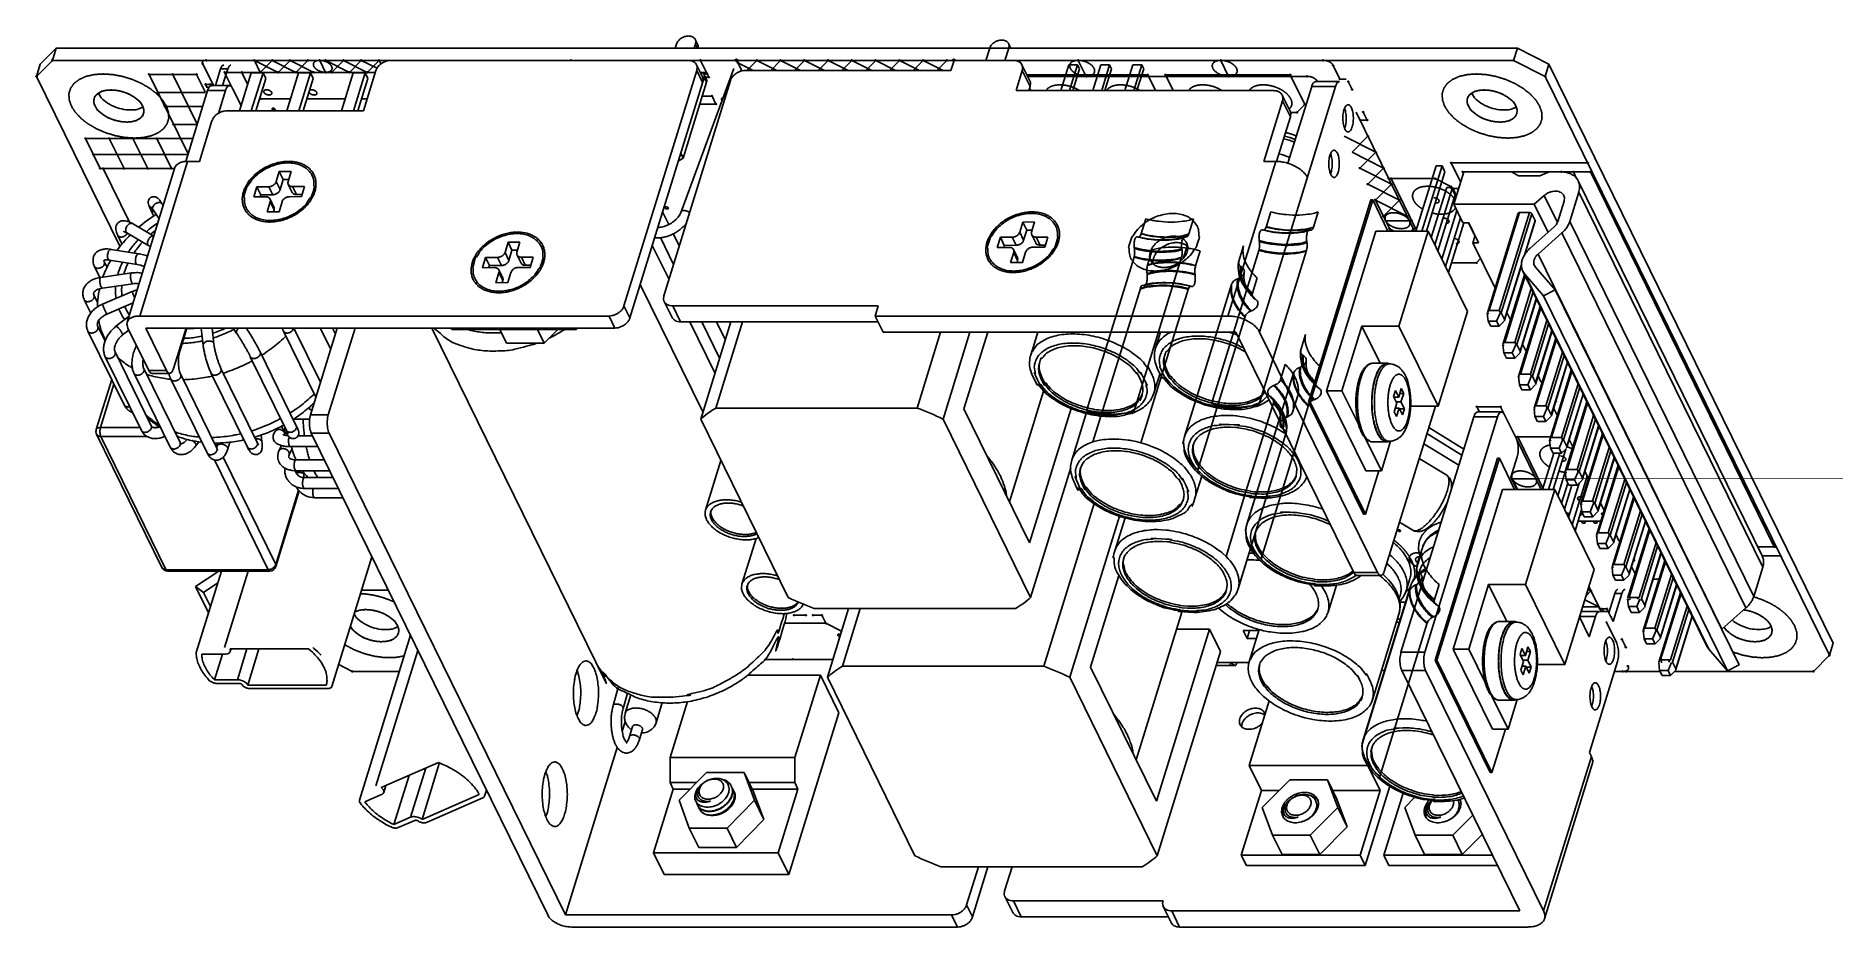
# Model space of a CAD drawing. Header units: millimetres. Extents: x -78 to 141, y 20 to 129.
import ezdxf

# ---------------------------------------------------------------- set-up
doc = ezdxf.new("R2010")
doc.units = ezdxf.units.MM
doc.header["$LTSCALE"] = 16.335
doc.layers.get('0').update_dxf_attribs({"linetype": 'CONTINUOUS'})
for name, color, linetype in [('02___PRT_ALL_AXES', 7, 'CONTINUOUS'), ('20_ALL_FEATURES', 7, 'CONTINUOUS'), ('7_ALL_FEATURES', 7, 'CONTINUOUS'), ('AXIS', 7, 'CONTINUOUS')]:
    doc.layers.add(name, color=color, linetype=linetype)

msp = doc.modelspace()

# ---------------------------------------------------------------- linework, layer by layer
at = {"color": 7, "linetype": 'Continuous'}
for p, q in [((0.01, 127.94), (-0.14, 127.44)), ((2.18, 127.44), (2.34, 127.94)), ((2.31, 128.5), (2.6, 127.91)), ((2.34, 127.94), (2.59, 127.44)), ((40.62, 128.01), (40.9, 127.44)), ((-78.25, 123.99), (-76.31, 125.95)), ((-76.31, 125.95), (-34.9, 125.95)), ((-57.93, 125.51), (-56.63, 122.86)), ((-50.89, 124.48), (-51.61, 125.95)), ((-51.61, 125.95), (-48.71, 124.48)), ((-49.43, 125.95), (-50.89, 124.48)), ((-49.43, 125.95), (-46.53, 124.48)), ((-47.25, 125.95), (-48.71, 124.48)), ((-47.25, 125.95), (-44.35, 124.48)), ((-45.07, 125.95), (-46.53, 124.48)), ((-43.62, 125.95), (-42.9, 124.48)), ((-42.89, 125.95), (-39.99, 124.48)), ((-40.71, 125.95), (-42.17, 124.48)), ((-40.71, 125.95), (-37.81, 124.48)), ((-38.54, 125.95), (-39.99, 124.48)), ((-38.54, 125.95), (-36.61, 124.98)), ((-36.36, 125.95), (-37.81, 124.48)), ((-36.14, 125.51), (-36.36, 125.95)), ((1.42, 125.95), (-34.9, 125.95)), ((1.42, 125.95), (33.96, 125.95)), ((2.45, 125.41), (3.18, 123.94)), ((3.96, 123.9), (2.95, 125.95)), ((7.38, 125.95), (8.01, 124.66)), ((7.52, 125.66), (9.38, 124.72)), ((8.62, 124.72), (9.85, 125.95)), ((9.85, 125.95), (12.28, 124.72)), ((11.53, 124.72), (12.75, 125.95)), ((12.75, 125.95), (15.19, 124.72)), ((14.43, 124.72), (15.66, 125.95)), ((15.66, 125.95), (18.1, 124.72)), ((17.34, 124.72), (18.56, 125.95)), ((18.56, 125.95), (21, 124.72)), ((20.25, 124.72), (21.47, 125.95)), ((21.47, 125.95), (23.91, 124.72)), ((23.15, 124.72), (24.38, 125.95)), ((24.38, 125.95), (26.81, 124.72)), ((26.06, 124.72), (27.28, 125.95)), ((27.28, 125.95), (29.72, 124.72)), ((28.96, 124.72), (30.19, 125.95)), ((30.19, 125.95), (32.62, 124.72)), ((31.87, 124.72), (33.09, 125.95)), ((41.23, 125.95), (33.96, 125.95)), ((38.32, 127.44), (37.86, 125.95)), ((40.18, 125.95), (40.64, 127.44)), ((41.23, 125.95), (102.4, 125.95)), ((42.26, 125.41), (43.23, 123.45)), ((47, 122.25), (47.98, 125.42)), ((47.98, 125.42), (49.07, 125.42)), ((48.09, 122.25), (49.07, 125.42)), ((49.07, 125.42), (49.31, 124.93)), ((50.11, 123.99), (49.15, 125.95)), ((50.93, 122.25), (51.9, 125.42)), ((51.9, 125.42), (52.99, 125.42)), ((52.02, 122.25), (52.99, 125.42)), ((52.99, 125.42), (53.23, 124.93)), ((54.85, 122.25), (55.83, 125.42)), ((55.83, 125.42), (56.92, 125.42)), ((55.94, 122.25), (56.92, 125.42)), ((56.92, 125.42), (57.16, 124.93)), ((67.54, 123.99), (66.58, 125.95)), ((81.14, 123.67), (80.33, 125.32)), ((106.26, 123.99), (102.4, 125.95)), ((-68.03, 103.16), (-78.25, 123.99)), ((-59.73, 114.51), (-64.5, 124.24)), ((-58.69, 124.24), (-64.5, 124.24)), ((-58.6, 118.14), (-61.59, 124.24)), ((-57.64, 122.11), (-58.69, 124.24)), ((-56.37, 122.86), (-55.74, 124.9)), ((-55.74, 124.9), (-54.87, 124.9)), ((-55.5, 122.86), (-54.87, 124.9)), ((-55.25, 124.48), (-54.29, 122.52)), ((-55.25, 124.48), (-36.81, 124.48)), ((-53.45, 119.78), (-52.01, 124.43)), ((-52.44, 123.05), (-53.14, 124.48)), ((-52.01, 124.43), (-50.56, 124.43)), ((-52, 119.78), (-50.56, 124.43)), ((-51.45, 119.78), (-50.22, 123.74)), ((-50.56, 124.43), (-50.22, 123.74)), ((-47.64, 119.78), (-46.2, 124.43)), ((-46.2, 124.43), (-44.75, 124.43)), ((-46.18, 119.78), (-44.75, 124.43)), ((-45.64, 119.78), (-44.41, 123.74)), ((-44.75, 124.43), (-44.41, 123.74)), ((-40.95, 119.78), (-39.52, 124.43)), ((-39.52, 124.43), (-38.06, 124.43)), ((-39.5, 119.78), (-38.06, 124.43)), ((-38.95, 119.78), (-37.73, 123.74)), ((-36.74, 124.72), (-38.27, 119.78)), ((-38.06, 124.43), (-37.73, 123.74)), ((-6.41, 95.93), (2.49, 124.72)), ((-5.68, 94.46), (3.4, 123.87)), ((6.61, 123.48), (-1.52, 97.16)), ((7.02, 124.95), (0.57, 107.41)), ((0.83, 114.01), (3.69, 123.28)), ((2.49, 124.72), (3.21, 123.25)), ((3.67, 124.48), (2.91, 124.48)), ((3.33, 124.29), (3.76, 124.29)), ((3.38, 124.21), (3.67, 123.62)), ((3.4, 123.87), (3.69, 123.28)), ((3.54, 123.9), (3.96, 123.9)), ((33.58, 124.72), (8.45, 124.72)), ((41.54, 122.25), (42.3, 124.72)), ((42.3, 124.72), (43.26, 122.76)), ((42.86, 124.19), (57.64, 124.19)), ((77.13, 123.99), (42.96, 123.99)), ((48.48, 122.25), (49.31, 124.93)), ((52.41, 122.25), (53.23, 124.93)), ((56.33, 122.25), (57.16, 124.93)), ((57.64, 124.19), (58.59, 122.25)), ((59.82, 124.19), (60.77, 122.25)), ((59.82, 124.19), (75.08, 124.19)), ((75.08, 124.19), (76.86, 120.56)), ((81.08, 123.35), (78.18, 123.35)), ((81.91, 123.67), (81.03, 123.67)), ((82.65, 122.38), (82.17, 123.36)), ((106.26, 123.99), (141.01, 53.2)), ((-57.61, 122.03), (-63.42, 122.03)), ((-57.33, 122.27), (-60.01, 113.58)), ((-57.58, 123.01), (-57.42, 122.69)), ((-56.71, 123.01), (-57.58, 123.01)), ((-57.53, 122.69), (-57.12, 122.69)), ((-57.33, 122.27), (-55.15, 122.27)), ((-57, 123.01), (-56.92, 122.85)), ((-56.85, 122.86), (-54.67, 122.86)), ((-55.15, 122.27), (-56.01, 119.47)), ((-54.29, 122.52), (-53.25, 120.41)), ((-50.83, 121.25), (-50.97, 121.32)), ((-47.18, 121.25), (-50.83, 121.25)), ((-40.5, 121.25), (-45.18, 121.25)), ((-37.81, 121.25), (-38.5, 121.25)), ((3.17, 121.59), (4.36, 121.59)), ((4.36, 121.59), (4.84, 120.61)), ((73.06, 122.25), (41.54, 122.25)), ((43.1, 122.25), (43.26, 122.76)), ((43.2, 122.54), (43.34, 122.25)), ((71.32, 92.73), (80.6, 122.76)), ((71.84, 113.6), (74.14, 121.01)), ((74.1, 121.71), (75.06, 119.75)), ((74.14, 121.01), (75.1, 119.05)), ((74.79, 113.36), (77.7, 122.76)), ((80.6, 122.76), (77.7, 122.76)), ((-57.93, 120.32), (-62.57, 120.32)), ((-38.27, 119.78), (-54.97, 119.78)), ((-49.26, 119.97), (-49.16, 119.78)), ((4.84, 120.61), (2.87, 120.61)), ((73.41, 113.59), (75.1, 119.05)), ((75.11, 119.58), (75.88, 119.58)), ((76.86, 120.56), (75.88, 119.58)), ((83.13, 119.63), (90.27, 105.07)), ((84.48, 118.65), (84, 119.63)), ((-58.61, 118.11), (-61.49, 118.11)), ((-56.81, 118.54), (-58.34, 113.6)), ((81.66, 116.69), (85.53, 114.73)), ((82.63, 114.73), (84.57, 116.69)), ((83.61, 118.65), (84.48, 118.65)), ((-70.47, 112.72), (-72.27, 116.39)), ((-59.14, 116.39), (-72.27, 116.39)), ((-59.75, 114.43), (-71.31, 114.43)), ((-67.56, 112.72), (-69.37, 116.39)), ((-64.66, 112.72), (-66.46, 116.39)), ((-61.75, 112.72), (-63.56, 116.39)), ((0.54, 114.6), (0.83, 114.01)), ((82.63, 114.73), (86.49, 112.77)), ((83.59, 112.77), (85.53, 114.73)), ((-61.36, 112.72), (-70.47, 112.72)), ((-70.11, 112.72), (-66.89, 106.17)), ((-61.33, 112.83), (-67.17, 93.92)), ((-59.79, 113.6), (-65.63, 94.69)), ((-58.34, 113.6), (-59.79, 113.6)), ((-48.57, 112.36), (-48.94, 111.12)), ((-47.12, 112.37), (-48.57, 112.36)), ((-48.57, 112.36), (-48.09, 111.38)), ((-47.49, 111.13), (-47.12, 112.37)), ((0.83, 114.01), (0.23, 113.61)), ((67.46, 94.69), (73.3, 113.6)), ((73.3, 113.6), (71.84, 113.6)), ((83.59, 112.77), (87.46, 110.8)), ((84.55, 110.8), (86.49, 112.77)), ((90.44, 105.07), (92.91, 113.07)), ((91.17, 105.07), (93.64, 113.07)), ((91.76, 105.07), (94, 112.33)), ((92.91, 113.07), (93.64, 113.07)), ((93.64, 113.07), (94, 112.33)), ((111.46, 113.4), (94.75, 113.4)), ((94.75, 113.4), (95.92, 111.03)), ((96.31, 112.31), (95.09, 108.35)), ((96.31, 112.31), (96.16, 112.31)), ((96.16, 112.31), (96.25, 112.12)), ((102.13, 112.31), (96.31, 112.31)), ((106.76, 112.31), (102.13, 112.31)), ((102.98, 111.81), (102.13, 112.31)), ((106.76, 112.31), (105.6, 111.81)), ((108.22, 112.31), (106.76, 112.31)), ((111.78, 112.31), (108.22, 112.31)), ((109.7, 112.31), (110.08, 111.52)), ((111.78, 112.31), (134.28, 66.45)), ((-51.31, 110.49), (-51.68, 109.25)), ((-49.86, 110.5), (-51.31, 110.49)), ((-51.31, 110.49), (-50.83, 109.51)), ((-49.86, 110.5), (-49.37, 109.52)), ((-48.94, 111.12), (-48.46, 110.14)), ((-48.09, 111.38), (-48.46, 110.14)), ((-47.41, 111.38), (-48.09, 111.38)), ((-46.99, 109.81), (-47.47, 110.79)), ((-45.49, 110.53), (-46.94, 110.52)), ((-46.46, 109.54), (-46.94, 110.52)), ((-45.86, 109.3), (-45.49, 110.53)), ((84.55, 110.8), (88.42, 108.84)), ((85.51, 108.84), (87.46, 110.8)), ((87.12, 111.49), (92.79, 111.49)), ((90.49, 105.22), (87.41, 111.49)), ((92.32, 104.29), (94.21, 110.42)), ((92.77, 103.39), (94.94, 110.42)), ((92.79, 111.49), (94.72, 110.51)), ((94.21, 110.42), (94.94, 110.42)), ((95.35, 109.22), (94.72, 110.51)), ((94.84, 110.27), (95.68, 110.27)), ((94.94, 110.42), (95.3, 109.68)), ((105.6, 111.81), (102.98, 111.81)), ((110.29, 111.22), (132.79, 65.37)), ((-62.76, 108.2), (-62.91, 108.42)), ((-51.68, 109.25), (-50.23, 109.26)), ((-50.83, 109.51), (-50.91, 109.26)), ((-49.37, 109.52), (-50.83, 109.51)), ((-49.68, 108.65), (-50.05, 107.41)), ((-49.22, 108.01), (-49.7, 108.99)), ((-49.2, 107.67), (-49.68, 108.65)), ((-48.59, 107.43), (-48.23, 108.66)), ((-47.31, 109.28), (-45.86, 109.3)), ((-45.79, 109.54), (-46.46, 109.54)), ((77.3, 84.17), (84.94, 108.88)), ((77.52, 84.17), (85.16, 108.88)), ((85.16, 108.88), (84.94, 108.88)), ((85.16, 108.88), (87.03, 105.07)), ((85.43, 109.02), (87.37, 105.07)), ((85.51, 108.84), (89.38, 106.88)), ((86.47, 106.88), (88.42, 108.84)), ((93.13, 102.65), (95.3, 109.68)), ((95.09, 108.35), (104.92, 108.35)), ((96.19, 106.1), (95.09, 108.35)), ((104.92, 108.35), (106.14, 109.43)), ((106.61, 104.91), (104.92, 108.35)), ((107.76, 106.14), (106.14, 109.43)), ((108.57, 108.72), (107.81, 106.25)), ((109.26, 106.25), (110.36, 109.83)), ((132.86, 63.98), (110.36, 109.83)), ((-63.91, 104.47), (-66.53, 105.99)), ((-64.3, 107.7), (-63.91, 106.91)), ((-63.26, 106.57), (-64.01, 107.67)), ((-50.05, 107.41), (-48.59, 107.43)), ((-49.2, 107.67), (-49.27, 107.42)), ((-1.68, 107.41), (-0.93, 105.88)), ((42.36, 106.18), (41.99, 104.94)), ((43.81, 106.19), (42.36, 106.18)), ((42.36, 106.18), (42.84, 105.2)), ((43.44, 104.95), (43.81, 106.19)), ((56.85, 104.72), (57.42, 106.58)), ((62.66, 104.72), (63.23, 106.58)), ((72.13, 105.57), (72.7, 107.43)), ((77.94, 105.57), (78.51, 107.43)), ((86.74, 106.34), (89.94, 106.34)), ((93.62, 101.65), (95.46, 107.59)), ((94.07, 100.74), (95.9, 106.69)), ((94.43, 100), (96.31, 106.1)), ((96.19, 106.1), (96.92, 106.1)), ((97.66, 104.51), (96.89, 106.08)), ((98.12, 103.64), (96.92, 106.1)), ((99.19, 95.08), (102.95, 107.26)), ((99.4, 95.36), (103.11, 107.34)), ((100.63, 95.36), (104.33, 107.34)), ((100.88, 95.08), (104.62, 107.19)), ((104.33, 107.34), (103.11, 107.34)), ((103.72, 102.14), (105.02, 106.37)), ((103.78, 102.24), (105.03, 106.3)), ((107.32, 105.54), (104.41, 102.97)), ((105.02, 106.37), (104.62, 107.19)), ((131.76, 60.4), (109.26, 106.25)), ((-68.34, 104.58), (-67.8, 103.47)), ((-64.53, 103.29), (-67.2, 104.84)), ((-66.9, 104.67), (-66.83, 104.53)), ((-20.59, 103.71), (-20.96, 102.47)), ((-19.14, 103.72), (-20.59, 103.71)), ((-20.59, 103.71), (-20.11, 102.73)), ((-19.5, 102.48), (-19.14, 103.72)), ((-0.9, 99.16), (-2.95, 103.32)), ((-1.96, 104.27), (-0.34, 100.97)), ((-0.38, 104.74), (0.36, 103.25)), ((39.62, 104.31), (39.25, 103.07)), ((41.08, 104.32), (39.62, 104.31)), ((39.62, 104.31), (40.1, 103.33)), ((40.1, 103.33), (40.03, 103.08)), ((41.56, 103.34), (40.1, 103.33)), ((41.08, 104.32), (41.56, 103.34)), ((41.99, 104.94), (42.47, 103.96)), ((42.84, 105.2), (42.47, 103.96)), ((43.52, 105.2), (42.84, 105.2)), ((43.95, 103.63), (43.46, 104.61)), ((45.44, 104.35), (43.99, 104.34)), ((44.47, 103.36), (43.99, 104.34)), ((45.15, 103.37), (44.47, 103.36)), ((45.08, 103.12), (45.44, 104.35)), ((79.52, 85.54), (85.55, 105.07)), ((85.55, 105.07), (91.94, 105.07)), ((87.22, 105.36), (87.8, 105.07)), ((91.94, 105.07), (88.35, 93.45)), ((89.83, 105.07), (90.13, 105.36)), ((91.94, 105.07), (96.75, 95.26)), ((97.4, 103.64), (97.68, 104.55)), ((97.4, 103.64), (98.12, 103.64)), ((100.12, 98.09), (97.4, 103.64)), ((105.38, 102.26), (108.29, 104.84)), ((130.79, 58.99), (108.29, 104.84)), ((-70.02, 101.49), (-70.02, 101.46)), ((-69.97, 101.33), (-69.63, 100.65)), ((-65.93, 100.99), (-69.35, 101.53)), ((-65.73, 102.31), (-69.14, 102.84)), ((-23.33, 101.84), (-23.7, 100.6)), ((-21.87, 101.85), (-23.33, 101.84)), ((-23.33, 101.84), (-22.85, 100.86)), ((-21.87, 101.85), (-21.39, 100.87)), ((-20.96, 102.47), (-20.48, 101.49)), ((-20.11, 102.73), (-20.48, 101.49)), ((-19.43, 102.73), (-20.11, 102.73)), ((-19, 101.16), (-19.48, 102.14)), ((-17.51, 101.88), (-18.96, 101.87)), ((-18.48, 100.89), (-18.96, 101.87)), ((-17.87, 100.64), (-17.51, 101.88)), ((39.25, 103.07), (40.71, 103.08)), ((41.25, 102.47), (40.88, 101.24)), ((40.88, 101.24), (42.34, 101.25)), ((41.71, 101.83), (41.23, 102.81)), ((41.73, 101.49), (41.25, 102.47)), ((41.73, 101.49), (41.66, 101.24)), ((42.34, 101.25), (42.71, 102.48)), ((43.62, 103.11), (45.08, 103.12)), ((50.16, 83.1), (55.97, 101.87)), ((55.98, 83.1), (61.78, 101.87)), ((57.63, 100.92), (58.2, 102.77)), ((63.49, 100.81), (64.07, 102.66)), ((65.45, 83.95), (71.25, 102.72)), ((68.79, 101.41), (69.36, 103.26)), ((71.26, 83.95), (77.06, 102.72)), ((94.8, 101.2), (97.84, 101.2)), ((97.84, 101.2), (98.35, 101.71)), ((127.88, 56.41), (105.38, 102.26)), ((-71.16, 100.75), (-70.5, 99.39)), ((-66.65, 99.95), (-70.4, 99.41)), ((-23.7, 100.6), (-22.24, 100.61)), ((-22.85, 100.86), (-22.92, 100.61)), ((-21.39, 100.87), (-22.85, 100.86)), ((-21.7, 100), (-22.07, 98.76)), ((-21.24, 99.36), (-21.72, 100.34)), ((-21.22, 99.02), (-21.7, 100)), ((-21.22, 99.02), (-21.29, 98.77)), ((-20.61, 98.77), (-20.24, 100.01)), ((-19.33, 100.63), (-17.87, 100.64)), ((-17.81, 100.89), (-18.48, 100.89)), ((70.46, 97.49), (71.03, 99.34)), ((101.09, 91.19), (103.73, 99.73)), ((101.28, 94.26), (103.35, 100.97)), ((101.29, 94.19), (103.35, 100.87)), ((101.31, 91.47), (103.81, 99.57)), ((103.52, 100.17), (103.76, 99.81)), ((103.52, 100.17), (126.02, 54.32)), ((103.76, 99.81), (106.05, 97.17)), ((126.26, 53.96), (103.76, 99.81)), ((105.06, 100.68), (104.94, 100.86)), ((107.47, 97.89), (105.06, 100.68)), ((-71.23, 97.25), (-70.76, 96.3)), ((-66.47, 98.63), (-70.21, 98.1)), ((-66.56, 97.69), (-70.18, 96.14)), ((-22.07, 98.76), (-20.61, 98.77)), ((51.92, 82.46), (56.75, 98.07)), ((59.35, 87.38), (62.61, 97.95)), ((62.1, 79.79), (67.9, 98.56)), ((102.53, 91.47), (104.56, 98.05)), ((102.78, 91.2), (104.77, 97.63)), ((103.19, 90.38), (105.17, 96.8)), ((103.19, 90.31), (105.19, 96.76)), ((106.05, 97.17), (107.47, 97.89)), ((128.55, 51.32), (106.05, 97.17)), ((129.97, 52.04), (107.47, 97.89)), ((-72.42, 96.67), (-71.63, 95.05)), ((-66.44, 96.29), (-69.66, 94.92)), ((-66.94, 94.66), (-68.54, 93.43)), ((-65.63, 94.69), (-8.24, 94.69)), ((-8.24, 94.69), (-7.52, 93.22)), ((-6.41, 95.93), (-5.68, 94.46)), ((-1.48, 96.47), (-0.52, 94.51)), ((-0.45, 95.93), (0.51, 93.97)), ((-0.45, 95.93), (24.69, 95.93)), ((24.3, 94.69), (67.46, 94.69)), ((63.77, 75.87), (69.57, 94.64)), ((96.75, 95.26), (93.16, 83.65)), ((99.18, 95.04), (99.3, 94.06)), ((100.63, 95.36), (99.4, 95.36)), ((100.75, 95.04), (100.32, 94.06)), ((101.28, 94.26), (100.88, 95.08)), ((102.03, 94.21), (101.58, 95.12)), ((103, 87.31), (105.64, 95.85)), ((103.22, 87.59), (105.72, 95.69)), ((-72.04, 93), (-71.97, 92.84)), ((-71.97, 92.84), (-67.54, 83.82)), ((-70.79, 93.47), (-70.76, 93.39)), ((-70.77, 93.42), (-69.88, 91.61)), ((-66.96, 92.96), (-67.73, 92.37)), ((-64.54, 88.02), (-67.09, 93.22)), ((-64.91, 93.22), (-62.36, 88.02)), ((-64.91, 93.22), (-7.52, 93.22)), ((-59.97, 93.22), (-61.5, 88.28)), ((-59.87, 93.22), (-60.75, 90.39)), ((-59.7, 93.16), (-59.73, 93.22)), ((-59.43, 93.16), (-59.46, 93.22)), ((-58.13, 93.22), (-57.88, 91.1)), ((-56.79, 93.22), (-56.56, 91.26)), ((-54.22, 93.22), (-53.75, 92.53)), ((-48.06, 92.84), (-44.09, 84.75)), ((-46.77, 93.22), (-43.52, 86.6)), ((-41.47, 93.22), (-44.76, 82.59)), ((-43.55, 93.22), (-42.27, 90.63)), ((-42.58, 82.59), (-39.29, 93.22)), ((-42.06, 93.22), (-41.7, 92.48)), ((-20.78, 91.37), (-21.6, 93.05)), ((-16.17, 91.37), (-16.99, 93.04)), ((-16.17, 91.37), (-14.52, 93.04)), ((0.51, 93.97), (24.66, 93.97)), ((4.71, 87.73), (1.64, 93.97)), ((3.1, 93.97), (5.27, 89.54)), ((8.08, 93.97), (4.82, 83.43)), ((4.91, 93.97), (5.97, 91.81)), ((25.27, 92.73), (68.42, 92.73)), ((32.31, 92.73), (29.44, 83.43)), ((38.08, 92.73), (35.17, 83.32)), ((68.42, 92.73), (82.85, 63.32)), ((85.76, 63.32), (71.32, 92.73)), ((76.37, 90.55), (76.95, 92.41)), ((83.85, 93.45), (81.4, 85.54)), ((88.35, 93.45), (83.85, 93.45)), ((83.85, 93.45), (86.08, 88.91)), ((88.35, 93.45), (93.16, 83.65)), ((100.32, 94.06), (99.3, 94.06)), ((99.3, 94.06), (99.6, 93.43)), ((100.63, 93.43), (99.6, 93.43)), ((100.32, 94.06), (100.63, 93.43)), ((101.24, 94.04), (100.63, 93.43)), ((104.44, 87.59), (106.47, 94.16)), ((104.69, 87.32), (106.67, 93.74)), ((105.09, 86.5), (107.08, 92.92)), ((105.1, 86.43), (107.1, 92.88)), ((-68.66, 90.3), (-64.23, 81.28)), ((-50.91, 90.3), (-46.49, 81.28)), ((-20.78, 91.37), (-16.17, 91.37)), ((101.09, 91.16), (101.2, 90.18)), ((102.23, 90.18), (101.2, 90.18)), ((101.2, 90.18), (101.51, 89.55)), ((102.53, 91.47), (101.31, 91.47)), ((102.66, 91.16), (102.23, 90.18)), ((102.23, 90.18), (102.54, 89.55)), ((103.15, 90.16), (102.54, 89.55)), ((103.19, 90.38), (102.78, 91.2)), ((103.93, 90.33), (103.48, 91.24)), ((104.91, 83.43), (107.54, 91.97)), ((105.12, 83.71), (107.62, 91.81)), ((106.34, 83.71), (108.37, 90.28)), ((-69.85, 89.71), (-65.43, 80.69)), ((-69.77, 89.61), (-69.85, 89.71)), ((-65.14, 88.26), (-60.71, 79.24)), ((-62.36, 88.02), (-64.54, 88.02)), ((-55.7, 88.26), (-51.27, 79.24)), ((-52.11, 89.71), (-47.68, 80.69)), ((73.9, 86.91), (74.47, 88.77)), ((78.2, 86.63), (78.77, 88.48)), ((102.54, 89.55), (101.51, 89.55)), ((106.59, 83.44), (108.58, 89.86)), ((106.81, 79.54), (109.45, 88.08)), ((107, 82.61), (108.98, 89.04)), ((107.01, 82.54), (109, 89)), ((107.03, 79.82), (109.53, 87.92)), ((-70.95, 80.81), (-69.06, 86.92)), ((-70.44, 81.07), (-68.8, 86.37)), ((-66.33, 87.68), (-61.9, 78.66)), ((-61.98, 87.68), (-64.16, 87.68)), ((-61.83, 86.97), (-57.4, 77.95)), ((-61.83, 86.95), (-61.83, 86.95)), ((-60.63, 87.55), (-56.21, 78.53)), ((-56.89, 87.68), (-52.46, 78.66)), ((56.81, 79.18), (59.35, 87.38)), ((69.69, 68.93), (75.49, 87.7)), ((88.66, 85.82), (88.34, 84.77)), ((88.95, 85.23), (88.66, 85.82)), ((102.99, 87.28), (103.11, 86.29)), ((104.14, 86.29), (103.11, 86.29)), ((103.11, 86.29), (103.42, 85.67)), ((104.44, 87.59), (103.22, 87.59)), ((104.56, 87.28), (104.14, 86.29)), ((104.14, 86.29), (104.44, 85.67)), ((105.05, 86.28), (104.44, 85.67)), ((105.09, 86.5), (104.69, 87.32)), ((105.74, 86.65), (105.39, 87.36)), ((105.74, 86.65), (105.9, 86.65)), ((108.25, 79.82), (110.28, 86.4)), ((108.5, 79.55), (110.48, 85.98)), ((58.4, 85.26), (58.4, 85.26)), ((69.5, 72.69), (73.02, 84.06)), ((71.52, 65.01), (77.32, 83.78)), ((75.39, 83), (75.97, 84.86)), ((77.52, 84.17), (77.3, 84.17)), ((84.04, 70.44), (77.3, 84.17)), ((84.26, 70.44), (77.52, 84.17)), ((81.4, 85.54), (79.52, 85.54)), ((79.52, 85.54), (84.33, 75.74)), ((81.4, 85.54), (83.45, 81.37)), ((92.83, 83.65), (86.62, 63.57)), ((87.93, 85.6), (87.7, 84.86)), ((87.7, 84.86), (88.11, 84.03)), ((88.34, 84.77), (87.74, 84.77)), ((88.11, 84.03), (87.78, 82.98)), ((88.34, 84.77), (87.93, 85.6)), ((88.62, 84.18), (88.03, 84.18)), ((88.95, 85.23), (88.48, 85.23)), ((88.62, 84.18), (88.95, 85.23)), ((89.03, 83.35), (88.62, 84.18)), ((93.16, 83.65), (89.8, 83.65)), ((100.81, 83.59), (97.9, 83.59)), ((98.22, 82.96), (97.9, 83.59)), ((101.29, 82.61), (100.81, 83.59)), ((104.44, 85.67), (103.42, 85.67)), ((106.34, 83.71), (105.12, 83.71)), ((107.52, 84.2), (107.66, 84.2)), ((107.66, 84.2), (107.57, 84.38)), ((108.72, 75.66), (111.36, 84.2)), ((108.9, 78.73), (110.89, 85.15)), ((108.91, 78.66), (110.91, 85.12)), ((108.93, 75.94), (111.43, 84.04)), ((-46.87, 82.08), (-44.86, 82.08)), ((-45.07, 83.41), (-44.98, 83.41)), ((-44.58, 83.18), (-45.03, 83.44)), ((-44.76, 82.59), (-42.58, 82.59)), ((29.44, 83.43), (4.82, 83.43)), ((48.28, 83.38), (43.2, 66.94)), ((50.95, 79.3), (51.92, 82.46)), ((87.78, 82.98), (88.07, 82.39)), ((88.4, 83.44), (87.93, 83.44)), ((88.07, 82.39), (88.4, 83.44)), ((88.4, 83.44), (88.8, 82.6)), ((89.03, 83.35), (88.44, 83.35)), ((97.52, 82.36), (88.62, 53.57)), ((88.8, 82.6), (89.03, 83.35)), ((91.53, 53.57), (100.43, 82.36)), ((100.43, 82.36), (97.52, 82.36)), ((100.91, 82.96), (98, 82.96)), ((102.73, 79.67), (101.29, 82.61)), ((104.9, 83.4), (105.01, 82.41)), ((106.04, 82.41), (105.01, 82.41)), ((105.01, 82.41), (105.32, 81.78)), ((106.35, 81.78), (105.32, 81.78)), ((106.47, 83.4), (106.04, 82.41)), ((106.04, 82.41), (106.35, 81.78)), ((106.96, 82.4), (106.35, 81.78)), ((107, 82.61), (106.59, 83.44)), ((107.74, 82.56), (107.29, 83.48)), ((110.15, 75.94), (112.18, 82.51)), ((110.4, 75.67), (112.39, 82.09)), ((-70.91, 80.23), (-62.95, 63.95)), ((-65.61, 81.06), (-70.44, 81.07)), ((-70.39, 79.96), (-62.43, 63.68)), ((-64.72, 79.95), (-70.39, 79.96)), ((-65.35, 80.59), (-65.43, 80.69)), ((-64.23, 81.28), (-64.14, 81.15)), ((-63.5, 81.06), (-63.97, 81.06)), ((-62.54, 79.95), (-62.65, 79.95)), ((-60.9, 79.95), (-61.06, 79.95)), ((-58.77, 78.82), (-58.4, 79.32)), ((-56.14, 78.86), (-56.29, 79.18)), ((-56.15, 78.82), (-56.03, 79.19)), ((-54.87, 78.43), (-54.61, 79.27)), ((-50.69, 79.3), (-50.79, 80.15)), ((-48.51, 81.13), (-48.96, 80.69)), ((-47.88, 80.56), (-48.32, 81.22)), ((-47.59, 80.17), (-47.68, 80.08)), ((-46.27, 80.05), (-44.5, 80.05)), ((-44.66, 80.38), (-15.74, 21.45)), ((-44.66, 80.38), (-42.48, 80.38)), ((-13.56, 21.45), (-42.48, 80.38)), ((70.22, 66.27), (74.51, 80.15)), ((84.23, 79.79), (86.22, 75.74)), ((87.34, 79.38), (86.22, 75.74)), ((92.02, 81.05), (96.29, 78.39)), ((102.61, 79.92), (106.93, 79.92)), ((105.77, 73.49), (102.73, 79.67)), ((105.98, 73.64), (102.9, 79.92)), ((106.8, 79.51), (106.92, 78.53)), ((108.25, 79.82), (107.03, 79.82)), ((108.37, 79.51), (107.95, 78.53)), ((108.9, 78.73), (108.5, 79.55)), ((109.16, 79.47), (109.29, 79.4)), ((109.65, 78.68), (109.2, 79.59)), ((110.62, 71.78), (113.26, 80.32)), ((110.81, 74.85), (112.79, 81.27)), ((110.82, 74.78), (112.81, 81.23)), ((110.84, 72.06), (113.34, 80.16)), ((-49.93, 63.67), (-56.5, 77.11)), ((-49.01, 64.29), (-55.44, 77.43)), ((-48.31, 78.85), (-48.59, 78.25)), ((-47.01, 78.5), (-47.37, 77.7)), ((-47.18, 78.72), (-43.84, 78.72)), ((-46.5, 77.1), (-43.05, 77.1)), ((92.8, 52.6), (100.43, 77.31)), ((93.02, 52.6), (100.65, 77.31)), ((100.65, 77.31), (100.43, 77.31)), ((100.65, 77.31), (102.52, 73.49)), ((102.83, 77.46), (102.07, 74.99)), ((105.94, 73.49), (107.3, 77.9)), ((106.66, 73.49), (108.03, 77.9)), ((107.95, 78.53), (106.92, 78.53)), ((106.92, 78.53), (107.23, 77.9)), ((108.25, 77.9), (107.23, 77.9)), ((107.25, 73.49), (108.77, 78.42)), ((107.95, 78.53), (108.25, 77.9)), ((108.86, 78.51), (108.25, 77.9)), ((112.06, 72.06), (114.09, 78.63)), ((112.31, 71.79), (114.3, 78.21)), ((112.71, 70.96), (114.7, 77.39)), ((112.72, 70.89), (114.72, 77.35)), ((-46.5, 75.77), (-42.4, 75.77)), ((-45.57, 75.55), (-45.58, 75.42)), ((-45.47, 74.93), (-41.99, 74.93)), ((85.9, 75.74), (84.26, 70.44)), ((86.22, 75.74), (84.33, 75.74)), ((102.86, 73.49), (102.09, 75.06)), ((102.23, 74.77), (105.43, 74.77)), ((107.81, 72.72), (108.71, 75.62)), ((108.71, 75.63), (108.82, 74.65)), ((110.15, 75.94), (108.93, 75.94)), ((109.56, 69.16), (111.4, 75.11)), ((110.28, 75.63), (109.85, 74.65)), ((110.81, 74.85), (110.4, 75.67)), ((111.55, 74.8), (111.11, 75.71)), ((112.53, 67.9), (115.17, 76.44)), ((112.74, 68.17), (115.25, 76.27)), ((113.96, 68.17), (115.99, 74.75)), ((-49.01, 64.29), (-46.2, 73.39)), ((-48.99, 64.06), (-46.13, 73.3)), ((-45.47, 73.6), (-41.33, 73.6)), ((67.22, 65.29), (69.5, 72.69)), ((95.01, 53.97), (101.04, 73.49)), ((101.04, 73.49), (107.43, 73.49)), ((107.43, 73.49), (103.85, 61.88)), ((107.43, 73.49), (112.25, 63.69)), ((108.26, 71.81), (109.02, 74.25)), ((108.62, 71.08), (109.53, 74.02)), ((109.85, 74.65), (108.82, 74.65)), ((108.82, 74.65), (109.13, 74.02)), ((109.11, 70.07), (110.41, 74.27)), ((110.16, 74.02), (109.13, 74.02)), ((109.85, 74.65), (110.16, 74.02)), ((110.77, 74.63), (110.16, 74.02)), ((114.22, 67.9), (116.2, 74.33)), ((114.43, 64.01), (117.07, 72.55)), ((114.62, 67.08), (116.6, 73.5)), ((114.63, 67.01), (116.62, 73.47)), ((-44.25, 72.47), (-44.21, 72.47)), ((-44.21, 72.47), (-40.78, 72.47)), ((51.08, 71.76), (44.93, 51.86)), ((84.26, 70.44), (84.04, 70.44)), ((109.92, 68.43), (110.71, 70.97)), ((110.61, 71.75), (110.73, 70.76)), ((111.76, 70.76), (110.73, 70.76)), ((110.73, 70.76), (111.04, 70.13)), ((112.06, 72.06), (110.84, 72.06)), ((112.18, 71.75), (111.76, 70.76)), ((111.76, 70.76), (112.07, 70.13)), ((112.67, 70.75), (112.07, 70.13)), ((112.71, 70.96), (112.31, 71.79)), ((113.46, 70.91), (113.01, 71.83)), ((114.65, 64.29), (117.15, 72.39)), ((115.87, 64.29), (117.9, 70.86)), ((116.12, 64.02), (118.11, 70.44)), ((88.41, 68.45), (88.13, 68.45)), ((110.29, 69.62), (113.06, 69.62)), ((112.07, 70.13), (111.04, 70.13)), ((113.96, 68.17), (112.74, 68.17)), ((116.34, 60.13), (118.98, 68.67)), ((119.06, 68.51), (116.52, 60.29)), ((116.53, 63.2), (118.51, 69.62)), ((116.53, 63.13), (118.53, 69.58)), ((68.71, 61.38), (70.22, 66.27)), ((112.52, 67.86), (112.64, 66.88)), ((113.66, 66.88), (112.64, 66.88)), ((112.64, 66.88), (112.94, 66.25)), ((113.97, 66.25), (112.94, 66.25)), ((114.09, 67.86), (113.66, 66.88)), ((113.66, 66.88), (113.97, 66.25)), ((114.58, 66.86), (113.97, 66.25)), ((114.62, 67.08), (114.22, 67.9)), ((115.28, 67.21), (114.92, 67.94)), ((115.42, 67.21), (115.28, 67.21)), ((117.74, 60.29), (119.81, 66.98)), ((120.01, 66.56), (118.03, 60.14)), ((134.28, 66.45), (132.26, 66.45)), ((-37.23, 65.25), (-42.13, 49.4)), ((89.69, 64.81), (89.71, 64.77)), ((90.53, 63.8), (90.53, 63.8)), ((90.56, 63.94), (91.13, 65.8)), ((114.43, 63.98), (114.54, 63)), ((115.87, 64.29), (114.65, 64.29)), ((115.99, 63.98), (115.57, 63)), ((116.53, 63.2), (116.12, 64.02)), ((117.27, 63.15), (116.82, 64.06)), ((117.21, 64.76), (117.04, 64.76)), ((117.1, 64.97), (117.21, 64.76)), ((118.24, 56.25), (120.88, 64.79)), ((118.43, 59.31), (120.42, 65.74)), ((118.44, 59.24), (120.43, 65.7)), ((118.46, 56.53), (120.96, 64.62)), ((131.76, 60.4), (132.86, 63.98)), ((135.04, 65.36), (132.79, 65.36)), ((-62.43, 63.68), (-49.93, 63.67)), ((-62.24, 63.51), (-49.74, 63.5)), ((-58.8, 61.6), (-55.98, 63.51)), ((-58.8, 61.6), (-57.22, 58.38)), ((-57.82, 60.88), (-58.8, 61.6)), ((-58.72, 53.53), (-55.63, 63.51)), ((-56.09, 62.05), (-57.82, 60.88)), ((-52.37, 63.5), (-55.25, 54.17)), ((54.13, 62.97), (50.66, 51.75)), ((85.76, 63.32), (82.85, 63.32)), ((86.14, 62.97), (83.23, 62.97)), ((92.71, 60.03), (93.28, 61.88)), ((99.34, 61.88), (96.9, 53.97)), ((103.85, 61.88), (99.34, 61.88)), ((99.34, 61.88), (101.57, 57.34)), ((103.85, 61.88), (108.66, 52.07)), ((112.25, 63.69), (108.66, 52.07)), ((113.09, 58.57), (111.6, 61.6)), ((115.57, 63), (114.54, 63)), ((114.54, 63), (114.85, 62.37)), ((115.88, 62.37), (114.85, 62.37)), ((115.57, 63), (115.88, 62.37)), ((116.49, 62.98), (115.88, 62.37)), ((119.45, 62.5), (120.18, 62.5)), ((119.68, 56.53), (121.71, 63.1)), ((119.93, 56.26), (121.92, 62.68)), ((120.34, 55.43), (122.32, 61.86)), ((120.34, 55.36), (122.34, 61.82)), ((-57.82, 60.88), (-56.98, 59.16)), ((-35.23, 61.16), (-38.5, 61.16)), ((68.7, 61.33), (68.71, 61.38)), ((83.87, 42.32), (89.68, 61.09)), ((88.45, 59.68), (89.18, 59.68)), ((112.81, 59.13), (111.11, 60)), ((111.85, 61.09), (111.26, 60.49)), ((111.85, 61.09), (111.5, 61.27)), ((114.04, 58.4), (114.77, 60.78)), ((114.58, 57.32), (115.65, 60.78)), ((114.77, 60.78), (115.65, 60.78)), ((116.32, 60.05), (116.43, 59.15)), ((116.52, 60.29), (117.74, 60.29)), ((117.85, 60.05), (117.46, 59.15)), ((118.43, 59.31), (118.03, 60.14)), ((120.15, 52.36), (122.79, 60.9)), ((122.87, 60.74), (120.36, 52.64)), ((14.38, 58.1), (15.83, 58.1)), ((17.79, 58.1), (16.7, 58.1)), ((16.85, 58.92), (41.47, 58.92)), ((18.27, 57.12), (17.79, 58.1)), ((22.49, 58.92), (20.31, 51.86)), ((86.03, 38.4), (91.83, 57.17)), ((88.54, 57.61), (88.17, 57.61)), ((110.47, 57.94), (112.41, 57.94)), ((110.66, 58.54), (112.89, 58.54)), ((112.81, 59.13), (110.84, 59.13)), ((112.41, 57.94), (111.64, 55.47)), ((113.81, 58.89), (112.93, 58.89)), ((112.98, 58.57), (113.86, 58.57)), ((113.38, 58.57), (113.23, 58.89)), ((115, 54.67), (113.7, 57.32)), ((114.05, 58.39), (113.81, 58.89)), ((114.05, 58.39), (114.58, 57.32)), ((117.46, 59.15), (116.43, 59.15)), ((116.43, 59.15), (116.77, 58.45)), ((117.8, 58.45), (116.77, 58.45)), ((117.46, 59.15), (117.8, 58.45)), ((117.8, 58.45), (118.36, 59.02)), ((121.59, 52.64), (123.62, 59.22)), ((123.82, 58.8), (121.84, 52.37)), ((122.24, 51.55), (124.23, 57.97)), ((122.25, 51.48), (124.24, 57.94)), ((127.88, 56.41), (130.79, 58.99)), ((-38.76, 35.48), (-32.53, 55.66)), ((18.27, 57.12), (13.23, 57.12)), ((20.21, 56.14), (18.27, 57.12)), ((65.19, 56.38), (58.7, 35.37)), ((65.19, 56.38), (61.15, 56.38)), ((66.53, 53.65), (65.19, 56.38)), ((71.24, 56.23), (69.33, 56.23)), ((69.33, 56.23), (69.81, 55.25)), ((69.81, 55.25), (70.11, 56.23)), ((70.93, 55.25), (69.81, 55.25)), ((116.12, 54.18), (115.63, 55.16)), ((118.24, 56.22), (118.35, 55.23)), ((119.38, 55.23), (118.35, 55.23)), ((118.35, 55.23), (118.66, 54.6)), ((119.68, 56.53), (118.46, 56.53)), ((119.81, 56.22), (119.38, 55.23)), ((119.38, 55.23), (119.69, 54.6)), ((120.3, 55.21), (119.69, 54.6)), ((120.34, 55.43), (119.93, 56.26)), ((-58.72, 53.53), (-58.73, 53.45)), ((-55.23, 53.35), (-58.04, 53.35)), ((-56.5, 50.21), (-55.53, 53.35)), ((-44.98, 53.98), (-54.59, 53.98)), ((-54.56, 53.68), (-54.47, 53.98)), ((-52.52, 53.98), (-53.69, 50.21)), ((-51.07, 53.98), (-52.43, 49.57)), ((-31.62, 53.81), (-36.74, 37.24)), ((88.62, 53.57), (91.53, 53.57)), ((96.9, 53.97), (95.01, 53.97)), ((95.01, 53.97), (99.82, 44.17)), ((96.9, 53.97), (98.95, 49.8)), ((103.42, 54.03), (103.19, 53.29)), ((103.19, 53.29), (103.6, 52.45)), ((103.83, 53.19), (103.24, 53.19)), ((103.83, 53.19), (103.42, 54.03)), ((104.15, 54.24), (103.83, 53.19)), ((104.44, 53.66), (103.97, 53.66)), ((104.12, 52.61), (104.44, 53.66)), ((104.44, 53.66), (104.15, 54.24)), ((119.69, 54.6), (118.66, 54.6)), ((126.26, 53.96), (126.02, 54.31)), ((126.26, 53.96), (128.55, 51.32)), ((139.06, 51.24), (141.01, 53.2)), ((-39.64, 51.24), (-41.3, 52.08)), ((-33.89, 51.24), (-39.72, 51.24)), ((-12.11, 51.24), (-12.18, 51.24)), ((19.13, 52.71), (10.72, 52.71)), ((44.93, 51.86), (20.31, 51.86)), ((66.01, 51.96), (68.41, 51.96)), ((66.11, 52.31), (70.03, 52.31)), ((67.57, 51.96), (67.91, 52.31)), ((67.65, 52.31), (68.33, 51.96)), ((86.23, 51.33), (86.6, 51.33)), ((88.72, 51.35), (91.63, 51.35)), ((103.16, 21.94), (88.72, 51.35)), ((91.63, 51.35), (106.06, 21.94)), ((93.02, 52.6), (92.8, 52.6)), ((99.53, 38.87), (92.8, 52.6)), ((99.75, 38.87), (93.02, 52.6)), ((103.6, 52.45), (103.28, 51.4)), ((103.28, 51.4), (103.57, 50.81)), ((103.89, 51.86), (103.42, 51.86)), ((104.12, 52.61), (103.53, 52.61)), ((103.57, 50.81), (103.89, 51.86)), ((103.89, 51.86), (104.3, 51.03)), ((104.53, 51.77), (103.93, 51.77)), ((104.53, 51.77), (104.12, 52.61)), ((104.3, 51.03), (104.53, 51.77)), ((108.66, 52.07), (105.3, 52.07)), ((115.1, 52.45), (111.67, 41.33)), ((120.31, 51.24), (114.73, 51.24)), ((120.14, 52.33), (120.25, 51.35)), ((120.25, 51.35), (121.28, 51.35)), ((120.25, 51.35), (120.57, 50.72)), ((120.36, 52.64), (121.59, 52.64)), ((120.57, 50.72), (121.6, 50.72)), ((121.71, 52.33), (121.28, 51.35)), ((121.28, 51.35), (121.6, 50.72)), ((121.6, 50.72), (122.2, 51.33)), ((122.24, 51.55), (121.84, 52.37)), ((139.06, 51.24), (122.11, 51.24)), ((128.55, 51.32), (129.97, 52.04)), ((-56.5, 50.21), (-53.69, 50.21)), ((-56.23, 49.77), (-53.47, 49.77)), ((-52.43, 49.57), (-42.82, 49.57)), ((-42.65, 49.13), (-52.14, 49.13)), ((-42.13, 49.39), (-42.13, 49.4)), ((-7.12, 49.25), (-7.74, 47.05)), ((-6, 48.56), (-6.52, 46.71)), ((72.49, 47.63), (70.04, 39.72)), ((99.72, 48.22), (101.71, 44.17)), ((102.84, 47.81), (101.71, 44.17)), ((-5.73, 43.27), (-5.35, 44.5)), ((-4.53, 42.89), (-4.15, 44.13)), ((101.39, 44.17), (99.75, 38.87)), ((101.71, 44.17), (99.82, 44.17)), ((-29.11, 40.09), (-36.09, 37.03)), ((-29, 39.96), (-31.1, 33.14)), ((-28.91, 39.97), (-28.88, 39.98)), ((70.04, 39.72), (84.56, 39.72)), ((70.04, 39.72), (71.54, 36.68)), ((84.61, 39.64), (86.06, 36.68)), ((111.91, 40.84), (106.06, 21.94)), ((112.02, 39.91), (106.17, 21)), ((111.91, 40.84), (111.67, 41.33)), ((-34.55, 32.51), (-32.7, 38.52)), ((-30.65, 39.41), (-32.51, 33.4)), ((0.32, 35.47), (3.68, 38.87)), ((3.68, 38.87), (8.29, 38.87)), ((8.29, 38.87), (9.45, 36.51)), ((8.29, 38.87), (9.55, 35.47)), ((71.66, 34.58), (75.01, 37.98)), ((75.01, 37.98), (79.63, 37.98)), ((79.63, 37.98), (80.78, 35.63)), ((79.63, 37.98), (80.88, 34.58)), ((99.75, 38.87), (99.53, 38.87)), ((-36.06, 36.17), (-38.1, 35.28)), ((-35.8, 36.43), (-35.54, 37.28)), ((-31.1, 33.14), (-24.13, 36.19)), ((-23.66, 35.79), (-30.56, 32.77)), ((-23.23, 36.72), (-23.46, 35.99)), ((1.58, 32.07), (0.32, 35.47)), ((9.55, 35.47), (6.19, 32.07)), ((9.45, 36.51), (10.7, 33.11)), ((9.55, 35.47), (10.7, 33.11)), ((71.54, 36.68), (69.09, 28.77)), ((71.54, 36.68), (73.73, 36.68)), ((80.27, 36.68), (86.06, 36.68)), ((80.78, 35.63), (82.04, 32.23)), ((86.06, 36.68), (83.62, 28.77)), ((84.25, 27.5), (87.24, 37.2)), ((88.87, 36.35), (86.53, 28.77)), ((89.09, 34.58), (90.33, 35.84)), ((-34.55, 32.51), (-32.51, 33.4)), ((-34.02, 32.14), (-32.01, 33.01)), ((10.7, 33.11), (7.35, 29.72)), ((72.91, 31.19), (71.66, 34.58)), ((80.88, 34.58), (77.53, 31.19)), ((80.88, 34.58), (82.04, 32.23)), ((90.35, 31.19), (89.09, 34.58)), ((97.41, 33.66), (94.96, 31.19)), ((1.58, 32.07), (2.73, 29.72)), ((6.19, 32.07), (1.58, 32.07)), ((6.19, 32.07), (7.35, 29.72)), ((77.53, 31.19), (72.91, 31.19)), ((72.91, 31.19), (74.07, 28.83)), ((77.53, 31.19), (78.68, 28.83)), ((82.04, 32.23), (78.68, 28.83)), ((94.96, 31.19), (90.35, 31.19)), ((90.35, 31.19), (91.5, 28.83)), ((94.96, 31.19), (96.12, 28.83)), ((98.56, 31.31), (96.12, 28.83)), ((7.35, 29.72), (2.73, 29.72)), ((69.09, 28.77), (83.62, 28.77)), ((69.09, 28.77), (69.72, 27.5)), ((78.68, 28.83), (74.07, 28.83)), ((83.62, 28.77), (84.25, 27.5)), ((86.53, 28.77), (99.8, 28.77)), ((86.53, 28.77), (87.15, 27.5)), ((96.12, 28.83), (91.5, 28.83)), ((32.34, 27.35), (56.96, 27.35)), ((36.94, 27.35), (35.49, 22.68)), ((38.11, 27.35), (36.22, 21.21)), ((40.14, 24.41), (41.05, 27.35)), ((69.72, 27.5), (84.25, 27.5)), ((87.15, 27.5), (100.43, 27.5)), ((36.22, 21.21), (35.49, 22.68)), ((41.14, 21.75), (40.18, 23.71)), ((59.52, 23.17), (41.21, 23.17)), ((42.17, 21.21), (41.21, 23.17)), ((60.52, 20.52), (59.55, 22.48)), ((33.66, 21.45), (-13.56, 21.45)), ((34.38, 19.98), (-12.84, 19.98)), ((34.38, 19.98), (33.66, 21.45)), ((60.18, 21.21), (42.17, 21.21)), ((103.16, 21.94), (60.59, 21.94)), ((61.55, 19.98), (60.59, 21.94)), ((104.12, 19.98), (61.55, 19.98))]:
    msp.add_line(p, q, dxfattribs=at)
at = {"color": 6, "linetype": 'Continuous'}
msp.add_line((62.53, 98.42), (63.03, 98.29), dxfattribs=at)
at = {"color": 40, "linetype": 'Continuous'}
for p, q in [((90.54, 63.65), (90.53, 63.67)), ((77.27, 56.31), (77.27, 56.3)), ((82.7, 45.58), (82.7, 45.57))]:
    msp.add_line(p, q, dxfattribs=at)
at = {"color": 6, "linetype": 'Continuous'}
for points in [[(62.12, 104.38), (61.15, 104.13), (60.06, 104), (58.88, 104), (57.66, 104.13), (56.41, 104.39)], [(56.49, 104.35), (57.76, 104.09), (59.02, 103.96), (60.24, 103.96), (61.37, 104.09), (62.4, 104.36)], [(77.4, 105.23), (76.43, 104.98), (75.34, 104.85), (74.17, 104.85), (72.94, 104.98), (71.69, 105.24)], [(71.77, 105.21), (73.05, 104.94), (74.3, 104.81), (75.52, 104.81), (76.65, 104.94), (77.68, 105.21)], [(68.77, 101.36), (68.69, 100.53), (68.82, 99.63), (69.19, 98.7), (69.8, 97.76), (70.61, 96.88)], [(70.94, 96.64), (70.31, 97.32), (69.84, 98), (69.53, 98.68), (69.4, 99.34), (69.44, 99.99)], [(62.95, 98.32), (61.69, 98.61), (60.43, 98.76), (59.21, 98.79), (58.06, 98.68), (57, 98.44)], [(57.26, 98.41), (58.17, 98.63), (59.17, 98.74), (60.25, 98.74), (61.38, 98.64), (62.53, 98.42)], [(76.35, 90.47), (76.31, 89.64), (76.48, 88.73), (76.89, 87.8), (77.53, 86.89), (78.36, 86.02)], [(78.67, 85.8), (78.01, 86.49), (77.51, 87.17), (77.17, 87.86), (77.01, 88.53), (77.03, 89.19)], [(72.52, 84.93), (73.11, 84.26), (73.55, 83.59), (73.82, 82.91), (73.93, 82.25), (73.85, 81.62)], [(74.6, 80.53), (74.64, 81.31), (74.48, 82.15), (74.13, 83.01), (73.58, 83.86), (72.86, 84.67)], [(74.52, 80.16), (74.56, 80.35), (74.6, 80.53)], [(90.53, 63.8), (90.56, 62.95), (90.82, 62.05), (91.3, 61.13), (92, 60.24), (92.88, 59.41)], [(93.16, 59.24), (92.43, 59.92), (91.86, 60.62), (91.47, 61.32), (91.24, 62.01), (91.2, 62.68)]]:
    msp.add_lwpolyline(points, dxfattribs=at)
at = {"color": 7, "linetype": 'Continuous'}
msp.add_lwpolyline([(90.53, 63.8), (90.55, 63.01), (90.57, 62.94)], dxfattribs=at)
for centre, radius, start, end in [((70.94, 103.97), 13.18, 68.8887, 74.9356), ((70.1, 101.24), 13.76, 69.0554, 74.8475), ((70.67, 103.09), 13.76, 69.0592, 74.8453), ((-47.51, 108.18), 2.64, 89.3114, 89.9685), ((-48.23, 108.21), 2.24, 151.8518, 152.3081), ((-54.23, 91.96), 17.83, 121.8295, 130.331), ((76.74, 105.94), 1.26, 340.2878, 342.8785), ((-67.7, 105.05), 0.598, 330.7423, 336.1882), ((-55.62, 94.64), 13.27, 127.505, 130.7651), ((61.46, 105.09), 1.26, 340.2878, 342.8785), ((73.85, 104.24), 2.59, 187.0049, 189.8297), ((74.62, 103.36), 2.52, 6.9131, 9.8278), ((-19.53, 99.53), 2.64, 89.3414, 89.9685), ((58.56, 103.39), 2.59, 187.0049, 189.8297), ((59.33, 102.51), 2.52, 6.9131, 9.8278), ((-60.32, 97.53), 8.3, 162.8229, 164.7499), ((-60.12, 97.69), 7.75, 162.8257, 164.0617), ((-20.24, 99.57), 2.24, 151.8518, 152.3401), ((54.9, 99.46), 2.69, 6.2233, 8.367), ((59.12, 100.46), 1.56, 162.8588, 165.0448), ((66.03, 100.11), 2.62, 186.2059, 188.3664), ((68.11, 100.78), 1.63, 289.7875, 294.5513), ((-64.96, 93.94), 4.07, 103.9963, 113.1033), ((71.13, 97.28), 0.702, 162.8107, 167.5041), ((-62.82, 97.66), 5.77, 201.496, 216.1944), ((-62.49, 97.82), 5.35, 201.5819, 214.4139), ((70.86, 93.86), 1.57, 109.771, 114.7266), ((-61.78, 95.73), 9, 190.0596, 206.096), ((-22.96, 107.7), 17.36, 295.2398, 302.4149), ((63.43, 79.66), 13.71, 67.8223, 72.524), ((-63.23, 95.02), 7.4, 206.1395, 206.6279), ((75.66, 89.95), 1.65, 290.709, 295.4148), ((-57.63, 88.79), 4.58, 193.9654, 194.249), ((73.65, 84.71), 1.6, 108.7742, 112.6196), ((73.2, 87.13), 0.734, 338.224, 342.8083), ((78.87, 86.42), 0.7, 162.7768, 167.4791), ((78.63, 83), 1.59, 110.6944, 115.5861), ((15.34, 45.66), 40.32, 64.6461, 69.5365), ((74.12, 83.8), 1.57, 288.7872, 292.6387), ((-70.2, 80.58), 0.788, 162.8215, 206.0773), ((-63.8, 81.49), 1.81, 206.1368, 210.3309), ((-56.8, 91.15), 11.95, 248.8527, 255.239), ((-56.63, 91.74), 12.56, 255.1979, 256.6537), ((-56.49, 92.4), 13.23, 256.6978, 263.165), ((-48.51, 80.12), 0.631, 359.0044, 8.3965), ((-45.45, 78.25), 2.87, 138.2828, 140.3881), ((65.1, 79.05), 3.08, 162.8344, 166.1447), ((85.17, 80.02), 0.733, 258.3603, 270.0901), ((-47.05, 77.19), 1.18, 86.657, 91.256), ((-45.53, 75.9), 1.05, 187.0367, 187.7153), ((-40.97, 79.28), 5.94, 216.3427, 219.3306), ((-45.48, 78.93), 3.56, 268.5833, 270.7451), ((-45.48, 78.89), 3.52, 268.4806, 268.6127), ((-41.15, 79.14), 5.71, 219.3462, 219.9996), ((-44.21, 75.11), 2.64, 247.1509, 269.1559), ((-44.21, 75.15), 2.68, 269.0911, 269.9999), ((71.86, 83.47), 11.04, 267.3866, 268.3337), ((72.74, 68.3), 3.11, 162.8443, 168.3622), ((-62.24, 64.3), 0.789, 206.0519, 269.9536), ((-49.74, 64.29), 0.789, 269.9619, 342.8605), ((81.01, 65.39), 3.17, 310.5945, 311.3948), ((89.77, 63.38), 1.69, 292.7262, 297.3047), ((93.52, 63.1), 2.74, 176.146, 177.8878), ((30.95, 96.7), 40.32, 244.6461, 249.5365), ((93.4, 59.81), 0.719, 162.7736, 167.3452), ((4.06, 60.71), 9.45, 342.8212, 345.1572), ((3.67, 59.94), 9.97, 342.7803, 350.6211), ((63.35, 69.75), 11.29, 266.3706, 267.2335), ((93.21, 56.39), 1.63, 112.7157, 117.4677), ((129.19, 54.93), 1.98, 131.4459, 132.9407), ((-49.59, 47.67), 8.27, 42.2865, 44.9306), ((-3.97, 55.25), 6.57, 206.1234, 213.9674), ((30.83, 14.09), 40.32, 64.6461, 69.5365), ((100.66, 48.45), 0.733, 258.3603, 270.0901), ((-4.25, 45.83), 2.11, 269.3916, 270.2537), ((86.99, 41.94), 3.15, 162.8796, 173.0775), ((-29.95, 38.69), 1.55, 59.1194, 61.2721), ((-29.92, 38.74), 1.49, 57.3068, 59.1169), ((3.3, 36.26), 1.01, 239.4283, 242.0335), ((5.48, 36.62), 1.37, 23.8472, 26.1293), ((4.98, 36.59), 1.9, 343.9988, 345.3108), ((5.73, 36.13), 1.36, 26.1326, 36.4905), ((5.72, 36.13), 1.37, 23.8332, 26.1284), ((5.72, 36.13), 1.37, 16.1171, 23.8328), ((5.75, 36.08), 1.36, 18.3066, 26.134), ((5.22, 36.1), 1.9, 343.9988, 345.3113), ((5.95, 35.63), 1.38, 32.5529, 36.4727), ((94.76, 34.64), 1.4, 34.5266, 43.5977), ((3.58, 35.38), 1.11, 206.1277, 208.9198), ((3.83, 34.89), 1.12, 193.1548, 204.6237), ((3.96, 35.02), 1.31, 230.0064, 235.9986), ((4, 35.07), 1.37, 235.9708, 238.4297), ((75.26, 33.93), 1.15, 198.3755, 198.8262), ((75.26, 33.93), 1.15, 198.8221, 210.2418), ((92.7, 33.93), 1.15, 198.3755, 198.8262), ((92.7, 33.93), 1.15, 198.8221, 210.2418), ((46.44, 65.12), 40.32, 244.6461, 249.5365)]:
    msp.add_arc(centre, radius, start, end, dxfattribs=at)
for centre, major_axis, ratio, start_param, end_param in [((99.28, 94.58), (-0.123, -0.777), 0.276968, 3.725793, 4.069001), ((99.28, 94.58), (-0.123, -0.777), 0.276968, 3.141593, 3.725793), ((99.24, 94.44), (0.019, -0.643), 0.254672, 2.498205, 2.645746), ((100.5, 94.58), (-0.123, -0.777), 0.276968, 2.214184, 3.141593), ((100.46, 94.44), (-0.417, -0.643), 0.213825, 3.141593, 3.78498), ((100.86, 93.62), (-0.417, -0.643), 0.213825, 2.645723, 3.141593), ((100.86, 93.62), (-0.417, -0.643), 0.213825, 2.498205, 2.645723), ((101.19, 90.7), (-0.123, -0.777), 0.276968, 3.725793, 4.069001), ((101.19, 90.7), (-0.123, -0.777), 0.276968, 3.141593, 3.725793), ((101.15, 90.56), (0.019, -0.643), 0.254672, 2.498205, 2.645746), ((102.41, 90.7), (-0.123, -0.777), 0.276968, 2.214184, 3.141593), ((102.37, 90.56), (-0.417, -0.643), 0.213825, 3.141593, 3.78498), ((102.77, 89.74), (-0.417, -0.643), 0.213825, 2.645723, 3.141593), ((102.77, 89.74), (-0.417, -0.643), 0.213825, 2.498205, 2.645723), ((103.09, 86.81), (-0.123, -0.777), 0.276968, 3.725793, 4.069001), ((103.09, 86.81), (-0.123, -0.777), 0.276968, 3.141593, 3.725793), ((103.05, 86.68), (0.019, -0.643), 0.254672, 2.498205, 2.645746), ((104.31, 86.81), (-0.123, -0.777), 0.276968, 2.214184, 3.141593), ((104.27, 86.68), (-0.417, -0.643), 0.213825, 3.141593, 3.78498), ((104.68, 85.85), (-0.417, -0.643), 0.213825, 2.645723, 3.141593), ((104.68, 85.85), (-0.417, -0.643), 0.213825, 2.498205, 2.645723), ((105, 82.93), (-0.123, -0.777), 0.276968, -2.557392, -2.214184), ((105, 82.93), (-0.123, -0.777), 0.276968, -3.141593, -2.557392), ((106.22, 82.93), (-0.123, -0.777), 0.276968, 2.214184, 3.141593), ((104.96, 82.79), (0.019, -0.643), 0.254672, 2.498205, 2.645746), ((106.18, 82.79), (-0.417, -0.643), 0.213825, 3.141593, 3.78498), ((106.58, 81.97), (-0.417, -0.643), 0.213825, 2.645723, 3.141593), ((106.58, 81.97), (-0.417, -0.643), 0.213825, 2.498205, 2.645723), ((106.9, 79.05), (-0.123, -0.777), 0.276968, -2.557392, -2.214184), ((106.9, 79.05), (-0.123, -0.777), 0.276968, -3.141593, -2.557392), ((106.86, 78.91), (0.019, -0.643), 0.254672, 2.498205, 2.645746), ((108.12, 79.05), (-0.123, -0.777), 0.276968, 2.214184, 3.141593), ((108.08, 78.91), (-0.417, -0.643), 0.213825, 3.141593, 3.78498), ((108.49, 78.09), (-0.417, -0.643), 0.213825, 2.645723, 3.141593), ((108.49, 78.09), (-0.417, -0.643), 0.213825, 2.498205, 2.645723), ((108.81, 75.16), (-0.123, -0.777), 0.276968, 3.725793, 4.069001), ((108.81, 75.16), (-0.123, -0.777), 0.276968, 3.141593, 3.725793), ((108.77, 75.03), (0.019, -0.643), 0.254672, 2.498205, 2.645746), ((110.03, 75.16), (-0.123, -0.777), 0.276968, 2.214184, 3.141593), ((109.99, 75.03), (-0.417, -0.643), 0.213825, 3.141593, 3.78498), ((110.39, 74.2), (-0.417, -0.643), 0.213825, 2.645723, 3.141593), ((110.39, 74.2), (-0.417, -0.643), 0.213825, 2.498205, 2.645723), ((110.72, 71.28), (-0.123, -0.777), 0.276968, 3.725793, 4.069001), ((110.72, 71.28), (-0.123, -0.777), 0.276968, 3.141593, 3.725793), ((110.67, 71.14), (0.019, -0.643), 0.254672, 2.498205, 2.645746), ((111.94, 71.28), (-0.123, -0.777), 0.276968, 2.214184, 3.141593), ((111.89, 71.14), (-0.417, -0.643), 0.213825, 3.141593, 3.78498), ((112.3, 70.32), (-0.417, -0.643), 0.213825, 2.645723, 3.141593), ((112.3, 70.32), (-0.417, -0.643), 0.213825, 2.498205, 2.645723), ((112.62, 67.4), (-0.123, -0.777), 0.276968, 3.141593, 3.725793), ((113.84, 67.4), (-0.123, -0.777), 0.276968, 2.214184, 3.141593), ((112.62, 67.4), (-0.123, -0.777), 0.276968, 3.725793, 4.069001), ((112.58, 67.26), (0.019, -0.643), 0.254672, 2.498205, 2.645746), ((113.8, 67.26), (-0.417, -0.643), 0.213825, -3.141593, -2.498205), ((114.2, 66.44), (-0.417, -0.643), 0.213825, 2.645723, 3.141593), ((114.2, 66.44), (-0.417, -0.643), 0.213825, 2.498205, 2.645723), ((114.53, 63.51), (-0.123, -0.777), 0.276968, -2.557392, -2.214184), ((114.53, 63.51), (-0.123, -0.777), 0.276968, -3.141593, -2.557392), ((114.48, 63.38), (0.019, -0.643), 0.254672, 2.498205, 2.645746), ((115.75, 63.51), (-0.123, -0.777), 0.276968, 2.214184, 3.141593), ((115.7, 63.38), (-0.417, -0.643), 0.213825, 3.141593, 3.78498), ((116.11, 62.55), (-0.417, -0.643), 0.213825, 2.498205, 2.645723), ((116.11, 62.55), (-0.417, -0.643), 0.213825, 2.645723, 3.141593), ((116.39, 59.5), (0.019, -0.643), 0.254672, 2.356194, 2.646664), ((116.39, 59.5), (-0.127, -0.79), 0.272356, 3.0668, 3.141593), ((116.39, 59.5), (-0.127, -0.79), 0.272356, 2.356194, 3.0668), ((117.61, 59.5), (0.127, 0.79), 0.272356, 0, 0.785398), ((117.61, 59.5), (-0.417, -0.643), 0.213825, 2.356194, 3.141593), ((118.01, 58.67), (-0.417, -0.643), 0.213825, 2.356194, 2.646658), ((118.01, 58.67), (-0.417, -0.643), 0.213825, 2.646658, 3.141593), ((118.34, 55.75), (-0.123, -0.777), 0.276968, -2.557392, -2.214184), ((118.34, 55.75), (-0.123, -0.777), 0.276968, -3.141593, -2.557392), ((118.29, 55.61), (0.019, -0.643), 0.254672, 2.498205, 2.645746), ((119.56, 55.75), (-0.123, -0.777), 0.276968, 2.214184, 3.141593), ((119.52, 55.61), (-0.417, -0.643), 0.213825, -3.141593, -2.498205), ((119.92, 54.79), (-0.417, -0.643), 0.213825, 2.645723, 3.141593), ((119.92, 54.79), (-0.417, -0.643), 0.213825, 2.498205, 2.645723), ((120.24, 51.85), (-0.127, -0.79), 0.272356, 2.624164, 3.141593), ((120.24, 51.85), (-0.127, -0.79), 0.272356, 2.219897, 2.624164), ((121.46, 51.85), (0.127, 0.79), 0.272356, 0, 0.921695), ((121.42, 51.73), (-0.417, -0.643), 0.213825, 2.492492, 3.141593), ((121.82, 50.91), (-0.417, -0.643), 0.213825, 2.646646, 3.141593), ((121.82, 50.91), (-0.417, -0.643), 0.213825, 2.492492, 2.646646)]:
    msp.add_ellipse(centre, major_axis=major_axis, ratio=ratio, start_param=start_param, end_param=end_param, dxfattribs=at)
for points, knots in [([(0.01, 127.94), (0.03, 128.01), (0.1, 128.16), (0.24, 128.35), (0.41, 128.53), (0.62, 128.68), (0.86, 128.81), (1.1, 128.89), (1.35, 128.93), (1.6, 128.93), (1.82, 128.89), (2.02, 128.81), (2.19, 128.69), (2.27, 128.58), (2.31, 128.51), (2.31, 128.5)], [0, 0, 0, 0, 0.0709738, 0.1466967, 0.2264363, 0.3089145, 0.3925201, 0.4755125, 0.5562211, 0.6332466, 0.7056718, 0.7732752, 0.8367112, 0.8975513, 0.9064601, 0.9064601, 0.9064601, 0.9064601]), ([(2.31, 128.5), (2.31, 128.49), (2.38, 128.31), (2.39, 128.18), (2.34, 127.96), (2.34, 127.94)], [0, 0, 0, 0, 0.051653, 0.1141142, 0.1803648, 0.1803648, 0.1803648, 0.1803648]), ([(2.65, 127.44), (2.65, 127.44), (2.68, 127.61), (2.67, 127.72), (2.6, 127.9), (2.6, 127.91)], [0, 0, 0, 0, 0.0398724, 0.1023337, 0.1539867, 0.1539867, 0.1539867, 0.1539867]), ([(38.32, 127.45), (38.34, 127.52), (38.41, 127.67), (38.54, 127.86), (38.72, 128.04), (38.93, 128.19), (39.16, 128.31), (39.41, 128.4), (39.66, 128.44), (39.9, 128.44), (40.13, 128.4), (40.33, 128.32), (40.49, 128.2), (40.58, 128.09), (40.61, 128.02), (40.62, 128.01)], [0, 0, 0, 0, 0.0709738, 0.1466967, 0.2264363, 0.3089145, 0.3925201, 0.4755125, 0.5562211, 0.6332466, 0.7056718, 0.7732752, 0.8367112, 0.8975513, 0.9064601, 0.9064601, 0.9064601, 0.9064601]), ([(40.62, 128.01), (40.62, 128), (40.69, 127.82), (40.7, 127.69), (40.65, 127.47), (40.65, 127.45)], [0, 0, 0, 0, 0.051653, 0.1141142, 0.1803648, 0.1803648, 0.1803648, 0.1803648]), ([(-76.24, 125.95), (-76.24, 125.95), (-76.24, 125.96), (-76.24, 125.96), (-76.24, 125.96), (-76.24, 125.96), (-76.25, 125.96), (-76.25, 125.97), (-76.25, 125.97), (-76.25, 125.97), (-76.25, 125.97), (-76.25, 125.97), (-76.25, 125.97), (-76.26, 125.98), (-76.26, 125.98), (-76.26, 125.98), (-76.26, 125.98), (-76.26, 125.98), (-76.27, 125.98), (-76.27, 125.98), (-76.27, 125.99), (-76.27, 125.99), (-76.27, 125.99), (-76.28, 125.99), (-76.28, 125.99), (-76.28, 125.99), (-76.28, 125.99), (-76.29, 125.99), (-76.29, 125.99), (-76.29, 126), (-76.29, 126), (-76.29, 126), (-76.3, 126), (-76.3, 126), (-76.3, 126), (-76.31, 126), (-76.31, 126), (-76.31, 126), (-76.31, 126), (-76.32, 126), (-76.32, 126), (-76.32, 126), (-76.32, 126), (-76.32, 126), (-76.33, 126), (-76.33, 126), (-76.33, 126), (-76.33, 126), (-76.34, 126), (-76.34, 126), (-76.34, 126), (-76.34, 126), (-76.35, 126), (-76.35, 126), (-76.35, 126), (-76.35, 126), (-76.35, 126), (-76.36, 126), (-76.36, 126), (-76.36, 126), (-76.36, 126), (-76.36, 126), (-76.37, 126), (-76.37, 126), (-76.37, 126), (-76.37, 126), (-76.37, 125.99), (-76.37, 125.99), (-76.38, 125.99), (-76.38, 125.99), (-76.38, 125.99), (-76.38, 125.99), (-76.38, 125.99), (-76.38, 125.99), (-76.38, 125.99), (-76.38, 125.98), (-76.38, 125.98), (-76.38, 125.98), (-76.38, 125.98), (-76.39, 125.98), (-76.39, 125.98), (-76.39, 125.98), (-76.39, 125.97), (-76.39, 125.97), (-76.39, 125.97), (-76.39, 125.97), (-76.39, 125.97), (-76.39, 125.97), (-76.39, 125.97), (-76.39, 125.96), (-76.39, 125.96), (-76.39, 125.96), (-76.38, 125.96), (-76.38, 125.95), (-76.38, 125.95)], [0, 0, 0, 0, 0.00178862, 0.00268292, 0.00313008, 0.00357723, 0.00407486, 0.0045725, 0.00556776, 0.00656303, 0.00706066, 0.0075583, 0.00810164, 0.00864499, 0.00973169, 0.01081838, 0.01136173, 0.01190508, 0.01249491, 0.01308474, 0.0142644, 0.01544405, 0.01603388, 0.01662371, 0.01722604, 0.01782837, 0.01903302, 0.02023767, 0.02084, 0.02144232, 0.02205221, 0.0226621, 0.02388189, 0.02510167, 0.02571156, 0.02632145, 0.02692335, 0.02752524, 0.02872902, 0.0299328, 0.03053469, 0.03113658, 0.03172556, 0.03231453, 0.03349248, 0.03467043, 0.03525941, 0.03584838, 0.03639056, 0.03693274, 0.03801709, 0.03910144, 0.03964362, 0.0401858, 0.04068205, 0.0411783, 0.0421708, 0.04316329, 0.04365954, 0.04415579, 0.04460152, 0.04504725, 0.04593871, 0.04683018, 0.04727591, 0.04772164, 0.04812629, 0.04853094, 0.04934024, 0.05014954, 0.05055419, 0.05095884, 0.05132092, 0.05168301, 0.05240718, 0.05313135, 0.05349343, 0.05385552, 0.05420471, 0.0545539, 0.05525228, 0.05595067, 0.05629986, 0.05664905, 0.05701186, 0.05737466, 0.05810028, 0.0588259, 0.0591887, 0.05955151, 0.0599574, 0.0603633, 0.06117508, 0.06279865, 0.06279865, 0.06279865, 0.06279865]), ([(-76.38, 125.95), (-76.38, 125.95), (-76.38, 125.95), (-76.38, 125.95), (-76.38, 125.95), (-76.38, 125.94), (-76.38, 125.94), (-76.37, 125.94), (-76.37, 125.94), (-76.37, 125.94), (-76.37, 125.94), (-76.37, 125.94), (-76.37, 125.93), (-76.37, 125.93), (-76.36, 125.93), (-76.36, 125.93), (-76.36, 125.93), (-76.36, 125.93), (-76.36, 125.93), (-76.35, 125.92), (-76.35, 125.92), (-76.35, 125.92), (-76.35, 125.92), (-76.35, 125.92), (-76.34, 125.92), (-76.34, 125.92), (-76.34, 125.92), (-76.34, 125.92), (-76.33, 125.91), (-76.33, 125.91), (-76.33, 125.91), (-76.33, 125.91), (-76.32, 125.91), (-76.32, 125.91), (-76.32, 125.91), (-76.32, 125.91), (-76.31, 125.91), (-76.31, 125.91), (-76.31, 125.91), (-76.31, 125.91), (-76.3, 125.91), (-76.3, 125.91), (-76.3, 125.91), (-76.3, 125.91), (-76.29, 125.91), (-76.29, 125.91), (-76.29, 125.91), (-76.29, 125.91), (-76.28, 125.91), (-76.28, 125.91), (-76.28, 125.91), (-76.28, 125.91), (-76.27, 125.91), (-76.27, 125.91), (-76.27, 125.91), (-76.27, 125.91), (-76.27, 125.91), (-76.26, 125.91), (-76.26, 125.91), (-76.26, 125.91), (-76.26, 125.91), (-76.26, 125.91), (-76.26, 125.91), (-76.25, 125.91), (-76.25, 125.91), (-76.25, 125.91), (-76.25, 125.91), (-76.25, 125.92), (-76.25, 125.92), (-76.24, 125.92), (-76.24, 125.92), (-76.24, 125.92), (-76.24, 125.92), (-76.24, 125.92), (-76.24, 125.92), (-76.24, 125.92), (-76.24, 125.93), (-76.24, 125.93), (-76.24, 125.93), (-76.24, 125.93), (-76.24, 125.93), (-76.24, 125.93), (-76.23, 125.93), (-76.23, 125.94), (-76.23, 125.94), (-76.23, 125.94), (-76.23, 125.94), (-76.23, 125.94), (-76.23, 125.94), (-76.23, 125.94), (-76.24, 125.95), (-76.24, 125.95), (-76.24, 125.95), (-76.24, 125.95), (-76.24, 125.95)], [0, 0, 0, 0, 0.00178862, 0.00268292, 0.00313008, 0.00357723, 0.00407486, 0.0045725, 0.00556776, 0.00656303, 0.00706066, 0.0075583, 0.00810164, 0.00864499, 0.00973169, 0.01081838, 0.01136173, 0.01190508, 0.01249491, 0.01308474, 0.0142644, 0.01544405, 0.01603388, 0.01662371, 0.01722604, 0.01782837, 0.01903302, 0.02023767, 0.02084, 0.02144232, 0.02205221, 0.0226621, 0.02388189, 0.02510167, 0.02571156, 0.02632145, 0.02692335, 0.02752524, 0.02872902, 0.0299328, 0.03053469, 0.03113658, 0.03172556, 0.03231453, 0.03349248, 0.03467043, 0.03525941, 0.03584838, 0.03639056, 0.03693274, 0.03801709, 0.03910144, 0.03964362, 0.0401858, 0.04068205, 0.0411783, 0.0421708, 0.04316329, 0.04365954, 0.04415579, 0.04460152, 0.04504725, 0.04593871, 0.04683018, 0.04727591, 0.04772164, 0.04812629, 0.04853094, 0.04934024, 0.05014954, 0.05055419, 0.05095884, 0.05132092, 0.05168301, 0.05240718, 0.05313135, 0.05349343, 0.05385552, 0.05420471, 0.0545539, 0.05525228, 0.05595067, 0.05629986, 0.05664905, 0.05701186, 0.05737466, 0.05810028, 0.0588259, 0.0591887, 0.05955151, 0.0599574, 0.0603633, 0.06117508, 0.06279865, 0.06279865, 0.06279865, 0.06279865]), ([(-57.86, 125.51), (-57.86, 125.51), (-57.86, 125.52), (-57.86, 125.52), (-57.87, 125.52), (-57.87, 125.52), (-57.87, 125.52), (-57.87, 125.53), (-57.87, 125.53), (-57.87, 125.53), (-57.87, 125.53), (-57.88, 125.53), (-57.88, 125.53), (-57.88, 125.53), (-57.88, 125.54), (-57.88, 125.54), (-57.88, 125.54), (-57.89, 125.54), (-57.89, 125.54), (-57.89, 125.54), (-57.89, 125.54), (-57.89, 125.55), (-57.9, 125.55), (-57.9, 125.55), (-57.9, 125.55), (-57.9, 125.55), (-57.91, 125.55), (-57.91, 125.55), (-57.91, 125.55), (-57.91, 125.55), (-57.91, 125.55), (-57.92, 125.56), (-57.92, 125.56), (-57.92, 125.56), (-57.93, 125.56), (-57.93, 125.56), (-57.93, 125.56), (-57.93, 125.56), (-57.93, 125.56), (-57.94, 125.56), (-57.94, 125.56), (-57.94, 125.56), (-57.94, 125.56), (-57.95, 125.56), (-57.95, 125.56), (-57.95, 125.56), (-57.96, 125.56), (-57.96, 125.56), (-57.96, 125.56), (-57.96, 125.56), (-57.96, 125.56), (-57.97, 125.56), (-57.97, 125.56), (-57.97, 125.56), (-57.97, 125.56), (-57.97, 125.56), (-57.98, 125.56), (-57.98, 125.56), (-57.98, 125.56), (-57.98, 125.56), (-57.98, 125.56), (-57.99, 125.56), (-57.99, 125.56), (-57.99, 125.56), (-57.99, 125.55), (-57.99, 125.55), (-57.99, 125.55), (-58, 125.55), (-58, 125.55), (-58, 125.55), (-58, 125.55), (-58, 125.55), (-58, 125.55), (-58, 125.55), (-58, 125.54), (-58.01, 125.54), (-58.01, 125.54), (-58.01, 125.54), (-58.01, 125.54), (-58.01, 125.54), (-58.01, 125.54), (-58.01, 125.53), (-58.01, 125.53), (-58.01, 125.53), (-58.01, 125.53), (-58.01, 125.53), (-58.01, 125.53), (-58.01, 125.53), (-58.01, 125.52), (-58.01, 125.52), (-58.01, 125.52), (-58.01, 125.52), (-58.01, 125.52), (-58.01, 125.51), (-58.01, 125.51)], [0, 0, 0, 0, 0.00178862, 0.00268292, 0.00313008, 0.00357723, 0.00407486, 0.0045725, 0.00556776, 0.00656303, 0.00706066, 0.0075583, 0.00810164, 0.00864499, 0.00973169, 0.01081838, 0.01136173, 0.01190508, 0.01249491, 0.01308474, 0.0142644, 0.01544405, 0.01603388, 0.01662371, 0.01722604, 0.01782837, 0.01903302, 0.02023767, 0.02084, 0.02144232, 0.02205221, 0.0226621, 0.02388189, 0.02510167, 0.02571156, 0.02632145, 0.02692335, 0.02752524, 0.02872902, 0.0299328, 0.03053469, 0.03113658, 0.03172556, 0.03231453, 0.03349248, 0.03467043, 0.03525941, 0.03584838, 0.03639056, 0.03693274, 0.03801709, 0.03910144, 0.03964362, 0.0401858, 0.04068205, 0.0411783, 0.0421708, 0.04316329, 0.04365954, 0.04415579, 0.04460152, 0.04504725, 0.04593871, 0.04683018, 0.04727591, 0.04772164, 0.04812629, 0.04853094, 0.04934024, 0.05014954, 0.05055419, 0.05095884, 0.05132092, 0.05168301, 0.05240718, 0.05313135, 0.05349343, 0.05385552, 0.05420471, 0.0545539, 0.05525228, 0.05595067, 0.05629986, 0.05664905, 0.05701186, 0.05737466, 0.05810028, 0.0588259, 0.0591887, 0.05955151, 0.0599574, 0.0603633, 0.06117508, 0.06279865, 0.06279865, 0.06279865, 0.06279865]), ([(-57.86, 125.51), (-57.86, 125.51), (-57.86, 125.52), (-57.86, 125.52), (-57.87, 125.52), (-57.87, 125.52), (-57.87, 125.52), (-57.87, 125.53), (-57.87, 125.53), (-57.87, 125.53), (-57.87, 125.53), (-57.87, 125.53), (-57.88, 125.53), (-57.88, 125.53), (-57.88, 125.54), (-57.88, 125.54), (-57.88, 125.54), (-57.89, 125.54), (-57.89, 125.54), (-57.89, 125.54), (-57.89, 125.54), (-57.89, 125.55), (-57.9, 125.55), (-57.9, 125.55), (-57.9, 125.55), (-57.9, 125.55), (-57.91, 125.55), (-57.91, 125.55), (-57.91, 125.55), (-57.91, 125.55), (-57.91, 125.55), (-57.92, 125.56), (-57.92, 125.56), (-57.92, 125.56), (-57.93, 125.56), (-57.93, 125.56), (-57.93, 125.56), (-57.93, 125.56), (-57.93, 125.56), (-57.94, 125.56), (-57.94, 125.56), (-57.94, 125.56), (-57.94, 125.56), (-57.95, 125.56), (-57.95, 125.56), (-57.95, 125.56), (-57.96, 125.56), (-57.96, 125.56), (-57.96, 125.56), (-57.96, 125.56), (-57.96, 125.56), (-57.97, 125.56), (-57.97, 125.56), (-57.97, 125.56), (-57.97, 125.56), (-57.97, 125.56), (-57.98, 125.56), (-57.98, 125.56), (-57.98, 125.56), (-57.98, 125.56), (-57.98, 125.56), (-57.99, 125.56), (-57.99, 125.56), (-57.99, 125.56), (-57.99, 125.55), (-57.99, 125.55), (-57.99, 125.55), (-58, 125.55), (-58, 125.55), (-58, 125.55), (-58, 125.55), (-58, 125.55), (-58, 125.55), (-58, 125.55), (-58, 125.54), (-58.01, 125.54), (-58.01, 125.54), (-58.01, 125.54), (-58.01, 125.54), (-58.01, 125.54), (-58.01, 125.54), (-58.01, 125.53), (-58.01, 125.53), (-58.01, 125.53), (-58.01, 125.53), (-58.01, 125.53), (-58.01, 125.53), (-58.01, 125.53), (-58.01, 125.52), (-58.01, 125.52), (-58.01, 125.52), (-58.01, 125.52), (-58.01, 125.52), (-58.01, 125.51), (-58.01, 125.51)], [0, 0, 0, 0, 0.00178862, 0.00268292, 0.00313008, 0.00357723, 0.00407486, 0.0045725, 0.00556776, 0.00656303, 0.00706066, 0.0075583, 0.00810164, 0.00864499, 0.00973169, 0.01081838, 0.01136173, 0.01190508, 0.01249491, 0.01308474, 0.0142644, 0.01544405, 0.01603388, 0.01662371, 0.01722604, 0.01782837, 0.01903302, 0.02023767, 0.02084, 0.02144232, 0.02205221, 0.0226621, 0.02388189, 0.02510167, 0.02571156, 0.02632145, 0.02692335, 0.02752524, 0.02872902, 0.0299328, 0.03053469, 0.03113658, 0.03172556, 0.03231453, 0.03349248, 0.03467043, 0.03525941, 0.03584838, 0.03639056, 0.03693274, 0.03801709, 0.03910144, 0.03964362, 0.0401858, 0.04068205, 0.0411783, 0.0421708, 0.04316329, 0.04365954, 0.04415579, 0.04460152, 0.04504725, 0.04593871, 0.04683018, 0.04727591, 0.04772164, 0.04812629, 0.04853094, 0.04934024, 0.05014954, 0.05055419, 0.05095884, 0.05132092, 0.05168301, 0.05240718, 0.05313135, 0.05349343, 0.05385552, 0.05420471, 0.0545539, 0.05525228, 0.05595067, 0.05629986, 0.05664905, 0.05701186, 0.05737466, 0.05810028, 0.0588259, 0.0591887, 0.05955151, 0.0599574, 0.0603633, 0.06117508, 0.06279865, 0.06279865, 0.06279865, 0.06279865]), ([(-58.01, 125.51), (-58.01, 125.51), (-58, 125.51), (-58, 125.51), (-58, 125.5), (-58, 125.5), (-58, 125.5), (-58, 125.5), (-58, 125.5), (-57.99, 125.5), (-57.99, 125.5), (-57.99, 125.49), (-57.99, 125.49), (-57.99, 125.49), (-57.99, 125.49), (-57.98, 125.49), (-57.98, 125.49), (-57.98, 125.49), (-57.98, 125.49), (-57.98, 125.48), (-57.97, 125.48), (-57.97, 125.48), (-57.97, 125.48), (-57.97, 125.48), (-57.97, 125.48), (-57.96, 125.48), (-57.96, 125.48), (-57.96, 125.47), (-57.96, 125.47), (-57.95, 125.47), (-57.95, 125.47), (-57.95, 125.47), (-57.95, 125.47), (-57.94, 125.47), (-57.94, 125.47), (-57.94, 125.47), (-57.94, 125.47), (-57.93, 125.47), (-57.93, 125.47), (-57.93, 125.47), (-57.93, 125.47), (-57.92, 125.47), (-57.92, 125.47), (-57.92, 125.46), (-57.92, 125.46), (-57.91, 125.46), (-57.91, 125.46), (-57.91, 125.46), (-57.91, 125.46), (-57.9, 125.46), (-57.9, 125.46), (-57.9, 125.46), (-57.9, 125.47), (-57.9, 125.47), (-57.89, 125.47), (-57.89, 125.47), (-57.89, 125.47), (-57.89, 125.47), (-57.88, 125.47), (-57.88, 125.47), (-57.88, 125.47), (-57.88, 125.47), (-57.88, 125.47), (-57.88, 125.47), (-57.87, 125.47), (-57.87, 125.47), (-57.87, 125.47), (-57.87, 125.47), (-57.87, 125.48), (-57.87, 125.48), (-57.87, 125.48), (-57.86, 125.48), (-57.86, 125.48), (-57.86, 125.48), (-57.86, 125.48), (-57.86, 125.48), (-57.86, 125.49), (-57.86, 125.49), (-57.86, 125.49), (-57.86, 125.49), (-57.86, 125.49), (-57.86, 125.49), (-57.86, 125.49), (-57.86, 125.49), (-57.86, 125.5), (-57.86, 125.5), (-57.86, 125.5), (-57.86, 125.5), (-57.86, 125.5), (-57.86, 125.5), (-57.86, 125.5), (-57.86, 125.51), (-57.86, 125.51), (-57.86, 125.51), (-57.86, 125.51)], [0, 0, 0, 0, 0.00178862, 0.00268292, 0.00313008, 0.00357723, 0.00407486, 0.0045725, 0.00556776, 0.00656303, 0.00706066, 0.0075583, 0.00810164, 0.00864499, 0.00973169, 0.01081838, 0.01136173, 0.01190508, 0.01249491, 0.01308474, 0.0142644, 0.01544405, 0.01603388, 0.01662371, 0.01722604, 0.01782837, 0.01903302, 0.02023767, 0.02084, 0.02144232, 0.02205221, 0.0226621, 0.02388189, 0.02510167, 0.02571156, 0.02632145, 0.02692335, 0.02752524, 0.02872902, 0.0299328, 0.03053469, 0.03113658, 0.03172556, 0.03231453, 0.03349248, 0.03467043, 0.03525941, 0.03584838, 0.03639056, 0.03693274, 0.03801709, 0.03910144, 0.03964362, 0.0401858, 0.04068205, 0.0411783, 0.0421708, 0.04316329, 0.04365954, 0.04415579, 0.04460152, 0.04504725, 0.04593871, 0.04683018, 0.04727591, 0.04772164, 0.04812629, 0.04853094, 0.04934024, 0.05014954, 0.05055419, 0.05095884, 0.05132092, 0.05168301, 0.05240718, 0.05313135, 0.05349343, 0.05385552, 0.05420471, 0.0545539, 0.05525228, 0.05595067, 0.05629986, 0.05664905, 0.05701186, 0.05737466, 0.05810028, 0.0588259, 0.0591887, 0.05955151, 0.0599574, 0.0603633, 0.06117508, 0.06279865, 0.06279865, 0.06279865, 0.06279865]), ([(-58.01, 125.51), (-58.01, 125.51), (-58, 125.51), (-58, 125.51), (-58, 125.5), (-58, 125.5), (-58, 125.5), (-58, 125.5), (-58, 125.5), (-57.99, 125.5), (-57.99, 125.5), (-57.99, 125.49), (-57.99, 125.49), (-57.99, 125.49), (-57.99, 125.49), (-57.98, 125.49), (-57.98, 125.49), (-57.98, 125.49), (-57.98, 125.49), (-57.98, 125.48), (-57.97, 125.48), (-57.97, 125.48), (-57.97, 125.48), (-57.97, 125.48), (-57.97, 125.48), (-57.96, 125.48), (-57.96, 125.48), (-57.96, 125.47), (-57.96, 125.47), (-57.95, 125.47), (-57.95, 125.47), (-57.95, 125.47), (-57.95, 125.47), (-57.94, 125.47), (-57.94, 125.47), (-57.94, 125.47), (-57.94, 125.47), (-57.93, 125.47), (-57.93, 125.47), (-57.93, 125.47), (-57.93, 125.47), (-57.92, 125.46), (-57.92, 125.46), (-57.92, 125.46), (-57.92, 125.46), (-57.91, 125.46), (-57.91, 125.46), (-57.91, 125.46), (-57.91, 125.46), (-57.9, 125.46), (-57.9, 125.46), (-57.9, 125.46), (-57.9, 125.46), (-57.9, 125.46), (-57.89, 125.47), (-57.89, 125.47), (-57.89, 125.47), (-57.89, 125.47), (-57.88, 125.47), (-57.88, 125.47), (-57.88, 125.47), (-57.88, 125.47), (-57.88, 125.47), (-57.88, 125.47), (-57.87, 125.47), (-57.87, 125.47), (-57.87, 125.47), (-57.87, 125.47), (-57.87, 125.48), (-57.87, 125.48), (-57.87, 125.48), (-57.86, 125.48), (-57.86, 125.48), (-57.86, 125.48), (-57.86, 125.48), (-57.86, 125.48), (-57.86, 125.48), (-57.86, 125.49), (-57.86, 125.49), (-57.86, 125.49), (-57.86, 125.49), (-57.86, 125.49), (-57.86, 125.49), (-57.86, 125.49), (-57.86, 125.5), (-57.86, 125.5), (-57.86, 125.5), (-57.86, 125.5), (-57.86, 125.5), (-57.86, 125.5), (-57.86, 125.5), (-57.86, 125.51), (-57.86, 125.51), (-57.86, 125.51), (-57.86, 125.51)], [0, 0, 0, 0, 0.00178862, 0.00268292, 0.00313008, 0.00357723, 0.00407486, 0.0045725, 0.00556776, 0.00656303, 0.00706066, 0.0075583, 0.00810164, 0.00864499, 0.00973169, 0.01081838, 0.01136173, 0.01190508, 0.01249491, 0.01308474, 0.0142644, 0.01544405, 0.01603388, 0.01662371, 0.01722604, 0.01782837, 0.01903302, 0.02023767, 0.02084, 0.02144232, 0.02205221, 0.0226621, 0.02388189, 0.02510167, 0.02571156, 0.02632145, 0.02692335, 0.02752524, 0.02872902, 0.0299328, 0.03053469, 0.03113658, 0.03172556, 0.03231453, 0.03349248, 0.03467043, 0.03525941, 0.03584838, 0.03639056, 0.03693274, 0.03801709, 0.03910144, 0.03964362, 0.0401858, 0.04068205, 0.0411783, 0.0421708, 0.04316329, 0.04365954, 0.04415579, 0.04460152, 0.04504725, 0.04593871, 0.04683018, 0.04727591, 0.04772164, 0.04812629, 0.04853094, 0.04934024, 0.05014954, 0.05055419, 0.05095884, 0.05132092, 0.05168301, 0.05240718, 0.05313135, 0.05349343, 0.05385552, 0.05420471, 0.0545539, 0.05525228, 0.05595067, 0.05629986, 0.05664905, 0.05701186, 0.05737466, 0.05810028, 0.0588259, 0.0591887, 0.05955151, 0.0599574, 0.0603633, 0.06117508, 0.06279865, 0.06279865, 0.06279865, 0.06279865]), ([(-57.5, 125.95), (-57.5, 125.95), (-57.53, 125.95), (-57.56, 125.96), (-57.58, 125.96), (-57.59, 125.96), (-57.59, 125.96), (-57.6, 125.96), (-57.61, 125.96), (-57.61, 125.96), (-57.61, 125.96), (-57.62, 125.96), (-57.62, 125.96), (-57.63, 125.95), (-57.64, 125.95), (-57.66, 125.95), (-57.67, 125.95), (-57.69, 125.95), (-57.7, 125.95), (-57.7, 125.94), (-57.71, 125.94), (-57.72, 125.94), (-57.72, 125.94), (-57.72, 125.94), (-57.72, 125.94), (-57.72, 125.94), (-57.73, 125.94), (-57.73, 125.94), (-57.74, 125.94), (-57.75, 125.93), (-57.76, 125.93), (-57.77, 125.93), (-57.78, 125.92), (-57.79, 125.92), (-57.8, 125.92), (-57.81, 125.92), (-57.81, 125.91), (-57.82, 125.91), (-57.82, 125.91), (-57.82, 125.91), (-57.82, 125.91), (-57.82, 125.91), (-57.82, 125.91), (-57.83, 125.91), (-57.83, 125.91), (-57.84, 125.9), (-57.85, 125.9), (-57.86, 125.89), (-57.87, 125.88), (-57.88, 125.88), (-57.89, 125.87), (-57.89, 125.87), (-57.89, 125.87), (-57.9, 125.87), (-57.9, 125.87), (-57.9, 125.87), (-57.9, 125.86), (-57.9, 125.86), (-57.91, 125.86), (-57.92, 125.85), (-57.92, 125.84), (-57.93, 125.83), (-57.94, 125.83), (-57.94, 125.82), (-57.95, 125.82), (-57.95, 125.82), (-57.95, 125.82), (-57.95, 125.81), (-57.95, 125.81), (-57.95, 125.81), (-57.95, 125.81), (-57.96, 125.8), (-57.96, 125.8), (-57.96, 125.79), (-57.96, 125.79), (-57.97, 125.78), (-57.97, 125.77), (-57.98, 125.76), (-57.98, 125.76), (-57.98, 125.75), (-57.98, 125.75), (-57.98, 125.75), (-57.98, 125.75), (-57.98, 125.75), (-57.98, 125.74), (-57.98, 125.74), (-57.99, 125.74), (-57.99, 125.74), (-57.99, 125.73), (-57.99, 125.73), (-57.99, 125.72), (-57.99, 125.71), (-57.99, 125.7), (-57.99, 125.69), (-57.99, 125.68), (-57.99, 125.68), (-57.99, 125.68), (-57.99, 125.67), (-57.99, 125.67), (-57.99, 125.67), (-57.99, 125.67), (-57.99, 125.67), (-57.99, 125.66), (-57.99, 125.66), (-57.99, 125.65), (-57.99, 125.65), (-57.98, 125.64), (-57.98, 125.63), (-57.98, 125.62), (-57.98, 125.61), (-57.98, 125.6), (-57.98, 125.6), (-57.98, 125.6), (-57.98, 125.59), (-57.97, 125.59), (-57.97, 125.59), (-57.97, 125.59), (-57.97, 125.58), (-57.97, 125.58), (-57.96, 125.57), (-57.95, 125.55), (-57.95, 125.54), (-57.93, 125.52), (-57.93, 125.51)], [0, 0, 0, 0, 0.0104536, 0.0209072, 0.026134, 0.0287474, 0.0313608, 0.0339742, 0.0352809, 0.0365876, 0.0372362, 0.0378521, 0.0390841, 0.0415481, 0.0464759, 0.0514038, 0.0563317, 0.0612595, 0.0637235, 0.0661874, 0.0686513, 0.0698833, 0.0711153, 0.0717313, 0.0723327, 0.0728896, 0.0734465, 0.0745603, 0.0756741, 0.0801294, 0.0845848, 0.0890401, 0.0934954, 0.095723, 0.0979507, 0.1001784, 0.102406, 0.1029629, 0.1035198, 0.1037983, 0.104055, 0.1045507, 0.1055422, 0.1065337, 0.1085167, 0.1104997, 0.1144657, 0.1184317, 0.1223976, 0.1263636, 0.1283466, 0.1303296, 0.1313211, 0.1322836, 0.1327271, 0.1331706, 0.1340575, 0.1358315, 0.1376055, 0.1411534, 0.1447014, 0.1482493, 0.1517972, 0.1535712, 0.1544582, 0.1553452, 0.1562322, 0.1566757, 0.1571192, 0.1579512, 0.1587779, 0.1604312, 0.1620846, 0.163738, 0.1653913, 0.1686981, 0.1720048, 0.1753116, 0.1769649, 0.1786183, 0.179445, 0.1802717, 0.180685, 0.1808892, 0.1810968, 0.1815121, 0.1819273, 0.1835884, 0.1852494, 0.1869105, 0.1885715, 0.1918936, 0.1952157, 0.1985378, 0.2018599, 0.2026905, 0.203521, 0.2039362, 0.2043515, 0.2047889, 0.2052374, 0.2061345, 0.2070317, 0.2088259, 0.2106201, 0.2124143, 0.2160027, 0.2195912, 0.2231796, 0.2249738, 0.226768, 0.2285622, 0.2294593, 0.2299079, 0.2304028, 0.2314077, 0.2324127, 0.2344225, 0.2364324, 0.2384423, 0.242462, 0.2505015, 0.258541, 0.258541, 0.258541, 0.258541]), ([(-57.42, 125.95), (-57.42, 125.95), (-57.43, 125.96), (-57.43, 125.96), (-57.43, 125.96), (-57.43, 125.96), (-57.43, 125.96), (-57.43, 125.97), (-57.43, 125.97), (-57.44, 125.97), (-57.44, 125.97), (-57.44, 125.97), (-57.44, 125.97), (-57.44, 125.98), (-57.44, 125.98), (-57.45, 125.98), (-57.45, 125.98), (-57.45, 125.98), (-57.45, 125.98), (-57.45, 125.98), (-57.46, 125.99), (-57.46, 125.99), (-57.46, 125.99), (-57.46, 125.99), (-57.46, 125.99), (-57.47, 125.99), (-57.47, 125.99), (-57.47, 125.99), (-57.47, 125.99), (-57.48, 126), (-57.48, 126), (-57.48, 126), (-57.48, 126), (-57.49, 126), (-57.49, 126), (-57.49, 126), (-57.49, 126), (-57.49, 126), (-57.5, 126), (-57.5, 126), (-57.5, 126), (-57.51, 126), (-57.51, 126), (-57.51, 126), (-57.51, 126), (-57.52, 126), (-57.52, 126), (-57.52, 126), (-57.52, 126), (-57.52, 126), (-57.53, 126), (-57.53, 126), (-57.53, 126), (-57.53, 126), (-57.54, 126), (-57.54, 126), (-57.54, 126), (-57.54, 126), (-57.54, 126), (-57.55, 126), (-57.55, 126), (-57.55, 126), (-57.55, 126), (-57.55, 126), (-57.55, 126), (-57.56, 126), (-57.56, 125.99), (-57.56, 125.99), (-57.56, 125.99), (-57.56, 125.99), (-57.56, 125.99), (-57.56, 125.99), (-57.56, 125.99), (-57.57, 125.99), (-57.57, 125.99), (-57.57, 125.98), (-57.57, 125.98), (-57.57, 125.98), (-57.57, 125.98), (-57.57, 125.98), (-57.57, 125.98), (-57.57, 125.98), (-57.57, 125.97), (-57.57, 125.97), (-57.57, 125.97), (-57.57, 125.97), (-57.57, 125.97), (-57.57, 125.97), (-57.57, 125.97), (-57.57, 125.96), (-57.57, 125.96), (-57.57, 125.96), (-57.57, 125.96), (-57.57, 125.95), (-57.57, 125.95)], [0, 0, 0, 0, 0.00178862, 0.00268292, 0.00313008, 0.00357723, 0.00407486, 0.0045725, 0.00556776, 0.00656303, 0.00706066, 0.0075583, 0.00810164, 0.00864499, 0.00973169, 0.01081838, 0.01136173, 0.01190508, 0.01249491, 0.01308474, 0.0142644, 0.01544405, 0.01603388, 0.01662371, 0.01722604, 0.01782837, 0.01903302, 0.02023767, 0.02084, 0.02144232, 0.02205221, 0.0226621, 0.02388189, 0.02510167, 0.02571156, 0.02632145, 0.02692335, 0.02752524, 0.02872902, 0.0299328, 0.03053469, 0.03113658, 0.03172556, 0.03231453, 0.03349248, 0.03467043, 0.03525941, 0.03584838, 0.03639056, 0.03693274, 0.03801709, 0.03910144, 0.03964362, 0.0401858, 0.04068205, 0.0411783, 0.0421708, 0.04316329, 0.04365954, 0.04415579, 0.04460152, 0.04504725, 0.04593871, 0.04683018, 0.04727591, 0.04772164, 0.04812629, 0.04853094, 0.04934024, 0.05014954, 0.05055419, 0.05095884, 0.05132092, 0.05168301, 0.05240718, 0.05313135, 0.05349343, 0.05385552, 0.05420471, 0.0545539, 0.05525228, 0.05595067, 0.05629986, 0.05664905, 0.05701186, 0.05737466, 0.05810028, 0.0588259, 0.0591887, 0.05955151, 0.0599574, 0.0603633, 0.06117508, 0.06279866, 0.06279866, 0.06279866, 0.06279866]), ([(-57.42, 125.95), (-57.42, 125.95), (-57.43, 125.96), (-57.43, 125.96), (-57.43, 125.96), (-57.43, 125.96), (-57.43, 125.96), (-57.43, 125.97), (-57.43, 125.97), (-57.44, 125.97), (-57.44, 125.97), (-57.44, 125.97), (-57.44, 125.97), (-57.44, 125.98), (-57.44, 125.98), (-57.45, 125.98), (-57.45, 125.98), (-57.45, 125.98), (-57.45, 125.98), (-57.45, 125.98), (-57.45, 125.99), (-57.46, 125.99), (-57.46, 125.99), (-57.46, 125.99), (-57.46, 125.99), (-57.47, 125.99), (-57.47, 125.99), (-57.47, 125.99), (-57.47, 125.99), (-57.48, 126), (-57.48, 126), (-57.48, 126), (-57.48, 126), (-57.49, 126), (-57.49, 126), (-57.49, 126), (-57.49, 126), (-57.49, 126), (-57.5, 126), (-57.5, 126), (-57.5, 126), (-57.5, 126), (-57.51, 126), (-57.51, 126), (-57.51, 126), (-57.52, 126), (-57.52, 126), (-57.52, 126), (-57.52, 126), (-57.52, 126), (-57.53, 126), (-57.53, 126), (-57.53, 126), (-57.53, 126), (-57.53, 126), (-57.54, 126), (-57.54, 126), (-57.54, 126), (-57.54, 126), (-57.55, 126), (-57.55, 126), (-57.55, 126), (-57.55, 126), (-57.55, 126), (-57.55, 126), (-57.56, 126), (-57.56, 125.99), (-57.56, 125.99), (-57.56, 125.99), (-57.56, 125.99), (-57.56, 125.99), (-57.56, 125.99), (-57.56, 125.99), (-57.57, 125.99), (-57.57, 125.99), (-57.57, 125.98), (-57.57, 125.98), (-57.57, 125.98), (-57.57, 125.98), (-57.57, 125.98), (-57.57, 125.98), (-57.57, 125.98), (-57.57, 125.97), (-57.57, 125.97), (-57.57, 125.97), (-57.57, 125.97), (-57.57, 125.97), (-57.57, 125.97), (-57.57, 125.97), (-57.57, 125.96), (-57.57, 125.96), (-57.57, 125.96), (-57.57, 125.96), (-57.57, 125.95), (-57.57, 125.95)], [0, 0, 0, 0, 0.00178862, 0.00268292, 0.00313008, 0.00357723, 0.00407486, 0.0045725, 0.00556776, 0.00656303, 0.00706066, 0.0075583, 0.00810164, 0.00864499, 0.00973169, 0.01081838, 0.01136173, 0.01190508, 0.01249491, 0.01308474, 0.0142644, 0.01544405, 0.01603388, 0.01662371, 0.01722604, 0.01782837, 0.01903302, 0.02023767, 0.02084, 0.02144232, 0.02205221, 0.0226621, 0.02388189, 0.02510167, 0.02571156, 0.02632145, 0.02692335, 0.02752524, 0.02872902, 0.0299328, 0.03053469, 0.03113658, 0.03172556, 0.03231453, 0.03349248, 0.03467043, 0.03525941, 0.03584838, 0.03639056, 0.03693274, 0.03801709, 0.03910144, 0.03964362, 0.0401858, 0.04068205, 0.0411783, 0.0421708, 0.04316329, 0.04365954, 0.04415579, 0.04460152, 0.04504725, 0.04593871, 0.04683018, 0.04727591, 0.04772164, 0.04812629, 0.04853094, 0.04934024, 0.05014954, 0.05055419, 0.05095884, 0.05132092, 0.05168301, 0.05240718, 0.05313135, 0.05349343, 0.05385552, 0.05420471, 0.0545539, 0.05525228, 0.05595067, 0.05629986, 0.05664905, 0.05701186, 0.05737466, 0.05810028, 0.0588259, 0.0591887, 0.05955151, 0.0599574, 0.0603633, 0.06117508, 0.06279866, 0.06279866, 0.06279866, 0.06279866]), ([(-57.57, 125.95), (-57.57, 125.95), (-57.57, 125.95), (-57.56, 125.95), (-57.56, 125.95), (-57.56, 125.94), (-57.56, 125.94), (-57.56, 125.94), (-57.56, 125.94), (-57.56, 125.94), (-57.55, 125.94), (-57.55, 125.94), (-57.55, 125.93), (-57.55, 125.93), (-57.55, 125.93), (-57.55, 125.93), (-57.54, 125.93), (-57.54, 125.93), (-57.54, 125.93), (-57.54, 125.92), (-57.54, 125.92), (-57.53, 125.92), (-57.53, 125.92), (-57.53, 125.92), (-57.53, 125.92), (-57.53, 125.92), (-57.52, 125.92), (-57.52, 125.92), (-57.52, 125.91), (-57.52, 125.91), (-57.51, 125.91), (-57.51, 125.91), (-57.51, 125.91), (-57.51, 125.91), (-57.5, 125.91), (-57.5, 125.91), (-57.5, 125.91), (-57.5, 125.91), (-57.49, 125.91), (-57.49, 125.91), (-57.49, 125.91), (-57.49, 125.91), (-57.48, 125.91), (-57.48, 125.91), (-57.48, 125.91), (-57.48, 125.91), (-57.47, 125.91), (-57.47, 125.91), (-57.47, 125.91), (-57.47, 125.91), (-57.47, 125.91), (-57.46, 125.91), (-57.46, 125.91), (-57.46, 125.91), (-57.46, 125.91), (-57.45, 125.91), (-57.45, 125.91), (-57.45, 125.91), (-57.45, 125.91), (-57.45, 125.91), (-57.44, 125.91), (-57.44, 125.91), (-57.44, 125.91), (-57.44, 125.91), (-57.44, 125.91), (-57.44, 125.91), (-57.43, 125.91), (-57.43, 125.92), (-57.43, 125.92), (-57.43, 125.92), (-57.43, 125.92), (-57.43, 125.92), (-57.43, 125.92), (-57.43, 125.92), (-57.42, 125.92), (-57.42, 125.92), (-57.42, 125.93), (-57.42, 125.93), (-57.42, 125.93), (-57.42, 125.93), (-57.42, 125.93), (-57.42, 125.93), (-57.42, 125.93), (-57.42, 125.94), (-57.42, 125.94), (-57.42, 125.94), (-57.42, 125.94), (-57.42, 125.94), (-57.42, 125.94), (-57.42, 125.94), (-57.42, 125.95), (-57.42, 125.95), (-57.42, 125.95), (-57.42, 125.95), (-57.42, 125.95)], [0, 0, 0, 0, 0.00178862, 0.00268292, 0.00313008, 0.00357723, 0.00407486, 0.0045725, 0.00556776, 0.00656303, 0.00706066, 0.0075583, 0.00810164, 0.00864499, 0.00973169, 0.01081838, 0.01136173, 0.01190508, 0.01249491, 0.01308474, 0.0142644, 0.01544405, 0.01603388, 0.01662371, 0.01722604, 0.01782837, 0.01903302, 0.02023767, 0.02084, 0.02144232, 0.02205221, 0.0226621, 0.02388189, 0.02510167, 0.02571156, 0.02632145, 0.02692335, 0.02752524, 0.02872902, 0.0299328, 0.03053469, 0.03113658, 0.03172556, 0.03231453, 0.03349248, 0.03467043, 0.03525941, 0.03584838, 0.03639056, 0.03693274, 0.03801709, 0.03910144, 0.03964362, 0.0401858, 0.04068205, 0.0411783, 0.0421708, 0.04316329, 0.04365954, 0.04415579, 0.04460152, 0.04504725, 0.04593871, 0.04683018, 0.04727591, 0.04772164, 0.04812629, 0.04853094, 0.04934024, 0.05014954, 0.05055419, 0.05095884, 0.05132092, 0.05168301, 0.05240718, 0.05313135, 0.05349343, 0.05385552, 0.05420471, 0.0545539, 0.05525228, 0.05595067, 0.05629986, 0.05664905, 0.05701186, 0.05737466, 0.05810028, 0.0588259, 0.0591887, 0.05955151, 0.0599574, 0.0603633, 0.06117508, 0.06279865, 0.06279865, 0.06279865, 0.06279865]), ([(-57.57, 125.95), (-57.57, 125.95), (-57.57, 125.95), (-57.56, 125.95), (-57.56, 125.95), (-57.56, 125.94), (-57.56, 125.94), (-57.56, 125.94), (-57.56, 125.94), (-57.56, 125.94), (-57.55, 125.94), (-57.55, 125.94), (-57.55, 125.93), (-57.55, 125.93), (-57.55, 125.93), (-57.55, 125.93), (-57.54, 125.93), (-57.54, 125.93), (-57.54, 125.93), (-57.54, 125.92), (-57.54, 125.92), (-57.53, 125.92), (-57.53, 125.92), (-57.53, 125.92), (-57.53, 125.92), (-57.53, 125.92), (-57.52, 125.92), (-57.52, 125.92), (-57.52, 125.91), (-57.52, 125.91), (-57.51, 125.91), (-57.51, 125.91), (-57.51, 125.91), (-57.51, 125.91), (-57.5, 125.91), (-57.5, 125.91), (-57.5, 125.91), (-57.5, 125.91), (-57.49, 125.91), (-57.49, 125.91), (-57.49, 125.91), (-57.49, 125.91), (-57.48, 125.91), (-57.48, 125.91), (-57.48, 125.91), (-57.48, 125.91), (-57.47, 125.91), (-57.47, 125.91), (-57.47, 125.91), (-57.47, 125.91), (-57.46, 125.91), (-57.46, 125.91), (-57.46, 125.91), (-57.46, 125.91), (-57.46, 125.91), (-57.45, 125.91), (-57.45, 125.91), (-57.45, 125.91), (-57.45, 125.91), (-57.45, 125.91), (-57.44, 125.91), (-57.44, 125.91), (-57.44, 125.91), (-57.44, 125.91), (-57.44, 125.91), (-57.44, 125.91), (-57.43, 125.91), (-57.43, 125.92), (-57.43, 125.92), (-57.43, 125.92), (-57.43, 125.92), (-57.43, 125.92), (-57.43, 125.92), (-57.43, 125.92), (-57.42, 125.92), (-57.42, 125.92), (-57.42, 125.93), (-57.42, 125.93), (-57.42, 125.93), (-57.42, 125.93), (-57.42, 125.93), (-57.42, 125.93), (-57.42, 125.93), (-57.42, 125.94), (-57.42, 125.94), (-57.42, 125.94), (-57.42, 125.94), (-57.42, 125.94), (-57.42, 125.94), (-57.42, 125.94), (-57.42, 125.95), (-57.42, 125.95), (-57.42, 125.95), (-57.42, 125.95), (-57.42, 125.95)], [0, 0, 0, 0, 0.00178862, 0.00268292, 0.00313008, 0.00357723, 0.00407486, 0.0045725, 0.00556776, 0.00656303, 0.00706066, 0.0075583, 0.00810164, 0.00864499, 0.00973169, 0.01081838, 0.01136173, 0.01190508, 0.01249491, 0.01308474, 0.0142644, 0.01544405, 0.01603388, 0.01662371, 0.01722604, 0.01782837, 0.01903302, 0.02023767, 0.02084, 0.02144232, 0.02205221, 0.0226621, 0.02388189, 0.02510167, 0.02571156, 0.02632145, 0.02692335, 0.02752524, 0.02872902, 0.0299328, 0.03053469, 0.03113658, 0.03172556, 0.03231453, 0.03349248, 0.03467043, 0.03525941, 0.03584838, 0.03639056, 0.03693274, 0.03801709, 0.03910144, 0.03964362, 0.0401858, 0.04068205, 0.0411783, 0.0421708, 0.04316329, 0.04365954, 0.04415579, 0.04460152, 0.04504725, 0.04593871, 0.04683018, 0.04727591, 0.04772164, 0.04812629, 0.04853094, 0.04934024, 0.05014954, 0.05055419, 0.05095884, 0.05132092, 0.05168301, 0.05240718, 0.05313135, 0.05349343, 0.05385552, 0.05420471, 0.0545539, 0.05525228, 0.05595067, 0.05629986, 0.05664905, 0.05701186, 0.05737466, 0.05810028, 0.0588259, 0.0591887, 0.05955151, 0.0599574, 0.0603633, 0.06117508, 0.06279865, 0.06279865, 0.06279865, 0.06279865]), ([(-55.35, 125.38), (-55.36, 125.38), (-55.43, 125.38), (-55.49, 125.34), (-55.6, 125.23), (-55.67, 125.1), (-55.73, 124.92), (-55.74, 124.9)], [0, 0, 0, 0, 0.0096975, 0.0446881, 0.0878392, 0.1414469, 0.2053578, 0.2053578, 0.2053578, 0.2053578]), ([(-54.87, 124.9), (-54.86, 124.92), (-54.8, 125.1), (-54.72, 125.23), (-54.62, 125.34), (-54.55, 125.38), (-54.48, 125.38), (-54.48, 125.38)], [0, 0, 0, 0, 0.0639109, 0.1175187, 0.1606697, 0.1956604, 0.2053578, 0.2053578, 0.2053578, 0.2053578]), ([(-51.54, 125.95), (-51.54, 125.95), (-51.54, 125.96), (-51.54, 125.96), (-51.54, 125.96), (-51.54, 125.96), (-51.55, 125.96), (-51.55, 125.97), (-51.55, 125.97), (-51.55, 125.97), (-51.55, 125.97), (-51.55, 125.97), (-51.55, 125.97), (-51.56, 125.98), (-51.56, 125.98), (-51.56, 125.98), (-51.56, 125.98), (-51.56, 125.98), (-51.57, 125.98), (-51.57, 125.98), (-51.57, 125.99), (-51.57, 125.99), (-51.58, 125.99), (-51.58, 125.99), (-51.58, 125.99), (-51.58, 125.99), (-51.58, 125.99), (-51.59, 125.99), (-51.59, 125.99), (-51.59, 126), (-51.59, 126), (-51.6, 126), (-51.6, 126), (-51.6, 126), (-51.6, 126), (-51.61, 126), (-51.61, 126), (-51.61, 126), (-51.61, 126), (-51.62, 126), (-51.62, 126), (-51.62, 126), (-51.62, 126), (-51.62, 126), (-51.63, 126), (-51.63, 126), (-51.63, 126), (-51.64, 126), (-51.64, 126), (-51.64, 126), (-51.64, 126), (-51.65, 126), (-51.65, 126), (-51.65, 126), (-51.65, 126), (-51.65, 126), (-51.66, 126), (-51.66, 126), (-51.66, 126), (-51.66, 126), (-51.66, 126), (-51.66, 126), (-51.67, 126), (-51.67, 126), (-51.67, 126), (-51.67, 126), (-51.67, 125.99), (-51.67, 125.99), (-51.68, 125.99), (-51.68, 125.99), (-51.68, 125.99), (-51.68, 125.99), (-51.68, 125.99), (-51.68, 125.99), (-51.68, 125.99), (-51.68, 125.98), (-51.68, 125.98), (-51.69, 125.98), (-51.69, 125.98), (-51.69, 125.98), (-51.69, 125.98), (-51.69, 125.98), (-51.69, 125.97), (-51.69, 125.97), (-51.69, 125.97), (-51.69, 125.97), (-51.69, 125.97), (-51.69, 125.97), (-51.69, 125.97), (-51.69, 125.96), (-51.69, 125.96), (-51.69, 125.96), (-51.69, 125.96), (-51.68, 125.95), (-51.68, 125.95)], [0, 0, 0, 0, 0.00178862, 0.00268292, 0.00313008, 0.00357723, 0.00407486, 0.0045725, 0.00556776, 0.00656303, 0.00706066, 0.0075583, 0.00810164, 0.00864499, 0.00973169, 0.01081838, 0.01136173, 0.01190508, 0.01249491, 0.01308474, 0.0142644, 0.01544405, 0.01603388, 0.01662371, 0.01722604, 0.01782837, 0.01903302, 0.02023767, 0.02084, 0.02144232, 0.02205221, 0.0226621, 0.02388189, 0.02510167, 0.02571156, 0.02632145, 0.02692335, 0.02752524, 0.02872902, 0.0299328, 0.03053469, 0.03113658, 0.03172556, 0.03231453, 0.03349248, 0.03467043, 0.03525941, 0.03584838, 0.03639056, 0.03693274, 0.03801709, 0.03910144, 0.03964362, 0.0401858, 0.04068205, 0.0411783, 0.0421708, 0.04316329, 0.04365954, 0.04415579, 0.04460152, 0.04504725, 0.04593871, 0.04683018, 0.04727591, 0.04772164, 0.04812629, 0.04853094, 0.04934024, 0.05014954, 0.05055419, 0.05095884, 0.05132092, 0.05168301, 0.05240718, 0.05313135, 0.05349343, 0.05385552, 0.05420471, 0.0545539, 0.05525228, 0.05595067, 0.05629986, 0.05664905, 0.05701186, 0.05737466, 0.05810028, 0.0588259, 0.0591887, 0.05955151, 0.0599574, 0.0603633, 0.06117508, 0.06279865, 0.06279865, 0.06279865, 0.06279865]), ([(-51.68, 125.95), (-51.68, 125.95), (-51.68, 125.95), (-51.68, 125.95), (-51.68, 125.95), (-51.68, 125.94), (-51.68, 125.94), (-51.68, 125.94), (-51.67, 125.94), (-51.67, 125.94), (-51.67, 125.94), (-51.67, 125.94), (-51.67, 125.93), (-51.67, 125.93), (-51.66, 125.93), (-51.66, 125.93), (-51.66, 125.93), (-51.66, 125.93), (-51.66, 125.93), (-51.65, 125.92), (-51.65, 125.92), (-51.65, 125.92), (-51.65, 125.92), (-51.65, 125.92), (-51.64, 125.92), (-51.64, 125.92), (-51.64, 125.92), (-51.64, 125.92), (-51.63, 125.91), (-51.63, 125.91), (-51.63, 125.91), (-51.63, 125.91), (-51.62, 125.91), (-51.62, 125.91), (-51.62, 125.91), (-51.62, 125.91), (-51.62, 125.91), (-51.61, 125.91), (-51.61, 125.91), (-51.61, 125.91), (-51.6, 125.91), (-51.6, 125.91), (-51.6, 125.91), (-51.6, 125.91), (-51.59, 125.91), (-51.59, 125.91), (-51.59, 125.91), (-51.59, 125.91), (-51.59, 125.91), (-51.58, 125.91), (-51.58, 125.91), (-51.58, 125.91), (-51.58, 125.91), (-51.57, 125.91), (-51.57, 125.91), (-51.57, 125.91), (-51.57, 125.91), (-51.57, 125.91), (-51.56, 125.91), (-51.56, 125.91), (-51.56, 125.91), (-51.56, 125.91), (-51.56, 125.91), (-51.55, 125.91), (-51.55, 125.91), (-51.55, 125.91), (-51.55, 125.91), (-51.55, 125.92), (-51.55, 125.92), (-51.55, 125.92), (-51.54, 125.92), (-51.54, 125.92), (-51.54, 125.92), (-51.54, 125.92), (-51.54, 125.92), (-51.54, 125.92), (-51.54, 125.93), (-51.54, 125.93), (-51.54, 125.93), (-51.54, 125.93), (-51.54, 125.93), (-51.54, 125.93), (-51.54, 125.93), (-51.53, 125.94), (-51.54, 125.94), (-51.54, 125.94), (-51.54, 125.94), (-51.54, 125.94), (-51.54, 125.94), (-51.54, 125.94), (-51.54, 125.95), (-51.54, 125.95), (-51.54, 125.95), (-51.54, 125.95), (-51.54, 125.95)], [0, 0, 0, 0, 0.00178862, 0.00268292, 0.00313008, 0.00357723, 0.00407486, 0.0045725, 0.00556776, 0.00656303, 0.00706066, 0.0075583, 0.00810164, 0.00864499, 0.00973169, 0.01081838, 0.01136173, 0.01190508, 0.01249491, 0.01308474, 0.0142644, 0.01544405, 0.01603388, 0.01662371, 0.01722604, 0.01782837, 0.01903302, 0.02023767, 0.02084, 0.02144232, 0.02205221, 0.0226621, 0.02388189, 0.02510167, 0.02571156, 0.02632145, 0.02692335, 0.02752524, 0.02872902, 0.0299328, 0.03053469, 0.03113658, 0.03172556, 0.03231453, 0.03349248, 0.03467043, 0.03525941, 0.03584838, 0.03639056, 0.03693274, 0.03801709, 0.03910144, 0.03964362, 0.0401858, 0.04068205, 0.0411783, 0.0421708, 0.04316329, 0.04365954, 0.04415579, 0.04460152, 0.04504725, 0.04593871, 0.04683018, 0.04727591, 0.04772164, 0.04812629, 0.04853094, 0.04934024, 0.05014954, 0.05055419, 0.05095884, 0.05132092, 0.05168301, 0.05240718, 0.05313135, 0.05349343, 0.05385552, 0.05420471, 0.0545539, 0.05525228, 0.05595067, 0.05629986, 0.05664905, 0.05701186, 0.05737466, 0.05810028, 0.0588259, 0.0591887, 0.05955151, 0.0599574, 0.0603633, 0.06117508, 0.06279865, 0.06279865, 0.06279865, 0.06279865]), ([(-49.36, 125.95), (-49.36, 125.95), (-49.36, 125.96), (-49.36, 125.96), (-49.36, 125.96), (-49.37, 125.96), (-49.37, 125.96), (-49.37, 125.97), (-49.37, 125.97), (-49.37, 125.97), (-49.37, 125.97), (-49.37, 125.97), (-49.38, 125.97), (-49.38, 125.98), (-49.38, 125.98), (-49.38, 125.98), (-49.38, 125.98), (-49.38, 125.98), (-49.39, 125.98), (-49.39, 125.98), (-49.39, 125.99), (-49.39, 125.99), (-49.4, 125.99), (-49.4, 125.99), (-49.4, 125.99), (-49.4, 125.99), (-49.4, 125.99), (-49.41, 125.99), (-49.41, 125.99), (-49.41, 126), (-49.41, 126), (-49.42, 126), (-49.42, 126), (-49.42, 126), (-49.42, 126), (-49.43, 126), (-49.43, 126), (-49.43, 126), (-49.43, 126), (-49.44, 126), (-49.44, 126), (-49.44, 126), (-49.44, 126), (-49.45, 126), (-49.45, 126), (-49.45, 126), (-49.45, 126), (-49.46, 126), (-49.46, 126), (-49.46, 126), (-49.46, 126), (-49.47, 126), (-49.47, 126), (-49.47, 126), (-49.47, 126), (-49.47, 126), (-49.48, 126), (-49.48, 126), (-49.48, 126), (-49.48, 126), (-49.48, 126), (-49.49, 126), (-49.49, 126), (-49.49, 126), (-49.49, 126), (-49.49, 126), (-49.49, 125.99), (-49.49, 125.99), (-49.5, 125.99), (-49.5, 125.99), (-49.5, 125.99), (-49.5, 125.99), (-49.5, 125.99), (-49.5, 125.99), (-49.5, 125.99), (-49.5, 125.98), (-49.51, 125.98), (-49.51, 125.98), (-49.51, 125.98), (-49.51, 125.98), (-49.51, 125.98), (-49.51, 125.98), (-49.51, 125.97), (-49.51, 125.97), (-49.51, 125.97), (-49.51, 125.97), (-49.51, 125.97), (-49.51, 125.97), (-49.51, 125.97), (-49.51, 125.96), (-49.51, 125.96), (-49.51, 125.96), (-49.51, 125.96), (-49.5, 125.95), (-49.5, 125.95)], [0, 0, 0, 0, 0.00178862, 0.00268292, 0.00313008, 0.00357723, 0.00407486, 0.0045725, 0.00556776, 0.00656303, 0.00706066, 0.0075583, 0.00810164, 0.00864499, 0.00973169, 0.01081838, 0.01136173, 0.01190508, 0.01249491, 0.01308474, 0.0142644, 0.01544405, 0.01603388, 0.01662371, 0.01722604, 0.01782837, 0.01903302, 0.02023767, 0.02084, 0.02144232, 0.02205221, 0.0226621, 0.02388189, 0.02510167, 0.02571156, 0.02632145, 0.02692335, 0.02752524, 0.02872902, 0.0299328, 0.03053469, 0.03113658, 0.03172556, 0.03231453, 0.03349248, 0.03467043, 0.03525941, 0.03584838, 0.03639056, 0.03693274, 0.03801709, 0.03910144, 0.03964362, 0.0401858, 0.04068205, 0.0411783, 0.0421708, 0.04316329, 0.04365954, 0.04415579, 0.04460152, 0.04504725, 0.04593871, 0.04683018, 0.04727591, 0.04772164, 0.04812629, 0.04853094, 0.04934024, 0.05014954, 0.05055419, 0.05095884, 0.05132092, 0.05168301, 0.05240718, 0.05313135, 0.05349343, 0.05385552, 0.05420471, 0.0545539, 0.05525228, 0.05595067, 0.05629986, 0.05664905, 0.05701186, 0.05737466, 0.05810028, 0.0588259, 0.0591887, 0.05955151, 0.0599574, 0.0603633, 0.06117508, 0.06279865, 0.06279865, 0.06279865, 0.06279865]), ([(-49.5, 125.95), (-49.5, 125.95), (-49.5, 125.95), (-49.5, 125.95), (-49.5, 125.95), (-49.5, 125.94), (-49.5, 125.94), (-49.5, 125.94), (-49.49, 125.94), (-49.49, 125.94), (-49.49, 125.94), (-49.49, 125.94), (-49.49, 125.93), (-49.49, 125.93), (-49.48, 125.93), (-49.48, 125.93), (-49.48, 125.93), (-49.48, 125.93), (-49.48, 125.93), (-49.48, 125.92), (-49.47, 125.92), (-49.47, 125.92), (-49.47, 125.92), (-49.47, 125.92), (-49.46, 125.92), (-49.46, 125.92), (-49.46, 125.92), (-49.46, 125.92), (-49.45, 125.91), (-49.45, 125.91), (-49.45, 125.91), (-49.45, 125.91), (-49.45, 125.91), (-49.44, 125.91), (-49.44, 125.91), (-49.44, 125.91), (-49.44, 125.91), (-49.43, 125.91), (-49.43, 125.91), (-49.43, 125.91), (-49.42, 125.91), (-49.42, 125.91), (-49.42, 125.91), (-49.42, 125.91), (-49.42, 125.91), (-49.41, 125.91), (-49.41, 125.91), (-49.41, 125.91), (-49.41, 125.91), (-49.4, 125.91), (-49.4, 125.91), (-49.4, 125.91), (-49.4, 125.91), (-49.39, 125.91), (-49.39, 125.91), (-49.39, 125.91), (-49.39, 125.91), (-49.39, 125.91), (-49.38, 125.91), (-49.38, 125.91), (-49.38, 125.91), (-49.38, 125.91), (-49.38, 125.91), (-49.37, 125.91), (-49.37, 125.91), (-49.37, 125.91), (-49.37, 125.91), (-49.37, 125.92), (-49.37, 125.92), (-49.37, 125.92), (-49.36, 125.92), (-49.36, 125.92), (-49.36, 125.92), (-49.36, 125.92), (-49.36, 125.92), (-49.36, 125.92), (-49.36, 125.93), (-49.36, 125.93), (-49.36, 125.93), (-49.36, 125.93), (-49.36, 125.93), (-49.36, 125.93), (-49.36, 125.93), (-49.36, 125.94), (-49.36, 125.94), (-49.36, 125.94), (-49.36, 125.94), (-49.36, 125.94), (-49.36, 125.94), (-49.36, 125.94), (-49.36, 125.95), (-49.36, 125.95), (-49.36, 125.95), (-49.36, 125.95), (-49.36, 125.95)], [0, 0, 0, 0, 0.00178862, 0.00268292, 0.00313008, 0.00357723, 0.00407486, 0.0045725, 0.00556776, 0.00656303, 0.00706066, 0.0075583, 0.00810164, 0.00864499, 0.00973169, 0.01081838, 0.01136173, 0.01190508, 0.01249491, 0.01308474, 0.0142644, 0.01544405, 0.01603388, 0.01662371, 0.01722604, 0.01782837, 0.01903302, 0.02023767, 0.02084, 0.02144232, 0.02205221, 0.0226621, 0.02388189, 0.02510167, 0.02571156, 0.02632145, 0.02692335, 0.02752524, 0.02872902, 0.0299328, 0.03053469, 0.03113658, 0.03172556, 0.03231453, 0.03349248, 0.03467043, 0.03525941, 0.03584838, 0.03639056, 0.03693274, 0.03801709, 0.03910144, 0.03964362, 0.0401858, 0.04068205, 0.0411783, 0.0421708, 0.04316329, 0.04365954, 0.04415579, 0.04460152, 0.04504725, 0.04593871, 0.04683018, 0.04727591, 0.04772164, 0.04812629, 0.04853094, 0.04934024, 0.05014954, 0.05055419, 0.05095884, 0.05132092, 0.05168301, 0.05240718, 0.05313135, 0.05349343, 0.05385552, 0.05420471, 0.0545539, 0.05525228, 0.05595067, 0.05629986, 0.05664905, 0.05701186, 0.05737466, 0.05810028, 0.0588259, 0.0591887, 0.05955151, 0.0599574, 0.0603633, 0.06117508, 0.06279865, 0.06279865, 0.06279865, 0.06279865]), ([(-47.18, 125.95), (-47.18, 125.95), (-47.18, 125.96), (-47.18, 125.96), (-47.19, 125.96), (-47.19, 125.96), (-47.19, 125.96), (-47.19, 125.97), (-47.19, 125.97), (-47.19, 125.97), (-47.19, 125.97), (-47.19, 125.97), (-47.2, 125.97), (-47.2, 125.98), (-47.2, 125.98), (-47.2, 125.98), (-47.2, 125.98), (-47.21, 125.98), (-47.21, 125.98), (-47.21, 125.98), (-47.21, 125.99), (-47.21, 125.99), (-47.22, 125.99), (-47.22, 125.99), (-47.22, 125.99), (-47.22, 125.99), (-47.23, 125.99), (-47.23, 125.99), (-47.23, 125.99), (-47.23, 126), (-47.23, 126), (-47.24, 126), (-47.24, 126), (-47.24, 126), (-47.25, 126), (-47.25, 126), (-47.25, 126), (-47.25, 126), (-47.25, 126), (-47.26, 126), (-47.26, 126), (-47.26, 126), (-47.26, 126), (-47.27, 126), (-47.27, 126), (-47.27, 126), (-47.27, 126), (-47.28, 126), (-47.28, 126), (-47.28, 126), (-47.28, 126), (-47.29, 126), (-47.29, 126), (-47.29, 126), (-47.29, 126), (-47.29, 126), (-47.3, 126), (-47.3, 126), (-47.3, 126), (-47.3, 126), (-47.3, 126), (-47.31, 126), (-47.31, 126), (-47.31, 126), (-47.31, 126), (-47.31, 126), (-47.31, 125.99), (-47.32, 125.99), (-47.32, 125.99), (-47.32, 125.99), (-47.32, 125.99), (-47.32, 125.99), (-47.32, 125.99), (-47.32, 125.99), (-47.32, 125.99), (-47.32, 125.98), (-47.33, 125.98), (-47.33, 125.98), (-47.33, 125.98), (-47.33, 125.98), (-47.33, 125.98), (-47.33, 125.98), (-47.33, 125.97), (-47.33, 125.97), (-47.33, 125.97), (-47.33, 125.97), (-47.33, 125.97), (-47.33, 125.97), (-47.33, 125.97), (-47.33, 125.96), (-47.33, 125.96), (-47.33, 125.96), (-47.33, 125.96), (-47.33, 125.95), (-47.33, 125.95)], [0, 0, 0, 0, 0.00178862, 0.00268292, 0.00313008, 0.00357723, 0.00407486, 0.0045725, 0.00556776, 0.00656303, 0.00706066, 0.0075583, 0.00810164, 0.00864499, 0.00973169, 0.01081838, 0.01136173, 0.01190508, 0.01249491, 0.01308474, 0.0142644, 0.01544405, 0.01603388, 0.01662371, 0.01722604, 0.01782837, 0.01903302, 0.02023767, 0.02084, 0.02144232, 0.02205221, 0.0226621, 0.02388189, 0.02510167, 0.02571156, 0.02632145, 0.02692335, 0.02752524, 0.02872902, 0.0299328, 0.03053469, 0.03113658, 0.03172556, 0.03231453, 0.03349248, 0.03467043, 0.03525941, 0.03584838, 0.03639056, 0.03693274, 0.03801709, 0.03910144, 0.03964362, 0.0401858, 0.04068205, 0.0411783, 0.0421708, 0.04316329, 0.04365954, 0.04415579, 0.04460152, 0.04504725, 0.04593871, 0.04683018, 0.04727591, 0.04772164, 0.04812629, 0.04853094, 0.04934024, 0.05014954, 0.05055419, 0.05095884, 0.05132092, 0.05168301, 0.05240718, 0.05313135, 0.05349343, 0.05385552, 0.05420471, 0.0545539, 0.05525228, 0.05595067, 0.05629986, 0.05664905, 0.05701186, 0.05737466, 0.05810028, 0.0588259, 0.0591887, 0.05955151, 0.0599574, 0.0603633, 0.06117508, 0.06279865, 0.06279865, 0.06279865, 0.06279865]), ([(-47.33, 125.95), (-47.33, 125.95), (-47.32, 125.95), (-47.32, 125.95), (-47.32, 125.95), (-47.32, 125.94), (-47.32, 125.94), (-47.32, 125.94), (-47.31, 125.94), (-47.31, 125.94), (-47.31, 125.94), (-47.31, 125.94), (-47.31, 125.93), (-47.31, 125.93), (-47.31, 125.93), (-47.3, 125.93), (-47.3, 125.93), (-47.3, 125.93), (-47.3, 125.93), (-47.3, 125.92), (-47.29, 125.92), (-47.29, 125.92), (-47.29, 125.92), (-47.29, 125.92), (-47.29, 125.92), (-47.28, 125.92), (-47.28, 125.92), (-47.28, 125.92), (-47.27, 125.91), (-47.27, 125.91), (-47.27, 125.91), (-47.27, 125.91), (-47.27, 125.91), (-47.26, 125.91), (-47.26, 125.91), (-47.26, 125.91), (-47.26, 125.91), (-47.25, 125.91), (-47.25, 125.91), (-47.25, 125.91), (-47.25, 125.91), (-47.24, 125.91), (-47.24, 125.91), (-47.24, 125.91), (-47.24, 125.91), (-47.23, 125.91), (-47.23, 125.91), (-47.23, 125.91), (-47.23, 125.91), (-47.22, 125.91), (-47.22, 125.91), (-47.22, 125.91), (-47.22, 125.91), (-47.21, 125.91), (-47.21, 125.91), (-47.21, 125.91), (-47.21, 125.91), (-47.21, 125.91), (-47.2, 125.91), (-47.2, 125.91), (-47.2, 125.91), (-47.2, 125.91), (-47.2, 125.91), (-47.2, 125.91), (-47.19, 125.91), (-47.19, 125.91), (-47.19, 125.91), (-47.19, 125.92), (-47.19, 125.92), (-47.19, 125.92), (-47.19, 125.92), (-47.18, 125.92), (-47.18, 125.92), (-47.18, 125.92), (-47.18, 125.92), (-47.18, 125.92), (-47.18, 125.93), (-47.18, 125.93), (-47.18, 125.93), (-47.18, 125.93), (-47.18, 125.93), (-47.18, 125.93), (-47.18, 125.93), (-47.18, 125.94), (-47.18, 125.94), (-47.18, 125.94), (-47.18, 125.94), (-47.18, 125.94), (-47.18, 125.94), (-47.18, 125.94), (-47.18, 125.95), (-47.18, 125.95), (-47.18, 125.95), (-47.18, 125.95), (-47.18, 125.95)], [0, 0, 0, 0, 0.00178862, 0.00268292, 0.00313008, 0.00357723, 0.00407486, 0.0045725, 0.00556776, 0.00656303, 0.00706066, 0.0075583, 0.00810164, 0.00864499, 0.00973169, 0.01081838, 0.01136173, 0.01190508, 0.01249491, 0.01308474, 0.0142644, 0.01544405, 0.01603388, 0.01662371, 0.01722604, 0.01782837, 0.01903302, 0.02023767, 0.02084, 0.02144232, 0.02205221, 0.0226621, 0.02388189, 0.02510167, 0.02571156, 0.02632145, 0.02692335, 0.02752524, 0.02872902, 0.0299328, 0.03053469, 0.03113658, 0.03172556, 0.03231453, 0.03349248, 0.03467043, 0.03525941, 0.03584838, 0.03639056, 0.03693274, 0.03801709, 0.03910144, 0.03964362, 0.0401858, 0.04068205, 0.0411783, 0.0421708, 0.04316329, 0.04365954, 0.04415579, 0.04460152, 0.04504725, 0.04593871, 0.04683018, 0.04727591, 0.04772164, 0.04812629, 0.04853094, 0.04934024, 0.05014954, 0.05055419, 0.05095884, 0.05132092, 0.05168301, 0.05240718, 0.05313135, 0.05349343, 0.05385552, 0.05420471, 0.0545539, 0.05525228, 0.05595067, 0.05629986, 0.05664905, 0.05701186, 0.05737466, 0.05810028, 0.0588259, 0.0591887, 0.05955151, 0.0599574, 0.0603633, 0.06117508, 0.06279865, 0.06279865, 0.06279865, 0.06279865]), ([(-45, 125.95), (-45, 125.95), (-45, 125.96), (-45, 125.96), (-45.01, 125.96), (-45.01, 125.96), (-45.01, 125.96), (-45.01, 125.97), (-45.01, 125.97), (-45.01, 125.97), (-45.01, 125.97), (-45.02, 125.97), (-45.02, 125.97), (-45.02, 125.98), (-45.02, 125.98), (-45.02, 125.98), (-45.02, 125.98), (-45.03, 125.98), (-45.03, 125.98), (-45.03, 125.98), (-45.03, 125.99), (-45.04, 125.99), (-45.04, 125.99), (-45.04, 125.99), (-45.04, 125.99), (-45.04, 125.99), (-45.05, 125.99), (-45.05, 125.99), (-45.05, 125.99), (-45.05, 126), (-45.05, 126), (-45.06, 126), (-45.06, 126), (-45.06, 126), (-45.07, 126), (-45.07, 126), (-45.07, 126), (-45.07, 126), (-45.08, 126), (-45.08, 126), (-45.08, 126), (-45.08, 126), (-45.08, 126), (-45.09, 126), (-45.09, 126), (-45.09, 126), (-45.1, 126), (-45.1, 126), (-45.1, 126), (-45.1, 126), (-45.1, 126), (-45.11, 126), (-45.11, 126), (-45.11, 126), (-45.11, 126), (-45.11, 126), (-45.12, 126), (-45.12, 126), (-45.12, 126), (-45.12, 126), (-45.12, 126), (-45.13, 126), (-45.13, 126), (-45.13, 126), (-45.13, 126), (-45.13, 126), (-45.13, 125.99), (-45.14, 125.99), (-45.14, 125.99), (-45.14, 125.99), (-45.14, 125.99), (-45.14, 125.99), (-45.14, 125.99), (-45.14, 125.99), (-45.14, 125.99), (-45.15, 125.98), (-45.15, 125.98), (-45.15, 125.98), (-45.15, 125.98), (-45.15, 125.98), (-45.15, 125.98), (-45.15, 125.98), (-45.15, 125.97), (-45.15, 125.97), (-45.15, 125.97), (-45.15, 125.97), (-45.15, 125.97), (-45.15, 125.97), (-45.15, 125.97), (-45.15, 125.96), (-45.15, 125.96), (-45.15, 125.96), (-45.15, 125.96), (-45.15, 125.95), (-45.15, 125.95)], [0, 0, 0, 0, 0.00178862, 0.00268292, 0.00313008, 0.00357723, 0.00407486, 0.0045725, 0.00556776, 0.00656303, 0.00706066, 0.0075583, 0.00810164, 0.00864499, 0.00973169, 0.01081838, 0.01136173, 0.01190508, 0.01249491, 0.01308474, 0.0142644, 0.01544405, 0.01603388, 0.01662371, 0.01722604, 0.01782837, 0.01903302, 0.02023767, 0.02084, 0.02144232, 0.02205221, 0.0226621, 0.02388189, 0.02510167, 0.02571156, 0.02632145, 0.02692335, 0.02752524, 0.02872902, 0.0299328, 0.03053469, 0.03113658, 0.03172556, 0.03231453, 0.03349248, 0.03467043, 0.03525941, 0.03584838, 0.03639056, 0.03693274, 0.03801709, 0.03910144, 0.03964362, 0.0401858, 0.04068205, 0.0411783, 0.0421708, 0.04316329, 0.04365954, 0.04415579, 0.04460152, 0.04504725, 0.04593871, 0.04683018, 0.04727591, 0.04772164, 0.04812629, 0.04853094, 0.04934024, 0.05014954, 0.05055419, 0.05095884, 0.05132092, 0.05168301, 0.05240718, 0.05313135, 0.05349343, 0.05385552, 0.05420471, 0.0545539, 0.05525228, 0.05595067, 0.05629986, 0.05664905, 0.05701186, 0.05737466, 0.05810028, 0.0588259, 0.0591887, 0.05955151, 0.0599574, 0.0603633, 0.06117508, 0.06279865, 0.06279865, 0.06279865, 0.06279865]), ([(-45.15, 125.95), (-45.15, 125.95), (-45.14, 125.95), (-45.14, 125.95), (-45.14, 125.95), (-45.14, 125.94), (-45.14, 125.94), (-45.14, 125.94), (-45.14, 125.94), (-45.13, 125.94), (-45.13, 125.94), (-45.13, 125.94), (-45.13, 125.93), (-45.13, 125.93), (-45.13, 125.93), (-45.12, 125.93), (-45.12, 125.93), (-45.12, 125.93), (-45.12, 125.93), (-45.12, 125.92), (-45.11, 125.92), (-45.11, 125.92), (-45.11, 125.92), (-45.11, 125.92), (-45.11, 125.92), (-45.1, 125.92), (-45.1, 125.92), (-45.1, 125.92), (-45.1, 125.91), (-45.09, 125.91), (-45.09, 125.91), (-45.09, 125.91), (-45.09, 125.91), (-45.08, 125.91), (-45.08, 125.91), (-45.08, 125.91), (-45.08, 125.91), (-45.07, 125.91), (-45.07, 125.91), (-45.07, 125.91), (-45.07, 125.91), (-45.06, 125.91), (-45.06, 125.91), (-45.06, 125.91), (-45.06, 125.91), (-45.05, 125.91), (-45.05, 125.91), (-45.05, 125.91), (-45.05, 125.91), (-45.05, 125.91), (-45.04, 125.91), (-45.04, 125.91), (-45.04, 125.91), (-45.04, 125.91), (-45.03, 125.91), (-45.03, 125.91), (-45.03, 125.91), (-45.03, 125.91), (-45.02, 125.91), (-45.02, 125.91), (-45.02, 125.91), (-45.02, 125.91), (-45.02, 125.91), (-45.02, 125.91), (-45.01, 125.91), (-45.01, 125.91), (-45.01, 125.91), (-45.01, 125.92), (-45.01, 125.92), (-45.01, 125.92), (-45.01, 125.92), (-45, 125.92), (-45, 125.92), (-45, 125.92), (-45, 125.92), (-45, 125.92), (-45, 125.93), (-45, 125.93), (-45, 125.93), (-45, 125.93), (-45, 125.93), (-45, 125.93), (-45, 125.93), (-45, 125.94), (-45, 125.94), (-45, 125.94), (-45, 125.94), (-45, 125.94), (-45, 125.94), (-45, 125.94), (-45, 125.95), (-45, 125.95), (-45, 125.95), (-45, 125.95), (-45, 125.95)], [0, 0, 0, 0, 0.00178862, 0.00268292, 0.00313008, 0.00357723, 0.00407486, 0.0045725, 0.00556776, 0.00656303, 0.00706066, 0.0075583, 0.00810164, 0.00864499, 0.00973169, 0.01081838, 0.01136173, 0.01190508, 0.01249491, 0.01308474, 0.0142644, 0.01544405, 0.01603388, 0.01662371, 0.01722604, 0.01782837, 0.01903302, 0.02023767, 0.02084, 0.02144232, 0.02205221, 0.0226621, 0.02388189, 0.02510167, 0.02571156, 0.02632145, 0.02692335, 0.02752524, 0.02872902, 0.0299328, 0.03053469, 0.03113658, 0.03172556, 0.03231453, 0.03349248, 0.03467043, 0.03525941, 0.03584838, 0.03639056, 0.03693274, 0.03801709, 0.03910144, 0.03964362, 0.0401858, 0.04068205, 0.0411783, 0.0421708, 0.04316329, 0.04365954, 0.04415579, 0.04460152, 0.04504725, 0.04593871, 0.04683018, 0.04727591, 0.04772164, 0.04812629, 0.04853094, 0.04934024, 0.05014954, 0.05055419, 0.05095884, 0.05132092, 0.05168301, 0.05240718, 0.05313135, 0.05349343, 0.05385552, 0.05420471, 0.0545539, 0.05525228, 0.05595067, 0.05629986, 0.05664905, 0.05701186, 0.05737466, 0.05810028, 0.0588259, 0.0591887, 0.05955151, 0.0599574, 0.0603633, 0.06117508, 0.06279865, 0.06279865, 0.06279865, 0.06279865]), ([(-42.17, 125.22), (-42.18, 125.23), (-42.19, 125.25), (-42.2, 125.27), (-42.22, 125.29), (-42.23, 125.31), (-42.24, 125.32), (-42.24, 125.33), (-42.25, 125.34), (-42.25, 125.35), (-42.26, 125.35), (-42.26, 125.36), (-42.26, 125.36), (-42.26, 125.36), (-42.26, 125.36), (-42.26, 125.36), (-42.26, 125.36), (-42.27, 125.37), (-42.27, 125.37), (-42.27, 125.37), (-42.28, 125.38), (-42.28, 125.39), (-42.3, 125.4), (-42.31, 125.41), (-42.33, 125.43), (-42.34, 125.45), (-42.35, 125.46), (-42.37, 125.47), (-42.37, 125.48), (-42.38, 125.49), (-42.38, 125.49), (-42.38, 125.49), (-42.39, 125.5), (-42.39, 125.5), (-42.39, 125.5), (-42.39, 125.5), (-42.39, 125.5), (-42.4, 125.5), (-42.4, 125.51), (-42.4, 125.51), (-42.41, 125.52), (-42.42, 125.52), (-42.43, 125.53), (-42.45, 125.55), (-42.47, 125.56), (-42.49, 125.58), (-42.51, 125.59), (-42.52, 125.6), (-42.53, 125.61), (-42.54, 125.61), (-42.54, 125.62), (-42.55, 125.62), (-42.55, 125.62), (-42.55, 125.62), (-42.55, 125.63), (-42.55, 125.63), (-42.56, 125.63), (-42.56, 125.63), (-42.56, 125.63), (-42.57, 125.64), (-42.58, 125.64), (-42.59, 125.65), (-42.6, 125.66), (-42.62, 125.67), (-42.65, 125.68), (-42.67, 125.7), (-42.69, 125.71), (-42.71, 125.72), (-42.72, 125.72), (-42.73, 125.73), (-42.73, 125.73), (-42.74, 125.73), (-42.74, 125.74), (-42.74, 125.74), (-42.74, 125.74), (-42.75, 125.74), (-42.75, 125.74), (-42.75, 125.74), (-42.76, 125.74), (-42.76, 125.75), (-42.77, 125.75), (-42.78, 125.76), (-42.8, 125.76), (-42.82, 125.77), (-42.85, 125.78), (-42.87, 125.8), (-42.9, 125.81), (-42.91, 125.81), (-42.92, 125.82), (-42.93, 125.82), (-42.94, 125.82), (-42.95, 125.83), (-42.95, 125.83), (-42.95, 125.83), (-42.95, 125.83), (-42.95, 125.83), (-42.96, 125.83), (-42.96, 125.83), (-42.97, 125.83), (-42.97, 125.84), (-42.98, 125.84), (-42.99, 125.84), (-43.01, 125.85), (-43.04, 125.86), (-43.06, 125.86), (-43.09, 125.87), (-43.11, 125.88), (-43.13, 125.89), (-43.14, 125.89), (-43.15, 125.89), (-43.16, 125.89), (-43.17, 125.9), (-43.17, 125.9), (-43.17, 125.9), (-43.17, 125.9), (-43.18, 125.9), (-43.18, 125.9), (-43.18, 125.9), (-43.19, 125.9), (-43.19, 125.9), (-43.2, 125.9), (-43.22, 125.91), (-43.23, 125.91), (-43.26, 125.91), (-43.29, 125.92), (-43.31, 125.92), (-43.34, 125.93), (-43.36, 125.93), (-43.37, 125.93), (-43.38, 125.94), (-43.38, 125.94), (-43.39, 125.94), (-43.39, 125.94), (-43.4, 125.94), (-43.4, 125.94), (-43.4, 125.94), (-43.4, 125.94), (-43.41, 125.94), (-43.41, 125.94), (-43.42, 125.94), (-43.43, 125.94), (-43.44, 125.94), (-43.46, 125.94), (-43.48, 125.95), (-43.51, 125.95), (-43.54, 125.95), (-43.56, 125.95), (-43.58, 125.95), (-43.59, 125.95), (-43.6, 125.95), (-43.61, 125.95), (-43.61, 125.95), (-43.62, 125.95), (-43.62, 125.95), (-43.62, 125.95), (-43.62, 125.95), (-43.62, 125.95), (-43.63, 125.95), (-43.63, 125.95), (-43.64, 125.95), (-43.65, 125.95), (-43.66, 125.95), (-43.68, 125.95), (-43.7, 125.95), (-43.72, 125.95), (-43.75, 125.95), (-43.77, 125.94), (-43.79, 125.94), (-43.8, 125.94), (-43.81, 125.94), (-43.81, 125.94), (-43.82, 125.94), (-43.82, 125.94), (-43.82, 125.94), (-43.83, 125.94), (-43.83, 125.94), (-43.83, 125.94), (-43.83, 125.94), (-43.84, 125.94), (-43.84, 125.94), (-43.85, 125.93), (-43.86, 125.93), (-43.87, 125.93), (-43.89, 125.92), (-43.92, 125.92), (-43.94, 125.91), (-43.96, 125.91), (-43.97, 125.91), (-43.98, 125.9), (-43.99, 125.9), (-44, 125.9), (-44, 125.9), (-44.01, 125.9), (-44.01, 125.9), (-44.01, 125.9), (-44.01, 125.9), (-44.01, 125.9), (-44.01, 125.9), (-44.02, 125.89), (-44.02, 125.89), (-44.03, 125.89), (-44.04, 125.89), (-44.05, 125.88), (-44.07, 125.87), (-44.09, 125.87), (-44.11, 125.86), (-44.12, 125.85), (-44.13, 125.84), (-44.14, 125.84), (-44.15, 125.84), (-44.15, 125.84), (-44.16, 125.83), (-44.16, 125.83), (-44.16, 125.83), (-44.16, 125.83), (-44.16, 125.83), (-44.17, 125.83), (-44.17, 125.83), (-44.17, 125.83), (-44.17, 125.82), (-44.18, 125.82), (-44.19, 125.81), (-44.2, 125.81), (-44.21, 125.8), (-44.22, 125.79), (-44.24, 125.77), (-44.25, 125.76), (-44.26, 125.76), (-44.27, 125.75), (-44.27, 125.75), (-44.28, 125.74), (-44.28, 125.74), (-44.28, 125.74), (-44.28, 125.74), (-44.29, 125.74), (-44.29, 125.74), (-44.29, 125.74), (-44.29, 125.73), (-44.29, 125.73), (-44.29, 125.73), (-44.3, 125.72), (-44.3, 125.72), (-44.31, 125.71), (-44.32, 125.7), (-44.33, 125.68), (-44.34, 125.67), (-44.34, 125.66), (-44.35, 125.65), (-44.35, 125.64), (-44.36, 125.64), (-44.36, 125.63), (-44.36, 125.63), (-44.36, 125.63), (-44.37, 125.63), (-44.37, 125.63), (-44.37, 125.63), (-44.37, 125.63), (-44.37, 125.62), (-44.37, 125.62), (-44.37, 125.62), (-44.37, 125.61), (-44.37, 125.6), (-44.38, 125.59), (-44.38, 125.58), (-44.39, 125.56), (-44.39, 125.55), (-44.39, 125.54), (-44.4, 125.53), (-44.4, 125.52), (-44.4, 125.51), (-44.4, 125.51), (-44.4, 125.51), (-44.4, 125.5), (-44.4, 125.5), (-44.4, 125.5), (-44.4, 125.5), (-44.4, 125.5), (-44.4, 125.5), (-44.4, 125.49), (-44.4, 125.49), (-44.4, 125.48), (-44.4, 125.48), (-44.4, 125.46), (-44.4, 125.45), (-44.4, 125.43), (-44.4, 125.42), (-44.4, 125.4), (-44.4, 125.39), (-44.4, 125.38), (-44.4, 125.38), (-44.4, 125.37), (-44.4, 125.37), (-44.4, 125.37), (-44.4, 125.37), (-44.4, 125.36), (-44.4, 125.36), (-44.4, 125.36), (-44.4, 125.36), (-44.4, 125.36), (-44.39, 125.35), (-44.39, 125.34), (-44.39, 125.34), (-44.39, 125.32), (-44.38, 125.31), (-44.37, 125.29), (-44.37, 125.27), (-44.36, 125.25), (-44.35, 125.23), (-44.35, 125.22)], [0, 0, 0, 0, 0.0134146, 0.0201219, 0.0268292, 0.0335365, 0.0402439, 0.0435975, 0.0469512, 0.048628, 0.0503048, 0.0519816, 0.0528201, 0.0532393, 0.0536585, 0.054125, 0.0545915, 0.0555246, 0.0573907, 0.0592568, 0.061123, 0.0648552, 0.0685875, 0.076052, 0.0835165, 0.0909809, 0.0984454, 0.1021777, 0.1059099, 0.1077761, 0.1096422, 0.1115083, 0.1124414, 0.1129079, 0.1133744, 0.1138838, 0.1143932, 0.115412, 0.1174495, 0.1194871, 0.1215247, 0.1255998, 0.1296749, 0.1378251, 0.1459753, 0.1541255, 0.1622757, 0.1663508, 0.170426, 0.1724635, 0.1745011, 0.1765386, 0.1775574, 0.1780668, 0.1785762, 0.1791291, 0.1796821, 0.180788, 0.1829999, 0.1852118, 0.1874236, 0.1918473, 0.1962711, 0.2051185, 0.2139659, 0.2228134, 0.2316608, 0.2360845, 0.2405083, 0.2427201, 0.244932, 0.2471438, 0.2482498, 0.2488027, 0.2493557, 0.2499204, 0.2504851, 0.2516144, 0.2538731, 0.2561319, 0.2583906, 0.262908, 0.2674255, 0.2764604, 0.2854953, 0.2945302, 0.303565, 0.3080825, 0.3125999, 0.3148587, 0.3171174, 0.3193761, 0.3205055, 0.3210701, 0.3216348, 0.3222066, 0.3227784, 0.3239219, 0.326209, 0.3284961, 0.3307832, 0.3353574, 0.3399316, 0.3490799, 0.3582283, 0.3673767, 0.3765251, 0.3810993, 0.3856734, 0.3879605, 0.3902476, 0.3925347, 0.3936783, 0.39425, 0.3948218, 0.3953861, 0.3959504, 0.3970789, 0.399336, 0.4015931, 0.4038502, 0.4083644, 0.4128785, 0.4219069, 0.4309353, 0.4399636, 0.448992, 0.4535062, 0.4580204, 0.4602775, 0.4625346, 0.4647916, 0.4659202, 0.4664845, 0.4670487, 0.4676009, 0.4681531, 0.4692574, 0.471466, 0.4736747, 0.4758834, 0.4803007, 0.484718, 0.4935526, 0.5023872, 0.5112219, 0.5200565, 0.5244738, 0.5288911, 0.5310998, 0.5333084, 0.5355171, 0.5366214, 0.5371736, 0.5377257, 0.538234, 0.5387423, 0.5397589, 0.5417921, 0.5438252, 0.5458584, 0.5499247, 0.553991, 0.5621237, 0.5702563, 0.578389, 0.5865216, 0.590588, 0.5946543, 0.5966875, 0.5987206, 0.6007538, 0.6017704, 0.6022787, 0.6027869, 0.6032522, 0.6037174, 0.6046479, 0.6065088, 0.6083698, 0.6102307, 0.6139526, 0.6176744, 0.6251182, 0.6325619, 0.6400057, 0.6474494, 0.6511713, 0.6548932, 0.6567541, 0.658615, 0.660476, 0.6614064, 0.6618717, 0.6623369, 0.6627548, 0.6631726, 0.6640084, 0.6656799, 0.6673514, 0.6690229, 0.6723658, 0.6757088, 0.6823948, 0.6890807, 0.6957667, 0.7024526, 0.7057956, 0.7091386, 0.7108101, 0.7124816, 0.714153, 0.7149888, 0.7154067, 0.7158245, 0.7162039, 0.7165833, 0.717342, 0.7188594, 0.7203769, 0.7218943, 0.7249292, 0.727964, 0.7340338, 0.7401035, 0.7461733, 0.7522431, 0.7552779, 0.7583128, 0.7598302, 0.7613477, 0.7628651, 0.7636238, 0.7640032, 0.7643826, 0.764722, 0.7650615, 0.7657404, 0.7670982, 0.768456, 0.7698138, 0.7725295, 0.7752451, 0.7806764, 0.7861077, 0.7915389, 0.7969702, 0.7996859, 0.8024015, 0.8037593, 0.8051171, 0.806475, 0.8071539, 0.8074933, 0.8078328, 0.8081601, 0.8084875, 0.8091422, 0.8104517, 0.8117612, 0.8130706, 0.8156896, 0.8183085, 0.8235464, 0.8287842, 0.8340221, 0.83926, 0.8418789, 0.8444979, 0.8458073, 0.8471168, 0.8484263, 0.849081, 0.8494084, 0.8497357, 0.8500759, 0.850416, 0.8510963, 0.8524568, 0.8538173, 0.8551778, 0.8578989, 0.86062, 0.8660621, 0.8715042, 0.8769463, 0.8823884, 0.8851095, 0.8878306, 0.8891911, 0.8905516, 0.8919121, 0.8925924, 0.8929325, 0.8932727, 0.8936532, 0.8940337, 0.8947948, 0.8963169, 0.897839, 0.8993611, 0.9024053, 0.9054495, 0.9115379, 0.9176263, 0.9237146, 0.929803, 0.9419798, 0.9419798, 0.9419798, 0.9419798]), ([(-43.55, 125.95), (-43.55, 125.95), (-43.55, 125.96), (-43.55, 125.96), (-43.55, 125.96), (-43.55, 125.96), (-43.55, 125.96), (-43.56, 125.97), (-43.56, 125.97), (-43.56, 125.97), (-43.56, 125.97), (-43.56, 125.97), (-43.56, 125.97), (-43.57, 125.98), (-43.57, 125.98), (-43.57, 125.98), (-43.57, 125.98), (-43.57, 125.98), (-43.57, 125.98), (-43.58, 125.98), (-43.58, 125.99), (-43.58, 125.99), (-43.58, 125.99), (-43.59, 125.99), (-43.59, 125.99), (-43.59, 125.99), (-43.59, 125.99), (-43.6, 125.99), (-43.6, 125.99), (-43.6, 126), (-43.6, 126), (-43.6, 126), (-43.61, 126), (-43.61, 126), (-43.61, 126), (-43.61, 126), (-43.62, 126), (-43.62, 126), (-43.62, 126), (-43.63, 126), (-43.63, 126), (-43.63, 126), (-43.63, 126), (-43.63, 126), (-43.64, 126), (-43.64, 126), (-43.64, 126), (-43.64, 126), (-43.65, 126), (-43.65, 126), (-43.65, 126), (-43.65, 126), (-43.66, 126), (-43.66, 126), (-43.66, 126), (-43.66, 126), (-43.66, 126), (-43.67, 126), (-43.67, 126), (-43.67, 126), (-43.67, 126), (-43.67, 126), (-43.68, 126), (-43.68, 126), (-43.68, 126), (-43.68, 126), (-43.68, 125.99), (-43.68, 125.99), (-43.68, 125.99), (-43.69, 125.99), (-43.69, 125.99), (-43.69, 125.99), (-43.69, 125.99), (-43.69, 125.99), (-43.69, 125.99), (-43.69, 125.98), (-43.69, 125.98), (-43.69, 125.98), (-43.69, 125.98), (-43.69, 125.98), (-43.7, 125.98), (-43.7, 125.98), (-43.7, 125.97), (-43.7, 125.97), (-43.7, 125.97), (-43.7, 125.97), (-43.7, 125.97), (-43.7, 125.97), (-43.7, 125.97), (-43.7, 125.96), (-43.7, 125.96), (-43.7, 125.96), (-43.69, 125.96), (-43.69, 125.95), (-43.69, 125.95)], [0, 0, 0, 0, 0.00178862, 0.00268292, 0.00313008, 0.00357723, 0.00407486, 0.0045725, 0.00556776, 0.00656303, 0.00706066, 0.0075583, 0.00810164, 0.00864499, 0.00973169, 0.01081838, 0.01136173, 0.01190508, 0.01249491, 0.01308474, 0.0142644, 0.01544405, 0.01603388, 0.01662371, 0.01722604, 0.01782837, 0.01903302, 0.02023767, 0.02084, 0.02144232, 0.02205221, 0.0226621, 0.02388189, 0.02510167, 0.02571156, 0.02632145, 0.02692335, 0.02752524, 0.02872902, 0.0299328, 0.03053469, 0.03113658, 0.03172556, 0.03231453, 0.03349248, 0.03467043, 0.03525941, 0.03584838, 0.03639056, 0.03693274, 0.03801709, 0.03910144, 0.03964362, 0.0401858, 0.04068205, 0.0411783, 0.0421708, 0.04316329, 0.04365954, 0.04415579, 0.04460152, 0.04504725, 0.04593871, 0.04683018, 0.04727591, 0.04772164, 0.04812629, 0.04853094, 0.04934024, 0.05014954, 0.05055419, 0.05095884, 0.05132092, 0.05168301, 0.05240718, 0.05313135, 0.05349343, 0.05385552, 0.05420471, 0.0545539, 0.05525228, 0.05595067, 0.05629986, 0.05664905, 0.05701186, 0.05737466, 0.05810028, 0.0588259, 0.0591887, 0.05955151, 0.0599574, 0.0603633, 0.06117508, 0.06279865, 0.06279865, 0.06279865, 0.06279865]), ([(-43.69, 125.95), (-43.69, 125.95), (-43.69, 125.95), (-43.69, 125.95), (-43.69, 125.95), (-43.69, 125.94), (-43.69, 125.94), (-43.68, 125.94), (-43.68, 125.94), (-43.68, 125.94), (-43.68, 125.94), (-43.68, 125.94), (-43.68, 125.93), (-43.68, 125.93), (-43.67, 125.93), (-43.67, 125.93), (-43.67, 125.93), (-43.67, 125.93), (-43.67, 125.93), (-43.66, 125.92), (-43.66, 125.92), (-43.66, 125.92), (-43.66, 125.92), (-43.65, 125.92), (-43.65, 125.92), (-43.65, 125.92), (-43.65, 125.92), (-43.64, 125.92), (-43.64, 125.91), (-43.64, 125.91), (-43.64, 125.91), (-43.64, 125.91), (-43.63, 125.91), (-43.63, 125.91), (-43.63, 125.91), (-43.63, 125.91), (-43.62, 125.91), (-43.62, 125.91), (-43.62, 125.91), (-43.62, 125.91), (-43.61, 125.91), (-43.61, 125.91), (-43.61, 125.91), (-43.61, 125.91), (-43.6, 125.91), (-43.6, 125.91), (-43.6, 125.91), (-43.6, 125.91), (-43.59, 125.91), (-43.59, 125.91), (-43.59, 125.91), (-43.59, 125.91), (-43.58, 125.91), (-43.58, 125.91), (-43.58, 125.91), (-43.58, 125.91), (-43.58, 125.91), (-43.57, 125.91), (-43.57, 125.91), (-43.57, 125.91), (-43.57, 125.91), (-43.57, 125.91), (-43.57, 125.91), (-43.56, 125.91), (-43.56, 125.91), (-43.56, 125.91), (-43.56, 125.91), (-43.56, 125.92), (-43.56, 125.92), (-43.55, 125.92), (-43.55, 125.92), (-43.55, 125.92), (-43.55, 125.92), (-43.55, 125.92), (-43.55, 125.92), (-43.55, 125.92), (-43.55, 125.93), (-43.55, 125.93), (-43.55, 125.93), (-43.55, 125.93), (-43.55, 125.93), (-43.54, 125.93), (-43.54, 125.93), (-43.54, 125.94), (-43.54, 125.94), (-43.54, 125.94), (-43.54, 125.94), (-43.54, 125.94), (-43.54, 125.94), (-43.54, 125.94), (-43.54, 125.95), (-43.55, 125.95), (-43.55, 125.95), (-43.55, 125.95), (-43.55, 125.95)], [0, 0, 0, 0, 0.00178862, 0.00268292, 0.00313008, 0.00357723, 0.00407486, 0.0045725, 0.00556776, 0.00656303, 0.00706066, 0.0075583, 0.00810164, 0.00864499, 0.00973169, 0.01081838, 0.01136173, 0.01190508, 0.01249491, 0.01308474, 0.0142644, 0.01544405, 0.01603388, 0.01662371, 0.01722604, 0.01782837, 0.01903302, 0.02023767, 0.02084, 0.02144232, 0.02205221, 0.0226621, 0.02388189, 0.02510167, 0.02571156, 0.02632145, 0.02692335, 0.02752524, 0.02872902, 0.0299328, 0.03053469, 0.03113658, 0.03172556, 0.03231453, 0.03349248, 0.03467043, 0.03525941, 0.03584838, 0.03639056, 0.03693274, 0.03801709, 0.03910144, 0.03964362, 0.0401858, 0.04068205, 0.0411783, 0.0421708, 0.04316329, 0.04365954, 0.04415579, 0.04460152, 0.04504725, 0.04593871, 0.04683018, 0.04727591, 0.04772164, 0.04812629, 0.04853094, 0.04934024, 0.05014954, 0.05055419, 0.05095884, 0.05132092, 0.05168301, 0.05240718, 0.05313135, 0.05349343, 0.05385552, 0.05420471, 0.0545539, 0.05525228, 0.05595067, 0.05629986, 0.05664905, 0.05701186, 0.05737466, 0.05810028, 0.0588259, 0.0591887, 0.05955151, 0.0599574, 0.0603633, 0.06117508, 0.06279865, 0.06279865, 0.06279865, 0.06279865]), ([(-42.82, 125.95), (-42.82, 125.95), (-42.82, 125.96), (-42.83, 125.96), (-42.83, 125.96), (-42.83, 125.96), (-42.83, 125.96), (-42.83, 125.97), (-42.83, 125.97), (-42.83, 125.97), (-42.83, 125.97), (-42.84, 125.97), (-42.84, 125.97), (-42.84, 125.98), (-42.84, 125.98), (-42.84, 125.98), (-42.85, 125.98), (-42.85, 125.98), (-42.85, 125.98), (-42.85, 125.98), (-42.85, 125.99), (-42.86, 125.99), (-42.86, 125.99), (-42.86, 125.99), (-42.86, 125.99), (-42.86, 125.99), (-42.87, 125.99), (-42.87, 125.99), (-42.87, 125.99), (-42.87, 126), (-42.88, 126), (-42.88, 126), (-42.88, 126), (-42.88, 126), (-42.89, 126), (-42.89, 126), (-42.89, 126), (-42.89, 126), (-42.9, 126), (-42.9, 126), (-42.9, 126), (-42.9, 126), (-42.91, 126), (-42.91, 126), (-42.91, 126), (-42.91, 126), (-42.92, 126), (-42.92, 126), (-42.92, 126), (-42.92, 126), (-42.92, 126), (-42.93, 126), (-42.93, 126), (-42.93, 126), (-42.93, 126), (-42.94, 126), (-42.94, 126), (-42.94, 126), (-42.94, 126), (-42.94, 126), (-42.95, 126), (-42.95, 126), (-42.95, 126), (-42.95, 126), (-42.95, 126), (-42.95, 126), (-42.96, 125.99), (-42.96, 125.99), (-42.96, 125.99), (-42.96, 125.99), (-42.96, 125.99), (-42.96, 125.99), (-42.96, 125.99), (-42.96, 125.99), (-42.97, 125.99), (-42.97, 125.98), (-42.97, 125.98), (-42.97, 125.98), (-42.97, 125.98), (-42.97, 125.98), (-42.97, 125.98), (-42.97, 125.98), (-42.97, 125.97), (-42.97, 125.97), (-42.97, 125.97), (-42.97, 125.97), (-42.97, 125.97), (-42.97, 125.97), (-42.97, 125.97), (-42.97, 125.96), (-42.97, 125.96), (-42.97, 125.96), (-42.97, 125.96), (-42.97, 125.95), (-42.97, 125.95)], [0, 0, 0, 0, 0.00178862, 0.00268292, 0.00313008, 0.00357723, 0.00407486, 0.0045725, 0.00556776, 0.00656303, 0.00706066, 0.0075583, 0.00810164, 0.00864499, 0.00973169, 0.01081838, 0.01136173, 0.01190508, 0.01249491, 0.01308474, 0.0142644, 0.01544405, 0.01603388, 0.01662371, 0.01722604, 0.01782837, 0.01903302, 0.02023767, 0.02084, 0.02144232, 0.02205221, 0.0226621, 0.02388189, 0.02510167, 0.02571156, 0.02632145, 0.02692335, 0.02752524, 0.02872902, 0.0299328, 0.03053469, 0.03113658, 0.03172556, 0.03231453, 0.03349248, 0.03467043, 0.03525941, 0.03584838, 0.03639056, 0.03693274, 0.03801709, 0.03910144, 0.03964362, 0.0401858, 0.04068205, 0.0411783, 0.0421708, 0.04316329, 0.04365954, 0.04415579, 0.04460152, 0.04504725, 0.04593871, 0.04683018, 0.04727591, 0.04772164, 0.04812629, 0.04853094, 0.04934024, 0.05014954, 0.05055419, 0.05095884, 0.05132092, 0.05168301, 0.05240718, 0.05313135, 0.05349343, 0.05385552, 0.05420471, 0.0545539, 0.05525228, 0.05595067, 0.05629986, 0.05664905, 0.05701186, 0.05737466, 0.05810028, 0.0588259, 0.0591887, 0.05955151, 0.0599574, 0.0603633, 0.06117508, 0.06279865, 0.06279865, 0.06279865, 0.06279865]), ([(-42.97, 125.95), (-42.97, 125.95), (-42.96, 125.95), (-42.96, 125.95), (-42.96, 125.95), (-42.96, 125.94), (-42.96, 125.94), (-42.96, 125.94), (-42.96, 125.94), (-42.95, 125.94), (-42.95, 125.94), (-42.95, 125.94), (-42.95, 125.93), (-42.95, 125.93), (-42.95, 125.93), (-42.94, 125.93), (-42.94, 125.93), (-42.94, 125.93), (-42.94, 125.93), (-42.94, 125.92), (-42.93, 125.92), (-42.93, 125.92), (-42.93, 125.92), (-42.93, 125.92), (-42.93, 125.92), (-42.92, 125.92), (-42.92, 125.92), (-42.92, 125.92), (-42.92, 125.91), (-42.91, 125.91), (-42.91, 125.91), (-42.91, 125.91), (-42.91, 125.91), (-42.9, 125.91), (-42.9, 125.91), (-42.9, 125.91), (-42.9, 125.91), (-42.9, 125.91), (-42.89, 125.91), (-42.89, 125.91), (-42.89, 125.91), (-42.88, 125.91), (-42.88, 125.91), (-42.88, 125.91), (-42.88, 125.91), (-42.87, 125.91), (-42.87, 125.91), (-42.87, 125.91), (-42.87, 125.91), (-42.87, 125.91), (-42.86, 125.91), (-42.86, 125.91), (-42.86, 125.91), (-42.86, 125.91), (-42.85, 125.91), (-42.85, 125.91), (-42.85, 125.91), (-42.85, 125.91), (-42.85, 125.91), (-42.84, 125.91), (-42.84, 125.91), (-42.84, 125.91), (-42.84, 125.91), (-42.84, 125.91), (-42.84, 125.91), (-42.83, 125.91), (-42.83, 125.91), (-42.83, 125.92), (-42.83, 125.92), (-42.83, 125.92), (-42.83, 125.92), (-42.83, 125.92), (-42.82, 125.92), (-42.82, 125.92), (-42.82, 125.92), (-42.82, 125.92), (-42.82, 125.93), (-42.82, 125.93), (-42.82, 125.93), (-42.82, 125.93), (-42.82, 125.93), (-42.82, 125.93), (-42.82, 125.93), (-42.82, 125.94), (-42.82, 125.94), (-42.82, 125.94), (-42.82, 125.94), (-42.82, 125.94), (-42.82, 125.94), (-42.82, 125.94), (-42.82, 125.95), (-42.82, 125.95), (-42.82, 125.95), (-42.82, 125.95), (-42.82, 125.95)], [0, 0, 0, 0, 0.00178862, 0.00268292, 0.00313008, 0.00357723, 0.00407486, 0.0045725, 0.00556776, 0.00656303, 0.00706066, 0.0075583, 0.00810164, 0.00864499, 0.00973169, 0.01081838, 0.01136173, 0.01190508, 0.01249491, 0.01308474, 0.0142644, 0.01544405, 0.01603388, 0.01662371, 0.01722604, 0.01782837, 0.01903302, 0.02023767, 0.02084, 0.02144232, 0.02205221, 0.0226621, 0.02388189, 0.02510167, 0.02571156, 0.02632145, 0.02692335, 0.02752524, 0.02872902, 0.0299328, 0.03053469, 0.03113658, 0.03172556, 0.03231453, 0.03349248, 0.03467043, 0.03525941, 0.03584838, 0.03639056, 0.03693274, 0.03801709, 0.03910144, 0.03964362, 0.0401858, 0.04068205, 0.0411783, 0.0421708, 0.04316329, 0.04365954, 0.04415579, 0.04460152, 0.04504725, 0.04593871, 0.04683018, 0.04727591, 0.04772164, 0.04812629, 0.04853094, 0.04934024, 0.05014954, 0.05055419, 0.05095884, 0.05132092, 0.05168301, 0.05240718, 0.05313135, 0.05349343, 0.05385552, 0.05420471, 0.0545539, 0.05525228, 0.05595067, 0.05629986, 0.05664905, 0.05701186, 0.05737466, 0.05810028, 0.0588259, 0.0591887, 0.05955151, 0.0599574, 0.0603633, 0.06117508, 0.06279865, 0.06279865, 0.06279865, 0.06279865]), ([(-40.64, 125.95), (-40.64, 125.95), (-40.64, 125.96), (-40.65, 125.96), (-40.65, 125.96), (-40.65, 125.96), (-40.65, 125.96), (-40.65, 125.97), (-40.65, 125.97), (-40.65, 125.97), (-40.66, 125.97), (-40.66, 125.97), (-40.66, 125.97), (-40.66, 125.98), (-40.66, 125.98), (-40.66, 125.98), (-40.67, 125.98), (-40.67, 125.98), (-40.67, 125.98), (-40.67, 125.98), (-40.67, 125.99), (-40.68, 125.99), (-40.68, 125.99), (-40.68, 125.99), (-40.68, 125.99), (-40.68, 125.99), (-40.69, 125.99), (-40.69, 125.99), (-40.69, 125.99), (-40.69, 126), (-40.7, 126), (-40.7, 126), (-40.7, 126), (-40.7, 126), (-40.71, 126), (-40.71, 126), (-40.71, 126), (-40.71, 126), (-40.72, 126), (-40.72, 126), (-40.72, 126), (-40.72, 126), (-40.73, 126), (-40.73, 126), (-40.73, 126), (-40.73, 126), (-40.74, 126), (-40.74, 126), (-40.74, 126), (-40.74, 126), (-40.75, 126), (-40.75, 126), (-40.75, 126), (-40.75, 126), (-40.75, 126), (-40.76, 126), (-40.76, 126), (-40.76, 126), (-40.76, 126), (-40.76, 126), (-40.77, 126), (-40.77, 126), (-40.77, 126), (-40.77, 126), (-40.77, 126), (-40.77, 126), (-40.78, 125.99), (-40.78, 125.99), (-40.78, 125.99), (-40.78, 125.99), (-40.78, 125.99), (-40.78, 125.99), (-40.78, 125.99), (-40.78, 125.99), (-40.79, 125.99), (-40.79, 125.98), (-40.79, 125.98), (-40.79, 125.98), (-40.79, 125.98), (-40.79, 125.98), (-40.79, 125.98), (-40.79, 125.98), (-40.79, 125.97), (-40.79, 125.97), (-40.79, 125.97), (-40.79, 125.97), (-40.79, 125.97), (-40.79, 125.97), (-40.79, 125.97), (-40.79, 125.96), (-40.79, 125.96), (-40.79, 125.96), (-40.79, 125.96), (-40.79, 125.95), (-40.79, 125.95)], [0, 0, 0, 0, 0.00178862, 0.00268292, 0.00313008, 0.00357723, 0.00407486, 0.0045725, 0.00556776, 0.00656303, 0.00706066, 0.0075583, 0.00810164, 0.00864499, 0.00973169, 0.01081838, 0.01136173, 0.01190508, 0.01249491, 0.01308474, 0.0142644, 0.01544405, 0.01603388, 0.01662371, 0.01722604, 0.01782837, 0.01903302, 0.02023767, 0.02084, 0.02144232, 0.02205221, 0.0226621, 0.02388189, 0.02510167, 0.02571156, 0.02632145, 0.02692335, 0.02752524, 0.02872902, 0.0299328, 0.03053469, 0.03113658, 0.03172556, 0.03231453, 0.03349248, 0.03467043, 0.03525941, 0.03584838, 0.03639056, 0.03693274, 0.03801709, 0.03910144, 0.03964362, 0.0401858, 0.04068205, 0.0411783, 0.0421708, 0.04316329, 0.04365954, 0.04415579, 0.04460152, 0.04504725, 0.04593871, 0.04683018, 0.04727591, 0.04772164, 0.04812629, 0.04853094, 0.04934024, 0.05014954, 0.05055419, 0.05095884, 0.05132092, 0.05168301, 0.05240718, 0.05313135, 0.05349343, 0.05385552, 0.05420471, 0.0545539, 0.05525228, 0.05595067, 0.05629986, 0.05664905, 0.05701186, 0.05737466, 0.05810028, 0.0588259, 0.0591887, 0.05955151, 0.0599574, 0.0603633, 0.06117508, 0.06279865, 0.06279865, 0.06279865, 0.06279865]), ([(-40.79, 125.95), (-40.79, 125.95), (-40.78, 125.95), (-40.78, 125.95), (-40.78, 125.95), (-40.78, 125.94), (-40.78, 125.94), (-40.78, 125.94), (-40.78, 125.94), (-40.78, 125.94), (-40.77, 125.94), (-40.77, 125.94), (-40.77, 125.93), (-40.77, 125.93), (-40.77, 125.93), (-40.76, 125.93), (-40.76, 125.93), (-40.76, 125.93), (-40.76, 125.93), (-40.76, 125.92), (-40.76, 125.92), (-40.75, 125.92), (-40.75, 125.92), (-40.75, 125.92), (-40.75, 125.92), (-40.74, 125.92), (-40.74, 125.92), (-40.74, 125.92), (-40.74, 125.91), (-40.74, 125.91), (-40.73, 125.91), (-40.73, 125.91), (-40.73, 125.91), (-40.72, 125.91), (-40.72, 125.91), (-40.72, 125.91), (-40.72, 125.91), (-40.72, 125.91), (-40.71, 125.91), (-40.71, 125.91), (-40.71, 125.91), (-40.71, 125.91), (-40.7, 125.91), (-40.7, 125.91), (-40.7, 125.91), (-40.69, 125.91), (-40.69, 125.91), (-40.69, 125.91), (-40.69, 125.91), (-40.69, 125.91), (-40.68, 125.91), (-40.68, 125.91), (-40.68, 125.91), (-40.68, 125.91), (-40.68, 125.91), (-40.67, 125.91), (-40.67, 125.91), (-40.67, 125.91), (-40.67, 125.91), (-40.66, 125.91), (-40.66, 125.91), (-40.66, 125.91), (-40.66, 125.91), (-40.66, 125.91), (-40.66, 125.91), (-40.65, 125.91), (-40.65, 125.91), (-40.65, 125.92), (-40.65, 125.92), (-40.65, 125.92), (-40.65, 125.92), (-40.65, 125.92), (-40.65, 125.92), (-40.64, 125.92), (-40.64, 125.92), (-40.64, 125.92), (-40.64, 125.93), (-40.64, 125.93), (-40.64, 125.93), (-40.64, 125.93), (-40.64, 125.93), (-40.64, 125.93), (-40.64, 125.93), (-40.64, 125.94), (-40.64, 125.94), (-40.64, 125.94), (-40.64, 125.94), (-40.64, 125.94), (-40.64, 125.94), (-40.64, 125.94), (-40.64, 125.95), (-40.64, 125.95), (-40.64, 125.95), (-40.64, 125.95), (-40.64, 125.95)], [0, 0, 0, 0, 0.00178862, 0.00268292, 0.00313008, 0.00357723, 0.00407486, 0.0045725, 0.00556776, 0.00656303, 0.00706066, 0.0075583, 0.00810164, 0.00864499, 0.00973169, 0.01081838, 0.01136173, 0.01190508, 0.01249491, 0.01308474, 0.0142644, 0.01544405, 0.01603388, 0.01662371, 0.01722604, 0.01782837, 0.01903302, 0.02023767, 0.02084, 0.02144232, 0.02205221, 0.0226621, 0.02388189, 0.02510167, 0.02571156, 0.02632145, 0.02692335, 0.02752524, 0.02872902, 0.0299328, 0.03053469, 0.03113658, 0.03172556, 0.03231453, 0.03349248, 0.03467043, 0.03525941, 0.03584838, 0.03639056, 0.03693274, 0.03801709, 0.03910144, 0.03964362, 0.0401858, 0.04068205, 0.0411783, 0.0421708, 0.04316329, 0.04365954, 0.04415579, 0.04460152, 0.04504725, 0.04593871, 0.04683018, 0.04727591, 0.04772164, 0.04812629, 0.04853094, 0.04934024, 0.05014954, 0.05055419, 0.05095884, 0.05132092, 0.05168301, 0.05240718, 0.05313135, 0.05349343, 0.05385552, 0.05420471, 0.0545539, 0.05525228, 0.05595067, 0.05629986, 0.05664905, 0.05701186, 0.05737466, 0.05810028, 0.0588259, 0.0591887, 0.05955151, 0.0599574, 0.0603633, 0.06117508, 0.06279865, 0.06279865, 0.06279865, 0.06279865]), ([(-38.46, 125.95), (-38.46, 125.95), (-38.47, 125.96), (-38.47, 125.96), (-38.47, 125.96), (-38.47, 125.96), (-38.47, 125.96), (-38.47, 125.97), (-38.47, 125.97), (-38.47, 125.97), (-38.48, 125.97), (-38.48, 125.97), (-38.48, 125.97), (-38.48, 125.98), (-38.48, 125.98), (-38.48, 125.98), (-38.49, 125.98), (-38.49, 125.98), (-38.49, 125.98), (-38.49, 125.98), (-38.49, 125.99), (-38.5, 125.99), (-38.5, 125.99), (-38.5, 125.99), (-38.5, 125.99), (-38.5, 125.99), (-38.51, 125.99), (-38.51, 125.99), (-38.51, 125.99), (-38.51, 126), (-38.52, 126), (-38.52, 126), (-38.52, 126), (-38.53, 126), (-38.53, 126), (-38.53, 126), (-38.53, 126), (-38.53, 126), (-38.54, 126), (-38.54, 126), (-38.54, 126), (-38.54, 126), (-38.55, 126), (-38.55, 126), (-38.55, 126), (-38.55, 126), (-38.56, 126), (-38.56, 126), (-38.56, 126), (-38.56, 126), (-38.57, 126), (-38.57, 126), (-38.57, 126), (-38.57, 126), (-38.57, 126), (-38.58, 126), (-38.58, 126), (-38.58, 126), (-38.58, 126), (-38.59, 126), (-38.59, 126), (-38.59, 126), (-38.59, 126), (-38.59, 126), (-38.59, 126), (-38.6, 126), (-38.6, 125.99), (-38.6, 125.99), (-38.6, 125.99), (-38.6, 125.99), (-38.6, 125.99), (-38.6, 125.99), (-38.6, 125.99), (-38.61, 125.99), (-38.61, 125.99), (-38.61, 125.98), (-38.61, 125.98), (-38.61, 125.98), (-38.61, 125.98), (-38.61, 125.98), (-38.61, 125.98), (-38.61, 125.98), (-38.61, 125.97), (-38.61, 125.97), (-38.61, 125.97), (-38.61, 125.97), (-38.61, 125.97), (-38.61, 125.97), (-38.61, 125.97), (-38.61, 125.96), (-38.61, 125.96), (-38.61, 125.96), (-38.61, 125.96), (-38.61, 125.95), (-38.61, 125.95)], [0, 0, 0, 0, 0.00178862, 0.00268292, 0.00313008, 0.00357723, 0.00407486, 0.0045725, 0.00556776, 0.00656303, 0.00706066, 0.0075583, 0.00810164, 0.00864499, 0.00973169, 0.01081838, 0.01136173, 0.01190508, 0.01249491, 0.01308474, 0.0142644, 0.01544405, 0.01603388, 0.01662371, 0.01722604, 0.01782837, 0.01903302, 0.02023767, 0.02084, 0.02144232, 0.02205221, 0.0226621, 0.02388189, 0.02510167, 0.02571156, 0.02632145, 0.02692335, 0.02752524, 0.02872902, 0.0299328, 0.03053469, 0.03113658, 0.03172556, 0.03231453, 0.03349248, 0.03467043, 0.03525941, 0.03584838, 0.03639056, 0.03693274, 0.03801709, 0.03910144, 0.03964362, 0.0401858, 0.04068205, 0.0411783, 0.0421708, 0.04316329, 0.04365954, 0.04415579, 0.04460152, 0.04504725, 0.04593871, 0.04683018, 0.04727591, 0.04772164, 0.04812629, 0.04853094, 0.04934024, 0.05014954, 0.05055419, 0.05095884, 0.05132092, 0.05168301, 0.05240718, 0.05313135, 0.05349343, 0.05385552, 0.05420471, 0.0545539, 0.05525228, 0.05595067, 0.05629986, 0.05664905, 0.05701186, 0.05737466, 0.05810028, 0.0588259, 0.0591887, 0.05955151, 0.0599574, 0.0603633, 0.06117508, 0.06279865, 0.06279865, 0.06279865, 0.06279865]), ([(-38.61, 125.95), (-38.61, 125.95), (-38.61, 125.95), (-38.6, 125.95), (-38.6, 125.95), (-38.6, 125.94), (-38.6, 125.94), (-38.6, 125.94), (-38.6, 125.94), (-38.6, 125.94), (-38.59, 125.94), (-38.59, 125.94), (-38.59, 125.93), (-38.59, 125.93), (-38.59, 125.93), (-38.59, 125.93), (-38.58, 125.93), (-38.58, 125.93), (-38.58, 125.93), (-38.58, 125.92), (-38.58, 125.92), (-38.57, 125.92), (-38.57, 125.92), (-38.57, 125.92), (-38.57, 125.92), (-38.57, 125.92), (-38.56, 125.92), (-38.56, 125.92), (-38.56, 125.91), (-38.56, 125.91), (-38.55, 125.91), (-38.55, 125.91), (-38.55, 125.91), (-38.55, 125.91), (-38.54, 125.91), (-38.54, 125.91), (-38.54, 125.91), (-38.54, 125.91), (-38.53, 125.91), (-38.53, 125.91), (-38.53, 125.91), (-38.53, 125.91), (-38.52, 125.91), (-38.52, 125.91), (-38.52, 125.91), (-38.52, 125.91), (-38.51, 125.91), (-38.51, 125.91), (-38.51, 125.91), (-38.51, 125.91), (-38.5, 125.91), (-38.5, 125.91), (-38.5, 125.91), (-38.5, 125.91), (-38.5, 125.91), (-38.49, 125.91), (-38.49, 125.91), (-38.49, 125.91), (-38.49, 125.91), (-38.49, 125.91), (-38.48, 125.91), (-38.48, 125.91), (-38.48, 125.91), (-38.48, 125.91), (-38.48, 125.91), (-38.47, 125.91), (-38.47, 125.91), (-38.47, 125.92), (-38.47, 125.92), (-38.47, 125.92), (-38.47, 125.92), (-38.47, 125.92), (-38.47, 125.92), (-38.47, 125.92), (-38.46, 125.92), (-38.46, 125.92), (-38.46, 125.93), (-38.46, 125.93), (-38.46, 125.93), (-38.46, 125.93), (-38.46, 125.93), (-38.46, 125.93), (-38.46, 125.93), (-38.46, 125.94), (-38.46, 125.94), (-38.46, 125.94), (-38.46, 125.94), (-38.46, 125.94), (-38.46, 125.94), (-38.46, 125.94), (-38.46, 125.95), (-38.46, 125.95), (-38.46, 125.95), (-38.46, 125.95), (-38.46, 125.95)], [0, 0, 0, 0, 0.00178862, 0.00268292, 0.00313008, 0.00357723, 0.00407486, 0.0045725, 0.00556776, 0.00656303, 0.00706066, 0.0075583, 0.00810164, 0.00864499, 0.00973169, 0.01081838, 0.01136173, 0.01190508, 0.01249491, 0.01308474, 0.0142644, 0.01544405, 0.01603388, 0.01662371, 0.01722604, 0.01782837, 0.01903302, 0.02023767, 0.02084, 0.02144232, 0.02205221, 0.0226621, 0.02388189, 0.02510167, 0.02571156, 0.02632145, 0.02692335, 0.02752524, 0.02872902, 0.0299328, 0.03053469, 0.03113658, 0.03172556, 0.03231453, 0.03349248, 0.03467043, 0.03525941, 0.03584838, 0.03639056, 0.03693274, 0.03801709, 0.03910144, 0.03964362, 0.0401858, 0.04068205, 0.0411783, 0.0421708, 0.04316329, 0.04365954, 0.04415579, 0.04460152, 0.04504725, 0.04593871, 0.04683018, 0.04727591, 0.04772164, 0.04812629, 0.04853094, 0.04934024, 0.05014954, 0.05055419, 0.05095884, 0.05132092, 0.05168301, 0.05240718, 0.05313135, 0.05349343, 0.05385552, 0.05420471, 0.0545539, 0.05525228, 0.05595067, 0.05629986, 0.05664905, 0.05701186, 0.05737466, 0.05810028, 0.0588259, 0.0591887, 0.05955151, 0.0599574, 0.0603633, 0.06117508, 0.06279865, 0.06279865, 0.06279865, 0.06279865]), ([(-34.9, 125.95), (-35, 125.95), (-35.32, 125.92), (-35.68, 125.8), (-36.05, 125.61), (-36.36, 125.35), (-36.59, 125.07), (-36.71, 124.8), (-36.74, 124.72)], [0, 0, 0, 0, 0.1240382, 0.2532664, 0.3836903, 0.5111015, 0.6318399, 0.7435832, 0.7435832, 0.7435832, 0.7435832]), ([(-36.28, 125.95), (-36.28, 125.95), (-36.29, 125.96), (-36.29, 125.96), (-36.29, 125.96), (-36.29, 125.96), (-36.29, 125.96), (-36.29, 125.97), (-36.29, 125.97), (-36.3, 125.97), (-36.3, 125.97), (-36.3, 125.97), (-36.3, 125.97), (-36.3, 125.98), (-36.3, 125.98), (-36.31, 125.98), (-36.31, 125.98), (-36.31, 125.98), (-36.31, 125.98), (-36.31, 125.98), (-36.32, 125.99), (-36.32, 125.99), (-36.32, 125.99), (-36.32, 125.99), (-36.32, 125.99), (-36.33, 125.99), (-36.33, 125.99), (-36.33, 125.99), (-36.33, 125.99), (-36.34, 126), (-36.34, 126), (-36.34, 126), (-36.34, 126), (-36.35, 126), (-36.35, 126), (-36.35, 126), (-36.35, 126), (-36.35, 126), (-36.36, 126), (-36.36, 126), (-36.36, 126), (-36.37, 126), (-36.37, 126), (-36.37, 126), (-36.37, 126), (-36.38, 126), (-36.38, 126), (-36.38, 126), (-36.38, 126), (-36.38, 126), (-36.39, 126), (-36.39, 126), (-36.39, 126), (-36.39, 126), (-36.4, 126), (-36.4, 126), (-36.4, 126), (-36.4, 126), (-36.4, 126), (-36.41, 126), (-36.41, 126), (-36.41, 126), (-36.41, 126), (-36.41, 126), (-36.41, 126), (-36.42, 126), (-36.42, 125.99), (-36.42, 125.99), (-36.42, 125.99), (-36.42, 125.99), (-36.42, 125.99), (-36.42, 125.99), (-36.42, 125.99), (-36.43, 125.99), (-36.43, 125.99), (-36.43, 125.98), (-36.43, 125.98), (-36.43, 125.98), (-36.43, 125.98), (-36.43, 125.98), (-36.43, 125.98), (-36.43, 125.98), (-36.43, 125.97), (-36.43, 125.97), (-36.43, 125.97), (-36.43, 125.97), (-36.43, 125.97), (-36.43, 125.97), (-36.43, 125.97), (-36.43, 125.96), (-36.43, 125.96), (-36.43, 125.96), (-36.43, 125.96), (-36.43, 125.95), (-36.43, 125.95)], [0, 0, 0, 0, 0.00178862, 0.00268292, 0.00313008, 0.00357723, 0.00407486, 0.0045725, 0.00556776, 0.00656303, 0.00706066, 0.0075583, 0.00810164, 0.00864499, 0.00973169, 0.01081838, 0.01136173, 0.01190508, 0.01249491, 0.01308474, 0.0142644, 0.01544405, 0.01603388, 0.01662371, 0.01722604, 0.01782837, 0.01903302, 0.02023767, 0.02084, 0.02144232, 0.02205221, 0.0226621, 0.02388189, 0.02510167, 0.02571156, 0.02632145, 0.02692335, 0.02752524, 0.02872902, 0.0299328, 0.03053469, 0.03113658, 0.03172556, 0.03231453, 0.03349248, 0.03467043, 0.03525941, 0.03584838, 0.03639056, 0.03693274, 0.03801709, 0.03910144, 0.03964362, 0.0401858, 0.04068205, 0.0411783, 0.0421708, 0.04316329, 0.04365954, 0.04415579, 0.04460152, 0.04504725, 0.04593871, 0.04683018, 0.04727591, 0.04772164, 0.04812629, 0.04853094, 0.04934024, 0.05014954, 0.05055419, 0.05095884, 0.05132092, 0.05168301, 0.05240718, 0.05313135, 0.05349343, 0.05385552, 0.05420471, 0.0545539, 0.05525228, 0.05595067, 0.05629986, 0.05664905, 0.05701186, 0.05737466, 0.05810028, 0.0588259, 0.0591887, 0.05955151, 0.0599574, 0.0603633, 0.06117508, 0.06279865, 0.06279865, 0.06279865, 0.06279865]), ([(-36.43, 125.95), (-36.43, 125.95), (-36.43, 125.95), (-36.42, 125.95), (-36.42, 125.95), (-36.42, 125.94), (-36.42, 125.94), (-36.42, 125.94), (-36.42, 125.94), (-36.42, 125.94), (-36.41, 125.94), (-36.41, 125.94), (-36.41, 125.93), (-36.41, 125.93), (-36.41, 125.93), (-36.41, 125.93), (-36.4, 125.93), (-36.4, 125.93), (-36.4, 125.93), (-36.4, 125.92), (-36.4, 125.92), (-36.39, 125.92), (-36.39, 125.92), (-36.39, 125.92), (-36.39, 125.92), (-36.39, 125.92), (-36.38, 125.92), (-36.38, 125.92), (-36.38, 125.91), (-36.38, 125.91), (-36.37, 125.91), (-36.37, 125.91), (-36.37, 125.91), (-36.37, 125.91), (-36.36, 125.91), (-36.36, 125.91), (-36.36, 125.91), (-36.36, 125.91), (-36.35, 125.91), (-36.35, 125.91), (-36.35, 125.91), (-36.35, 125.91), (-36.34, 125.91), (-36.34, 125.91), (-36.34, 125.91), (-36.34, 125.91), (-36.33, 125.91), (-36.33, 125.91), (-36.33, 125.91), (-36.33, 125.91), (-36.33, 125.91), (-36.32, 125.91), (-36.32, 125.91), (-36.32, 125.91), (-36.32, 125.91), (-36.31, 125.91), (-36.31, 125.91), (-36.31, 125.91), (-36.31, 125.91), (-36.31, 125.91), (-36.3, 125.91), (-36.3, 125.91), (-36.3, 125.91), (-36.3, 125.91), (-36.3, 125.91), (-36.3, 125.91), (-36.29, 125.91), (-36.29, 125.92), (-36.29, 125.92), (-36.29, 125.92), (-36.29, 125.92), (-36.29, 125.92), (-36.29, 125.92), (-36.29, 125.92), (-36.28, 125.92), (-36.28, 125.92), (-36.28, 125.93), (-36.28, 125.93), (-36.28, 125.93), (-36.28, 125.93), (-36.28, 125.93), (-36.28, 125.93), (-36.28, 125.93), (-36.28, 125.94), (-36.28, 125.94), (-36.28, 125.94), (-36.28, 125.94), (-36.28, 125.94), (-36.28, 125.94), (-36.28, 125.94), (-36.28, 125.95), (-36.28, 125.95), (-36.28, 125.95), (-36.28, 125.95), (-36.28, 125.95)], [0, 0, 0, 0, 0.00178862, 0.00268292, 0.00313008, 0.00357723, 0.00407486, 0.0045725, 0.00556776, 0.00656303, 0.00706066, 0.0075583, 0.00810164, 0.00864499, 0.00973169, 0.01081838, 0.01136173, 0.01190508, 0.01249491, 0.01308474, 0.0142644, 0.01544405, 0.01603388, 0.01662371, 0.01722604, 0.01782837, 0.01903302, 0.02023767, 0.02084, 0.02144232, 0.02205221, 0.0226621, 0.02388189, 0.02510167, 0.02571156, 0.02632145, 0.02692335, 0.02752524, 0.02872902, 0.0299328, 0.03053469, 0.03113658, 0.03172556, 0.03231453, 0.03349248, 0.03467043, 0.03525941, 0.03584838, 0.03639056, 0.03693274, 0.03801709, 0.03910144, 0.03964362, 0.0401858, 0.04068205, 0.0411783, 0.0421708, 0.04316329, 0.04365954, 0.04415579, 0.04460152, 0.04504725, 0.04593871, 0.04683018, 0.04727591, 0.04772164, 0.04812629, 0.04853094, 0.04934024, 0.05014954, 0.05055419, 0.05095884, 0.05132092, 0.05168301, 0.05240718, 0.05313135, 0.05349343, 0.05385552, 0.05420471, 0.0545539, 0.05525228, 0.05595067, 0.05629986, 0.05664905, 0.05701186, 0.05737466, 0.05810028, 0.0588259, 0.0591887, 0.05955151, 0.0599574, 0.0603633, 0.06117508, 0.06279865, 0.06279865, 0.06279865, 0.06279865]), ([(-12.82, 125.95), (-12.82, 125.95), (-12.82, 125.96), (-12.82, 125.96), (-12.82, 125.96), (-12.82, 125.96), (-12.83, 125.96), (-12.83, 125.97), (-12.83, 125.97), (-12.83, 125.97), (-12.83, 125.97), (-12.83, 125.97), (-12.83, 125.97), (-12.84, 125.98), (-12.84, 125.98), (-12.84, 125.98), (-12.84, 125.98), (-12.84, 125.98), (-12.85, 125.98), (-12.85, 125.98), (-12.85, 125.99), (-12.85, 125.99), (-12.86, 125.99), (-12.86, 125.99), (-12.86, 125.99), (-12.86, 125.99), (-12.86, 125.99), (-12.87, 125.99), (-12.87, 125.99), (-12.87, 126), (-12.87, 126), (-12.88, 126), (-12.88, 126), (-12.88, 126), (-12.88, 126), (-12.89, 126), (-12.89, 126), (-12.89, 126), (-12.89, 126), (-12.9, 126), (-12.9, 126), (-12.9, 126), (-12.9, 126), (-12.91, 126), (-12.91, 126), (-12.91, 126), (-12.91, 126), (-12.92, 126), (-12.92, 126), (-12.92, 126), (-12.92, 126), (-12.93, 126), (-12.93, 126), (-12.93, 126), (-12.93, 126), (-12.93, 126), (-12.94, 126), (-12.94, 126), (-12.94, 126), (-12.94, 126), (-12.94, 126), (-12.94, 126), (-12.95, 126), (-12.95, 126), (-12.95, 126), (-12.95, 126), (-12.95, 125.99), (-12.95, 125.99), (-12.96, 125.99), (-12.96, 125.99), (-12.96, 125.99), (-12.96, 125.99), (-12.96, 125.99), (-12.96, 125.99), (-12.96, 125.99), (-12.96, 125.98), (-12.96, 125.98), (-12.97, 125.98), (-12.97, 125.98), (-12.97, 125.98), (-12.97, 125.98), (-12.97, 125.98), (-12.97, 125.97), (-12.97, 125.97), (-12.97, 125.97), (-12.97, 125.97), (-12.97, 125.97), (-12.97, 125.97), (-12.97, 125.97), (-12.97, 125.96), (-12.97, 125.96), (-12.97, 125.96), (-12.97, 125.96), (-12.96, 125.95), (-12.96, 125.95)], [0, 0, 0, 0, 0.00178862, 0.00268292, 0.00313008, 0.00357723, 0.00407486, 0.0045725, 0.00556776, 0.00656303, 0.00706066, 0.0075583, 0.00810164, 0.00864499, 0.00973169, 0.01081838, 0.01136173, 0.01190508, 0.01249491, 0.01308474, 0.0142644, 0.01544405, 0.01603388, 0.01662371, 0.01722604, 0.01782837, 0.01903302, 0.02023767, 0.02084, 0.02144232, 0.02205221, 0.0226621, 0.02388189, 0.02510167, 0.02571156, 0.02632145, 0.02692335, 0.02752524, 0.02872902, 0.0299328, 0.03053469, 0.03113658, 0.03172556, 0.03231453, 0.03349248, 0.03467043, 0.03525941, 0.03584838, 0.03639056, 0.03693274, 0.03801709, 0.03910144, 0.03964362, 0.0401858, 0.04068205, 0.0411783, 0.0421708, 0.04316329, 0.04365954, 0.04415579, 0.04460152, 0.04504725, 0.04593871, 0.04683018, 0.04727591, 0.04772164, 0.04812629, 0.04853094, 0.04934024, 0.05014954, 0.05055419, 0.05095884, 0.05132092, 0.05168301, 0.05240718, 0.05313135, 0.05349343, 0.05385552, 0.05420471, 0.0545539, 0.05525228, 0.05595067, 0.05629986, 0.05664905, 0.05701186, 0.05737466, 0.05810028, 0.0588259, 0.0591887, 0.05955151, 0.0599574, 0.0603633, 0.06117508, 0.06279865, 0.06279865, 0.06279865, 0.06279865]), ([(2.45, 125.41), (2.44, 125.44), (2.31, 125.65), (2.09, 125.8), (1.81, 125.93), (1.47, 125.95), (1.42, 125.95)], [0, 0, 0, 0, 0.0681269, 0.1664739, 0.2729069, 0.3887482, 0.3887482, 0.3887482, 0.3887482]), ([(2.49, 124.72), (2.5, 124.74), (2.56, 125.08), (2.53, 125.23), (2.46, 125.41), (2.45, 125.41)], [0, 0, 0, 0, 0.1025684, 0.1985153, 0.2250107, 0.2250107, 0.2250107, 0.2250107]), ([(3.02, 125.95), (3.02, 125.95), (3.02, 125.96), (3.01, 125.96), (3.01, 125.96), (3.01, 125.96), (3.01, 125.96), (3.01, 125.97), (3.01, 125.97), (3.01, 125.97), (3, 125.97), (3, 125.97), (3, 125.97), (3, 125.98), (3, 125.98), (3, 125.98), (2.99, 125.98), (2.99, 125.98), (2.99, 125.98), (2.99, 125.98), (2.99, 125.99), (2.98, 125.99), (2.98, 125.99), (2.98, 125.99), (2.98, 125.99), (2.98, 125.99), (2.97, 125.99), (2.97, 125.99), (2.97, 125.99), (2.97, 126), (2.96, 126), (2.96, 126), (2.96, 126), (2.96, 126), (2.95, 126), (2.95, 126), (2.95, 126), (2.95, 126), (2.94, 126), (2.94, 126), (2.94, 126), (2.94, 126), (2.93, 126), (2.93, 126), (2.93, 126), (2.93, 126), (2.92, 126), (2.92, 126), (2.92, 126), (2.92, 126), (2.91, 126), (2.91, 126), (2.91, 126), (2.91, 126), (2.91, 126), (2.9, 126), (2.9, 126), (2.9, 126), (2.9, 126), (2.9, 126), (2.89, 126), (2.89, 126), (2.89, 126), (2.89, 126), (2.89, 126), (2.88, 126), (2.88, 125.99), (2.88, 125.99), (2.88, 125.99), (2.88, 125.99), (2.88, 125.99), (2.88, 125.99), (2.88, 125.99), (2.88, 125.99), (2.87, 125.99), (2.87, 125.98), (2.87, 125.98), (2.87, 125.98), (2.87, 125.98), (2.87, 125.98), (2.87, 125.98), (2.87, 125.98), (2.87, 125.97), (2.87, 125.97), (2.87, 125.97), (2.87, 125.97), (2.87, 125.97), (2.87, 125.97), (2.87, 125.97), (2.87, 125.96), (2.87, 125.96), (2.87, 125.96), (2.87, 125.96), (2.87, 125.95), (2.87, 125.95)], [0, 0, 0, 0, 0.00178862, 0.00268292, 0.00313008, 0.00357723, 0.00407486, 0.0045725, 0.00556776, 0.00656303, 0.00706066, 0.0075583, 0.00810164, 0.00864499, 0.00973169, 0.01081838, 0.01136173, 0.01190508, 0.01249491, 0.01308474, 0.0142644, 0.01544405, 0.01603388, 0.01662371, 0.01722604, 0.01782837, 0.01903302, 0.02023767, 0.02084, 0.02144232, 0.02205221, 0.0226621, 0.02388189, 0.02510167, 0.02571156, 0.02632145, 0.02692335, 0.02752524, 0.02872902, 0.0299328, 0.03053469, 0.03113658, 0.03172556, 0.03231453, 0.03349248, 0.03467043, 0.03525941, 0.03584838, 0.03639056, 0.03693274, 0.03801709, 0.03910144, 0.03964362, 0.0401858, 0.04068205, 0.0411783, 0.0421708, 0.04316329, 0.04365954, 0.04415579, 0.04460152, 0.04504725, 0.04593871, 0.04683018, 0.04727591, 0.04772164, 0.04812629, 0.04853094, 0.04934024, 0.05014954, 0.05055419, 0.05095884, 0.05132092, 0.05168301, 0.05240718, 0.05313135, 0.05349343, 0.05385552, 0.05420471, 0.0545539, 0.05525228, 0.05595067, 0.05629986, 0.05664905, 0.05701186, 0.05737466, 0.05810028, 0.0588259, 0.0591887, 0.05955151, 0.0599574, 0.0603633, 0.06117508, 0.06279865, 0.06279865, 0.06279865, 0.06279865]), ([(2.87, 125.95), (2.87, 125.95), (2.88, 125.95), (2.88, 125.95), (2.88, 125.95), (2.88, 125.94), (2.88, 125.94), (2.88, 125.94), (2.88, 125.94), (2.88, 125.94), (2.89, 125.94), (2.89, 125.94), (2.89, 125.93), (2.89, 125.93), (2.89, 125.93), (2.89, 125.93), (2.9, 125.93), (2.9, 125.93), (2.9, 125.93), (2.9, 125.92), (2.9, 125.92), (2.91, 125.92), (2.91, 125.92), (2.91, 125.92), (2.91, 125.92), (2.91, 125.92), (2.92, 125.92), (2.92, 125.92), (2.92, 125.91), (2.92, 125.91), (2.93, 125.91), (2.93, 125.91), (2.93, 125.91), (2.94, 125.91), (2.94, 125.91), (2.94, 125.91), (2.94, 125.91), (2.94, 125.91), (2.95, 125.91), (2.95, 125.91), (2.95, 125.91), (2.95, 125.91), (2.96, 125.91), (2.96, 125.91), (2.96, 125.91), (2.96, 125.91), (2.97, 125.91), (2.97, 125.91), (2.97, 125.91), (2.97, 125.91), (2.98, 125.91), (2.98, 125.91), (2.98, 125.91), (2.98, 125.91), (2.98, 125.91), (2.99, 125.91), (2.99, 125.91), (2.99, 125.91), (2.99, 125.91), (3, 125.91), (3, 125.91), (3, 125.91), (3, 125.91), (3, 125.91), (3, 125.91), (3.01, 125.91), (3.01, 125.91), (3.01, 125.92), (3.01, 125.92), (3.01, 125.92), (3.01, 125.92), (3.01, 125.92), (3.01, 125.92), (3.02, 125.92), (3.02, 125.92), (3.02, 125.92), (3.02, 125.93), (3.02, 125.93), (3.02, 125.93), (3.02, 125.93), (3.02, 125.93), (3.02, 125.93), (3.02, 125.93), (3.02, 125.94), (3.02, 125.94), (3.02, 125.94), (3.02, 125.94), (3.02, 125.94), (3.02, 125.94), (3.02, 125.94), (3.02, 125.95), (3.02, 125.95), (3.02, 125.95), (3.02, 125.95), (3.02, 125.95)], [0, 0, 0, 0, 0.00178862, 0.00268292, 0.00313008, 0.00357723, 0.00407486, 0.0045725, 0.00556776, 0.00656303, 0.00706066, 0.0075583, 0.00810164, 0.00864499, 0.00973169, 0.01081838, 0.01136173, 0.01190508, 0.01249491, 0.01308474, 0.0142644, 0.01544405, 0.01603388, 0.01662371, 0.01722604, 0.01782837, 0.01903302, 0.02023767, 0.02084, 0.02144232, 0.02205221, 0.0226621, 0.02388189, 0.02510167, 0.02571156, 0.02632145, 0.02692335, 0.02752524, 0.02872902, 0.0299328, 0.03053469, 0.03113658, 0.03172556, 0.03231453, 0.03349248, 0.03467043, 0.03525941, 0.03584838, 0.03639056, 0.03693274, 0.03801709, 0.03910144, 0.03964362, 0.0401858, 0.04068205, 0.0411783, 0.0421708, 0.04316329, 0.04365954, 0.04415579, 0.04460152, 0.04504725, 0.04593871, 0.04683018, 0.04727591, 0.04772164, 0.04812629, 0.04853094, 0.04934024, 0.05014954, 0.05055419, 0.05095884, 0.05132092, 0.05168301, 0.05240718, 0.05313135, 0.05349343, 0.05385552, 0.05420471, 0.0545539, 0.05525228, 0.05595067, 0.05629986, 0.05664905, 0.05701186, 0.05737466, 0.05810028, 0.0588259, 0.0591887, 0.05955151, 0.0599574, 0.0603633, 0.06117508, 0.06279865, 0.06279865, 0.06279865, 0.06279865]), ([(7.56, 125.95), (7.56, 125.95), (7.55, 125.96), (7.55, 125.97), (7.55, 125.97), (7.55, 125.97), (7.55, 125.97), (7.54, 125.98), (7.54, 125.98), (7.54, 125.98), (7.54, 125.98), (7.54, 125.98), (7.53, 125.99), (7.53, 125.99), (7.52, 126), (7.52, 126), (7.52, 126), (7.52, 126), (7.52, 126), (7.51, 126.01), (7.51, 126.01), (7.5, 126.02), (7.5, 126.02), (7.5, 126.02), (7.49, 126.02), (7.49, 126.02), (7.49, 126.02), (7.49, 126.03), (7.48, 126.03), (7.47, 126.04), (7.47, 126.04), (7.46, 126.04), (7.46, 126.04), (7.46, 126.04), (7.46, 126.04), (7.45, 126.05), (7.44, 126.05), (7.44, 126.05), (7.43, 126.05), (7.43, 126.06), (7.43, 126.06), (7.43, 126.06), (7.42, 126.06), (7.42, 126.06), (7.41, 126.06), (7.4, 126.06), (7.4, 126.07), (7.39, 126.07), (7.39, 126.07), (7.39, 126.07), (7.39, 126.07), (7.38, 126.07), (7.37, 126.07), (7.36, 126.07), (7.36, 126.07), (7.36, 126.07), (7.35, 126.07), (7.35, 126.07), (7.35, 126.07), (7.34, 126.08), (7.33, 126.08), (7.33, 126.08), (7.32, 126.08), (7.32, 126.08), (7.32, 126.08), (7.31, 126.08), (7.31, 126.08), (7.31, 126.08), (7.3, 126.08), (7.29, 126.08), (7.29, 126.07), (7.28, 126.07), (7.28, 126.07), (7.28, 126.07), (7.28, 126.07), (7.27, 126.07), (7.27, 126.07), (7.26, 126.07), (7.26, 126.07), (7.25, 126.07), (7.25, 126.07), (7.25, 126.07), (7.25, 126.07), (7.24, 126.06), (7.24, 126.06), (7.23, 126.06), (7.23, 126.06), (7.23, 126.06), (7.23, 126.06), (7.23, 126.06), (7.23, 126.06), (7.22, 126.06), (7.22, 126.05), (7.22, 126.05), (7.22, 126.05), (7.21, 126.05), (7.21, 126.04), (7.21, 126.04), (7.21, 126.04), (7.21, 126.04), (7.21, 126.04), (7.2, 126.04), (7.2, 126.04), (7.2, 126.04), (7.2, 126.03), (7.2, 126.03), (7.19, 126.03), (7.19, 126.02), (7.19, 126.02), (7.19, 126.02), (7.19, 126.02), (7.19, 126.02), (7.19, 126.02), (7.19, 126.02), (7.19, 126.01), (7.19, 126.01), (7.19, 126), (7.19, 126), (7.19, 126), (7.19, 126), (7.19, 126), (7.19, 126), (7.19, 126), (7.19, 125.99), (7.19, 125.99), (7.19, 125.99), (7.19, 125.98), (7.19, 125.98), (7.19, 125.98), (7.19, 125.98), (7.19, 125.98), (7.19, 125.98), (7.19, 125.98), (7.19, 125.97), (7.19, 125.97), (7.19, 125.97), (7.19, 125.96), (7.19, 125.95), (7.19, 125.95)], [0, 0, 0, 0, 0.0022358, 0.0044715, 0.0055894, 0.0067073, 0.0078252, 0.0083841, 0.0089431, 0.0095651, 0.0101872, 0.0114312, 0.0139194, 0.0164076, 0.0176517, 0.0182737, 0.0188957, 0.0195749, 0.0202541, 0.0216125, 0.0243292, 0.027046, 0.0284043, 0.0290835, 0.0297627, 0.0305, 0.0312373, 0.0327118, 0.035661, 0.0386101, 0.0400847, 0.040822, 0.0415593, 0.0423122, 0.0430651, 0.0445709, 0.0475825, 0.0505942, 0.0521, 0.0528529, 0.0536058, 0.0543682, 0.0551305, 0.0566553, 0.0597047, 0.0627542, 0.0642789, 0.0650413, 0.0658036, 0.066556, 0.0673084, 0.0688131, 0.0718225, 0.074832, 0.0763367, 0.0770891, 0.0778415, 0.0785777, 0.0793139, 0.0807863, 0.0837312, 0.0866761, 0.0881485, 0.0888847, 0.089621, 0.0902987, 0.0909764, 0.0923318, 0.0950427, 0.0977536, 0.099109, 0.0997868, 0.1004645, 0.1010848, 0.1017051, 0.1029457, 0.105427, 0.1079082, 0.1091489, 0.1097692, 0.1103895, 0.1109466, 0.1115038, 0.1126181, 0.1148468, 0.1170754, 0.1181898, 0.1187469, 0.1190255, 0.1193041, 0.119557, 0.1198099, 0.1203157, 0.1213273, 0.1233506, 0.1253738, 0.1263855, 0.1268913, 0.1271442, 0.1273971, 0.1276234, 0.1278497, 0.1283023, 0.1292075, 0.1310179, 0.1328284, 0.1337336, 0.1341862, 0.1344125, 0.1346388, 0.134857, 0.1350753, 0.1355118, 0.1363848, 0.1381307, 0.1398767, 0.1407496, 0.1411861, 0.1414044, 0.1416226, 0.1418494, 0.1420761, 0.1425296, 0.1434367, 0.1452507, 0.1470647, 0.1479718, 0.1484253, 0.148652, 0.1488788, 0.1491325, 0.1493861, 0.1498935, 0.1509082, 0.151923, 0.1529377, 0.1549672, 0.1569966, 0.1569966, 0.1569966, 0.1569966]), ([(7.19, 125.95), (7.2, 125.95), (7.2, 125.95), (7.2, 125.94), (7.2, 125.94), (7.21, 125.94), (7.21, 125.93), (7.21, 125.93), (7.21, 125.93), (7.21, 125.93), (7.21, 125.93), (7.22, 125.92), (7.22, 125.92), (7.23, 125.91), (7.23, 125.91), (7.23, 125.91), (7.23, 125.91), (7.23, 125.91), (7.24, 125.9), (7.24, 125.9), (7.25, 125.9), (7.25, 125.89), (7.25, 125.89), (7.26, 125.89), (7.26, 125.89), (7.26, 125.89), (7.26, 125.88), (7.27, 125.88), (7.27, 125.88), (7.28, 125.87), (7.29, 125.87), (7.29, 125.87), (7.29, 125.87), (7.29, 125.87), (7.3, 125.87), (7.3, 125.86), (7.31, 125.86), (7.32, 125.86), (7.32, 125.85), (7.32, 125.85), (7.33, 125.85), (7.33, 125.85), (7.33, 125.85), (7.34, 125.85), (7.34, 125.85), (7.35, 125.84), (7.36, 125.84), (7.36, 125.84), (7.36, 125.84), (7.36, 125.84), (7.37, 125.84), (7.37, 125.84), (7.38, 125.84), (7.39, 125.84), (7.39, 125.84), (7.4, 125.83), (7.4, 125.83), (7.4, 125.83), (7.4, 125.83), (7.41, 125.83), (7.42, 125.83), (7.43, 125.83), (7.43, 125.83), (7.43, 125.83), (7.44, 125.83), (7.44, 125.83), (7.44, 125.83), (7.45, 125.83), (7.45, 125.83), (7.46, 125.83), (7.47, 125.83), (7.47, 125.83), (7.47, 125.83), (7.47, 125.83), (7.48, 125.84), (7.48, 125.84), (7.49, 125.84), (7.49, 125.84), (7.5, 125.84), (7.5, 125.84), (7.5, 125.84), (7.5, 125.84), (7.51, 125.84), (7.51, 125.84), (7.51, 125.85), (7.52, 125.85), (7.52, 125.85), (7.53, 125.85), (7.53, 125.85), (7.53, 125.85), (7.53, 125.85), (7.53, 125.85), (7.53, 125.85), (7.53, 125.86), (7.54, 125.86), (7.54, 125.86), (7.54, 125.87), (7.55, 125.87), (7.55, 125.87), (7.55, 125.87), (7.55, 125.87), (7.55, 125.87), (7.55, 125.87), (7.55, 125.87), (7.55, 125.88), (7.56, 125.88), (7.56, 125.88), (7.56, 125.88), (7.56, 125.89), (7.56, 125.89), (7.56, 125.89), (7.56, 125.89), (7.56, 125.89), (7.56, 125.89), (7.56, 125.9), (7.57, 125.9), (7.57, 125.9), (7.57, 125.91), (7.57, 125.91), (7.57, 125.91), (7.57, 125.91), (7.57, 125.91), (7.57, 125.91), (7.57, 125.91), (7.57, 125.92), (7.57, 125.92), (7.57, 125.93), (7.57, 125.93), (7.57, 125.93), (7.57, 125.93), (7.57, 125.93), (7.57, 125.93), (7.57, 125.93), (7.56, 125.94), (7.56, 125.94), (7.56, 125.94), (7.56, 125.95), (7.56, 125.95), (7.56, 125.95)], [0, 0, 0, 0, 0.0022358, 0.0044715, 0.0055894, 0.0067073, 0.0078252, 0.0083841, 0.0089431, 0.0095651, 0.0101872, 0.0114312, 0.0139194, 0.0164076, 0.0176517, 0.0182737, 0.0188957, 0.0195749, 0.0202541, 0.0216125, 0.0243292, 0.027046, 0.0284043, 0.0290835, 0.0297627, 0.0305, 0.0312373, 0.0327118, 0.035661, 0.0386101, 0.0400847, 0.040822, 0.0415593, 0.0423122, 0.0430651, 0.0445709, 0.0475825, 0.0505942, 0.0521, 0.0528529, 0.0536058, 0.0543682, 0.0551305, 0.0566553, 0.0597047, 0.0627542, 0.0642789, 0.0650413, 0.0658036, 0.066556, 0.0673084, 0.0688131, 0.0718225, 0.074832, 0.0763367, 0.0770891, 0.0778415, 0.0785777, 0.0793139, 0.0807863, 0.0837312, 0.0866761, 0.0881485, 0.0888847, 0.089621, 0.0902987, 0.0909764, 0.0923318, 0.0950427, 0.0977536, 0.099109, 0.0997868, 0.1004645, 0.1010848, 0.1017051, 0.1029457, 0.105427, 0.1079082, 0.1091489, 0.1097692, 0.1103895, 0.1109466, 0.1115038, 0.1126181, 0.1148468, 0.1170754, 0.1181898, 0.1187469, 0.1190255, 0.1193041, 0.119557, 0.1198099, 0.1203157, 0.1213273, 0.1233506, 0.1253738, 0.1263855, 0.1268913, 0.1271442, 0.1273971, 0.1276234, 0.1278497, 0.1283023, 0.1292075, 0.1310179, 0.1328284, 0.1337336, 0.1341862, 0.1344125, 0.1346388, 0.134857, 0.1350753, 0.1355118, 0.1363848, 0.1381307, 0.1398767, 0.1407496, 0.1411861, 0.1414044, 0.1416226, 0.1418494, 0.1420761, 0.1425296, 0.1434367, 0.1452507, 0.1470647, 0.1479718, 0.1484253, 0.148652, 0.1488788, 0.1491325, 0.1493861, 0.1498935, 0.1509082, 0.151923, 0.1529377, 0.1549672, 0.1569966, 0.1569966, 0.1569966, 0.1569966]), ([(7.45, 125.95), (7.45, 125.95), (7.45, 125.96), (7.44, 125.96), (7.44, 125.96), (7.44, 125.96), (7.44, 125.96), (7.44, 125.97), (7.44, 125.97), (7.44, 125.97), (7.44, 125.97), (7.43, 125.97), (7.43, 125.97), (7.43, 125.98), (7.43, 125.98), (7.43, 125.98), (7.43, 125.98), (7.42, 125.98), (7.42, 125.98), (7.42, 125.98), (7.42, 125.99), (7.41, 125.99), (7.41, 125.99), (7.41, 125.99), (7.41, 125.99), (7.41, 125.99), (7.4, 125.99), (7.4, 125.99), (7.4, 125.99), (7.4, 126), (7.4, 126), (7.39, 126), (7.39, 126), (7.39, 126), (7.38, 126), (7.38, 126), (7.38, 126), (7.38, 126), (7.37, 126), (7.37, 126), (7.37, 126), (7.37, 126), (7.37, 126), (7.36, 126), (7.36, 126), (7.36, 126), (7.35, 126), (7.35, 126), (7.35, 126), (7.35, 126), (7.35, 126), (7.34, 126), (7.34, 126), (7.34, 126), (7.34, 126), (7.34, 126), (7.33, 126), (7.33, 126), (7.33, 126), (7.33, 126), (7.33, 126), (7.32, 126), (7.32, 126), (7.32, 126), (7.32, 126), (7.32, 126), (7.32, 125.99), (7.31, 125.99), (7.31, 125.99), (7.31, 125.99), (7.31, 125.99), (7.31, 125.99), (7.31, 125.99), (7.31, 125.99), (7.31, 125.99), (7.3, 125.98), (7.3, 125.98), (7.3, 125.98), (7.3, 125.98), (7.3, 125.98), (7.3, 125.98), (7.3, 125.98), (7.3, 125.97), (7.3, 125.97), (7.3, 125.97), (7.3, 125.97), (7.3, 125.97), (7.3, 125.97), (7.3, 125.97), (7.3, 125.96), (7.3, 125.96), (7.3, 125.96), (7.3, 125.96), (7.3, 125.95), (7.3, 125.95)], [0, 0, 0, 0, 0.00178862, 0.00268292, 0.00313008, 0.00357723, 0.00407486, 0.0045725, 0.00556776, 0.00656303, 0.00706066, 0.0075583, 0.00810164, 0.00864499, 0.00973169, 0.01081838, 0.01136173, 0.01190508, 0.01249491, 0.01308474, 0.0142644, 0.01544405, 0.01603388, 0.01662371, 0.01722604, 0.01782837, 0.01903302, 0.02023767, 0.02084, 0.02144232, 0.02205221, 0.0226621, 0.02388189, 0.02510167, 0.02571156, 0.02632145, 0.02692335, 0.02752524, 0.02872902, 0.0299328, 0.03053469, 0.03113658, 0.03172556, 0.03231453, 0.03349248, 0.03467043, 0.03525941, 0.03584838, 0.03639056, 0.03693274, 0.03801709, 0.03910144, 0.03964362, 0.0401858, 0.04068205, 0.0411783, 0.0421708, 0.04316329, 0.04365954, 0.04415579, 0.04460152, 0.04504725, 0.04593871, 0.04683018, 0.04727591, 0.04772164, 0.04812629, 0.04853094, 0.04934024, 0.05014954, 0.05055419, 0.05095884, 0.05132092, 0.05168301, 0.05240718, 0.05313135, 0.05349343, 0.05385552, 0.05420471, 0.0545539, 0.05525228, 0.05595067, 0.05629986, 0.05664905, 0.05701186, 0.05737466, 0.05810028, 0.0588259, 0.0591887, 0.05955151, 0.0599574, 0.0603633, 0.06117508, 0.06279865, 0.06279865, 0.06279865, 0.06279865]), ([(7.3, 125.95), (7.3, 125.95), (7.31, 125.95), (7.31, 125.95), (7.31, 125.95), (7.31, 125.94), (7.31, 125.94), (7.31, 125.94), (7.31, 125.94), (7.32, 125.94), (7.32, 125.94), (7.32, 125.94), (7.32, 125.93), (7.32, 125.93), (7.32, 125.93), (7.33, 125.93), (7.33, 125.93), (7.33, 125.93), (7.33, 125.93), (7.33, 125.92), (7.34, 125.92), (7.34, 125.92), (7.34, 125.92), (7.34, 125.92), (7.34, 125.92), (7.35, 125.92), (7.35, 125.92), (7.35, 125.92), (7.35, 125.91), (7.36, 125.91), (7.36, 125.91), (7.36, 125.91), (7.36, 125.91), (7.37, 125.91), (7.37, 125.91), (7.37, 125.91), (7.37, 125.91), (7.38, 125.91), (7.38, 125.91), (7.38, 125.91), (7.38, 125.91), (7.39, 125.91), (7.39, 125.91), (7.39, 125.91), (7.39, 125.91), (7.4, 125.91), (7.4, 125.91), (7.4, 125.91), (7.4, 125.91), (7.4, 125.91), (7.41, 125.91), (7.41, 125.91), (7.41, 125.91), (7.41, 125.91), (7.42, 125.91), (7.42, 125.91), (7.42, 125.91), (7.42, 125.91), (7.42, 125.91), (7.43, 125.91), (7.43, 125.91), (7.43, 125.91), (7.43, 125.91), (7.43, 125.91), (7.44, 125.91), (7.44, 125.91), (7.44, 125.91), (7.44, 125.92), (7.44, 125.92), (7.44, 125.92), (7.44, 125.92), (7.44, 125.92), (7.45, 125.92), (7.45, 125.92), (7.45, 125.92), (7.45, 125.92), (7.45, 125.93), (7.45, 125.93), (7.45, 125.93), (7.45, 125.93), (7.45, 125.93), (7.45, 125.93), (7.45, 125.93), (7.45, 125.94), (7.45, 125.94), (7.45, 125.94), (7.45, 125.94), (7.45, 125.94), (7.45, 125.94), (7.45, 125.94), (7.45, 125.95), (7.45, 125.95), (7.45, 125.95), (7.45, 125.95), (7.45, 125.95)], [0, 0, 0, 0, 0.00178862, 0.00268292, 0.00313008, 0.00357723, 0.00407486, 0.0045725, 0.00556776, 0.00656303, 0.00706066, 0.0075583, 0.00810164, 0.00864499, 0.00973169, 0.01081838, 0.01136173, 0.01190508, 0.01249491, 0.01308474, 0.0142644, 0.01544405, 0.01603388, 0.01662371, 0.01722604, 0.01782837, 0.01903302, 0.02023767, 0.02084, 0.02144232, 0.02205221, 0.0226621, 0.02388189, 0.02510167, 0.02571156, 0.02632145, 0.02692335, 0.02752524, 0.02872902, 0.0299328, 0.03053469, 0.03113658, 0.03172556, 0.03231453, 0.03349248, 0.03467043, 0.03525941, 0.03584838, 0.03639056, 0.03693274, 0.03801709, 0.03910144, 0.03964362, 0.0401858, 0.04068205, 0.0411783, 0.0421708, 0.04316329, 0.04365954, 0.04415579, 0.04460152, 0.04504725, 0.04593871, 0.04683018, 0.04727591, 0.04772164, 0.04812629, 0.04853094, 0.04934024, 0.05014954, 0.05055419, 0.05095884, 0.05132092, 0.05168301, 0.05240718, 0.05313135, 0.05349343, 0.05385552, 0.05420471, 0.0545539, 0.05525228, 0.05595067, 0.05629986, 0.05664905, 0.05701186, 0.05737466, 0.05810028, 0.0588259, 0.0591887, 0.05955151, 0.0599574, 0.0603633, 0.06117508, 0.06279865, 0.06279865, 0.06279865, 0.06279865]), ([(7.59, 125.66), (7.59, 125.66), (7.59, 125.66), (7.59, 125.67), (7.59, 125.67), (7.59, 125.67), (7.59, 125.67), (7.58, 125.67), (7.58, 125.67), (7.58, 125.68), (7.58, 125.68), (7.58, 125.68), (7.58, 125.68), (7.58, 125.68), (7.57, 125.68), (7.57, 125.68), (7.57, 125.69), (7.57, 125.69), (7.57, 125.69), (7.56, 125.69), (7.56, 125.69), (7.56, 125.69), (7.56, 125.69), (7.56, 125.69), (7.55, 125.7), (7.55, 125.7), (7.55, 125.7), (7.55, 125.7), (7.54, 125.7), (7.54, 125.7), (7.54, 125.7), (7.54, 125.7), (7.53, 125.7), (7.53, 125.7), (7.53, 125.7), (7.53, 125.71), (7.52, 125.71), (7.52, 125.71), (7.52, 125.71), (7.52, 125.71), (7.51, 125.71), (7.51, 125.71), (7.51, 125.71), (7.51, 125.71), (7.5, 125.71), (7.5, 125.71), (7.5, 125.71), (7.5, 125.71), (7.5, 125.71), (7.49, 125.71), (7.49, 125.71), (7.49, 125.71), (7.48, 125.71), (7.48, 125.71), (7.48, 125.71), (7.48, 125.71), (7.48, 125.71), (7.47, 125.71), (7.47, 125.71), (7.47, 125.71), (7.47, 125.7), (7.47, 125.7), (7.47, 125.7), (7.46, 125.7), (7.46, 125.7), (7.46, 125.7), (7.46, 125.7), (7.46, 125.7), (7.46, 125.7), (7.45, 125.7), (7.45, 125.7), (7.45, 125.69), (7.45, 125.69), (7.45, 125.69), (7.45, 125.69), (7.45, 125.69), (7.45, 125.69), (7.45, 125.69), (7.45, 125.69), (7.45, 125.68), (7.45, 125.68), (7.45, 125.68), (7.44, 125.68), (7.44, 125.68), (7.44, 125.68), (7.44, 125.68), (7.44, 125.67), (7.44, 125.67), (7.44, 125.67), (7.44, 125.67), (7.45, 125.67), (7.45, 125.67), (7.45, 125.66), (7.45, 125.66), (7.45, 125.66)], [0, 0, 0, 0, 0.00178862, 0.00268292, 0.00313008, 0.00357723, 0.00407486, 0.0045725, 0.00556776, 0.00656303, 0.00706066, 0.0075583, 0.00810164, 0.00864499, 0.00973169, 0.01081838, 0.01136173, 0.01190508, 0.01249491, 0.01308474, 0.0142644, 0.01544405, 0.01603388, 0.01662371, 0.01722604, 0.01782837, 0.01903302, 0.02023767, 0.02084, 0.02144232, 0.02205221, 0.0226621, 0.02388189, 0.02510167, 0.02571156, 0.02632145, 0.02692335, 0.02752524, 0.02872902, 0.0299328, 0.03053469, 0.03113658, 0.03172556, 0.03231453, 0.03349248, 0.03467043, 0.03525941, 0.03584838, 0.03639056, 0.03693274, 0.03801709, 0.03910144, 0.03964362, 0.0401858, 0.04068205, 0.0411783, 0.0421708, 0.04316329, 0.04365954, 0.04415579, 0.04460152, 0.04504725, 0.04593871, 0.04683018, 0.04727591, 0.04772164, 0.04812629, 0.04853094, 0.04934024, 0.05014954, 0.05055419, 0.05095884, 0.05132092, 0.05168301, 0.05240718, 0.05313135, 0.05349343, 0.05385552, 0.05420471, 0.0545539, 0.05525228, 0.05595067, 0.05629986, 0.05664905, 0.05701186, 0.05737466, 0.05810028, 0.0588259, 0.0591887, 0.05955151, 0.0599574, 0.0603633, 0.06117508, 0.06279866, 0.06279866, 0.06279866, 0.06279866]), ([(7.45, 125.66), (7.45, 125.66), (7.45, 125.66), (7.45, 125.65), (7.45, 125.65), (7.45, 125.65), (7.46, 125.65), (7.46, 125.65), (7.46, 125.65), (7.46, 125.64), (7.46, 125.64), (7.46, 125.64), (7.46, 125.64), (7.47, 125.64), (7.47, 125.64), (7.47, 125.64), (7.47, 125.63), (7.47, 125.63), (7.48, 125.63), (7.48, 125.63), (7.48, 125.63), (7.48, 125.63), (7.48, 125.63), (7.49, 125.63), (7.49, 125.62), (7.49, 125.62), (7.49, 125.62), (7.5, 125.62), (7.5, 125.62), (7.5, 125.62), (7.5, 125.62), (7.5, 125.62), (7.51, 125.62), (7.51, 125.62), (7.51, 125.62), (7.52, 125.61), (7.52, 125.61), (7.52, 125.61), (7.52, 125.61), (7.53, 125.61), (7.53, 125.61), (7.53, 125.61), (7.53, 125.61), (7.53, 125.61), (7.54, 125.61), (7.54, 125.61), (7.54, 125.61), (7.54, 125.61), (7.55, 125.61), (7.55, 125.61), (7.55, 125.61), (7.55, 125.61), (7.56, 125.61), (7.56, 125.61), (7.56, 125.61), (7.56, 125.61), (7.56, 125.61), (7.57, 125.61), (7.57, 125.61), (7.57, 125.61), (7.57, 125.62), (7.57, 125.62), (7.58, 125.62), (7.58, 125.62), (7.58, 125.62), (7.58, 125.62), (7.58, 125.62), (7.58, 125.62), (7.59, 125.62), (7.59, 125.62), (7.59, 125.62), (7.59, 125.63), (7.59, 125.63), (7.59, 125.63), (7.59, 125.63), (7.59, 125.63), (7.59, 125.63), (7.59, 125.63), (7.59, 125.63), (7.6, 125.64), (7.6, 125.64), (7.6, 125.64), (7.6, 125.64), (7.6, 125.64), (7.6, 125.64), (7.6, 125.64), (7.6, 125.65), (7.6, 125.65), (7.6, 125.65), (7.6, 125.65), (7.6, 125.65), (7.6, 125.65), (7.59, 125.66), (7.59, 125.66), (7.59, 125.66)], [0, 0, 0, 0, 0.00178862, 0.00268292, 0.00313008, 0.00357723, 0.00407486, 0.0045725, 0.00556776, 0.00656303, 0.00706066, 0.0075583, 0.00810164, 0.00864499, 0.00973169, 0.01081838, 0.01136173, 0.01190508, 0.01249491, 0.01308474, 0.0142644, 0.01544405, 0.01603388, 0.01662371, 0.01722604, 0.01782837, 0.01903302, 0.02023767, 0.02084, 0.02144232, 0.02205221, 0.0226621, 0.02388189, 0.02510167, 0.02571156, 0.02632145, 0.02692335, 0.02752524, 0.02872902, 0.0299328, 0.03053469, 0.03113658, 0.03172556, 0.03231453, 0.03349248, 0.03467043, 0.03525941, 0.03584838, 0.03639056, 0.03693274, 0.03801709, 0.03910144, 0.03964362, 0.0401858, 0.04068205, 0.0411783, 0.0421708, 0.04316329, 0.04365954, 0.04415579, 0.04460152, 0.04504725, 0.04593871, 0.04683018, 0.04727591, 0.04772164, 0.04812629, 0.04853094, 0.04934024, 0.05014954, 0.05055419, 0.05095884, 0.05132092, 0.05168301, 0.05240718, 0.05313135, 0.05349343, 0.05385552, 0.05420471, 0.0545539, 0.05525228, 0.05595067, 0.05629986, 0.05664905, 0.05701186, 0.05737466, 0.05810028, 0.0588259, 0.0591887, 0.05955151, 0.0599574, 0.0603633, 0.06117508, 0.06279865, 0.06279865, 0.06279865, 0.06279865]), ([(9.92, 125.95), (9.92, 125.95), (9.92, 125.96), (9.91, 125.96), (9.91, 125.96), (9.91, 125.96), (9.91, 125.96), (9.91, 125.97), (9.91, 125.97), (9.91, 125.97), (9.91, 125.97), (9.9, 125.97), (9.9, 125.97), (9.9, 125.98), (9.9, 125.98), (9.9, 125.98), (9.89, 125.98), (9.89, 125.98), (9.89, 125.98), (9.89, 125.98), (9.89, 125.99), (9.88, 125.99), (9.88, 125.99), (9.88, 125.99), (9.88, 125.99), (9.88, 125.99), (9.87, 125.99), (9.87, 125.99), (9.87, 125.99), (9.87, 126), (9.87, 126), (9.86, 126), (9.86, 126), (9.86, 126), (9.85, 126), (9.85, 126), (9.85, 126), (9.85, 126), (9.84, 126), (9.84, 126), (9.84, 126), (9.84, 126), (9.84, 126), (9.83, 126), (9.83, 126), (9.83, 126), (9.82, 126), (9.82, 126), (9.82, 126), (9.82, 126), (9.82, 126), (9.81, 126), (9.81, 126), (9.81, 126), (9.81, 126), (9.81, 126), (9.8, 126), (9.8, 126), (9.8, 126), (9.8, 126), (9.8, 126), (9.79, 126), (9.79, 126), (9.79, 126), (9.79, 126), (9.79, 126), (9.79, 125.99), (9.78, 125.99), (9.78, 125.99), (9.78, 125.99), (9.78, 125.99), (9.78, 125.99), (9.78, 125.99), (9.78, 125.99), (9.78, 125.99), (9.77, 125.98), (9.77, 125.98), (9.77, 125.98), (9.77, 125.98), (9.77, 125.98), (9.77, 125.98), (9.77, 125.98), (9.77, 125.97), (9.77, 125.97), (9.77, 125.97), (9.77, 125.97), (9.77, 125.97), (9.77, 125.97), (9.77, 125.97), (9.77, 125.96), (9.77, 125.96), (9.77, 125.96), (9.77, 125.96), (9.77, 125.95), (9.77, 125.95)], [0, 0, 0, 0, 0.00178862, 0.00268292, 0.00313008, 0.00357723, 0.00407486, 0.0045725, 0.00556776, 0.00656303, 0.00706066, 0.0075583, 0.00810164, 0.00864499, 0.00973169, 0.01081838, 0.01136173, 0.01190508, 0.01249491, 0.01308474, 0.0142644, 0.01544405, 0.01603388, 0.01662371, 0.01722604, 0.01782837, 0.01903302, 0.02023767, 0.02084, 0.02144232, 0.02205221, 0.0226621, 0.02388189, 0.02510167, 0.02571156, 0.02632145, 0.02692335, 0.02752524, 0.02872902, 0.0299328, 0.03053469, 0.03113658, 0.03172556, 0.03231453, 0.03349248, 0.03467043, 0.03525941, 0.03584838, 0.03639056, 0.03693274, 0.03801709, 0.03910144, 0.03964362, 0.0401858, 0.04068205, 0.0411783, 0.0421708, 0.04316329, 0.04365954, 0.04415579, 0.04460152, 0.04504725, 0.04593871, 0.04683018, 0.04727591, 0.04772164, 0.04812629, 0.04853094, 0.04934024, 0.05014954, 0.05055419, 0.05095884, 0.05132092, 0.05168301, 0.05240718, 0.05313135, 0.05349343, 0.05385552, 0.05420471, 0.0545539, 0.05525228, 0.05595067, 0.05629986, 0.05664905, 0.05701186, 0.05737466, 0.05810028, 0.0588259, 0.0591887, 0.05955151, 0.0599574, 0.0603633, 0.06117508, 0.06279865, 0.06279865, 0.06279865, 0.06279865]), ([(9.77, 125.95), (9.77, 125.95), (9.78, 125.95), (9.78, 125.95), (9.78, 125.95), (9.78, 125.94), (9.78, 125.94), (9.78, 125.94), (9.78, 125.94), (9.79, 125.94), (9.79, 125.94), (9.79, 125.94), (9.79, 125.93), (9.79, 125.93), (9.79, 125.93), (9.8, 125.93), (9.8, 125.93), (9.8, 125.93), (9.8, 125.93), (9.8, 125.92), (9.81, 125.92), (9.81, 125.92), (9.81, 125.92), (9.81, 125.92), (9.81, 125.92), (9.82, 125.92), (9.82, 125.92), (9.82, 125.92), (9.82, 125.91), (9.83, 125.91), (9.83, 125.91), (9.83, 125.91), (9.83, 125.91), (9.84, 125.91), (9.84, 125.91), (9.84, 125.91), (9.84, 125.91), (9.85, 125.91), (9.85, 125.91), (9.85, 125.91), (9.85, 125.91), (9.86, 125.91), (9.86, 125.91), (9.86, 125.91), (9.86, 125.91), (9.87, 125.91), (9.87, 125.91), (9.87, 125.91), (9.87, 125.91), (9.87, 125.91), (9.88, 125.91), (9.88, 125.91), (9.88, 125.91), (9.88, 125.91), (9.89, 125.91), (9.89, 125.91), (9.89, 125.91), (9.89, 125.91), (9.89, 125.91), (9.9, 125.91), (9.9, 125.91), (9.9, 125.91), (9.9, 125.91), (9.9, 125.91), (9.91, 125.91), (9.91, 125.91), (9.91, 125.91), (9.91, 125.92), (9.91, 125.92), (9.91, 125.92), (9.91, 125.92), (9.91, 125.92), (9.92, 125.92), (9.92, 125.92), (9.92, 125.92), (9.92, 125.92), (9.92, 125.93), (9.92, 125.93), (9.92, 125.93), (9.92, 125.93), (9.92, 125.93), (9.92, 125.93), (9.92, 125.93), (9.92, 125.94), (9.92, 125.94), (9.92, 125.94), (9.92, 125.94), (9.92, 125.94), (9.92, 125.94), (9.92, 125.94), (9.92, 125.95), (9.92, 125.95), (9.92, 125.95), (9.92, 125.95), (9.92, 125.95)], [0, 0, 0, 0, 0.00178862, 0.00268292, 0.00313008, 0.00357723, 0.00407486, 0.0045725, 0.00556776, 0.00656303, 0.00706066, 0.0075583, 0.00810164, 0.00864499, 0.00973169, 0.01081838, 0.01136173, 0.01190508, 0.01249491, 0.01308474, 0.0142644, 0.01544405, 0.01603388, 0.01662371, 0.01722604, 0.01782837, 0.01903302, 0.02023767, 0.02084, 0.02144232, 0.02205221, 0.0226621, 0.02388189, 0.02510167, 0.02571156, 0.02632145, 0.02692335, 0.02752524, 0.02872902, 0.0299328, 0.03053469, 0.03113658, 0.03172556, 0.03231453, 0.03349248, 0.03467043, 0.03525941, 0.03584838, 0.03639056, 0.03693274, 0.03801709, 0.03910144, 0.03964362, 0.0401858, 0.04068205, 0.0411783, 0.0421708, 0.04316329, 0.04365954, 0.04415579, 0.04460152, 0.04504725, 0.04593871, 0.04683018, 0.04727591, 0.04772164, 0.04812629, 0.04853094, 0.04934024, 0.05014954, 0.05055419, 0.05095884, 0.05132092, 0.05168301, 0.05240718, 0.05313135, 0.05349343, 0.05385552, 0.05420471, 0.0545539, 0.05525228, 0.05595067, 0.05629986, 0.05664905, 0.05701186, 0.05737466, 0.05810028, 0.0588259, 0.0591887, 0.05955151, 0.0599574, 0.0603633, 0.06117508, 0.06279865, 0.06279865, 0.06279865, 0.06279865]), ([(12.82, 125.95), (12.82, 125.95), (12.82, 125.96), (12.82, 125.96), (12.82, 125.96), (12.82, 125.96), (12.82, 125.96), (12.82, 125.97), (12.81, 125.97), (12.81, 125.97), (12.81, 125.97), (12.81, 125.97), (12.81, 125.97), (12.81, 125.98), (12.8, 125.98), (12.8, 125.98), (12.8, 125.98), (12.8, 125.98), (12.8, 125.98), (12.8, 125.98), (12.79, 125.99), (12.79, 125.99), (12.79, 125.99), (12.79, 125.99), (12.78, 125.99), (12.78, 125.99), (12.78, 125.99), (12.78, 125.99), (12.77, 125.99), (12.77, 126), (12.77, 126), (12.77, 126), (12.77, 126), (12.76, 126), (12.76, 126), (12.76, 126), (12.76, 126), (12.75, 126), (12.75, 126), (12.75, 126), (12.74, 126), (12.74, 126), (12.74, 126), (12.74, 126), (12.74, 126), (12.73, 126), (12.73, 126), (12.73, 126), (12.73, 126), (12.72, 126), (12.72, 126), (12.72, 126), (12.72, 126), (12.71, 126), (12.71, 126), (12.71, 126), (12.71, 126), (12.71, 126), (12.7, 126), (12.7, 126), (12.7, 126), (12.7, 126), (12.7, 126), (12.7, 126), (12.69, 126), (12.69, 126), (12.69, 125.99), (12.69, 125.99), (12.69, 125.99), (12.69, 125.99), (12.68, 125.99), (12.68, 125.99), (12.68, 125.99), (12.68, 125.99), (12.68, 125.99), (12.68, 125.98), (12.68, 125.98), (12.68, 125.98), (12.68, 125.98), (12.68, 125.98), (12.68, 125.98), (12.68, 125.98), (12.68, 125.97), (12.68, 125.97), (12.68, 125.97), (12.68, 125.97), (12.68, 125.97), (12.68, 125.97), (12.68, 125.97), (12.68, 125.96), (12.68, 125.96), (12.68, 125.96), (12.68, 125.96), (12.68, 125.95), (12.68, 125.95)], [0, 0, 0, 0, 0.00178862, 0.00268292, 0.00313008, 0.00357723, 0.00407486, 0.0045725, 0.00556776, 0.00656303, 0.00706066, 0.0075583, 0.00810164, 0.00864499, 0.00973169, 0.01081838, 0.01136173, 0.01190508, 0.01249491, 0.01308474, 0.0142644, 0.01544405, 0.01603388, 0.01662371, 0.01722604, 0.01782837, 0.01903302, 0.02023767, 0.02084, 0.02144232, 0.02205221, 0.0226621, 0.02388189, 0.02510167, 0.02571156, 0.02632145, 0.02692335, 0.02752524, 0.02872902, 0.0299328, 0.03053469, 0.03113658, 0.03172556, 0.03231453, 0.03349248, 0.03467043, 0.03525941, 0.03584838, 0.03639056, 0.03693274, 0.03801709, 0.03910144, 0.03964362, 0.0401858, 0.04068205, 0.0411783, 0.0421708, 0.04316329, 0.04365954, 0.04415579, 0.04460152, 0.04504725, 0.04593871, 0.04683018, 0.04727591, 0.04772164, 0.04812629, 0.04853094, 0.04934024, 0.05014954, 0.05055419, 0.05095884, 0.05132092, 0.05168301, 0.05240718, 0.05313135, 0.05349343, 0.05385552, 0.05420471, 0.0545539, 0.05525228, 0.05595067, 0.05629986, 0.05664905, 0.05701186, 0.05737466, 0.05810028, 0.0588259, 0.0591887, 0.05955151, 0.0599574, 0.0603633, 0.06117508, 0.06279866, 0.06279866, 0.06279866, 0.06279866]), ([(12.68, 125.95), (12.68, 125.95), (12.68, 125.95), (12.68, 125.95), (12.68, 125.95), (12.69, 125.94), (12.69, 125.94), (12.69, 125.94), (12.69, 125.94), (12.69, 125.94), (12.69, 125.94), (12.69, 125.94), (12.7, 125.93), (12.7, 125.93), (12.7, 125.93), (12.7, 125.93), (12.7, 125.93), (12.71, 125.93), (12.71, 125.93), (12.71, 125.92), (12.71, 125.92), (12.71, 125.92), (12.72, 125.92), (12.72, 125.92), (12.72, 125.92), (12.72, 125.92), (12.72, 125.92), (12.73, 125.92), (12.73, 125.91), (12.73, 125.91), (12.73, 125.91), (12.74, 125.91), (12.74, 125.91), (12.74, 125.91), (12.74, 125.91), (12.75, 125.91), (12.75, 125.91), (12.75, 125.91), (12.75, 125.91), (12.76, 125.91), (12.76, 125.91), (12.76, 125.91), (12.76, 125.91), (12.77, 125.91), (12.77, 125.91), (12.77, 125.91), (12.77, 125.91), (12.78, 125.91), (12.78, 125.91), (12.78, 125.91), (12.78, 125.91), (12.79, 125.91), (12.79, 125.91), (12.79, 125.91), (12.79, 125.91), (12.79, 125.91), (12.8, 125.91), (12.8, 125.91), (12.8, 125.91), (12.8, 125.91), (12.8, 125.91), (12.81, 125.91), (12.81, 125.91), (12.81, 125.91), (12.81, 125.91), (12.81, 125.91), (12.81, 125.91), (12.81, 125.92), (12.82, 125.92), (12.82, 125.92), (12.82, 125.92), (12.82, 125.92), (12.82, 125.92), (12.82, 125.92), (12.82, 125.92), (12.82, 125.92), (12.83, 125.93), (12.83, 125.93), (12.83, 125.93), (12.83, 125.93), (12.83, 125.93), (12.83, 125.93), (12.83, 125.93), (12.83, 125.94), (12.83, 125.94), (12.83, 125.94), (12.83, 125.94), (12.83, 125.94), (12.83, 125.94), (12.83, 125.94), (12.83, 125.95), (12.83, 125.95), (12.83, 125.95), (12.82, 125.95), (12.82, 125.95)], [0, 0, 0, 0, 0.00178862, 0.00268292, 0.00313008, 0.00357723, 0.00407486, 0.0045725, 0.00556776, 0.00656303, 0.00706066, 0.0075583, 0.00810164, 0.00864499, 0.00973169, 0.01081838, 0.01136173, 0.01190508, 0.01249491, 0.01308474, 0.0142644, 0.01544405, 0.01603388, 0.01662371, 0.01722604, 0.01782837, 0.01903302, 0.02023767, 0.02084, 0.02144232, 0.02205221, 0.0226621, 0.02388189, 0.02510167, 0.02571156, 0.02632145, 0.02692335, 0.02752524, 0.02872902, 0.0299328, 0.03053469, 0.03113658, 0.03172556, 0.03231453, 0.03349248, 0.03467043, 0.03525941, 0.03584838, 0.03639056, 0.03693274, 0.03801709, 0.03910144, 0.03964362, 0.0401858, 0.04068205, 0.0411783, 0.0421708, 0.04316329, 0.04365954, 0.04415579, 0.04460152, 0.04504725, 0.04593871, 0.04683018, 0.04727591, 0.04772164, 0.04812629, 0.04853094, 0.04934024, 0.05014954, 0.05055419, 0.05095884, 0.05132092, 0.05168301, 0.05240718, 0.05313135, 0.05349343, 0.05385552, 0.05420471, 0.0545539, 0.05525228, 0.05595067, 0.05629986, 0.05664905, 0.05701186, 0.05737466, 0.05810028, 0.0588259, 0.0591887, 0.05955151, 0.0599574, 0.0603633, 0.06117508, 0.06279865, 0.06279865, 0.06279865, 0.06279865]), ([(15.73, 125.95), (15.73, 125.95), (15.73, 125.96), (15.73, 125.96), (15.73, 125.96), (15.72, 125.96), (15.72, 125.96), (15.72, 125.97), (15.72, 125.97), (15.72, 125.97), (15.72, 125.97), (15.72, 125.97), (15.71, 125.97), (15.71, 125.98), (15.71, 125.98), (15.71, 125.98), (15.71, 125.98), (15.71, 125.98), (15.7, 125.98), (15.7, 125.98), (15.7, 125.99), (15.7, 125.99), (15.69, 125.99), (15.69, 125.99), (15.69, 125.99), (15.69, 125.99), (15.69, 125.99), (15.68, 125.99), (15.68, 125.99), (15.68, 126), (15.68, 126), (15.67, 126), (15.67, 126), (15.67, 126), (15.67, 126), (15.66, 126), (15.66, 126), (15.66, 126), (15.66, 126), (15.65, 126), (15.65, 126), (15.65, 126), (15.65, 126), (15.64, 126), (15.64, 126), (15.64, 126), (15.64, 126), (15.63, 126), (15.63, 126), (15.63, 126), (15.63, 126), (15.62, 126), (15.62, 126), (15.62, 126), (15.62, 126), (15.62, 126), (15.61, 126), (15.61, 126), (15.61, 126), (15.61, 126), (15.61, 126), (15.61, 126), (15.6, 126), (15.6, 126), (15.6, 126), (15.6, 126), (15.6, 125.99), (15.6, 125.99), (15.59, 125.99), (15.59, 125.99), (15.59, 125.99), (15.59, 125.99), (15.59, 125.99), (15.59, 125.99), (15.59, 125.99), (15.59, 125.98), (15.59, 125.98), (15.58, 125.98), (15.58, 125.98), (15.58, 125.98), (15.58, 125.98), (15.58, 125.98), (15.58, 125.97), (15.58, 125.97), (15.58, 125.97), (15.58, 125.97), (15.58, 125.97), (15.58, 125.97), (15.58, 125.97), (15.58, 125.96), (15.58, 125.96), (15.58, 125.96), (15.58, 125.96), (15.59, 125.95), (15.59, 125.95)], [0, 0, 0, 0, 0.00178862, 0.00268292, 0.00313008, 0.00357723, 0.00407486, 0.0045725, 0.00556776, 0.00656303, 0.00706066, 0.0075583, 0.00810164, 0.00864499, 0.00973169, 0.01081838, 0.01136173, 0.01190508, 0.01249491, 0.01308474, 0.0142644, 0.01544405, 0.01603388, 0.01662371, 0.01722604, 0.01782837, 0.01903302, 0.02023767, 0.02084, 0.02144232, 0.02205221, 0.0226621, 0.02388189, 0.02510167, 0.02571156, 0.02632145, 0.02692335, 0.02752524, 0.02872902, 0.0299328, 0.03053469, 0.03113658, 0.03172556, 0.03231453, 0.03349248, 0.03467043, 0.03525941, 0.03584838, 0.03639056, 0.03693274, 0.03801709, 0.03910144, 0.03964362, 0.0401858, 0.04068205, 0.0411783, 0.0421708, 0.04316329, 0.04365954, 0.04415579, 0.04460152, 0.04504725, 0.04593871, 0.04683018, 0.04727591, 0.04772164, 0.04812629, 0.04853094, 0.04934024, 0.05014954, 0.05055419, 0.05095884, 0.05132092, 0.05168301, 0.05240718, 0.05313135, 0.05349343, 0.05385552, 0.05420471, 0.0545539, 0.05525228, 0.05595067, 0.05629986, 0.05664905, 0.05701186, 0.05737466, 0.05810028, 0.0588259, 0.0591887, 0.05955151, 0.0599574, 0.0603633, 0.06117508, 0.06279866, 0.06279866, 0.06279866, 0.06279866]), ([(15.59, 125.95), (15.59, 125.95), (15.59, 125.95), (15.59, 125.95), (15.59, 125.95), (15.59, 125.94), (15.59, 125.94), (15.59, 125.94), (15.6, 125.94), (15.6, 125.94), (15.6, 125.94), (15.6, 125.94), (15.6, 125.93), (15.6, 125.93), (15.61, 125.93), (15.61, 125.93), (15.61, 125.93), (15.61, 125.93), (15.61, 125.93), (15.61, 125.92), (15.62, 125.92), (15.62, 125.92), (15.62, 125.92), (15.62, 125.92), (15.63, 125.92), (15.63, 125.92), (15.63, 125.92), (15.63, 125.92), (15.64, 125.91), (15.64, 125.91), (15.64, 125.91), (15.64, 125.91), (15.65, 125.91), (15.65, 125.91), (15.65, 125.91), (15.65, 125.91), (15.65, 125.91), (15.66, 125.91), (15.66, 125.91), (15.66, 125.91), (15.67, 125.91), (15.67, 125.91), (15.67, 125.91), (15.67, 125.91), (15.67, 125.91), (15.68, 125.91), (15.68, 125.91), (15.68, 125.91), (15.68, 125.91), (15.69, 125.91), (15.69, 125.91), (15.69, 125.91), (15.69, 125.91), (15.7, 125.91), (15.7, 125.91), (15.7, 125.91), (15.7, 125.91), (15.7, 125.91), (15.71, 125.91), (15.71, 125.91), (15.71, 125.91), (15.71, 125.91), (15.71, 125.91), (15.72, 125.91), (15.72, 125.91), (15.72, 125.91), (15.72, 125.91), (15.72, 125.92), (15.72, 125.92), (15.72, 125.92), (15.73, 125.92), (15.73, 125.92), (15.73, 125.92), (15.73, 125.92), (15.73, 125.92), (15.73, 125.92), (15.73, 125.93), (15.73, 125.93), (15.73, 125.93), (15.73, 125.93), (15.73, 125.93), (15.73, 125.93), (15.73, 125.93), (15.73, 125.94), (15.73, 125.94), (15.73, 125.94), (15.73, 125.94), (15.73, 125.94), (15.73, 125.94), (15.73, 125.94), (15.73, 125.95), (15.73, 125.95), (15.73, 125.95), (15.73, 125.95), (15.73, 125.95)], [0, 0, 0, 0, 0.00178862, 0.00268292, 0.00313008, 0.00357723, 0.00407486, 0.0045725, 0.00556776, 0.00656303, 0.00706066, 0.0075583, 0.00810164, 0.00864499, 0.00973169, 0.01081838, 0.01136173, 0.01190508, 0.01249491, 0.01308474, 0.0142644, 0.01544405, 0.01603388, 0.01662371, 0.01722604, 0.01782837, 0.01903302, 0.02023767, 0.02084, 0.02144232, 0.02205221, 0.0226621, 0.02388189, 0.02510167, 0.02571156, 0.02632145, 0.02692335, 0.02752524, 0.02872902, 0.0299328, 0.03053469, 0.03113658, 0.03172556, 0.03231453, 0.03349248, 0.03467043, 0.03525941, 0.03584838, 0.03639056, 0.03693274, 0.03801709, 0.03910144, 0.03964362, 0.0401858, 0.04068205, 0.0411783, 0.0421708, 0.04316329, 0.04365954, 0.04415579, 0.04460152, 0.04504725, 0.04593871, 0.04683018, 0.04727591, 0.04772164, 0.04812629, 0.04853094, 0.04934024, 0.05014954, 0.05055419, 0.05095884, 0.05132092, 0.05168301, 0.05240718, 0.05313135, 0.05349343, 0.05385552, 0.05420471, 0.0545539, 0.05525228, 0.05595067, 0.05629986, 0.05664905, 0.05701186, 0.05737466, 0.05810028, 0.0588259, 0.0591887, 0.05955151, 0.0599574, 0.0603633, 0.06117508, 0.06279865, 0.06279865, 0.06279865, 0.06279865]), ([(18.64, 125.95), (18.64, 125.95), (18.63, 125.96), (18.63, 125.96), (18.63, 125.96), (18.63, 125.96), (18.63, 125.96), (18.63, 125.97), (18.63, 125.97), (18.62, 125.97), (18.62, 125.97), (18.62, 125.97), (18.62, 125.97), (18.62, 125.98), (18.62, 125.98), (18.61, 125.98), (18.61, 125.98), (18.61, 125.98), (18.61, 125.98), (18.61, 125.98), (18.6, 125.99), (18.6, 125.99), (18.6, 125.99), (18.6, 125.99), (18.6, 125.99), (18.59, 125.99), (18.59, 125.99), (18.59, 125.99), (18.59, 125.99), (18.58, 126), (18.58, 126), (18.58, 126), (18.58, 126), (18.57, 126), (18.57, 126), (18.57, 126), (18.57, 126), (18.57, 126), (18.56, 126), (18.56, 126), (18.56, 126), (18.55, 126), (18.55, 126), (18.55, 126), (18.55, 126), (18.54, 126), (18.54, 126), (18.54, 126), (18.54, 126), (18.54, 126), (18.53, 126), (18.53, 126), (18.53, 126), (18.53, 126), (18.52, 126), (18.52, 126), (18.52, 126), (18.52, 126), (18.52, 126), (18.51, 126), (18.51, 126), (18.51, 126), (18.51, 126), (18.51, 126), (18.5, 126), (18.5, 126), (18.5, 125.99), (18.5, 125.99), (18.5, 125.99), (18.5, 125.99), (18.5, 125.99), (18.5, 125.99), (18.49, 125.99), (18.49, 125.99), (18.49, 125.99), (18.49, 125.98), (18.49, 125.98), (18.49, 125.98), (18.49, 125.98), (18.49, 125.98), (18.49, 125.98), (18.49, 125.98), (18.49, 125.97), (18.49, 125.97), (18.49, 125.97), (18.49, 125.97), (18.49, 125.97), (18.49, 125.97), (18.49, 125.97), (18.49, 125.96), (18.49, 125.96), (18.49, 125.96), (18.49, 125.96), (18.49, 125.95), (18.49, 125.95)], [0, 0, 0, 0, 0.00178862, 0.00268292, 0.00313008, 0.00357723, 0.00407486, 0.0045725, 0.00556776, 0.00656303, 0.00706066, 0.0075583, 0.00810164, 0.00864499, 0.00973169, 0.01081838, 0.01136173, 0.01190508, 0.01249491, 0.01308474, 0.0142644, 0.01544405, 0.01603388, 0.01662371, 0.01722604, 0.01782837, 0.01903302, 0.02023767, 0.02084, 0.02144232, 0.02205221, 0.0226621, 0.02388189, 0.02510167, 0.02571156, 0.02632145, 0.02692335, 0.02752524, 0.02872902, 0.0299328, 0.03053469, 0.03113658, 0.03172556, 0.03231453, 0.03349248, 0.03467043, 0.03525941, 0.03584838, 0.03639056, 0.03693274, 0.03801709, 0.03910144, 0.03964362, 0.0401858, 0.04068205, 0.0411783, 0.0421708, 0.04316329, 0.04365954, 0.04415579, 0.04460152, 0.04504725, 0.04593871, 0.04683018, 0.04727591, 0.04772164, 0.04812629, 0.04853094, 0.04934024, 0.05014954, 0.05055419, 0.05095884, 0.05132092, 0.05168301, 0.05240718, 0.05313135, 0.05349343, 0.05385552, 0.05420471, 0.0545539, 0.05525228, 0.05595067, 0.05629986, 0.05664905, 0.05701186, 0.05737466, 0.05810028, 0.0588259, 0.0591887, 0.05955151, 0.0599574, 0.0603633, 0.06117508, 0.06279865, 0.06279865, 0.06279865, 0.06279865]), ([(18.49, 125.95), (18.49, 125.95), (18.49, 125.95), (18.5, 125.95), (18.5, 125.95), (18.5, 125.94), (18.5, 125.94), (18.5, 125.94), (18.5, 125.94), (18.5, 125.94), (18.5, 125.94), (18.51, 125.94), (18.51, 125.93), (18.51, 125.93), (18.51, 125.93), (18.51, 125.93), (18.52, 125.93), (18.52, 125.93), (18.52, 125.93), (18.52, 125.92), (18.52, 125.92), (18.53, 125.92), (18.53, 125.92), (18.53, 125.92), (18.53, 125.92), (18.53, 125.92), (18.54, 125.92), (18.54, 125.92), (18.54, 125.91), (18.54, 125.91), (18.55, 125.91), (18.55, 125.91), (18.55, 125.91), (18.55, 125.91), (18.56, 125.91), (18.56, 125.91), (18.56, 125.91), (18.56, 125.91), (18.57, 125.91), (18.57, 125.91), (18.57, 125.91), (18.57, 125.91), (18.57, 125.91), (18.58, 125.91), (18.58, 125.91), (18.58, 125.91), (18.59, 125.91), (18.59, 125.91), (18.59, 125.91), (18.59, 125.91), (18.59, 125.91), (18.6, 125.91), (18.6, 125.91), (18.6, 125.91), (18.6, 125.91), (18.61, 125.91), (18.61, 125.91), (18.61, 125.91), (18.61, 125.91), (18.61, 125.91), (18.62, 125.91), (18.62, 125.91), (18.62, 125.91), (18.62, 125.91), (18.62, 125.91), (18.62, 125.91), (18.63, 125.91), (18.63, 125.92), (18.63, 125.92), (18.63, 125.92), (18.63, 125.92), (18.63, 125.92), (18.63, 125.92), (18.63, 125.92), (18.63, 125.92), (18.64, 125.92), (18.64, 125.93), (18.64, 125.93), (18.64, 125.93), (18.64, 125.93), (18.64, 125.93), (18.64, 125.93), (18.64, 125.93), (18.64, 125.94), (18.64, 125.94), (18.64, 125.94), (18.64, 125.94), (18.64, 125.94), (18.64, 125.94), (18.64, 125.94), (18.64, 125.95), (18.64, 125.95), (18.64, 125.95), (18.64, 125.95), (18.64, 125.95)], [0, 0, 0, 0, 0.00178862, 0.00268292, 0.00313008, 0.00357723, 0.00407486, 0.0045725, 0.00556776, 0.00656303, 0.00706066, 0.0075583, 0.00810164, 0.00864499, 0.00973169, 0.01081838, 0.01136173, 0.01190508, 0.01249491, 0.01308474, 0.0142644, 0.01544405, 0.01603388, 0.01662371, 0.01722604, 0.01782837, 0.01903302, 0.02023767, 0.02084, 0.02144232, 0.02205221, 0.0226621, 0.02388189, 0.02510167, 0.02571156, 0.02632145, 0.02692335, 0.02752524, 0.02872902, 0.0299328, 0.03053469, 0.03113658, 0.03172556, 0.03231453, 0.03349248, 0.03467043, 0.03525941, 0.03584838, 0.03639056, 0.03693274, 0.03801709, 0.03910144, 0.03964362, 0.0401858, 0.04068205, 0.0411783, 0.0421708, 0.04316329, 0.04365954, 0.04415579, 0.04460152, 0.04504725, 0.04593871, 0.04683018, 0.04727591, 0.04772164, 0.04812629, 0.04853094, 0.04934024, 0.05014954, 0.05055419, 0.05095884, 0.05132092, 0.05168301, 0.05240718, 0.05313135, 0.05349343, 0.05385552, 0.05420471, 0.0545539, 0.05525228, 0.05595067, 0.05629986, 0.05664905, 0.05701186, 0.05737466, 0.05810028, 0.0588259, 0.0591887, 0.05955151, 0.0599574, 0.0603633, 0.06117508, 0.06279865, 0.06279865, 0.06279865, 0.06279865]), ([(21.54, 125.95), (21.54, 125.95), (21.54, 125.96), (21.54, 125.96), (21.54, 125.96), (21.54, 125.96), (21.54, 125.96), (21.53, 125.97), (21.53, 125.97), (21.53, 125.97), (21.53, 125.97), (21.53, 125.97), (21.53, 125.97), (21.52, 125.98), (21.52, 125.98), (21.52, 125.98), (21.52, 125.98), (21.52, 125.98), (21.52, 125.98), (21.51, 125.98), (21.51, 125.99), (21.51, 125.99), (21.51, 125.99), (21.5, 125.99), (21.5, 125.99), (21.5, 125.99), (21.5, 125.99), (21.49, 125.99), (21.49, 125.99), (21.49, 126), (21.49, 126), (21.49, 126), (21.48, 126), (21.48, 126), (21.48, 126), (21.48, 126), (21.47, 126), (21.47, 126), (21.47, 126), (21.46, 126), (21.46, 126), (21.46, 126), (21.46, 126), (21.46, 126), (21.45, 126), (21.45, 126), (21.45, 126), (21.45, 126), (21.44, 126), (21.44, 126), (21.44, 126), (21.44, 126), (21.43, 126), (21.43, 126), (21.43, 126), (21.43, 126), (21.43, 126), (21.42, 126), (21.42, 126), (21.42, 126), (21.42, 126), (21.42, 126), (21.41, 126), (21.41, 126), (21.41, 126), (21.41, 126), (21.41, 125.99), (21.41, 125.99), (21.41, 125.99), (21.4, 125.99), (21.4, 125.99), (21.4, 125.99), (21.4, 125.99), (21.4, 125.99), (21.4, 125.99), (21.4, 125.98), (21.4, 125.98), (21.4, 125.98), (21.4, 125.98), (21.4, 125.98), (21.39, 125.98), (21.39, 125.98), (21.39, 125.97), (21.39, 125.97), (21.39, 125.97), (21.39, 125.97), (21.39, 125.97), (21.39, 125.97), (21.39, 125.97), (21.39, 125.96), (21.39, 125.96), (21.39, 125.96), (21.4, 125.96), (21.4, 125.95), (21.4, 125.95)], [0, 0, 0, 0, 0.00178862, 0.00268292, 0.00313008, 0.00357723, 0.00407486, 0.0045725, 0.00556776, 0.00656303, 0.00706066, 0.0075583, 0.00810164, 0.00864499, 0.00973169, 0.01081838, 0.01136173, 0.01190508, 0.01249491, 0.01308474, 0.0142644, 0.01544405, 0.01603388, 0.01662371, 0.01722604, 0.01782837, 0.01903302, 0.02023767, 0.02084, 0.02144232, 0.02205221, 0.0226621, 0.02388189, 0.02510167, 0.02571156, 0.02632145, 0.02692335, 0.02752524, 0.02872902, 0.0299328, 0.03053469, 0.03113658, 0.03172556, 0.03231453, 0.03349248, 0.03467043, 0.03525941, 0.03584838, 0.03639056, 0.03693274, 0.03801709, 0.03910144, 0.03964362, 0.0401858, 0.04068205, 0.0411783, 0.0421708, 0.04316329, 0.04365954, 0.04415579, 0.04460152, 0.04504725, 0.04593871, 0.04683018, 0.04727591, 0.04772164, 0.04812629, 0.04853094, 0.04934024, 0.05014954, 0.05055419, 0.05095884, 0.05132092, 0.05168301, 0.05240718, 0.05313135, 0.05349343, 0.05385552, 0.05420471, 0.0545539, 0.05525228, 0.05595067, 0.05629986, 0.05664905, 0.05701186, 0.05737466, 0.05810028, 0.0588259, 0.0591887, 0.05955151, 0.0599574, 0.0603633, 0.06117508, 0.06279865, 0.06279865, 0.06279865, 0.06279865]), ([(21.4, 125.95), (21.4, 125.95), (21.4, 125.95), (21.4, 125.95), (21.4, 125.95), (21.4, 125.94), (21.4, 125.94), (21.41, 125.94), (21.41, 125.94), (21.41, 125.94), (21.41, 125.94), (21.41, 125.94), (21.41, 125.93), (21.41, 125.93), (21.42, 125.93), (21.42, 125.93), (21.42, 125.93), (21.42, 125.93), (21.42, 125.93), (21.43, 125.92), (21.43, 125.92), (21.43, 125.92), (21.43, 125.92), (21.44, 125.92), (21.44, 125.92), (21.44, 125.92), (21.44, 125.92), (21.45, 125.92), (21.45, 125.91), (21.45, 125.91), (21.45, 125.91), (21.45, 125.91), (21.46, 125.91), (21.46, 125.91), (21.46, 125.91), (21.46, 125.91), (21.47, 125.91), (21.47, 125.91), (21.47, 125.91), (21.47, 125.91), (21.48, 125.91), (21.48, 125.91), (21.48, 125.91), (21.48, 125.91), (21.49, 125.91), (21.49, 125.91), (21.49, 125.91), (21.49, 125.91), (21.5, 125.91), (21.5, 125.91), (21.5, 125.91), (21.5, 125.91), (21.51, 125.91), (21.51, 125.91), (21.51, 125.91), (21.51, 125.91), (21.51, 125.91), (21.52, 125.91), (21.52, 125.91), (21.52, 125.91), (21.52, 125.91), (21.52, 125.91), (21.52, 125.91), (21.53, 125.91), (21.53, 125.91), (21.53, 125.91), (21.53, 125.91), (21.53, 125.92), (21.53, 125.92), (21.54, 125.92), (21.54, 125.92), (21.54, 125.92), (21.54, 125.92), (21.54, 125.92), (21.54, 125.92), (21.54, 125.92), (21.54, 125.93), (21.54, 125.93), (21.54, 125.93), (21.54, 125.93), (21.54, 125.93), (21.55, 125.93), (21.55, 125.93), (21.55, 125.94), (21.55, 125.94), (21.55, 125.94), (21.55, 125.94), (21.55, 125.94), (21.55, 125.94), (21.55, 125.94), (21.55, 125.95), (21.54, 125.95), (21.54, 125.95), (21.54, 125.95), (21.54, 125.95)], [0, 0, 0, 0, 0.00178862, 0.00268292, 0.00313008, 0.00357723, 0.00407486, 0.0045725, 0.00556776, 0.00656303, 0.00706066, 0.0075583, 0.00810164, 0.00864499, 0.00973169, 0.01081838, 0.01136173, 0.01190508, 0.01249491, 0.01308474, 0.0142644, 0.01544405, 0.01603388, 0.01662371, 0.01722604, 0.01782837, 0.01903302, 0.02023767, 0.02084, 0.02144232, 0.02205221, 0.0226621, 0.02388189, 0.02510167, 0.02571156, 0.02632145, 0.02692335, 0.02752524, 0.02872902, 0.0299328, 0.03053469, 0.03113658, 0.03172556, 0.03231453, 0.03349248, 0.03467043, 0.03525941, 0.03584838, 0.03639056, 0.03693274, 0.03801709, 0.03910144, 0.03964362, 0.0401858, 0.04068205, 0.0411783, 0.0421708, 0.04316329, 0.04365954, 0.04415579, 0.04460152, 0.04504725, 0.04593871, 0.04683018, 0.04727591, 0.04772164, 0.04812629, 0.04853094, 0.04934024, 0.05014954, 0.05055419, 0.05095884, 0.05132092, 0.05168301, 0.05240718, 0.05313135, 0.05349343, 0.05385552, 0.05420471, 0.0545539, 0.05525228, 0.05595067, 0.05629986, 0.05664905, 0.05701186, 0.05737466, 0.05810028, 0.0588259, 0.0591887, 0.05955151, 0.0599574, 0.0603633, 0.06117508, 0.06279865, 0.06279865, 0.06279865, 0.06279865]), ([(24.45, 125.95), (24.45, 125.95), (24.45, 125.96), (24.44, 125.96), (24.44, 125.96), (24.44, 125.96), (24.44, 125.96), (24.44, 125.97), (24.44, 125.97), (24.44, 125.97), (24.43, 125.97), (24.43, 125.97), (24.43, 125.97), (24.43, 125.98), (24.43, 125.98), (24.43, 125.98), (24.42, 125.98), (24.42, 125.98), (24.42, 125.98), (24.42, 125.98), (24.42, 125.99), (24.41, 125.99), (24.41, 125.99), (24.41, 125.99), (24.41, 125.99), (24.41, 125.99), (24.4, 125.99), (24.4, 125.99), (24.4, 125.99), (24.4, 126), (24.39, 126), (24.39, 126), (24.39, 126), (24.39, 126), (24.38, 126), (24.38, 126), (24.38, 126), (24.38, 126), (24.37, 126), (24.37, 126), (24.37, 126), (24.37, 126), (24.36, 126), (24.36, 126), (24.36, 126), (24.36, 126), (24.35, 126), (24.35, 126), (24.35, 126), (24.35, 126), (24.34, 126), (24.34, 126), (24.34, 126), (24.34, 126), (24.34, 126), (24.33, 126), (24.33, 126), (24.33, 126), (24.33, 126), (24.33, 126), (24.32, 126), (24.32, 126), (24.32, 126), (24.32, 126), (24.32, 126), (24.32, 126), (24.31, 125.99), (24.31, 125.99), (24.31, 125.99), (24.31, 125.99), (24.31, 125.99), (24.31, 125.99), (24.31, 125.99), (24.31, 125.99), (24.3, 125.99), (24.3, 125.98), (24.3, 125.98), (24.3, 125.98), (24.3, 125.98), (24.3, 125.98), (24.3, 125.98), (24.3, 125.98), (24.3, 125.97), (24.3, 125.97), (24.3, 125.97), (24.3, 125.97), (24.3, 125.97), (24.3, 125.97), (24.3, 125.97), (24.3, 125.96), (24.3, 125.96), (24.3, 125.96), (24.3, 125.96), (24.3, 125.95), (24.3, 125.95)], [0, 0, 0, 0, 0.00178862, 0.00268292, 0.00313008, 0.00357723, 0.00407486, 0.0045725, 0.00556776, 0.00656303, 0.00706066, 0.0075583, 0.00810164, 0.00864499, 0.00973169, 0.01081838, 0.01136173, 0.01190508, 0.01249491, 0.01308474, 0.0142644, 0.01544405, 0.01603388, 0.01662371, 0.01722604, 0.01782837, 0.01903302, 0.02023767, 0.02084, 0.02144232, 0.02205221, 0.0226621, 0.02388189, 0.02510167, 0.02571156, 0.02632145, 0.02692335, 0.02752524, 0.02872902, 0.0299328, 0.03053469, 0.03113658, 0.03172556, 0.03231453, 0.03349248, 0.03467043, 0.03525941, 0.03584838, 0.03639056, 0.03693274, 0.03801709, 0.03910144, 0.03964362, 0.0401858, 0.04068205, 0.0411783, 0.0421708, 0.04316329, 0.04365954, 0.04415579, 0.04460152, 0.04504725, 0.04593871, 0.04683018, 0.04727591, 0.04772164, 0.04812629, 0.04853094, 0.04934024, 0.05014954, 0.05055419, 0.05095884, 0.05132092, 0.05168301, 0.05240718, 0.05313135, 0.05349343, 0.05385552, 0.05420471, 0.0545539, 0.05525228, 0.05595067, 0.05629986, 0.05664905, 0.05701186, 0.05737466, 0.05810028, 0.0588259, 0.0591887, 0.05955151, 0.0599574, 0.0603633, 0.06117508, 0.06279865, 0.06279865, 0.06279865, 0.06279865]), ([(24.3, 125.95), (24.3, 125.95), (24.31, 125.95), (24.31, 125.95), (24.31, 125.95), (24.31, 125.94), (24.31, 125.94), (24.31, 125.94), (24.31, 125.94), (24.31, 125.94), (24.32, 125.94), (24.32, 125.94), (24.32, 125.93), (24.32, 125.93), (24.32, 125.93), (24.33, 125.93), (24.33, 125.93), (24.33, 125.93), (24.33, 125.93), (24.33, 125.92), (24.33, 125.92), (24.34, 125.92), (24.34, 125.92), (24.34, 125.92), (24.34, 125.92), (24.35, 125.92), (24.35, 125.92), (24.35, 125.92), (24.35, 125.91), (24.36, 125.91), (24.36, 125.91), (24.36, 125.91), (24.36, 125.91), (24.37, 125.91), (24.37, 125.91), (24.37, 125.91), (24.37, 125.91), (24.37, 125.91), (24.38, 125.91), (24.38, 125.91), (24.38, 125.91), (24.38, 125.91), (24.39, 125.91), (24.39, 125.91), (24.39, 125.91), (24.4, 125.91), (24.4, 125.91), (24.4, 125.91), (24.4, 125.91), (24.4, 125.91), (24.41, 125.91), (24.41, 125.91), (24.41, 125.91), (24.41, 125.91), (24.41, 125.91), (24.42, 125.91), (24.42, 125.91), (24.42, 125.91), (24.42, 125.91), (24.43, 125.91), (24.43, 125.91), (24.43, 125.91), (24.43, 125.91), (24.43, 125.91), (24.43, 125.91), (24.44, 125.91), (24.44, 125.91), (24.44, 125.92), (24.44, 125.92), (24.44, 125.92), (24.44, 125.92), (24.44, 125.92), (24.44, 125.92), (24.45, 125.92), (24.45, 125.92), (24.45, 125.92), (24.45, 125.93), (24.45, 125.93), (24.45, 125.93), (24.45, 125.93), (24.45, 125.93), (24.45, 125.93), (24.45, 125.93), (24.45, 125.94), (24.45, 125.94), (24.45, 125.94), (24.45, 125.94), (24.45, 125.94), (24.45, 125.94), (24.45, 125.94), (24.45, 125.95), (24.45, 125.95), (24.45, 125.95), (24.45, 125.95), (24.45, 125.95)], [0, 0, 0, 0, 0.00178862, 0.00268292, 0.00313008, 0.00357723, 0.00407486, 0.0045725, 0.00556776, 0.00656303, 0.00706066, 0.0075583, 0.00810164, 0.00864499, 0.00973169, 0.01081838, 0.01136173, 0.01190508, 0.01249491, 0.01308474, 0.0142644, 0.01544405, 0.01603388, 0.01662371, 0.01722604, 0.01782837, 0.01903302, 0.02023767, 0.02084, 0.02144232, 0.02205221, 0.0226621, 0.02388189, 0.02510167, 0.02571156, 0.02632145, 0.02692335, 0.02752524, 0.02872902, 0.0299328, 0.03053469, 0.03113658, 0.03172556, 0.03231453, 0.03349248, 0.03467043, 0.03525941, 0.03584838, 0.03639056, 0.03693274, 0.03801709, 0.03910144, 0.03964362, 0.0401858, 0.04068205, 0.0411783, 0.0421708, 0.04316329, 0.04365954, 0.04415579, 0.04460152, 0.04504725, 0.04593871, 0.04683018, 0.04727591, 0.04772164, 0.04812629, 0.04853094, 0.04934024, 0.05014954, 0.05055419, 0.05095884, 0.05132092, 0.05168301, 0.05240718, 0.05313135, 0.05349343, 0.05385552, 0.05420471, 0.0545539, 0.05525228, 0.05595067, 0.05629986, 0.05664905, 0.05701186, 0.05737466, 0.05810028, 0.0588259, 0.0591887, 0.05955151, 0.0599574, 0.0603633, 0.06117508, 0.06279865, 0.06279865, 0.06279865, 0.06279865]), ([(27.35, 125.95), (27.35, 125.95), (27.35, 125.96), (27.35, 125.96), (27.35, 125.96), (27.35, 125.96), (27.35, 125.96), (27.35, 125.97), (27.34, 125.97), (27.34, 125.97), (27.34, 125.97), (27.34, 125.97), (27.34, 125.97), (27.34, 125.98), (27.33, 125.98), (27.33, 125.98), (27.33, 125.98), (27.33, 125.98), (27.33, 125.98), (27.32, 125.98), (27.32, 125.99), (27.32, 125.99), (27.32, 125.99), (27.32, 125.99), (27.31, 125.99), (27.31, 125.99), (27.31, 125.99), (27.31, 125.99), (27.3, 125.99), (27.3, 126), (27.3, 126), (27.3, 126), (27.29, 126), (27.29, 126), (27.29, 126), (27.29, 126), (27.29, 126), (27.28, 126), (27.28, 126), (27.28, 126), (27.27, 126), (27.27, 126), (27.27, 126), (27.27, 126), (27.26, 126), (27.26, 126), (27.26, 126), (27.26, 126), (27.26, 126), (27.25, 126), (27.25, 126), (27.25, 126), (27.25, 126), (27.24, 126), (27.24, 126), (27.24, 126), (27.24, 126), (27.23, 126), (27.23, 126), (27.23, 126), (27.23, 126), (27.23, 126), (27.23, 126), (27.22, 126), (27.22, 126), (27.22, 126), (27.22, 125.99), (27.22, 125.99), (27.22, 125.99), (27.22, 125.99), (27.21, 125.99), (27.21, 125.99), (27.21, 125.99), (27.21, 125.99), (27.21, 125.99), (27.21, 125.98), (27.21, 125.98), (27.21, 125.98), (27.21, 125.98), (27.21, 125.98), (27.21, 125.98), (27.21, 125.98), (27.21, 125.97), (27.2, 125.97), (27.21, 125.97), (27.21, 125.97), (27.21, 125.97), (27.21, 125.97), (27.21, 125.97), (27.21, 125.96), (27.21, 125.96), (27.21, 125.96), (27.21, 125.96), (27.21, 125.95), (27.21, 125.95)], [0, 0, 0, 0, 0.00178862, 0.00268292, 0.00313008, 0.00357723, 0.00407486, 0.0045725, 0.00556776, 0.00656303, 0.00706066, 0.0075583, 0.00810164, 0.00864499, 0.00973169, 0.01081838, 0.01136173, 0.01190508, 0.01249491, 0.01308474, 0.0142644, 0.01544405, 0.01603388, 0.01662371, 0.01722604, 0.01782837, 0.01903302, 0.02023767, 0.02084, 0.02144232, 0.02205221, 0.0226621, 0.02388189, 0.02510167, 0.02571156, 0.02632145, 0.02692335, 0.02752524, 0.02872902, 0.0299328, 0.03053469, 0.03113658, 0.03172556, 0.03231453, 0.03349248, 0.03467043, 0.03525941, 0.03584838, 0.03639056, 0.03693274, 0.03801709, 0.03910144, 0.03964362, 0.0401858, 0.04068205, 0.0411783, 0.0421708, 0.04316329, 0.04365954, 0.04415579, 0.04460152, 0.04504725, 0.04593871, 0.04683018, 0.04727591, 0.04772164, 0.04812629, 0.04853094, 0.04934024, 0.05014954, 0.05055419, 0.05095884, 0.05132092, 0.05168301, 0.05240718, 0.05313135, 0.05349343, 0.05385552, 0.05420471, 0.0545539, 0.05525228, 0.05595067, 0.05629986, 0.05664905, 0.05701186, 0.05737466, 0.05810028, 0.0588259, 0.0591887, 0.05955151, 0.0599574, 0.0603633, 0.06117508, 0.06279865, 0.06279865, 0.06279865, 0.06279865]), ([(27.21, 125.95), (27.21, 125.95), (27.21, 125.95), (27.21, 125.95), (27.21, 125.95), (27.21, 125.94), (27.22, 125.94), (27.22, 125.94), (27.22, 125.94), (27.22, 125.94), (27.22, 125.94), (27.22, 125.94), (27.22, 125.93), (27.23, 125.93), (27.23, 125.93), (27.23, 125.93), (27.23, 125.93), (27.23, 125.93), (27.24, 125.93), (27.24, 125.92), (27.24, 125.92), (27.24, 125.92), (27.25, 125.92), (27.25, 125.92), (27.25, 125.92), (27.25, 125.92), (27.25, 125.92), (27.26, 125.92), (27.26, 125.91), (27.26, 125.91), (27.26, 125.91), (27.27, 125.91), (27.27, 125.91), (27.27, 125.91), (27.27, 125.91), (27.28, 125.91), (27.28, 125.91), (27.28, 125.91), (27.28, 125.91), (27.29, 125.91), (27.29, 125.91), (27.29, 125.91), (27.29, 125.91), (27.29, 125.91), (27.3, 125.91), (27.3, 125.91), (27.3, 125.91), (27.31, 125.91), (27.31, 125.91), (27.31, 125.91), (27.31, 125.91), (27.32, 125.91), (27.32, 125.91), (27.32, 125.91), (27.32, 125.91), (27.32, 125.91), (27.33, 125.91), (27.33, 125.91), (27.33, 125.91), (27.33, 125.91), (27.33, 125.91), (27.33, 125.91), (27.34, 125.91), (27.34, 125.91), (27.34, 125.91), (27.34, 125.91), (27.34, 125.91), (27.34, 125.92), (27.35, 125.92), (27.35, 125.92), (27.35, 125.92), (27.35, 125.92), (27.35, 125.92), (27.35, 125.92), (27.35, 125.92), (27.35, 125.92), (27.35, 125.93), (27.36, 125.93), (27.36, 125.93), (27.36, 125.93), (27.36, 125.93), (27.36, 125.93), (27.36, 125.93), (27.36, 125.94), (27.36, 125.94), (27.36, 125.94), (27.36, 125.94), (27.36, 125.94), (27.36, 125.94), (27.36, 125.94), (27.36, 125.95), (27.36, 125.95), (27.36, 125.95), (27.35, 125.95), (27.35, 125.95)], [0, 0, 0, 0, 0.00178862, 0.00268292, 0.00313008, 0.00357723, 0.00407486, 0.0045725, 0.00556776, 0.00656303, 0.00706066, 0.0075583, 0.00810164, 0.00864499, 0.00973169, 0.01081838, 0.01136173, 0.01190508, 0.01249491, 0.01308474, 0.0142644, 0.01544405, 0.01603388, 0.01662371, 0.01722604, 0.01782837, 0.01903302, 0.02023767, 0.02084, 0.02144232, 0.02205221, 0.0226621, 0.02388189, 0.02510167, 0.02571156, 0.02632145, 0.02692335, 0.02752524, 0.02872902, 0.0299328, 0.03053469, 0.03113658, 0.03172556, 0.03231453, 0.03349248, 0.03467043, 0.03525941, 0.03584838, 0.03639056, 0.03693274, 0.03801709, 0.03910144, 0.03964362, 0.0401858, 0.04068205, 0.0411783, 0.0421708, 0.04316329, 0.04365954, 0.04415579, 0.04460152, 0.04504725, 0.04593871, 0.04683018, 0.04727591, 0.04772164, 0.04812629, 0.04853094, 0.04934024, 0.05014954, 0.05055419, 0.05095884, 0.05132092, 0.05168301, 0.05240718, 0.05313135, 0.05349343, 0.05385552, 0.05420471, 0.0545539, 0.05525228, 0.05595067, 0.05629986, 0.05664905, 0.05701186, 0.05737466, 0.05810028, 0.0588259, 0.0591887, 0.05955151, 0.0599574, 0.0603633, 0.06117508, 0.06279865, 0.06279865, 0.06279865, 0.06279865]), ([(30.26, 125.95), (30.26, 125.95), (30.26, 125.96), (30.26, 125.96), (30.25, 125.96), (30.25, 125.96), (30.25, 125.96), (30.25, 125.97), (30.25, 125.97), (30.25, 125.97), (30.25, 125.97), (30.25, 125.97), (30.24, 125.97), (30.24, 125.98), (30.24, 125.98), (30.24, 125.98), (30.24, 125.98), (30.23, 125.98), (30.23, 125.98), (30.23, 125.98), (30.23, 125.99), (30.23, 125.99), (30.22, 125.99), (30.22, 125.99), (30.22, 125.99), (30.22, 125.99), (30.21, 125.99), (30.21, 125.99), (30.21, 125.99), (30.21, 126), (30.21, 126), (30.2, 126), (30.2, 126), (30.2, 126), (30.19, 126), (30.19, 126), (30.19, 126), (30.19, 126), (30.19, 126), (30.18, 126), (30.18, 126), (30.18, 126), (30.18, 126), (30.17, 126), (30.17, 126), (30.17, 126), (30.16, 126), (30.16, 126), (30.16, 126), (30.16, 126), (30.16, 126), (30.15, 126), (30.15, 126), (30.15, 126), (30.15, 126), (30.15, 126), (30.14, 126), (30.14, 126), (30.14, 126), (30.14, 126), (30.14, 126), (30.13, 126), (30.13, 126), (30.13, 126), (30.13, 126), (30.13, 126), (30.13, 125.99), (30.12, 125.99), (30.12, 125.99), (30.12, 125.99), (30.12, 125.99), (30.12, 125.99), (30.12, 125.99), (30.12, 125.99), (30.12, 125.99), (30.11, 125.98), (30.11, 125.98), (30.11, 125.98), (30.11, 125.98), (30.11, 125.98), (30.11, 125.98), (30.11, 125.98), (30.11, 125.97), (30.11, 125.97), (30.11, 125.97), (30.11, 125.97), (30.11, 125.97), (30.11, 125.97), (30.11, 125.97), (30.11, 125.96), (30.11, 125.96), (30.11, 125.96), (30.11, 125.96), (30.11, 125.95), (30.11, 125.95)], [0, 0, 0, 0, 0.00178862, 0.00268292, 0.00313008, 0.00357723, 0.00407486, 0.0045725, 0.00556776, 0.00656303, 0.00706066, 0.0075583, 0.00810164, 0.00864499, 0.00973169, 0.01081838, 0.01136173, 0.01190508, 0.01249491, 0.01308474, 0.0142644, 0.01544405, 0.01603388, 0.01662371, 0.01722604, 0.01782837, 0.01903302, 0.02023767, 0.02084, 0.02144232, 0.02205221, 0.0226621, 0.02388189, 0.02510167, 0.02571156, 0.02632145, 0.02692335, 0.02752524, 0.02872902, 0.0299328, 0.03053469, 0.03113658, 0.03172556, 0.03231453, 0.03349248, 0.03467043, 0.03525941, 0.03584838, 0.03639056, 0.03693274, 0.03801709, 0.03910144, 0.03964362, 0.0401858, 0.04068205, 0.0411783, 0.0421708, 0.04316329, 0.04365954, 0.04415579, 0.04460152, 0.04504725, 0.04593871, 0.04683018, 0.04727591, 0.04772164, 0.04812629, 0.04853094, 0.04934024, 0.05014954, 0.05055419, 0.05095884, 0.05132092, 0.05168301, 0.05240718, 0.05313135, 0.05349343, 0.05385552, 0.05420471, 0.0545539, 0.05525228, 0.05595067, 0.05629986, 0.05664905, 0.05701186, 0.05737466, 0.05810028, 0.0588259, 0.0591887, 0.05955151, 0.0599574, 0.0603633, 0.06117508, 0.06279865, 0.06279865, 0.06279865, 0.06279865]), ([(30.11, 125.95), (30.11, 125.95), (30.12, 125.95), (30.12, 125.95), (30.12, 125.95), (30.12, 125.94), (30.12, 125.94), (30.12, 125.94), (30.12, 125.94), (30.13, 125.94), (30.13, 125.94), (30.13, 125.94), (30.13, 125.93), (30.13, 125.93), (30.13, 125.93), (30.14, 125.93), (30.14, 125.93), (30.14, 125.93), (30.14, 125.93), (30.14, 125.92), (30.15, 125.92), (30.15, 125.92), (30.15, 125.92), (30.15, 125.92), (30.15, 125.92), (30.16, 125.92), (30.16, 125.92), (30.16, 125.92), (30.16, 125.91), (30.17, 125.91), (30.17, 125.91), (30.17, 125.91), (30.17, 125.91), (30.18, 125.91), (30.18, 125.91), (30.18, 125.91), (30.18, 125.91), (30.19, 125.91), (30.19, 125.91), (30.19, 125.91), (30.19, 125.91), (30.2, 125.91), (30.2, 125.91), (30.2, 125.91), (30.2, 125.91), (30.21, 125.91), (30.21, 125.91), (30.21, 125.91), (30.21, 125.91), (30.22, 125.91), (30.22, 125.91), (30.22, 125.91), (30.22, 125.91), (30.22, 125.91), (30.23, 125.91), (30.23, 125.91), (30.23, 125.91), (30.23, 125.91), (30.24, 125.91), (30.24, 125.91), (30.24, 125.91), (30.24, 125.91), (30.24, 125.91), (30.24, 125.91), (30.25, 125.91), (30.25, 125.91), (30.25, 125.91), (30.25, 125.92), (30.25, 125.92), (30.25, 125.92), (30.25, 125.92), (30.26, 125.92), (30.26, 125.92), (30.26, 125.92), (30.26, 125.92), (30.26, 125.92), (30.26, 125.93), (30.26, 125.93), (30.26, 125.93), (30.26, 125.93), (30.26, 125.93), (30.26, 125.93), (30.26, 125.93), (30.26, 125.94), (30.26, 125.94), (30.26, 125.94), (30.26, 125.94), (30.26, 125.94), (30.26, 125.94), (30.26, 125.94), (30.26, 125.95), (30.26, 125.95), (30.26, 125.95), (30.26, 125.95), (30.26, 125.95)], [0, 0, 0, 0, 0.00178862, 0.00268292, 0.00313008, 0.00357723, 0.00407486, 0.0045725, 0.00556776, 0.00656303, 0.00706066, 0.0075583, 0.00810164, 0.00864499, 0.00973169, 0.01081838, 0.01136173, 0.01190508, 0.01249491, 0.01308474, 0.0142644, 0.01544405, 0.01603388, 0.01662371, 0.01722604, 0.01782837, 0.01903302, 0.02023767, 0.02084, 0.02144232, 0.02205221, 0.0226621, 0.02388189, 0.02510167, 0.02571156, 0.02632145, 0.02692335, 0.02752524, 0.02872902, 0.0299328, 0.03053469, 0.03113658, 0.03172556, 0.03231453, 0.03349248, 0.03467043, 0.03525941, 0.03584838, 0.03639056, 0.03693274, 0.03801709, 0.03910144, 0.03964362, 0.0401858, 0.04068205, 0.0411783, 0.0421708, 0.04316329, 0.04365954, 0.04415579, 0.04460152, 0.04504725, 0.04593871, 0.04683018, 0.04727591, 0.04772164, 0.04812629, 0.04853094, 0.04934024, 0.05014954, 0.05055419, 0.05095884, 0.05132092, 0.05168301, 0.05240718, 0.05313135, 0.05349343, 0.05385552, 0.05420471, 0.0545539, 0.05525228, 0.05595067, 0.05629986, 0.05664905, 0.05701186, 0.05737466, 0.05810028, 0.0588259, 0.0591887, 0.05955151, 0.0599574, 0.0603633, 0.06117508, 0.06279865, 0.06279865, 0.06279865, 0.06279865]), ([(33.17, 125.95), (33.17, 125.95), (33.16, 125.96), (33.16, 125.96), (33.16, 125.96), (33.16, 125.96), (33.16, 125.96), (33.16, 125.97), (33.16, 125.97), (33.15, 125.97), (33.15, 125.97), (33.15, 125.97), (33.15, 125.97), (33.15, 125.98), (33.15, 125.98), (33.14, 125.98), (33.14, 125.98), (33.14, 125.98), (33.14, 125.98), (33.14, 125.98), (33.13, 125.99), (33.13, 125.99), (33.13, 125.99), (33.13, 125.99), (33.13, 125.99), (33.12, 125.99), (33.12, 125.99), (33.12, 125.99), (33.12, 125.99), (33.11, 126), (33.11, 126), (33.11, 126), (33.11, 126), (33.1, 126), (33.1, 126), (33.1, 126), (33.1, 126), (33.09, 126), (33.09, 126), (33.09, 126), (33.09, 126), (33.08, 126), (33.08, 126), (33.08, 126), (33.08, 126), (33.07, 126), (33.07, 126), (33.07, 126), (33.07, 126), (33.06, 126), (33.06, 126), (33.06, 126), (33.06, 126), (33.06, 126), (33.05, 126), (33.05, 126), (33.05, 126), (33.05, 126), (33.04, 126), (33.04, 126), (33.04, 126), (33.04, 126), (33.04, 126), (33.04, 126), (33.03, 126), (33.03, 126), (33.03, 125.99), (33.03, 125.99), (33.03, 125.99), (33.03, 125.99), (33.03, 125.99), (33.02, 125.99), (33.02, 125.99), (33.02, 125.99), (33.02, 125.99), (33.02, 125.98), (33.02, 125.98), (33.02, 125.98), (33.02, 125.98), (33.02, 125.98), (33.02, 125.98), (33.02, 125.98), (33.02, 125.97), (33.02, 125.97), (33.02, 125.97), (33.02, 125.97), (33.02, 125.97), (33.02, 125.97), (33.02, 125.97), (33.02, 125.96), (33.02, 125.96), (33.02, 125.96), (33.02, 125.96), (33.02, 125.95), (33.02, 125.95)], [0, 0, 0, 0, 0.00178862, 0.00268292, 0.00313008, 0.00357723, 0.00407486, 0.0045725, 0.00556776, 0.00656303, 0.00706066, 0.0075583, 0.00810164, 0.00864499, 0.00973169, 0.01081838, 0.01136173, 0.01190508, 0.01249491, 0.01308474, 0.0142644, 0.01544405, 0.01603388, 0.01662371, 0.01722604, 0.01782837, 0.01903302, 0.02023767, 0.02084, 0.02144232, 0.02205221, 0.0226621, 0.02388189, 0.02510167, 0.02571156, 0.02632145, 0.02692335, 0.02752524, 0.02872902, 0.0299328, 0.03053469, 0.03113658, 0.03172556, 0.03231453, 0.03349248, 0.03467043, 0.03525941, 0.03584838, 0.03639056, 0.03693274, 0.03801709, 0.03910144, 0.03964362, 0.0401858, 0.04068205, 0.0411783, 0.0421708, 0.04316329, 0.04365954, 0.04415579, 0.04460152, 0.04504725, 0.04593871, 0.04683018, 0.04727591, 0.04772164, 0.04812629, 0.04853094, 0.04934024, 0.05014954, 0.05055419, 0.05095884, 0.05132092, 0.05168301, 0.05240718, 0.05313135, 0.05349343, 0.05385552, 0.05420471, 0.0545539, 0.05525228, 0.05595067, 0.05629986, 0.05664905, 0.05701186, 0.05737466, 0.05810028, 0.0588259, 0.0591887, 0.05955151, 0.0599574, 0.0603633, 0.06117508, 0.06279865, 0.06279865, 0.06279865, 0.06279865]), ([(33.02, 125.95), (33.02, 125.95), (33.02, 125.95), (33.02, 125.95), (33.03, 125.95), (33.03, 125.94), (33.03, 125.94), (33.03, 125.94), (33.03, 125.94), (33.03, 125.94), (33.03, 125.94), (33.03, 125.94), (33.04, 125.93), (33.04, 125.93), (33.04, 125.93), (33.04, 125.93), (33.04, 125.93), (33.05, 125.93), (33.05, 125.93), (33.05, 125.92), (33.05, 125.92), (33.05, 125.92), (33.06, 125.92), (33.06, 125.92), (33.06, 125.92), (33.06, 125.92), (33.07, 125.92), (33.07, 125.92), (33.07, 125.91), (33.07, 125.91), (33.07, 125.91), (33.08, 125.91), (33.08, 125.91), (33.08, 125.91), (33.09, 125.91), (33.09, 125.91), (33.09, 125.91), (33.09, 125.91), (33.09, 125.91), (33.1, 125.91), (33.1, 125.91), (33.1, 125.91), (33.1, 125.91), (33.11, 125.91), (33.11, 125.91), (33.11, 125.91), (33.12, 125.91), (33.12, 125.91), (33.12, 125.91), (33.12, 125.91), (33.12, 125.91), (33.13, 125.91), (33.13, 125.91), (33.13, 125.91), (33.13, 125.91), (33.13, 125.91), (33.14, 125.91), (33.14, 125.91), (33.14, 125.91), (33.14, 125.91), (33.14, 125.91), (33.15, 125.91), (33.15, 125.91), (33.15, 125.91), (33.15, 125.91), (33.15, 125.91), (33.15, 125.91), (33.16, 125.92), (33.16, 125.92), (33.16, 125.92), (33.16, 125.92), (33.16, 125.92), (33.16, 125.92), (33.16, 125.92), (33.16, 125.92), (33.17, 125.92), (33.17, 125.93), (33.17, 125.93), (33.17, 125.93), (33.17, 125.93), (33.17, 125.93), (33.17, 125.93), (33.17, 125.93), (33.17, 125.94), (33.17, 125.94), (33.17, 125.94), (33.17, 125.94), (33.17, 125.94), (33.17, 125.94), (33.17, 125.94), (33.17, 125.95), (33.17, 125.95), (33.17, 125.95), (33.17, 125.95), (33.17, 125.95)], [0, 0, 0, 0, 0.00178862, 0.00268292, 0.00313008, 0.00357723, 0.00407486, 0.0045725, 0.00556776, 0.00656303, 0.00706066, 0.0075583, 0.00810164, 0.00864499, 0.00973169, 0.01081838, 0.01136173, 0.01190508, 0.01249491, 0.01308474, 0.0142644, 0.01544405, 0.01603388, 0.01662371, 0.01722604, 0.01782837, 0.01903302, 0.02023767, 0.02084, 0.02144232, 0.02205221, 0.0226621, 0.02388189, 0.02510167, 0.02571156, 0.02632145, 0.02692335, 0.02752524, 0.02872902, 0.0299328, 0.03053469, 0.03113658, 0.03172556, 0.03231453, 0.03349248, 0.03467043, 0.03525941, 0.03584838, 0.03639056, 0.03693274, 0.03801709, 0.03910144, 0.03964362, 0.0401858, 0.04068205, 0.0411783, 0.0421708, 0.04316329, 0.04365954, 0.04415579, 0.04460152, 0.04504725, 0.04593871, 0.04683018, 0.04727591, 0.04772164, 0.04812629, 0.04853094, 0.04934024, 0.05014954, 0.05055419, 0.05095884, 0.05132092, 0.05168301, 0.05240718, 0.05313135, 0.05349343, 0.05385552, 0.05420471, 0.0545539, 0.05525228, 0.05595067, 0.05629986, 0.05664905, 0.05701186, 0.05737466, 0.05810028, 0.0588259, 0.0591887, 0.05955151, 0.0599574, 0.0603633, 0.06117508, 0.06279865, 0.06279865, 0.06279865, 0.06279865]), ([(34.01, 126.06), (34.01, 126.06), (34, 126.06), (33.99, 126.06), (33.98, 126.07), (33.97, 126.07), (33.96, 126.07), (33.95, 126.07), (33.94, 126.07), (33.94, 126.07), (33.93, 126.08), (33.93, 126.08), (33.92, 126.08), (33.91, 126.08), (33.9, 126.08), (33.9, 126.08), (33.9, 126.08), (33.89, 126.08), (33.89, 126.08), (33.88, 126.08), (33.87, 126.07), (33.87, 126.07), (33.86, 126.07), (33.86, 126.07), (33.86, 126.07), (33.85, 126.07), (33.85, 126.07), (33.85, 126.07), (33.84, 126.07), (33.84, 126.07), (33.83, 126.07), (33.83, 126.06), (33.83, 126.06), (33.83, 126.06), (33.82, 126.06), (33.82, 126.06), (33.82, 126.06), (33.82, 126.06), (33.82, 126.06), (33.81, 126.05), (33.81, 126.05), (33.81, 126.05), (33.8, 126.05), (33.8, 126.05), (33.8, 126.05), (33.8, 126.05), (33.8, 126.04), (33.8, 126.04), (33.79, 126.04), (33.79, 126.03), (33.79, 126.03), (33.78, 126.03), (33.78, 126.03), (33.78, 126.02), (33.78, 126.02), (33.78, 126.02), (33.78, 126.01), (33.78, 126.01), (33.78, 126.01), (33.77, 126.01), (33.77, 126), (33.77, 126), (33.77, 125.99), (33.77, 125.99), (33.77, 125.98), (33.77, 125.98), (33.77, 125.98), (33.77, 125.98), (33.78, 125.98), (33.78, 125.97), (33.78, 125.97), (33.78, 125.97), (33.78, 125.96), (33.78, 125.95), (33.78, 125.95)], [0, 0, 0, 0, 0.0041491, 0.0082983, 0.0103729, 0.0124474, 0.0165245, 0.02059, 0.0226227, 0.0246554, 0.0266652, 0.0276313, 0.0285973, 0.0324614, 0.0343934, 0.0363255, 0.0372915, 0.0382575, 0.0400665, 0.0418491, 0.0436318, 0.047197, 0.0489796, 0.0494253, 0.0498709, 0.0506876, 0.0514885, 0.0522894, 0.0538912, 0.055493, 0.0570949, 0.0586967, 0.0594976, 0.0598981, 0.0602985, 0.060658, 0.0610176, 0.0617367, 0.0631748, 0.064613, 0.0660512, 0.0674894, 0.0682084, 0.0689275, 0.0696245, 0.0699402, 0.0702559, 0.0715186, 0.0740442, 0.075307, 0.0765697, 0.077806, 0.0784012, 0.0789963, 0.0801867, 0.081377, 0.0825673, 0.0837576, 0.0843528, 0.084948, 0.0861521, 0.0873755, 0.088599, 0.091046, 0.0922695, 0.0925753, 0.0928812, 0.0935474, 0.0942337, 0.0949199, 0.0962925, 0.0976651, 0.0990377, 0.1017828, 0.1017828, 0.1017828, 0.1017828]), ([(33.78, 125.95), (33.78, 125.95), (33.79, 125.94), (33.79, 125.94), (33.79, 125.94), (33.8, 125.93), (33.8, 125.93), (33.8, 125.93), (33.8, 125.93), (33.8, 125.93), (33.81, 125.92), (33.81, 125.92), (33.81, 125.91), (33.81, 125.91), (33.82, 125.91), (33.82, 125.91), (33.82, 125.91), (33.82, 125.9), (33.83, 125.9), (33.83, 125.9), (33.84, 125.89), (33.84, 125.89), (33.84, 125.89), (33.85, 125.89), (33.85, 125.88), (33.86, 125.88), (33.86, 125.88), (33.86, 125.88), (33.87, 125.87), (33.87, 125.87), (33.87, 125.87), (33.88, 125.87), (33.88, 125.87), (33.89, 125.86), (33.89, 125.86), (33.9, 125.86), (33.9, 125.86), (33.9, 125.86), (33.9, 125.86), (33.91, 125.85), (33.92, 125.85), (33.93, 125.85), (33.93, 125.85)], [0, 0, 0, 0, 0.00303962, 0.00607924, 0.00683915, 0.00759905, 0.00797901, 0.00838391, 0.00922258, 0.01089994, 0.0125773, 0.01425465, 0.01593201, 0.01677069, 0.01720425, 0.01766942, 0.01859977, 0.01953011, 0.0232515, 0.02511219, 0.02604254, 0.02697289, 0.02794633, 0.02891977, 0.03086666, 0.03476044, 0.03573389, 0.03670733, 0.03719405, 0.03769437, 0.03871066, 0.04074322, 0.04277578, 0.04480834, 0.0468409, 0.04785718, 0.04837253, 0.04890426, 0.04996771, 0.05103115, 0.05528494, 0.05953873, 0.05953873, 0.05953873, 0.05953873]), ([(34.04, 125.95), (34.04, 125.95), (34.03, 125.96), (34.03, 125.96), (34.03, 125.96), (34.03, 125.96), (34.03, 125.96), (34.03, 125.97), (34.03, 125.97), (34.03, 125.97), (34.02, 125.97), (34.02, 125.97), (34.02, 125.97), (34.02, 125.98), (34.02, 125.98), (34.02, 125.98), (34.01, 125.98), (34.01, 125.98), (34.01, 125.98), (34.01, 125.98), (34.01, 125.99), (34, 125.99), (34, 125.99), (34, 125.99), (34, 125.99), (33.99, 125.99), (33.99, 125.99), (33.99, 125.99), (33.99, 125.99), (33.99, 126), (33.98, 126), (33.98, 126), (33.98, 126), (33.97, 126), (33.97, 126), (33.97, 126), (33.97, 126), (33.97, 126), (33.96, 126), (33.96, 126), (33.96, 126), (33.96, 126), (33.95, 126), (33.95, 126), (33.95, 126), (33.94, 126), (33.94, 126), (33.94, 126), (33.94, 126), (33.94, 126), (33.93, 126), (33.93, 126), (33.93, 126), (33.93, 126), (33.93, 126), (33.92, 126), (33.92, 126), (33.92, 126), (33.92, 126), (33.91, 126), (33.91, 126), (33.91, 126), (33.91, 126), (33.91, 126), (33.91, 126), (33.9, 126), (33.9, 125.99), (33.9, 125.99), (33.9, 125.99), (33.9, 125.99), (33.9, 125.99), (33.9, 125.99), (33.9, 125.99), (33.89, 125.99), (33.89, 125.99), (33.89, 125.98), (33.89, 125.98), (33.89, 125.98), (33.89, 125.98), (33.89, 125.98), (33.89, 125.98), (33.89, 125.98), (33.89, 125.97), (33.89, 125.97), (33.89, 125.97), (33.89, 125.97), (33.89, 125.97), (33.89, 125.97), (33.89, 125.97), (33.89, 125.96), (33.89, 125.96), (33.89, 125.96), (33.89, 125.96), (33.89, 125.95), (33.89, 125.95)], [0, 0, 0, 0, 0.00178862, 0.00268292, 0.00313008, 0.00357723, 0.00407486, 0.0045725, 0.00556776, 0.00656303, 0.00706066, 0.0075583, 0.00810164, 0.00864499, 0.00973169, 0.01081838, 0.01136173, 0.01190508, 0.01249491, 0.01308474, 0.0142644, 0.01544405, 0.01603388, 0.01662371, 0.01722604, 0.01782837, 0.01903302, 0.02023767, 0.02084, 0.02144232, 0.02205221, 0.0226621, 0.02388189, 0.02510167, 0.02571156, 0.02632145, 0.02692335, 0.02752524, 0.02872902, 0.0299328, 0.03053469, 0.03113658, 0.03172556, 0.03231453, 0.03349248, 0.03467043, 0.03525941, 0.03584838, 0.03639056, 0.03693274, 0.03801709, 0.03910144, 0.03964362, 0.0401858, 0.04068205, 0.0411783, 0.0421708, 0.04316329, 0.04365954, 0.04415579, 0.04460152, 0.04504725, 0.04593871, 0.04683018, 0.04727591, 0.04772164, 0.04812629, 0.04853094, 0.04934024, 0.05014954, 0.05055419, 0.05095884, 0.05132092, 0.05168301, 0.05240718, 0.05313135, 0.05349343, 0.05385552, 0.05420471, 0.0545539, 0.05525228, 0.05595067, 0.05629986, 0.05664905, 0.05701186, 0.05737466, 0.05810028, 0.0588259, 0.0591887, 0.05955151, 0.0599574, 0.0603633, 0.06117508, 0.06279865, 0.06279865, 0.06279865, 0.06279865]), ([(33.89, 125.95), (33.89, 125.95), (33.89, 125.95), (33.9, 125.95), (33.9, 125.95), (33.9, 125.95), (33.9, 125.94), (33.9, 125.94), (33.9, 125.94), (33.9, 125.94), (33.91, 125.94), (33.91, 125.93), (33.91, 125.93), (33.91, 125.93), (33.91, 125.93), (33.92, 125.93), (33.92, 125.93), (33.92, 125.92), (33.92, 125.92), (33.93, 125.92), (33.93, 125.92), (33.94, 125.92), (33.94, 125.92), (33.94, 125.91), (33.95, 125.91), (33.95, 125.91), (33.95, 125.91)], [0, 0, 0, 0, 0.00121585, 0.0024317, 0.00303962, 0.003353, 0.00368847, 0.00503036, 0.00637224, 0.00670772, 0.00706681, 0.00781109, 0.00929965, 0.01004392, 0.0107882, 0.01156696, 0.01234571, 0.01390322, 0.01468198, 0.01548249, 0.01710854, 0.01873459, 0.01955915, 0.02040991, 0.02211143, 0.02381294, 0.02381294, 0.02381294, 0.02381294]), ([(34.15, 125.95), (34.15, 125.95), (34.14, 125.96), (34.14, 125.97), (34.14, 125.97), (34.13, 125.97), (34.13, 125.97), (34.13, 125.98), (34.13, 125.98), (34.13, 125.98), (34.13, 125.98), (34.12, 125.99), (34.12, 125.99), (34.12, 125.99), (34.12, 125.99), (34.11, 126), (34.11, 126), (34.11, 126), (34.1, 126.01), (34.1, 126.01), (34.1, 126.01), (34.09, 126.01), (34.09, 126.01), (34.09, 126.02), (34.08, 126.02), (34.08, 126.02), (34.07, 126.03), (34.07, 126.03), (34.07, 126.03), (34.07, 126.03), (34.06, 126.04), (34.06, 126.04), (34.05, 126.04), (34.05, 126.04), (34.04, 126.04), (34.04, 126.05), (34.03, 126.05), (34.02, 126.05), (34.01, 126.06), (34.01, 126.06)], [0, 0, 0, 0, 0.00285255, 0.00570511, 0.00641824, 0.00713138, 0.00748795, 0.0078667, 0.00864972, 0.01021576, 0.0117818, 0.01334784, 0.01491388, 0.0156969, 0.01609849, 0.0165229, 0.01737171, 0.01822052, 0.02161578, 0.02331341, 0.02416222, 0.02501103, 0.02591586, 0.02682069, 0.02863035, 0.03224967, 0.0331545, 0.03405933, 0.03497703, 0.03592408, 0.03781816, 0.03971224, 0.04160633, 0.04350041, 0.04444745, 0.0454106, 0.04735616, 0.05124728, 0.05513841, 0.05513841, 0.05513841, 0.05513841]), ([(42.26, 125.41), (42.25, 125.44), (42.12, 125.65), (41.9, 125.8), (41.62, 125.93), (41.28, 125.95), (41.23, 125.95)], [0, 0, 0, 0, 0.0681269, 0.1664739, 0.2729069, 0.3887482, 0.3887482, 0.3887482, 0.3887482]), ([(42.3, 124.72), (42.31, 124.74), (42.37, 125.08), (42.34, 125.23), (42.27, 125.41), (42.26, 125.41)], [0, 0, 0, 0, 0.1025684, 0.1985153, 0.2250107, 0.2250107, 0.2250107, 0.2250107]), ([(51.08, 124.97), (51.07, 124.99), (51.06, 125.01), (51.04, 125.05), (51.02, 125.07), (51.01, 125.09), (51, 125.1), (50.99, 125.12), (50.98, 125.13), (50.98, 125.14), (50.97, 125.15), (50.97, 125.15), (50.97, 125.16), (50.96, 125.16), (50.96, 125.16), (50.96, 125.16), (50.96, 125.16), (50.96, 125.17), (50.96, 125.17), (50.96, 125.17), (50.95, 125.17), (50.95, 125.18), (50.94, 125.18), (50.94, 125.19), (50.93, 125.2), (50.92, 125.21), (50.91, 125.22), (50.89, 125.24), (50.87, 125.26), (50.85, 125.28), (50.84, 125.3), (50.82, 125.31), (50.81, 125.32), (50.8, 125.33), (50.8, 125.34), (50.79, 125.34), (50.79, 125.34), (50.79, 125.35), (50.79, 125.35), (50.79, 125.35), (50.78, 125.35), (50.78, 125.35), (50.78, 125.36), (50.77, 125.36), (50.76, 125.37), (50.75, 125.38), (50.73, 125.39), (50.72, 125.4), (50.7, 125.41), (50.68, 125.43), (50.65, 125.45), (50.63, 125.47), (50.61, 125.48), (50.6, 125.49), (50.59, 125.5), (50.59, 125.51), (50.58, 125.51), (50.58, 125.51), (50.57, 125.52), (50.57, 125.52), (50.57, 125.52), (50.57, 125.52), (50.56, 125.52), (50.56, 125.53), (50.55, 125.53), (50.54, 125.54), (50.52, 125.54), (50.5, 125.56), (50.48, 125.57), (50.44, 125.59), (50.41, 125.61), (50.39, 125.63), (50.36, 125.64), (50.35, 125.65), (50.34, 125.65), (50.33, 125.66), (50.33, 125.66), (50.32, 125.66), (50.32, 125.67), (50.32, 125.67), (50.31, 125.67), (50.31, 125.67), (50.31, 125.67), (50.3, 125.67), (50.29, 125.68), (50.28, 125.68), (50.26, 125.69), (50.24, 125.7), (50.21, 125.71), (50.18, 125.73), (50.14, 125.74), (50.11, 125.76), (50.09, 125.77), (50.07, 125.77), (50.06, 125.78), (50.05, 125.78), (50.05, 125.78), (50.04, 125.79), (50.04, 125.79), (50.04, 125.79), (50.03, 125.79), (50.03, 125.79), (50.03, 125.79), (50.02, 125.79), (50.01, 125.8), (50, 125.8), (49.98, 125.81), (49.96, 125.81), (49.93, 125.82), (49.89, 125.83), (49.85, 125.85), (49.82, 125.85), (49.8, 125.86), (49.78, 125.87), (49.77, 125.87), (49.76, 125.87), (49.75, 125.88), (49.75, 125.88), (49.75, 125.88), (49.74, 125.88), (49.74, 125.88), (49.74, 125.88), (49.73, 125.88), (49.72, 125.88), (49.71, 125.88), (49.7, 125.89), (49.69, 125.89), (49.66, 125.89), (49.63, 125.9), (49.59, 125.91), (49.56, 125.91), (49.53, 125.92), (49.5, 125.92), (49.48, 125.93), (49.47, 125.93), (49.46, 125.93), (49.46, 125.93), (49.45, 125.93), (49.45, 125.93), (49.44, 125.94), (49.44, 125.94), (49.44, 125.94), (49.43, 125.94), (49.43, 125.94), (49.42, 125.94), (49.4, 125.94), (49.39, 125.94), (49.36, 125.94), (49.33, 125.94), (49.3, 125.94), (49.26, 125.95), (49.23, 125.95), (49.2, 125.95), (49.19, 125.95), (49.18, 125.95), (49.17, 125.95), (49.16, 125.95), (49.15, 125.95), (49.15, 125.95), (49.15, 125.95), (49.15, 125.95), (49.14, 125.95), (49.14, 125.95), (49.13, 125.95), (49.12, 125.95), (49.11, 125.95), (49.1, 125.95), (49.07, 125.95), (49.05, 125.95), (49.01, 125.94), (48.98, 125.94), (48.96, 125.94), (48.94, 125.94), (48.93, 125.94), (48.91, 125.94), (48.9, 125.94), (48.89, 125.94), (48.88, 125.94), (48.88, 125.94), (48.88, 125.94), (48.87, 125.94), (48.87, 125.94), (48.87, 125.93), (48.87, 125.93), (48.86, 125.93), (48.85, 125.93), (48.84, 125.93), (48.83, 125.93), (48.81, 125.92), (48.8, 125.92), (48.78, 125.91), (48.75, 125.91), (48.73, 125.9), (48.71, 125.9), (48.69, 125.89), (48.68, 125.89), (48.66, 125.89), (48.65, 125.89), (48.65, 125.88), (48.64, 125.88), (48.64, 125.88), (48.63, 125.88), (48.63, 125.88), (48.63, 125.88), (48.63, 125.88), (48.63, 125.88), (48.62, 125.88), (48.62, 125.88), (48.62, 125.87), (48.61, 125.87), (48.6, 125.87), (48.59, 125.86), (48.58, 125.86), (48.57, 125.85), (48.55, 125.84), (48.53, 125.84), (48.51, 125.83), (48.49, 125.82), (48.48, 125.81), (48.46, 125.81), (48.45, 125.8), (48.44, 125.8), (48.44, 125.8), (48.43, 125.79), (48.43, 125.79), (48.43, 125.79), (48.43, 125.79), (48.42, 125.79), (48.42, 125.79), (48.42, 125.79), (48.42, 125.79), (48.42, 125.79), (48.42, 125.79), (48.42, 125.78), (48.41, 125.78), (48.41, 125.78), (48.4, 125.77), (48.39, 125.77), (48.38, 125.76), (48.37, 125.75), (48.36, 125.74), (48.34, 125.73), (48.33, 125.72), (48.31, 125.71), (48.3, 125.7), (48.29, 125.69), (48.28, 125.68), (48.28, 125.68), (48.27, 125.68), (48.27, 125.67), (48.27, 125.67), (48.26, 125.67), (48.26, 125.67), (48.26, 125.67), (48.26, 125.67), (48.26, 125.67), (48.26, 125.67), (48.26, 125.66), (48.26, 125.66), (48.26, 125.66), (48.25, 125.66), (48.25, 125.65), (48.25, 125.65), (48.24, 125.64), (48.23, 125.63), (48.23, 125.62), (48.22, 125.61), (48.21, 125.59), (48.2, 125.58), (48.19, 125.57), (48.18, 125.56), (48.17, 125.55), (48.17, 125.54), (48.16, 125.53), (48.16, 125.53), (48.16, 125.53), (48.16, 125.52), (48.16, 125.52), (48.15, 125.52), (48.15, 125.52), (48.15, 125.52), (48.15, 125.52), (48.15, 125.52), (48.15, 125.52), (48.15, 125.51), (48.15, 125.51), (48.15, 125.51), (48.15, 125.5), (48.15, 125.5), (48.14, 125.49), (48.14, 125.48), (48.14, 125.47), (48.13, 125.45), (48.13, 125.43), (48.12, 125.42), (48.12, 125.4), (48.12, 125.39), (48.11, 125.38), (48.11, 125.37), (48.11, 125.37), (48.11, 125.36), (48.1, 125.36), (48.1, 125.36), (48.1, 125.35), (48.1, 125.35), (48.1, 125.35), (48.1, 125.35), (48.1, 125.35), (48.1, 125.35), (48.1, 125.35), (48.1, 125.34), (48.1, 125.34), (48.1, 125.34), (48.1, 125.33), (48.1, 125.33), (48.1, 125.32), (48.1, 125.3), (48.1, 125.29), (48.11, 125.28), (48.11, 125.26), (48.11, 125.24), (48.11, 125.22), (48.11, 125.21), (48.11, 125.2), (48.11, 125.19), (48.11, 125.18), (48.11, 125.18), (48.11, 125.18), (48.11, 125.17), (48.11, 125.17), (48.11, 125.17), (48.11, 125.17), (48.11, 125.17), (48.11, 125.17), (48.11, 125.17), (48.11, 125.16), (48.11, 125.16), (48.11, 125.16), (48.11, 125.15), (48.12, 125.15), (48.12, 125.14), (48.12, 125.13), (48.13, 125.12), (48.13, 125.11), (48.14, 125.09), (48.14, 125.07), (48.15, 125.05), (48.16, 125.01), (48.17, 124.99), (48.18, 124.97)], [0, 0, 0, 0, 0.017886, 0.026829, 0.035772, 0.044715, 0.049187, 0.053658, 0.05813, 0.062602, 0.064837, 0.067073, 0.068191, 0.069309, 0.070427, 0.070986, 0.071545, 0.072167, 0.072789, 0.074033, 0.075277, 0.076521, 0.079009, 0.081497, 0.086474, 0.09145, 0.096426, 0.101403, 0.111355, 0.121308, 0.131261, 0.136237, 0.141213, 0.143701, 0.14619, 0.148678, 0.149922, 0.150544, 0.151166, 0.151845, 0.152524, 0.153883, 0.156599, 0.159316, 0.162033, 0.167466, 0.1729, 0.178333, 0.183767, 0.194634, 0.205501, 0.216368, 0.221801, 0.227235, 0.229951, 0.232668, 0.235385, 0.236743, 0.237422, 0.238102, 0.238839, 0.239576, 0.241051, 0.244, 0.246949, 0.249898, 0.255796, 0.261695, 0.273491, 0.285288, 0.297084, 0.308881, 0.314779, 0.320678, 0.323627, 0.326576, 0.329525, 0.331, 0.331737, 0.332474, 0.333227, 0.33398, 0.335486, 0.338498, 0.341509, 0.344521, 0.350544, 0.356567, 0.368614, 0.38066, 0.392707, 0.404753, 0.410777, 0.4168, 0.419812, 0.422823, 0.425835, 0.427341, 0.428094, 0.428846, 0.429609, 0.430371, 0.431896, 0.434945, 0.437995, 0.441044, 0.447143, 0.453242, 0.46544, 0.477638, 0.489836, 0.502033, 0.508132, 0.514231, 0.517281, 0.52033, 0.52338, 0.524904, 0.525667, 0.526429, 0.527181, 0.527934, 0.529439, 0.532448, 0.535457, 0.538467, 0.544486, 0.550505, 0.562543, 0.57458, 0.586618, 0.598656, 0.604675, 0.610694, 0.613703, 0.616713, 0.619722, 0.621227, 0.621979, 0.622732, 0.623468, 0.624204, 0.625677, 0.628621, 0.631566, 0.634511, 0.640401, 0.646291, 0.65807, 0.66985, 0.681629, 0.693409, 0.699298, 0.705188, 0.708133, 0.711078, 0.714023, 0.715495, 0.716231, 0.716968, 0.717645, 0.718323, 0.719679, 0.722389, 0.7251, 0.727811, 0.733233, 0.738655, 0.749498, 0.760342, 0.771185, 0.776607, 0.782029, 0.787451, 0.792872, 0.795583, 0.798294, 0.801005, 0.80236, 0.803038, 0.803716, 0.804336, 0.804957, 0.806197, 0.808678, 0.81116, 0.813641, 0.818603, 0.823566, 0.828528, 0.833491, 0.843416, 0.853341, 0.858303, 0.863266, 0.868228, 0.873191, 0.875672, 0.878153, 0.879394, 0.880635, 0.881875, 0.882496, 0.883116, 0.883673, 0.88423, 0.885345, 0.886459, 0.887573, 0.889802, 0.89203, 0.896488, 0.900945, 0.905402, 0.90986, 0.918774, 0.927689, 0.932146, 0.936604, 0.941061, 0.945518, 0.947747, 0.949975, 0.95109, 0.952204, 0.953318, 0.953876, 0.954154, 0.954433, 0.954686, 0.954939, 0.955444, 0.956456, 0.957468, 0.958479, 0.960502, 0.962526, 0.966572, 0.970619, 0.974665, 0.978712, 0.986805, 0.994898, 0.998944, 1.002991, 1.007037, 1.011084, 1.013107, 1.01513, 1.016142, 1.017153, 1.018165, 1.018671, 1.018924, 1.019177, 1.019403, 1.019629, 1.020082, 1.020987, 1.021892, 1.022798, 1.024608, 1.026418, 1.030039, 1.03366, 1.037281, 1.040902, 1.048144, 1.055385, 1.059006, 1.062627, 1.066248, 1.069869, 1.071679, 1.07349, 1.074395, 1.0753, 1.076205, 1.076658, 1.076884, 1.07711, 1.077329, 1.077547, 1.077983, 1.078856, 1.079729, 1.080602, 1.082348, 1.084094, 1.087586, 1.091078, 1.09457, 1.098062, 1.105046, 1.112029, 1.115521, 1.119013, 1.122505, 1.125997, 1.127743, 1.129489, 1.130362, 1.131235, 1.132108, 1.132544, 1.132763, 1.132981, 1.133208, 1.133434, 1.133888, 1.134795, 1.135702, 1.136609, 1.138423, 1.140237, 1.143865, 1.147493, 1.151121, 1.154749, 1.162006, 1.169262, 1.17289, 1.176518, 1.180146, 1.183774, 1.185588, 1.187402, 1.188309, 1.189216, 1.190123, 1.190577, 1.190803, 1.19103, 1.191284, 1.191538, 1.192045, 1.19306, 1.194074, 1.195089, 1.197119, 1.199148, 1.203207, 1.207266, 1.211325, 1.215384, 1.223502, 1.23162, 1.239737, 1.255973, 1.255973, 1.255973, 1.255973]), ([(49.22, 125.95), (49.22, 125.95), (49.22, 125.96), (49.22, 125.96), (49.21, 125.96), (49.21, 125.96), (49.21, 125.96), (49.21, 125.97), (49.21, 125.97), (49.21, 125.97), (49.21, 125.97), (49.21, 125.97), (49.2, 125.97), (49.2, 125.98), (49.2, 125.98), (49.2, 125.98), (49.2, 125.98), (49.19, 125.98), (49.19, 125.98), (49.19, 125.98), (49.19, 125.99), (49.19, 125.99), (49.18, 125.99), (49.18, 125.99), (49.18, 125.99), (49.18, 125.99), (49.17, 125.99), (49.17, 125.99), (49.17, 125.99), (49.17, 126), (49.17, 126), (49.16, 126), (49.16, 126), (49.16, 126), (49.16, 126), (49.15, 126), (49.15, 126), (49.15, 126), (49.15, 126), (49.14, 126), (49.14, 126), (49.14, 126), (49.14, 126), (49.13, 126), (49.13, 126), (49.13, 126), (49.13, 126), (49.12, 126), (49.12, 126), (49.12, 126), (49.12, 126), (49.11, 126), (49.11, 126), (49.11, 126), (49.11, 126), (49.11, 126), (49.1, 126), (49.1, 126), (49.1, 126), (49.1, 126), (49.1, 126), (49.09, 126), (49.09, 126), (49.09, 126), (49.09, 126), (49.09, 126), (49.09, 125.99), (49.08, 125.99), (49.08, 125.99), (49.08, 125.99), (49.08, 125.99), (49.08, 125.99), (49.08, 125.99), (49.08, 125.99), (49.08, 125.99), (49.08, 125.98), (49.07, 125.98), (49.07, 125.98), (49.07, 125.98), (49.07, 125.98), (49.07, 125.98), (49.07, 125.98), (49.07, 125.97), (49.07, 125.97), (49.07, 125.97), (49.07, 125.97), (49.07, 125.97), (49.07, 125.97), (49.07, 125.97), (49.07, 125.96), (49.07, 125.96), (49.07, 125.96), (49.07, 125.96), (49.07, 125.95), (49.07, 125.95)], [0, 0, 0, 0, 0.00178862, 0.00268292, 0.00313008, 0.00357723, 0.00407486, 0.0045725, 0.00556776, 0.00656303, 0.00706066, 0.0075583, 0.00810164, 0.00864499, 0.00973169, 0.01081838, 0.01136173, 0.01190508, 0.01249491, 0.01308474, 0.0142644, 0.01544405, 0.01603388, 0.01662371, 0.01722604, 0.01782837, 0.01903302, 0.02023767, 0.02084, 0.02144232, 0.02205221, 0.0226621, 0.02388189, 0.02510167, 0.02571156, 0.02632145, 0.02692335, 0.02752524, 0.02872902, 0.0299328, 0.03053469, 0.03113658, 0.03172556, 0.03231453, 0.03349248, 0.03467043, 0.03525941, 0.03584838, 0.03639056, 0.03693274, 0.03801709, 0.03910144, 0.03964362, 0.0401858, 0.04068205, 0.0411783, 0.0421708, 0.04316329, 0.04365954, 0.04415579, 0.04460152, 0.04504725, 0.04593871, 0.04683018, 0.04727591, 0.04772164, 0.04812629, 0.04853094, 0.04934024, 0.05014954, 0.05055419, 0.05095884, 0.05132092, 0.05168301, 0.05240718, 0.05313135, 0.05349343, 0.05385552, 0.05420471, 0.0545539, 0.05525228, 0.05595067, 0.05629986, 0.05664905, 0.05701186, 0.05737466, 0.05810028, 0.0588259, 0.0591887, 0.05955151, 0.0599574, 0.0603633, 0.06117508, 0.06279865, 0.06279865, 0.06279865, 0.06279865]), ([(49.07, 125.95), (49.07, 125.95), (49.08, 125.95), (49.08, 125.95), (49.08, 125.95), (49.08, 125.94), (49.08, 125.94), (49.08, 125.94), (49.09, 125.94), (49.09, 125.94), (49.09, 125.94), (49.09, 125.94), (49.09, 125.93), (49.09, 125.93), (49.09, 125.93), (49.1, 125.93), (49.1, 125.93), (49.1, 125.93), (49.1, 125.93), (49.1, 125.92), (49.11, 125.92), (49.11, 125.92), (49.11, 125.92), (49.11, 125.92), (49.11, 125.92), (49.12, 125.92), (49.12, 125.92), (49.12, 125.92), (49.13, 125.91), (49.13, 125.91), (49.13, 125.91), (49.13, 125.91), (49.13, 125.91), (49.14, 125.91), (49.14, 125.91), (49.14, 125.91), (49.14, 125.91), (49.15, 125.91), (49.15, 125.91), (49.15, 125.91), (49.15, 125.91), (49.16, 125.91), (49.16, 125.91), (49.16, 125.91), (49.16, 125.91), (49.17, 125.91), (49.17, 125.91), (49.17, 125.91), (49.17, 125.91), (49.18, 125.91), (49.18, 125.91), (49.18, 125.91), (49.18, 125.91), (49.19, 125.91), (49.19, 125.91), (49.19, 125.91), (49.19, 125.91), (49.19, 125.91), (49.2, 125.91), (49.2, 125.91), (49.2, 125.91), (49.2, 125.91), (49.2, 125.91), (49.2, 125.91), (49.21, 125.91), (49.21, 125.91), (49.21, 125.91), (49.21, 125.92), (49.21, 125.92), (49.21, 125.92), (49.21, 125.92), (49.22, 125.92), (49.22, 125.92), (49.22, 125.92), (49.22, 125.92), (49.22, 125.92), (49.22, 125.93), (49.22, 125.93), (49.22, 125.93), (49.22, 125.93), (49.22, 125.93), (49.22, 125.93), (49.22, 125.93), (49.22, 125.94), (49.22, 125.94), (49.22, 125.94), (49.22, 125.94), (49.22, 125.94), (49.22, 125.94), (49.22, 125.94), (49.22, 125.95), (49.22, 125.95), (49.22, 125.95), (49.22, 125.95), (49.22, 125.95)], [0, 0, 0, 0, 0.00178862, 0.00268292, 0.00313008, 0.00357723, 0.00407486, 0.0045725, 0.00556776, 0.00656303, 0.00706066, 0.0075583, 0.00810164, 0.00864499, 0.00973169, 0.01081838, 0.01136173, 0.01190508, 0.01249491, 0.01308474, 0.0142644, 0.01544405, 0.01603388, 0.01662371, 0.01722604, 0.01782837, 0.01903302, 0.02023767, 0.02084, 0.02144232, 0.02205221, 0.0226621, 0.02388189, 0.02510167, 0.02571156, 0.02632145, 0.02692335, 0.02752524, 0.02872902, 0.0299328, 0.03053469, 0.03113658, 0.03172556, 0.03231453, 0.03349248, 0.03467043, 0.03525941, 0.03584838, 0.03639056, 0.03693274, 0.03801709, 0.03910144, 0.03964362, 0.0401858, 0.04068205, 0.0411783, 0.0421708, 0.04316329, 0.04365954, 0.04415579, 0.04460152, 0.04504725, 0.04593871, 0.04683018, 0.04727591, 0.04772164, 0.04812629, 0.04853094, 0.04934024, 0.05014954, 0.05055419, 0.05095884, 0.05132092, 0.05168301, 0.05240718, 0.05313135, 0.05349343, 0.05385552, 0.05420471, 0.0545539, 0.05525228, 0.05595067, 0.05629986, 0.05664905, 0.05701186, 0.05737466, 0.05810028, 0.0588259, 0.0591887, 0.05955151, 0.0599574, 0.0603633, 0.06117508, 0.06279865, 0.06279865, 0.06279865, 0.06279865]), ([(68.52, 124.97), (68.5, 124.99), (68.49, 125.01), (68.47, 125.05), (68.46, 125.07), (68.44, 125.09), (68.43, 125.1), (68.43, 125.12), (68.42, 125.13), (68.41, 125.14), (68.41, 125.15), (68.4, 125.15), (68.4, 125.16), (68.4, 125.16), (68.4, 125.16), (68.4, 125.16), (68.4, 125.16), (68.39, 125.17), (68.39, 125.17), (68.39, 125.17), (68.39, 125.17), (68.38, 125.18), (68.38, 125.18), (68.37, 125.19), (68.36, 125.2), (68.35, 125.21), (68.34, 125.22), (68.33, 125.24), (68.31, 125.26), (68.29, 125.28), (68.27, 125.3), (68.26, 125.31), (68.25, 125.32), (68.24, 125.33), (68.23, 125.34), (68.23, 125.34), (68.23, 125.34), (68.22, 125.35), (68.22, 125.35), (68.22, 125.35), (68.22, 125.35), (68.22, 125.35), (68.21, 125.36), (68.2, 125.36), (68.19, 125.37), (68.18, 125.38), (68.17, 125.39), (68.16, 125.4), (68.14, 125.41), (68.12, 125.43), (68.09, 125.45), (68.07, 125.47), (68.05, 125.48), (68.04, 125.49), (68.03, 125.5), (68.02, 125.51), (68.02, 125.51), (68.01, 125.51), (68.01, 125.52), (68.01, 125.52), (68.01, 125.52), (68, 125.52), (68, 125.52), (67.99, 125.53), (67.98, 125.53), (67.97, 125.54), (67.96, 125.54), (67.94, 125.56), (67.91, 125.57), (67.88, 125.59), (67.85, 125.61), (67.82, 125.63), (67.8, 125.64), (67.79, 125.65), (67.77, 125.65), (67.77, 125.66), (67.76, 125.66), (67.76, 125.66), (67.75, 125.67), (67.75, 125.67), (67.75, 125.67), (67.75, 125.67), (67.74, 125.67), (67.73, 125.67), (67.72, 125.68), (67.71, 125.68), (67.7, 125.69), (67.68, 125.7), (67.65, 125.71), (67.61, 125.73), (67.58, 125.74), (67.55, 125.76), (67.52, 125.77), (67.51, 125.77), (67.5, 125.78), (67.49, 125.78), (67.48, 125.78), (67.48, 125.79), (67.47, 125.79), (67.47, 125.79), (67.47, 125.79), (67.47, 125.79), (67.46, 125.79), (67.45, 125.79), (67.44, 125.8), (67.43, 125.8), (67.42, 125.81), (67.39, 125.81), (67.36, 125.82), (67.32, 125.83), (67.29, 125.85), (67.26, 125.85), (67.23, 125.86), (67.22, 125.87), (67.21, 125.87), (67.2, 125.87), (67.19, 125.88), (67.18, 125.88), (67.18, 125.88), (67.18, 125.88), (67.18, 125.88), (67.17, 125.88), (67.17, 125.88), (67.16, 125.88), (67.15, 125.88), (67.14, 125.89), (67.12, 125.89), (67.1, 125.89), (67.07, 125.9), (67.03, 125.91), (66.99, 125.91), (66.96, 125.92), (66.94, 125.92), (66.92, 125.93), (66.91, 125.93), (66.9, 125.93), (66.89, 125.93), (66.88, 125.93), (66.88, 125.93), (66.88, 125.94), (66.88, 125.94), (66.87, 125.94), (66.87, 125.94), (66.86, 125.94), (66.85, 125.94), (66.84, 125.94), (66.82, 125.94), (66.8, 125.94), (66.77, 125.94), (66.73, 125.94), (66.69, 125.95), (66.66, 125.95), (66.64, 125.95), (66.62, 125.95), (66.61, 125.95), (66.6, 125.95), (66.59, 125.95), (66.59, 125.95), (66.58, 125.95), (66.58, 125.95), (66.58, 125.95), (66.58, 125.95), (66.57, 125.95), (66.57, 125.95), (66.56, 125.95), (66.55, 125.95), (66.53, 125.95), (66.51, 125.95), (66.48, 125.95), (66.45, 125.94), (66.42, 125.94), (66.39, 125.94), (66.38, 125.94), (66.36, 125.94), (66.35, 125.94), (66.33, 125.94), (66.33, 125.94), (66.32, 125.94), (66.31, 125.94), (66.31, 125.94), (66.31, 125.94), (66.31, 125.94), (66.3, 125.93), (66.3, 125.93), (66.29, 125.93), (66.29, 125.93), (66.28, 125.93), (66.26, 125.93), (66.25, 125.92), (66.23, 125.92), (66.21, 125.91), (66.19, 125.91), (66.16, 125.9), (66.14, 125.9), (66.13, 125.89), (66.11, 125.89), (66.1, 125.89), (66.09, 125.89), (66.08, 125.88), (66.08, 125.88), (66.07, 125.88), (66.07, 125.88), (66.07, 125.88), (66.07, 125.88), (66.06, 125.88), (66.06, 125.88), (66.06, 125.88), (66.06, 125.88), (66.05, 125.87), (66.05, 125.87), (66.04, 125.87), (66.03, 125.86), (66.01, 125.86), (66, 125.85), (65.98, 125.84), (65.96, 125.84), (65.94, 125.83), (65.92, 125.82), (65.91, 125.81), (65.9, 125.81), (65.89, 125.8), (65.88, 125.8), (65.87, 125.8), (65.87, 125.79), (65.87, 125.79), (65.86, 125.79), (65.86, 125.79), (65.86, 125.79), (65.86, 125.79), (65.86, 125.79), (65.86, 125.79), (65.86, 125.79), (65.85, 125.79), (65.85, 125.78), (65.85, 125.78), (65.84, 125.78), (65.84, 125.77), (65.83, 125.77), (65.82, 125.76), (65.81, 125.75), (65.79, 125.74), (65.78, 125.73), (65.76, 125.72), (65.75, 125.71), (65.74, 125.7), (65.73, 125.69), (65.72, 125.68), (65.71, 125.68), (65.71, 125.68), (65.7, 125.67), (65.7, 125.67), (65.7, 125.67), (65.7, 125.67), (65.7, 125.67), (65.7, 125.67), (65.7, 125.67), (65.69, 125.67), (65.69, 125.66), (65.69, 125.66), (65.69, 125.66), (65.69, 125.66), (65.69, 125.65), (65.68, 125.65), (65.68, 125.64), (65.67, 125.63), (65.66, 125.62), (65.65, 125.61), (65.64, 125.59), (65.63, 125.58), (65.62, 125.57), (65.62, 125.56), (65.61, 125.55), (65.6, 125.54), (65.6, 125.53), (65.6, 125.53), (65.59, 125.53), (65.59, 125.52), (65.59, 125.52), (65.59, 125.52), (65.59, 125.52), (65.59, 125.52), (65.59, 125.52), (65.59, 125.52), (65.59, 125.52), (65.59, 125.51), (65.59, 125.51), (65.59, 125.51), (65.58, 125.5), (65.58, 125.5), (65.58, 125.49), (65.58, 125.48), (65.57, 125.47), (65.57, 125.45), (65.56, 125.43), (65.56, 125.42), (65.55, 125.4), (65.55, 125.39), (65.55, 125.38), (65.54, 125.37), (65.54, 125.37), (65.54, 125.36), (65.54, 125.36), (65.54, 125.36), (65.54, 125.35), (65.54, 125.35), (65.54, 125.35), (65.54, 125.35), (65.54, 125.35), (65.54, 125.35), (65.54, 125.35), (65.54, 125.34), (65.54, 125.34), (65.54, 125.34), (65.54, 125.33), (65.54, 125.33), (65.54, 125.32), (65.54, 125.3), (65.54, 125.29), (65.54, 125.28), (65.54, 125.26), (65.54, 125.24), (65.54, 125.22), (65.54, 125.21), (65.54, 125.2), (65.54, 125.19), (65.54, 125.18), (65.54, 125.18), (65.54, 125.18), (65.54, 125.17), (65.54, 125.17), (65.54, 125.17), (65.54, 125.17), (65.54, 125.17), (65.54, 125.17), (65.54, 125.17), (65.55, 125.16), (65.55, 125.16), (65.55, 125.16), (65.55, 125.15), (65.55, 125.15), (65.55, 125.14), (65.56, 125.13), (65.56, 125.12), (65.56, 125.11), (65.57, 125.09), (65.58, 125.07), (65.59, 125.05), (65.6, 125.01), (65.6, 124.99), (65.61, 124.97)], [0, 0, 0, 0, 0.017886, 0.026829, 0.035772, 0.044715, 0.049187, 0.053658, 0.05813, 0.062602, 0.064837, 0.067073, 0.068191, 0.069309, 0.070427, 0.070986, 0.071545, 0.072167, 0.072789, 0.074033, 0.075277, 0.076521, 0.079009, 0.081497, 0.086474, 0.09145, 0.096426, 0.101403, 0.111355, 0.121308, 0.131261, 0.136237, 0.141213, 0.143701, 0.14619, 0.148678, 0.149922, 0.150544, 0.151166, 0.151845, 0.152524, 0.153883, 0.156599, 0.159316, 0.162033, 0.167466, 0.1729, 0.178333, 0.183767, 0.194634, 0.205501, 0.216368, 0.221801, 0.227235, 0.229951, 0.232668, 0.235385, 0.236743, 0.237422, 0.238102, 0.238839, 0.239576, 0.241051, 0.244, 0.246949, 0.249898, 0.255796, 0.261695, 0.273491, 0.285288, 0.297084, 0.308881, 0.314779, 0.320678, 0.323627, 0.326576, 0.329525, 0.331, 0.331737, 0.332474, 0.333227, 0.33398, 0.335486, 0.338498, 0.341509, 0.344521, 0.350544, 0.356567, 0.368614, 0.38066, 0.392707, 0.404753, 0.410777, 0.4168, 0.419812, 0.422823, 0.425835, 0.427341, 0.428094, 0.428846, 0.429609, 0.430371, 0.431896, 0.434945, 0.437995, 0.441044, 0.447143, 0.453242, 0.46544, 0.477638, 0.489836, 0.502033, 0.508132, 0.514231, 0.517281, 0.52033, 0.52338, 0.524904, 0.525667, 0.526429, 0.527181, 0.527934, 0.529439, 0.532448, 0.535457, 0.538467, 0.544486, 0.550505, 0.562543, 0.57458, 0.586618, 0.598656, 0.604675, 0.610694, 0.613703, 0.616713, 0.619722, 0.621227, 0.621979, 0.622732, 0.623468, 0.624204, 0.625677, 0.628621, 0.631566, 0.634511, 0.640401, 0.646291, 0.65807, 0.66985, 0.681629, 0.693409, 0.699298, 0.705188, 0.708133, 0.711078, 0.714023, 0.715495, 0.716231, 0.716968, 0.717645, 0.718323, 0.719679, 0.722389, 0.7251, 0.727811, 0.733233, 0.738655, 0.749498, 0.760342, 0.771185, 0.776607, 0.782029, 0.787451, 0.792872, 0.795583, 0.798294, 0.801005, 0.80236, 0.803038, 0.803716, 0.804336, 0.804957, 0.806197, 0.808678, 0.81116, 0.813641, 0.818603, 0.823566, 0.828528, 0.833491, 0.843416, 0.853341, 0.858303, 0.863266, 0.868228, 0.873191, 0.875672, 0.878153, 0.879394, 0.880635, 0.881875, 0.882496, 0.883116, 0.883673, 0.88423, 0.885345, 0.886459, 0.887573, 0.889802, 0.89203, 0.896488, 0.900945, 0.905402, 0.90986, 0.918774, 0.927689, 0.932146, 0.936604, 0.941061, 0.945518, 0.947747, 0.949975, 0.95109, 0.952204, 0.953318, 0.953876, 0.954154, 0.954433, 0.954686, 0.954939, 0.955444, 0.956456, 0.957468, 0.958479, 0.960502, 0.962526, 0.966572, 0.970619, 0.974665, 0.978712, 0.986805, 0.994898, 0.998944, 1.002991, 1.007037, 1.011084, 1.013107, 1.01513, 1.016142, 1.017153, 1.018165, 1.018671, 1.018924, 1.019177, 1.019403, 1.019629, 1.020082, 1.020987, 1.021892, 1.022798, 1.024608, 1.026418, 1.030039, 1.03366, 1.037281, 1.040902, 1.048144, 1.055385, 1.059006, 1.062627, 1.066248, 1.069869, 1.071679, 1.07349, 1.074395, 1.0753, 1.076205, 1.076658, 1.076884, 1.07711, 1.077329, 1.077547, 1.077983, 1.078856, 1.079729, 1.080602, 1.082348, 1.084094, 1.087586, 1.091078, 1.09457, 1.098062, 1.105046, 1.112029, 1.115521, 1.119013, 1.122505, 1.125997, 1.127743, 1.129489, 1.130362, 1.131235, 1.132108, 1.132544, 1.132763, 1.132981, 1.133208, 1.133434, 1.133888, 1.134795, 1.135702, 1.136609, 1.138423, 1.140237, 1.143865, 1.147493, 1.151121, 1.154749, 1.162006, 1.169262, 1.17289, 1.176518, 1.180146, 1.183774, 1.185588, 1.187402, 1.188309, 1.189216, 1.190123, 1.190577, 1.190803, 1.19103, 1.191284, 1.191538, 1.192045, 1.19306, 1.194074, 1.195089, 1.197119, 1.199148, 1.203207, 1.207266, 1.211325, 1.215384, 1.223502, 1.23162, 1.239737, 1.255973, 1.255973, 1.255973, 1.255973]), ([(66.65, 125.95), (66.65, 125.95), (66.65, 125.96), (66.65, 125.96), (66.65, 125.96), (66.65, 125.96), (66.65, 125.96), (66.65, 125.97), (66.64, 125.97), (66.64, 125.97), (66.64, 125.97), (66.64, 125.97), (66.64, 125.97), (66.64, 125.98), (66.63, 125.98), (66.63, 125.98), (66.63, 125.98), (66.63, 125.98), (66.63, 125.98), (66.63, 125.98), (66.62, 125.99), (66.62, 125.99), (66.62, 125.99), (66.62, 125.99), (66.61, 125.99), (66.61, 125.99), (66.61, 125.99), (66.61, 125.99), (66.6, 125.99), (66.6, 126), (66.6, 126), (66.6, 126), (66.6, 126), (66.59, 126), (66.59, 126), (66.59, 126), (66.59, 126), (66.58, 126), (66.58, 126), (66.58, 126), (66.57, 126), (66.57, 126), (66.57, 126), (66.57, 126), (66.57, 126), (66.56, 126), (66.56, 126), (66.56, 126), (66.56, 126), (66.55, 126), (66.55, 126), (66.55, 126), (66.55, 126), (66.54, 126), (66.54, 126), (66.54, 126), (66.54, 126), (66.54, 126), (66.53, 126), (66.53, 126), (66.53, 126), (66.53, 126), (66.53, 126), (66.53, 126), (66.52, 126), (66.52, 126), (66.52, 125.99), (66.52, 125.99), (66.52, 125.99), (66.52, 125.99), (66.52, 125.99), (66.51, 125.99), (66.51, 125.99), (66.51, 125.99), (66.51, 125.99), (66.51, 125.98), (66.51, 125.98), (66.51, 125.98), (66.51, 125.98), (66.51, 125.98), (66.51, 125.98), (66.51, 125.98), (66.51, 125.97), (66.51, 125.97), (66.51, 125.97), (66.51, 125.97), (66.51, 125.97), (66.51, 125.97), (66.51, 125.97), (66.51, 125.96), (66.51, 125.96), (66.51, 125.96), (66.51, 125.96), (66.51, 125.95), (66.51, 125.95)], [0, 0, 0, 0, 0.00178862, 0.00268292, 0.00313008, 0.00357723, 0.00407486, 0.0045725, 0.00556776, 0.00656303, 0.00706066, 0.0075583, 0.00810164, 0.00864499, 0.00973169, 0.01081838, 0.01136173, 0.01190508, 0.01249491, 0.01308474, 0.0142644, 0.01544405, 0.01603388, 0.01662371, 0.01722604, 0.01782837, 0.01903302, 0.02023767, 0.02084, 0.02144232, 0.02205221, 0.0226621, 0.02388189, 0.02510167, 0.02571156, 0.02632145, 0.02692335, 0.02752524, 0.02872902, 0.0299328, 0.03053469, 0.03113658, 0.03172556, 0.03231453, 0.03349248, 0.03467043, 0.03525941, 0.03584838, 0.03639056, 0.03693274, 0.03801709, 0.03910144, 0.03964362, 0.0401858, 0.04068205, 0.0411783, 0.0421708, 0.04316329, 0.04365954, 0.04415579, 0.04460152, 0.04504725, 0.04593871, 0.04683018, 0.04727591, 0.04772164, 0.04812629, 0.04853094, 0.04934024, 0.05014954, 0.05055419, 0.05095884, 0.05132092, 0.05168301, 0.05240718, 0.05313135, 0.05349343, 0.05385552, 0.05420471, 0.0545539, 0.05525228, 0.05595067, 0.05629986, 0.05664905, 0.05701186, 0.05737466, 0.05810028, 0.0588259, 0.0591887, 0.05955151, 0.0599574, 0.0603633, 0.06117508, 0.06279865, 0.06279865, 0.06279865, 0.06279865]), ([(66.51, 125.95), (66.51, 125.95), (66.51, 125.95), (66.51, 125.95), (66.52, 125.95), (66.52, 125.94), (66.52, 125.94), (66.52, 125.94), (66.52, 125.94), (66.52, 125.94), (66.52, 125.94), (66.52, 125.94), (66.53, 125.93), (66.53, 125.93), (66.53, 125.93), (66.53, 125.93), (66.53, 125.93), (66.54, 125.93), (66.54, 125.93), (66.54, 125.92), (66.54, 125.92), (66.54, 125.92), (66.55, 125.92), (66.55, 125.92), (66.55, 125.92), (66.55, 125.92), (66.55, 125.92), (66.56, 125.92), (66.56, 125.91), (66.56, 125.91), (66.56, 125.91), (66.57, 125.91), (66.57, 125.91), (66.57, 125.91), (66.57, 125.91), (66.58, 125.91), (66.58, 125.91), (66.58, 125.91), (66.58, 125.91), (66.59, 125.91), (66.59, 125.91), (66.59, 125.91), (66.59, 125.91), (66.6, 125.91), (66.6, 125.91), (66.6, 125.91), (66.6, 125.91), (66.61, 125.91), (66.61, 125.91), (66.61, 125.91), (66.61, 125.91), (66.62, 125.91), (66.62, 125.91), (66.62, 125.91), (66.62, 125.91), (66.62, 125.91), (66.63, 125.91), (66.63, 125.91), (66.63, 125.91), (66.63, 125.91), (66.63, 125.91), (66.64, 125.91), (66.64, 125.91), (66.64, 125.91), (66.64, 125.91), (66.64, 125.91), (66.64, 125.91), (66.64, 125.92), (66.65, 125.92), (66.65, 125.92), (66.65, 125.92), (66.65, 125.92), (66.65, 125.92), (66.65, 125.92), (66.65, 125.92), (66.65, 125.92), (66.66, 125.93), (66.66, 125.93), (66.66, 125.93), (66.66, 125.93), (66.66, 125.93), (66.66, 125.93), (66.66, 125.93), (66.66, 125.94), (66.66, 125.94), (66.66, 125.94), (66.66, 125.94), (66.66, 125.94), (66.66, 125.94), (66.66, 125.94), (66.66, 125.95), (66.66, 125.95), (66.66, 125.95), (66.65, 125.95), (66.65, 125.95)], [0, 0, 0, 0, 0.00178862, 0.00268292, 0.00313008, 0.00357723, 0.00407486, 0.0045725, 0.00556776, 0.00656303, 0.00706066, 0.0075583, 0.00810164, 0.00864499, 0.00973169, 0.01081838, 0.01136173, 0.01190508, 0.01249491, 0.01308474, 0.0142644, 0.01544405, 0.01603388, 0.01662371, 0.01722604, 0.01782837, 0.01903302, 0.02023767, 0.02084, 0.02144232, 0.02205221, 0.0226621, 0.02388189, 0.02510167, 0.02571156, 0.02632145, 0.02692335, 0.02752524, 0.02872902, 0.0299328, 0.03053469, 0.03113658, 0.03172556, 0.03231453, 0.03349248, 0.03467043, 0.03525941, 0.03584838, 0.03639056, 0.03693274, 0.03801709, 0.03910144, 0.03964362, 0.0401858, 0.04068205, 0.0411783, 0.0421708, 0.04316329, 0.04365954, 0.04415579, 0.04460152, 0.04504725, 0.04593871, 0.04683018, 0.04727591, 0.04772164, 0.04812629, 0.04853094, 0.04934024, 0.05014954, 0.05055419, 0.05095884, 0.05132092, 0.05168301, 0.05240718, 0.05313135, 0.05349343, 0.05385552, 0.05420471, 0.0545539, 0.05525228, 0.05595067, 0.05629986, 0.05664905, 0.05701186, 0.05737466, 0.05810028, 0.0588259, 0.0591887, 0.05955151, 0.0599574, 0.0603633, 0.06117508, 0.06279865, 0.06279865, 0.06279865, 0.06279865]), ([(79.15, 125.95), (79.15, 125.95), (79.15, 125.96), (79.15, 125.96), (79.14, 125.96), (79.14, 125.96), (79.14, 125.96), (79.14, 125.97), (79.14, 125.97), (79.14, 125.97), (79.14, 125.97), (79.13, 125.97), (79.13, 125.97), (79.13, 125.98), (79.13, 125.98), (79.13, 125.98), (79.13, 125.98), (79.12, 125.98), (79.12, 125.98), (79.12, 125.98), (79.12, 125.99), (79.11, 125.99), (79.11, 125.99), (79.11, 125.99), (79.11, 125.99), (79.11, 125.99), (79.1, 125.99), (79.1, 125.99), (79.1, 125.99), (79.1, 126), (79.1, 126), (79.09, 126), (79.09, 126), (79.09, 126), (79.08, 126), (79.08, 126), (79.08, 126), (79.08, 126), (79.08, 126), (79.07, 126), (79.07, 126), (79.07, 126), (79.07, 126), (79.06, 126), (79.06, 126), (79.06, 126), (79.05, 126), (79.05, 126), (79.05, 126), (79.05, 126), (79.05, 126), (79.04, 126), (79.04, 126), (79.04, 126), (79.04, 126), (79.04, 126), (79.03, 126), (79.03, 126), (79.03, 126), (79.03, 126), (79.03, 126), (79.02, 126), (79.02, 126), (79.02, 126), (79.02, 126), (79.02, 126), (79.02, 125.99), (79.01, 125.99), (79.01, 125.99), (79.01, 125.99), (79.01, 125.99), (79.01, 125.99), (79.01, 125.99), (79.01, 125.99), (79.01, 125.99), (79, 125.98), (79, 125.98), (79, 125.98), (79, 125.98), (79, 125.98), (79, 125.98), (79, 125.98), (79, 125.97), (79, 125.97), (79, 125.97), (79, 125.97), (79, 125.97), (79, 125.97), (79, 125.97), (79, 125.96), (79, 125.96), (79, 125.96), (79, 125.96), (79, 125.95), (79, 125.95)], [0, 0, 0, 0, 0.00178862, 0.00268292, 0.00313008, 0.00357723, 0.00407486, 0.0045725, 0.00556776, 0.00656303, 0.00706066, 0.0075583, 0.00810164, 0.00864499, 0.00973169, 0.01081838, 0.01136173, 0.01190508, 0.01249491, 0.01308474, 0.0142644, 0.01544405, 0.01603388, 0.01662371, 0.01722604, 0.01782837, 0.01903302, 0.02023767, 0.02084, 0.02144232, 0.02205221, 0.0226621, 0.02388189, 0.02510167, 0.02571156, 0.02632145, 0.02692335, 0.02752524, 0.02872902, 0.0299328, 0.03053469, 0.03113658, 0.03172556, 0.03231453, 0.03349248, 0.03467043, 0.03525941, 0.03584838, 0.03639056, 0.03693274, 0.03801709, 0.03910144, 0.03964362, 0.0401858, 0.04068205, 0.0411783, 0.0421708, 0.04316329, 0.04365954, 0.04415579, 0.04460152, 0.04504725, 0.04593871, 0.04683018, 0.04727591, 0.04772164, 0.04812629, 0.04853094, 0.04934024, 0.05014954, 0.05055419, 0.05095884, 0.05132092, 0.05168301, 0.05240718, 0.05313135, 0.05349343, 0.05385552, 0.05420471, 0.0545539, 0.05525228, 0.05595067, 0.05629986, 0.05664905, 0.05701186, 0.05737466, 0.05810028, 0.0588259, 0.0591887, 0.05955151, 0.0599574, 0.0603633, 0.06117508, 0.06279866, 0.06279866, 0.06279866, 0.06279866]), ([(79.15, 125.95), (79.15, 125.95), (79.15, 125.96), (79.15, 125.96), (79.14, 125.96), (79.14, 125.96), (79.14, 125.96), (79.14, 125.97), (79.14, 125.97), (79.14, 125.97), (79.14, 125.97), (79.14, 125.97), (79.13, 125.97), (79.13, 125.98), (79.13, 125.98), (79.13, 125.98), (79.13, 125.98), (79.12, 125.98), (79.12, 125.98), (79.12, 125.98), (79.12, 125.99), (79.12, 125.99), (79.11, 125.99), (79.11, 125.99), (79.11, 125.99), (79.11, 125.99), (79.1, 125.99), (79.1, 125.99), (79.1, 125.99), (79.1, 126), (79.1, 126), (79.09, 126), (79.09, 126), (79.09, 126), (79.08, 126), (79.08, 126), (79.08, 126), (79.08, 126), (79.08, 126), (79.07, 126), (79.07, 126), (79.07, 126), (79.07, 126), (79.06, 126), (79.06, 126), (79.06, 126), (79.06, 126), (79.05, 126), (79.05, 126), (79.05, 126), (79.05, 126), (79.04, 126), (79.04, 126), (79.04, 126), (79.04, 126), (79.04, 126), (79.03, 126), (79.03, 126), (79.03, 126), (79.03, 126), (79.03, 126), (79.02, 126), (79.02, 126), (79.02, 126), (79.02, 126), (79.02, 126), (79.02, 125.99), (79.01, 125.99), (79.01, 125.99), (79.01, 125.99), (79.01, 125.99), (79.01, 125.99), (79.01, 125.99), (79.01, 125.99), (79.01, 125.99), (79.01, 125.98), (79, 125.98), (79, 125.98), (79, 125.98), (79, 125.98), (79, 125.98), (79, 125.98), (79, 125.97), (79, 125.97), (79, 125.97), (79, 125.97), (79, 125.97), (79, 125.97), (79, 125.97), (79, 125.96), (79, 125.96), (79, 125.96), (79, 125.96), (79, 125.95), (79, 125.95)], [0, 0, 0, 0, 0.00178862, 0.00268292, 0.00313008, 0.00357723, 0.00407486, 0.0045725, 0.00556776, 0.00656303, 0.00706066, 0.0075583, 0.00810164, 0.00864499, 0.00973169, 0.01081838, 0.01136173, 0.01190508, 0.01249491, 0.01308474, 0.0142644, 0.01544405, 0.01603388, 0.01662371, 0.01722604, 0.01782837, 0.01903302, 0.02023767, 0.02084, 0.02144232, 0.02205221, 0.0226621, 0.02388189, 0.02510167, 0.02571156, 0.02632145, 0.02692335, 0.02752524, 0.02872902, 0.0299328, 0.03053469, 0.03113658, 0.03172556, 0.03231453, 0.03349248, 0.03467043, 0.03525941, 0.03584838, 0.03639056, 0.03693274, 0.03801709, 0.03910144, 0.03964362, 0.0401858, 0.04068205, 0.0411783, 0.0421708, 0.04316329, 0.04365954, 0.04415579, 0.04460152, 0.04504725, 0.04593871, 0.04683018, 0.04727591, 0.04772164, 0.04812629, 0.04853094, 0.04934024, 0.05014954, 0.05055419, 0.05095884, 0.05132092, 0.05168301, 0.05240718, 0.05313135, 0.05349343, 0.05385552, 0.05420471, 0.0545539, 0.05525228, 0.05595067, 0.05629986, 0.05664905, 0.05701186, 0.05737466, 0.05810028, 0.0588259, 0.0591887, 0.05955151, 0.0599574, 0.0603633, 0.06117508, 0.06279865, 0.06279865, 0.06279865, 0.06279865]), ([(79, 125.95), (79, 125.95), (79.01, 125.95), (79.01, 125.95), (79.01, 125.95), (79.01, 125.94), (79.01, 125.94), (79.01, 125.94), (79.01, 125.94), (79.02, 125.94), (79.02, 125.94), (79.02, 125.94), (79.02, 125.93), (79.02, 125.93), (79.02, 125.93), (79.03, 125.93), (79.03, 125.93), (79.03, 125.93), (79.03, 125.93), (79.03, 125.92), (79.04, 125.92), (79.04, 125.92), (79.04, 125.92), (79.04, 125.92), (79.04, 125.92), (79.05, 125.92), (79.05, 125.92), (79.05, 125.92), (79.05, 125.91), (79.06, 125.91), (79.06, 125.91), (79.06, 125.91), (79.06, 125.91), (79.07, 125.91), (79.07, 125.91), (79.07, 125.91), (79.07, 125.91), (79.08, 125.91), (79.08, 125.91), (79.08, 125.91), (79.08, 125.91), (79.09, 125.91), (79.09, 125.91), (79.09, 125.91), (79.09, 125.91), (79.1, 125.91), (79.1, 125.91), (79.1, 125.91), (79.1, 125.91), (79.1, 125.91), (79.11, 125.91), (79.11, 125.91), (79.11, 125.91), (79.11, 125.91), (79.12, 125.91), (79.12, 125.91), (79.12, 125.91), (79.12, 125.91), (79.13, 125.91), (79.13, 125.91), (79.13, 125.91), (79.13, 125.91), (79.13, 125.91), (79.13, 125.91), (79.14, 125.91), (79.14, 125.91), (79.14, 125.91), (79.14, 125.92), (79.14, 125.92), (79.14, 125.92), (79.14, 125.92), (79.15, 125.92), (79.15, 125.92), (79.15, 125.92), (79.15, 125.92), (79.15, 125.92), (79.15, 125.93), (79.15, 125.93), (79.15, 125.93), (79.15, 125.93), (79.15, 125.93), (79.15, 125.93), (79.15, 125.93), (79.15, 125.94), (79.15, 125.94), (79.15, 125.94), (79.15, 125.94), (79.15, 125.94), (79.15, 125.94), (79.15, 125.94), (79.15, 125.95), (79.15, 125.95), (79.15, 125.95), (79.15, 125.95), (79.15, 125.95)], [0, 0, 0, 0, 0.00178862, 0.00268292, 0.00313008, 0.00357723, 0.00407486, 0.0045725, 0.00556776, 0.00656303, 0.00706066, 0.0075583, 0.00810164, 0.00864499, 0.00973169, 0.01081838, 0.01136173, 0.01190508, 0.01249491, 0.01308474, 0.0142644, 0.01544405, 0.01603388, 0.01662371, 0.01722604, 0.01782837, 0.01903302, 0.02023767, 0.02084, 0.02144232, 0.02205221, 0.0226621, 0.02388189, 0.02510167, 0.02571156, 0.02632145, 0.02692335, 0.02752524, 0.02872902, 0.0299328, 0.03053469, 0.03113658, 0.03172556, 0.03231453, 0.03349248, 0.03467043, 0.03525941, 0.03584838, 0.03639056, 0.03693274, 0.03801709, 0.03910144, 0.03964362, 0.0401858, 0.04068205, 0.0411783, 0.0421708, 0.04316329, 0.04365954, 0.04415579, 0.04460152, 0.04504725, 0.04593871, 0.04683018, 0.04727591, 0.04772164, 0.04812629, 0.04853094, 0.04934024, 0.05014954, 0.05055419, 0.05095884, 0.05132092, 0.05168301, 0.05240718, 0.05313135, 0.05349343, 0.05385552, 0.05420471, 0.0545539, 0.05525228, 0.05595067, 0.05629986, 0.05664905, 0.05701186, 0.05737466, 0.05810028, 0.0588259, 0.0591887, 0.05955151, 0.0599574, 0.0603633, 0.06117508, 0.06279866, 0.06279866, 0.06279866, 0.06279866]), ([(79, 125.95), (79, 125.95), (79.01, 125.95), (79.01, 125.95), (79.01, 125.95), (79.01, 125.94), (79.01, 125.94), (79.01, 125.94), (79.02, 125.94), (79.02, 125.94), (79.02, 125.94), (79.02, 125.94), (79.02, 125.93), (79.02, 125.93), (79.02, 125.93), (79.03, 125.93), (79.03, 125.93), (79.03, 125.93), (79.03, 125.93), (79.03, 125.92), (79.04, 125.92), (79.04, 125.92), (79.04, 125.92), (79.04, 125.92), (79.04, 125.92), (79.05, 125.92), (79.05, 125.92), (79.05, 125.92), (79.06, 125.91), (79.06, 125.91), (79.06, 125.91), (79.06, 125.91), (79.06, 125.91), (79.07, 125.91), (79.07, 125.91), (79.07, 125.91), (79.07, 125.91), (79.08, 125.91), (79.08, 125.91), (79.08, 125.91), (79.08, 125.91), (79.09, 125.91), (79.09, 125.91), (79.09, 125.91), (79.09, 125.91), (79.1, 125.91), (79.1, 125.91), (79.1, 125.91), (79.1, 125.91), (79.11, 125.91), (79.11, 125.91), (79.11, 125.91), (79.11, 125.91), (79.11, 125.91), (79.12, 125.91), (79.12, 125.91), (79.12, 125.91), (79.12, 125.91), (79.13, 125.91), (79.13, 125.91), (79.13, 125.91), (79.13, 125.91), (79.13, 125.91), (79.13, 125.91), (79.14, 125.91), (79.14, 125.91), (79.14, 125.91), (79.14, 125.92), (79.14, 125.92), (79.14, 125.92), (79.14, 125.92), (79.15, 125.92), (79.15, 125.92), (79.15, 125.92), (79.15, 125.92), (79.15, 125.92), (79.15, 125.93), (79.15, 125.93), (79.15, 125.93), (79.15, 125.93), (79.15, 125.93), (79.15, 125.93), (79.15, 125.93), (79.15, 125.94), (79.15, 125.94), (79.15, 125.94), (79.15, 125.94), (79.15, 125.94), (79.15, 125.94), (79.15, 125.94), (79.15, 125.95), (79.15, 125.95), (79.15, 125.95), (79.15, 125.95), (79.15, 125.95)], [0, 0, 0, 0, 0.00178862, 0.00268292, 0.00313008, 0.00357723, 0.00407486, 0.0045725, 0.00556776, 0.00656303, 0.00706066, 0.0075583, 0.00810164, 0.00864499, 0.00973169, 0.01081838, 0.01136173, 0.01190508, 0.01249491, 0.01308474, 0.0142644, 0.01544405, 0.01603388, 0.01662371, 0.01722604, 0.01782837, 0.01903302, 0.02023767, 0.02084, 0.02144232, 0.02205221, 0.0226621, 0.02388189, 0.02510167, 0.02571156, 0.02632145, 0.02692335, 0.02752524, 0.02872902, 0.0299328, 0.03053469, 0.03113658, 0.03172556, 0.03231453, 0.03349248, 0.03467043, 0.03525941, 0.03584838, 0.03639056, 0.03693274, 0.03801709, 0.03910144, 0.03964362, 0.0401858, 0.04068205, 0.0411783, 0.0421708, 0.04316329, 0.04365954, 0.04415579, 0.04460152, 0.04504725, 0.04593871, 0.04683018, 0.04727591, 0.04772164, 0.04812629, 0.04853094, 0.04934024, 0.05014954, 0.05055419, 0.05095884, 0.05132092, 0.05168301, 0.05240718, 0.05313135, 0.05349343, 0.05385552, 0.05420471, 0.0545539, 0.05525228, 0.05595067, 0.05629986, 0.05664905, 0.05701186, 0.05737466, 0.05810028, 0.0588259, 0.0591887, 0.05955151, 0.0599574, 0.0603633, 0.06117508, 0.06279865, 0.06279865, 0.06279865, 0.06279865]), ([(80.33, 125.32), (80.33, 125.32), (80.32, 125.34), (80.31, 125.36), (80.3, 125.38), (80.29, 125.4), (80.29, 125.41), (80.28, 125.42), (80.28, 125.43), (80.27, 125.43), (80.27, 125.44), (80.27, 125.44), (80.27, 125.44), (80.27, 125.44), (80.27, 125.44), (80.27, 125.45), (80.27, 125.45), (80.26, 125.45), (80.26, 125.45), (80.26, 125.46), (80.25, 125.46), (80.25, 125.47), (80.24, 125.48), (80.23, 125.49), (80.21, 125.51), (80.2, 125.52), (80.19, 125.53), (80.18, 125.54), (80.18, 125.55), (80.17, 125.56), (80.17, 125.56), (80.17, 125.56), (80.16, 125.57), (80.16, 125.57), (80.16, 125.57), (80.16, 125.57), (80.16, 125.57), (80.16, 125.57), (80.15, 125.58), (80.15, 125.58), (80.14, 125.58), (80.14, 125.59), (80.12, 125.6), (80.11, 125.61), (80.09, 125.63), (80.07, 125.64), (80.06, 125.65), (80.05, 125.66), (80.04, 125.67), (80.04, 125.67), (80.03, 125.68), (80.03, 125.68), (80.02, 125.68), (80.02, 125.68), (80.02, 125.68), (80.02, 125.68), (80.02, 125.68), (80.02, 125.69), (80.01, 125.69), (80.01, 125.69), (80, 125.7), (79.99, 125.7), (79.98, 125.71), (79.96, 125.72), (79.94, 125.73), (79.92, 125.74), (79.9, 125.76), (79.89, 125.76), (79.88, 125.77), (79.87, 125.77), (79.87, 125.78), (79.86, 125.78), (79.86, 125.78), (79.86, 125.78), (79.86, 125.78), (79.85, 125.78), (79.85, 125.78), (79.85, 125.78), (79.84, 125.79), (79.84, 125.79), (79.83, 125.79), (79.82, 125.8), (79.8, 125.8), (79.78, 125.81), (79.76, 125.82), (79.74, 125.83), (79.72, 125.84), (79.7, 125.85), (79.69, 125.85), (79.68, 125.86), (79.68, 125.86), (79.67, 125.86), (79.67, 125.86), (79.67, 125.86), (79.66, 125.86), (79.66, 125.87), (79.65, 125.87), (79.65, 125.87), (79.64, 125.87), (79.63, 125.87), (79.61, 125.88), (79.59, 125.88), (79.57, 125.89), (79.54, 125.9), (79.52, 125.9), (79.51, 125.91), (79.5, 125.91), (79.49, 125.91), (79.48, 125.92), (79.48, 125.92), (79.47, 125.92), (79.47, 125.92), (79.47, 125.92), (79.46, 125.92), (79.46, 125.92), (79.45, 125.92), (79.44, 125.92), (79.43, 125.93), (79.42, 125.93), (79.39, 125.93), (79.37, 125.94), (79.34, 125.94), (79.32, 125.94), (79.31, 125.95), (79.3, 125.95), (79.29, 125.95), (79.28, 125.95), (79.28, 125.95), (79.27, 125.95), (79.27, 125.95), (79.27, 125.95), (79.27, 125.95), (79.27, 125.95), (79.26, 125.95), (79.26, 125.95), (79.25, 125.95), (79.24, 125.95), (79.23, 125.95), (79.22, 125.95), (79.2, 125.95), (79.17, 125.95), (79.15, 125.95), (79.12, 125.95), (79.08, 125.95), (79.08, 125.95)], [0, 0, 0, 0, 0.0114186, 0.0171279, 0.0228372, 0.0285465, 0.0342558, 0.0371105, 0.0399651, 0.0413925, 0.0428198, 0.0442471, 0.0449608, 0.0453176, 0.0456744, 0.0460778, 0.0464813, 0.0472881, 0.0489017, 0.0505153, 0.052129, 0.0553563, 0.0585835, 0.0650381, 0.0714926, 0.0779472, 0.0844017, 0.087629, 0.0908563, 0.0924699, 0.0940835, 0.0956972, 0.096504, 0.0969074, 0.0973108, 0.0977577, 0.0982046, 0.0990985, 0.1008861, 0.1026738, 0.1044615, 0.1080368, 0.1116121, 0.1187628, 0.1259134, 0.1330641, 0.1402147, 0.1437901, 0.1473654, 0.1491531, 0.1509407, 0.1527284, 0.1536222, 0.1540691, 0.1545161, 0.1549972, 0.1554783, 0.1564406, 0.1583651, 0.1602897, 0.1622142, 0.1660633, 0.1699124, 0.1776105, 0.1853086, 0.1930068, 0.2007049, 0.204554, 0.2084031, 0.2103276, 0.2122522, 0.2141767, 0.215139, 0.2156201, 0.2161012, 0.2166116, 0.2171219, 0.2181425, 0.2201838, 0.2222251, 0.2242664, 0.228349, 0.2324316, 0.2405967, 0.2487619, 0.2569271, 0.2650922, 0.2691748, 0.2732574, 0.2752987, 0.27734, 0.2793813, 0.2804019, 0.2814226, 0.2824382, 0.2834538, 0.285485, 0.2875162, 0.2895474, 0.2936098, 0.2976723, 0.3057971, 0.313922, 0.3220468, 0.3301717, 0.3342341, 0.3382965, 0.3403278, 0.342359, 0.3443902, 0.3454058, 0.3464214, 0.3474162, 0.348411, 0.3504005, 0.3523901, 0.3543797, 0.3583588, 0.362338, 0.3702963, 0.3782546, 0.3862128, 0.3941711, 0.3981503, 0.4021294, 0.404119, 0.4061086, 0.4080981, 0.4090929, 0.4095903, 0.4100877, 0.4105672, 0.4110466, 0.4120055, 0.4139233, 0.4158411, 0.4177589, 0.4215945, 0.4254301, 0.4331013, 0.4407725, 0.4484437, 0.4561149, 0.4714573, 0.4714573, 0.4714573, 0.4714573]), ([(80.41, 125.32), (80.41, 125.32), (80.4, 125.32), (80.4, 125.32), (80.4, 125.32), (80.4, 125.33), (80.4, 125.33), (80.4, 125.33), (80.4, 125.33), (80.39, 125.33), (80.39, 125.33), (80.39, 125.34), (80.39, 125.34), (80.39, 125.34), (80.39, 125.34), (80.38, 125.34), (80.38, 125.34), (80.38, 125.34), (80.38, 125.34), (80.38, 125.35), (80.38, 125.35), (80.37, 125.35), (80.37, 125.35), (80.37, 125.35), (80.37, 125.35), (80.36, 125.35), (80.36, 125.35), (80.36, 125.36), (80.36, 125.36), (80.36, 125.36), (80.35, 125.36), (80.35, 125.36), (80.35, 125.36), (80.34, 125.36), (80.34, 125.36), (80.34, 125.36), (80.34, 125.36), (80.34, 125.36), (80.33, 125.36), (80.33, 125.36), (80.33, 125.36), (80.33, 125.36), (80.32, 125.36), (80.32, 125.36), (80.32, 125.37), (80.31, 125.37), (80.31, 125.37), (80.31, 125.37), (80.31, 125.37), (80.31, 125.37), (80.3, 125.37), (80.3, 125.36), (80.3, 125.36), (80.3, 125.36), (80.3, 125.36), (80.29, 125.36), (80.29, 125.36), (80.29, 125.36), (80.29, 125.36), (80.28, 125.36), (80.28, 125.36), (80.28, 125.36), (80.28, 125.36), (80.28, 125.36), (80.28, 125.36), (80.27, 125.36), (80.27, 125.36), (80.27, 125.36), (80.27, 125.35), (80.27, 125.35), (80.27, 125.35), (80.27, 125.35), (80.27, 125.35), (80.26, 125.35), (80.26, 125.35), (80.26, 125.35), (80.26, 125.34), (80.26, 125.34), (80.26, 125.34), (80.26, 125.34), (80.26, 125.34), (80.26, 125.34), (80.26, 125.34), (80.26, 125.34), (80.26, 125.33), (80.26, 125.33), (80.26, 125.33), (80.26, 125.33), (80.26, 125.33), (80.26, 125.33), (80.26, 125.33), (80.26, 125.32), (80.26, 125.32), (80.26, 125.32), (80.26, 125.32)], [0, 0, 0, 0, 0.00178862, 0.00268292, 0.00313008, 0.00357723, 0.00407486, 0.0045725, 0.00556776, 0.00656303, 0.00706066, 0.0075583, 0.00810164, 0.00864499, 0.00973169, 0.01081838, 0.01136173, 0.01190508, 0.01249491, 0.01308474, 0.0142644, 0.01544405, 0.01603388, 0.01662371, 0.01722604, 0.01782837, 0.01903302, 0.02023767, 0.02084, 0.02144232, 0.02205221, 0.0226621, 0.02388189, 0.02510167, 0.02571156, 0.02632145, 0.02692335, 0.02752524, 0.02872902, 0.0299328, 0.03053469, 0.03113658, 0.03172556, 0.03231453, 0.03349248, 0.03467043, 0.03525941, 0.03584838, 0.03639056, 0.03693274, 0.03801709, 0.03910144, 0.03964362, 0.0401858, 0.04068205, 0.0411783, 0.0421708, 0.04316329, 0.04365954, 0.04415579, 0.04460152, 0.04504725, 0.04593871, 0.04683018, 0.04727591, 0.04772164, 0.04812629, 0.04853094, 0.04934024, 0.05014954, 0.05055419, 0.05095884, 0.05132092, 0.05168301, 0.05240718, 0.05313135, 0.05349343, 0.05385552, 0.05420471, 0.0545539, 0.05525228, 0.05595067, 0.05629986, 0.05664905, 0.05701186, 0.05737466, 0.05810028, 0.0588259, 0.0591887, 0.05955151, 0.0599574, 0.0603633, 0.06117508, 0.06279865, 0.06279865, 0.06279865, 0.06279865]), ([(80.41, 125.32), (80.41, 125.32), (80.4, 125.32), (80.4, 125.32), (80.4, 125.33), (80.4, 125.33), (80.4, 125.33), (80.4, 125.33), (80.4, 125.33), (80.39, 125.33), (80.39, 125.33), (80.39, 125.34), (80.39, 125.34), (80.39, 125.34), (80.39, 125.34), (80.38, 125.34), (80.38, 125.34), (80.38, 125.34), (80.38, 125.35), (80.38, 125.35), (80.38, 125.35), (80.37, 125.35), (80.37, 125.35), (80.37, 125.35), (80.37, 125.35), (80.36, 125.35), (80.36, 125.35), (80.36, 125.36), (80.36, 125.36), (80.35, 125.36), (80.35, 125.36), (80.35, 125.36), (80.35, 125.36), (80.34, 125.36), (80.34, 125.36), (80.34, 125.36), (80.34, 125.36), (80.34, 125.36), (80.33, 125.36), (80.33, 125.36), (80.33, 125.36), (80.33, 125.37), (80.32, 125.37), (80.32, 125.37), (80.32, 125.37), (80.31, 125.37), (80.31, 125.37), (80.31, 125.37), (80.31, 125.37), (80.31, 125.37), (80.3, 125.37), (80.3, 125.37), (80.3, 125.37), (80.3, 125.37), (80.3, 125.36), (80.29, 125.36), (80.29, 125.36), (80.29, 125.36), (80.29, 125.36), (80.28, 125.36), (80.28, 125.36), (80.28, 125.36), (80.28, 125.36), (80.28, 125.36), (80.28, 125.36), (80.27, 125.36), (80.27, 125.36), (80.27, 125.36), (80.27, 125.35), (80.27, 125.35), (80.27, 125.35), (80.27, 125.35), (80.27, 125.35), (80.26, 125.35), (80.26, 125.35), (80.26, 125.35), (80.26, 125.35), (80.26, 125.34), (80.26, 125.34), (80.26, 125.34), (80.26, 125.34), (80.26, 125.34), (80.26, 125.34), (80.26, 125.34), (80.26, 125.33), (80.26, 125.33), (80.26, 125.33), (80.26, 125.33), (80.26, 125.33), (80.26, 125.33), (80.26, 125.33), (80.26, 125.32), (80.26, 125.32), (80.26, 125.32), (80.26, 125.32)], [0, 0, 0, 0, 0.00178862, 0.00268292, 0.00313008, 0.00357723, 0.00407486, 0.0045725, 0.00556776, 0.00656303, 0.00706066, 0.0075583, 0.00810164, 0.00864499, 0.00973169, 0.01081838, 0.01136173, 0.01190508, 0.01249491, 0.01308474, 0.0142644, 0.01544405, 0.01603388, 0.01662371, 0.01722604, 0.01782837, 0.01903302, 0.02023767, 0.02084, 0.02144232, 0.02205221, 0.0226621, 0.02388189, 0.02510167, 0.02571156, 0.02632145, 0.02692335, 0.02752524, 0.02872902, 0.0299328, 0.03053469, 0.03113658, 0.03172556, 0.03231453, 0.03349248, 0.03467043, 0.03525941, 0.03584838, 0.03639056, 0.03693274, 0.03801709, 0.03910144, 0.03964362, 0.0401858, 0.04068205, 0.0411783, 0.0421708, 0.04316329, 0.04365954, 0.04415579, 0.04460152, 0.04504725, 0.04593871, 0.04683018, 0.04727591, 0.04772164, 0.04812629, 0.04853094, 0.04934024, 0.05014954, 0.05055419, 0.05095884, 0.05132092, 0.05168301, 0.05240718, 0.05313135, 0.05349343, 0.05385552, 0.05420471, 0.0545539, 0.05525228, 0.05595067, 0.05629986, 0.05664905, 0.05701186, 0.05737466, 0.05810028, 0.0588259, 0.0591887, 0.05955151, 0.0599574, 0.0603633, 0.06117508, 0.06279865, 0.06279865, 0.06279865, 0.06279865]), ([(80.26, 125.32), (80.26, 125.32), (80.26, 125.31), (80.27, 125.31), (80.27, 125.31), (80.27, 125.31), (80.27, 125.31), (80.27, 125.3), (80.27, 125.3), (80.27, 125.3), (80.28, 125.3), (80.28, 125.3), (80.28, 125.3), (80.28, 125.3), (80.28, 125.29), (80.28, 125.29), (80.29, 125.29), (80.29, 125.29), (80.29, 125.29), (80.29, 125.29), (80.29, 125.29), (80.3, 125.28), (80.3, 125.28), (80.3, 125.28), (80.3, 125.28), (80.3, 125.28), (80.31, 125.28), (80.31, 125.28), (80.31, 125.28), (80.31, 125.28), (80.32, 125.28), (80.32, 125.27), (80.32, 125.27), (80.32, 125.27), (80.33, 125.27), (80.33, 125.27), (80.33, 125.27), (80.33, 125.27), (80.34, 125.27), (80.34, 125.27), (80.34, 125.27), (80.34, 125.27), (80.35, 125.27), (80.35, 125.27), (80.35, 125.27), (80.35, 125.27), (80.36, 125.27), (80.36, 125.27), (80.36, 125.27), (80.36, 125.27), (80.37, 125.27), (80.37, 125.27), (80.37, 125.27), (80.37, 125.27), (80.37, 125.27), (80.38, 125.27), (80.38, 125.27), (80.38, 125.27), (80.38, 125.27), (80.38, 125.27), (80.39, 125.27), (80.39, 125.27), (80.39, 125.27), (80.39, 125.27), (80.39, 125.28), (80.39, 125.28), (80.4, 125.28), (80.4, 125.28), (80.4, 125.28), (80.4, 125.28), (80.4, 125.28), (80.4, 125.28), (80.4, 125.28), (80.4, 125.28), (80.41, 125.29), (80.41, 125.29), (80.41, 125.29), (80.41, 125.29), (80.41, 125.29), (80.41, 125.29), (80.41, 125.29), (80.41, 125.3), (80.41, 125.3), (80.41, 125.3), (80.41, 125.3), (80.41, 125.3), (80.41, 125.3), (80.41, 125.3), (80.41, 125.31), (80.41, 125.31), (80.41, 125.31), (80.41, 125.31), (80.41, 125.31), (80.41, 125.32), (80.41, 125.32)], [0, 0, 0, 0, 0.00178862, 0.00268292, 0.00313008, 0.00357723, 0.00407486, 0.0045725, 0.00556776, 0.00656303, 0.00706066, 0.0075583, 0.00810164, 0.00864499, 0.00973169, 0.01081838, 0.01136173, 0.01190508, 0.01249491, 0.01308474, 0.0142644, 0.01544405, 0.01603388, 0.01662371, 0.01722604, 0.01782837, 0.01903302, 0.02023767, 0.02084, 0.02144232, 0.02205221, 0.0226621, 0.02388189, 0.02510167, 0.02571156, 0.02632145, 0.02692335, 0.02752524, 0.02872902, 0.0299328, 0.03053469, 0.03113658, 0.03172556, 0.03231453, 0.03349248, 0.03467043, 0.03525941, 0.03584838, 0.03639056, 0.03693274, 0.03801709, 0.03910144, 0.03964362, 0.0401858, 0.04068205, 0.0411783, 0.0421708, 0.04316329, 0.04365954, 0.04415579, 0.04460152, 0.04504725, 0.04593871, 0.04683018, 0.04727591, 0.04772164, 0.04812629, 0.04853094, 0.04934024, 0.05014954, 0.05055419, 0.05095884, 0.05132092, 0.05168301, 0.05240718, 0.05313135, 0.05349343, 0.05385552, 0.05420471, 0.0545539, 0.05525228, 0.05595067, 0.05629986, 0.05664905, 0.05701186, 0.05737466, 0.05810028, 0.0588259, 0.0591887, 0.05955151, 0.0599574, 0.0603633, 0.06117508, 0.06279866, 0.06279866, 0.06279866, 0.06279866]), ([(80.26, 125.32), (80.26, 125.32), (80.26, 125.31), (80.27, 125.31), (80.27, 125.31), (80.27, 125.31), (80.27, 125.31), (80.27, 125.3), (80.27, 125.3), (80.27, 125.3), (80.28, 125.3), (80.28, 125.3), (80.28, 125.3), (80.28, 125.3), (80.28, 125.29), (80.28, 125.29), (80.29, 125.29), (80.29, 125.29), (80.29, 125.29), (80.29, 125.29), (80.29, 125.29), (80.3, 125.28), (80.3, 125.28), (80.3, 125.28), (80.3, 125.28), (80.3, 125.28), (80.31, 125.28), (80.31, 125.28), (80.31, 125.28), (80.31, 125.28), (80.32, 125.28), (80.32, 125.27), (80.32, 125.27), (80.32, 125.27), (80.33, 125.27), (80.33, 125.27), (80.33, 125.27), (80.33, 125.27), (80.34, 125.27), (80.34, 125.27), (80.34, 125.27), (80.34, 125.27), (80.35, 125.27), (80.35, 125.27), (80.35, 125.27), (80.35, 125.27), (80.36, 125.27), (80.36, 125.27), (80.36, 125.27), (80.36, 125.27), (80.37, 125.27), (80.37, 125.27), (80.37, 125.27), (80.37, 125.27), (80.37, 125.27), (80.38, 125.27), (80.38, 125.27), (80.38, 125.27), (80.38, 125.27), (80.38, 125.27), (80.39, 125.27), (80.39, 125.27), (80.39, 125.27), (80.39, 125.27), (80.39, 125.28), (80.39, 125.28), (80.4, 125.28), (80.4, 125.28), (80.4, 125.28), (80.4, 125.28), (80.4, 125.28), (80.4, 125.28), (80.4, 125.28), (80.4, 125.28), (80.41, 125.29), (80.41, 125.29), (80.41, 125.29), (80.41, 125.29), (80.41, 125.29), (80.41, 125.29), (80.41, 125.29), (80.41, 125.3), (80.41, 125.3), (80.41, 125.3), (80.41, 125.3), (80.41, 125.3), (80.41, 125.3), (80.41, 125.3), (80.41, 125.31), (80.41, 125.31), (80.41, 125.31), (80.41, 125.31), (80.41, 125.31), (80.41, 125.32), (80.41, 125.32)], [0, 0, 0, 0, 0.00178862, 0.00268292, 0.00313008, 0.00357723, 0.00407486, 0.0045725, 0.00556776, 0.00656303, 0.00706066, 0.0075583, 0.00810164, 0.00864499, 0.00973169, 0.01081838, 0.01136173, 0.01190508, 0.01249491, 0.01308474, 0.0142644, 0.01544405, 0.01603388, 0.01662371, 0.01722604, 0.01782837, 0.01903302, 0.02023767, 0.02084, 0.02144232, 0.02205221, 0.0226621, 0.02388189, 0.02510167, 0.02571156, 0.02632145, 0.02692335, 0.02752524, 0.02872902, 0.0299328, 0.03053469, 0.03113658, 0.03172556, 0.03231453, 0.03349248, 0.03467043, 0.03525941, 0.03584838, 0.03639056, 0.03693274, 0.03801709, 0.03910144, 0.03964362, 0.0401858, 0.04068205, 0.0411783, 0.0421708, 0.04316329, 0.04365954, 0.04415579, 0.04460152, 0.04504725, 0.04593871, 0.04683018, 0.04727591, 0.04772164, 0.04812629, 0.04853094, 0.04934024, 0.05014954, 0.05055419, 0.05095884, 0.05132092, 0.05168301, 0.05240718, 0.05313135, 0.05349343, 0.05385552, 0.05420471, 0.0545539, 0.05525228, 0.05595067, 0.05629986, 0.05664905, 0.05701186, 0.05737466, 0.05810028, 0.0588259, 0.0591887, 0.05955151, 0.0599574, 0.0603633, 0.06117508, 0.06279865, 0.06279865, 0.06279865, 0.06279865]), ([(102.47, 125.95), (102.47, 125.95), (102.47, 125.96), (102.46, 125.96), (102.46, 125.96), (102.46, 125.96), (102.46, 125.96), (102.46, 125.97), (102.46, 125.97), (102.46, 125.97), (102.46, 125.97), (102.45, 125.97), (102.45, 125.97), (102.45, 125.98), (102.45, 125.98), (102.45, 125.98), (102.44, 125.98), (102.44, 125.98), (102.44, 125.98), (102.44, 125.98), (102.44, 125.99), (102.43, 125.99), (102.43, 125.99), (102.43, 125.99), (102.43, 125.99), (102.43, 125.99), (102.42, 125.99), (102.42, 125.99), (102.42, 125.99), (102.42, 126), (102.42, 126), (102.41, 126), (102.41, 126), (102.41, 126), (102.4, 126), (102.4, 126), (102.4, 126), (102.4, 126), (102.39, 126), (102.39, 126), (102.39, 126), (102.39, 126), (102.39, 126), (102.38, 126), (102.38, 126), (102.38, 126), (102.37, 126), (102.37, 126), (102.37, 126), (102.37, 126), (102.37, 126), (102.36, 126), (102.36, 126), (102.36, 126), (102.36, 126), (102.36, 126), (102.35, 126), (102.35, 126), (102.35, 126), (102.35, 126), (102.35, 126), (102.34, 126), (102.34, 126), (102.34, 126), (102.34, 126), (102.34, 126), (102.34, 125.99), (102.33, 125.99), (102.33, 125.99), (102.33, 125.99), (102.33, 125.99), (102.33, 125.99), (102.33, 125.99), (102.33, 125.99), (102.33, 125.99), (102.32, 125.98), (102.32, 125.98), (102.32, 125.98), (102.32, 125.98), (102.32, 125.98), (102.32, 125.98), (102.32, 125.98), (102.32, 125.97), (102.32, 125.97), (102.32, 125.97), (102.32, 125.97), (102.32, 125.97), (102.32, 125.97), (102.32, 125.97), (102.32, 125.96), (102.32, 125.96), (102.32, 125.96), (102.32, 125.96), (102.32, 125.95), (102.32, 125.95)], [0, 0, 0, 0, 0.00178862, 0.00268292, 0.00313008, 0.00357723, 0.00407486, 0.0045725, 0.00556776, 0.00656303, 0.00706066, 0.0075583, 0.00810164, 0.00864499, 0.00973169, 0.01081838, 0.01136173, 0.01190508, 0.01249491, 0.01308474, 0.0142644, 0.01544405, 0.01603388, 0.01662371, 0.01722604, 0.01782837, 0.01903302, 0.02023767, 0.02084, 0.02144232, 0.02205221, 0.0226621, 0.02388189, 0.02510167, 0.02571156, 0.02632145, 0.02692335, 0.02752524, 0.02872902, 0.0299328, 0.03053469, 0.03113658, 0.03172556, 0.03231453, 0.03349248, 0.03467043, 0.03525941, 0.03584838, 0.03639056, 0.03693274, 0.03801709, 0.03910144, 0.03964362, 0.0401858, 0.04068205, 0.0411783, 0.0421708, 0.04316329, 0.04365954, 0.04415579, 0.04460152, 0.04504725, 0.04593871, 0.04683018, 0.04727591, 0.04772164, 0.04812629, 0.04853094, 0.04934024, 0.05014954, 0.05055419, 0.05095884, 0.05132092, 0.05168301, 0.05240718, 0.05313135, 0.05349343, 0.05385552, 0.05420471, 0.0545539, 0.05525228, 0.05595067, 0.05629986, 0.05664905, 0.05701186, 0.05737466, 0.05810028, 0.0588259, 0.0591887, 0.05955151, 0.0599574, 0.0603633, 0.06117508, 0.06279865, 0.06279865, 0.06279865, 0.06279865]), ([(102.32, 125.95), (102.32, 125.95), (102.33, 125.95), (102.33, 125.95), (102.33, 125.95), (102.33, 125.94), (102.33, 125.94), (102.33, 125.94), (102.33, 125.94), (102.34, 125.94), (102.34, 125.94), (102.34, 125.94), (102.34, 125.93), (102.34, 125.93), (102.34, 125.93), (102.35, 125.93), (102.35, 125.93), (102.35, 125.93), (102.35, 125.93), (102.35, 125.92), (102.36, 125.92), (102.36, 125.92), (102.36, 125.92), (102.36, 125.92), (102.36, 125.92), (102.37, 125.92), (102.37, 125.92), (102.37, 125.92), (102.37, 125.91), (102.38, 125.91), (102.38, 125.91), (102.38, 125.91), (102.38, 125.91), (102.39, 125.91), (102.39, 125.91), (102.39, 125.91), (102.39, 125.91), (102.4, 125.91), (102.4, 125.91), (102.4, 125.91), (102.4, 125.91), (102.41, 125.91), (102.41, 125.91), (102.41, 125.91), (102.41, 125.91), (102.42, 125.91), (102.42, 125.91), (102.42, 125.91), (102.42, 125.91), (102.42, 125.91), (102.43, 125.91), (102.43, 125.91), (102.43, 125.91), (102.43, 125.91), (102.44, 125.91), (102.44, 125.91), (102.44, 125.91), (102.44, 125.91), (102.44, 125.91), (102.45, 125.91), (102.45, 125.91), (102.45, 125.91), (102.45, 125.91), (102.45, 125.91), (102.46, 125.91), (102.46, 125.91), (102.46, 125.91), (102.46, 125.92), (102.46, 125.92), (102.46, 125.92), (102.46, 125.92), (102.46, 125.92), (102.47, 125.92), (102.47, 125.92), (102.47, 125.92), (102.47, 125.92), (102.47, 125.93), (102.47, 125.93), (102.47, 125.93), (102.47, 125.93), (102.47, 125.93), (102.47, 125.93), (102.47, 125.93), (102.47, 125.94), (102.47, 125.94), (102.47, 125.94), (102.47, 125.94), (102.47, 125.94), (102.47, 125.94), (102.47, 125.94), (102.47, 125.95), (102.47, 125.95), (102.47, 125.95), (102.47, 125.95), (102.47, 125.95)], [0, 0, 0, 0, 0.00178862, 0.00268292, 0.00313008, 0.00357723, 0.00407486, 0.0045725, 0.00556776, 0.00656303, 0.00706066, 0.0075583, 0.00810164, 0.00864499, 0.00973169, 0.01081838, 0.01136173, 0.01190508, 0.01249491, 0.01308474, 0.0142644, 0.01544405, 0.01603388, 0.01662371, 0.01722604, 0.01782837, 0.01903302, 0.02023767, 0.02084, 0.02144232, 0.02205221, 0.0226621, 0.02388189, 0.02510167, 0.02571156, 0.02632145, 0.02692335, 0.02752524, 0.02872902, 0.0299328, 0.03053469, 0.03113658, 0.03172556, 0.03231453, 0.03349248, 0.03467043, 0.03525941, 0.03584838, 0.03639056, 0.03693274, 0.03801709, 0.03910144, 0.03964362, 0.0401858, 0.04068205, 0.0411783, 0.0421708, 0.04316329, 0.04365954, 0.04415579, 0.04460152, 0.04504725, 0.04593871, 0.04683018, 0.04727591, 0.04772164, 0.04812629, 0.04853094, 0.04934024, 0.05014954, 0.05055419, 0.05095884, 0.05132092, 0.05168301, 0.05240718, 0.05313135, 0.05349343, 0.05385552, 0.05420471, 0.0545539, 0.05525228, 0.05595067, 0.05629986, 0.05664905, 0.05701186, 0.05737466, 0.05810028, 0.0588259, 0.0591887, 0.05955151, 0.0599574, 0.0603633, 0.06117508, 0.06279865, 0.06279865, 0.06279865, 0.06279865]), ([(-78.24, 124.04), (-78.24, 124.04), (-78.25, 124.04), (-78.25, 124.04), (-78.26, 124.04), (-78.26, 124.04), (-78.27, 124.04), (-78.27, 124.04), (-78.27, 124.04), (-78.28, 124.04), (-78.28, 124.04), (-78.28, 124.04), (-78.29, 124.04), (-78.29, 124.04), (-78.29, 124.04), (-78.3, 124.04), (-78.3, 124.04), (-78.3, 124.04), (-78.3, 124.04), (-78.31, 124.04), (-78.31, 124.04), (-78.31, 124.04), (-78.31, 124.04), (-78.31, 124.04), (-78.31, 124.03), (-78.31, 124.03), (-78.31, 124.03), (-78.32, 124.03), (-78.32, 124.03), (-78.32, 124.03), (-78.32, 124.03), (-78.32, 124.03), (-78.32, 124.03), (-78.33, 124.02), (-78.33, 124.02), (-78.33, 124.02), (-78.33, 124.02), (-78.33, 124.02), (-78.33, 124.02), (-78.33, 124.02), (-78.33, 124.01), (-78.33, 124.01), (-78.33, 124.01), (-78.33, 124.01), (-78.33, 124.01), (-78.33, 124.01), (-78.33, 124), (-78.33, 124), (-78.33, 124), (-78.33, 124), (-78.33, 123.99), (-78.33, 123.99)], [0, 0, 0, 0, 0.00320084, 0.00400105, 0.00480126, 0.00636381, 0.00791924, 0.00947468, 0.01024275, 0.01097746, 0.01244688, 0.0139163, 0.01465101, 0.01533687, 0.01668754, 0.01803821, 0.0193579, 0.01996427, 0.02057065, 0.02117702, 0.02178339, 0.02238977, 0.02269295, 0.02299614, 0.02326939, 0.02354265, 0.02408916, 0.02463566, 0.02518217, 0.02572868, 0.02627519, 0.02725972, 0.02822652, 0.02870992, 0.02919332, 0.02966761, 0.02989762, 0.03012764, 0.0310477, 0.03196776, 0.03219778, 0.03242779, 0.03289537, 0.03337055, 0.03384574, 0.03479611, 0.03576071, 0.03629136, 0.03682201, 0.03788332, 0.03894462, 0.03894462, 0.03894462, 0.03894462]), ([(-78.33, 123.99), (-78.33, 123.99), (-78.32, 123.99), (-78.32, 123.99), (-78.32, 123.98), (-78.32, 123.98), (-78.32, 123.98), (-78.32, 123.98), (-78.32, 123.98), (-78.31, 123.98), (-78.31, 123.98), (-78.31, 123.97), (-78.31, 123.97), (-78.31, 123.97), (-78.31, 123.97), (-78.3, 123.97), (-78.3, 123.97), (-78.3, 123.97), (-78.3, 123.97), (-78.3, 123.96), (-78.29, 123.96), (-78.29, 123.96), (-78.29, 123.96), (-78.29, 123.96), (-78.29, 123.96), (-78.28, 123.96), (-78.28, 123.96), (-78.28, 123.95), (-78.28, 123.95), (-78.27, 123.95), (-78.27, 123.95), (-78.27, 123.95), (-78.27, 123.95), (-78.26, 123.95), (-78.26, 123.95), (-78.26, 123.95), (-78.26, 123.95), (-78.26, 123.95), (-78.25, 123.95), (-78.25, 123.95), (-78.25, 123.95), (-78.24, 123.95), (-78.24, 123.95), (-78.24, 123.94), (-78.24, 123.94), (-78.23, 123.94), (-78.23, 123.94)], [0, 0, 0, 0, 0.00178862, 0.00268292, 0.00313008, 0.00357723, 0.00407486, 0.0045725, 0.00556776, 0.00656303, 0.00706066, 0.0075583, 0.00810164, 0.00864499, 0.00973169, 0.01081838, 0.01136173, 0.01190508, 0.01249491, 0.01308474, 0.0142644, 0.01544405, 0.01603388, 0.01662371, 0.01722604, 0.01782837, 0.01903302, 0.02023767, 0.02084, 0.02144232, 0.02205221, 0.0226621, 0.02388189, 0.02510167, 0.02571156, 0.02632145, 0.02692335, 0.02752524, 0.02872902, 0.0299328, 0.03053469, 0.03113658, 0.03172556, 0.03231453, 0.03349248, 0.03584838, 0.03584838, 0.03584838, 0.03584838]), ([(-78.18, 123.99), (-78.18, 123.99), (-78.18, 124), (-78.19, 124), (-78.19, 124), (-78.19, 124), (-78.19, 124), (-78.19, 124.01), (-78.19, 124.01), (-78.19, 124.01), (-78.2, 124.01), (-78.2, 124.01), (-78.2, 124.01), (-78.2, 124.02), (-78.2, 124.02), (-78.21, 124.02), (-78.21, 124.02), (-78.21, 124.02), (-78.21, 124.03), (-78.22, 124.03), (-78.22, 124.03), (-78.23, 124.03), (-78.23, 124.03), (-78.23, 124.03), (-78.24, 124.03), (-78.24, 124.04), (-78.24, 124.04)], [0, 0, 0, 0, 0.00121585, 0.0024317, 0.00303962, 0.003353, 0.00368847, 0.00503036, 0.00637224, 0.00670772, 0.00706681, 0.00781109, 0.00929965, 0.01004392, 0.0107882, 0.01156696, 0.01234571, 0.01390322, 0.01468198, 0.01548249, 0.01710854, 0.01873459, 0.01955915, 0.02040991, 0.02211143, 0.02381294, 0.02381294, 0.02381294, 0.02381294]), ([(-78.23, 123.94), (-78.23, 123.94), (-78.22, 123.94), (-78.22, 123.94), (-78.22, 123.95), (-78.22, 123.95), (-78.21, 123.95), (-78.21, 123.95), (-78.21, 123.95), (-78.21, 123.95), (-78.21, 123.95), (-78.2, 123.95), (-78.2, 123.95), (-78.2, 123.95), (-78.2, 123.95), (-78.2, 123.95), (-78.2, 123.95), (-78.19, 123.95), (-78.19, 123.95), (-78.19, 123.95), (-78.19, 123.96), (-78.19, 123.96), (-78.19, 123.96), (-78.19, 123.96), (-78.19, 123.96), (-78.18, 123.96), (-78.18, 123.96), (-78.18, 123.96), (-78.18, 123.97), (-78.18, 123.97), (-78.18, 123.97), (-78.18, 123.97), (-78.18, 123.97), (-78.18, 123.97), (-78.18, 123.97), (-78.18, 123.97), (-78.18, 123.98), (-78.18, 123.98), (-78.18, 123.98), (-78.18, 123.98), (-78.18, 123.98), (-78.18, 123.98), (-78.18, 123.98), (-78.18, 123.99), (-78.18, 123.99), (-78.18, 123.99), (-78.18, 123.99)], [0, 0, 0, 0, 0.00216871, 0.00325306, 0.00379524, 0.00433741, 0.00483366, 0.00532991, 0.00632241, 0.00731491, 0.00781116, 0.00830741, 0.00875314, 0.00919887, 0.01009033, 0.01098179, 0.01142752, 0.01187325, 0.0122779, 0.01268255, 0.01349185, 0.01430115, 0.0147058, 0.01511046, 0.01547254, 0.01583463, 0.0165588, 0.01728297, 0.01764505, 0.01800714, 0.01835633, 0.01870552, 0.0194039, 0.02010228, 0.02045148, 0.02080067, 0.02116347, 0.02152628, 0.0222519, 0.02297751, 0.02334032, 0.02370313, 0.02410902, 0.02451492, 0.0253267, 0.02695027, 0.02695027, 0.02695027, 0.02695027]), ([(-62.38, 120.37), (-62.47, 120.51), (-62.41, 120.41), (-62.51, 120.57), (-62.56, 120.65), (-62.61, 120.73), (-62.65, 120.79), (-62.68, 120.84), (-62.71, 120.89), (-62.74, 120.94), (-62.77, 120.98), (-62.79, 121.01), (-62.8, 121.03), (-62.82, 121.05), (-62.83, 121.07), (-62.83, 121.08), (-62.84, 121.09), (-62.85, 121.1), (-62.85, 121.11), (-62.86, 121.11), (-62.86, 121.12), (-62.86, 121.12), (-62.86, 121.12), (-62.86, 121.13), (-62.87, 121.13), (-62.87, 121.13), (-62.87, 121.13), (-62.87, 121.13), (-62.87, 121.14), (-62.88, 121.14), (-62.88, 121.14), (-62.89, 121.15), (-62.9, 121.16), (-62.91, 121.17), (-62.92, 121.18), (-62.93, 121.2), (-62.95, 121.22), (-62.97, 121.24), (-63, 121.27), (-63.04, 121.31), (-63.08, 121.36), (-63.14, 121.42), (-63.21, 121.49), (-63.28, 121.57), (-63.34, 121.63), (-63.38, 121.68), (-63.42, 121.71), (-63.45, 121.75), (-63.47, 121.77), (-63.48, 121.79), (-63.5, 121.8), (-63.51, 121.81), (-63.52, 121.83), (-63.53, 121.84), (-63.54, 121.84), (-63.54, 121.85), (-63.55, 121.85), (-63.55, 121.86), (-63.55, 121.86), (-63.55, 121.86), (-63.55, 121.86), (-63.56, 121.86), (-63.56, 121.87), (-63.57, 121.87), (-63.57, 121.88), (-63.58, 121.88), (-63.59, 121.89), (-63.61, 121.9), (-63.62, 121.91), (-63.64, 121.93), (-63.66, 121.94), (-63.69, 121.97), (-63.72, 121.99), (-63.77, 122.03), (-63.82, 122.07), (-63.89, 122.13), (-63.98, 122.2), (-64.07, 122.27), (-64.15, 122.32), (-64.2, 122.37), (-64.25, 122.4), (-64.28, 122.43), (-64.31, 122.45), (-64.34, 122.47), (-64.36, 122.49), (-64.38, 122.5), (-64.39, 122.51), (-64.4, 122.52), (-64.4, 122.53), (-64.41, 122.53), (-64.41, 122.53), (-64.42, 122.53), (-64.42, 122.54), (-64.42, 122.54), (-64.42, 122.54), (-64.43, 122.54), (-64.43, 122.55), (-64.44, 122.55), (-64.45, 122.56), (-64.46, 122.56), (-64.49, 122.58), (-64.51, 122.59), (-64.55, 122.61), (-64.58, 122.63), (-64.62, 122.66), (-64.67, 122.69), (-64.74, 122.72), (-64.82, 122.77), (-64.93, 122.84), (-65.04, 122.9), (-65.12, 122.95), (-65.19, 122.99), (-65.24, 123.02), (-65.28, 123.04), (-65.32, 123.06), (-65.35, 123.08), (-65.37, 123.1), (-65.4, 123.11), (-65.41, 123.12), (-65.42, 123.12), (-65.43, 123.13), (-65.43, 123.13), (-65.44, 123.14), (-65.44, 123.14), (-65.44, 123.14), (-65.45, 123.14), (-65.45, 123.14), (-65.45, 123.14), (-65.46, 123.15), (-65.47, 123.15), (-65.48, 123.16), (-65.5, 123.16), (-65.52, 123.17), (-65.55, 123.18), (-65.58, 123.2), (-65.62, 123.21), (-65.66, 123.23), (-65.72, 123.26), (-65.79, 123.29), (-65.89, 123.33), (-66, 123.38), (-66.12, 123.43), (-66.21, 123.47), (-66.28, 123.5), (-66.34, 123.53), (-66.38, 123.55), (-66.42, 123.56), (-66.45, 123.58), (-66.48, 123.59), (-66.51, 123.6), (-66.52, 123.61), (-66.53, 123.61), (-66.54, 123.62), (-66.55, 123.62), (-66.55, 123.62), (-66.56, 123.62), (-66.56, 123.62), (-66.56, 123.63), (-66.56, 123.63), (-66.57, 123.63), (-66.58, 123.63), (-66.59, 123.63), (-66.6, 123.64), (-66.61, 123.64), (-66.64, 123.65), (-66.67, 123.66), (-66.71, 123.67), (-66.74, 123.68), (-66.79, 123.7), (-66.85, 123.71), (-66.93, 123.74), (-67.02, 123.77), (-67.15, 123.81), (-67.27, 123.84), (-67.37, 123.87), (-67.44, 123.9), (-67.5, 123.91), (-67.55, 123.93), (-67.59, 123.94), (-67.63, 123.95), (-67.66, 123.96), (-67.68, 123.97), (-67.7, 123.97), (-67.71, 123.98), (-67.72, 123.98), (-67.73, 123.98), (-67.73, 123.98), (-67.73, 123.99), (-67.74, 123.99), (-67.74, 123.99), (-67.74, 123.99), (-67.75, 123.99), (-67.75, 123.99), (-67.76, 123.99), (-67.78, 123.99), (-67.79, 124), (-67.82, 124), (-67.85, 124.01), (-67.89, 124.01), (-67.92, 124.02), (-67.97, 124.03), (-68.03, 124.04), (-68.11, 124.06), (-68.21, 124.07), (-68.33, 124.1), (-68.46, 124.12), (-68.56, 124.14), (-68.63, 124.15), (-68.69, 124.17), (-68.74, 124.18), (-68.78, 124.18), (-68.82, 124.19), (-68.85, 124.19), (-68.87, 124.2), (-68.89, 124.2), (-68.9, 124.2), (-68.91, 124.21), (-68.92, 124.21), (-68.92, 124.21), (-68.93, 124.21), (-68.93, 124.21), (-68.93, 124.21), (-68.94, 124.21), (-68.94, 124.21), (-68.95, 124.21), (-68.96, 124.21), (-68.97, 124.21), (-68.99, 124.21), (-69.01, 124.22), (-69.04, 124.22), (-69.08, 124.22), (-69.12, 124.22), (-69.17, 124.23), (-69.23, 124.23), (-69.3, 124.23), (-69.4, 124.24), (-69.52, 124.25), (-69.65, 124.26), (-69.75, 124.26), (-69.82, 124.27), (-69.88, 124.27), (-69.93, 124.28), (-69.97, 124.28), (-70.01, 124.28), (-70.04, 124.28), (-70.06, 124.28), (-70.08, 124.28), (-70.09, 124.29), (-70.1, 124.29), (-70.11, 124.29), (-70.11, 124.29), (-70.11, 124.29), (-70.12, 124.29), (-70.12, 124.29), (-70.12, 124.29), (-70.13, 124.29), (-70.13, 124.29), (-70.14, 124.29), (-70.15, 124.28), (-70.17, 124.28), (-70.19, 124.28), (-70.22, 124.28), (-70.25, 124.28), (-70.29, 124.28), (-70.33, 124.27), (-70.39, 124.27), (-70.46, 124.26), (-70.55, 124.26), (-70.66, 124.25), (-70.78, 124.24), (-70.87, 124.24), (-70.94, 124.23), (-70.99, 124.23), (-71.04, 124.22), (-71.07, 124.22), (-71.1, 124.22), (-71.12, 124.22), (-71.14, 124.22), (-71.16, 124.22), (-71.17, 124.22), (-71.18, 124.21), (-71.19, 124.21), (-71.2, 124.21), (-71.2, 124.21), (-71.21, 124.21), (-71.21, 124.21), (-71.21, 124.21), (-71.21, 124.21), (-71.22, 124.21), (-71.22, 124.21), (-71.23, 124.21), (-71.24, 124.21), (-71.25, 124.2), (-71.27, 124.2), (-71.29, 124.2), (-71.31, 124.19), (-71.33, 124.18), (-71.36, 124.18), (-71.4, 124.17), (-71.45, 124.16), (-71.51, 124.14), (-71.6, 124.13), (-71.7, 124.1), (-71.8, 124.08), (-71.88, 124.06), (-71.94, 124.05), (-71.99, 124.04), (-72.03, 124.03), (-72.06, 124.02), (-72.09, 124.01), (-72.11, 124.01), (-72.13, 124.01), (-72.14, 124), (-72.15, 124), (-72.16, 124), (-72.17, 124), (-72.17, 123.99), (-72.18, 123.99), (-72.18, 123.99), (-72.18, 123.99), (-72.19, 123.99), (-72.19, 123.99), (-72.19, 123.99), (-72.19, 123.99), (-72.2, 123.99), (-72.2, 123.99), (-72.21, 123.98), (-72.21, 123.98), (-72.23, 123.97), (-72.24, 123.97), (-72.25, 123.96), (-72.27, 123.96), (-72.29, 123.95), (-72.32, 123.94), (-72.35, 123.92), (-72.39, 123.9), (-72.44, 123.88), (-72.51, 123.85), (-72.6, 123.81), (-72.68, 123.77), (-72.75, 123.74), (-72.81, 123.72), (-72.85, 123.7), (-72.88, 123.69), (-72.91, 123.68), (-72.93, 123.67), (-72.95, 123.66), (-72.96, 123.65), (-72.97, 123.65), (-72.98, 123.64), (-72.99, 123.64), (-73, 123.64), (-73, 123.64), (-73.01, 123.63), (-73.01, 123.63), (-73.01, 123.63), (-73.01, 123.63), (-73.01, 123.63), (-73.01, 123.63), (-73.01, 123.63), (-73.01, 123.63), (-73.02, 123.63), (-73.02, 123.63), (-73.02, 123.62), (-73.03, 123.62), (-73.03, 123.62), (-73.04, 123.61), (-73.05, 123.6), (-73.06, 123.59), (-73.08, 123.58), (-73.09, 123.57), (-73.11, 123.55), (-73.14, 123.53), (-73.17, 123.51), (-73.22, 123.48), (-73.27, 123.44), (-73.32, 123.4), (-73.38, 123.35), (-73.42, 123.32), (-73.46, 123.29), (-73.5, 123.26), (-73.53, 123.24), (-73.56, 123.22), (-73.58, 123.2), (-73.6, 123.19), (-73.61, 123.18), (-73.62, 123.17), (-73.63, 123.16), (-73.64, 123.16), (-73.65, 123.15), (-73.65, 123.15), (-73.66, 123.14), (-73.66, 123.14), (-73.66, 123.14), (-73.66, 123.14), (-73.66, 123.14), (-73.66, 123.14), (-73.66, 123.14), (-73.66, 123.14), (-73.66, 123.14), (-73.67, 123.13), (-73.67, 123.13), (-73.67, 123.13), (-73.67, 123.12), (-73.68, 123.12), (-73.68, 123.11), (-73.69, 123.1), (-73.7, 123.09), (-73.71, 123.08), (-73.72, 123.06), (-73.73, 123.05), (-73.75, 123.02), (-73.77, 122.99), (-73.8, 122.95), (-73.82, 122.92), (-73.85, 122.88), (-73.88, 122.84), (-73.9, 122.81), (-73.93, 122.77), (-73.96, 122.73), (-73.98, 122.69), (-74.01, 122.66), (-74.03, 122.64), (-74.04, 122.62), (-74.05, 122.61), (-74.06, 122.59), (-74.07, 122.58), (-74.07, 122.57), (-74.08, 122.57), (-74.08, 122.56), (-74.09, 122.56), (-74.09, 122.55), (-74.09, 122.55), (-74.09, 122.55), (-74.09, 122.55), (-74.09, 122.55), (-74.09, 122.55), (-74.09, 122.55), (-74.09, 122.55), (-74.09, 122.54), (-74.09, 122.54), (-74.09, 122.54), (-74.1, 122.54), (-74.1, 122.53), (-74.1, 122.52), (-74.1, 122.52), (-74.11, 122.5), (-74.11, 122.49), (-74.11, 122.48), (-74.12, 122.46), (-74.12, 122.44), (-74.13, 122.41), (-74.14, 122.38), (-74.16, 122.34), (-74.17, 122.29), (-74.18, 122.25), (-74.19, 122.21), (-74.21, 122.17), (-74.22, 122.13), (-74.23, 122.08), (-74.25, 122.04), (-74.26, 122.01), (-74.27, 121.98), (-74.27, 121.96), (-74.28, 121.94), (-74.28, 121.93), (-74.28, 121.91), (-74.29, 121.9), (-74.29, 121.9), (-74.29, 121.89), (-74.29, 121.88), (-74.29, 121.88), (-74.3, 121.88), (-74.3, 121.88), (-74.3, 121.87), (-74.3, 121.87), (-74.3, 121.87), (-74.3, 121.87), (-74.3, 121.87), (-74.3, 121.87), (-74.3, 121.87), (-74.3, 121.86), (-74.3, 121.86), (-74.3, 121.86), (-74.3, 121.85), (-74.3, 121.84), (-74.3, 121.83), (-74.3, 121.82), (-74.29, 121.8), (-74.29, 121.78), (-74.29, 121.76), (-74.29, 121.73), (-74.29, 121.69), (-74.29, 121.64), (-74.29, 121.6), (-74.29, 121.55), (-74.28, 121.51), (-74.28, 121.46), (-74.28, 121.41), (-74.28, 121.37), (-74.28, 121.32), (-74.28, 121.29), (-74.27, 121.25), (-74.27, 121.23), (-74.27, 121.21), (-74.27, 121.2), (-74.27, 121.19), (-74.27, 121.17), (-74.27, 121.17), (-74.27, 121.16), (-74.27, 121.15), (-74.27, 121.15), (-74.27, 121.15), (-74.27, 121.14), (-74.27, 121.14), (-74.27, 121.14), (-74.27, 121.14), (-74.27, 121.14), (-74.27, 121.14), (-74.27, 121.14), (-74.27, 121.13), (-74.27, 121.13), (-74.27, 121.13), (-74.26, 121.12), (-74.26, 121.11), (-74.26, 121.1), (-74.25, 121.09), (-74.25, 121.08), (-74.24, 121.06), (-74.24, 121.04), (-74.23, 121.02), (-74.22, 120.99), (-74.2, 120.95), (-74.19, 120.9), (-74.17, 120.85), (-74.15, 120.8), (-74.13, 120.74), (-74.1, 120.65), (-74.07, 120.57), (-74.02, 120.41), (-74.05, 120.5), (-74, 120.37)], [0, 0, 0, 0, 0.035772, 0.071545, 0.107317, 0.143089, 0.160975, 0.178862, 0.196748, 0.214634, 0.23252, 0.241463, 0.250406, 0.259349, 0.263821, 0.268292, 0.272764, 0.277235, 0.279471, 0.281707, 0.282825, 0.283943, 0.285061, 0.28562, 0.286179, 0.286801, 0.287423, 0.288667, 0.289911, 0.291155, 0.293643, 0.296131, 0.301108, 0.306084, 0.31106, 0.316036, 0.325989, 0.335942, 0.345894, 0.3658, 0.385705, 0.40561, 0.445421, 0.485232, 0.505137, 0.525042, 0.544948, 0.5549, 0.564853, 0.574806, 0.579782, 0.584758, 0.589735, 0.594711, 0.597199, 0.599687, 0.602175, 0.60342, 0.604042, 0.604664, 0.605343, 0.606022, 0.60738, 0.610097, 0.612814, 0.615531, 0.620964, 0.626398, 0.631831, 0.637265, 0.648131, 0.658998, 0.669865, 0.691599, 0.713333, 0.735067, 0.778535, 0.822003, 0.843737, 0.865471, 0.887205, 0.898071, 0.908938, 0.919805, 0.930672, 0.936106, 0.941539, 0.944256, 0.946973, 0.94969, 0.951048, 0.951727, 0.952406, 0.953144, 0.953881, 0.955355, 0.958305, 0.961254, 0.964203, 0.970101, 0.975999, 0.987796, 0.999593, 1.011389, 1.023186, 1.046779, 1.070372, 1.093965, 1.141152, 1.188338, 1.211931, 1.235524, 1.259118, 1.270914, 1.282711, 1.294507, 1.306304, 1.312202, 1.3181, 1.32105, 1.323999, 1.326948, 1.328422, 1.32916, 1.329897, 1.33065, 1.331403, 1.332909, 1.33592, 1.338932, 1.341944, 1.347967, 1.35399, 1.366037, 1.378083, 1.39013, 1.402176, 1.426269, 1.450362, 1.474455, 1.522641, 1.570827, 1.594921, 1.619014, 1.643107, 1.655153, 1.6672, 1.679246, 1.691293, 1.697316, 1.703339, 1.706351, 1.709362, 1.712374, 1.71388, 1.714633, 1.715386, 1.716148, 1.71691, 1.718435, 1.721485, 1.724534, 1.727584, 1.733682, 1.739781, 1.751979, 1.764177, 1.776375, 1.788573, 1.812968, 1.837364, 1.86176, 1.910551, 1.959342, 1.983738, 2.008134, 2.032529, 2.044727, 2.056925, 2.069123, 2.081321, 2.08742, 2.093519, 2.096568, 2.099617, 2.102667, 2.104192, 2.104954, 2.105716, 2.106469, 2.107221, 2.108726, 2.111735, 2.114745, 2.117754, 2.123773, 2.129792, 2.14183, 2.153868, 2.165905, 2.177943, 2.202019, 2.226095, 2.25017, 2.298321, 2.346473, 2.370548, 2.394624, 2.4187, 2.430737, 2.442775, 2.454813, 2.466851, 2.47287, 2.478889, 2.481898, 2.484908, 2.487917, 2.489422, 2.490174, 2.490927, 2.491663, 2.492399, 2.493871, 2.496816, 2.499761, 2.502706, 2.508596, 2.514486, 2.526265, 2.538045, 2.549824, 2.561604, 2.585163, 2.608722, 2.632281, 2.679399, 2.726517, 2.750076, 2.773635, 2.797194, 2.808973, 2.820753, 2.832532, 2.844312, 2.850201, 2.856091, 2.859036, 2.861981, 2.864926, 2.866398, 2.867134, 2.867871, 2.868548, 2.869226, 2.870581, 2.873292, 2.876003, 2.878714, 2.884136, 2.889558, 2.900401, 2.911245, 2.922088, 2.932932, 2.954619, 2.976306, 2.997993, 3.041367, 3.084741, 3.106428, 3.128115, 3.149803, 3.160646, 3.17149, 3.182333, 3.187755, 3.193177, 3.198598, 3.20402, 3.206731, 3.209442, 3.212153, 3.213508, 3.214186, 3.214864, 3.215484, 3.216104, 3.217345, 3.219826, 3.222307, 3.224789, 3.229751, 3.234714, 3.239676, 3.244639, 3.254564, 3.264489, 3.274414, 3.294264, 3.314114, 3.333964, 3.373664, 3.413364, 3.433214, 3.453064, 3.472914, 3.482839, 3.492764, 3.502689, 3.507651, 3.512614, 3.517576, 3.522538, 3.52502, 3.527501, 3.528742, 3.529982, 3.531223, 3.531843, 3.532463, 3.533021, 3.533578, 3.534692, 3.535806, 3.536921, 3.539149, 3.541378, 3.545835, 3.550293, 3.55475, 3.559207, 3.568122, 3.577037, 3.585951, 3.60378, 3.62161, 3.639439, 3.675097, 3.710756, 3.728585, 3.746414, 3.764243, 3.773158, 3.782072, 3.790987, 3.795444, 3.799902, 3.804359, 3.808816, 3.811045, 3.813274, 3.814388, 3.815502, 3.816617, 3.817174, 3.817452, 3.817731, 3.817984, 3.818237, 3.818742, 3.819754, 3.820766, 3.821777, 3.823801, 3.825824, 3.82987, 3.833917, 3.837963, 3.84201, 3.850103, 3.858196, 3.866289, 3.882475, 3.898661, 3.914847, 3.947219, 3.963405, 3.979591, 3.995777, 4.011963, 4.028149, 4.036242, 4.044335, 4.052428, 4.056474, 4.060521, 4.064567, 4.068614, 4.070637, 4.07266, 4.073672, 4.074684, 4.075695, 4.076201, 4.076454, 4.076707, 4.076933, 4.07716, 4.077612, 4.078517, 4.079423, 4.080328, 4.082138, 4.083949, 4.08757, 4.09119, 4.094811, 4.098432, 4.105674, 4.112915, 4.120157, 4.134641, 4.149124, 4.163607, 4.178091, 4.192574, 4.207058, 4.221541, 4.236024, 4.250508, 4.264991, 4.272233, 4.279475, 4.286716, 4.290337, 4.293958, 4.297579, 4.3012, 4.30301, 4.304821, 4.305726, 4.306631, 4.307536, 4.307989, 4.308215, 4.308441, 4.30866, 4.308878, 4.309314, 4.310187, 4.31106, 4.311933, 4.313679, 4.315425, 4.318917, 4.322409, 4.325901, 4.329393, 4.336377, 4.343361, 4.350344, 4.364312, 4.37828, 4.392247, 4.406215, 4.420183, 4.43415, 4.448118, 4.462086, 4.476053, 4.490021, 4.497005, 4.503989, 4.510972, 4.514464, 4.517956, 4.521448, 4.52494, 4.526686, 4.528432, 4.529305, 4.530178, 4.531051, 4.531487, 4.531706, 4.531924, 4.532151, 4.532377, 4.532831, 4.533738, 4.534645, 4.535552, 4.537366, 4.53918, 4.542808, 4.546436, 4.550064, 4.553692, 4.560949, 4.568205, 4.575461, 4.589973, 4.604485, 4.618998, 4.63351, 4.648022, 4.662535, 4.677047, 4.691559, 4.706072, 4.720584, 4.72784, 4.735096, 4.742352, 4.745981, 4.749609, 4.753237, 4.756865, 4.758679, 4.760493, 4.7614, 4.762307, 4.763214, 4.763667, 4.763894, 4.764121, 4.764375, 4.764628, 4.765136, 4.76615, 4.767165, 4.76818, 4.770209, 4.772239, 4.776298, 4.780357, 4.784416, 4.788475, 4.796592, 4.80471, 4.812828, 4.829064, 4.8453, 4.861535, 4.877771, 4.894007, 4.926478, 4.95895, 4.991421, 5.023892, 5.023892, 5.023892, 5.023892]), ([(-64.43, 124.24), (-64.43, 124.24), (-64.43, 124.24), (-64.43, 124.25), (-64.43, 124.25), (-64.43, 124.25), (-64.43, 124.25), (-64.44, 124.25), (-64.44, 124.25), (-64.44, 124.25), (-64.44, 124.26), (-64.44, 124.26), (-64.44, 124.26), (-64.44, 124.26), (-64.45, 124.26), (-64.45, 124.26), (-64.45, 124.26), (-64.45, 124.27), (-64.45, 124.27), (-64.46, 124.27), (-64.46, 124.27), (-64.46, 124.27), (-64.46, 124.27), (-64.46, 124.27), (-64.47, 124.27), (-64.47, 124.27), (-64.47, 124.28), (-64.47, 124.28), (-64.48, 124.28), (-64.48, 124.28), (-64.48, 124.28), (-64.48, 124.28), (-64.49, 124.28), (-64.49, 124.28), (-64.49, 124.28), (-64.49, 124.28), (-64.5, 124.28), (-64.5, 124.28), (-64.5, 124.29), (-64.5, 124.29), (-64.51, 124.29), (-64.51, 124.29), (-64.51, 124.29), (-64.51, 124.29), (-64.52, 124.29), (-64.52, 124.29), (-64.52, 124.29), (-64.52, 124.29), (-64.53, 124.29), (-64.53, 124.29), (-64.53, 124.29), (-64.53, 124.29), (-64.54, 124.29), (-64.54, 124.29), (-64.54, 124.29), (-64.54, 124.29), (-64.54, 124.29), (-64.55, 124.28), (-64.55, 124.28), (-64.55, 124.28), (-64.55, 124.28), (-64.55, 124.28), (-64.55, 124.28), (-64.56, 124.28), (-64.56, 124.28), (-64.56, 124.28), (-64.56, 124.28), (-64.56, 124.28), (-64.56, 124.28), (-64.57, 124.27), (-64.57, 124.27), (-64.57, 124.27), (-64.57, 124.27), (-64.57, 124.27), (-64.57, 124.27), (-64.57, 124.27), (-64.57, 124.27), (-64.57, 124.27), (-64.57, 124.26), (-64.57, 124.26), (-64.57, 124.26), (-64.57, 124.26), (-64.58, 124.26), (-64.58, 124.26), (-64.58, 124.26), (-64.58, 124.25), (-64.58, 124.25), (-64.58, 124.25), (-64.58, 124.25), (-64.58, 124.25), (-64.57, 124.25), (-64.57, 124.25), (-64.57, 124.24), (-64.57, 124.24), (-64.57, 124.24)], [0, 0, 0, 0, 0.00178862, 0.00268292, 0.00313008, 0.00357723, 0.00407486, 0.0045725, 0.00556776, 0.00656303, 0.00706066, 0.0075583, 0.00810164, 0.00864499, 0.00973169, 0.01081838, 0.01136173, 0.01190508, 0.01249491, 0.01308474, 0.0142644, 0.01544405, 0.01603388, 0.01662371, 0.01722604, 0.01782837, 0.01903302, 0.02023767, 0.02084, 0.02144232, 0.02205221, 0.0226621, 0.02388189, 0.02510167, 0.02571156, 0.02632145, 0.02692335, 0.02752524, 0.02872902, 0.0299328, 0.03053469, 0.03113658, 0.03172556, 0.03231453, 0.03349248, 0.03467043, 0.03525941, 0.03584838, 0.03639056, 0.03693274, 0.03801709, 0.03910144, 0.03964362, 0.0401858, 0.04068205, 0.0411783, 0.0421708, 0.04316329, 0.04365954, 0.04415579, 0.04460152, 0.04504725, 0.04593871, 0.04683018, 0.04727591, 0.04772164, 0.04812629, 0.04853094, 0.04934024, 0.05014954, 0.05055419, 0.05095884, 0.05132092, 0.05168301, 0.05240718, 0.05313135, 0.05349343, 0.05385552, 0.05420471, 0.0545539, 0.05525228, 0.05595067, 0.05629986, 0.05664905, 0.05701186, 0.05737466, 0.05810028, 0.0588259, 0.0591887, 0.05955151, 0.0599574, 0.0603633, 0.06117508, 0.06279866, 0.06279866, 0.06279866, 0.06279866]), ([(-64.57, 124.24), (-64.57, 124.24), (-64.57, 124.23), (-64.57, 124.23), (-64.57, 124.23), (-64.57, 124.23), (-64.56, 124.23), (-64.56, 124.23), (-64.56, 124.22), (-64.56, 124.22), (-64.56, 124.22), (-64.56, 124.22), (-64.56, 124.22), (-64.55, 124.22), (-64.55, 124.22), (-64.55, 124.21), (-64.55, 124.21), (-64.55, 124.21), (-64.54, 124.21), (-64.54, 124.21), (-64.54, 124.21), (-64.54, 124.21), (-64.54, 124.2), (-64.53, 124.2), (-64.53, 124.2), (-64.53, 124.2), (-64.53, 124.2), (-64.52, 124.2), (-64.52, 124.2), (-64.52, 124.2), (-64.52, 124.2), (-64.52, 124.2), (-64.51, 124.2), (-64.51, 124.19), (-64.51, 124.19), (-64.5, 124.19), (-64.5, 124.19), (-64.5, 124.19), (-64.5, 124.19), (-64.49, 124.19), (-64.49, 124.19), (-64.49, 124.19), (-64.49, 124.19), (-64.49, 124.19), (-64.48, 124.19), (-64.48, 124.19), (-64.48, 124.19), (-64.48, 124.19), (-64.47, 124.19), (-64.47, 124.19), (-64.47, 124.19), (-64.47, 124.19), (-64.46, 124.19), (-64.46, 124.19), (-64.46, 124.19), (-64.46, 124.19), (-64.46, 124.19), (-64.45, 124.19), (-64.45, 124.19), (-64.45, 124.19), (-64.45, 124.19), (-64.45, 124.19), (-64.44, 124.2), (-64.44, 124.2), (-64.44, 124.2), (-64.44, 124.2), (-64.44, 124.2), (-64.44, 124.2), (-64.43, 124.2), (-64.43, 124.2), (-64.43, 124.2), (-64.43, 124.2), (-64.43, 124.2), (-64.43, 124.21), (-64.43, 124.21), (-64.43, 124.21), (-64.43, 124.21), (-64.43, 124.21), (-64.43, 124.21), (-64.42, 124.21), (-64.42, 124.22), (-64.42, 124.22), (-64.42, 124.22), (-64.42, 124.22), (-64.42, 124.22), (-64.42, 124.22), (-64.42, 124.22), (-64.42, 124.23), (-64.42, 124.23), (-64.42, 124.23), (-64.42, 124.23), (-64.42, 124.23), (-64.43, 124.23), (-64.43, 124.24), (-64.43, 124.24)], [0, 0, 0, 0, 0.00178862, 0.00268292, 0.00313008, 0.00357723, 0.00407486, 0.0045725, 0.00556776, 0.00656303, 0.00706066, 0.0075583, 0.00810164, 0.00864499, 0.00973169, 0.01081838, 0.01136173, 0.01190508, 0.01249491, 0.01308474, 0.0142644, 0.01544405, 0.01603388, 0.01662371, 0.01722604, 0.01782837, 0.01903302, 0.02023767, 0.02084, 0.02144232, 0.02205221, 0.0226621, 0.02388189, 0.02510167, 0.02571156, 0.02632145, 0.02692335, 0.02752524, 0.02872902, 0.0299328, 0.03053469, 0.03113658, 0.03172556, 0.03231453, 0.03349248, 0.03467043, 0.03525941, 0.03584838, 0.03639056, 0.03693274, 0.03801709, 0.03910144, 0.03964362, 0.0401858, 0.04068205, 0.0411783, 0.0421708, 0.04316329, 0.04365954, 0.04415579, 0.04460152, 0.04504725, 0.04593871, 0.04683018, 0.04727591, 0.04772164, 0.04812629, 0.04853094, 0.04934024, 0.05014954, 0.05055419, 0.05095884, 0.05132092, 0.05168301, 0.05240718, 0.05313135, 0.05349343, 0.05385552, 0.05420471, 0.0545539, 0.05525228, 0.05595067, 0.05629986, 0.05664905, 0.05701186, 0.05737466, 0.05810028, 0.0588259, 0.0591887, 0.05955151, 0.0599574, 0.0603633, 0.06117508, 0.06279866, 0.06279866, 0.06279866, 0.06279866]), ([(-61.52, 124.24), (-61.52, 124.24), (-61.52, 124.24), (-61.53, 124.25), (-61.53, 124.25), (-61.53, 124.25), (-61.53, 124.25), (-61.53, 124.25), (-61.53, 124.25), (-61.53, 124.25), (-61.53, 124.26), (-61.54, 124.26), (-61.54, 124.26), (-61.54, 124.26), (-61.54, 124.26), (-61.54, 124.26), (-61.54, 124.26), (-61.55, 124.27), (-61.55, 124.27), (-61.55, 124.27), (-61.55, 124.27), (-61.56, 124.27), (-61.56, 124.27), (-61.56, 124.27), (-61.56, 124.27), (-61.56, 124.27), (-61.57, 124.28), (-61.57, 124.28), (-61.57, 124.28), (-61.57, 124.28), (-61.57, 124.28), (-61.58, 124.28), (-61.58, 124.28), (-61.58, 124.28), (-61.59, 124.28), (-61.59, 124.28), (-61.59, 124.28), (-61.59, 124.28), (-61.6, 124.29), (-61.6, 124.29), (-61.6, 124.29), (-61.6, 124.29), (-61.6, 124.29), (-61.61, 124.29), (-61.61, 124.29), (-61.61, 124.29), (-61.62, 124.29), (-61.62, 124.29), (-61.62, 124.29), (-61.62, 124.29), (-61.62, 124.29), (-61.63, 124.29), (-61.63, 124.29), (-61.63, 124.29), (-61.63, 124.29), (-61.63, 124.29), (-61.64, 124.29), (-61.64, 124.28), (-61.64, 124.28), (-61.64, 124.28), (-61.64, 124.28), (-61.65, 124.28), (-61.65, 124.28), (-61.65, 124.28), (-61.65, 124.28), (-61.65, 124.28), (-61.65, 124.28), (-61.66, 124.28), (-61.66, 124.28), (-61.66, 124.27), (-61.66, 124.27), (-61.66, 124.27), (-61.66, 124.27), (-61.66, 124.27), (-61.66, 124.27), (-61.67, 124.27), (-61.67, 124.27), (-61.67, 124.27), (-61.67, 124.26), (-61.67, 124.26), (-61.67, 124.26), (-61.67, 124.26), (-61.67, 124.26), (-61.67, 124.26), (-61.67, 124.26), (-61.67, 124.25), (-61.67, 124.25), (-61.67, 124.25), (-61.67, 124.25), (-61.67, 124.25), (-61.67, 124.25), (-61.67, 124.25), (-61.67, 124.24), (-61.67, 124.24), (-61.67, 124.24)], [0, 0, 0, 0, 0.00178862, 0.00268292, 0.00313008, 0.00357723, 0.00407486, 0.0045725, 0.00556776, 0.00656303, 0.00706066, 0.0075583, 0.00810164, 0.00864499, 0.00973169, 0.01081838, 0.01136173, 0.01190508, 0.01249491, 0.01308474, 0.0142644, 0.01544405, 0.01603388, 0.01662371, 0.01722604, 0.01782837, 0.01903302, 0.02023767, 0.02084, 0.02144232, 0.02205221, 0.0226621, 0.02388189, 0.02510167, 0.02571156, 0.02632145, 0.02692335, 0.02752524, 0.02872902, 0.0299328, 0.03053469, 0.03113658, 0.03172556, 0.03231453, 0.03349248, 0.03467043, 0.03525941, 0.03584838, 0.03639056, 0.03693274, 0.03801709, 0.03910144, 0.03964362, 0.0401858, 0.04068205, 0.0411783, 0.0421708, 0.04316329, 0.04365954, 0.04415579, 0.04460152, 0.04504725, 0.04593871, 0.04683018, 0.04727591, 0.04772164, 0.04812629, 0.04853094, 0.04934024, 0.05014954, 0.05055419, 0.05095884, 0.05132092, 0.05168301, 0.05240718, 0.05313135, 0.05349343, 0.05385552, 0.05420471, 0.0545539, 0.05525228, 0.05595067, 0.05629986, 0.05664905, 0.05701186, 0.05737466, 0.05810028, 0.0588259, 0.0591887, 0.05955151, 0.0599574, 0.0603633, 0.06117508, 0.06279866, 0.06279866, 0.06279866, 0.06279866]), ([(-61.67, 124.24), (-61.67, 124.24), (-61.66, 124.23), (-61.66, 124.23), (-61.66, 124.23), (-61.66, 124.23), (-61.66, 124.23), (-61.66, 124.23), (-61.66, 124.22), (-61.65, 124.22), (-61.65, 124.22), (-61.65, 124.22), (-61.65, 124.22), (-61.65, 124.22), (-61.65, 124.22), (-61.64, 124.21), (-61.64, 124.21), (-61.64, 124.21), (-61.64, 124.21), (-61.64, 124.21), (-61.63, 124.21), (-61.63, 124.21), (-61.63, 124.2), (-61.63, 124.2), (-61.63, 124.2), (-61.62, 124.2), (-61.62, 124.2), (-61.62, 124.2), (-61.62, 124.2), (-61.61, 124.2), (-61.61, 124.2), (-61.61, 124.2), (-61.61, 124.2), (-61.6, 124.19), (-61.6, 124.19), (-61.6, 124.19), (-61.6, 124.19), (-61.59, 124.19), (-61.59, 124.19), (-61.59, 124.19), (-61.59, 124.19), (-61.58, 124.19), (-61.58, 124.19), (-61.58, 124.19), (-61.58, 124.19), (-61.57, 124.19), (-61.57, 124.19), (-61.57, 124.19), (-61.57, 124.19), (-61.57, 124.19), (-61.56, 124.19), (-61.56, 124.19), (-61.56, 124.19), (-61.56, 124.19), (-61.55, 124.19), (-61.55, 124.19), (-61.55, 124.19), (-61.55, 124.19), (-61.55, 124.19), (-61.54, 124.19), (-61.54, 124.19), (-61.54, 124.19), (-61.54, 124.2), (-61.54, 124.2), (-61.53, 124.2), (-61.53, 124.2), (-61.53, 124.2), (-61.53, 124.2), (-61.53, 124.2), (-61.53, 124.2), (-61.53, 124.2), (-61.53, 124.2), (-61.52, 124.2), (-61.52, 124.21), (-61.52, 124.21), (-61.52, 124.21), (-61.52, 124.21), (-61.52, 124.21), (-61.52, 124.21), (-61.52, 124.21), (-61.52, 124.22), (-61.52, 124.22), (-61.52, 124.22), (-61.52, 124.22), (-61.52, 124.22), (-61.52, 124.22), (-61.52, 124.22), (-61.52, 124.23), (-61.52, 124.23), (-61.52, 124.23), (-61.52, 124.23), (-61.52, 124.23), (-61.52, 124.23), (-61.52, 124.24), (-61.52, 124.24)], [0, 0, 0, 0, 0.00178862, 0.00268292, 0.00313008, 0.00357723, 0.00407486, 0.0045725, 0.00556776, 0.00656303, 0.00706066, 0.0075583, 0.00810164, 0.00864499, 0.00973169, 0.01081838, 0.01136173, 0.01190508, 0.01249491, 0.01308474, 0.0142644, 0.01544405, 0.01603388, 0.01662371, 0.01722604, 0.01782837, 0.01903302, 0.02023767, 0.02084, 0.02144232, 0.02205221, 0.0226621, 0.02388189, 0.02510167, 0.02571156, 0.02632145, 0.02692335, 0.02752524, 0.02872902, 0.0299328, 0.03053469, 0.03113658, 0.03172556, 0.03231453, 0.03349248, 0.03467043, 0.03525941, 0.03584838, 0.03639056, 0.03693274, 0.03801709, 0.03910144, 0.03964362, 0.0401858, 0.04068205, 0.0411783, 0.0421708, 0.04316329, 0.04365954, 0.04415579, 0.04460152, 0.04504725, 0.04593871, 0.04683018, 0.04727591, 0.04772164, 0.04812629, 0.04853094, 0.04934024, 0.05014954, 0.05055419, 0.05095884, 0.05132092, 0.05168301, 0.05240718, 0.05313135, 0.05349343, 0.05385552, 0.05420471, 0.0545539, 0.05525228, 0.05595067, 0.05629986, 0.05664905, 0.05701186, 0.05737466, 0.05810028, 0.0588259, 0.0591887, 0.05955151, 0.0599574, 0.0603633, 0.06117508, 0.06279866, 0.06279866, 0.06279866, 0.06279866]), ([(-58.62, 124.24), (-58.62, 124.24), (-58.62, 124.24), (-58.62, 124.25), (-58.62, 124.25), (-58.62, 124.25), (-58.62, 124.25), (-58.62, 124.25), (-58.63, 124.25), (-58.63, 124.25), (-58.63, 124.26), (-58.63, 124.26), (-58.63, 124.26), (-58.63, 124.26), (-58.64, 124.26), (-58.64, 124.26), (-58.64, 124.26), (-58.64, 124.27), (-58.64, 124.27), (-58.64, 124.27), (-58.65, 124.27), (-58.65, 124.27), (-58.65, 124.27), (-58.65, 124.27), (-58.66, 124.27), (-58.66, 124.27), (-58.66, 124.28), (-58.66, 124.28), (-58.67, 124.28), (-58.67, 124.28), (-58.67, 124.28), (-58.67, 124.28), (-58.67, 124.28), (-58.68, 124.28), (-58.68, 124.28), (-58.68, 124.28), (-58.68, 124.28), (-58.69, 124.28), (-58.69, 124.29), (-58.69, 124.29), (-58.7, 124.29), (-58.7, 124.29), (-58.7, 124.29), (-58.7, 124.29), (-58.7, 124.29), (-58.71, 124.29), (-58.71, 124.29), (-58.71, 124.29), (-58.71, 124.29), (-58.72, 124.29), (-58.72, 124.29), (-58.72, 124.29), (-58.72, 124.29), (-58.73, 124.29), (-58.73, 124.29), (-58.73, 124.29), (-58.73, 124.29), (-58.73, 124.28), (-58.74, 124.28), (-58.74, 124.28), (-58.74, 124.28), (-58.74, 124.28), (-58.74, 124.28), (-58.74, 124.28), (-58.75, 124.28), (-58.75, 124.28), (-58.75, 124.28), (-58.75, 124.28), (-58.75, 124.28), (-58.75, 124.27), (-58.75, 124.27), (-58.76, 124.27), (-58.76, 124.27), (-58.76, 124.27), (-58.76, 124.27), (-58.76, 124.27), (-58.76, 124.27), (-58.76, 124.27), (-58.76, 124.26), (-58.76, 124.26), (-58.76, 124.26), (-58.76, 124.26), (-58.76, 124.26), (-58.76, 124.26), (-58.76, 124.26), (-58.76, 124.25), (-58.76, 124.25), (-58.76, 124.25), (-58.76, 124.25), (-58.76, 124.25), (-58.76, 124.25), (-58.76, 124.25), (-58.76, 124.24), (-58.76, 124.24), (-58.76, 124.24)], [0, 0, 0, 0, 0.00178862, 0.00268292, 0.00313008, 0.00357723, 0.00407486, 0.0045725, 0.00556776, 0.00656303, 0.00706066, 0.0075583, 0.00810164, 0.00864499, 0.00973169, 0.01081838, 0.01136173, 0.01190508, 0.01249491, 0.01308474, 0.0142644, 0.01544405, 0.01603388, 0.01662371, 0.01722604, 0.01782837, 0.01903302, 0.02023767, 0.02084, 0.02144232, 0.02205221, 0.0226621, 0.02388189, 0.02510167, 0.02571156, 0.02632145, 0.02692335, 0.02752524, 0.02872902, 0.0299328, 0.03053469, 0.03113658, 0.03172556, 0.03231453, 0.03349248, 0.03467043, 0.03525941, 0.03584838, 0.03639056, 0.03693274, 0.03801709, 0.03910144, 0.03964362, 0.0401858, 0.04068205, 0.0411783, 0.0421708, 0.04316329, 0.04365954, 0.04415579, 0.04460152, 0.04504725, 0.04593871, 0.04683018, 0.04727591, 0.04772164, 0.04812629, 0.04853094, 0.04934024, 0.05014954, 0.05055419, 0.05095884, 0.05132092, 0.05168301, 0.05240718, 0.05313135, 0.05349343, 0.05385552, 0.05420471, 0.0545539, 0.05525228, 0.05595067, 0.05629986, 0.05664905, 0.05701186, 0.05737466, 0.05810028, 0.0588259, 0.0591887, 0.05955151, 0.0599574, 0.0603633, 0.06117508, 0.06279866, 0.06279866, 0.06279866, 0.06279866]), ([(-58.76, 124.24), (-58.76, 124.24), (-58.76, 124.23), (-58.76, 124.23), (-58.75, 124.23), (-58.75, 124.23), (-58.75, 124.23), (-58.75, 124.23), (-58.75, 124.22), (-58.75, 124.22), (-58.75, 124.22), (-58.75, 124.22), (-58.74, 124.22), (-58.74, 124.22), (-58.74, 124.22), (-58.74, 124.21), (-58.74, 124.21), (-58.73, 124.21), (-58.73, 124.21), (-58.73, 124.21), (-58.73, 124.21), (-58.73, 124.21), (-58.72, 124.2), (-58.72, 124.2), (-58.72, 124.2), (-58.72, 124.2), (-58.72, 124.2), (-58.71, 124.2), (-58.71, 124.2), (-58.71, 124.2), (-58.71, 124.2), (-58.7, 124.2), (-58.7, 124.2), (-58.7, 124.19), (-58.7, 124.19), (-58.69, 124.19), (-58.69, 124.19), (-58.69, 124.19), (-58.69, 124.19), (-58.68, 124.19), (-58.68, 124.19), (-58.68, 124.19), (-58.68, 124.19), (-58.67, 124.19), (-58.67, 124.19), (-58.67, 124.19), (-58.67, 124.19), (-58.66, 124.19), (-58.66, 124.19), (-58.66, 124.19), (-58.66, 124.19), (-58.65, 124.19), (-58.65, 124.19), (-58.65, 124.19), (-58.65, 124.19), (-58.65, 124.19), (-58.64, 124.19), (-58.64, 124.19), (-58.64, 124.19), (-58.64, 124.19), (-58.64, 124.19), (-58.63, 124.19), (-58.63, 124.2), (-58.63, 124.2), (-58.63, 124.2), (-58.63, 124.2), (-58.63, 124.2), (-58.63, 124.2), (-58.62, 124.2), (-58.62, 124.2), (-58.62, 124.2), (-58.62, 124.2), (-58.62, 124.2), (-58.62, 124.21), (-58.62, 124.21), (-58.62, 124.21), (-58.61, 124.21), (-58.61, 124.21), (-58.61, 124.21), (-58.61, 124.21), (-58.61, 124.22), (-58.61, 124.22), (-58.61, 124.22), (-58.61, 124.22), (-58.61, 124.22), (-58.61, 124.22), (-58.61, 124.22), (-58.61, 124.23), (-58.61, 124.23), (-58.61, 124.23), (-58.61, 124.23), (-58.61, 124.23), (-58.61, 124.23), (-58.62, 124.24), (-58.62, 124.24)], [0, 0, 0, 0, 0.00178862, 0.00268292, 0.00313008, 0.00357723, 0.00407486, 0.0045725, 0.00556776, 0.00656303, 0.00706066, 0.0075583, 0.00810164, 0.00864499, 0.00973169, 0.01081838, 0.01136173, 0.01190508, 0.01249491, 0.01308474, 0.0142644, 0.01544405, 0.01603388, 0.01662371, 0.01722604, 0.01782837, 0.01903302, 0.02023767, 0.02084, 0.02144232, 0.02205221, 0.0226621, 0.02388189, 0.02510167, 0.02571156, 0.02632145, 0.02692335, 0.02752524, 0.02872902, 0.0299328, 0.03053469, 0.03113658, 0.03172556, 0.03231453, 0.03349248, 0.03467043, 0.03525941, 0.03584838, 0.03639056, 0.03693274, 0.03801709, 0.03910144, 0.03964362, 0.0401858, 0.04068205, 0.0411783, 0.0421708, 0.04316329, 0.04365954, 0.04415579, 0.04460152, 0.04504725, 0.04593871, 0.04683018, 0.04727591, 0.04772164, 0.04812629, 0.04853094, 0.04934024, 0.05014954, 0.05055419, 0.05095884, 0.05132092, 0.05168301, 0.05240718, 0.05313135, 0.05349343, 0.05385552, 0.05420471, 0.0545539, 0.05525228, 0.05595067, 0.05629986, 0.05664905, 0.05701186, 0.05737466, 0.05810028, 0.0588259, 0.0591887, 0.05955151, 0.0599574, 0.0603633, 0.06117508, 0.06279866, 0.06279866, 0.06279866, 0.06279866]), ([(-55.18, 124.48), (-55.18, 124.48), (-55.18, 124.49), (-55.18, 124.49), (-55.18, 124.49), (-55.18, 124.49), (-55.18, 124.49), (-55.18, 124.5), (-55.19, 124.5), (-55.19, 124.5), (-55.19, 124.5), (-55.19, 124.5), (-55.19, 124.5), (-55.19, 124.5), (-55.2, 124.51), (-55.2, 124.51), (-55.2, 124.51), (-55.2, 124.51), (-55.2, 124.51), (-55.2, 124.51), (-55.21, 124.51), (-55.21, 124.52), (-55.21, 124.52), (-55.21, 124.52), (-55.22, 124.52), (-55.22, 124.52), (-55.22, 124.52), (-55.22, 124.52), (-55.23, 124.52), (-55.23, 124.52), (-55.23, 124.52), (-55.23, 124.53), (-55.24, 124.53), (-55.24, 124.53), (-55.24, 124.53), (-55.24, 124.53), (-55.24, 124.53), (-55.25, 124.53), (-55.25, 124.53), (-55.25, 124.53), (-55.26, 124.53), (-55.26, 124.53), (-55.26, 124.53), (-55.26, 124.53), (-55.26, 124.53), (-55.27, 124.53), (-55.27, 124.53), (-55.27, 124.53), (-55.27, 124.53), (-55.28, 124.53), (-55.28, 124.53), (-55.28, 124.53), (-55.28, 124.53), (-55.29, 124.53), (-55.29, 124.53), (-55.29, 124.53), (-55.29, 124.53), (-55.29, 124.53), (-55.3, 124.53), (-55.3, 124.53), (-55.3, 124.53), (-55.3, 124.53), (-55.3, 124.53), (-55.31, 124.53), (-55.31, 124.52), (-55.31, 124.52), (-55.31, 124.52), (-55.31, 124.52), (-55.31, 124.52), (-55.31, 124.52), (-55.32, 124.52), (-55.32, 124.52), (-55.32, 124.52), (-55.32, 124.52), (-55.32, 124.51), (-55.32, 124.51), (-55.32, 124.51), (-55.32, 124.51), (-55.32, 124.51), (-55.32, 124.51), (-55.32, 124.51), (-55.32, 124.5), (-55.32, 124.5), (-55.32, 124.5), (-55.32, 124.5), (-55.32, 124.5), (-55.32, 124.5), (-55.32, 124.5), (-55.32, 124.49), (-55.32, 124.49), (-55.32, 124.49), (-55.32, 124.49), (-55.32, 124.49), (-55.32, 124.48), (-55.32, 124.48)], [0, 0, 0, 0, 0.00178862, 0.00268292, 0.00313008, 0.00357723, 0.00407486, 0.0045725, 0.00556776, 0.00656303, 0.00706066, 0.0075583, 0.00810164, 0.00864499, 0.00973169, 0.01081838, 0.01136173, 0.01190508, 0.01249491, 0.01308474, 0.0142644, 0.01544405, 0.01603388, 0.01662371, 0.01722604, 0.01782837, 0.01903302, 0.02023767, 0.02084, 0.02144232, 0.02205221, 0.0226621, 0.02388189, 0.02510167, 0.02571156, 0.02632145, 0.02692335, 0.02752524, 0.02872902, 0.0299328, 0.03053469, 0.03113658, 0.03172556, 0.03231453, 0.03349248, 0.03467043, 0.03525941, 0.03584838, 0.03639056, 0.03693274, 0.03801709, 0.03910144, 0.03964362, 0.0401858, 0.04068205, 0.0411783, 0.0421708, 0.04316329, 0.04365954, 0.04415579, 0.04460152, 0.04504725, 0.04593871, 0.04683018, 0.04727591, 0.04772164, 0.04812629, 0.04853094, 0.04934024, 0.05014954, 0.05055419, 0.05095884, 0.05132092, 0.05168301, 0.05240718, 0.05313135, 0.05349343, 0.05385552, 0.05420471, 0.0545539, 0.05525228, 0.05595067, 0.05629986, 0.05664905, 0.05701186, 0.05737466, 0.05810028, 0.0588259, 0.0591887, 0.05955151, 0.0599574, 0.0603633, 0.06117508, 0.06279865, 0.06279865, 0.06279865, 0.06279865]), ([(-55.32, 124.48), (-55.32, 124.48), (-55.32, 124.48), (-55.32, 124.48), (-55.32, 124.48), (-55.31, 124.47), (-55.31, 124.47), (-55.31, 124.47), (-55.31, 124.47), (-55.31, 124.47), (-55.31, 124.47), (-55.31, 124.46), (-55.3, 124.46), (-55.3, 124.46), (-55.3, 124.46), (-55.3, 124.46), (-55.3, 124.46), (-55.3, 124.46), (-55.29, 124.46), (-55.29, 124.45), (-55.29, 124.45), (-55.29, 124.45), (-55.28, 124.45), (-55.28, 124.45), (-55.28, 124.45), (-55.28, 124.45), (-55.28, 124.45), (-55.27, 124.44), (-55.27, 124.44), (-55.27, 124.44), (-55.27, 124.44), (-55.26, 124.44), (-55.26, 124.44), (-55.26, 124.44), (-55.26, 124.44), (-55.25, 124.44), (-55.25, 124.44), (-55.25, 124.44), (-55.25, 124.44), (-55.24, 124.44), (-55.24, 124.44), (-55.24, 124.44), (-55.24, 124.44), (-55.23, 124.44), (-55.23, 124.43), (-55.23, 124.43), (-55.23, 124.43), (-55.22, 124.43), (-55.22, 124.43), (-55.22, 124.43), (-55.22, 124.43), (-55.21, 124.44), (-55.21, 124.44), (-55.21, 124.44), (-55.21, 124.44), (-55.21, 124.44), (-55.2, 124.44), (-55.2, 124.44), (-55.2, 124.44), (-55.2, 124.44), (-55.2, 124.44), (-55.2, 124.44), (-55.19, 124.44), (-55.19, 124.44), (-55.19, 124.44), (-55.19, 124.44), (-55.19, 124.44), (-55.19, 124.44), (-55.18, 124.45), (-55.18, 124.45), (-55.18, 124.45), (-55.18, 124.45), (-55.18, 124.45), (-55.18, 124.45), (-55.18, 124.45), (-55.18, 124.45), (-55.18, 124.46), (-55.17, 124.46), (-55.17, 124.46), (-55.17, 124.46), (-55.17, 124.46), (-55.17, 124.46), (-55.17, 124.46), (-55.17, 124.46), (-55.17, 124.47), (-55.17, 124.47), (-55.17, 124.47), (-55.17, 124.47), (-55.17, 124.47), (-55.17, 124.47), (-55.17, 124.48), (-55.17, 124.48), (-55.17, 124.48), (-55.18, 124.48), (-55.18, 124.48)], [0, 0, 0, 0, 0.00178862, 0.00268292, 0.00313008, 0.00357723, 0.00407486, 0.0045725, 0.00556776, 0.00656303, 0.00706066, 0.0075583, 0.00810164, 0.00864499, 0.00973169, 0.01081838, 0.01136173, 0.01190508, 0.01249491, 0.01308474, 0.0142644, 0.01544405, 0.01603388, 0.01662371, 0.01722604, 0.01782837, 0.01903302, 0.02023767, 0.02084, 0.02144232, 0.02205221, 0.0226621, 0.02388189, 0.02510167, 0.02571156, 0.02632145, 0.02692335, 0.02752524, 0.02872902, 0.0299328, 0.03053469, 0.03113658, 0.03172556, 0.03231453, 0.03349248, 0.03467043, 0.03525941, 0.03584838, 0.03639056, 0.03693274, 0.03801709, 0.03910144, 0.03964362, 0.0401858, 0.04068205, 0.0411783, 0.0421708, 0.04316329, 0.04365954, 0.04415579, 0.04460152, 0.04504725, 0.04593871, 0.04683018, 0.04727591, 0.04772164, 0.04812629, 0.04853094, 0.04934024, 0.05014954, 0.05055419, 0.05095884, 0.05132092, 0.05168301, 0.05240718, 0.05313135, 0.05349343, 0.05385552, 0.05420471, 0.0545539, 0.05525228, 0.05595067, 0.05629986, 0.05664905, 0.05701186, 0.05737466, 0.05810028, 0.0588259, 0.0591887, 0.05955151, 0.0599574, 0.0603633, 0.06117508, 0.06279865, 0.06279865, 0.06279865, 0.06279865]), ([(-53.07, 124.48), (-53.07, 124.48), (-53.07, 124.49), (-53.07, 124.49), (-53.07, 124.49), (-53.07, 124.49), (-53.08, 124.49), (-53.08, 124.5), (-53.08, 124.5), (-53.08, 124.5), (-53.08, 124.5), (-53.08, 124.5), (-53.08, 124.5), (-53.09, 124.5), (-53.09, 124.51), (-53.09, 124.51), (-53.09, 124.51), (-53.09, 124.51), (-53.1, 124.51), (-53.1, 124.51), (-53.1, 124.51), (-53.1, 124.52), (-53.11, 124.52), (-53.11, 124.52), (-53.11, 124.52), (-53.11, 124.52), (-53.11, 124.52), (-53.12, 124.52), (-53.12, 124.52), (-53.12, 124.52), (-53.12, 124.52), (-53.13, 124.53), (-53.13, 124.53), (-53.13, 124.53), (-53.13, 124.53), (-53.14, 124.53), (-53.14, 124.53), (-53.14, 124.53), (-53.14, 124.53), (-53.15, 124.53), (-53.15, 124.53), (-53.15, 124.53), (-53.15, 124.53), (-53.16, 124.53), (-53.16, 124.53), (-53.16, 124.53), (-53.16, 124.53), (-53.17, 124.53), (-53.17, 124.53), (-53.17, 124.53), (-53.17, 124.53), (-53.18, 124.53), (-53.18, 124.53), (-53.18, 124.53), (-53.18, 124.53), (-53.18, 124.53), (-53.19, 124.53), (-53.19, 124.53), (-53.19, 124.53), (-53.19, 124.53), (-53.19, 124.53), (-53.19, 124.53), (-53.2, 124.53), (-53.2, 124.53), (-53.2, 124.52), (-53.2, 124.52), (-53.2, 124.52), (-53.2, 124.52), (-53.21, 124.52), (-53.21, 124.52), (-53.21, 124.52), (-53.21, 124.52), (-53.21, 124.52), (-53.21, 124.52), (-53.21, 124.51), (-53.21, 124.51), (-53.21, 124.51), (-53.22, 124.51), (-53.22, 124.51), (-53.22, 124.51), (-53.22, 124.51), (-53.22, 124.5), (-53.22, 124.5), (-53.22, 124.5), (-53.22, 124.5), (-53.22, 124.5), (-53.22, 124.5), (-53.22, 124.5), (-53.22, 124.49), (-53.22, 124.49), (-53.22, 124.49), (-53.22, 124.49), (-53.22, 124.49), (-53.21, 124.48), (-53.21, 124.48)], [0, 0, 0, 0, 0.00178862, 0.00268292, 0.00313008, 0.00357723, 0.00407486, 0.0045725, 0.00556776, 0.00656303, 0.00706066, 0.0075583, 0.00810164, 0.00864499, 0.00973169, 0.01081838, 0.01136173, 0.01190508, 0.01249491, 0.01308474, 0.0142644, 0.01544405, 0.01603388, 0.01662371, 0.01722604, 0.01782837, 0.01903302, 0.02023767, 0.02084, 0.02144232, 0.02205221, 0.0226621, 0.02388189, 0.02510167, 0.02571156, 0.02632145, 0.02692335, 0.02752524, 0.02872902, 0.0299328, 0.03053469, 0.03113658, 0.03172556, 0.03231453, 0.03349248, 0.03467043, 0.03525941, 0.03584838, 0.03639056, 0.03693274, 0.03801709, 0.03910144, 0.03964362, 0.0401858, 0.04068205, 0.0411783, 0.0421708, 0.04316329, 0.04365954, 0.04415579, 0.04460152, 0.04504725, 0.04593871, 0.04683018, 0.04727591, 0.04772164, 0.04812629, 0.04853094, 0.04934024, 0.05014954, 0.05055419, 0.05095884, 0.05132092, 0.05168301, 0.05240718, 0.05313135, 0.05349343, 0.05385552, 0.05420471, 0.0545539, 0.05525228, 0.05595067, 0.05629986, 0.05664905, 0.05701186, 0.05737466, 0.05810028, 0.0588259, 0.0591887, 0.05955151, 0.0599574, 0.0603633, 0.06117508, 0.06279865, 0.06279865, 0.06279865, 0.06279865]), ([(-53.21, 124.48), (-53.21, 124.48), (-53.21, 124.48), (-53.21, 124.48), (-53.21, 124.48), (-53.21, 124.47), (-53.21, 124.47), (-53.21, 124.47), (-53.2, 124.47), (-53.2, 124.47), (-53.2, 124.47), (-53.2, 124.46), (-53.2, 124.46), (-53.2, 124.46), (-53.19, 124.46), (-53.19, 124.46), (-53.19, 124.46), (-53.19, 124.46), (-53.19, 124.46), (-53.19, 124.45), (-53.18, 124.45), (-53.18, 124.45), (-53.18, 124.45), (-53.18, 124.45), (-53.17, 124.45), (-53.17, 124.45), (-53.17, 124.45), (-53.17, 124.44), (-53.16, 124.44), (-53.16, 124.44), (-53.16, 124.44), (-53.16, 124.44), (-53.15, 124.44), (-53.15, 124.44), (-53.15, 124.44), (-53.15, 124.44), (-53.15, 124.44), (-53.14, 124.44), (-53.14, 124.44), (-53.14, 124.44), (-53.13, 124.44), (-53.13, 124.44), (-53.13, 124.44), (-53.13, 124.44), (-53.12, 124.43), (-53.12, 124.43), (-53.12, 124.43), (-53.12, 124.43), (-53.12, 124.43), (-53.11, 124.43), (-53.11, 124.43), (-53.11, 124.44), (-53.11, 124.44), (-53.1, 124.44), (-53.1, 124.44), (-53.1, 124.44), (-53.1, 124.44), (-53.1, 124.44), (-53.09, 124.44), (-53.09, 124.44), (-53.09, 124.44), (-53.09, 124.44), (-53.09, 124.44), (-53.08, 124.44), (-53.08, 124.44), (-53.08, 124.44), (-53.08, 124.44), (-53.08, 124.44), (-53.08, 124.45), (-53.08, 124.45), (-53.07, 124.45), (-53.07, 124.45), (-53.07, 124.45), (-53.07, 124.45), (-53.07, 124.45), (-53.07, 124.45), (-53.07, 124.46), (-53.07, 124.46), (-53.07, 124.46), (-53.07, 124.46), (-53.07, 124.46), (-53.07, 124.46), (-53.07, 124.46), (-53.07, 124.46), (-53.07, 124.47), (-53.07, 124.47), (-53.07, 124.47), (-53.07, 124.47), (-53.07, 124.47), (-53.07, 124.47), (-53.07, 124.48), (-53.07, 124.48), (-53.07, 124.48), (-53.07, 124.48), (-53.07, 124.48)], [0, 0, 0, 0, 0.00178862, 0.00268292, 0.00313008, 0.00357723, 0.00407486, 0.0045725, 0.00556776, 0.00656303, 0.00706066, 0.0075583, 0.00810164, 0.00864499, 0.00973169, 0.01081838, 0.01136173, 0.01190508, 0.01249491, 0.01308474, 0.0142644, 0.01544405, 0.01603388, 0.01662371, 0.01722604, 0.01782837, 0.01903302, 0.02023767, 0.02084, 0.02144232, 0.02205221, 0.0226621, 0.02388189, 0.02510167, 0.02571156, 0.02632145, 0.02692335, 0.02752524, 0.02872902, 0.0299328, 0.03053469, 0.03113658, 0.03172556, 0.03231453, 0.03349248, 0.03467043, 0.03525941, 0.03584838, 0.03639056, 0.03693274, 0.03801709, 0.03910144, 0.03964362, 0.0401858, 0.04068205, 0.0411783, 0.0421708, 0.04316329, 0.04365954, 0.04415579, 0.04460152, 0.04504725, 0.04593871, 0.04683018, 0.04727591, 0.04772164, 0.04812629, 0.04853094, 0.04934024, 0.05014954, 0.05055419, 0.05095884, 0.05132092, 0.05168301, 0.05240718, 0.05313135, 0.05349343, 0.05385552, 0.05420471, 0.0545539, 0.05525228, 0.05595067, 0.05629986, 0.05664905, 0.05701186, 0.05737466, 0.05810028, 0.0588259, 0.0591887, 0.05955151, 0.0599574, 0.0603633, 0.06117508, 0.06279865, 0.06279865, 0.06279865, 0.06279865]), ([(-50.82, 124.48), (-50.82, 124.48), (-50.82, 124.49), (-50.82, 124.49), (-50.82, 124.49), (-50.82, 124.49), (-50.82, 124.49), (-50.83, 124.5), (-50.83, 124.5), (-50.83, 124.5), (-50.83, 124.5), (-50.83, 124.5), (-50.83, 124.5), (-50.83, 124.5), (-50.84, 124.51), (-50.84, 124.51), (-50.84, 124.51), (-50.84, 124.51), (-50.84, 124.51), (-50.85, 124.51), (-50.85, 124.51), (-50.85, 124.52), (-50.85, 124.52), (-50.86, 124.52), (-50.86, 124.52), (-50.86, 124.52), (-50.86, 124.52), (-50.87, 124.52), (-50.87, 124.52), (-50.87, 124.52), (-50.87, 124.52), (-50.87, 124.53), (-50.88, 124.53), (-50.88, 124.53), (-50.88, 124.53), (-50.88, 124.53), (-50.89, 124.53), (-50.89, 124.53), (-50.89, 124.53), (-50.89, 124.53), (-50.9, 124.53), (-50.9, 124.53), (-50.9, 124.53), (-50.9, 124.53), (-50.91, 124.53), (-50.91, 124.53), (-50.91, 124.53), (-50.91, 124.53), (-50.92, 124.53), (-50.92, 124.53), (-50.92, 124.53), (-50.92, 124.53), (-50.93, 124.53), (-50.93, 124.53), (-50.93, 124.53), (-50.93, 124.53), (-50.93, 124.53), (-50.94, 124.53), (-50.94, 124.53), (-50.94, 124.53), (-50.94, 124.53), (-50.94, 124.53), (-50.94, 124.53), (-50.95, 124.53), (-50.95, 124.52), (-50.95, 124.52), (-50.95, 124.52), (-50.95, 124.52), (-50.95, 124.52), (-50.96, 124.52), (-50.96, 124.52), (-50.96, 124.52), (-50.96, 124.52), (-50.96, 124.52), (-50.96, 124.51), (-50.96, 124.51), (-50.96, 124.51), (-50.96, 124.51), (-50.96, 124.51), (-50.96, 124.51), (-50.96, 124.51), (-50.97, 124.5), (-50.97, 124.5), (-50.97, 124.5), (-50.97, 124.5), (-50.97, 124.5), (-50.97, 124.5), (-50.97, 124.5), (-50.97, 124.49), (-50.97, 124.49), (-50.97, 124.49), (-50.96, 124.49), (-50.96, 124.49), (-50.96, 124.48), (-50.96, 124.48)], [0, 0, 0, 0, 0.00178862, 0.00268292, 0.00313008, 0.00357723, 0.00407486, 0.0045725, 0.00556776, 0.00656303, 0.00706066, 0.0075583, 0.00810164, 0.00864499, 0.00973169, 0.01081838, 0.01136173, 0.01190508, 0.01249491, 0.01308474, 0.0142644, 0.01544405, 0.01603388, 0.01662371, 0.01722604, 0.01782837, 0.01903302, 0.02023767, 0.02084, 0.02144232, 0.02205221, 0.0226621, 0.02388189, 0.02510167, 0.02571156, 0.02632145, 0.02692335, 0.02752524, 0.02872902, 0.0299328, 0.03053469, 0.03113658, 0.03172556, 0.03231453, 0.03349248, 0.03467043, 0.03525941, 0.03584838, 0.03639056, 0.03693274, 0.03801709, 0.03910144, 0.03964362, 0.0401858, 0.04068205, 0.0411783, 0.0421708, 0.04316329, 0.04365954, 0.04415579, 0.04460152, 0.04504725, 0.04593871, 0.04683018, 0.04727591, 0.04772164, 0.04812629, 0.04853094, 0.04934024, 0.05014954, 0.05055419, 0.05095884, 0.05132092, 0.05168301, 0.05240718, 0.05313135, 0.05349343, 0.05385552, 0.05420471, 0.0545539, 0.05525228, 0.05595067, 0.05629986, 0.05664905, 0.05701186, 0.05737466, 0.05810028, 0.0588259, 0.0591887, 0.05955151, 0.0599574, 0.0603633, 0.06117508, 0.06279865, 0.06279865, 0.06279865, 0.06279865]), ([(-50.96, 124.48), (-50.96, 124.48), (-50.96, 124.48), (-50.96, 124.48), (-50.96, 124.48), (-50.96, 124.47), (-50.96, 124.47), (-50.95, 124.47), (-50.95, 124.47), (-50.95, 124.47), (-50.95, 124.47), (-50.95, 124.46), (-50.95, 124.46), (-50.94, 124.46), (-50.94, 124.46), (-50.94, 124.46), (-50.94, 124.46), (-50.94, 124.46), (-50.94, 124.46), (-50.93, 124.45), (-50.93, 124.45), (-50.93, 124.45), (-50.93, 124.45), (-50.92, 124.45), (-50.92, 124.45), (-50.92, 124.45), (-50.92, 124.45), (-50.91, 124.44), (-50.91, 124.44), (-50.91, 124.44), (-50.91, 124.44), (-50.91, 124.44), (-50.9, 124.44), (-50.9, 124.44), (-50.9, 124.44), (-50.9, 124.44), (-50.89, 124.44), (-50.89, 124.44), (-50.89, 124.44), (-50.88, 124.44), (-50.88, 124.44), (-50.88, 124.44), (-50.88, 124.44), (-50.88, 124.44), (-50.87, 124.43), (-50.87, 124.43), (-50.87, 124.43), (-50.87, 124.43), (-50.86, 124.43), (-50.86, 124.43), (-50.86, 124.43), (-50.86, 124.44), (-50.85, 124.44), (-50.85, 124.44), (-50.85, 124.44), (-50.85, 124.44), (-50.85, 124.44), (-50.84, 124.44), (-50.84, 124.44), (-50.84, 124.44), (-50.84, 124.44), (-50.84, 124.44), (-50.83, 124.44), (-50.83, 124.44), (-50.83, 124.44), (-50.83, 124.44), (-50.83, 124.44), (-50.83, 124.44), (-50.83, 124.45), (-50.82, 124.45), (-50.82, 124.45), (-50.82, 124.45), (-50.82, 124.45), (-50.82, 124.45), (-50.82, 124.45), (-50.82, 124.45), (-50.82, 124.46), (-50.82, 124.46), (-50.82, 124.46), (-50.82, 124.46), (-50.81, 124.46), (-50.81, 124.46), (-50.81, 124.46), (-50.81, 124.46), (-50.81, 124.47), (-50.81, 124.47), (-50.81, 124.47), (-50.81, 124.47), (-50.81, 124.47), (-50.81, 124.47), (-50.81, 124.48), (-50.81, 124.48), (-50.82, 124.48), (-50.82, 124.48), (-50.82, 124.48)], [0, 0, 0, 0, 0.00178862, 0.00268292, 0.00313008, 0.00357723, 0.00407486, 0.0045725, 0.00556776, 0.00656303, 0.00706066, 0.0075583, 0.00810164, 0.00864499, 0.00973169, 0.01081838, 0.01136173, 0.01190508, 0.01249491, 0.01308474, 0.0142644, 0.01544405, 0.01603388, 0.01662371, 0.01722604, 0.01782837, 0.01903302, 0.02023767, 0.02084, 0.02144232, 0.02205221, 0.0226621, 0.02388189, 0.02510167, 0.02571156, 0.02632145, 0.02692335, 0.02752524, 0.02872902, 0.0299328, 0.03053469, 0.03113658, 0.03172556, 0.03231453, 0.03349248, 0.03467043, 0.03525941, 0.03584838, 0.03639056, 0.03693274, 0.03801709, 0.03910144, 0.03964362, 0.0401858, 0.04068205, 0.0411783, 0.0421708, 0.04316329, 0.04365954, 0.04415579, 0.04460152, 0.04504725, 0.04593871, 0.04683018, 0.04727591, 0.04772164, 0.04812629, 0.04853094, 0.04934024, 0.05014954, 0.05055419, 0.05095884, 0.05132092, 0.05168301, 0.05240718, 0.05313135, 0.05349343, 0.05385552, 0.05420471, 0.0545539, 0.05525228, 0.05595067, 0.05629986, 0.05664905, 0.05701186, 0.05737466, 0.05810028, 0.0588259, 0.0591887, 0.05955151, 0.0599574, 0.0603633, 0.06117508, 0.06279865, 0.06279865, 0.06279865, 0.06279865]), ([(-48.64, 124.48), (-48.64, 124.48), (-48.64, 124.49), (-48.64, 124.49), (-48.64, 124.49), (-48.64, 124.49), (-48.64, 124.49), (-48.65, 124.5), (-48.65, 124.5), (-48.65, 124.5), (-48.65, 124.5), (-48.65, 124.5), (-48.65, 124.5), (-48.66, 124.5), (-48.66, 124.51), (-48.66, 124.51), (-48.66, 124.51), (-48.66, 124.51), (-48.66, 124.51), (-48.67, 124.51), (-48.67, 124.51), (-48.67, 124.52), (-48.67, 124.52), (-48.68, 124.52), (-48.68, 124.52), (-48.68, 124.52), (-48.68, 124.52), (-48.69, 124.52), (-48.69, 124.52), (-48.69, 124.52), (-48.69, 124.52), (-48.69, 124.53), (-48.7, 124.53), (-48.7, 124.53), (-48.7, 124.53), (-48.7, 124.53), (-48.71, 124.53), (-48.71, 124.53), (-48.71, 124.53), (-48.72, 124.53), (-48.72, 124.53), (-48.72, 124.53), (-48.72, 124.53), (-48.72, 124.53), (-48.73, 124.53), (-48.73, 124.53), (-48.73, 124.53), (-48.73, 124.53), (-48.74, 124.53), (-48.74, 124.53), (-48.74, 124.53), (-48.74, 124.53), (-48.75, 124.53), (-48.75, 124.53), (-48.75, 124.53), (-48.75, 124.53), (-48.75, 124.53), (-48.76, 124.53), (-48.76, 124.53), (-48.76, 124.53), (-48.76, 124.53), (-48.76, 124.53), (-48.77, 124.53), (-48.77, 124.53), (-48.77, 124.52), (-48.77, 124.52), (-48.77, 124.52), (-48.77, 124.52), (-48.77, 124.52), (-48.78, 124.52), (-48.78, 124.52), (-48.78, 124.52), (-48.78, 124.52), (-48.78, 124.52), (-48.78, 124.51), (-48.78, 124.51), (-48.78, 124.51), (-48.78, 124.51), (-48.78, 124.51), (-48.78, 124.51), (-48.79, 124.51), (-48.79, 124.5), (-48.79, 124.5), (-48.79, 124.5), (-48.79, 124.5), (-48.79, 124.5), (-48.79, 124.5), (-48.79, 124.5), (-48.79, 124.49), (-48.79, 124.49), (-48.79, 124.49), (-48.79, 124.49), (-48.78, 124.49), (-48.78, 124.48), (-48.78, 124.48)], [0, 0, 0, 0, 0.00178862, 0.00268292, 0.00313008, 0.00357723, 0.00407486, 0.0045725, 0.00556776, 0.00656303, 0.00706066, 0.0075583, 0.00810164, 0.00864499, 0.00973169, 0.01081838, 0.01136173, 0.01190508, 0.01249491, 0.01308474, 0.0142644, 0.01544405, 0.01603388, 0.01662371, 0.01722604, 0.01782837, 0.01903302, 0.02023767, 0.02084, 0.02144232, 0.02205221, 0.0226621, 0.02388189, 0.02510167, 0.02571156, 0.02632145, 0.02692335, 0.02752524, 0.02872902, 0.0299328, 0.03053469, 0.03113658, 0.03172556, 0.03231453, 0.03349248, 0.03467043, 0.03525941, 0.03584838, 0.03639056, 0.03693274, 0.03801709, 0.03910144, 0.03964362, 0.0401858, 0.04068205, 0.0411783, 0.0421708, 0.04316329, 0.04365954, 0.04415579, 0.04460152, 0.04504725, 0.04593871, 0.04683018, 0.04727591, 0.04772164, 0.04812629, 0.04853094, 0.04934024, 0.05014954, 0.05055419, 0.05095884, 0.05132092, 0.05168301, 0.05240718, 0.05313135, 0.05349343, 0.05385552, 0.05420471, 0.0545539, 0.05525228, 0.05595067, 0.05629986, 0.05664905, 0.05701186, 0.05737466, 0.05810028, 0.0588259, 0.0591887, 0.05955151, 0.0599574, 0.0603633, 0.06117508, 0.06279865, 0.06279865, 0.06279865, 0.06279865]), ([(-48.78, 124.48), (-48.78, 124.48), (-48.78, 124.48), (-48.78, 124.48), (-48.78, 124.48), (-48.78, 124.47), (-48.78, 124.47), (-48.77, 124.47), (-48.77, 124.47), (-48.77, 124.47), (-48.77, 124.47), (-48.77, 124.46), (-48.77, 124.46), (-48.77, 124.46), (-48.76, 124.46), (-48.76, 124.46), (-48.76, 124.46), (-48.76, 124.46), (-48.76, 124.46), (-48.75, 124.45), (-48.75, 124.45), (-48.75, 124.45), (-48.75, 124.45), (-48.74, 124.45), (-48.74, 124.45), (-48.74, 124.45), (-48.74, 124.45), (-48.73, 124.44), (-48.73, 124.44), (-48.73, 124.44), (-48.73, 124.44), (-48.73, 124.44), (-48.72, 124.44), (-48.72, 124.44), (-48.72, 124.44), (-48.72, 124.44), (-48.71, 124.44), (-48.71, 124.44), (-48.71, 124.44), (-48.71, 124.44), (-48.7, 124.44), (-48.7, 124.44), (-48.7, 124.44), (-48.7, 124.44), (-48.69, 124.43), (-48.69, 124.43), (-48.69, 124.43), (-48.69, 124.43), (-48.68, 124.43), (-48.68, 124.43), (-48.68, 124.43), (-48.68, 124.44), (-48.67, 124.44), (-48.67, 124.44), (-48.67, 124.44), (-48.67, 124.44), (-48.67, 124.44), (-48.66, 124.44), (-48.66, 124.44), (-48.66, 124.44), (-48.66, 124.44), (-48.66, 124.44), (-48.66, 124.44), (-48.65, 124.44), (-48.65, 124.44), (-48.65, 124.44), (-48.65, 124.44), (-48.65, 124.44), (-48.65, 124.45), (-48.64, 124.45), (-48.64, 124.45), (-48.64, 124.45), (-48.64, 124.45), (-48.64, 124.45), (-48.64, 124.45), (-48.64, 124.45), (-48.64, 124.46), (-48.64, 124.46), (-48.64, 124.46), (-48.64, 124.46), (-48.64, 124.46), (-48.63, 124.46), (-48.63, 124.46), (-48.63, 124.46), (-48.63, 124.47), (-48.63, 124.47), (-48.63, 124.47), (-48.63, 124.47), (-48.63, 124.47), (-48.63, 124.47), (-48.63, 124.48), (-48.64, 124.48), (-48.64, 124.48), (-48.64, 124.48), (-48.64, 124.48)], [0, 0, 0, 0, 0.00178862, 0.00268292, 0.00313008, 0.00357723, 0.00407486, 0.0045725, 0.00556776, 0.00656303, 0.00706066, 0.0075583, 0.00810164, 0.00864499, 0.00973169, 0.01081838, 0.01136173, 0.01190508, 0.01249491, 0.01308474, 0.0142644, 0.01544405, 0.01603388, 0.01662371, 0.01722604, 0.01782837, 0.01903302, 0.02023767, 0.02084, 0.02144232, 0.02205221, 0.0226621, 0.02388189, 0.02510167, 0.02571156, 0.02632145, 0.02692335, 0.02752524, 0.02872902, 0.0299328, 0.03053469, 0.03113658, 0.03172556, 0.03231453, 0.03349248, 0.03467043, 0.03525941, 0.03584838, 0.03639056, 0.03693274, 0.03801709, 0.03910144, 0.03964362, 0.0401858, 0.04068205, 0.0411783, 0.0421708, 0.04316329, 0.04365954, 0.04415579, 0.04460152, 0.04504725, 0.04593871, 0.04683018, 0.04727591, 0.04772164, 0.04812629, 0.04853094, 0.04934024, 0.05014954, 0.05055419, 0.05095884, 0.05132092, 0.05168301, 0.05240718, 0.05313135, 0.05349343, 0.05385552, 0.05420471, 0.0545539, 0.05525228, 0.05595067, 0.05629986, 0.05664905, 0.05701186, 0.05737466, 0.05810028, 0.0588259, 0.0591887, 0.05955151, 0.0599574, 0.0603633, 0.06117508, 0.06279865, 0.06279865, 0.06279865, 0.06279865]), ([(-46.46, 124.48), (-46.46, 124.48), (-46.46, 124.49), (-46.46, 124.49), (-46.46, 124.49), (-46.46, 124.49), (-46.47, 124.49), (-46.47, 124.5), (-46.47, 124.5), (-46.47, 124.5), (-46.47, 124.5), (-46.47, 124.5), (-46.47, 124.5), (-46.48, 124.5), (-46.48, 124.51), (-46.48, 124.51), (-46.48, 124.51), (-46.48, 124.51), (-46.49, 124.51), (-46.49, 124.51), (-46.49, 124.51), (-46.49, 124.52), (-46.49, 124.52), (-46.5, 124.52), (-46.5, 124.52), (-46.5, 124.52), (-46.5, 124.52), (-46.51, 124.52), (-46.51, 124.52), (-46.51, 124.52), (-46.51, 124.52), (-46.51, 124.53), (-46.52, 124.53), (-46.52, 124.53), (-46.52, 124.53), (-46.53, 124.53), (-46.53, 124.53), (-46.53, 124.53), (-46.53, 124.53), (-46.54, 124.53), (-46.54, 124.53), (-46.54, 124.53), (-46.54, 124.53), (-46.54, 124.53), (-46.55, 124.53), (-46.55, 124.53), (-46.55, 124.53), (-46.55, 124.53), (-46.56, 124.53), (-46.56, 124.53), (-46.56, 124.53), (-46.56, 124.53), (-46.57, 124.53), (-46.57, 124.53), (-46.57, 124.53), (-46.57, 124.53), (-46.57, 124.53), (-46.58, 124.53), (-46.58, 124.53), (-46.58, 124.53), (-46.58, 124.53), (-46.58, 124.53), (-46.59, 124.53), (-46.59, 124.53), (-46.59, 124.52), (-46.59, 124.52), (-46.59, 124.52), (-46.59, 124.52), (-46.6, 124.52), (-46.6, 124.52), (-46.6, 124.52), (-46.6, 124.52), (-46.6, 124.52), (-46.6, 124.52), (-46.6, 124.51), (-46.6, 124.51), (-46.6, 124.51), (-46.6, 124.51), (-46.61, 124.51), (-46.61, 124.51), (-46.61, 124.51), (-46.61, 124.5), (-46.61, 124.5), (-46.61, 124.5), (-46.61, 124.5), (-46.61, 124.5), (-46.61, 124.5), (-46.61, 124.5), (-46.61, 124.49), (-46.61, 124.49), (-46.61, 124.49), (-46.61, 124.49), (-46.61, 124.49), (-46.6, 124.48), (-46.6, 124.48)], [0, 0, 0, 0, 0.00178862, 0.00268292, 0.00313008, 0.00357723, 0.00407486, 0.0045725, 0.00556776, 0.00656303, 0.00706066, 0.0075583, 0.00810164, 0.00864499, 0.00973169, 0.01081838, 0.01136173, 0.01190508, 0.01249491, 0.01308474, 0.0142644, 0.01544405, 0.01603388, 0.01662371, 0.01722604, 0.01782837, 0.01903302, 0.02023767, 0.02084, 0.02144232, 0.02205221, 0.0226621, 0.02388189, 0.02510167, 0.02571156, 0.02632145, 0.02692335, 0.02752524, 0.02872902, 0.0299328, 0.03053469, 0.03113658, 0.03172556, 0.03231453, 0.03349248, 0.03467043, 0.03525941, 0.03584838, 0.03639056, 0.03693274, 0.03801709, 0.03910144, 0.03964362, 0.0401858, 0.04068205, 0.0411783, 0.0421708, 0.04316329, 0.04365954, 0.04415579, 0.04460152, 0.04504725, 0.04593871, 0.04683018, 0.04727591, 0.04772164, 0.04812629, 0.04853094, 0.04934024, 0.05014954, 0.05055419, 0.05095884, 0.05132092, 0.05168301, 0.05240718, 0.05313135, 0.05349343, 0.05385552, 0.05420471, 0.0545539, 0.05525228, 0.05595067, 0.05629986, 0.05664905, 0.05701186, 0.05737466, 0.05810028, 0.0588259, 0.0591887, 0.05955151, 0.0599574, 0.0603633, 0.06117508, 0.06279865, 0.06279865, 0.06279865, 0.06279865]), ([(-46.6, 124.48), (-46.6, 124.48), (-46.6, 124.48), (-46.6, 124.48), (-46.6, 124.48), (-46.6, 124.47), (-46.6, 124.47), (-46.59, 124.47), (-46.59, 124.47), (-46.59, 124.47), (-46.59, 124.47), (-46.59, 124.46), (-46.59, 124.46), (-46.59, 124.46), (-46.58, 124.46), (-46.58, 124.46), (-46.58, 124.46), (-46.58, 124.46), (-46.58, 124.46), (-46.57, 124.45), (-46.57, 124.45), (-46.57, 124.45), (-46.57, 124.45), (-46.57, 124.45), (-46.56, 124.45), (-46.56, 124.45), (-46.56, 124.45), (-46.56, 124.44), (-46.55, 124.44), (-46.55, 124.44), (-46.55, 124.44), (-46.55, 124.44), (-46.54, 124.44), (-46.54, 124.44), (-46.54, 124.44), (-46.54, 124.44), (-46.53, 124.44), (-46.53, 124.44), (-46.53, 124.44), (-46.53, 124.44), (-46.52, 124.44), (-46.52, 124.44), (-46.52, 124.44), (-46.52, 124.44), (-46.51, 124.43), (-46.51, 124.43), (-46.51, 124.43), (-46.51, 124.43), (-46.51, 124.43), (-46.5, 124.43), (-46.5, 124.43), (-46.5, 124.44), (-46.49, 124.44), (-46.49, 124.44), (-46.49, 124.44), (-46.49, 124.44), (-46.49, 124.44), (-46.48, 124.44), (-46.48, 124.44), (-46.48, 124.44), (-46.48, 124.44), (-46.48, 124.44), (-46.48, 124.44), (-46.47, 124.44), (-46.47, 124.44), (-46.47, 124.44), (-46.47, 124.44), (-46.47, 124.44), (-46.47, 124.45), (-46.46, 124.45), (-46.46, 124.45), (-46.46, 124.45), (-46.46, 124.45), (-46.46, 124.45), (-46.46, 124.45), (-46.46, 124.45), (-46.46, 124.46), (-46.46, 124.46), (-46.46, 124.46), (-46.46, 124.46), (-46.46, 124.46), (-46.46, 124.46), (-46.45, 124.46), (-46.45, 124.46), (-46.45, 124.47), (-46.45, 124.47), (-46.45, 124.47), (-46.45, 124.47), (-46.45, 124.47), (-46.45, 124.47), (-46.46, 124.48), (-46.46, 124.48), (-46.46, 124.48), (-46.46, 124.48), (-46.46, 124.48)], [0, 0, 0, 0, 0.00178862, 0.00268292, 0.00313008, 0.00357723, 0.00407486, 0.0045725, 0.00556776, 0.00656303, 0.00706066, 0.0075583, 0.00810164, 0.00864499, 0.00973169, 0.01081838, 0.01136173, 0.01190508, 0.01249491, 0.01308474, 0.0142644, 0.01544405, 0.01603388, 0.01662371, 0.01722604, 0.01782837, 0.01903302, 0.02023767, 0.02084, 0.02144232, 0.02205221, 0.0226621, 0.02388189, 0.02510167, 0.02571156, 0.02632145, 0.02692335, 0.02752524, 0.02872902, 0.0299328, 0.03053469, 0.03113658, 0.03172556, 0.03231453, 0.03349248, 0.03467043, 0.03525941, 0.03584838, 0.03639056, 0.03693274, 0.03801709, 0.03910144, 0.03964362, 0.0401858, 0.04068205, 0.0411783, 0.0421708, 0.04316329, 0.04365954, 0.04415579, 0.04460152, 0.04504725, 0.04593871, 0.04683018, 0.04727591, 0.04772164, 0.04812629, 0.04853094, 0.04934024, 0.05014954, 0.05055419, 0.05095884, 0.05132092, 0.05168301, 0.05240718, 0.05313135, 0.05349343, 0.05385552, 0.05420471, 0.0545539, 0.05525228, 0.05595067, 0.05629986, 0.05664905, 0.05701186, 0.05737466, 0.05810028, 0.0588259, 0.0591887, 0.05955151, 0.0599574, 0.0603633, 0.06117508, 0.06279865, 0.06279865, 0.06279865, 0.06279865]), ([(-44.28, 124.48), (-44.28, 124.48), (-44.28, 124.49), (-44.28, 124.49), (-44.28, 124.49), (-44.28, 124.49), (-44.29, 124.49), (-44.29, 124.5), (-44.29, 124.5), (-44.29, 124.5), (-44.29, 124.5), (-44.29, 124.5), (-44.29, 124.5), (-44.3, 124.5), (-44.3, 124.51), (-44.3, 124.51), (-44.3, 124.51), (-44.3, 124.51), (-44.31, 124.51), (-44.31, 124.51), (-44.31, 124.51), (-44.31, 124.52), (-44.32, 124.52), (-44.32, 124.52), (-44.32, 124.52), (-44.32, 124.52), (-44.32, 124.52), (-44.33, 124.52), (-44.33, 124.52), (-44.33, 124.52), (-44.33, 124.52), (-44.34, 124.53), (-44.34, 124.53), (-44.34, 124.53), (-44.34, 124.53), (-44.35, 124.53), (-44.35, 124.53), (-44.35, 124.53), (-44.35, 124.53), (-44.36, 124.53), (-44.36, 124.53), (-44.36, 124.53), (-44.36, 124.53), (-44.37, 124.53), (-44.37, 124.53), (-44.37, 124.53), (-44.37, 124.53), (-44.38, 124.53), (-44.38, 124.53), (-44.38, 124.53), (-44.38, 124.53), (-44.39, 124.53), (-44.39, 124.53), (-44.39, 124.53), (-44.39, 124.53), (-44.39, 124.53), (-44.4, 124.53), (-44.4, 124.53), (-44.4, 124.53), (-44.4, 124.53), (-44.4, 124.53), (-44.4, 124.53), (-44.41, 124.53), (-44.41, 124.53), (-44.41, 124.52), (-44.41, 124.52), (-44.41, 124.52), (-44.41, 124.52), (-44.42, 124.52), (-44.42, 124.52), (-44.42, 124.52), (-44.42, 124.52), (-44.42, 124.52), (-44.42, 124.52), (-44.42, 124.51), (-44.42, 124.51), (-44.42, 124.51), (-44.43, 124.51), (-44.43, 124.51), (-44.43, 124.51), (-44.43, 124.51), (-44.43, 124.5), (-44.43, 124.5), (-44.43, 124.5), (-44.43, 124.5), (-44.43, 124.5), (-44.43, 124.5), (-44.43, 124.5), (-44.43, 124.49), (-44.43, 124.49), (-44.43, 124.49), (-44.43, 124.49), (-44.43, 124.49), (-44.42, 124.48), (-44.42, 124.48)], [0, 0, 0, 0, 0.00178862, 0.00268292, 0.00313008, 0.00357723, 0.00407486, 0.0045725, 0.00556776, 0.00656303, 0.00706066, 0.0075583, 0.00810164, 0.00864499, 0.00973169, 0.01081838, 0.01136173, 0.01190508, 0.01249491, 0.01308474, 0.0142644, 0.01544405, 0.01603388, 0.01662371, 0.01722604, 0.01782837, 0.01903302, 0.02023767, 0.02084, 0.02144232, 0.02205221, 0.0226621, 0.02388189, 0.02510167, 0.02571156, 0.02632145, 0.02692335, 0.02752524, 0.02872902, 0.0299328, 0.03053469, 0.03113658, 0.03172556, 0.03231453, 0.03349248, 0.03467043, 0.03525941, 0.03584838, 0.03639056, 0.03693274, 0.03801709, 0.03910144, 0.03964362, 0.0401858, 0.04068205, 0.0411783, 0.0421708, 0.04316329, 0.04365954, 0.04415579, 0.04460152, 0.04504725, 0.04593871, 0.04683018, 0.04727591, 0.04772164, 0.04812629, 0.04853094, 0.04934024, 0.05014954, 0.05055419, 0.05095884, 0.05132092, 0.05168301, 0.05240718, 0.05313135, 0.05349343, 0.05385552, 0.05420471, 0.0545539, 0.05525228, 0.05595067, 0.05629986, 0.05664905, 0.05701186, 0.05737466, 0.05810028, 0.0588259, 0.0591887, 0.05955151, 0.0599574, 0.0603633, 0.06117508, 0.06279865, 0.06279865, 0.06279865, 0.06279865]), ([(-44.42, 124.48), (-44.42, 124.48), (-44.42, 124.48), (-44.42, 124.48), (-44.42, 124.48), (-44.42, 124.47), (-44.42, 124.47), (-44.42, 124.47), (-44.41, 124.47), (-44.41, 124.47), (-44.41, 124.47), (-44.41, 124.46), (-44.41, 124.46), (-44.41, 124.46), (-44.4, 124.46), (-44.4, 124.46), (-44.4, 124.46), (-44.4, 124.46), (-44.4, 124.46), (-44.39, 124.45), (-44.39, 124.45), (-44.39, 124.45), (-44.39, 124.45), (-44.39, 124.45), (-44.38, 124.45), (-44.38, 124.45), (-44.38, 124.45), (-44.38, 124.44), (-44.37, 124.44), (-44.37, 124.44), (-44.37, 124.44), (-44.37, 124.44), (-44.36, 124.44), (-44.36, 124.44), (-44.36, 124.44), (-44.36, 124.44), (-44.36, 124.44), (-44.35, 124.44), (-44.35, 124.44), (-44.35, 124.44), (-44.34, 124.44), (-44.34, 124.44), (-44.34, 124.44), (-44.34, 124.44), (-44.33, 124.43), (-44.33, 124.43), (-44.33, 124.43), (-44.33, 124.43), (-44.33, 124.43), (-44.32, 124.43), (-44.32, 124.43), (-44.32, 124.44), (-44.32, 124.44), (-44.31, 124.44), (-44.31, 124.44), (-44.31, 124.44), (-44.31, 124.44), (-44.31, 124.44), (-44.3, 124.44), (-44.3, 124.44), (-44.3, 124.44), (-44.3, 124.44), (-44.3, 124.44), (-44.29, 124.44), (-44.29, 124.44), (-44.29, 124.44), (-44.29, 124.44), (-44.29, 124.44), (-44.29, 124.45), (-44.29, 124.45), (-44.28, 124.45), (-44.28, 124.45), (-44.28, 124.45), (-44.28, 124.45), (-44.28, 124.45), (-44.28, 124.45), (-44.28, 124.46), (-44.28, 124.46), (-44.28, 124.46), (-44.28, 124.46), (-44.28, 124.46), (-44.28, 124.46), (-44.28, 124.46), (-44.28, 124.46), (-44.28, 124.47), (-44.28, 124.47), (-44.28, 124.47), (-44.28, 124.47), (-44.28, 124.47), (-44.28, 124.47), (-44.28, 124.48), (-44.28, 124.48), (-44.28, 124.48), (-44.28, 124.48), (-44.28, 124.48)], [0, 0, 0, 0, 0.00178862, 0.00268292, 0.00313008, 0.00357723, 0.00407486, 0.0045725, 0.00556776, 0.00656303, 0.00706066, 0.0075583, 0.00810164, 0.00864499, 0.00973169, 0.01081838, 0.01136173, 0.01190508, 0.01249491, 0.01308474, 0.0142644, 0.01544405, 0.01603388, 0.01662371, 0.01722604, 0.01782837, 0.01903302, 0.02023767, 0.02084, 0.02144232, 0.02205221, 0.0226621, 0.02388189, 0.02510167, 0.02571156, 0.02632145, 0.02692335, 0.02752524, 0.02872902, 0.0299328, 0.03053469, 0.03113658, 0.03172556, 0.03231453, 0.03349248, 0.03467043, 0.03525941, 0.03584838, 0.03639056, 0.03693274, 0.03801709, 0.03910144, 0.03964362, 0.0401858, 0.04068205, 0.0411783, 0.0421708, 0.04316329, 0.04365954, 0.04415579, 0.04460152, 0.04504725, 0.04593871, 0.04683018, 0.04727591, 0.04772164, 0.04812629, 0.04853094, 0.04934024, 0.05014954, 0.05055419, 0.05095884, 0.05132092, 0.05168301, 0.05240718, 0.05313135, 0.05349343, 0.05385552, 0.05420471, 0.0545539, 0.05525228, 0.05595067, 0.05629986, 0.05664905, 0.05701186, 0.05737466, 0.05810028, 0.0588259, 0.0591887, 0.05955151, 0.0599574, 0.0603633, 0.06117508, 0.06279865, 0.06279865, 0.06279865, 0.06279865]), ([(-44.35, 125.22), (-44.34, 125.21), (-44.33, 125.19), (-44.32, 125.17), (-44.3, 125.15), (-44.29, 125.13), (-44.28, 125.11), (-44.28, 125.1), (-44.27, 125.1), (-44.27, 125.09), (-44.26, 125.09), (-44.26, 125.08), (-44.26, 125.08), (-44.26, 125.08), (-44.26, 125.08), (-44.26, 125.08), (-44.26, 125.07), (-44.25, 125.07), (-44.25, 125.07), (-44.25, 125.06), (-44.24, 125.06), (-44.23, 125.05), (-44.22, 125.04), (-44.21, 125.02), (-44.19, 125.01), (-44.18, 124.99), (-44.16, 124.98), (-44.15, 124.96), (-44.15, 124.96), (-44.14, 124.95), (-44.14, 124.95), (-44.13, 124.94), (-44.13, 124.94), (-44.13, 124.94), (-44.13, 124.94), (-44.13, 124.94), (-44.13, 124.94), (-44.12, 124.93), (-44.12, 124.93), (-44.11, 124.93), (-44.11, 124.92), (-44.1, 124.91), (-44.09, 124.9), (-44.07, 124.89), (-44.05, 124.88), (-44.03, 124.86), (-44.01, 124.85), (-44, 124.84), (-43.99, 124.83), (-43.98, 124.82), (-43.98, 124.82), (-43.97, 124.82), (-43.97, 124.81), (-43.97, 124.81), (-43.97, 124.81), (-43.97, 124.81), (-43.96, 124.81), (-43.96, 124.81), (-43.96, 124.8), (-43.95, 124.8), (-43.94, 124.8), (-43.93, 124.79), (-43.92, 124.78), (-43.9, 124.77), (-43.87, 124.76), (-43.85, 124.74), (-43.83, 124.73), (-43.81, 124.72), (-43.8, 124.71), (-43.79, 124.71), (-43.79, 124.71), (-43.78, 124.7), (-43.78, 124.7), (-43.78, 124.7), (-43.77, 124.7), (-43.77, 124.7), (-43.77, 124.7), (-43.77, 124.7), (-43.76, 124.69), (-43.76, 124.69), (-43.75, 124.69), (-43.74, 124.68), (-43.72, 124.67), (-43.7, 124.66), (-43.67, 124.65), (-43.64, 124.64), (-43.62, 124.63), (-43.61, 124.62), (-43.59, 124.62), (-43.59, 124.62), (-43.58, 124.61), (-43.57, 124.61), (-43.57, 124.61), (-43.57, 124.61), (-43.57, 124.61), (-43.56, 124.61), (-43.56, 124.61), (-43.56, 124.61), (-43.55, 124.6), (-43.55, 124.6), (-43.54, 124.6), (-43.52, 124.6), (-43.51, 124.59), (-43.48, 124.58), (-43.46, 124.57), (-43.43, 124.57), (-43.4, 124.56), (-43.39, 124.55), (-43.37, 124.55), (-43.37, 124.55), (-43.36, 124.54), (-43.35, 124.54), (-43.35, 124.54), (-43.35, 124.54), (-43.35, 124.54), (-43.34, 124.54), (-43.34, 124.54), (-43.34, 124.54), (-43.33, 124.54), (-43.32, 124.54), (-43.31, 124.53), (-43.3, 124.53), (-43.28, 124.53), (-43.26, 124.52), (-43.23, 124.52), (-43.21, 124.51), (-43.18, 124.51), (-43.16, 124.51), (-43.15, 124.5), (-43.14, 124.5), (-43.14, 124.5), (-43.13, 124.5), (-43.13, 124.5), (-43.12, 124.5), (-43.12, 124.5), (-43.12, 124.5), (-43.12, 124.5), (-43.11, 124.5), (-43.11, 124.5), (-43.1, 124.5), (-43.09, 124.5), (-43.08, 124.5), (-43.06, 124.49), (-43.04, 124.49), (-43.01, 124.49), (-42.98, 124.49), (-42.96, 124.49), (-42.94, 124.49), (-42.93, 124.49), (-42.92, 124.48), (-42.91, 124.48), (-42.91, 124.48), (-42.9, 124.48), (-42.9, 124.48), (-42.9, 124.48), (-42.9, 124.48), (-42.89, 124.48), (-42.89, 124.48), (-42.89, 124.48), (-42.88, 124.48), (-42.87, 124.49), (-42.86, 124.49), (-42.84, 124.49), (-42.82, 124.49), (-42.8, 124.49), (-42.77, 124.49), (-42.75, 124.49), (-42.73, 124.49), (-42.72, 124.5), (-42.71, 124.5), (-42.71, 124.5), (-42.7, 124.5), (-42.7, 124.5), (-42.7, 124.5), (-42.69, 124.5), (-42.69, 124.5), (-42.69, 124.5), (-42.69, 124.5), (-42.68, 124.5), (-42.68, 124.5), (-42.67, 124.5), (-42.66, 124.51), (-42.64, 124.51), (-42.63, 124.51), (-42.6, 124.52), (-42.58, 124.52), (-42.56, 124.53), (-42.54, 124.53), (-42.54, 124.53), (-42.53, 124.54), (-42.52, 124.54), (-42.52, 124.54), (-42.51, 124.54), (-42.51, 124.54), (-42.51, 124.54), (-42.51, 124.54), (-42.51, 124.54), (-42.5, 124.54), (-42.5, 124.54), (-42.5, 124.55), (-42.49, 124.55), (-42.48, 124.55), (-42.47, 124.56), (-42.45, 124.56), (-42.43, 124.57), (-42.41, 124.58), (-42.4, 124.59), (-42.38, 124.59), (-42.38, 124.6), (-42.37, 124.6), (-42.37, 124.6), (-42.36, 124.6), (-42.36, 124.61), (-42.36, 124.61), (-42.36, 124.61), (-42.35, 124.61), (-42.35, 124.61), (-42.35, 124.61), (-42.35, 124.61), (-42.34, 124.62), (-42.34, 124.62), (-42.33, 124.62), (-42.32, 124.63), (-42.31, 124.64), (-42.29, 124.65), (-42.28, 124.66), (-42.27, 124.67), (-42.26, 124.68), (-42.25, 124.69), (-42.25, 124.69), (-42.24, 124.69), (-42.24, 124.7), (-42.24, 124.7), (-42.23, 124.7), (-42.23, 124.7), (-42.23, 124.7), (-42.23, 124.7), (-42.23, 124.7), (-42.23, 124.71), (-42.23, 124.71), (-42.22, 124.71), (-42.22, 124.72), (-42.21, 124.73), (-42.2, 124.74), (-42.19, 124.75), (-42.18, 124.77), (-42.18, 124.78), (-42.17, 124.79), (-42.16, 124.79), (-42.16, 124.8), (-42.16, 124.8), (-42.16, 124.81), (-42.15, 124.81), (-42.15, 124.81), (-42.15, 124.81), (-42.15, 124.81), (-42.15, 124.81), (-42.15, 124.81), (-42.15, 124.82), (-42.15, 124.82), (-42.15, 124.83), (-42.15, 124.83), (-42.14, 124.84), (-42.14, 124.86), (-42.13, 124.87), (-42.13, 124.89), (-42.13, 124.9), (-42.12, 124.91), (-42.12, 124.92), (-42.12, 124.92), (-42.12, 124.93), (-42.12, 124.93), (-42.12, 124.93), (-42.12, 124.94), (-42.11, 124.94), (-42.12, 124.94), (-42.12, 124.94), (-42.12, 124.94), (-42.12, 124.94), (-42.12, 124.95), (-42.12, 124.95), (-42.12, 124.96), (-42.12, 124.97), (-42.12, 124.99), (-42.12, 125), (-42.12, 125.02), (-42.12, 125.04), (-42.12, 125.05), (-42.12, 125.05), (-42.12, 125.06), (-42.12, 125.06), (-42.12, 125.07), (-42.12, 125.07), (-42.12, 125.07), (-42.12, 125.07), (-42.12, 125.07), (-42.12, 125.08), (-42.12, 125.08), (-42.12, 125.08), (-42.12, 125.09), (-42.13, 125.09), (-42.13, 125.1), (-42.13, 125.11), (-42.14, 125.13), (-42.14, 125.15), (-42.15, 125.16), (-42.16, 125.19), (-42.17, 125.21), (-42.17, 125.22)], [0, 0, 0, 0, 0.0134146, 0.0201219, 0.0268292, 0.0335365, 0.0402439, 0.0435975, 0.0469512, 0.048628, 0.0503048, 0.0519816, 0.0528201, 0.0532393, 0.0536585, 0.054125, 0.0545915, 0.0555246, 0.0573907, 0.0592568, 0.061123, 0.0648552, 0.0685875, 0.076052, 0.0835165, 0.0909809, 0.0984454, 0.1021777, 0.1059099, 0.1077761, 0.1096422, 0.1115083, 0.1124414, 0.1129079, 0.1133744, 0.1138838, 0.1143932, 0.115412, 0.1174495, 0.1194871, 0.1215247, 0.1255998, 0.1296749, 0.1378251, 0.1459753, 0.1541255, 0.1622757, 0.1663508, 0.170426, 0.1724635, 0.1745011, 0.1765386, 0.1775574, 0.1780668, 0.1785762, 0.1791291, 0.1796821, 0.180788, 0.1829999, 0.1852118, 0.1874236, 0.1918473, 0.1962711, 0.2051185, 0.2139659, 0.2228134, 0.2316608, 0.2360845, 0.2405083, 0.2427201, 0.244932, 0.2471438, 0.2482498, 0.2488027, 0.2493557, 0.2499204, 0.2504851, 0.2516144, 0.2538731, 0.2561319, 0.2583906, 0.262908, 0.2674255, 0.2764604, 0.2854953, 0.2945302, 0.303565, 0.3080825, 0.3125999, 0.3148587, 0.3171174, 0.3193761, 0.3205055, 0.3210701, 0.3216348, 0.3222066, 0.3227784, 0.3239219, 0.326209, 0.3284961, 0.3307832, 0.3353574, 0.3399316, 0.3490799, 0.3582283, 0.3673767, 0.3765251, 0.3810993, 0.3856734, 0.3879605, 0.3902476, 0.3925347, 0.3936783, 0.39425, 0.3948218, 0.3953861, 0.3959504, 0.3970789, 0.399336, 0.4015931, 0.4038502, 0.4083644, 0.4128785, 0.4219069, 0.4309353, 0.4399636, 0.448992, 0.4535062, 0.4580204, 0.4602775, 0.4625346, 0.4647916, 0.4659202, 0.4664845, 0.4670487, 0.4676009, 0.4681531, 0.4692574, 0.471466, 0.4736747, 0.4758834, 0.4803007, 0.484718, 0.4935526, 0.5023872, 0.5112219, 0.5200565, 0.5244738, 0.5288911, 0.5310998, 0.5333084, 0.5355171, 0.5366214, 0.5371736, 0.5377257, 0.538234, 0.5387423, 0.5397589, 0.5417921, 0.5438252, 0.5458584, 0.5499247, 0.553991, 0.5621237, 0.5702563, 0.578389, 0.5865216, 0.590588, 0.5946543, 0.5966875, 0.5987206, 0.6007538, 0.6017704, 0.6022787, 0.6027869, 0.6032522, 0.6037174, 0.6046479, 0.6065088, 0.6083698, 0.6102307, 0.6139526, 0.6176744, 0.6251182, 0.6325619, 0.6400057, 0.6474494, 0.6511713, 0.6548932, 0.6567541, 0.658615, 0.660476, 0.6614064, 0.6618717, 0.6623369, 0.6627548, 0.6631726, 0.6640084, 0.6656799, 0.6673514, 0.6690229, 0.6723658, 0.6757088, 0.6823948, 0.6890807, 0.6957667, 0.7024526, 0.7057956, 0.7091386, 0.7108101, 0.7124816, 0.714153, 0.7149888, 0.7154067, 0.7158245, 0.7162039, 0.7165833, 0.717342, 0.7188594, 0.7203769, 0.7218943, 0.7249292, 0.727964, 0.7340338, 0.7401035, 0.7461733, 0.7522431, 0.7552779, 0.7583128, 0.7598302, 0.7613477, 0.7628651, 0.7636238, 0.7640032, 0.7643826, 0.764722, 0.7650615, 0.7657404, 0.7670982, 0.768456, 0.7698138, 0.7725295, 0.7752451, 0.7806764, 0.7861077, 0.7915389, 0.7969702, 0.7996859, 0.8024015, 0.8037593, 0.8051171, 0.806475, 0.8071539, 0.8074933, 0.8078328, 0.8081601, 0.8084875, 0.8091422, 0.8104517, 0.8117612, 0.8130706, 0.8156896, 0.8183085, 0.8235464, 0.8287842, 0.8340221, 0.83926, 0.8418789, 0.8444979, 0.8458073, 0.8471168, 0.8484263, 0.849081, 0.8494084, 0.8497357, 0.8500759, 0.850416, 0.8510963, 0.8524568, 0.8538173, 0.8551778, 0.8578989, 0.86062, 0.8660621, 0.8715042, 0.8769463, 0.8823884, 0.8851095, 0.8878306, 0.8891911, 0.8905516, 0.8919121, 0.8925924, 0.8929325, 0.8932727, 0.8936532, 0.8940337, 0.8947948, 0.8963169, 0.897839, 0.8993611, 0.9024053, 0.9054495, 0.9115379, 0.9176263, 0.9237146, 0.929803, 0.9419798, 0.9419798, 0.9419798, 0.9419798]), ([(-42.83, 124.48), (-42.83, 124.48), (-42.83, 124.49), (-42.83, 124.49), (-42.83, 124.49), (-42.83, 124.49), (-42.83, 124.49), (-42.83, 124.5), (-42.84, 124.5), (-42.84, 124.5), (-42.84, 124.5), (-42.84, 124.5), (-42.84, 124.5), (-42.84, 124.5), (-42.85, 124.51), (-42.85, 124.51), (-42.85, 124.51), (-42.85, 124.51), (-42.85, 124.51), (-42.86, 124.51), (-42.86, 124.51), (-42.86, 124.52), (-42.86, 124.52), (-42.86, 124.52), (-42.87, 124.52), (-42.87, 124.52), (-42.87, 124.52), (-42.87, 124.52), (-42.88, 124.52), (-42.88, 124.52), (-42.88, 124.52), (-42.88, 124.53), (-42.89, 124.53), (-42.89, 124.53), (-42.89, 124.53), (-42.89, 124.53), (-42.89, 124.53), (-42.9, 124.53), (-42.9, 124.53), (-42.9, 124.53), (-42.91, 124.53), (-42.91, 124.53), (-42.91, 124.53), (-42.91, 124.53), (-42.92, 124.53), (-42.92, 124.53), (-42.92, 124.53), (-42.92, 124.53), (-42.92, 124.53), (-42.93, 124.53), (-42.93, 124.53), (-42.93, 124.53), (-42.93, 124.53), (-42.94, 124.53), (-42.94, 124.53), (-42.94, 124.53), (-42.94, 124.53), (-42.95, 124.53), (-42.95, 124.53), (-42.95, 124.53), (-42.95, 124.53), (-42.95, 124.53), (-42.95, 124.53), (-42.96, 124.53), (-42.96, 124.52), (-42.96, 124.52), (-42.96, 124.52), (-42.96, 124.52), (-42.96, 124.52), (-42.96, 124.52), (-42.97, 124.52), (-42.97, 124.52), (-42.97, 124.52), (-42.97, 124.52), (-42.97, 124.51), (-42.97, 124.51), (-42.97, 124.51), (-42.97, 124.51), (-42.97, 124.51), (-42.97, 124.51), (-42.97, 124.51), (-42.97, 124.5), (-42.97, 124.5), (-42.98, 124.5), (-42.97, 124.5), (-42.97, 124.5), (-42.97, 124.5), (-42.97, 124.5), (-42.97, 124.49), (-42.97, 124.49), (-42.97, 124.49), (-42.97, 124.49), (-42.97, 124.49), (-42.97, 124.48), (-42.97, 124.48)], [0, 0, 0, 0, 0.00178862, 0.00268292, 0.00313008, 0.00357723, 0.00407486, 0.0045725, 0.00556776, 0.00656303, 0.00706066, 0.0075583, 0.00810164, 0.00864499, 0.00973169, 0.01081838, 0.01136173, 0.01190508, 0.01249491, 0.01308474, 0.0142644, 0.01544405, 0.01603388, 0.01662371, 0.01722604, 0.01782837, 0.01903302, 0.02023767, 0.02084, 0.02144232, 0.02205221, 0.0226621, 0.02388189, 0.02510167, 0.02571156, 0.02632145, 0.02692335, 0.02752524, 0.02872902, 0.0299328, 0.03053469, 0.03113658, 0.03172556, 0.03231453, 0.03349248, 0.03467043, 0.03525941, 0.03584838, 0.03639056, 0.03693274, 0.03801709, 0.03910144, 0.03964362, 0.0401858, 0.04068205, 0.0411783, 0.0421708, 0.04316329, 0.04365954, 0.04415579, 0.04460152, 0.04504725, 0.04593871, 0.04683018, 0.04727591, 0.04772164, 0.04812629, 0.04853094, 0.04934024, 0.05014954, 0.05055419, 0.05095884, 0.05132092, 0.05168301, 0.05240718, 0.05313135, 0.05349343, 0.05385552, 0.05420471, 0.0545539, 0.05525228, 0.05595067, 0.05629986, 0.05664905, 0.05701186, 0.05737466, 0.05810028, 0.0588259, 0.0591887, 0.05955151, 0.0599574, 0.0603633, 0.06117508, 0.06279865, 0.06279865, 0.06279865, 0.06279865]), ([(-42.97, 124.48), (-42.97, 124.48), (-42.97, 124.48), (-42.97, 124.48), (-42.97, 124.48), (-42.97, 124.47), (-42.96, 124.47), (-42.96, 124.47), (-42.96, 124.47), (-42.96, 124.47), (-42.96, 124.47), (-42.96, 124.46), (-42.96, 124.46), (-42.95, 124.46), (-42.95, 124.46), (-42.95, 124.46), (-42.95, 124.46), (-42.95, 124.46), (-42.94, 124.46), (-42.94, 124.45), (-42.94, 124.45), (-42.94, 124.45), (-42.93, 124.45), (-42.93, 124.45), (-42.93, 124.45), (-42.93, 124.45), (-42.93, 124.45), (-42.92, 124.44), (-42.92, 124.44), (-42.92, 124.44), (-42.92, 124.44), (-42.91, 124.44), (-42.91, 124.44), (-42.91, 124.44), (-42.91, 124.44), (-42.9, 124.44), (-42.9, 124.44), (-42.9, 124.44), (-42.9, 124.44), (-42.89, 124.44), (-42.89, 124.44), (-42.89, 124.44), (-42.89, 124.44), (-42.89, 124.44), (-42.88, 124.43), (-42.88, 124.43), (-42.88, 124.43), (-42.87, 124.43), (-42.87, 124.43), (-42.87, 124.43), (-42.87, 124.43), (-42.86, 124.44), (-42.86, 124.44), (-42.86, 124.44), (-42.86, 124.44), (-42.86, 124.44), (-42.85, 124.44), (-42.85, 124.44), (-42.85, 124.44), (-42.85, 124.44), (-42.85, 124.44), (-42.85, 124.44), (-42.84, 124.44), (-42.84, 124.44), (-42.84, 124.44), (-42.84, 124.44), (-42.84, 124.44), (-42.84, 124.44), (-42.83, 124.45), (-42.83, 124.45), (-42.83, 124.45), (-42.83, 124.45), (-42.83, 124.45), (-42.83, 124.45), (-42.83, 124.45), (-42.83, 124.45), (-42.83, 124.46), (-42.82, 124.46), (-42.82, 124.46), (-42.82, 124.46), (-42.82, 124.46), (-42.82, 124.46), (-42.82, 124.46), (-42.82, 124.46), (-42.82, 124.47), (-42.82, 124.47), (-42.82, 124.47), (-42.82, 124.47), (-42.82, 124.47), (-42.82, 124.47), (-42.82, 124.48), (-42.82, 124.48), (-42.82, 124.48), (-42.83, 124.48), (-42.83, 124.48)], [0, 0, 0, 0, 0.00178862, 0.00268292, 0.00313008, 0.00357723, 0.00407486, 0.0045725, 0.00556776, 0.00656303, 0.00706066, 0.0075583, 0.00810164, 0.00864499, 0.00973169, 0.01081838, 0.01136173, 0.01190508, 0.01249491, 0.01308474, 0.0142644, 0.01544405, 0.01603388, 0.01662371, 0.01722604, 0.01782837, 0.01903302, 0.02023767, 0.02084, 0.02144232, 0.02205221, 0.0226621, 0.02388189, 0.02510167, 0.02571156, 0.02632145, 0.02692335, 0.02752524, 0.02872902, 0.0299328, 0.03053469, 0.03113658, 0.03172556, 0.03231453, 0.03349248, 0.03467043, 0.03525941, 0.03584838, 0.03639056, 0.03693274, 0.03801709, 0.03910144, 0.03964362, 0.0401858, 0.04068205, 0.0411783, 0.0421708, 0.04316329, 0.04365954, 0.04415579, 0.04460152, 0.04504725, 0.04593871, 0.04683018, 0.04727591, 0.04772164, 0.04812629, 0.04853094, 0.04934024, 0.05014954, 0.05055419, 0.05095884, 0.05132092, 0.05168301, 0.05240718, 0.05313135, 0.05349343, 0.05385552, 0.05420471, 0.0545539, 0.05525228, 0.05595067, 0.05629986, 0.05664905, 0.05701186, 0.05737466, 0.05810028, 0.0588259, 0.0591887, 0.05955151, 0.0599574, 0.0603633, 0.06117508, 0.06279865, 0.06279865, 0.06279865, 0.06279865]), ([(-42.1, 124.48), (-42.1, 124.48), (-42.1, 124.49), (-42.1, 124.49), (-42.1, 124.49), (-42.11, 124.49), (-42.11, 124.49), (-42.11, 124.5), (-42.11, 124.5), (-42.11, 124.5), (-42.11, 124.5), (-42.11, 124.5), (-42.12, 124.5), (-42.12, 124.5), (-42.12, 124.51), (-42.12, 124.51), (-42.12, 124.51), (-42.12, 124.51), (-42.13, 124.51), (-42.13, 124.51), (-42.13, 124.51), (-42.13, 124.52), (-42.14, 124.52), (-42.14, 124.52), (-42.14, 124.52), (-42.14, 124.52), (-42.14, 124.52), (-42.15, 124.52), (-42.15, 124.52), (-42.15, 124.52), (-42.15, 124.52), (-42.16, 124.53), (-42.16, 124.53), (-42.16, 124.53), (-42.16, 124.53), (-42.17, 124.53), (-42.17, 124.53), (-42.17, 124.53), (-42.17, 124.53), (-42.18, 124.53), (-42.18, 124.53), (-42.18, 124.53), (-42.18, 124.53), (-42.19, 124.53), (-42.19, 124.53), (-42.19, 124.53), (-42.19, 124.53), (-42.2, 124.53), (-42.2, 124.53), (-42.2, 124.53), (-42.2, 124.53), (-42.21, 124.53), (-42.21, 124.53), (-42.21, 124.53), (-42.21, 124.53), (-42.21, 124.53), (-42.22, 124.53), (-42.22, 124.53), (-42.22, 124.53), (-42.22, 124.53), (-42.22, 124.53), (-42.23, 124.53), (-42.23, 124.53), (-42.23, 124.53), (-42.23, 124.52), (-42.23, 124.52), (-42.23, 124.52), (-42.23, 124.52), (-42.24, 124.52), (-42.24, 124.52), (-42.24, 124.52), (-42.24, 124.52), (-42.24, 124.52), (-42.24, 124.52), (-42.24, 124.51), (-42.24, 124.51), (-42.25, 124.51), (-42.25, 124.51), (-42.25, 124.51), (-42.25, 124.51), (-42.25, 124.51), (-42.25, 124.5), (-42.25, 124.5), (-42.25, 124.5), (-42.25, 124.5), (-42.25, 124.5), (-42.25, 124.5), (-42.25, 124.5), (-42.25, 124.49), (-42.25, 124.49), (-42.25, 124.49), (-42.25, 124.49), (-42.25, 124.49), (-42.24, 124.48), (-42.24, 124.48)], [0, 0, 0, 0, 0.00178862, 0.00268292, 0.00313008, 0.00357723, 0.00407486, 0.0045725, 0.00556776, 0.00656303, 0.00706066, 0.0075583, 0.00810164, 0.00864499, 0.00973169, 0.01081838, 0.01136173, 0.01190508, 0.01249491, 0.01308474, 0.0142644, 0.01544405, 0.01603388, 0.01662371, 0.01722604, 0.01782837, 0.01903302, 0.02023767, 0.02084, 0.02144232, 0.02205221, 0.0226621, 0.02388189, 0.02510167, 0.02571156, 0.02632145, 0.02692335, 0.02752524, 0.02872902, 0.0299328, 0.03053469, 0.03113658, 0.03172556, 0.03231453, 0.03349248, 0.03467043, 0.03525941, 0.03584838, 0.03639056, 0.03693274, 0.03801709, 0.03910144, 0.03964362, 0.0401858, 0.04068205, 0.0411783, 0.0421708, 0.04316329, 0.04365954, 0.04415579, 0.04460152, 0.04504725, 0.04593871, 0.04683018, 0.04727591, 0.04772164, 0.04812629, 0.04853094, 0.04934024, 0.05014954, 0.05055419, 0.05095884, 0.05132092, 0.05168301, 0.05240718, 0.05313135, 0.05349343, 0.05385552, 0.05420471, 0.0545539, 0.05525228, 0.05595067, 0.05629986, 0.05664905, 0.05701186, 0.05737466, 0.05810028, 0.0588259, 0.0591887, 0.05955151, 0.0599574, 0.0603633, 0.06117508, 0.06279865, 0.06279865, 0.06279865, 0.06279865]), ([(-42.24, 124.48), (-42.24, 124.48), (-42.24, 124.48), (-42.24, 124.48), (-42.24, 124.48), (-42.24, 124.47), (-42.24, 124.47), (-42.24, 124.47), (-42.23, 124.47), (-42.23, 124.47), (-42.23, 124.47), (-42.23, 124.46), (-42.23, 124.46), (-42.23, 124.46), (-42.22, 124.46), (-42.22, 124.46), (-42.22, 124.46), (-42.22, 124.46), (-42.22, 124.46), (-42.22, 124.45), (-42.21, 124.45), (-42.21, 124.45), (-42.21, 124.45), (-42.21, 124.45), (-42.2, 124.45), (-42.2, 124.45), (-42.2, 124.45), (-42.2, 124.44), (-42.19, 124.44), (-42.19, 124.44), (-42.19, 124.44), (-42.19, 124.44), (-42.19, 124.44), (-42.18, 124.44), (-42.18, 124.44), (-42.18, 124.44), (-42.18, 124.44), (-42.17, 124.44), (-42.17, 124.44), (-42.17, 124.44), (-42.16, 124.44), (-42.16, 124.44), (-42.16, 124.44), (-42.16, 124.44), (-42.16, 124.43), (-42.15, 124.43), (-42.15, 124.43), (-42.15, 124.43), (-42.15, 124.43), (-42.14, 124.43), (-42.14, 124.43), (-42.14, 124.44), (-42.14, 124.44), (-42.13, 124.44), (-42.13, 124.44), (-42.13, 124.44), (-42.13, 124.44), (-42.13, 124.44), (-42.12, 124.44), (-42.12, 124.44), (-42.12, 124.44), (-42.12, 124.44), (-42.12, 124.44), (-42.12, 124.44), (-42.11, 124.44), (-42.11, 124.44), (-42.11, 124.44), (-42.11, 124.44), (-42.11, 124.45), (-42.11, 124.45), (-42.1, 124.45), (-42.1, 124.45), (-42.1, 124.45), (-42.1, 124.45), (-42.1, 124.45), (-42.1, 124.45), (-42.1, 124.46), (-42.1, 124.46), (-42.1, 124.46), (-42.1, 124.46), (-42.1, 124.46), (-42.1, 124.46), (-42.1, 124.46), (-42.1, 124.46), (-42.1, 124.47), (-42.1, 124.47), (-42.1, 124.47), (-42.1, 124.47), (-42.1, 124.47), (-42.1, 124.47), (-42.1, 124.48), (-42.1, 124.48), (-42.1, 124.48), (-42.1, 124.48), (-42.1, 124.48)], [0, 0, 0, 0, 0.00178862, 0.00268292, 0.00313008, 0.00357723, 0.00407486, 0.0045725, 0.00556776, 0.00656303, 0.00706066, 0.0075583, 0.00810164, 0.00864499, 0.00973169, 0.01081838, 0.01136173, 0.01190508, 0.01249491, 0.01308474, 0.0142644, 0.01544405, 0.01603388, 0.01662371, 0.01722604, 0.01782837, 0.01903302, 0.02023767, 0.02084, 0.02144232, 0.02205221, 0.0226621, 0.02388189, 0.02510167, 0.02571156, 0.02632145, 0.02692335, 0.02752524, 0.02872902, 0.0299328, 0.03053469, 0.03113658, 0.03172556, 0.03231453, 0.03349248, 0.03467043, 0.03525941, 0.03584838, 0.03639056, 0.03693274, 0.03801709, 0.03910144, 0.03964362, 0.0401858, 0.04068205, 0.0411783, 0.0421708, 0.04316329, 0.04365954, 0.04415579, 0.04460152, 0.04504725, 0.04593871, 0.04683018, 0.04727591, 0.04772164, 0.04812629, 0.04853094, 0.04934024, 0.05014954, 0.05055419, 0.05095884, 0.05132092, 0.05168301, 0.05240718, 0.05313135, 0.05349343, 0.05385552, 0.05420471, 0.0545539, 0.05525228, 0.05595067, 0.05629986, 0.05664905, 0.05701186, 0.05737466, 0.05810028, 0.0588259, 0.0591887, 0.05955151, 0.0599574, 0.0603633, 0.06117508, 0.06279865, 0.06279865, 0.06279865, 0.06279865]), ([(-39.92, 124.48), (-39.92, 124.48), (-39.92, 124.49), (-39.92, 124.49), (-39.93, 124.49), (-39.93, 124.49), (-39.93, 124.49), (-39.93, 124.5), (-39.93, 124.5), (-39.93, 124.5), (-39.93, 124.5), (-39.93, 124.5), (-39.94, 124.5), (-39.94, 124.5), (-39.94, 124.51), (-39.94, 124.51), (-39.94, 124.51), (-39.95, 124.51), (-39.95, 124.51), (-39.95, 124.51), (-39.95, 124.51), (-39.95, 124.52), (-39.96, 124.52), (-39.96, 124.52), (-39.96, 124.52), (-39.96, 124.52), (-39.97, 124.52), (-39.97, 124.52), (-39.97, 124.52), (-39.97, 124.52), (-39.97, 124.52), (-39.98, 124.53), (-39.98, 124.53), (-39.98, 124.53), (-39.99, 124.53), (-39.99, 124.53), (-39.99, 124.53), (-39.99, 124.53), (-39.99, 124.53), (-40, 124.53), (-40, 124.53), (-40, 124.53), (-40, 124.53), (-40.01, 124.53), (-40.01, 124.53), (-40.01, 124.53), (-40.02, 124.53), (-40.02, 124.53), (-40.02, 124.53), (-40.02, 124.53), (-40.02, 124.53), (-40.03, 124.53), (-40.03, 124.53), (-40.03, 124.53), (-40.03, 124.53), (-40.03, 124.53), (-40.04, 124.53), (-40.04, 124.53), (-40.04, 124.53), (-40.04, 124.53), (-40.04, 124.53), (-40.05, 124.53), (-40.05, 124.53), (-40.05, 124.53), (-40.05, 124.52), (-40.05, 124.52), (-40.05, 124.52), (-40.06, 124.52), (-40.06, 124.52), (-40.06, 124.52), (-40.06, 124.52), (-40.06, 124.52), (-40.06, 124.52), (-40.06, 124.52), (-40.06, 124.51), (-40.07, 124.51), (-40.07, 124.51), (-40.07, 124.51), (-40.07, 124.51), (-40.07, 124.51), (-40.07, 124.51), (-40.07, 124.5), (-40.07, 124.5), (-40.07, 124.5), (-40.07, 124.5), (-40.07, 124.5), (-40.07, 124.5), (-40.07, 124.5), (-40.07, 124.49), (-40.07, 124.49), (-40.07, 124.49), (-40.07, 124.49), (-40.07, 124.49), (-40.07, 124.48), (-40.07, 124.48)], [0, 0, 0, 0, 0.00178862, 0.00268292, 0.00313008, 0.00357723, 0.00407486, 0.0045725, 0.00556776, 0.00656303, 0.00706066, 0.0075583, 0.00810164, 0.00864499, 0.00973169, 0.01081838, 0.01136173, 0.01190508, 0.01249491, 0.01308474, 0.0142644, 0.01544405, 0.01603388, 0.01662371, 0.01722604, 0.01782837, 0.01903302, 0.02023767, 0.02084, 0.02144232, 0.02205221, 0.0226621, 0.02388189, 0.02510167, 0.02571156, 0.02632145, 0.02692335, 0.02752524, 0.02872902, 0.0299328, 0.03053469, 0.03113658, 0.03172556, 0.03231453, 0.03349248, 0.03467043, 0.03525941, 0.03584838, 0.03639056, 0.03693274, 0.03801709, 0.03910144, 0.03964362, 0.0401858, 0.04068205, 0.0411783, 0.0421708, 0.04316329, 0.04365954, 0.04415579, 0.04460152, 0.04504725, 0.04593871, 0.04683018, 0.04727591, 0.04772164, 0.04812629, 0.04853094, 0.04934024, 0.05014954, 0.05055419, 0.05095884, 0.05132092, 0.05168301, 0.05240718, 0.05313135, 0.05349343, 0.05385552, 0.05420471, 0.0545539, 0.05525228, 0.05595067, 0.05629986, 0.05664905, 0.05701186, 0.05737466, 0.05810028, 0.0588259, 0.0591887, 0.05955151, 0.0599574, 0.0603633, 0.06117508, 0.06279865, 0.06279865, 0.06279865, 0.06279865]), ([(-40.07, 124.48), (-40.07, 124.48), (-40.06, 124.48), (-40.06, 124.48), (-40.06, 124.48), (-40.06, 124.47), (-40.06, 124.47), (-40.06, 124.47), (-40.06, 124.47), (-40.05, 124.47), (-40.05, 124.47), (-40.05, 124.46), (-40.05, 124.46), (-40.05, 124.46), (-40.05, 124.46), (-40.04, 124.46), (-40.04, 124.46), (-40.04, 124.46), (-40.04, 124.46), (-40.04, 124.45), (-40.03, 124.45), (-40.03, 124.45), (-40.03, 124.45), (-40.03, 124.45), (-40.03, 124.45), (-40.02, 124.45), (-40.02, 124.45), (-40.02, 124.44), (-40.02, 124.44), (-40.01, 124.44), (-40.01, 124.44), (-40.01, 124.44), (-40.01, 124.44), (-40, 124.44), (-40, 124.44), (-40, 124.44), (-40, 124.44), (-39.99, 124.44), (-39.99, 124.44), (-39.99, 124.44), (-39.99, 124.44), (-39.98, 124.44), (-39.98, 124.44), (-39.98, 124.44), (-39.98, 124.43), (-39.97, 124.43), (-39.97, 124.43), (-39.97, 124.43), (-39.97, 124.43), (-39.96, 124.43), (-39.96, 124.43), (-39.96, 124.44), (-39.96, 124.44), (-39.96, 124.44), (-39.95, 124.44), (-39.95, 124.44), (-39.95, 124.44), (-39.95, 124.44), (-39.94, 124.44), (-39.94, 124.44), (-39.94, 124.44), (-39.94, 124.44), (-39.94, 124.44), (-39.94, 124.44), (-39.93, 124.44), (-39.93, 124.44), (-39.93, 124.44), (-39.93, 124.44), (-39.93, 124.45), (-39.93, 124.45), (-39.93, 124.45), (-39.92, 124.45), (-39.92, 124.45), (-39.92, 124.45), (-39.92, 124.45), (-39.92, 124.45), (-39.92, 124.46), (-39.92, 124.46), (-39.92, 124.46), (-39.92, 124.46), (-39.92, 124.46), (-39.92, 124.46), (-39.92, 124.46), (-39.92, 124.46), (-39.92, 124.47), (-39.92, 124.47), (-39.92, 124.47), (-39.92, 124.47), (-39.92, 124.47), (-39.92, 124.47), (-39.92, 124.48), (-39.92, 124.48), (-39.92, 124.48), (-39.92, 124.48), (-39.92, 124.48)], [0, 0, 0, 0, 0.00178862, 0.00268292, 0.00313008, 0.00357723, 0.00407486, 0.0045725, 0.00556776, 0.00656303, 0.00706066, 0.0075583, 0.00810164, 0.00864499, 0.00973169, 0.01081838, 0.01136173, 0.01190508, 0.01249491, 0.01308474, 0.0142644, 0.01544405, 0.01603388, 0.01662371, 0.01722604, 0.01782837, 0.01903302, 0.02023767, 0.02084, 0.02144232, 0.02205221, 0.0226621, 0.02388189, 0.02510167, 0.02571156, 0.02632145, 0.02692335, 0.02752524, 0.02872902, 0.0299328, 0.03053469, 0.03113658, 0.03172556, 0.03231453, 0.03349248, 0.03467043, 0.03525941, 0.03584838, 0.03639056, 0.03693274, 0.03801709, 0.03910144, 0.03964362, 0.0401858, 0.04068205, 0.0411783, 0.0421708, 0.04316329, 0.04365954, 0.04415579, 0.04460152, 0.04504725, 0.04593871, 0.04683018, 0.04727591, 0.04772164, 0.04812629, 0.04853094, 0.04934024, 0.05014954, 0.05055419, 0.05095884, 0.05132092, 0.05168301, 0.05240718, 0.05313135, 0.05349343, 0.05385552, 0.05420471, 0.0545539, 0.05525228, 0.05595067, 0.05629986, 0.05664905, 0.05701186, 0.05737466, 0.05810028, 0.0588259, 0.0591887, 0.05955151, 0.0599574, 0.0603633, 0.06117508, 0.06279865, 0.06279865, 0.06279865, 0.06279865]), ([(-37.74, 124.48), (-37.74, 124.48), (-37.74, 124.49), (-37.75, 124.49), (-37.75, 124.49), (-37.75, 124.49), (-37.75, 124.49), (-37.75, 124.5), (-37.75, 124.5), (-37.75, 124.5), (-37.75, 124.5), (-37.76, 124.5), (-37.76, 124.5), (-37.76, 124.5), (-37.76, 124.51), (-37.76, 124.51), (-37.77, 124.51), (-37.77, 124.51), (-37.77, 124.51), (-37.77, 124.51), (-37.77, 124.51), (-37.78, 124.52), (-37.78, 124.52), (-37.78, 124.52), (-37.78, 124.52), (-37.78, 124.52), (-37.79, 124.52), (-37.79, 124.52), (-37.79, 124.52), (-37.79, 124.52), (-37.79, 124.52), (-37.8, 124.53), (-37.8, 124.53), (-37.8, 124.53), (-37.81, 124.53), (-37.81, 124.53), (-37.81, 124.53), (-37.81, 124.53), (-37.82, 124.53), (-37.82, 124.53), (-37.82, 124.53), (-37.82, 124.53), (-37.82, 124.53), (-37.83, 124.53), (-37.83, 124.53), (-37.83, 124.53), (-37.84, 124.53), (-37.84, 124.53), (-37.84, 124.53), (-37.84, 124.53), (-37.84, 124.53), (-37.85, 124.53), (-37.85, 124.53), (-37.85, 124.53), (-37.85, 124.53), (-37.85, 124.53), (-37.86, 124.53), (-37.86, 124.53), (-37.86, 124.53), (-37.86, 124.53), (-37.86, 124.53), (-37.87, 124.53), (-37.87, 124.53), (-37.87, 124.53), (-37.87, 124.52), (-37.87, 124.52), (-37.87, 124.52), (-37.88, 124.52), (-37.88, 124.52), (-37.88, 124.52), (-37.88, 124.52), (-37.88, 124.52), (-37.88, 124.52), (-37.88, 124.52), (-37.88, 124.51), (-37.89, 124.51), (-37.89, 124.51), (-37.89, 124.51), (-37.89, 124.51), (-37.89, 124.51), (-37.89, 124.51), (-37.89, 124.5), (-37.89, 124.5), (-37.89, 124.5), (-37.89, 124.5), (-37.89, 124.5), (-37.89, 124.5), (-37.89, 124.5), (-37.89, 124.49), (-37.89, 124.49), (-37.89, 124.49), (-37.89, 124.49), (-37.89, 124.49), (-37.89, 124.48), (-37.89, 124.48)], [0, 0, 0, 0, 0.00178862, 0.00268292, 0.00313008, 0.00357723, 0.00407486, 0.0045725, 0.00556776, 0.00656303, 0.00706066, 0.0075583, 0.00810164, 0.00864499, 0.00973169, 0.01081838, 0.01136173, 0.01190508, 0.01249491, 0.01308474, 0.0142644, 0.01544405, 0.01603388, 0.01662371, 0.01722604, 0.01782837, 0.01903302, 0.02023767, 0.02084, 0.02144232, 0.02205221, 0.0226621, 0.02388189, 0.02510167, 0.02571156, 0.02632145, 0.02692335, 0.02752524, 0.02872902, 0.0299328, 0.03053469, 0.03113658, 0.03172556, 0.03231453, 0.03349248, 0.03467043, 0.03525941, 0.03584838, 0.03639056, 0.03693274, 0.03801709, 0.03910144, 0.03964362, 0.0401858, 0.04068205, 0.0411783, 0.0421708, 0.04316329, 0.04365954, 0.04415579, 0.04460152, 0.04504725, 0.04593871, 0.04683018, 0.04727591, 0.04772164, 0.04812629, 0.04853094, 0.04934024, 0.05014954, 0.05055419, 0.05095884, 0.05132092, 0.05168301, 0.05240718, 0.05313135, 0.05349343, 0.05385552, 0.05420471, 0.0545539, 0.05525228, 0.05595067, 0.05629986, 0.05664905, 0.05701186, 0.05737466, 0.05810028, 0.0588259, 0.0591887, 0.05955151, 0.0599574, 0.0603633, 0.06117508, 0.06279865, 0.06279865, 0.06279865, 0.06279865]), ([(-37.89, 124.48), (-37.89, 124.48), (-37.88, 124.48), (-37.88, 124.48), (-37.88, 124.48), (-37.88, 124.47), (-37.88, 124.47), (-37.88, 124.47), (-37.88, 124.47), (-37.87, 124.47), (-37.87, 124.47), (-37.87, 124.46), (-37.87, 124.46), (-37.87, 124.46), (-37.87, 124.46), (-37.86, 124.46), (-37.86, 124.46), (-37.86, 124.46), (-37.86, 124.46), (-37.86, 124.45), (-37.85, 124.45), (-37.85, 124.45), (-37.85, 124.45), (-37.85, 124.45), (-37.85, 124.45), (-37.84, 124.45), (-37.84, 124.45), (-37.84, 124.44), (-37.84, 124.44), (-37.83, 124.44), (-37.83, 124.44), (-37.83, 124.44), (-37.83, 124.44), (-37.82, 124.44), (-37.82, 124.44), (-37.82, 124.44), (-37.82, 124.44), (-37.81, 124.44), (-37.81, 124.44), (-37.81, 124.44), (-37.81, 124.44), (-37.8, 124.44), (-37.8, 124.44), (-37.8, 124.44), (-37.8, 124.43), (-37.79, 124.43), (-37.79, 124.43), (-37.79, 124.43), (-37.79, 124.43), (-37.79, 124.43), (-37.78, 124.43), (-37.78, 124.44), (-37.78, 124.44), (-37.78, 124.44), (-37.77, 124.44), (-37.77, 124.44), (-37.77, 124.44), (-37.77, 124.44), (-37.77, 124.44), (-37.76, 124.44), (-37.76, 124.44), (-37.76, 124.44), (-37.76, 124.44), (-37.76, 124.44), (-37.75, 124.44), (-37.75, 124.44), (-37.75, 124.44), (-37.75, 124.44), (-37.75, 124.45), (-37.75, 124.45), (-37.75, 124.45), (-37.75, 124.45), (-37.74, 124.45), (-37.74, 124.45), (-37.74, 124.45), (-37.74, 124.45), (-37.74, 124.46), (-37.74, 124.46), (-37.74, 124.46), (-37.74, 124.46), (-37.74, 124.46), (-37.74, 124.46), (-37.74, 124.46), (-37.74, 124.46), (-37.74, 124.47), (-37.74, 124.47), (-37.74, 124.47), (-37.74, 124.47), (-37.74, 124.47), (-37.74, 124.47), (-37.74, 124.48), (-37.74, 124.48), (-37.74, 124.48), (-37.74, 124.48), (-37.74, 124.48)], [0, 0, 0, 0, 0.00178862, 0.00268292, 0.00313008, 0.00357723, 0.00407486, 0.0045725, 0.00556776, 0.00656303, 0.00706066, 0.0075583, 0.00810164, 0.00864499, 0.00973169, 0.01081838, 0.01136173, 0.01190508, 0.01249491, 0.01308474, 0.0142644, 0.01544405, 0.01603388, 0.01662371, 0.01722604, 0.01782837, 0.01903302, 0.02023767, 0.02084, 0.02144232, 0.02205221, 0.0226621, 0.02388189, 0.02510167, 0.02571156, 0.02632145, 0.02692335, 0.02752524, 0.02872902, 0.0299328, 0.03053469, 0.03113658, 0.03172556, 0.03231453, 0.03349248, 0.03467043, 0.03525941, 0.03584838, 0.03639056, 0.03693274, 0.03801709, 0.03910144, 0.03964362, 0.0401858, 0.04068205, 0.0411783, 0.0421708, 0.04316329, 0.04365954, 0.04415579, 0.04460152, 0.04504725, 0.04593871, 0.04683018, 0.04727591, 0.04772164, 0.04812629, 0.04853094, 0.04934024, 0.05014954, 0.05055419, 0.05095884, 0.05132092, 0.05168301, 0.05240718, 0.05313135, 0.05349343, 0.05385552, 0.05420471, 0.0545539, 0.05525228, 0.05595067, 0.05629986, 0.05664905, 0.05701186, 0.05737466, 0.05810028, 0.0588259, 0.0591887, 0.05955151, 0.0599574, 0.0603633, 0.06117508, 0.06279865, 0.06279865, 0.06279865, 0.06279865]), ([(3.38, 124.21), (3.38, 124.22), (3.34, 124.29), (3.29, 124.35), (3.16, 124.43), (3.06, 124.47), (2.92, 124.48), (2.91, 124.48)], [0, 0, 0, 0, 0.0136734, 0.0547095, 0.0979868, 0.1444933, 0.1803021, 0.1803021, 0.1803021, 0.1803021]), ([(3.18, 123.94), (3.18, 123.94), (3.25, 123.76), (3.28, 123.61), (3.22, 123.27), (3.21, 123.25)], [0, 0, 0, 0, 0.0264954, 0.1224423, 0.2250107, 0.2250107, 0.2250107, 0.2250107]), ([(3.4, 123.87), (3.4, 123.87), (3.44, 124.02), (3.43, 124.1), (3.39, 124.21), (3.38, 124.21)], [0, 0, 0, 0, 0.0442505, 0.0858586, 0.1127082, 0.1127082, 0.1127082, 0.1127082]), ([(3.74, 124.48), (3.74, 124.48), (3.74, 124.49), (3.74, 124.49), (3.73, 124.49), (3.73, 124.49), (3.73, 124.49), (3.73, 124.5), (3.73, 124.5), (3.73, 124.5), (3.73, 124.5), (3.72, 124.5), (3.72, 124.5), (3.72, 124.5), (3.72, 124.51), (3.72, 124.51), (3.72, 124.51), (3.71, 124.51), (3.71, 124.51), (3.71, 124.51), (3.71, 124.51), (3.71, 124.52), (3.7, 124.52), (3.7, 124.52), (3.7, 124.52), (3.7, 124.52), (3.69, 124.52), (3.69, 124.52), (3.69, 124.52), (3.69, 124.52), (3.69, 124.52), (3.68, 124.53), (3.68, 124.53), (3.68, 124.53), (3.67, 124.53), (3.67, 124.53), (3.67, 124.53), (3.67, 124.53), (3.67, 124.53), (3.66, 124.53), (3.66, 124.53), (3.66, 124.53), (3.66, 124.53), (3.65, 124.53), (3.65, 124.53), (3.65, 124.53), (3.64, 124.53), (3.64, 124.53), (3.64, 124.53), (3.64, 124.53), (3.64, 124.53), (3.63, 124.53), (3.63, 124.53), (3.63, 124.53), (3.63, 124.53), (3.63, 124.53), (3.62, 124.53), (3.62, 124.53), (3.62, 124.53), (3.62, 124.53), (3.62, 124.53), (3.61, 124.53), (3.61, 124.53), (3.61, 124.53), (3.61, 124.52), (3.61, 124.52), (3.61, 124.52), (3.6, 124.52), (3.6, 124.52), (3.6, 124.52), (3.6, 124.52), (3.6, 124.52), (3.6, 124.52), (3.6, 124.52), (3.6, 124.51), (3.59, 124.51), (3.59, 124.51), (3.59, 124.51), (3.59, 124.51), (3.59, 124.51), (3.59, 124.51), (3.59, 124.5), (3.59, 124.5), (3.59, 124.5), (3.59, 124.5), (3.59, 124.5), (3.59, 124.5), (3.59, 124.5), (3.59, 124.49), (3.59, 124.49), (3.59, 124.49), (3.59, 124.49), (3.59, 124.49), (3.59, 124.48), (3.59, 124.48)], [0, 0, 0, 0, 0.00178862, 0.00268292, 0.00313008, 0.00357723, 0.00407486, 0.0045725, 0.00556776, 0.00656303, 0.00706066, 0.0075583, 0.00810164, 0.00864499, 0.00973169, 0.01081838, 0.01136173, 0.01190508, 0.01249491, 0.01308474, 0.0142644, 0.01544405, 0.01603388, 0.01662371, 0.01722604, 0.01782837, 0.01903302, 0.02023767, 0.02084, 0.02144232, 0.02205221, 0.0226621, 0.02388189, 0.02510167, 0.02571156, 0.02632145, 0.02692335, 0.02752524, 0.02872902, 0.0299328, 0.03053469, 0.03113658, 0.03172556, 0.03231453, 0.03349248, 0.03467043, 0.03525941, 0.03584838, 0.03639056, 0.03693274, 0.03801709, 0.03910144, 0.03964362, 0.0401858, 0.04068205, 0.0411783, 0.0421708, 0.04316329, 0.04365954, 0.04415579, 0.04460152, 0.04504725, 0.04593871, 0.04683018, 0.04727591, 0.04772164, 0.04812629, 0.04853094, 0.04934024, 0.05014954, 0.05055419, 0.05095884, 0.05132092, 0.05168301, 0.05240718, 0.05313135, 0.05349343, 0.05385552, 0.05420471, 0.0545539, 0.05525228, 0.05595067, 0.05629986, 0.05664905, 0.05701186, 0.05737466, 0.05810028, 0.0588259, 0.0591887, 0.05955151, 0.0599574, 0.0603633, 0.06117508, 0.06279865, 0.06279865, 0.06279865, 0.06279865]), ([(3.59, 124.48), (3.59, 124.48), (3.6, 124.48), (3.6, 124.48), (3.6, 124.48), (3.6, 124.47), (3.6, 124.47), (3.6, 124.47), (3.6, 124.47), (3.61, 124.47), (3.61, 124.47), (3.61, 124.46), (3.61, 124.46), (3.61, 124.46), (3.61, 124.46), (3.62, 124.46), (3.62, 124.46), (3.62, 124.46), (3.62, 124.46), (3.62, 124.45), (3.63, 124.45), (3.63, 124.45), (3.63, 124.45), (3.63, 124.45), (3.63, 124.45), (3.64, 124.45), (3.64, 124.45), (3.64, 124.44), (3.64, 124.44), (3.65, 124.44), (3.65, 124.44), (3.65, 124.44), (3.65, 124.44), (3.66, 124.44), (3.66, 124.44), (3.66, 124.44), (3.66, 124.44), (3.67, 124.44), (3.67, 124.44), (3.67, 124.44), (3.67, 124.44), (3.68, 124.44), (3.68, 124.44), (3.68, 124.44), (3.68, 124.43), (3.69, 124.43), (3.69, 124.43), (3.69, 124.43), (3.69, 124.43), (3.69, 124.43), (3.7, 124.43), (3.7, 124.44), (3.7, 124.44), (3.7, 124.44), (3.71, 124.44), (3.71, 124.44), (3.71, 124.44), (3.71, 124.44), (3.72, 124.44), (3.72, 124.44), (3.72, 124.44), (3.72, 124.44), (3.72, 124.44), (3.72, 124.44), (3.73, 124.44), (3.73, 124.44), (3.73, 124.44), (3.73, 124.44), (3.73, 124.45), (3.73, 124.45), (3.73, 124.45), (3.74, 124.45), (3.74, 124.45), (3.74, 124.45), (3.74, 124.45), (3.74, 124.45), (3.74, 124.46), (3.74, 124.46), (3.74, 124.46), (3.74, 124.46), (3.74, 124.46), (3.74, 124.46), (3.74, 124.46), (3.74, 124.46), (3.74, 124.47), (3.74, 124.47), (3.74, 124.47), (3.74, 124.47), (3.74, 124.47), (3.74, 124.47), (3.74, 124.48), (3.74, 124.48), (3.74, 124.48), (3.74, 124.48), (3.74, 124.48)], [0, 0, 0, 0, 0.00178862, 0.00268292, 0.00313008, 0.00357723, 0.00407486, 0.0045725, 0.00556776, 0.00656303, 0.00706066, 0.0075583, 0.00810164, 0.00864499, 0.00973169, 0.01081838, 0.01136173, 0.01190508, 0.01249491, 0.01308474, 0.0142644, 0.01544405, 0.01603388, 0.01662371, 0.01722604, 0.01782837, 0.01903302, 0.02023767, 0.02084, 0.02144232, 0.02205221, 0.0226621, 0.02388189, 0.02510167, 0.02571156, 0.02632145, 0.02692335, 0.02752524, 0.02872902, 0.0299328, 0.03053469, 0.03113658, 0.03172556, 0.03231453, 0.03349248, 0.03467043, 0.03525941, 0.03584838, 0.03639056, 0.03693274, 0.03801709, 0.03910144, 0.03964362, 0.0401858, 0.04068205, 0.0411783, 0.0421708, 0.04316329, 0.04365954, 0.04415579, 0.04460152, 0.04504725, 0.04593871, 0.04683018, 0.04727591, 0.04772164, 0.04812629, 0.04853094, 0.04934024, 0.05014954, 0.05055419, 0.05095884, 0.05132092, 0.05168301, 0.05240718, 0.05313135, 0.05349343, 0.05385552, 0.05420471, 0.0545539, 0.05525228, 0.05595067, 0.05629986, 0.05664905, 0.05701186, 0.05737466, 0.05810028, 0.0588259, 0.0591887, 0.05955151, 0.0599574, 0.0603633, 0.06117508, 0.06279865, 0.06279865, 0.06279865, 0.06279865]), ([(3.67, 123.62), (3.68, 123.62), (3.72, 123.51), (3.73, 123.44), (3.69, 123.28), (3.69, 123.28)], [0, 0, 0, 0, 0.0268496, 0.0684577, 0.1127082, 0.1127082, 0.1127082, 0.1127082]), ([(3.84, 124.29), (3.84, 124.29), (3.83, 124.29), (3.83, 124.29), (3.83, 124.3), (3.83, 124.3), (3.83, 124.3), (3.83, 124.3), (3.83, 124.3), (3.82, 124.3), (3.82, 124.3), (3.82, 124.31), (3.82, 124.31), (3.82, 124.31), (3.82, 124.31), (3.81, 124.31), (3.81, 124.31), (3.81, 124.31), (3.81, 124.32), (3.81, 124.32), (3.8, 124.32), (3.8, 124.32), (3.8, 124.32), (3.8, 124.32), (3.8, 124.32), (3.79, 124.32), (3.79, 124.33), (3.79, 124.33), (3.79, 124.33), (3.78, 124.33), (3.78, 124.33), (3.78, 124.33), (3.78, 124.33), (3.77, 124.33), (3.77, 124.33), (3.77, 124.33), (3.77, 124.33), (3.76, 124.33), (3.76, 124.33), (3.76, 124.33), (3.76, 124.34), (3.75, 124.34), (3.75, 124.34), (3.75, 124.34), (3.75, 124.34), (3.74, 124.34), (3.74, 124.34), (3.74, 124.34), (3.74, 124.34), (3.74, 124.34), (3.73, 124.34), (3.73, 124.34), (3.73, 124.34), (3.73, 124.34), (3.72, 124.34), (3.72, 124.33), (3.72, 124.33), (3.72, 124.33), (3.71, 124.33), (3.71, 124.33), (3.71, 124.33), (3.71, 124.33), (3.71, 124.33), (3.71, 124.33), (3.7, 124.33), (3.7, 124.33), (3.7, 124.33), (3.7, 124.33), (3.7, 124.33), (3.7, 124.32), (3.7, 124.32), (3.69, 124.32), (3.69, 124.32), (3.69, 124.32), (3.69, 124.32), (3.69, 124.32), (3.69, 124.32), (3.69, 124.31), (3.69, 124.31), (3.69, 124.31), (3.69, 124.31), (3.69, 124.31), (3.69, 124.31), (3.69, 124.31), (3.69, 124.31), (3.69, 124.3), (3.69, 124.3), (3.69, 124.3), (3.69, 124.3), (3.69, 124.3), (3.69, 124.3), (3.69, 124.29), (3.69, 124.29), (3.69, 124.29), (3.69, 124.29)], [0, 0, 0, 0, 0.00178862, 0.00268292, 0.00313008, 0.00357723, 0.00407486, 0.0045725, 0.00556776, 0.00656303, 0.00706066, 0.0075583, 0.00810164, 0.00864499, 0.00973169, 0.01081838, 0.01136173, 0.01190508, 0.01249491, 0.01308474, 0.0142644, 0.01544405, 0.01603388, 0.01662371, 0.01722604, 0.01782837, 0.01903302, 0.02023767, 0.02084, 0.02144232, 0.02205221, 0.0226621, 0.02388189, 0.02510167, 0.02571156, 0.02632145, 0.02692335, 0.02752524, 0.02872902, 0.0299328, 0.03053469, 0.03113658, 0.03172556, 0.03231453, 0.03349248, 0.03467043, 0.03525941, 0.03584838, 0.03639056, 0.03693274, 0.03801709, 0.03910144, 0.03964362, 0.0401858, 0.04068205, 0.0411783, 0.0421708, 0.04316329, 0.04365954, 0.04415579, 0.04460152, 0.04504725, 0.04593871, 0.04683018, 0.04727591, 0.04772164, 0.04812629, 0.04853094, 0.04934024, 0.05014954, 0.05055419, 0.05095884, 0.05132092, 0.05168301, 0.05240718, 0.05313135, 0.05349343, 0.05385552, 0.05420471, 0.0545539, 0.05525228, 0.05595067, 0.05629986, 0.05664905, 0.05701186, 0.05737466, 0.05810028, 0.0588259, 0.0591887, 0.05955151, 0.0599574, 0.0603633, 0.06117508, 0.06279866, 0.06279866, 0.06279866, 0.06279866]), ([(3.69, 124.29), (3.69, 124.29), (3.69, 124.28), (3.69, 124.28), (3.7, 124.28), (3.7, 124.28), (3.7, 124.28), (3.7, 124.28), (3.7, 124.27), (3.7, 124.27), (3.7, 124.27), (3.71, 124.27), (3.71, 124.27), (3.71, 124.27), (3.71, 124.26), (3.71, 124.26), (3.71, 124.26), (3.72, 124.26), (3.72, 124.26), (3.72, 124.26), (3.72, 124.26), (3.73, 124.25), (3.73, 124.25), (3.73, 124.25), (3.73, 124.25), (3.73, 124.25), (3.74, 124.25), (3.74, 124.25), (3.74, 124.25), (3.74, 124.25), (3.74, 124.25), (3.75, 124.25), (3.75, 124.24), (3.75, 124.24), (3.76, 124.24), (3.76, 124.24), (3.76, 124.24), (3.76, 124.24), (3.76, 124.24), (3.77, 124.24), (3.77, 124.24), (3.77, 124.24), (3.77, 124.24), (3.78, 124.24), (3.78, 124.24), (3.78, 124.24), (3.79, 124.24), (3.79, 124.24), (3.79, 124.24), (3.79, 124.24), (3.79, 124.24), (3.8, 124.24), (3.8, 124.24), (3.8, 124.24), (3.8, 124.24), (3.8, 124.24), (3.81, 124.24), (3.81, 124.24), (3.81, 124.24), (3.81, 124.24), (3.81, 124.24), (3.82, 124.24), (3.82, 124.24), (3.82, 124.25), (3.82, 124.25), (3.82, 124.25), (3.82, 124.25), (3.83, 124.25), (3.83, 124.25), (3.83, 124.25), (3.83, 124.25), (3.83, 124.25), (3.83, 124.25), (3.83, 124.25), (3.83, 124.26), (3.84, 124.26), (3.84, 124.26), (3.84, 124.26), (3.84, 124.26), (3.84, 124.26), (3.84, 124.26), (3.84, 124.27), (3.84, 124.27), (3.84, 124.27), (3.84, 124.27), (3.84, 124.27), (3.84, 124.27), (3.84, 124.28), (3.84, 124.28), (3.84, 124.28), (3.84, 124.28), (3.84, 124.28), (3.84, 124.28), (3.84, 124.29), (3.84, 124.29)], [0, 0, 0, 0, 0.00178862, 0.00268292, 0.00313008, 0.00357723, 0.00407486, 0.0045725, 0.00556776, 0.00656303, 0.00706066, 0.0075583, 0.00810164, 0.00864499, 0.00973169, 0.01081838, 0.01136173, 0.01190508, 0.01249491, 0.01308474, 0.0142644, 0.01544405, 0.01603388, 0.01662371, 0.01722604, 0.01782837, 0.01903302, 0.02023767, 0.02084, 0.02144232, 0.02205221, 0.0226621, 0.02388189, 0.02510167, 0.02571156, 0.02632145, 0.02692335, 0.02752524, 0.02872902, 0.0299328, 0.03053469, 0.03113658, 0.03172556, 0.03231453, 0.03349248, 0.03467043, 0.03525941, 0.03584838, 0.03639056, 0.03693274, 0.03801709, 0.03910144, 0.03964362, 0.0401858, 0.04068205, 0.0411783, 0.0421708, 0.04316329, 0.04365954, 0.04415579, 0.04460152, 0.04504725, 0.04593871, 0.04683018, 0.04727591, 0.04772164, 0.04812629, 0.04853094, 0.04934024, 0.05014954, 0.05055419, 0.05095884, 0.05132092, 0.05168301, 0.05240718, 0.05313135, 0.05349343, 0.05385552, 0.05420471, 0.0545539, 0.05525228, 0.05595067, 0.05629986, 0.05664905, 0.05701186, 0.05737466, 0.05810028, 0.0588259, 0.0591887, 0.05955151, 0.0599574, 0.0603633, 0.06117508, 0.06279866, 0.06279866, 0.06279866, 0.06279866]), ([(4.03, 123.9), (4.03, 123.9), (4.03, 123.9), (4.02, 123.9), (4.02, 123.9), (4.02, 123.9), (4.02, 123.91), (4.02, 123.91), (4.02, 123.91), (4.02, 123.91), (4.01, 123.91), (4.01, 123.91), (4.01, 123.91), (4.01, 123.92), (4.01, 123.92), (4.01, 123.92), (4, 123.92), (4, 123.92), (4, 123.92), (4, 123.92), (4, 123.93), (3.99, 123.93), (3.99, 123.93), (3.99, 123.93), (3.99, 123.93), (3.99, 123.93), (3.98, 123.93), (3.98, 123.93), (3.98, 123.94), (3.98, 123.94), (3.97, 123.94), (3.97, 123.94), (3.97, 123.94), (3.97, 123.94), (3.96, 123.94), (3.96, 123.94), (3.96, 123.94), (3.96, 123.94), (3.95, 123.94), (3.95, 123.94), (3.95, 123.94), (3.95, 123.94), (3.94, 123.94), (3.94, 123.94), (3.94, 123.94), (3.94, 123.94), (3.93, 123.94), (3.93, 123.94), (3.93, 123.94), (3.93, 123.94), (3.92, 123.94), (3.92, 123.94), (3.92, 123.94), (3.92, 123.94), (3.92, 123.94), (3.91, 123.94), (3.91, 123.94), (3.91, 123.94), (3.91, 123.94), (3.91, 123.94), (3.9, 123.94), (3.9, 123.94), (3.9, 123.94), (3.9, 123.94), (3.9, 123.94), (3.9, 123.94), (3.89, 123.94), (3.89, 123.93), (3.89, 123.93), (3.89, 123.93), (3.89, 123.93), (3.89, 123.93), (3.89, 123.93), (3.89, 123.93), (3.88, 123.93), (3.88, 123.92), (3.88, 123.92), (3.88, 123.92), (3.88, 123.92), (3.88, 123.92), (3.88, 123.92), (3.88, 123.92), (3.88, 123.92), (3.88, 123.91), (3.88, 123.91), (3.88, 123.91), (3.88, 123.91), (3.88, 123.91), (3.88, 123.91), (3.88, 123.9), (3.88, 123.9), (3.88, 123.9), (3.88, 123.9), (3.88, 123.9), (3.88, 123.9)], [0, 0, 0, 0, 0.00178862, 0.00268292, 0.00313008, 0.00357723, 0.00407486, 0.0045725, 0.00556776, 0.00656303, 0.00706066, 0.0075583, 0.00810164, 0.00864499, 0.00973169, 0.01081838, 0.01136173, 0.01190508, 0.01249491, 0.01308474, 0.0142644, 0.01544405, 0.01603388, 0.01662371, 0.01722604, 0.01782837, 0.01903302, 0.02023767, 0.02084, 0.02144232, 0.02205221, 0.0226621, 0.02388189, 0.02510167, 0.02571156, 0.02632145, 0.02692335, 0.02752524, 0.02872902, 0.0299328, 0.03053469, 0.03113658, 0.03172556, 0.03231453, 0.03349248, 0.03467043, 0.03525941, 0.03584838, 0.03639056, 0.03693274, 0.03801709, 0.03910144, 0.03964362, 0.0401858, 0.04068205, 0.0411783, 0.0421708, 0.04316329, 0.04365954, 0.04415579, 0.04460152, 0.04504725, 0.04593871, 0.04683018, 0.04727591, 0.04772164, 0.04812629, 0.04853094, 0.04934024, 0.05014954, 0.05055419, 0.05095884, 0.05132092, 0.05168301, 0.05240718, 0.05313135, 0.05349343, 0.05385552, 0.05420471, 0.0545539, 0.05525228, 0.05595067, 0.05629986, 0.05664905, 0.05701186, 0.05737466, 0.05810028, 0.0588259, 0.0591887, 0.05955151, 0.0599574, 0.0603633, 0.06117508, 0.06279865, 0.06279865, 0.06279865, 0.06279865]), ([(3.88, 123.9), (3.88, 123.9), (3.89, 123.89), (3.89, 123.89), (3.89, 123.89), (3.89, 123.89), (3.89, 123.88), (3.89, 123.88), (3.89, 123.88), (3.9, 123.88), (3.9, 123.88), (3.9, 123.88), (3.9, 123.88), (3.9, 123.87), (3.9, 123.87), (3.91, 123.87), (3.91, 123.87), (3.91, 123.87), (3.91, 123.87), (3.91, 123.87), (3.91, 123.86), (3.92, 123.86), (3.92, 123.86), (3.92, 123.86), (3.92, 123.86), (3.93, 123.86), (3.93, 123.86), (3.93, 123.86), (3.93, 123.86), (3.94, 123.85), (3.94, 123.85), (3.94, 123.85), (3.94, 123.85), (3.95, 123.85), (3.95, 123.85), (3.95, 123.85), (3.95, 123.85), (3.95, 123.85), (3.96, 123.85), (3.96, 123.85), (3.96, 123.85), (3.96, 123.85), (3.97, 123.85), (3.97, 123.85), (3.97, 123.85), (3.98, 123.85), (3.98, 123.85), (3.98, 123.85), (3.98, 123.85), (3.98, 123.85), (3.99, 123.85), (3.99, 123.85), (3.99, 123.85), (3.99, 123.85), (3.99, 123.85), (4, 123.85), (4, 123.85), (4, 123.85), (4, 123.85), (4.01, 123.85), (4.01, 123.85), (4.01, 123.85), (4.01, 123.85), (4.01, 123.85), (4.01, 123.85), (4.02, 123.85), (4.02, 123.86), (4.02, 123.86), (4.02, 123.86), (4.02, 123.86), (4.02, 123.86), (4.02, 123.86), (4.02, 123.86), (4.03, 123.86), (4.03, 123.86), (4.03, 123.87), (4.03, 123.87), (4.03, 123.87), (4.03, 123.87), (4.03, 123.87), (4.03, 123.87), (4.03, 123.87), (4.03, 123.88), (4.03, 123.88), (4.03, 123.88), (4.03, 123.88), (4.03, 123.88), (4.03, 123.88), (4.03, 123.88), (4.03, 123.89), (4.03, 123.89), (4.03, 123.89), (4.03, 123.89), (4.03, 123.9), (4.03, 123.9)], [0, 0, 0, 0, 0.00178862, 0.00268292, 0.00313008, 0.00357723, 0.00407486, 0.0045725, 0.00556776, 0.00656303, 0.00706066, 0.0075583, 0.00810164, 0.00864499, 0.00973169, 0.01081838, 0.01136173, 0.01190508, 0.01249491, 0.01308474, 0.0142644, 0.01544405, 0.01603388, 0.01662371, 0.01722604, 0.01782837, 0.01903302, 0.02023767, 0.02084, 0.02144232, 0.02205221, 0.0226621, 0.02388189, 0.02510167, 0.02571156, 0.02632145, 0.02692335, 0.02752524, 0.02872902, 0.0299328, 0.03053469, 0.03113658, 0.03172556, 0.03231453, 0.03349248, 0.03467043, 0.03525941, 0.03584838, 0.03639056, 0.03693274, 0.03801709, 0.03910144, 0.03964362, 0.0401858, 0.04068205, 0.0411783, 0.0421708, 0.04316329, 0.04365954, 0.04415579, 0.04460152, 0.04504725, 0.04593871, 0.04683018, 0.04727591, 0.04772164, 0.04812629, 0.04853094, 0.04934024, 0.05014954, 0.05055419, 0.05095884, 0.05132092, 0.05168301, 0.05240718, 0.05313135, 0.05349343, 0.05385552, 0.05420471, 0.0545539, 0.05525228, 0.05595067, 0.05629986, 0.05664905, 0.05701186, 0.05737466, 0.05810028, 0.0588259, 0.0591887, 0.05955151, 0.0599574, 0.0603633, 0.06117508, 0.06279865, 0.06279865, 0.06279865, 0.06279865]), ([(8.45, 124.72), (8.35, 124.72), (8.03, 124.69), (7.67, 124.56), (7.3, 124.37), (6.99, 124.11), (6.76, 123.83), (6.64, 123.57), (6.61, 123.48)], [0, 0, 0, 0, 0.1240382, 0.2532664, 0.3836903, 0.5111015, 0.6318399, 0.7435832, 0.7435832, 0.7435832, 0.7435832]), ([(43.23, 123.45), (43.23, 123.45), (43.31, 123.27), (43.33, 123.12), (43.27, 122.78), (43.26, 122.76)], [0, 0, 0, 0, 0.0264954, 0.1224423, 0.2250107, 0.2250107, 0.2250107, 0.2250107]), ([(48.18, 124.97), (48.19, 124.96), (48.2, 124.93), (48.22, 124.9), (48.24, 124.88), (48.25, 124.86), (48.26, 124.84), (48.27, 124.83), (48.27, 124.82), (48.28, 124.81), (48.29, 124.8), (48.29, 124.8), (48.29, 124.79), (48.29, 124.79), (48.29, 124.79), (48.3, 124.78), (48.3, 124.78), (48.3, 124.78), (48.3, 124.78), (48.3, 124.78), (48.3, 124.77), (48.31, 124.77), (48.31, 124.77), (48.32, 124.76), (48.33, 124.75), (48.34, 124.74), (48.35, 124.73), (48.36, 124.71), (48.38, 124.69), (48.4, 124.67), (48.42, 124.65), (48.44, 124.63), (48.45, 124.62), (48.45, 124.62), (48.46, 124.61), (48.46, 124.61), (48.47, 124.6), (48.47, 124.6), (48.47, 124.6), (48.47, 124.6), (48.47, 124.6), (48.48, 124.59), (48.48, 124.59), (48.49, 124.58), (48.5, 124.58), (48.51, 124.57), (48.52, 124.56), (48.54, 124.55), (48.55, 124.53), (48.58, 124.52), (48.6, 124.49), (48.63, 124.48), (48.64, 124.46), (48.66, 124.45), (48.66, 124.45), (48.67, 124.44), (48.68, 124.44), (48.68, 124.43), (48.68, 124.43), (48.68, 124.43), (48.69, 124.43), (48.69, 124.43), (48.69, 124.43), (48.7, 124.42), (48.71, 124.42), (48.72, 124.41), (48.73, 124.4), (48.75, 124.39), (48.78, 124.37), (48.81, 124.36), (48.85, 124.34), (48.87, 124.32), (48.89, 124.31), (48.91, 124.3), (48.92, 124.29), (48.93, 124.29), (48.93, 124.29), (48.94, 124.28), (48.94, 124.28), (48.94, 124.28), (48.94, 124.28), (48.95, 124.28), (48.95, 124.28), (48.96, 124.27), (48.97, 124.27), (48.98, 124.26), (48.99, 124.26), (49.02, 124.25), (49.05, 124.23), (49.08, 124.22), (49.12, 124.2), (49.14, 124.19), (49.17, 124.18), (49.18, 124.18), (49.19, 124.17), (49.2, 124.17), (49.21, 124.16), (49.22, 124.16), (49.22, 124.16), (49.22, 124.16), (49.22, 124.16), (49.23, 124.16), (49.23, 124.16), (49.24, 124.15), (49.25, 124.15), (49.26, 124.15), (49.28, 124.14), (49.3, 124.13), (49.33, 124.13), (49.37, 124.11), (49.4, 124.1), (49.43, 124.09), (49.46, 124.09), (49.47, 124.08), (49.49, 124.08), (49.5, 124.07), (49.5, 124.07), (49.51, 124.07), (49.51, 124.07), (49.51, 124.07), (49.52, 124.07), (49.52, 124.07), (49.53, 124.07), (49.53, 124.07), (49.54, 124.06), (49.56, 124.06), (49.57, 124.06), (49.6, 124.05), (49.63, 124.05), (49.66, 124.04), (49.7, 124.03), (49.73, 124.03), (49.76, 124.02), (49.77, 124.02), (49.79, 124.02), (49.79, 124.02), (49.8, 124.01), (49.81, 124.01), (49.81, 124.01), (49.81, 124.01), (49.82, 124.01), (49.82, 124.01), (49.82, 124.01), (49.83, 124.01), (49.84, 124.01), (49.85, 124.01), (49.87, 124.01), (49.89, 124.01), (49.92, 124.01), (49.96, 124), (50, 124), (50.03, 124), (50.05, 124), (50.07, 124), (50.08, 123.99), (50.09, 123.99), (50.1, 123.99), (50.1, 123.99), (50.11, 123.99), (50.11, 123.99), (50.11, 123.99), (50.11, 123.99), (50.12, 123.99), (50.13, 123.99), (50.14, 123.99), (50.15, 124), (50.16, 124), (50.18, 124), (50.21, 124), (50.25, 124), (50.27, 124), (50.3, 124.01), (50.31, 124.01), (50.33, 124.01), (50.35, 124.01), (50.36, 124.01), (50.37, 124.01), (50.37, 124.01), (50.38, 124.01), (50.38, 124.01), (50.38, 124.01), (50.38, 124.01), (50.39, 124.01), (50.39, 124.01), (50.4, 124.02), (50.41, 124.02), (50.42, 124.02), (50.43, 124.02), (50.44, 124.03), (50.46, 124.03), (50.48, 124.03), (50.51, 124.04), (50.53, 124.05), (50.55, 124.05), (50.57, 124.05), (50.58, 124.06), (50.59, 124.06), (50.6, 124.06), (50.61, 124.06), (50.62, 124.06), (50.62, 124.07), (50.62, 124.07), (50.63, 124.07), (50.63, 124.07), (50.63, 124.07), (50.63, 124.07), (50.63, 124.07), (50.64, 124.07), (50.64, 124.07), (50.65, 124.08), (50.66, 124.08), (50.67, 124.08), (50.68, 124.09), (50.69, 124.1), (50.71, 124.1), (50.73, 124.11), (50.75, 124.12), (50.77, 124.13), (50.78, 124.13), (50.79, 124.14), (50.81, 124.14), (50.81, 124.15), (50.82, 124.15), (50.82, 124.15), (50.83, 124.15), (50.83, 124.16), (50.83, 124.16), (50.83, 124.16), (50.83, 124.16), (50.83, 124.16), (50.83, 124.16), (50.84, 124.16), (50.84, 124.16), (50.84, 124.16), (50.84, 124.17), (50.85, 124.17), (50.86, 124.17), (50.86, 124.18), (50.87, 124.19), (50.88, 124.2), (50.9, 124.21), (50.91, 124.22), (50.93, 124.23), (50.95, 124.24), (50.96, 124.25), (50.97, 124.26), (50.97, 124.26), (50.98, 124.27), (50.99, 124.27), (50.99, 124.27), (50.99, 124.28), (50.99, 124.28), (50.99, 124.28), (51, 124.28), (51, 124.28), (51, 124.28), (51, 124.28), (51, 124.28), (51, 124.29), (51, 124.29), (51, 124.29), (51.01, 124.29), (51.01, 124.3), (51.02, 124.31), (51.02, 124.32), (51.03, 124.33), (51.04, 124.34), (51.05, 124.35), (51.06, 124.37), (51.07, 124.38), (51.08, 124.39), (51.08, 124.4), (51.09, 124.41), (51.09, 124.41), (51.1, 124.42), (51.1, 124.42), (51.1, 124.42), (51.1, 124.43), (51.1, 124.43), (51.1, 124.43), (51.1, 124.43), (51.1, 124.43), (51.1, 124.43), (51.1, 124.43), (51.11, 124.43), (51.11, 124.44), (51.11, 124.44), (51.11, 124.44), (51.11, 124.45), (51.11, 124.46), (51.12, 124.47), (51.12, 124.48), (51.12, 124.5), (51.13, 124.51), (51.13, 124.53), (51.14, 124.54), (51.14, 124.55), (51.15, 124.57), (51.15, 124.57), (51.15, 124.58), (51.15, 124.59), (51.15, 124.59), (51.15, 124.59), (51.15, 124.59), (51.15, 124.6), (51.15, 124.6), (51.16, 124.6), (51.15, 124.6), (51.15, 124.6), (51.15, 124.6), (51.15, 124.6), (51.15, 124.61), (51.15, 124.61), (51.15, 124.61), (51.15, 124.62), (51.15, 124.63), (51.15, 124.64), (51.15, 124.65), (51.15, 124.67), (51.15, 124.69), (51.15, 124.71), (51.15, 124.72), (51.15, 124.73), (51.15, 124.75), (51.15, 124.76), (51.15, 124.76), (51.15, 124.77), (51.15, 124.77), (51.15, 124.77), (51.15, 124.78), (51.15, 124.78), (51.15, 124.78), (51.15, 124.78), (51.15, 124.78), (51.15, 124.78), (51.15, 124.78), (51.15, 124.79), (51.14, 124.79), (51.14, 124.79), (51.14, 124.8), (51.14, 124.81), (51.14, 124.82), (51.13, 124.83), (51.13, 124.84), (51.12, 124.86), (51.11, 124.88), (51.11, 124.9), (51.1, 124.93), (51.09, 124.96), (51.08, 124.97)], [0, 0, 0, 0, 0.017886, 0.026829, 0.035772, 0.044715, 0.049187, 0.053658, 0.05813, 0.062602, 0.064837, 0.067073, 0.068191, 0.069309, 0.070427, 0.070986, 0.071545, 0.072167, 0.072789, 0.074033, 0.075277, 0.076521, 0.079009, 0.081497, 0.086474, 0.09145, 0.096426, 0.101403, 0.111355, 0.121308, 0.131261, 0.136237, 0.141213, 0.143701, 0.14619, 0.148678, 0.149922, 0.150544, 0.151166, 0.151845, 0.152524, 0.153883, 0.156599, 0.159316, 0.162033, 0.167466, 0.1729, 0.178333, 0.183767, 0.194634, 0.205501, 0.216368, 0.221801, 0.227235, 0.229951, 0.232668, 0.235385, 0.236743, 0.237422, 0.238102, 0.238839, 0.239576, 0.241051, 0.244, 0.246949, 0.249898, 0.255796, 0.261695, 0.273491, 0.285288, 0.297084, 0.308881, 0.314779, 0.320678, 0.323627, 0.326576, 0.329525, 0.331, 0.331737, 0.332474, 0.333227, 0.33398, 0.335486, 0.338498, 0.341509, 0.344521, 0.350544, 0.356567, 0.368614, 0.38066, 0.392707, 0.404753, 0.410777, 0.4168, 0.419812, 0.422823, 0.425835, 0.427341, 0.428094, 0.428846, 0.429609, 0.430371, 0.431896, 0.434945, 0.437995, 0.441044, 0.447143, 0.453242, 0.46544, 0.477638, 0.489836, 0.502033, 0.508132, 0.514231, 0.517281, 0.52033, 0.52338, 0.524904, 0.525667, 0.526429, 0.527181, 0.527934, 0.529439, 0.532448, 0.535457, 0.538467, 0.544486, 0.550505, 0.562543, 0.57458, 0.586618, 0.598656, 0.604675, 0.610694, 0.613703, 0.616713, 0.619722, 0.621227, 0.621979, 0.622732, 0.623468, 0.624204, 0.625677, 0.628621, 0.631566, 0.634511, 0.640401, 0.646291, 0.65807, 0.66985, 0.681629, 0.693409, 0.699298, 0.705188, 0.708133, 0.711078, 0.714023, 0.715495, 0.716231, 0.716968, 0.717645, 0.718323, 0.719679, 0.722389, 0.7251, 0.727811, 0.733233, 0.738655, 0.749498, 0.760342, 0.771185, 0.776607, 0.782029, 0.787451, 0.792872, 0.795583, 0.798294, 0.801005, 0.80236, 0.803038, 0.803716, 0.804336, 0.804957, 0.806197, 0.808678, 0.81116, 0.813641, 0.818603, 0.823566, 0.828528, 0.833491, 0.843416, 0.853341, 0.858303, 0.863266, 0.868228, 0.873191, 0.875672, 0.878153, 0.879394, 0.880635, 0.881875, 0.882496, 0.883116, 0.883673, 0.88423, 0.885345, 0.886459, 0.887573, 0.889802, 0.89203, 0.896488, 0.900945, 0.905402, 0.90986, 0.918774, 0.927689, 0.932146, 0.936604, 0.941061, 0.945518, 0.947747, 0.949975, 0.95109, 0.952204, 0.953318, 0.953876, 0.954154, 0.954433, 0.954686, 0.954939, 0.955444, 0.956456, 0.957468, 0.958479, 0.960502, 0.962526, 0.966572, 0.970619, 0.974665, 0.978712, 0.986805, 0.994898, 0.998944, 1.002991, 1.007037, 1.011084, 1.013107, 1.01513, 1.016142, 1.017153, 1.018165, 1.018671, 1.018924, 1.019177, 1.019403, 1.019629, 1.020082, 1.020987, 1.021892, 1.022798, 1.024608, 1.026418, 1.030039, 1.03366, 1.037281, 1.040902, 1.048144, 1.055385, 1.059006, 1.062627, 1.066248, 1.069869, 1.071679, 1.07349, 1.074395, 1.0753, 1.076205, 1.076658, 1.076884, 1.07711, 1.077329, 1.077547, 1.077983, 1.078856, 1.079729, 1.080602, 1.082348, 1.084094, 1.087586, 1.091078, 1.09457, 1.098062, 1.105046, 1.112029, 1.115521, 1.119013, 1.122505, 1.125997, 1.127743, 1.129489, 1.130362, 1.131235, 1.132108, 1.132544, 1.132763, 1.132981, 1.133208, 1.133434, 1.133888, 1.134795, 1.135702, 1.136609, 1.138423, 1.140237, 1.143865, 1.147493, 1.151121, 1.154749, 1.162006, 1.169262, 1.17289, 1.176518, 1.180146, 1.183774, 1.185588, 1.187402, 1.188309, 1.189216, 1.190123, 1.190577, 1.190803, 1.19103, 1.191284, 1.191538, 1.192045, 1.19306, 1.194074, 1.195089, 1.197119, 1.199148, 1.203207, 1.207266, 1.211325, 1.215384, 1.223502, 1.23162, 1.239737, 1.255973, 1.255973, 1.255973, 1.255973]), ([(50.09, 124.19), (50.09, 124.19), (50.08, 124.19), (50.08, 124.2), (50.08, 124.2), (50.08, 124.2), (50.08, 124.2), (50.08, 124.2), (50.08, 124.2), (50.07, 124.21), (50.07, 124.21), (50.07, 124.21), (50.07, 124.21), (50.07, 124.21), (50.07, 124.21), (50.06, 124.21), (50.06, 124.22), (50.06, 124.22), (50.06, 124.22), (50.06, 124.22), (50.05, 124.22), (50.05, 124.22), (50.05, 124.22), (50.05, 124.22), (50.05, 124.22), (50.04, 124.23), (50.04, 124.23), (50.04, 124.23), (50.04, 124.23), (50.03, 124.23), (50.03, 124.23), (50.03, 124.23), (50.03, 124.23), (50.02, 124.23), (50.02, 124.23), (50.02, 124.23), (50.02, 124.23), (50.01, 124.24), (50.01, 124.24), (50.01, 124.24), (50.01, 124.24), (50, 124.24), (50, 124.24), (50, 124.24), (50, 124.24), (49.99, 124.24), (49.99, 124.24), (49.99, 124.24), (49.99, 124.24), (49.99, 124.24), (49.98, 124.24), (49.98, 124.24), (49.98, 124.24), (49.98, 124.24), (49.97, 124.24), (49.97, 124.24), (49.97, 124.24), (49.97, 124.24), (49.97, 124.23), (49.96, 124.23), (49.96, 124.23), (49.96, 124.23), (49.96, 124.23), (49.96, 124.23), (49.95, 124.23), (49.95, 124.23), (49.95, 124.23), (49.95, 124.23), (49.95, 124.23), (49.95, 124.23), (49.95, 124.22), (49.95, 124.22), (49.94, 124.22), (49.94, 124.22), (49.94, 124.22), (49.94, 124.22), (49.94, 124.22), (49.94, 124.22), (49.94, 124.22), (49.94, 124.21), (49.94, 124.21), (49.94, 124.21), (49.94, 124.21), (49.94, 124.21), (49.94, 124.21), (49.94, 124.21), (49.94, 124.2), (49.94, 124.2), (49.94, 124.2), (49.94, 124.2), (49.94, 124.2), (49.94, 124.2), (49.94, 124.19), (49.94, 124.19), (49.94, 124.19)], [0, 0, 0, 0, 0.00178862, 0.00268292, 0.00313008, 0.00357723, 0.00407486, 0.0045725, 0.00556776, 0.00656303, 0.00706066, 0.0075583, 0.00810164, 0.00864499, 0.00973169, 0.01081838, 0.01136173, 0.01190508, 0.01249491, 0.01308474, 0.0142644, 0.01544405, 0.01603388, 0.01662371, 0.01722604, 0.01782837, 0.01903302, 0.02023767, 0.02084, 0.02144232, 0.02205221, 0.0226621, 0.02388189, 0.02510167, 0.02571156, 0.02632145, 0.02692335, 0.02752524, 0.02872902, 0.0299328, 0.03053469, 0.03113658, 0.03172556, 0.03231453, 0.03349248, 0.03467043, 0.03525941, 0.03584838, 0.03639056, 0.03693274, 0.03801709, 0.03910144, 0.03964362, 0.0401858, 0.04068205, 0.0411783, 0.0421708, 0.04316329, 0.04365954, 0.04415579, 0.04460152, 0.04504725, 0.04593871, 0.04683018, 0.04727591, 0.04772164, 0.04812629, 0.04853094, 0.04934024, 0.05014954, 0.05055419, 0.05095884, 0.05132092, 0.05168301, 0.05240718, 0.05313135, 0.05349343, 0.05385552, 0.05420471, 0.0545539, 0.05525228, 0.05595067, 0.05629986, 0.05664905, 0.05701186, 0.05737466, 0.05810028, 0.0588259, 0.0591887, 0.05955151, 0.0599574, 0.0603633, 0.06117508, 0.06279866, 0.06279866, 0.06279866, 0.06279866]), ([(49.94, 124.19), (49.94, 124.19), (49.94, 124.18), (49.95, 124.18), (49.95, 124.18), (49.95, 124.18), (49.95, 124.18), (49.95, 124.18), (49.95, 124.18), (49.95, 124.17), (49.95, 124.17), (49.96, 124.17), (49.96, 124.17), (49.96, 124.17), (49.96, 124.17), (49.96, 124.16), (49.97, 124.16), (49.97, 124.16), (49.97, 124.16), (49.97, 124.16), (49.97, 124.16), (49.98, 124.16), (49.98, 124.16), (49.98, 124.15), (49.98, 124.15), (49.98, 124.15), (49.99, 124.15), (49.99, 124.15), (49.99, 124.15), (49.99, 124.15), (50, 124.15), (50, 124.15), (50, 124.15), (50, 124.15), (50.01, 124.14), (50.01, 124.14), (50.01, 124.14), (50.01, 124.14), (50.02, 124.14), (50.02, 124.14), (50.02, 124.14), (50.02, 124.14), (50.02, 124.14), (50.03, 124.14), (50.03, 124.14), (50.03, 124.14), (50.04, 124.14), (50.04, 124.14), (50.04, 124.14), (50.04, 124.14), (50.04, 124.14), (50.05, 124.14), (50.05, 124.14), (50.05, 124.14), (50.05, 124.14), (50.05, 124.14), (50.06, 124.14), (50.06, 124.14), (50.06, 124.14), (50.06, 124.14), (50.06, 124.14), (50.07, 124.15), (50.07, 124.15), (50.07, 124.15), (50.07, 124.15), (50.07, 124.15), (50.07, 124.15), (50.08, 124.15), (50.08, 124.15), (50.08, 124.15), (50.08, 124.15), (50.08, 124.15), (50.08, 124.16), (50.08, 124.16), (50.08, 124.16), (50.09, 124.16), (50.09, 124.16), (50.09, 124.16), (50.09, 124.16), (50.09, 124.16), (50.09, 124.17), (50.09, 124.17), (50.09, 124.17), (50.09, 124.17), (50.09, 124.17), (50.09, 124.17), (50.09, 124.18), (50.09, 124.18), (50.09, 124.18), (50.09, 124.18), (50.09, 124.18), (50.09, 124.18), (50.09, 124.18), (50.09, 124.19), (50.09, 124.19)], [0, 0, 0, 0, 0.00178862, 0.00268292, 0.00313008, 0.00357723, 0.00407486, 0.0045725, 0.00556776, 0.00656303, 0.00706066, 0.0075583, 0.00810164, 0.00864499, 0.00973169, 0.01081838, 0.01136173, 0.01190508, 0.01249491, 0.01308474, 0.0142644, 0.01544405, 0.01603388, 0.01662371, 0.01722604, 0.01782837, 0.01903302, 0.02023767, 0.02084, 0.02144232, 0.02205221, 0.0226621, 0.02388189, 0.02510167, 0.02571156, 0.02632145, 0.02692335, 0.02752524, 0.02872902, 0.0299328, 0.03053469, 0.03113658, 0.03172556, 0.03231453, 0.03349248, 0.03467043, 0.03525941, 0.03584838, 0.03639056, 0.03693274, 0.03801709, 0.03910144, 0.03964362, 0.0401858, 0.04068205, 0.0411783, 0.0421708, 0.04316329, 0.04365954, 0.04415579, 0.04460152, 0.04504725, 0.04593871, 0.04683018, 0.04727591, 0.04772164, 0.04812629, 0.04853094, 0.04934024, 0.05014954, 0.05055419, 0.05095884, 0.05132092, 0.05168301, 0.05240718, 0.05313135, 0.05349343, 0.05385552, 0.05420471, 0.0545539, 0.05525228, 0.05595067, 0.05629986, 0.05664905, 0.05701186, 0.05737466, 0.05810028, 0.0588259, 0.0591887, 0.05955151, 0.0599574, 0.0603633, 0.06117508, 0.06279866, 0.06279866, 0.06279866, 0.06279866]), ([(50.18, 123.99), (50.18, 123.99), (50.18, 124), (50.18, 124), (50.18, 124), (50.18, 124), (50.18, 124), (50.17, 124.01), (50.17, 124.01), (50.17, 124.01), (50.17, 124.01), (50.17, 124.01), (50.17, 124.01), (50.16, 124.01), (50.16, 124.02), (50.16, 124.02), (50.16, 124.02), (50.16, 124.02), (50.16, 124.02), (50.15, 124.02), (50.15, 124.02), (50.15, 124.03), (50.15, 124.03), (50.14, 124.03), (50.14, 124.03), (50.14, 124.03), (50.14, 124.03), (50.13, 124.03), (50.13, 124.03), (50.13, 124.03), (50.13, 124.03), (50.13, 124.04), (50.12, 124.04), (50.12, 124.04), (50.12, 124.04), (50.12, 124.04), (50.11, 124.04), (50.11, 124.04), (50.11, 124.04), (50.1, 124.04), (50.1, 124.04), (50.1, 124.04), (50.1, 124.04), (50.1, 124.04), (50.09, 124.04), (50.09, 124.04), (50.09, 124.04), (50.09, 124.04), (50.08, 124.04), (50.08, 124.04), (50.08, 124.04), (50.08, 124.04), (50.07, 124.04), (50.07, 124.04), (50.07, 124.04), (50.07, 124.04), (50.07, 124.04), (50.06, 124.04), (50.06, 124.04), (50.06, 124.04), (50.06, 124.04), (50.06, 124.04), (50.05, 124.04), (50.05, 124.04), (50.05, 124.03), (50.05, 124.03), (50.05, 124.03), (50.05, 124.03), (50.05, 124.03), (50.04, 124.03), (50.04, 124.03), (50.04, 124.03), (50.04, 124.03), (50.04, 124.03), (50.04, 124.02), (50.04, 124.02), (50.04, 124.02), (50.04, 124.02), (50.04, 124.02), (50.04, 124.02), (50.03, 124.02), (50.03, 124.01), (50.03, 124.01), (50.03, 124.01), (50.03, 124.01), (50.03, 124.01), (50.03, 124.01), (50.03, 124.01), (50.03, 124), (50.03, 124), (50.03, 124), (50.03, 124), (50.04, 124), (50.04, 123.99), (50.04, 123.99)], [0, 0, 0, 0, 0.00178862, 0.00268292, 0.00313008, 0.00357723, 0.00407486, 0.0045725, 0.00556776, 0.00656303, 0.00706066, 0.0075583, 0.00810164, 0.00864499, 0.00973169, 0.01081838, 0.01136173, 0.01190508, 0.01249491, 0.01308474, 0.0142644, 0.01544405, 0.01603388, 0.01662371, 0.01722604, 0.01782837, 0.01903302, 0.02023767, 0.02084, 0.02144232, 0.02205221, 0.0226621, 0.02388189, 0.02510167, 0.02571156, 0.02632145, 0.02692335, 0.02752524, 0.02872902, 0.0299328, 0.03053469, 0.03113658, 0.03172556, 0.03231453, 0.03349248, 0.03467043, 0.03525941, 0.03584838, 0.03639056, 0.03693274, 0.03801709, 0.03910144, 0.03964362, 0.0401858, 0.04068205, 0.0411783, 0.0421708, 0.04316329, 0.04365954, 0.04415579, 0.04460152, 0.04504725, 0.04593871, 0.04683018, 0.04727591, 0.04772164, 0.04812629, 0.04853094, 0.04934024, 0.05014954, 0.05055419, 0.05095884, 0.05132092, 0.05168301, 0.05240718, 0.05313135, 0.05349343, 0.05385552, 0.05420471, 0.0545539, 0.05525228, 0.05595067, 0.05629986, 0.05664905, 0.05701186, 0.05737466, 0.05810028, 0.0588259, 0.0591887, 0.05955151, 0.0599574, 0.0603633, 0.06117508, 0.06279865, 0.06279865, 0.06279865, 0.06279865]), ([(50.04, 123.99), (50.04, 123.99), (50.04, 123.99), (50.04, 123.99), (50.04, 123.98), (50.04, 123.98), (50.04, 123.98), (50.05, 123.98), (50.05, 123.98), (50.05, 123.98), (50.05, 123.98), (50.05, 123.97), (50.05, 123.97), (50.06, 123.97), (50.06, 123.97), (50.06, 123.97), (50.06, 123.97), (50.06, 123.97), (50.06, 123.97), (50.07, 123.96), (50.07, 123.96), (50.07, 123.96), (50.07, 123.96), (50.08, 123.96), (50.08, 123.96), (50.08, 123.96), (50.08, 123.96), (50.09, 123.95), (50.09, 123.95), (50.09, 123.95), (50.09, 123.95), (50.09, 123.95), (50.1, 123.95), (50.1, 123.95), (50.1, 123.95), (50.1, 123.95), (50.11, 123.95), (50.11, 123.95), (50.11, 123.95), (50.11, 123.95), (50.12, 123.95), (50.12, 123.95), (50.12, 123.95), (50.12, 123.94), (50.13, 123.94), (50.13, 123.94), (50.13, 123.94), (50.13, 123.94), (50.14, 123.94), (50.14, 123.94), (50.14, 123.94), (50.14, 123.94), (50.15, 123.95), (50.15, 123.95), (50.15, 123.95), (50.15, 123.95), (50.15, 123.95), (50.16, 123.95), (50.16, 123.95), (50.16, 123.95), (50.16, 123.95), (50.16, 123.95), (50.16, 123.95), (50.17, 123.95), (50.17, 123.95), (50.17, 123.95), (50.17, 123.95), (50.17, 123.95), (50.17, 123.96), (50.18, 123.96), (50.18, 123.96), (50.18, 123.96), (50.18, 123.96), (50.18, 123.96), (50.18, 123.96), (50.18, 123.96), (50.18, 123.97), (50.18, 123.97), (50.18, 123.97), (50.18, 123.97), (50.18, 123.97), (50.19, 123.97), (50.19, 123.97), (50.19, 123.97), (50.19, 123.98), (50.19, 123.98), (50.19, 123.98), (50.19, 123.98), (50.19, 123.98), (50.19, 123.98), (50.19, 123.98), (50.18, 123.99), (50.18, 123.99), (50.18, 123.99), (50.18, 123.99)], [0, 0, 0, 0, 0.00178862, 0.00268292, 0.00313008, 0.00357723, 0.00407486, 0.0045725, 0.00556776, 0.00656303, 0.00706066, 0.0075583, 0.00810164, 0.00864499, 0.00973169, 0.01081838, 0.01136173, 0.01190508, 0.01249491, 0.01308474, 0.0142644, 0.01544405, 0.01603388, 0.01662371, 0.01722604, 0.01782837, 0.01903302, 0.02023767, 0.02084, 0.02144232, 0.02205221, 0.0226621, 0.02388189, 0.02510167, 0.02571156, 0.02632145, 0.02692335, 0.02752524, 0.02872902, 0.0299328, 0.03053469, 0.03113658, 0.03172556, 0.03231453, 0.03349248, 0.03467043, 0.03525941, 0.03584838, 0.03639056, 0.03693274, 0.03801709, 0.03910144, 0.03964362, 0.0401858, 0.04068205, 0.0411783, 0.0421708, 0.04316329, 0.04365954, 0.04415579, 0.04460152, 0.04504725, 0.04593871, 0.04683018, 0.04727591, 0.04772164, 0.04812629, 0.04853094, 0.04934024, 0.05014954, 0.05055419, 0.05095884, 0.05132092, 0.05168301, 0.05240718, 0.05313135, 0.05349343, 0.05385552, 0.05420471, 0.0545539, 0.05525228, 0.05595067, 0.05629986, 0.05664905, 0.05701186, 0.05737466, 0.05810028, 0.0588259, 0.0591887, 0.05955151, 0.0599574, 0.0603633, 0.06117508, 0.06279865, 0.06279865, 0.06279865, 0.06279865]), ([(57.71, 124.19), (57.71, 124.19), (57.71, 124.19), (57.71, 124.2), (57.71, 124.2), (57.71, 124.2), (57.71, 124.2), (57.71, 124.2), (57.7, 124.2), (57.7, 124.21), (57.7, 124.21), (57.7, 124.21), (57.7, 124.21), (57.7, 124.21), (57.69, 124.21), (57.69, 124.21), (57.69, 124.22), (57.69, 124.22), (57.69, 124.22), (57.68, 124.22), (57.68, 124.22), (57.68, 124.22), (57.68, 124.22), (57.68, 124.22), (57.67, 124.22), (57.67, 124.23), (57.67, 124.23), (57.67, 124.23), (57.66, 124.23), (57.66, 124.23), (57.66, 124.23), (57.66, 124.23), (57.65, 124.23), (57.65, 124.23), (57.65, 124.23), (57.65, 124.23), (57.65, 124.23), (57.64, 124.24), (57.64, 124.24), (57.64, 124.24), (57.63, 124.24), (57.63, 124.24), (57.63, 124.24), (57.63, 124.24), (57.62, 124.24), (57.62, 124.24), (57.62, 124.24), (57.62, 124.24), (57.62, 124.24), (57.61, 124.24), (57.61, 124.24), (57.61, 124.24), (57.61, 124.24), (57.6, 124.24), (57.6, 124.24), (57.6, 124.24), (57.6, 124.24), (57.6, 124.24), (57.59, 124.23), (57.59, 124.23), (57.59, 124.23), (57.59, 124.23), (57.59, 124.23), (57.58, 124.23), (57.58, 124.23), (57.58, 124.23), (57.58, 124.23), (57.58, 124.23), (57.58, 124.23), (57.58, 124.23), (57.57, 124.22), (57.57, 124.22), (57.57, 124.22), (57.57, 124.22), (57.57, 124.22), (57.57, 124.22), (57.57, 124.22), (57.57, 124.22), (57.57, 124.22), (57.57, 124.21), (57.57, 124.21), (57.57, 124.21), (57.57, 124.21), (57.56, 124.21), (57.57, 124.21), (57.57, 124.21), (57.57, 124.2), (57.57, 124.2), (57.57, 124.2), (57.57, 124.2), (57.57, 124.2), (57.57, 124.2), (57.57, 124.19), (57.57, 124.19), (57.57, 124.19)], [0, 0, 0, 0, 0.00178862, 0.00268292, 0.00313008, 0.00357723, 0.00407486, 0.0045725, 0.00556776, 0.00656303, 0.00706066, 0.0075583, 0.00810164, 0.00864499, 0.00973169, 0.01081838, 0.01136173, 0.01190508, 0.01249491, 0.01308474, 0.0142644, 0.01544405, 0.01603388, 0.01662371, 0.01722604, 0.01782837, 0.01903302, 0.02023767, 0.02084, 0.02144232, 0.02205221, 0.0226621, 0.02388189, 0.02510167, 0.02571156, 0.02632145, 0.02692335, 0.02752524, 0.02872902, 0.0299328, 0.03053469, 0.03113658, 0.03172556, 0.03231453, 0.03349248, 0.03467043, 0.03525941, 0.03584838, 0.03639056, 0.03693274, 0.03801709, 0.03910144, 0.03964362, 0.0401858, 0.04068205, 0.0411783, 0.0421708, 0.04316329, 0.04365954, 0.04415579, 0.04460152, 0.04504725, 0.04593871, 0.04683018, 0.04727591, 0.04772164, 0.04812629, 0.04853094, 0.04934024, 0.05014954, 0.05055419, 0.05095884, 0.05132092, 0.05168301, 0.05240718, 0.05313135, 0.05349343, 0.05385552, 0.05420471, 0.0545539, 0.05525228, 0.05595067, 0.05629986, 0.05664905, 0.05701186, 0.05737466, 0.05810028, 0.0588259, 0.0591887, 0.05955151, 0.0599574, 0.0603633, 0.06117508, 0.06279866, 0.06279866, 0.06279866, 0.06279866]), ([(57.57, 124.19), (57.57, 124.19), (57.57, 124.18), (57.57, 124.18), (57.57, 124.18), (57.57, 124.18), (57.58, 124.18), (57.58, 124.18), (57.58, 124.18), (57.58, 124.17), (57.58, 124.17), (57.58, 124.17), (57.58, 124.17), (57.59, 124.17), (57.59, 124.17), (57.59, 124.16), (57.59, 124.16), (57.59, 124.16), (57.6, 124.16), (57.6, 124.16), (57.6, 124.16), (57.6, 124.16), (57.61, 124.16), (57.61, 124.15), (57.61, 124.15), (57.61, 124.15), (57.61, 124.15), (57.62, 124.15), (57.62, 124.15), (57.62, 124.15), (57.62, 124.15), (57.63, 124.15), (57.63, 124.15), (57.63, 124.15), (57.63, 124.14), (57.64, 124.14), (57.64, 124.14), (57.64, 124.14), (57.64, 124.14), (57.65, 124.14), (57.65, 124.14), (57.65, 124.14), (57.65, 124.14), (57.65, 124.14), (57.66, 124.14), (57.66, 124.14), (57.66, 124.14), (57.67, 124.14), (57.67, 124.14), (57.67, 124.14), (57.67, 124.14), (57.68, 124.14), (57.68, 124.14), (57.68, 124.14), (57.68, 124.14), (57.68, 124.14), (57.69, 124.14), (57.69, 124.14), (57.69, 124.14), (57.69, 124.14), (57.69, 124.14), (57.69, 124.15), (57.7, 124.15), (57.7, 124.15), (57.7, 124.15), (57.7, 124.15), (57.7, 124.15), (57.7, 124.15), (57.71, 124.15), (57.71, 124.15), (57.71, 124.15), (57.71, 124.15), (57.71, 124.16), (57.71, 124.16), (57.71, 124.16), (57.71, 124.16), (57.71, 124.16), (57.72, 124.16), (57.72, 124.16), (57.72, 124.16), (57.72, 124.17), (57.72, 124.17), (57.72, 124.17), (57.72, 124.17), (57.72, 124.17), (57.72, 124.17), (57.72, 124.18), (57.72, 124.18), (57.72, 124.18), (57.72, 124.18), (57.72, 124.18), (57.72, 124.18), (57.72, 124.18), (57.71, 124.19), (57.71, 124.19)], [0, 0, 0, 0, 0.00178862, 0.00268292, 0.00313008, 0.00357723, 0.00407486, 0.0045725, 0.00556776, 0.00656303, 0.00706066, 0.0075583, 0.00810164, 0.00864499, 0.00973169, 0.01081838, 0.01136173, 0.01190508, 0.01249491, 0.01308474, 0.0142644, 0.01544405, 0.01603388, 0.01662371, 0.01722604, 0.01782837, 0.01903302, 0.02023767, 0.02084, 0.02144232, 0.02205221, 0.0226621, 0.02388189, 0.02510167, 0.02571156, 0.02632145, 0.02692335, 0.02752524, 0.02872902, 0.0299328, 0.03053469, 0.03113658, 0.03172556, 0.03231453, 0.03349248, 0.03467043, 0.03525941, 0.03584838, 0.03639056, 0.03693274, 0.03801709, 0.03910144, 0.03964362, 0.0401858, 0.04068205, 0.0411783, 0.0421708, 0.04316329, 0.04365954, 0.04415579, 0.04460152, 0.04504725, 0.04593871, 0.04683018, 0.04727591, 0.04772164, 0.04812629, 0.04853094, 0.04934024, 0.05014954, 0.05055419, 0.05095884, 0.05132092, 0.05168301, 0.05240718, 0.05313135, 0.05349343, 0.05385552, 0.05420471, 0.0545539, 0.05525228, 0.05595067, 0.05629986, 0.05664905, 0.05701186, 0.05737466, 0.05810028, 0.0588259, 0.0591887, 0.05955151, 0.0599574, 0.0603633, 0.06117508, 0.06279866, 0.06279866, 0.06279866, 0.06279866]), ([(57.81, 123.99), (57.81, 123.99), (57.81, 124), (57.81, 124), (57.8, 124), (57.8, 124), (57.8, 124), (57.8, 124.01), (57.8, 124.01), (57.8, 124.01), (57.8, 124.01), (57.8, 124.01), (57.79, 124.01), (57.79, 124.01), (57.79, 124.02), (57.79, 124.02), (57.79, 124.02), (57.78, 124.02), (57.78, 124.02), (57.78, 124.02), (57.78, 124.02), (57.78, 124.03), (57.77, 124.03), (57.77, 124.03), (57.77, 124.03), (57.77, 124.03), (57.76, 124.03), (57.76, 124.03), (57.76, 124.03), (57.76, 124.03), (57.76, 124.03), (57.75, 124.04), (57.75, 124.04), (57.75, 124.04), (57.75, 124.04), (57.74, 124.04), (57.74, 124.04), (57.74, 124.04), (57.74, 124.04), (57.73, 124.04), (57.73, 124.04), (57.73, 124.04), (57.73, 124.04), (57.72, 124.04), (57.72, 124.04), (57.72, 124.04), (57.72, 124.04), (57.71, 124.04), (57.71, 124.04), (57.71, 124.04), (57.71, 124.04), (57.7, 124.04), (57.7, 124.04), (57.7, 124.04), (57.7, 124.04), (57.7, 124.04), (57.69, 124.04), (57.69, 124.04), (57.69, 124.04), (57.69, 124.04), (57.69, 124.04), (57.68, 124.04), (57.68, 124.04), (57.68, 124.04), (57.68, 124.03), (57.68, 124.03), (57.68, 124.03), (57.67, 124.03), (57.67, 124.03), (57.67, 124.03), (57.67, 124.03), (57.67, 124.03), (57.67, 124.03), (57.67, 124.03), (57.67, 124.02), (57.67, 124.02), (57.66, 124.02), (57.66, 124.02), (57.66, 124.02), (57.66, 124.02), (57.66, 124.02), (57.66, 124.01), (57.66, 124.01), (57.66, 124.01), (57.66, 124.01), (57.66, 124.01), (57.66, 124.01), (57.66, 124.01), (57.66, 124), (57.66, 124), (57.66, 124), (57.66, 124), (57.66, 124), (57.66, 123.99), (57.66, 123.99)], [0, 0, 0, 0, 0.00178862, 0.00268292, 0.00313008, 0.00357723, 0.00407486, 0.0045725, 0.00556776, 0.00656303, 0.00706066, 0.0075583, 0.00810164, 0.00864499, 0.00973169, 0.01081838, 0.01136173, 0.01190508, 0.01249491, 0.01308474, 0.0142644, 0.01544405, 0.01603388, 0.01662371, 0.01722604, 0.01782837, 0.01903302, 0.02023767, 0.02084, 0.02144232, 0.02205221, 0.0226621, 0.02388189, 0.02510167, 0.02571156, 0.02632145, 0.02692335, 0.02752524, 0.02872902, 0.0299328, 0.03053469, 0.03113658, 0.03172556, 0.03231453, 0.03349248, 0.03467043, 0.03525941, 0.03584838, 0.03639056, 0.03693274, 0.03801709, 0.03910144, 0.03964362, 0.0401858, 0.04068205, 0.0411783, 0.0421708, 0.04316329, 0.04365954, 0.04415579, 0.04460152, 0.04504725, 0.04593871, 0.04683018, 0.04727591, 0.04772164, 0.04812629, 0.04853094, 0.04934024, 0.05014954, 0.05055419, 0.05095884, 0.05132092, 0.05168301, 0.05240718, 0.05313135, 0.05349343, 0.05385552, 0.05420471, 0.0545539, 0.05525228, 0.05595067, 0.05629986, 0.05664905, 0.05701186, 0.05737466, 0.05810028, 0.0588259, 0.0591887, 0.05955151, 0.0599574, 0.0603633, 0.06117508, 0.06279866, 0.06279866, 0.06279866, 0.06279866]), ([(57.66, 123.99), (57.66, 123.99), (57.67, 123.99), (57.67, 123.99), (57.67, 123.98), (57.67, 123.98), (57.67, 123.98), (57.67, 123.98), (57.68, 123.98), (57.68, 123.98), (57.68, 123.98), (57.68, 123.97), (57.68, 123.97), (57.68, 123.97), (57.69, 123.97), (57.69, 123.97), (57.69, 123.97), (57.69, 123.97), (57.69, 123.97), (57.69, 123.96), (57.7, 123.96), (57.7, 123.96), (57.7, 123.96), (57.7, 123.96), (57.71, 123.96), (57.71, 123.96), (57.71, 123.96), (57.71, 123.95), (57.72, 123.95), (57.72, 123.95), (57.72, 123.95), (57.72, 123.95), (57.72, 123.95), (57.73, 123.95), (57.73, 123.95), (57.73, 123.95), (57.73, 123.95), (57.74, 123.95), (57.74, 123.95), (57.74, 123.95), (57.74, 123.95), (57.75, 123.95), (57.75, 123.95), (57.75, 123.94), (57.75, 123.94), (57.76, 123.94), (57.76, 123.94), (57.76, 123.94), (57.76, 123.94), (57.77, 123.94), (57.77, 123.94), (57.77, 123.94), (57.77, 123.95), (57.78, 123.95), (57.78, 123.95), (57.78, 123.95), (57.78, 123.95), (57.78, 123.95), (57.79, 123.95), (57.79, 123.95), (57.79, 123.95), (57.79, 123.95), (57.79, 123.95), (57.79, 123.95), (57.8, 123.95), (57.8, 123.95), (57.8, 123.95), (57.8, 123.95), (57.8, 123.96), (57.8, 123.96), (57.8, 123.96), (57.81, 123.96), (57.81, 123.96), (57.81, 123.96), (57.81, 123.96), (57.81, 123.96), (57.81, 123.97), (57.81, 123.97), (57.81, 123.97), (57.81, 123.97), (57.81, 123.97), (57.81, 123.97), (57.81, 123.97), (57.81, 123.97), (57.81, 123.98), (57.81, 123.98), (57.81, 123.98), (57.81, 123.98), (57.81, 123.98), (57.81, 123.98), (57.81, 123.98), (57.81, 123.99), (57.81, 123.99), (57.81, 123.99), (57.81, 123.99)], [0, 0, 0, 0, 0.00178862, 0.00268292, 0.00313008, 0.00357723, 0.00407486, 0.0045725, 0.00556776, 0.00656303, 0.00706066, 0.0075583, 0.00810164, 0.00864499, 0.00973169, 0.01081838, 0.01136173, 0.01190508, 0.01249491, 0.01308474, 0.0142644, 0.01544405, 0.01603388, 0.01662371, 0.01722604, 0.01782837, 0.01903302, 0.02023767, 0.02084, 0.02144232, 0.02205221, 0.0226621, 0.02388189, 0.02510167, 0.02571156, 0.02632145, 0.02692335, 0.02752524, 0.02872902, 0.0299328, 0.03053469, 0.03113658, 0.03172556, 0.03231453, 0.03349248, 0.03467043, 0.03525941, 0.03584838, 0.03639056, 0.03693274, 0.03801709, 0.03910144, 0.03964362, 0.0401858, 0.04068205, 0.0411783, 0.0421708, 0.04316329, 0.04365954, 0.04415579, 0.04460152, 0.04504725, 0.04593871, 0.04683018, 0.04727591, 0.04772164, 0.04812629, 0.04853094, 0.04934024, 0.05014954, 0.05055419, 0.05095884, 0.05132092, 0.05168301, 0.05240718, 0.05313135, 0.05349343, 0.05385552, 0.05420471, 0.0545539, 0.05525228, 0.05595067, 0.05629986, 0.05664905, 0.05701186, 0.05737466, 0.05810028, 0.0588259, 0.0591887, 0.05955151, 0.0599574, 0.0603633, 0.06117508, 0.06279865, 0.06279865, 0.06279865, 0.06279865]), ([(59.89, 124.19), (59.89, 124.19), (59.89, 124.19), (59.89, 124.2), (59.89, 124.2), (59.89, 124.2), (59.89, 124.2), (59.88, 124.2), (59.88, 124.2), (59.88, 124.21), (59.88, 124.21), (59.88, 124.21), (59.88, 124.21), (59.88, 124.21), (59.87, 124.21), (59.87, 124.21), (59.87, 124.22), (59.87, 124.22), (59.87, 124.22), (59.86, 124.22), (59.86, 124.22), (59.86, 124.22), (59.86, 124.22), (59.86, 124.22), (59.85, 124.22), (59.85, 124.23), (59.85, 124.23), (59.85, 124.23), (59.84, 124.23), (59.84, 124.23), (59.84, 124.23), (59.84, 124.23), (59.83, 124.23), (59.83, 124.23), (59.83, 124.23), (59.83, 124.23), (59.82, 124.23), (59.82, 124.24), (59.82, 124.24), (59.82, 124.24), (59.81, 124.24), (59.81, 124.24), (59.81, 124.24), (59.81, 124.24), (59.8, 124.24), (59.8, 124.24), (59.8, 124.24), (59.8, 124.24), (59.79, 124.24), (59.79, 124.24), (59.79, 124.24), (59.79, 124.24), (59.78, 124.24), (59.78, 124.24), (59.78, 124.24), (59.78, 124.24), (59.78, 124.24), (59.77, 124.24), (59.77, 124.23), (59.77, 124.23), (59.77, 124.23), (59.77, 124.23), (59.77, 124.23), (59.76, 124.23), (59.76, 124.23), (59.76, 124.23), (59.76, 124.23), (59.76, 124.23), (59.76, 124.23), (59.75, 124.23), (59.75, 124.22), (59.75, 124.22), (59.75, 124.22), (59.75, 124.22), (59.75, 124.22), (59.75, 124.22), (59.75, 124.22), (59.75, 124.22), (59.75, 124.22), (59.75, 124.21), (59.75, 124.21), (59.75, 124.21), (59.74, 124.21), (59.74, 124.21), (59.74, 124.21), (59.74, 124.21), (59.74, 124.2), (59.74, 124.2), (59.74, 124.2), (59.74, 124.2), (59.75, 124.2), (59.75, 124.2), (59.75, 124.19), (59.75, 124.19), (59.75, 124.19)], [0, 0, 0, 0, 0.00178862, 0.00268292, 0.00313008, 0.00357723, 0.00407486, 0.0045725, 0.00556776, 0.00656303, 0.00706066, 0.0075583, 0.00810164, 0.00864499, 0.00973169, 0.01081838, 0.01136173, 0.01190508, 0.01249491, 0.01308474, 0.0142644, 0.01544405, 0.01603388, 0.01662371, 0.01722604, 0.01782837, 0.01903302, 0.02023767, 0.02084, 0.02144232, 0.02205221, 0.0226621, 0.02388189, 0.02510167, 0.02571156, 0.02632145, 0.02692335, 0.02752524, 0.02872902, 0.0299328, 0.03053469, 0.03113658, 0.03172556, 0.03231453, 0.03349248, 0.03467043, 0.03525941, 0.03584838, 0.03639056, 0.03693274, 0.03801709, 0.03910144, 0.03964362, 0.0401858, 0.04068205, 0.0411783, 0.0421708, 0.04316329, 0.04365954, 0.04415579, 0.04460152, 0.04504725, 0.04593871, 0.04683018, 0.04727591, 0.04772164, 0.04812629, 0.04853094, 0.04934024, 0.05014954, 0.05055419, 0.05095884, 0.05132092, 0.05168301, 0.05240718, 0.05313135, 0.05349343, 0.05385552, 0.05420471, 0.0545539, 0.05525228, 0.05595067, 0.05629986, 0.05664905, 0.05701186, 0.05737466, 0.05810028, 0.0588259, 0.0591887, 0.05955151, 0.0599574, 0.0603633, 0.06117508, 0.06279866, 0.06279866, 0.06279866, 0.06279866]), ([(59.75, 124.19), (59.75, 124.19), (59.75, 124.18), (59.75, 124.18), (59.75, 124.18), (59.75, 124.18), (59.76, 124.18), (59.76, 124.18), (59.76, 124.18), (59.76, 124.17), (59.76, 124.17), (59.76, 124.17), (59.76, 124.17), (59.77, 124.17), (59.77, 124.17), (59.77, 124.16), (59.77, 124.16), (59.77, 124.16), (59.78, 124.16), (59.78, 124.16), (59.78, 124.16), (59.78, 124.16), (59.78, 124.16), (59.79, 124.15), (59.79, 124.15), (59.79, 124.15), (59.79, 124.15), (59.8, 124.15), (59.8, 124.15), (59.8, 124.15), (59.8, 124.15), (59.8, 124.15), (59.81, 124.15), (59.81, 124.15), (59.81, 124.14), (59.82, 124.14), (59.82, 124.14), (59.82, 124.14), (59.82, 124.14), (59.83, 124.14), (59.83, 124.14), (59.83, 124.14), (59.83, 124.14), (59.83, 124.14), (59.84, 124.14), (59.84, 124.14), (59.84, 124.14), (59.84, 124.14), (59.85, 124.14), (59.85, 124.14), (59.85, 124.14), (59.85, 124.14), (59.86, 124.14), (59.86, 124.14), (59.86, 124.14), (59.86, 124.14), (59.86, 124.14), (59.87, 124.14), (59.87, 124.14), (59.87, 124.14), (59.87, 124.14), (59.87, 124.15), (59.88, 124.15), (59.88, 124.15), (59.88, 124.15), (59.88, 124.15), (59.88, 124.15), (59.88, 124.15), (59.89, 124.15), (59.89, 124.15), (59.89, 124.15), (59.89, 124.15), (59.89, 124.16), (59.89, 124.16), (59.89, 124.16), (59.89, 124.16), (59.89, 124.16), (59.89, 124.16), (59.89, 124.16), (59.9, 124.16), (59.9, 124.17), (59.9, 124.17), (59.9, 124.17), (59.9, 124.17), (59.9, 124.17), (59.9, 124.17), (59.9, 124.18), (59.9, 124.18), (59.9, 124.18), (59.9, 124.18), (59.9, 124.18), (59.9, 124.18), (59.89, 124.18), (59.89, 124.19), (59.89, 124.19)], [0, 0, 0, 0, 0.00178862, 0.00268292, 0.00313008, 0.00357723, 0.00407486, 0.0045725, 0.00556776, 0.00656303, 0.00706066, 0.0075583, 0.00810164, 0.00864499, 0.00973169, 0.01081838, 0.01136173, 0.01190508, 0.01249491, 0.01308474, 0.0142644, 0.01544405, 0.01603388, 0.01662371, 0.01722604, 0.01782837, 0.01903302, 0.02023767, 0.02084, 0.02144232, 0.02205221, 0.0226621, 0.02388189, 0.02510167, 0.02571156, 0.02632145, 0.02692335, 0.02752524, 0.02872902, 0.0299328, 0.03053469, 0.03113658, 0.03172556, 0.03231453, 0.03349248, 0.03467043, 0.03525941, 0.03584838, 0.03639056, 0.03693274, 0.03801709, 0.03910144, 0.03964362, 0.0401858, 0.04068205, 0.0411783, 0.0421708, 0.04316329, 0.04365954, 0.04415579, 0.04460152, 0.04504725, 0.04593871, 0.04683018, 0.04727591, 0.04772164, 0.04812629, 0.04853094, 0.04934024, 0.05014954, 0.05055419, 0.05095884, 0.05132092, 0.05168301, 0.05240718, 0.05313135, 0.05349343, 0.05385552, 0.05420471, 0.0545539, 0.05525228, 0.05595067, 0.05629986, 0.05664905, 0.05701186, 0.05737466, 0.05810028, 0.0588259, 0.0591887, 0.05955151, 0.0599574, 0.0603633, 0.06117508, 0.06279866, 0.06279866, 0.06279866, 0.06279866]), ([(59.99, 123.99), (59.99, 123.99), (59.99, 124), (59.99, 124), (59.98, 124), (59.98, 124), (59.98, 124), (59.98, 124.01), (59.98, 124.01), (59.98, 124.01), (59.98, 124.01), (59.97, 124.01), (59.97, 124.01), (59.97, 124.01), (59.97, 124.02), (59.97, 124.02), (59.97, 124.02), (59.96, 124.02), (59.96, 124.02), (59.96, 124.02), (59.96, 124.02), (59.96, 124.03), (59.95, 124.03), (59.95, 124.03), (59.95, 124.03), (59.95, 124.03), (59.94, 124.03), (59.94, 124.03), (59.94, 124.03), (59.94, 124.03), (59.94, 124.03), (59.93, 124.04), (59.93, 124.04), (59.93, 124.04), (59.92, 124.04), (59.92, 124.04), (59.92, 124.04), (59.92, 124.04), (59.92, 124.04), (59.91, 124.04), (59.91, 124.04), (59.91, 124.04), (59.91, 124.04), (59.9, 124.04), (59.9, 124.04), (59.9, 124.04), (59.89, 124.04), (59.89, 124.04), (59.89, 124.04), (59.89, 124.04), (59.89, 124.04), (59.88, 124.04), (59.88, 124.04), (59.88, 124.04), (59.88, 124.04), (59.88, 124.04), (59.87, 124.04), (59.87, 124.04), (59.87, 124.04), (59.87, 124.04), (59.87, 124.04), (59.86, 124.04), (59.86, 124.04), (59.86, 124.04), (59.86, 124.03), (59.86, 124.03), (59.86, 124.03), (59.85, 124.03), (59.85, 124.03), (59.85, 124.03), (59.85, 124.03), (59.85, 124.03), (59.85, 124.03), (59.85, 124.03), (59.85, 124.02), (59.84, 124.02), (59.84, 124.02), (59.84, 124.02), (59.84, 124.02), (59.84, 124.02), (59.84, 124.02), (59.84, 124.01), (59.84, 124.01), (59.84, 124.01), (59.84, 124.01), (59.84, 124.01), (59.84, 124.01), (59.84, 124.01), (59.84, 124), (59.84, 124), (59.84, 124), (59.84, 124), (59.84, 124), (59.84, 123.99), (59.84, 123.99)], [0, 0, 0, 0, 0.00178862, 0.00268292, 0.00313008, 0.00357723, 0.00407486, 0.0045725, 0.00556776, 0.00656303, 0.00706066, 0.0075583, 0.00810164, 0.00864499, 0.00973169, 0.01081838, 0.01136173, 0.01190508, 0.01249491, 0.01308474, 0.0142644, 0.01544405, 0.01603388, 0.01662371, 0.01722604, 0.01782837, 0.01903302, 0.02023767, 0.02084, 0.02144232, 0.02205221, 0.0226621, 0.02388189, 0.02510167, 0.02571156, 0.02632145, 0.02692335, 0.02752524, 0.02872902, 0.0299328, 0.03053469, 0.03113658, 0.03172556, 0.03231453, 0.03349248, 0.03467043, 0.03525941, 0.03584838, 0.03639056, 0.03693274, 0.03801709, 0.03910144, 0.03964362, 0.0401858, 0.04068205, 0.0411783, 0.0421708, 0.04316329, 0.04365954, 0.04415579, 0.04460152, 0.04504725, 0.04593871, 0.04683018, 0.04727591, 0.04772164, 0.04812629, 0.04853094, 0.04934024, 0.05014954, 0.05055419, 0.05095884, 0.05132092, 0.05168301, 0.05240718, 0.05313135, 0.05349343, 0.05385552, 0.05420471, 0.0545539, 0.05525228, 0.05595067, 0.05629986, 0.05664905, 0.05701186, 0.05737466, 0.05810028, 0.0588259, 0.0591887, 0.05955151, 0.0599574, 0.0603633, 0.06117508, 0.06279866, 0.06279866, 0.06279866, 0.06279866]), ([(59.84, 123.99), (59.84, 123.99), (59.85, 123.99), (59.85, 123.99), (59.85, 123.98), (59.85, 123.98), (59.85, 123.98), (59.85, 123.98), (59.85, 123.98), (59.86, 123.98), (59.86, 123.98), (59.86, 123.97), (59.86, 123.97), (59.86, 123.97), (59.86, 123.97), (59.87, 123.97), (59.87, 123.97), (59.87, 123.97), (59.87, 123.97), (59.87, 123.96), (59.88, 123.96), (59.88, 123.96), (59.88, 123.96), (59.88, 123.96), (59.88, 123.96), (59.89, 123.96), (59.89, 123.96), (59.89, 123.95), (59.89, 123.95), (59.9, 123.95), (59.9, 123.95), (59.9, 123.95), (59.9, 123.95), (59.91, 123.95), (59.91, 123.95), (59.91, 123.95), (59.91, 123.95), (59.92, 123.95), (59.92, 123.95), (59.92, 123.95), (59.92, 123.95), (59.93, 123.95), (59.93, 123.95), (59.93, 123.94), (59.93, 123.94), (59.94, 123.94), (59.94, 123.94), (59.94, 123.94), (59.94, 123.94), (59.95, 123.94), (59.95, 123.94), (59.95, 123.94), (59.95, 123.95), (59.95, 123.95), (59.96, 123.95), (59.96, 123.95), (59.96, 123.95), (59.96, 123.95), (59.97, 123.95), (59.97, 123.95), (59.97, 123.95), (59.97, 123.95), (59.97, 123.95), (59.97, 123.95), (59.98, 123.95), (59.98, 123.95), (59.98, 123.95), (59.98, 123.95), (59.98, 123.96), (59.98, 123.96), (59.98, 123.96), (59.99, 123.96), (59.99, 123.96), (59.99, 123.96), (59.99, 123.96), (59.99, 123.96), (59.99, 123.97), (59.99, 123.97), (59.99, 123.97), (59.99, 123.97), (59.99, 123.97), (59.99, 123.97), (59.99, 123.97), (59.99, 123.97), (59.99, 123.98), (59.99, 123.98), (59.99, 123.98), (59.99, 123.98), (59.99, 123.98), (59.99, 123.98), (59.99, 123.98), (59.99, 123.99), (59.99, 123.99), (59.99, 123.99), (59.99, 123.99)], [0, 0, 0, 0, 0.00178862, 0.00268292, 0.00313008, 0.00357723, 0.00407486, 0.0045725, 0.00556776, 0.00656303, 0.00706066, 0.0075583, 0.00810164, 0.00864499, 0.00973169, 0.01081838, 0.01136173, 0.01190508, 0.01249491, 0.01308474, 0.0142644, 0.01544405, 0.01603388, 0.01662371, 0.01722604, 0.01782837, 0.01903302, 0.02023767, 0.02084, 0.02144232, 0.02205221, 0.0226621, 0.02388189, 0.02510167, 0.02571156, 0.02632145, 0.02692335, 0.02752524, 0.02872902, 0.0299328, 0.03053469, 0.03113658, 0.03172556, 0.03231453, 0.03349248, 0.03467043, 0.03525941, 0.03584838, 0.03639056, 0.03693274, 0.03801709, 0.03910144, 0.03964362, 0.0401858, 0.04068205, 0.0411783, 0.0421708, 0.04316329, 0.04365954, 0.04415579, 0.04460152, 0.04504725, 0.04593871, 0.04683018, 0.04727591, 0.04772164, 0.04812629, 0.04853094, 0.04934024, 0.05014954, 0.05055419, 0.05095884, 0.05132092, 0.05168301, 0.05240718, 0.05313135, 0.05349343, 0.05385552, 0.05420471, 0.0545539, 0.05525228, 0.05595067, 0.05629986, 0.05664905, 0.05701186, 0.05737466, 0.05810028, 0.0588259, 0.0591887, 0.05955151, 0.0599574, 0.0603633, 0.06117508, 0.06279865, 0.06279865, 0.06279865, 0.06279865]), ([(65.61, 124.97), (65.62, 124.96), (65.64, 124.93), (65.66, 124.9), (65.67, 124.88), (65.68, 124.86), (65.69, 124.84), (65.7, 124.83), (65.71, 124.82), (65.72, 124.81), (65.72, 124.8), (65.72, 124.8), (65.73, 124.79), (65.73, 124.79), (65.73, 124.79), (65.73, 124.78), (65.73, 124.78), (65.73, 124.78), (65.73, 124.78), (65.74, 124.78), (65.74, 124.77), (65.74, 124.77), (65.75, 124.77), (65.76, 124.76), (65.76, 124.75), (65.77, 124.74), (65.79, 124.73), (65.8, 124.71), (65.82, 124.69), (65.84, 124.67), (65.86, 124.65), (65.87, 124.63), (65.88, 124.62), (65.89, 124.62), (65.89, 124.61), (65.9, 124.61), (65.9, 124.6), (65.9, 124.6), (65.9, 124.6), (65.91, 124.6), (65.91, 124.6), (65.91, 124.59), (65.92, 124.59), (65.92, 124.58), (65.93, 124.58), (65.94, 124.57), (65.96, 124.56), (65.97, 124.55), (65.99, 124.53), (66.01, 124.52), (66.04, 124.49), (66.06, 124.48), (66.08, 124.46), (66.09, 124.45), (66.1, 124.45), (66.11, 124.44), (66.11, 124.44), (66.12, 124.43), (66.12, 124.43), (66.12, 124.43), (66.12, 124.43), (66.12, 124.43), (66.13, 124.43), (66.14, 124.42), (66.14, 124.42), (66.15, 124.41), (66.17, 124.4), (66.19, 124.39), (66.22, 124.37), (66.25, 124.36), (66.28, 124.34), (66.31, 124.32), (66.33, 124.31), (66.34, 124.3), (66.35, 124.29), (66.36, 124.29), (66.37, 124.29), (66.37, 124.28), (66.37, 124.28), (66.38, 124.28), (66.38, 124.28), (66.38, 124.28), (66.39, 124.28), (66.39, 124.27), (66.4, 124.27), (66.41, 124.26), (66.43, 124.26), (66.45, 124.25), (66.48, 124.23), (66.52, 124.22), (66.55, 124.2), (66.58, 124.19), (66.6, 124.18), (66.62, 124.18), (66.63, 124.17), (66.64, 124.17), (66.64, 124.16), (66.65, 124.16), (66.65, 124.16), (66.65, 124.16), (66.66, 124.16), (66.66, 124.16), (66.67, 124.16), (66.67, 124.15), (66.68, 124.15), (66.69, 124.15), (66.71, 124.14), (66.73, 124.13), (66.77, 124.13), (66.8, 124.11), (66.84, 124.1), (66.87, 124.09), (66.89, 124.09), (66.91, 124.08), (66.92, 124.08), (66.93, 124.07), (66.94, 124.07), (66.94, 124.07), (66.95, 124.07), (66.95, 124.07), (66.95, 124.07), (66.95, 124.07), (66.96, 124.07), (66.97, 124.07), (66.98, 124.06), (66.99, 124.06), (67.01, 124.06), (67.03, 124.05), (67.06, 124.05), (67.1, 124.04), (67.14, 124.03), (67.17, 124.03), (67.19, 124.02), (67.21, 124.02), (67.22, 124.02), (67.23, 124.02), (67.24, 124.01), (67.24, 124.01), (67.25, 124.01), (67.25, 124.01), (67.25, 124.01), (67.25, 124.01), (67.26, 124.01), (67.27, 124.01), (67.28, 124.01), (67.29, 124.01), (67.3, 124.01), (67.33, 124.01), (67.36, 124.01), (67.4, 124), (67.43, 124), (67.46, 124), (67.49, 124), (67.5, 124), (67.52, 123.99), (67.53, 123.99), (67.53, 123.99), (67.54, 123.99), (67.54, 123.99), (67.54, 123.99), (67.55, 123.99), (67.55, 123.99), (67.55, 123.99), (67.56, 123.99), (67.57, 123.99), (67.58, 124), (67.6, 124), (67.62, 124), (67.65, 124), (67.68, 124), (67.71, 124), (67.73, 124.01), (67.75, 124.01), (67.77, 124.01), (67.78, 124.01), (67.79, 124.01), (67.8, 124.01), (67.81, 124.01), (67.81, 124.01), (67.82, 124.01), (67.82, 124.01), (67.82, 124.01), (67.82, 124.01), (67.83, 124.01), (67.83, 124.02), (67.84, 124.02), (67.85, 124.02), (67.86, 124.02), (67.88, 124.03), (67.89, 124.03), (67.91, 124.03), (67.94, 124.04), (67.97, 124.05), (67.99, 124.05), (68, 124.05), (68.02, 124.06), (68.03, 124.06), (68.04, 124.06), (68.05, 124.06), (68.05, 124.06), (68.05, 124.07), (68.06, 124.07), (68.06, 124.07), (68.06, 124.07), (68.06, 124.07), (68.07, 124.07), (68.07, 124.07), (68.07, 124.07), (68.08, 124.07), (68.08, 124.08), (68.09, 124.08), (68.1, 124.08), (68.11, 124.09), (68.13, 124.1), (68.14, 124.1), (68.17, 124.11), (68.19, 124.12), (68.2, 124.13), (68.22, 124.13), (68.23, 124.14), (68.24, 124.14), (68.25, 124.15), (68.25, 124.15), (68.26, 124.15), (68.26, 124.15), (68.26, 124.16), (68.27, 124.16), (68.27, 124.16), (68.27, 124.16), (68.27, 124.16), (68.27, 124.16), (68.27, 124.16), (68.27, 124.16), (68.28, 124.16), (68.28, 124.17), (68.28, 124.17), (68.29, 124.17), (68.3, 124.18), (68.31, 124.19), (68.32, 124.2), (68.33, 124.21), (68.35, 124.22), (68.37, 124.23), (68.38, 124.24), (68.39, 124.25), (68.4, 124.26), (68.41, 124.26), (68.42, 124.27), (68.42, 124.27), (68.42, 124.27), (68.43, 124.28), (68.43, 124.28), (68.43, 124.28), (68.43, 124.28), (68.43, 124.28), (68.43, 124.28), (68.43, 124.28), (68.43, 124.28), (68.43, 124.29), (68.44, 124.29), (68.44, 124.29), (68.44, 124.29), (68.45, 124.3), (68.45, 124.31), (68.46, 124.32), (68.46, 124.33), (68.47, 124.34), (68.48, 124.35), (68.5, 124.37), (68.5, 124.38), (68.51, 124.39), (68.52, 124.4), (68.52, 124.41), (68.53, 124.41), (68.53, 124.42), (68.53, 124.42), (68.54, 124.42), (68.54, 124.43), (68.54, 124.43), (68.54, 124.43), (68.54, 124.43), (68.54, 124.43), (68.54, 124.43), (68.54, 124.43), (68.54, 124.43), (68.54, 124.44), (68.54, 124.44), (68.54, 124.44), (68.55, 124.45), (68.55, 124.46), (68.55, 124.47), (68.55, 124.48), (68.56, 124.5), (68.56, 124.51), (68.57, 124.53), (68.57, 124.54), (68.58, 124.55), (68.58, 124.57), (68.58, 124.57), (68.58, 124.58), (68.59, 124.59), (68.59, 124.59), (68.59, 124.59), (68.59, 124.59), (68.59, 124.6), (68.59, 124.6), (68.59, 124.6), (68.59, 124.6), (68.59, 124.6), (68.59, 124.6), (68.59, 124.6), (68.59, 124.61), (68.59, 124.61), (68.59, 124.61), (68.59, 124.62), (68.59, 124.63), (68.59, 124.64), (68.59, 124.65), (68.59, 124.67), (68.59, 124.69), (68.59, 124.71), (68.58, 124.72), (68.58, 124.73), (68.58, 124.75), (68.58, 124.76), (68.58, 124.76), (68.58, 124.77), (68.58, 124.77), (68.58, 124.77), (68.58, 124.78), (68.58, 124.78), (68.58, 124.78), (68.58, 124.78), (68.58, 124.78), (68.58, 124.78), (68.58, 124.78), (68.58, 124.79), (68.58, 124.79), (68.58, 124.79), (68.58, 124.8), (68.57, 124.81), (68.57, 124.82), (68.57, 124.83), (68.56, 124.84), (68.56, 124.86), (68.55, 124.88), (68.54, 124.9), (68.53, 124.93), (68.52, 124.96), (68.52, 124.97)], [0, 0, 0, 0, 0.017886, 0.026829, 0.035772, 0.044715, 0.049187, 0.053658, 0.05813, 0.062602, 0.064837, 0.067073, 0.068191, 0.069309, 0.070427, 0.070986, 0.071545, 0.072167, 0.072789, 0.074033, 0.075277, 0.076521, 0.079009, 0.081497, 0.086474, 0.09145, 0.096426, 0.101403, 0.111355, 0.121308, 0.131261, 0.136237, 0.141213, 0.143701, 0.14619, 0.148678, 0.149922, 0.150544, 0.151166, 0.151845, 0.152524, 0.153883, 0.156599, 0.159316, 0.162033, 0.167466, 0.1729, 0.178333, 0.183767, 0.194634, 0.205501, 0.216368, 0.221801, 0.227235, 0.229951, 0.232668, 0.235385, 0.236743, 0.237422, 0.238102, 0.238839, 0.239576, 0.241051, 0.244, 0.246949, 0.249898, 0.255796, 0.261695, 0.273491, 0.285288, 0.297084, 0.308881, 0.314779, 0.320678, 0.323627, 0.326576, 0.329525, 0.331, 0.331737, 0.332474, 0.333227, 0.33398, 0.335486, 0.338498, 0.341509, 0.344521, 0.350544, 0.356567, 0.368614, 0.38066, 0.392707, 0.404753, 0.410777, 0.4168, 0.419812, 0.422823, 0.425835, 0.427341, 0.428094, 0.428846, 0.429609, 0.430371, 0.431896, 0.434945, 0.437995, 0.441044, 0.447143, 0.453242, 0.46544, 0.477638, 0.489836, 0.502033, 0.508132, 0.514231, 0.517281, 0.52033, 0.52338, 0.524904, 0.525667, 0.526429, 0.527181, 0.527934, 0.529439, 0.532448, 0.535457, 0.538467, 0.544486, 0.550505, 0.562543, 0.57458, 0.586618, 0.598656, 0.604675, 0.610694, 0.613703, 0.616713, 0.619722, 0.621227, 0.621979, 0.622732, 0.623468, 0.624204, 0.625677, 0.628621, 0.631566, 0.634511, 0.640401, 0.646291, 0.65807, 0.66985, 0.681629, 0.693409, 0.699298, 0.705188, 0.708133, 0.711078, 0.714023, 0.715495, 0.716231, 0.716968, 0.717645, 0.718323, 0.719679, 0.722389, 0.7251, 0.727811, 0.733233, 0.738655, 0.749498, 0.760342, 0.771185, 0.776607, 0.782029, 0.787451, 0.792872, 0.795583, 0.798294, 0.801005, 0.80236, 0.803038, 0.803716, 0.804336, 0.804957, 0.806197, 0.808678, 0.81116, 0.813641, 0.818603, 0.823566, 0.828528, 0.833491, 0.843416, 0.853341, 0.858303, 0.863266, 0.868228, 0.873191, 0.875672, 0.878153, 0.879394, 0.880635, 0.881875, 0.882496, 0.883116, 0.883673, 0.88423, 0.885345, 0.886459, 0.887573, 0.889802, 0.89203, 0.896488, 0.900945, 0.905402, 0.90986, 0.918774, 0.927689, 0.932146, 0.936604, 0.941061, 0.945518, 0.947747, 0.949975, 0.95109, 0.952204, 0.953318, 0.953876, 0.954154, 0.954433, 0.954686, 0.954939, 0.955444, 0.956456, 0.957468, 0.958479, 0.960502, 0.962526, 0.966572, 0.970619, 0.974665, 0.978712, 0.986805, 0.994898, 0.998944, 1.002991, 1.007037, 1.011084, 1.013107, 1.01513, 1.016142, 1.017153, 1.018165, 1.018671, 1.018924, 1.019177, 1.019403, 1.019629, 1.020082, 1.020987, 1.021892, 1.022798, 1.024608, 1.026418, 1.030039, 1.03366, 1.037281, 1.040902, 1.048144, 1.055385, 1.059006, 1.062627, 1.066248, 1.069869, 1.071679, 1.07349, 1.074395, 1.0753, 1.076205, 1.076658, 1.076884, 1.07711, 1.077329, 1.077547, 1.077983, 1.078856, 1.079729, 1.080602, 1.082348, 1.084094, 1.087586, 1.091078, 1.09457, 1.098062, 1.105046, 1.112029, 1.115521, 1.119013, 1.122505, 1.125997, 1.127743, 1.129489, 1.130362, 1.131235, 1.132108, 1.132544, 1.132763, 1.132981, 1.133208, 1.133434, 1.133888, 1.134795, 1.135702, 1.136609, 1.138423, 1.140237, 1.143865, 1.147493, 1.151121, 1.154749, 1.162006, 1.169262, 1.17289, 1.176518, 1.180146, 1.183774, 1.185588, 1.187402, 1.188309, 1.189216, 1.190123, 1.190577, 1.190803, 1.19103, 1.191284, 1.191538, 1.192045, 1.19306, 1.194074, 1.195089, 1.197119, 1.199148, 1.203207, 1.207266, 1.211325, 1.215384, 1.223502, 1.23162, 1.239737, 1.255973, 1.255973, 1.255973, 1.255973]), ([(67.52, 124.19), (67.52, 124.19), (67.52, 124.19), (67.52, 124.2), (67.52, 124.2), (67.52, 124.2), (67.51, 124.2), (67.51, 124.2), (67.51, 124.2), (67.51, 124.21), (67.51, 124.21), (67.51, 124.21), (67.51, 124.21), (67.5, 124.21), (67.5, 124.21), (67.5, 124.21), (67.5, 124.22), (67.5, 124.22), (67.49, 124.22), (67.49, 124.22), (67.49, 124.22), (67.49, 124.22), (67.48, 124.22), (67.48, 124.22), (67.48, 124.22), (67.48, 124.23), (67.48, 124.23), (67.47, 124.23), (67.47, 124.23), (67.47, 124.23), (67.47, 124.23), (67.46, 124.23), (67.46, 124.23), (67.46, 124.23), (67.46, 124.23), (67.45, 124.23), (67.45, 124.23), (67.45, 124.24), (67.45, 124.24), (67.44, 124.24), (67.44, 124.24), (67.44, 124.24), (67.44, 124.24), (67.43, 124.24), (67.43, 124.24), (67.43, 124.24), (67.43, 124.24), (67.42, 124.24), (67.42, 124.24), (67.42, 124.24), (67.42, 124.24), (67.41, 124.24), (67.41, 124.24), (67.41, 124.24), (67.41, 124.24), (67.41, 124.24), (67.4, 124.24), (67.4, 124.24), (67.4, 124.23), (67.4, 124.23), (67.4, 124.23), (67.4, 124.23), (67.39, 124.23), (67.39, 124.23), (67.39, 124.23), (67.39, 124.23), (67.39, 124.23), (67.39, 124.23), (67.38, 124.23), (67.38, 124.23), (67.38, 124.22), (67.38, 124.22), (67.38, 124.22), (67.38, 124.22), (67.38, 124.22), (67.38, 124.22), (67.38, 124.22), (67.37, 124.22), (67.37, 124.22), (67.37, 124.21), (67.37, 124.21), (67.37, 124.21), (67.37, 124.21), (67.37, 124.21), (67.37, 124.21), (67.37, 124.21), (67.37, 124.2), (67.37, 124.2), (67.37, 124.2), (67.37, 124.2), (67.37, 124.2), (67.37, 124.2), (67.37, 124.19), (67.38, 124.19), (67.38, 124.19)], [0, 0, 0, 0, 0.00178862, 0.00268292, 0.00313008, 0.00357723, 0.00407486, 0.0045725, 0.00556776, 0.00656303, 0.00706066, 0.0075583, 0.00810164, 0.00864499, 0.00973169, 0.01081838, 0.01136173, 0.01190508, 0.01249491, 0.01308474, 0.0142644, 0.01544405, 0.01603388, 0.01662371, 0.01722604, 0.01782837, 0.01903302, 0.02023767, 0.02084, 0.02144232, 0.02205221, 0.0226621, 0.02388189, 0.02510167, 0.02571156, 0.02632145, 0.02692335, 0.02752524, 0.02872902, 0.0299328, 0.03053469, 0.03113658, 0.03172556, 0.03231453, 0.03349248, 0.03467043, 0.03525941, 0.03584838, 0.03639056, 0.03693274, 0.03801709, 0.03910144, 0.03964362, 0.0401858, 0.04068205, 0.0411783, 0.0421708, 0.04316329, 0.04365954, 0.04415579, 0.04460152, 0.04504725, 0.04593871, 0.04683018, 0.04727591, 0.04772164, 0.04812629, 0.04853094, 0.04934024, 0.05014954, 0.05055419, 0.05095884, 0.05132092, 0.05168301, 0.05240718, 0.05313135, 0.05349343, 0.05385552, 0.05420471, 0.0545539, 0.05525228, 0.05595067, 0.05629986, 0.05664905, 0.05701186, 0.05737466, 0.05810028, 0.0588259, 0.0591887, 0.05955151, 0.0599574, 0.0603633, 0.06117508, 0.06279866, 0.06279866, 0.06279866, 0.06279866]), ([(67.38, 124.19), (67.38, 124.19), (67.38, 124.18), (67.38, 124.18), (67.38, 124.18), (67.38, 124.18), (67.38, 124.18), (67.38, 124.18), (67.39, 124.18), (67.39, 124.17), (67.39, 124.17), (67.39, 124.17), (67.39, 124.17), (67.39, 124.17), (67.4, 124.17), (67.4, 124.16), (67.4, 124.16), (67.4, 124.16), (67.4, 124.16), (67.41, 124.16), (67.41, 124.16), (67.41, 124.16), (67.41, 124.16), (67.41, 124.15), (67.42, 124.15), (67.42, 124.15), (67.42, 124.15), (67.42, 124.15), (67.43, 124.15), (67.43, 124.15), (67.43, 124.15), (67.43, 124.15), (67.44, 124.15), (67.44, 124.15), (67.44, 124.14), (67.44, 124.14), (67.44, 124.14), (67.45, 124.14), (67.45, 124.14), (67.45, 124.14), (67.46, 124.14), (67.46, 124.14), (67.46, 124.14), (67.46, 124.14), (67.47, 124.14), (67.47, 124.14), (67.47, 124.14), (67.47, 124.14), (67.47, 124.14), (67.48, 124.14), (67.48, 124.14), (67.48, 124.14), (67.48, 124.14), (67.49, 124.14), (67.49, 124.14), (67.49, 124.14), (67.49, 124.14), (67.49, 124.14), (67.5, 124.14), (67.5, 124.14), (67.5, 124.14), (67.5, 124.15), (67.5, 124.15), (67.51, 124.15), (67.51, 124.15), (67.51, 124.15), (67.51, 124.15), (67.51, 124.15), (67.51, 124.15), (67.51, 124.15), (67.52, 124.15), (67.52, 124.15), (67.52, 124.16), (67.52, 124.16), (67.52, 124.16), (67.52, 124.16), (67.52, 124.16), (67.52, 124.16), (67.52, 124.16), (67.52, 124.16), (67.52, 124.17), (67.52, 124.17), (67.52, 124.17), (67.52, 124.17), (67.52, 124.17), (67.52, 124.17), (67.52, 124.18), (67.52, 124.18), (67.52, 124.18), (67.52, 124.18), (67.52, 124.18), (67.52, 124.18), (67.52, 124.18), (67.52, 124.19), (67.52, 124.19)], [0, 0, 0, 0, 0.00178862, 0.00268292, 0.00313008, 0.00357723, 0.00407486, 0.0045725, 0.00556776, 0.00656303, 0.00706066, 0.0075583, 0.00810164, 0.00864499, 0.00973169, 0.01081838, 0.01136173, 0.01190508, 0.01249491, 0.01308474, 0.0142644, 0.01544405, 0.01603388, 0.01662371, 0.01722604, 0.01782837, 0.01903302, 0.02023767, 0.02084, 0.02144232, 0.02205221, 0.0226621, 0.02388189, 0.02510167, 0.02571156, 0.02632145, 0.02692335, 0.02752524, 0.02872902, 0.0299328, 0.03053469, 0.03113658, 0.03172556, 0.03231453, 0.03349248, 0.03467043, 0.03525941, 0.03584838, 0.03639056, 0.03693274, 0.03801709, 0.03910144, 0.03964362, 0.0401858, 0.04068205, 0.0411783, 0.0421708, 0.04316329, 0.04365954, 0.04415579, 0.04460152, 0.04504725, 0.04593871, 0.04683018, 0.04727591, 0.04772164, 0.04812629, 0.04853094, 0.04934024, 0.05014954, 0.05055419, 0.05095884, 0.05132092, 0.05168301, 0.05240718, 0.05313135, 0.05349343, 0.05385552, 0.05420471, 0.0545539, 0.05525228, 0.05595067, 0.05629986, 0.05664905, 0.05701186, 0.05737466, 0.05810028, 0.0588259, 0.0591887, 0.05955151, 0.0599574, 0.0603633, 0.06117508, 0.06279866, 0.06279866, 0.06279866, 0.06279866]), ([(67.62, 123.99), (67.62, 123.99), (67.61, 124), (67.61, 124), (67.61, 124), (67.61, 124), (67.61, 124), (67.61, 124.01), (67.61, 124.01), (67.61, 124.01), (67.6, 124.01), (67.6, 124.01), (67.6, 124.01), (67.6, 124.01), (67.6, 124.02), (67.6, 124.02), (67.59, 124.02), (67.59, 124.02), (67.59, 124.02), (67.59, 124.02), (67.59, 124.02), (67.58, 124.03), (67.58, 124.03), (67.58, 124.03), (67.58, 124.03), (67.58, 124.03), (67.57, 124.03), (67.57, 124.03), (67.57, 124.03), (67.57, 124.03), (67.56, 124.03), (67.56, 124.04), (67.56, 124.04), (67.55, 124.04), (67.55, 124.04), (67.55, 124.04), (67.55, 124.04), (67.55, 124.04), (67.54, 124.04), (67.54, 124.04), (67.54, 124.04), (67.54, 124.04), (67.53, 124.04), (67.53, 124.04), (67.53, 124.04), (67.52, 124.04), (67.52, 124.04), (67.52, 124.04), (67.52, 124.04), (67.52, 124.04), (67.51, 124.04), (67.51, 124.04), (67.51, 124.04), (67.51, 124.04), (67.51, 124.04), (67.5, 124.04), (67.5, 124.04), (67.5, 124.04), (67.5, 124.04), (67.49, 124.04), (67.49, 124.04), (67.49, 124.04), (67.49, 124.04), (67.49, 124.04), (67.49, 124.03), (67.48, 124.03), (67.48, 124.03), (67.48, 124.03), (67.48, 124.03), (67.48, 124.03), (67.48, 124.03), (67.48, 124.03), (67.48, 124.03), (67.47, 124.03), (67.47, 124.02), (67.47, 124.02), (67.47, 124.02), (67.47, 124.02), (67.47, 124.02), (67.47, 124.02), (67.47, 124.02), (67.47, 124.01), (67.47, 124.01), (67.47, 124.01), (67.47, 124.01), (67.47, 124.01), (67.47, 124.01), (67.47, 124.01), (67.47, 124), (67.47, 124), (67.47, 124), (67.47, 124), (67.47, 124), (67.47, 123.99), (67.47, 123.99)], [0, 0, 0, 0, 0.00178862, 0.00268292, 0.00313008, 0.00357723, 0.00407486, 0.0045725, 0.00556776, 0.00656303, 0.00706066, 0.0075583, 0.00810164, 0.00864499, 0.00973169, 0.01081838, 0.01136173, 0.01190508, 0.01249491, 0.01308474, 0.0142644, 0.01544405, 0.01603388, 0.01662371, 0.01722604, 0.01782837, 0.01903302, 0.02023767, 0.02084, 0.02144232, 0.02205221, 0.0226621, 0.02388189, 0.02510167, 0.02571156, 0.02632145, 0.02692335, 0.02752524, 0.02872902, 0.0299328, 0.03053469, 0.03113658, 0.03172556, 0.03231453, 0.03349248, 0.03467043, 0.03525941, 0.03584838, 0.03639056, 0.03693274, 0.03801709, 0.03910144, 0.03964362, 0.0401858, 0.04068205, 0.0411783, 0.0421708, 0.04316329, 0.04365954, 0.04415579, 0.04460152, 0.04504725, 0.04593871, 0.04683018, 0.04727591, 0.04772164, 0.04812629, 0.04853094, 0.04934024, 0.05014954, 0.05055419, 0.05095884, 0.05132092, 0.05168301, 0.05240718, 0.05313135, 0.05349343, 0.05385552, 0.05420471, 0.0545539, 0.05525228, 0.05595067, 0.05629986, 0.05664905, 0.05701186, 0.05737466, 0.05810028, 0.0588259, 0.0591887, 0.05955151, 0.0599574, 0.0603633, 0.06117508, 0.06279865, 0.06279865, 0.06279865, 0.06279865]), ([(67.47, 123.99), (67.47, 123.99), (67.47, 123.99), (67.48, 123.99), (67.48, 123.98), (67.48, 123.98), (67.48, 123.98), (67.48, 123.98), (67.48, 123.98), (67.48, 123.98), (67.49, 123.98), (67.49, 123.97), (67.49, 123.97), (67.49, 123.97), (67.49, 123.97), (67.49, 123.97), (67.5, 123.97), (67.5, 123.97), (67.5, 123.97), (67.5, 123.96), (67.5, 123.96), (67.51, 123.96), (67.51, 123.96), (67.51, 123.96), (67.51, 123.96), (67.51, 123.96), (67.52, 123.96), (67.52, 123.95), (67.52, 123.95), (67.52, 123.95), (67.53, 123.95), (67.53, 123.95), (67.53, 123.95), (67.53, 123.95), (67.54, 123.95), (67.54, 123.95), (67.54, 123.95), (67.54, 123.95), (67.55, 123.95), (67.55, 123.95), (67.55, 123.95), (67.55, 123.95), (67.56, 123.95), (67.56, 123.94), (67.56, 123.94), (67.56, 123.94), (67.57, 123.94), (67.57, 123.94), (67.57, 123.94), (67.57, 123.94), (67.58, 123.94), (67.58, 123.94), (67.58, 123.95), (67.58, 123.95), (67.58, 123.95), (67.59, 123.95), (67.59, 123.95), (67.59, 123.95), (67.59, 123.95), (67.59, 123.95), (67.6, 123.95), (67.6, 123.95), (67.6, 123.95), (67.6, 123.95), (67.6, 123.95), (67.6, 123.95), (67.61, 123.95), (67.61, 123.95), (67.61, 123.96), (67.61, 123.96), (67.61, 123.96), (67.61, 123.96), (67.61, 123.96), (67.61, 123.96), (67.62, 123.96), (67.62, 123.96), (67.62, 123.97), (67.62, 123.97), (67.62, 123.97), (67.62, 123.97), (67.62, 123.97), (67.62, 123.97), (67.62, 123.97), (67.62, 123.97), (67.62, 123.98), (67.62, 123.98), (67.62, 123.98), (67.62, 123.98), (67.62, 123.98), (67.62, 123.98), (67.62, 123.98), (67.62, 123.99), (67.62, 123.99), (67.62, 123.99), (67.62, 123.99)], [0, 0, 0, 0, 0.00178862, 0.00268292, 0.00313008, 0.00357723, 0.00407486, 0.0045725, 0.00556776, 0.00656303, 0.00706066, 0.0075583, 0.00810164, 0.00864499, 0.00973169, 0.01081838, 0.01136173, 0.01190508, 0.01249491, 0.01308474, 0.0142644, 0.01544405, 0.01603388, 0.01662371, 0.01722604, 0.01782837, 0.01903302, 0.02023767, 0.02084, 0.02144232, 0.02205221, 0.0226621, 0.02388189, 0.02510167, 0.02571156, 0.02632145, 0.02692335, 0.02752524, 0.02872902, 0.0299328, 0.03053469, 0.03113658, 0.03172556, 0.03231453, 0.03349248, 0.03467043, 0.03525941, 0.03584838, 0.03639056, 0.03693274, 0.03801709, 0.03910144, 0.03964362, 0.0401858, 0.04068205, 0.0411783, 0.0421708, 0.04316329, 0.04365954, 0.04415579, 0.04460152, 0.04504725, 0.04593871, 0.04683018, 0.04727591, 0.04772164, 0.04812629, 0.04853094, 0.04934024, 0.05014954, 0.05055419, 0.05095884, 0.05132092, 0.05168301, 0.05240718, 0.05313135, 0.05349343, 0.05385552, 0.05420471, 0.0545539, 0.05525228, 0.05595067, 0.05629986, 0.05664905, 0.05701186, 0.05737466, 0.05810028, 0.0588259, 0.0591887, 0.05955151, 0.0599574, 0.0603633, 0.06117508, 0.06279865, 0.06279865, 0.06279865, 0.06279865]), ([(75.15, 124.19), (75.15, 124.19), (75.15, 124.19), (75.14, 124.2), (75.14, 124.2), (75.14, 124.2), (75.14, 124.2), (75.14, 124.2), (75.14, 124.2), (75.14, 124.21), (75.14, 124.21), (75.13, 124.21), (75.13, 124.21), (75.13, 124.21), (75.13, 124.21), (75.13, 124.21), (75.12, 124.22), (75.12, 124.22), (75.12, 124.22), (75.12, 124.22), (75.12, 124.22), (75.11, 124.22), (75.11, 124.22), (75.11, 124.22), (75.11, 124.22), (75.11, 124.23), (75.1, 124.23), (75.1, 124.23), (75.1, 124.23), (75.1, 124.23), (75.09, 124.23), (75.09, 124.23), (75.09, 124.23), (75.09, 124.23), (75.08, 124.23), (75.08, 124.23), (75.08, 124.23), (75.08, 124.24), (75.07, 124.24), (75.07, 124.24), (75.07, 124.24), (75.07, 124.24), (75.07, 124.24), (75.06, 124.24), (75.06, 124.24), (75.06, 124.24), (75.05, 124.24), (75.05, 124.24), (75.05, 124.24), (75.05, 124.24), (75.05, 124.24), (75.04, 124.24), (75.04, 124.24), (75.04, 124.24), (75.04, 124.24), (75.03, 124.24), (75.03, 124.24), (75.03, 124.24), (75.03, 124.23), (75.03, 124.23), (75.03, 124.23), (75.02, 124.23), (75.02, 124.23), (75.02, 124.23), (75.02, 124.23), (75.02, 124.23), (75.01, 124.23), (75.01, 124.23), (75.01, 124.23), (75.01, 124.23), (75.01, 124.22), (75.01, 124.22), (75.01, 124.22), (75.01, 124.22), (75.01, 124.22), (75, 124.22), (75, 124.22), (75, 124.22), (75, 124.22), (75, 124.21), (75, 124.21), (75, 124.21), (75, 124.21), (75, 124.21), (75, 124.21), (75, 124.21), (75, 124.2), (75, 124.2), (75, 124.2), (75, 124.2), (75, 124.2), (75, 124.2), (75, 124.19), (75, 124.19), (75, 124.19)], [0, 0, 0, 0, 0.00178862, 0.00268292, 0.00313008, 0.00357723, 0.00407486, 0.0045725, 0.00556776, 0.00656303, 0.00706066, 0.0075583, 0.00810164, 0.00864499, 0.00973169, 0.01081838, 0.01136173, 0.01190508, 0.01249491, 0.01308474, 0.0142644, 0.01544405, 0.01603388, 0.01662371, 0.01722604, 0.01782837, 0.01903302, 0.02023767, 0.02084, 0.02144232, 0.02205221, 0.0226621, 0.02388189, 0.02510167, 0.02571156, 0.02632145, 0.02692335, 0.02752524, 0.02872902, 0.0299328, 0.03053469, 0.03113658, 0.03172556, 0.03231453, 0.03349248, 0.03467043, 0.03525941, 0.03584838, 0.03639056, 0.03693274, 0.03801709, 0.03910144, 0.03964362, 0.0401858, 0.04068205, 0.0411783, 0.0421708, 0.04316329, 0.04365954, 0.04415579, 0.04460152, 0.04504725, 0.04593871, 0.04683018, 0.04727591, 0.04772164, 0.04812629, 0.04853094, 0.04934024, 0.05014954, 0.05055419, 0.05095884, 0.05132092, 0.05168301, 0.05240718, 0.05313135, 0.05349343, 0.05385552, 0.05420471, 0.0545539, 0.05525228, 0.05595067, 0.05629986, 0.05664905, 0.05701186, 0.05737466, 0.05810028, 0.0588259, 0.0591887, 0.05955151, 0.0599574, 0.0603633, 0.06117508, 0.06279866, 0.06279866, 0.06279866, 0.06279866]), ([(75, 124.19), (75, 124.19), (75.01, 124.18), (75.01, 124.18), (75.01, 124.18), (75.01, 124.18), (75.01, 124.18), (75.01, 124.18), (75.01, 124.18), (75.02, 124.17), (75.02, 124.17), (75.02, 124.17), (75.02, 124.17), (75.02, 124.17), (75.02, 124.17), (75.03, 124.16), (75.03, 124.16), (75.03, 124.16), (75.03, 124.16), (75.03, 124.16), (75.04, 124.16), (75.04, 124.16), (75.04, 124.16), (75.04, 124.15), (75.04, 124.15), (75.05, 124.15), (75.05, 124.15), (75.05, 124.15), (75.05, 124.15), (75.06, 124.15), (75.06, 124.15), (75.06, 124.15), (75.06, 124.15), (75.07, 124.15), (75.07, 124.14), (75.07, 124.14), (75.07, 124.14), (75.07, 124.14), (75.08, 124.14), (75.08, 124.14), (75.08, 124.14), (75.09, 124.14), (75.09, 124.14), (75.09, 124.14), (75.09, 124.14), (75.1, 124.14), (75.1, 124.14), (75.1, 124.14), (75.1, 124.14), (75.1, 124.14), (75.11, 124.14), (75.11, 124.14), (75.11, 124.14), (75.11, 124.14), (75.12, 124.14), (75.12, 124.14), (75.12, 124.14), (75.12, 124.14), (75.12, 124.14), (75.13, 124.14), (75.13, 124.14), (75.13, 124.15), (75.13, 124.15), (75.13, 124.15), (75.14, 124.15), (75.14, 124.15), (75.14, 124.15), (75.14, 124.15), (75.14, 124.15), (75.14, 124.15), (75.14, 124.15), (75.14, 124.15), (75.15, 124.16), (75.15, 124.16), (75.15, 124.16), (75.15, 124.16), (75.15, 124.16), (75.15, 124.16), (75.15, 124.16), (75.15, 124.16), (75.15, 124.17), (75.15, 124.17), (75.15, 124.17), (75.15, 124.17), (75.15, 124.17), (75.15, 124.17), (75.15, 124.18), (75.15, 124.18), (75.15, 124.18), (75.15, 124.18), (75.15, 124.18), (75.15, 124.18), (75.15, 124.18), (75.15, 124.19), (75.15, 124.19)], [0, 0, 0, 0, 0.00178862, 0.00268292, 0.00313008, 0.00357723, 0.00407486, 0.0045725, 0.00556776, 0.00656303, 0.00706066, 0.0075583, 0.00810164, 0.00864499, 0.00973169, 0.01081838, 0.01136173, 0.01190508, 0.01249491, 0.01308474, 0.0142644, 0.01544405, 0.01603388, 0.01662371, 0.01722604, 0.01782837, 0.01903302, 0.02023767, 0.02084, 0.02144232, 0.02205221, 0.0226621, 0.02388189, 0.02510167, 0.02571156, 0.02632145, 0.02692335, 0.02752524, 0.02872902, 0.0299328, 0.03053469, 0.03113658, 0.03172556, 0.03231453, 0.03349248, 0.03467043, 0.03525941, 0.03584838, 0.03639056, 0.03693274, 0.03801709, 0.03910144, 0.03964362, 0.0401858, 0.04068205, 0.0411783, 0.0421708, 0.04316329, 0.04365954, 0.04415579, 0.04460152, 0.04504725, 0.04593871, 0.04683018, 0.04727591, 0.04772164, 0.04812629, 0.04853094, 0.04934024, 0.05014954, 0.05055419, 0.05095884, 0.05132092, 0.05168301, 0.05240718, 0.05313135, 0.05349343, 0.05385552, 0.05420471, 0.0545539, 0.05525228, 0.05595067, 0.05629986, 0.05664905, 0.05701186, 0.05737466, 0.05810028, 0.0588259, 0.0591887, 0.05955151, 0.0599574, 0.0603633, 0.06117508, 0.06279866, 0.06279866, 0.06279866, 0.06279866]), ([(75.25, 123.99), (75.25, 123.99), (75.24, 124), (75.24, 124), (75.24, 124), (75.24, 124), (75.24, 124), (75.24, 124.01), (75.23, 124.01), (75.23, 124.01), (75.23, 124.01), (75.23, 124.01), (75.23, 124.01), (75.23, 124.01), (75.23, 124.02), (75.22, 124.02), (75.22, 124.02), (75.22, 124.02), (75.22, 124.02), (75.22, 124.02), (75.21, 124.02), (75.21, 124.03), (75.21, 124.03), (75.21, 124.03), (75.21, 124.03), (75.2, 124.03), (75.2, 124.03), (75.2, 124.03), (75.19, 124.03), (75.19, 124.03), (75.19, 124.03), (75.19, 124.04), (75.19, 124.04), (75.18, 124.04), (75.18, 124.04), (75.18, 124.04), (75.18, 124.04), (75.17, 124.04), (75.17, 124.04), (75.17, 124.04), (75.17, 124.04), (75.16, 124.04), (75.16, 124.04), (75.16, 124.04), (75.16, 124.04), (75.15, 124.04), (75.15, 124.04), (75.15, 124.04), (75.15, 124.04), (75.14, 124.04), (75.14, 124.04), (75.14, 124.04), (75.14, 124.04), (75.13, 124.04), (75.13, 124.04), (75.13, 124.04), (75.13, 124.04), (75.13, 124.04), (75.12, 124.04), (75.12, 124.04), (75.12, 124.04), (75.12, 124.04), (75.12, 124.04), (75.12, 124.04), (75.11, 124.03), (75.11, 124.03), (75.11, 124.03), (75.11, 124.03), (75.11, 124.03), (75.11, 124.03), (75.11, 124.03), (75.1, 124.03), (75.1, 124.03), (75.1, 124.03), (75.1, 124.02), (75.1, 124.02), (75.1, 124.02), (75.1, 124.02), (75.1, 124.02), (75.1, 124.02), (75.1, 124.02), (75.1, 124.01), (75.1, 124.01), (75.1, 124.01), (75.1, 124.01), (75.1, 124.01), (75.1, 124.01), (75.1, 124.01), (75.1, 124), (75.1, 124), (75.1, 124), (75.1, 124), (75.1, 124), (75.1, 123.99), (75.1, 123.99)], [0, 0, 0, 0, 0.00178862, 0.00268292, 0.00313008, 0.00357723, 0.00407486, 0.0045725, 0.00556776, 0.00656303, 0.00706066, 0.0075583, 0.00810164, 0.00864499, 0.00973169, 0.01081838, 0.01136173, 0.01190508, 0.01249491, 0.01308474, 0.0142644, 0.01544405, 0.01603388, 0.01662371, 0.01722604, 0.01782837, 0.01903302, 0.02023767, 0.02084, 0.02144232, 0.02205221, 0.0226621, 0.02388189, 0.02510167, 0.02571156, 0.02632145, 0.02692335, 0.02752524, 0.02872902, 0.0299328, 0.03053469, 0.03113658, 0.03172556, 0.03231453, 0.03349248, 0.03467043, 0.03525941, 0.03584838, 0.03639056, 0.03693274, 0.03801709, 0.03910144, 0.03964362, 0.0401858, 0.04068205, 0.0411783, 0.0421708, 0.04316329, 0.04365954, 0.04415579, 0.04460152, 0.04504725, 0.04593871, 0.04683018, 0.04727591, 0.04772164, 0.04812629, 0.04853094, 0.04934024, 0.05014954, 0.05055419, 0.05095884, 0.05132092, 0.05168301, 0.05240718, 0.05313135, 0.05349343, 0.05385552, 0.05420471, 0.0545539, 0.05525228, 0.05595067, 0.05629986, 0.05664905, 0.05701186, 0.05737466, 0.05810028, 0.0588259, 0.0591887, 0.05955151, 0.0599574, 0.0603633, 0.06117508, 0.06279865, 0.06279865, 0.06279865, 0.06279865]), ([(75.1, 123.99), (75.1, 123.99), (75.1, 123.99), (75.1, 123.99), (75.11, 123.98), (75.11, 123.98), (75.11, 123.98), (75.11, 123.98), (75.11, 123.98), (75.11, 123.98), (75.11, 123.98), (75.11, 123.97), (75.12, 123.97), (75.12, 123.97), (75.12, 123.97), (75.12, 123.97), (75.12, 123.97), (75.13, 123.97), (75.13, 123.97), (75.13, 123.96), (75.13, 123.96), (75.13, 123.96), (75.14, 123.96), (75.14, 123.96), (75.14, 123.96), (75.14, 123.96), (75.14, 123.96), (75.15, 123.95), (75.15, 123.95), (75.15, 123.95), (75.15, 123.95), (75.16, 123.95), (75.16, 123.95), (75.16, 123.95), (75.16, 123.95), (75.17, 123.95), (75.17, 123.95), (75.17, 123.95), (75.17, 123.95), (75.18, 123.95), (75.18, 123.95), (75.18, 123.95), (75.18, 123.95), (75.19, 123.94), (75.19, 123.94), (75.19, 123.94), (75.19, 123.94), (75.2, 123.94), (75.2, 123.94), (75.2, 123.94), (75.2, 123.94), (75.21, 123.94), (75.21, 123.95), (75.21, 123.95), (75.21, 123.95), (75.21, 123.95), (75.22, 123.95), (75.22, 123.95), (75.22, 123.95), (75.22, 123.95), (75.22, 123.95), (75.23, 123.95), (75.23, 123.95), (75.23, 123.95), (75.23, 123.95), (75.23, 123.95), (75.23, 123.95), (75.24, 123.95), (75.24, 123.96), (75.24, 123.96), (75.24, 123.96), (75.24, 123.96), (75.24, 123.96), (75.24, 123.96), (75.24, 123.96), (75.24, 123.96), (75.25, 123.97), (75.25, 123.97), (75.25, 123.97), (75.25, 123.97), (75.25, 123.97), (75.25, 123.97), (75.25, 123.97), (75.25, 123.97), (75.25, 123.98), (75.25, 123.98), (75.25, 123.98), (75.25, 123.98), (75.25, 123.98), (75.25, 123.98), (75.25, 123.98), (75.25, 123.99), (75.25, 123.99), (75.25, 123.99), (75.25, 123.99)], [0, 0, 0, 0, 0.00178862, 0.00268292, 0.00313008, 0.00357723, 0.00407486, 0.0045725, 0.00556776, 0.00656303, 0.00706066, 0.0075583, 0.00810164, 0.00864499, 0.00973169, 0.01081838, 0.01136173, 0.01190508, 0.01249491, 0.01308474, 0.0142644, 0.01544405, 0.01603388, 0.01662371, 0.01722604, 0.01782837, 0.01903302, 0.02023767, 0.02084, 0.02144232, 0.02205221, 0.0226621, 0.02388189, 0.02510167, 0.02571156, 0.02632145, 0.02692335, 0.02752524, 0.02872902, 0.0299328, 0.03053469, 0.03113658, 0.03172556, 0.03231453, 0.03349248, 0.03467043, 0.03525941, 0.03584838, 0.03639056, 0.03693274, 0.03801709, 0.03910144, 0.03964362, 0.0401858, 0.04068205, 0.0411783, 0.0421708, 0.04316329, 0.04365954, 0.04415579, 0.04460152, 0.04504725, 0.04593871, 0.04683018, 0.04727591, 0.04772164, 0.04812629, 0.04853094, 0.04934024, 0.05014954, 0.05055419, 0.05095884, 0.05132092, 0.05168301, 0.05240718, 0.05313135, 0.05349343, 0.05385552, 0.05420471, 0.0545539, 0.05525228, 0.05595067, 0.05629986, 0.05664905, 0.05701186, 0.05737466, 0.05810028, 0.0588259, 0.0591887, 0.05955151, 0.0599574, 0.0603633, 0.06117508, 0.06279865, 0.06279865, 0.06279865, 0.06279865]), ([(77.21, 123.99), (77.21, 123.99), (77.2, 124), (77.2, 124), (77.2, 124), (77.2, 124), (77.2, 124), (77.2, 124.01), (77.2, 124.01), (77.19, 124.01), (77.19, 124.01), (77.19, 124.01), (77.19, 124.01), (77.19, 124.01), (77.19, 124.02), (77.18, 124.02), (77.18, 124.02), (77.18, 124.02), (77.18, 124.02), (77.18, 124.02), (77.17, 124.02), (77.17, 124.03), (77.17, 124.03), (77.17, 124.03), (77.17, 124.03), (77.16, 124.03), (77.16, 124.03), (77.16, 124.03), (77.16, 124.03), (77.15, 124.03), (77.15, 124.03), (77.15, 124.04), (77.15, 124.04), (77.14, 124.04), (77.14, 124.04), (77.14, 124.04), (77.14, 124.04), (77.13, 124.04), (77.13, 124.04), (77.13, 124.04), (77.13, 124.04), (77.12, 124.04), (77.12, 124.04), (77.12, 124.04), (77.12, 124.04), (77.11, 124.04), (77.11, 124.04), (77.11, 124.04), (77.11, 124.04), (77.11, 124.04), (77.1, 124.04), (77.1, 124.04), (77.1, 124.04), (77.1, 124.04), (77.09, 124.04), (77.09, 124.04), (77.09, 124.04), (77.09, 124.04), (77.08, 124.04), (77.08, 124.04), (77.08, 124.04), (77.08, 124.04), (77.08, 124.04), (77.08, 124.04), (77.07, 124.03), (77.07, 124.03), (77.07, 124.03), (77.07, 124.03), (77.07, 124.03), (77.07, 124.03), (77.07, 124.03), (77.06, 124.03), (77.06, 124.03), (77.06, 124.03), (77.06, 124.02), (77.06, 124.02), (77.06, 124.02), (77.06, 124.02), (77.06, 124.02), (77.06, 124.02), (77.06, 124.02), (77.06, 124.01), (77.06, 124.01), (77.06, 124.01), (77.06, 124.01), (77.06, 124.01), (77.06, 124.01), (77.06, 124.01), (77.06, 124), (77.06, 124), (77.06, 124), (77.06, 124), (77.06, 124), (77.06, 123.99), (77.06, 123.99)], [0, 0, 0, 0, 0.00178862, 0.00268292, 0.00313008, 0.00357723, 0.00407486, 0.0045725, 0.00556776, 0.00656303, 0.00706066, 0.0075583, 0.00810164, 0.00864499, 0.00973169, 0.01081838, 0.01136173, 0.01190508, 0.01249491, 0.01308474, 0.0142644, 0.01544405, 0.01603388, 0.01662371, 0.01722604, 0.01782837, 0.01903302, 0.02023767, 0.02084, 0.02144232, 0.02205221, 0.0226621, 0.02388189, 0.02510167, 0.02571156, 0.02632145, 0.02692335, 0.02752524, 0.02872902, 0.0299328, 0.03053469, 0.03113658, 0.03172556, 0.03231453, 0.03349248, 0.03467043, 0.03525941, 0.03584838, 0.03639056, 0.03693274, 0.03801709, 0.03910144, 0.03964362, 0.0401858, 0.04068205, 0.0411783, 0.0421708, 0.04316329, 0.04365954, 0.04415579, 0.04460152, 0.04504725, 0.04593871, 0.04683018, 0.04727591, 0.04772164, 0.04812629, 0.04853094, 0.04934024, 0.05014954, 0.05055419, 0.05095884, 0.05132092, 0.05168301, 0.05240718, 0.05313135, 0.05349343, 0.05385552, 0.05420471, 0.0545539, 0.05525228, 0.05595067, 0.05629986, 0.05664905, 0.05701186, 0.05737466, 0.05810028, 0.0588259, 0.0591887, 0.05955151, 0.0599574, 0.0603633, 0.06117508, 0.06279865, 0.06279865, 0.06279865, 0.06279865]), ([(77.21, 123.99), (77.21, 123.99), (77.2, 124), (77.2, 124), (77.2, 124), (77.2, 124), (77.2, 124), (77.2, 124.01), (77.2, 124.01), (77.19, 124.01), (77.19, 124.01), (77.19, 124.01), (77.19, 124.01), (77.19, 124.01), (77.19, 124.02), (77.18, 124.02), (77.18, 124.02), (77.18, 124.02), (77.18, 124.02), (77.18, 124.02), (77.17, 124.02), (77.17, 124.03), (77.17, 124.03), (77.17, 124.03), (77.17, 124.03), (77.16, 124.03), (77.16, 124.03), (77.16, 124.03), (77.16, 124.03), (77.15, 124.03), (77.15, 124.03), (77.15, 124.04), (77.15, 124.04), (77.14, 124.04), (77.14, 124.04), (77.14, 124.04), (77.14, 124.04), (77.14, 124.04), (77.13, 124.04), (77.13, 124.04), (77.13, 124.04), (77.12, 124.04), (77.12, 124.04), (77.12, 124.04), (77.12, 124.04), (77.11, 124.04), (77.11, 124.04), (77.11, 124.04), (77.11, 124.04), (77.11, 124.04), (77.1, 124.04), (77.1, 124.04), (77.1, 124.04), (77.1, 124.04), (77.09, 124.04), (77.09, 124.04), (77.09, 124.04), (77.09, 124.04), (77.09, 124.04), (77.08, 124.04), (77.08, 124.04), (77.08, 124.04), (77.08, 124.04), (77.08, 124.04), (77.07, 124.03), (77.07, 124.03), (77.07, 124.03), (77.07, 124.03), (77.07, 124.03), (77.07, 124.03), (77.07, 124.03), (77.07, 124.03), (77.06, 124.03), (77.06, 124.03), (77.06, 124.02), (77.06, 124.02), (77.06, 124.02), (77.06, 124.02), (77.06, 124.02), (77.06, 124.02), (77.06, 124.02), (77.06, 124.01), (77.06, 124.01), (77.06, 124.01), (77.06, 124.01), (77.06, 124.01), (77.06, 124.01), (77.06, 124.01), (77.06, 124), (77.06, 124), (77.06, 124), (77.06, 124), (77.06, 124), (77.06, 123.99), (77.06, 123.99)], [0, 0, 0, 0, 0.00178862, 0.00268292, 0.00313008, 0.00357723, 0.00407486, 0.0045725, 0.00556776, 0.00656303, 0.00706066, 0.0075583, 0.00810164, 0.00864499, 0.00973169, 0.01081838, 0.01136173, 0.01190508, 0.01249491, 0.01308474, 0.0142644, 0.01544405, 0.01603388, 0.01662371, 0.01722604, 0.01782837, 0.01903302, 0.02023767, 0.02084, 0.02144232, 0.02205221, 0.0226621, 0.02388189, 0.02510167, 0.02571156, 0.02632145, 0.02692335, 0.02752524, 0.02872902, 0.0299328, 0.03053469, 0.03113658, 0.03172556, 0.03231453, 0.03349248, 0.03467043, 0.03525941, 0.03584838, 0.03639056, 0.03693274, 0.03801709, 0.03910144, 0.03964362, 0.0401858, 0.04068205, 0.0411783, 0.0421708, 0.04316329, 0.04365954, 0.04415579, 0.04460152, 0.04504725, 0.04593871, 0.04683018, 0.04727591, 0.04772164, 0.04812629, 0.04853094, 0.04934024, 0.05014954, 0.05055419, 0.05095884, 0.05132092, 0.05168301, 0.05240718, 0.05313135, 0.05349343, 0.05385552, 0.05420471, 0.0545539, 0.05525228, 0.05595067, 0.05629986, 0.05664905, 0.05701186, 0.05737466, 0.05810028, 0.0588259, 0.0591887, 0.05955151, 0.0599574, 0.0603633, 0.06117508, 0.06279865, 0.06279865, 0.06279865, 0.06279865]), ([(77.06, 123.99), (77.06, 123.99), (77.06, 123.99), (77.06, 123.99), (77.07, 123.98), (77.07, 123.98), (77.07, 123.98), (77.07, 123.98), (77.07, 123.98), (77.07, 123.98), (77.07, 123.98), (77.08, 123.97), (77.08, 123.97), (77.08, 123.97), (77.08, 123.97), (77.08, 123.97), (77.08, 123.97), (77.09, 123.97), (77.09, 123.97), (77.09, 123.96), (77.09, 123.96), (77.1, 123.96), (77.1, 123.96), (77.1, 123.96), (77.1, 123.96), (77.1, 123.96), (77.11, 123.96), (77.11, 123.95), (77.11, 123.95), (77.11, 123.95), (77.11, 123.95), (77.12, 123.95), (77.12, 123.95), (77.12, 123.95), (77.13, 123.95), (77.13, 123.95), (77.13, 123.95), (77.13, 123.95), (77.14, 123.95), (77.14, 123.95), (77.14, 123.95), (77.14, 123.95), (77.14, 123.95), (77.15, 123.94), (77.15, 123.94), (77.15, 123.94), (77.16, 123.94), (77.16, 123.94), (77.16, 123.94), (77.16, 123.94), (77.16, 123.94), (77.17, 123.94), (77.17, 123.95), (77.17, 123.95), (77.17, 123.95), (77.17, 123.95), (77.18, 123.95), (77.18, 123.95), (77.18, 123.95), (77.18, 123.95), (77.18, 123.95), (77.19, 123.95), (77.19, 123.95), (77.19, 123.95), (77.19, 123.95), (77.19, 123.95), (77.19, 123.95), (77.2, 123.95), (77.2, 123.96), (77.2, 123.96), (77.2, 123.96), (77.2, 123.96), (77.2, 123.96), (77.2, 123.96), (77.2, 123.96), (77.21, 123.96), (77.21, 123.97), (77.21, 123.97), (77.21, 123.97), (77.21, 123.97), (77.21, 123.97), (77.21, 123.97), (77.21, 123.97), (77.21, 123.97), (77.21, 123.98), (77.21, 123.98), (77.21, 123.98), (77.21, 123.98), (77.21, 123.98), (77.21, 123.98), (77.21, 123.98), (77.21, 123.99), (77.21, 123.99), (77.21, 123.99), (77.21, 123.99)], [0, 0, 0, 0, 0.00178862, 0.00268292, 0.00313008, 0.00357723, 0.00407486, 0.0045725, 0.00556776, 0.00656303, 0.00706066, 0.0075583, 0.00810164, 0.00864499, 0.00973169, 0.01081838, 0.01136173, 0.01190508, 0.01249491, 0.01308474, 0.0142644, 0.01544405, 0.01603388, 0.01662371, 0.01722604, 0.01782837, 0.01903302, 0.02023767, 0.02084, 0.02144232, 0.02205221, 0.0226621, 0.02388189, 0.02510167, 0.02571156, 0.02632145, 0.02692335, 0.02752524, 0.02872902, 0.0299328, 0.03053469, 0.03113658, 0.03172556, 0.03231453, 0.03349248, 0.03467043, 0.03525941, 0.03584838, 0.03639056, 0.03693274, 0.03801709, 0.03910144, 0.03964362, 0.0401858, 0.04068205, 0.0411783, 0.0421708, 0.04316329, 0.04365954, 0.04415579, 0.04460152, 0.04504725, 0.04593871, 0.04683018, 0.04727591, 0.04772164, 0.04812629, 0.04853094, 0.04934024, 0.05014954, 0.05055419, 0.05095884, 0.05132092, 0.05168301, 0.05240718, 0.05313135, 0.05349343, 0.05385552, 0.05420471, 0.0545539, 0.05525228, 0.05595067, 0.05629986, 0.05664905, 0.05701186, 0.05737466, 0.05810028, 0.0588259, 0.0591887, 0.05955151, 0.0599574, 0.0603633, 0.06117508, 0.06279865, 0.06279865, 0.06279865, 0.06279865]), ([(77.06, 123.99), (77.06, 123.99), (77.06, 123.99), (77.07, 123.99), (77.07, 123.98), (77.07, 123.98), (77.07, 123.98), (77.07, 123.98), (77.07, 123.98), (77.07, 123.98), (77.07, 123.98), (77.08, 123.97), (77.08, 123.97), (77.08, 123.97), (77.08, 123.97), (77.08, 123.97), (77.09, 123.97), (77.09, 123.97), (77.09, 123.97), (77.09, 123.96), (77.09, 123.96), (77.1, 123.96), (77.1, 123.96), (77.1, 123.96), (77.1, 123.96), (77.1, 123.96), (77.11, 123.96), (77.11, 123.95), (77.11, 123.95), (77.11, 123.95), (77.12, 123.95), (77.12, 123.95), (77.12, 123.95), (77.12, 123.95), (77.13, 123.95), (77.13, 123.95), (77.13, 123.95), (77.13, 123.95), (77.14, 123.95), (77.14, 123.95), (77.14, 123.95), (77.14, 123.95), (77.14, 123.95), (77.15, 123.94), (77.15, 123.94), (77.15, 123.94), (77.16, 123.94), (77.16, 123.94), (77.16, 123.94), (77.16, 123.94), (77.16, 123.94), (77.17, 123.94), (77.17, 123.95), (77.17, 123.95), (77.17, 123.95), (77.18, 123.95), (77.18, 123.95), (77.18, 123.95), (77.18, 123.95), (77.18, 123.95), (77.19, 123.95), (77.19, 123.95), (77.19, 123.95), (77.19, 123.95), (77.19, 123.95), (77.19, 123.95), (77.2, 123.95), (77.2, 123.95), (77.2, 123.96), (77.2, 123.96), (77.2, 123.96), (77.2, 123.96), (77.2, 123.96), (77.2, 123.96), (77.2, 123.96), (77.21, 123.96), (77.21, 123.97), (77.21, 123.97), (77.21, 123.97), (77.21, 123.97), (77.21, 123.97), (77.21, 123.97), (77.21, 123.97), (77.21, 123.97), (77.21, 123.98), (77.21, 123.98), (77.21, 123.98), (77.21, 123.98), (77.21, 123.98), (77.21, 123.98), (77.21, 123.98), (77.21, 123.99), (77.21, 123.99), (77.21, 123.99), (77.21, 123.99)], [0, 0, 0, 0, 0.00178862, 0.00268292, 0.00313008, 0.00357723, 0.00407486, 0.0045725, 0.00556776, 0.00656303, 0.00706066, 0.0075583, 0.00810164, 0.00864499, 0.00973169, 0.01081838, 0.01136173, 0.01190508, 0.01249491, 0.01308474, 0.0142644, 0.01544405, 0.01603388, 0.01662371, 0.01722604, 0.01782837, 0.01903302, 0.02023767, 0.02084, 0.02144232, 0.02205221, 0.0226621, 0.02388189, 0.02510167, 0.02571156, 0.02632145, 0.02692335, 0.02752524, 0.02872902, 0.0299328, 0.03053469, 0.03113658, 0.03172556, 0.03231453, 0.03349248, 0.03467043, 0.03525941, 0.03584838, 0.03639056, 0.03693274, 0.03801709, 0.03910144, 0.03964362, 0.0401858, 0.04068205, 0.0411783, 0.0421708, 0.04316329, 0.04365954, 0.04415579, 0.04460152, 0.04504725, 0.04593871, 0.04683018, 0.04727591, 0.04772164, 0.04812629, 0.04853094, 0.04934024, 0.05014954, 0.05055419, 0.05095884, 0.05132092, 0.05168301, 0.05240718, 0.05313135, 0.05349343, 0.05385552, 0.05420471, 0.0545539, 0.05525228, 0.05595067, 0.05629986, 0.05664905, 0.05701186, 0.05737466, 0.05810028, 0.0588259, 0.0591887, 0.05955151, 0.0599574, 0.0603633, 0.06117508, 0.06279865, 0.06279865, 0.06279865, 0.06279865]), ([(78.34, 123.45), (78.34, 123.46), (78.32, 123.48), (78.31, 123.5), (78.3, 123.51), (78.29, 123.52), (78.28, 123.54), (78.27, 123.55), (78.27, 123.55), (78.27, 123.56), (78.26, 123.56), (78.26, 123.56), (78.26, 123.56), (78.26, 123.57), (78.26, 123.57), (78.26, 123.57), (78.25, 123.57), (78.25, 123.57), (78.25, 123.57), (78.25, 123.58), (78.24, 123.58), (78.24, 123.59), (78.23, 123.6), (78.21, 123.61), (78.2, 123.62), (78.18, 123.63), (78.17, 123.65), (78.16, 123.65), (78.16, 123.66), (78.15, 123.66), (78.15, 123.67), (78.15, 123.67), (78.14, 123.67), (78.14, 123.67), (78.14, 123.67), (78.14, 123.67), (78.14, 123.68), (78.14, 123.68), (78.13, 123.68), (78.13, 123.68), (78.12, 123.69), (78.12, 123.69), (78.1, 123.7), (78.09, 123.71), (78.07, 123.72), (78.05, 123.73), (78.04, 123.74), (78.03, 123.75), (78.02, 123.76), (78.01, 123.76), (78.01, 123.76), (78.01, 123.77), (78, 123.77), (78, 123.77), (78, 123.77), (78, 123.77), (77.99, 123.78), (77.99, 123.78), (77.98, 123.78), (77.97, 123.79), (77.96, 123.79), (77.94, 123.8), (77.92, 123.81), (77.9, 123.82), (77.88, 123.83), (77.87, 123.84), (77.86, 123.84), (77.85, 123.85), (77.85, 123.85), (77.84, 123.85), (77.84, 123.86), (77.84, 123.86), (77.83, 123.86), (77.83, 123.86), (77.82, 123.86), (77.81, 123.87), (77.79, 123.87), (77.77, 123.88), (77.75, 123.89), (77.73, 123.9), (77.71, 123.9), (77.7, 123.91), (77.69, 123.91), (77.68, 123.92), (77.67, 123.92), (77.67, 123.92), (77.67, 123.92), (77.66, 123.92), (77.66, 123.92), (77.65, 123.92), (77.64, 123.93), (77.63, 123.93), (77.62, 123.93), (77.6, 123.94), (77.58, 123.94), (77.56, 123.95), (77.54, 123.95), (77.52, 123.96), (77.51, 123.96), (77.5, 123.96), (77.49, 123.97), (77.49, 123.97), (77.49, 123.97), (77.49, 123.97), (77.48, 123.97), (77.47, 123.97), (77.47, 123.97), (77.45, 123.97), (77.44, 123.97), (77.42, 123.98), (77.4, 123.98), (77.37, 123.98), (77.36, 123.98), (77.34, 123.99), (77.33, 123.99), (77.32, 123.99), (77.32, 123.99), (77.31, 123.99), (77.31, 123.99), (77.31, 123.99), (77.3, 123.99), (77.3, 123.99), (77.3, 123.99), (77.29, 123.99), (77.28, 123.99), (77.27, 123.99), (77.26, 123.99), (77.24, 123.99), (77.22, 123.99), (77.2, 123.99), (77.17, 123.99), (77.14, 123.99), (77.13, 123.99)], [0, 0, 0, 0, 0.0112858, 0.0169287, 0.0225716, 0.0282146, 0.0338575, 0.0366789, 0.0395004, 0.0409111, 0.0423218, 0.0437326, 0.0444379, 0.0447906, 0.0451433, 0.045533, 0.0459227, 0.0467022, 0.0482611, 0.04982, 0.0513789, 0.0544966, 0.0576144, 0.06385, 0.0700856, 0.0763211, 0.0825567, 0.0856745, 0.0887923, 0.0903512, 0.09191, 0.0934689, 0.0942484, 0.0946381, 0.0950278, 0.0954492, 0.0958706, 0.0967134, 0.098399, 0.1000845, 0.1017701, 0.1051412, 0.1085124, 0.1152546, 0.1219969, 0.1287392, 0.1354815, 0.1388526, 0.1422237, 0.1439093, 0.1455949, 0.1472804, 0.1481232, 0.148966, 0.1498711, 0.1507763, 0.1525865, 0.1543968, 0.156207, 0.1598275, 0.163448, 0.170689, 0.17793, 0.185171, 0.1924121, 0.1960326, 0.1996531, 0.2032736, 0.2050838, 0.205989, 0.2068941, 0.2078083, 0.2087226, 0.2105512, 0.2142082, 0.2178653, 0.2215224, 0.2288365, 0.2361507, 0.2434648, 0.2507789, 0.254436, 0.2580931, 0.2617502, 0.2635787, 0.264493, 0.2654072, 0.266323, 0.2672388, 0.2690703, 0.2727334, 0.2763965, 0.2800596, 0.2873858, 0.294712, 0.3020382, 0.3093644, 0.3130275, 0.3166906, 0.3203537, 0.3221853, 0.3231011, 0.3240168, 0.3249265, 0.3258361, 0.3276554, 0.3312939, 0.3349325, 0.338571, 0.3458481, 0.3531251, 0.3604022, 0.3676793, 0.3713178, 0.3749564, 0.3767756, 0.3785949, 0.3804142, 0.3813238, 0.3822335, 0.3830888, 0.3839441, 0.3856547, 0.3873653, 0.3890759, 0.3924971, 0.3959183, 0.4027608, 0.4096032, 0.4164457, 0.4232881, 0.436973, 0.436973, 0.436973, 0.436973]), ([(77.7, 122.76), (77.7, 122.78), (77.8, 123.06), (77.94, 123.23), (78.05, 123.34), (78.17, 123.35), (78.18, 123.35)], [0, 0, 0, 0, 0.0978511, 0.1752781, 0.2339072, 0.2563353, 0.2563353, 0.2563353, 0.2563353]), ([(78.46, 123.36), (78.46, 123.36), (78.46, 123.36), (78.46, 123.36), (78.46, 123.36), (78.46, 123.37), (78.46, 123.37), (78.46, 123.37), (78.45, 123.37), (78.45, 123.37), (78.45, 123.37), (78.45, 123.37), (78.45, 123.38), (78.45, 123.38), (78.44, 123.38), (78.44, 123.38), (78.44, 123.38), (78.44, 123.38), (78.44, 123.38), (78.43, 123.38), (78.43, 123.39), (78.43, 123.39), (78.43, 123.39), (78.43, 123.39), (78.42, 123.39), (78.42, 123.39), (78.42, 123.39), (78.42, 123.39), (78.41, 123.4), (78.41, 123.4), (78.41, 123.4), (78.41, 123.4), (78.4, 123.4), (78.4, 123.4), (78.4, 123.4), (78.4, 123.4), (78.4, 123.4), (78.39, 123.4), (78.39, 123.4), (78.39, 123.4), (78.38, 123.4), (78.38, 123.4), (78.38, 123.4), (78.38, 123.4), (78.37, 123.4), (78.37, 123.4), (78.37, 123.4), (78.37, 123.4), (78.37, 123.4), (78.36, 123.4), (78.36, 123.4), (78.36, 123.4), (78.36, 123.4), (78.35, 123.4), (78.35, 123.4), (78.35, 123.4), (78.35, 123.4), (78.34, 123.4), (78.34, 123.4), (78.34, 123.4), (78.34, 123.4), (78.34, 123.4), (78.34, 123.4), (78.33, 123.4), (78.33, 123.4), (78.33, 123.4), (78.33, 123.4), (78.33, 123.39), (78.33, 123.39), (78.33, 123.39), (78.32, 123.39), (78.32, 123.39), (78.32, 123.39), (78.32, 123.39), (78.32, 123.39), (78.32, 123.38), (78.32, 123.38), (78.32, 123.38), (78.32, 123.38), (78.32, 123.38), (78.32, 123.38), (78.32, 123.38), (78.31, 123.38), (78.31, 123.37), (78.31, 123.37), (78.31, 123.37), (78.31, 123.37), (78.31, 123.37), (78.31, 123.37), (78.31, 123.37), (78.32, 123.36), (78.32, 123.36), (78.32, 123.36), (78.32, 123.36), (78.32, 123.36)], [0, 0, 0, 0, 0.00178862, 0.00268292, 0.00313008, 0.00357723, 0.00407486, 0.0045725, 0.00556776, 0.00656303, 0.00706066, 0.0075583, 0.00810164, 0.00864499, 0.00973169, 0.01081838, 0.01136173, 0.01190508, 0.01249491, 0.01308474, 0.0142644, 0.01544405, 0.01603388, 0.01662371, 0.01722604, 0.01782837, 0.01903302, 0.02023767, 0.02084, 0.02144232, 0.02205221, 0.0226621, 0.02388189, 0.02510167, 0.02571156, 0.02632145, 0.02692335, 0.02752524, 0.02872902, 0.0299328, 0.03053469, 0.03113658, 0.03172556, 0.03231453, 0.03349248, 0.03467043, 0.03525941, 0.03584838, 0.03639056, 0.03693274, 0.03801709, 0.03910144, 0.03964362, 0.0401858, 0.04068205, 0.0411783, 0.0421708, 0.04316329, 0.04365954, 0.04415579, 0.04460152, 0.04504725, 0.04593871, 0.04683018, 0.04727591, 0.04772164, 0.04812629, 0.04853094, 0.04934024, 0.05014954, 0.05055419, 0.05095884, 0.05132092, 0.05168301, 0.05240718, 0.05313135, 0.05349343, 0.05385552, 0.05420471, 0.0545539, 0.05525228, 0.05595067, 0.05629986, 0.05664905, 0.05701186, 0.05737466, 0.05810028, 0.0588259, 0.0591887, 0.05955151, 0.0599574, 0.0603633, 0.06117508, 0.06279865, 0.06279865, 0.06279865, 0.06279865]), ([(78.46, 123.36), (78.46, 123.36), (78.46, 123.36), (78.46, 123.36), (78.46, 123.36), (78.46, 123.37), (78.46, 123.37), (78.46, 123.37), (78.45, 123.37), (78.45, 123.37), (78.45, 123.37), (78.45, 123.37), (78.45, 123.38), (78.45, 123.38), (78.44, 123.38), (78.44, 123.38), (78.44, 123.38), (78.44, 123.38), (78.44, 123.38), (78.43, 123.39), (78.43, 123.39), (78.43, 123.39), (78.43, 123.39), (78.43, 123.39), (78.42, 123.39), (78.42, 123.39), (78.42, 123.39), (78.42, 123.39), (78.41, 123.4), (78.41, 123.4), (78.41, 123.4), (78.41, 123.4), (78.4, 123.4), (78.4, 123.4), (78.4, 123.4), (78.4, 123.4), (78.39, 123.4), (78.39, 123.4), (78.39, 123.4), (78.39, 123.4), (78.38, 123.4), (78.38, 123.4), (78.38, 123.4), (78.38, 123.4), (78.37, 123.4), (78.37, 123.4), (78.37, 123.4), (78.37, 123.4), (78.37, 123.4), (78.36, 123.4), (78.36, 123.4), (78.36, 123.4), (78.36, 123.4), (78.35, 123.4), (78.35, 123.4), (78.35, 123.4), (78.35, 123.4), (78.34, 123.4), (78.34, 123.4), (78.34, 123.4), (78.34, 123.4), (78.34, 123.4), (78.34, 123.4), (78.33, 123.4), (78.33, 123.4), (78.33, 123.4), (78.33, 123.4), (78.33, 123.39), (78.33, 123.39), (78.33, 123.39), (78.32, 123.39), (78.32, 123.39), (78.32, 123.39), (78.32, 123.39), (78.32, 123.39), (78.32, 123.39), (78.32, 123.38), (78.32, 123.38), (78.32, 123.38), (78.32, 123.38), (78.32, 123.38), (78.32, 123.38), (78.31, 123.38), (78.31, 123.37), (78.31, 123.37), (78.31, 123.37), (78.31, 123.37), (78.31, 123.37), (78.31, 123.37), (78.31, 123.37), (78.32, 123.36), (78.32, 123.36), (78.32, 123.36), (78.32, 123.36), (78.32, 123.36)], [0, 0, 0, 0, 0.00178862, 0.00268292, 0.00313008, 0.00357723, 0.00407486, 0.0045725, 0.00556776, 0.00656303, 0.00706066, 0.0075583, 0.00810164, 0.00864499, 0.00973169, 0.01081838, 0.01136173, 0.01190508, 0.01249491, 0.01308474, 0.0142644, 0.01544405, 0.01603388, 0.01662371, 0.01722604, 0.01782837, 0.01903302, 0.02023767, 0.02084, 0.02144232, 0.02205221, 0.0226621, 0.02388189, 0.02510167, 0.02571156, 0.02632145, 0.02692335, 0.02752524, 0.02872902, 0.0299328, 0.03053469, 0.03113658, 0.03172556, 0.03231453, 0.03349248, 0.03467043, 0.03525941, 0.03584838, 0.03639056, 0.03693274, 0.03801709, 0.03910144, 0.03964362, 0.0401858, 0.04068205, 0.0411783, 0.0421708, 0.04316329, 0.04365954, 0.04415579, 0.04460152, 0.04504725, 0.04593871, 0.04683018, 0.04727591, 0.04772164, 0.04812629, 0.04853094, 0.04934024, 0.05014954, 0.05055419, 0.05095884, 0.05132092, 0.05168301, 0.05240718, 0.05313135, 0.05349343, 0.05385552, 0.05420471, 0.0545539, 0.05525228, 0.05595067, 0.05629986, 0.05664905, 0.05701186, 0.05737466, 0.05810028, 0.0588259, 0.0591887, 0.05955151, 0.0599574, 0.0603633, 0.06117508, 0.06279866, 0.06279866, 0.06279866, 0.06279866]), ([(78.39, 123.36), (78.39, 123.36), (78.39, 123.36), (78.39, 123.37), (78.39, 123.37), (78.39, 123.37), (78.38, 123.37), (78.38, 123.38), (78.38, 123.38), (78.38, 123.38), (78.38, 123.39), (78.37, 123.4), (78.37, 123.4), (78.37, 123.41), (78.36, 123.42), (78.36, 123.42), (78.36, 123.43), (78.36, 123.43), (78.35, 123.44), (78.35, 123.44), (78.35, 123.44), (78.35, 123.45), (78.34, 123.45), (78.34, 123.45)], [0, 0, 0, 0, 0.00183231, 0.00366462, 0.00458077, 0.00506325, 0.0055947, 0.0066576, 0.0077205, 0.0098463, 0.01199502, 0.01415563, 0.01631624, 0.01851247, 0.02070869, 0.02291676, 0.02514928, 0.0273818, 0.02793993, 0.0285338, 0.02975747, 0.0322048, 0.03465213, 0.03465213, 0.03465213, 0.03465213]), ([(81.08, 123.35), (81.08, 123.35), (80.95, 123.34), (80.84, 123.23), (80.7, 123.06), (80.61, 122.78), (80.6, 122.76)], [0, 0, 0, 0, 0.0224281, 0.0810572, 0.1584842, 0.2563353, 0.2563353, 0.2563353, 0.2563353]), ([(82.24, 123.36), (82.24, 123.36), (82.24, 123.36), (82.24, 123.36), (82.24, 123.36), (82.24, 123.37), (82.23, 123.37), (82.23, 123.37), (82.23, 123.37), (82.23, 123.37), (82.23, 123.37), (82.23, 123.37), (82.23, 123.38), (82.22, 123.38), (82.22, 123.38), (82.22, 123.38), (82.22, 123.38), (82.22, 123.38), (82.21, 123.38), (82.21, 123.39), (82.21, 123.39), (82.21, 123.39), (82.2, 123.39), (82.2, 123.39), (82.2, 123.39), (82.2, 123.39), (82.2, 123.39), (82.19, 123.39), (82.19, 123.4), (82.19, 123.4), (82.19, 123.4), (82.18, 123.4), (82.18, 123.4), (82.18, 123.4), (82.18, 123.4), (82.17, 123.4), (82.17, 123.4), (82.17, 123.4), (82.17, 123.4), (82.16, 123.4), (82.16, 123.4), (82.16, 123.4), (82.16, 123.4), (82.16, 123.4), (82.15, 123.4), (82.15, 123.4), (82.15, 123.4), (82.14, 123.4), (82.14, 123.4), (82.14, 123.4), (82.14, 123.4), (82.13, 123.4), (82.13, 123.4), (82.13, 123.4), (82.13, 123.4), (82.13, 123.4), (82.12, 123.4), (82.12, 123.4), (82.12, 123.4), (82.12, 123.4), (82.12, 123.4), (82.12, 123.4), (82.11, 123.4), (82.11, 123.4), (82.11, 123.4), (82.11, 123.4), (82.11, 123.4), (82.11, 123.39), (82.1, 123.39), (82.1, 123.39), (82.1, 123.39), (82.1, 123.39), (82.1, 123.39), (82.1, 123.39), (82.1, 123.39), (82.1, 123.39), (82.1, 123.38), (82.09, 123.38), (82.09, 123.38), (82.09, 123.38), (82.09, 123.38), (82.09, 123.38), (82.09, 123.38), (82.09, 123.37), (82.09, 123.37), (82.09, 123.37), (82.09, 123.37), (82.09, 123.37), (82.09, 123.37), (82.09, 123.37), (82.09, 123.36), (82.09, 123.36), (82.09, 123.36), (82.1, 123.36), (82.1, 123.36)], [0, 0, 0, 0, 0.00178862, 0.00268292, 0.00313008, 0.00357723, 0.00407486, 0.0045725, 0.00556776, 0.00656303, 0.00706066, 0.0075583, 0.00810164, 0.00864499, 0.00973169, 0.01081838, 0.01136173, 0.01190508, 0.01249491, 0.01308474, 0.0142644, 0.01544405, 0.01603388, 0.01662371, 0.01722604, 0.01782837, 0.01903302, 0.02023767, 0.02084, 0.02144232, 0.02205221, 0.0226621, 0.02388189, 0.02510167, 0.02571156, 0.02632145, 0.02692335, 0.02752524, 0.02872902, 0.0299328, 0.03053469, 0.03113658, 0.03172556, 0.03231453, 0.03349248, 0.03467043, 0.03525941, 0.03584838, 0.03639056, 0.03693274, 0.03801709, 0.03910144, 0.03964362, 0.0401858, 0.04068205, 0.0411783, 0.0421708, 0.04316329, 0.04365954, 0.04415579, 0.04460152, 0.04504725, 0.04593871, 0.04683018, 0.04727591, 0.04772164, 0.04812629, 0.04853094, 0.04934024, 0.05014954, 0.05055419, 0.05095884, 0.05132092, 0.05168301, 0.05240718, 0.05313135, 0.05349343, 0.05385552, 0.05420471, 0.0545539, 0.05525228, 0.05595067, 0.05629986, 0.05664905, 0.05701186, 0.05737466, 0.05810028, 0.0588259, 0.0591887, 0.05955151, 0.0599574, 0.0603633, 0.06117508, 0.06279866, 0.06279866, 0.06279866, 0.06279866]), ([(82.1, 123.36), (82.1, 123.36), (82.1, 123.35), (82.1, 123.35), (82.1, 123.35), (82.1, 123.35), (82.1, 123.35), (82.1, 123.34), (82.11, 123.34), (82.11, 123.34), (82.11, 123.34), (82.11, 123.34), (82.11, 123.34), (82.11, 123.33), (82.12, 123.33), (82.12, 123.33), (82.12, 123.33), (82.12, 123.33), (82.12, 123.33), (82.13, 123.33), (82.13, 123.32), (82.13, 123.32), (82.13, 123.32), (82.13, 123.32), (82.14, 123.32), (82.14, 123.32), (82.14, 123.32), (82.14, 123.32), (82.15, 123.32), (82.15, 123.32), (82.15, 123.31), (82.15, 123.31), (82.16, 123.31), (82.16, 123.31), (82.16, 123.31), (82.16, 123.31), (82.16, 123.31), (82.17, 123.31), (82.17, 123.31), (82.17, 123.31), (82.18, 123.31), (82.18, 123.31), (82.18, 123.31), (82.18, 123.31), (82.19, 123.31), (82.19, 123.31), (82.19, 123.31), (82.19, 123.31), (82.19, 123.31), (82.2, 123.31), (82.2, 123.31), (82.2, 123.31), (82.2, 123.31), (82.21, 123.31), (82.21, 123.31), (82.21, 123.31), (82.21, 123.31), (82.21, 123.31), (82.22, 123.31), (82.22, 123.31), (82.22, 123.31), (82.22, 123.31), (82.22, 123.31), (82.23, 123.31), (82.23, 123.31), (82.23, 123.31), (82.23, 123.32), (82.23, 123.32), (82.23, 123.32), (82.23, 123.32), (82.24, 123.32), (82.24, 123.32), (82.24, 123.32), (82.24, 123.32), (82.24, 123.32), (82.24, 123.33), (82.24, 123.33), (82.24, 123.33), (82.24, 123.33), (82.24, 123.33), (82.24, 123.33), (82.24, 123.33), (82.24, 123.34), (82.25, 123.34), (82.24, 123.34), (82.24, 123.34), (82.24, 123.34), (82.24, 123.34), (82.24, 123.35), (82.24, 123.35), (82.24, 123.35), (82.24, 123.35), (82.24, 123.35), (82.24, 123.36), (82.24, 123.36)], [0, 0, 0, 0, 0.00178862, 0.00268292, 0.00313008, 0.00357723, 0.00407486, 0.0045725, 0.00556776, 0.00656303, 0.00706066, 0.0075583, 0.00810164, 0.00864499, 0.00973169, 0.01081838, 0.01136173, 0.01190508, 0.01249491, 0.01308474, 0.0142644, 0.01544405, 0.01603388, 0.01662371, 0.01722604, 0.01782837, 0.01903302, 0.02023767, 0.02084, 0.02144232, 0.02205221, 0.0226621, 0.02388189, 0.02510167, 0.02571156, 0.02632145, 0.02692335, 0.02752524, 0.02872902, 0.0299328, 0.03053469, 0.03113658, 0.03172556, 0.03231453, 0.03349248, 0.03467043, 0.03525941, 0.03584838, 0.03639056, 0.03693274, 0.03801709, 0.03910144, 0.03964362, 0.0401858, 0.04068205, 0.0411783, 0.0421708, 0.04316329, 0.04365954, 0.04415579, 0.04460152, 0.04504725, 0.04593871, 0.04683018, 0.04727591, 0.04772164, 0.04812629, 0.04853094, 0.04934024, 0.05014954, 0.05055419, 0.05095884, 0.05132092, 0.05168301, 0.05240718, 0.05313135, 0.05349343, 0.05385552, 0.05420471, 0.0545539, 0.05525228, 0.05595067, 0.05629986, 0.05664905, 0.05701186, 0.05737466, 0.05810028, 0.0588259, 0.0591887, 0.05955151, 0.0599574, 0.0603633, 0.06117508, 0.06279866, 0.06279866, 0.06279866, 0.06279866]), ([(105.57, 120.37), (105.48, 120.51), (105.55, 120.41), (105.44, 120.57), (105.4, 120.65), (105.34, 120.73), (105.3, 120.79), (105.27, 120.84), (105.24, 120.89), (105.21, 120.94), (105.19, 120.98), (105.17, 121.01), (105.15, 121.03), (105.14, 121.05), (105.13, 121.07), (105.12, 121.08), (105.11, 121.09), (105.11, 121.1), (105.1, 121.11), (105.1, 121.11), (105.1, 121.12), (105.09, 121.12), (105.09, 121.12), (105.09, 121.13), (105.09, 121.13), (105.09, 121.13), (105.09, 121.13), (105.09, 121.13), (105.08, 121.14), (105.08, 121.14), (105.07, 121.14), (105.07, 121.15), (105.06, 121.16), (105.05, 121.17), (105.04, 121.18), (105.02, 121.2), (105, 121.22), (104.98, 121.24), (104.95, 121.27), (104.92, 121.31), (104.88, 121.36), (104.82, 121.42), (104.75, 121.49), (104.68, 121.57), (104.62, 121.63), (104.57, 121.68), (104.54, 121.71), (104.51, 121.75), (104.49, 121.77), (104.47, 121.79), (104.46, 121.8), (104.45, 121.81), (104.44, 121.83), (104.43, 121.84), (104.42, 121.84), (104.41, 121.85), (104.41, 121.85), (104.41, 121.86), (104.4, 121.86), (104.4, 121.86), (104.4, 121.86), (104.4, 121.86), (104.4, 121.87), (104.39, 121.87), (104.38, 121.88), (104.37, 121.88), (104.36, 121.89), (104.35, 121.9), (104.34, 121.91), (104.32, 121.93), (104.3, 121.94), (104.27, 121.97), (104.23, 121.99), (104.19, 122.03), (104.13, 122.07), (104.06, 122.13), (103.97, 122.2), (103.88, 122.27), (103.81, 122.32), (103.75, 122.37), (103.71, 122.4), (103.67, 122.43), (103.65, 122.45), (103.62, 122.47), (103.6, 122.49), (103.58, 122.5), (103.57, 122.51), (103.56, 122.52), (103.55, 122.53), (103.55, 122.53), (103.54, 122.53), (103.54, 122.53), (103.54, 122.54), (103.54, 122.54), (103.53, 122.54), (103.53, 122.54), (103.52, 122.55), (103.51, 122.55), (103.5, 122.56), (103.49, 122.56), (103.47, 122.58), (103.44, 122.59), (103.41, 122.61), (103.38, 122.63), (103.34, 122.66), (103.28, 122.69), (103.22, 122.72), (103.13, 122.77), (103.03, 122.84), (102.92, 122.9), (102.83, 122.95), (102.77, 122.99), (102.72, 123.02), (102.67, 123.04), (102.64, 123.06), (102.61, 123.08), (102.58, 123.1), (102.56, 123.11), (102.55, 123.12), (102.54, 123.12), (102.53, 123.13), (102.52, 123.13), (102.52, 123.14), (102.51, 123.14), (102.51, 123.14), (102.51, 123.14), (102.51, 123.14), (102.5, 123.14), (102.49, 123.15), (102.49, 123.15), (102.47, 123.16), (102.46, 123.16), (102.44, 123.17), (102.41, 123.18), (102.37, 123.2), (102.34, 123.21), (102.29, 123.23), (102.23, 123.26), (102.16, 123.29), (102.07, 123.33), (101.95, 123.38), (101.84, 123.43), (101.75, 123.47), (101.68, 123.5), (101.62, 123.53), (101.57, 123.55), (101.54, 123.56), (101.5, 123.58), (101.47, 123.59), (101.45, 123.6), (101.43, 123.61), (101.42, 123.61), (101.41, 123.62), (101.41, 123.62), (101.4, 123.62), (101.4, 123.62), (101.4, 123.62), (101.39, 123.63), (101.39, 123.63), (101.39, 123.63), (101.38, 123.63), (101.37, 123.63), (101.36, 123.64), (101.34, 123.64), (101.32, 123.65), (101.29, 123.66), (101.25, 123.67), (101.21, 123.68), (101.16, 123.7), (101.1, 123.71), (101.03, 123.74), (100.93, 123.77), (100.81, 123.81), (100.69, 123.84), (100.59, 123.87), (100.51, 123.9), (100.45, 123.91), (100.4, 123.93), (100.37, 123.94), (100.33, 123.95), (100.3, 123.96), (100.28, 123.97), (100.26, 123.97), (100.25, 123.98), (100.24, 123.98), (100.23, 123.98), (100.23, 123.98), (100.22, 123.99), (100.22, 123.99), (100.22, 123.99), (100.21, 123.99), (100.21, 123.99), (100.2, 123.99), (100.19, 123.99), (100.18, 123.99), (100.16, 124), (100.14, 124), (100.11, 124.01), (100.07, 124.01), (100.03, 124.02), (99.98, 124.03), (99.92, 124.04), (99.85, 124.06), (99.75, 124.07), (99.62, 124.1), (99.5, 124.12), (99.4, 124.14), (99.32, 124.15), (99.26, 124.17), (99.21, 124.18), (99.17, 124.18), (99.14, 124.19), (99.11, 124.19), (99.08, 124.2), (99.07, 124.2), (99.05, 124.2), (99.04, 124.21), (99.04, 124.21), (99.03, 124.21), (99.03, 124.21), (99.03, 124.21), (99.02, 124.21), (99.02, 124.21), (99.01, 124.21), (99.01, 124.21), (99, 124.21), (98.99, 124.21), (98.97, 124.21), (98.95, 124.22), (98.91, 124.22), (98.88, 124.22), (98.84, 124.22), (98.79, 124.23), (98.73, 124.23), (98.65, 124.23), (98.56, 124.24), (98.43, 124.25), (98.31, 124.26), (98.21, 124.26), (98.14, 124.27), (98.07, 124.27), (98.02, 124.28), (97.99, 124.28), (97.95, 124.28), (97.92, 124.28), (97.89, 124.28), (97.88, 124.28), (97.87, 124.29), (97.86, 124.29), (97.85, 124.29), (97.84, 124.29), (97.84, 124.29), (97.84, 124.29), (97.84, 124.29), (97.83, 124.29), (97.83, 124.29), (97.82, 124.29), (97.81, 124.29), (97.8, 124.28), (97.79, 124.28), (97.76, 124.28), (97.74, 124.28), (97.7, 124.28), (97.67, 124.28), (97.62, 124.27), (97.57, 124.27), (97.5, 124.26), (97.41, 124.26), (97.29, 124.25), (97.18, 124.24), (97.09, 124.24), (97.02, 124.23), (96.96, 124.23), (96.92, 124.22), (96.88, 124.22), (96.85, 124.22), (96.83, 124.22), (96.81, 124.22), (96.8, 124.22), (96.78, 124.22), (96.77, 124.21), (96.76, 124.21), (96.76, 124.21), (96.75, 124.21), (96.75, 124.21), (96.75, 124.21), (96.74, 124.21), (96.74, 124.21), (96.74, 124.21), (96.73, 124.21), (96.72, 124.21), (96.71, 124.21), (96.7, 124.2), (96.69, 124.2), (96.67, 124.2), (96.65, 124.19), (96.62, 124.18), (96.59, 124.18), (96.55, 124.17), (96.5, 124.16), (96.44, 124.14), (96.36, 124.13), (96.26, 124.1), (96.16, 124.08), (96.07, 124.06), (96.01, 124.05), (95.96, 124.04), (95.92, 124.03), (95.89, 124.02), (95.87, 124.01), (95.85, 124.01), (95.83, 124.01), (95.82, 124), (95.8, 124), (95.79, 124), (95.79, 124), (95.78, 123.99), (95.78, 123.99), (95.77, 123.99), (95.77, 123.99), (95.77, 123.99), (95.77, 123.99), (95.77, 123.99), (95.76, 123.99), (95.76, 123.99), (95.76, 123.99), (95.75, 123.98), (95.74, 123.98), (95.73, 123.97), (95.72, 123.97), (95.7, 123.96), (95.69, 123.96), (95.67, 123.95), (95.64, 123.94), (95.61, 123.92), (95.56, 123.9), (95.51, 123.88), (95.44, 123.85), (95.36, 123.81), (95.27, 123.77), (95.2, 123.74), (95.15, 123.72), (95.11, 123.7), (95.07, 123.69), (95.05, 123.68), (95.03, 123.67), (95.01, 123.66), (95, 123.65), (94.98, 123.65), (94.97, 123.64), (94.96, 123.64), (94.96, 123.64), (94.95, 123.64), (94.95, 123.63), (94.95, 123.63), (94.95, 123.63), (94.94, 123.63), (94.94, 123.63), (94.94, 123.63), (94.94, 123.63), (94.94, 123.63), (94.94, 123.63), (94.94, 123.63), (94.93, 123.62), (94.93, 123.62), (94.92, 123.62), (94.91, 123.61), (94.9, 123.6), (94.89, 123.59), (94.88, 123.58), (94.86, 123.57), (94.84, 123.55), (94.82, 123.53), (94.78, 123.51), (94.74, 123.48), (94.69, 123.44), (94.63, 123.4), (94.58, 123.35), (94.54, 123.32), (94.5, 123.29), (94.46, 123.26), (94.42, 123.24), (94.39, 123.22), (94.37, 123.2), (94.36, 123.19), (94.34, 123.18), (94.33, 123.17), (94.32, 123.16), (94.32, 123.16), (94.31, 123.15), (94.3, 123.15), (94.3, 123.14), (94.3, 123.14), (94.3, 123.14), (94.29, 123.14), (94.29, 123.14), (94.29, 123.14), (94.29, 123.14), (94.29, 123.14), (94.29, 123.14), (94.29, 123.13), (94.29, 123.13), (94.29, 123.13), (94.28, 123.12), (94.28, 123.12), (94.27, 123.11), (94.27, 123.1), (94.26, 123.09), (94.25, 123.08), (94.24, 123.06), (94.23, 123.05), (94.21, 123.02), (94.19, 122.99), (94.16, 122.95), (94.13, 122.92), (94.11, 122.88), (94.08, 122.84), (94.05, 122.81), (94.02, 122.77), (94, 122.73), (93.97, 122.69), (93.95, 122.66), (93.93, 122.64), (93.92, 122.62), (93.91, 122.61), (93.9, 122.59), (93.89, 122.58), (93.88, 122.57), (93.88, 122.57), (93.87, 122.56), (93.87, 122.56), (93.87, 122.55), (93.87, 122.55), (93.87, 122.55), (93.86, 122.55), (93.86, 122.55), (93.86, 122.55), (93.86, 122.55), (93.86, 122.55), (93.86, 122.54), (93.86, 122.54), (93.86, 122.54), (93.86, 122.54), (93.86, 122.53), (93.86, 122.52), (93.85, 122.52), (93.85, 122.5), (93.85, 122.49), (93.84, 122.48), (93.84, 122.46), (93.83, 122.44), (93.82, 122.41), (93.81, 122.38), (93.8, 122.34), (93.79, 122.29), (93.77, 122.25), (93.76, 122.21), (93.75, 122.17), (93.74, 122.13), (93.72, 122.08), (93.71, 122.04), (93.7, 122.01), (93.69, 121.98), (93.68, 121.96), (93.68, 121.94), (93.67, 121.93), (93.67, 121.91), (93.67, 121.9), (93.67, 121.9), (93.66, 121.89), (93.66, 121.88), (93.66, 121.88), (93.66, 121.88), (93.66, 121.88), (93.66, 121.87), (93.66, 121.87), (93.66, 121.87), (93.66, 121.87), (93.66, 121.87), (93.66, 121.87), (93.66, 121.87), (93.66, 121.86), (93.66, 121.86), (93.66, 121.86), (93.66, 121.85), (93.66, 121.84), (93.66, 121.83), (93.66, 121.82), (93.66, 121.8), (93.66, 121.78), (93.66, 121.76), (93.66, 121.73), (93.67, 121.69), (93.67, 121.64), (93.67, 121.6), (93.67, 121.55), (93.67, 121.51), (93.67, 121.46), (93.68, 121.41), (93.68, 121.37), (93.68, 121.32), (93.68, 121.29), (93.68, 121.25), (93.68, 121.23), (93.68, 121.21), (93.68, 121.2), (93.68, 121.19), (93.68, 121.17), (93.69, 121.17), (93.69, 121.16), (93.69, 121.15), (93.69, 121.15), (93.69, 121.15), (93.69, 121.14), (93.69, 121.14), (93.69, 121.14), (93.69, 121.14), (93.69, 121.14), (93.69, 121.14), (93.69, 121.14), (93.69, 121.13), (93.69, 121.13), (93.69, 121.13), (93.69, 121.12), (93.7, 121.11), (93.7, 121.1), (93.7, 121.09), (93.71, 121.08), (93.71, 121.06), (93.72, 121.04), (93.73, 121.02), (93.74, 120.99), (93.75, 120.95), (93.77, 120.9), (93.79, 120.85), (93.8, 120.8), (93.82, 120.74), (93.85, 120.65), (93.88, 120.57), (93.93, 120.41), (93.91, 120.5), (93.95, 120.37)], [0, 0, 0, 0, 0.035772, 0.071545, 0.107317, 0.143089, 0.160975, 0.178862, 0.196748, 0.214634, 0.23252, 0.241463, 0.250406, 0.259349, 0.263821, 0.268292, 0.272764, 0.277235, 0.279471, 0.281707, 0.282825, 0.283943, 0.285061, 0.28562, 0.286179, 0.286801, 0.287423, 0.288667, 0.289911, 0.291155, 0.293643, 0.296131, 0.301108, 0.306084, 0.31106, 0.316036, 0.325989, 0.335942, 0.345894, 0.3658, 0.385705, 0.40561, 0.445421, 0.485232, 0.505137, 0.525042, 0.544948, 0.5549, 0.564853, 0.574806, 0.579782, 0.584758, 0.589735, 0.594711, 0.597199, 0.599687, 0.602175, 0.60342, 0.604042, 0.604664, 0.605343, 0.606022, 0.60738, 0.610097, 0.612814, 0.615531, 0.620964, 0.626398, 0.631831, 0.637265, 0.648131, 0.658998, 0.669865, 0.691599, 0.713333, 0.735067, 0.778535, 0.822003, 0.843737, 0.865471, 0.887205, 0.898071, 0.908938, 0.919805, 0.930672, 0.936106, 0.941539, 0.944256, 0.946973, 0.94969, 0.951048, 0.951727, 0.952406, 0.953144, 0.953881, 0.955355, 0.958305, 0.961254, 0.964203, 0.970101, 0.975999, 0.987796, 0.999593, 1.011389, 1.023186, 1.046779, 1.070372, 1.093965, 1.141152, 1.188338, 1.211931, 1.235524, 1.259118, 1.270914, 1.282711, 1.294507, 1.306304, 1.312202, 1.3181, 1.32105, 1.323999, 1.326948, 1.328422, 1.32916, 1.329897, 1.33065, 1.331403, 1.332909, 1.33592, 1.338932, 1.341944, 1.347967, 1.35399, 1.366037, 1.378083, 1.39013, 1.402176, 1.426269, 1.450362, 1.474455, 1.522641, 1.570827, 1.594921, 1.619014, 1.643107, 1.655153, 1.6672, 1.679246, 1.691293, 1.697316, 1.703339, 1.706351, 1.709362, 1.712374, 1.71388, 1.714633, 1.715386, 1.716148, 1.71691, 1.718435, 1.721485, 1.724534, 1.727584, 1.733682, 1.739781, 1.751979, 1.764177, 1.776375, 1.788573, 1.812968, 1.837364, 1.86176, 1.910551, 1.959342, 1.983738, 2.008134, 2.032529, 2.044727, 2.056925, 2.069123, 2.081321, 2.08742, 2.093519, 2.096568, 2.099617, 2.102667, 2.104192, 2.104954, 2.105716, 2.106469, 2.107221, 2.108726, 2.111735, 2.114745, 2.117754, 2.123773, 2.129792, 2.14183, 2.153868, 2.165905, 2.177943, 2.202019, 2.226095, 2.25017, 2.298321, 2.346473, 2.370548, 2.394624, 2.4187, 2.430737, 2.442775, 2.454813, 2.466851, 2.47287, 2.478889, 2.481898, 2.484908, 2.487917, 2.489422, 2.490174, 2.490927, 2.491663, 2.492399, 2.493871, 2.496816, 2.499761, 2.502706, 2.508596, 2.514486, 2.526265, 2.538045, 2.549824, 2.561604, 2.585163, 2.608722, 2.632281, 2.679399, 2.726517, 2.750076, 2.773635, 2.797194, 2.808973, 2.820753, 2.832532, 2.844312, 2.850201, 2.856091, 2.859036, 2.861981, 2.864926, 2.866398, 2.867134, 2.867871, 2.868548, 2.869226, 2.870581, 2.873292, 2.876003, 2.878714, 2.884136, 2.889558, 2.900401, 2.911245, 2.922088, 2.932932, 2.954619, 2.976306, 2.997993, 3.041367, 3.084741, 3.106428, 3.128115, 3.149803, 3.160646, 3.17149, 3.182333, 3.187755, 3.193177, 3.198598, 3.20402, 3.206731, 3.209442, 3.212153, 3.213508, 3.214186, 3.214864, 3.215484, 3.216104, 3.217345, 3.219826, 3.222307, 3.224789, 3.229751, 3.234714, 3.239676, 3.244639, 3.254564, 3.264489, 3.274414, 3.294264, 3.314114, 3.333964, 3.373664, 3.413364, 3.433214, 3.453064, 3.472914, 3.482839, 3.492764, 3.502689, 3.507651, 3.512614, 3.517576, 3.522538, 3.52502, 3.527501, 3.528742, 3.529982, 3.531223, 3.531843, 3.532463, 3.533021, 3.533578, 3.534692, 3.535806, 3.536921, 3.539149, 3.541378, 3.545835, 3.550293, 3.55475, 3.559207, 3.568122, 3.577037, 3.585951, 3.60378, 3.62161, 3.639439, 3.675097, 3.710756, 3.728585, 3.746414, 3.764243, 3.773158, 3.782072, 3.790987, 3.795444, 3.799902, 3.804359, 3.808816, 3.811045, 3.813274, 3.814388, 3.815502, 3.816617, 3.817174, 3.817452, 3.817731, 3.817984, 3.818237, 3.818742, 3.819754, 3.820766, 3.821777, 3.823801, 3.825824, 3.82987, 3.833917, 3.837963, 3.84201, 3.850103, 3.858196, 3.866289, 3.882475, 3.898661, 3.914847, 3.947219, 3.963405, 3.979591, 3.995777, 4.011963, 4.028149, 4.036242, 4.044335, 4.052428, 4.056474, 4.060521, 4.064567, 4.068614, 4.070637, 4.07266, 4.073672, 4.074684, 4.075695, 4.076201, 4.076454, 4.076707, 4.076933, 4.07716, 4.077612, 4.078517, 4.079423, 4.080328, 4.082138, 4.083949, 4.08757, 4.09119, 4.094811, 4.098432, 4.105674, 4.112915, 4.120157, 4.134641, 4.149124, 4.163607, 4.178091, 4.192574, 4.207058, 4.221541, 4.236024, 4.250508, 4.264991, 4.272233, 4.279475, 4.286716, 4.290337, 4.293958, 4.297579, 4.3012, 4.30301, 4.304821, 4.305726, 4.306631, 4.307536, 4.307989, 4.308215, 4.308441, 4.30866, 4.308878, 4.309314, 4.310187, 4.31106, 4.311933, 4.313679, 4.315425, 4.318917, 4.322409, 4.325901, 4.329393, 4.336377, 4.343361, 4.350344, 4.364312, 4.37828, 4.392247, 4.406215, 4.420183, 4.43415, 4.448118, 4.462086, 4.476053, 4.490021, 4.497005, 4.503989, 4.510972, 4.514464, 4.517956, 4.521448, 4.52494, 4.526686, 4.528432, 4.529305, 4.530178, 4.531051, 4.531487, 4.531706, 4.531924, 4.532151, 4.532377, 4.532831, 4.533738, 4.534645, 4.535552, 4.537366, 4.53918, 4.542808, 4.546436, 4.550064, 4.553692, 4.560949, 4.568205, 4.575461, 4.589973, 4.604485, 4.618998, 4.63351, 4.648022, 4.662535, 4.677047, 4.691559, 4.706072, 4.720584, 4.72784, 4.735096, 4.742352, 4.745981, 4.749609, 4.753237, 4.756865, 4.758679, 4.760493, 4.7614, 4.762307, 4.763214, 4.763667, 4.763894, 4.764121, 4.764375, 4.764628, 4.765136, 4.76615, 4.767165, 4.76818, 4.770209, 4.772239, 4.776298, 4.780357, 4.784416, 4.788475, 4.796592, 4.80471, 4.812828, 4.829064, 4.8453, 4.861535, 4.877771, 4.894007, 4.926478, 4.95895, 4.991421, 5.023892, 5.023892, 5.023892, 5.023892]), ([(106.34, 123.99), (106.34, 123.99), (106.33, 124), (106.33, 124), (106.33, 124), (106.33, 124), (106.33, 124), (106.33, 124.01), (106.33, 124.01), (106.33, 124.01), (106.32, 124.01), (106.32, 124.01), (106.32, 124.01), (106.32, 124.01), (106.32, 124.02), (106.31, 124.02), (106.31, 124.02), (106.31, 124.02), (106.31, 124.02), (106.31, 124.02), (106.31, 124.02), (106.3, 124.03), (106.3, 124.03), (106.3, 124.03), (106.3, 124.03), (106.29, 124.03), (106.29, 124.03), (106.29, 124.03), (106.29, 124.03), (106.29, 124.03), (106.28, 124.03), (106.28, 124.04), (106.28, 124.04), (106.27, 124.04), (106.27, 124.04), (106.27, 124.04), (106.27, 124.04), (106.27, 124.04), (106.26, 124.04), (106.26, 124.04), (106.26, 124.04), (106.26, 124.04), (106.25, 124.04), (106.25, 124.04), (106.25, 124.04), (106.24, 124.04), (106.24, 124.04), (106.24, 124.04), (106.24, 124.04), (106.24, 124.04), (106.23, 124.04), (106.23, 124.04), (106.23, 124.04), (106.23, 124.04), (106.23, 124.04), (106.22, 124.04), (106.22, 124.04), (106.22, 124.04), (106.22, 124.04), (106.21, 124.04), (106.21, 124.04), (106.21, 124.04), (106.21, 124.04), (106.21, 124.04), (106.21, 124.03), (106.2, 124.03), (106.2, 124.03), (106.2, 124.03), (106.2, 124.03), (106.2, 124.03), (106.2, 124.03), (106.2, 124.03), (106.2, 124.03), (106.19, 124.03), (106.19, 124.02), (106.19, 124.02), (106.19, 124.02), (106.19, 124.02), (106.19, 124.02), (106.19, 124.02), (106.19, 124.02), (106.19, 124.01), (106.19, 124.01), (106.19, 124.01), (106.19, 124.01), (106.19, 124.01), (106.19, 124.01), (106.19, 124.01), (106.19, 124), (106.19, 124), (106.19, 124), (106.19, 124), (106.19, 124), (106.19, 123.99), (106.19, 123.99)], [0, 0, 0, 0, 0.00178862, 0.00268292, 0.00313008, 0.00357723, 0.00407486, 0.0045725, 0.00556776, 0.00656303, 0.00706066, 0.0075583, 0.00810164, 0.00864499, 0.00973169, 0.01081838, 0.01136173, 0.01190508, 0.01249491, 0.01308474, 0.0142644, 0.01544405, 0.01603388, 0.01662371, 0.01722604, 0.01782837, 0.01903302, 0.02023767, 0.02084, 0.02144232, 0.02205221, 0.0226621, 0.02388189, 0.02510167, 0.02571156, 0.02632145, 0.02692335, 0.02752524, 0.02872902, 0.0299328, 0.03053469, 0.03113658, 0.03172556, 0.03231453, 0.03349248, 0.03467043, 0.03525941, 0.03584838, 0.03639056, 0.03693274, 0.03801709, 0.03910144, 0.03964362, 0.0401858, 0.04068205, 0.0411783, 0.0421708, 0.04316329, 0.04365954, 0.04415579, 0.04460152, 0.04504725, 0.04593871, 0.04683018, 0.04727591, 0.04772164, 0.04812629, 0.04853094, 0.04934024, 0.05014954, 0.05055419, 0.05095884, 0.05132092, 0.05168301, 0.05240718, 0.05313135, 0.05349343, 0.05385552, 0.05420471, 0.0545539, 0.05525228, 0.05595067, 0.05629986, 0.05664905, 0.05701186, 0.05737466, 0.05810028, 0.0588259, 0.0591887, 0.05955151, 0.0599574, 0.0603633, 0.06117508, 0.06279865, 0.06279865, 0.06279865, 0.06279865]), ([(106.19, 123.99), (106.19, 123.99), (106.19, 123.99), (106.2, 123.99), (106.2, 123.98), (106.2, 123.98), (106.2, 123.98), (106.2, 123.98), (106.2, 123.98), (106.2, 123.98), (106.21, 123.98), (106.21, 123.97), (106.21, 123.97), (106.21, 123.97), (106.21, 123.97), (106.21, 123.97), (106.22, 123.97), (106.22, 123.97), (106.22, 123.97), (106.22, 123.96), (106.22, 123.96), (106.23, 123.96), (106.23, 123.96), (106.23, 123.96), (106.23, 123.96), (106.23, 123.96), (106.24, 123.96), (106.24, 123.95), (106.24, 123.95), (106.24, 123.95), (106.25, 123.95), (106.25, 123.95), (106.25, 123.95), (106.25, 123.95), (106.26, 123.95), (106.26, 123.95), (106.26, 123.95), (106.26, 123.95), (106.27, 123.95), (106.27, 123.95), (106.27, 123.95), (106.27, 123.95), (106.28, 123.95), (106.28, 123.94), (106.28, 123.94), (106.28, 123.94), (106.29, 123.94), (106.29, 123.94), (106.29, 123.94), (106.29, 123.94), (106.3, 123.94), (106.3, 123.94), (106.3, 123.95), (106.3, 123.95), (106.3, 123.95), (106.31, 123.95), (106.31, 123.95), (106.31, 123.95), (106.31, 123.95), (106.31, 123.95), (106.32, 123.95), (106.32, 123.95), (106.32, 123.95), (106.32, 123.95), (106.32, 123.95), (106.32, 123.95), (106.33, 123.95), (106.33, 123.95), (106.33, 123.96), (106.33, 123.96), (106.33, 123.96), (106.33, 123.96), (106.33, 123.96), (106.33, 123.96), (106.34, 123.96), (106.34, 123.96), (106.34, 123.97), (106.34, 123.97), (106.34, 123.97), (106.34, 123.97), (106.34, 123.97), (106.34, 123.97), (106.34, 123.97), (106.34, 123.97), (106.34, 123.98), (106.34, 123.98), (106.34, 123.98), (106.34, 123.98), (106.34, 123.98), (106.34, 123.98), (106.34, 123.98), (106.34, 123.99), (106.34, 123.99), (106.34, 123.99), (106.34, 123.99)], [0, 0, 0, 0, 0.00178862, 0.00268292, 0.00313008, 0.00357723, 0.00407486, 0.0045725, 0.00556776, 0.00656303, 0.00706066, 0.0075583, 0.00810164, 0.00864499, 0.00973169, 0.01081838, 0.01136173, 0.01190508, 0.01249491, 0.01308474, 0.0142644, 0.01544405, 0.01603388, 0.01662371, 0.01722604, 0.01782837, 0.01903302, 0.02023767, 0.02084, 0.02144232, 0.02205221, 0.0226621, 0.02388189, 0.02510167, 0.02571156, 0.02632145, 0.02692335, 0.02752524, 0.02872902, 0.0299328, 0.03053469, 0.03113658, 0.03172556, 0.03231453, 0.03349248, 0.03467043, 0.03525941, 0.03584838, 0.03639056, 0.03693274, 0.03801709, 0.03910144, 0.03964362, 0.0401858, 0.04068205, 0.0411783, 0.0421708, 0.04316329, 0.04365954, 0.04415579, 0.04460152, 0.04504725, 0.04593871, 0.04683018, 0.04727591, 0.04772164, 0.04812629, 0.04853094, 0.04934024, 0.05014954, 0.05055419, 0.05095884, 0.05132092, 0.05168301, 0.05240718, 0.05313135, 0.05349343, 0.05385552, 0.05420471, 0.0545539, 0.05525228, 0.05595067, 0.05629986, 0.05664905, 0.05701186, 0.05737466, 0.05810028, 0.0588259, 0.0591887, 0.05955151, 0.0599574, 0.0603633, 0.06117508, 0.06279865, 0.06279865, 0.06279865, 0.06279865]), ([(-71.04, 121.63), (-71.04, 121.62), (-71.06, 121.59), (-71.08, 121.56), (-71.09, 121.55), (-71.1, 121.53), (-71.1, 121.52), (-71.11, 121.51), (-71.11, 121.51), (-71.12, 121.51), (-71.12, 121.5), (-71.12, 121.5), (-71.12, 121.5), (-71.12, 121.49), (-71.13, 121.48), (-71.13, 121.47), (-71.14, 121.46), (-71.15, 121.44), (-71.16, 121.42), (-71.17, 121.4), (-71.17, 121.39), (-71.18, 121.38), (-71.18, 121.38), (-71.18, 121.37), (-71.18, 121.37), (-71.18, 121.37), (-71.18, 121.37), (-71.18, 121.36), (-71.19, 121.35), (-71.19, 121.34), (-71.2, 121.32), (-71.2, 121.31), (-71.2, 121.3), (-71.21, 121.29), (-71.21, 121.27), (-71.21, 121.26), (-71.22, 121.25), (-71.22, 121.25), (-71.22, 121.24), (-71.22, 121.24), (-71.22, 121.24), (-71.22, 121.23), (-71.22, 121.23), (-71.22, 121.23), (-71.23, 121.23), (-71.23, 121.22), (-71.23, 121.21), (-71.23, 121.2), (-71.23, 121.19), (-71.23, 121.18), (-71.24, 121.17), (-71.24, 121.15), (-71.24, 121.14), (-71.24, 121.13), (-71.24, 121.11), (-71.25, 121.11), (-71.25, 121.1), (-71.25, 121.1), (-71.25, 121.09), (-71.25, 121.09), (-71.25, 121.09), (-71.25, 121.08), (-71.25, 121.08), (-71.25, 121.07), (-71.25, 121.06), (-71.25, 121.04), (-71.25, 121.01), (-71.25, 120.99), (-71.25, 120.97), (-71.25, 120.96), (-71.25, 120.95), (-71.25, 120.94), (-71.25, 120.94), (-71.25, 120.93), (-71.25, 120.93), (-71.25, 120.93), (-71.25, 120.92), (-71.25, 120.91), (-71.25, 120.9), (-71.25, 120.88), (-71.24, 120.86), (-71.24, 120.83), (-71.24, 120.78), (-71.24, 120.78)], [0, 0, 0, 0, 0.0176998, 0.0265497, 0.0309746, 0.0353996, 0.0398245, 0.0442495, 0.0453557, 0.046462, 0.0470151, 0.0475599, 0.0486447, 0.0508144, 0.052984, 0.0573233, 0.0616626, 0.0703411, 0.0790197, 0.083359, 0.0876982, 0.0898679, 0.0920375, 0.0931223, 0.0936623, 0.0942008, 0.0952779, 0.096355, 0.1006632, 0.1049715, 0.1092798, 0.113588, 0.1178963, 0.1222046, 0.1265128, 0.1308211, 0.1329752, 0.1351294, 0.1372835, 0.1383606, 0.1388991, 0.1394376, 0.1399794, 0.1405211, 0.1416046, 0.1437715, 0.1459385, 0.1481054, 0.1524393, 0.1567732, 0.1611071, 0.165441, 0.1697749, 0.1741088, 0.1784427, 0.1806096, 0.1827766, 0.18386, 0.1849435, 0.1854852, 0.1860487, 0.1872009, 0.1895053, 0.1918097, 0.1964184, 0.2010272, 0.2102448, 0.2194623, 0.2240711, 0.2286798, 0.2309842, 0.2332886, 0.2344408, 0.2350175, 0.2355986, 0.236761, 0.2379234, 0.242573, 0.2472225, 0.251872, 0.2565216, 0.2658206, 0.2844188, 0.2844188, 0.2844188, 0.2844188]), ([(-71, 121.68), (-71, 121.68), (-71, 121.67), (-71, 121.67), (-71, 121.67), (-71, 121.67), (-71, 121.67), (-71, 121.67), (-71, 121.67), (-71, 121.67), (-71, 121.67), (-71.01, 121.67), (-71.01, 121.66), (-71.01, 121.66), (-71.01, 121.66), (-71.01, 121.66), (-71.01, 121.66), (-71.01, 121.66), (-71.01, 121.66), (-71.01, 121.66), (-71.01, 121.66), (-71.01, 121.66), (-71.01, 121.66), (-71.01, 121.66), (-71.01, 121.66), (-71.01, 121.66), (-71.01, 121.65), (-71.02, 121.65), (-71.02, 121.65), (-71.02, 121.65), (-71.02, 121.65), (-71.02, 121.65), (-71.02, 121.65), (-71.02, 121.65), (-71.02, 121.65), (-71.02, 121.64), (-71.02, 121.64), (-71.02, 121.64), (-71.02, 121.64), (-71.03, 121.64), (-71.03, 121.64), (-71.03, 121.64), (-71.03, 121.64), (-71.03, 121.64), (-71.03, 121.64), (-71.03, 121.64), (-71.03, 121.64), (-71.03, 121.63), (-71.03, 121.63), (-71.04, 121.63), (-71.04, 121.63)], [0, 0, 0, 0, 0.00079021, 0.00118531, 0.00158041, 0.00177796, 0.00197551, 0.00207429, 0.00223863, 0.00263287, 0.00342136, 0.00420985, 0.00499834, 0.00578683, 0.00618107, 0.00634527, 0.00644362, 0.00664032, 0.00683702, 0.00723043, 0.00762383, 0.00801723, 0.00821393, 0.00831229, 0.00841064, 0.00860692, 0.00880321, 0.00919579, 0.00998094, 0.0107661, 0.01155125, 0.01194383, 0.0123364, 0.01253269, 0.01266341, 0.0128593, 0.01325107, 0.01364283, 0.0140346, 0.01442637, 0.01452431, 0.01462226, 0.01467123, 0.01476531, 0.01499858, 0.01546512, 0.01593166, 0.01686475, 0.01779784, 0.01966401, 0.01966401, 0.01966401, 0.01966401]), ([(-70.87, 121.81), (-70.87, 121.81), (-70.88, 121.8), (-70.88, 121.8), (-70.88, 121.79), (-70.89, 121.79), (-70.89, 121.79), (-70.89, 121.79), (-70.89, 121.79), (-70.89, 121.79), (-70.9, 121.78), (-70.9, 121.78), (-70.91, 121.77), (-70.91, 121.77), (-70.91, 121.77), (-70.91, 121.77), (-70.91, 121.77), (-70.92, 121.76), (-70.92, 121.76), (-70.92, 121.76), (-70.92, 121.76), (-70.93, 121.75), (-70.93, 121.75), (-70.93, 121.75), (-70.93, 121.75), (-70.93, 121.75), (-70.93, 121.75), (-70.94, 121.74), (-70.94, 121.74), (-70.94, 121.74), (-70.95, 121.73), (-70.95, 121.73), (-70.95, 121.73), (-70.95, 121.72), (-70.96, 121.72), (-70.96, 121.72), (-70.96, 121.72), (-70.96, 121.72), (-70.96, 121.72), (-70.97, 121.71), (-70.97, 121.71), (-70.97, 121.71), (-70.97, 121.7), (-70.97, 121.7), (-70.97, 121.7), (-70.98, 121.7), (-70.98, 121.7), (-70.98, 121.69), (-70.98, 121.69), (-70.99, 121.68), (-71, 121.68), (-71, 121.68)], [0, 0, 0, 0, 0.00329601, 0.00494402, 0.00659202, 0.00741602, 0.00824003, 0.00865203, 0.00912995, 0.01015179, 0.01219546, 0.01423914, 0.01628282, 0.01832649, 0.01883741, 0.01934833, 0.01982411, 0.0202297, 0.02104088, 0.02185206, 0.02347442, 0.02509678, 0.02671914, 0.02753032, 0.02793591, 0.0283415, 0.0288447, 0.0293479, 0.03035431, 0.03236712, 0.03437994, 0.03639275, 0.03739915, 0.03840556, 0.03890876, 0.03934291, 0.03974258, 0.04014225, 0.04174092, 0.04333959, 0.04493826, 0.04653693, 0.04693659, 0.04733626, 0.04777028, 0.0482731, 0.04927873, 0.05028436, 0.05229563, 0.05430689, 0.05832942, 0.05832942, 0.05832942, 0.05832942]), ([(-70.48, 122.06), (-70.48, 122.06), (-70.5, 122.05), (-70.51, 122.05), (-70.53, 122.04), (-70.53, 122.04), (-70.54, 122.03), (-70.54, 122.03), (-70.55, 122.03), (-70.56, 122.02), (-70.57, 122.02), (-70.58, 122.01), (-70.6, 122), (-70.61, 122), (-70.61, 121.99), (-70.62, 121.99), (-70.62, 121.99), (-70.62, 121.99), (-70.62, 121.99), (-70.63, 121.98), (-70.64, 121.98), (-70.65, 121.97), (-70.66, 121.96), (-70.67, 121.96), (-70.68, 121.95), (-70.68, 121.95), (-70.68, 121.95), (-70.69, 121.95), (-70.69, 121.94), (-70.7, 121.94), (-70.71, 121.93), (-70.72, 121.92), (-70.73, 121.92), (-70.74, 121.91), (-70.74, 121.91), (-70.75, 121.9), (-70.75, 121.9), (-70.75, 121.9), (-70.75, 121.9), (-70.76, 121.9), (-70.77, 121.89), (-70.78, 121.88), (-70.79, 121.87), (-70.8, 121.87), (-70.8, 121.86), (-70.8, 121.86), (-70.81, 121.86), (-70.81, 121.86), (-70.81, 121.86), (-70.82, 121.85), (-70.82, 121.85), (-70.83, 121.84), (-70.85, 121.83), (-70.87, 121.81), (-70.87, 121.81)], [0, 0, 0, 0, 0.0092852, 0.0139279, 0.0185705, 0.0208918, 0.0232131, 0.0243738, 0.0255934, 0.0280925, 0.0330907, 0.0380888, 0.043087, 0.0480852, 0.0493347, 0.0505842, 0.051209, 0.0517878, 0.0528997, 0.0551234, 0.0573472, 0.0617948, 0.0662423, 0.0706899, 0.0729136, 0.0740255, 0.0751374, 0.0763349, 0.0775323, 0.0799273, 0.0847172, 0.089507, 0.0942969, 0.0966918, 0.0990868, 0.1002842, 0.100861, 0.1013941, 0.1024605, 0.1035268, 0.1077922, 0.1120575, 0.1163229, 0.1205882, 0.1216545, 0.1227209, 0.123254, 0.1238336, 0.1250395, 0.1274512, 0.129863, 0.1346866, 0.1395102, 0.1491573, 0.1491573, 0.1491573, 0.1491573]), ([(-70.13, 122.2), (-70.13, 122.2), (-70.16, 122.19), (-70.17, 122.18), (-70.18, 122.18), (-70.2, 122.18), (-70.21, 122.17), (-70.22, 122.17), (-70.23, 122.17), (-70.23, 122.16), (-70.24, 122.16), (-70.24, 122.16), (-70.25, 122.16), (-70.25, 122.16), (-70.25, 122.16), (-70.26, 122.15), (-70.27, 122.15), (-70.28, 122.15), (-70.29, 122.14), (-70.3, 122.14), (-70.3, 122.14), (-70.3, 122.14), (-70.31, 122.14), (-70.31, 122.14), (-70.31, 122.14), (-70.31, 122.14), (-70.31, 122.13), (-70.32, 122.13), (-70.32, 122.13), (-70.33, 122.13), (-70.34, 122.13), (-70.35, 122.12), (-70.35, 122.12), (-70.36, 122.12), (-70.36, 122.12), (-70.36, 122.12), (-70.37, 122.11), (-70.37, 122.11), (-70.38, 122.11), (-70.39, 122.1), (-70.4, 122.1), (-70.41, 122.09), (-70.42, 122.09), (-70.42, 122.09), (-70.43, 122.09), (-70.44, 122.08), (-70.45, 122.08), (-70.48, 122.07), (-70.48, 122.06)], [0, 0, 0, 0, 0.0071277, 0.0142555, 0.0178193, 0.0213512, 0.0248673, 0.0283835, 0.0318997, 0.0354158, 0.0362948, 0.0371739, 0.0380898, 0.0390798, 0.0410597, 0.0430397, 0.0469995, 0.0509594, 0.0529393, 0.0549192, 0.0568992, 0.0578891, 0.0583841, 0.0588791, 0.0593058, 0.0597325, 0.0605859, 0.0622928, 0.0639996, 0.0657064, 0.0691201, 0.0725338, 0.0742406, 0.0759474, 0.0768008, 0.0777257, 0.0786864, 0.0796472, 0.0834901, 0.087333, 0.0911759, 0.0950188, 0.0969403, 0.0987983, 0.1006249, 0.1024515, 0.1097579, 0.1170643, 0.1170643, 0.1170643, 0.1170643]), ([(-69.64, 122.3), (-69.65, 122.3), (-69.68, 122.29), (-69.7, 122.29), (-69.72, 122.29), (-69.73, 122.28), (-69.75, 122.28), (-69.77, 122.28), (-69.79, 122.27), (-69.81, 122.27), (-69.82, 122.27), (-69.84, 122.27), (-69.86, 122.26), (-69.87, 122.26), (-69.88, 122.26), (-69.89, 122.26), (-69.9, 122.25), (-69.91, 122.25), (-69.93, 122.25), (-69.95, 122.24), (-69.96, 122.24), (-69.97, 122.24), (-69.98, 122.24), (-69.99, 122.23), (-70.01, 122.23), (-70.02, 122.23), (-70.03, 122.22), (-70.04, 122.22), (-70.04, 122.22), (-70.05, 122.22), (-70.05, 122.22), (-70.06, 122.22), (-70.07, 122.21), (-70.08, 122.21), (-70.1, 122.2), (-70.13, 122.2), (-70.13, 122.2)], [0, 0, 0, 0, 0.0100726, 0.0201453, 0.0251816, 0.0276875, 0.0301696, 0.0400978, 0.0500261, 0.0525081, 0.0549654, 0.0598556, 0.069636, 0.0745262, 0.0769713, 0.0794164, 0.0818238, 0.0842312, 0.089046, 0.0986756, 0.1034904, 0.1058848, 0.1082538, 0.112992, 0.1177301, 0.1224682, 0.1272063, 0.1283909, 0.1295754, 0.1307959, 0.1320887, 0.1346742, 0.1372597, 0.1424308, 0.1476019, 0.1579441, 0.1579441, 0.1579441, 0.1579441]), ([(-68.63, 122.3), (-68.64, 122.3), (-68.69, 122.3), (-68.72, 122.31), (-68.75, 122.31), (-68.77, 122.31), (-68.79, 122.31), (-68.8, 122.31), (-68.8, 122.31), (-68.81, 122.31), (-68.81, 122.31), (-68.83, 122.31), (-68.85, 122.32), (-68.89, 122.32), (-68.92, 122.32), (-68.95, 122.32), (-68.96, 122.32), (-68.97, 122.32), (-68.98, 122.32), (-68.99, 122.32), (-69, 122.32), (-69.02, 122.32), (-69.05, 122.32), (-69.08, 122.32), (-69.1, 122.33), (-69.12, 122.33), (-69.13, 122.33), (-69.14, 122.33), (-69.15, 122.33), (-69.15, 122.33), (-69.15, 122.33), (-69.16, 122.33), (-69.17, 122.33), (-69.18, 122.33), (-69.2, 122.33), (-69.22, 122.33), (-69.24, 122.32), (-69.27, 122.32), (-69.29, 122.32), (-69.3, 122.32), (-69.31, 122.32), (-69.31, 122.32), (-69.32, 122.32), (-69.32, 122.32), (-69.34, 122.32), (-69.36, 122.32), (-69.39, 122.32), (-69.43, 122.32), (-69.45, 122.32), (-69.46, 122.31), (-69.47, 122.31), (-69.48, 122.31), (-69.49, 122.31), (-69.5, 122.31), (-69.52, 122.31), (-69.55, 122.31), (-69.59, 122.3), (-69.64, 122.3), (-69.64, 122.3)], [0, 0, 0, 0, 0.020112, 0.030168, 0.040224, 0.045252, 0.05028, 0.052794, 0.0540705, 0.0553868, 0.0580194, 0.060652, 0.0711822, 0.0817125, 0.0922428, 0.102773, 0.1054056, 0.1080382, 0.1106553, 0.1132428, 0.1184177, 0.1235927, 0.1339427, 0.1442927, 0.1494676, 0.1546426, 0.1598176, 0.1624051, 0.1636988, 0.1649926, 0.1661874, 0.1673821, 0.1697717, 0.1745507, 0.1793298, 0.1841089, 0.193667, 0.2032252, 0.2080043, 0.2127833, 0.2151729, 0.2163835, 0.2176263, 0.2201121, 0.2225978, 0.2325408, 0.2424838, 0.2524268, 0.2623698, 0.2648556, 0.2673413, 0.2698232, 0.2722989, 0.2772502, 0.2822015, 0.2921041, 0.3020067, 0.321812, 0.321812, 0.321812, 0.321812]), ([(-67.57, 122.06), (-67.58, 122.06), (-67.63, 122.08), (-67.66, 122.09), (-67.69, 122.1), (-67.71, 122.11), (-67.73, 122.11), (-67.73, 122.11), (-67.74, 122.12), (-67.75, 122.12), (-67.75, 122.12), (-67.76, 122.12), (-67.78, 122.13), (-67.8, 122.13), (-67.83, 122.14), (-67.86, 122.15), (-67.88, 122.15), (-67.89, 122.16), (-67.9, 122.16), (-67.91, 122.16), (-67.92, 122.16), (-67.92, 122.17), (-67.93, 122.17), (-67.95, 122.17), (-67.97, 122.18), (-67.99, 122.18), (-68.02, 122.19), (-68.04, 122.19), (-68.06, 122.2), (-68.07, 122.2), (-68.08, 122.2), (-68.09, 122.2), (-68.09, 122.21), (-68.09, 122.21), (-68.1, 122.21), (-68.11, 122.21), (-68.12, 122.21), (-68.14, 122.22), (-68.16, 122.22), (-68.19, 122.23), (-68.22, 122.23), (-68.24, 122.24), (-68.26, 122.24), (-68.27, 122.24), (-68.28, 122.24), (-68.3, 122.25), (-68.33, 122.25), (-68.36, 122.26), (-68.4, 122.26), (-68.42, 122.27), (-68.44, 122.27), (-68.45, 122.27), (-68.46, 122.27), (-68.47, 122.27), (-68.48, 122.28), (-68.5, 122.28), (-68.53, 122.28), (-68.57, 122.29), (-68.62, 122.29), (-68.63, 122.3)], [0, 0, 0, 0, 0.0209412, 0.0314118, 0.0418824, 0.0471177, 0.052353, 0.0549707, 0.0563061, 0.0576953, 0.0604735, 0.0632518, 0.0688084, 0.0743649, 0.085478, 0.0965911, 0.1021477, 0.1077042, 0.1104825, 0.1132608, 0.1146499, 0.1159815, 0.1185879, 0.1238005, 0.1290131, 0.1394384, 0.1498636, 0.1550763, 0.1602889, 0.1655015, 0.1681079, 0.169411, 0.1707142, 0.1720911, 0.1734681, 0.176222, 0.1817299, 0.1872378, 0.1927456, 0.2037614, 0.2147771, 0.220285, 0.2257928, 0.2285468, 0.2312857, 0.2367496, 0.2476774, 0.2586052, 0.269533, 0.2804608, 0.2831927, 0.2859247, 0.288635, 0.2913034, 0.2966401, 0.3019768, 0.3126502, 0.3233236, 0.3446704, 0.3446704, 0.3446704, 0.3446704]), ([(-66.58, 121.62), (-66.59, 121.63), (-66.63, 121.65), (-66.66, 121.67), (-66.68, 121.68), (-66.69, 121.69), (-66.71, 121.69), (-66.72, 121.7), (-66.72, 121.7), (-66.73, 121.7), (-66.73, 121.71), (-66.74, 121.71), (-66.74, 121.71), (-66.75, 121.72), (-66.77, 121.72), (-66.79, 121.73), (-66.81, 121.75), (-66.84, 121.76), (-66.87, 121.78), (-66.88, 121.78), (-66.89, 121.79), (-66.9, 121.79), (-66.92, 121.8), (-66.94, 121.81), (-66.96, 121.82), (-66.99, 121.83), (-67.01, 121.84), (-67.03, 121.85), (-67.04, 121.86), (-67.05, 121.86), (-67.05, 121.86), (-67.06, 121.87), (-67.06, 121.87), (-67.07, 121.87), (-67.08, 121.87), (-67.09, 121.88), (-67.1, 121.89), (-67.12, 121.89), (-67.15, 121.9), (-67.17, 121.91), (-67.19, 121.92), (-67.21, 121.93), (-67.22, 121.93), (-67.22, 121.93), (-67.23, 121.94), (-67.23, 121.94), (-67.24, 121.94), (-67.26, 121.95), (-67.28, 121.96), (-67.31, 121.97), (-67.34, 121.98), (-67.37, 121.99), (-67.38, 122), (-67.4, 122), (-67.41, 122.01), (-67.42, 122.01), (-67.44, 122.02), (-67.47, 122.03), (-67.51, 122.04), (-67.56, 122.06), (-67.57, 122.06)], [0, 0, 0, 0, 0.020092, 0.0301379, 0.0351609, 0.0401839, 0.0452069, 0.0502299, 0.0514856, 0.0527414, 0.0540287, 0.0553796, 0.0580815, 0.0607834, 0.0661872, 0.071591, 0.0823986, 0.0932062, 0.1040138, 0.1094176, 0.1121286, 0.1148591, 0.12032, 0.1257809, 0.1367028, 0.1476247, 0.1530856, 0.1585466, 0.1640075, 0.166738, 0.1681032, 0.1694684, 0.1707636, 0.1720588, 0.1746492, 0.17983, 0.1850108, 0.1901916, 0.2005532, 0.2109149, 0.2160957, 0.2212765, 0.2238669, 0.2251915, 0.2265755, 0.2293435, 0.2321116, 0.2376476, 0.2431837, 0.2542559, 0.265328, 0.2764001, 0.2819362, 0.2847131, 0.2875087, 0.2930999, 0.2986912, 0.3098737, 0.3210562, 0.3434211, 0.3434211, 0.3434211, 0.3434211]), ([(-65.79, 121.03), (-65.79, 121.04), (-65.82, 121.07), (-65.85, 121.09), (-65.86, 121.1), (-65.87, 121.11), (-65.88, 121.12), (-65.89, 121.13), (-65.89, 121.13), (-65.9, 121.13), (-65.9, 121.14), (-65.9, 121.14), (-65.91, 121.14), (-65.92, 121.15), (-65.92, 121.16), (-65.94, 121.17), (-65.96, 121.19), (-65.98, 121.21), (-66, 121.22), (-66.01, 121.23), (-66.02, 121.24), (-66.02, 121.24), (-66.02, 121.24), (-66.03, 121.25), (-66.04, 121.26), (-66.06, 121.27), (-66.08, 121.29), (-66.1, 121.3), (-66.12, 121.31), (-66.13, 121.32), (-66.14, 121.33), (-66.15, 121.34), (-66.15, 121.34), (-66.15, 121.34), (-66.16, 121.35), (-66.16, 121.35), (-66.17, 121.35), (-66.18, 121.36), (-66.19, 121.37), (-66.21, 121.38), (-66.22, 121.39), (-66.24, 121.4), (-66.25, 121.41), (-66.26, 121.42), (-66.27, 121.43), (-66.28, 121.43), (-66.28, 121.44), (-66.29, 121.44), (-66.29, 121.44), (-66.3, 121.44), (-66.3, 121.45), (-66.32, 121.46), (-66.33, 121.47), (-66.36, 121.48), (-66.38, 121.5), (-66.4, 121.52), (-66.42, 121.52), (-66.42, 121.53), (-66.43, 121.53), (-66.43, 121.53), (-66.44, 121.54), (-66.45, 121.55), (-66.47, 121.56), (-66.5, 121.57), (-66.53, 121.59), (-66.58, 121.62), (-66.58, 121.62)], [0, 0, 0, 0, 0.0177792, 0.0266688, 0.0311136, 0.0355583, 0.0400031, 0.0444479, 0.0455591, 0.0466703, 0.0478146, 0.0490257, 0.0514479, 0.0538701, 0.0587145, 0.063559, 0.0732478, 0.0829367, 0.0926255, 0.0950477, 0.0974699, 0.098681, 0.0999116, 0.102393, 0.1073558, 0.1123186, 0.1222442, 0.1321698, 0.1371326, 0.1420954, 0.1470582, 0.1495396, 0.1507803, 0.152021, 0.1532139, 0.1544068, 0.1567925, 0.161564, 0.1663355, 0.171107, 0.1806501, 0.1854216, 0.1901931, 0.1949646, 0.1997361, 0.200929, 0.2021219, 0.2033475, 0.2046395, 0.2072233, 0.2098071, 0.2149748, 0.2201425, 0.2304778, 0.2408132, 0.2511485, 0.2537323, 0.2563162, 0.2576081, 0.2589191, 0.2615607, 0.266844, 0.2721273, 0.2826938, 0.2932604, 0.3143935, 0.3143935, 0.3143935, 0.3143935]), ([(-65.29, 120.37), (-65.29, 120.37), (-65.31, 120.4), (-65.32, 120.42), (-65.32, 120.44), (-65.33, 120.45), (-65.34, 120.46), (-65.34, 120.47), (-65.34, 120.47), (-65.34, 120.47), (-65.35, 120.48), (-65.35, 120.48), (-65.35, 120.48), (-65.35, 120.49), (-65.36, 120.5), (-65.37, 120.51), (-65.38, 120.53), (-65.39, 120.55), (-65.4, 120.57), (-65.41, 120.58), (-65.41, 120.59), (-65.42, 120.59), (-65.42, 120.59), (-65.42, 120.6), (-65.43, 120.61), (-65.44, 120.62), (-65.45, 120.64), (-65.46, 120.65), (-65.47, 120.67), (-65.48, 120.68), (-65.48, 120.69), (-65.49, 120.69), (-65.49, 120.7), (-65.49, 120.7), (-65.49, 120.7), (-65.5, 120.71), (-65.5, 120.71), (-65.51, 120.72), (-65.52, 120.73), (-65.53, 120.75), (-65.54, 120.76), (-65.56, 120.78), (-65.57, 120.8), (-65.58, 120.8), (-65.58, 120.81), (-65.58, 120.81), (-65.59, 120.82), (-65.59, 120.82), (-65.6, 120.83), (-65.61, 120.85), (-65.63, 120.87), (-65.64, 120.88), (-65.66, 120.9), (-65.66, 120.9), (-65.67, 120.91), (-65.67, 120.91), (-65.68, 120.92), (-65.68, 120.92), (-65.68, 120.92), (-65.68, 120.92), (-65.69, 120.93), (-65.69, 120.94), (-65.7, 120.95), (-65.71, 120.96), (-65.73, 120.97), (-65.75, 121), (-65.78, 121.03), (-65.79, 121.03)], [0, 0, 0, 0, 0.0147397, 0.0221096, 0.0257945, 0.0294794, 0.0331644, 0.0368493, 0.0377705, 0.0386918, 0.0396429, 0.0406553, 0.0426799, 0.0447046, 0.048754, 0.0528034, 0.0609021, 0.0690008, 0.0770995, 0.0791242, 0.0811489, 0.0821612, 0.0831549, 0.0851247, 0.0890644, 0.093004, 0.1008833, 0.1087627, 0.1127023, 0.116642, 0.1205816, 0.1225515, 0.1235364, 0.1245213, 0.1256019, 0.1266826, 0.1288439, 0.1331665, 0.137489, 0.1418116, 0.1504568, 0.159102, 0.1634246, 0.1677472, 0.1699085, 0.1709782, 0.1720272, 0.174125, 0.1762229, 0.1846145, 0.193006, 0.2013975, 0.2055933, 0.209789, 0.2118869, 0.2139848, 0.2150338, 0.2155811, 0.2161749, 0.2173623, 0.2185497, 0.2232994, 0.228049, 0.2327987, 0.2375484, 0.2470477, 0.2660464, 0.2660464, 0.2660464, 0.2660464]), ([(-63.34, 122.03), (-63.34, 122.03), (-63.35, 122.04), (-63.35, 122.04), (-63.35, 122.04), (-63.35, 122.04), (-63.35, 122.04), (-63.35, 122.04), (-63.35, 122.05), (-63.36, 122.05), (-63.36, 122.05), (-63.36, 122.05), (-63.36, 122.05), (-63.36, 122.05), (-63.36, 122.06), (-63.37, 122.06), (-63.37, 122.06), (-63.37, 122.06), (-63.37, 122.06), (-63.37, 122.06), (-63.38, 122.06), (-63.38, 122.06), (-63.38, 122.07), (-63.38, 122.07), (-63.38, 122.07), (-63.39, 122.07), (-63.39, 122.07), (-63.39, 122.07), (-63.39, 122.07), (-63.4, 122.07), (-63.4, 122.07), (-63.4, 122.07), (-63.4, 122.08), (-63.41, 122.08), (-63.41, 122.08), (-63.41, 122.08), (-63.41, 122.08), (-63.42, 122.08), (-63.42, 122.08), (-63.42, 122.08), (-63.42, 122.08), (-63.43, 122.08), (-63.43, 122.08), (-63.43, 122.08), (-63.43, 122.08), (-63.44, 122.08), (-63.44, 122.08), (-63.44, 122.08), (-63.44, 122.08), (-63.44, 122.08), (-63.45, 122.08), (-63.45, 122.08), (-63.45, 122.08), (-63.45, 122.08), (-63.46, 122.08), (-63.46, 122.08), (-63.46, 122.08), (-63.46, 122.08), (-63.46, 122.08), (-63.47, 122.08), (-63.47, 122.08), (-63.47, 122.08), (-63.47, 122.08), (-63.47, 122.07), (-63.48, 122.07), (-63.48, 122.07), (-63.48, 122.07), (-63.48, 122.07), (-63.48, 122.07), (-63.48, 122.07), (-63.48, 122.07), (-63.49, 122.07), (-63.49, 122.07), (-63.49, 122.06), (-63.49, 122.06), (-63.49, 122.06), (-63.49, 122.06), (-63.49, 122.06), (-63.49, 122.06), (-63.49, 122.06), (-63.49, 122.06), (-63.49, 122.05), (-63.49, 122.05), (-63.49, 122.05), (-63.49, 122.05), (-63.49, 122.05), (-63.49, 122.05), (-63.49, 122.04), (-63.49, 122.04), (-63.49, 122.04), (-63.49, 122.04), (-63.49, 122.04), (-63.49, 122.04), (-63.49, 122.03), (-63.49, 122.03)], [0, 0, 0, 0, 0.00178862, 0.00268292, 0.00313008, 0.00357723, 0.00407486, 0.0045725, 0.00556776, 0.00656303, 0.00706066, 0.0075583, 0.00810164, 0.00864499, 0.00973169, 0.01081838, 0.01136173, 0.01190508, 0.01249491, 0.01308474, 0.0142644, 0.01544405, 0.01603388, 0.01662371, 0.01722604, 0.01782837, 0.01903302, 0.02023767, 0.02084, 0.02144232, 0.02205221, 0.0226621, 0.02388189, 0.02510167, 0.02571156, 0.02632145, 0.02692335, 0.02752524, 0.02872902, 0.0299328, 0.03053469, 0.03113658, 0.03172556, 0.03231453, 0.03349248, 0.03467043, 0.03525941, 0.03584838, 0.03639056, 0.03693274, 0.03801709, 0.03910144, 0.03964362, 0.0401858, 0.04068205, 0.0411783, 0.0421708, 0.04316329, 0.04365954, 0.04415579, 0.04460152, 0.04504725, 0.04593871, 0.04683018, 0.04727591, 0.04772164, 0.04812629, 0.04853094, 0.04934024, 0.05014954, 0.05055419, 0.05095884, 0.05132092, 0.05168301, 0.05240718, 0.05313135, 0.05349343, 0.05385552, 0.05420471, 0.0545539, 0.05525228, 0.05595067, 0.05629986, 0.05664905, 0.05701186, 0.05737466, 0.05810028, 0.0588259, 0.0591887, 0.05955151, 0.0599574, 0.0603633, 0.06117508, 0.06279866, 0.06279866, 0.06279866, 0.06279866]), ([(-63.49, 122.03), (-63.49, 122.03), (-63.49, 122.03), (-63.49, 122.03), (-63.48, 122.02), (-63.48, 122.02), (-63.48, 122.02), (-63.48, 122.02), (-63.48, 122.02), (-63.48, 122.02), (-63.48, 122.01), (-63.47, 122.01), (-63.47, 122.01), (-63.47, 122.01), (-63.47, 122.01), (-63.47, 122.01), (-63.47, 122.01), (-63.46, 122), (-63.46, 122), (-63.46, 122), (-63.46, 122), (-63.45, 122), (-63.45, 122), (-63.45, 122), (-63.45, 122), (-63.45, 122), (-63.44, 121.99), (-63.44, 121.99), (-63.44, 121.99), (-63.44, 121.99), (-63.44, 121.99), (-63.43, 121.99), (-63.43, 121.99), (-63.43, 121.99), (-63.42, 121.99), (-63.42, 121.99), (-63.42, 121.99), (-63.42, 121.99), (-63.41, 121.99), (-63.41, 121.98), (-63.41, 121.98), (-63.41, 121.98), (-63.41, 121.98), (-63.4, 121.98), (-63.4, 121.98), (-63.4, 121.98), (-63.39, 121.98), (-63.39, 121.98), (-63.39, 121.98), (-63.39, 121.98), (-63.39, 121.98), (-63.38, 121.98), (-63.38, 121.98), (-63.38, 121.98), (-63.38, 121.98), (-63.38, 121.98), (-63.37, 121.99), (-63.37, 121.99), (-63.37, 121.99), (-63.37, 121.99), (-63.37, 121.99), (-63.36, 121.99), (-63.36, 121.99), (-63.36, 121.99), (-63.36, 121.99), (-63.36, 121.99), (-63.36, 121.99), (-63.35, 121.99), (-63.35, 121.99), (-63.35, 122), (-63.35, 122), (-63.35, 122), (-63.35, 122), (-63.35, 122), (-63.35, 122), (-63.34, 122), (-63.34, 122), (-63.34, 122), (-63.34, 122.01), (-63.34, 122.01), (-63.34, 122.01), (-63.34, 122.01), (-63.34, 122.01), (-63.34, 122.01), (-63.34, 122.01), (-63.34, 122.02), (-63.34, 122.02), (-63.34, 122.02), (-63.34, 122.02), (-63.34, 122.02), (-63.34, 122.02), (-63.34, 122.03), (-63.34, 122.03), (-63.34, 122.03), (-63.34, 122.03)], [0, 0, 0, 0, 0.00178862, 0.00268292, 0.00313008, 0.00357723, 0.00407486, 0.0045725, 0.00556776, 0.00656303, 0.00706066, 0.0075583, 0.00810164, 0.00864499, 0.00973169, 0.01081838, 0.01136173, 0.01190508, 0.01249491, 0.01308474, 0.0142644, 0.01544405, 0.01603388, 0.01662371, 0.01722604, 0.01782837, 0.01903302, 0.02023767, 0.02084, 0.02144232, 0.02205221, 0.0226621, 0.02388189, 0.02510167, 0.02571156, 0.02632145, 0.02692335, 0.02752524, 0.02872902, 0.0299328, 0.03053469, 0.03113658, 0.03172556, 0.03231453, 0.03349248, 0.03467043, 0.03525941, 0.03584838, 0.03639056, 0.03693274, 0.03801709, 0.03910144, 0.03964362, 0.0401858, 0.04068205, 0.0411783, 0.0421708, 0.04316329, 0.04365954, 0.04415579, 0.04460152, 0.04504725, 0.04593871, 0.04683018, 0.04727591, 0.04772164, 0.04812629, 0.04853094, 0.04934024, 0.05014954, 0.05055419, 0.05095884, 0.05132092, 0.05168301, 0.05240718, 0.05313135, 0.05349343, 0.05385552, 0.05420471, 0.0545539, 0.05525228, 0.05595067, 0.05629986, 0.05664905, 0.05701186, 0.05737466, 0.05810028, 0.0588259, 0.0591887, 0.05955151, 0.0599574, 0.0603633, 0.06117508, 0.06279865, 0.06279865, 0.06279865, 0.06279865]), ([(-57.51, 123.01), (-57.51, 123.01), (-57.51, 123.02), (-57.51, 123.02), (-57.51, 123.02), (-57.51, 123.02), (-57.51, 123.02), (-57.51, 123.02), (-57.52, 123.03), (-57.52, 123.03), (-57.52, 123.03), (-57.52, 123.03), (-57.52, 123.03), (-57.52, 123.03), (-57.53, 123.04), (-57.53, 123.04), (-57.53, 123.04), (-57.53, 123.04), (-57.53, 123.04), (-57.53, 123.04), (-57.54, 123.04), (-57.54, 123.05), (-57.54, 123.05), (-57.54, 123.05), (-57.55, 123.05), (-57.55, 123.05), (-57.55, 123.05), (-57.55, 123.05), (-57.56, 123.05), (-57.56, 123.05), (-57.56, 123.05), (-57.56, 123.05), (-57.56, 123.06), (-57.57, 123.06), (-57.57, 123.06), (-57.57, 123.06), (-57.57, 123.06), (-57.58, 123.06), (-57.58, 123.06), (-57.58, 123.06), (-57.59, 123.06), (-57.59, 123.06), (-57.59, 123.06), (-57.59, 123.06), (-57.59, 123.06), (-57.6, 123.06), (-57.6, 123.06), (-57.6, 123.06), (-57.6, 123.06), (-57.61, 123.06), (-57.61, 123.06), (-57.61, 123.06), (-57.61, 123.06), (-57.62, 123.06), (-57.62, 123.06), (-57.62, 123.06), (-57.62, 123.06), (-57.62, 123.06), (-57.63, 123.06), (-57.63, 123.06), (-57.63, 123.06), (-57.63, 123.06), (-57.63, 123.06), (-57.63, 123.05), (-57.64, 123.05), (-57.64, 123.05), (-57.64, 123.05), (-57.64, 123.05), (-57.64, 123.05), (-57.64, 123.05), (-57.64, 123.05), (-57.65, 123.05), (-57.65, 123.05), (-57.65, 123.05), (-57.65, 123.04), (-57.65, 123.04), (-57.65, 123.04), (-57.65, 123.04), (-57.65, 123.04), (-57.65, 123.04), (-57.65, 123.04), (-57.65, 123.03), (-57.65, 123.03), (-57.65, 123.03), (-57.65, 123.03), (-57.65, 123.03), (-57.65, 123.03), (-57.65, 123.03), (-57.65, 123.02), (-57.65, 123.02), (-57.65, 123.02), (-57.65, 123.02), (-57.65, 123.02), (-57.65, 123.01), (-57.65, 123.01)], [0, 0, 0, 0, 0.00178862, 0.00268292, 0.00313008, 0.00357723, 0.00407486, 0.0045725, 0.00556776, 0.00656303, 0.00706066, 0.0075583, 0.00810164, 0.00864499, 0.00973169, 0.01081838, 0.01136173, 0.01190508, 0.01249491, 0.01308474, 0.0142644, 0.01544405, 0.01603388, 0.01662371, 0.01722604, 0.01782837, 0.01903302, 0.02023767, 0.02084, 0.02144232, 0.02205221, 0.0226621, 0.02388189, 0.02510167, 0.02571156, 0.02632145, 0.02692335, 0.02752524, 0.02872902, 0.0299328, 0.03053469, 0.03113658, 0.03172556, 0.03231453, 0.03349248, 0.03467043, 0.03525941, 0.03584838, 0.03639056, 0.03693274, 0.03801709, 0.03910144, 0.03964362, 0.0401858, 0.04068205, 0.0411783, 0.0421708, 0.04316329, 0.04365954, 0.04415579, 0.04460152, 0.04504725, 0.04593871, 0.04683018, 0.04727591, 0.04772164, 0.04812629, 0.04853094, 0.04934024, 0.05014954, 0.05055419, 0.05095884, 0.05132092, 0.05168301, 0.05240718, 0.05313135, 0.05349343, 0.05385552, 0.05420471, 0.0545539, 0.05525228, 0.05595067, 0.05629986, 0.05664905, 0.05701186, 0.05737466, 0.05810028, 0.0588259, 0.0591887, 0.05955151, 0.0599574, 0.0603633, 0.06117508, 0.06279866, 0.06279866, 0.06279866, 0.06279866]), ([(-57.65, 123.01), (-57.65, 123.01), (-57.65, 123.01), (-57.65, 123.01), (-57.64, 123), (-57.64, 123), (-57.64, 123), (-57.64, 123), (-57.64, 123), (-57.64, 123), (-57.64, 123), (-57.64, 122.99), (-57.63, 122.99), (-57.63, 122.99), (-57.63, 122.99), (-57.63, 122.99), (-57.63, 122.99), (-57.62, 122.99), (-57.62, 122.98), (-57.62, 122.98), (-57.62, 122.98), (-57.62, 122.98), (-57.61, 122.98), (-57.61, 122.98), (-57.61, 122.98), (-57.61, 122.98), (-57.61, 122.97), (-57.6, 122.97), (-57.6, 122.97), (-57.6, 122.97), (-57.6, 122.97), (-57.59, 122.97), (-57.59, 122.97), (-57.59, 122.97), (-57.59, 122.97), (-57.58, 122.97), (-57.58, 122.97), (-57.58, 122.97), (-57.58, 122.97), (-57.57, 122.97), (-57.57, 122.96), (-57.57, 122.96), (-57.57, 122.96), (-57.56, 122.96), (-57.56, 122.96), (-57.56, 122.96), (-57.56, 122.96), (-57.55, 122.96), (-57.55, 122.96), (-57.55, 122.96), (-57.55, 122.96), (-57.54, 122.96), (-57.54, 122.96), (-57.54, 122.96), (-57.54, 122.96), (-57.54, 122.97), (-57.53, 122.97), (-57.53, 122.97), (-57.53, 122.97), (-57.53, 122.97), (-57.53, 122.97), (-57.52, 122.97), (-57.52, 122.97), (-57.52, 122.97), (-57.52, 122.97), (-57.52, 122.97), (-57.52, 122.97), (-57.52, 122.97), (-57.51, 122.97), (-57.51, 122.98), (-57.51, 122.98), (-57.51, 122.98), (-57.51, 122.98), (-57.51, 122.98), (-57.51, 122.98), (-57.51, 122.98), (-57.5, 122.98), (-57.5, 122.99), (-57.5, 122.99), (-57.5, 122.99), (-57.5, 122.99), (-57.5, 122.99), (-57.5, 122.99), (-57.5, 122.99), (-57.5, 123), (-57.5, 123), (-57.5, 123), (-57.5, 123), (-57.5, 123), (-57.5, 123), (-57.5, 123), (-57.5, 123.01), (-57.5, 123.01), (-57.51, 123.01), (-57.51, 123.01)], [0, 0, 0, 0, 0.00178862, 0.00268292, 0.00313008, 0.00357723, 0.00407486, 0.0045725, 0.00556776, 0.00656303, 0.00706066, 0.0075583, 0.00810164, 0.00864499, 0.00973169, 0.01081838, 0.01136173, 0.01190508, 0.01249491, 0.01308474, 0.0142644, 0.01544405, 0.01603388, 0.01662371, 0.01722604, 0.01782837, 0.01903302, 0.02023767, 0.02084, 0.02144232, 0.02205221, 0.0226621, 0.02388189, 0.02510167, 0.02571156, 0.02632145, 0.02692335, 0.02752524, 0.02872902, 0.0299328, 0.03053469, 0.03113658, 0.03172556, 0.03231453, 0.03349248, 0.03467043, 0.03525941, 0.03584838, 0.03639056, 0.03693274, 0.03801709, 0.03910144, 0.03964362, 0.0401858, 0.04068205, 0.0411783, 0.0421708, 0.04316329, 0.04365954, 0.04415579, 0.04460152, 0.04504725, 0.04593871, 0.04683018, 0.04727591, 0.04772164, 0.04812629, 0.04853094, 0.04934024, 0.05014954, 0.05055419, 0.05095884, 0.05132092, 0.05168301, 0.05240718, 0.05313135, 0.05349343, 0.05385552, 0.05420471, 0.0545539, 0.05525228, 0.05595067, 0.05629986, 0.05664905, 0.05701186, 0.05737466, 0.05810028, 0.0588259, 0.0591887, 0.05955151, 0.0599574, 0.0603633, 0.06117508, 0.06279865, 0.06279865, 0.06279865, 0.06279865]), ([(-57.33, 122.27), (-57.32, 122.29), (-57.23, 122.57), (-57.09, 122.74), (-56.98, 122.85), (-56.85, 122.86), (-56.85, 122.86)], [0, 0, 0, 0, 0.0978511, 0.1752781, 0.2339072, 0.2563353, 0.2563353, 0.2563353, 0.2563353]), ([(-56.92, 123.01), (-56.92, 123.01), (-56.93, 123.02), (-56.93, 123.02), (-56.93, 123.02), (-56.93, 123.02), (-56.93, 123.02), (-56.93, 123.02), (-56.93, 123.03), (-56.94, 123.03), (-56.94, 123.03), (-56.94, 123.03), (-56.94, 123.03), (-56.94, 123.03), (-56.94, 123.04), (-56.95, 123.04), (-56.95, 123.04), (-56.95, 123.04), (-56.95, 123.04), (-56.95, 123.04), (-56.96, 123.04), (-56.96, 123.05), (-56.96, 123.05), (-56.96, 123.05), (-56.96, 123.05), (-56.97, 123.05), (-56.97, 123.05), (-56.97, 123.05), (-56.97, 123.05), (-56.98, 123.05), (-56.98, 123.05), (-56.98, 123.05), (-56.98, 123.06), (-56.99, 123.06), (-56.99, 123.06), (-56.99, 123.06), (-56.99, 123.06), (-57, 123.06), (-57, 123.06), (-57, 123.06), (-57, 123.06), (-57.01, 123.06), (-57.01, 123.06), (-57.01, 123.06), (-57.01, 123.06), (-57.02, 123.06), (-57.02, 123.06), (-57.02, 123.06), (-57.02, 123.06), (-57.02, 123.06), (-57.03, 123.06), (-57.03, 123.06), (-57.03, 123.06), (-57.03, 123.06), (-57.04, 123.06), (-57.04, 123.06), (-57.04, 123.06), (-57.04, 123.06), (-57.04, 123.06), (-57.05, 123.06), (-57.05, 123.06), (-57.05, 123.06), (-57.05, 123.06), (-57.05, 123.05), (-57.06, 123.05), (-57.06, 123.05), (-57.06, 123.05), (-57.06, 123.05), (-57.06, 123.05), (-57.06, 123.05), (-57.06, 123.05), (-57.06, 123.05), (-57.07, 123.05), (-57.07, 123.05), (-57.07, 123.04), (-57.07, 123.04), (-57.07, 123.04), (-57.07, 123.04), (-57.07, 123.04), (-57.07, 123.04), (-57.07, 123.04), (-57.07, 123.03), (-57.07, 123.03), (-57.07, 123.03), (-57.07, 123.03), (-57.07, 123.03), (-57.07, 123.03), (-57.07, 123.03), (-57.07, 123.02), (-57.07, 123.02), (-57.07, 123.02), (-57.07, 123.02), (-57.07, 123.02), (-57.07, 123.01), (-57.07, 123.01)], [0, 0, 0, 0, 0.00178862, 0.00268292, 0.00313008, 0.00357723, 0.00407486, 0.0045725, 0.00556776, 0.00656303, 0.00706066, 0.0075583, 0.00810164, 0.00864499, 0.00973169, 0.01081838, 0.01136173, 0.01190508, 0.01249491, 0.01308474, 0.0142644, 0.01544405, 0.01603388, 0.01662371, 0.01722604, 0.01782837, 0.01903302, 0.02023767, 0.02084, 0.02144232, 0.02205221, 0.0226621, 0.02388189, 0.02510167, 0.02571156, 0.02632145, 0.02692335, 0.02752524, 0.02872902, 0.0299328, 0.03053469, 0.03113658, 0.03172556, 0.03231453, 0.03349248, 0.03467043, 0.03525941, 0.03584838, 0.03639056, 0.03693274, 0.03801709, 0.03910144, 0.03964362, 0.0401858, 0.04068205, 0.0411783, 0.0421708, 0.04316329, 0.04365954, 0.04415579, 0.04460152, 0.04504725, 0.04593871, 0.04683018, 0.04727591, 0.04772164, 0.04812629, 0.04853094, 0.04934024, 0.05014954, 0.05055419, 0.05095884, 0.05132092, 0.05168301, 0.05240718, 0.05313135, 0.05349343, 0.05385552, 0.05420471, 0.0545539, 0.05525228, 0.05595067, 0.05629986, 0.05664905, 0.05701186, 0.05737466, 0.05810028, 0.0588259, 0.0591887, 0.05955151, 0.0599574, 0.0603633, 0.06117508, 0.06279866, 0.06279866, 0.06279866, 0.06279866]), ([(-57.07, 123.01), (-57.07, 123.01), (-57.07, 123.01), (-57.06, 123.01), (-57.06, 123), (-57.06, 123), (-57.06, 123), (-57.06, 123), (-57.06, 123), (-57.06, 123), (-57.06, 123), (-57.05, 122.99), (-57.05, 122.99), (-57.05, 122.99), (-57.05, 122.99), (-57.05, 122.99), (-57.05, 122.99), (-57.04, 122.99), (-57.04, 122.98), (-57.04, 122.98), (-57.04, 122.98), (-57.03, 122.98), (-57.03, 122.98), (-57.03, 122.98), (-57.03, 122.98), (-57.03, 122.98), (-57.02, 122.97), (-57.02, 122.97), (-57.02, 122.97), (-57.02, 122.97), (-57.02, 122.97), (-57.01, 122.97), (-57.01, 122.97), (-57.01, 122.97), (-57, 122.97), (-57, 122.97), (-57, 122.97), (-57, 122.97), (-56.99, 122.97), (-56.99, 122.97), (-56.99, 122.96), (-56.99, 122.96), (-56.99, 122.96), (-56.98, 122.96), (-56.98, 122.96), (-56.98, 122.96), (-56.97, 122.96), (-56.97, 122.96), (-56.97, 122.96), (-56.97, 122.96), (-56.97, 122.96), (-56.96, 122.96), (-56.96, 122.96), (-56.96, 122.96), (-56.96, 122.96), (-56.96, 122.97), (-56.95, 122.97), (-56.95, 122.97), (-56.95, 122.97), (-56.95, 122.97), (-56.95, 122.97), (-56.94, 122.97), (-56.94, 122.97), (-56.94, 122.97), (-56.94, 122.97), (-56.94, 122.97), (-56.94, 122.97), (-56.93, 122.97), (-56.93, 122.97), (-56.93, 122.98), (-56.93, 122.98), (-56.93, 122.98), (-56.93, 122.98), (-56.93, 122.98), (-56.93, 122.98), (-56.92, 122.98), (-56.92, 122.98), (-56.92, 122.99), (-56.92, 122.99), (-56.92, 122.99), (-56.92, 122.99), (-56.92, 122.99), (-56.92, 122.99), (-56.92, 122.99), (-56.92, 123), (-56.92, 123), (-56.92, 123), (-56.92, 123), (-56.92, 123), (-56.92, 123), (-56.92, 123), (-56.92, 123.01), (-56.92, 123.01), (-56.92, 123.01), (-56.92, 123.01)], [0, 0, 0, 0, 0.00178862, 0.00268292, 0.00313008, 0.00357723, 0.00407486, 0.0045725, 0.00556776, 0.00656303, 0.00706066, 0.0075583, 0.00810164, 0.00864499, 0.00973169, 0.01081838, 0.01136173, 0.01190508, 0.01249491, 0.01308474, 0.0142644, 0.01544405, 0.01603388, 0.01662371, 0.01722604, 0.01782837, 0.01903302, 0.02023767, 0.02084, 0.02144232, 0.02205221, 0.0226621, 0.02388189, 0.02510167, 0.02571156, 0.02632145, 0.02692335, 0.02752524, 0.02872902, 0.0299328, 0.03053469, 0.03113658, 0.03172556, 0.03231453, 0.03349248, 0.03467043, 0.03525941, 0.03584838, 0.03639056, 0.03693274, 0.03801709, 0.03910144, 0.03964362, 0.0401858, 0.04068205, 0.0411783, 0.0421708, 0.04316329, 0.04365954, 0.04415579, 0.04460152, 0.04504725, 0.04593871, 0.04683018, 0.04727591, 0.04772164, 0.04812629, 0.04853094, 0.04934024, 0.05014954, 0.05055419, 0.05095884, 0.05132092, 0.05168301, 0.05240718, 0.05313135, 0.05349343, 0.05385552, 0.05420471, 0.0545539, 0.05525228, 0.05595067, 0.05629986, 0.05664905, 0.05701186, 0.05737466, 0.05810028, 0.0588259, 0.0591887, 0.05955151, 0.0599574, 0.0603633, 0.06117508, 0.06279865, 0.06279865, 0.06279865, 0.06279865]), ([(-56.63, 123.01), (-56.63, 123.01), (-56.64, 123.02), (-56.64, 123.02), (-56.64, 123.02), (-56.64, 123.02), (-56.64, 123.02), (-56.64, 123.02), (-56.64, 123.03), (-56.65, 123.03), (-56.65, 123.03), (-56.65, 123.03), (-56.65, 123.03), (-56.65, 123.03), (-56.65, 123.04), (-56.66, 123.04), (-56.66, 123.04), (-56.66, 123.04), (-56.66, 123.04), (-56.66, 123.04), (-56.67, 123.04), (-56.67, 123.05), (-56.67, 123.05), (-56.67, 123.05), (-56.67, 123.05), (-56.68, 123.05), (-56.68, 123.05), (-56.68, 123.05), (-56.68, 123.05), (-56.69, 123.05), (-56.69, 123.05), (-56.69, 123.05), (-56.69, 123.06), (-56.7, 123.06), (-56.7, 123.06), (-56.7, 123.06), (-56.7, 123.06), (-56.7, 123.06), (-56.71, 123.06), (-56.71, 123.06), (-56.71, 123.06), (-56.72, 123.06), (-56.72, 123.06), (-56.72, 123.06), (-56.72, 123.06), (-56.73, 123.06), (-56.73, 123.06), (-56.73, 123.06), (-56.73, 123.06), (-56.73, 123.06), (-56.74, 123.06), (-56.74, 123.06), (-56.74, 123.06), (-56.74, 123.06), (-56.75, 123.06), (-56.75, 123.06), (-56.75, 123.06), (-56.75, 123.06), (-56.75, 123.06), (-56.76, 123.06), (-56.76, 123.06), (-56.76, 123.06), (-56.76, 123.06), (-56.76, 123.05), (-56.76, 123.05), (-56.77, 123.05), (-56.77, 123.05), (-56.77, 123.05), (-56.77, 123.05), (-56.77, 123.05), (-56.77, 123.05), (-56.77, 123.05), (-56.77, 123.05), (-56.78, 123.05), (-56.78, 123.04), (-56.78, 123.04), (-56.78, 123.04), (-56.78, 123.04), (-56.78, 123.04), (-56.78, 123.04), (-56.78, 123.04), (-56.78, 123.03), (-56.78, 123.03), (-56.78, 123.03), (-56.78, 123.03), (-56.78, 123.03), (-56.78, 123.03), (-56.78, 123.03), (-56.78, 123.02), (-56.78, 123.02), (-56.78, 123.02), (-56.78, 123.02), (-56.78, 123.02), (-56.78, 123.01), (-56.78, 123.01)], [0, 0, 0, 0, 0.00178862, 0.00268292, 0.00313008, 0.00357723, 0.00407486, 0.0045725, 0.00556776, 0.00656303, 0.00706066, 0.0075583, 0.00810164, 0.00864499, 0.00973169, 0.01081838, 0.01136173, 0.01190508, 0.01249491, 0.01308474, 0.0142644, 0.01544405, 0.01603388, 0.01662371, 0.01722604, 0.01782837, 0.01903302, 0.02023767, 0.02084, 0.02144232, 0.02205221, 0.0226621, 0.02388189, 0.02510167, 0.02571156, 0.02632145, 0.02692335, 0.02752524, 0.02872902, 0.0299328, 0.03053469, 0.03113658, 0.03172556, 0.03231453, 0.03349248, 0.03467043, 0.03525941, 0.03584838, 0.03639056, 0.03693274, 0.03801709, 0.03910144, 0.03964362, 0.0401858, 0.04068205, 0.0411783, 0.0421708, 0.04316329, 0.04365954, 0.04415579, 0.04460152, 0.04504725, 0.04593871, 0.04683018, 0.04727591, 0.04772164, 0.04812629, 0.04853094, 0.04934024, 0.05014954, 0.05055419, 0.05095884, 0.05132092, 0.05168301, 0.05240718, 0.05313135, 0.05349343, 0.05385552, 0.05420471, 0.0545539, 0.05525228, 0.05595067, 0.05629986, 0.05664905, 0.05701186, 0.05737466, 0.05810028, 0.0588259, 0.0591887, 0.05955151, 0.0599574, 0.0603633, 0.06117508, 0.06279866, 0.06279866, 0.06279866, 0.06279866]), ([(-56.78, 123.01), (-56.78, 123.01), (-56.78, 123.01), (-56.77, 123.01), (-56.77, 123), (-56.77, 123), (-56.77, 123), (-56.77, 123), (-56.77, 123), (-56.77, 123), (-56.76, 123), (-56.76, 122.99), (-56.76, 122.99), (-56.76, 122.99), (-56.76, 122.99), (-56.76, 122.99), (-56.75, 122.99), (-56.75, 122.99), (-56.75, 122.98), (-56.75, 122.98), (-56.75, 122.98), (-56.74, 122.98), (-56.74, 122.98), (-56.74, 122.98), (-56.74, 122.98), (-56.74, 122.98), (-56.73, 122.97), (-56.73, 122.97), (-56.73, 122.97), (-56.73, 122.97), (-56.72, 122.97), (-56.72, 122.97), (-56.72, 122.97), (-56.72, 122.97), (-56.71, 122.97), (-56.71, 122.97), (-56.71, 122.97), (-56.71, 122.97), (-56.7, 122.97), (-56.7, 122.97), (-56.7, 122.96), (-56.7, 122.96), (-56.69, 122.96), (-56.69, 122.96), (-56.69, 122.96), (-56.69, 122.96), (-56.68, 122.96), (-56.68, 122.96), (-56.68, 122.96), (-56.68, 122.96), (-56.68, 122.96), (-56.67, 122.96), (-56.67, 122.96), (-56.67, 122.96), (-56.67, 122.96), (-56.66, 122.97), (-56.66, 122.97), (-56.66, 122.97), (-56.66, 122.97), (-56.66, 122.97), (-56.65, 122.97), (-56.65, 122.97), (-56.65, 122.97), (-56.65, 122.97), (-56.65, 122.97), (-56.65, 122.97), (-56.64, 122.97), (-56.64, 122.97), (-56.64, 122.97), (-56.64, 122.98), (-56.64, 122.98), (-56.64, 122.98), (-56.64, 122.98), (-56.64, 122.98), (-56.63, 122.98), (-56.63, 122.98), (-56.63, 122.98), (-56.63, 122.99), (-56.63, 122.99), (-56.63, 122.99), (-56.63, 122.99), (-56.63, 122.99), (-56.63, 122.99), (-56.63, 122.99), (-56.63, 123), (-56.63, 123), (-56.63, 123), (-56.63, 123), (-56.63, 123), (-56.63, 123), (-56.63, 123), (-56.63, 123.01), (-56.63, 123.01), (-56.63, 123.01), (-56.63, 123.01)], [0, 0, 0, 0, 0.00178862, 0.00268292, 0.00313008, 0.00357723, 0.00407486, 0.0045725, 0.00556776, 0.00656303, 0.00706066, 0.0075583, 0.00810164, 0.00864499, 0.00973169, 0.01081838, 0.01136173, 0.01190508, 0.01249491, 0.01308474, 0.0142644, 0.01544405, 0.01603388, 0.01662371, 0.01722604, 0.01782837, 0.01903302, 0.02023767, 0.02084, 0.02144232, 0.02205221, 0.0226621, 0.02388189, 0.02510167, 0.02571156, 0.02632145, 0.02692335, 0.02752524, 0.02872902, 0.0299328, 0.03053469, 0.03113658, 0.03172556, 0.03231453, 0.03349248, 0.03467043, 0.03525941, 0.03584838, 0.03639056, 0.03693274, 0.03801709, 0.03910144, 0.03964362, 0.0401858, 0.04068205, 0.0411783, 0.0421708, 0.04316329, 0.04365954, 0.04415579, 0.04460152, 0.04504725, 0.04593871, 0.04683018, 0.04727591, 0.04772164, 0.04812629, 0.04853094, 0.04934024, 0.05014954, 0.05055419, 0.05095884, 0.05132092, 0.05168301, 0.05240718, 0.05313135, 0.05349343, 0.05385552, 0.05420471, 0.0545539, 0.05525228, 0.05595067, 0.05629986, 0.05664905, 0.05701186, 0.05737466, 0.05810028, 0.0588259, 0.0591887, 0.05955151, 0.0599574, 0.0603633, 0.06117508, 0.06279865, 0.06279865, 0.06279865, 0.06279865]), ([(-54.67, 122.86), (-54.67, 122.86), (-54.8, 122.85), (-54.91, 122.74), (-55.05, 122.57), (-55.14, 122.29), (-55.15, 122.27)], [0, 0, 0, 0, 0.0224281, 0.0810572, 0.1584842, 0.2563353, 0.2563353, 0.2563353, 0.2563353]), ([(-54.29, 122.52), (-54.29, 122.54), (-54.42, 122.75), (-54.52, 122.84), (-54.66, 122.86), (-54.67, 122.86)], [0, 0, 0, 0, 0.0800179, 0.1406224, 0.1696317, 0.1696317, 0.1696317, 0.1696317]), ([(-50.75, 121.25), (-50.75, 121.25), (-50.76, 121.25), (-50.76, 121.25), (-50.76, 121.26), (-50.76, 121.26), (-50.76, 121.26), (-50.76, 121.26), (-50.76, 121.26), (-50.77, 121.26), (-50.77, 121.27), (-50.77, 121.27), (-50.77, 121.27), (-50.77, 121.27), (-50.77, 121.27), (-50.78, 121.27), (-50.78, 121.27), (-50.78, 121.27), (-50.78, 121.28), (-50.78, 121.28), (-50.79, 121.28), (-50.79, 121.28), (-50.79, 121.28), (-50.79, 121.28), (-50.79, 121.28), (-50.8, 121.28), (-50.8, 121.29), (-50.8, 121.29), (-50.81, 121.29), (-50.81, 121.29), (-50.81, 121.29), (-50.81, 121.29), (-50.81, 121.29), (-50.82, 121.29), (-50.82, 121.29), (-50.82, 121.29), (-50.82, 121.29), (-50.83, 121.29), (-50.83, 121.29), (-50.83, 121.29), (-50.83, 121.3), (-50.84, 121.3), (-50.84, 121.3), (-50.84, 121.3), (-50.84, 121.3), (-50.85, 121.3), (-50.85, 121.3), (-50.85, 121.3), (-50.85, 121.3), (-50.86, 121.3), (-50.86, 121.3), (-50.86, 121.3), (-50.86, 121.3), (-50.86, 121.3), (-50.87, 121.3), (-50.87, 121.29), (-50.87, 121.29), (-50.87, 121.29), (-50.88, 121.29), (-50.88, 121.29), (-50.88, 121.29), (-50.88, 121.29), (-50.88, 121.29), (-50.88, 121.29), (-50.89, 121.29), (-50.89, 121.29), (-50.89, 121.29), (-50.89, 121.29), (-50.89, 121.29), (-50.89, 121.28), (-50.89, 121.28), (-50.9, 121.28), (-50.9, 121.28), (-50.9, 121.28), (-50.9, 121.28), (-50.9, 121.28), (-50.9, 121.28), (-50.9, 121.28), (-50.9, 121.27), (-50.9, 121.27), (-50.9, 121.27), (-50.9, 121.27), (-50.9, 121.27), (-50.9, 121.27), (-50.9, 121.27), (-50.9, 121.26), (-50.9, 121.26), (-50.9, 121.26), (-50.9, 121.26), (-50.9, 121.26), (-50.9, 121.26), (-50.9, 121.25), (-50.9, 121.25), (-50.9, 121.25), (-50.9, 121.25)], [0, 0, 0, 0, 0.00178862, 0.00268292, 0.00313008, 0.00357723, 0.00407486, 0.0045725, 0.00556776, 0.00656303, 0.00706066, 0.0075583, 0.00810164, 0.00864499, 0.00973169, 0.01081838, 0.01136173, 0.01190508, 0.01249491, 0.01308474, 0.0142644, 0.01544405, 0.01603388, 0.01662371, 0.01722604, 0.01782837, 0.01903302, 0.02023767, 0.02084, 0.02144232, 0.02205221, 0.0226621, 0.02388189, 0.02510167, 0.02571156, 0.02632145, 0.02692335, 0.02752524, 0.02872902, 0.0299328, 0.03053469, 0.03113658, 0.03172556, 0.03231453, 0.03349248, 0.03467043, 0.03525941, 0.03584838, 0.03639056, 0.03693274, 0.03801709, 0.03910144, 0.03964362, 0.0401858, 0.04068205, 0.0411783, 0.0421708, 0.04316329, 0.04365954, 0.04415579, 0.04460152, 0.04504725, 0.04593871, 0.04683018, 0.04727591, 0.04772164, 0.04812629, 0.04853094, 0.04934024, 0.05014954, 0.05055419, 0.05095884, 0.05132092, 0.05168301, 0.05240718, 0.05313135, 0.05349343, 0.05385552, 0.05420471, 0.0545539, 0.05525228, 0.05595067, 0.05629986, 0.05664905, 0.05701186, 0.05737466, 0.05810028, 0.0588259, 0.0591887, 0.05955151, 0.0599574, 0.0603633, 0.06117508, 0.06279866, 0.06279866, 0.06279866, 0.06279866]), ([(-50.9, 121.25), (-50.9, 121.25), (-50.9, 121.24), (-50.9, 121.24), (-50.89, 121.24), (-50.89, 121.24), (-50.89, 121.24), (-50.89, 121.24), (-50.89, 121.23), (-50.89, 121.23), (-50.89, 121.23), (-50.89, 121.23), (-50.88, 121.23), (-50.88, 121.23), (-50.88, 121.22), (-50.88, 121.22), (-50.88, 121.22), (-50.87, 121.22), (-50.87, 121.22), (-50.87, 121.22), (-50.87, 121.22), (-50.87, 121.22), (-50.86, 121.21), (-50.86, 121.21), (-50.86, 121.21), (-50.86, 121.21), (-50.85, 121.21), (-50.85, 121.21), (-50.85, 121.21), (-50.85, 121.21), (-50.85, 121.21), (-50.84, 121.21), (-50.84, 121.2), (-50.84, 121.2), (-50.83, 121.2), (-50.83, 121.2), (-50.83, 121.2), (-50.83, 121.2), (-50.83, 121.2), (-50.82, 121.2), (-50.82, 121.2), (-50.82, 121.2), (-50.82, 121.2), (-50.81, 121.2), (-50.81, 121.2), (-50.81, 121.2), (-50.81, 121.2), (-50.8, 121.2), (-50.8, 121.2), (-50.8, 121.2), (-50.8, 121.2), (-50.79, 121.2), (-50.79, 121.2), (-50.79, 121.2), (-50.79, 121.2), (-50.79, 121.2), (-50.78, 121.2), (-50.78, 121.2), (-50.78, 121.2), (-50.78, 121.2), (-50.78, 121.2), (-50.77, 121.2), (-50.77, 121.2), (-50.77, 121.21), (-50.77, 121.21), (-50.77, 121.21), (-50.77, 121.21), (-50.76, 121.21), (-50.76, 121.21), (-50.76, 121.21), (-50.76, 121.21), (-50.76, 121.21), (-50.76, 121.21), (-50.76, 121.22), (-50.76, 121.22), (-50.76, 121.22), (-50.75, 121.22), (-50.75, 121.22), (-50.75, 121.22), (-50.75, 121.22), (-50.75, 121.22), (-50.75, 121.23), (-50.75, 121.23), (-50.75, 121.23), (-50.75, 121.23), (-50.75, 121.23), (-50.75, 121.23), (-50.75, 121.24), (-50.75, 121.24), (-50.75, 121.24), (-50.75, 121.24), (-50.75, 121.24), (-50.75, 121.24), (-50.75, 121.25), (-50.75, 121.25)], [0, 0, 0, 0, 0.00178862, 0.00268292, 0.00313008, 0.00357723, 0.00407486, 0.0045725, 0.00556776, 0.00656303, 0.00706066, 0.0075583, 0.00810164, 0.00864499, 0.00973169, 0.01081838, 0.01136173, 0.01190508, 0.01249491, 0.01308474, 0.0142644, 0.01544405, 0.01603388, 0.01662371, 0.01722604, 0.01782837, 0.01903302, 0.02023767, 0.02084, 0.02144232, 0.02205221, 0.0226621, 0.02388189, 0.02510167, 0.02571156, 0.02632145, 0.02692335, 0.02752524, 0.02872902, 0.0299328, 0.03053469, 0.03113658, 0.03172556, 0.03231453, 0.03349248, 0.03467043, 0.03525941, 0.03584838, 0.03639056, 0.03693274, 0.03801709, 0.03910144, 0.03964362, 0.0401858, 0.04068205, 0.0411783, 0.0421708, 0.04316329, 0.04365954, 0.04415579, 0.04460152, 0.04504725, 0.04593871, 0.04683018, 0.04727591, 0.04772164, 0.04812629, 0.04853094, 0.04934024, 0.05014954, 0.05055419, 0.05095884, 0.05132092, 0.05168301, 0.05240718, 0.05313135, 0.05349343, 0.05385552, 0.05420471, 0.0545539, 0.05525228, 0.05595067, 0.05629986, 0.05664905, 0.05701186, 0.05737466, 0.05810028, 0.0588259, 0.0591887, 0.05955151, 0.0599574, 0.0603633, 0.06117508, 0.06279866, 0.06279866, 0.06279866, 0.06279866]), ([(-49.51, 122.03), (-49.51, 122.03), (-49.52, 122.05), (-49.52, 122.06), (-49.53, 122.07), (-49.53, 122.08), (-49.54, 122.08), (-49.54, 122.09), (-49.54, 122.09), (-49.54, 122.09), (-49.54, 122.09), (-49.54, 122.09), (-49.55, 122.09), (-49.55, 122.1), (-49.55, 122.1), (-49.55, 122.1), (-49.55, 122.11), (-49.56, 122.11), (-49.57, 122.12), (-49.57, 122.12), (-49.58, 122.13), (-49.59, 122.14), (-49.59, 122.14), (-49.59, 122.15), (-49.6, 122.15), (-49.6, 122.15), (-49.6, 122.15), (-49.6, 122.15), (-49.6, 122.15), (-49.6, 122.16), (-49.61, 122.16), (-49.61, 122.16), (-49.61, 122.16), (-49.62, 122.17), (-49.63, 122.17), (-49.64, 122.18), (-49.64, 122.19), (-49.65, 122.19), (-49.66, 122.2), (-49.66, 122.2), (-49.67, 122.2), (-49.67, 122.21), (-49.67, 122.21), (-49.67, 122.21), (-49.67, 122.21), (-49.67, 122.21), (-49.68, 122.21), (-49.68, 122.21), (-49.69, 122.22), (-49.69, 122.22), (-49.7, 122.23), (-49.71, 122.23), (-49.72, 122.24), (-49.73, 122.25), (-49.74, 122.25), (-49.75, 122.25), (-49.75, 122.26), (-49.75, 122.26), (-49.76, 122.26), (-49.76, 122.26), (-49.77, 122.26), (-49.78, 122.27), (-49.79, 122.27), (-49.8, 122.28), (-49.81, 122.28), (-49.82, 122.29), (-49.83, 122.29), (-49.84, 122.29), (-49.84, 122.3), (-49.84, 122.3), (-49.85, 122.3), (-49.85, 122.3), (-49.86, 122.3), (-49.87, 122.3), (-49.88, 122.31), (-49.89, 122.31), (-49.9, 122.32), (-49.92, 122.32), (-49.93, 122.32), (-49.93, 122.32), (-49.94, 122.33), (-49.94, 122.33), (-49.94, 122.33), (-49.95, 122.33), (-49.95, 122.33), (-49.96, 122.33), (-49.98, 122.33), (-49.99, 122.34), (-50, 122.34), (-50.01, 122.34), (-50.02, 122.34), (-50.03, 122.34), (-50.03, 122.34), (-50.04, 122.34), (-50.04, 122.34), (-50.04, 122.34), (-50.05, 122.35), (-50.06, 122.35), (-50.07, 122.35), (-50.09, 122.35), (-50.1, 122.35), (-50.11, 122.35), (-50.12, 122.35), (-50.12, 122.35), (-50.13, 122.35), (-50.13, 122.35), (-50.13, 122.35), (-50.13, 122.35), (-50.14, 122.35), (-50.14, 122.35), (-50.14, 122.35), (-50.14, 122.35), (-50.15, 122.35), (-50.16, 122.35), (-50.17, 122.35), (-50.18, 122.35), (-50.19, 122.35), (-50.2, 122.35), (-50.21, 122.35), (-50.21, 122.35), (-50.22, 122.34), (-50.22, 122.34), (-50.22, 122.34), (-50.22, 122.34), (-50.22, 122.34), (-50.23, 122.34), (-50.23, 122.34), (-50.23, 122.34), (-50.24, 122.34), (-50.24, 122.34), (-50.25, 122.34), (-50.26, 122.34), (-50.27, 122.33), (-50.28, 122.33), (-50.29, 122.33), (-50.29, 122.33), (-50.3, 122.33), (-50.3, 122.33), (-50.3, 122.33), (-50.3, 122.33), (-50.3, 122.33), (-50.3, 122.33), (-50.31, 122.32), (-50.31, 122.32), (-50.31, 122.32), (-50.32, 122.32), (-50.33, 122.32), (-50.34, 122.31), (-50.34, 122.31), (-50.35, 122.31), (-50.36, 122.3), (-50.36, 122.3), (-50.36, 122.3), (-50.37, 122.3), (-50.37, 122.3), (-50.37, 122.3), (-50.37, 122.3), (-50.37, 122.3), (-50.37, 122.29), (-50.38, 122.29), (-50.38, 122.29), (-50.38, 122.29), (-50.39, 122.28), (-50.4, 122.28), (-50.4, 122.27), (-50.41, 122.27), (-50.41, 122.27), (-50.42, 122.26), (-50.42, 122.26), (-50.42, 122.26), (-50.42, 122.26), (-50.42, 122.26), (-50.42, 122.26), (-50.42, 122.26), (-50.42, 122.25), (-50.43, 122.25), (-50.43, 122.25), (-50.43, 122.24), (-50.43, 122.24), (-50.44, 122.23), (-50.44, 122.23), (-50.45, 122.22), (-50.45, 122.22), (-50.45, 122.22), (-50.45, 122.21), (-50.46, 122.21), (-50.46, 122.21), (-50.46, 122.21), (-50.46, 122.21), (-50.46, 122.21), (-50.46, 122.21), (-50.46, 122.2), (-50.46, 122.2), (-50.46, 122.19), (-50.46, 122.19), (-50.46, 122.18), (-50.47, 122.18), (-50.47, 122.17), (-50.47, 122.16), (-50.47, 122.16), (-50.47, 122.16), (-50.47, 122.16), (-50.47, 122.16), (-50.47, 122.15), (-50.47, 122.15), (-50.47, 122.15), (-50.47, 122.15), (-50.47, 122.15), (-50.47, 122.14), (-50.47, 122.14), (-50.47, 122.13), (-50.47, 122.12), (-50.47, 122.12), (-50.47, 122.11), (-50.47, 122.11), (-50.47, 122.1), (-50.47, 122.1), (-50.47, 122.1), (-50.47, 122.1), (-50.47, 122.1), (-50.47, 122.09), (-50.47, 122.09), (-50.47, 122.09), (-50.47, 122.09), (-50.47, 122.08), (-50.47, 122.08), (-50.46, 122.07), (-50.46, 122.06), (-50.46, 122.05), (-50.45, 122.03), (-50.45, 122.03)], [0, 0, 0, 0, 0.005813, 0.011626, 0.0145325, 0.017439, 0.0188923, 0.0203455, 0.0217988, 0.0225254, 0.0228887, 0.023252, 0.0236563, 0.0240607, 0.0248693, 0.0264866, 0.0281039, 0.0297212, 0.0329558, 0.0361905, 0.0394251, 0.0426597, 0.044277, 0.0458943, 0.0475116, 0.0483203, 0.0487246, 0.0491289, 0.0495704, 0.0500119, 0.0508948, 0.0526607, 0.0544266, 0.0561924, 0.0597242, 0.063256, 0.0667877, 0.0703195, 0.0720854, 0.0738512, 0.0756171, 0.0765001, 0.0769415, 0.077383, 0.0778622, 0.0783415, 0.0793, 0.0812169, 0.0831338, 0.0850508, 0.0888847, 0.0927186, 0.0965525, 0.1003864, 0.1042202, 0.1061372, 0.1070957, 0.1080541, 0.1090329, 0.1100117, 0.1119693, 0.1158844, 0.1197995, 0.1237146, 0.1276297, 0.1315449, 0.13546, 0.1374175, 0.1383963, 0.1393751, 0.1403662, 0.1413572, 0.1433394, 0.1473037, 0.151268, 0.1552323, 0.1591966, 0.1631609, 0.1671252, 0.1691073, 0.1700984, 0.1710895, 0.1720675, 0.1730456, 0.1750017, 0.178914, 0.1828263, 0.1867386, 0.1906509, 0.1945632, 0.1984755, 0.2004316, 0.2014097, 0.2023878, 0.2033449, 0.204302, 0.2062161, 0.2100445, 0.2138728, 0.2177011, 0.2215295, 0.2253578, 0.227272, 0.2291861, 0.2311003, 0.2320574, 0.2325359, 0.2330145, 0.233455, 0.2338955, 0.2347766, 0.2365386, 0.2383007, 0.2400628, 0.2435869, 0.2471111, 0.2506352, 0.2541594, 0.2559215, 0.2576835, 0.2594456, 0.2603266, 0.2607672, 0.2612077, 0.2616109, 0.2620141, 0.2628205, 0.2644333, 0.2660461, 0.2676589, 0.2708845, 0.2741102, 0.2773358, 0.2805614, 0.2821742, 0.283787, 0.2853998, 0.2862063, 0.2866095, 0.2870127, 0.2873748, 0.287737, 0.2884613, 0.2899099, 0.2913585, 0.2928072, 0.2957044, 0.2986016, 0.3014989, 0.3043961, 0.3058448, 0.3072934, 0.308742, 0.3094663, 0.3098285, 0.3101906, 0.3105194, 0.3108482, 0.3115057, 0.3128209, 0.314136, 0.3154511, 0.3180813, 0.3207115, 0.3233418, 0.325972, 0.3272871, 0.3286022, 0.3299173, 0.3305749, 0.3309037, 0.3312324, 0.3315266, 0.3318208, 0.3324092, 0.333586, 0.3347628, 0.3359395, 0.3382931, 0.3406467, 0.3430002, 0.3453538, 0.3465305, 0.3477073, 0.3488841, 0.3494725, 0.3497667, 0.3500609, 0.3503446, 0.3506283, 0.3511957, 0.3523306, 0.3534655, 0.3546004, 0.3568701, 0.3591398, 0.3614096, 0.3636793, 0.3648142, 0.3659491, 0.3670839, 0.3676514, 0.3679351, 0.3682188, 0.3685136, 0.3688084, 0.3693979, 0.3705771, 0.3717562, 0.3729353, 0.3752936, 0.3776518, 0.3800101, 0.3823683, 0.3835474, 0.3847266, 0.3859057, 0.3864953, 0.38679, 0.3870848, 0.3874146, 0.3877444, 0.388404, 0.3897231, 0.3910423, 0.3923614, 0.3949997, 0.397638, 0.4029146, 0.4081913, 0.4081913, 0.4081913, 0.4081913]), ([(-50.45, 122.03), (-50.45, 122.03), (-50.44, 122.02), (-50.43, 122), (-50.42, 121.99), (-50.42, 121.99), (-50.42, 121.98), (-50.41, 121.98), (-50.41, 121.97), (-50.41, 121.97), (-50.41, 121.97), (-50.41, 121.97), (-50.41, 121.97), (-50.41, 121.97), (-50.41, 121.97), (-50.4, 121.96), (-50.4, 121.96), (-50.39, 121.95), (-50.39, 121.95), (-50.38, 121.94), (-50.38, 121.93), (-50.37, 121.93), (-50.36, 121.92), (-50.36, 121.92), (-50.36, 121.91), (-50.36, 121.91), (-50.36, 121.91), (-50.35, 121.91), (-50.35, 121.91), (-50.35, 121.91), (-50.35, 121.91), (-50.35, 121.9), (-50.34, 121.9), (-50.34, 121.9), (-50.33, 121.89), (-50.32, 121.88), (-50.31, 121.88), (-50.3, 121.87), (-50.3, 121.87), (-50.29, 121.86), (-50.29, 121.86), (-50.29, 121.86), (-50.29, 121.86), (-50.28, 121.86), (-50.28, 121.86), (-50.28, 121.85), (-50.28, 121.85), (-50.27, 121.85), (-50.27, 121.85), (-50.26, 121.84), (-50.25, 121.84), (-50.24, 121.83), (-50.23, 121.83), (-50.22, 121.82), (-50.21, 121.81), (-50.21, 121.81), (-50.2, 121.81), (-50.2, 121.81), (-50.2, 121.81), (-50.19, 121.8), (-50.19, 121.8), (-50.18, 121.8), (-50.17, 121.79), (-50.16, 121.79), (-50.14, 121.78), (-50.13, 121.78), (-50.12, 121.77), (-50.12, 121.77), (-50.11, 121.77), (-50.11, 121.77), (-50.11, 121.77), (-50.1, 121.77), (-50.1, 121.76), (-50.09, 121.76), (-50.07, 121.76), (-50.06, 121.75), (-50.05, 121.75), (-50.04, 121.75), (-50.03, 121.74), (-50.02, 121.74), (-50.02, 121.74), (-50.01, 121.74), (-50.01, 121.74), (-50.01, 121.74), (-50, 121.74), (-49.99, 121.73), (-49.98, 121.73), (-49.97, 121.73), (-49.95, 121.73), (-49.94, 121.72), (-49.93, 121.72), (-49.92, 121.72), (-49.92, 121.72), (-49.92, 121.72), (-49.91, 121.72), (-49.91, 121.72), (-49.9, 121.72), (-49.89, 121.72), (-49.88, 121.72), (-49.87, 121.72), (-49.86, 121.72), (-49.85, 121.72), (-49.84, 121.71), (-49.83, 121.71), (-49.83, 121.71), (-49.82, 121.71), (-49.82, 121.71), (-49.82, 121.71), (-49.82, 121.71), (-49.82, 121.71), (-49.81, 121.71), (-49.81, 121.71), (-49.8, 121.71), (-49.8, 121.72), (-49.79, 121.72), (-49.78, 121.72), (-49.77, 121.72), (-49.76, 121.72), (-49.75, 121.72), (-49.74, 121.72), (-49.74, 121.72), (-49.74, 121.72), (-49.73, 121.72), (-49.73, 121.72), (-49.73, 121.72), (-49.73, 121.72), (-49.73, 121.72), (-49.72, 121.72), (-49.72, 121.72), (-49.71, 121.72), (-49.7, 121.73), (-49.69, 121.73), (-49.68, 121.73), (-49.67, 121.73), (-49.67, 121.73), (-49.66, 121.74), (-49.66, 121.74), (-49.66, 121.74), (-49.65, 121.74), (-49.65, 121.74), (-49.65, 121.74), (-49.65, 121.74), (-49.65, 121.74), (-49.64, 121.74), (-49.64, 121.74), (-49.63, 121.75), (-49.63, 121.75), (-49.62, 121.75), (-49.61, 121.76), (-49.6, 121.76), (-49.6, 121.76), (-49.59, 121.76), (-49.59, 121.76), (-49.59, 121.77), (-49.59, 121.77), (-49.59, 121.77), (-49.58, 121.77), (-49.58, 121.77), (-49.58, 121.77), (-49.58, 121.77), (-49.58, 121.77), (-49.57, 121.78), (-49.57, 121.78), (-49.56, 121.79), (-49.55, 121.79), (-49.55, 121.8), (-49.54, 121.8), (-49.54, 121.8), (-49.54, 121.8), (-49.53, 121.81), (-49.53, 121.81), (-49.53, 121.81), (-49.53, 121.81), (-49.53, 121.81), (-49.53, 121.81), (-49.53, 121.81), (-49.53, 121.82), (-49.52, 121.82), (-49.52, 121.82), (-49.52, 121.83), (-49.51, 121.84), (-49.51, 121.84), (-49.5, 121.85), (-49.5, 121.85), (-49.5, 121.85), (-49.5, 121.85), (-49.5, 121.85), (-49.5, 121.85), (-49.5, 121.86), (-49.5, 121.86), (-49.5, 121.86), (-49.5, 121.86), (-49.49, 121.87), (-49.49, 121.87), (-49.49, 121.88), (-49.49, 121.88), (-49.49, 121.89), (-49.49, 121.89), (-49.48, 121.9), (-49.48, 121.9), (-49.48, 121.91), (-49.48, 121.91), (-49.48, 121.91), (-49.48, 121.91), (-49.48, 121.91), (-49.48, 121.91), (-49.48, 121.91), (-49.48, 121.92), (-49.48, 121.92), (-49.48, 121.93), (-49.48, 121.93), (-49.48, 121.94), (-49.48, 121.95), (-49.48, 121.95), (-49.48, 121.96), (-49.48, 121.96), (-49.48, 121.96), (-49.48, 121.97), (-49.48, 121.97), (-49.48, 121.97), (-49.48, 121.97), (-49.48, 121.97), (-49.49, 121.97), (-49.49, 121.98), (-49.49, 121.98), (-49.49, 121.99), (-49.49, 121.99), (-49.5, 122), (-49.5, 122.01), (-49.5, 122.03), (-49.51, 122.03)], [0, 0, 0, 0, 0.005813, 0.011626, 0.0145325, 0.017439, 0.0188923, 0.0203455, 0.0217988, 0.0225254, 0.0228887, 0.023252, 0.0236563, 0.0240607, 0.0248693, 0.0264866, 0.0281039, 0.0297212, 0.0329558, 0.0361905, 0.0394251, 0.0426597, 0.044277, 0.0458943, 0.0475116, 0.0483203, 0.0487246, 0.0491289, 0.0495704, 0.0500119, 0.0508948, 0.0526607, 0.0544266, 0.0561924, 0.0597242, 0.063256, 0.0667877, 0.0703195, 0.0720854, 0.0738512, 0.0756171, 0.0765001, 0.0769415, 0.077383, 0.0778622, 0.0783415, 0.0793, 0.0812169, 0.0831338, 0.0850508, 0.0888847, 0.0927186, 0.0965525, 0.1003864, 0.1042202, 0.1061372, 0.1070957, 0.1080541, 0.1090329, 0.1100117, 0.1119693, 0.1158844, 0.1197995, 0.1237146, 0.1276297, 0.1315449, 0.13546, 0.1374175, 0.1383963, 0.1393751, 0.1403662, 0.1413572, 0.1433394, 0.1473037, 0.151268, 0.1552323, 0.1591966, 0.1631609, 0.1671252, 0.1691073, 0.1700984, 0.1710895, 0.1720675, 0.1730456, 0.1750017, 0.178914, 0.1828263, 0.1867386, 0.1906509, 0.1945632, 0.1984755, 0.2004316, 0.2014097, 0.2023878, 0.2033449, 0.204302, 0.2062161, 0.2100445, 0.2138728, 0.2177011, 0.2215295, 0.2253578, 0.227272, 0.2291861, 0.2311003, 0.2320574, 0.2325359, 0.2330145, 0.233455, 0.2338955, 0.2347766, 0.2365386, 0.2383007, 0.2400628, 0.2435869, 0.2471111, 0.2506352, 0.2541594, 0.2559215, 0.2576835, 0.2594456, 0.2603266, 0.2607672, 0.2612077, 0.2616109, 0.2620141, 0.2628205, 0.2644333, 0.2660461, 0.2676589, 0.2708845, 0.2741102, 0.2773358, 0.2805614, 0.2821742, 0.283787, 0.2853998, 0.2862063, 0.2866095, 0.2870127, 0.2873748, 0.287737, 0.2884613, 0.2899099, 0.2913585, 0.2928072, 0.2957044, 0.2986016, 0.3014989, 0.3043961, 0.3058448, 0.3072934, 0.308742, 0.3094663, 0.3098285, 0.3101906, 0.3105194, 0.3108482, 0.3115057, 0.3128209, 0.314136, 0.3154511, 0.3180813, 0.3207115, 0.3233418, 0.325972, 0.3272871, 0.3286022, 0.3299173, 0.3305749, 0.3309037, 0.3312324, 0.3315266, 0.3318208, 0.3324092, 0.333586, 0.3347628, 0.3359395, 0.3382931, 0.3406467, 0.3430002, 0.3453538, 0.3465305, 0.3477073, 0.3488841, 0.3494725, 0.3497667, 0.3500609, 0.3503446, 0.3506283, 0.3511957, 0.3523306, 0.3534655, 0.3546004, 0.3568701, 0.3591398, 0.3614096, 0.3636793, 0.3648142, 0.3659491, 0.3670839, 0.3676514, 0.3679351, 0.3682188, 0.3685136, 0.3688084, 0.3693979, 0.3705771, 0.3717562, 0.3729353, 0.3752936, 0.3776518, 0.3800101, 0.3823683, 0.3835474, 0.3847266, 0.3859057, 0.3864953, 0.38679, 0.3870848, 0.3874146, 0.3877444, 0.388404, 0.3897231, 0.3910423, 0.3923614, 0.3949997, 0.397638, 0.4029146, 0.4081913, 0.4081913, 0.4081913, 0.4081913]), ([(-44.93, 122.03), (-44.93, 122.03), (-44.92, 122.02), (-44.91, 122), (-44.9, 121.99), (-44.9, 121.99), (-44.9, 121.98), (-44.89, 121.98), (-44.89, 121.97), (-44.89, 121.97), (-44.89, 121.97), (-44.89, 121.97), (-44.89, 121.97), (-44.89, 121.97), (-44.88, 121.97), (-44.88, 121.96), (-44.88, 121.96), (-44.87, 121.95), (-44.87, 121.95), (-44.86, 121.94), (-44.85, 121.93), (-44.85, 121.93), (-44.84, 121.92), (-44.84, 121.92), (-44.84, 121.91), (-44.84, 121.91), (-44.83, 121.91), (-44.83, 121.91), (-44.83, 121.91), (-44.83, 121.91), (-44.83, 121.91), (-44.82, 121.9), (-44.82, 121.9), (-44.81, 121.9), (-44.81, 121.89), (-44.8, 121.88), (-44.79, 121.88), (-44.78, 121.87), (-44.78, 121.87), (-44.77, 121.86), (-44.77, 121.86), (-44.77, 121.86), (-44.76, 121.86), (-44.76, 121.86), (-44.76, 121.86), (-44.76, 121.85), (-44.76, 121.85), (-44.75, 121.85), (-44.75, 121.85), (-44.74, 121.84), (-44.73, 121.84), (-44.72, 121.83), (-44.71, 121.83), (-44.7, 121.82), (-44.69, 121.81), (-44.69, 121.81), (-44.68, 121.81), (-44.68, 121.81), (-44.68, 121.81), (-44.67, 121.8), (-44.67, 121.8), (-44.66, 121.8), (-44.65, 121.79), (-44.63, 121.79), (-44.62, 121.78), (-44.61, 121.78), (-44.6, 121.77), (-44.6, 121.77), (-44.59, 121.77), (-44.59, 121.77), (-44.59, 121.77), (-44.58, 121.77), (-44.57, 121.76), (-44.57, 121.76), (-44.55, 121.76), (-44.54, 121.75), (-44.53, 121.75), (-44.52, 121.75), (-44.51, 121.74), (-44.5, 121.74), (-44.5, 121.74), (-44.49, 121.74), (-44.49, 121.74), (-44.49, 121.74), (-44.48, 121.74), (-44.47, 121.73), (-44.46, 121.73), (-44.44, 121.73), (-44.43, 121.73), (-44.42, 121.72), (-44.41, 121.72), (-44.4, 121.72), (-44.4, 121.72), (-44.4, 121.72), (-44.39, 121.72), (-44.39, 121.72), (-44.38, 121.72), (-44.37, 121.72), (-44.36, 121.72), (-44.35, 121.72), (-44.34, 121.72), (-44.33, 121.72), (-44.32, 121.71), (-44.31, 121.71), (-44.31, 121.71), (-44.3, 121.71), (-44.3, 121.71), (-44.3, 121.71), (-44.3, 121.71), (-44.3, 121.71), (-44.29, 121.71), (-44.29, 121.71), (-44.28, 121.71), (-44.28, 121.72), (-44.27, 121.72), (-44.26, 121.72), (-44.24, 121.72), (-44.24, 121.72), (-44.23, 121.72), (-44.22, 121.72), (-44.22, 121.72), (-44.21, 121.72), (-44.21, 121.72), (-44.21, 121.72), (-44.21, 121.72), (-44.21, 121.72), (-44.21, 121.72), (-44.2, 121.72), (-44.2, 121.72), (-44.19, 121.72), (-44.18, 121.73), (-44.17, 121.73), (-44.16, 121.73), (-44.15, 121.73), (-44.15, 121.73), (-44.14, 121.74), (-44.14, 121.74), (-44.13, 121.74), (-44.13, 121.74), (-44.13, 121.74), (-44.13, 121.74), (-44.13, 121.74), (-44.13, 121.74), (-44.12, 121.74), (-44.12, 121.74), (-44.11, 121.75), (-44.11, 121.75), (-44.1, 121.75), (-44.09, 121.76), (-44.08, 121.76), (-44.08, 121.76), (-44.07, 121.76), (-44.07, 121.76), (-44.07, 121.77), (-44.07, 121.77), (-44.06, 121.77), (-44.06, 121.77), (-44.06, 121.77), (-44.06, 121.77), (-44.06, 121.77), (-44.05, 121.77), (-44.05, 121.78), (-44.04, 121.78), (-44.04, 121.79), (-44.03, 121.79), (-44.03, 121.8), (-44.02, 121.8), (-44.02, 121.8), (-44.02, 121.8), (-44.01, 121.81), (-44.01, 121.81), (-44.01, 121.81), (-44.01, 121.81), (-44.01, 121.81), (-44.01, 121.81), (-44.01, 121.81), (-44.01, 121.82), (-44, 121.82), (-44, 121.82), (-43.99, 121.83), (-43.99, 121.84), (-43.99, 121.84), (-43.98, 121.85), (-43.98, 121.85), (-43.98, 121.85), (-43.98, 121.85), (-43.98, 121.85), (-43.98, 121.85), (-43.98, 121.86), (-43.98, 121.86), (-43.98, 121.86), (-43.97, 121.86), (-43.97, 121.87), (-43.97, 121.87), (-43.97, 121.88), (-43.97, 121.88), (-43.97, 121.89), (-43.96, 121.89), (-43.96, 121.9), (-43.96, 121.9), (-43.96, 121.91), (-43.96, 121.91), (-43.96, 121.91), (-43.96, 121.91), (-43.96, 121.91), (-43.96, 121.91), (-43.96, 121.91), (-43.96, 121.92), (-43.96, 121.92), (-43.96, 121.93), (-43.96, 121.93), (-43.96, 121.94), (-43.96, 121.95), (-43.96, 121.95), (-43.96, 121.96), (-43.96, 121.96), (-43.96, 121.96), (-43.96, 121.97), (-43.96, 121.97), (-43.96, 121.97), (-43.96, 121.97), (-43.96, 121.97), (-43.96, 121.97), (-43.97, 121.98), (-43.97, 121.98), (-43.97, 121.99), (-43.97, 121.99), (-43.97, 122), (-43.98, 122.01), (-43.98, 122.03), (-43.98, 122.03)], [0, 0, 0, 0, 0.005813, 0.011626, 0.0145325, 0.017439, 0.0188923, 0.0203455, 0.0217988, 0.0225254, 0.0228887, 0.023252, 0.0236563, 0.0240607, 0.0248693, 0.0264866, 0.0281039, 0.0297212, 0.0329558, 0.0361905, 0.0394251, 0.0426597, 0.044277, 0.0458943, 0.0475116, 0.0483203, 0.0487246, 0.0491289, 0.0495704, 0.0500119, 0.0508948, 0.0526607, 0.0544266, 0.0561924, 0.0597242, 0.063256, 0.0667877, 0.0703195, 0.0720854, 0.0738512, 0.0756171, 0.0765001, 0.0769415, 0.077383, 0.0778622, 0.0783415, 0.0793, 0.0812169, 0.0831338, 0.0850508, 0.0888847, 0.0927186, 0.0965525, 0.1003864, 0.1042202, 0.1061372, 0.1070957, 0.1080541, 0.1090329, 0.1100117, 0.1119693, 0.1158844, 0.1197995, 0.1237146, 0.1276297, 0.1315449, 0.13546, 0.1374175, 0.1383963, 0.1393751, 0.1403662, 0.1413572, 0.1433394, 0.1473037, 0.151268, 0.1552323, 0.1591966, 0.1631609, 0.1671252, 0.1691073, 0.1700984, 0.1710895, 0.1720675, 0.1730456, 0.1750017, 0.178914, 0.1828263, 0.1867386, 0.1906509, 0.1945632, 0.1984755, 0.2004316, 0.2014097, 0.2023878, 0.2033449, 0.204302, 0.2062161, 0.2100445, 0.2138728, 0.2177011, 0.2215295, 0.2253578, 0.227272, 0.2291861, 0.2311003, 0.2320574, 0.2325359, 0.2330145, 0.233455, 0.2338955, 0.2347766, 0.2365386, 0.2383007, 0.2400628, 0.2435869, 0.2471111, 0.2506352, 0.2541594, 0.2559215, 0.2576835, 0.2594456, 0.2603266, 0.2607672, 0.2612077, 0.2616109, 0.2620141, 0.2628205, 0.2644333, 0.2660461, 0.2676589, 0.2708845, 0.2741102, 0.2773358, 0.2805614, 0.2821742, 0.283787, 0.2853998, 0.2862063, 0.2866095, 0.2870127, 0.2873748, 0.287737, 0.2884613, 0.2899099, 0.2913585, 0.2928072, 0.2957044, 0.2986016, 0.3014989, 0.3043961, 0.3058448, 0.3072934, 0.308742, 0.3094663, 0.3098285, 0.3101906, 0.3105194, 0.3108482, 0.3115057, 0.3128209, 0.314136, 0.3154511, 0.3180813, 0.3207115, 0.3233418, 0.325972, 0.3272871, 0.3286022, 0.3299173, 0.3305749, 0.3309037, 0.3312324, 0.3315266, 0.3318208, 0.3324092, 0.333586, 0.3347628, 0.3359395, 0.3382931, 0.3406467, 0.3430002, 0.3453538, 0.3465305, 0.3477073, 0.3488841, 0.3494725, 0.3497667, 0.3500609, 0.3503446, 0.3506283, 0.3511957, 0.3523306, 0.3534655, 0.3546004, 0.3568701, 0.3591398, 0.3614096, 0.3636793, 0.3648142, 0.3659491, 0.3670839, 0.3676514, 0.3679351, 0.3682188, 0.3685136, 0.3688084, 0.3693979, 0.3705771, 0.3717562, 0.3729353, 0.3752936, 0.3776518, 0.3800101, 0.3823683, 0.3835474, 0.3847266, 0.3859057, 0.3864953, 0.38679, 0.3870848, 0.3874146, 0.3877444, 0.388404, 0.3897231, 0.3910423, 0.3923614, 0.3949997, 0.397638, 0.4029146, 0.4081913, 0.4081913, 0.4081913, 0.4081913]), ([(-43.98, 122.03), (-43.99, 122.03), (-44, 122.05), (-44, 122.06), (-44.01, 122.08), (-44.02, 122.08), (-44.02, 122.09), (-44.02, 122.09), (-44.02, 122.09), (-44.02, 122.1), (-44.03, 122.1), (-44.03, 122.1), (-44.03, 122.1), (-44.03, 122.1), (-44.04, 122.11), (-44.04, 122.11), (-44.05, 122.12), (-44.06, 122.13), (-44.06, 122.14), (-44.07, 122.14), (-44.07, 122.15), (-44.08, 122.15), (-44.08, 122.15), (-44.08, 122.16), (-44.08, 122.16), (-44.09, 122.16), (-44.09, 122.16), (-44.09, 122.16), (-44.1, 122.17), (-44.11, 122.18), (-44.12, 122.19), (-44.13, 122.2), (-44.14, 122.2), (-44.15, 122.21), (-44.15, 122.21), (-44.15, 122.21), (-44.16, 122.21), (-44.16, 122.21), (-44.16, 122.22), (-44.17, 122.22), (-44.18, 122.23), (-44.19, 122.23), (-44.2, 122.24), (-44.22, 122.25), (-44.23, 122.25), (-44.23, 122.26), (-44.24, 122.26), (-44.24, 122.26), (-44.24, 122.26), (-44.25, 122.26), (-44.25, 122.27), (-44.27, 122.27), (-44.28, 122.28), (-44.29, 122.28), (-44.3, 122.29), (-44.31, 122.29), (-44.32, 122.29), (-44.32, 122.3), (-44.33, 122.3), (-44.34, 122.3), (-44.35, 122.3), (-44.36, 122.31), (-44.38, 122.31), (-44.4, 122.32), (-44.41, 122.32), (-44.42, 122.33), (-44.43, 122.33), (-44.43, 122.33), (-44.44, 122.33), (-44.45, 122.33), (-44.45, 122.33), (-44.47, 122.34), (-44.48, 122.34), (-44.5, 122.34), (-44.51, 122.34), (-44.52, 122.34), (-44.52, 122.34), (-44.53, 122.35), (-44.53, 122.35), (-44.53, 122.35), (-44.54, 122.35), (-44.55, 122.35), (-44.56, 122.35), (-44.58, 122.35), (-44.59, 122.35), (-44.61, 122.35), (-44.61, 122.35), (-44.62, 122.35), (-44.62, 122.35), (-44.62, 122.35), (-44.63, 122.35), (-44.63, 122.35), (-44.64, 122.35), (-44.65, 122.35), (-44.66, 122.35), (-44.68, 122.35), (-44.69, 122.34), (-44.7, 122.34), (-44.7, 122.34), (-44.71, 122.34), (-44.71, 122.34), (-44.71, 122.34), (-44.71, 122.34), (-44.72, 122.34), (-44.72, 122.34), (-44.73, 122.34), (-44.74, 122.34), (-44.75, 122.33), (-44.76, 122.33), (-44.77, 122.33), (-44.78, 122.33), (-44.78, 122.33), (-44.79, 122.32), (-44.79, 122.32), (-44.79, 122.32), (-44.79, 122.32), (-44.79, 122.32), (-44.79, 122.32), (-44.8, 122.32), (-44.8, 122.32), (-44.81, 122.31), (-44.82, 122.31), (-44.84, 122.3), (-44.86, 122.29), (-44.86, 122.29)], [0, 0, 0, 0, 0.0081434, 0.0122151, 0.0162867, 0.0203584, 0.0223943, 0.0229032, 0.0234122, 0.0236667, 0.0239473, 0.0245146, 0.0256493, 0.026784, 0.0290533, 0.0313227, 0.033592, 0.0381308, 0.0426695, 0.0449388, 0.0472082, 0.0483428, 0.0494775, 0.0500449, 0.0506594, 0.0518993, 0.0531391, 0.0543789, 0.0568586, 0.061818, 0.0667774, 0.0717367, 0.0742164, 0.0766961, 0.0779359, 0.0791889, 0.0798496, 0.0805103, 0.0818318, 0.0844748, 0.0871177, 0.0924036, 0.0976894, 0.1029753, 0.1056183, 0.1082612, 0.1089219, 0.1095827, 0.1109492, 0.1123211, 0.1136929, 0.1191804, 0.1246679, 0.1301555, 0.1328992, 0.135643, 0.1383867, 0.1397586, 0.1411305, 0.143896, 0.1466697, 0.152217, 0.1577643, 0.1633116, 0.1688589, 0.1716325, 0.1743956, 0.1757607, 0.1771258, 0.1798561, 0.1825863, 0.1853165, 0.190777, 0.1962375, 0.201698, 0.2030631, 0.2044282, 0.2057874, 0.2064416, 0.2070959, 0.2097129, 0.2123299, 0.2175639, 0.2227979, 0.228032, 0.230649, 0.233266, 0.2345745, 0.2352287, 0.235883, 0.2371188, 0.2383406, 0.2407842, 0.2432278, 0.2481151, 0.2530024, 0.2578896, 0.2603333, 0.2615551, 0.2627769, 0.2639987, 0.2646041, 0.2651608, 0.2662743, 0.2673877, 0.2696146, 0.2718415, 0.2762953, 0.2807491, 0.2829761, 0.285203, 0.2874299, 0.2885433, 0.2896568, 0.2902135, 0.2904892, 0.2907426, 0.2912495, 0.2917563, 0.2937838, 0.2978387, 0.3018937, 0.3059486, 0.3140585, 0.3140585, 0.3140585, 0.3140585]), ([(4.43, 121.59), (4.43, 121.59), (4.43, 121.6), (4.43, 121.6), (4.43, 121.6), (4.43, 121.6), (4.43, 121.6), (4.42, 121.6), (4.42, 121.61), (4.42, 121.61), (4.42, 121.61), (4.42, 121.61), (4.42, 121.61), (4.41, 121.61), (4.41, 121.61), (4.41, 121.62), (4.41, 121.62), (4.41, 121.62), (4.41, 121.62), (4.4, 121.62), (4.4, 121.62), (4.4, 121.62), (4.4, 121.62), (4.39, 121.63), (4.39, 121.63), (4.39, 121.63), (4.39, 121.63), (4.38, 121.63), (4.38, 121.63), (4.38, 121.63), (4.38, 121.63), (4.38, 121.63), (4.37, 121.63), (4.37, 121.63), (4.37, 121.64), (4.37, 121.64), (4.36, 121.64), (4.36, 121.64), (4.36, 121.64), (4.36, 121.64), (4.35, 121.64), (4.35, 121.64), (4.35, 121.64), (4.35, 121.64), (4.34, 121.64), (4.34, 121.64), (4.34, 121.64), (4.34, 121.64), (4.33, 121.64), (4.33, 121.64), (4.33, 121.64), (4.33, 121.64), (4.32, 121.64), (4.32, 121.64), (4.32, 121.64), (4.32, 121.64), (4.32, 121.64), (4.31, 121.64), (4.31, 121.64), (4.31, 121.64), (4.31, 121.64), (4.31, 121.63), (4.3, 121.63), (4.3, 121.63), (4.3, 121.63), (4.3, 121.63), (4.3, 121.63), (4.3, 121.63), (4.3, 121.63), (4.29, 121.63), (4.29, 121.63), (4.29, 121.63), (4.29, 121.62), (4.29, 121.62), (4.29, 121.62), (4.29, 121.62), (4.29, 121.62), (4.29, 121.62), (4.29, 121.62), (4.29, 121.62), (4.28, 121.61), (4.28, 121.61), (4.28, 121.61), (4.28, 121.61), (4.28, 121.61), (4.28, 121.61), (4.28, 121.61), (4.28, 121.6), (4.28, 121.6), (4.28, 121.6), (4.28, 121.6), (4.28, 121.6), (4.29, 121.6), (4.29, 121.59), (4.29, 121.59)], [0, 0, 0, 0, 0.00178862, 0.00268292, 0.00313008, 0.00357723, 0.00407486, 0.0045725, 0.00556776, 0.00656303, 0.00706066, 0.0075583, 0.00810164, 0.00864499, 0.00973169, 0.01081838, 0.01136173, 0.01190508, 0.01249491, 0.01308474, 0.0142644, 0.01544405, 0.01603388, 0.01662371, 0.01722604, 0.01782837, 0.01903302, 0.02023767, 0.02084, 0.02144232, 0.02205221, 0.0226621, 0.02388189, 0.02510167, 0.02571156, 0.02632145, 0.02692335, 0.02752524, 0.02872902, 0.0299328, 0.03053469, 0.03113658, 0.03172556, 0.03231453, 0.03349248, 0.03467043, 0.03525941, 0.03584838, 0.03639056, 0.03693274, 0.03801709, 0.03910144, 0.03964362, 0.0401858, 0.04068205, 0.0411783, 0.0421708, 0.04316329, 0.04365954, 0.04415579, 0.04460152, 0.04504725, 0.04593871, 0.04683018, 0.04727591, 0.04772164, 0.04812629, 0.04853094, 0.04934024, 0.05014954, 0.05055419, 0.05095884, 0.05132092, 0.05168301, 0.05240718, 0.05313135, 0.05349343, 0.05385552, 0.05420471, 0.0545539, 0.05525228, 0.05595067, 0.05629986, 0.05664905, 0.05701186, 0.05737466, 0.05810028, 0.0588259, 0.0591887, 0.05955151, 0.0599574, 0.0603633, 0.06117508, 0.06279865, 0.06279865, 0.06279865, 0.06279865]), ([(4.29, 121.59), (4.29, 121.59), (4.29, 121.59), (4.29, 121.58), (4.29, 121.58), (4.29, 121.58), (4.29, 121.58), (4.3, 121.58), (4.3, 121.58), (4.3, 121.57), (4.3, 121.57), (4.3, 121.57), (4.3, 121.57), (4.31, 121.57), (4.31, 121.57), (4.31, 121.57), (4.31, 121.56), (4.31, 121.56), (4.31, 121.56), (4.32, 121.56), (4.32, 121.56), (4.32, 121.56), (4.32, 121.56), (4.33, 121.56), (4.33, 121.56), (4.33, 121.55), (4.33, 121.55), (4.34, 121.55), (4.34, 121.55), (4.34, 121.55), (4.34, 121.55), (4.34, 121.55), (4.35, 121.55), (4.35, 121.55), (4.35, 121.55), (4.35, 121.55), (4.36, 121.55), (4.36, 121.54), (4.36, 121.54), (4.36, 121.54), (4.37, 121.54), (4.37, 121.54), (4.37, 121.54), (4.37, 121.54), (4.38, 121.54), (4.38, 121.54), (4.38, 121.54), (4.38, 121.54), (4.39, 121.54), (4.39, 121.54), (4.39, 121.54), (4.39, 121.54), (4.4, 121.54), (4.4, 121.54), (4.4, 121.54), (4.4, 121.54), (4.4, 121.54), (4.41, 121.54), (4.41, 121.55), (4.41, 121.55), (4.41, 121.55), (4.41, 121.55), (4.42, 121.55), (4.42, 121.55), (4.42, 121.55), (4.42, 121.55), (4.42, 121.55), (4.42, 121.55), (4.42, 121.55), (4.43, 121.55), (4.43, 121.56), (4.43, 121.56), (4.43, 121.56), (4.43, 121.56), (4.43, 121.56), (4.43, 121.56), (4.43, 121.56), (4.43, 121.56), (4.43, 121.56), (4.43, 121.57), (4.43, 121.57), (4.44, 121.57), (4.44, 121.57), (4.44, 121.57), (4.44, 121.57), (4.44, 121.57), (4.44, 121.58), (4.44, 121.58), (4.44, 121.58), (4.44, 121.58), (4.44, 121.58), (4.43, 121.58), (4.43, 121.59), (4.43, 121.59), (4.43, 121.59)], [0, 0, 0, 0, 0.00178862, 0.00268292, 0.00313008, 0.00357723, 0.00407486, 0.0045725, 0.00556776, 0.00656303, 0.00706066, 0.0075583, 0.00810164, 0.00864499, 0.00973169, 0.01081838, 0.01136173, 0.01190508, 0.01249491, 0.01308474, 0.0142644, 0.01544405, 0.01603388, 0.01662371, 0.01722604, 0.01782837, 0.01903302, 0.02023767, 0.02084, 0.02144232, 0.02205221, 0.0226621, 0.02388189, 0.02510167, 0.02571156, 0.02632145, 0.02692335, 0.02752524, 0.02872902, 0.0299328, 0.03053469, 0.03113658, 0.03172556, 0.03231453, 0.03349248, 0.03467043, 0.03525941, 0.03584838, 0.03639056, 0.03693274, 0.03801709, 0.03910144, 0.03964362, 0.0401858, 0.04068205, 0.0411783, 0.0421708, 0.04316329, 0.04365954, 0.04415579, 0.04460152, 0.04504725, 0.04593871, 0.04683018, 0.04727591, 0.04772164, 0.04812629, 0.04853094, 0.04934024, 0.05014954, 0.05055419, 0.05095884, 0.05132092, 0.05168301, 0.05240718, 0.05313135, 0.05349343, 0.05385552, 0.05420471, 0.0545539, 0.05525228, 0.05595067, 0.05629986, 0.05664905, 0.05701186, 0.05737466, 0.05810028, 0.0588259, 0.0591887, 0.05955151, 0.0599574, 0.0603633, 0.06117508, 0.06279865, 0.06279865, 0.06279865, 0.06279865]), ([(5.71, 121.38), (5.71, 121.38), (5.69, 121.37), (5.68, 121.37), (5.66, 121.36), (5.66, 121.36), (5.65, 121.36), (5.65, 121.36), (5.64, 121.36), (5.64, 121.36), (5.64, 121.36), (5.64, 121.36), (5.64, 121.35), (5.64, 121.35), (5.63, 121.35), (5.63, 121.35), (5.62, 121.34), (5.61, 121.34), (5.6, 121.33), (5.6, 121.33), (5.59, 121.33), (5.59, 121.32), (5.58, 121.32), (5.58, 121.32), (5.58, 121.32), (5.58, 121.32), (5.58, 121.32), (5.58, 121.31), (5.57, 121.31), (5.57, 121.3), (5.56, 121.29), (5.55, 121.29), (5.55, 121.28), (5.55, 121.28), (5.55, 121.28), (5.54, 121.27), (5.54, 121.27), (5.54, 121.27), (5.54, 121.27), (5.54, 121.27), (5.54, 121.27), (5.54, 121.27), (5.54, 121.26), (5.54, 121.26), (5.54, 121.25), (5.53, 121.25), (5.53, 121.24), (5.53, 121.24), (5.53, 121.23), (5.53, 121.23), (5.53, 121.23), (5.52, 121.22), (5.52, 121.22), (5.52, 121.22), (5.52, 121.22), (5.52, 121.22), (5.52, 121.22), (5.52, 121.22), (5.52, 121.21), (5.52, 121.21), (5.52, 121.2), (5.52, 121.19), (5.52, 121.18), (5.52, 121.17), (5.52, 121.17), (5.52, 121.16), (5.52, 121.16), (5.52, 121.16), (5.53, 121.16), (5.53, 121.16), (5.53, 121.15), (5.53, 121.15), (5.53, 121.14), (5.53, 121.13), (5.54, 121.12), (5.54, 121.11), (5.54, 121.11), (5.54, 121.1), (5.54, 121.1), (5.54, 121.1), (5.55, 121.1), (5.55, 121.1), (5.55, 121.1), (5.55, 121.09), (5.55, 121.09), (5.55, 121.09), (5.56, 121.08), (5.57, 121.07), (5.57, 121.06), (5.58, 121.04), (5.58, 121.04)], [0, 0, 0, 0, 0.0051289, 0.0102577, 0.0153866, 0.0179511, 0.0192333, 0.0205155, 0.0217977, 0.0224388, 0.0230799, 0.0234005, 0.0236929, 0.0242708, 0.0254266, 0.0277382, 0.0300498, 0.0346731, 0.0369847, 0.0392963, 0.0416079, 0.0427637, 0.0439195, 0.0442085, 0.0444974, 0.0450213, 0.0455397, 0.0460581, 0.0481317, 0.052279, 0.0564262, 0.0584998, 0.0605735, 0.0616103, 0.0626471, 0.0631655, 0.0634247, 0.0635521, 0.063673, 0.0641562, 0.0646395, 0.065606, 0.0665726, 0.0685056, 0.0704387, 0.0723718, 0.0743048, 0.0762379, 0.078171, 0.0791375, 0.080104, 0.0805873, 0.0810706, 0.0811914, 0.0813162, 0.0815693, 0.0820754, 0.0830878, 0.0841001, 0.0861248, 0.0881494, 0.0921988, 0.0962481, 0.0982728, 0.0987789, 0.0992851, 0.0997953, 0.1000741, 0.1003529, 0.1014682, 0.1025835, 0.104814, 0.1070445, 0.1092751, 0.1137361, 0.1159667, 0.1181972, 0.1193124, 0.1198701, 0.1201526, 0.1204656, 0.1210916, 0.1217175, 0.1229695, 0.1242214, 0.1254734, 0.1279773, 0.1329851, 0.1379929, 0.1430007, 0.1430007, 0.1430007, 0.1430007]), ([(5.96, 121.38), (5.96, 121.38), (5.94, 121.39), (5.93, 121.39), (5.92, 121.39), (5.92, 121.39), (5.91, 121.39), (5.9, 121.39), (5.9, 121.39), (5.89, 121.39), (5.88, 121.39), (5.88, 121.39), (5.87, 121.39), (5.87, 121.39), (5.87, 121.39), (5.86, 121.39), (5.85, 121.39), (5.84, 121.39), (5.83, 121.39), (5.83, 121.39), (5.83, 121.39), (5.82, 121.39), (5.81, 121.39), (5.8, 121.39), (5.79, 121.39), (5.79, 121.39), (5.79, 121.39), (5.78, 121.39), (5.77, 121.39), (5.77, 121.39), (5.76, 121.39), (5.75, 121.39), (5.75, 121.39), (5.75, 121.39), (5.74, 121.39), (5.74, 121.39), (5.73, 121.39), (5.72, 121.38), (5.71, 121.38), (5.71, 121.38)], [0, 0, 0, 0, 0.00537132, 0.01074265, 0.01342831, 0.01477703, 0.0161392, 0.01886353, 0.02158787, 0.02431221, 0.02703655, 0.02839872, 0.02906577, 0.02970563, 0.03098535, 0.03226508, 0.03738397, 0.03994341, 0.04122314, 0.04250286, 0.04378408, 0.04506531, 0.04762775, 0.05275264, 0.05403386, 0.05531509, 0.0565784, 0.05780818, 0.06026776, 0.06272733, 0.0651869, 0.06764648, 0.06887626, 0.06947968, 0.07006145, 0.07122499, 0.07238852, 0.07704265, 0.08169679, 0.08169679, 0.08169679, 0.08169679]), ([(49.33, 122.25), (49.26, 122.29), (49.22, 122.31), (49.12, 122.36), (49.07, 122.39), (49.02, 122.42), (48.99, 122.44), (48.95, 122.45), (48.92, 122.47), (48.9, 122.48), (48.88, 122.49), (48.87, 122.5), (48.86, 122.51), (48.85, 122.51), (48.85, 122.51), (48.84, 122.52), (48.84, 122.52), (48.84, 122.52), (48.83, 122.52), (48.82, 122.52), (48.81, 122.53), (48.8, 122.53), (48.77, 122.54), (48.74, 122.56), (48.69, 122.58), (48.63, 122.6), (48.56, 122.63), (48.51, 122.65), (48.48, 122.66), (48.44, 122.68), (48.41, 122.69), (48.38, 122.7), (48.36, 122.71), (48.35, 122.71), (48.33, 122.72), (48.32, 122.72), (48.31, 122.73), (48.31, 122.73), (48.31, 122.73), (48.3, 122.73), (48.3, 122.73), (48.29, 122.73), (48.28, 122.74), (48.27, 122.74), (48.24, 122.75), (48.21, 122.76), (48.16, 122.77), (48.09, 122.79), (48.02, 122.8), (47.97, 122.82), (47.93, 122.83), (47.89, 122.84), (47.85, 122.85), (47.82, 122.86), (47.79, 122.87), (47.78, 122.87), (47.77, 122.87), (47.76, 122.87), (47.75, 122.88), (47.75, 122.88), (47.75, 122.88), (47.74, 122.88), (47.74, 122.88), (47.74, 122.88), (47.73, 122.88), (47.72, 122.88), (47.71, 122.88), (47.69, 122.89), (47.67, 122.89), (47.65, 122.89), (47.61, 122.9), (47.58, 122.9), (47.52, 122.91), (47.46, 122.92), (47.39, 122.93), (47.34, 122.93), (47.3, 122.94), (47.27, 122.94), (47.24, 122.95), (47.22, 122.95), (47.21, 122.95), (47.2, 122.95), (47.19, 122.95), (47.19, 122.95), (47.19, 122.95), (47.18, 122.95), (47.18, 122.95), (47.17, 122.95), (47.16, 122.95), (47.16, 122.95), (47.14, 122.95), (47.13, 122.95), (47.1, 122.95), (47.06, 122.95), (46.99, 122.95), (46.92, 122.95), (46.84, 122.95), (46.78, 122.95), (46.75, 122.95), (46.73, 122.95), (46.71, 122.95), (46.69, 122.95), (46.68, 122.95), (46.67, 122.95), (46.66, 122.95), (46.66, 122.95), (46.65, 122.95), (46.65, 122.95), (46.65, 122.95), (46.64, 122.95), (46.64, 122.95), (46.64, 122.95), (46.63, 122.95), (46.62, 122.95), (46.6, 122.95), (46.58, 122.94), (46.55, 122.94), (46.52, 122.93), (46.47, 122.93), (46.41, 122.92), (46.36, 122.91), (46.31, 122.9), (46.28, 122.9), (46.25, 122.89), (46.23, 122.89), (46.21, 122.89), (46.2, 122.88), (46.18, 122.88), (46.18, 122.88), (46.17, 122.88), (46.17, 122.88), (46.17, 122.88), (46.16, 122.88), (46.16, 122.88), (46.16, 122.88), (46.16, 122.88), (46.15, 122.88), (46.14, 122.87), (46.14, 122.87), (46.13, 122.87), (46.11, 122.86), (46.09, 122.85), (46.06, 122.84), (46.03, 122.83), (46, 122.82), (45.96, 122.81), (45.92, 122.79), (45.88, 122.78), (45.85, 122.77), (45.82, 122.76), (45.8, 122.75), (45.78, 122.74), (45.77, 122.74), (45.77, 122.74), (45.76, 122.74), (45.76, 122.74), (45.75, 122.73), (45.75, 122.73), (45.75, 122.73), (45.75, 122.73), (45.75, 122.73), (45.75, 122.73), (45.74, 122.73), (45.73, 122.72), (45.73, 122.72), (45.72, 122.71), (45.71, 122.7), (45.69, 122.69), (45.67, 122.68), (45.65, 122.67), (45.62, 122.65), (45.59, 122.63), (45.56, 122.61), (45.53, 122.59), (45.51, 122.58), (45.48, 122.56), (45.46, 122.55), (45.45, 122.54), (45.44, 122.53), (45.43, 122.53), (45.43, 122.52), (45.43, 122.52), (45.42, 122.52), (45.42, 122.52), (45.42, 122.52), (45.42, 122.52), (45.42, 122.52), (45.42, 122.52), (45.42, 122.51), (45.41, 122.51), (45.41, 122.5), (45.4, 122.5), (45.4, 122.49), (45.39, 122.49), (45.38, 122.48), (45.38, 122.47), (45.37, 122.45), (45.35, 122.44), (45.34, 122.42), (45.32, 122.39), (45.29, 122.36), (45.26, 122.32), (45.23, 122.29), (45.21, 122.26), (45.2, 122.25)], [0, 0, 0, 0, 0.049382, 0.074074, 0.098765, 0.11111, 0.123456, 0.135802, 0.148147, 0.15432, 0.160493, 0.166666, 0.169752, 0.172838, 0.174382, 0.175935, 0.176733, 0.177532, 0.179129, 0.182324, 0.185518, 0.191907, 0.198296, 0.211074, 0.223851, 0.249407, 0.274963, 0.28774, 0.300518, 0.313296, 0.326074, 0.332463, 0.338851, 0.34524, 0.351629, 0.354824, 0.356421, 0.35722, 0.358033, 0.359664, 0.361296, 0.364559, 0.367823, 0.371086, 0.377612, 0.390665, 0.403718, 0.429825, 0.455931, 0.468984, 0.482037, 0.49509, 0.508143, 0.521196, 0.527722, 0.530986, 0.534249, 0.537512, 0.540775, 0.541591, 0.542407, 0.54321, 0.543993, 0.545558, 0.547123, 0.550253, 0.553384, 0.559644, 0.565905, 0.572165, 0.584687, 0.597208, 0.609729, 0.634771, 0.659813, 0.672334, 0.684856, 0.697377, 0.703637, 0.709898, 0.716158, 0.717724, 0.719289, 0.720071, 0.720854, 0.722365, 0.723871, 0.725377, 0.728389, 0.731401, 0.734413, 0.740436, 0.74646, 0.758508, 0.782603, 0.806699, 0.830794, 0.854889, 0.860913, 0.866937, 0.872961, 0.878985, 0.881997, 0.885008, 0.88802, 0.889526, 0.891032, 0.891785, 0.892521, 0.893202, 0.893883, 0.895245, 0.896607, 0.902055, 0.907503, 0.912951, 0.923847, 0.934744, 0.94564, 0.967432, 0.989225, 1.000121, 1.011017, 1.021914, 1.027362, 1.03281, 1.038258, 1.040982, 1.043706, 1.045068, 1.04643, 1.047111, 1.047439, 1.047744, 1.048356, 1.048967, 1.051412, 1.053856, 1.056301, 1.058746, 1.063636, 1.073415, 1.083194, 1.092974, 1.102753, 1.112532, 1.132091, 1.14187, 1.15165, 1.161429, 1.171208, 1.176098, 1.178543, 1.180988, 1.183433, 1.184655, 1.185266, 1.185877, 1.18648, 1.186755, 1.18703, 1.188129, 1.190328, 1.192527, 1.194725, 1.199123, 1.20352, 1.207918, 1.216713, 1.225508, 1.234303, 1.243098, 1.260688, 1.269483, 1.278278, 1.287073, 1.295868, 1.300265, 1.304663, 1.306862, 1.307961, 1.30906, 1.31016, 1.310709, 1.311259, 1.31153, 1.311774, 1.312264, 1.313244, 1.315203, 1.317162, 1.319121, 1.32108, 1.324999, 1.328917, 1.332835, 1.336753, 1.34459, 1.352426, 1.360263, 1.375936, 1.391609, 1.407282, 1.422955, 1.422955, 1.422955, 1.422955]), ([(56.74, 122.25), (56.67, 122.29), (56.63, 122.31), (56.53, 122.36), (56.48, 122.39), (56.43, 122.42), (56.4, 122.44), (56.36, 122.45), (56.33, 122.47), (56.31, 122.48), (56.29, 122.49), (56.28, 122.5), (56.27, 122.51), (56.26, 122.51), (56.26, 122.51), (56.25, 122.52), (56.25, 122.52), (56.25, 122.52), (56.24, 122.52), (56.23, 122.52), (56.22, 122.53), (56.21, 122.53), (56.18, 122.54), (56.15, 122.56), (56.1, 122.58), (56.04, 122.6), (55.97, 122.63), (55.92, 122.65), (55.89, 122.66), (55.85, 122.68), (55.82, 122.69), (55.79, 122.7), (55.77, 122.71), (55.76, 122.71), (55.74, 122.72), (55.73, 122.72), (55.72, 122.73), (55.72, 122.73), (55.72, 122.73), (55.71, 122.73), (55.71, 122.73), (55.7, 122.73), (55.69, 122.74), (55.68, 122.74), (55.65, 122.75), (55.62, 122.76), (55.57, 122.77), (55.5, 122.79), (55.43, 122.8), (55.38, 122.82), (55.34, 122.83), (55.3, 122.84), (55.26, 122.85), (55.23, 122.86), (55.2, 122.87), (55.19, 122.87), (55.18, 122.87), (55.17, 122.87), (55.16, 122.88), (55.16, 122.88), (55.16, 122.88), (55.15, 122.88), (55.15, 122.88), (55.15, 122.88), (55.14, 122.88), (55.13, 122.88), (55.12, 122.88), (55.1, 122.89), (55.08, 122.89), (55.06, 122.89), (55.02, 122.9), (54.98, 122.9), (54.93, 122.91), (54.87, 122.92), (54.8, 122.93), (54.75, 122.93), (54.71, 122.94), (54.68, 122.94), (54.65, 122.95), (54.63, 122.95), (54.62, 122.95), (54.61, 122.95), (54.6, 122.95), (54.6, 122.95), (54.6, 122.95), (54.59, 122.95), (54.59, 122.95), (54.58, 122.95), (54.57, 122.95), (54.57, 122.95), (54.55, 122.95), (54.54, 122.95), (54.51, 122.95), (54.47, 122.95), (54.4, 122.95), (54.33, 122.95), (54.25, 122.95), (54.19, 122.95), (54.16, 122.95), (54.14, 122.95), (54.12, 122.95), (54.1, 122.95), (54.09, 122.95), (54.08, 122.95), (54.07, 122.95), (54.07, 122.95), (54.06, 122.95), (54.06, 122.95), (54.06, 122.95), (54.05, 122.95), (54.05, 122.95), (54.05, 122.95), (54.04, 122.95), (54.03, 122.95), (54.01, 122.95), (53.99, 122.94), (53.96, 122.94), (53.93, 122.93), (53.88, 122.93), (53.82, 122.92), (53.77, 122.91), (53.72, 122.9), (53.69, 122.9), (53.66, 122.89), (53.64, 122.89), (53.62, 122.89), (53.61, 122.88), (53.59, 122.88), (53.59, 122.88), (53.58, 122.88), (53.58, 122.88), (53.58, 122.88), (53.57, 122.88), (53.57, 122.88), (53.57, 122.88), (53.57, 122.88), (53.56, 122.88), (53.55, 122.87), (53.55, 122.87), (53.54, 122.87), (53.52, 122.86), (53.5, 122.85), (53.47, 122.84), (53.44, 122.83), (53.41, 122.82), (53.37, 122.81), (53.33, 122.79), (53.29, 122.78), (53.26, 122.77), (53.23, 122.76), (53.21, 122.75), (53.19, 122.74), (53.18, 122.74), (53.18, 122.74), (53.17, 122.74), (53.17, 122.74), (53.16, 122.73), (53.16, 122.73), (53.16, 122.73), (53.16, 122.73), (53.16, 122.73), (53.15, 122.73), (53.15, 122.73), (53.14, 122.72), (53.14, 122.72), (53.13, 122.71), (53.12, 122.7), (53.1, 122.69), (53.08, 122.68), (53.06, 122.67), (53.03, 122.65), (53, 122.63), (52.97, 122.61), (52.94, 122.59), (52.92, 122.58), (52.89, 122.56), (52.87, 122.55), (52.86, 122.54), (52.85, 122.53), (52.84, 122.53), (52.84, 122.52), (52.84, 122.52), (52.83, 122.52), (52.83, 122.52), (52.83, 122.52), (52.83, 122.52), (52.83, 122.52), (52.83, 122.52), (52.83, 122.51), (52.82, 122.51), (52.82, 122.5), (52.81, 122.5), (52.81, 122.49), (52.8, 122.49), (52.79, 122.48), (52.79, 122.47), (52.78, 122.45), (52.76, 122.44), (52.75, 122.42), (52.73, 122.39), (52.7, 122.36), (52.67, 122.32), (52.64, 122.29), (52.62, 122.26), (52.61, 122.25)], [0, 0, 0, 0, 0.049382, 0.074074, 0.098765, 0.11111, 0.123456, 0.135802, 0.148147, 0.15432, 0.160493, 0.166666, 0.169752, 0.172838, 0.174382, 0.175935, 0.176733, 0.177532, 0.179129, 0.182324, 0.185518, 0.191907, 0.198296, 0.211074, 0.223851, 0.249407, 0.274963, 0.28774, 0.300518, 0.313296, 0.326074, 0.332463, 0.338851, 0.34524, 0.351629, 0.354824, 0.356421, 0.35722, 0.358033, 0.359664, 0.361296, 0.364559, 0.367823, 0.371086, 0.377612, 0.390665, 0.403718, 0.429825, 0.455931, 0.468984, 0.482037, 0.49509, 0.508143, 0.521196, 0.527722, 0.530986, 0.534249, 0.537512, 0.540775, 0.541591, 0.542407, 0.54321, 0.543993, 0.545558, 0.547123, 0.550253, 0.553384, 0.559644, 0.565905, 0.572165, 0.584687, 0.597208, 0.609729, 0.634771, 0.659813, 0.672334, 0.684856, 0.697377, 0.703637, 0.709898, 0.716158, 0.717724, 0.719289, 0.720071, 0.720854, 0.722365, 0.723871, 0.725377, 0.728389, 0.731401, 0.734413, 0.740436, 0.74646, 0.758508, 0.782603, 0.806699, 0.830794, 0.854889, 0.860913, 0.866937, 0.872961, 0.878985, 0.881997, 0.885008, 0.88802, 0.889526, 0.891032, 0.891785, 0.892521, 0.893202, 0.893883, 0.895245, 0.896607, 0.902055, 0.907503, 0.912951, 0.923847, 0.934744, 0.94564, 0.967432, 0.989225, 1.000121, 1.011017, 1.021914, 1.027362, 1.03281, 1.038258, 1.040982, 1.043706, 1.045068, 1.04643, 1.047111, 1.047439, 1.047744, 1.048356, 1.048967, 1.051412, 1.053856, 1.056301, 1.058746, 1.063636, 1.073415, 1.083194, 1.092974, 1.102753, 1.112532, 1.132091, 1.14187, 1.15165, 1.161429, 1.171208, 1.176098, 1.178543, 1.180988, 1.183433, 1.184655, 1.185266, 1.185877, 1.18648, 1.186755, 1.18703, 1.188129, 1.190328, 1.192527, 1.194725, 1.199123, 1.20352, 1.207918, 1.216713, 1.225508, 1.234303, 1.243098, 1.260688, 1.269483, 1.278278, 1.287073, 1.295868, 1.300265, 1.304663, 1.306862, 1.307961, 1.30906, 1.31016, 1.310709, 1.311259, 1.31153, 1.311774, 1.312264, 1.313244, 1.315203, 1.317162, 1.319121, 1.32108, 1.324999, 1.328917, 1.332835, 1.336753, 1.34459, 1.352426, 1.360263, 1.375936, 1.391609, 1.407282, 1.422955, 1.422955, 1.422955, 1.422955]), ([(66.76, 122.25), (66.69, 122.29), (66.66, 122.31), (66.56, 122.36), (66.5, 122.39), (66.46, 122.42), (66.42, 122.44), (66.39, 122.45), (66.36, 122.47), (66.34, 122.48), (66.32, 122.49), (66.31, 122.5), (66.29, 122.51), (66.29, 122.51), (66.28, 122.51), (66.28, 122.52), (66.27, 122.52), (66.27, 122.52), (66.27, 122.52), (66.26, 122.52), (66.25, 122.53), (66.23, 122.53), (66.21, 122.54), (66.17, 122.56), (66.12, 122.58), (66.06, 122.6), (66, 122.63), (65.95, 122.65), (65.91, 122.66), (65.87, 122.68), (65.84, 122.69), (65.82, 122.7), (65.8, 122.71), (65.78, 122.71), (65.77, 122.72), (65.75, 122.72), (65.75, 122.73), (65.75, 122.73), (65.74, 122.73), (65.74, 122.73), (65.73, 122.73), (65.72, 122.73), (65.71, 122.74), (65.7, 122.74), (65.68, 122.75), (65.64, 122.76), (65.59, 122.77), (65.52, 122.79), (65.46, 122.8), (65.41, 122.82), (65.37, 122.83), (65.33, 122.84), (65.29, 122.85), (65.25, 122.86), (65.23, 122.87), (65.22, 122.87), (65.21, 122.87), (65.2, 122.87), (65.19, 122.88), (65.18, 122.88), (65.18, 122.88), (65.18, 122.88), (65.18, 122.88), (65.17, 122.88), (65.16, 122.88), (65.16, 122.88), (65.14, 122.88), (65.13, 122.89), (65.11, 122.89), (65.08, 122.89), (65.05, 122.9), (65.01, 122.9), (64.96, 122.91), (64.89, 122.92), (64.83, 122.93), (64.78, 122.93), (64.74, 122.94), (64.7, 122.94), (64.68, 122.95), (64.66, 122.95), (64.64, 122.95), (64.63, 122.95), (64.63, 122.95), (64.63, 122.95), (64.62, 122.95), (64.62, 122.95), (64.61, 122.95), (64.61, 122.95), (64.6, 122.95), (64.59, 122.95), (64.58, 122.95), (64.56, 122.95), (64.54, 122.95), (64.49, 122.95), (64.43, 122.95), (64.35, 122.95), (64.28, 122.95), (64.22, 122.95), (64.18, 122.95), (64.16, 122.95), (64.14, 122.95), (64.13, 122.95), (64.12, 122.95), (64.11, 122.95), (64.1, 122.95), (64.09, 122.95), (64.09, 122.95), (64.08, 122.95), (64.08, 122.95), (64.08, 122.95), (64.08, 122.95), (64.07, 122.95), (64.06, 122.95), (64.05, 122.95), (64.04, 122.95), (64.01, 122.94), (63.98, 122.94), (63.95, 122.93), (63.9, 122.93), (63.85, 122.92), (63.79, 122.91), (63.75, 122.9), (63.71, 122.9), (63.68, 122.89), (63.66, 122.89), (63.64, 122.89), (63.63, 122.88), (63.62, 122.88), (63.61, 122.88), (63.61, 122.88), (63.6, 122.88), (63.6, 122.88), (63.6, 122.88), (63.6, 122.88), (63.6, 122.88), (63.59, 122.88), (63.59, 122.88), (63.58, 122.87), (63.57, 122.87), (63.56, 122.87), (63.55, 122.86), (63.52, 122.85), (63.49, 122.84), (63.46, 122.83), (63.43, 122.82), (63.4, 122.81), (63.36, 122.79), (63.32, 122.78), (63.29, 122.77), (63.26, 122.76), (63.24, 122.75), (63.22, 122.74), (63.21, 122.74), (63.2, 122.74), (63.2, 122.74), (63.19, 122.74), (63.19, 122.73), (63.19, 122.73), (63.19, 122.73), (63.18, 122.73), (63.18, 122.73), (63.18, 122.73), (63.18, 122.73), (63.17, 122.72), (63.16, 122.72), (63.15, 122.71), (63.14, 122.7), (63.12, 122.69), (63.11, 122.68), (63.08, 122.67), (63.06, 122.65), (63.03, 122.63), (63, 122.61), (62.97, 122.59), (62.94, 122.58), (62.92, 122.56), (62.9, 122.55), (62.88, 122.54), (62.87, 122.53), (62.87, 122.53), (62.86, 122.52), (62.86, 122.52), (62.86, 122.52), (62.86, 122.52), (62.86, 122.52), (62.85, 122.52), (62.85, 122.52), (62.85, 122.52), (62.85, 122.51), (62.85, 122.51), (62.84, 122.5), (62.84, 122.5), (62.83, 122.49), (62.83, 122.49), (62.82, 122.48), (62.81, 122.47), (62.8, 122.45), (62.79, 122.44), (62.77, 122.42), (62.75, 122.39), (62.72, 122.36), (62.69, 122.32), (62.66, 122.29), (62.64, 122.26), (62.63, 122.25)], [0, 0, 0, 0, 0.049382, 0.074074, 0.098765, 0.11111, 0.123456, 0.135802, 0.148147, 0.15432, 0.160493, 0.166666, 0.169752, 0.172838, 0.174382, 0.175935, 0.176733, 0.177532, 0.179129, 0.182324, 0.185518, 0.191907, 0.198296, 0.211074, 0.223851, 0.249407, 0.274963, 0.28774, 0.300518, 0.313296, 0.326074, 0.332463, 0.338851, 0.34524, 0.351629, 0.354824, 0.356421, 0.35722, 0.358033, 0.359664, 0.361296, 0.364559, 0.367823, 0.371086, 0.377612, 0.390665, 0.403718, 0.429825, 0.455931, 0.468984, 0.482037, 0.49509, 0.508143, 0.521196, 0.527722, 0.530986, 0.534249, 0.537512, 0.540775, 0.541591, 0.542407, 0.54321, 0.543993, 0.545558, 0.547123, 0.550253, 0.553384, 0.559644, 0.565905, 0.572165, 0.584687, 0.597208, 0.609729, 0.634771, 0.659813, 0.672334, 0.684856, 0.697377, 0.703637, 0.709898, 0.716158, 0.717724, 0.719289, 0.720071, 0.720854, 0.722365, 0.723871, 0.725377, 0.728389, 0.731401, 0.734413, 0.740436, 0.74646, 0.758508, 0.782603, 0.806699, 0.830794, 0.854889, 0.860913, 0.866937, 0.872961, 0.878985, 0.881997, 0.885008, 0.88802, 0.889526, 0.891032, 0.891785, 0.892521, 0.893202, 0.893883, 0.895245, 0.896607, 0.902055, 0.907503, 0.912951, 0.923847, 0.934744, 0.94564, 0.967432, 0.989225, 1.000121, 1.011017, 1.021914, 1.027362, 1.03281, 1.038258, 1.040982, 1.043706, 1.045068, 1.04643, 1.047111, 1.047439, 1.047744, 1.048356, 1.048967, 1.051412, 1.053856, 1.056301, 1.058746, 1.063636, 1.073415, 1.083194, 1.092974, 1.102753, 1.112532, 1.132091, 1.14187, 1.15165, 1.161429, 1.171208, 1.176098, 1.178543, 1.180988, 1.183433, 1.184655, 1.185266, 1.185877, 1.18648, 1.186755, 1.18703, 1.188129, 1.190328, 1.192527, 1.194725, 1.199123, 1.20352, 1.207918, 1.216713, 1.225508, 1.234303, 1.243098, 1.260688, 1.269483, 1.278278, 1.287073, 1.295868, 1.300265, 1.304663, 1.306862, 1.307961, 1.30906, 1.31016, 1.310709, 1.311259, 1.31153, 1.311774, 1.312264, 1.313244, 1.315203, 1.317162, 1.319121, 1.32108, 1.324999, 1.328917, 1.332835, 1.336753, 1.34459, 1.352426, 1.360263, 1.375936, 1.391609, 1.407282, 1.422955, 1.422955, 1.422955, 1.422955]), ([(75.14, 121.25), (75.12, 121.28), (75.1, 121.31), (75.06, 121.37), (75.03, 121.41), (75.01, 121.45), (74.99, 121.48), (74.97, 121.52), (74.95, 121.54), (74.94, 121.56), (74.93, 121.57), (74.92, 121.58), (74.92, 121.59), (74.92, 121.59), (74.91, 121.6), (74.91, 121.6), (74.91, 121.6), (74.91, 121.6), (74.91, 121.61), (74.91, 121.61), (74.9, 121.61), (74.9, 121.62), (74.89, 121.62), (74.88, 121.63), (74.87, 121.65), (74.85, 121.66), (74.83, 121.68), (74.81, 121.71), (74.77, 121.74), (74.74, 121.78), (74.71, 121.81), (74.68, 121.84), (74.65, 121.87), (74.63, 121.89), (74.62, 121.9), (74.61, 121.92), (74.6, 121.93), (74.59, 121.93), (74.58, 121.94), (74.58, 121.94), (74.58, 121.94), (74.58, 121.95), (74.58, 121.95), (74.57, 121.95), (74.57, 121.95), (74.57, 121.95), (74.56, 121.96), (74.55, 121.97), (74.54, 121.97), (74.53, 121.98), (74.51, 122), (74.47, 122.02), (74.43, 122.05), (74.39, 122.08), (74.36, 122.11), (74.32, 122.14), (74.28, 122.16), (74.26, 122.18), (74.24, 122.2), (74.22, 122.21), (74.2, 122.22), (74.19, 122.23), (74.18, 122.24), (74.17, 122.25), (74.17, 122.25), (74.16, 122.25), (74.16, 122.25), (74.16, 122.26), (74.16, 122.26), (74.16, 122.26), (74.16, 122.26), (74.15, 122.26), (74.15, 122.26), (74.14, 122.27), (74.13, 122.27), (74.12, 122.28), (74.11, 122.28), (74.09, 122.29), (74.07, 122.31), (74.04, 122.32), (74.01, 122.34), (73.98, 122.36), (73.93, 122.38), (73.89, 122.41), (73.84, 122.43), (73.79, 122.46), (73.76, 122.48), (73.73, 122.49), (73.71, 122.5), (73.7, 122.51), (73.69, 122.51), (73.68, 122.52), (73.68, 122.52), (73.67, 122.52), (73.67, 122.52), (73.67, 122.52), (73.67, 122.52), (73.66, 122.53), (73.65, 122.53), (73.64, 122.53), (73.63, 122.54), (73.61, 122.55), (73.58, 122.56), (73.55, 122.57), (73.51, 122.59), (73.46, 122.61), (73.39, 122.63), (73.32, 122.66), (73.26, 122.68), (73.23, 122.7), (73.21, 122.71), (73.18, 122.72), (73.17, 122.72), (73.16, 122.73), (73.15, 122.73), (73.14, 122.73), (73.14, 122.73), (73.14, 122.73), (73.14, 122.73), (73.13, 122.74), (73.13, 122.74), (73.12, 122.74), (73.1, 122.74), (73.09, 122.75), (73.07, 122.75), (73.04, 122.76), (73, 122.77), (72.95, 122.78), (72.9, 122.8), (72.84, 122.81), (72.79, 122.82), (72.75, 122.84), (72.71, 122.85), (72.69, 122.85), (72.66, 122.86), (72.64, 122.86), (72.62, 122.87), (72.61, 122.87), (72.6, 122.87), (72.59, 122.88), (72.59, 122.88), (72.59, 122.88), (72.58, 122.88), (72.58, 122.88), (72.58, 122.88), (72.58, 122.88), (72.57, 122.88), (72.57, 122.88), (72.56, 122.88), (72.55, 122.88), (72.54, 122.88), (72.52, 122.89), (72.5, 122.89), (72.48, 122.89), (72.45, 122.9), (72.41, 122.9), (72.37, 122.91), (72.32, 122.91), (72.26, 122.92), (72.21, 122.93), (72.16, 122.94), (72.11, 122.94), (72.08, 122.95), (72.06, 122.95), (72.05, 122.95), (72.04, 122.95), (72.03, 122.95), (72.02, 122.95), (72.02, 122.95), (72.02, 122.95), (72.01, 122.95), (72.01, 122.95), (72.01, 122.95), (72, 122.95), (71.99, 122.95), (71.97, 122.95), (71.95, 122.95), (71.92, 122.95), (71.89, 122.95), (71.85, 122.95), (71.8, 122.95), (71.75, 122.95), (71.7, 122.95), (71.65, 122.95), (71.61, 122.95), (71.58, 122.95), (71.55, 122.95), (71.53, 122.95), (71.51, 122.95), (71.5, 122.95), (71.5, 122.95), (71.49, 122.95), (71.49, 122.95), (71.48, 122.95), (71.48, 122.95), (71.48, 122.95), (71.48, 122.95), (71.47, 122.95), (71.46, 122.95), (71.46, 122.95), (71.44, 122.95), (71.43, 122.94), (71.4, 122.94), (71.36, 122.93), (71.32, 122.93), (71.27, 122.92), (71.23, 122.91), (71.18, 122.91), (71.15, 122.9), (71.12, 122.9), (71.09, 122.89), (71.07, 122.89), (71.05, 122.89), (71.04, 122.88), (71.03, 122.88), (71.02, 122.88), (71.01, 122.88), (71.01, 122.88), (71.01, 122.88), (71, 122.88), (71, 122.88), (71, 122.88), (71, 122.88), (71, 122.88), (70.99, 122.87), (70.99, 122.87), (70.98, 122.87), (70.97, 122.87), (70.96, 122.86), (70.94, 122.86), (70.93, 122.85), (70.91, 122.84), (70.88, 122.83), (70.85, 122.82), (70.81, 122.81), (70.77, 122.8), (70.73, 122.78), (70.7, 122.77), (70.67, 122.76), (70.65, 122.75), (70.64, 122.75), (70.63, 122.74), (70.62, 122.74), (70.61, 122.74), (70.6, 122.73), (70.6, 122.73), (70.59, 122.73), (70.59, 122.73), (70.59, 122.73), (70.59, 122.73), (70.59, 122.73), (70.58, 122.73), (70.58, 122.72), (70.57, 122.72), (70.56, 122.71), (70.55, 122.7), (70.53, 122.69), (70.52, 122.68), (70.5, 122.67), (70.48, 122.66), (70.46, 122.64), (70.43, 122.62), (70.4, 122.6), (70.37, 122.59), (70.35, 122.58), (70.34, 122.57), (70.32, 122.56), (70.31, 122.55), (70.29, 122.54), (70.28, 122.53), (70.28, 122.53), (70.28, 122.53), (70.27, 122.52), (70.27, 122.52), (70.27, 122.52), (70.27, 122.52), (70.26, 122.52), (70.26, 122.52), (70.26, 122.52), (70.26, 122.51), (70.26, 122.51), (70.26, 122.51), (70.25, 122.5), (70.25, 122.5), (70.24, 122.49), (70.23, 122.48), (70.22, 122.46), (70.21, 122.45), (70.19, 122.43), (70.17, 122.4), (70.15, 122.37), (70.12, 122.34), (70.08, 122.3), (70.06, 122.27), (70.04, 122.25)], [0, 0, 0, 0, 0.025248, 0.050497, 0.063121, 0.075745, 0.088369, 0.100993, 0.113617, 0.119929, 0.123085, 0.126241, 0.129397, 0.130975, 0.132553, 0.133342, 0.134131, 0.134526, 0.13495, 0.135834, 0.137601, 0.139369, 0.142904, 0.146439, 0.153509, 0.160579, 0.167648, 0.181788, 0.195928, 0.210068, 0.224207, 0.238347, 0.252487, 0.259557, 0.266627, 0.273696, 0.277231, 0.280766, 0.282534, 0.284301, 0.285185, 0.28564, 0.286123, 0.287091, 0.288059, 0.289994, 0.291929, 0.295799, 0.29967, 0.30354, 0.311281, 0.326763, 0.342245, 0.357727, 0.373208, 0.38869, 0.404172, 0.411913, 0.419654, 0.427395, 0.435136, 0.439006, 0.442877, 0.444812, 0.446747, 0.448682, 0.44965, 0.450134, 0.450618, 0.451133, 0.451648, 0.452678, 0.454739, 0.456799, 0.45886, 0.462981, 0.467103, 0.475345, 0.483588, 0.49183, 0.500073, 0.516558, 0.533043, 0.549528, 0.566013, 0.582498, 0.598983, 0.607225, 0.611347, 0.615468, 0.619589, 0.623711, 0.624741, 0.625771, 0.626286, 0.626812, 0.627878, 0.630009, 0.632139, 0.636401, 0.640663, 0.649186, 0.65771, 0.666233, 0.68328, 0.700327, 0.717374, 0.751468, 0.768515, 0.777039, 0.785562, 0.794086, 0.798347, 0.802609, 0.80474, 0.806871, 0.807936, 0.808469, 0.809004, 0.810073, 0.811143, 0.815422, 0.819701, 0.82398, 0.828259, 0.836817, 0.853933, 0.871049, 0.888165, 0.905281, 0.922396, 0.939512, 0.94807, 0.956628, 0.965186, 0.973744, 0.978023, 0.982302, 0.984442, 0.986581, 0.98872, 0.98979, 0.990325, 0.99086, 0.99139, 0.99192, 0.99298, 0.995099, 0.997219, 0.999339, 1.003578, 1.007817, 1.016296, 1.024774, 1.033253, 1.041731, 1.058689, 1.075646, 1.092603, 1.10956, 1.126517, 1.143474, 1.151953, 1.156192, 1.160431, 1.164671, 1.16891, 1.16997, 1.17103, 1.171559, 1.172064, 1.17305, 1.175022, 1.176994, 1.180938, 1.184883, 1.192771, 1.20066, 1.208548, 1.224326, 1.240103, 1.25588, 1.271657, 1.287434, 1.303211, 1.3111, 1.318988, 1.326877, 1.330821, 1.334766, 1.336738, 1.33871, 1.339696, 1.340175, 1.340628, 1.341535, 1.342442, 1.344255, 1.346069, 1.349696, 1.353323, 1.356951, 1.364205, 1.378715, 1.393224, 1.407733, 1.422242, 1.436751, 1.451261, 1.458515, 1.46577, 1.473024, 1.480279, 1.483906, 1.487534, 1.489347, 1.491161, 1.492975, 1.493881, 1.494335, 1.494788, 1.495195, 1.495602, 1.496415, 1.498043, 1.49967, 1.501297, 1.504552, 1.507806, 1.514316, 1.520825, 1.527334, 1.533843, 1.546861, 1.55988, 1.572898, 1.585916, 1.598934, 1.605444, 1.611953, 1.618462, 1.621716, 1.624971, 1.628226, 1.629853, 1.63148, 1.632294, 1.633107, 1.633514, 1.633888, 1.634608, 1.636049, 1.63749, 1.640372, 1.643254, 1.649018, 1.654782, 1.660546, 1.66631, 1.672073, 1.683601, 1.695129, 1.706657, 1.718185, 1.723949, 1.729713, 1.735477, 1.74124, 1.747004, 1.749886, 1.751327, 1.752768, 1.754209, 1.75565, 1.756011, 1.756371, 1.756717, 1.757044, 1.757699, 1.758355, 1.759665, 1.760975, 1.763596, 1.766216, 1.768837, 1.774078, 1.779319, 1.78456, 1.795042, 1.805524, 1.816006, 1.826488, 1.847452, 1.868416, 1.868416, 1.868416, 1.868416]), ([(74.1, 121.71), (74.09, 121.73), (73.96, 121.94), (73.74, 122.09), (73.45, 122.23), (73.11, 122.25), (73.06, 122.25)], [0, 0, 0, 0, 0.0681269, 0.1664739, 0.2729069, 0.3887482, 0.3887482, 0.3887482, 0.3887482]), ([(74.14, 121.01), (74.14, 121.03), (74.21, 121.38), (74.18, 121.53), (74.1, 121.7), (74.1, 121.71)], [0, 0, 0, 0, 0.1025684, 0.1985153, 0.2250107, 0.2250107, 0.2250107, 0.2250107]), ([(75.07, 120.13), (75.08, 120.13), (75.11, 120.18), (75.13, 120.21), (75.14, 120.23), (75.15, 120.24), (75.16, 120.26), (75.16, 120.27), (75.17, 120.27), (75.17, 120.28), (75.17, 120.28), (75.17, 120.28), (75.17, 120.28), (75.17, 120.28), (75.17, 120.29), (75.18, 120.29), (75.18, 120.3), (75.18, 120.31), (75.18, 120.31), (75.19, 120.32), (75.2, 120.34), (75.21, 120.37), (75.22, 120.4), (75.23, 120.42), (75.23, 120.43), (75.23, 120.44), (75.24, 120.44), (75.24, 120.45), (75.24, 120.45), (75.24, 120.46), (75.24, 120.46), (75.24, 120.46), (75.24, 120.46), (75.24, 120.47), (75.24, 120.47), (75.25, 120.48), (75.25, 120.49), (75.25, 120.5), (75.25, 120.52), (75.26, 120.54), (75.26, 120.56), (75.26, 120.57), (75.26, 120.59), (75.27, 120.61), (75.27, 120.62), (75.27, 120.63), (75.27, 120.63), (75.27, 120.64), (75.27, 120.64), (75.27, 120.64), (75.27, 120.64), (75.27, 120.64), (75.27, 120.65), (75.27, 120.65), (75.27, 120.65), (75.27, 120.65), (75.27, 120.66), (75.27, 120.66), (75.27, 120.67), (75.27, 120.68), (75.27, 120.7), (75.27, 120.72), (75.27, 120.74), (75.27, 120.75), (75.27, 120.77), (75.27, 120.79), (75.27, 120.8), (75.27, 120.82), (75.27, 120.82), (75.27, 120.83), (75.27, 120.83), (75.27, 120.84), (75.27, 120.84), (75.27, 120.84), (75.27, 120.84), (75.27, 120.85), (75.26, 120.85), (75.26, 120.86), (75.26, 120.87), (75.26, 120.89), (75.25, 120.91), (75.25, 120.94), (75.24, 120.97), (75.23, 120.99), (75.23, 121), (75.23, 121.01), (75.23, 121.02), (75.23, 121.03), (75.22, 121.03), (75.22, 121.04), (75.22, 121.04), (75.22, 121.04), (75.22, 121.04), (75.22, 121.05), (75.22, 121.05), (75.21, 121.06), (75.21, 121.07), (75.2, 121.09), (75.19, 121.11), (75.18, 121.14), (75.17, 121.17), (75.16, 121.21), (75.14, 121.24), (75.14, 121.25)], [0, 0, 0, 0, 0.0221813, 0.033272, 0.0388173, 0.0443626, 0.0499079, 0.0526806, 0.0554533, 0.0568396, 0.0582259, 0.0589191, 0.0592649, 0.0596137, 0.0603114, 0.061009, 0.0637996, 0.0665902, 0.0693807, 0.0721713, 0.0777525, 0.0889148, 0.1000771, 0.1056583, 0.1084488, 0.1112394, 0.11403, 0.1168206, 0.1175182, 0.1182159, 0.1185647, 0.1189128, 0.1196133, 0.1210142, 0.1224151, 0.1252169, 0.1280188, 0.1336224, 0.1392261, 0.1448298, 0.1504334, 0.1560371, 0.1616408, 0.1672445, 0.1700463, 0.1728481, 0.174249, 0.17565, 0.1770509, 0.1777513, 0.1781016, 0.1784518, 0.1788131, 0.1791744, 0.179897, 0.1813421, 0.1827873, 0.1842325, 0.1871229, 0.1900132, 0.1957939, 0.2015747, 0.2073554, 0.2131361, 0.2189168, 0.2246975, 0.2304782, 0.2333686, 0.2362589, 0.2377041, 0.2391493, 0.2398719, 0.2402382, 0.2406188, 0.24138, 0.2421412, 0.245186, 0.2482308, 0.2512756, 0.2543204, 0.26041, 0.2725891, 0.2847683, 0.2908578, 0.2939026, 0.2969474, 0.2999922, 0.303037, 0.3037982, 0.3045594, 0.30494, 0.3053446, 0.3061812, 0.3078545, 0.3095278, 0.3128744, 0.3162211, 0.3229143, 0.3296075, 0.3363008, 0.3496872, 0.3630737, 0.3764601, 0.3764601, 0.3764601, 0.3764601]), ([(82.72, 122.38), (82.72, 122.38), (82.72, 122.38), (82.72, 122.38), (82.72, 122.38), (82.72, 122.38), (82.72, 122.39), (82.71, 122.39), (82.71, 122.39), (82.71, 122.39), (82.71, 122.39), (82.71, 122.39), (82.71, 122.4), (82.7, 122.4), (82.7, 122.4), (82.7, 122.4), (82.7, 122.4), (82.7, 122.4), (82.7, 122.4), (82.69, 122.4), (82.69, 122.41), (82.69, 122.41), (82.69, 122.41), (82.68, 122.41), (82.68, 122.41), (82.68, 122.41), (82.68, 122.41), (82.67, 122.41), (82.67, 122.42), (82.67, 122.42), (82.67, 122.42), (82.67, 122.42), (82.66, 122.42), (82.66, 122.42), (82.66, 122.42), (82.66, 122.42), (82.65, 122.42), (82.65, 122.42), (82.65, 122.42), (82.64, 122.42), (82.64, 122.42), (82.64, 122.42), (82.64, 122.42), (82.64, 122.42), (82.63, 122.42), (82.63, 122.42), (82.63, 122.42), (82.63, 122.42), (82.62, 122.42), (82.62, 122.42), (82.62, 122.42), (82.62, 122.42), (82.61, 122.42), (82.61, 122.42), (82.61, 122.42), (82.61, 122.42), (82.61, 122.42), (82.6, 122.42), (82.6, 122.42), (82.6, 122.42), (82.6, 122.42), (82.6, 122.42), (82.59, 122.42), (82.59, 122.42), (82.59, 122.42), (82.59, 122.42), (82.59, 122.42), (82.59, 122.41), (82.59, 122.41), (82.58, 122.41), (82.58, 122.41), (82.58, 122.41), (82.58, 122.41), (82.58, 122.41), (82.58, 122.41), (82.58, 122.4), (82.58, 122.4), (82.58, 122.4), (82.58, 122.4), (82.58, 122.4), (82.57, 122.4), (82.57, 122.4), (82.57, 122.4), (82.57, 122.39), (82.57, 122.39), (82.57, 122.39), (82.57, 122.39), (82.57, 122.39), (82.57, 122.39), (82.57, 122.38), (82.57, 122.38), (82.57, 122.38), (82.58, 122.38), (82.58, 122.38), (82.58, 122.38)], [0, 0, 0, 0, 0.00178862, 0.00268292, 0.00313008, 0.00357723, 0.00407486, 0.0045725, 0.00556776, 0.00656303, 0.00706066, 0.0075583, 0.00810164, 0.00864499, 0.00973169, 0.01081838, 0.01136173, 0.01190508, 0.01249491, 0.01308474, 0.0142644, 0.01544405, 0.01603388, 0.01662371, 0.01722604, 0.01782837, 0.01903302, 0.02023767, 0.02084, 0.02144232, 0.02205221, 0.0226621, 0.02388189, 0.02510167, 0.02571156, 0.02632145, 0.02692335, 0.02752524, 0.02872902, 0.0299328, 0.03053469, 0.03113658, 0.03172556, 0.03231453, 0.03349248, 0.03467043, 0.03525941, 0.03584838, 0.03639056, 0.03693274, 0.03801709, 0.03910144, 0.03964362, 0.0401858, 0.04068205, 0.0411783, 0.0421708, 0.04316329, 0.04365954, 0.04415579, 0.04460152, 0.04504725, 0.04593871, 0.04683018, 0.04727591, 0.04772164, 0.04812629, 0.04853094, 0.04934024, 0.05014954, 0.05055419, 0.05095884, 0.05132092, 0.05168301, 0.05240718, 0.05313135, 0.05349343, 0.05385552, 0.05420471, 0.0545539, 0.05525228, 0.05595067, 0.05629986, 0.05664905, 0.05701186, 0.05737466, 0.05810028, 0.0588259, 0.0591887, 0.05955151, 0.0599574, 0.0603633, 0.06117508, 0.06279865, 0.06279865, 0.06279865, 0.06279865]), ([(82.58, 122.38), (82.58, 122.38), (82.58, 122.37), (82.58, 122.37), (82.58, 122.37), (82.58, 122.37), (82.58, 122.36), (82.59, 122.36), (82.59, 122.36), (82.59, 122.36), (82.59, 122.36), (82.59, 122.36), (82.59, 122.36), (82.59, 122.35), (82.6, 122.35), (82.6, 122.35), (82.6, 122.35), (82.6, 122.35), (82.6, 122.35), (82.61, 122.35), (82.61, 122.34), (82.61, 122.34), (82.61, 122.34), (82.62, 122.34), (82.62, 122.34), (82.62, 122.34), (82.62, 122.34), (82.63, 122.34), (82.63, 122.34), (82.63, 122.33), (82.63, 122.33), (82.63, 122.33), (82.64, 122.33), (82.64, 122.33), (82.64, 122.33), (82.64, 122.33), (82.65, 122.33), (82.65, 122.33), (82.65, 122.33), (82.65, 122.33), (82.66, 122.33), (82.66, 122.33), (82.66, 122.33), (82.66, 122.33), (82.67, 122.33), (82.67, 122.33), (82.67, 122.33), (82.67, 122.33), (82.68, 122.33), (82.68, 122.33), (82.68, 122.33), (82.68, 122.33), (82.69, 122.33), (82.69, 122.33), (82.69, 122.33), (82.69, 122.33), (82.69, 122.33), (82.7, 122.33), (82.7, 122.33), (82.7, 122.33), (82.7, 122.33), (82.7, 122.33), (82.7, 122.33), (82.71, 122.33), (82.71, 122.33), (82.71, 122.33), (82.71, 122.34), (82.71, 122.34), (82.71, 122.34), (82.72, 122.34), (82.72, 122.34), (82.72, 122.34), (82.72, 122.34), (82.72, 122.34), (82.72, 122.34), (82.72, 122.35), (82.72, 122.35), (82.72, 122.35), (82.72, 122.35), (82.72, 122.35), (82.72, 122.35), (82.73, 122.35), (82.73, 122.36), (82.73, 122.36), (82.73, 122.36), (82.73, 122.36), (82.73, 122.36), (82.73, 122.36), (82.73, 122.36), (82.73, 122.37), (82.73, 122.37), (82.72, 122.37), (82.72, 122.37), (82.72, 122.38), (82.72, 122.38)], [0, 0, 0, 0, 0.00178862, 0.00268292, 0.00313008, 0.00357723, 0.00407486, 0.0045725, 0.00556776, 0.00656303, 0.00706066, 0.0075583, 0.00810164, 0.00864499, 0.00973169, 0.01081838, 0.01136173, 0.01190508, 0.01249491, 0.01308474, 0.0142644, 0.01544405, 0.01603388, 0.01662371, 0.01722604, 0.01782837, 0.01903302, 0.02023767, 0.02084, 0.02144232, 0.02205221, 0.0226621, 0.02388189, 0.02510167, 0.02571156, 0.02632145, 0.02692335, 0.02752524, 0.02872902, 0.0299328, 0.03053469, 0.03113658, 0.03172556, 0.03231453, 0.03349248, 0.03467043, 0.03525941, 0.03584838, 0.03639056, 0.03693274, 0.03801709, 0.03910144, 0.03964362, 0.0401858, 0.04068205, 0.0411783, 0.0421708, 0.04316329, 0.04365954, 0.04415579, 0.04460152, 0.04504725, 0.04593871, 0.04683018, 0.04727591, 0.04772164, 0.04812629, 0.04853094, 0.04934024, 0.05014954, 0.05055419, 0.05095884, 0.05132092, 0.05168301, 0.05240718, 0.05313135, 0.05349343, 0.05385552, 0.05420471, 0.0545539, 0.05525228, 0.05595067, 0.05629986, 0.05664905, 0.05701186, 0.05737466, 0.05810028, 0.0588259, 0.0591887, 0.05955151, 0.0599574, 0.0603633, 0.06117508, 0.06279866, 0.06279866, 0.06279866, 0.06279866]), ([(96.92, 121.63), (96.92, 121.62), (96.89, 121.59), (96.88, 121.56), (96.87, 121.55), (96.86, 121.53), (96.85, 121.52), (96.85, 121.51), (96.84, 121.51), (96.84, 121.51), (96.84, 121.5), (96.84, 121.5), (96.84, 121.5), (96.83, 121.49), (96.83, 121.48), (96.82, 121.47), (96.82, 121.46), (96.81, 121.44), (96.8, 121.42), (96.79, 121.4), (96.78, 121.39), (96.78, 121.38), (96.78, 121.38), (96.78, 121.37), (96.78, 121.37), (96.77, 121.37), (96.77, 121.37), (96.77, 121.36), (96.77, 121.35), (96.76, 121.34), (96.76, 121.32), (96.76, 121.31), (96.75, 121.3), (96.75, 121.29), (96.74, 121.27), (96.74, 121.26), (96.74, 121.25), (96.74, 121.25), (96.73, 121.24), (96.73, 121.24), (96.73, 121.24), (96.73, 121.23), (96.73, 121.23), (96.73, 121.23), (96.73, 121.23), (96.73, 121.22), (96.73, 121.21), (96.73, 121.2), (96.73, 121.19), (96.72, 121.18), (96.72, 121.17), (96.72, 121.15), (96.72, 121.14), (96.71, 121.13), (96.71, 121.11), (96.71, 121.11), (96.71, 121.1), (96.71, 121.1), (96.71, 121.09), (96.71, 121.09), (96.71, 121.09), (96.71, 121.08), (96.71, 121.08), (96.71, 121.07), (96.71, 121.06), (96.71, 121.04), (96.71, 121.01), (96.7, 120.99), (96.7, 120.97), (96.7, 120.96), (96.7, 120.95), (96.7, 120.94), (96.7, 120.94), (96.7, 120.93), (96.7, 120.93), (96.7, 120.93), (96.7, 120.92), (96.71, 120.91), (96.71, 120.9), (96.71, 120.88), (96.71, 120.86), (96.71, 120.83), (96.72, 120.78), (96.72, 120.78)], [0, 0, 0, 0, 0.0176998, 0.0265497, 0.0309746, 0.0353996, 0.0398245, 0.0442495, 0.0453557, 0.046462, 0.0470151, 0.0475599, 0.0486447, 0.0508144, 0.052984, 0.0573233, 0.0616626, 0.0703411, 0.0790197, 0.083359, 0.0876982, 0.0898679, 0.0920375, 0.0931223, 0.0936623, 0.0942008, 0.0952779, 0.096355, 0.1006632, 0.1049715, 0.1092798, 0.113588, 0.1178963, 0.1222046, 0.1265128, 0.1308211, 0.1329752, 0.1351294, 0.1372835, 0.1383606, 0.1388991, 0.1394376, 0.1399794, 0.1405211, 0.1416046, 0.1437715, 0.1459385, 0.1481054, 0.1524393, 0.1567732, 0.1611071, 0.165441, 0.1697749, 0.1741088, 0.1784427, 0.1806096, 0.1827766, 0.18386, 0.1849435, 0.1854852, 0.1860487, 0.1872009, 0.1895053, 0.1918097, 0.1964184, 0.2010272, 0.2102448, 0.2194623, 0.2240711, 0.2286798, 0.2309842, 0.2332886, 0.2344408, 0.2350175, 0.2355986, 0.236761, 0.2379234, 0.242573, 0.2472225, 0.251872, 0.2565216, 0.2658206, 0.2844188, 0.2844188, 0.2844188, 0.2844188]), ([(96.96, 121.68), (96.96, 121.68), (96.96, 121.67), (96.96, 121.67), (96.96, 121.67), (96.96, 121.67), (96.96, 121.67), (96.95, 121.67), (96.95, 121.67), (96.95, 121.67), (96.95, 121.67), (96.95, 121.67), (96.95, 121.66), (96.95, 121.66), (96.95, 121.66), (96.95, 121.66), (96.95, 121.66), (96.95, 121.66), (96.95, 121.66), (96.94, 121.66), (96.94, 121.66), (96.94, 121.66), (96.94, 121.66), (96.94, 121.66), (96.94, 121.66), (96.94, 121.66), (96.94, 121.65), (96.94, 121.65), (96.94, 121.65), (96.94, 121.65), (96.94, 121.65), (96.94, 121.65), (96.93, 121.65), (96.93, 121.65), (96.93, 121.65), (96.93, 121.64), (96.93, 121.64), (96.93, 121.64), (96.93, 121.64), (96.93, 121.64), (96.93, 121.64), (96.93, 121.64), (96.93, 121.64), (96.93, 121.64), (96.93, 121.64), (96.93, 121.64), (96.93, 121.64), (96.93, 121.63), (96.92, 121.63), (96.92, 121.63), (96.92, 121.63)], [0, 0, 0, 0, 0.00079021, 0.00118531, 0.00158041, 0.00177796, 0.00197551, 0.00207429, 0.00223863, 0.00263287, 0.00342136, 0.00420985, 0.00499834, 0.00578683, 0.00618107, 0.00634527, 0.00644362, 0.00664032, 0.00683702, 0.00723043, 0.00762383, 0.00801723, 0.00821393, 0.00831229, 0.00841064, 0.00860692, 0.00880321, 0.00919579, 0.00998094, 0.0107661, 0.01155125, 0.01194383, 0.0123364, 0.01253269, 0.01266341, 0.0128593, 0.01325107, 0.01364283, 0.0140346, 0.01442637, 0.01452431, 0.01462226, 0.01467123, 0.01476531, 0.01499858, 0.01546512, 0.01593166, 0.01686475, 0.01779784, 0.01966401, 0.01966401, 0.01966401, 0.01966401]), ([(97.09, 121.81), (97.09, 121.81), (97.08, 121.8), (97.08, 121.8), (97.07, 121.79), (97.07, 121.79), (97.07, 121.79), (97.07, 121.79), (97.07, 121.79), (97.06, 121.79), (97.06, 121.78), (97.05, 121.78), (97.05, 121.77), (97.05, 121.77), (97.04, 121.77), (97.04, 121.77), (97.04, 121.77), (97.04, 121.76), (97.04, 121.76), (97.04, 121.76), (97.03, 121.76), (97.03, 121.75), (97.03, 121.75), (97.02, 121.75), (97.02, 121.75), (97.02, 121.75), (97.02, 121.75), (97.02, 121.74), (97.02, 121.74), (97.01, 121.74), (97.01, 121.73), (97.01, 121.73), (97, 121.73), (97, 121.72), (97, 121.72), (97, 121.72), (97, 121.72), (97, 121.72), (96.99, 121.72), (96.99, 121.71), (96.99, 121.71), (96.98, 121.71), (96.98, 121.7), (96.98, 121.7), (96.98, 121.7), (96.98, 121.7), (96.98, 121.7), (96.97, 121.69), (96.97, 121.69), (96.97, 121.68), (96.96, 121.68), (96.96, 121.68)], [0, 0, 0, 0, 0.00329601, 0.00494402, 0.00659202, 0.00741602, 0.00824003, 0.00865203, 0.00912995, 0.01015179, 0.01219546, 0.01423914, 0.01628282, 0.01832649, 0.01883741, 0.01934833, 0.01982411, 0.0202297, 0.02104088, 0.02185206, 0.02347442, 0.02509678, 0.02671914, 0.02753032, 0.02793591, 0.0283415, 0.0288447, 0.0293479, 0.03035431, 0.03236712, 0.03437994, 0.03639275, 0.03739915, 0.03840556, 0.03890876, 0.03934291, 0.03974258, 0.04014225, 0.04174092, 0.04333959, 0.04493826, 0.04653693, 0.04693659, 0.04733626, 0.04777028, 0.0482731, 0.04927873, 0.05028436, 0.05229563, 0.05430689, 0.05832942, 0.05832942, 0.05832942, 0.05832942]), ([(97.48, 122.06), (97.48, 122.06), (97.46, 122.05), (97.44, 122.05), (97.43, 122.04), (97.42, 122.04), (97.42, 122.03), (97.41, 122.03), (97.41, 122.03), (97.4, 122.02), (97.39, 122.02), (97.37, 122.01), (97.36, 122), (97.35, 122), (97.34, 121.99), (97.34, 121.99), (97.34, 121.99), (97.34, 121.99), (97.33, 121.99), (97.33, 121.98), (97.32, 121.98), (97.31, 121.97), (97.3, 121.96), (97.29, 121.96), (97.28, 121.95), (97.28, 121.95), (97.27, 121.95), (97.27, 121.95), (97.27, 121.94), (97.26, 121.94), (97.25, 121.93), (97.24, 121.92), (97.23, 121.92), (97.22, 121.91), (97.21, 121.91), (97.21, 121.9), (97.21, 121.9), (97.2, 121.9), (97.2, 121.9), (97.2, 121.9), (97.19, 121.89), (97.18, 121.88), (97.17, 121.87), (97.16, 121.87), (97.15, 121.86), (97.15, 121.86), (97.15, 121.86), (97.15, 121.86), (97.14, 121.86), (97.14, 121.85), (97.13, 121.85), (97.12, 121.84), (97.11, 121.83), (97.09, 121.81), (97.09, 121.81)], [0, 0, 0, 0, 0.0092852, 0.0139279, 0.0185705, 0.0208918, 0.0232131, 0.0243738, 0.0255934, 0.0280925, 0.0330907, 0.0380888, 0.043087, 0.0480852, 0.0493347, 0.0505842, 0.051209, 0.0517878, 0.0528997, 0.0551234, 0.0573472, 0.0617948, 0.0662423, 0.0706899, 0.0729136, 0.0740255, 0.0751374, 0.0763349, 0.0775323, 0.0799273, 0.0847172, 0.089507, 0.0942969, 0.0966918, 0.0990868, 0.1002842, 0.100861, 0.1013941, 0.1024605, 0.1035268, 0.1077922, 0.1120575, 0.1163229, 0.1205882, 0.1216545, 0.1227209, 0.123254, 0.1238336, 0.1250395, 0.1274512, 0.129863, 0.1346866, 0.1395102, 0.1491573, 0.1491573, 0.1491573, 0.1491573]), ([(97.82, 122.2), (97.82, 122.2), (97.8, 122.19), (97.79, 122.18), (97.77, 122.18), (97.76, 122.18), (97.75, 122.17), (97.74, 122.17), (97.73, 122.17), (97.72, 122.16), (97.72, 122.16), (97.71, 122.16), (97.71, 122.16), (97.71, 122.16), (97.7, 122.16), (97.69, 122.15), (97.68, 122.15), (97.67, 122.15), (97.67, 122.14), (97.66, 122.14), (97.66, 122.14), (97.65, 122.14), (97.65, 122.14), (97.65, 122.14), (97.65, 122.14), (97.65, 122.14), (97.64, 122.13), (97.64, 122.13), (97.63, 122.13), (97.63, 122.13), (97.62, 122.13), (97.61, 122.12), (97.6, 122.12), (97.6, 122.12), (97.6, 122.12), (97.59, 122.12), (97.59, 122.11), (97.58, 122.11), (97.58, 122.11), (97.57, 122.1), (97.55, 122.1), (97.54, 122.09), (97.54, 122.09), (97.53, 122.09), (97.53, 122.09), (97.52, 122.08), (97.5, 122.08), (97.48, 122.07), (97.48, 122.06)], [0, 0, 0, 0, 0.0071277, 0.0142555, 0.0178193, 0.0213512, 0.0248673, 0.0283835, 0.0318997, 0.0354158, 0.0362948, 0.0371739, 0.0380898, 0.0390798, 0.0410597, 0.0430397, 0.0469995, 0.0509594, 0.0529393, 0.0549192, 0.0568992, 0.0578891, 0.0583841, 0.0588791, 0.0593058, 0.0597325, 0.0605859, 0.0622928, 0.0639996, 0.0657064, 0.0691201, 0.0725338, 0.0742406, 0.0759474, 0.0768008, 0.0777257, 0.0786864, 0.0796472, 0.0834901, 0.087333, 0.0911759, 0.0950188, 0.0969403, 0.0987983, 0.1006249, 0.1024515, 0.1097579, 0.1170643, 0.1170643, 0.1170643, 0.1170643]), ([(98.31, 122.3), (98.31, 122.3), (98.28, 122.29), (98.25, 122.29), (98.24, 122.29), (98.23, 122.28), (98.21, 122.28), (98.19, 122.28), (98.16, 122.27), (98.15, 122.27), (98.14, 122.27), (98.12, 122.27), (98.1, 122.26), (98.08, 122.26), (98.07, 122.26), (98.06, 122.26), (98.06, 122.25), (98.05, 122.25), (98.03, 122.25), (98.01, 122.24), (97.99, 122.24), (97.98, 122.24), (97.97, 122.24), (97.96, 122.23), (97.95, 122.23), (97.93, 122.23), (97.92, 122.22), (97.91, 122.22), (97.91, 122.22), (97.91, 122.22), (97.9, 122.22), (97.9, 122.22), (97.88, 122.21), (97.87, 122.21), (97.85, 122.2), (97.83, 122.2), (97.82, 122.2)], [0, 0, 0, 0, 0.0100726, 0.0201453, 0.0251816, 0.0276875, 0.0301696, 0.0400978, 0.0500261, 0.0525081, 0.0549654, 0.0598556, 0.069636, 0.0745262, 0.0769713, 0.0794164, 0.0818238, 0.0842312, 0.089046, 0.0986756, 0.1034904, 0.1058848, 0.1082538, 0.112992, 0.1177301, 0.1224682, 0.1272063, 0.1283909, 0.1295754, 0.1307959, 0.1320887, 0.1346742, 0.1372597, 0.1424308, 0.1476019, 0.1579441, 0.1579441, 0.1579441, 0.1579441]), ([(99.33, 122.3), (99.32, 122.3), (99.27, 122.3), (99.23, 122.31), (99.2, 122.31), (99.18, 122.31), (99.17, 122.31), (99.16, 122.31), (99.16, 122.31), (99.15, 122.31), (99.14, 122.31), (99.13, 122.31), (99.1, 122.32), (99.07, 122.32), (99.04, 122.32), (99.01, 122.32), (98.99, 122.32), (98.99, 122.32), (98.98, 122.32), (98.97, 122.32), (98.95, 122.32), (98.93, 122.32), (98.9, 122.32), (98.88, 122.32), (98.85, 122.33), (98.84, 122.33), (98.82, 122.33), (98.82, 122.33), (98.81, 122.33), (98.81, 122.33), (98.8, 122.33), (98.8, 122.33), (98.79, 122.33), (98.78, 122.33), (98.76, 122.33), (98.74, 122.33), (98.72, 122.32), (98.69, 122.32), (98.67, 122.32), (98.66, 122.32), (98.65, 122.32), (98.64, 122.32), (98.64, 122.32), (98.63, 122.32), (98.62, 122.32), (98.59, 122.32), (98.56, 122.32), (98.53, 122.32), (98.51, 122.32), (98.49, 122.31), (98.48, 122.31), (98.48, 122.31), (98.46, 122.31), (98.45, 122.31), (98.43, 122.31), (98.4, 122.31), (98.37, 122.3), (98.32, 122.3), (98.31, 122.3)], [0, 0, 0, 0, 0.020112, 0.030168, 0.040224, 0.045252, 0.05028, 0.052794, 0.0540705, 0.0553868, 0.0580194, 0.060652, 0.0711822, 0.0817125, 0.0922428, 0.102773, 0.1054056, 0.1080382, 0.1106553, 0.1132428, 0.1184177, 0.1235927, 0.1339427, 0.1442927, 0.1494676, 0.1546426, 0.1598176, 0.1624051, 0.1636988, 0.1649926, 0.1661874, 0.1673821, 0.1697717, 0.1745507, 0.1793298, 0.1841089, 0.193667, 0.2032252, 0.2080043, 0.2127833, 0.2151729, 0.2163835, 0.2176263, 0.2201121, 0.2225978, 0.2325408, 0.2424838, 0.2524268, 0.2623698, 0.2648556, 0.2673413, 0.2698232, 0.2722989, 0.2772502, 0.2822015, 0.2921041, 0.3020067, 0.321812, 0.321812, 0.321812, 0.321812]), ([(100.39, 122.06), (100.38, 122.06), (100.33, 122.08), (100.29, 122.09), (100.26, 122.1), (100.24, 122.11), (100.23, 122.11), (100.22, 122.11), (100.22, 122.12), (100.21, 122.12), (100.2, 122.12), (100.19, 122.12), (100.18, 122.13), (100.16, 122.13), (100.13, 122.14), (100.1, 122.15), (100.08, 122.15), (100.06, 122.16), (100.05, 122.16), (100.04, 122.16), (100.04, 122.16), (100.03, 122.17), (100.02, 122.17), (100.01, 122.17), (99.99, 122.18), (99.96, 122.18), (99.94, 122.19), (99.91, 122.19), (99.9, 122.2), (99.88, 122.2), (99.88, 122.2), (99.87, 122.2), (99.87, 122.21), (99.86, 122.21), (99.86, 122.21), (99.85, 122.21), (99.83, 122.21), (99.82, 122.22), (99.79, 122.22), (99.76, 122.23), (99.74, 122.23), (99.71, 122.24), (99.7, 122.24), (99.69, 122.24), (99.68, 122.24), (99.66, 122.25), (99.63, 122.25), (99.59, 122.26), (99.56, 122.26), (99.53, 122.27), (99.52, 122.27), (99.51, 122.27), (99.5, 122.27), (99.49, 122.27), (99.48, 122.28), (99.45, 122.28), (99.42, 122.28), (99.38, 122.29), (99.33, 122.29), (99.33, 122.3)], [0, 0, 0, 0, 0.0209412, 0.0314118, 0.0418824, 0.0471177, 0.052353, 0.0549707, 0.0563061, 0.0576953, 0.0604735, 0.0632518, 0.0688084, 0.0743649, 0.085478, 0.0965911, 0.1021477, 0.1077042, 0.1104825, 0.1132608, 0.1146499, 0.1159815, 0.1185879, 0.1238005, 0.1290131, 0.1394384, 0.1498636, 0.1550763, 0.1602889, 0.1655015, 0.1681079, 0.169411, 0.1707142, 0.1720911, 0.1734681, 0.176222, 0.1817299, 0.1872378, 0.1927456, 0.2037614, 0.2147771, 0.220285, 0.2257928, 0.2285468, 0.2312857, 0.2367496, 0.2476774, 0.2586052, 0.269533, 0.2804608, 0.2831927, 0.2859247, 0.288635, 0.2913034, 0.2966401, 0.3019768, 0.3126502, 0.3233236, 0.3446704, 0.3446704, 0.3446704, 0.3446704]), ([(101.37, 121.62), (101.37, 121.63), (101.32, 121.65), (101.3, 121.67), (101.28, 121.68), (101.26, 121.69), (101.25, 121.69), (101.24, 121.7), (101.23, 121.7), (101.23, 121.7), (101.22, 121.71), (101.22, 121.71), (101.21, 121.71), (101.2, 121.72), (101.19, 121.72), (101.17, 121.73), (101.15, 121.75), (101.11, 121.76), (101.09, 121.78), (101.07, 121.78), (101.06, 121.79), (101.05, 121.79), (101.04, 121.8), (101.02, 121.81), (100.99, 121.82), (100.97, 121.83), (100.94, 121.84), (100.93, 121.85), (100.92, 121.86), (100.91, 121.86), (100.9, 121.86), (100.9, 121.87), (100.89, 121.87), (100.89, 121.87), (100.88, 121.87), (100.87, 121.88), (100.85, 121.89), (100.83, 121.89), (100.81, 121.9), (100.78, 121.91), (100.76, 121.92), (100.75, 121.93), (100.74, 121.93), (100.74, 121.93), (100.73, 121.94), (100.72, 121.94), (100.71, 121.94), (100.7, 121.95), (100.68, 121.96), (100.65, 121.97), (100.62, 121.98), (100.59, 121.99), (100.57, 122), (100.56, 122), (100.55, 122.01), (100.54, 122.01), (100.51, 122.02), (100.48, 122.03), (100.44, 122.04), (100.39, 122.06), (100.39, 122.06)], [0, 0, 0, 0, 0.020092, 0.0301379, 0.0351609, 0.0401839, 0.0452069, 0.0502299, 0.0514856, 0.0527414, 0.0540287, 0.0553796, 0.0580815, 0.0607834, 0.0661872, 0.071591, 0.0823986, 0.0932062, 0.1040138, 0.1094176, 0.1121286, 0.1148591, 0.12032, 0.1257809, 0.1367028, 0.1476247, 0.1530856, 0.1585466, 0.1640075, 0.166738, 0.1681032, 0.1694684, 0.1707636, 0.1720588, 0.1746492, 0.17983, 0.1850108, 0.1901916, 0.2005532, 0.2109149, 0.2160957, 0.2212765, 0.2238669, 0.2251915, 0.2265755, 0.2293435, 0.2321116, 0.2376476, 0.2431837, 0.2542559, 0.265328, 0.2764001, 0.2819362, 0.2847131, 0.2875087, 0.2930999, 0.2986912, 0.3098737, 0.3210562, 0.3434211, 0.3434211, 0.3434211, 0.3434211]), ([(102.17, 121.03), (102.16, 121.04), (102.13, 121.07), (102.11, 121.09), (102.1, 121.1), (102.09, 121.11), (102.08, 121.12), (102.07, 121.13), (102.06, 121.13), (102.06, 121.13), (102.06, 121.14), (102.05, 121.14), (102.05, 121.14), (102.04, 121.15), (102.03, 121.16), (102.02, 121.17), (102, 121.19), (101.97, 121.21), (101.96, 121.22), (101.94, 121.23), (101.94, 121.24), (101.93, 121.24), (101.93, 121.24), (101.92, 121.25), (101.91, 121.26), (101.9, 121.27), (101.88, 121.29), (101.86, 121.3), (101.84, 121.31), (101.83, 121.32), (101.82, 121.33), (101.81, 121.34), (101.81, 121.34), (101.8, 121.34), (101.8, 121.35), (101.79, 121.35), (101.79, 121.35), (101.78, 121.36), (101.77, 121.37), (101.75, 121.38), (101.73, 121.39), (101.72, 121.4), (101.7, 121.41), (101.69, 121.42), (101.68, 121.43), (101.68, 121.43), (101.67, 121.44), (101.67, 121.44), (101.67, 121.44), (101.66, 121.44), (101.65, 121.45), (101.64, 121.46), (101.62, 121.47), (101.6, 121.48), (101.57, 121.5), (101.55, 121.52), (101.54, 121.52), (101.53, 121.53), (101.53, 121.53), (101.52, 121.53), (101.51, 121.54), (101.5, 121.55), (101.48, 121.56), (101.46, 121.57), (101.42, 121.59), (101.38, 121.62), (101.37, 121.62)], [0, 0, 0, 0, 0.0177792, 0.0266688, 0.0311136, 0.0355583, 0.0400031, 0.0444479, 0.0455591, 0.0466703, 0.0478146, 0.0490257, 0.0514479, 0.0538701, 0.0587145, 0.063559, 0.0732478, 0.0829367, 0.0926255, 0.0950477, 0.0974699, 0.098681, 0.0999116, 0.102393, 0.1073558, 0.1123186, 0.1222442, 0.1321698, 0.1371326, 0.1420954, 0.1470582, 0.1495396, 0.1507803, 0.152021, 0.1532139, 0.1544068, 0.1567925, 0.161564, 0.1663355, 0.171107, 0.1806501, 0.1854216, 0.1901931, 0.1949646, 0.1997361, 0.200929, 0.2021219, 0.2033475, 0.2046395, 0.2072233, 0.2098071, 0.2149748, 0.2201425, 0.2304778, 0.2408132, 0.2511485, 0.2537323, 0.2563162, 0.2576081, 0.2589191, 0.2615607, 0.266844, 0.2721273, 0.2826938, 0.2932604, 0.3143935, 0.3143935, 0.3143935, 0.3143935]), ([(102.67, 120.37), (102.67, 120.37), (102.65, 120.4), (102.64, 120.42), (102.63, 120.44), (102.63, 120.45), (102.62, 120.46), (102.62, 120.47), (102.61, 120.47), (102.61, 120.47), (102.61, 120.48), (102.61, 120.48), (102.61, 120.48), (102.6, 120.49), (102.6, 120.5), (102.59, 120.51), (102.58, 120.53), (102.56, 120.55), (102.55, 120.57), (102.54, 120.58), (102.54, 120.59), (102.54, 120.59), (102.54, 120.59), (102.53, 120.6), (102.53, 120.61), (102.52, 120.62), (102.51, 120.64), (102.49, 120.65), (102.48, 120.67), (102.48, 120.68), (102.47, 120.69), (102.47, 120.69), (102.46, 120.7), (102.46, 120.7), (102.46, 120.7), (102.46, 120.71), (102.45, 120.71), (102.45, 120.72), (102.44, 120.73), (102.43, 120.75), (102.41, 120.76), (102.4, 120.78), (102.39, 120.8), (102.38, 120.8), (102.37, 120.81), (102.37, 120.81), (102.37, 120.82), (102.37, 120.82), (102.36, 120.83), (102.34, 120.85), (102.33, 120.87), (102.31, 120.88), (102.3, 120.9), (102.29, 120.9), (102.29, 120.91), (102.28, 120.91), (102.28, 120.92), (102.28, 120.92), (102.28, 120.92), (102.27, 120.92), (102.27, 120.93), (102.26, 120.94), (102.25, 120.95), (102.24, 120.96), (102.23, 120.97), (102.2, 121), (102.17, 121.03), (102.17, 121.03)], [0, 0, 0, 0, 0.0147397, 0.0221096, 0.0257945, 0.0294794, 0.0331644, 0.0368493, 0.0377705, 0.0386918, 0.0396429, 0.0406553, 0.0426799, 0.0447046, 0.048754, 0.0528034, 0.0609021, 0.0690008, 0.0770995, 0.0791242, 0.0811489, 0.0821612, 0.0831549, 0.0851247, 0.0890644, 0.093004, 0.1008833, 0.1087627, 0.1127023, 0.116642, 0.1205816, 0.1225515, 0.1235364, 0.1245213, 0.1256019, 0.1266826, 0.1288439, 0.1331665, 0.137489, 0.1418116, 0.1504568, 0.159102, 0.1634246, 0.1677472, 0.1699085, 0.1709782, 0.1720272, 0.174125, 0.1762229, 0.1846145, 0.193006, 0.2013975, 0.2055933, 0.209789, 0.2118869, 0.2139848, 0.2150338, 0.2155811, 0.2161749, 0.2173623, 0.2185497, 0.2232994, 0.228049, 0.2327987, 0.2375484, 0.2470477, 0.2660464, 0.2660464, 0.2660464, 0.2660464]), ([(-74, 120.37), (-73.91, 120.22), (-73.98, 120.32), (-73.87, 120.16), (-73.82, 120.08), (-73.77, 120), (-73.73, 119.94), (-73.7, 119.89), (-73.67, 119.84), (-73.64, 119.79), (-73.62, 119.75), (-73.6, 119.72), (-73.58, 119.7), (-73.57, 119.68), (-73.56, 119.66), (-73.55, 119.65), (-73.54, 119.64), (-73.54, 119.63), (-73.53, 119.62), (-73.53, 119.62), (-73.53, 119.61), (-73.52, 119.61), (-73.52, 119.61), (-73.52, 119.6), (-73.52, 119.6), (-73.52, 119.6), (-73.52, 119.6), (-73.51, 119.6), (-73.51, 119.59), (-73.51, 119.59), (-73.5, 119.59), (-73.5, 119.58), (-73.49, 119.57), (-73.48, 119.56), (-73.47, 119.55), (-73.45, 119.53), (-73.43, 119.51), (-73.41, 119.49), (-73.38, 119.46), (-73.35, 119.42), (-73.3, 119.37), (-73.25, 119.31), (-73.18, 119.24), (-73.1, 119.16), (-73.05, 119.1), (-73, 119.05), (-72.97, 119.02), (-72.94, 118.99), (-72.92, 118.96), (-72.9, 118.94), (-72.89, 118.93), (-72.87, 118.92), (-72.86, 118.9), (-72.86, 118.9), (-72.85, 118.89), (-72.84, 118.88), (-72.84, 118.88), (-72.84, 118.87), (-72.83, 118.87), (-72.83, 118.87), (-72.83, 118.87), (-72.83, 118.87), (-72.82, 118.86), (-72.82, 118.86), (-72.81, 118.85), (-72.8, 118.85), (-72.79, 118.84), (-72.78, 118.83), (-72.76, 118.82), (-72.75, 118.8), (-72.72, 118.79), (-72.7, 118.77), (-72.66, 118.74), (-72.62, 118.7), (-72.56, 118.66), (-72.49, 118.6), (-72.4, 118.53), (-72.31, 118.46), (-72.24, 118.41), (-72.18, 118.36), (-72.14, 118.33), (-72.1, 118.3), (-72.08, 118.28), (-72.05, 118.26), (-72.03, 118.24), (-72.01, 118.23), (-72, 118.22), (-71.99, 118.21), (-71.98, 118.21), (-71.98, 118.2), (-71.97, 118.2), (-71.97, 118.2), (-71.97, 118.19), (-71.97, 118.19), (-71.96, 118.19), (-71.96, 118.19), (-71.95, 118.19), (-71.94, 118.18), (-71.93, 118.17), (-71.92, 118.17), (-71.9, 118.15), (-71.87, 118.14), (-71.84, 118.12), (-71.81, 118.1), (-71.76, 118.08), (-71.71, 118.04), (-71.65, 118.01), (-71.56, 117.96), (-71.45, 117.89), (-71.35, 117.83), (-71.26, 117.78), (-71.2, 117.74), (-71.14, 117.71), (-71.1, 117.69), (-71.07, 117.67), (-71.04, 117.65), (-71.01, 117.63), (-70.99, 117.62), (-70.98, 117.61), (-70.96, 117.61), (-70.96, 117.6), (-70.95, 117.6), (-70.95, 117.59), (-70.94, 117.59), (-70.94, 117.59), (-70.94, 117.59), (-70.94, 117.59), (-70.93, 117.59), (-70.92, 117.58), (-70.91, 117.58), (-70.9, 117.58), (-70.89, 117.57), (-70.87, 117.56), (-70.84, 117.55), (-70.8, 117.53), (-70.77, 117.52), (-70.72, 117.5), (-70.66, 117.47), (-70.59, 117.44), (-70.5, 117.4), (-70.38, 117.35), (-70.27, 117.3), (-70.17, 117.26), (-70.1, 117.23), (-70.05, 117.2), (-70, 117.18), (-69.97, 117.17), (-69.93, 117.15), (-69.9, 117.14), (-69.88, 117.13), (-69.86, 117.12), (-69.85, 117.12), (-69.84, 117.11), (-69.84, 117.11), (-69.83, 117.11), (-69.83, 117.11), (-69.83, 117.11), (-69.82, 117.11), (-69.82, 117.1), (-69.82, 117.1), (-69.81, 117.1), (-69.8, 117.1), (-69.79, 117.09), (-69.77, 117.09), (-69.75, 117.08), (-69.72, 117.07), (-69.68, 117.06), (-69.64, 117.05), (-69.59, 117.03), (-69.53, 117.02), (-69.46, 116.99), (-69.36, 116.96), (-69.24, 116.93), (-69.11, 116.89), (-69.02, 116.86), (-68.94, 116.83), (-68.88, 116.82), (-68.83, 116.8), (-68.8, 116.79), (-68.76, 116.78), (-68.73, 116.77), (-68.7, 116.76), (-68.69, 116.76), (-68.68, 116.75), (-68.67, 116.75), (-68.66, 116.75), (-68.65, 116.75), (-68.65, 116.74), (-68.65, 116.74), (-68.65, 116.74), (-68.64, 116.74), (-68.64, 116.74), (-68.63, 116.74), (-68.62, 116.74), (-68.61, 116.74), (-68.59, 116.73), (-68.57, 116.73), (-68.54, 116.72), (-68.5, 116.72), (-68.46, 116.71), (-68.41, 116.7), (-68.35, 116.69), (-68.28, 116.67), (-68.18, 116.66), (-68.05, 116.63), (-67.93, 116.61), (-67.83, 116.59), (-67.75, 116.58), (-67.69, 116.56), (-67.64, 116.56), (-67.6, 116.55), (-67.57, 116.54), (-67.54, 116.54), (-67.51, 116.53), (-67.49, 116.53), (-67.48, 116.53), (-67.47, 116.52), (-67.47, 116.52), (-67.46, 116.52), (-67.46, 116.52), (-67.45, 116.52), (-67.45, 116.52), (-67.45, 116.52), (-67.44, 116.52), (-67.44, 116.52), (-67.43, 116.52), (-67.41, 116.52), (-67.4, 116.52), (-67.37, 116.52), (-67.34, 116.51), (-67.31, 116.51), (-67.27, 116.51), (-67.22, 116.51), (-67.16, 116.5), (-67.08, 116.5), (-66.98, 116.49), (-66.86, 116.48), (-66.74, 116.47), (-66.64, 116.47), (-66.56, 116.46), (-66.5, 116.46), (-66.45, 116.46), (-66.42, 116.45), (-66.38, 116.45), (-66.35, 116.45), (-66.32, 116.45), (-66.31, 116.45), (-66.3, 116.44), (-66.29, 116.44), (-66.28, 116.44), (-66.27, 116.44), (-66.27, 116.44), (-66.27, 116.44), (-66.27, 116.44), (-66.26, 116.44), (-66.26, 116.44), (-66.25, 116.44), (-66.24, 116.44), (-66.23, 116.45), (-66.22, 116.45), (-66.19, 116.45), (-66.17, 116.45), (-66.13, 116.45), (-66.1, 116.45), (-66.05, 116.46), (-65.99, 116.46), (-65.93, 116.47), (-65.84, 116.47), (-65.72, 116.48), (-65.61, 116.49), (-65.52, 116.49), (-65.45, 116.5), (-65.39, 116.5), (-65.35, 116.51), (-65.31, 116.51), (-65.28, 116.51), (-65.26, 116.51), (-65.24, 116.51), (-65.23, 116.51), (-65.21, 116.52), (-65.2, 116.52), (-65.19, 116.52), (-65.19, 116.52), (-65.18, 116.52), (-65.18, 116.52), (-65.18, 116.52), (-65.17, 116.52), (-65.17, 116.52), (-65.17, 116.52), (-65.16, 116.52), (-65.15, 116.52), (-65.14, 116.53), (-65.13, 116.53), (-65.11, 116.53), (-65.1, 116.54), (-65.08, 116.54), (-65.05, 116.55), (-65.02, 116.55), (-64.98, 116.56), (-64.93, 116.57), (-64.87, 116.59), (-64.79, 116.61), (-64.69, 116.63), (-64.58, 116.65), (-64.5, 116.67), (-64.44, 116.68), (-64.39, 116.7), (-64.35, 116.7), (-64.32, 116.71), (-64.29, 116.72), (-64.27, 116.72), (-64.26, 116.73), (-64.24, 116.73), (-64.23, 116.73), (-64.22, 116.73), (-64.21, 116.74), (-64.21, 116.74), (-64.21, 116.74), (-64.2, 116.74), (-64.2, 116.74), (-64.2, 116.74), (-64.2, 116.74), (-64.19, 116.74), (-64.19, 116.74), (-64.19, 116.74), (-64.18, 116.75), (-64.18, 116.75), (-64.17, 116.75), (-64.16, 116.76), (-64.15, 116.76), (-64.13, 116.77), (-64.12, 116.77), (-64.1, 116.78), (-64.07, 116.8), (-64.03, 116.81), (-63.99, 116.83), (-63.94, 116.85), (-63.87, 116.88), (-63.79, 116.92), (-63.7, 116.96), (-63.63, 116.99), (-63.58, 117.01), (-63.54, 117.03), (-63.5, 117.04), (-63.48, 117.05), (-63.45, 117.06), (-63.44, 117.07), (-63.42, 117.08), (-63.41, 117.08), (-63.4, 117.09), (-63.39, 117.09), (-63.39, 117.09), (-63.38, 117.09), (-63.38, 117.1), (-63.38, 117.1), (-63.37, 117.1), (-63.37, 117.1), (-63.37, 117.1), (-63.37, 117.1), (-63.37, 117.1), (-63.37, 117.1), (-63.37, 117.1), (-63.37, 117.1), (-63.36, 117.11), (-63.36, 117.11), (-63.35, 117.12), (-63.34, 117.12), (-63.33, 117.13), (-63.32, 117.14), (-63.31, 117.15), (-63.29, 117.16), (-63.27, 117.18), (-63.24, 117.2), (-63.21, 117.22), (-63.17, 117.25), (-63.12, 117.29), (-63.06, 117.33), (-63.01, 117.38), (-62.97, 117.41), (-62.93, 117.44), (-62.88, 117.47), (-62.85, 117.49), (-62.82, 117.51), (-62.8, 117.53), (-62.79, 117.54), (-62.77, 117.55), (-62.76, 117.56), (-62.75, 117.57), (-62.74, 117.58), (-62.74, 117.58), (-62.73, 117.58), (-62.73, 117.59), (-62.73, 117.59), (-62.72, 117.59), (-62.72, 117.59), (-62.72, 117.59), (-62.72, 117.59), (-62.72, 117.59), (-62.72, 117.59), (-62.72, 117.59), (-62.72, 117.6), (-62.72, 117.6), (-62.71, 117.6), (-62.71, 117.61), (-62.71, 117.61), (-62.7, 117.62), (-62.7, 117.63), (-62.69, 117.64), (-62.68, 117.65), (-62.67, 117.67), (-62.65, 117.68), (-62.64, 117.71), (-62.61, 117.74), (-62.59, 117.78), (-62.56, 117.81), (-62.53, 117.85), (-62.51, 117.89), (-62.48, 117.92), (-62.45, 117.96), (-62.43, 118), (-62.4, 118.04), (-62.38, 118.07), (-62.36, 118.09), (-62.35, 118.11), (-62.33, 118.12), (-62.33, 118.14), (-62.32, 118.15), (-62.31, 118.16), (-62.31, 118.16), (-62.3, 118.17), (-62.3, 118.17), (-62.3, 118.18), (-62.3, 118.18), (-62.29, 118.18), (-62.29, 118.18), (-62.29, 118.18), (-62.29, 118.18), (-62.29, 118.18), (-62.29, 118.18), (-62.29, 118.19), (-62.29, 118.19), (-62.29, 118.19), (-62.29, 118.19), (-62.29, 118.2), (-62.29, 118.21), (-62.28, 118.21), (-62.28, 118.23), (-62.28, 118.24), (-62.27, 118.25), (-62.27, 118.27), (-62.26, 118.29), (-62.25, 118.32), (-62.24, 118.35), (-62.23, 118.39), (-62.22, 118.44), (-62.2, 118.48), (-62.19, 118.52), (-62.18, 118.56), (-62.16, 118.6), (-62.15, 118.65), (-62.14, 118.69), (-62.13, 118.72), (-62.12, 118.75), (-62.11, 118.77), (-62.11, 118.79), (-62.1, 118.81), (-62.1, 118.82), (-62.1, 118.83), (-62.09, 118.84), (-62.09, 118.84), (-62.09, 118.85), (-62.09, 118.85), (-62.09, 118.85), (-62.09, 118.85), (-62.09, 118.86), (-62.09, 118.86), (-62.09, 118.86), (-62.09, 118.86), (-62.09, 118.86), (-62.09, 118.86), (-62.09, 118.86), (-62.09, 118.87), (-62.09, 118.87), (-62.09, 118.88), (-62.09, 118.88), (-62.09, 118.89), (-62.09, 118.9), (-62.09, 118.92), (-62.09, 118.93), (-62.09, 118.95), (-62.09, 118.97), (-62.09, 119), (-62.09, 119.04), (-62.1, 119.09), (-62.1, 119.13), (-62.1, 119.18), (-62.1, 119.22), (-62.1, 119.27), (-62.1, 119.32), (-62.11, 119.36), (-62.11, 119.41), (-62.11, 119.45), (-62.11, 119.48), (-62.11, 119.5), (-62.11, 119.52), (-62.11, 119.53), (-62.11, 119.54), (-62.11, 119.56), (-62.11, 119.57), (-62.11, 119.57), (-62.11, 119.58), (-62.11, 119.58), (-62.11, 119.58), (-62.11, 119.59), (-62.11, 119.59), (-62.11, 119.59), (-62.11, 119.59), (-62.12, 119.59), (-62.12, 119.59), (-62.12, 119.59), (-62.12, 119.6), (-62.12, 119.6), (-62.12, 119.6), (-62.12, 119.61), (-62.12, 119.62), (-62.13, 119.63), (-62.13, 119.64), (-62.14, 119.65), (-62.14, 119.67), (-62.15, 119.69), (-62.16, 119.71), (-62.17, 119.74), (-62.18, 119.78), (-62.2, 119.83), (-62.21, 119.88), (-62.23, 119.93), (-62.25, 119.99), (-62.28, 120.08), (-62.31, 120.16), (-62.36, 120.32), (-62.33, 120.23), (-62.38, 120.37)], [0, 0, 0, 0, 0.035772, 0.071545, 0.107317, 0.143089, 0.160975, 0.178862, 0.196748, 0.214634, 0.23252, 0.241463, 0.250406, 0.259349, 0.263821, 0.268292, 0.272764, 0.277235, 0.279471, 0.281707, 0.282825, 0.283943, 0.285061, 0.28562, 0.286179, 0.286801, 0.287423, 0.288667, 0.289911, 0.291155, 0.293643, 0.296131, 0.301108, 0.306084, 0.31106, 0.316036, 0.325989, 0.335942, 0.345894, 0.3658, 0.385705, 0.40561, 0.445421, 0.485232, 0.505137, 0.525042, 0.544948, 0.5549, 0.564853, 0.574806, 0.579782, 0.584758, 0.589735, 0.594711, 0.597199, 0.599687, 0.602175, 0.60342, 0.604042, 0.604664, 0.605343, 0.606022, 0.60738, 0.610097, 0.612814, 0.615531, 0.620964, 0.626398, 0.631831, 0.637265, 0.648131, 0.658998, 0.669865, 0.691599, 0.713333, 0.735067, 0.778535, 0.822003, 0.843737, 0.865471, 0.887205, 0.898071, 0.908938, 0.919805, 0.930672, 0.936106, 0.941539, 0.944256, 0.946973, 0.94969, 0.951048, 0.951727, 0.952406, 0.953144, 0.953881, 0.955355, 0.958305, 0.961254, 0.964203, 0.970101, 0.975999, 0.987796, 0.999593, 1.011389, 1.023186, 1.046779, 1.070372, 1.093965, 1.141152, 1.188338, 1.211931, 1.235524, 1.259118, 1.270914, 1.282711, 1.294507, 1.306304, 1.312202, 1.3181, 1.32105, 1.323999, 1.326948, 1.328422, 1.32916, 1.329897, 1.33065, 1.331403, 1.332909, 1.33592, 1.338932, 1.341944, 1.347967, 1.35399, 1.366037, 1.378083, 1.39013, 1.402176, 1.426269, 1.450362, 1.474455, 1.522641, 1.570827, 1.594921, 1.619014, 1.643107, 1.655153, 1.6672, 1.679246, 1.691293, 1.697316, 1.703339, 1.706351, 1.709362, 1.712374, 1.71388, 1.714633, 1.715386, 1.716148, 1.71691, 1.718435, 1.721485, 1.724534, 1.727584, 1.733682, 1.739781, 1.751979, 1.764177, 1.776375, 1.788573, 1.812968, 1.837364, 1.86176, 1.910551, 1.959342, 1.983738, 2.008134, 2.032529, 2.044727, 2.056925, 2.069123, 2.081321, 2.08742, 2.093519, 2.096568, 2.099617, 2.102667, 2.104192, 2.104954, 2.105716, 2.106469, 2.107221, 2.108726, 2.111735, 2.114745, 2.117754, 2.123773, 2.129792, 2.14183, 2.153868, 2.165905, 2.177943, 2.202019, 2.226095, 2.25017, 2.298321, 2.346473, 2.370548, 2.394624, 2.4187, 2.430737, 2.442775, 2.454813, 2.466851, 2.47287, 2.478889, 2.481898, 2.484908, 2.487917, 2.489422, 2.490174, 2.490927, 2.491663, 2.492399, 2.493871, 2.496816, 2.499761, 2.502706, 2.508596, 2.514486, 2.526265, 2.538045, 2.549824, 2.561604, 2.585163, 2.608722, 2.632281, 2.679399, 2.726517, 2.750076, 2.773635, 2.797194, 2.808973, 2.820753, 2.832532, 2.844312, 2.850201, 2.856091, 2.859036, 2.861981, 2.864926, 2.866398, 2.867134, 2.867871, 2.868548, 2.869226, 2.870581, 2.873292, 2.876003, 2.878714, 2.884136, 2.889558, 2.900401, 2.911245, 2.922088, 2.932932, 2.954619, 2.976306, 2.997993, 3.041367, 3.084741, 3.106428, 3.128115, 3.149803, 3.160646, 3.17149, 3.182333, 3.187755, 3.193177, 3.198598, 3.20402, 3.206731, 3.209442, 3.212153, 3.213508, 3.214186, 3.214864, 3.215484, 3.216104, 3.217345, 3.219826, 3.222307, 3.224789, 3.229751, 3.234714, 3.239676, 3.244639, 3.254564, 3.264489, 3.274414, 3.294264, 3.314114, 3.333964, 3.373664, 3.413364, 3.433214, 3.453064, 3.472914, 3.482839, 3.492764, 3.502689, 3.507651, 3.512614, 3.517576, 3.522538, 3.52502, 3.527501, 3.528742, 3.529982, 3.531223, 3.531843, 3.532463, 3.533021, 3.533578, 3.534692, 3.535806, 3.536921, 3.539149, 3.541378, 3.545835, 3.550293, 3.55475, 3.559207, 3.568122, 3.577037, 3.585951, 3.60378, 3.62161, 3.639439, 3.675097, 3.710756, 3.728585, 3.746414, 3.764243, 3.773158, 3.782072, 3.790987, 3.795444, 3.799902, 3.804359, 3.808816, 3.811045, 3.813274, 3.814388, 3.815502, 3.816617, 3.817174, 3.817452, 3.817731, 3.817984, 3.818237, 3.818742, 3.819754, 3.820766, 3.821777, 3.823801, 3.825824, 3.82987, 3.833917, 3.837963, 3.84201, 3.850103, 3.858196, 3.866289, 3.882475, 3.898661, 3.914847, 3.947219, 3.963405, 3.979591, 3.995777, 4.011963, 4.028149, 4.036242, 4.044335, 4.052428, 4.056474, 4.060521, 4.064567, 4.068614, 4.070637, 4.07266, 4.073672, 4.074684, 4.075695, 4.076201, 4.076454, 4.076707, 4.076933, 4.07716, 4.077612, 4.078517, 4.079423, 4.080328, 4.082138, 4.083949, 4.08757, 4.09119, 4.094811, 4.098432, 4.105674, 4.112915, 4.120157, 4.134641, 4.149124, 4.163607, 4.178091, 4.192574, 4.207058, 4.221541, 4.236024, 4.250508, 4.264991, 4.272233, 4.279475, 4.286716, 4.290337, 4.293958, 4.297579, 4.3012, 4.30301, 4.304821, 4.305726, 4.306631, 4.307536, 4.307989, 4.308215, 4.308441, 4.30866, 4.308878, 4.309314, 4.310187, 4.31106, 4.311933, 4.313679, 4.315425, 4.318917, 4.322409, 4.325901, 4.329393, 4.336377, 4.343361, 4.350344, 4.364312, 4.37828, 4.392247, 4.406215, 4.420183, 4.43415, 4.448118, 4.462086, 4.476053, 4.490021, 4.497005, 4.503989, 4.510972, 4.514464, 4.517956, 4.521448, 4.52494, 4.526686, 4.528432, 4.529305, 4.530178, 4.531051, 4.531487, 4.531706, 4.531924, 4.532151, 4.532377, 4.532831, 4.533738, 4.534645, 4.535552, 4.537366, 4.53918, 4.542808, 4.546436, 4.550064, 4.553692, 4.560949, 4.568205, 4.575461, 4.589973, 4.604485, 4.618998, 4.63351, 4.648022, 4.662535, 4.677047, 4.691559, 4.706072, 4.720584, 4.72784, 4.735096, 4.742352, 4.745981, 4.749609, 4.753237, 4.756865, 4.758679, 4.760493, 4.7614, 4.762307, 4.763214, 4.763667, 4.763894, 4.764121, 4.764375, 4.764628, 4.765136, 4.76615, 4.767165, 4.76818, 4.770209, 4.772239, 4.776298, 4.780357, 4.784416, 4.788475, 4.796592, 4.80471, 4.812828, 4.829064, 4.8453, 4.861535, 4.877771, 4.894007, 4.926478, 4.95895, 4.991421, 5.023892, 5.023892, 5.023892, 5.023892]), ([(-71.24, 120.78), (-71.24, 120.78), (-71.23, 120.75), (-71.23, 120.73), (-71.22, 120.72), (-71.22, 120.71), (-71.22, 120.71), (-71.22, 120.7), (-71.22, 120.69), (-71.21, 120.68), (-71.21, 120.67), (-71.21, 120.65), (-71.2, 120.64), (-71.2, 120.63), (-71.2, 120.63), (-71.2, 120.62), (-71.2, 120.62), (-71.19, 120.61), (-71.19, 120.6), (-71.19, 120.59), (-71.18, 120.58), (-71.18, 120.57), (-71.18, 120.56), (-71.18, 120.56), (-71.18, 120.56), (-71.18, 120.56), (-71.18, 120.55), (-71.18, 120.55), (-71.17, 120.55), (-71.17, 120.54), (-71.17, 120.53), (-71.17, 120.52), (-71.16, 120.51), (-71.16, 120.5), (-71.15, 120.49), (-71.15, 120.48), (-71.15, 120.48), (-71.15, 120.47), (-71.14, 120.47), (-71.14, 120.46), (-71.14, 120.45), (-71.13, 120.44), (-71.12, 120.42), (-71.12, 120.41), (-71.12, 120.4), (-71.12, 120.4), (-71.11, 120.4), (-71.11, 120.4), (-71.11, 120.39), (-71.11, 120.39), (-71.1, 120.38), (-71.1, 120.36), (-71.09, 120.35), (-71.08, 120.32), (-71.07, 120.32)], [0, 0, 0, 0, 0.008958, 0.0179161, 0.0201556, 0.0223951, 0.0235148, 0.024649, 0.0269327, 0.0315002, 0.0360676, 0.0406351, 0.0452026, 0.0474863, 0.0486358, 0.0498015, 0.0521329, 0.0544643, 0.0591271, 0.06379, 0.0661214, 0.0684528, 0.0707842, 0.0719499, 0.0725327, 0.0731156, 0.0737659, 0.0744162, 0.0757167, 0.0783179, 0.080919, 0.0835202, 0.0887225, 0.0939248, 0.0965259, 0.0991271, 0.1004277, 0.1016742, 0.1028943, 0.1041143, 0.1089946, 0.1138748, 0.118755, 0.1236353, 0.1248553, 0.1260754, 0.1266854, 0.1273301, 0.1286546, 0.1313037, 0.1339527, 0.1392508, 0.1445489, 0.155145, 0.155145, 0.155145, 0.155145]), ([(-71.07, 120.32), (-71.04, 120.26), (-71.03, 120.26), (-70.99, 120.19), (-70.96, 120.15), (-70.93, 120.11), (-70.91, 120.08), (-70.89, 120.05), (-70.88, 120.03), (-70.87, 120.01), (-70.85, 119.99), (-70.84, 119.98), (-70.84, 119.97), (-70.83, 119.96), (-70.83, 119.95), (-70.82, 119.95), (-70.82, 119.94), (-70.82, 119.94), (-70.82, 119.94), (-70.82, 119.94), (-70.82, 119.94), (-70.82, 119.94), (-70.81, 119.93), (-70.81, 119.93), (-70.8, 119.92), (-70.8, 119.91), (-70.78, 119.9), (-70.77, 119.88), (-70.74, 119.86), (-70.71, 119.82), (-70.67, 119.78), (-70.63, 119.74), (-70.59, 119.71), (-70.57, 119.68), (-70.55, 119.66), (-70.53, 119.64), (-70.51, 119.62), (-70.49, 119.6), (-70.48, 119.59), (-70.47, 119.59), (-70.47, 119.58), (-70.46, 119.58), (-70.46, 119.57), (-70.46, 119.57), (-70.46, 119.57), (-70.46, 119.57), (-70.45, 119.57), (-70.44, 119.56), (-70.43, 119.55), (-70.42, 119.54), (-70.41, 119.53), (-70.39, 119.52), (-70.37, 119.5), (-70.33, 119.47), (-70.26, 119.42), (-70.2, 119.37), (-70.14, 119.33), (-70.11, 119.31), (-70.08, 119.29), (-70.06, 119.27), (-70.05, 119.26), (-70.03, 119.25), (-70.03, 119.24), (-70.02, 119.24), (-70.02, 119.24), (-70.01, 119.24), (-70.01, 119.23), (-70.01, 119.23), (-70, 119.23), (-70, 119.23), (-69.99, 119.22), (-69.98, 119.22), (-69.97, 119.21), (-69.95, 119.2), (-69.92, 119.19), (-69.9, 119.17), (-69.86, 119.15), (-69.81, 119.12), (-69.75, 119.09), (-69.7, 119.06), (-69.65, 119.03), (-69.61, 119.01), (-69.58, 118.99), (-69.56, 118.98), (-69.54, 118.97), (-69.52, 118.96), (-69.51, 118.95), (-69.5, 118.95), (-69.5, 118.95), (-69.5, 118.94), (-69.49, 118.94), (-69.49, 118.94), (-69.48, 118.94), (-69.48, 118.94), (-69.47, 118.93), (-69.45, 118.92), (-69.43, 118.92), (-69.4, 118.9), (-69.37, 118.89), (-69.33, 118.87), (-69.26, 118.84), (-69.18, 118.81), (-69.1, 118.78), (-69.04, 118.75), (-69.01, 118.74), (-68.99, 118.73), (-68.97, 118.72), (-68.96, 118.72), (-68.94, 118.71), (-68.94, 118.71), (-68.93, 118.71), (-68.93, 118.71), (-68.93, 118.71), (-68.92, 118.7), (-68.92, 118.7), (-68.91, 118.7), (-68.9, 118.7), (-68.89, 118.7), (-68.87, 118.69), (-68.84, 118.68), (-68.81, 118.67), (-68.77, 118.66), (-68.71, 118.64), (-68.65, 118.63), (-68.58, 118.61), (-68.52, 118.59), (-68.46, 118.57), (-68.42, 118.56), (-68.39, 118.55), (-68.37, 118.54), (-68.35, 118.54), (-68.34, 118.54), (-68.33, 118.53), (-68.33, 118.53), (-68.32, 118.53), (-68.32, 118.53), (-68.31, 118.53), (-68.3, 118.53), (-68.28, 118.53), (-68.27, 118.52), (-68.25, 118.52), (-68.22, 118.51), (-68.18, 118.51), (-68.15, 118.5), (-68.11, 118.5), (-68.05, 118.49), (-67.99, 118.48), (-67.93, 118.47), (-67.89, 118.46), (-67.85, 118.45), (-67.82, 118.45), (-67.79, 118.44), (-67.77, 118.44), (-67.76, 118.44), (-67.74, 118.43), (-67.74, 118.43), (-67.73, 118.43), (-67.72, 118.43), (-67.72, 118.43), (-67.72, 118.43), (-67.72, 118.43), (-67.72, 118.43), (-67.71, 118.43), (-67.7, 118.43), (-67.7, 118.43), (-67.69, 118.43), (-67.67, 118.43), (-67.65, 118.43), (-67.62, 118.43), (-67.59, 118.43), (-67.56, 118.42), (-67.52, 118.42), (-67.45, 118.42), (-67.37, 118.42), (-67.31, 118.41), (-67.28, 118.41), (-67.25, 118.41), (-67.22, 118.41), (-67.2, 118.41), (-67.18, 118.41), (-67.17, 118.41), (-67.16, 118.41), (-67.15, 118.41), (-67.15, 118.41), (-67.14, 118.41), (-67.14, 118.41), (-67.14, 118.41), (-67.14, 118.41), (-67.13, 118.41), (-67.13, 118.41), (-67.12, 118.41), (-67.11, 118.41), (-67.09, 118.41), (-67.06, 118.41), (-67.02, 118.42), (-66.97, 118.42), (-66.91, 118.43), (-66.85, 118.43), (-66.8, 118.44), (-66.76, 118.44), (-66.73, 118.44), (-66.7, 118.45), (-66.68, 118.45), (-66.66, 118.45), (-66.64, 118.45), (-66.63, 118.45), (-66.62, 118.45), (-66.61, 118.45), (-66.6, 118.45), (-66.6, 118.46), (-66.6, 118.46), (-66.59, 118.46), (-66.59, 118.46), (-66.59, 118.46), (-66.58, 118.46), (-66.58, 118.46), (-66.57, 118.46), (-66.56, 118.47), (-66.54, 118.47), (-66.53, 118.47), (-66.5, 118.48), (-66.45, 118.49), (-66.38, 118.51), (-66.31, 118.53), (-66.25, 118.54), (-66.22, 118.55), (-66.19, 118.56), (-66.17, 118.57), (-66.15, 118.57), (-66.14, 118.57), (-66.13, 118.57), (-66.13, 118.58), (-66.12, 118.58), (-66.12, 118.58), (-66.12, 118.58), (-66.12, 118.58), (-66.11, 118.58), (-66.11, 118.58), (-66.11, 118.58), (-66.1, 118.59), (-66.1, 118.59), (-66.09, 118.59), (-66.08, 118.6), (-66.07, 118.6), (-66.05, 118.61), (-66.03, 118.62), (-66, 118.64), (-65.96, 118.65), (-65.92, 118.68), (-65.87, 118.7), (-65.83, 118.72), (-65.8, 118.73), (-65.78, 118.74), (-65.76, 118.75), (-65.75, 118.76), (-65.74, 118.76), (-65.73, 118.76), (-65.73, 118.77), (-65.72, 118.77), (-65.72, 118.77), (-65.72, 118.77), (-65.72, 118.77), (-65.71, 118.77), (-65.71, 118.78), (-65.71, 118.78), (-65.71, 118.78), (-65.7, 118.78), (-65.7, 118.79), (-65.69, 118.79), (-65.68, 118.8), (-65.67, 118.81), (-65.65, 118.83), (-65.63, 118.84), (-65.62, 118.85), (-65.58, 118.88), (-65.55, 118.91), (-65.5, 118.95), (-65.47, 118.97), (-65.45, 118.99), (-65.44, 119), (-65.44, 119.01), (-65.43, 119.01), (-65.42, 119.02), (-65.42, 119.02), (-65.42, 119.02), (-65.41, 119.03), (-65.41, 119.03), (-65.41, 119.03), (-65.41, 119.03), (-65.41, 119.03), (-65.41, 119.04), (-65.4, 119.04), (-65.4, 119.05), (-65.39, 119.05), (-65.39, 119.06), (-65.38, 119.07), (-65.37, 119.09), (-65.36, 119.1), (-65.35, 119.12), (-65.34, 119.14), (-65.32, 119.17), (-65.3, 119.21), (-65.28, 119.24), (-65.26, 119.27), (-65.24, 119.29), (-65.23, 119.3), (-65.23, 119.31), (-65.22, 119.32), (-65.22, 119.32), (-65.22, 119.33), (-65.22, 119.33), (-65.21, 119.33), (-65.21, 119.34), (-65.21, 119.34), (-65.21, 119.34), (-65.21, 119.34), (-65.21, 119.34), (-65.21, 119.34), (-65.21, 119.35), (-65.21, 119.35), (-65.21, 119.36), (-65.21, 119.37), (-65.2, 119.38), (-65.2, 119.4), (-65.19, 119.42), (-65.19, 119.44), (-65.18, 119.46), (-65.18, 119.5), (-65.17, 119.53), (-65.16, 119.57), (-65.15, 119.63), (-65.14, 119.65), (-65.13, 119.69)], [0, 0, 0, 0, 0.03173, 0.047595, 0.06346, 0.079325, 0.09519, 0.103123, 0.111056, 0.118988, 0.126921, 0.130887, 0.134853, 0.138819, 0.140803, 0.142786, 0.143777, 0.144273, 0.144769, 0.145017, 0.145292, 0.145853, 0.146975, 0.149219, 0.151463, 0.155951, 0.16044, 0.169416, 0.178392, 0.196345, 0.214297, 0.23225, 0.250203, 0.259179, 0.268155, 0.277131, 0.286108, 0.295084, 0.299572, 0.301816, 0.30406, 0.306304, 0.307426, 0.308549, 0.30911, 0.309704, 0.310905, 0.313306, 0.31811, 0.322914, 0.327718, 0.332522, 0.342129, 0.361344, 0.380559, 0.41899, 0.438205, 0.447813, 0.45742, 0.467028, 0.471831, 0.476635, 0.481439, 0.48264, 0.483841, 0.485055, 0.485704, 0.486354, 0.488952, 0.49155, 0.494148, 0.496747, 0.501943, 0.50714, 0.517533, 0.527926, 0.538319, 0.559105, 0.579891, 0.600677, 0.621462, 0.631855, 0.642248, 0.652641, 0.657838, 0.663034, 0.668231, 0.670829, 0.672128, 0.673427, 0.674727, 0.676044, 0.677366, 0.678688, 0.683975, 0.689263, 0.694551, 0.705126, 0.715701, 0.726276, 0.747427, 0.789727, 0.810878, 0.832028, 0.842603, 0.847891, 0.853178, 0.858466, 0.863754, 0.866397, 0.867719, 0.868382, 0.869061, 0.870418, 0.871776, 0.874491, 0.877206, 0.87992, 0.88535, 0.89621, 0.907069, 0.917928, 0.939647, 0.961366, 0.983085, 1.004804, 1.026523, 1.037382, 1.048242, 1.053672, 1.059101, 1.061816, 1.064531, 1.067237, 1.068571, 1.069905, 1.072572, 1.07524, 1.080575, 1.085911, 1.091246, 1.101917, 1.112587, 1.123258, 1.133929, 1.15527, 1.176612, 1.197953, 1.208624, 1.219295, 1.229965, 1.240636, 1.245971, 1.251307, 1.253974, 1.256642, 1.25931, 1.260643, 1.26131, 1.261977, 1.262605, 1.263232, 1.264487, 1.266996, 1.269505, 1.272014, 1.277032, 1.282051, 1.292088, 1.302124, 1.312161, 1.322198, 1.342271, 1.382418, 1.392455, 1.402492, 1.412528, 1.422565, 1.427584, 1.432602, 1.43762, 1.44013, 1.442639, 1.443893, 1.445148, 1.445462, 1.445761, 1.446357, 1.447548, 1.449931, 1.452314, 1.45708, 1.461846, 1.471377, 1.480909, 1.499972, 1.519035, 1.538098, 1.557161, 1.566692, 1.576224, 1.585756, 1.595287, 1.600053, 1.604819, 1.609584, 1.611967, 1.61435, 1.616733, 1.617924, 1.619116, 1.619712, 1.620253, 1.621319, 1.623453, 1.625586, 1.627719, 1.631986, 1.636252, 1.640518, 1.649051, 1.666117, 1.683183, 1.717314, 1.73438, 1.742913, 1.751446, 1.759979, 1.764245, 1.768512, 1.770645, 1.772778, 1.773845, 1.774911, 1.775962, 1.776448, 1.776934, 1.777906, 1.778878, 1.780821, 1.782765, 1.784709, 1.788596, 1.792484, 1.800259, 1.808034, 1.815808, 1.831358, 1.846908, 1.862458, 1.878007, 1.885782, 1.893557, 1.901332, 1.90522, 1.909107, 1.911051, 1.912994, 1.914938, 1.91591, 1.916882, 1.917368, 1.917854, 1.91872, 1.919573, 1.920426, 1.922131, 1.923837, 1.927248, 1.93066, 1.937482, 1.944305, 1.951128, 1.957951, 1.964773, 1.992064, 2.005709, 2.019355, 2.026177, 2.029589, 2.033, 2.036412, 2.038117, 2.039823, 2.041529, 2.042381, 2.042802, 2.0432, 2.043997, 2.044793, 2.046387, 2.04798, 2.049573, 2.05276, 2.055947, 2.059133, 2.065507, 2.07188, 2.078253, 2.084627, 2.097373, 2.11012, 2.122867, 2.135613, 2.141987, 2.14836, 2.151547, 2.15314, 2.154733, 2.156327, 2.15792, 2.158717, 2.159115, 2.159312, 2.159507, 2.159898, 2.160288, 2.161069, 2.162631, 2.164193, 2.167316, 2.17044, 2.173563, 2.17981, 2.186057, 2.192304, 2.198551, 2.211044, 2.223538, 2.236032, 2.248526, 2.273513, 2.273513, 2.273513, 2.273513]), ([(-65.14, 119.91), (-65.14, 119.91), (-65.15, 119.94), (-65.15, 119.95), (-65.15, 119.97), (-65.15, 119.97), (-65.15, 119.98), (-65.15, 119.98), (-65.16, 119.99), (-65.16, 120), (-65.16, 120.02), (-65.17, 120.03), (-65.17, 120.04), (-65.17, 120.05), (-65.17, 120.06), (-65.17, 120.06), (-65.17, 120.07), (-65.18, 120.07), (-65.18, 120.09), (-65.18, 120.1), (-65.19, 120.11), (-65.19, 120.11), (-65.19, 120.12), (-65.19, 120.12), (-65.19, 120.13), (-65.19, 120.13), (-65.19, 120.13), (-65.19, 120.13), (-65.19, 120.14), (-65.2, 120.14), (-65.2, 120.15), (-65.2, 120.16), (-65.21, 120.17), (-65.21, 120.19), (-65.22, 120.2), (-65.22, 120.2), (-65.22, 120.21), (-65.22, 120.21), (-65.22, 120.22), (-65.22, 120.22), (-65.23, 120.23), (-65.23, 120.25), (-65.24, 120.26), (-65.24, 120.27), (-65.25, 120.28), (-65.25, 120.28), (-65.25, 120.28), (-65.25, 120.29), (-65.25, 120.29), (-65.26, 120.3), (-65.26, 120.31), (-65.27, 120.32), (-65.27, 120.34), (-65.29, 120.36), (-65.29, 120.37)], [0, 0, 0, 0, 0.0088569, 0.0177137, 0.019928, 0.0221422, 0.0232493, 0.02437, 0.026626, 0.0311382, 0.0356504, 0.0401626, 0.0446748, 0.0469309, 0.0480661, 0.049217, 0.0515187, 0.0538204, 0.0584238, 0.0630272, 0.0653289, 0.0676306, 0.0699323, 0.0710832, 0.0716586, 0.072234, 0.0728757, 0.0735174, 0.0748007, 0.0773675, 0.0799342, 0.0825009, 0.0876344, 0.0927679, 0.0953346, 0.0979013, 0.0991847, 0.1004144, 0.101618, 0.1028215, 0.1076356, 0.1124497, 0.1172637, 0.1220778, 0.1232814, 0.1244849, 0.1250866, 0.1257225, 0.1270288, 0.1296415, 0.1322542, 0.1374796, 0.1427049, 0.1531557, 0.1531557, 0.1531557, 0.1531557]), ([(-65.13, 119.69), (-65.13, 119.69), (-65.13, 119.7), (-65.13, 119.71), (-65.13, 119.71), (-65.13, 119.71), (-65.13, 119.72), (-65.13, 119.72), (-65.13, 119.72), (-65.13, 119.73), (-65.13, 119.73), (-65.13, 119.74), (-65.13, 119.75), (-65.13, 119.75), (-65.13, 119.76), (-65.13, 119.76), (-65.13, 119.76), (-65.13, 119.76), (-65.13, 119.77), (-65.13, 119.77), (-65.13, 119.78), (-65.13, 119.78), (-65.13, 119.79), (-65.13, 119.79), (-65.13, 119.79), (-65.13, 119.79), (-65.13, 119.8), (-65.13, 119.8), (-65.13, 119.81), (-65.13, 119.81), (-65.13, 119.82), (-65.13, 119.82), (-65.13, 119.83), (-65.13, 119.83), (-65.13, 119.83), (-65.13, 119.84), (-65.14, 119.84), (-65.14, 119.85), (-65.14, 119.85), (-65.14, 119.86), (-65.14, 119.86), (-65.14, 119.86), (-65.14, 119.86), (-65.14, 119.86), (-65.14, 119.87), (-65.14, 119.87), (-65.14, 119.88), (-65.14, 119.88), (-65.14, 119.89), (-65.14, 119.91), (-65.14, 119.91)], [0, 0, 0, 0, 0.00383295, 0.00574943, 0.0076659, 0.00862414, 0.00958238, 0.0100615, 0.01060671, 0.01176339, 0.01407675, 0.01639011, 0.01870347, 0.02101682, 0.0221735, 0.02272071, 0.0232058, 0.02417598, 0.02514617, 0.02708654, 0.0290269, 0.03096727, 0.03193746, 0.03242255, 0.03290764, 0.03349387, 0.0340801, 0.03525256, 0.03759748, 0.03994239, 0.04228731, 0.04345977, 0.04463223, 0.04521846, 0.04574197, 0.04672646, 0.04869545, 0.05066443, 0.05263342, 0.0546024, 0.05509465, 0.05558689, 0.05583302, 0.05612741, 0.05676456, 0.05803885, 0.05931314, 0.06186172, 0.0644103, 0.06950746, 0.06950746, 0.06950746, 0.06950746]), ([(-62.5, 120.32), (-62.5, 120.32), (-62.5, 120.32), (-62.51, 120.32), (-62.51, 120.32), (-62.51, 120.33), (-62.51, 120.33), (-62.51, 120.33), (-62.51, 120.33), (-62.51, 120.33), (-62.52, 120.33), (-62.52, 120.33), (-62.52, 120.34), (-62.52, 120.34), (-62.52, 120.34), (-62.52, 120.34), (-62.53, 120.34), (-62.53, 120.34), (-62.53, 120.34), (-62.53, 120.35), (-62.53, 120.35), (-62.54, 120.35), (-62.54, 120.35), (-62.54, 120.35), (-62.54, 120.35), (-62.54, 120.35), (-62.55, 120.35), (-62.55, 120.36), (-62.55, 120.36), (-62.55, 120.36), (-62.56, 120.36), (-62.56, 120.36), (-62.56, 120.36), (-62.56, 120.36), (-62.57, 120.36), (-62.57, 120.36), (-62.57, 120.36), (-62.57, 120.36), (-62.58, 120.36), (-62.58, 120.36), (-62.58, 120.36), (-62.58, 120.36), (-62.59, 120.36), (-62.59, 120.36), (-62.59, 120.36), (-62.59, 120.36), (-62.6, 120.36), (-62.6, 120.37), (-62.6, 120.36), (-62.6, 120.36), (-62.61, 120.36), (-62.61, 120.36), (-62.61, 120.36), (-62.61, 120.36), (-62.61, 120.36), (-62.62, 120.36), (-62.62, 120.36), (-62.62, 120.36), (-62.62, 120.36), (-62.62, 120.36), (-62.63, 120.36), (-62.63, 120.36), (-62.63, 120.36), (-62.63, 120.36), (-62.63, 120.36), (-62.63, 120.36), (-62.64, 120.36), (-62.64, 120.36), (-62.64, 120.35), (-62.64, 120.35), (-62.64, 120.35), (-62.64, 120.35), (-62.64, 120.35), (-62.64, 120.35), (-62.65, 120.35), (-62.65, 120.35), (-62.65, 120.34), (-62.65, 120.34), (-62.65, 120.34), (-62.65, 120.34), (-62.65, 120.34), (-62.65, 120.34), (-62.65, 120.34), (-62.65, 120.33), (-62.65, 120.33), (-62.65, 120.33), (-62.65, 120.33), (-62.65, 120.33), (-62.65, 120.33), (-62.65, 120.33), (-62.65, 120.32), (-62.65, 120.32), (-62.65, 120.32), (-62.65, 120.32), (-62.65, 120.32)], [0, 0, 0, 0, 0.00178862, 0.00268292, 0.00313008, 0.00357723, 0.00407486, 0.0045725, 0.00556776, 0.00656303, 0.00706066, 0.0075583, 0.00810164, 0.00864499, 0.00973169, 0.01081838, 0.01136173, 0.01190508, 0.01249491, 0.01308474, 0.0142644, 0.01544405, 0.01603388, 0.01662371, 0.01722604, 0.01782837, 0.01903302, 0.02023767, 0.02084, 0.02144232, 0.02205221, 0.0226621, 0.02388189, 0.02510167, 0.02571156, 0.02632145, 0.02692335, 0.02752524, 0.02872902, 0.0299328, 0.03053469, 0.03113658, 0.03172556, 0.03231453, 0.03349248, 0.03467043, 0.03525941, 0.03584838, 0.03639056, 0.03693274, 0.03801709, 0.03910144, 0.03964362, 0.0401858, 0.04068205, 0.0411783, 0.0421708, 0.04316329, 0.04365954, 0.04415579, 0.04460152, 0.04504725, 0.04593871, 0.04683018, 0.04727591, 0.04772164, 0.04812629, 0.04853094, 0.04934024, 0.05014954, 0.05055419, 0.05095884, 0.05132092, 0.05168301, 0.05240718, 0.05313135, 0.05349343, 0.05385552, 0.05420471, 0.0545539, 0.05525228, 0.05595067, 0.05629986, 0.05664905, 0.05701186, 0.05737466, 0.05810028, 0.0588259, 0.0591887, 0.05955151, 0.0599574, 0.0603633, 0.06117508, 0.06279865, 0.06279865, 0.06279865, 0.06279865]), ([(-62.65, 120.32), (-62.65, 120.32), (-62.64, 120.31), (-62.64, 120.31), (-62.64, 120.31), (-62.64, 120.31), (-62.64, 120.31), (-62.64, 120.3), (-62.64, 120.3), (-62.64, 120.3), (-62.63, 120.3), (-62.63, 120.3), (-62.63, 120.3), (-62.63, 120.3), (-62.63, 120.29), (-62.62, 120.29), (-62.62, 120.29), (-62.62, 120.29), (-62.62, 120.29), (-62.62, 120.29), (-62.62, 120.29), (-62.61, 120.28), (-62.61, 120.28), (-62.61, 120.28), (-62.61, 120.28), (-62.6, 120.28), (-62.6, 120.28), (-62.6, 120.28), (-62.6, 120.28), (-62.59, 120.28), (-62.59, 120.27), (-62.59, 120.27), (-62.59, 120.27), (-62.58, 120.27), (-62.58, 120.27), (-62.58, 120.27), (-62.58, 120.27), (-62.58, 120.27), (-62.57, 120.27), (-62.57, 120.27), (-62.57, 120.27), (-62.57, 120.27), (-62.56, 120.27), (-62.56, 120.27), (-62.56, 120.27), (-62.55, 120.27), (-62.55, 120.27), (-62.55, 120.27), (-62.55, 120.27), (-62.55, 120.27), (-62.54, 120.27), (-62.54, 120.27), (-62.54, 120.27), (-62.54, 120.27), (-62.54, 120.27), (-62.53, 120.27), (-62.53, 120.27), (-62.53, 120.27), (-62.53, 120.27), (-62.52, 120.27), (-62.52, 120.27), (-62.52, 120.27), (-62.52, 120.27), (-62.52, 120.27), (-62.52, 120.27), (-62.51, 120.28), (-62.51, 120.28), (-62.51, 120.28), (-62.51, 120.28), (-62.51, 120.28), (-62.51, 120.28), (-62.51, 120.28), (-62.51, 120.28), (-62.5, 120.28), (-62.5, 120.29), (-62.5, 120.29), (-62.5, 120.29), (-62.5, 120.29), (-62.5, 120.29), (-62.5, 120.29), (-62.5, 120.29), (-62.5, 120.29), (-62.5, 120.3), (-62.5, 120.3), (-62.5, 120.3), (-62.5, 120.3), (-62.5, 120.3), (-62.5, 120.3), (-62.5, 120.31), (-62.5, 120.31), (-62.5, 120.31), (-62.5, 120.31), (-62.5, 120.31), (-62.5, 120.32), (-62.5, 120.32)], [0, 0, 0, 0, 0.00178862, 0.00268292, 0.00313008, 0.00357723, 0.00407486, 0.0045725, 0.00556776, 0.00656303, 0.00706066, 0.0075583, 0.00810164, 0.00864499, 0.00973169, 0.01081838, 0.01136173, 0.01190508, 0.01249491, 0.01308474, 0.0142644, 0.01544405, 0.01603388, 0.01662371, 0.01722604, 0.01782837, 0.01903302, 0.02023767, 0.02084, 0.02144232, 0.02205221, 0.0226621, 0.02388189, 0.02510167, 0.02571156, 0.02632145, 0.02692335, 0.02752524, 0.02872902, 0.0299328, 0.03053469, 0.03113658, 0.03172556, 0.03231453, 0.03349248, 0.03467043, 0.03525941, 0.03584838, 0.03639056, 0.03693274, 0.03801709, 0.03910144, 0.03964362, 0.0401858, 0.04068205, 0.0411783, 0.0421708, 0.04316329, 0.04365954, 0.04415579, 0.04460152, 0.04504725, 0.04593871, 0.04683018, 0.04727591, 0.04772164, 0.04812629, 0.04853094, 0.04934024, 0.05014954, 0.05055419, 0.05095884, 0.05132092, 0.05168301, 0.05240718, 0.05313135, 0.05349343, 0.05385552, 0.05420471, 0.0545539, 0.05525228, 0.05595067, 0.05629986, 0.05664905, 0.05701186, 0.05737466, 0.05810028, 0.0588259, 0.0591887, 0.05955151, 0.0599574, 0.0603633, 0.06117508, 0.06279865, 0.06279865, 0.06279865, 0.06279865]), ([(-59.6, 120.32), (-59.6, 120.32), (-59.6, 120.32), (-59.6, 120.32), (-59.6, 120.32), (-59.6, 120.33), (-59.6, 120.33), (-59.6, 120.33), (-59.61, 120.33), (-59.61, 120.33), (-59.61, 120.33), (-59.61, 120.33), (-59.61, 120.34), (-59.61, 120.34), (-59.62, 120.34), (-59.62, 120.34), (-59.62, 120.34), (-59.62, 120.34), (-59.62, 120.34), (-59.63, 120.35), (-59.63, 120.35), (-59.63, 120.35), (-59.63, 120.35), (-59.63, 120.35), (-59.64, 120.35), (-59.64, 120.35), (-59.64, 120.35), (-59.64, 120.36), (-59.65, 120.36), (-59.65, 120.36), (-59.65, 120.36), (-59.65, 120.36), (-59.66, 120.36), (-59.66, 120.36), (-59.66, 120.36), (-59.66, 120.36), (-59.66, 120.36), (-59.67, 120.36), (-59.67, 120.36), (-59.67, 120.36), (-59.68, 120.36), (-59.68, 120.36), (-59.68, 120.36), (-59.68, 120.36), (-59.69, 120.36), (-59.69, 120.36), (-59.69, 120.36), (-59.69, 120.37), (-59.69, 120.36), (-59.7, 120.36), (-59.7, 120.36), (-59.7, 120.36), (-59.7, 120.36), (-59.71, 120.36), (-59.71, 120.36), (-59.71, 120.36), (-59.71, 120.36), (-59.72, 120.36), (-59.72, 120.36), (-59.72, 120.36), (-59.72, 120.36), (-59.72, 120.36), (-59.72, 120.36), (-59.73, 120.36), (-59.73, 120.36), (-59.73, 120.36), (-59.73, 120.36), (-59.73, 120.36), (-59.73, 120.35), (-59.73, 120.35), (-59.74, 120.35), (-59.74, 120.35), (-59.74, 120.35), (-59.74, 120.35), (-59.74, 120.35), (-59.74, 120.35), (-59.74, 120.34), (-59.74, 120.34), (-59.74, 120.34), (-59.74, 120.34), (-59.74, 120.34), (-59.74, 120.34), (-59.74, 120.34), (-59.75, 120.33), (-59.74, 120.33), (-59.74, 120.33), (-59.74, 120.33), (-59.74, 120.33), (-59.74, 120.33), (-59.74, 120.33), (-59.74, 120.32), (-59.74, 120.32), (-59.74, 120.32), (-59.74, 120.32), (-59.74, 120.32)], [0, 0, 0, 0, 0.00178862, 0.00268292, 0.00313008, 0.00357723, 0.00407486, 0.0045725, 0.00556776, 0.00656303, 0.00706066, 0.0075583, 0.00810164, 0.00864499, 0.00973169, 0.01081838, 0.01136173, 0.01190508, 0.01249491, 0.01308474, 0.0142644, 0.01544405, 0.01603388, 0.01662371, 0.01722604, 0.01782837, 0.01903302, 0.02023767, 0.02084, 0.02144232, 0.02205221, 0.0226621, 0.02388189, 0.02510167, 0.02571156, 0.02632145, 0.02692335, 0.02752524, 0.02872902, 0.0299328, 0.03053469, 0.03113658, 0.03172556, 0.03231453, 0.03349248, 0.03467043, 0.03525941, 0.03584838, 0.03639056, 0.03693274, 0.03801709, 0.03910144, 0.03964362, 0.0401858, 0.04068205, 0.0411783, 0.0421708, 0.04316329, 0.04365954, 0.04415579, 0.04460152, 0.04504725, 0.04593871, 0.04683018, 0.04727591, 0.04772164, 0.04812629, 0.04853094, 0.04934024, 0.05014954, 0.05055419, 0.05095884, 0.05132092, 0.05168301, 0.05240718, 0.05313135, 0.05349343, 0.05385552, 0.05420471, 0.0545539, 0.05525228, 0.05595067, 0.05629986, 0.05664905, 0.05701186, 0.05737466, 0.05810028, 0.0588259, 0.0591887, 0.05955151, 0.0599574, 0.0603633, 0.06117508, 0.06279865, 0.06279865, 0.06279865, 0.06279865]), ([(-59.74, 120.32), (-59.74, 120.32), (-59.74, 120.31), (-59.74, 120.31), (-59.74, 120.31), (-59.74, 120.31), (-59.73, 120.31), (-59.73, 120.3), (-59.73, 120.3), (-59.73, 120.3), (-59.73, 120.3), (-59.73, 120.3), (-59.73, 120.3), (-59.72, 120.3), (-59.72, 120.29), (-59.72, 120.29), (-59.72, 120.29), (-59.72, 120.29), (-59.71, 120.29), (-59.71, 120.29), (-59.71, 120.29), (-59.71, 120.28), (-59.7, 120.28), (-59.7, 120.28), (-59.7, 120.28), (-59.7, 120.28), (-59.7, 120.28), (-59.69, 120.28), (-59.69, 120.28), (-59.69, 120.28), (-59.69, 120.27), (-59.68, 120.27), (-59.68, 120.27), (-59.68, 120.27), (-59.68, 120.27), (-59.67, 120.27), (-59.67, 120.27), (-59.67, 120.27), (-59.67, 120.27), (-59.66, 120.27), (-59.66, 120.27), (-59.66, 120.27), (-59.66, 120.27), (-59.66, 120.27), (-59.65, 120.27), (-59.65, 120.27), (-59.65, 120.27), (-59.64, 120.27), (-59.64, 120.27), (-59.64, 120.27), (-59.64, 120.27), (-59.63, 120.27), (-59.63, 120.27), (-59.63, 120.27), (-59.63, 120.27), (-59.63, 120.27), (-59.62, 120.27), (-59.62, 120.27), (-59.62, 120.27), (-59.62, 120.27), (-59.62, 120.27), (-59.62, 120.27), (-59.61, 120.27), (-59.61, 120.27), (-59.61, 120.27), (-59.61, 120.28), (-59.61, 120.28), (-59.61, 120.28), (-59.6, 120.28), (-59.6, 120.28), (-59.6, 120.28), (-59.6, 120.28), (-59.6, 120.28), (-59.6, 120.28), (-59.6, 120.29), (-59.6, 120.29), (-59.6, 120.29), (-59.59, 120.29), (-59.59, 120.29), (-59.59, 120.29), (-59.59, 120.29), (-59.59, 120.29), (-59.59, 120.3), (-59.59, 120.3), (-59.59, 120.3), (-59.59, 120.3), (-59.59, 120.3), (-59.59, 120.3), (-59.59, 120.31), (-59.59, 120.31), (-59.59, 120.31), (-59.59, 120.31), (-59.59, 120.31), (-59.6, 120.32), (-59.6, 120.32)], [0, 0, 0, 0, 0.00178862, 0.00268292, 0.00313008, 0.00357723, 0.00407486, 0.0045725, 0.00556776, 0.00656303, 0.00706066, 0.0075583, 0.00810164, 0.00864499, 0.00973169, 0.01081838, 0.01136173, 0.01190508, 0.01249491, 0.01308474, 0.0142644, 0.01544405, 0.01603388, 0.01662371, 0.01722604, 0.01782837, 0.01903302, 0.02023767, 0.02084, 0.02144232, 0.02205221, 0.0226621, 0.02388189, 0.02510167, 0.02571156, 0.02632145, 0.02692335, 0.02752524, 0.02872902, 0.0299328, 0.03053469, 0.03113658, 0.03172556, 0.03231453, 0.03349248, 0.03467043, 0.03525941, 0.03584838, 0.03639056, 0.03693274, 0.03801709, 0.03910144, 0.03964362, 0.0401858, 0.04068205, 0.0411783, 0.0421708, 0.04316329, 0.04365954, 0.04415579, 0.04460152, 0.04504725, 0.04593871, 0.04683018, 0.04727591, 0.04772164, 0.04812629, 0.04853094, 0.04934024, 0.05014954, 0.05055419, 0.05095884, 0.05132092, 0.05168301, 0.05240718, 0.05313135, 0.05349343, 0.05385552, 0.05420471, 0.0545539, 0.05525228, 0.05595067, 0.05629986, 0.05664905, 0.05701186, 0.05737466, 0.05810028, 0.0588259, 0.0591887, 0.05955151, 0.0599574, 0.0603633, 0.06117508, 0.06279865, 0.06279865, 0.06279865, 0.06279865]), ([(-54.97, 119.78), (-55.07, 119.78), (-55.39, 119.75), (-55.75, 119.62), (-56.12, 119.43), (-56.43, 119.17), (-56.66, 118.89), (-56.78, 118.62), (-56.81, 118.54)], [0, 0, 0, 0, 0.1240382, 0.2532664, 0.3836903, 0.5111015, 0.6318399, 0.7435832, 0.7435832, 0.7435832, 0.7435832]), ([(-49.08, 119.97), (-49.08, 119.97), (-49.08, 119.98), (-49.08, 119.98), (-49.09, 119.99), (-49.09, 119.99), (-49.09, 119.99), (-49.09, 120), (-49.09, 120), (-49.09, 120), (-49.09, 120), (-49.1, 120), (-49.1, 120.01), (-49.11, 120.01), (-49.11, 120.02), (-49.11, 120.02), (-49.11, 120.02), (-49.11, 120.02), (-49.12, 120.02), (-49.12, 120.03), (-49.13, 120.03), (-49.13, 120.03), (-49.14, 120.04), (-49.14, 120.04), (-49.14, 120.04), (-49.14, 120.04), (-49.14, 120.04), (-49.15, 120.05), (-49.16, 120.05), (-49.16, 120.05), (-49.17, 120.06), (-49.17, 120.06), (-49.17, 120.06), (-49.17, 120.06), (-49.18, 120.06), (-49.18, 120.06), (-49.19, 120.07), (-49.2, 120.07), (-49.2, 120.07), (-49.2, 120.07), (-49.21, 120.07), (-49.21, 120.08), (-49.21, 120.08), (-49.22, 120.08), (-49.22, 120.08), (-49.23, 120.08), (-49.24, 120.08), (-49.24, 120.09), (-49.24, 120.09), (-49.25, 120.09), (-49.25, 120.09), (-49.25, 120.09), (-49.26, 120.09), (-49.27, 120.09), (-49.27, 120.09), (-49.28, 120.09), (-49.28, 120.09), (-49.28, 120.09), (-49.29, 120.09), (-49.29, 120.09), (-49.3, 120.09), (-49.31, 120.09), (-49.31, 120.1), (-49.32, 120.1), (-49.32, 120.1), (-49.32, 120.1), (-49.32, 120.1), (-49.33, 120.09), (-49.33, 120.09), (-49.34, 120.09), (-49.35, 120.09), (-49.35, 120.09), (-49.35, 120.09), (-49.35, 120.09), (-49.36, 120.09), (-49.36, 120.09), (-49.37, 120.09), (-49.37, 120.09), (-49.38, 120.09), (-49.38, 120.09), (-49.38, 120.09), (-49.38, 120.09), (-49.39, 120.08), (-49.39, 120.08), (-49.4, 120.08), (-49.4, 120.08), (-49.4, 120.08), (-49.41, 120.08), (-49.41, 120.08), (-49.41, 120.08), (-49.41, 120.07), (-49.41, 120.07), (-49.41, 120.07), (-49.41, 120.07), (-49.42, 120.07), (-49.42, 120.06), (-49.43, 120.06), (-49.43, 120.06), (-49.43, 120.06), (-49.43, 120.06), (-49.43, 120.06), (-49.43, 120.06), (-49.43, 120.06), (-49.43, 120.05), (-49.44, 120.05), (-49.44, 120.05), (-49.44, 120.04), (-49.44, 120.04), (-49.44, 120.04), (-49.44, 120.04), (-49.44, 120.04), (-49.44, 120.04), (-49.44, 120.04), (-49.44, 120.04), (-49.44, 120.03), (-49.45, 120.03), (-49.45, 120.02), (-49.45, 120.02), (-49.45, 120.02), (-49.45, 120.02), (-49.45, 120.02), (-49.45, 120.02), (-49.45, 120.02), (-49.45, 120.01), (-49.45, 120.01), (-49.45, 120), (-49.45, 120), (-49.45, 120), (-49.45, 120), (-49.45, 120), (-49.45, 120), (-49.45, 120), (-49.45, 119.99), (-49.45, 119.99), (-49.44, 119.99), (-49.44, 119.98), (-49.44, 119.98), (-49.44, 119.97), (-49.44, 119.97)], [0, 0, 0, 0, 0.0022358, 0.0044715, 0.0055894, 0.0067073, 0.0078252, 0.0083841, 0.0089431, 0.0095651, 0.0101872, 0.0114312, 0.0139194, 0.0164076, 0.0176517, 0.0182737, 0.0188957, 0.0195749, 0.0202541, 0.0216125, 0.0243292, 0.027046, 0.0284043, 0.0290835, 0.0297627, 0.0305, 0.0312373, 0.0327118, 0.035661, 0.0386101, 0.0400847, 0.040822, 0.0415593, 0.0423122, 0.0430651, 0.0445709, 0.0475825, 0.0505942, 0.0521, 0.0528529, 0.0536058, 0.0543682, 0.0551305, 0.0566553, 0.0597047, 0.0627542, 0.0642789, 0.0650413, 0.0658036, 0.066556, 0.0673084, 0.0688131, 0.0718225, 0.074832, 0.0763367, 0.0770891, 0.0778415, 0.0785777, 0.0793139, 0.0807863, 0.0837312, 0.0866761, 0.0881485, 0.0888847, 0.089621, 0.0902987, 0.0909764, 0.0923318, 0.0950427, 0.0977536, 0.099109, 0.0997868, 0.1004645, 0.1010848, 0.1017051, 0.1029457, 0.105427, 0.1079082, 0.1091489, 0.1097692, 0.1103895, 0.1109466, 0.1115038, 0.1126181, 0.1148468, 0.1170754, 0.1181898, 0.1187469, 0.1190255, 0.1193041, 0.119557, 0.1198099, 0.1203157, 0.1213273, 0.1233506, 0.1253738, 0.1263855, 0.1268913, 0.1271442, 0.1273971, 0.1276234, 0.1278497, 0.1283023, 0.1292075, 0.1310179, 0.1328284, 0.1337336, 0.1341862, 0.1344125, 0.1346388, 0.134857, 0.1350753, 0.1355118, 0.1363848, 0.1381307, 0.1398767, 0.1407496, 0.1411861, 0.1414044, 0.1416226, 0.1418494, 0.1420761, 0.1425296, 0.1434367, 0.1452507, 0.1470647, 0.1479718, 0.1484253, 0.148652, 0.1488788, 0.1491325, 0.1493861, 0.1498935, 0.1509082, 0.151923, 0.1529377, 0.1549672, 0.1569966, 0.1569966, 0.1569966, 0.1569966]), ([(-49.44, 119.97), (-49.44, 119.97), (-49.43, 119.97), (-49.43, 119.96), (-49.43, 119.96), (-49.43, 119.96), (-49.43, 119.95), (-49.42, 119.95), (-49.42, 119.95), (-49.42, 119.95), (-49.42, 119.95), (-49.42, 119.94), (-49.41, 119.94), (-49.41, 119.93), (-49.41, 119.93), (-49.4, 119.93), (-49.4, 119.93), (-49.4, 119.93), (-49.4, 119.92), (-49.39, 119.92), (-49.39, 119.92), (-49.38, 119.91), (-49.38, 119.91), (-49.38, 119.91), (-49.38, 119.91), (-49.37, 119.9), (-49.37, 119.9), (-49.37, 119.9), (-49.36, 119.9), (-49.35, 119.89), (-49.35, 119.89), (-49.35, 119.89), (-49.34, 119.89), (-49.34, 119.89), (-49.34, 119.88), (-49.33, 119.88), (-49.33, 119.88), (-49.32, 119.88), (-49.31, 119.87), (-49.31, 119.87), (-49.31, 119.87), (-49.31, 119.87), (-49.3, 119.87), (-49.3, 119.87), (-49.29, 119.87), (-49.28, 119.86), (-49.28, 119.86), (-49.27, 119.86), (-49.27, 119.86), (-49.27, 119.86), (-49.27, 119.86), (-49.26, 119.86), (-49.25, 119.86), (-49.25, 119.85), (-49.24, 119.85), (-49.24, 119.85), (-49.23, 119.85), (-49.23, 119.85), (-49.23, 119.85), (-49.22, 119.85), (-49.22, 119.85), (-49.21, 119.85), (-49.2, 119.85), (-49.2, 119.85), (-49.2, 119.85), (-49.2, 119.85), (-49.19, 119.85), (-49.19, 119.85), (-49.18, 119.85), (-49.17, 119.85), (-49.17, 119.85), (-49.17, 119.85), (-49.16, 119.85), (-49.16, 119.85), (-49.16, 119.85), (-49.15, 119.85), (-49.15, 119.86), (-49.14, 119.86), (-49.14, 119.86), (-49.13, 119.86), (-49.13, 119.86), (-49.13, 119.86), (-49.13, 119.86), (-49.13, 119.86), (-49.12, 119.87), (-49.11, 119.87), (-49.11, 119.87), (-49.11, 119.87), (-49.11, 119.87), (-49.11, 119.87), (-49.11, 119.87), (-49.11, 119.87), (-49.1, 119.87), (-49.1, 119.88), (-49.1, 119.88), (-49.09, 119.88), (-49.09, 119.88), (-49.09, 119.89), (-49.09, 119.89), (-49.09, 119.89), (-49.09, 119.89), (-49.09, 119.89), (-49.08, 119.89), (-49.08, 119.89), (-49.08, 119.9), (-49.08, 119.9), (-49.07, 119.9), (-49.07, 119.9), (-49.07, 119.9), (-49.07, 119.9), (-49.07, 119.91), (-49.07, 119.91), (-49.07, 119.91), (-49.07, 119.91), (-49.07, 119.92), (-49.07, 119.92), (-49.07, 119.92), (-49.07, 119.92), (-49.07, 119.93), (-49.07, 119.93), (-49.07, 119.93), (-49.07, 119.93), (-49.07, 119.93), (-49.07, 119.93), (-49.07, 119.94), (-49.07, 119.94), (-49.07, 119.95), (-49.07, 119.95), (-49.07, 119.95), (-49.07, 119.95), (-49.07, 119.95), (-49.07, 119.95), (-49.07, 119.95), (-49.07, 119.95), (-49.07, 119.96), (-49.07, 119.96), (-49.07, 119.97), (-49.08, 119.97), (-49.08, 119.97)], [0, 0, 0, 0, 0.0022358, 0.0044715, 0.0055894, 0.0067073, 0.0078252, 0.0083841, 0.0089431, 0.0095651, 0.0101872, 0.0114312, 0.0139194, 0.0164076, 0.0176517, 0.0182737, 0.0188957, 0.0195749, 0.0202541, 0.0216125, 0.0243292, 0.027046, 0.0284043, 0.0290835, 0.0297627, 0.0305, 0.0312373, 0.0327118, 0.035661, 0.0386101, 0.0400847, 0.040822, 0.0415593, 0.0423122, 0.0430651, 0.0445709, 0.0475825, 0.0505942, 0.0521, 0.0528529, 0.0536058, 0.0543682, 0.0551305, 0.0566553, 0.0597047, 0.0627542, 0.0642789, 0.0650413, 0.0658036, 0.066556, 0.0673084, 0.0688131, 0.0718225, 0.074832, 0.0763367, 0.0770891, 0.0778415, 0.0785777, 0.0793139, 0.0807863, 0.0837312, 0.0866761, 0.0881485, 0.0888847, 0.089621, 0.0902987, 0.0909764, 0.0923318, 0.0950427, 0.0977536, 0.099109, 0.0997868, 0.1004645, 0.1010848, 0.1017051, 0.1029457, 0.105427, 0.1079082, 0.1091489, 0.1097692, 0.1103895, 0.1109466, 0.1115038, 0.1126181, 0.1148468, 0.1170754, 0.1181898, 0.1187469, 0.1190255, 0.1193041, 0.119557, 0.1198099, 0.1203157, 0.1213273, 0.1233506, 0.1253738, 0.1263855, 0.1268913, 0.1271442, 0.1273971, 0.1276234, 0.1278497, 0.1283023, 0.1292075, 0.1310179, 0.1328284, 0.1337336, 0.1341862, 0.1344125, 0.1346388, 0.134857, 0.1350753, 0.1355118, 0.1363848, 0.1381307, 0.1398767, 0.1407496, 0.1411861, 0.1414044, 0.1416226, 0.1418494, 0.1420761, 0.1425296, 0.1434367, 0.1452507, 0.1470647, 0.1479718, 0.1484253, 0.148652, 0.1488788, 0.1491325, 0.1493861, 0.1498935, 0.1509082, 0.151923, 0.1529377, 0.1549672, 0.1569966, 0.1569966, 0.1569966, 0.1569966]), ([(4.91, 120.61), (4.91, 120.61), (4.91, 120.61), (4.91, 120.62), (4.91, 120.62), (4.91, 120.62), (4.91, 120.62), (4.91, 120.62), (4.9, 120.62), (4.9, 120.63), (4.9, 120.63), (4.9, 120.63), (4.9, 120.63), (4.9, 120.63), (4.89, 120.63), (4.89, 120.64), (4.89, 120.64), (4.89, 120.64), (4.89, 120.64), (4.88, 120.64), (4.88, 120.64), (4.88, 120.64), (4.88, 120.64), (4.88, 120.65), (4.87, 120.65), (4.87, 120.65), (4.87, 120.65), (4.87, 120.65), (4.86, 120.65), (4.86, 120.65), (4.86, 120.65), (4.86, 120.65), (4.85, 120.65), (4.85, 120.65), (4.85, 120.65), (4.85, 120.66), (4.84, 120.66), (4.84, 120.66), (4.84, 120.66), (4.84, 120.66), (4.83, 120.66), (4.83, 120.66), (4.83, 120.66), (4.83, 120.66), (4.82, 120.66), (4.82, 120.66), (4.82, 120.66), (4.82, 120.66), (4.82, 120.66), (4.81, 120.66), (4.81, 120.66), (4.81, 120.66), (4.81, 120.66), (4.8, 120.66), (4.8, 120.66), (4.8, 120.66), (4.8, 120.66), (4.79, 120.66), (4.79, 120.66), (4.79, 120.66), (4.79, 120.65), (4.79, 120.65), (4.79, 120.65), (4.78, 120.65), (4.78, 120.65), (4.78, 120.65), (4.78, 120.65), (4.78, 120.65), (4.78, 120.65), (4.78, 120.65), (4.77, 120.65), (4.77, 120.65), (4.77, 120.64), (4.77, 120.64), (4.77, 120.64), (4.77, 120.64), (4.77, 120.64), (4.77, 120.64), (4.77, 120.64), (4.77, 120.64), (4.77, 120.63), (4.77, 120.63), (4.76, 120.63), (4.76, 120.63), (4.76, 120.63), (4.76, 120.63), (4.76, 120.62), (4.76, 120.62), (4.76, 120.62), (4.76, 120.62), (4.77, 120.62), (4.77, 120.62), (4.77, 120.61), (4.77, 120.61), (4.77, 120.61)], [0, 0, 0, 0, 0.00178862, 0.00268292, 0.00313008, 0.00357723, 0.00407486, 0.0045725, 0.00556776, 0.00656303, 0.00706066, 0.0075583, 0.00810164, 0.00864499, 0.00973169, 0.01081838, 0.01136173, 0.01190508, 0.01249491, 0.01308474, 0.0142644, 0.01544405, 0.01603388, 0.01662371, 0.01722604, 0.01782837, 0.01903302, 0.02023767, 0.02084, 0.02144232, 0.02205221, 0.0226621, 0.02388189, 0.02510167, 0.02571156, 0.02632145, 0.02692335, 0.02752524, 0.02872902, 0.0299328, 0.03053469, 0.03113658, 0.03172556, 0.03231453, 0.03349248, 0.03467043, 0.03525941, 0.03584838, 0.03639056, 0.03693274, 0.03801709, 0.03910144, 0.03964362, 0.0401858, 0.04068205, 0.0411783, 0.0421708, 0.04316329, 0.04365954, 0.04415579, 0.04460152, 0.04504725, 0.04593871, 0.04683018, 0.04727591, 0.04772164, 0.04812629, 0.04853094, 0.04934024, 0.05014954, 0.05055419, 0.05095884, 0.05132092, 0.05168301, 0.05240718, 0.05313135, 0.05349343, 0.05385552, 0.05420471, 0.0545539, 0.05525228, 0.05595067, 0.05629986, 0.05664905, 0.05701186, 0.05737466, 0.05810028, 0.0588259, 0.0591887, 0.05955151, 0.0599574, 0.0603633, 0.06117508, 0.06279866, 0.06279866, 0.06279866, 0.06279866]), ([(4.77, 120.61), (4.77, 120.61), (4.77, 120.61), (4.77, 120.6), (4.77, 120.6), (4.77, 120.6), (4.78, 120.6), (4.78, 120.6), (4.78, 120.6), (4.78, 120.59), (4.78, 120.59), (4.78, 120.59), (4.78, 120.59), (4.79, 120.59), (4.79, 120.59), (4.79, 120.59), (4.79, 120.58), (4.79, 120.58), (4.8, 120.58), (4.8, 120.58), (4.8, 120.58), (4.8, 120.58), (4.81, 120.58), (4.81, 120.58), (4.81, 120.57), (4.81, 120.57), (4.81, 120.57), (4.82, 120.57), (4.82, 120.57), (4.82, 120.57), (4.82, 120.57), (4.83, 120.57), (4.83, 120.57), (4.83, 120.57), (4.83, 120.57), (4.84, 120.57), (4.84, 120.56), (4.84, 120.56), (4.84, 120.56), (4.85, 120.56), (4.85, 120.56), (4.85, 120.56), (4.85, 120.56), (4.85, 120.56), (4.86, 120.56), (4.86, 120.56), (4.86, 120.56), (4.87, 120.56), (4.87, 120.56), (4.87, 120.56), (4.87, 120.56), (4.87, 120.56), (4.88, 120.56), (4.88, 120.56), (4.88, 120.56), (4.88, 120.56), (4.88, 120.56), (4.89, 120.56), (4.89, 120.56), (4.89, 120.56), (4.89, 120.57), (4.89, 120.57), (4.9, 120.57), (4.9, 120.57), (4.9, 120.57), (4.9, 120.57), (4.9, 120.57), (4.9, 120.57), (4.91, 120.57), (4.91, 120.57), (4.91, 120.57), (4.91, 120.58), (4.91, 120.58), (4.91, 120.58), (4.91, 120.58), (4.91, 120.58), (4.91, 120.58), (4.91, 120.58), (4.92, 120.58), (4.92, 120.59), (4.92, 120.59), (4.92, 120.59), (4.92, 120.59), (4.92, 120.59), (4.92, 120.59), (4.92, 120.59), (4.92, 120.6), (4.92, 120.6), (4.92, 120.6), (4.92, 120.6), (4.92, 120.6), (4.92, 120.6), (4.92, 120.61), (4.91, 120.61), (4.91, 120.61)], [0, 0, 0, 0, 0.00178862, 0.00268292, 0.00313008, 0.00357723, 0.00407486, 0.0045725, 0.00556776, 0.00656303, 0.00706066, 0.0075583, 0.00810164, 0.00864499, 0.00973169, 0.01081838, 0.01136173, 0.01190508, 0.01249491, 0.01308474, 0.0142644, 0.01544405, 0.01603388, 0.01662371, 0.01722604, 0.01782837, 0.01903302, 0.02023767, 0.02084, 0.02144232, 0.02205221, 0.0226621, 0.02388189, 0.02510167, 0.02571156, 0.02632145, 0.02692335, 0.02752524, 0.02872902, 0.0299328, 0.03053469, 0.03113658, 0.03172556, 0.03231453, 0.03349248, 0.03467043, 0.03525941, 0.03584838, 0.03639056, 0.03693274, 0.03801709, 0.03910144, 0.03964362, 0.0401858, 0.04068205, 0.0411783, 0.0421708, 0.04316329, 0.04365954, 0.04415579, 0.04460152, 0.04504725, 0.04593871, 0.04683018, 0.04727591, 0.04772164, 0.04812629, 0.04853094, 0.04934024, 0.05014954, 0.05055419, 0.05095884, 0.05132092, 0.05168301, 0.05240718, 0.05313135, 0.05349343, 0.05385552, 0.05420471, 0.0545539, 0.05525228, 0.05595067, 0.05629986, 0.05664905, 0.05701186, 0.05737466, 0.05810028, 0.0588259, 0.0591887, 0.05955151, 0.0599574, 0.0603633, 0.06117508, 0.06279866, 0.06279866, 0.06279866, 0.06279866]), ([(74.94, 119.99), (74.94, 119.99), (74.96, 120), (74.97, 120.01), (74.97, 120.02), (74.98, 120.02), (74.98, 120.02), (74.98, 120.03), (74.98, 120.03), (74.99, 120.03), (74.99, 120.03), (74.99, 120.03), (74.99, 120.04), (75, 120.04), (75, 120.05), (75.01, 120.05), (75.01, 120.05), (75.01, 120.05), (75.01, 120.06), (75.01, 120.06), (75.01, 120.06), (75.02, 120.06), (75.02, 120.06), (75.02, 120.07), (75.03, 120.07), (75.03, 120.08), (75.04, 120.09), (75.04, 120.09), (75.05, 120.1), (75.05, 120.1), (75.05, 120.1), (75.05, 120.1), (75.05, 120.1), (75.06, 120.11), (75.06, 120.11), (75.06, 120.12), (75.07, 120.13), (75.07, 120.13)], [0, 0, 0, 0, 0.00719285, 0.01077857, 0.01256111, 0.01434365, 0.0161262, 0.01790874, 0.01880001, 0.01927366, 0.01980347, 0.02086309, 0.02192271, 0.02404196, 0.0261612, 0.02828045, 0.02934007, 0.02986988, 0.03039969, 0.03083729, 0.03127488, 0.03215007, 0.03390045, 0.03565082, 0.0374012, 0.04089267, 0.04436644, 0.04610332, 0.04784021, 0.04870865, 0.0491706, 0.04968817, 0.05072332, 0.05175846, 0.05382874, 0.05589903, 0.0600396, 0.0600396, 0.0600396, 0.0600396]), ([(75.06, 119.75), (75.06, 119.74), (75.14, 119.57), (75.17, 119.41), (75.11, 119.07), (75.1, 119.05)], [0, 0, 0, 0, 0.0264954, 0.1224423, 0.2250107, 0.2250107, 0.2250107, 0.2250107]), ([(75.96, 119.58), (75.96, 119.58), (75.95, 119.59), (75.95, 119.59), (75.95, 119.59), (75.95, 119.59), (75.95, 119.59), (75.95, 119.59), (75.95, 119.59), (75.95, 119.6), (75.94, 119.6), (75.94, 119.6), (75.94, 119.6), (75.94, 119.6), (75.94, 119.6), (75.94, 119.61), (75.93, 119.61), (75.93, 119.61), (75.93, 119.61), (75.93, 119.61), (75.93, 119.61), (75.92, 119.61), (75.92, 119.61), (75.92, 119.62), (75.92, 119.62), (75.92, 119.62), (75.91, 119.62), (75.91, 119.62), (75.91, 119.62), (75.91, 119.62), (75.9, 119.62), (75.9, 119.62), (75.9, 119.62), (75.89, 119.62), (75.89, 119.63), (75.89, 119.63), (75.89, 119.63), (75.89, 119.63), (75.88, 119.63), (75.88, 119.63), (75.88, 119.63), (75.88, 119.63), (75.87, 119.63), (75.87, 119.63), (75.87, 119.63), (75.87, 119.63), (75.86, 119.63), (75.86, 119.63), (75.86, 119.63), (75.86, 119.63), (75.85, 119.63), (75.85, 119.63), (75.85, 119.63), (75.85, 119.63), (75.85, 119.63), (75.84, 119.63), (75.84, 119.63), (75.84, 119.63), (75.84, 119.63), (75.83, 119.63), (75.83, 119.63), (75.83, 119.62), (75.83, 119.62), (75.83, 119.62), (75.83, 119.62), (75.82, 119.62), (75.82, 119.62), (75.82, 119.62), (75.82, 119.62), (75.82, 119.62), (75.82, 119.62), (75.82, 119.62), (75.82, 119.61), (75.81, 119.61), (75.81, 119.61), (75.81, 119.61), (75.81, 119.61), (75.81, 119.61), (75.81, 119.61), (75.81, 119.61), (75.81, 119.6), (75.81, 119.6), (75.81, 119.6), (75.81, 119.6), (75.81, 119.6), (75.81, 119.6), (75.81, 119.6), (75.81, 119.59), (75.81, 119.59), (75.81, 119.59), (75.81, 119.59), (75.81, 119.59), (75.81, 119.59), (75.81, 119.58), (75.81, 119.58)], [0, 0, 0, 0, 0.00178862, 0.00268292, 0.00313008, 0.00357723, 0.00407486, 0.0045725, 0.00556776, 0.00656303, 0.00706066, 0.0075583, 0.00810164, 0.00864499, 0.00973169, 0.01081838, 0.01136173, 0.01190508, 0.01249491, 0.01308474, 0.0142644, 0.01544405, 0.01603388, 0.01662371, 0.01722604, 0.01782837, 0.01903302, 0.02023767, 0.02084, 0.02144232, 0.02205221, 0.0226621, 0.02388189, 0.02510167, 0.02571156, 0.02632145, 0.02692335, 0.02752524, 0.02872902, 0.0299328, 0.03053469, 0.03113658, 0.03172556, 0.03231453, 0.03349248, 0.03467043, 0.03525941, 0.03584838, 0.03639056, 0.03693274, 0.03801709, 0.03910144, 0.03964362, 0.0401858, 0.04068205, 0.0411783, 0.0421708, 0.04316329, 0.04365954, 0.04415579, 0.04460152, 0.04504725, 0.04593871, 0.04683018, 0.04727591, 0.04772164, 0.04812629, 0.04853094, 0.04934024, 0.05014954, 0.05055419, 0.05095884, 0.05132092, 0.05168301, 0.05240718, 0.05313135, 0.05349343, 0.05385552, 0.05420471, 0.0545539, 0.05525228, 0.05595067, 0.05629986, 0.05664905, 0.05701186, 0.05737466, 0.05810028, 0.0588259, 0.0591887, 0.05955151, 0.0599574, 0.0603633, 0.06117508, 0.06279865, 0.06279865, 0.06279865, 0.06279865]), ([(75.81, 119.58), (75.81, 119.58), (75.81, 119.58), (75.82, 119.57), (75.82, 119.57), (75.82, 119.57), (75.82, 119.57), (75.82, 119.57), (75.82, 119.57), (75.82, 119.56), (75.83, 119.56), (75.83, 119.56), (75.83, 119.56), (75.83, 119.56), (75.83, 119.56), (75.83, 119.56), (75.84, 119.55), (75.84, 119.55), (75.84, 119.55), (75.84, 119.55), (75.84, 119.55), (75.85, 119.55), (75.85, 119.55), (75.85, 119.55), (75.85, 119.55), (75.85, 119.54), (75.86, 119.54), (75.86, 119.54), (75.86, 119.54), (75.86, 119.54), (75.87, 119.54), (75.87, 119.54), (75.87, 119.54), (75.87, 119.54), (75.88, 119.54), (75.88, 119.54), (75.88, 119.54), (75.88, 119.53), (75.89, 119.53), (75.89, 119.53), (75.89, 119.53), (75.89, 119.53), (75.9, 119.53), (75.9, 119.53), (75.9, 119.53), (75.9, 119.53), (75.91, 119.53), (75.91, 119.53), (75.91, 119.53), (75.91, 119.53), (75.92, 119.53), (75.92, 119.53), (75.92, 119.53), (75.92, 119.53), (75.92, 119.53), (75.93, 119.53), (75.93, 119.53), (75.93, 119.53), (75.93, 119.54), (75.93, 119.54), (75.94, 119.54), (75.94, 119.54), (75.94, 119.54), (75.94, 119.54), (75.94, 119.54), (75.95, 119.54), (75.95, 119.54), (75.95, 119.54), (75.95, 119.54), (75.95, 119.54), (75.95, 119.55), (75.95, 119.55), (75.95, 119.55), (75.95, 119.55), (75.96, 119.55), (75.96, 119.55), (75.96, 119.55), (75.96, 119.55), (75.96, 119.55), (75.96, 119.56), (75.96, 119.56), (75.96, 119.56), (75.96, 119.56), (75.96, 119.56), (75.96, 119.56), (75.96, 119.56), (75.96, 119.57), (75.96, 119.57), (75.96, 119.57), (75.96, 119.57), (75.96, 119.57), (75.96, 119.57), (75.96, 119.58), (75.96, 119.58), (75.96, 119.58)], [0, 0, 0, 0, 0.00178862, 0.00268292, 0.00313008, 0.00357723, 0.00407486, 0.0045725, 0.00556776, 0.00656303, 0.00706066, 0.0075583, 0.00810164, 0.00864499, 0.00973169, 0.01081838, 0.01136173, 0.01190508, 0.01249491, 0.01308474, 0.0142644, 0.01544405, 0.01603388, 0.01662371, 0.01722604, 0.01782837, 0.01903302, 0.02023767, 0.02084, 0.02144232, 0.02205221, 0.0226621, 0.02388189, 0.02510167, 0.02571156, 0.02632145, 0.02692335, 0.02752524, 0.02872902, 0.0299328, 0.03053469, 0.03113658, 0.03172556, 0.03231453, 0.03349248, 0.03467043, 0.03525941, 0.03584838, 0.03639056, 0.03693274, 0.03801709, 0.03910144, 0.03964362, 0.0401858, 0.04068205, 0.0411783, 0.0421708, 0.04316329, 0.04365954, 0.04415579, 0.04460152, 0.04504725, 0.04593871, 0.04683018, 0.04727591, 0.04772164, 0.04812629, 0.04853094, 0.04934024, 0.05014954, 0.05055419, 0.05095884, 0.05132092, 0.05168301, 0.05240718, 0.05313135, 0.05349343, 0.05385552, 0.05420471, 0.0545539, 0.05525228, 0.05595067, 0.05629986, 0.05664905, 0.05701186, 0.05737466, 0.05810028, 0.0588259, 0.0591887, 0.05955151, 0.0599574, 0.0603633, 0.06117508, 0.06279865, 0.06279865, 0.06279865, 0.06279865]), ([(76.93, 120.56), (76.93, 120.56), (76.93, 120.57), (76.92, 120.57), (76.92, 120.57), (76.92, 120.57), (76.92, 120.57), (76.92, 120.57), (76.92, 120.58), (76.92, 120.58), (76.92, 120.58), (76.91, 120.58), (76.91, 120.58), (76.91, 120.58), (76.91, 120.58), (76.91, 120.59), (76.91, 120.59), (76.9, 120.59), (76.9, 120.59), (76.9, 120.59), (76.9, 120.59), (76.89, 120.59), (76.89, 120.6), (76.89, 120.6), (76.89, 120.6), (76.89, 120.6), (76.88, 120.6), (76.88, 120.6), (76.88, 120.6), (76.88, 120.6), (76.88, 120.6), (76.87, 120.6), (76.87, 120.6), (76.87, 120.61), (76.86, 120.61), (76.86, 120.61), (76.86, 120.61), (76.86, 120.61), (76.85, 120.61), (76.85, 120.61), (76.85, 120.61), (76.85, 120.61), (76.85, 120.61), (76.84, 120.61), (76.84, 120.61), (76.84, 120.61), (76.83, 120.61), (76.83, 120.61), (76.83, 120.61), (76.83, 120.61), (76.83, 120.61), (76.82, 120.61), (76.82, 120.61), (76.82, 120.61), (76.82, 120.61), (76.82, 120.61), (76.81, 120.61), (76.81, 120.61), (76.81, 120.61), (76.81, 120.61), (76.81, 120.61), (76.8, 120.61), (76.8, 120.6), (76.8, 120.6), (76.8, 120.6), (76.8, 120.6), (76.8, 120.6), (76.79, 120.6), (76.79, 120.6), (76.79, 120.6), (76.79, 120.6), (76.79, 120.6), (76.79, 120.6), (76.79, 120.59), (76.79, 120.59), (76.78, 120.59), (76.78, 120.59), (76.78, 120.59), (76.78, 120.59), (76.78, 120.59), (76.78, 120.58), (76.78, 120.58), (76.78, 120.58), (76.78, 120.58), (76.78, 120.58), (76.78, 120.58), (76.78, 120.58), (76.78, 120.57), (76.78, 120.57), (76.78, 120.57), (76.78, 120.57), (76.78, 120.57), (76.78, 120.57), (76.78, 120.56), (76.78, 120.56)], [0, 0, 0, 0, 0.00178862, 0.00268292, 0.00313008, 0.00357723, 0.00407486, 0.0045725, 0.00556776, 0.00656303, 0.00706066, 0.0075583, 0.00810164, 0.00864499, 0.00973169, 0.01081838, 0.01136173, 0.01190508, 0.01249491, 0.01308474, 0.0142644, 0.01544405, 0.01603388, 0.01662371, 0.01722604, 0.01782837, 0.01903302, 0.02023767, 0.02084, 0.02144232, 0.02205221, 0.0226621, 0.02388189, 0.02510167, 0.02571156, 0.02632145, 0.02692335, 0.02752524, 0.02872902, 0.0299328, 0.03053469, 0.03113658, 0.03172556, 0.03231453, 0.03349248, 0.03467043, 0.03525941, 0.03584838, 0.03639056, 0.03693274, 0.03801709, 0.03910144, 0.03964362, 0.0401858, 0.04068205, 0.0411783, 0.0421708, 0.04316329, 0.04365954, 0.04415579, 0.04460152, 0.04504725, 0.04593871, 0.04683018, 0.04727591, 0.04772164, 0.04812629, 0.04853094, 0.04934024, 0.05014954, 0.05055419, 0.05095884, 0.05132092, 0.05168301, 0.05240718, 0.05313135, 0.05349343, 0.05385552, 0.05420471, 0.0545539, 0.05525228, 0.05595067, 0.05629986, 0.05664905, 0.05701186, 0.05737466, 0.05810028, 0.0588259, 0.0591887, 0.05955151, 0.0599574, 0.0603633, 0.06117508, 0.06279866, 0.06279866, 0.06279866, 0.06279866]), ([(76.78, 120.56), (76.78, 120.56), (76.79, 120.56), (76.79, 120.55), (76.79, 120.55), (76.79, 120.55), (76.79, 120.55), (76.79, 120.55), (76.79, 120.55), (76.8, 120.55), (76.8, 120.54), (76.8, 120.54), (76.8, 120.54), (76.8, 120.54), (76.8, 120.54), (76.81, 120.54), (76.81, 120.54), (76.81, 120.53), (76.81, 120.53), (76.81, 120.53), (76.82, 120.53), (76.82, 120.53), (76.82, 120.53), (76.82, 120.53), (76.82, 120.53), (76.83, 120.52), (76.83, 120.52), (76.83, 120.52), (76.83, 120.52), (76.84, 120.52), (76.84, 120.52), (76.84, 120.52), (76.84, 120.52), (76.85, 120.52), (76.85, 120.52), (76.85, 120.52), (76.85, 120.52), (76.86, 120.52), (76.86, 120.51), (76.86, 120.51), (76.86, 120.51), (76.87, 120.51), (76.87, 120.51), (76.87, 120.51), (76.87, 120.51), (76.88, 120.51), (76.88, 120.51), (76.88, 120.51), (76.88, 120.51), (76.88, 120.51), (76.89, 120.51), (76.89, 120.51), (76.89, 120.51), (76.89, 120.51), (76.9, 120.51), (76.9, 120.51), (76.9, 120.51), (76.9, 120.52), (76.9, 120.52), (76.91, 120.52), (76.91, 120.52), (76.91, 120.52), (76.91, 120.52), (76.91, 120.52), (76.92, 120.52), (76.92, 120.52), (76.92, 120.52), (76.92, 120.52), (76.92, 120.52), (76.92, 120.52), (76.92, 120.53), (76.92, 120.53), (76.93, 120.53), (76.93, 120.53), (76.93, 120.53), (76.93, 120.53), (76.93, 120.53), (76.93, 120.53), (76.93, 120.54), (76.93, 120.54), (76.93, 120.54), (76.93, 120.54), (76.93, 120.54), (76.93, 120.54), (76.93, 120.54), (76.93, 120.55), (76.93, 120.55), (76.93, 120.55), (76.93, 120.55), (76.93, 120.55), (76.93, 120.55), (76.93, 120.55), (76.93, 120.56), (76.93, 120.56), (76.93, 120.56)], [0, 0, 0, 0, 0.00178862, 0.00268292, 0.00313008, 0.00357723, 0.00407486, 0.0045725, 0.00556776, 0.00656303, 0.00706066, 0.0075583, 0.00810164, 0.00864499, 0.00973169, 0.01081838, 0.01136173, 0.01190508, 0.01249491, 0.01308474, 0.0142644, 0.01544405, 0.01603388, 0.01662371, 0.01722604, 0.01782837, 0.01903302, 0.02023767, 0.02084, 0.02144232, 0.02205221, 0.0226621, 0.02388189, 0.02510167, 0.02571156, 0.02632145, 0.02692335, 0.02752524, 0.02872902, 0.0299328, 0.03053469, 0.03113658, 0.03172556, 0.03231453, 0.03349248, 0.03467043, 0.03525941, 0.03584838, 0.03639056, 0.03693274, 0.03801709, 0.03910144, 0.03964362, 0.0401858, 0.04068205, 0.0411783, 0.0421708, 0.04316329, 0.04365954, 0.04415579, 0.04460152, 0.04504725, 0.04593871, 0.04683018, 0.04727591, 0.04772164, 0.04812629, 0.04853094, 0.04934024, 0.05014954, 0.05055419, 0.05095884, 0.05132092, 0.05168301, 0.05240718, 0.05313135, 0.05349343, 0.05385552, 0.05420471, 0.0545539, 0.05525228, 0.05595067, 0.05629986, 0.05664905, 0.05701186, 0.05737466, 0.05810028, 0.0588259, 0.0591887, 0.05955151, 0.0599574, 0.0603633, 0.06117508, 0.06279865, 0.06279865, 0.06279865, 0.06279865]), ([(84.07, 119.63), (84.07, 119.63), (84.07, 119.63), (84.07, 119.64), (84.06, 119.64), (84.06, 119.64), (84.06, 119.64), (84.06, 119.64), (84.06, 119.64), (84.06, 119.65), (84.06, 119.65), (84.06, 119.65), (84.05, 119.65), (84.05, 119.65), (84.05, 119.65), (84.05, 119.65), (84.05, 119.66), (84.04, 119.66), (84.04, 119.66), (84.04, 119.66), (84.04, 119.66), (84.04, 119.66), (84.03, 119.66), (84.03, 119.66), (84.03, 119.67), (84.03, 119.67), (84.02, 119.67), (84.02, 119.67), (84.02, 119.67), (84.02, 119.67), (84.02, 119.67), (84.01, 119.67), (84.01, 119.67), (84.01, 119.67), (84, 119.67), (84, 119.68), (84, 119.68), (84, 119.68), (84, 119.68), (83.99, 119.68), (83.99, 119.68), (83.99, 119.68), (83.99, 119.68), (83.98, 119.68), (83.98, 119.68), (83.98, 119.68), (83.97, 119.68), (83.97, 119.68), (83.97, 119.68), (83.97, 119.68), (83.97, 119.68), (83.96, 119.68), (83.96, 119.68), (83.96, 119.68), (83.96, 119.68), (83.96, 119.68), (83.95, 119.68), (83.95, 119.68), (83.95, 119.68), (83.95, 119.68), (83.95, 119.67), (83.94, 119.67), (83.94, 119.67), (83.94, 119.67), (83.94, 119.67), (83.94, 119.67), (83.94, 119.67), (83.93, 119.67), (83.93, 119.67), (83.93, 119.67), (83.93, 119.67), (83.93, 119.66), (83.93, 119.66), (83.93, 119.66), (83.93, 119.66), (83.92, 119.66), (83.92, 119.66), (83.92, 119.66), (83.92, 119.66), (83.92, 119.65), (83.92, 119.65), (83.92, 119.65), (83.92, 119.65), (83.92, 119.65), (83.92, 119.65), (83.92, 119.65), (83.92, 119.64), (83.92, 119.64), (83.92, 119.64), (83.92, 119.64), (83.92, 119.64), (83.92, 119.64), (83.92, 119.63), (83.92, 119.63), (83.92, 119.63)], [0, 0, 0, 0, 0.00178862, 0.00268292, 0.00313008, 0.00357723, 0.00407486, 0.0045725, 0.00556776, 0.00656303, 0.00706066, 0.0075583, 0.00810164, 0.00864499, 0.00973169, 0.01081838, 0.01136173, 0.01190508, 0.01249491, 0.01308474, 0.0142644, 0.01544405, 0.01603388, 0.01662371, 0.01722604, 0.01782837, 0.01903302, 0.02023767, 0.02084, 0.02144232, 0.02205221, 0.0226621, 0.02388189, 0.02510167, 0.02571156, 0.02632145, 0.02692335, 0.02752524, 0.02872902, 0.0299328, 0.03053469, 0.03113658, 0.03172556, 0.03231453, 0.03349248, 0.03467043, 0.03525941, 0.03584838, 0.03639056, 0.03693274, 0.03801709, 0.03910144, 0.03964362, 0.0401858, 0.04068205, 0.0411783, 0.0421708, 0.04316329, 0.04365954, 0.04415579, 0.04460152, 0.04504725, 0.04593871, 0.04683018, 0.04727591, 0.04772164, 0.04812629, 0.04853094, 0.04934024, 0.05014954, 0.05055419, 0.05095884, 0.05132092, 0.05168301, 0.05240718, 0.05313135, 0.05349343, 0.05385552, 0.05420471, 0.0545539, 0.05525228, 0.05595067, 0.05629986, 0.05664905, 0.05701186, 0.05737466, 0.05810028, 0.0588259, 0.0591887, 0.05955151, 0.0599574, 0.0603633, 0.06117508, 0.06279865, 0.06279865, 0.06279865, 0.06279865]), ([(83.92, 119.63), (83.92, 119.63), (83.93, 119.63), (83.93, 119.62), (83.93, 119.62), (83.93, 119.62), (83.93, 119.62), (83.93, 119.62), (83.93, 119.62), (83.94, 119.61), (83.94, 119.61), (83.94, 119.61), (83.94, 119.61), (83.94, 119.61), (83.94, 119.61), (83.95, 119.61), (83.95, 119.6), (83.95, 119.6), (83.95, 119.6), (83.95, 119.6), (83.96, 119.6), (83.96, 119.6), (83.96, 119.6), (83.96, 119.6), (83.96, 119.59), (83.97, 119.59), (83.97, 119.59), (83.97, 119.59), (83.97, 119.59), (83.98, 119.59), (83.98, 119.59), (83.98, 119.59), (83.98, 119.59), (83.99, 119.59), (83.99, 119.59), (83.99, 119.58), (83.99, 119.58), (84, 119.58), (84, 119.58), (84, 119.58), (84, 119.58), (84.01, 119.58), (84.01, 119.58), (84.01, 119.58), (84.01, 119.58), (84.02, 119.58), (84.02, 119.58), (84.02, 119.58), (84.02, 119.58), (84.03, 119.58), (84.03, 119.58), (84.03, 119.58), (84.03, 119.58), (84.03, 119.58), (84.04, 119.58), (84.04, 119.58), (84.04, 119.58), (84.04, 119.58), (84.05, 119.58), (84.05, 119.58), (84.05, 119.59), (84.05, 119.59), (84.05, 119.59), (84.05, 119.59), (84.06, 119.59), (84.06, 119.59), (84.06, 119.59), (84.06, 119.59), (84.06, 119.59), (84.06, 119.59), (84.06, 119.59), (84.07, 119.6), (84.07, 119.6), (84.07, 119.6), (84.07, 119.6), (84.07, 119.6), (84.07, 119.6), (84.07, 119.6), (84.07, 119.6), (84.07, 119.6), (84.07, 119.61), (84.07, 119.61), (84.07, 119.61), (84.07, 119.61), (84.07, 119.61), (84.07, 119.61), (84.07, 119.62), (84.07, 119.62), (84.07, 119.62), (84.07, 119.62), (84.07, 119.62), (84.07, 119.62), (84.07, 119.63), (84.07, 119.63), (84.07, 119.63)], [0, 0, 0, 0, 0.00178862, 0.00268292, 0.00313008, 0.00357723, 0.00407486, 0.0045725, 0.00556776, 0.00656303, 0.00706066, 0.0075583, 0.00810164, 0.00864499, 0.00973169, 0.01081838, 0.01136173, 0.01190508, 0.01249491, 0.01308474, 0.0142644, 0.01544405, 0.01603388, 0.01662371, 0.01722604, 0.01782837, 0.01903302, 0.02023767, 0.02084, 0.02144232, 0.02205221, 0.0226621, 0.02388189, 0.02510167, 0.02571156, 0.02632145, 0.02692335, 0.02752524, 0.02872902, 0.0299328, 0.03053469, 0.03113658, 0.03172556, 0.03231453, 0.03349248, 0.03467043, 0.03525941, 0.03584838, 0.03639056, 0.03693274, 0.03801709, 0.03910144, 0.03964362, 0.0401858, 0.04068205, 0.0411783, 0.0421708, 0.04316329, 0.04365954, 0.04415579, 0.04460152, 0.04504725, 0.04593871, 0.04683018, 0.04727591, 0.04772164, 0.04812629, 0.04853094, 0.04934024, 0.05014954, 0.05055419, 0.05095884, 0.05132092, 0.05168301, 0.05240718, 0.05313135, 0.05349343, 0.05385552, 0.05420471, 0.0545539, 0.05525228, 0.05595067, 0.05629986, 0.05664905, 0.05701186, 0.05737466, 0.05810028, 0.0588259, 0.0591887, 0.05955151, 0.0599574, 0.0603633, 0.06117508, 0.06279866, 0.06279866, 0.06279866, 0.06279866]), ([(84.55, 118.65), (84.55, 118.65), (84.55, 118.65), (84.55, 118.66), (84.55, 118.66), (84.54, 118.66), (84.54, 118.66), (84.54, 118.66), (84.54, 118.66), (84.54, 118.67), (84.54, 118.67), (84.54, 118.67), (84.53, 118.67), (84.53, 118.67), (84.53, 118.67), (84.53, 118.67), (84.53, 118.68), (84.53, 118.68), (84.52, 118.68), (84.52, 118.68), (84.52, 118.68), (84.52, 118.68), (84.51, 118.68), (84.51, 118.68), (84.51, 118.68), (84.51, 118.69), (84.51, 118.69), (84.5, 118.69), (84.5, 118.69), (84.5, 118.69), (84.5, 118.69), (84.49, 118.69), (84.49, 118.69), (84.49, 118.69), (84.49, 118.69), (84.48, 118.69), (84.48, 118.69), (84.48, 118.7), (84.48, 118.7), (84.47, 118.7), (84.47, 118.7), (84.47, 118.7), (84.47, 118.7), (84.46, 118.7), (84.46, 118.7), (84.46, 118.7), (84.46, 118.7), (84.45, 118.7), (84.45, 118.7), (84.45, 118.7), (84.45, 118.7), (84.44, 118.7), (84.44, 118.7), (84.44, 118.7), (84.44, 118.7), (84.44, 118.7), (84.43, 118.7), (84.43, 118.7), (84.43, 118.69), (84.43, 118.69), (84.43, 118.69), (84.43, 118.69), (84.42, 118.69), (84.42, 118.69), (84.42, 118.69), (84.42, 118.69), (84.42, 118.69), (84.42, 118.69), (84.41, 118.69), (84.41, 118.69), (84.41, 118.68), (84.41, 118.68), (84.41, 118.68), (84.41, 118.68), (84.41, 118.68), (84.41, 118.68), (84.41, 118.68), (84.4, 118.68), (84.4, 118.68), (84.4, 118.67), (84.4, 118.67), (84.4, 118.67), (84.4, 118.67), (84.4, 118.67), (84.4, 118.67), (84.4, 118.67), (84.4, 118.66), (84.4, 118.66), (84.4, 118.66), (84.4, 118.66), (84.4, 118.66), (84.4, 118.66), (84.4, 118.65), (84.41, 118.65), (84.41, 118.65)], [0, 0, 0, 0, 0.00178862, 0.00268292, 0.00313008, 0.00357723, 0.00407486, 0.0045725, 0.00556776, 0.00656303, 0.00706066, 0.0075583, 0.00810164, 0.00864499, 0.00973169, 0.01081838, 0.01136173, 0.01190508, 0.01249491, 0.01308474, 0.0142644, 0.01544405, 0.01603388, 0.01662371, 0.01722604, 0.01782837, 0.01903302, 0.02023767, 0.02084, 0.02144232, 0.02205221, 0.0226621, 0.02388189, 0.02510167, 0.02571156, 0.02632145, 0.02692335, 0.02752524, 0.02872902, 0.0299328, 0.03053469, 0.03113658, 0.03172556, 0.03231453, 0.03349248, 0.03467043, 0.03525941, 0.03584838, 0.03639056, 0.03693274, 0.03801709, 0.03910144, 0.03964362, 0.0401858, 0.04068205, 0.0411783, 0.0421708, 0.04316329, 0.04365954, 0.04415579, 0.04460152, 0.04504725, 0.04593871, 0.04683018, 0.04727591, 0.04772164, 0.04812629, 0.04853094, 0.04934024, 0.05014954, 0.05055419, 0.05095884, 0.05132092, 0.05168301, 0.05240718, 0.05313135, 0.05349343, 0.05385552, 0.05420471, 0.0545539, 0.05525228, 0.05595067, 0.05629986, 0.05664905, 0.05701186, 0.05737466, 0.05810028, 0.0588259, 0.0591887, 0.05955151, 0.0599574, 0.0603633, 0.06117508, 0.06279866, 0.06279866, 0.06279866, 0.06279866]), ([(93.95, 120.37), (94.04, 120.22), (93.98, 120.32), (94.08, 120.16), (94.13, 120.08), (94.18, 120), (94.22, 119.94), (94.25, 119.89), (94.28, 119.84), (94.32, 119.79), (94.34, 119.75), (94.36, 119.72), (94.38, 119.7), (94.39, 119.68), (94.4, 119.66), (94.41, 119.65), (94.41, 119.64), (94.42, 119.63), (94.42, 119.62), (94.43, 119.62), (94.43, 119.61), (94.43, 119.61), (94.43, 119.61), (94.44, 119.6), (94.44, 119.6), (94.44, 119.6), (94.44, 119.6), (94.44, 119.6), (94.44, 119.59), (94.45, 119.59), (94.45, 119.59), (94.46, 119.58), (94.47, 119.57), (94.48, 119.56), (94.49, 119.55), (94.5, 119.53), (94.52, 119.51), (94.54, 119.49), (94.57, 119.46), (94.61, 119.42), (94.65, 119.37), (94.71, 119.31), (94.78, 119.24), (94.85, 119.16), (94.91, 119.1), (94.95, 119.05), (94.99, 119.02), (95.02, 118.99), (95.04, 118.96), (95.06, 118.94), (95.07, 118.93), (95.08, 118.92), (95.09, 118.9), (95.1, 118.9), (95.11, 118.89), (95.11, 118.88), (95.12, 118.88), (95.12, 118.87), (95.12, 118.87), (95.12, 118.87), (95.13, 118.87), (95.13, 118.87), (95.13, 118.86), (95.14, 118.86), (95.14, 118.85), (95.15, 118.85), (95.16, 118.84), (95.18, 118.83), (95.19, 118.82), (95.21, 118.8), (95.23, 118.79), (95.26, 118.77), (95.29, 118.74), (95.34, 118.7), (95.39, 118.66), (95.47, 118.6), (95.56, 118.53), (95.65, 118.46), (95.72, 118.41), (95.77, 118.36), (95.82, 118.33), (95.85, 118.3), (95.88, 118.28), (95.91, 118.26), (95.93, 118.24), (95.95, 118.23), (95.96, 118.22), (95.97, 118.21), (95.97, 118.21), (95.98, 118.2), (95.98, 118.2), (95.99, 118.2), (95.99, 118.19), (95.99, 118.19), (95.99, 118.19), (96, 118.19), (96, 118.19), (96.01, 118.18), (96.02, 118.17), (96.04, 118.17), (96.06, 118.15), (96.08, 118.14), (96.12, 118.12), (96.15, 118.1), (96.19, 118.08), (96.24, 118.04), (96.31, 118.01), (96.39, 117.96), (96.5, 117.89), (96.61, 117.83), (96.69, 117.78), (96.76, 117.74), (96.81, 117.71), (96.85, 117.69), (96.89, 117.67), (96.92, 117.65), (96.95, 117.63), (96.97, 117.62), (96.98, 117.61), (96.99, 117.61), (97, 117.6), (97.01, 117.6), (97.01, 117.59), (97.01, 117.59), (97.01, 117.59), (97.02, 117.59), (97.02, 117.59), (97.03, 117.59), (97.03, 117.58), (97.04, 117.58), (97.05, 117.58), (97.07, 117.57), (97.09, 117.56), (97.12, 117.55), (97.15, 117.53), (97.19, 117.52), (97.24, 117.5), (97.29, 117.47), (97.36, 117.44), (97.46, 117.4), (97.57, 117.35), (97.69, 117.3), (97.78, 117.26), (97.85, 117.23), (97.91, 117.2), (97.96, 117.18), (97.99, 117.17), (98.03, 117.15), (98.05, 117.14), (98.08, 117.13), (98.09, 117.12), (98.1, 117.12), (98.11, 117.11), (98.12, 117.11), (98.12, 117.11), (98.13, 117.11), (98.13, 117.11), (98.13, 117.11), (98.14, 117.1), (98.14, 117.1), (98.15, 117.1), (98.16, 117.1), (98.17, 117.09), (98.19, 117.09), (98.21, 117.08), (98.24, 117.07), (98.28, 117.06), (98.31, 117.05), (98.36, 117.03), (98.42, 117.02), (98.5, 116.99), (98.6, 116.96), (98.72, 116.93), (98.84, 116.89), (98.94, 116.86), (99.01, 116.83), (99.07, 116.82), (99.12, 116.8), (99.16, 116.79), (99.2, 116.78), (99.23, 116.77), (99.25, 116.76), (99.27, 116.76), (99.28, 116.75), (99.29, 116.75), (99.3, 116.75), (99.3, 116.75), (99.3, 116.74), (99.31, 116.74), (99.31, 116.74), (99.31, 116.74), (99.32, 116.74), (99.33, 116.74), (99.33, 116.74), (99.35, 116.74), (99.36, 116.73), (99.39, 116.73), (99.42, 116.72), (99.46, 116.72), (99.49, 116.71), (99.54, 116.7), (99.61, 116.69), (99.68, 116.67), (99.78, 116.66), (99.9, 116.63), (100.03, 116.61), (100.13, 116.59), (100.2, 116.58), (100.27, 116.56), (100.31, 116.56), (100.35, 116.55), (100.39, 116.54), (100.42, 116.54), (100.45, 116.53), (100.46, 116.53), (100.47, 116.53), (100.48, 116.52), (100.49, 116.52), (100.5, 116.52), (100.5, 116.52), (100.5, 116.52), (100.5, 116.52), (100.51, 116.52), (100.51, 116.52), (100.52, 116.52), (100.53, 116.52), (100.54, 116.52), (100.56, 116.52), (100.58, 116.52), (100.61, 116.51), (100.65, 116.51), (100.69, 116.51), (100.74, 116.51), (100.8, 116.5), (100.87, 116.5), (100.97, 116.49), (101.09, 116.48), (101.22, 116.47), (101.32, 116.47), (101.39, 116.46), (101.45, 116.46), (101.5, 116.46), (101.54, 116.45), (101.58, 116.45), (101.61, 116.45), (101.63, 116.45), (101.65, 116.45), (101.66, 116.44), (101.67, 116.44), (101.68, 116.44), (101.68, 116.44), (101.69, 116.44), (101.69, 116.44), (101.69, 116.44), (101.69, 116.44), (101.7, 116.44), (101.71, 116.44), (101.71, 116.44), (101.73, 116.45), (101.74, 116.45), (101.76, 116.45), (101.79, 116.45), (101.82, 116.45), (101.86, 116.45), (101.9, 116.46), (101.96, 116.46), (102.03, 116.47), (102.12, 116.47), (102.23, 116.48), (102.35, 116.49), (102.44, 116.49), (102.51, 116.5), (102.56, 116.5), (102.61, 116.51), (102.64, 116.51), (102.67, 116.51), (102.69, 116.51), (102.71, 116.51), (102.73, 116.51), (102.74, 116.52), (102.75, 116.52), (102.76, 116.52), (102.77, 116.52), (102.78, 116.52), (102.78, 116.52), (102.78, 116.52), (102.78, 116.52), (102.78, 116.52), (102.79, 116.52), (102.8, 116.52), (102.8, 116.52), (102.81, 116.53), (102.83, 116.53), (102.84, 116.53), (102.86, 116.54), (102.88, 116.54), (102.9, 116.55), (102.93, 116.55), (102.97, 116.56), (103.02, 116.57), (103.09, 116.59), (103.17, 116.61), (103.27, 116.63), (103.37, 116.65), (103.45, 116.67), (103.51, 116.68), (103.56, 116.7), (103.6, 116.7), (103.64, 116.71), (103.66, 116.72), (103.68, 116.72), (103.7, 116.73), (103.71, 116.73), (103.72, 116.73), (103.73, 116.73), (103.74, 116.74), (103.75, 116.74), (103.75, 116.74), (103.75, 116.74), (103.76, 116.74), (103.76, 116.74), (103.76, 116.74), (103.76, 116.74), (103.76, 116.74), (103.77, 116.74), (103.77, 116.75), (103.78, 116.75), (103.79, 116.75), (103.8, 116.76), (103.81, 116.76), (103.82, 116.77), (103.84, 116.77), (103.86, 116.78), (103.89, 116.8), (103.92, 116.81), (103.96, 116.83), (104.02, 116.85), (104.08, 116.88), (104.17, 116.92), (104.26, 116.96), (104.32, 116.99), (104.38, 117.01), (104.42, 117.03), (104.45, 117.04), (104.48, 117.05), (104.5, 117.06), (104.52, 117.07), (104.53, 117.08), (104.54, 117.08), (104.55, 117.09), (104.56, 117.09), (104.57, 117.09), (104.57, 117.09), (104.58, 117.1), (104.58, 117.1), (104.58, 117.1), (104.58, 117.1), (104.58, 117.1), (104.58, 117.1), (104.58, 117.1), (104.59, 117.1), (104.59, 117.1), (104.59, 117.1), (104.59, 117.11), (104.6, 117.11), (104.6, 117.12), (104.61, 117.12), (104.62, 117.13), (104.63, 117.14), (104.65, 117.15), (104.66, 117.16), (104.68, 117.18), (104.71, 117.2), (104.75, 117.22), (104.79, 117.25), (104.84, 117.29), (104.89, 117.33), (104.95, 117.38), (104.99, 117.41), (105.03, 117.44), (105.07, 117.47), (105.1, 117.49), (105.13, 117.51), (105.15, 117.53), (105.17, 117.54), (105.18, 117.55), (105.19, 117.56), (105.2, 117.57), (105.21, 117.58), (105.22, 117.58), (105.22, 117.58), (105.23, 117.59), (105.23, 117.59), (105.23, 117.59), (105.23, 117.59), (105.23, 117.59), (105.23, 117.59), (105.23, 117.59), (105.23, 117.59), (105.24, 117.59), (105.24, 117.6), (105.24, 117.6), (105.24, 117.6), (105.24, 117.61), (105.25, 117.61), (105.25, 117.62), (105.26, 117.63), (105.27, 117.64), (105.28, 117.65), (105.29, 117.67), (105.3, 117.68), (105.32, 117.71), (105.34, 117.74), (105.37, 117.78), (105.39, 117.81), (105.42, 117.85), (105.45, 117.89), (105.48, 117.92), (105.5, 117.96), (105.53, 118), (105.56, 118.04), (105.58, 118.07), (105.6, 118.09), (105.61, 118.11), (105.62, 118.12), (105.63, 118.14), (105.64, 118.15), (105.64, 118.16), (105.65, 118.16), (105.65, 118.17), (105.66, 118.17), (105.66, 118.18), (105.66, 118.18), (105.66, 118.18), (105.66, 118.18), (105.66, 118.18), (105.66, 118.18), (105.66, 118.18), (105.66, 118.18), (105.66, 118.19), (105.67, 118.19), (105.67, 118.19), (105.67, 118.19), (105.67, 118.2), (105.67, 118.21), (105.67, 118.21), (105.68, 118.23), (105.68, 118.24), (105.68, 118.25), (105.69, 118.27), (105.7, 118.29), (105.7, 118.32), (105.71, 118.35), (105.73, 118.39), (105.74, 118.44), (105.75, 118.48), (105.77, 118.52), (105.78, 118.56), (105.79, 118.6), (105.8, 118.65), (105.82, 118.69), (105.83, 118.72), (105.84, 118.75), (105.84, 118.77), (105.85, 118.79), (105.85, 118.81), (105.86, 118.82), (105.86, 118.83), (105.86, 118.84), (105.86, 118.84), (105.86, 118.85), (105.87, 118.85), (105.87, 118.85), (105.87, 118.85), (105.87, 118.86), (105.87, 118.86), (105.87, 118.86), (105.87, 118.86), (105.87, 118.86), (105.87, 118.86), (105.87, 118.86), (105.87, 118.87), (105.87, 118.87), (105.87, 118.88), (105.87, 118.88), (105.87, 118.89), (105.87, 118.9), (105.87, 118.92), (105.87, 118.93), (105.86, 118.95), (105.86, 118.97), (105.86, 119), (105.86, 119.04), (105.86, 119.09), (105.86, 119.13), (105.86, 119.18), (105.85, 119.22), (105.85, 119.27), (105.85, 119.32), (105.85, 119.36), (105.85, 119.41), (105.85, 119.45), (105.85, 119.48), (105.84, 119.5), (105.84, 119.52), (105.84, 119.53), (105.84, 119.54), (105.84, 119.56), (105.84, 119.57), (105.84, 119.57), (105.84, 119.58), (105.84, 119.58), (105.84, 119.58), (105.84, 119.59), (105.84, 119.59), (105.84, 119.59), (105.84, 119.59), (105.84, 119.59), (105.84, 119.59), (105.84, 119.59), (105.84, 119.6), (105.84, 119.6), (105.84, 119.6), (105.83, 119.61), (105.83, 119.62), (105.83, 119.63), (105.82, 119.64), (105.82, 119.65), (105.81, 119.67), (105.81, 119.69), (105.8, 119.71), (105.79, 119.74), (105.77, 119.78), (105.76, 119.83), (105.74, 119.88), (105.72, 119.93), (105.7, 119.99), (105.67, 120.08), (105.65, 120.16), (105.59, 120.32), (105.62, 120.23), (105.57, 120.37)], [0, 0, 0, 0, 0.035772, 0.071545, 0.107317, 0.143089, 0.160975, 0.178862, 0.196748, 0.214634, 0.23252, 0.241463, 0.250406, 0.259349, 0.263821, 0.268292, 0.272764, 0.277235, 0.279471, 0.281707, 0.282825, 0.283943, 0.285061, 0.28562, 0.286179, 0.286801, 0.287423, 0.288667, 0.289911, 0.291155, 0.293643, 0.296131, 0.301108, 0.306084, 0.31106, 0.316036, 0.325989, 0.335942, 0.345894, 0.3658, 0.385705, 0.40561, 0.445421, 0.485232, 0.505137, 0.525042, 0.544948, 0.5549, 0.564853, 0.574806, 0.579782, 0.584758, 0.589735, 0.594711, 0.597199, 0.599687, 0.602175, 0.60342, 0.604042, 0.604664, 0.605343, 0.606022, 0.60738, 0.610097, 0.612814, 0.615531, 0.620964, 0.626398, 0.631831, 0.637265, 0.648131, 0.658998, 0.669865, 0.691599, 0.713333, 0.735067, 0.778535, 0.822003, 0.843737, 0.865471, 0.887205, 0.898071, 0.908938, 0.919805, 0.930672, 0.936106, 0.941539, 0.944256, 0.946973, 0.94969, 0.951048, 0.951727, 0.952406, 0.953144, 0.953881, 0.955355, 0.958305, 0.961254, 0.964203, 0.970101, 0.975999, 0.987796, 0.999593, 1.011389, 1.023186, 1.046779, 1.070372, 1.093965, 1.141152, 1.188338, 1.211931, 1.235524, 1.259118, 1.270914, 1.282711, 1.294507, 1.306304, 1.312202, 1.3181, 1.32105, 1.323999, 1.326948, 1.328422, 1.32916, 1.329897, 1.33065, 1.331403, 1.332909, 1.33592, 1.338932, 1.341944, 1.347967, 1.35399, 1.366037, 1.378083, 1.39013, 1.402176, 1.426269, 1.450362, 1.474455, 1.522641, 1.570827, 1.594921, 1.619014, 1.643107, 1.655153, 1.6672, 1.679246, 1.691293, 1.697316, 1.703339, 1.706351, 1.709362, 1.712374, 1.71388, 1.714633, 1.715386, 1.716148, 1.71691, 1.718435, 1.721485, 1.724534, 1.727584, 1.733682, 1.739781, 1.751979, 1.764177, 1.776375, 1.788573, 1.812968, 1.837364, 1.86176, 1.910551, 1.959342, 1.983738, 2.008134, 2.032529, 2.044727, 2.056925, 2.069123, 2.081321, 2.08742, 2.093519, 2.096568, 2.099617, 2.102667, 2.104192, 2.104954, 2.105716, 2.106469, 2.107221, 2.108726, 2.111735, 2.114745, 2.117754, 2.123773, 2.129792, 2.14183, 2.153868, 2.165905, 2.177943, 2.202019, 2.226095, 2.25017, 2.298321, 2.346473, 2.370548, 2.394624, 2.4187, 2.430737, 2.442775, 2.454813, 2.466851, 2.47287, 2.478889, 2.481898, 2.484908, 2.487917, 2.489422, 2.490174, 2.490927, 2.491663, 2.492399, 2.493871, 2.496816, 2.499761, 2.502706, 2.508596, 2.514486, 2.526265, 2.538045, 2.549824, 2.561604, 2.585163, 2.608722, 2.632281, 2.679399, 2.726517, 2.750076, 2.773635, 2.797194, 2.808973, 2.820753, 2.832532, 2.844312, 2.850201, 2.856091, 2.859036, 2.861981, 2.864926, 2.866398, 2.867134, 2.867871, 2.868548, 2.869226, 2.870581, 2.873292, 2.876003, 2.878714, 2.884136, 2.889558, 2.900401, 2.911245, 2.922088, 2.932932, 2.954619, 2.976306, 2.997993, 3.041367, 3.084741, 3.106428, 3.128115, 3.149803, 3.160646, 3.17149, 3.182333, 3.187755, 3.193177, 3.198598, 3.20402, 3.206731, 3.209442, 3.212153, 3.213508, 3.214186, 3.214864, 3.215484, 3.216104, 3.217345, 3.219826, 3.222307, 3.224789, 3.229751, 3.234714, 3.239676, 3.244639, 3.254564, 3.264489, 3.274414, 3.294264, 3.314114, 3.333964, 3.373664, 3.413364, 3.433214, 3.453064, 3.472914, 3.482839, 3.492764, 3.502689, 3.507651, 3.512614, 3.517576, 3.522538, 3.52502, 3.527501, 3.528742, 3.529982, 3.531223, 3.531843, 3.532463, 3.533021, 3.533578, 3.534692, 3.535806, 3.536921, 3.539149, 3.541378, 3.545835, 3.550293, 3.55475, 3.559207, 3.568122, 3.577037, 3.585951, 3.60378, 3.62161, 3.639439, 3.675097, 3.710756, 3.728585, 3.746414, 3.764243, 3.773158, 3.782072, 3.790987, 3.795444, 3.799902, 3.804359, 3.808816, 3.811045, 3.813274, 3.814388, 3.815502, 3.816617, 3.817174, 3.817452, 3.817731, 3.817984, 3.818237, 3.818742, 3.819754, 3.820766, 3.821777, 3.823801, 3.825824, 3.82987, 3.833917, 3.837963, 3.84201, 3.850103, 3.858196, 3.866289, 3.882475, 3.898661, 3.914847, 3.947219, 3.963405, 3.979591, 3.995777, 4.011963, 4.028149, 4.036242, 4.044335, 4.052428, 4.056474, 4.060521, 4.064567, 4.068614, 4.070637, 4.07266, 4.073672, 4.074684, 4.075695, 4.076201, 4.076454, 4.076707, 4.076933, 4.07716, 4.077612, 4.078517, 4.079423, 4.080328, 4.082138, 4.083949, 4.08757, 4.09119, 4.094811, 4.098432, 4.105674, 4.112915, 4.120157, 4.134641, 4.149124, 4.163607, 4.178091, 4.192574, 4.207058, 4.221541, 4.236024, 4.250508, 4.264991, 4.272233, 4.279475, 4.286716, 4.290337, 4.293958, 4.297579, 4.3012, 4.30301, 4.304821, 4.305726, 4.306631, 4.307536, 4.307989, 4.308215, 4.308441, 4.30866, 4.308878, 4.309314, 4.310187, 4.31106, 4.311933, 4.313679, 4.315425, 4.318917, 4.322409, 4.325901, 4.329393, 4.336377, 4.343361, 4.350344, 4.364312, 4.37828, 4.392247, 4.406215, 4.420183, 4.43415, 4.448118, 4.462086, 4.476053, 4.490021, 4.497005, 4.503989, 4.510972, 4.514464, 4.517956, 4.521448, 4.52494, 4.526686, 4.528432, 4.529305, 4.530178, 4.531051, 4.531487, 4.531706, 4.531924, 4.532151, 4.532377, 4.532831, 4.533738, 4.534645, 4.535552, 4.537366, 4.53918, 4.542808, 4.546436, 4.550064, 4.553692, 4.560949, 4.568205, 4.575461, 4.589973, 4.604485, 4.618998, 4.63351, 4.648022, 4.662535, 4.677047, 4.691559, 4.706072, 4.720584, 4.72784, 4.735096, 4.742352, 4.745981, 4.749609, 4.753237, 4.756865, 4.758679, 4.760493, 4.7614, 4.762307, 4.763214, 4.763667, 4.763894, 4.764121, 4.764375, 4.764628, 4.765136, 4.76615, 4.767165, 4.76818, 4.770209, 4.772239, 4.776298, 4.780357, 4.784416, 4.788475, 4.796592, 4.80471, 4.812828, 4.829064, 4.8453, 4.861535, 4.877771, 4.894007, 4.926478, 4.95895, 4.991421, 5.023892, 5.023892, 5.023892, 5.023892]), ([(96.72, 120.78), (96.72, 120.78), (96.73, 120.75), (96.73, 120.73), (96.73, 120.72), (96.73, 120.71), (96.73, 120.71), (96.74, 120.7), (96.74, 120.69), (96.74, 120.68), (96.74, 120.67), (96.75, 120.65), (96.75, 120.64), (96.75, 120.63), (96.75, 120.63), (96.76, 120.62), (96.76, 120.62), (96.76, 120.61), (96.76, 120.6), (96.77, 120.59), (96.77, 120.58), (96.77, 120.57), (96.78, 120.56), (96.78, 120.56), (96.78, 120.56), (96.78, 120.56), (96.78, 120.55), (96.78, 120.55), (96.78, 120.55), (96.78, 120.54), (96.79, 120.53), (96.79, 120.52), (96.8, 120.51), (96.8, 120.5), (96.8, 120.49), (96.81, 120.48), (96.81, 120.48), (96.81, 120.47), (96.81, 120.47), (96.81, 120.46), (96.82, 120.45), (96.83, 120.44), (96.83, 120.42), (96.84, 120.41), (96.84, 120.4), (96.84, 120.4), (96.84, 120.4), (96.84, 120.4), (96.84, 120.39), (96.85, 120.39), (96.85, 120.38), (96.86, 120.36), (96.87, 120.35), (96.88, 120.32), (96.88, 120.32)], [0, 0, 0, 0, 0.008958, 0.0179161, 0.0201556, 0.0223951, 0.0235148, 0.024649, 0.0269327, 0.0315002, 0.0360676, 0.0406351, 0.0452026, 0.0474863, 0.0486358, 0.0498015, 0.0521329, 0.0544643, 0.0591271, 0.06379, 0.0661214, 0.0684528, 0.0707842, 0.0719499, 0.0725327, 0.0731156, 0.0737659, 0.0744162, 0.0757167, 0.0783179, 0.080919, 0.0835202, 0.0887225, 0.0939248, 0.0965259, 0.0991271, 0.1004277, 0.1016742, 0.1028943, 0.1041143, 0.1089946, 0.1138748, 0.118755, 0.1236353, 0.1248553, 0.1260754, 0.1266854, 0.1273301, 0.1286546, 0.1313037, 0.1339527, 0.1392508, 0.1445489, 0.155145, 0.155145, 0.155145, 0.155145]), ([(96.88, 120.32), (96.92, 120.26), (96.92, 120.26), (96.97, 120.19), (96.99, 120.15), (97.02, 120.11), (97.04, 120.08), (97.06, 120.05), (97.08, 120.03), (97.09, 120.01), (97.1, 119.99), (97.11, 119.98), (97.12, 119.97), (97.12, 119.96), (97.13, 119.95), (97.13, 119.95), (97.13, 119.94), (97.13, 119.94), (97.14, 119.94), (97.14, 119.94), (97.14, 119.94), (97.14, 119.94), (97.14, 119.93), (97.15, 119.93), (97.15, 119.92), (97.16, 119.91), (97.17, 119.9), (97.19, 119.88), (97.22, 119.86), (97.25, 119.82), (97.29, 119.78), (97.33, 119.74), (97.36, 119.71), (97.39, 119.68), (97.41, 119.66), (97.43, 119.64), (97.45, 119.62), (97.46, 119.6), (97.48, 119.59), (97.48, 119.59), (97.49, 119.58), (97.49, 119.58), (97.49, 119.57), (97.5, 119.57), (97.5, 119.57), (97.5, 119.57), (97.5, 119.57), (97.51, 119.56), (97.52, 119.55), (97.53, 119.54), (97.55, 119.53), (97.56, 119.52), (97.59, 119.5), (97.63, 119.47), (97.69, 119.42), (97.76, 119.37), (97.82, 119.33), (97.85, 119.31), (97.87, 119.29), (97.89, 119.27), (97.91, 119.26), (97.92, 119.25), (97.93, 119.24), (97.94, 119.24), (97.94, 119.24), (97.94, 119.24), (97.94, 119.23), (97.95, 119.23), (97.95, 119.23), (97.96, 119.23), (97.97, 119.22), (97.98, 119.22), (97.99, 119.21), (98.01, 119.2), (98.03, 119.19), (98.06, 119.17), (98.1, 119.15), (98.15, 119.12), (98.2, 119.09), (98.26, 119.06), (98.31, 119.03), (98.35, 119.01), (98.37, 118.99), (98.4, 118.98), (98.42, 118.97), (98.43, 118.96), (98.44, 118.95), (98.45, 118.95), (98.46, 118.95), (98.46, 118.94), (98.46, 118.94), (98.47, 118.94), (98.47, 118.94), (98.48, 118.94), (98.49, 118.93), (98.51, 118.92), (98.53, 118.92), (98.55, 118.9), (98.58, 118.89), (98.62, 118.87), (98.7, 118.84), (98.78, 118.81), (98.86, 118.78), (98.91, 118.75), (98.95, 118.74), (98.97, 118.73), (98.98, 118.72), (99, 118.72), (99.01, 118.71), (99.02, 118.71), (99.02, 118.71), (99.03, 118.71), (99.03, 118.71), (99.03, 118.7), (99.04, 118.7), (99.05, 118.7), (99.05, 118.7), (99.06, 118.7), (99.08, 118.69), (99.11, 118.68), (99.14, 118.67), (99.19, 118.66), (99.24, 118.64), (99.31, 118.63), (99.37, 118.61), (99.44, 118.59), (99.5, 118.57), (99.54, 118.56), (99.57, 118.55), (99.59, 118.54), (99.6, 118.54), (99.61, 118.54), (99.62, 118.53), (99.63, 118.53), (99.63, 118.53), (99.64, 118.53), (99.65, 118.53), (99.66, 118.53), (99.67, 118.53), (99.69, 118.52), (99.71, 118.52), (99.74, 118.51), (99.77, 118.51), (99.8, 118.5), (99.85, 118.5), (99.9, 118.49), (99.97, 118.48), (100.03, 118.47), (100.07, 118.46), (100.1, 118.45), (100.14, 118.45), (100.16, 118.44), (100.19, 118.44), (100.2, 118.44), (100.21, 118.43), (100.22, 118.43), (100.23, 118.43), (100.23, 118.43), (100.23, 118.43), (100.24, 118.43), (100.24, 118.43), (100.24, 118.43), (100.25, 118.43), (100.25, 118.43), (100.26, 118.43), (100.27, 118.43), (100.28, 118.43), (100.3, 118.43), (100.33, 118.43), (100.36, 118.43), (100.39, 118.42), (100.44, 118.42), (100.51, 118.42), (100.58, 118.42), (100.65, 118.41), (100.68, 118.41), (100.71, 118.41), (100.74, 118.41), (100.76, 118.41), (100.77, 118.41), (100.79, 118.41), (100.8, 118.41), (100.8, 118.41), (100.81, 118.41), (100.81, 118.41), (100.81, 118.41), (100.82, 118.41), (100.82, 118.41), (100.82, 118.41), (100.83, 118.41), (100.84, 118.41), (100.85, 118.41), (100.87, 118.41), (100.9, 118.41), (100.94, 118.42), (100.99, 118.42), (101.05, 118.43), (101.11, 118.43), (101.16, 118.44), (101.19, 118.44), (101.22, 118.44), (101.25, 118.45), (101.28, 118.45), (101.3, 118.45), (101.31, 118.45), (101.33, 118.45), (101.34, 118.45), (101.34, 118.45), (101.35, 118.45), (101.36, 118.46), (101.36, 118.46), (101.36, 118.46), (101.36, 118.46), (101.37, 118.46), (101.37, 118.46), (101.38, 118.46), (101.39, 118.46), (101.4, 118.47), (101.41, 118.47), (101.43, 118.47), (101.46, 118.48), (101.5, 118.49), (101.57, 118.51), (101.64, 118.53), (101.7, 118.54), (101.74, 118.55), (101.76, 118.56), (101.79, 118.57), (101.8, 118.57), (101.81, 118.57), (101.82, 118.57), (101.83, 118.58), (101.83, 118.58), (101.84, 118.58), (101.84, 118.58), (101.84, 118.58), (101.84, 118.58), (101.84, 118.58), (101.85, 118.58), (101.85, 118.59), (101.86, 118.59), (101.87, 118.59), (101.87, 118.6), (101.89, 118.6), (101.91, 118.61), (101.93, 118.62), (101.96, 118.64), (102, 118.65), (102.04, 118.68), (102.08, 118.7), (102.12, 118.72), (102.15, 118.73), (102.17, 118.74), (102.19, 118.75), (102.21, 118.76), (102.22, 118.76), (102.22, 118.76), (102.23, 118.77), (102.23, 118.77), (102.24, 118.77), (102.24, 118.77), (102.24, 118.77), (102.24, 118.77), (102.24, 118.78), (102.25, 118.78), (102.25, 118.78), (102.25, 118.78), (102.26, 118.79), (102.26, 118.79), (102.28, 118.8), (102.29, 118.81), (102.31, 118.83), (102.32, 118.84), (102.34, 118.85), (102.37, 118.88), (102.41, 118.91), (102.45, 118.95), (102.48, 118.97), (102.5, 118.99), (102.51, 119), (102.52, 119.01), (102.53, 119.01), (102.53, 119.02), (102.54, 119.02), (102.54, 119.02), (102.54, 119.03), (102.54, 119.03), (102.54, 119.03), (102.55, 119.03), (102.55, 119.03), (102.55, 119.04), (102.55, 119.04), (102.56, 119.05), (102.56, 119.05), (102.57, 119.06), (102.57, 119.07), (102.58, 119.09), (102.59, 119.1), (102.6, 119.12), (102.62, 119.14), (102.64, 119.17), (102.66, 119.21), (102.68, 119.24), (102.7, 119.27), (102.71, 119.29), (102.72, 119.3), (102.73, 119.31), (102.73, 119.32), (102.73, 119.32), (102.74, 119.33), (102.74, 119.33), (102.74, 119.33), (102.74, 119.34), (102.74, 119.34), (102.74, 119.34), (102.74, 119.34), (102.74, 119.34), (102.74, 119.34), (102.74, 119.35), (102.75, 119.35), (102.75, 119.36), (102.75, 119.37), (102.75, 119.38), (102.76, 119.4), (102.76, 119.42), (102.77, 119.44), (102.77, 119.46), (102.78, 119.5), (102.79, 119.53), (102.8, 119.57), (102.81, 119.63), (102.81, 119.65), (102.82, 119.69)], [0, 0, 0, 0, 0.03173, 0.047595, 0.06346, 0.079325, 0.09519, 0.103123, 0.111056, 0.118988, 0.126921, 0.130887, 0.134853, 0.138819, 0.140803, 0.142786, 0.143777, 0.144273, 0.144769, 0.145017, 0.145292, 0.145853, 0.146975, 0.149219, 0.151463, 0.155951, 0.16044, 0.169416, 0.178392, 0.196345, 0.214297, 0.23225, 0.250203, 0.259179, 0.268155, 0.277131, 0.286108, 0.295084, 0.299572, 0.301816, 0.30406, 0.306304, 0.307426, 0.308549, 0.30911, 0.309704, 0.310905, 0.313306, 0.31811, 0.322914, 0.327718, 0.332522, 0.342129, 0.361344, 0.380559, 0.41899, 0.438205, 0.447813, 0.45742, 0.467028, 0.471831, 0.476635, 0.481439, 0.48264, 0.483841, 0.485055, 0.485704, 0.486354, 0.488952, 0.49155, 0.494148, 0.496747, 0.501943, 0.50714, 0.517533, 0.527926, 0.538319, 0.559105, 0.579891, 0.600677, 0.621462, 0.631855, 0.642248, 0.652641, 0.657838, 0.663034, 0.668231, 0.670829, 0.672128, 0.673427, 0.674727, 0.676044, 0.677366, 0.678688, 0.683975, 0.689263, 0.694551, 0.705126, 0.715701, 0.726276, 0.747427, 0.789727, 0.810878, 0.832028, 0.842603, 0.847891, 0.853178, 0.858466, 0.863754, 0.866397, 0.867719, 0.868382, 0.869061, 0.870418, 0.871776, 0.874491, 0.877206, 0.87992, 0.88535, 0.89621, 0.907069, 0.917928, 0.939647, 0.961366, 0.983085, 1.004804, 1.026523, 1.037382, 1.048242, 1.053672, 1.059101, 1.061816, 1.064531, 1.067237, 1.068571, 1.069905, 1.072572, 1.07524, 1.080575, 1.085911, 1.091246, 1.101917, 1.112587, 1.123258, 1.133929, 1.15527, 1.176612, 1.197953, 1.208624, 1.219295, 1.229965, 1.240636, 1.245971, 1.251307, 1.253974, 1.256642, 1.25931, 1.260643, 1.26131, 1.261977, 1.262605, 1.263232, 1.264487, 1.266996, 1.269505, 1.272014, 1.277032, 1.282051, 1.292088, 1.302124, 1.312161, 1.322198, 1.342271, 1.382418, 1.392455, 1.402492, 1.412528, 1.422565, 1.427584, 1.432602, 1.43762, 1.44013, 1.442639, 1.443893, 1.445148, 1.445462, 1.445761, 1.446357, 1.447548, 1.449931, 1.452314, 1.45708, 1.461846, 1.471377, 1.480909, 1.499972, 1.519035, 1.538098, 1.557161, 1.566692, 1.576224, 1.585756, 1.595287, 1.600053, 1.604819, 1.609584, 1.611967, 1.61435, 1.616733, 1.617924, 1.619116, 1.619712, 1.620253, 1.621319, 1.623453, 1.625586, 1.627719, 1.631986, 1.636252, 1.640518, 1.649051, 1.666117, 1.683183, 1.717314, 1.73438, 1.742913, 1.751446, 1.759979, 1.764245, 1.768512, 1.770645, 1.772778, 1.773845, 1.774911, 1.775962, 1.776448, 1.776934, 1.777906, 1.778878, 1.780821, 1.782765, 1.784709, 1.788596, 1.792484, 1.800259, 1.808034, 1.815808, 1.831358, 1.846908, 1.862458, 1.878007, 1.885782, 1.893557, 1.901332, 1.90522, 1.909107, 1.911051, 1.912994, 1.914938, 1.91591, 1.916882, 1.917368, 1.917854, 1.91872, 1.919573, 1.920426, 1.922131, 1.923837, 1.927248, 1.93066, 1.937482, 1.944305, 1.951128, 1.957951, 1.964773, 1.992064, 2.005709, 2.019355, 2.026177, 2.029589, 2.033, 2.036412, 2.038117, 2.039823, 2.041529, 2.042381, 2.042802, 2.0432, 2.043997, 2.044793, 2.046387, 2.04798, 2.049573, 2.05276, 2.055947, 2.059133, 2.065507, 2.07188, 2.078253, 2.084627, 2.097373, 2.11012, 2.122867, 2.135613, 2.141987, 2.14836, 2.151547, 2.15314, 2.154733, 2.156327, 2.15792, 2.158717, 2.159115, 2.159312, 2.159507, 2.159898, 2.160288, 2.161069, 2.162631, 2.164193, 2.167316, 2.17044, 2.173563, 2.17981, 2.186057, 2.192304, 2.198551, 2.211044, 2.223538, 2.236032, 2.248526, 2.273513, 2.273513, 2.273513, 2.273513]), ([(102.81, 119.91), (102.81, 119.91), (102.81, 119.94), (102.81, 119.95), (102.8, 119.97), (102.8, 119.97), (102.8, 119.98), (102.8, 119.98), (102.8, 119.99), (102.8, 120), (102.79, 120.02), (102.79, 120.03), (102.79, 120.04), (102.79, 120.05), (102.78, 120.06), (102.78, 120.06), (102.78, 120.07), (102.78, 120.07), (102.78, 120.09), (102.77, 120.1), (102.77, 120.11), (102.77, 120.11), (102.77, 120.12), (102.77, 120.12), (102.76, 120.13), (102.76, 120.13), (102.76, 120.13), (102.76, 120.13), (102.76, 120.14), (102.76, 120.14), (102.76, 120.15), (102.75, 120.16), (102.75, 120.17), (102.74, 120.19), (102.74, 120.2), (102.74, 120.2), (102.74, 120.21), (102.74, 120.21), (102.73, 120.22), (102.73, 120.22), (102.73, 120.23), (102.72, 120.25), (102.72, 120.26), (102.71, 120.27), (102.71, 120.28), (102.71, 120.28), (102.71, 120.28), (102.71, 120.29), (102.7, 120.29), (102.7, 120.3), (102.7, 120.31), (102.69, 120.32), (102.68, 120.34), (102.67, 120.36), (102.67, 120.37)], [0, 0, 0, 0, 0.0088569, 0.0177137, 0.019928, 0.0221422, 0.0232493, 0.02437, 0.026626, 0.0311382, 0.0356504, 0.0401626, 0.0446748, 0.0469309, 0.0480661, 0.049217, 0.0515187, 0.0538204, 0.0584238, 0.0630272, 0.0653289, 0.0676306, 0.0699323, 0.0710832, 0.0716586, 0.072234, 0.0728757, 0.0735174, 0.0748007, 0.0773675, 0.0799342, 0.0825009, 0.0876344, 0.0927679, 0.0953346, 0.0979013, 0.0991847, 0.1004144, 0.101618, 0.1028215, 0.1076356, 0.1124497, 0.1172637, 0.1220778, 0.1232814, 0.1244849, 0.1250866, 0.1257225, 0.1270288, 0.1296415, 0.1322542, 0.1374796, 0.1427049, 0.1531557, 0.1531557, 0.1531557, 0.1531557]), ([(102.82, 119.69), (102.82, 119.69), (102.82, 119.7), (102.82, 119.71), (102.82, 119.71), (102.82, 119.71), (102.82, 119.72), (102.82, 119.72), (102.82, 119.72), (102.82, 119.73), (102.82, 119.73), (102.82, 119.74), (102.82, 119.75), (102.82, 119.75), (102.82, 119.76), (102.82, 119.76), (102.82, 119.76), (102.82, 119.76), (102.82, 119.77), (102.82, 119.77), (102.82, 119.78), (102.82, 119.78), (102.82, 119.79), (102.82, 119.79), (102.82, 119.79), (102.82, 119.79), (102.82, 119.8), (102.82, 119.8), (102.82, 119.81), (102.82, 119.81), (102.82, 119.82), (102.82, 119.82), (102.82, 119.83), (102.82, 119.83), (102.82, 119.83), (102.82, 119.84), (102.82, 119.84), (102.82, 119.85), (102.82, 119.85), (102.82, 119.86), (102.82, 119.86), (102.82, 119.86), (102.82, 119.86), (102.82, 119.86), (102.82, 119.87), (102.82, 119.87), (102.82, 119.88), (102.82, 119.88), (102.82, 119.89), (102.81, 119.91), (102.81, 119.91)], [0, 0, 0, 0, 0.00383295, 0.00574943, 0.0076659, 0.00862414, 0.00958238, 0.0100615, 0.01060671, 0.01176339, 0.01407675, 0.01639011, 0.01870347, 0.02101682, 0.0221735, 0.02272071, 0.0232058, 0.02417598, 0.02514617, 0.02708654, 0.0290269, 0.03096727, 0.03193746, 0.03242255, 0.03290764, 0.03349387, 0.0340801, 0.03525256, 0.03759748, 0.03994239, 0.04228731, 0.04345977, 0.04463223, 0.04521846, 0.04574197, 0.04672646, 0.04869545, 0.05066443, 0.05263342, 0.0546024, 0.05509465, 0.05558689, 0.05583302, 0.05612741, 0.05676456, 0.05803885, 0.05931314, 0.06186172, 0.0644103, 0.06950746, 0.06950746, 0.06950746, 0.06950746]), ([(-61.42, 118.11), (-61.42, 118.11), (-61.42, 118.11), (-61.42, 118.12), (-61.42, 118.12), (-61.43, 118.12), (-61.43, 118.12), (-61.43, 118.12), (-61.43, 118.12), (-61.43, 118.13), (-61.43, 118.13), (-61.43, 118.13), (-61.44, 118.13), (-61.44, 118.13), (-61.44, 118.13), (-61.44, 118.13), (-61.44, 118.14), (-61.44, 118.14), (-61.45, 118.14), (-61.45, 118.14), (-61.45, 118.14), (-61.45, 118.14), (-61.46, 118.14), (-61.46, 118.14), (-61.46, 118.15), (-61.46, 118.15), (-61.46, 118.15), (-61.47, 118.15), (-61.47, 118.15), (-61.47, 118.15), (-61.47, 118.15), (-61.48, 118.15), (-61.48, 118.15), (-61.48, 118.15), (-61.48, 118.15), (-61.49, 118.16), (-61.49, 118.16), (-61.49, 118.16), (-61.49, 118.16), (-61.5, 118.16), (-61.5, 118.16), (-61.5, 118.16), (-61.5, 118.16), (-61.51, 118.16), (-61.51, 118.16), (-61.51, 118.16), (-61.51, 118.16), (-61.52, 118.16), (-61.52, 118.16), (-61.52, 118.16), (-61.52, 118.16), (-61.53, 118.16), (-61.53, 118.16), (-61.53, 118.16), (-61.53, 118.16), (-61.53, 118.16), (-61.54, 118.16), (-61.54, 118.16), (-61.54, 118.16), (-61.54, 118.16), (-61.54, 118.15), (-61.54, 118.15), (-61.55, 118.15), (-61.55, 118.15), (-61.55, 118.15), (-61.55, 118.15), (-61.55, 118.15), (-61.55, 118.15), (-61.56, 118.15), (-61.56, 118.15), (-61.56, 118.15), (-61.56, 118.14), (-61.56, 118.14), (-61.56, 118.14), (-61.56, 118.14), (-61.56, 118.14), (-61.56, 118.14), (-61.57, 118.14), (-61.57, 118.14), (-61.57, 118.13), (-61.57, 118.13), (-61.57, 118.13), (-61.57, 118.13), (-61.57, 118.13), (-61.57, 118.13), (-61.57, 118.13), (-61.57, 118.12), (-61.57, 118.12), (-61.57, 118.12), (-61.57, 118.12), (-61.57, 118.12), (-61.57, 118.12), (-61.57, 118.11), (-61.56, 118.11), (-61.56, 118.11)], [0, 0, 0, 0, 0.00178862, 0.00268292, 0.00313008, 0.00357723, 0.00407486, 0.0045725, 0.00556776, 0.00656303, 0.00706066, 0.0075583, 0.00810164, 0.00864499, 0.00973169, 0.01081838, 0.01136173, 0.01190508, 0.01249491, 0.01308474, 0.0142644, 0.01544405, 0.01603388, 0.01662371, 0.01722604, 0.01782837, 0.01903302, 0.02023767, 0.02084, 0.02144232, 0.02205221, 0.0226621, 0.02388189, 0.02510167, 0.02571156, 0.02632145, 0.02692335, 0.02752524, 0.02872902, 0.0299328, 0.03053469, 0.03113658, 0.03172556, 0.03231453, 0.03349248, 0.03467043, 0.03525941, 0.03584838, 0.03639056, 0.03693274, 0.03801709, 0.03910144, 0.03964362, 0.0401858, 0.04068205, 0.0411783, 0.0421708, 0.04316329, 0.04365954, 0.04415579, 0.04460152, 0.04504725, 0.04593871, 0.04683018, 0.04727591, 0.04772164, 0.04812629, 0.04853094, 0.04934024, 0.05014954, 0.05055419, 0.05095884, 0.05132092, 0.05168301, 0.05240718, 0.05313135, 0.05349343, 0.05385552, 0.05420471, 0.0545539, 0.05525228, 0.05595067, 0.05629986, 0.05664905, 0.05701186, 0.05737466, 0.05810028, 0.0588259, 0.0591887, 0.05955151, 0.0599574, 0.0603633, 0.06117508, 0.06279865, 0.06279865, 0.06279865, 0.06279865]), ([(-61.56, 118.11), (-61.56, 118.11), (-61.56, 118.11), (-61.56, 118.1), (-61.56, 118.1), (-61.56, 118.1), (-61.56, 118.1), (-61.56, 118.1), (-61.55, 118.1), (-61.55, 118.09), (-61.55, 118.09), (-61.55, 118.09), (-61.55, 118.09), (-61.55, 118.09), (-61.54, 118.09), (-61.54, 118.09), (-61.54, 118.08), (-61.54, 118.08), (-61.54, 118.08), (-61.54, 118.08), (-61.53, 118.08), (-61.53, 118.08), (-61.53, 118.08), (-61.53, 118.08), (-61.52, 118.07), (-61.52, 118.07), (-61.52, 118.07), (-61.52, 118.07), (-61.51, 118.07), (-61.51, 118.07), (-61.51, 118.07), (-61.51, 118.07), (-61.5, 118.07), (-61.5, 118.07), (-61.5, 118.07), (-61.5, 118.06), (-61.5, 118.06), (-61.49, 118.06), (-61.49, 118.06), (-61.49, 118.06), (-61.48, 118.06), (-61.48, 118.06), (-61.48, 118.06), (-61.48, 118.06), (-61.48, 118.06), (-61.47, 118.06), (-61.47, 118.06), (-61.47, 118.06), (-61.47, 118.06), (-61.46, 118.06), (-61.46, 118.06), (-61.46, 118.06), (-61.46, 118.06), (-61.45, 118.06), (-61.45, 118.06), (-61.45, 118.06), (-61.45, 118.06), (-61.45, 118.06), (-61.44, 118.06), (-61.44, 118.06), (-61.44, 118.07), (-61.44, 118.07), (-61.44, 118.07), (-61.43, 118.07), (-61.43, 118.07), (-61.43, 118.07), (-61.43, 118.07), (-61.43, 118.07), (-61.43, 118.07), (-61.43, 118.07), (-61.42, 118.07), (-61.42, 118.08), (-61.42, 118.08), (-61.42, 118.08), (-61.42, 118.08), (-61.42, 118.08), (-61.42, 118.08), (-61.42, 118.08), (-61.42, 118.08), (-61.42, 118.09), (-61.42, 118.09), (-61.42, 118.09), (-61.42, 118.09), (-61.42, 118.09), (-61.42, 118.09), (-61.42, 118.09), (-61.42, 118.1), (-61.42, 118.1), (-61.42, 118.1), (-61.42, 118.1), (-61.42, 118.1), (-61.42, 118.1), (-61.42, 118.11), (-61.42, 118.11), (-61.42, 118.11)], [0, 0, 0, 0, 0.00178862, 0.00268292, 0.00313008, 0.00357723, 0.00407486, 0.0045725, 0.00556776, 0.00656303, 0.00706066, 0.0075583, 0.00810164, 0.00864499, 0.00973169, 0.01081838, 0.01136173, 0.01190508, 0.01249491, 0.01308474, 0.0142644, 0.01544405, 0.01603388, 0.01662371, 0.01722604, 0.01782837, 0.01903302, 0.02023767, 0.02084, 0.02144232, 0.02205221, 0.0226621, 0.02388189, 0.02510167, 0.02571156, 0.02632145, 0.02692335, 0.02752524, 0.02872902, 0.0299328, 0.03053469, 0.03113658, 0.03172556, 0.03231453, 0.03349248, 0.03467043, 0.03525941, 0.03584838, 0.03639056, 0.03693274, 0.03801709, 0.03910144, 0.03964362, 0.0401858, 0.04068205, 0.0411783, 0.0421708, 0.04316329, 0.04365954, 0.04415579, 0.04460152, 0.04504725, 0.04593871, 0.04683018, 0.04727591, 0.04772164, 0.04812629, 0.04853094, 0.04934024, 0.05014954, 0.05055419, 0.05095884, 0.05132092, 0.05168301, 0.05240718, 0.05313135, 0.05349343, 0.05385552, 0.05420471, 0.0545539, 0.05525228, 0.05595067, 0.05629986, 0.05664905, 0.05701186, 0.05737466, 0.05810028, 0.0588259, 0.0591887, 0.05955151, 0.0599574, 0.0603633, 0.06117508, 0.06279865, 0.06279865, 0.06279865, 0.06279865]), ([(75.83, 116.72), (75.82, 116.72), (75.74, 116.75), (75.69, 116.77), (75.65, 116.78), (75.63, 116.79), (75.61, 116.8), (75.58, 116.81), (75.54, 116.82), (75.5, 116.83), (75.46, 116.85), (75.43, 116.86), (75.4, 116.87), (75.38, 116.87), (75.36, 116.88), (75.32, 116.89), (75.27, 116.91), (75.22, 116.92), (75.19, 116.93), (75.17, 116.94), (75.15, 116.95), (75.13, 116.95), (75.08, 116.97), (75.03, 116.98), (74.99, 117), (74.97, 117), (74.95, 117.01), (74.92, 117.02), (74.88, 117.03), (74.84, 117.04), (74.8, 117.05), (74.76, 117.06), (74.74, 117.07), (74.73, 117.07), (74.71, 117.08), (74.69, 117.08), (74.65, 117.09), (74.6, 117.11), (74.52, 117.13), (74.5, 117.13)], [0, 0, 0, 0, 0.0274359, 0.0548718, 0.0617307, 0.0685897, 0.0754511, 0.082318, 0.0960517, 0.1097854, 0.1235191, 0.1372528, 0.1441197, 0.1509892, 0.1578603, 0.1647315, 0.1922161, 0.2059584, 0.2128295, 0.2197007, 0.2265725, 0.2334443, 0.247188, 0.2746754, 0.2815472, 0.2884191, 0.2952897, 0.3021587, 0.3158965, 0.3296344, 0.3433723, 0.3571101, 0.363979, 0.3674236, 0.3708886, 0.3778185, 0.3847485, 0.4124684, 0.4401883, 0.4401883, 0.4401883, 0.4401883]), ([(84.41, 118.65), (84.41, 118.65), (84.41, 118.64), (84.41, 118.64), (84.41, 118.64), (84.41, 118.64), (84.41, 118.64), (84.41, 118.64), (84.42, 118.64), (84.42, 118.63), (84.42, 118.63), (84.42, 118.63), (84.42, 118.63), (84.42, 118.63), (84.43, 118.63), (84.43, 118.62), (84.43, 118.62), (84.43, 118.62), (84.43, 118.62), (84.43, 118.62), (84.44, 118.62), (84.44, 118.62), (84.44, 118.62), (84.44, 118.61), (84.45, 118.61), (84.45, 118.61), (84.45, 118.61), (84.45, 118.61), (84.46, 118.61), (84.46, 118.61), (84.46, 118.61), (84.46, 118.61), (84.47, 118.61), (84.47, 118.61), (84.47, 118.6), (84.47, 118.6), (84.47, 118.6), (84.48, 118.6), (84.48, 118.6), (84.48, 118.6), (84.49, 118.6), (84.49, 118.6), (84.49, 118.6), (84.49, 118.6), (84.49, 118.6), (84.5, 118.6), (84.5, 118.6), (84.5, 118.6), (84.5, 118.6), (84.51, 118.6), (84.51, 118.6), (84.51, 118.6), (84.51, 118.6), (84.52, 118.6), (84.52, 118.6), (84.52, 118.6), (84.52, 118.6), (84.52, 118.6), (84.53, 118.6), (84.53, 118.6), (84.53, 118.6), (84.53, 118.61), (84.53, 118.61), (84.54, 118.61), (84.54, 118.61), (84.54, 118.61), (84.54, 118.61), (84.54, 118.61), (84.54, 118.61), (84.54, 118.61), (84.55, 118.61), (84.55, 118.61), (84.55, 118.62), (84.55, 118.62), (84.55, 118.62), (84.55, 118.62), (84.55, 118.62), (84.55, 118.62), (84.55, 118.62), (84.55, 118.62), (84.55, 118.63), (84.55, 118.63), (84.55, 118.63), (84.55, 118.63), (84.55, 118.63), (84.55, 118.63), (84.55, 118.64), (84.55, 118.64), (84.55, 118.64), (84.55, 118.64), (84.55, 118.64), (84.55, 118.64), (84.55, 118.64), (84.55, 118.65), (84.55, 118.65)], [0, 0, 0, 0, 0.00178862, 0.00268292, 0.00313008, 0.00357723, 0.00407486, 0.0045725, 0.00556776, 0.00656303, 0.00706066, 0.0075583, 0.00810164, 0.00864499, 0.00973169, 0.01081838, 0.01136173, 0.01190508, 0.01249491, 0.01308474, 0.0142644, 0.01544405, 0.01603388, 0.01662371, 0.01722604, 0.01782837, 0.01903302, 0.02023767, 0.02084, 0.02144232, 0.02205221, 0.0226621, 0.02388189, 0.02510167, 0.02571156, 0.02632145, 0.02692335, 0.02752524, 0.02872902, 0.0299328, 0.03053469, 0.03113658, 0.03172556, 0.03231453, 0.03349248, 0.03467043, 0.03525941, 0.03584838, 0.03639056, 0.03693274, 0.03801709, 0.03910144, 0.03964362, 0.0401858, 0.04068205, 0.0411783, 0.0421708, 0.04316329, 0.04365954, 0.04415579, 0.04460152, 0.04504725, 0.04593871, 0.04683018, 0.04727591, 0.04772164, 0.04812629, 0.04853094, 0.04934024, 0.05014954, 0.05055419, 0.05095884, 0.05132092, 0.05168301, 0.05240718, 0.05313135, 0.05349343, 0.05385552, 0.05420471, 0.0545539, 0.05525228, 0.05595067, 0.05629986, 0.05664905, 0.05701186, 0.05737466, 0.05810028, 0.0588259, 0.0591887, 0.05955151, 0.0599574, 0.0603633, 0.06117508, 0.06279865, 0.06279865, 0.06279865, 0.06279865]), ([(84.64, 116.69), (84.64, 116.69), (84.64, 116.69), (84.64, 116.69), (84.64, 116.7), (84.64, 116.7), (84.63, 116.7), (84.63, 116.7), (84.63, 116.7), (84.63, 116.7), (84.63, 116.71), (84.63, 116.71), (84.63, 116.71), (84.62, 116.71), (84.62, 116.71), (84.62, 116.71), (84.62, 116.71), (84.62, 116.72), (84.61, 116.72), (84.61, 116.72), (84.61, 116.72), (84.61, 116.72), (84.6, 116.72), (84.6, 116.72), (84.6, 116.72), (84.6, 116.72), (84.6, 116.73), (84.59, 116.73), (84.59, 116.73), (84.59, 116.73), (84.59, 116.73), (84.58, 116.73), (84.58, 116.73), (84.58, 116.73), (84.58, 116.73), (84.57, 116.73), (84.57, 116.73), (84.57, 116.73), (84.57, 116.73), (84.56, 116.74), (84.56, 116.74), (84.56, 116.74), (84.56, 116.74), (84.56, 116.74), (84.55, 116.74), (84.55, 116.74), (84.55, 116.74), (84.54, 116.74), (84.54, 116.74), (84.54, 116.74), (84.54, 116.74), (84.54, 116.74), (84.53, 116.74), (84.53, 116.74), (84.53, 116.74), (84.53, 116.74), (84.53, 116.73), (84.52, 116.73), (84.52, 116.73), (84.52, 116.73), (84.52, 116.73), (84.52, 116.73), (84.51, 116.73), (84.51, 116.73), (84.51, 116.73), (84.51, 116.73), (84.51, 116.73), (84.51, 116.73), (84.5, 116.73), (84.5, 116.72), (84.5, 116.72), (84.5, 116.72), (84.5, 116.72), (84.5, 116.72), (84.5, 116.72), (84.5, 116.72), (84.5, 116.72), (84.5, 116.72), (84.49, 116.71), (84.49, 116.71), (84.49, 116.71), (84.49, 116.71), (84.49, 116.71), (84.49, 116.71), (84.49, 116.71), (84.49, 116.7), (84.49, 116.7), (84.49, 116.7), (84.49, 116.7), (84.49, 116.7), (84.49, 116.7), (84.49, 116.7), (84.49, 116.69), (84.5, 116.69), (84.5, 116.69)], [0, 0, 0, 0, 0.00178862, 0.00268292, 0.00313008, 0.00357723, 0.00407486, 0.0045725, 0.00556776, 0.00656303, 0.00706066, 0.0075583, 0.00810164, 0.00864499, 0.00973169, 0.01081838, 0.01136173, 0.01190508, 0.01249491, 0.01308474, 0.0142644, 0.01544405, 0.01603388, 0.01662371, 0.01722604, 0.01782837, 0.01903302, 0.02023767, 0.02084, 0.02144232, 0.02205221, 0.0226621, 0.02388189, 0.02510167, 0.02571156, 0.02632145, 0.02692335, 0.02752524, 0.02872902, 0.0299328, 0.03053469, 0.03113658, 0.03172556, 0.03231453, 0.03349248, 0.03467043, 0.03525941, 0.03584838, 0.03639056, 0.03693274, 0.03801709, 0.03910144, 0.03964362, 0.0401858, 0.04068205, 0.0411783, 0.0421708, 0.04316329, 0.04365954, 0.04415579, 0.04460152, 0.04504725, 0.04593871, 0.04683018, 0.04727591, 0.04772164, 0.04812629, 0.04853094, 0.04934024, 0.05014954, 0.05055419, 0.05095884, 0.05132092, 0.05168301, 0.05240718, 0.05313135, 0.05349343, 0.05385552, 0.05420471, 0.0545539, 0.05525228, 0.05595067, 0.05629986, 0.05664905, 0.05701186, 0.05737466, 0.05810028, 0.0588259, 0.0591887, 0.05955151, 0.0599574, 0.0603633, 0.06117508, 0.06279865, 0.06279865, 0.06279865, 0.06279865]), ([(84.5, 116.69), (84.5, 116.69), (84.5, 116.68), (84.5, 116.68), (84.5, 116.68), (84.5, 116.68), (84.5, 116.68), (84.5, 116.68), (84.51, 116.67), (84.51, 116.67), (84.51, 116.67), (84.51, 116.67), (84.51, 116.67), (84.51, 116.67), (84.52, 116.67), (84.52, 116.66), (84.52, 116.66), (84.52, 116.66), (84.52, 116.66), (84.53, 116.66), (84.53, 116.66), (84.53, 116.66), (84.53, 116.65), (84.53, 116.65), (84.54, 116.65), (84.54, 116.65), (84.54, 116.65), (84.54, 116.65), (84.55, 116.65), (84.55, 116.65), (84.55, 116.65), (84.55, 116.65), (84.56, 116.65), (84.56, 116.64), (84.56, 116.64), (84.56, 116.64), (84.57, 116.64), (84.57, 116.64), (84.57, 116.64), (84.57, 116.64), (84.58, 116.64), (84.58, 116.64), (84.58, 116.64), (84.58, 116.64), (84.59, 116.64), (84.59, 116.64), (84.59, 116.64), (84.59, 116.64), (84.59, 116.64), (84.6, 116.64), (84.6, 116.64), (84.6, 116.64), (84.6, 116.64), (84.61, 116.64), (84.61, 116.64), (84.61, 116.64), (84.61, 116.64), (84.62, 116.64), (84.62, 116.64), (84.62, 116.64), (84.62, 116.64), (84.62, 116.64), (84.62, 116.65), (84.63, 116.65), (84.63, 116.65), (84.63, 116.65), (84.63, 116.65), (84.63, 116.65), (84.63, 116.65), (84.63, 116.65), (84.64, 116.65), (84.64, 116.65), (84.64, 116.65), (84.64, 116.66), (84.64, 116.66), (84.64, 116.66), (84.64, 116.66), (84.64, 116.66), (84.64, 116.66), (84.64, 116.66), (84.64, 116.67), (84.64, 116.67), (84.64, 116.67), (84.65, 116.67), (84.64, 116.67), (84.64, 116.67), (84.64, 116.67), (84.64, 116.68), (84.64, 116.68), (84.64, 116.68), (84.64, 116.68), (84.64, 116.68), (84.64, 116.68), (84.64, 116.69), (84.64, 116.69)], [0, 0, 0, 0, 0.00178862, 0.00268292, 0.00313008, 0.00357723, 0.00407486, 0.0045725, 0.00556776, 0.00656303, 0.00706066, 0.0075583, 0.00810164, 0.00864499, 0.00973169, 0.01081838, 0.01136173, 0.01190508, 0.01249491, 0.01308474, 0.0142644, 0.01544405, 0.01603388, 0.01662371, 0.01722604, 0.01782837, 0.01903302, 0.02023767, 0.02084, 0.02144232, 0.02205221, 0.0226621, 0.02388189, 0.02510167, 0.02571156, 0.02632145, 0.02692335, 0.02752524, 0.02872902, 0.0299328, 0.03053469, 0.03113658, 0.03172556, 0.03231453, 0.03349248, 0.03467043, 0.03525941, 0.03584838, 0.03639056, 0.03693274, 0.03801709, 0.03910144, 0.03964362, 0.0401858, 0.04068205, 0.0411783, 0.0421708, 0.04316329, 0.04365954, 0.04415579, 0.04460152, 0.04504725, 0.04593871, 0.04683018, 0.04727591, 0.04772164, 0.04812629, 0.04853094, 0.04934024, 0.05014954, 0.05055419, 0.05095884, 0.05132092, 0.05168301, 0.05240718, 0.05313135, 0.05349343, 0.05385552, 0.05420471, 0.0545539, 0.05525228, 0.05595067, 0.05629986, 0.05664905, 0.05701186, 0.05737466, 0.05810028, 0.0588259, 0.0591887, 0.05955151, 0.0599574, 0.0603633, 0.06117508, 0.06279865, 0.06279865, 0.06279865, 0.06279865]), ([(-72.2, 116.39), (-72.2, 116.39), (-72.2, 116.4), (-72.2, 116.4), (-72.21, 116.4), (-72.21, 116.4), (-72.21, 116.4), (-72.21, 116.41), (-72.21, 116.41), (-72.21, 116.41), (-72.21, 116.41), (-72.22, 116.41), (-72.22, 116.41), (-72.22, 116.42), (-72.22, 116.42), (-72.22, 116.42), (-72.22, 116.42), (-72.23, 116.42), (-72.23, 116.42), (-72.23, 116.42), (-72.23, 116.42), (-72.23, 116.43), (-72.24, 116.43), (-72.24, 116.43), (-72.24, 116.43), (-72.24, 116.43), (-72.25, 116.43), (-72.25, 116.43), (-72.25, 116.43), (-72.25, 116.43), (-72.25, 116.44), (-72.26, 116.44), (-72.26, 116.44), (-72.26, 116.44), (-72.27, 116.44), (-72.27, 116.44), (-72.27, 116.44), (-72.27, 116.44), (-72.27, 116.44), (-72.28, 116.44), (-72.28, 116.44), (-72.28, 116.44), (-72.28, 116.44), (-72.29, 116.44), (-72.29, 116.44), (-72.29, 116.44), (-72.3, 116.44), (-72.3, 116.44), (-72.3, 116.44), (-72.3, 116.44), (-72.3, 116.44), (-72.31, 116.44), (-72.31, 116.44), (-72.31, 116.44), (-72.31, 116.44), (-72.31, 116.44), (-72.32, 116.44), (-72.32, 116.44), (-72.32, 116.44), (-72.32, 116.44), (-72.32, 116.44), (-72.33, 116.44), (-72.33, 116.44), (-72.33, 116.44), (-72.33, 116.44), (-72.33, 116.43), (-72.33, 116.43), (-72.34, 116.43), (-72.34, 116.43), (-72.34, 116.43), (-72.34, 116.43), (-72.34, 116.43), (-72.34, 116.43), (-72.34, 116.43), (-72.34, 116.42), (-72.35, 116.42), (-72.35, 116.42), (-72.35, 116.42), (-72.35, 116.42), (-72.35, 116.42), (-72.35, 116.42), (-72.35, 116.42), (-72.35, 116.41), (-72.35, 116.41), (-72.35, 116.41), (-72.35, 116.41), (-72.35, 116.41), (-72.35, 116.41), (-72.35, 116.4), (-72.35, 116.4), (-72.35, 116.4), (-72.35, 116.4), (-72.35, 116.4), (-72.35, 116.39), (-72.35, 116.39)], [0, 0, 0, 0, 0.00178862, 0.00268292, 0.00313008, 0.00357723, 0.00407486, 0.0045725, 0.00556776, 0.00656303, 0.00706066, 0.0075583, 0.00810164, 0.00864499, 0.00973169, 0.01081838, 0.01136173, 0.01190508, 0.01249491, 0.01308474, 0.0142644, 0.01544405, 0.01603388, 0.01662371, 0.01722604, 0.01782837, 0.01903302, 0.02023767, 0.02084, 0.02144232, 0.02205221, 0.0226621, 0.02388189, 0.02510167, 0.02571156, 0.02632145, 0.02692335, 0.02752524, 0.02872902, 0.0299328, 0.03053469, 0.03113658, 0.03172556, 0.03231453, 0.03349248, 0.03467043, 0.03525941, 0.03584838, 0.03639056, 0.03693274, 0.03801709, 0.03910144, 0.03964362, 0.0401858, 0.04068205, 0.0411783, 0.0421708, 0.04316329, 0.04365954, 0.04415579, 0.04460152, 0.04504725, 0.04593871, 0.04683018, 0.04727591, 0.04772164, 0.04812629, 0.04853094, 0.04934024, 0.05014954, 0.05055419, 0.05095884, 0.05132092, 0.05168301, 0.05240718, 0.05313135, 0.05349343, 0.05385552, 0.05420471, 0.0545539, 0.05525228, 0.05595067, 0.05629986, 0.05664905, 0.05701186, 0.05737466, 0.05810028, 0.0588259, 0.0591887, 0.05955151, 0.0599574, 0.0603633, 0.06117508, 0.06279865, 0.06279865, 0.06279865, 0.06279865]), ([(-72.35, 116.39), (-72.35, 116.39), (-72.34, 116.39), (-72.34, 116.39), (-72.34, 116.39), (-72.34, 116.38), (-72.34, 116.38), (-72.34, 116.38), (-72.34, 116.38), (-72.33, 116.38), (-72.33, 116.38), (-72.33, 116.38), (-72.33, 116.37), (-72.33, 116.37), (-72.33, 116.37), (-72.32, 116.37), (-72.32, 116.37), (-72.32, 116.37), (-72.32, 116.37), (-72.32, 116.36), (-72.31, 116.36), (-72.31, 116.36), (-72.31, 116.36), (-72.31, 116.36), (-72.31, 116.36), (-72.3, 116.36), (-72.3, 116.36), (-72.3, 116.35), (-72.3, 116.35), (-72.29, 116.35), (-72.29, 116.35), (-72.29, 116.35), (-72.29, 116.35), (-72.28, 116.35), (-72.28, 116.35), (-72.28, 116.35), (-72.28, 116.35), (-72.27, 116.35), (-72.27, 116.35), (-72.27, 116.35), (-72.27, 116.35), (-72.26, 116.35), (-72.26, 116.35), (-72.26, 116.35), (-72.26, 116.35), (-72.25, 116.35), (-72.25, 116.35), (-72.25, 116.34), (-72.25, 116.35), (-72.25, 116.35), (-72.24, 116.35), (-72.24, 116.35), (-72.24, 116.35), (-72.24, 116.35), (-72.23, 116.35), (-72.23, 116.35), (-72.23, 116.35), (-72.23, 116.35), (-72.22, 116.35), (-72.22, 116.35), (-72.22, 116.35), (-72.22, 116.35), (-72.22, 116.35), (-72.22, 116.35), (-72.21, 116.35), (-72.21, 116.35), (-72.21, 116.35), (-72.21, 116.35), (-72.21, 116.36), (-72.21, 116.36), (-72.21, 116.36), (-72.2, 116.36), (-72.2, 116.36), (-72.2, 116.36), (-72.2, 116.36), (-72.2, 116.36), (-72.2, 116.37), (-72.2, 116.37), (-72.2, 116.37), (-72.2, 116.37), (-72.2, 116.37), (-72.2, 116.37), (-72.2, 116.37), (-72.2, 116.38), (-72.2, 116.38), (-72.2, 116.38), (-72.2, 116.38), (-72.2, 116.38), (-72.2, 116.38), (-72.2, 116.38), (-72.2, 116.39), (-72.2, 116.39), (-72.2, 116.39), (-72.2, 116.39), (-72.2, 116.39)], [0, 0, 0, 0, 0.00178862, 0.00268292, 0.00313008, 0.00357723, 0.00407486, 0.0045725, 0.00556776, 0.00656303, 0.00706066, 0.0075583, 0.00810164, 0.00864499, 0.00973169, 0.01081838, 0.01136173, 0.01190508, 0.01249491, 0.01308474, 0.0142644, 0.01544405, 0.01603388, 0.01662371, 0.01722604, 0.01782837, 0.01903302, 0.02023767, 0.02084, 0.02144232, 0.02205221, 0.0226621, 0.02388189, 0.02510167, 0.02571156, 0.02632145, 0.02692335, 0.02752524, 0.02872902, 0.0299328, 0.03053469, 0.03113658, 0.03172556, 0.03231453, 0.03349248, 0.03467043, 0.03525941, 0.03584838, 0.03639056, 0.03693274, 0.03801709, 0.03910144, 0.03964362, 0.0401858, 0.04068205, 0.0411783, 0.0421708, 0.04316329, 0.04365954, 0.04415579, 0.04460152, 0.04504725, 0.04593871, 0.04683018, 0.04727591, 0.04772164, 0.04812629, 0.04853094, 0.04934024, 0.05014954, 0.05055419, 0.05095884, 0.05132092, 0.05168301, 0.05240718, 0.05313135, 0.05349343, 0.05385552, 0.05420471, 0.0545539, 0.05525228, 0.05595067, 0.05629986, 0.05664905, 0.05701186, 0.05737466, 0.05810028, 0.0588259, 0.0591887, 0.05955151, 0.0599574, 0.0603633, 0.06117508, 0.06279865, 0.06279865, 0.06279865, 0.06279865]), ([(-71.24, 114.43), (-71.24, 114.43), (-71.24, 114.44), (-71.24, 114.44), (-71.24, 114.44), (-71.24, 114.44), (-71.25, 114.44), (-71.25, 114.45), (-71.25, 114.45), (-71.25, 114.45), (-71.25, 114.45), (-71.25, 114.45), (-71.25, 114.45), (-71.26, 114.45), (-71.26, 114.46), (-71.26, 114.46), (-71.26, 114.46), (-71.26, 114.46), (-71.27, 114.46), (-71.27, 114.46), (-71.27, 114.46), (-71.27, 114.47), (-71.27, 114.47), (-71.28, 114.47), (-71.28, 114.47), (-71.28, 114.47), (-71.28, 114.47), (-71.29, 114.47), (-71.29, 114.47), (-71.29, 114.47), (-71.29, 114.47), (-71.29, 114.48), (-71.3, 114.48), (-71.3, 114.48), (-71.3, 114.48), (-71.3, 114.48), (-71.31, 114.48), (-71.31, 114.48), (-71.31, 114.48), (-71.32, 114.48), (-71.32, 114.48), (-71.32, 114.48), (-71.32, 114.48), (-71.32, 114.48), (-71.33, 114.48), (-71.33, 114.48), (-71.33, 114.48), (-71.33, 114.48), (-71.34, 114.48), (-71.34, 114.48), (-71.34, 114.48), (-71.34, 114.48), (-71.35, 114.48), (-71.35, 114.48), (-71.35, 114.48), (-71.35, 114.48), (-71.35, 114.48), (-71.36, 114.48), (-71.36, 114.48), (-71.36, 114.48), (-71.36, 114.48), (-71.36, 114.48), (-71.37, 114.48), (-71.37, 114.48), (-71.37, 114.47), (-71.37, 114.47), (-71.37, 114.47), (-71.37, 114.47), (-71.37, 114.47), (-71.38, 114.47), (-71.38, 114.47), (-71.38, 114.47), (-71.38, 114.47), (-71.38, 114.47), (-71.38, 114.46), (-71.38, 114.46), (-71.38, 114.46), (-71.38, 114.46), (-71.38, 114.46), (-71.39, 114.46), (-71.39, 114.46), (-71.39, 114.45), (-71.39, 114.45), (-71.39, 114.45), (-71.39, 114.45), (-71.39, 114.45), (-71.39, 114.45), (-71.39, 114.45), (-71.39, 114.44), (-71.39, 114.44), (-71.39, 114.44), (-71.39, 114.44), (-71.38, 114.44), (-71.38, 114.43), (-71.38, 114.43)], [0, 0, 0, 0, 0.00178862, 0.00268292, 0.00313008, 0.00357723, 0.00407486, 0.0045725, 0.00556776, 0.00656303, 0.00706066, 0.0075583, 0.00810164, 0.00864499, 0.00973169, 0.01081838, 0.01136173, 0.01190508, 0.01249491, 0.01308474, 0.0142644, 0.01544405, 0.01603388, 0.01662371, 0.01722604, 0.01782837, 0.01903302, 0.02023767, 0.02084, 0.02144232, 0.02205221, 0.0226621, 0.02388189, 0.02510167, 0.02571156, 0.02632145, 0.02692335, 0.02752524, 0.02872902, 0.0299328, 0.03053469, 0.03113658, 0.03172556, 0.03231453, 0.03349248, 0.03467043, 0.03525941, 0.03584838, 0.03639056, 0.03693274, 0.03801709, 0.03910144, 0.03964362, 0.0401858, 0.04068205, 0.0411783, 0.0421708, 0.04316329, 0.04365954, 0.04415579, 0.04460152, 0.04504725, 0.04593871, 0.04683018, 0.04727591, 0.04772164, 0.04812629, 0.04853094, 0.04934024, 0.05014954, 0.05055419, 0.05095884, 0.05132092, 0.05168301, 0.05240718, 0.05313135, 0.05349343, 0.05385552, 0.05420471, 0.0545539, 0.05525228, 0.05595067, 0.05629986, 0.05664905, 0.05701186, 0.05737466, 0.05810028, 0.0588259, 0.0591887, 0.05955151, 0.0599574, 0.0603633, 0.06117508, 0.06279865, 0.06279865, 0.06279865, 0.06279865]), ([(-71.38, 114.43), (-71.38, 114.43), (-71.38, 114.43), (-71.38, 114.43), (-71.38, 114.42), (-71.38, 114.42), (-71.38, 114.42), (-71.37, 114.42), (-71.37, 114.42), (-71.37, 114.42), (-71.37, 114.42), (-71.37, 114.41), (-71.37, 114.41), (-71.37, 114.41), (-71.36, 114.41), (-71.36, 114.41), (-71.36, 114.41), (-71.36, 114.41), (-71.36, 114.4), (-71.35, 114.4), (-71.35, 114.4), (-71.35, 114.4), (-71.35, 114.4), (-71.35, 114.4), (-71.34, 114.4), (-71.34, 114.4), (-71.34, 114.4), (-71.34, 114.39), (-71.33, 114.39), (-71.33, 114.39), (-71.33, 114.39), (-71.33, 114.39), (-71.32, 114.39), (-71.32, 114.39), (-71.32, 114.39), (-71.32, 114.39), (-71.31, 114.39), (-71.31, 114.39), (-71.31, 114.39), (-71.31, 114.39), (-71.3, 114.39), (-71.3, 114.38), (-71.3, 114.38), (-71.3, 114.38), (-71.29, 114.38), (-71.29, 114.38), (-71.29, 114.38), (-71.29, 114.38), (-71.28, 114.38), (-71.28, 114.38), (-71.28, 114.38), (-71.28, 114.38), (-71.27, 114.38), (-71.27, 114.38), (-71.27, 114.39), (-71.27, 114.39), (-71.27, 114.39), (-71.26, 114.39), (-71.26, 114.39), (-71.26, 114.39), (-71.26, 114.39), (-71.26, 114.39), (-71.26, 114.39), (-71.25, 114.39), (-71.25, 114.39), (-71.25, 114.39), (-71.25, 114.39), (-71.25, 114.39), (-71.25, 114.4), (-71.24, 114.4), (-71.24, 114.4), (-71.24, 114.4), (-71.24, 114.4), (-71.24, 114.4), (-71.24, 114.4), (-71.24, 114.4), (-71.24, 114.4), (-71.24, 114.41), (-71.24, 114.41), (-71.24, 114.41), (-71.24, 114.41), (-71.24, 114.41), (-71.23, 114.41), (-71.23, 114.41), (-71.23, 114.42), (-71.23, 114.42), (-71.23, 114.42), (-71.23, 114.42), (-71.23, 114.42), (-71.23, 114.42), (-71.24, 114.42), (-71.24, 114.43), (-71.24, 114.43), (-71.24, 114.43), (-71.24, 114.43)], [0, 0, 0, 0, 0.00178862, 0.00268292, 0.00313008, 0.00357723, 0.00407486, 0.0045725, 0.00556776, 0.00656303, 0.00706066, 0.0075583, 0.00810164, 0.00864499, 0.00973169, 0.01081838, 0.01136173, 0.01190508, 0.01249491, 0.01308474, 0.0142644, 0.01544405, 0.01603388, 0.01662371, 0.01722604, 0.01782837, 0.01903302, 0.02023767, 0.02084, 0.02144232, 0.02205221, 0.0226621, 0.02388189, 0.02510167, 0.02571156, 0.02632145, 0.02692335, 0.02752524, 0.02872902, 0.0299328, 0.03053469, 0.03113658, 0.03172556, 0.03231453, 0.03349248, 0.03467043, 0.03525941, 0.03584838, 0.03639056, 0.03693274, 0.03801709, 0.03910144, 0.03964362, 0.0401858, 0.04068205, 0.0411783, 0.0421708, 0.04316329, 0.04365954, 0.04415579, 0.04460152, 0.04504725, 0.04593871, 0.04683018, 0.04727591, 0.04772164, 0.04812629, 0.04853094, 0.04934024, 0.05014954, 0.05055419, 0.05095884, 0.05132092, 0.05168301, 0.05240718, 0.05313135, 0.05349343, 0.05385552, 0.05420471, 0.0545539, 0.05525228, 0.05595067, 0.05629986, 0.05664905, 0.05701186, 0.05737466, 0.05810028, 0.0588259, 0.0591887, 0.05955151, 0.0599574, 0.0603633, 0.06117508, 0.06279866, 0.06279866, 0.06279866, 0.06279866]), ([(-69.29, 116.39), (-69.29, 116.39), (-69.3, 116.4), (-69.3, 116.4), (-69.3, 116.4), (-69.3, 116.4), (-69.3, 116.4), (-69.3, 116.41), (-69.3, 116.41), (-69.31, 116.41), (-69.31, 116.41), (-69.31, 116.41), (-69.31, 116.41), (-69.31, 116.42), (-69.31, 116.42), (-69.32, 116.42), (-69.32, 116.42), (-69.32, 116.42), (-69.32, 116.42), (-69.32, 116.42), (-69.33, 116.42), (-69.33, 116.43), (-69.33, 116.43), (-69.33, 116.43), (-69.33, 116.43), (-69.34, 116.43), (-69.34, 116.43), (-69.34, 116.43), (-69.35, 116.43), (-69.35, 116.43), (-69.35, 116.44), (-69.35, 116.44), (-69.35, 116.44), (-69.36, 116.44), (-69.36, 116.44), (-69.36, 116.44), (-69.36, 116.44), (-69.37, 116.44), (-69.37, 116.44), (-69.37, 116.44), (-69.37, 116.44), (-69.38, 116.44), (-69.38, 116.44), (-69.38, 116.44), (-69.38, 116.44), (-69.39, 116.44), (-69.39, 116.44), (-69.39, 116.44), (-69.39, 116.44), (-69.4, 116.44), (-69.4, 116.44), (-69.4, 116.44), (-69.4, 116.44), (-69.4, 116.44), (-69.41, 116.44), (-69.41, 116.44), (-69.41, 116.44), (-69.41, 116.44), (-69.42, 116.44), (-69.42, 116.44), (-69.42, 116.44), (-69.42, 116.44), (-69.42, 116.44), (-69.42, 116.44), (-69.43, 116.44), (-69.43, 116.43), (-69.43, 116.43), (-69.43, 116.43), (-69.43, 116.43), (-69.43, 116.43), (-69.43, 116.43), (-69.44, 116.43), (-69.44, 116.43), (-69.44, 116.43), (-69.44, 116.42), (-69.44, 116.42), (-69.44, 116.42), (-69.44, 116.42), (-69.44, 116.42), (-69.44, 116.42), (-69.44, 116.42), (-69.44, 116.42), (-69.44, 116.41), (-69.44, 116.41), (-69.44, 116.41), (-69.44, 116.41), (-69.44, 116.41), (-69.44, 116.41), (-69.44, 116.4), (-69.44, 116.4), (-69.44, 116.4), (-69.44, 116.4), (-69.44, 116.4), (-69.44, 116.39), (-69.44, 116.39)], [0, 0, 0, 0, 0.00178862, 0.00268292, 0.00313008, 0.00357723, 0.00407486, 0.0045725, 0.00556776, 0.00656303, 0.00706066, 0.0075583, 0.00810164, 0.00864499, 0.00973169, 0.01081838, 0.01136173, 0.01190508, 0.01249491, 0.01308474, 0.0142644, 0.01544405, 0.01603388, 0.01662371, 0.01722604, 0.01782837, 0.01903302, 0.02023767, 0.02084, 0.02144232, 0.02205221, 0.0226621, 0.02388189, 0.02510167, 0.02571156, 0.02632145, 0.02692335, 0.02752524, 0.02872902, 0.0299328, 0.03053469, 0.03113658, 0.03172556, 0.03231453, 0.03349248, 0.03467043, 0.03525941, 0.03584838, 0.03639056, 0.03693274, 0.03801709, 0.03910144, 0.03964362, 0.0401858, 0.04068205, 0.0411783, 0.0421708, 0.04316329, 0.04365954, 0.04415579, 0.04460152, 0.04504725, 0.04593871, 0.04683018, 0.04727591, 0.04772164, 0.04812629, 0.04853094, 0.04934024, 0.05014954, 0.05055419, 0.05095884, 0.05132092, 0.05168301, 0.05240718, 0.05313135, 0.05349343, 0.05385552, 0.05420471, 0.0545539, 0.05525228, 0.05595067, 0.05629986, 0.05664905, 0.05701186, 0.05737466, 0.05810028, 0.0588259, 0.0591887, 0.05955151, 0.0599574, 0.0603633, 0.06117508, 0.06279865, 0.06279865, 0.06279865, 0.06279865]), ([(-69.44, 116.39), (-69.44, 116.39), (-69.44, 116.39), (-69.44, 116.39), (-69.43, 116.39), (-69.43, 116.38), (-69.43, 116.38), (-69.43, 116.38), (-69.43, 116.38), (-69.43, 116.38), (-69.43, 116.38), (-69.43, 116.38), (-69.42, 116.37), (-69.42, 116.37), (-69.42, 116.37), (-69.42, 116.37), (-69.42, 116.37), (-69.41, 116.37), (-69.41, 116.37), (-69.41, 116.36), (-69.41, 116.36), (-69.41, 116.36), (-69.4, 116.36), (-69.4, 116.36), (-69.4, 116.36), (-69.4, 116.36), (-69.39, 116.36), (-69.39, 116.35), (-69.39, 116.35), (-69.39, 116.35), (-69.39, 116.35), (-69.38, 116.35), (-69.38, 116.35), (-69.38, 116.35), (-69.37, 116.35), (-69.37, 116.35), (-69.37, 116.35), (-69.37, 116.35), (-69.37, 116.35), (-69.36, 116.35), (-69.36, 116.35), (-69.36, 116.35), (-69.36, 116.35), (-69.35, 116.35), (-69.35, 116.35), (-69.35, 116.35), (-69.35, 116.35), (-69.34, 116.34), (-69.34, 116.35), (-69.34, 116.35), (-69.34, 116.35), (-69.33, 116.35), (-69.33, 116.35), (-69.33, 116.35), (-69.33, 116.35), (-69.33, 116.35), (-69.32, 116.35), (-69.32, 116.35), (-69.32, 116.35), (-69.32, 116.35), (-69.32, 116.35), (-69.31, 116.35), (-69.31, 116.35), (-69.31, 116.35), (-69.31, 116.35), (-69.31, 116.35), (-69.31, 116.35), (-69.3, 116.35), (-69.3, 116.36), (-69.3, 116.36), (-69.3, 116.36), (-69.3, 116.36), (-69.3, 116.36), (-69.3, 116.36), (-69.3, 116.36), (-69.3, 116.36), (-69.29, 116.37), (-69.29, 116.37), (-69.29, 116.37), (-69.29, 116.37), (-69.29, 116.37), (-69.29, 116.37), (-69.29, 116.37), (-69.29, 116.38), (-69.29, 116.38), (-69.29, 116.38), (-69.29, 116.38), (-69.29, 116.38), (-69.29, 116.38), (-69.29, 116.38), (-69.29, 116.39), (-69.29, 116.39), (-69.29, 116.39), (-69.29, 116.39), (-69.29, 116.39)], [0, 0, 0, 0, 0.00178862, 0.00268292, 0.00313008, 0.00357723, 0.00407486, 0.0045725, 0.00556776, 0.00656303, 0.00706066, 0.0075583, 0.00810164, 0.00864499, 0.00973169, 0.01081838, 0.01136173, 0.01190508, 0.01249491, 0.01308474, 0.0142644, 0.01544405, 0.01603388, 0.01662371, 0.01722604, 0.01782837, 0.01903302, 0.02023767, 0.02084, 0.02144232, 0.02205221, 0.0226621, 0.02388189, 0.02510167, 0.02571156, 0.02632145, 0.02692335, 0.02752524, 0.02872902, 0.0299328, 0.03053469, 0.03113658, 0.03172556, 0.03231453, 0.03349248, 0.03467043, 0.03525941, 0.03584838, 0.03639056, 0.03693274, 0.03801709, 0.03910144, 0.03964362, 0.0401858, 0.04068205, 0.0411783, 0.0421708, 0.04316329, 0.04365954, 0.04415579, 0.04460152, 0.04504725, 0.04593871, 0.04683018, 0.04727591, 0.04772164, 0.04812629, 0.04853094, 0.04934024, 0.05014954, 0.05055419, 0.05095884, 0.05132092, 0.05168301, 0.05240718, 0.05313135, 0.05349343, 0.05385552, 0.05420471, 0.0545539, 0.05525228, 0.05595067, 0.05629986, 0.05664905, 0.05701186, 0.05737466, 0.05810028, 0.0588259, 0.0591887, 0.05955151, 0.0599574, 0.0603633, 0.06117508, 0.06279865, 0.06279865, 0.06279865, 0.06279865]), ([(-66.39, 116.39), (-66.39, 116.39), (-66.39, 116.4), (-66.39, 116.4), (-66.39, 116.4), (-66.39, 116.4), (-66.4, 116.4), (-66.4, 116.41), (-66.4, 116.41), (-66.4, 116.41), (-66.4, 116.41), (-66.4, 116.41), (-66.4, 116.41), (-66.41, 116.42), (-66.41, 116.42), (-66.41, 116.42), (-66.41, 116.42), (-66.41, 116.42), (-66.42, 116.42), (-66.42, 116.42), (-66.42, 116.42), (-66.42, 116.43), (-66.43, 116.43), (-66.43, 116.43), (-66.43, 116.43), (-66.43, 116.43), (-66.43, 116.43), (-66.44, 116.43), (-66.44, 116.43), (-66.44, 116.43), (-66.44, 116.44), (-66.45, 116.44), (-66.45, 116.44), (-66.45, 116.44), (-66.45, 116.44), (-66.46, 116.44), (-66.46, 116.44), (-66.46, 116.44), (-66.46, 116.44), (-66.47, 116.44), (-66.47, 116.44), (-66.47, 116.44), (-66.47, 116.44), (-66.47, 116.44), (-66.48, 116.44), (-66.48, 116.44), (-66.48, 116.44), (-66.49, 116.44), (-66.49, 116.44), (-66.49, 116.44), (-66.49, 116.44), (-66.5, 116.44), (-66.5, 116.44), (-66.5, 116.44), (-66.5, 116.44), (-66.5, 116.44), (-66.51, 116.44), (-66.51, 116.44), (-66.51, 116.44), (-66.51, 116.44), (-66.51, 116.44), (-66.51, 116.44), (-66.52, 116.44), (-66.52, 116.44), (-66.52, 116.44), (-66.52, 116.43), (-66.52, 116.43), (-66.52, 116.43), (-66.53, 116.43), (-66.53, 116.43), (-66.53, 116.43), (-66.53, 116.43), (-66.53, 116.43), (-66.53, 116.43), (-66.53, 116.42), (-66.53, 116.42), (-66.53, 116.42), (-66.54, 116.42), (-66.54, 116.42), (-66.54, 116.42), (-66.54, 116.42), (-66.54, 116.42), (-66.54, 116.41), (-66.54, 116.41), (-66.54, 116.41), (-66.54, 116.41), (-66.54, 116.41), (-66.54, 116.41), (-66.54, 116.4), (-66.54, 116.4), (-66.54, 116.4), (-66.54, 116.4), (-66.54, 116.4), (-66.53, 116.39), (-66.53, 116.39)], [0, 0, 0, 0, 0.00178862, 0.00268292, 0.00313008, 0.00357723, 0.00407486, 0.0045725, 0.00556776, 0.00656303, 0.00706066, 0.0075583, 0.00810164, 0.00864499, 0.00973169, 0.01081838, 0.01136173, 0.01190508, 0.01249491, 0.01308474, 0.0142644, 0.01544405, 0.01603388, 0.01662371, 0.01722604, 0.01782837, 0.01903302, 0.02023767, 0.02084, 0.02144232, 0.02205221, 0.0226621, 0.02388189, 0.02510167, 0.02571156, 0.02632145, 0.02692335, 0.02752524, 0.02872902, 0.0299328, 0.03053469, 0.03113658, 0.03172556, 0.03231453, 0.03349248, 0.03467043, 0.03525941, 0.03584838, 0.03639056, 0.03693274, 0.03801709, 0.03910144, 0.03964362, 0.0401858, 0.04068205, 0.0411783, 0.0421708, 0.04316329, 0.04365954, 0.04415579, 0.04460152, 0.04504725, 0.04593871, 0.04683018, 0.04727591, 0.04772164, 0.04812629, 0.04853094, 0.04934024, 0.05014954, 0.05055419, 0.05095884, 0.05132092, 0.05168301, 0.05240718, 0.05313135, 0.05349343, 0.05385552, 0.05420471, 0.0545539, 0.05525228, 0.05595067, 0.05629986, 0.05664905, 0.05701186, 0.05737466, 0.05810028, 0.0588259, 0.0591887, 0.05955151, 0.0599574, 0.0603633, 0.06117508, 0.06279865, 0.06279865, 0.06279865, 0.06279865]), ([(-66.53, 116.39), (-66.53, 116.39), (-66.53, 116.39), (-66.53, 116.39), (-66.53, 116.39), (-66.53, 116.38), (-66.53, 116.38), (-66.53, 116.38), (-66.52, 116.38), (-66.52, 116.38), (-66.52, 116.38), (-66.52, 116.38), (-66.52, 116.37), (-66.52, 116.37), (-66.51, 116.37), (-66.51, 116.37), (-66.51, 116.37), (-66.51, 116.37), (-66.51, 116.37), (-66.5, 116.36), (-66.5, 116.36), (-66.5, 116.36), (-66.5, 116.36), (-66.5, 116.36), (-66.49, 116.36), (-66.49, 116.36), (-66.49, 116.36), (-66.49, 116.35), (-66.48, 116.35), (-66.48, 116.35), (-66.48, 116.35), (-66.48, 116.35), (-66.47, 116.35), (-66.47, 116.35), (-66.47, 116.35), (-66.47, 116.35), (-66.47, 116.35), (-66.46, 116.35), (-66.46, 116.35), (-66.46, 116.35), (-66.45, 116.35), (-66.45, 116.35), (-66.45, 116.35), (-66.45, 116.35), (-66.44, 116.35), (-66.44, 116.35), (-66.44, 116.35), (-66.44, 116.34), (-66.44, 116.35), (-66.43, 116.35), (-66.43, 116.35), (-66.43, 116.35), (-66.43, 116.35), (-66.42, 116.35), (-66.42, 116.35), (-66.42, 116.35), (-66.42, 116.35), (-66.42, 116.35), (-66.41, 116.35), (-66.41, 116.35), (-66.41, 116.35), (-66.41, 116.35), (-66.41, 116.35), (-66.4, 116.35), (-66.4, 116.35), (-66.4, 116.35), (-66.4, 116.35), (-66.4, 116.35), (-66.4, 116.36), (-66.4, 116.36), (-66.39, 116.36), (-66.39, 116.36), (-66.39, 116.36), (-66.39, 116.36), (-66.39, 116.36), (-66.39, 116.36), (-66.39, 116.37), (-66.39, 116.37), (-66.39, 116.37), (-66.39, 116.37), (-66.39, 116.37), (-66.39, 116.37), (-66.39, 116.37), (-66.39, 116.38), (-66.39, 116.38), (-66.39, 116.38), (-66.39, 116.38), (-66.39, 116.38), (-66.39, 116.38), (-66.39, 116.38), (-66.39, 116.39), (-66.39, 116.39), (-66.39, 116.39), (-66.39, 116.39), (-66.39, 116.39)], [0, 0, 0, 0, 0.00178862, 0.00268292, 0.00313008, 0.00357723, 0.00407486, 0.0045725, 0.00556776, 0.00656303, 0.00706066, 0.0075583, 0.00810164, 0.00864499, 0.00973169, 0.01081838, 0.01136173, 0.01190508, 0.01249491, 0.01308474, 0.0142644, 0.01544405, 0.01603388, 0.01662371, 0.01722604, 0.01782837, 0.01903302, 0.02023767, 0.02084, 0.02144232, 0.02205221, 0.0226621, 0.02388189, 0.02510167, 0.02571156, 0.02632145, 0.02692335, 0.02752524, 0.02872902, 0.0299328, 0.03053469, 0.03113658, 0.03172556, 0.03231453, 0.03349248, 0.03467043, 0.03525941, 0.03584838, 0.03639056, 0.03693274, 0.03801709, 0.03910144, 0.03964362, 0.0401858, 0.04068205, 0.0411783, 0.0421708, 0.04316329, 0.04365954, 0.04415579, 0.04460152, 0.04504725, 0.04593871, 0.04683018, 0.04727591, 0.04772164, 0.04812629, 0.04853094, 0.04934024, 0.05014954, 0.05055419, 0.05095884, 0.05132092, 0.05168301, 0.05240718, 0.05313135, 0.05349343, 0.05385552, 0.05420471, 0.0545539, 0.05525228, 0.05595067, 0.05629986, 0.05664905, 0.05701186, 0.05737466, 0.05810028, 0.0588259, 0.0591887, 0.05955151, 0.0599574, 0.0603633, 0.06117508, 0.06279865, 0.06279865, 0.06279865, 0.06279865]), ([(-63.48, 116.39), (-63.48, 116.39), (-63.49, 116.4), (-63.49, 116.4), (-63.49, 116.4), (-63.49, 116.4), (-63.49, 116.4), (-63.49, 116.41), (-63.49, 116.41), (-63.5, 116.41), (-63.5, 116.41), (-63.5, 116.41), (-63.5, 116.41), (-63.5, 116.42), (-63.5, 116.42), (-63.51, 116.42), (-63.51, 116.42), (-63.51, 116.42), (-63.51, 116.42), (-63.51, 116.42), (-63.51, 116.42), (-63.52, 116.43), (-63.52, 116.43), (-63.52, 116.43), (-63.52, 116.43), (-63.53, 116.43), (-63.53, 116.43), (-63.53, 116.43), (-63.53, 116.43), (-63.54, 116.43), (-63.54, 116.44), (-63.54, 116.44), (-63.54, 116.44), (-63.55, 116.44), (-63.55, 116.44), (-63.55, 116.44), (-63.55, 116.44), (-63.55, 116.44), (-63.56, 116.44), (-63.56, 116.44), (-63.56, 116.44), (-63.56, 116.44), (-63.57, 116.44), (-63.57, 116.44), (-63.57, 116.44), (-63.58, 116.44), (-63.58, 116.44), (-63.58, 116.44), (-63.58, 116.44), (-63.58, 116.44), (-63.59, 116.44), (-63.59, 116.44), (-63.59, 116.44), (-63.59, 116.44), (-63.59, 116.44), (-63.6, 116.44), (-63.6, 116.44), (-63.6, 116.44), (-63.6, 116.44), (-63.61, 116.44), (-63.61, 116.44), (-63.61, 116.44), (-63.61, 116.44), (-63.61, 116.44), (-63.61, 116.44), (-63.62, 116.43), (-63.62, 116.43), (-63.62, 116.43), (-63.62, 116.43), (-63.62, 116.43), (-63.62, 116.43), (-63.62, 116.43), (-63.62, 116.43), (-63.63, 116.43), (-63.63, 116.42), (-63.63, 116.42), (-63.63, 116.42), (-63.63, 116.42), (-63.63, 116.42), (-63.63, 116.42), (-63.63, 116.42), (-63.63, 116.42), (-63.63, 116.41), (-63.63, 116.41), (-63.63, 116.41), (-63.63, 116.41), (-63.63, 116.41), (-63.63, 116.41), (-63.63, 116.4), (-63.63, 116.4), (-63.63, 116.4), (-63.63, 116.4), (-63.63, 116.4), (-63.63, 116.39), (-63.63, 116.39)], [0, 0, 0, 0, 0.00178862, 0.00268292, 0.00313008, 0.00357723, 0.00407486, 0.0045725, 0.00556776, 0.00656303, 0.00706066, 0.0075583, 0.00810164, 0.00864499, 0.00973169, 0.01081838, 0.01136173, 0.01190508, 0.01249491, 0.01308474, 0.0142644, 0.01544405, 0.01603388, 0.01662371, 0.01722604, 0.01782837, 0.01903302, 0.02023767, 0.02084, 0.02144232, 0.02205221, 0.0226621, 0.02388189, 0.02510167, 0.02571156, 0.02632145, 0.02692335, 0.02752524, 0.02872902, 0.0299328, 0.03053469, 0.03113658, 0.03172556, 0.03231453, 0.03349248, 0.03467043, 0.03525941, 0.03584838, 0.03639056, 0.03693274, 0.03801709, 0.03910144, 0.03964362, 0.0401858, 0.04068205, 0.0411783, 0.0421708, 0.04316329, 0.04365954, 0.04415579, 0.04460152, 0.04504725, 0.04593871, 0.04683018, 0.04727591, 0.04772164, 0.04812629, 0.04853094, 0.04934024, 0.05014954, 0.05055419, 0.05095884, 0.05132092, 0.05168301, 0.05240718, 0.05313135, 0.05349343, 0.05385552, 0.05420471, 0.0545539, 0.05525228, 0.05595067, 0.05629986, 0.05664905, 0.05701186, 0.05737466, 0.05810028, 0.0588259, 0.0591887, 0.05955151, 0.0599574, 0.0603633, 0.06117508, 0.06279865, 0.06279865, 0.06279865, 0.06279865]), ([(-63.63, 116.39), (-63.63, 116.39), (-63.63, 116.39), (-63.62, 116.39), (-63.62, 116.39), (-63.62, 116.38), (-63.62, 116.38), (-63.62, 116.38), (-63.62, 116.38), (-63.62, 116.38), (-63.61, 116.38), (-63.61, 116.38), (-63.61, 116.37), (-63.61, 116.37), (-63.61, 116.37), (-63.61, 116.37), (-63.6, 116.37), (-63.6, 116.37), (-63.6, 116.37), (-63.6, 116.36), (-63.6, 116.36), (-63.59, 116.36), (-63.59, 116.36), (-63.59, 116.36), (-63.59, 116.36), (-63.59, 116.36), (-63.58, 116.36), (-63.58, 116.35), (-63.58, 116.35), (-63.58, 116.35), (-63.57, 116.35), (-63.57, 116.35), (-63.57, 116.35), (-63.57, 116.35), (-63.56, 116.35), (-63.56, 116.35), (-63.56, 116.35), (-63.56, 116.35), (-63.55, 116.35), (-63.55, 116.35), (-63.55, 116.35), (-63.55, 116.35), (-63.54, 116.35), (-63.54, 116.35), (-63.54, 116.35), (-63.54, 116.35), (-63.53, 116.35), (-63.53, 116.34), (-63.53, 116.35), (-63.53, 116.35), (-63.52, 116.35), (-63.52, 116.35), (-63.52, 116.35), (-63.52, 116.35), (-63.52, 116.35), (-63.51, 116.35), (-63.51, 116.35), (-63.51, 116.35), (-63.51, 116.35), (-63.51, 116.35), (-63.5, 116.35), (-63.5, 116.35), (-63.5, 116.35), (-63.5, 116.35), (-63.5, 116.35), (-63.5, 116.35), (-63.49, 116.35), (-63.49, 116.35), (-63.49, 116.36), (-63.49, 116.36), (-63.49, 116.36), (-63.49, 116.36), (-63.49, 116.36), (-63.49, 116.36), (-63.48, 116.36), (-63.48, 116.36), (-63.48, 116.37), (-63.48, 116.37), (-63.48, 116.37), (-63.48, 116.37), (-63.48, 116.37), (-63.48, 116.37), (-63.48, 116.37), (-63.48, 116.38), (-63.48, 116.38), (-63.48, 116.38), (-63.48, 116.38), (-63.48, 116.38), (-63.48, 116.38), (-63.48, 116.38), (-63.48, 116.39), (-63.48, 116.39), (-63.48, 116.39), (-63.48, 116.39), (-63.48, 116.39)], [0, 0, 0, 0, 0.00178862, 0.00268292, 0.00313008, 0.00357723, 0.00407486, 0.0045725, 0.00556776, 0.00656303, 0.00706066, 0.0075583, 0.00810164, 0.00864499, 0.00973169, 0.01081838, 0.01136173, 0.01190508, 0.01249491, 0.01308474, 0.0142644, 0.01544405, 0.01603388, 0.01662371, 0.01722604, 0.01782837, 0.01903302, 0.02023767, 0.02084, 0.02144232, 0.02205221, 0.0226621, 0.02388189, 0.02510167, 0.02571156, 0.02632145, 0.02692335, 0.02752524, 0.02872902, 0.0299328, 0.03053469, 0.03113658, 0.03172556, 0.03231453, 0.03349248, 0.03467043, 0.03525941, 0.03584838, 0.03639056, 0.03693274, 0.03801709, 0.03910144, 0.03964362, 0.0401858, 0.04068205, 0.0411783, 0.0421708, 0.04316329, 0.04365954, 0.04415579, 0.04460152, 0.04504725, 0.04593871, 0.04683018, 0.04727591, 0.04772164, 0.04812629, 0.04853094, 0.04934024, 0.05014954, 0.05055419, 0.05095884, 0.05132092, 0.05168301, 0.05240718, 0.05313135, 0.05349343, 0.05385552, 0.05420471, 0.0545539, 0.05525228, 0.05595067, 0.05629986, 0.05664905, 0.05701186, 0.05737466, 0.05810028, 0.0588259, 0.0591887, 0.05955151, 0.0599574, 0.0603633, 0.06117508, 0.06279865, 0.06279865, 0.06279865, 0.06279865]), ([(-60.58, 116.39), (-60.58, 116.39), (-60.58, 116.4), (-60.58, 116.4), (-60.58, 116.4), (-60.58, 116.4), (-60.58, 116.4), (-60.59, 116.41), (-60.59, 116.41), (-60.59, 116.41), (-60.59, 116.41), (-60.59, 116.41), (-60.59, 116.41), (-60.59, 116.42), (-60.6, 116.42), (-60.6, 116.42), (-60.6, 116.42), (-60.6, 116.42), (-60.6, 116.42), (-60.61, 116.42), (-60.61, 116.42), (-60.61, 116.43), (-60.61, 116.43), (-60.62, 116.43), (-60.62, 116.43), (-60.62, 116.43), (-60.62, 116.43), (-60.63, 116.43), (-60.63, 116.43), (-60.63, 116.43), (-60.63, 116.44), (-60.63, 116.44), (-60.64, 116.44), (-60.64, 116.44), (-60.64, 116.44), (-60.64, 116.44), (-60.65, 116.44), (-60.65, 116.44), (-60.65, 116.44), (-60.65, 116.44), (-60.66, 116.44), (-60.66, 116.44), (-60.66, 116.44), (-60.66, 116.44), (-60.67, 116.44), (-60.67, 116.44), (-60.67, 116.44), (-60.67, 116.44), (-60.68, 116.44), (-60.68, 116.44), (-60.68, 116.44), (-60.68, 116.44), (-60.69, 116.44), (-60.69, 116.44), (-60.69, 116.44), (-60.69, 116.44), (-60.69, 116.44), (-60.7, 116.44), (-60.7, 116.44), (-60.7, 116.44), (-60.7, 116.44), (-60.7, 116.44), (-60.7, 116.44), (-60.71, 116.44), (-60.71, 116.44), (-60.71, 116.43), (-60.71, 116.43), (-60.71, 116.43), (-60.71, 116.43), (-60.72, 116.43), (-60.72, 116.43), (-60.72, 116.43), (-60.72, 116.43), (-60.72, 116.43), (-60.72, 116.42), (-60.72, 116.42), (-60.72, 116.42), (-60.72, 116.42), (-60.72, 116.42), (-60.72, 116.42), (-60.72, 116.42), (-60.73, 116.42), (-60.73, 116.41), (-60.73, 116.41), (-60.73, 116.41), (-60.73, 116.41), (-60.73, 116.41), (-60.73, 116.41), (-60.73, 116.4), (-60.73, 116.4), (-60.73, 116.4), (-60.72, 116.4), (-60.72, 116.4), (-60.72, 116.39), (-60.72, 116.39)], [0, 0, 0, 0, 0.00178862, 0.00268292, 0.00313008, 0.00357723, 0.00407486, 0.0045725, 0.00556776, 0.00656303, 0.00706066, 0.0075583, 0.00810164, 0.00864499, 0.00973169, 0.01081838, 0.01136173, 0.01190508, 0.01249491, 0.01308474, 0.0142644, 0.01544405, 0.01603388, 0.01662371, 0.01722604, 0.01782837, 0.01903302, 0.02023767, 0.02084, 0.02144232, 0.02205221, 0.0226621, 0.02388189, 0.02510167, 0.02571156, 0.02632145, 0.02692335, 0.02752524, 0.02872902, 0.0299328, 0.03053469, 0.03113658, 0.03172556, 0.03231453, 0.03349248, 0.03467043, 0.03525941, 0.03584838, 0.03639056, 0.03693274, 0.03801709, 0.03910144, 0.03964362, 0.0401858, 0.04068205, 0.0411783, 0.0421708, 0.04316329, 0.04365954, 0.04415579, 0.04460152, 0.04504725, 0.04593871, 0.04683018, 0.04727591, 0.04772164, 0.04812629, 0.04853094, 0.04934024, 0.05014954, 0.05055419, 0.05095884, 0.05132092, 0.05168301, 0.05240718, 0.05313135, 0.05349343, 0.05385552, 0.05420471, 0.0545539, 0.05525228, 0.05595067, 0.05629986, 0.05664905, 0.05701186, 0.05737466, 0.05810028, 0.0588259, 0.0591887, 0.05955151, 0.0599574, 0.0603633, 0.06117508, 0.06279865, 0.06279865, 0.06279865, 0.06279865]), ([(-60.72, 116.39), (-60.72, 116.39), (-60.72, 116.39), (-60.72, 116.39), (-60.72, 116.39), (-60.72, 116.38), (-60.72, 116.38), (-60.71, 116.38), (-60.71, 116.38), (-60.71, 116.38), (-60.71, 116.38), (-60.71, 116.38), (-60.71, 116.37), (-60.7, 116.37), (-60.7, 116.37), (-60.7, 116.37), (-60.7, 116.37), (-60.7, 116.37), (-60.7, 116.37), (-60.69, 116.36), (-60.69, 116.36), (-60.69, 116.36), (-60.69, 116.36), (-60.68, 116.36), (-60.68, 116.36), (-60.68, 116.36), (-60.68, 116.36), (-60.67, 116.35), (-60.67, 116.35), (-60.67, 116.35), (-60.67, 116.35), (-60.67, 116.35), (-60.66, 116.35), (-60.66, 116.35), (-60.66, 116.35), (-60.66, 116.35), (-60.65, 116.35), (-60.65, 116.35), (-60.65, 116.35), (-60.64, 116.35), (-60.64, 116.35), (-60.64, 116.35), (-60.64, 116.35), (-60.64, 116.35), (-60.63, 116.35), (-60.63, 116.35), (-60.63, 116.35), (-60.63, 116.34), (-60.62, 116.35), (-60.62, 116.35), (-60.62, 116.35), (-60.62, 116.35), (-60.61, 116.35), (-60.61, 116.35), (-60.61, 116.35), (-60.61, 116.35), (-60.61, 116.35), (-60.6, 116.35), (-60.6, 116.35), (-60.6, 116.35), (-60.6, 116.35), (-60.6, 116.35), (-60.59, 116.35), (-60.59, 116.35), (-60.59, 116.35), (-60.59, 116.35), (-60.59, 116.35), (-60.59, 116.35), (-60.59, 116.36), (-60.58, 116.36), (-60.58, 116.36), (-60.58, 116.36), (-60.58, 116.36), (-60.58, 116.36), (-60.58, 116.36), (-60.58, 116.36), (-60.58, 116.37), (-60.58, 116.37), (-60.58, 116.37), (-60.58, 116.37), (-60.57, 116.37), (-60.57, 116.37), (-60.57, 116.37), (-60.57, 116.38), (-60.57, 116.38), (-60.57, 116.38), (-60.57, 116.38), (-60.57, 116.38), (-60.57, 116.38), (-60.57, 116.38), (-60.57, 116.39), (-60.57, 116.39), (-60.58, 116.39), (-60.58, 116.39), (-60.58, 116.39)], [0, 0, 0, 0, 0.00178862, 0.00268292, 0.00313008, 0.00357723, 0.00407486, 0.0045725, 0.00556776, 0.00656303, 0.00706066, 0.0075583, 0.00810164, 0.00864499, 0.00973169, 0.01081838, 0.01136173, 0.01190508, 0.01249491, 0.01308474, 0.0142644, 0.01544405, 0.01603388, 0.01662371, 0.01722604, 0.01782837, 0.01903302, 0.02023767, 0.02084, 0.02144232, 0.02205221, 0.0226621, 0.02388189, 0.02510167, 0.02571156, 0.02632145, 0.02692335, 0.02752524, 0.02872902, 0.0299328, 0.03053469, 0.03113658, 0.03172556, 0.03231453, 0.03349248, 0.03467043, 0.03525941, 0.03584838, 0.03639056, 0.03693274, 0.03801709, 0.03910144, 0.03964362, 0.0401858, 0.04068205, 0.0411783, 0.0421708, 0.04316329, 0.04365954, 0.04415579, 0.04460152, 0.04504725, 0.04593871, 0.04683018, 0.04727591, 0.04772164, 0.04812629, 0.04853094, 0.04934024, 0.05014954, 0.05055419, 0.05095884, 0.05132092, 0.05168301, 0.05240718, 0.05313135, 0.05349343, 0.05385552, 0.05420471, 0.0545539, 0.05525228, 0.05595067, 0.05629986, 0.05664905, 0.05701186, 0.05737466, 0.05810028, 0.0588259, 0.0591887, 0.05955151, 0.0599574, 0.0603633, 0.06117508, 0.06279865, 0.06279865, 0.06279865, 0.06279865]), ([(85.6, 114.73), (85.6, 114.73), (85.6, 114.73), (85.6, 114.73), (85.6, 114.74), (85.6, 114.74), (85.6, 114.74), (85.6, 114.74), (85.59, 114.74), (85.59, 114.74), (85.59, 114.74), (85.59, 114.75), (85.59, 114.75), (85.59, 114.75), (85.58, 114.75), (85.58, 114.75), (85.58, 114.75), (85.58, 114.75), (85.58, 114.76), (85.57, 114.76), (85.57, 114.76), (85.57, 114.76), (85.57, 114.76), (85.57, 114.76), (85.56, 114.76), (85.56, 114.76), (85.56, 114.76), (85.56, 114.77), (85.55, 114.77), (85.55, 114.77), (85.55, 114.77), (85.55, 114.77), (85.54, 114.77), (85.54, 114.77), (85.54, 114.77), (85.54, 114.77), (85.54, 114.77), (85.53, 114.77), (85.53, 114.77), (85.53, 114.77), (85.52, 114.77), (85.52, 114.78), (85.52, 114.78), (85.52, 114.78), (85.51, 114.78), (85.51, 114.78), (85.51, 114.78), (85.51, 114.78), (85.51, 114.78), (85.5, 114.78), (85.5, 114.78), (85.5, 114.78), (85.5, 114.78), (85.49, 114.78), (85.49, 114.77), (85.49, 114.77), (85.49, 114.77), (85.48, 114.77), (85.48, 114.77), (85.48, 114.77), (85.48, 114.77), (85.48, 114.77), (85.48, 114.77), (85.47, 114.77), (85.47, 114.77), (85.47, 114.77), (85.47, 114.77), (85.47, 114.77), (85.47, 114.76), (85.47, 114.76), (85.46, 114.76), (85.46, 114.76), (85.46, 114.76), (85.46, 114.76), (85.46, 114.76), (85.46, 114.76), (85.46, 114.76), (85.46, 114.75), (85.46, 114.75), (85.46, 114.75), (85.46, 114.75), (85.46, 114.75), (85.45, 114.75), (85.45, 114.75), (85.45, 114.74), (85.45, 114.74), (85.45, 114.74), (85.45, 114.74), (85.45, 114.74), (85.45, 114.74), (85.46, 114.74), (85.46, 114.73), (85.46, 114.73), (85.46, 114.73), (85.46, 114.73)], [0, 0, 0, 0, 0.00178862, 0.00268292, 0.00313008, 0.00357723, 0.00407486, 0.0045725, 0.00556776, 0.00656303, 0.00706066, 0.0075583, 0.00810164, 0.00864499, 0.00973169, 0.01081838, 0.01136173, 0.01190508, 0.01249491, 0.01308474, 0.0142644, 0.01544405, 0.01603388, 0.01662371, 0.01722604, 0.01782837, 0.01903302, 0.02023767, 0.02084, 0.02144232, 0.02205221, 0.0226621, 0.02388189, 0.02510167, 0.02571156, 0.02632145, 0.02692335, 0.02752524, 0.02872902, 0.0299328, 0.03053469, 0.03113658, 0.03172556, 0.03231453, 0.03349248, 0.03467043, 0.03525941, 0.03584838, 0.03639056, 0.03693274, 0.03801709, 0.03910144, 0.03964362, 0.0401858, 0.04068205, 0.0411783, 0.0421708, 0.04316329, 0.04365954, 0.04415579, 0.04460152, 0.04504725, 0.04593871, 0.04683018, 0.04727591, 0.04772164, 0.04812629, 0.04853094, 0.04934024, 0.05014954, 0.05055419, 0.05095884, 0.05132092, 0.05168301, 0.05240718, 0.05313135, 0.05349343, 0.05385552, 0.05420471, 0.0545539, 0.05525228, 0.05595067, 0.05629986, 0.05664905, 0.05701186, 0.05737466, 0.05810028, 0.0588259, 0.0591887, 0.05955151, 0.0599574, 0.0603633, 0.06117508, 0.06279865, 0.06279865, 0.06279865, 0.06279865]), ([(85.46, 114.73), (85.46, 114.73), (85.46, 114.72), (85.46, 114.72), (85.46, 114.72), (85.46, 114.72), (85.47, 114.72), (85.47, 114.71), (85.47, 114.71), (85.47, 114.71), (85.47, 114.71), (85.47, 114.71), (85.47, 114.71), (85.48, 114.71), (85.48, 114.7), (85.48, 114.7), (85.48, 114.7), (85.48, 114.7), (85.49, 114.7), (85.49, 114.7), (85.49, 114.7), (85.49, 114.69), (85.5, 114.69), (85.5, 114.69), (85.5, 114.69), (85.5, 114.69), (85.5, 114.69), (85.51, 114.69), (85.51, 114.69), (85.51, 114.69), (85.51, 114.69), (85.52, 114.68), (85.52, 114.68), (85.52, 114.68), (85.52, 114.68), (85.53, 114.68), (85.53, 114.68), (85.53, 114.68), (85.53, 114.68), (85.54, 114.68), (85.54, 114.68), (85.54, 114.68), (85.54, 114.68), (85.54, 114.68), (85.55, 114.68), (85.55, 114.68), (85.55, 114.68), (85.56, 114.68), (85.56, 114.68), (85.56, 114.68), (85.56, 114.68), (85.56, 114.68), (85.57, 114.68), (85.57, 114.68), (85.57, 114.68), (85.57, 114.68), (85.58, 114.68), (85.58, 114.68), (85.58, 114.68), (85.58, 114.68), (85.58, 114.68), (85.58, 114.68), (85.59, 114.68), (85.59, 114.68), (85.59, 114.69), (85.59, 114.69), (85.59, 114.69), (85.59, 114.69), (85.6, 114.69), (85.6, 114.69), (85.6, 114.69), (85.6, 114.69), (85.6, 114.69), (85.6, 114.69), (85.6, 114.7), (85.6, 114.7), (85.6, 114.7), (85.61, 114.7), (85.61, 114.7), (85.61, 114.7), (85.61, 114.7), (85.61, 114.71), (85.61, 114.71), (85.61, 114.71), (85.61, 114.71), (85.61, 114.71), (85.61, 114.71), (85.61, 114.71), (85.61, 114.72), (85.61, 114.72), (85.61, 114.72), (85.61, 114.72), (85.61, 114.72), (85.6, 114.73), (85.6, 114.73)], [0, 0, 0, 0, 0.00178862, 0.00268292, 0.00313008, 0.00357723, 0.00407486, 0.0045725, 0.00556776, 0.00656303, 0.00706066, 0.0075583, 0.00810164, 0.00864499, 0.00973169, 0.01081838, 0.01136173, 0.01190508, 0.01249491, 0.01308474, 0.0142644, 0.01544405, 0.01603388, 0.01662371, 0.01722604, 0.01782837, 0.01903302, 0.02023767, 0.02084, 0.02144232, 0.02205221, 0.0226621, 0.02388189, 0.02510167, 0.02571156, 0.02632145, 0.02692335, 0.02752524, 0.02872902, 0.0299328, 0.03053469, 0.03113658, 0.03172556, 0.03231453, 0.03349248, 0.03467043, 0.03525941, 0.03584838, 0.03639056, 0.03693274, 0.03801709, 0.03910144, 0.03964362, 0.0401858, 0.04068205, 0.0411783, 0.0421708, 0.04316329, 0.04365954, 0.04415579, 0.04460152, 0.04504725, 0.04593871, 0.04683018, 0.04727591, 0.04772164, 0.04812629, 0.04853094, 0.04934024, 0.05014954, 0.05055419, 0.05095884, 0.05132092, 0.05168301, 0.05240718, 0.05313135, 0.05349343, 0.05385552, 0.05420471, 0.0545539, 0.05525228, 0.05595067, 0.05629986, 0.05664905, 0.05701186, 0.05737466, 0.05810028, 0.0588259, 0.0591887, 0.05955151, 0.0599574, 0.0603633, 0.06117508, 0.06279866, 0.06279866, 0.06279866, 0.06279866]), ([(-70.4, 112.72), (-70.4, 112.72), (-70.4, 112.72), (-70.4, 112.72), (-70.4, 112.73), (-70.4, 112.73), (-70.4, 112.73), (-70.4, 112.73), (-70.41, 112.73), (-70.41, 112.73), (-70.41, 112.73), (-70.41, 112.74), (-70.41, 112.74), (-70.41, 112.74), (-70.42, 112.74), (-70.42, 112.74), (-70.42, 112.74), (-70.42, 112.74), (-70.42, 112.75), (-70.43, 112.75), (-70.43, 112.75), (-70.43, 112.75), (-70.43, 112.75), (-70.43, 112.75), (-70.44, 112.75), (-70.44, 112.75), (-70.44, 112.75), (-70.44, 112.76), (-70.45, 112.76), (-70.45, 112.76), (-70.45, 112.76), (-70.45, 112.76), (-70.46, 112.76), (-70.46, 112.76), (-70.46, 112.76), (-70.46, 112.76), (-70.46, 112.76), (-70.47, 112.76), (-70.47, 112.76), (-70.47, 112.76), (-70.48, 112.76), (-70.48, 112.77), (-70.48, 112.77), (-70.48, 112.77), (-70.49, 112.77), (-70.49, 112.77), (-70.49, 112.77), (-70.49, 112.77), (-70.49, 112.77), (-70.5, 112.77), (-70.5, 112.77), (-70.5, 112.77), (-70.5, 112.77), (-70.51, 112.77), (-70.51, 112.76), (-70.51, 112.76), (-70.51, 112.76), (-70.51, 112.76), (-70.52, 112.76), (-70.52, 112.76), (-70.52, 112.76), (-70.52, 112.76), (-70.52, 112.76), (-70.53, 112.76), (-70.53, 112.76), (-70.53, 112.76), (-70.53, 112.76), (-70.53, 112.76), (-70.53, 112.75), (-70.53, 112.75), (-70.54, 112.75), (-70.54, 112.75), (-70.54, 112.75), (-70.54, 112.75), (-70.54, 112.75), (-70.54, 112.75), (-70.54, 112.75), (-70.54, 112.74), (-70.54, 112.74), (-70.54, 112.74), (-70.54, 112.74), (-70.54, 112.74), (-70.54, 112.74), (-70.55, 112.74), (-70.54, 112.73), (-70.54, 112.73), (-70.54, 112.73), (-70.54, 112.73), (-70.54, 112.73), (-70.54, 112.73), (-70.54, 112.73), (-70.54, 112.72), (-70.54, 112.72), (-70.54, 112.72), (-70.54, 112.72)], [0, 0, 0, 0, 0.00178862, 0.00268292, 0.00313008, 0.00357723, 0.00407486, 0.0045725, 0.00556776, 0.00656303, 0.00706066, 0.0075583, 0.00810164, 0.00864499, 0.00973169, 0.01081838, 0.01136173, 0.01190508, 0.01249491, 0.01308474, 0.0142644, 0.01544405, 0.01603388, 0.01662371, 0.01722604, 0.01782837, 0.01903302, 0.02023767, 0.02084, 0.02144232, 0.02205221, 0.0226621, 0.02388189, 0.02510167, 0.02571156, 0.02632145, 0.02692335, 0.02752524, 0.02872902, 0.0299328, 0.03053469, 0.03113658, 0.03172556, 0.03231453, 0.03349248, 0.03467043, 0.03525941, 0.03584838, 0.03639056, 0.03693274, 0.03801709, 0.03910144, 0.03964362, 0.0401858, 0.04068205, 0.0411783, 0.0421708, 0.04316329, 0.04365954, 0.04415579, 0.04460152, 0.04504725, 0.04593871, 0.04683018, 0.04727591, 0.04772164, 0.04812629, 0.04853094, 0.04934024, 0.05014954, 0.05055419, 0.05095884, 0.05132092, 0.05168301, 0.05240718, 0.05313135, 0.05349343, 0.05385552, 0.05420471, 0.0545539, 0.05525228, 0.05595067, 0.05629986, 0.05664905, 0.05701186, 0.05737466, 0.05810028, 0.0588259, 0.0591887, 0.05955151, 0.0599574, 0.0603633, 0.06117508, 0.06279865, 0.06279865, 0.06279865, 0.06279865]), ([(-70.54, 112.72), (-70.54, 112.72), (-70.54, 112.71), (-70.54, 112.71), (-70.54, 112.71), (-70.54, 112.71), (-70.53, 112.71), (-70.53, 112.7), (-70.53, 112.7), (-70.53, 112.7), (-70.53, 112.7), (-70.53, 112.7), (-70.53, 112.7), (-70.52, 112.7), (-70.52, 112.69), (-70.52, 112.69), (-70.52, 112.69), (-70.52, 112.69), (-70.51, 112.69), (-70.51, 112.69), (-70.51, 112.69), (-70.51, 112.68), (-70.5, 112.68), (-70.5, 112.68), (-70.5, 112.68), (-70.5, 112.68), (-70.5, 112.68), (-70.49, 112.68), (-70.49, 112.68), (-70.49, 112.68), (-70.49, 112.68), (-70.48, 112.67), (-70.48, 112.67), (-70.48, 112.67), (-70.48, 112.67), (-70.47, 112.67), (-70.47, 112.67), (-70.47, 112.67), (-70.47, 112.67), (-70.46, 112.67), (-70.46, 112.67), (-70.46, 112.67), (-70.46, 112.67), (-70.46, 112.67), (-70.45, 112.67), (-70.45, 112.67), (-70.45, 112.67), (-70.44, 112.67), (-70.44, 112.67), (-70.44, 112.67), (-70.44, 112.67), (-70.43, 112.67), (-70.43, 112.67), (-70.43, 112.67), (-70.43, 112.67), (-70.43, 112.67), (-70.42, 112.67), (-70.42, 112.67), (-70.42, 112.67), (-70.42, 112.67), (-70.42, 112.67), (-70.42, 112.67), (-70.41, 112.67), (-70.41, 112.67), (-70.41, 112.68), (-70.41, 112.68), (-70.41, 112.68), (-70.41, 112.68), (-70.4, 112.68), (-70.4, 112.68), (-70.4, 112.68), (-70.4, 112.68), (-70.4, 112.68), (-70.4, 112.68), (-70.4, 112.69), (-70.4, 112.69), (-70.4, 112.69), (-70.39, 112.69), (-70.39, 112.69), (-70.39, 112.69), (-70.39, 112.69), (-70.39, 112.7), (-70.39, 112.7), (-70.39, 112.7), (-70.39, 112.7), (-70.39, 112.7), (-70.39, 112.7), (-70.39, 112.7), (-70.39, 112.71), (-70.39, 112.71), (-70.39, 112.71), (-70.39, 112.71), (-70.39, 112.71), (-70.4, 112.72), (-70.4, 112.72)], [0, 0, 0, 0, 0.00178862, 0.00268292, 0.00313008, 0.00357723, 0.00407486, 0.0045725, 0.00556776, 0.00656303, 0.00706066, 0.0075583, 0.00810164, 0.00864499, 0.00973169, 0.01081838, 0.01136173, 0.01190508, 0.01249491, 0.01308474, 0.0142644, 0.01544405, 0.01603388, 0.01662371, 0.01722604, 0.01782837, 0.01903302, 0.02023767, 0.02084, 0.02144232, 0.02205221, 0.0226621, 0.02388189, 0.02510167, 0.02571156, 0.02632145, 0.02692335, 0.02752524, 0.02872902, 0.0299328, 0.03053469, 0.03113658, 0.03172556, 0.03231453, 0.03349248, 0.03467043, 0.03525941, 0.03584838, 0.03639056, 0.03693274, 0.03801709, 0.03910144, 0.03964362, 0.0401858, 0.04068205, 0.0411783, 0.0421708, 0.04316329, 0.04365954, 0.04415579, 0.04460152, 0.04504725, 0.04593871, 0.04683018, 0.04727591, 0.04772164, 0.04812629, 0.04853094, 0.04934024, 0.05014954, 0.05055419, 0.05095884, 0.05132092, 0.05168301, 0.05240718, 0.05313135, 0.05349343, 0.05385552, 0.05420471, 0.0545539, 0.05525228, 0.05595067, 0.05629986, 0.05664905, 0.05701186, 0.05737466, 0.05810028, 0.0588259, 0.0591887, 0.05955151, 0.0599574, 0.0603633, 0.06117508, 0.06279865, 0.06279865, 0.06279865, 0.06279865]), ([(-70.03, 112.72), (-70.03, 112.72), (-70.04, 112.72), (-70.04, 112.72), (-70.04, 112.73), (-70.04, 112.73), (-70.04, 112.73), (-70.04, 112.73), (-70.04, 112.73), (-70.04, 112.73), (-70.05, 112.73), (-70.05, 112.74), (-70.05, 112.74), (-70.05, 112.74), (-70.05, 112.74), (-70.06, 112.74), (-70.06, 112.74), (-70.06, 112.74), (-70.06, 112.75), (-70.06, 112.75), (-70.06, 112.75), (-70.07, 112.75), (-70.07, 112.75), (-70.07, 112.75), (-70.07, 112.75), (-70.08, 112.75), (-70.08, 112.75), (-70.08, 112.76), (-70.08, 112.76), (-70.08, 112.76), (-70.09, 112.76), (-70.09, 112.76), (-70.09, 112.76), (-70.1, 112.76), (-70.1, 112.76), (-70.1, 112.76), (-70.1, 112.76), (-70.1, 112.76), (-70.11, 112.76), (-70.11, 112.76), (-70.11, 112.76), (-70.11, 112.77), (-70.12, 112.77), (-70.12, 112.77), (-70.12, 112.77), (-70.13, 112.77), (-70.13, 112.77), (-70.13, 112.77), (-70.13, 112.77), (-70.13, 112.77), (-70.14, 112.77), (-70.14, 112.77), (-70.14, 112.77), (-70.14, 112.77), (-70.14, 112.76), (-70.15, 112.76), (-70.15, 112.76), (-70.15, 112.76), (-70.15, 112.76), (-70.16, 112.76), (-70.16, 112.76), (-70.16, 112.76), (-70.16, 112.76), (-70.16, 112.76), (-70.16, 112.76), (-70.17, 112.76), (-70.17, 112.76), (-70.17, 112.76), (-70.17, 112.75), (-70.17, 112.75), (-70.17, 112.75), (-70.17, 112.75), (-70.17, 112.75), (-70.18, 112.75), (-70.18, 112.75), (-70.18, 112.75), (-70.18, 112.75), (-70.18, 112.74), (-70.18, 112.74), (-70.18, 112.74), (-70.18, 112.74), (-70.18, 112.74), (-70.18, 112.74), (-70.18, 112.74), (-70.18, 112.73), (-70.18, 112.73), (-70.18, 112.73), (-70.18, 112.73), (-70.18, 112.73), (-70.18, 112.73), (-70.18, 112.73), (-70.18, 112.72), (-70.18, 112.72), (-70.18, 112.72), (-70.18, 112.72)], [0, 0, 0, 0, 0.00178862, 0.00268292, 0.00313008, 0.00357723, 0.00407486, 0.0045725, 0.00556776, 0.00656303, 0.00706066, 0.0075583, 0.00810164, 0.00864499, 0.00973169, 0.01081838, 0.01136173, 0.01190508, 0.01249491, 0.01308474, 0.0142644, 0.01544405, 0.01603388, 0.01662371, 0.01722604, 0.01782837, 0.01903302, 0.02023767, 0.02084, 0.02144232, 0.02205221, 0.0226621, 0.02388189, 0.02510167, 0.02571156, 0.02632145, 0.02692335, 0.02752524, 0.02872902, 0.0299328, 0.03053469, 0.03113658, 0.03172556, 0.03231453, 0.03349248, 0.03467043, 0.03525941, 0.03584838, 0.03639056, 0.03693274, 0.03801709, 0.03910144, 0.03964362, 0.0401858, 0.04068205, 0.0411783, 0.0421708, 0.04316329, 0.04365954, 0.04415579, 0.04460152, 0.04504725, 0.04593871, 0.04683018, 0.04727591, 0.04772164, 0.04812629, 0.04853094, 0.04934024, 0.05014954, 0.05055419, 0.05095884, 0.05132092, 0.05168301, 0.05240718, 0.05313135, 0.05349343, 0.05385552, 0.05420471, 0.0545539, 0.05525228, 0.05595067, 0.05629986, 0.05664905, 0.05701186, 0.05737466, 0.05810028, 0.0588259, 0.0591887, 0.05955151, 0.0599574, 0.0603633, 0.06117508, 0.06279865, 0.06279865, 0.06279865, 0.06279865]), ([(-70.18, 112.72), (-70.18, 112.72), (-70.18, 112.71), (-70.17, 112.71), (-70.17, 112.71), (-70.17, 112.71), (-70.17, 112.71), (-70.17, 112.7), (-70.17, 112.7), (-70.17, 112.7), (-70.16, 112.7), (-70.16, 112.7), (-70.16, 112.7), (-70.16, 112.7), (-70.16, 112.69), (-70.16, 112.69), (-70.15, 112.69), (-70.15, 112.69), (-70.15, 112.69), (-70.15, 112.69), (-70.15, 112.69), (-70.14, 112.68), (-70.14, 112.68), (-70.14, 112.68), (-70.14, 112.68), (-70.14, 112.68), (-70.13, 112.68), (-70.13, 112.68), (-70.13, 112.68), (-70.13, 112.68), (-70.12, 112.68), (-70.12, 112.67), (-70.12, 112.67), (-70.12, 112.67), (-70.11, 112.67), (-70.11, 112.67), (-70.11, 112.67), (-70.11, 112.67), (-70.1, 112.67), (-70.1, 112.67), (-70.1, 112.67), (-70.1, 112.67), (-70.09, 112.67), (-70.09, 112.67), (-70.09, 112.67), (-70.09, 112.67), (-70.08, 112.67), (-70.08, 112.67), (-70.08, 112.67), (-70.08, 112.67), (-70.07, 112.67), (-70.07, 112.67), (-70.07, 112.67), (-70.07, 112.67), (-70.07, 112.67), (-70.06, 112.67), (-70.06, 112.67), (-70.06, 112.67), (-70.06, 112.67), (-70.06, 112.67), (-70.05, 112.67), (-70.05, 112.67), (-70.05, 112.67), (-70.05, 112.67), (-70.05, 112.68), (-70.05, 112.68), (-70.04, 112.68), (-70.04, 112.68), (-70.04, 112.68), (-70.04, 112.68), (-70.04, 112.68), (-70.04, 112.68), (-70.04, 112.68), (-70.04, 112.68), (-70.03, 112.69), (-70.03, 112.69), (-70.03, 112.69), (-70.03, 112.69), (-70.03, 112.69), (-70.03, 112.69), (-70.03, 112.69), (-70.03, 112.7), (-70.03, 112.7), (-70.03, 112.7), (-70.03, 112.7), (-70.03, 112.7), (-70.03, 112.7), (-70.03, 112.7), (-70.03, 112.71), (-70.03, 112.71), (-70.03, 112.71), (-70.03, 112.71), (-70.03, 112.71), (-70.03, 112.72), (-70.03, 112.72)], [0, 0, 0, 0, 0.00178862, 0.00268292, 0.00313008, 0.00357723, 0.00407486, 0.0045725, 0.00556776, 0.00656303, 0.00706066, 0.0075583, 0.00810164, 0.00864499, 0.00973169, 0.01081838, 0.01136173, 0.01190508, 0.01249491, 0.01308474, 0.0142644, 0.01544405, 0.01603388, 0.01662371, 0.01722604, 0.01782837, 0.01903302, 0.02023767, 0.02084, 0.02144232, 0.02205221, 0.0226621, 0.02388189, 0.02510167, 0.02571156, 0.02632145, 0.02692335, 0.02752524, 0.02872902, 0.0299328, 0.03053469, 0.03113658, 0.03172556, 0.03231453, 0.03349248, 0.03467043, 0.03525941, 0.03584838, 0.03639056, 0.03693274, 0.03801709, 0.03910144, 0.03964362, 0.0401858, 0.04068205, 0.0411783, 0.0421708, 0.04316329, 0.04365954, 0.04415579, 0.04460152, 0.04504725, 0.04593871, 0.04683018, 0.04727591, 0.04772164, 0.04812629, 0.04853094, 0.04934024, 0.05014954, 0.05055419, 0.05095884, 0.05132092, 0.05168301, 0.05240718, 0.05313135, 0.05349343, 0.05385552, 0.05420471, 0.0545539, 0.05525228, 0.05595067, 0.05629986, 0.05664905, 0.05701186, 0.05737466, 0.05810028, 0.0588259, 0.0591887, 0.05955151, 0.0599574, 0.0603633, 0.06117508, 0.06279865, 0.06279865, 0.06279865, 0.06279865]), ([(-67.49, 112.72), (-67.49, 112.72), (-67.49, 112.72), (-67.49, 112.72), (-67.5, 112.73), (-67.5, 112.73), (-67.5, 112.73), (-67.5, 112.73), (-67.5, 112.73), (-67.5, 112.73), (-67.5, 112.73), (-67.5, 112.74), (-67.51, 112.74), (-67.51, 112.74), (-67.51, 112.74), (-67.51, 112.74), (-67.51, 112.74), (-67.52, 112.74), (-67.52, 112.75), (-67.52, 112.75), (-67.52, 112.75), (-67.52, 112.75), (-67.53, 112.75), (-67.53, 112.75), (-67.53, 112.75), (-67.53, 112.75), (-67.54, 112.75), (-67.54, 112.76), (-67.54, 112.76), (-67.54, 112.76), (-67.54, 112.76), (-67.55, 112.76), (-67.55, 112.76), (-67.55, 112.76), (-67.56, 112.76), (-67.56, 112.76), (-67.56, 112.76), (-67.56, 112.76), (-67.56, 112.76), (-67.57, 112.76), (-67.57, 112.76), (-67.57, 112.77), (-67.57, 112.77), (-67.58, 112.77), (-67.58, 112.77), (-67.58, 112.77), (-67.59, 112.77), (-67.59, 112.77), (-67.59, 112.77), (-67.59, 112.77), (-67.59, 112.77), (-67.6, 112.77), (-67.6, 112.77), (-67.6, 112.77), (-67.6, 112.76), (-67.6, 112.76), (-67.61, 112.76), (-67.61, 112.76), (-67.61, 112.76), (-67.61, 112.76), (-67.61, 112.76), (-67.62, 112.76), (-67.62, 112.76), (-67.62, 112.76), (-67.62, 112.76), (-67.62, 112.76), (-67.62, 112.76), (-67.63, 112.76), (-67.63, 112.75), (-67.63, 112.75), (-67.63, 112.75), (-67.63, 112.75), (-67.63, 112.75), (-67.63, 112.75), (-67.63, 112.75), (-67.64, 112.75), (-67.64, 112.75), (-67.64, 112.74), (-67.64, 112.74), (-67.64, 112.74), (-67.64, 112.74), (-67.64, 112.74), (-67.64, 112.74), (-67.64, 112.74), (-67.64, 112.73), (-67.64, 112.73), (-67.64, 112.73), (-67.64, 112.73), (-67.64, 112.73), (-67.64, 112.73), (-67.64, 112.73), (-67.64, 112.72), (-67.64, 112.72), (-67.64, 112.72), (-67.64, 112.72)], [0, 0, 0, 0, 0.00178862, 0.00268292, 0.00313008, 0.00357723, 0.00407486, 0.0045725, 0.00556776, 0.00656303, 0.00706066, 0.0075583, 0.00810164, 0.00864499, 0.00973169, 0.01081838, 0.01136173, 0.01190508, 0.01249491, 0.01308474, 0.0142644, 0.01544405, 0.01603388, 0.01662371, 0.01722604, 0.01782837, 0.01903302, 0.02023767, 0.02084, 0.02144232, 0.02205221, 0.0226621, 0.02388189, 0.02510167, 0.02571156, 0.02632145, 0.02692335, 0.02752524, 0.02872902, 0.0299328, 0.03053469, 0.03113658, 0.03172556, 0.03231453, 0.03349248, 0.03467043, 0.03525941, 0.03584838, 0.03639056, 0.03693274, 0.03801709, 0.03910144, 0.03964362, 0.0401858, 0.04068205, 0.0411783, 0.0421708, 0.04316329, 0.04365954, 0.04415579, 0.04460152, 0.04504725, 0.04593871, 0.04683018, 0.04727591, 0.04772164, 0.04812629, 0.04853094, 0.04934024, 0.05014954, 0.05055419, 0.05095884, 0.05132092, 0.05168301, 0.05240718, 0.05313135, 0.05349343, 0.05385552, 0.05420471, 0.0545539, 0.05525228, 0.05595067, 0.05629986, 0.05664905, 0.05701186, 0.05737466, 0.05810028, 0.0588259, 0.0591887, 0.05955151, 0.0599574, 0.0603633, 0.06117508, 0.06279865, 0.06279865, 0.06279865, 0.06279865]), ([(-67.64, 112.72), (-67.64, 112.72), (-67.63, 112.71), (-67.63, 112.71), (-67.63, 112.71), (-67.63, 112.71), (-67.63, 112.71), (-67.63, 112.7), (-67.63, 112.7), (-67.62, 112.7), (-67.62, 112.7), (-67.62, 112.7), (-67.62, 112.7), (-67.62, 112.7), (-67.62, 112.69), (-67.61, 112.69), (-67.61, 112.69), (-67.61, 112.69), (-67.61, 112.69), (-67.61, 112.69), (-67.6, 112.69), (-67.6, 112.68), (-67.6, 112.68), (-67.6, 112.68), (-67.6, 112.68), (-67.59, 112.68), (-67.59, 112.68), (-67.59, 112.68), (-67.59, 112.68), (-67.58, 112.68), (-67.58, 112.68), (-67.58, 112.67), (-67.58, 112.67), (-67.57, 112.67), (-67.57, 112.67), (-67.57, 112.67), (-67.57, 112.67), (-67.56, 112.67), (-67.56, 112.67), (-67.56, 112.67), (-67.56, 112.67), (-67.55, 112.67), (-67.55, 112.67), (-67.55, 112.67), (-67.55, 112.67), (-67.54, 112.67), (-67.54, 112.67), (-67.54, 112.67), (-67.54, 112.67), (-67.53, 112.67), (-67.53, 112.67), (-67.53, 112.67), (-67.53, 112.67), (-67.53, 112.67), (-67.52, 112.67), (-67.52, 112.67), (-67.52, 112.67), (-67.52, 112.67), (-67.51, 112.67), (-67.51, 112.67), (-67.51, 112.67), (-67.51, 112.67), (-67.51, 112.67), (-67.51, 112.67), (-67.5, 112.68), (-67.5, 112.68), (-67.5, 112.68), (-67.5, 112.68), (-67.5, 112.68), (-67.5, 112.68), (-67.5, 112.68), (-67.49, 112.68), (-67.49, 112.68), (-67.49, 112.68), (-67.49, 112.69), (-67.49, 112.69), (-67.49, 112.69), (-67.49, 112.69), (-67.49, 112.69), (-67.49, 112.69), (-67.49, 112.69), (-67.49, 112.7), (-67.49, 112.7), (-67.49, 112.7), (-67.49, 112.7), (-67.49, 112.7), (-67.49, 112.7), (-67.49, 112.7), (-67.49, 112.71), (-67.49, 112.71), (-67.49, 112.71), (-67.49, 112.71), (-67.49, 112.71), (-67.49, 112.72), (-67.49, 112.72)], [0, 0, 0, 0, 0.00178862, 0.00268292, 0.00313008, 0.00357723, 0.00407486, 0.0045725, 0.00556776, 0.00656303, 0.00706066, 0.0075583, 0.00810164, 0.00864499, 0.00973169, 0.01081838, 0.01136173, 0.01190508, 0.01249491, 0.01308474, 0.0142644, 0.01544405, 0.01603388, 0.01662371, 0.01722604, 0.01782837, 0.01903302, 0.02023767, 0.02084, 0.02144232, 0.02205221, 0.0226621, 0.02388189, 0.02510167, 0.02571156, 0.02632145, 0.02692335, 0.02752524, 0.02872902, 0.0299328, 0.03053469, 0.03113658, 0.03172556, 0.03231453, 0.03349248, 0.03467043, 0.03525941, 0.03584838, 0.03639056, 0.03693274, 0.03801709, 0.03910144, 0.03964362, 0.0401858, 0.04068205, 0.0411783, 0.0421708, 0.04316329, 0.04365954, 0.04415579, 0.04460152, 0.04504725, 0.04593871, 0.04683018, 0.04727591, 0.04772164, 0.04812629, 0.04853094, 0.04934024, 0.05014954, 0.05055419, 0.05095884, 0.05132092, 0.05168301, 0.05240718, 0.05313135, 0.05349343, 0.05385552, 0.05420471, 0.0545539, 0.05525228, 0.05595067, 0.05629986, 0.05664905, 0.05701186, 0.05737466, 0.05810028, 0.0588259, 0.0591887, 0.05955151, 0.0599574, 0.0603633, 0.06117508, 0.06279865, 0.06279865, 0.06279865, 0.06279865]), ([(-64.58, 112.72), (-64.58, 112.72), (-64.59, 112.72), (-64.59, 112.72), (-64.59, 112.73), (-64.59, 112.73), (-64.59, 112.73), (-64.59, 112.73), (-64.59, 112.73), (-64.6, 112.73), (-64.6, 112.73), (-64.6, 112.74), (-64.6, 112.74), (-64.6, 112.74), (-64.6, 112.74), (-64.61, 112.74), (-64.61, 112.74), (-64.61, 112.74), (-64.61, 112.75), (-64.61, 112.75), (-64.62, 112.75), (-64.62, 112.75), (-64.62, 112.75), (-64.62, 112.75), (-64.62, 112.75), (-64.63, 112.75), (-64.63, 112.75), (-64.63, 112.76), (-64.63, 112.76), (-64.64, 112.76), (-64.64, 112.76), (-64.64, 112.76), (-64.64, 112.76), (-64.65, 112.76), (-64.65, 112.76), (-64.65, 112.76), (-64.65, 112.76), (-64.66, 112.76), (-64.66, 112.76), (-64.66, 112.76), (-64.66, 112.76), (-64.67, 112.77), (-64.67, 112.77), (-64.67, 112.77), (-64.67, 112.77), (-64.68, 112.77), (-64.68, 112.77), (-64.68, 112.77), (-64.68, 112.77), (-64.69, 112.77), (-64.69, 112.77), (-64.69, 112.77), (-64.69, 112.77), (-64.69, 112.77), (-64.7, 112.76), (-64.7, 112.76), (-64.7, 112.76), (-64.7, 112.76), (-64.71, 112.76), (-64.71, 112.76), (-64.71, 112.76), (-64.71, 112.76), (-64.71, 112.76), (-64.71, 112.76), (-64.72, 112.76), (-64.72, 112.76), (-64.72, 112.76), (-64.72, 112.76), (-64.72, 112.75), (-64.72, 112.75), (-64.72, 112.75), (-64.73, 112.75), (-64.73, 112.75), (-64.73, 112.75), (-64.73, 112.75), (-64.73, 112.75), (-64.73, 112.75), (-64.73, 112.74), (-64.73, 112.74), (-64.73, 112.74), (-64.73, 112.74), (-64.73, 112.74), (-64.73, 112.74), (-64.73, 112.74), (-64.73, 112.73), (-64.73, 112.73), (-64.73, 112.73), (-64.73, 112.73), (-64.73, 112.73), (-64.73, 112.73), (-64.73, 112.73), (-64.73, 112.72), (-64.73, 112.72), (-64.73, 112.72), (-64.73, 112.72)], [0, 0, 0, 0, 0.00178862, 0.00268292, 0.00313008, 0.00357723, 0.00407486, 0.0045725, 0.00556776, 0.00656303, 0.00706066, 0.0075583, 0.00810164, 0.00864499, 0.00973169, 0.01081838, 0.01136173, 0.01190508, 0.01249491, 0.01308474, 0.0142644, 0.01544405, 0.01603388, 0.01662371, 0.01722604, 0.01782837, 0.01903302, 0.02023767, 0.02084, 0.02144232, 0.02205221, 0.0226621, 0.02388189, 0.02510167, 0.02571156, 0.02632145, 0.02692335, 0.02752524, 0.02872902, 0.0299328, 0.03053469, 0.03113658, 0.03172556, 0.03231453, 0.03349248, 0.03467043, 0.03525941, 0.03584838, 0.03639056, 0.03693274, 0.03801709, 0.03910144, 0.03964362, 0.0401858, 0.04068205, 0.0411783, 0.0421708, 0.04316329, 0.04365954, 0.04415579, 0.04460152, 0.04504725, 0.04593871, 0.04683018, 0.04727591, 0.04772164, 0.04812629, 0.04853094, 0.04934024, 0.05014954, 0.05055419, 0.05095884, 0.05132092, 0.05168301, 0.05240718, 0.05313135, 0.05349343, 0.05385552, 0.05420471, 0.0545539, 0.05525228, 0.05595067, 0.05629986, 0.05664905, 0.05701186, 0.05737466, 0.05810028, 0.0588259, 0.0591887, 0.05955151, 0.0599574, 0.0603633, 0.06117508, 0.06279865, 0.06279865, 0.06279865, 0.06279865]), ([(-64.73, 112.72), (-64.73, 112.72), (-64.73, 112.71), (-64.73, 112.71), (-64.72, 112.71), (-64.72, 112.71), (-64.72, 112.71), (-64.72, 112.7), (-64.72, 112.7), (-64.72, 112.7), (-64.72, 112.7), (-64.72, 112.7), (-64.71, 112.7), (-64.71, 112.7), (-64.71, 112.69), (-64.71, 112.69), (-64.71, 112.69), (-64.7, 112.69), (-64.7, 112.69), (-64.7, 112.69), (-64.7, 112.69), (-64.7, 112.68), (-64.69, 112.68), (-64.69, 112.68), (-64.69, 112.68), (-64.69, 112.68), (-64.68, 112.68), (-64.68, 112.68), (-64.68, 112.68), (-64.68, 112.68), (-64.68, 112.68), (-64.67, 112.67), (-64.67, 112.67), (-64.67, 112.67), (-64.66, 112.67), (-64.66, 112.67), (-64.66, 112.67), (-64.66, 112.67), (-64.66, 112.67), (-64.65, 112.67), (-64.65, 112.67), (-64.65, 112.67), (-64.65, 112.67), (-64.64, 112.67), (-64.64, 112.67), (-64.64, 112.67), (-64.63, 112.67), (-64.63, 112.67), (-64.63, 112.67), (-64.63, 112.67), (-64.63, 112.67), (-64.62, 112.67), (-64.62, 112.67), (-64.62, 112.67), (-64.62, 112.67), (-64.62, 112.67), (-64.61, 112.67), (-64.61, 112.67), (-64.61, 112.67), (-64.61, 112.67), (-64.61, 112.67), (-64.6, 112.67), (-64.6, 112.67), (-64.6, 112.67), (-64.6, 112.68), (-64.6, 112.68), (-64.6, 112.68), (-64.59, 112.68), (-64.59, 112.68), (-64.59, 112.68), (-64.59, 112.68), (-64.59, 112.68), (-64.59, 112.68), (-64.59, 112.68), (-64.59, 112.69), (-64.58, 112.69), (-64.58, 112.69), (-64.58, 112.69), (-64.58, 112.69), (-64.58, 112.69), (-64.58, 112.69), (-64.58, 112.7), (-64.58, 112.7), (-64.58, 112.7), (-64.58, 112.7), (-64.58, 112.7), (-64.58, 112.7), (-64.58, 112.7), (-64.58, 112.71), (-64.58, 112.71), (-64.58, 112.71), (-64.58, 112.71), (-64.58, 112.71), (-64.58, 112.72), (-64.58, 112.72)], [0, 0, 0, 0, 0.00178862, 0.00268292, 0.00313008, 0.00357723, 0.00407486, 0.0045725, 0.00556776, 0.00656303, 0.00706066, 0.0075583, 0.00810164, 0.00864499, 0.00973169, 0.01081838, 0.01136173, 0.01190508, 0.01249491, 0.01308474, 0.0142644, 0.01544405, 0.01603388, 0.01662371, 0.01722604, 0.01782837, 0.01903302, 0.02023767, 0.02084, 0.02144232, 0.02205221, 0.0226621, 0.02388189, 0.02510167, 0.02571156, 0.02632145, 0.02692335, 0.02752524, 0.02872902, 0.0299328, 0.03053469, 0.03113658, 0.03172556, 0.03231453, 0.03349248, 0.03467043, 0.03525941, 0.03584838, 0.03639056, 0.03693274, 0.03801709, 0.03910144, 0.03964362, 0.0401858, 0.04068205, 0.0411783, 0.0421708, 0.04316329, 0.04365954, 0.04415579, 0.04460152, 0.04504725, 0.04593871, 0.04683018, 0.04727591, 0.04772164, 0.04812629, 0.04853094, 0.04934024, 0.05014954, 0.05055419, 0.05095884, 0.05132092, 0.05168301, 0.05240718, 0.05313135, 0.05349343, 0.05385552, 0.05420471, 0.0545539, 0.05525228, 0.05595067, 0.05629986, 0.05664905, 0.05701186, 0.05737466, 0.05810028, 0.0588259, 0.0591887, 0.05955151, 0.0599574, 0.0603633, 0.06117508, 0.06279865, 0.06279865, 0.06279865, 0.06279865]), ([(-61.68, 112.72), (-61.68, 112.72), (-61.68, 112.72), (-61.68, 112.72), (-61.68, 112.73), (-61.68, 112.73), (-61.69, 112.73), (-61.69, 112.73), (-61.69, 112.73), (-61.69, 112.73), (-61.69, 112.73), (-61.69, 112.74), (-61.69, 112.74), (-61.7, 112.74), (-61.7, 112.74), (-61.7, 112.74), (-61.7, 112.74), (-61.7, 112.74), (-61.71, 112.75), (-61.71, 112.75), (-61.71, 112.75), (-61.71, 112.75), (-61.72, 112.75), (-61.72, 112.75), (-61.72, 112.75), (-61.72, 112.75), (-61.72, 112.75), (-61.73, 112.76), (-61.73, 112.76), (-61.73, 112.76), (-61.73, 112.76), (-61.74, 112.76), (-61.74, 112.76), (-61.74, 112.76), (-61.74, 112.76), (-61.75, 112.76), (-61.75, 112.76), (-61.75, 112.76), (-61.75, 112.76), (-61.76, 112.76), (-61.76, 112.76), (-61.76, 112.77), (-61.76, 112.77), (-61.76, 112.77), (-61.77, 112.77), (-61.77, 112.77), (-61.77, 112.77), (-61.78, 112.77), (-61.78, 112.77), (-61.78, 112.77), (-61.78, 112.77), (-61.78, 112.77), (-61.79, 112.77), (-61.79, 112.77), (-61.79, 112.76), (-61.79, 112.76), (-61.8, 112.76), (-61.8, 112.76), (-61.8, 112.76), (-61.8, 112.76), (-61.8, 112.76), (-61.8, 112.76), (-61.81, 112.76), (-61.81, 112.76), (-61.81, 112.76), (-61.81, 112.76), (-61.81, 112.76), (-61.81, 112.76), (-61.82, 112.75), (-61.82, 112.75), (-61.82, 112.75), (-61.82, 112.75), (-61.82, 112.75), (-61.82, 112.75), (-61.82, 112.75), (-61.82, 112.75), (-61.82, 112.75), (-61.83, 112.74), (-61.83, 112.74), (-61.83, 112.74), (-61.83, 112.74), (-61.83, 112.74), (-61.83, 112.74), (-61.83, 112.74), (-61.83, 112.73), (-61.83, 112.73), (-61.83, 112.73), (-61.83, 112.73), (-61.83, 112.73), (-61.83, 112.73), (-61.83, 112.73), (-61.83, 112.72), (-61.83, 112.72), (-61.82, 112.72), (-61.82, 112.72)], [0, 0, 0, 0, 0.00178862, 0.00268292, 0.00313008, 0.00357723, 0.00407486, 0.0045725, 0.00556776, 0.00656303, 0.00706066, 0.0075583, 0.00810164, 0.00864499, 0.00973169, 0.01081838, 0.01136173, 0.01190508, 0.01249491, 0.01308474, 0.0142644, 0.01544405, 0.01603388, 0.01662371, 0.01722604, 0.01782837, 0.01903302, 0.02023767, 0.02084, 0.02144232, 0.02205221, 0.0226621, 0.02388189, 0.02510167, 0.02571156, 0.02632145, 0.02692335, 0.02752524, 0.02872902, 0.0299328, 0.03053469, 0.03113658, 0.03172556, 0.03231453, 0.03349248, 0.03467043, 0.03525941, 0.03584838, 0.03639056, 0.03693274, 0.03801709, 0.03910144, 0.03964362, 0.0401858, 0.04068205, 0.0411783, 0.0421708, 0.04316329, 0.04365954, 0.04415579, 0.04460152, 0.04504725, 0.04593871, 0.04683018, 0.04727591, 0.04772164, 0.04812629, 0.04853094, 0.04934024, 0.05014954, 0.05055419, 0.05095884, 0.05132092, 0.05168301, 0.05240718, 0.05313135, 0.05349343, 0.05385552, 0.05420471, 0.0545539, 0.05525228, 0.05595067, 0.05629986, 0.05664905, 0.05701186, 0.05737466, 0.05810028, 0.0588259, 0.0591887, 0.05955151, 0.0599574, 0.0603633, 0.06117508, 0.06279865, 0.06279865, 0.06279865, 0.06279865]), ([(-61.82, 112.72), (-61.82, 112.72), (-61.82, 112.71), (-61.82, 112.71), (-61.82, 112.71), (-61.82, 112.71), (-61.82, 112.71), (-61.82, 112.7), (-61.81, 112.7), (-61.81, 112.7), (-61.81, 112.7), (-61.81, 112.7), (-61.81, 112.7), (-61.81, 112.7), (-61.8, 112.69), (-61.8, 112.69), (-61.8, 112.69), (-61.8, 112.69), (-61.8, 112.69), (-61.79, 112.69), (-61.79, 112.69), (-61.79, 112.68), (-61.79, 112.68), (-61.79, 112.68), (-61.78, 112.68), (-61.78, 112.68), (-61.78, 112.68), (-61.78, 112.68), (-61.77, 112.68), (-61.77, 112.68), (-61.77, 112.68), (-61.77, 112.67), (-61.76, 112.67), (-61.76, 112.67), (-61.76, 112.67), (-61.76, 112.67), (-61.76, 112.67), (-61.75, 112.67), (-61.75, 112.67), (-61.75, 112.67), (-61.74, 112.67), (-61.74, 112.67), (-61.74, 112.67), (-61.74, 112.67), (-61.73, 112.67), (-61.73, 112.67), (-61.73, 112.67), (-61.73, 112.67), (-61.73, 112.67), (-61.72, 112.67), (-61.72, 112.67), (-61.72, 112.67), (-61.72, 112.67), (-61.71, 112.67), (-61.71, 112.67), (-61.71, 112.67), (-61.71, 112.67), (-61.7, 112.67), (-61.7, 112.67), (-61.7, 112.67), (-61.7, 112.67), (-61.7, 112.67), (-61.7, 112.67), (-61.69, 112.67), (-61.69, 112.68), (-61.69, 112.68), (-61.69, 112.68), (-61.69, 112.68), (-61.69, 112.68), (-61.69, 112.68), (-61.68, 112.68), (-61.68, 112.68), (-61.68, 112.68), (-61.68, 112.68), (-61.68, 112.69), (-61.68, 112.69), (-61.68, 112.69), (-61.68, 112.69), (-61.68, 112.69), (-61.68, 112.69), (-61.68, 112.69), (-61.68, 112.7), (-61.68, 112.7), (-61.67, 112.7), (-61.68, 112.7), (-61.68, 112.7), (-61.68, 112.7), (-61.68, 112.7), (-61.68, 112.71), (-61.68, 112.71), (-61.68, 112.71), (-61.68, 112.71), (-61.68, 112.71), (-61.68, 112.72), (-61.68, 112.72)], [0, 0, 0, 0, 0.00178862, 0.00268292, 0.00313008, 0.00357723, 0.00407486, 0.0045725, 0.00556776, 0.00656303, 0.00706066, 0.0075583, 0.00810164, 0.00864499, 0.00973169, 0.01081838, 0.01136173, 0.01190508, 0.01249491, 0.01308474, 0.0142644, 0.01544405, 0.01603388, 0.01662371, 0.01722604, 0.01782837, 0.01903302, 0.02023767, 0.02084, 0.02144232, 0.02205221, 0.0226621, 0.02388189, 0.02510167, 0.02571156, 0.02632145, 0.02692335, 0.02752524, 0.02872902, 0.0299328, 0.03053469, 0.03113658, 0.03172556, 0.03231453, 0.03349248, 0.03467043, 0.03525941, 0.03584838, 0.03639056, 0.03693274, 0.03801709, 0.03910144, 0.03964362, 0.0401858, 0.04068205, 0.0411783, 0.0421708, 0.04316329, 0.04365954, 0.04415579, 0.04460152, 0.04504725, 0.04593871, 0.04683018, 0.04727591, 0.04772164, 0.04812629, 0.04853094, 0.04934024, 0.05014954, 0.05055419, 0.05095884, 0.05132092, 0.05168301, 0.05240718, 0.05313135, 0.05349343, 0.05385552, 0.05420471, 0.0545539, 0.05525228, 0.05595067, 0.05629986, 0.05664905, 0.05701186, 0.05737466, 0.05810028, 0.0588259, 0.0591887, 0.05955151, 0.0599574, 0.0603633, 0.06117508, 0.06279865, 0.06279865, 0.06279865, 0.06279865]), ([(-61.33, 112.83), (-61.31, 112.87), (-61.21, 113.1), (-60.99, 113.29), (-60.65, 113.47), (-60.27, 113.58), (-59.88, 113.6), (-59.79, 113.6)], [0, 0, 0, 0, 0.0771374, 0.1810663, 0.2987242, 0.4323379, 0.5807793, 0.5807793, 0.5807793, 0.5807793]), ([(-52.95, 109.86), (-52.77, 110.47), (-52.82, 110.19), (-52.45, 110.98), (-52.11, 111.4), (-51.66, 111.88), (-51.17, 112.3), (-50.61, 112.68), (-50.02, 113), (-49.4, 113.26), (-48.76, 113.45), (-48.12, 113.57), (-47.49, 113.61), (-46.87, 113.58), (-46.3, 113.47), (-45.77, 113.3), (-45.28, 113.03), (-44.9, 112.78), (-44.48, 112.2), (-44.55, 112.41), (-44.34, 111.98)], [0, 0, 0, 0, 0.179148, 0.366768, 0.562414, 0.765081, 0.973321, 1.185364, 1.399231, 1.612847, 1.824148, 2.031197, 2.23229, 2.426075, 2.61167, 2.788783, 2.957818, 3.119936, 3.277049, 3.41317, 3.41317, 3.41317, 3.41317]), ([(-52.73, 109.89), (-52.45, 110.78), (-52.56, 110.25), (-51.99, 111.34), (-51.45, 111.83), (-50.76, 112.4), (-49.99, 112.83), (-49.18, 113.16), (-48.34, 113.36), (-47.51, 113.44), (-46.72, 113.37), (-45.99, 113.17), (-45.37, 112.84), (-44.86, 112.4), (-44.51, 111.82), (-44.29, 111.28), (-44.37, 110.27), (-44.19, 110.72), (-44.44, 109.89)], [0, 0, 0, 0, 0.228157, 0.478122, 0.745638, 1.023769, 1.304655, 1.583157, 1.856604, 2.121653, 2.373284, 2.608508, 2.82907, 3.039591, 3.245128, 3.450234, 3.658847, 3.87237, 3.87237, 3.87237, 3.87237]), ([(73.3, 113.6), (73.62, 113.6), (73.93, 113.56), (74.67, 113.42), (75.32, 113.19), (75.93, 112.88), (76.45, 112.52), (76.9, 112.07), (77.06, 111.86), (77.17, 111.64)], [0, 0, 0, 0, 0.213174, 0.435224, 0.658825, 0.876493, 1.081361, 1.268026, 1.433581, 1.433581, 1.433581, 1.433581]), ([(83.66, 112.77), (83.66, 112.77), (83.66, 112.77), (83.66, 112.77), (83.66, 112.77), (83.65, 112.78), (83.65, 112.78), (83.65, 112.78), (83.65, 112.78), (83.65, 112.78), (83.65, 112.78), (83.65, 112.78), (83.64, 112.79), (83.64, 112.79), (83.64, 112.79), (83.64, 112.79), (83.64, 112.79), (83.63, 112.79), (83.63, 112.79), (83.63, 112.8), (83.63, 112.8), (83.63, 112.8), (83.62, 112.8), (83.62, 112.8), (83.62, 112.8), (83.62, 112.8), (83.62, 112.8), (83.61, 112.8), (83.61, 112.81), (83.61, 112.81), (83.61, 112.81), (83.6, 112.81), (83.6, 112.81), (83.6, 112.81), (83.6, 112.81), (83.59, 112.81), (83.59, 112.81), (83.59, 112.81), (83.59, 112.81), (83.58, 112.81), (83.58, 112.81), (83.58, 112.81), (83.58, 112.81), (83.57, 112.81), (83.57, 112.81), (83.57, 112.81), (83.57, 112.81), (83.56, 112.82), (83.56, 112.81), (83.56, 112.81), (83.56, 112.81), (83.55, 112.81), (83.55, 112.81), (83.55, 112.81), (83.55, 112.81), (83.55, 112.81), (83.54, 112.81), (83.54, 112.81), (83.54, 112.81), (83.54, 112.81), (83.54, 112.81), (83.53, 112.81), (83.53, 112.81), (83.53, 112.81), (83.53, 112.81), (83.53, 112.81), (83.53, 112.81), (83.53, 112.8), (83.52, 112.8), (83.52, 112.8), (83.52, 112.8), (83.52, 112.8), (83.52, 112.8), (83.52, 112.8), (83.52, 112.8), (83.52, 112.8), (83.51, 112.79), (83.51, 112.79), (83.51, 112.79), (83.51, 112.79), (83.51, 112.79), (83.51, 112.79), (83.51, 112.79), (83.51, 112.78), (83.51, 112.78), (83.51, 112.78), (83.51, 112.78), (83.51, 112.78), (83.51, 112.78), (83.51, 112.78), (83.51, 112.77), (83.51, 112.77), (83.51, 112.77), (83.52, 112.77), (83.52, 112.77)], [0, 0, 0, 0, 0.00178862, 0.00268292, 0.00313008, 0.00357723, 0.00407486, 0.0045725, 0.00556776, 0.00656303, 0.00706066, 0.0075583, 0.00810164, 0.00864499, 0.00973169, 0.01081838, 0.01136173, 0.01190508, 0.01249491, 0.01308474, 0.0142644, 0.01544405, 0.01603388, 0.01662371, 0.01722604, 0.01782837, 0.01903302, 0.02023767, 0.02084, 0.02144232, 0.02205221, 0.0226621, 0.02388189, 0.02510167, 0.02571156, 0.02632145, 0.02692335, 0.02752524, 0.02872902, 0.0299328, 0.03053469, 0.03113658, 0.03172556, 0.03231453, 0.03349248, 0.03467043, 0.03525941, 0.03584838, 0.03639056, 0.03693274, 0.03801709, 0.03910144, 0.03964362, 0.0401858, 0.04068205, 0.0411783, 0.0421708, 0.04316329, 0.04365954, 0.04415579, 0.04460152, 0.04504725, 0.04593871, 0.04683018, 0.04727591, 0.04772164, 0.04812629, 0.04853094, 0.04934024, 0.05014954, 0.05055419, 0.05095884, 0.05132092, 0.05168301, 0.05240718, 0.05313135, 0.05349343, 0.05385552, 0.05420471, 0.0545539, 0.05525228, 0.05595067, 0.05629986, 0.05664905, 0.05701186, 0.05737466, 0.05810028, 0.0588259, 0.0591887, 0.05955151, 0.0599574, 0.0603633, 0.06117508, 0.06279866, 0.06279866, 0.06279866, 0.06279866]), ([(83.52, 112.77), (83.52, 112.77), (83.52, 112.76), (83.52, 112.76), (83.52, 112.76), (83.52, 112.76), (83.52, 112.76), (83.52, 112.75), (83.53, 112.75), (83.53, 112.75), (83.53, 112.75), (83.53, 112.75), (83.53, 112.75), (83.53, 112.74), (83.54, 112.74), (83.54, 112.74), (83.54, 112.74), (83.54, 112.74), (83.54, 112.74), (83.54, 112.74), (83.55, 112.74), (83.55, 112.73), (83.55, 112.73), (83.55, 112.73), (83.56, 112.73), (83.56, 112.73), (83.56, 112.73), (83.56, 112.73), (83.57, 112.73), (83.57, 112.73), (83.57, 112.72), (83.57, 112.72), (83.57, 112.72), (83.58, 112.72), (83.58, 112.72), (83.58, 112.72), (83.58, 112.72), (83.59, 112.72), (83.59, 112.72), (83.59, 112.72), (83.6, 112.72), (83.6, 112.72), (83.6, 112.72), (83.6, 112.72), (83.6, 112.72), (83.61, 112.72), (83.61, 112.72), (83.61, 112.72), (83.61, 112.72), (83.62, 112.72), (83.62, 112.72), (83.62, 112.72), (83.62, 112.72), (83.63, 112.72), (83.63, 112.72), (83.63, 112.72), (83.63, 112.72), (83.63, 112.72), (83.64, 112.72), (83.64, 112.72), (83.64, 112.72), (83.64, 112.72), (83.64, 112.72), (83.65, 112.72), (83.65, 112.72), (83.65, 112.73), (83.65, 112.73), (83.65, 112.73), (83.65, 112.73), (83.65, 112.73), (83.66, 112.73), (83.66, 112.73), (83.66, 112.73), (83.66, 112.73), (83.66, 112.74), (83.66, 112.74), (83.66, 112.74), (83.66, 112.74), (83.66, 112.74), (83.66, 112.74), (83.66, 112.74), (83.66, 112.74), (83.66, 112.75), (83.66, 112.75), (83.66, 112.75), (83.66, 112.75), (83.66, 112.75), (83.66, 112.75), (83.66, 112.76), (83.66, 112.76), (83.66, 112.76), (83.66, 112.76), (83.66, 112.76), (83.66, 112.77), (83.66, 112.77)], [0, 0, 0, 0, 0.00178862, 0.00268292, 0.00313008, 0.00357723, 0.00407486, 0.0045725, 0.00556776, 0.00656303, 0.00706066, 0.0075583, 0.00810164, 0.00864499, 0.00973169, 0.01081838, 0.01136173, 0.01190508, 0.01249491, 0.01308474, 0.0142644, 0.01544405, 0.01603388, 0.01662371, 0.01722604, 0.01782837, 0.01903302, 0.02023767, 0.02084, 0.02144232, 0.02205221, 0.0226621, 0.02388189, 0.02510167, 0.02571156, 0.02632145, 0.02692335, 0.02752524, 0.02872902, 0.0299328, 0.03053469, 0.03113658, 0.03172556, 0.03231453, 0.03349248, 0.03467043, 0.03525941, 0.03584838, 0.03639056, 0.03693274, 0.03801709, 0.03910144, 0.03964362, 0.0401858, 0.04068205, 0.0411783, 0.0421708, 0.04316329, 0.04365954, 0.04415579, 0.04460152, 0.04504725, 0.04593871, 0.04683018, 0.04727591, 0.04772164, 0.04812629, 0.04853094, 0.04934024, 0.05014954, 0.05055419, 0.05095884, 0.05132092, 0.05168301, 0.05240718, 0.05313135, 0.05349343, 0.05385552, 0.05420471, 0.0545539, 0.05525228, 0.05595067, 0.05629986, 0.05664905, 0.05701186, 0.05737466, 0.05810028, 0.0588259, 0.0591887, 0.05955151, 0.0599574, 0.0603633, 0.06117508, 0.06279865, 0.06279865, 0.06279865, 0.06279865]), ([(86.57, 112.77), (86.57, 112.77), (86.56, 112.77), (86.56, 112.77), (86.56, 112.77), (86.56, 112.78), (86.56, 112.78), (86.56, 112.78), (86.56, 112.78), (86.55, 112.78), (86.55, 112.78), (86.55, 112.78), (86.55, 112.79), (86.55, 112.79), (86.55, 112.79), (86.54, 112.79), (86.54, 112.79), (86.54, 112.79), (86.54, 112.79), (86.54, 112.8), (86.53, 112.8), (86.53, 112.8), (86.53, 112.8), (86.53, 112.8), (86.53, 112.8), (86.52, 112.8), (86.52, 112.8), (86.52, 112.8), (86.52, 112.81), (86.51, 112.81), (86.51, 112.81), (86.51, 112.81), (86.51, 112.81), (86.5, 112.81), (86.5, 112.81), (86.5, 112.81), (86.5, 112.81), (86.49, 112.81), (86.49, 112.81), (86.49, 112.81), (86.49, 112.81), (86.48, 112.81), (86.48, 112.81), (86.48, 112.81), (86.48, 112.81), (86.47, 112.81), (86.47, 112.81), (86.47, 112.82), (86.47, 112.81), (86.47, 112.81), (86.46, 112.81), (86.46, 112.81), (86.46, 112.81), (86.46, 112.81), (86.45, 112.81), (86.45, 112.81), (86.45, 112.81), (86.45, 112.81), (86.45, 112.81), (86.44, 112.81), (86.44, 112.81), (86.44, 112.81), (86.44, 112.81), (86.44, 112.81), (86.43, 112.81), (86.43, 112.81), (86.43, 112.81), (86.43, 112.8), (86.43, 112.8), (86.43, 112.8), (86.43, 112.8), (86.43, 112.8), (86.42, 112.8), (86.42, 112.8), (86.42, 112.8), (86.42, 112.8), (86.42, 112.79), (86.42, 112.79), (86.42, 112.79), (86.42, 112.79), (86.42, 112.79), (86.42, 112.79), (86.42, 112.79), (86.42, 112.78), (86.42, 112.78), (86.42, 112.78), (86.42, 112.78), (86.42, 112.78), (86.42, 112.78), (86.42, 112.78), (86.42, 112.77), (86.42, 112.77), (86.42, 112.77), (86.42, 112.77), (86.42, 112.77)], [0, 0, 0, 0, 0.00178862, 0.00268292, 0.00313008, 0.00357723, 0.00407486, 0.0045725, 0.00556776, 0.00656303, 0.00706066, 0.0075583, 0.00810164, 0.00864499, 0.00973169, 0.01081838, 0.01136173, 0.01190508, 0.01249491, 0.01308474, 0.0142644, 0.01544405, 0.01603388, 0.01662371, 0.01722604, 0.01782837, 0.01903302, 0.02023767, 0.02084, 0.02144232, 0.02205221, 0.0226621, 0.02388189, 0.02510167, 0.02571156, 0.02632145, 0.02692335, 0.02752524, 0.02872902, 0.0299328, 0.03053469, 0.03113658, 0.03172556, 0.03231453, 0.03349248, 0.03467043, 0.03525941, 0.03584838, 0.03639056, 0.03693274, 0.03801709, 0.03910144, 0.03964362, 0.0401858, 0.04068205, 0.0411783, 0.0421708, 0.04316329, 0.04365954, 0.04415579, 0.04460152, 0.04504725, 0.04593871, 0.04683018, 0.04727591, 0.04772164, 0.04812629, 0.04853094, 0.04934024, 0.05014954, 0.05055419, 0.05095884, 0.05132092, 0.05168301, 0.05240718, 0.05313135, 0.05349343, 0.05385552, 0.05420471, 0.0545539, 0.05525228, 0.05595067, 0.05629986, 0.05664905, 0.05701186, 0.05737466, 0.05810028, 0.0588259, 0.0591887, 0.05955151, 0.0599574, 0.0603633, 0.06117508, 0.06279865, 0.06279865, 0.06279865, 0.06279865]), ([(86.42, 112.77), (86.42, 112.77), (86.42, 112.76), (86.43, 112.76), (86.43, 112.76), (86.43, 112.76), (86.43, 112.76), (86.43, 112.75), (86.43, 112.75), (86.43, 112.75), (86.43, 112.75), (86.44, 112.75), (86.44, 112.75), (86.44, 112.74), (86.44, 112.74), (86.44, 112.74), (86.45, 112.74), (86.45, 112.74), (86.45, 112.74), (86.45, 112.74), (86.45, 112.74), (86.46, 112.73), (86.46, 112.73), (86.46, 112.73), (86.46, 112.73), (86.46, 112.73), (86.47, 112.73), (86.47, 112.73), (86.47, 112.73), (86.47, 112.73), (86.48, 112.72), (86.48, 112.72), (86.48, 112.72), (86.48, 112.72), (86.49, 112.72), (86.49, 112.72), (86.49, 112.72), (86.49, 112.72), (86.5, 112.72), (86.5, 112.72), (86.5, 112.72), (86.5, 112.72), (86.5, 112.72), (86.51, 112.72), (86.51, 112.72), (86.51, 112.72), (86.52, 112.72), (86.52, 112.72), (86.52, 112.72), (86.52, 112.72), (86.52, 112.72), (86.53, 112.72), (86.53, 112.72), (86.53, 112.72), (86.53, 112.72), (86.53, 112.72), (86.54, 112.72), (86.54, 112.72), (86.54, 112.72), (86.54, 112.72), (86.54, 112.72), (86.55, 112.72), (86.55, 112.72), (86.55, 112.72), (86.55, 112.72), (86.55, 112.73), (86.55, 112.73), (86.56, 112.73), (86.56, 112.73), (86.56, 112.73), (86.56, 112.73), (86.56, 112.73), (86.56, 112.73), (86.56, 112.73), (86.56, 112.74), (86.57, 112.74), (86.57, 112.74), (86.57, 112.74), (86.57, 112.74), (86.57, 112.74), (86.57, 112.74), (86.57, 112.74), (86.57, 112.75), (86.57, 112.75), (86.57, 112.75), (86.57, 112.75), (86.57, 112.75), (86.57, 112.75), (86.57, 112.76), (86.57, 112.76), (86.57, 112.76), (86.57, 112.76), (86.57, 112.76), (86.57, 112.77), (86.57, 112.77)], [0, 0, 0, 0, 0.00178862, 0.00268292, 0.00313008, 0.00357723, 0.00407486, 0.0045725, 0.00556776, 0.00656303, 0.00706066, 0.0075583, 0.00810164, 0.00864499, 0.00973169, 0.01081838, 0.01136173, 0.01190508, 0.01249491, 0.01308474, 0.0142644, 0.01544405, 0.01603388, 0.01662371, 0.01722604, 0.01782837, 0.01903302, 0.02023767, 0.02084, 0.02144232, 0.02205221, 0.0226621, 0.02388189, 0.02510167, 0.02571156, 0.02632145, 0.02692335, 0.02752524, 0.02872902, 0.0299328, 0.03053469, 0.03113658, 0.03172556, 0.03231453, 0.03349248, 0.03467043, 0.03525941, 0.03584838, 0.03639056, 0.03693274, 0.03801709, 0.03910144, 0.03964362, 0.0401858, 0.04068205, 0.0411783, 0.0421708, 0.04316329, 0.04365954, 0.04415579, 0.04460152, 0.04504725, 0.04593871, 0.04683018, 0.04727591, 0.04772164, 0.04812629, 0.04853094, 0.04934024, 0.05014954, 0.05055419, 0.05095884, 0.05132092, 0.05168301, 0.05240718, 0.05313135, 0.05349343, 0.05385552, 0.05420471, 0.0545539, 0.05525228, 0.05595067, 0.05629986, 0.05664905, 0.05701186, 0.05737466, 0.05810028, 0.0588259, 0.0591887, 0.05955151, 0.0599574, 0.0603633, 0.06117508, 0.06279865, 0.06279865, 0.06279865, 0.06279865]), ([(94.83, 113.4), (94.83, 113.4), (94.82, 113.41), (94.82, 113.41), (94.82, 113.41), (94.82, 113.41), (94.82, 113.41), (94.82, 113.42), (94.82, 113.42), (94.81, 113.42), (94.81, 113.42), (94.81, 113.42), (94.81, 113.42), (94.81, 113.42), (94.81, 113.43), (94.8, 113.43), (94.8, 113.43), (94.8, 113.43), (94.8, 113.43), (94.8, 113.43), (94.79, 113.43), (94.79, 113.44), (94.79, 113.44), (94.79, 113.44), (94.79, 113.44), (94.78, 113.44), (94.78, 113.44), (94.78, 113.44), (94.78, 113.44), (94.77, 113.44), (94.77, 113.44), (94.77, 113.45), (94.77, 113.45), (94.76, 113.45), (94.76, 113.45), (94.76, 113.45), (94.76, 113.45), (94.75, 113.45), (94.75, 113.45), (94.75, 113.45), (94.75, 113.45), (94.74, 113.45), (94.74, 113.45), (94.74, 113.45), (94.74, 113.45), (94.73, 113.45), (94.73, 113.45), (94.73, 113.45), (94.73, 113.45), (94.72, 113.45), (94.72, 113.45), (94.72, 113.45), (94.72, 113.45), (94.72, 113.45), (94.71, 113.45), (94.71, 113.45), (94.71, 113.45), (94.71, 113.45), (94.7, 113.45), (94.7, 113.45), (94.7, 113.45), (94.7, 113.45), (94.7, 113.45), (94.7, 113.45), (94.69, 113.44), (94.69, 113.44), (94.69, 113.44), (94.69, 113.44), (94.69, 113.44), (94.69, 113.44), (94.69, 113.44), (94.68, 113.44), (94.68, 113.44), (94.68, 113.44), (94.68, 113.43), (94.68, 113.43), (94.68, 113.43), (94.68, 113.43), (94.68, 113.43), (94.68, 113.43), (94.68, 113.43), (94.68, 113.42), (94.68, 113.42), (94.68, 113.42), (94.68, 113.42), (94.68, 113.42), (94.68, 113.42), (94.68, 113.42), (94.68, 113.41), (94.68, 113.41), (94.68, 113.41), (94.68, 113.41), (94.68, 113.41), (94.68, 113.4), (94.68, 113.4)], [0, 0, 0, 0, 0.00178862, 0.00268292, 0.00313008, 0.00357723, 0.00407486, 0.0045725, 0.00556776, 0.00656303, 0.00706066, 0.0075583, 0.00810164, 0.00864499, 0.00973169, 0.01081838, 0.01136173, 0.01190508, 0.01249491, 0.01308474, 0.0142644, 0.01544405, 0.01603388, 0.01662371, 0.01722604, 0.01782837, 0.01903302, 0.02023767, 0.02084, 0.02144232, 0.02205221, 0.0226621, 0.02388189, 0.02510167, 0.02571156, 0.02632145, 0.02692335, 0.02752524, 0.02872902, 0.0299328, 0.03053469, 0.03113658, 0.03172556, 0.03231453, 0.03349248, 0.03467043, 0.03525941, 0.03584838, 0.03639056, 0.03693274, 0.03801709, 0.03910144, 0.03964362, 0.0401858, 0.04068205, 0.0411783, 0.0421708, 0.04316329, 0.04365954, 0.04415579, 0.04460152, 0.04504725, 0.04593871, 0.04683018, 0.04727591, 0.04772164, 0.04812629, 0.04853094, 0.04934024, 0.05014954, 0.05055419, 0.05095884, 0.05132092, 0.05168301, 0.05240718, 0.05313135, 0.05349343, 0.05385552, 0.05420471, 0.0545539, 0.05525228, 0.05595067, 0.05629986, 0.05664905, 0.05701186, 0.05737466, 0.05810028, 0.0588259, 0.0591887, 0.05955151, 0.0599574, 0.0603633, 0.06117508, 0.06279865, 0.06279865, 0.06279865, 0.06279865]), ([(94.68, 113.4), (94.68, 113.4), (94.68, 113.4), (94.68, 113.4), (94.69, 113.4), (94.69, 113.39), (94.69, 113.39), (94.69, 113.39), (94.69, 113.39), (94.69, 113.39), (94.69, 113.39), (94.69, 113.38), (94.7, 113.38), (94.7, 113.38), (94.7, 113.38), (94.7, 113.38), (94.7, 113.38), (94.71, 113.38), (94.71, 113.38), (94.71, 113.37), (94.71, 113.37), (94.71, 113.37), (94.72, 113.37), (94.72, 113.37), (94.72, 113.37), (94.72, 113.37), (94.73, 113.37), (94.73, 113.36), (94.73, 113.36), (94.73, 113.36), (94.73, 113.36), (94.74, 113.36), (94.74, 113.36), (94.74, 113.36), (94.75, 113.36), (94.75, 113.36), (94.75, 113.36), (94.75, 113.36), (94.75, 113.36), (94.76, 113.36), (94.76, 113.36), (94.76, 113.36), (94.76, 113.36), (94.77, 113.36), (94.77, 113.35), (94.77, 113.35), (94.78, 113.35), (94.78, 113.35), (94.78, 113.35), (94.78, 113.35), (94.78, 113.35), (94.79, 113.36), (94.79, 113.36), (94.79, 113.36), (94.79, 113.36), (94.79, 113.36), (94.8, 113.36), (94.8, 113.36), (94.8, 113.36), (94.8, 113.36), (94.8, 113.36), (94.81, 113.36), (94.81, 113.36), (94.81, 113.36), (94.81, 113.36), (94.81, 113.36), (94.81, 113.36), (94.82, 113.36), (94.82, 113.37), (94.82, 113.37), (94.82, 113.37), (94.82, 113.37), (94.82, 113.37), (94.82, 113.37), (94.82, 113.37), (94.83, 113.37), (94.83, 113.38), (94.83, 113.38), (94.83, 113.38), (94.83, 113.38), (94.83, 113.38), (94.83, 113.38), (94.83, 113.38), (94.83, 113.38), (94.83, 113.39), (94.83, 113.39), (94.83, 113.39), (94.83, 113.39), (94.83, 113.39), (94.83, 113.39), (94.83, 113.39), (94.83, 113.4), (94.83, 113.4), (94.83, 113.4), (94.83, 113.4)], [0, 0, 0, 0, 0.00178862, 0.00268292, 0.00313008, 0.00357723, 0.00407486, 0.0045725, 0.00556776, 0.00656303, 0.00706066, 0.0075583, 0.00810164, 0.00864499, 0.00973169, 0.01081838, 0.01136173, 0.01190508, 0.01249491, 0.01308474, 0.0142644, 0.01544405, 0.01603388, 0.01662371, 0.01722604, 0.01782837, 0.01903302, 0.02023767, 0.02084, 0.02144232, 0.02205221, 0.0226621, 0.02388189, 0.02510167, 0.02571156, 0.02632145, 0.02692335, 0.02752524, 0.02872902, 0.0299328, 0.03053469, 0.03113658, 0.03172556, 0.03231453, 0.03349248, 0.03467043, 0.03525941, 0.03584838, 0.03639056, 0.03693274, 0.03801709, 0.03910144, 0.03964362, 0.0401858, 0.04068205, 0.0411783, 0.0421708, 0.04316329, 0.04365954, 0.04415579, 0.04460152, 0.04504725, 0.04593871, 0.04683018, 0.04727591, 0.04772164, 0.04812629, 0.04853094, 0.04934024, 0.05014954, 0.05055419, 0.05095884, 0.05132092, 0.05168301, 0.05240718, 0.05313135, 0.05349343, 0.05385552, 0.05420471, 0.0545539, 0.05525228, 0.05595067, 0.05629986, 0.05664905, 0.05701186, 0.05737466, 0.05810028, 0.0588259, 0.0591887, 0.05955151, 0.0599574, 0.0603633, 0.06117508, 0.06279866, 0.06279866, 0.06279866, 0.06279866]), ([(96.24, 112.31), (96.24, 112.31), (96.23, 112.31), (96.23, 112.31), (96.23, 112.31), (96.23, 112.31), (96.23, 112.32), (96.23, 112.32), (96.23, 112.32), (96.22, 112.32), (96.22, 112.32), (96.22, 112.32), (96.22, 112.32), (96.22, 112.33), (96.22, 112.33), (96.21, 112.33), (96.21, 112.33), (96.21, 112.33), (96.21, 112.33), (96.21, 112.33), (96.2, 112.34), (96.2, 112.34), (96.2, 112.34), (96.2, 112.34), (96.2, 112.34), (96.19, 112.34), (96.19, 112.34), (96.19, 112.34), (96.19, 112.35), (96.18, 112.35), (96.18, 112.35), (96.18, 112.35), (96.18, 112.35), (96.17, 112.35), (96.17, 112.35), (96.17, 112.35), (96.17, 112.35), (96.16, 112.35), (96.16, 112.35), (96.16, 112.35), (96.16, 112.35), (96.15, 112.35), (96.15, 112.35), (96.15, 112.35), (96.15, 112.35), (96.14, 112.35), (96.14, 112.35), (96.14, 112.35), (96.14, 112.35), (96.14, 112.35), (96.13, 112.35), (96.13, 112.35), (96.13, 112.35), (96.13, 112.35), (96.12, 112.35), (96.12, 112.35), (96.12, 112.35), (96.12, 112.35), (96.12, 112.35), (96.11, 112.35), (96.11, 112.35), (96.11, 112.35), (96.11, 112.35), (96.11, 112.35), (96.1, 112.35), (96.1, 112.35), (96.1, 112.35), (96.1, 112.34), (96.1, 112.34), (96.1, 112.34), (96.1, 112.34), (96.1, 112.34), (96.09, 112.34), (96.09, 112.34), (96.09, 112.34), (96.09, 112.33), (96.09, 112.33), (96.09, 112.33), (96.09, 112.33), (96.09, 112.33), (96.09, 112.33), (96.09, 112.33), (96.09, 112.33), (96.09, 112.32), (96.09, 112.32), (96.09, 112.32), (96.09, 112.32), (96.09, 112.32), (96.09, 112.32), (96.09, 112.31), (96.09, 112.31), (96.09, 112.31), (96.09, 112.31), (96.09, 112.31), (96.09, 112.31)], [0, 0, 0, 0, 0.00178862, 0.00268292, 0.00313008, 0.00357723, 0.00407486, 0.0045725, 0.00556776, 0.00656303, 0.00706066, 0.0075583, 0.00810164, 0.00864499, 0.00973169, 0.01081838, 0.01136173, 0.01190508, 0.01249491, 0.01308474, 0.0142644, 0.01544405, 0.01603388, 0.01662371, 0.01722604, 0.01782837, 0.01903302, 0.02023767, 0.02084, 0.02144232, 0.02205221, 0.0226621, 0.02388189, 0.02510167, 0.02571156, 0.02632145, 0.02692335, 0.02752524, 0.02872902, 0.0299328, 0.03053469, 0.03113658, 0.03172556, 0.03231453, 0.03349248, 0.03467043, 0.03525941, 0.03584838, 0.03639056, 0.03693274, 0.03801709, 0.03910144, 0.03964362, 0.0401858, 0.04068205, 0.0411783, 0.0421708, 0.04316329, 0.04365954, 0.04415579, 0.04460152, 0.04504725, 0.04593871, 0.04683018, 0.04727591, 0.04772164, 0.04812629, 0.04853094, 0.04934024, 0.05014954, 0.05055419, 0.05095884, 0.05132092, 0.05168301, 0.05240718, 0.05313135, 0.05349343, 0.05385552, 0.05420471, 0.0545539, 0.05525228, 0.05595067, 0.05629986, 0.05664905, 0.05701186, 0.05737466, 0.05810028, 0.0588259, 0.0591887, 0.05955151, 0.0599574, 0.0603633, 0.06117508, 0.06279865, 0.06279865, 0.06279865, 0.06279865]), ([(96.09, 112.31), (96.09, 112.31), (96.09, 112.3), (96.1, 112.3), (96.1, 112.3), (96.1, 112.3), (96.1, 112.29), (96.1, 112.29), (96.1, 112.29), (96.1, 112.29), (96.1, 112.29), (96.11, 112.29), (96.11, 112.29), (96.11, 112.28), (96.11, 112.28), (96.11, 112.28), (96.12, 112.28), (96.12, 112.28), (96.12, 112.28), (96.12, 112.28), (96.12, 112.27), (96.13, 112.27), (96.13, 112.27), (96.13, 112.27), (96.13, 112.27), (96.13, 112.27), (96.14, 112.27), (96.14, 112.27), (96.14, 112.27), (96.14, 112.26), (96.15, 112.26), (96.15, 112.26), (96.15, 112.26), (96.15, 112.26), (96.16, 112.26), (96.16, 112.26), (96.16, 112.26), (96.16, 112.26), (96.17, 112.26), (96.17, 112.26), (96.17, 112.26), (96.17, 112.26), (96.17, 112.26), (96.18, 112.26), (96.18, 112.26), (96.18, 112.26), (96.19, 112.26), (96.19, 112.26), (96.19, 112.26), (96.19, 112.26), (96.19, 112.26), (96.2, 112.26), (96.2, 112.26), (96.2, 112.26), (96.2, 112.26), (96.2, 112.26), (96.21, 112.26), (96.21, 112.26), (96.21, 112.26), (96.21, 112.26), (96.21, 112.26), (96.22, 112.26), (96.22, 112.26), (96.22, 112.26), (96.22, 112.26), (96.22, 112.26), (96.22, 112.27), (96.23, 112.27), (96.23, 112.27), (96.23, 112.27), (96.23, 112.27), (96.23, 112.27), (96.23, 112.27), (96.23, 112.27), (96.23, 112.27), (96.24, 112.28), (96.24, 112.28), (96.24, 112.28), (96.24, 112.28), (96.24, 112.28), (96.24, 112.28), (96.24, 112.28), (96.24, 112.29), (96.24, 112.29), (96.24, 112.29), (96.24, 112.29), (96.24, 112.29), (96.24, 112.29), (96.24, 112.29), (96.24, 112.3), (96.24, 112.3), (96.24, 112.3), (96.24, 112.3), (96.24, 112.31), (96.24, 112.31)], [0, 0, 0, 0, 0.00178862, 0.00268292, 0.00313008, 0.00357723, 0.00407486, 0.0045725, 0.00556776, 0.00656303, 0.00706066, 0.0075583, 0.00810164, 0.00864499, 0.00973169, 0.01081838, 0.01136173, 0.01190508, 0.01249491, 0.01308474, 0.0142644, 0.01544405, 0.01603388, 0.01662371, 0.01722604, 0.01782837, 0.01903302, 0.02023767, 0.02084, 0.02144232, 0.02205221, 0.0226621, 0.02388189, 0.02510167, 0.02571156, 0.02632145, 0.02692335, 0.02752524, 0.02872902, 0.0299328, 0.03053469, 0.03113658, 0.03172556, 0.03231453, 0.03349248, 0.03467043, 0.03525941, 0.03584838, 0.03639056, 0.03693274, 0.03801709, 0.03910144, 0.03964362, 0.0401858, 0.04068205, 0.0411783, 0.0421708, 0.04316329, 0.04365954, 0.04415579, 0.04460152, 0.04504725, 0.04593871, 0.04683018, 0.04727591, 0.04772164, 0.04812629, 0.04853094, 0.04934024, 0.05014954, 0.05055419, 0.05095884, 0.05132092, 0.05168301, 0.05240718, 0.05313135, 0.05349343, 0.05385552, 0.05420471, 0.0545539, 0.05525228, 0.05595067, 0.05629986, 0.05664905, 0.05701186, 0.05737466, 0.05810028, 0.0588259, 0.0591887, 0.05955151, 0.0599574, 0.0603633, 0.06117508, 0.06279865, 0.06279865, 0.06279865, 0.06279865]), ([(108.32, 112.31), (108.32, 112.31), (108.32, 112.31), (108.31, 112.31), (108.31, 112.31), (108.31, 112.31), (108.31, 112.32), (108.31, 112.32), (108.31, 112.32), (108.31, 112.32), (108.3, 112.32), (108.3, 112.32), (108.3, 112.32), (108.3, 112.33), (108.3, 112.33), (108.3, 112.33), (108.29, 112.33), (108.29, 112.33), (108.29, 112.33), (108.29, 112.33), (108.29, 112.34), (108.28, 112.34), (108.28, 112.34), (108.28, 112.34), (108.28, 112.34), (108.28, 112.34), (108.27, 112.34), (108.27, 112.34), (108.27, 112.35), (108.27, 112.35), (108.26, 112.35), (108.26, 112.35), (108.26, 112.35), (108.26, 112.35), (108.25, 112.35), (108.25, 112.35), (108.25, 112.35), (108.25, 112.35), (108.24, 112.35), (108.24, 112.35), (108.24, 112.35), (108.24, 112.35), (108.23, 112.35), (108.23, 112.35), (108.23, 112.35), (108.23, 112.35), (108.22, 112.35), (108.22, 112.35), (108.22, 112.35), (108.22, 112.35), (108.21, 112.35), (108.21, 112.35), (108.21, 112.35), (108.21, 112.35), (108.21, 112.35), (108.2, 112.35), (108.2, 112.35), (108.2, 112.35), (108.2, 112.35), (108.2, 112.35), (108.19, 112.35), (108.19, 112.35), (108.19, 112.35), (108.19, 112.35), (108.19, 112.35), (108.19, 112.35), (108.18, 112.35), (108.18, 112.34), (108.18, 112.34), (108.18, 112.34), (108.18, 112.34), (108.18, 112.34), (108.18, 112.34), (108.18, 112.34), (108.17, 112.34), (108.17, 112.33), (108.17, 112.33), (108.17, 112.33), (108.17, 112.33), (108.17, 112.33), (108.17, 112.33), (108.17, 112.33), (108.17, 112.33), (108.17, 112.32), (108.17, 112.32), (108.17, 112.32), (108.17, 112.32), (108.17, 112.32), (108.17, 112.32), (108.17, 112.31), (108.17, 112.31), (108.17, 112.31), (108.17, 112.31), (108.17, 112.31), (108.17, 112.31)], [0, 0, 0, 0, 0.00178862, 0.00268292, 0.00313008, 0.00357723, 0.00407486, 0.0045725, 0.00556776, 0.00656303, 0.00706066, 0.0075583, 0.00810164, 0.00864499, 0.00973169, 0.01081838, 0.01136173, 0.01190508, 0.01249491, 0.01308474, 0.0142644, 0.01544405, 0.01603388, 0.01662371, 0.01722604, 0.01782837, 0.01903302, 0.02023767, 0.02084, 0.02144232, 0.02205221, 0.0226621, 0.02388189, 0.02510167, 0.02571156, 0.02632145, 0.02692335, 0.02752524, 0.02872902, 0.0299328, 0.03053469, 0.03113658, 0.03172556, 0.03231453, 0.03349248, 0.03467043, 0.03525941, 0.03584838, 0.03639056, 0.03693274, 0.03801709, 0.03910144, 0.03964362, 0.0401858, 0.04068205, 0.0411783, 0.0421708, 0.04316329, 0.04365954, 0.04415579, 0.04460152, 0.04504725, 0.04593871, 0.04683018, 0.04727591, 0.04772164, 0.04812629, 0.04853094, 0.04934024, 0.05014954, 0.05055419, 0.05095884, 0.05132092, 0.05168301, 0.05240718, 0.05313135, 0.05349343, 0.05385552, 0.05420471, 0.0545539, 0.05525228, 0.05595067, 0.05629986, 0.05664905, 0.05701186, 0.05737466, 0.05810028, 0.0588259, 0.0591887, 0.05955151, 0.0599574, 0.0603633, 0.06117508, 0.06279865, 0.06279865, 0.06279865, 0.06279865]), ([(108.17, 112.31), (108.17, 112.31), (108.18, 112.3), (108.18, 112.3), (108.18, 112.29), (108.18, 112.29), (108.18, 112.29), (108.19, 112.29), (108.19, 112.28), (108.19, 112.28), (108.2, 112.28), (108.2, 112.28), (108.2, 112.28), (108.2, 112.28), (108.21, 112.27), (108.21, 112.27), (108.22, 112.27), (108.22, 112.27), (108.22, 112.27), (108.22, 112.26), (108.23, 112.26), (108.23, 112.26), (108.23, 112.26), (108.24, 112.26), (108.24, 112.26), (108.24, 112.26), (108.25, 112.26), (108.25, 112.26), (108.26, 112.26), (108.26, 112.26), (108.26, 112.26), (108.27, 112.26), (108.27, 112.26), (108.27, 112.26), (108.28, 112.26), (108.28, 112.26), (108.28, 112.26), (108.29, 112.26), (108.29, 112.26), (108.29, 112.26), (108.3, 112.26), (108.3, 112.26), (108.3, 112.26)], [0, 0, 0, 0, 0.0024046, 0.00300575, 0.0036069, 0.00492085, 0.00626749, 0.00761413, 0.00829874, 0.00903597, 0.01051043, 0.01198489, 0.01272211, 0.01349643, 0.01506644, 0.01663644, 0.01821514, 0.0190269, 0.01983866, 0.02146218, 0.02227394, 0.0230857, 0.02390074, 0.02471578, 0.02634587, 0.02716091, 0.02797595, 0.02957131, 0.03116043, 0.03274955, 0.03353455, 0.03428672, 0.03579105, 0.03729538, 0.03804754, 0.03875022, 0.04013428, 0.04151834, 0.04287055, 0.04349169, 0.04411282, 0.04659737, 0.04659737, 0.04659737, 0.04659737]), ([(110.29, 111.22), (110.27, 111.26), (110.15, 111.49), (109.88, 111.79), (109.4, 112.09), (108.86, 112.27), (108.39, 112.31), (108.22, 112.31)], [0, 0, 0, 0, 0.0546936, 0.2188379, 0.3919471, 0.5779734, 0.7778269, 0.7778269, 0.7778269, 0.7778269]), ([(109.77, 112.31), (109.77, 112.31), (109.77, 112.31), (109.76, 112.31), (109.76, 112.31), (109.76, 112.31), (109.76, 112.32), (109.76, 112.32), (109.76, 112.32), (109.76, 112.32), (109.76, 112.32), (109.75, 112.32), (109.75, 112.32), (109.75, 112.33), (109.75, 112.33), (109.75, 112.33), (109.75, 112.33), (109.74, 112.33), (109.74, 112.33), (109.74, 112.33), (109.74, 112.34), (109.73, 112.34), (109.73, 112.34), (109.73, 112.34), (109.73, 112.34), (109.73, 112.34), (109.72, 112.34), (109.72, 112.34), (109.72, 112.35), (109.72, 112.35), (109.72, 112.35), (109.71, 112.35), (109.71, 112.35), (109.71, 112.35), (109.7, 112.35), (109.7, 112.35), (109.7, 112.35), (109.7, 112.35), (109.69, 112.35), (109.69, 112.35), (109.69, 112.35), (109.69, 112.35), (109.69, 112.35), (109.68, 112.35), (109.68, 112.35), (109.68, 112.35), (109.67, 112.35), (109.67, 112.35), (109.67, 112.35), (109.67, 112.35), (109.67, 112.35), (109.66, 112.35), (109.66, 112.35), (109.66, 112.35), (109.66, 112.35), (109.66, 112.35), (109.65, 112.35), (109.65, 112.35), (109.65, 112.35), (109.65, 112.35), (109.65, 112.35), (109.64, 112.35), (109.64, 112.35), (109.64, 112.35), (109.64, 112.35), (109.64, 112.35), (109.64, 112.35), (109.63, 112.34), (109.63, 112.34), (109.63, 112.34), (109.63, 112.34), (109.63, 112.34), (109.63, 112.34), (109.63, 112.34), (109.63, 112.34), (109.62, 112.33), (109.62, 112.33), (109.62, 112.33), (109.62, 112.33), (109.62, 112.33), (109.62, 112.33), (109.62, 112.33), (109.62, 112.33), (109.62, 112.32), (109.62, 112.32), (109.62, 112.32), (109.62, 112.32), (109.62, 112.32), (109.62, 112.32), (109.62, 112.31), (109.62, 112.31), (109.62, 112.31), (109.62, 112.31), (109.62, 112.31), (109.62, 112.31)], [0, 0, 0, 0, 0.00178862, 0.00268292, 0.00313008, 0.00357723, 0.00407486, 0.0045725, 0.00556776, 0.00656303, 0.00706066, 0.0075583, 0.00810164, 0.00864499, 0.00973169, 0.01081838, 0.01136173, 0.01190508, 0.01249491, 0.01308474, 0.0142644, 0.01544405, 0.01603388, 0.01662371, 0.01722604, 0.01782837, 0.01903302, 0.02023767, 0.02084, 0.02144232, 0.02205221, 0.0226621, 0.02388189, 0.02510167, 0.02571156, 0.02632145, 0.02692335, 0.02752524, 0.02872902, 0.0299328, 0.03053469, 0.03113658, 0.03172556, 0.03231453, 0.03349248, 0.03467043, 0.03525941, 0.03584838, 0.03639056, 0.03693274, 0.03801709, 0.03910144, 0.03964362, 0.0401858, 0.04068205, 0.0411783, 0.0421708, 0.04316329, 0.04365954, 0.04415579, 0.04460152, 0.04504725, 0.04593871, 0.04683018, 0.04727591, 0.04772164, 0.04812629, 0.04853094, 0.04934024, 0.05014954, 0.05055419, 0.05095884, 0.05132092, 0.05168301, 0.05240718, 0.05313135, 0.05349343, 0.05385552, 0.05420471, 0.0545539, 0.05525228, 0.05595067, 0.05629986, 0.05664905, 0.05701186, 0.05737466, 0.05810028, 0.0588259, 0.0591887, 0.05955151, 0.0599574, 0.0603633, 0.06117508, 0.06279865, 0.06279865, 0.06279865, 0.06279865]), ([(109.62, 112.31), (109.62, 112.31), (109.63, 112.3), (109.63, 112.3), (109.63, 112.3), (109.63, 112.3), (109.63, 112.29), (109.63, 112.29), (109.63, 112.29), (109.64, 112.29), (109.64, 112.29), (109.64, 112.29), (109.64, 112.29), (109.64, 112.28), (109.64, 112.28), (109.65, 112.28), (109.65, 112.28), (109.65, 112.28), (109.65, 112.28), (109.65, 112.28), (109.66, 112.27), (109.66, 112.27), (109.66, 112.27), (109.66, 112.27), (109.66, 112.27), (109.67, 112.27), (109.67, 112.27), (109.67, 112.27), (109.67, 112.27), (109.68, 112.26), (109.68, 112.26), (109.68, 112.26), (109.68, 112.26), (109.69, 112.26), (109.69, 112.26), (109.69, 112.26), (109.69, 112.26), (109.7, 112.26), (109.7, 112.26), (109.7, 112.26), (109.7, 112.26), (109.71, 112.26), (109.71, 112.26), (109.71, 112.26), (109.71, 112.26), (109.72, 112.26), (109.72, 112.26), (109.72, 112.26), (109.72, 112.26), (109.72, 112.26), (109.73, 112.26), (109.73, 112.26), (109.73, 112.26), (109.73, 112.26), (109.74, 112.26), (109.74, 112.26), (109.74, 112.26), (109.74, 112.26), (109.74, 112.26), (109.75, 112.26), (109.75, 112.26), (109.75, 112.26), (109.75, 112.26), (109.75, 112.26), (109.76, 112.26), (109.76, 112.26), (109.76, 112.27), (109.76, 112.27), (109.76, 112.27), (109.76, 112.27), (109.76, 112.27), (109.76, 112.27), (109.77, 112.27), (109.77, 112.27), (109.77, 112.27), (109.77, 112.28), (109.77, 112.28), (109.77, 112.28), (109.77, 112.28), (109.77, 112.28), (109.77, 112.28), (109.77, 112.28), (109.77, 112.29), (109.77, 112.29), (109.77, 112.29), (109.77, 112.29), (109.77, 112.29), (109.77, 112.29), (109.77, 112.29), (109.77, 112.3), (109.77, 112.3), (109.77, 112.3), (109.77, 112.3), (109.77, 112.31), (109.77, 112.31)], [0, 0, 0, 0, 0.00178862, 0.00268292, 0.00313008, 0.00357723, 0.00407486, 0.0045725, 0.00556776, 0.00656303, 0.00706066, 0.0075583, 0.00810164, 0.00864499, 0.00973169, 0.01081838, 0.01136173, 0.01190508, 0.01249491, 0.01308474, 0.0142644, 0.01544405, 0.01603388, 0.01662371, 0.01722604, 0.01782837, 0.01903302, 0.02023767, 0.02084, 0.02144232, 0.02205221, 0.0226621, 0.02388189, 0.02510167, 0.02571156, 0.02632145, 0.02692335, 0.02752524, 0.02872902, 0.0299328, 0.03053469, 0.03113658, 0.03172556, 0.03231453, 0.03349248, 0.03467043, 0.03525941, 0.03584838, 0.03639056, 0.03693274, 0.03801709, 0.03910144, 0.03964362, 0.0401858, 0.04068205, 0.0411783, 0.0421708, 0.04316329, 0.04365954, 0.04415579, 0.04460152, 0.04504725, 0.04593871, 0.04683018, 0.04727591, 0.04772164, 0.04812629, 0.04853094, 0.04934024, 0.05014954, 0.05055419, 0.05095884, 0.05132092, 0.05168301, 0.05240718, 0.05313135, 0.05349343, 0.05385552, 0.05420471, 0.0545539, 0.05525228, 0.05595067, 0.05629986, 0.05664905, 0.05701186, 0.05737466, 0.05810028, 0.0588259, 0.0591887, 0.05955151, 0.0599574, 0.0603633, 0.06117508, 0.06279865, 0.06279865, 0.06279865, 0.06279865]), ([(111.53, 113.4), (111.53, 113.4), (111.53, 113.41), (111.53, 113.41), (111.53, 113.41), (111.53, 113.41), (111.53, 113.41), (111.53, 113.42), (111.52, 113.42), (111.52, 113.42), (111.52, 113.42), (111.52, 113.42), (111.52, 113.42), (111.52, 113.42), (111.51, 113.43), (111.51, 113.43), (111.51, 113.43), (111.51, 113.43), (111.51, 113.43), (111.5, 113.43), (111.5, 113.43), (111.5, 113.44), (111.5, 113.44), (111.5, 113.44), (111.49, 113.44), (111.49, 113.44), (111.49, 113.44), (111.49, 113.44), (111.48, 113.44), (111.48, 113.44), (111.48, 113.44), (111.48, 113.45), (111.47, 113.45), (111.47, 113.45), (111.47, 113.45), (111.47, 113.45), (111.47, 113.45), (111.46, 113.45), (111.46, 113.45), (111.46, 113.45), (111.45, 113.45), (111.45, 113.45), (111.45, 113.45), (111.45, 113.45), (111.44, 113.45), (111.44, 113.45), (111.44, 113.45), (111.44, 113.45), (111.44, 113.45), (111.43, 113.45), (111.43, 113.45), (111.43, 113.45), (111.43, 113.45), (111.42, 113.45), (111.42, 113.45), (111.42, 113.45), (111.42, 113.45), (111.41, 113.45), (111.41, 113.45), (111.41, 113.45), (111.41, 113.45), (111.41, 113.45), (111.41, 113.45), (111.4, 113.45), (111.4, 113.44), (111.4, 113.44), (111.4, 113.44), (111.4, 113.44), (111.4, 113.44), (111.4, 113.44), (111.39, 113.44), (111.39, 113.44), (111.39, 113.44), (111.39, 113.44), (111.39, 113.43), (111.39, 113.43), (111.39, 113.43), (111.39, 113.43), (111.39, 113.43), (111.39, 113.43), (111.39, 113.43), (111.39, 113.42), (111.39, 113.42), (111.38, 113.42), (111.39, 113.42), (111.39, 113.42), (111.39, 113.42), (111.39, 113.42), (111.39, 113.41), (111.39, 113.41), (111.39, 113.41), (111.39, 113.41), (111.39, 113.41), (111.39, 113.4), (111.39, 113.4)], [0, 0, 0, 0, 0.00178862, 0.00268292, 0.00313008, 0.00357723, 0.00407486, 0.0045725, 0.00556776, 0.00656303, 0.00706066, 0.0075583, 0.00810164, 0.00864499, 0.00973169, 0.01081838, 0.01136173, 0.01190508, 0.01249491, 0.01308474, 0.0142644, 0.01544405, 0.01603388, 0.01662371, 0.01722604, 0.01782837, 0.01903302, 0.02023767, 0.02084, 0.02144232, 0.02205221, 0.0226621, 0.02388189, 0.02510167, 0.02571156, 0.02632145, 0.02692335, 0.02752524, 0.02872902, 0.0299328, 0.03053469, 0.03113658, 0.03172556, 0.03231453, 0.03349248, 0.03467043, 0.03525941, 0.03584838, 0.03639056, 0.03693274, 0.03801709, 0.03910144, 0.03964362, 0.0401858, 0.04068205, 0.0411783, 0.0421708, 0.04316329, 0.04365954, 0.04415579, 0.04460152, 0.04504725, 0.04593871, 0.04683018, 0.04727591, 0.04772164, 0.04812629, 0.04853094, 0.04934024, 0.05014954, 0.05055419, 0.05095884, 0.05132092, 0.05168301, 0.05240718, 0.05313135, 0.05349343, 0.05385552, 0.05420471, 0.0545539, 0.05525228, 0.05595067, 0.05629986, 0.05664905, 0.05701186, 0.05737466, 0.05810028, 0.0588259, 0.0591887, 0.05955151, 0.0599574, 0.0603633, 0.06117508, 0.06279865, 0.06279865, 0.06279865, 0.06279865]), ([(111.39, 113.4), (111.39, 113.4), (111.39, 113.4), (111.39, 113.4), (111.39, 113.4), (111.39, 113.39), (111.4, 113.39), (111.4, 113.39), (111.4, 113.39), (111.4, 113.39), (111.4, 113.39), (111.4, 113.38), (111.4, 113.38), (111.41, 113.38), (111.41, 113.38), (111.41, 113.38), (111.41, 113.38), (111.41, 113.38), (111.42, 113.38), (111.42, 113.37), (111.42, 113.37), (111.42, 113.37), (111.43, 113.37), (111.43, 113.37), (111.43, 113.37), (111.43, 113.37), (111.43, 113.37), (111.44, 113.36), (111.44, 113.36), (111.44, 113.36), (111.44, 113.36), (111.45, 113.36), (111.45, 113.36), (111.45, 113.36), (111.45, 113.36), (111.46, 113.36), (111.46, 113.36), (111.46, 113.36), (111.46, 113.36), (111.47, 113.36), (111.47, 113.36), (111.47, 113.36), (111.47, 113.36), (111.47, 113.36), (111.48, 113.35), (111.48, 113.35), (111.48, 113.35), (111.49, 113.35), (111.49, 113.35), (111.49, 113.35), (111.49, 113.35), (111.5, 113.36), (111.5, 113.36), (111.5, 113.36), (111.5, 113.36), (111.5, 113.36), (111.51, 113.36), (111.51, 113.36), (111.51, 113.36), (111.51, 113.36), (111.51, 113.36), (111.51, 113.36), (111.52, 113.36), (111.52, 113.36), (111.52, 113.36), (111.52, 113.36), (111.52, 113.36), (111.52, 113.36), (111.53, 113.37), (111.53, 113.37), (111.53, 113.37), (111.53, 113.37), (111.53, 113.37), (111.53, 113.37), (111.53, 113.37), (111.53, 113.37), (111.53, 113.38), (111.54, 113.38), (111.54, 113.38), (111.54, 113.38), (111.54, 113.38), (111.54, 113.38), (111.54, 113.38), (111.54, 113.38), (111.54, 113.39), (111.54, 113.39), (111.54, 113.39), (111.54, 113.39), (111.54, 113.39), (111.54, 113.39), (111.54, 113.39), (111.54, 113.4), (111.54, 113.4), (111.53, 113.4), (111.53, 113.4)], [0, 0, 0, 0, 0.00178862, 0.00268292, 0.00313008, 0.00357723, 0.00407486, 0.0045725, 0.00556776, 0.00656303, 0.00706066, 0.0075583, 0.00810164, 0.00864499, 0.00973169, 0.01081838, 0.01136173, 0.01190508, 0.01249491, 0.01308474, 0.0142644, 0.01544405, 0.01603388, 0.01662371, 0.01722604, 0.01782837, 0.01903302, 0.02023767, 0.02084, 0.02144232, 0.02205221, 0.0226621, 0.02388189, 0.02510167, 0.02571156, 0.02632145, 0.02692335, 0.02752524, 0.02872902, 0.0299328, 0.03053469, 0.03113658, 0.03172556, 0.03231453, 0.03349248, 0.03467043, 0.03525941, 0.03584838, 0.03639056, 0.03693274, 0.03801709, 0.03910144, 0.03964362, 0.0401858, 0.04068205, 0.0411783, 0.0421708, 0.04316329, 0.04365954, 0.04415579, 0.04460152, 0.04504725, 0.04593871, 0.04683018, 0.04727591, 0.04772164, 0.04812629, 0.04853094, 0.04934024, 0.05014954, 0.05055419, 0.05095884, 0.05132092, 0.05168301, 0.05240718, 0.05313135, 0.05349343, 0.05385552, 0.05420471, 0.0545539, 0.05525228, 0.05595067, 0.05629986, 0.05664905, 0.05701186, 0.05737466, 0.05810028, 0.0588259, 0.0591887, 0.05955151, 0.0599574, 0.0603633, 0.06117508, 0.06279865, 0.06279865, 0.06279865, 0.06279865]), ([(111.85, 112.31), (111.85, 112.31), (111.85, 112.31), (111.85, 112.31), (111.85, 112.31), (111.85, 112.31), (111.85, 112.32), (111.85, 112.32), (111.84, 112.32), (111.84, 112.32), (111.84, 112.32), (111.84, 112.32), (111.84, 112.32), (111.84, 112.33), (111.83, 112.33), (111.83, 112.33), (111.83, 112.33), (111.83, 112.33), (111.83, 112.33), (111.83, 112.33), (111.82, 112.34), (111.82, 112.34), (111.82, 112.34), (111.82, 112.34), (111.81, 112.34), (111.81, 112.34), (111.81, 112.34), (111.81, 112.34), (111.8, 112.35), (111.8, 112.35), (111.8, 112.35), (111.8, 112.35), (111.8, 112.35), (111.79, 112.35), (111.79, 112.35), (111.79, 112.35), (111.79, 112.35), (111.78, 112.35), (111.78, 112.35), (111.78, 112.35), (111.77, 112.35), (111.77, 112.35), (111.77, 112.35), (111.77, 112.35), (111.77, 112.35), (111.76, 112.35), (111.76, 112.35), (111.76, 112.35), (111.76, 112.35), (111.75, 112.35), (111.75, 112.35), (111.75, 112.35), (111.75, 112.35), (111.74, 112.35), (111.74, 112.35), (111.74, 112.35), (111.74, 112.35), (111.74, 112.35), (111.73, 112.35), (111.73, 112.35), (111.73, 112.35), (111.73, 112.35), (111.73, 112.35), (111.73, 112.35), (111.72, 112.35), (111.72, 112.35), (111.72, 112.35), (111.72, 112.34), (111.72, 112.34), (111.72, 112.34), (111.71, 112.34), (111.71, 112.34), (111.71, 112.34), (111.71, 112.34), (111.71, 112.34), (111.71, 112.33), (111.71, 112.33), (111.71, 112.33), (111.71, 112.33), (111.71, 112.33), (111.71, 112.33), (111.71, 112.33), (111.71, 112.33), (111.71, 112.32), (111.71, 112.32), (111.71, 112.32), (111.71, 112.32), (111.71, 112.32), (111.71, 112.32), (111.71, 112.31), (111.71, 112.31), (111.71, 112.31), (111.71, 112.31), (111.71, 112.31), (111.71, 112.31)], [0, 0, 0, 0, 0.00178862, 0.00268292, 0.00313008, 0.00357723, 0.00407486, 0.0045725, 0.00556776, 0.00656303, 0.00706066, 0.0075583, 0.00810164, 0.00864499, 0.00973169, 0.01081838, 0.01136173, 0.01190508, 0.01249491, 0.01308474, 0.0142644, 0.01544405, 0.01603388, 0.01662371, 0.01722604, 0.01782837, 0.01903302, 0.02023767, 0.02084, 0.02144232, 0.02205221, 0.0226621, 0.02388189, 0.02510167, 0.02571156, 0.02632145, 0.02692335, 0.02752524, 0.02872902, 0.0299328, 0.03053469, 0.03113658, 0.03172556, 0.03231453, 0.03349248, 0.03467043, 0.03525941, 0.03584838, 0.03639056, 0.03693274, 0.03801709, 0.03910144, 0.03964362, 0.0401858, 0.04068205, 0.0411783, 0.0421708, 0.04316329, 0.04365954, 0.04415579, 0.04460152, 0.04504725, 0.04593871, 0.04683018, 0.04727591, 0.04772164, 0.04812629, 0.04853094, 0.04934024, 0.05014954, 0.05055419, 0.05095884, 0.05132092, 0.05168301, 0.05240718, 0.05313135, 0.05349343, 0.05385552, 0.05420471, 0.0545539, 0.05525228, 0.05595067, 0.05629986, 0.05664905, 0.05701186, 0.05737466, 0.05810028, 0.0588259, 0.0591887, 0.05955151, 0.0599574, 0.0603633, 0.06117508, 0.06279865, 0.06279865, 0.06279865, 0.06279865]), ([(111.71, 112.31), (111.71, 112.31), (111.71, 112.3), (111.71, 112.3), (111.71, 112.3), (111.72, 112.3), (111.72, 112.29), (111.72, 112.29), (111.72, 112.29), (111.72, 112.29), (111.72, 112.29), (111.72, 112.29), (111.73, 112.29), (111.73, 112.28), (111.73, 112.28), (111.73, 112.28), (111.73, 112.28), (111.74, 112.28), (111.74, 112.28), (111.74, 112.28), (111.74, 112.27), (111.74, 112.27), (111.75, 112.27), (111.75, 112.27), (111.75, 112.27), (111.75, 112.27), (111.75, 112.27), (111.76, 112.27), (111.76, 112.27), (111.76, 112.26), (111.76, 112.26), (111.77, 112.26), (111.77, 112.26), (111.77, 112.26), (111.77, 112.26), (111.78, 112.26), (111.78, 112.26), (111.78, 112.26), (111.78, 112.26), (111.79, 112.26), (111.79, 112.26), (111.79, 112.26), (111.79, 112.26), (111.8, 112.26), (111.8, 112.26), (111.8, 112.26), (111.8, 112.26), (111.81, 112.26), (111.81, 112.26), (111.81, 112.26), (111.81, 112.26), (111.82, 112.26), (111.82, 112.26), (111.82, 112.26), (111.82, 112.26), (111.82, 112.26), (111.83, 112.26), (111.83, 112.26), (111.83, 112.26), (111.83, 112.26), (111.83, 112.26), (111.84, 112.26), (111.84, 112.26), (111.84, 112.26), (111.84, 112.26), (111.84, 112.26), (111.84, 112.27), (111.84, 112.27), (111.85, 112.27), (111.85, 112.27), (111.85, 112.27), (111.85, 112.27), (111.85, 112.27), (111.85, 112.27), (111.85, 112.27), (111.85, 112.28), (111.86, 112.28), (111.86, 112.28), (111.86, 112.28), (111.86, 112.28), (111.86, 112.28), (111.86, 112.28), (111.86, 112.29), (111.86, 112.29), (111.86, 112.29), (111.86, 112.29), (111.86, 112.29), (111.86, 112.29), (111.86, 112.29), (111.86, 112.3), (111.86, 112.3), (111.86, 112.3), (111.86, 112.3), (111.85, 112.31), (111.85, 112.31)], [0, 0, 0, 0, 0.00178862, 0.00268292, 0.00313008, 0.00357723, 0.00407486, 0.0045725, 0.00556776, 0.00656303, 0.00706066, 0.0075583, 0.00810164, 0.00864499, 0.00973169, 0.01081838, 0.01136173, 0.01190508, 0.01249491, 0.01308474, 0.0142644, 0.01544405, 0.01603388, 0.01662371, 0.01722604, 0.01782837, 0.01903302, 0.02023767, 0.02084, 0.02144232, 0.02205221, 0.0226621, 0.02388189, 0.02510167, 0.02571156, 0.02632145, 0.02692335, 0.02752524, 0.02872902, 0.0299328, 0.03053469, 0.03113658, 0.03172556, 0.03231453, 0.03349248, 0.03467043, 0.03525941, 0.03584838, 0.03639056, 0.03693274, 0.03801709, 0.03910144, 0.03964362, 0.0401858, 0.04068205, 0.0411783, 0.0421708, 0.04316329, 0.04365954, 0.04415579, 0.04460152, 0.04504725, 0.04593871, 0.04683018, 0.04727591, 0.04772164, 0.04812629, 0.04853094, 0.04934024, 0.05014954, 0.05055419, 0.05095884, 0.05132092, 0.05168301, 0.05240718, 0.05313135, 0.05349343, 0.05385552, 0.05420471, 0.0545539, 0.05525228, 0.05595067, 0.05629986, 0.05664905, 0.05701186, 0.05737466, 0.05810028, 0.0588259, 0.0591887, 0.05955151, 0.0599574, 0.0603633, 0.06117508, 0.06279865, 0.06279865, 0.06279865, 0.06279865]), ([(-52.83, 107.81), (-52.62, 107.37), (-52.69, 107.58), (-52.26, 107), (-51.89, 106.75), (-51.4, 106.48), (-50.87, 106.31), (-50.29, 106.2), (-49.68, 106.17), (-49.05, 106.22), (-48.41, 106.33), (-47.77, 106.52), (-47.15, 106.78), (-46.56, 107.1), (-46, 107.48), (-45.5, 107.9), (-45.06, 108.38), (-44.72, 108.8), (-44.35, 109.59), (-44.4, 109.31), (-44.22, 109.92)], [0, 0, 0, 0, 0.136122, 0.293234, 0.455353, 0.624387, 0.801501, 0.987096, 1.18088, 1.381973, 1.589022, 1.800324, 2.013939, 2.227806, 2.439849, 2.64809, 2.850757, 3.046403, 3.234022, 3.41317, 3.41317, 3.41317, 3.41317]), ([(-49.86, 110.5), (-49.84, 110.5), (-49.67, 110.51), (-49.52, 110.56), (-49.36, 110.63), (-49.22, 110.73), (-49.09, 110.85), (-49, 110.96), (-48.95, 111.1), (-48.94, 111.12)], [0, 0, 0, 0, 0.0530873, 0.1082301, 0.1642023, 0.219668, 0.273358, 0.3242478, 0.3717442, 0.3717442, 0.3717442, 0.3717442]), ([(-48.46, 110.14), (-48.47, 110.12), (-48.52, 109.98), (-48.61, 109.87), (-48.74, 109.75), (-48.88, 109.65), (-49.04, 109.58), (-49.19, 109.53), (-49.35, 109.52), (-49.37, 109.52)], [0, 0, 0, 0, 0.0474964, 0.0983862, 0.1520761, 0.2075419, 0.2635141, 0.3186569, 0.3717442, 0.3717442, 0.3717442, 0.3717442]), ([(-47.49, 111.13), (-47.49, 111.13), (-47.52, 110.97), (-47.51, 110.9), (-47.47, 110.79), (-47.47, 110.79)], [0, 0, 0, 0, 0.0441267, 0.0856561, 0.1108914, 0.1108914, 0.1108914, 0.1108914]), ([(-47.47, 110.79), (-47.47, 110.79), (-47.42, 110.71), (-47.36, 110.65), (-47.24, 110.57), (-47.12, 110.53), (-46.95, 110.52), (-46.94, 110.52)], [0, 0, 0, 0, 0.0152825, 0.0563796, 0.099771, 0.1464149, 0.1965099, 0.1965099, 0.1965099, 0.1965099]), ([(-44.34, 111.98), (-44.33, 111.96), (-44.24, 111.77), (-44.14, 111.47), (-44.07, 110.95), (-44.08, 110.47), (-44.18, 110.04), (-44.22, 109.92)], [0, 0, 0, 0, 0.0185784, 0.1735462, 0.3316542, 0.4952918, 0.6661959, 0.6661959, 0.6661959, 0.6661959]), ([(84.62, 110.8), (84.62, 110.8), (84.62, 110.81), (84.62, 110.81), (84.62, 110.81), (84.62, 110.81), (84.62, 110.82), (84.61, 110.82), (84.61, 110.82), (84.61, 110.82), (84.61, 110.82), (84.61, 110.82), (84.61, 110.82), (84.6, 110.83), (84.6, 110.83), (84.6, 110.83), (84.6, 110.83), (84.6, 110.83), (84.6, 110.83), (84.59, 110.83), (84.59, 110.84), (84.59, 110.84), (84.59, 110.84), (84.58, 110.84), (84.58, 110.84), (84.58, 110.84), (84.58, 110.84), (84.57, 110.84), (84.57, 110.84), (84.57, 110.85), (84.57, 110.85), (84.57, 110.85), (84.56, 110.85), (84.56, 110.85), (84.56, 110.85), (84.56, 110.85), (84.55, 110.85), (84.55, 110.85), (84.55, 110.85), (84.55, 110.85), (84.54, 110.85), (84.54, 110.85), (84.54, 110.85), (84.54, 110.85), (84.53, 110.85), (84.53, 110.85), (84.53, 110.85), (84.53, 110.85), (84.52, 110.85), (84.52, 110.85), (84.52, 110.85), (84.52, 110.85), (84.51, 110.85), (84.51, 110.85), (84.51, 110.85), (84.51, 110.85), (84.51, 110.85), (84.5, 110.85), (84.5, 110.85), (84.5, 110.85), (84.5, 110.85), (84.5, 110.85), (84.5, 110.85), (84.49, 110.85), (84.49, 110.85), (84.49, 110.85), (84.49, 110.84), (84.49, 110.84), (84.49, 110.84), (84.48, 110.84), (84.48, 110.84), (84.48, 110.84), (84.48, 110.84), (84.48, 110.84), (84.48, 110.84), (84.48, 110.83), (84.48, 110.83), (84.48, 110.83), (84.48, 110.83), (84.48, 110.83), (84.48, 110.83), (84.47, 110.83), (84.47, 110.82), (84.47, 110.82), (84.47, 110.82), (84.47, 110.82), (84.47, 110.82), (84.47, 110.82), (84.47, 110.82), (84.47, 110.81), (84.47, 110.81), (84.48, 110.81), (84.48, 110.81), (84.48, 110.8), (84.48, 110.8)], [0, 0, 0, 0, 0.00178862, 0.00268292, 0.00313008, 0.00357723, 0.00407486, 0.0045725, 0.00556776, 0.00656303, 0.00706066, 0.0075583, 0.00810164, 0.00864499, 0.00973169, 0.01081838, 0.01136173, 0.01190508, 0.01249491, 0.01308474, 0.0142644, 0.01544405, 0.01603388, 0.01662371, 0.01722604, 0.01782837, 0.01903302, 0.02023767, 0.02084, 0.02144232, 0.02205221, 0.0226621, 0.02388189, 0.02510167, 0.02571156, 0.02632145, 0.02692335, 0.02752524, 0.02872902, 0.0299328, 0.03053469, 0.03113658, 0.03172556, 0.03231453, 0.03349248, 0.03467043, 0.03525941, 0.03584838, 0.03639056, 0.03693274, 0.03801709, 0.03910144, 0.03964362, 0.0401858, 0.04068205, 0.0411783, 0.0421708, 0.04316329, 0.04365954, 0.04415579, 0.04460152, 0.04504725, 0.04593871, 0.04683018, 0.04727591, 0.04772164, 0.04812629, 0.04853094, 0.04934024, 0.05014954, 0.05055419, 0.05095884, 0.05132092, 0.05168301, 0.05240718, 0.05313135, 0.05349343, 0.05385552, 0.05420471, 0.0545539, 0.05525228, 0.05595067, 0.05629986, 0.05664905, 0.05701186, 0.05737466, 0.05810028, 0.0588259, 0.0591887, 0.05955151, 0.0599574, 0.0603633, 0.06117508, 0.06279865, 0.06279865, 0.06279865, 0.06279865]), ([(84.48, 110.8), (84.48, 110.8), (84.48, 110.8), (84.48, 110.8), (84.48, 110.8), (84.48, 110.8), (84.48, 110.79), (84.49, 110.79), (84.49, 110.79), (84.49, 110.79), (84.49, 110.79), (84.49, 110.79), (84.49, 110.79), (84.5, 110.78), (84.5, 110.78), (84.5, 110.78), (84.5, 110.78), (84.5, 110.78), (84.5, 110.78), (84.51, 110.78), (84.51, 110.77), (84.51, 110.77), (84.51, 110.77), (84.52, 110.77), (84.52, 110.77), (84.52, 110.77), (84.52, 110.77), (84.53, 110.77), (84.53, 110.76), (84.53, 110.76), (84.53, 110.76), (84.53, 110.76), (84.54, 110.76), (84.54, 110.76), (84.54, 110.76), (84.54, 110.76), (84.55, 110.76), (84.55, 110.76), (84.55, 110.76), (84.56, 110.76), (84.56, 110.76), (84.56, 110.76), (84.56, 110.76), (84.56, 110.76), (84.57, 110.76), (84.57, 110.76), (84.57, 110.76), (84.57, 110.76), (84.58, 110.76), (84.58, 110.76), (84.58, 110.76), (84.58, 110.76), (84.59, 110.76), (84.59, 110.76), (84.59, 110.76), (84.59, 110.76), (84.59, 110.76), (84.6, 110.76), (84.6, 110.76), (84.6, 110.76), (84.6, 110.76), (84.6, 110.76), (84.61, 110.76), (84.61, 110.76), (84.61, 110.76), (84.61, 110.76), (84.61, 110.76), (84.61, 110.77), (84.61, 110.77), (84.62, 110.77), (84.62, 110.77), (84.62, 110.77), (84.62, 110.77), (84.62, 110.77), (84.62, 110.77), (84.62, 110.78), (84.62, 110.78), (84.62, 110.78), (84.62, 110.78), (84.62, 110.78), (84.63, 110.78), (84.63, 110.78), (84.63, 110.79), (84.63, 110.79), (84.63, 110.79), (84.63, 110.79), (84.63, 110.79), (84.63, 110.79), (84.63, 110.79), (84.63, 110.8), (84.63, 110.8), (84.63, 110.8), (84.62, 110.8), (84.62, 110.8), (84.62, 110.8)], [0, 0, 0, 0, 0.00178862, 0.00268292, 0.00313008, 0.00357723, 0.00407486, 0.0045725, 0.00556776, 0.00656303, 0.00706066, 0.0075583, 0.00810164, 0.00864499, 0.00973169, 0.01081838, 0.01136173, 0.01190508, 0.01249491, 0.01308474, 0.0142644, 0.01544405, 0.01603388, 0.01662371, 0.01722604, 0.01782837, 0.01903302, 0.02023767, 0.02084, 0.02144232, 0.02205221, 0.0226621, 0.02388189, 0.02510167, 0.02571156, 0.02632145, 0.02692335, 0.02752524, 0.02872902, 0.0299328, 0.03053469, 0.03113658, 0.03172556, 0.03231453, 0.03349248, 0.03467043, 0.03525941, 0.03584838, 0.03639056, 0.03693274, 0.03801709, 0.03910144, 0.03964362, 0.0401858, 0.04068205, 0.0411783, 0.0421708, 0.04316329, 0.04365954, 0.04415579, 0.04460152, 0.04504725, 0.04593871, 0.04683018, 0.04727591, 0.04772164, 0.04812629, 0.04853094, 0.04934024, 0.05014954, 0.05055419, 0.05095884, 0.05132092, 0.05168301, 0.05240718, 0.05313135, 0.05349343, 0.05385552, 0.05420471, 0.0545539, 0.05525228, 0.05595067, 0.05629986, 0.05664905, 0.05701186, 0.05737466, 0.05810028, 0.0588259, 0.0591887, 0.05955151, 0.0599574, 0.0603633, 0.06117508, 0.06279865, 0.06279865, 0.06279865, 0.06279865]), ([(87.19, 111.49), (87.19, 111.49), (87.19, 111.5), (87.19, 111.5), (87.19, 111.5), (87.19, 111.5), (87.18, 111.5), (87.18, 111.5), (87.18, 111.51), (87.18, 111.51), (87.18, 111.51), (87.18, 111.51), (87.18, 111.51), (87.17, 111.51), (87.17, 111.51), (87.17, 111.52), (87.17, 111.52), (87.17, 111.52), (87.16, 111.52), (87.16, 111.52), (87.16, 111.52), (87.16, 111.52), (87.16, 111.53), (87.15, 111.53), (87.15, 111.53), (87.15, 111.53), (87.15, 111.53), (87.14, 111.53), (87.14, 111.53), (87.14, 111.53), (87.14, 111.53), (87.14, 111.53), (87.13, 111.53), (87.13, 111.54), (87.13, 111.54), (87.12, 111.54), (87.12, 111.54), (87.12, 111.54), (87.12, 111.54), (87.11, 111.54), (87.11, 111.54), (87.11, 111.54), (87.11, 111.54), (87.11, 111.54), (87.1, 111.54), (87.1, 111.54), (87.1, 111.54), (87.1, 111.54), (87.09, 111.54), (87.09, 111.54), (87.09, 111.54), (87.09, 111.54), (87.08, 111.54), (87.08, 111.54), (87.08, 111.54), (87.08, 111.54), (87.08, 111.54), (87.07, 111.54), (87.07, 111.54), (87.07, 111.54), (87.07, 111.54), (87.07, 111.54), (87.06, 111.53), (87.06, 111.53), (87.06, 111.53), (87.06, 111.53), (87.06, 111.53), (87.06, 111.53), (87.05, 111.53), (87.05, 111.53), (87.05, 111.53), (87.05, 111.53), (87.05, 111.53), (87.05, 111.52), (87.05, 111.52), (87.05, 111.52), (87.05, 111.52), (87.05, 111.52), (87.04, 111.52), (87.04, 111.52), (87.04, 111.51), (87.04, 111.51), (87.04, 111.51), (87.04, 111.51), (87.04, 111.51), (87.04, 111.51), (87.04, 111.51), (87.04, 111.5), (87.04, 111.5), (87.04, 111.5), (87.04, 111.5), (87.04, 111.5), (87.04, 111.5), (87.05, 111.49), (87.05, 111.49)], [0, 0, 0, 0, 0.00178862, 0.00268292, 0.00313008, 0.00357723, 0.00407486, 0.0045725, 0.00556776, 0.00656303, 0.00706066, 0.0075583, 0.00810164, 0.00864499, 0.00973169, 0.01081838, 0.01136173, 0.01190508, 0.01249491, 0.01308474, 0.0142644, 0.01544405, 0.01603388, 0.01662371, 0.01722604, 0.01782837, 0.01903302, 0.02023767, 0.02084, 0.02144232, 0.02205221, 0.0226621, 0.02388189, 0.02510167, 0.02571156, 0.02632145, 0.02692335, 0.02752524, 0.02872902, 0.0299328, 0.03053469, 0.03113658, 0.03172556, 0.03231453, 0.03349248, 0.03467043, 0.03525941, 0.03584838, 0.03639056, 0.03693274, 0.03801709, 0.03910144, 0.03964362, 0.0401858, 0.04068205, 0.0411783, 0.0421708, 0.04316329, 0.04365954, 0.04415579, 0.04460152, 0.04504725, 0.04593871, 0.04683018, 0.04727591, 0.04772164, 0.04812629, 0.04853094, 0.04934024, 0.05014954, 0.05055419, 0.05095884, 0.05132092, 0.05168301, 0.05240718, 0.05313135, 0.05349343, 0.05385552, 0.05420471, 0.0545539, 0.05525228, 0.05595067, 0.05629986, 0.05664905, 0.05701186, 0.05737466, 0.05810028, 0.0588259, 0.0591887, 0.05955151, 0.0599574, 0.0603633, 0.06117508, 0.06279866, 0.06279866, 0.06279866, 0.06279866]), ([(87.05, 111.49), (87.05, 111.49), (87.05, 111.49), (87.05, 111.48), (87.05, 111.48), (87.05, 111.48), (87.05, 111.48), (87.06, 111.48), (87.06, 111.48), (87.06, 111.48), (87.06, 111.47), (87.06, 111.47), (87.06, 111.47), (87.06, 111.47), (87.07, 111.47), (87.07, 111.47), (87.07, 111.47), (87.07, 111.46), (87.07, 111.46), (87.08, 111.46), (87.08, 111.46), (87.08, 111.46), (87.08, 111.46), (87.08, 111.46), (87.09, 111.46), (87.09, 111.45), (87.09, 111.45), (87.09, 111.45), (87.1, 111.45), (87.1, 111.45), (87.1, 111.45), (87.1, 111.45), (87.11, 111.45), (87.11, 111.45), (87.11, 111.45), (87.11, 111.45), (87.12, 111.45), (87.12, 111.45), (87.12, 111.44), (87.12, 111.44), (87.13, 111.44), (87.13, 111.44), (87.13, 111.44), (87.13, 111.44), (87.14, 111.44), (87.14, 111.44), (87.14, 111.44), (87.14, 111.44), (87.14, 111.44), (87.15, 111.44), (87.15, 111.44), (87.15, 111.44), (87.16, 111.44), (87.16, 111.44), (87.16, 111.44), (87.16, 111.44), (87.16, 111.44), (87.17, 111.45), (87.17, 111.45), (87.17, 111.45), (87.17, 111.45), (87.17, 111.45), (87.17, 111.45), (87.18, 111.45), (87.18, 111.45), (87.18, 111.45), (87.18, 111.45), (87.18, 111.45), (87.18, 111.45), (87.19, 111.45), (87.19, 111.46), (87.19, 111.46), (87.19, 111.46), (87.19, 111.46), (87.19, 111.46), (87.19, 111.46), (87.19, 111.46), (87.19, 111.46), (87.19, 111.47), (87.19, 111.47), (87.19, 111.47), (87.19, 111.47), (87.2, 111.47), (87.2, 111.47), (87.2, 111.47), (87.2, 111.48), (87.2, 111.48), (87.2, 111.48), (87.2, 111.48), (87.2, 111.48), (87.19, 111.48), (87.19, 111.48), (87.19, 111.49), (87.19, 111.49), (87.19, 111.49)], [0, 0, 0, 0, 0.00178862, 0.00268292, 0.00313008, 0.00357723, 0.00407486, 0.0045725, 0.00556776, 0.00656303, 0.00706066, 0.0075583, 0.00810164, 0.00864499, 0.00973169, 0.01081838, 0.01136173, 0.01190508, 0.01249491, 0.01308474, 0.0142644, 0.01544405, 0.01603388, 0.01662371, 0.01722604, 0.01782837, 0.01903302, 0.02023767, 0.02084, 0.02144232, 0.02205221, 0.0226621, 0.02388189, 0.02510167, 0.02571156, 0.02632145, 0.02692335, 0.02752524, 0.02872902, 0.0299328, 0.03053469, 0.03113658, 0.03172556, 0.03231453, 0.03349248, 0.03467043, 0.03525941, 0.03584838, 0.03639056, 0.03693274, 0.03801709, 0.03910144, 0.03964362, 0.0401858, 0.04068205, 0.0411783, 0.0421708, 0.04316329, 0.04365954, 0.04415579, 0.04460152, 0.04504725, 0.04593871, 0.04683018, 0.04727591, 0.04772164, 0.04812629, 0.04853094, 0.04934024, 0.05014954, 0.05055419, 0.05095884, 0.05132092, 0.05168301, 0.05240718, 0.05313135, 0.05349343, 0.05385552, 0.05420471, 0.0545539, 0.05525228, 0.05595067, 0.05629986, 0.05664905, 0.05701186, 0.05737466, 0.05810028, 0.0588259, 0.0591887, 0.05955151, 0.0599574, 0.0603633, 0.06117508, 0.06279865, 0.06279865, 0.06279865, 0.06279865]), ([(87.48, 111.49), (87.48, 111.49), (87.48, 111.5), (87.48, 111.5), (87.48, 111.5), (87.48, 111.5), (87.48, 111.5), (87.47, 111.5), (87.47, 111.51), (87.47, 111.51), (87.47, 111.51), (87.47, 111.51), (87.47, 111.51), (87.46, 111.51), (87.46, 111.51), (87.46, 111.52), (87.46, 111.52), (87.46, 111.52), (87.46, 111.52), (87.45, 111.52), (87.45, 111.52), (87.45, 111.52), (87.45, 111.53), (87.44, 111.53), (87.44, 111.53), (87.44, 111.53), (87.44, 111.53), (87.43, 111.53), (87.43, 111.53), (87.43, 111.53), (87.43, 111.53), (87.43, 111.53), (87.42, 111.53), (87.42, 111.54), (87.42, 111.54), (87.42, 111.54), (87.41, 111.54), (87.41, 111.54), (87.41, 111.54), (87.4, 111.54), (87.4, 111.54), (87.4, 111.54), (87.4, 111.54), (87.4, 111.54), (87.39, 111.54), (87.39, 111.54), (87.39, 111.54), (87.39, 111.54), (87.38, 111.54), (87.38, 111.54), (87.38, 111.54), (87.38, 111.54), (87.37, 111.54), (87.37, 111.54), (87.37, 111.54), (87.37, 111.54), (87.37, 111.54), (87.36, 111.54), (87.36, 111.54), (87.36, 111.54), (87.36, 111.54), (87.36, 111.54), (87.35, 111.53), (87.35, 111.53), (87.35, 111.53), (87.35, 111.53), (87.35, 111.53), (87.35, 111.53), (87.35, 111.53), (87.34, 111.53), (87.34, 111.53), (87.34, 111.53), (87.34, 111.53), (87.34, 111.52), (87.34, 111.52), (87.34, 111.52), (87.34, 111.52), (87.34, 111.52), (87.34, 111.52), (87.34, 111.52), (87.33, 111.51), (87.33, 111.51), (87.33, 111.51), (87.33, 111.51), (87.33, 111.51), (87.33, 111.51), (87.33, 111.51), (87.33, 111.5), (87.33, 111.5), (87.33, 111.5), (87.33, 111.5), (87.33, 111.5), (87.34, 111.5), (87.34, 111.49), (87.34, 111.49)], [0, 0, 0, 0, 0.00178862, 0.00268292, 0.00313008, 0.00357723, 0.00407486, 0.0045725, 0.00556776, 0.00656303, 0.00706066, 0.0075583, 0.00810164, 0.00864499, 0.00973169, 0.01081838, 0.01136173, 0.01190508, 0.01249491, 0.01308474, 0.0142644, 0.01544405, 0.01603388, 0.01662371, 0.01722604, 0.01782837, 0.01903302, 0.02023767, 0.02084, 0.02144232, 0.02205221, 0.0226621, 0.02388189, 0.02510167, 0.02571156, 0.02632145, 0.02692335, 0.02752524, 0.02872902, 0.0299328, 0.03053469, 0.03113658, 0.03172556, 0.03231453, 0.03349248, 0.03467043, 0.03525941, 0.03584838, 0.03639056, 0.03693274, 0.03801709, 0.03910144, 0.03964362, 0.0401858, 0.04068205, 0.0411783, 0.0421708, 0.04316329, 0.04365954, 0.04415579, 0.04460152, 0.04504725, 0.04593871, 0.04683018, 0.04727591, 0.04772164, 0.04812629, 0.04853094, 0.04934024, 0.05014954, 0.05055419, 0.05095884, 0.05132092, 0.05168301, 0.05240718, 0.05313135, 0.05349343, 0.05385552, 0.05420471, 0.0545539, 0.05525228, 0.05595067, 0.05629986, 0.05664905, 0.05701186, 0.05737466, 0.05810028, 0.0588259, 0.0591887, 0.05955151, 0.0599574, 0.0603633, 0.06117508, 0.06279866, 0.06279866, 0.06279866, 0.06279866]), ([(87.34, 111.49), (87.34, 111.49), (87.34, 111.49), (87.34, 111.48), (87.34, 111.48), (87.34, 111.48), (87.34, 111.48), (87.35, 111.48), (87.35, 111.48), (87.35, 111.48), (87.35, 111.47), (87.35, 111.47), (87.35, 111.47), (87.35, 111.47), (87.36, 111.47), (87.36, 111.47), (87.36, 111.47), (87.36, 111.46), (87.36, 111.46), (87.37, 111.46), (87.37, 111.46), (87.37, 111.46), (87.37, 111.46), (87.38, 111.46), (87.38, 111.46), (87.38, 111.45), (87.38, 111.45), (87.39, 111.45), (87.39, 111.45), (87.39, 111.45), (87.39, 111.45), (87.39, 111.45), (87.4, 111.45), (87.4, 111.45), (87.4, 111.45), (87.4, 111.45), (87.41, 111.45), (87.41, 111.45), (87.41, 111.44), (87.41, 111.44), (87.42, 111.44), (87.42, 111.44), (87.42, 111.44), (87.42, 111.44), (87.43, 111.44), (87.43, 111.44), (87.43, 111.44), (87.43, 111.44), (87.44, 111.44), (87.44, 111.44), (87.44, 111.44), (87.44, 111.44), (87.45, 111.44), (87.45, 111.44), (87.45, 111.44), (87.45, 111.44), (87.45, 111.44), (87.46, 111.45), (87.46, 111.45), (87.46, 111.45), (87.46, 111.45), (87.46, 111.45), (87.46, 111.45), (87.47, 111.45), (87.47, 111.45), (87.47, 111.45), (87.47, 111.45), (87.47, 111.45), (87.47, 111.45), (87.48, 111.45), (87.48, 111.46), (87.48, 111.46), (87.48, 111.46), (87.48, 111.46), (87.48, 111.46), (87.48, 111.46), (87.48, 111.46), (87.48, 111.46), (87.48, 111.47), (87.48, 111.47), (87.48, 111.47), (87.49, 111.47), (87.49, 111.47), (87.49, 111.47), (87.49, 111.47), (87.49, 111.48), (87.49, 111.48), (87.49, 111.48), (87.49, 111.48), (87.49, 111.48), (87.49, 111.48), (87.48, 111.48), (87.48, 111.49), (87.48, 111.49), (87.48, 111.49)], [0, 0, 0, 0, 0.00178862, 0.00268292, 0.00313008, 0.00357723, 0.00407486, 0.0045725, 0.00556776, 0.00656303, 0.00706066, 0.0075583, 0.00810164, 0.00864499, 0.00973169, 0.01081838, 0.01136173, 0.01190508, 0.01249491, 0.01308474, 0.0142644, 0.01544405, 0.01603388, 0.01662371, 0.01722604, 0.01782837, 0.01903302, 0.02023767, 0.02084, 0.02144232, 0.02205221, 0.0226621, 0.02388189, 0.02510167, 0.02571156, 0.02632145, 0.02692335, 0.02752524, 0.02872902, 0.0299328, 0.03053469, 0.03113658, 0.03172556, 0.03231453, 0.03349248, 0.03467043, 0.03525941, 0.03584838, 0.03639056, 0.03693274, 0.03801709, 0.03910144, 0.03964362, 0.0401858, 0.04068205, 0.0411783, 0.0421708, 0.04316329, 0.04365954, 0.04415579, 0.04460152, 0.04504725, 0.04593871, 0.04683018, 0.04727591, 0.04772164, 0.04812629, 0.04853094, 0.04934024, 0.05014954, 0.05055419, 0.05095884, 0.05132092, 0.05168301, 0.05240718, 0.05313135, 0.05349343, 0.05385552, 0.05420471, 0.0545539, 0.05525228, 0.05595067, 0.05629986, 0.05664905, 0.05701186, 0.05737466, 0.05810028, 0.0588259, 0.0591887, 0.05955151, 0.0599574, 0.0603633, 0.06117508, 0.06279865, 0.06279865, 0.06279865, 0.06279865]), ([(87.53, 110.8), (87.53, 110.8), (87.53, 110.81), (87.52, 110.81), (87.52, 110.81), (87.52, 110.81), (87.52, 110.82), (87.52, 110.82), (87.52, 110.82), (87.52, 110.82), (87.52, 110.82), (87.51, 110.82), (87.51, 110.82), (87.51, 110.83), (87.51, 110.83), (87.51, 110.83), (87.5, 110.83), (87.5, 110.83), (87.5, 110.83), (87.5, 110.83), (87.5, 110.84), (87.49, 110.84), (87.49, 110.84), (87.49, 110.84), (87.49, 110.84), (87.49, 110.84), (87.48, 110.84), (87.48, 110.84), (87.48, 110.84), (87.48, 110.85), (87.47, 110.85), (87.47, 110.85), (87.47, 110.85), (87.47, 110.85), (87.46, 110.85), (87.46, 110.85), (87.46, 110.85), (87.46, 110.85), (87.45, 110.85), (87.45, 110.85), (87.45, 110.85), (87.45, 110.85), (87.44, 110.85), (87.44, 110.85), (87.44, 110.85), (87.44, 110.85), (87.43, 110.85), (87.43, 110.85), (87.43, 110.85), (87.43, 110.85), (87.43, 110.85), (87.42, 110.85), (87.42, 110.85), (87.42, 110.85), (87.42, 110.85), (87.41, 110.85), (87.41, 110.85), (87.41, 110.85), (87.41, 110.85), (87.41, 110.85), (87.4, 110.85), (87.4, 110.85), (87.4, 110.85), (87.4, 110.85), (87.4, 110.85), (87.4, 110.85), (87.39, 110.84), (87.39, 110.84), (87.39, 110.84), (87.39, 110.84), (87.39, 110.84), (87.39, 110.84), (87.39, 110.84), (87.39, 110.84), (87.38, 110.84), (87.38, 110.83), (87.38, 110.83), (87.38, 110.83), (87.38, 110.83), (87.38, 110.83), (87.38, 110.83), (87.38, 110.83), (87.38, 110.82), (87.38, 110.82), (87.38, 110.82), (87.38, 110.82), (87.38, 110.82), (87.38, 110.82), (87.38, 110.82), (87.38, 110.81), (87.38, 110.81), (87.38, 110.81), (87.38, 110.81), (87.38, 110.8), (87.38, 110.8)], [0, 0, 0, 0, 0.00178862, 0.00268292, 0.00313008, 0.00357723, 0.00407486, 0.0045725, 0.00556776, 0.00656303, 0.00706066, 0.0075583, 0.00810164, 0.00864499, 0.00973169, 0.01081838, 0.01136173, 0.01190508, 0.01249491, 0.01308474, 0.0142644, 0.01544405, 0.01603388, 0.01662371, 0.01722604, 0.01782837, 0.01903302, 0.02023767, 0.02084, 0.02144232, 0.02205221, 0.0226621, 0.02388189, 0.02510167, 0.02571156, 0.02632145, 0.02692335, 0.02752524, 0.02872902, 0.0299328, 0.03053469, 0.03113658, 0.03172556, 0.03231453, 0.03349248, 0.03467043, 0.03525941, 0.03584838, 0.03639056, 0.03693274, 0.03801709, 0.03910144, 0.03964362, 0.0401858, 0.04068205, 0.0411783, 0.0421708, 0.04316329, 0.04365954, 0.04415579, 0.04460152, 0.04504725, 0.04593871, 0.04683018, 0.04727591, 0.04772164, 0.04812629, 0.04853094, 0.04934024, 0.05014954, 0.05055419, 0.05095884, 0.05132092, 0.05168301, 0.05240718, 0.05313135, 0.05349343, 0.05385552, 0.05420471, 0.0545539, 0.05525228, 0.05595067, 0.05629986, 0.05664905, 0.05701186, 0.05737466, 0.05810028, 0.0588259, 0.0591887, 0.05955151, 0.0599574, 0.0603633, 0.06117508, 0.06279865, 0.06279865, 0.06279865, 0.06279865]), ([(87.38, 110.8), (87.38, 110.8), (87.39, 110.8), (87.39, 110.8), (87.39, 110.8), (87.39, 110.8), (87.39, 110.79), (87.39, 110.79), (87.39, 110.79), (87.4, 110.79), (87.4, 110.79), (87.4, 110.79), (87.4, 110.79), (87.4, 110.78), (87.4, 110.78), (87.41, 110.78), (87.41, 110.78), (87.41, 110.78), (87.41, 110.78), (87.41, 110.78), (87.42, 110.77), (87.42, 110.77), (87.42, 110.77), (87.42, 110.77), (87.42, 110.77), (87.43, 110.77), (87.43, 110.77), (87.43, 110.77), (87.43, 110.76), (87.44, 110.76), (87.44, 110.76), (87.44, 110.76), (87.44, 110.76), (87.45, 110.76), (87.45, 110.76), (87.45, 110.76), (87.45, 110.76), (87.45, 110.76), (87.46, 110.76), (87.46, 110.76), (87.46, 110.76), (87.47, 110.76), (87.47, 110.76), (87.47, 110.76), (87.47, 110.76), (87.48, 110.76), (87.48, 110.76), (87.48, 110.76), (87.48, 110.76), (87.48, 110.76), (87.49, 110.76), (87.49, 110.76), (87.49, 110.76), (87.49, 110.76), (87.5, 110.76), (87.5, 110.76), (87.5, 110.76), (87.5, 110.76), (87.5, 110.76), (87.51, 110.76), (87.51, 110.76), (87.51, 110.76), (87.51, 110.76), (87.51, 110.76), (87.51, 110.76), (87.52, 110.76), (87.52, 110.76), (87.52, 110.77), (87.52, 110.77), (87.52, 110.77), (87.52, 110.77), (87.52, 110.77), (87.52, 110.77), (87.53, 110.77), (87.53, 110.77), (87.53, 110.78), (87.53, 110.78), (87.53, 110.78), (87.53, 110.78), (87.53, 110.78), (87.53, 110.78), (87.53, 110.78), (87.53, 110.79), (87.53, 110.79), (87.53, 110.79), (87.53, 110.79), (87.53, 110.79), (87.53, 110.79), (87.53, 110.79), (87.53, 110.8), (87.53, 110.8), (87.53, 110.8), (87.53, 110.8), (87.53, 110.8), (87.53, 110.8)], [0, 0, 0, 0, 0.00178862, 0.00268292, 0.00313008, 0.00357723, 0.00407486, 0.0045725, 0.00556776, 0.00656303, 0.00706066, 0.0075583, 0.00810164, 0.00864499, 0.00973169, 0.01081838, 0.01136173, 0.01190508, 0.01249491, 0.01308474, 0.0142644, 0.01544405, 0.01603388, 0.01662371, 0.01722604, 0.01782837, 0.01903302, 0.02023767, 0.02084, 0.02144232, 0.02205221, 0.0226621, 0.02388189, 0.02510167, 0.02571156, 0.02632145, 0.02692335, 0.02752524, 0.02872902, 0.0299328, 0.03053469, 0.03113658, 0.03172556, 0.03231453, 0.03349248, 0.03467043, 0.03525941, 0.03584838, 0.03639056, 0.03693274, 0.03801709, 0.03910144, 0.03964362, 0.0401858, 0.04068205, 0.0411783, 0.0421708, 0.04316329, 0.04365954, 0.04415579, 0.04460152, 0.04504725, 0.04593871, 0.04683018, 0.04727591, 0.04772164, 0.04812629, 0.04853094, 0.04934024, 0.05014954, 0.05055419, 0.05095884, 0.05132092, 0.05168301, 0.05240718, 0.05313135, 0.05349343, 0.05385552, 0.05420471, 0.0545539, 0.05525228, 0.05595067, 0.05629986, 0.05664905, 0.05701186, 0.05737466, 0.05810028, 0.0588259, 0.0591887, 0.05955151, 0.0599574, 0.0603633, 0.06117508, 0.06279865, 0.06279865, 0.06279865, 0.06279865]), ([(95.25, 108.84), (95.21, 108.9), (95.21, 108.91), (95.17, 108.97), (95.14, 109.01), (95.12, 109.05), (95.1, 109.07), (95.09, 109.09), (95.07, 109.11), (95.06, 109.13), (95.05, 109.15), (95.05, 109.15), (95.04, 109.16), (95.04, 109.17), (95.04, 109.17), (95.04, 109.17), (95.04, 109.18), (95.04, 109.18), (95.03, 109.18), (95.03, 109.18), (95.03, 109.18), (95.03, 109.19), (95.02, 109.19), (95.01, 109.2), (95.01, 109.21), (94.99, 109.22), (94.98, 109.24), (94.96, 109.26), (94.94, 109.28), (94.92, 109.3), (94.88, 109.34), (94.85, 109.37), (94.83, 109.4), (94.81, 109.42), (94.79, 109.44), (94.77, 109.45), (94.76, 109.47), (94.75, 109.48), (94.75, 109.48), (94.74, 109.49), (94.74, 109.49), (94.74, 109.49), (94.74, 109.5), (94.73, 109.5), (94.73, 109.5), (94.73, 109.5), (94.73, 109.5), (94.72, 109.51), (94.72, 109.51), (94.71, 109.52), (94.7, 109.53), (94.68, 109.54), (94.66, 109.55), (94.64, 109.57), (94.62, 109.59), (94.58, 109.61), (94.55, 109.65), (94.51, 109.68), (94.47, 109.7), (94.45, 109.72), (94.43, 109.74), (94.41, 109.75), (94.39, 109.77), (94.38, 109.77), (94.37, 109.78), (94.37, 109.78), (94.36, 109.79), (94.36, 109.79), (94.36, 109.79), (94.36, 109.79), (94.35, 109.79), (94.35, 109.8), (94.35, 109.8), (94.34, 109.8), (94.34, 109.81), (94.33, 109.81), (94.31, 109.82), (94.3, 109.83), (94.27, 109.84), (94.24, 109.86), (94.22, 109.88), (94.18, 109.9), (94.13, 109.93), (94.08, 109.95), (94.05, 109.97), (94.02, 109.99), (93.99, 110.01), (93.97, 110.02), (93.95, 110.03), (93.94, 110.04), (93.93, 110.04), (93.92, 110.05), (93.92, 110.05), (93.91, 110.05), (93.91, 110.06), (93.91, 110.06), (93.9, 110.06), (93.9, 110.06), (93.9, 110.06), (93.89, 110.06), (93.88, 110.07), (93.87, 110.07), (93.86, 110.08), (93.84, 110.09), (93.82, 110.1), (93.78, 110.11), (93.75, 110.12), (93.71, 110.14), (93.66, 110.16), (93.61, 110.19), (93.57, 110.2), (93.54, 110.22), (93.51, 110.23), (93.49, 110.24), (93.46, 110.25), (93.45, 110.26), (93.44, 110.26), (93.43, 110.26), (93.43, 110.27), (93.42, 110.27), (93.42, 110.27), (93.42, 110.27), (93.42, 110.27), (93.41, 110.27), (93.41, 110.27), (93.4, 110.27), (93.39, 110.28), (93.38, 110.28), (93.37, 110.28), (93.35, 110.29), (93.32, 110.3), (93.29, 110.31), (93.26, 110.32), (93.22, 110.33), (93.16, 110.35), (93.11, 110.37), (93.07, 110.38), (93.03, 110.39), (93, 110.4), (92.97, 110.41), (92.95, 110.41), (92.94, 110.42), (92.93, 110.42), (92.92, 110.42), (92.91, 110.43), (92.91, 110.43), (92.91, 110.43), (92.9, 110.43), (92.9, 110.43), (92.9, 110.43), (92.89, 110.43), (92.89, 110.43), (92.88, 110.43), (92.87, 110.43), (92.86, 110.44), (92.83, 110.44), (92.81, 110.45), (92.77, 110.45), (92.74, 110.46), (92.7, 110.47), (92.64, 110.48), (92.59, 110.49), (92.54, 110.5), (92.51, 110.5), (92.48, 110.51), (92.45, 110.51), (92.43, 110.52), (92.42, 110.52), (92.41, 110.52), (92.4, 110.52), (92.39, 110.52), (92.39, 110.53), (92.38, 110.53), (92.38, 110.53), (92.38, 110.53), (92.38, 110.53), (92.37, 110.53), (92.37, 110.53), (92.36, 110.53), (92.35, 110.53), (92.33, 110.53), (92.31, 110.53), (92.28, 110.53), (92.25, 110.53), (92.22, 110.54), (92.18, 110.54), (92.12, 110.54), (92.07, 110.55), (92.02, 110.55), (91.99, 110.55), (91.96, 110.55), (91.93, 110.56), (91.91, 110.56), (91.9, 110.56), (91.89, 110.56), (91.88, 110.56), (91.87, 110.56), (91.87, 110.56), (91.86, 110.56), (91.86, 110.56), (91.86, 110.56), (91.86, 110.56), (91.85, 110.56), (91.85, 110.56), (91.84, 110.56), (91.83, 110.56), (91.82, 110.56), (91.8, 110.56), (91.77, 110.55), (91.74, 110.55), (91.71, 110.55), (91.67, 110.55), (91.62, 110.54), (91.57, 110.54), (91.53, 110.54), (91.5, 110.54), (91.47, 110.53), (91.45, 110.53), (91.43, 110.53), (91.42, 110.53), (91.41, 110.53), (91.4, 110.53), (91.39, 110.53), (91.39, 110.53), (91.39, 110.53), (91.38, 110.53), (91.38, 110.53), (91.38, 110.53), (91.38, 110.53), (91.37, 110.52), (91.36, 110.52), (91.36, 110.52), (91.34, 110.52), (91.33, 110.51), (91.3, 110.51), (91.28, 110.5), (91.25, 110.5), (91.22, 110.49), (91.17, 110.48), (91.13, 110.47), (91.09, 110.46), (91.06, 110.45), (91.04, 110.45), (91.01, 110.44), (91, 110.44), (90.99, 110.44), (90.98, 110.43), (90.97, 110.43), (90.96, 110.43), (90.96, 110.43), (90.96, 110.43), (90.96, 110.43), (90.96, 110.43), (90.95, 110.43), (90.95, 110.43), (90.95, 110.43), (90.94, 110.42), (90.93, 110.42), (90.92, 110.42), (90.91, 110.41), (90.89, 110.4), (90.87, 110.39), (90.84, 110.38), (90.81, 110.37), (90.78, 110.35), (90.74, 110.34), (90.71, 110.32), (90.69, 110.31), (90.67, 110.3), (90.65, 110.3), (90.64, 110.29), (90.63, 110.29), (90.62, 110.28), (90.61, 110.28), (90.61, 110.28), (90.6, 110.28), (90.6, 110.27), (90.6, 110.27), (90.6, 110.27), (90.59, 110.27), (90.59, 110.27), (90.59, 110.27), (90.59, 110.27), (90.58, 110.26), (90.58, 110.26), (90.57, 110.25), (90.56, 110.25), (90.55, 110.24), (90.54, 110.23), (90.52, 110.22), (90.51, 110.21), (90.48, 110.19), (90.45, 110.17), (90.42, 110.14), (90.4, 110.12), (90.38, 110.11), (90.37, 110.1), (90.36, 110.09), (90.35, 110.08), (90.34, 110.08), (90.33, 110.07), (90.32, 110.07), (90.32, 110.06), (90.32, 110.06), (90.32, 110.06), (90.31, 110.06), (90.31, 110.06), (90.31, 110.06), (90.31, 110.06), (90.31, 110.06), (90.31, 110.06), (90.31, 110.05), (90.31, 110.05), (90.31, 110.05), (90.3, 110.05), (90.3, 110.05), (90.3, 110.04), (90.29, 110.03), (90.29, 110.02), (90.28, 110.02), (90.27, 110.01), (90.26, 109.99), (90.25, 109.98), (90.24, 109.95), (90.22, 109.93), (90.2, 109.9), (90.18, 109.88), (90.17, 109.86), (90.16, 109.85), (90.15, 109.84), (90.15, 109.83), (90.14, 109.82), (90.14, 109.82), (90.13, 109.81), (90.13, 109.81), (90.13, 109.8), (90.13, 109.8), (90.12, 109.8), (90.12, 109.8), (90.12, 109.8), (90.12, 109.8), (90.12, 109.8), (90.12, 109.8), (90.12, 109.8), (90.12, 109.79), (90.12, 109.79), (90.12, 109.79), (90.12, 109.78), (90.12, 109.78), (90.11, 109.77), (90.11, 109.76), (90.11, 109.75), (90.11, 109.74), (90.1, 109.72), (90.1, 109.71), (90.09, 109.68), (90.08, 109.65), (90.07, 109.62), (90.06, 109.6), (90.06, 109.58), (90.05, 109.56), (90.05, 109.55), (90.04, 109.54), (90.04, 109.53), (90.04, 109.52), (90.04, 109.52), (90.04, 109.51), (90.04, 109.51), (90.03, 109.51), (90.03, 109.51), (90.03, 109.5), (90.03, 109.5), (90.03, 109.5), (90.03, 109.5), (90.03, 109.5), (90.03, 109.5), (90.03, 109.5), (90.03, 109.5), (90.03, 109.49), (90.03, 109.49), (90.03, 109.48), (90.03, 109.47), (90.03, 109.46), (90.04, 109.45), (90.04, 109.44), (90.04, 109.42), (90.04, 109.4), (90.04, 109.38), (90.04, 109.34), (90.04, 109.31), (90.04, 109.28), (90.04, 109.26), (90.04, 109.25), (90.04, 109.23), (90.04, 109.22), (90.04, 109.21), (90.04, 109.2), (90.04, 109.2), (90.05, 109.19), (90.05, 109.19), (90.05, 109.19), (90.05, 109.19), (90.05, 109.18), (90.05, 109.18), (90.05, 109.18), (90.05, 109.18), (90.05, 109.18), (90.05, 109.18), (90.05, 109.18), (90.05, 109.18), (90.05, 109.17), (90.05, 109.17), (90.05, 109.16), (90.06, 109.15), (90.06, 109.14), (90.06, 109.13), (90.07, 109.12), (90.07, 109.1), (90.08, 109.08), (90.09, 109.05), (90.1, 109.01), (90.12, 108.97), (90.14, 108.91), (90.14, 108.9), (90.16, 108.84)], [0, 0, 0, 0, 0.031301, 0.046951, 0.062602, 0.078252, 0.086077, 0.093902, 0.101728, 0.109553, 0.113465, 0.117378, 0.119334, 0.121291, 0.123247, 0.124225, 0.124714, 0.125203, 0.125747, 0.126292, 0.12738, 0.129557, 0.131735, 0.133912, 0.138266, 0.14262, 0.151329, 0.160037, 0.168746, 0.177455, 0.194872, 0.212289, 0.220997, 0.229706, 0.238415, 0.247123, 0.251477, 0.255832, 0.258009, 0.260186, 0.262363, 0.263452, 0.263996, 0.26454, 0.265135, 0.265729, 0.266917, 0.269295, 0.271672, 0.274049, 0.278803, 0.283558, 0.293066, 0.302575, 0.312083, 0.321592, 0.340609, 0.359626, 0.369135, 0.378643, 0.388152, 0.397661, 0.402415, 0.407169, 0.409546, 0.411923, 0.414301, 0.415489, 0.416083, 0.416678, 0.417323, 0.417968, 0.419258, 0.421839, 0.424419, 0.427, 0.432161, 0.437322, 0.447644, 0.457966, 0.468288, 0.47861, 0.499254, 0.519898, 0.53022, 0.540542, 0.550864, 0.561186, 0.566347, 0.571508, 0.574088, 0.576669, 0.579249, 0.58054, 0.581185, 0.58183, 0.582489, 0.583148, 0.584465, 0.5871, 0.589735, 0.592371, 0.597641, 0.602911, 0.613452, 0.623993, 0.634533, 0.645074, 0.666156, 0.687237, 0.697778, 0.708318, 0.718859, 0.7294, 0.73467, 0.739941, 0.742576, 0.745211, 0.747846, 0.749164, 0.749822, 0.750481, 0.751148, 0.751815, 0.75315, 0.755818, 0.758486, 0.761154, 0.766491, 0.771827, 0.782501, 0.793174, 0.803847, 0.81452, 0.835866, 0.857212, 0.867885, 0.878558, 0.889232, 0.899905, 0.905241, 0.910578, 0.913246, 0.915914, 0.918583, 0.919917, 0.920584, 0.921251, 0.921909, 0.922568, 0.923884, 0.926517, 0.929151, 0.931784, 0.937051, 0.942317, 0.95285, 0.963383, 0.973916, 0.984449, 1.005516, 1.026582, 1.037115, 1.047648, 1.058181, 1.068714, 1.073981, 1.079247, 1.081881, 1.084514, 1.087147, 1.088464, 1.089122, 1.08978, 1.090425, 1.091069, 1.092357, 1.094934, 1.097511, 1.100087, 1.105241, 1.110395, 1.120702, 1.131009, 1.141316, 1.151623, 1.172237, 1.192851, 1.203158, 1.213465, 1.223772, 1.234079, 1.239233, 1.244386, 1.246963, 1.24954, 1.252117, 1.253405, 1.254049, 1.254693, 1.255286, 1.255879, 1.257065, 1.259437, 1.261809, 1.264181, 1.268926, 1.27367, 1.283158, 1.292646, 1.302134, 1.311622, 1.330598, 1.349574, 1.359062, 1.368551, 1.378039, 1.387527, 1.392271, 1.397015, 1.399387, 1.401759, 1.404131, 1.405317, 1.40591, 1.406503, 1.407046, 1.407588, 1.408674, 1.410845, 1.413016, 1.415187, 1.419529, 1.423872, 1.432556, 1.44124, 1.449925, 1.458609, 1.475978, 1.493347, 1.502031, 1.510715, 1.5194, 1.528084, 1.532426, 1.536768, 1.53894, 1.541111, 1.543282, 1.544367, 1.54491, 1.545453, 1.54594, 1.546428, 1.547403, 1.549353, 1.551303, 1.553253, 1.557153, 1.561053, 1.568854, 1.576654, 1.584454, 1.592254, 1.607855, 1.623456, 1.631256, 1.639056, 1.646856, 1.650757, 1.654657, 1.658557, 1.662457, 1.664407, 1.666357, 1.668307, 1.669282, 1.66977, 1.670257, 1.6707, 1.671142, 1.672028, 1.673798, 1.675568, 1.677339, 1.680879, 1.68442, 1.687961, 1.691501, 1.698583, 1.705664, 1.712746, 1.726908, 1.741071, 1.748152, 1.755234, 1.762315, 1.765856, 1.769397, 1.772937, 1.776478, 1.778248, 1.780019, 1.780904, 1.781789, 1.782674, 1.783117, 1.783338, 1.783559, 1.783757, 1.783955, 1.784351, 1.785143, 1.785935, 1.786728, 1.788312, 1.789896, 1.793064, 1.796232, 1.799401, 1.802569, 1.808905, 1.815242, 1.821578, 1.834251, 1.846924, 1.853261, 1.859597, 1.865934, 1.869102, 1.87227, 1.875438, 1.878607, 1.880191, 1.881775, 1.882567, 1.883359, 1.884151, 1.884547, 1.884745, 1.884943, 1.885134, 1.885325, 1.885707, 1.886471, 1.887235, 1.887999, 1.889526, 1.891054, 1.894109, 1.897165, 1.90022, 1.903276, 1.909387, 1.915497, 1.921608, 1.93383, 1.946052, 1.952162, 1.958273, 1.964384, 1.96744, 1.970495, 1.97355, 1.976606, 1.978134, 1.979661, 1.980425, 1.981189, 1.981953, 1.982335, 1.982526, 1.982717, 1.982915, 1.983114, 1.98351, 1.984304, 1.985098, 1.985891, 1.987479, 1.989066, 1.99224, 1.995415, 1.99859, 2.001764, 2.008113, 2.014462, 2.020812, 2.03351, 2.046208, 2.052557, 2.058906, 2.065255, 2.06843, 2.071605, 2.074779, 2.077954, 2.079541, 2.081128, 2.081922, 2.082716, 2.083509, 2.083906, 2.084104, 2.084303, 2.084525, 2.084747, 2.085191, 2.086079, 2.086967, 2.087854, 2.08963, 2.091406, 2.094958, 2.098509, 2.102061, 2.105612, 2.112715, 2.119819, 2.126922, 2.141128, 2.155334, 2.16954, 2.197953, 2.197953, 2.197953, 2.197953]), ([(92.86, 111.49), (92.86, 111.49), (92.86, 111.5), (92.85, 111.5), (92.85, 111.5), (92.85, 111.5), (92.85, 111.5), (92.85, 111.5), (92.85, 111.51), (92.85, 111.51), (92.84, 111.51), (92.84, 111.51), (92.84, 111.51), (92.84, 111.51), (92.84, 111.51), (92.84, 111.52), (92.83, 111.52), (92.83, 111.52), (92.83, 111.52), (92.83, 111.52), (92.83, 111.52), (92.82, 111.52), (92.82, 111.53), (92.82, 111.53), (92.82, 111.53), (92.82, 111.53), (92.81, 111.53), (92.81, 111.53), (92.81, 111.53), (92.81, 111.53), (92.8, 111.53), (92.8, 111.53), (92.8, 111.53), (92.8, 111.54), (92.79, 111.54), (92.79, 111.54), (92.79, 111.54), (92.79, 111.54), (92.78, 111.54), (92.78, 111.54), (92.78, 111.54), (92.78, 111.54), (92.77, 111.54), (92.77, 111.54), (92.77, 111.54), (92.77, 111.54), (92.76, 111.54), (92.76, 111.54), (92.76, 111.54), (92.76, 111.54), (92.75, 111.54), (92.75, 111.54), (92.75, 111.54), (92.75, 111.54), (92.75, 111.54), (92.74, 111.54), (92.74, 111.54), (92.74, 111.54), (92.74, 111.54), (92.74, 111.54), (92.73, 111.54), (92.73, 111.54), (92.73, 111.53), (92.73, 111.53), (92.73, 111.53), (92.73, 111.53), (92.72, 111.53), (92.72, 111.53), (92.72, 111.53), (92.72, 111.53), (92.72, 111.53), (92.72, 111.53), (92.72, 111.53), (92.72, 111.52), (92.71, 111.52), (92.71, 111.52), (92.71, 111.52), (92.71, 111.52), (92.71, 111.52), (92.71, 111.52), (92.71, 111.51), (92.71, 111.51), (92.71, 111.51), (92.71, 111.51), (92.71, 111.51), (92.71, 111.51), (92.71, 111.51), (92.71, 111.5), (92.71, 111.5), (92.71, 111.5), (92.71, 111.5), (92.71, 111.5), (92.71, 111.5), (92.71, 111.49), (92.71, 111.49)], [0, 0, 0, 0, 0.00178862, 0.00268292, 0.00313008, 0.00357723, 0.00407486, 0.0045725, 0.00556776, 0.00656303, 0.00706066, 0.0075583, 0.00810164, 0.00864499, 0.00973169, 0.01081838, 0.01136173, 0.01190508, 0.01249491, 0.01308474, 0.0142644, 0.01544405, 0.01603388, 0.01662371, 0.01722604, 0.01782837, 0.01903302, 0.02023767, 0.02084, 0.02144232, 0.02205221, 0.0226621, 0.02388189, 0.02510167, 0.02571156, 0.02632145, 0.02692335, 0.02752524, 0.02872902, 0.0299328, 0.03053469, 0.03113658, 0.03172556, 0.03231453, 0.03349248, 0.03467043, 0.03525941, 0.03584838, 0.03639056, 0.03693274, 0.03801709, 0.03910144, 0.03964362, 0.0401858, 0.04068205, 0.0411783, 0.0421708, 0.04316329, 0.04365954, 0.04415579, 0.04460152, 0.04504725, 0.04593871, 0.04683018, 0.04727591, 0.04772164, 0.04812629, 0.04853094, 0.04934024, 0.05014954, 0.05055419, 0.05095884, 0.05132092, 0.05168301, 0.05240718, 0.05313135, 0.05349343, 0.05385552, 0.05420471, 0.0545539, 0.05525228, 0.05595067, 0.05629986, 0.05664905, 0.05701186, 0.05737466, 0.05810028, 0.0588259, 0.0591887, 0.05955151, 0.0599574, 0.0603633, 0.06117508, 0.06279865, 0.06279865, 0.06279865, 0.06279865]), ([(92.71, 111.49), (92.71, 111.49), (92.72, 111.49), (92.72, 111.48), (92.72, 111.48), (92.72, 111.48), (92.72, 111.48), (92.72, 111.48), (92.72, 111.48), (92.72, 111.48), (92.73, 111.47), (92.73, 111.47), (92.73, 111.47), (92.73, 111.47), (92.73, 111.47), (92.74, 111.47), (92.74, 111.47), (92.74, 111.46), (92.74, 111.46), (92.74, 111.46), (92.74, 111.46), (92.75, 111.46), (92.75, 111.46), (92.75, 111.46), (92.75, 111.46), (92.76, 111.45), (92.76, 111.45), (92.76, 111.45), (92.76, 111.45), (92.77, 111.45), (92.77, 111.45), (92.77, 111.45), (92.77, 111.45), (92.78, 111.45), (92.78, 111.45), (92.78, 111.45), (92.78, 111.45), (92.78, 111.45), (92.79, 111.44), (92.79, 111.44), (92.79, 111.44), (92.79, 111.44), (92.8, 111.44), (92.8, 111.44), (92.8, 111.44), (92.81, 111.44), (92.81, 111.44), (92.81, 111.44), (92.81, 111.44), (92.81, 111.44), (92.82, 111.44), (92.82, 111.44), (92.82, 111.44), (92.82, 111.44), (92.82, 111.44), (92.83, 111.44), (92.83, 111.44), (92.83, 111.45), (92.83, 111.45), (92.84, 111.45), (92.84, 111.45), (92.84, 111.45), (92.84, 111.45), (92.84, 111.45), (92.84, 111.45), (92.85, 111.45), (92.85, 111.45), (92.85, 111.45), (92.85, 111.45), (92.85, 111.45), (92.85, 111.46), (92.85, 111.46), (92.85, 111.46), (92.86, 111.46), (92.86, 111.46), (92.86, 111.46), (92.86, 111.46), (92.86, 111.46), (92.86, 111.47), (92.86, 111.47), (92.86, 111.47), (92.86, 111.47), (92.86, 111.47), (92.86, 111.47), (92.86, 111.47), (92.86, 111.48), (92.86, 111.48), (92.86, 111.48), (92.86, 111.48), (92.86, 111.48), (92.86, 111.48), (92.86, 111.48), (92.86, 111.49), (92.86, 111.49), (92.86, 111.49)], [0, 0, 0, 0, 0.00178862, 0.00268292, 0.00313008, 0.00357723, 0.00407486, 0.0045725, 0.00556776, 0.00656303, 0.00706066, 0.0075583, 0.00810164, 0.00864499, 0.00973169, 0.01081838, 0.01136173, 0.01190508, 0.01249491, 0.01308474, 0.0142644, 0.01544405, 0.01603388, 0.01662371, 0.01722604, 0.01782837, 0.01903302, 0.02023767, 0.02084, 0.02144232, 0.02205221, 0.0226621, 0.02388189, 0.02510167, 0.02571156, 0.02632145, 0.02692335, 0.02752524, 0.02872902, 0.0299328, 0.03053469, 0.03113658, 0.03172556, 0.03231453, 0.03349248, 0.03467043, 0.03525941, 0.03584838, 0.03639056, 0.03693274, 0.03801709, 0.03910144, 0.03964362, 0.0401858, 0.04068205, 0.0411783, 0.0421708, 0.04316329, 0.04365954, 0.04415579, 0.04460152, 0.04504725, 0.04593871, 0.04683018, 0.04727591, 0.04772164, 0.04812629, 0.04853094, 0.04934024, 0.05014954, 0.05055419, 0.05095884, 0.05132092, 0.05168301, 0.05240718, 0.05313135, 0.05349343, 0.05385552, 0.05420471, 0.0545539, 0.05525228, 0.05595067, 0.05629986, 0.05664905, 0.05701186, 0.05737466, 0.05810028, 0.0588259, 0.0591887, 0.05955151, 0.0599574, 0.0603633, 0.06117508, 0.06279865, 0.06279865, 0.06279865, 0.06279865]), ([(94.79, 110.51), (94.79, 110.51), (94.79, 110.52), (94.79, 110.52), (94.79, 110.52), (94.79, 110.52), (94.78, 110.52), (94.78, 110.52), (94.78, 110.52), (94.78, 110.53), (94.78, 110.53), (94.78, 110.53), (94.78, 110.53), (94.77, 110.53), (94.77, 110.53), (94.77, 110.54), (94.77, 110.54), (94.77, 110.54), (94.77, 110.54), (94.76, 110.54), (94.76, 110.54), (94.76, 110.54), (94.76, 110.54), (94.75, 110.55), (94.75, 110.55), (94.75, 110.55), (94.75, 110.55), (94.74, 110.55), (94.74, 110.55), (94.74, 110.55), (94.74, 110.55), (94.74, 110.55), (94.73, 110.55), (94.73, 110.55), (94.73, 110.56), (94.73, 110.56), (94.72, 110.56), (94.72, 110.56), (94.72, 110.56), (94.71, 110.56), (94.71, 110.56), (94.71, 110.56), (94.71, 110.56), (94.71, 110.56), (94.7, 110.56), (94.7, 110.56), (94.7, 110.56), (94.7, 110.56), (94.69, 110.56), (94.69, 110.56), (94.69, 110.56), (94.69, 110.56), (94.68, 110.56), (94.68, 110.56), (94.68, 110.56), (94.68, 110.56), (94.68, 110.56), (94.67, 110.56), (94.67, 110.56), (94.67, 110.56), (94.67, 110.56), (94.67, 110.55), (94.66, 110.55), (94.66, 110.55), (94.66, 110.55), (94.66, 110.55), (94.66, 110.55), (94.66, 110.55), (94.66, 110.55), (94.65, 110.55), (94.65, 110.55), (94.65, 110.55), (94.65, 110.54), (94.65, 110.54), (94.65, 110.54), (94.65, 110.54), (94.65, 110.54), (94.65, 110.54), (94.65, 110.54), (94.65, 110.54), (94.64, 110.53), (94.64, 110.53), (94.64, 110.53), (94.64, 110.53), (94.64, 110.53), (94.64, 110.53), (94.64, 110.53), (94.64, 110.52), (94.64, 110.52), (94.64, 110.52), (94.64, 110.52), (94.64, 110.52), (94.65, 110.52), (94.65, 110.51), (94.65, 110.51)], [0, 0, 0, 0, 0.00178862, 0.00268292, 0.00313008, 0.00357723, 0.00407486, 0.0045725, 0.00556776, 0.00656303, 0.00706066, 0.0075583, 0.00810164, 0.00864499, 0.00973169, 0.01081838, 0.01136173, 0.01190508, 0.01249491, 0.01308474, 0.0142644, 0.01544405, 0.01603388, 0.01662371, 0.01722604, 0.01782837, 0.01903302, 0.02023767, 0.02084, 0.02144232, 0.02205221, 0.0226621, 0.02388189, 0.02510167, 0.02571156, 0.02632145, 0.02692335, 0.02752524, 0.02872902, 0.0299328, 0.03053469, 0.03113658, 0.03172556, 0.03231453, 0.03349248, 0.03467043, 0.03525941, 0.03584838, 0.03639056, 0.03693274, 0.03801709, 0.03910144, 0.03964362, 0.0401858, 0.04068205, 0.0411783, 0.0421708, 0.04316329, 0.04365954, 0.04415579, 0.04460152, 0.04504725, 0.04593871, 0.04683018, 0.04727591, 0.04772164, 0.04812629, 0.04853094, 0.04934024, 0.05014954, 0.05055419, 0.05095884, 0.05132092, 0.05168301, 0.05240718, 0.05313135, 0.05349343, 0.05385552, 0.05420471, 0.0545539, 0.05525228, 0.05595067, 0.05629986, 0.05664905, 0.05701186, 0.05737466, 0.05810028, 0.0588259, 0.0591887, 0.05955151, 0.0599574, 0.0603633, 0.06117508, 0.06279865, 0.06279865, 0.06279865, 0.06279865]), ([(94.65, 110.51), (94.65, 110.51), (94.65, 110.51), (94.65, 110.5), (94.65, 110.5), (94.65, 110.5), (94.65, 110.5), (94.66, 110.5), (94.66, 110.5), (94.66, 110.49), (94.66, 110.49), (94.66, 110.49), (94.66, 110.49), (94.66, 110.49), (94.67, 110.49), (94.67, 110.49), (94.67, 110.48), (94.67, 110.48), (94.67, 110.48), (94.68, 110.48), (94.68, 110.48), (94.68, 110.48), (94.68, 110.48), (94.69, 110.48), (94.69, 110.48), (94.69, 110.47), (94.69, 110.47), (94.69, 110.47), (94.7, 110.47), (94.7, 110.47), (94.7, 110.47), (94.7, 110.47), (94.71, 110.47), (94.71, 110.47), (94.71, 110.47), (94.71, 110.47), (94.72, 110.47), (94.72, 110.46), (94.72, 110.46), (94.72, 110.46), (94.73, 110.46), (94.73, 110.46), (94.73, 110.46), (94.73, 110.46), (94.74, 110.46), (94.74, 110.46), (94.74, 110.46), (94.74, 110.46), (94.75, 110.46), (94.75, 110.46), (94.75, 110.46), (94.75, 110.46), (94.76, 110.46), (94.76, 110.46), (94.76, 110.46), (94.76, 110.46), (94.76, 110.46), (94.77, 110.46), (94.77, 110.47), (94.77, 110.47), (94.77, 110.47), (94.77, 110.47), (94.77, 110.47), (94.78, 110.47), (94.78, 110.47), (94.78, 110.47), (94.78, 110.47), (94.78, 110.47), (94.78, 110.47), (94.79, 110.47), (94.79, 110.48), (94.79, 110.48), (94.79, 110.48), (94.79, 110.48), (94.79, 110.48), (94.79, 110.48), (94.79, 110.48), (94.79, 110.48), (94.79, 110.48), (94.79, 110.49), (94.79, 110.49), (94.8, 110.49), (94.8, 110.49), (94.8, 110.49), (94.8, 110.49), (94.8, 110.49), (94.8, 110.5), (94.8, 110.5), (94.8, 110.5), (94.8, 110.5), (94.8, 110.5), (94.79, 110.5), (94.79, 110.51), (94.79, 110.51), (94.79, 110.51)], [0, 0, 0, 0, 0.00178862, 0.00268292, 0.00313008, 0.00357723, 0.00407486, 0.0045725, 0.00556776, 0.00656303, 0.00706066, 0.0075583, 0.00810164, 0.00864499, 0.00973169, 0.01081838, 0.01136173, 0.01190508, 0.01249491, 0.01308474, 0.0142644, 0.01544405, 0.01603388, 0.01662371, 0.01722604, 0.01782837, 0.01903302, 0.02023767, 0.02084, 0.02144232, 0.02205221, 0.0226621, 0.02388189, 0.02510167, 0.02571156, 0.02632145, 0.02692335, 0.02752524, 0.02872902, 0.0299328, 0.03053469, 0.03113658, 0.03172556, 0.03231453, 0.03349248, 0.03467043, 0.03525941, 0.03584838, 0.03639056, 0.03693274, 0.03801709, 0.03910144, 0.03964362, 0.0401858, 0.04068205, 0.0411783, 0.0421708, 0.04316329, 0.04365954, 0.04415579, 0.04460152, 0.04504725, 0.04593871, 0.04683018, 0.04727591, 0.04772164, 0.04812629, 0.04853094, 0.04934024, 0.05014954, 0.05055419, 0.05095884, 0.05132092, 0.05168301, 0.05240718, 0.05313135, 0.05349343, 0.05385552, 0.05420471, 0.0545539, 0.05525228, 0.05595067, 0.05629986, 0.05664905, 0.05701186, 0.05737466, 0.05810028, 0.0588259, 0.0591887, 0.05955151, 0.0599574, 0.0603633, 0.06117508, 0.06279866, 0.06279866, 0.06279866, 0.06279866]), ([(94.91, 110.27), (94.91, 110.27), (94.91, 110.27), (94.91, 110.27), (94.91, 110.27), (94.91, 110.28), (94.91, 110.28), (94.9, 110.28), (94.9, 110.28), (94.9, 110.28), (94.9, 110.28), (94.9, 110.28), (94.9, 110.29), (94.89, 110.29), (94.89, 110.29), (94.89, 110.29), (94.89, 110.29), (94.89, 110.29), (94.89, 110.29), (94.88, 110.29), (94.88, 110.3), (94.88, 110.3), (94.88, 110.3), (94.87, 110.3), (94.87, 110.3), (94.87, 110.3), (94.87, 110.3), (94.86, 110.3), (94.86, 110.31), (94.86, 110.31), (94.86, 110.31), (94.86, 110.31), (94.85, 110.31), (94.85, 110.31), (94.85, 110.31), (94.85, 110.31), (94.84, 110.31), (94.84, 110.31), (94.84, 110.31), (94.83, 110.31), (94.83, 110.31), (94.83, 110.31), (94.83, 110.31), (94.83, 110.31), (94.82, 110.31), (94.82, 110.31), (94.82, 110.31), (94.82, 110.31), (94.81, 110.31), (94.81, 110.31), (94.81, 110.31), (94.81, 110.31), (94.8, 110.31), (94.8, 110.31), (94.8, 110.31), (94.8, 110.31), (94.8, 110.31), (94.79, 110.31), (94.79, 110.31), (94.79, 110.31), (94.79, 110.31), (94.79, 110.31), (94.78, 110.31), (94.78, 110.31), (94.78, 110.31), (94.78, 110.31), (94.78, 110.31), (94.78, 110.3), (94.78, 110.3), (94.77, 110.3), (94.77, 110.3), (94.77, 110.3), (94.77, 110.3), (94.77, 110.3), (94.77, 110.3), (94.77, 110.29), (94.77, 110.29), (94.77, 110.29), (94.77, 110.29), (94.77, 110.29), (94.76, 110.29), (94.76, 110.29), (94.76, 110.29), (94.76, 110.28), (94.76, 110.28), (94.76, 110.28), (94.76, 110.28), (94.76, 110.28), (94.76, 110.28), (94.76, 110.28), (94.76, 110.27), (94.76, 110.27), (94.77, 110.27), (94.77, 110.27), (94.77, 110.27)], [0, 0, 0, 0, 0.00178862, 0.00268292, 0.00313008, 0.00357723, 0.00407486, 0.0045725, 0.00556776, 0.00656303, 0.00706066, 0.0075583, 0.00810164, 0.00864499, 0.00973169, 0.01081838, 0.01136173, 0.01190508, 0.01249491, 0.01308474, 0.0142644, 0.01544405, 0.01603388, 0.01662371, 0.01722604, 0.01782837, 0.01903302, 0.02023767, 0.02084, 0.02144232, 0.02205221, 0.0226621, 0.02388189, 0.02510167, 0.02571156, 0.02632145, 0.02692335, 0.02752524, 0.02872902, 0.0299328, 0.03053469, 0.03113658, 0.03172556, 0.03231453, 0.03349248, 0.03467043, 0.03525941, 0.03584838, 0.03639056, 0.03693274, 0.03801709, 0.03910144, 0.03964362, 0.0401858, 0.04068205, 0.0411783, 0.0421708, 0.04316329, 0.04365954, 0.04415579, 0.04460152, 0.04504725, 0.04593871, 0.04683018, 0.04727591, 0.04772164, 0.04812629, 0.04853094, 0.04934024, 0.05014954, 0.05055419, 0.05095884, 0.05132092, 0.05168301, 0.05240718, 0.05313135, 0.05349343, 0.05385552, 0.05420471, 0.0545539, 0.05525228, 0.05595067, 0.05629986, 0.05664905, 0.05701186, 0.05737466, 0.05810028, 0.0588259, 0.0591887, 0.05955151, 0.0599574, 0.0603633, 0.06117508, 0.06279865, 0.06279865, 0.06279865, 0.06279865]), ([(94.77, 110.27), (94.77, 110.27), (94.77, 110.26), (94.77, 110.26), (94.77, 110.26), (94.77, 110.26), (94.77, 110.25), (94.78, 110.25), (94.78, 110.25), (94.78, 110.25), (94.78, 110.25), (94.78, 110.25), (94.78, 110.25), (94.78, 110.24), (94.79, 110.24), (94.79, 110.24), (94.79, 110.24), (94.79, 110.24), (94.79, 110.24), (94.8, 110.24), (94.8, 110.23), (94.8, 110.23), (94.8, 110.23), (94.81, 110.23), (94.81, 110.23), (94.81, 110.23), (94.81, 110.23), (94.82, 110.23), (94.82, 110.23), (94.82, 110.22), (94.82, 110.22), (94.82, 110.22), (94.83, 110.22), (94.83, 110.22), (94.83, 110.22), (94.83, 110.22), (94.84, 110.22), (94.84, 110.22), (94.84, 110.22), (94.84, 110.22), (94.85, 110.22), (94.85, 110.22), (94.85, 110.22), (94.85, 110.22), (94.86, 110.22), (94.86, 110.22), (94.86, 110.22), (94.86, 110.22), (94.87, 110.22), (94.87, 110.22), (94.87, 110.22), (94.87, 110.22), (94.88, 110.22), (94.88, 110.22), (94.88, 110.22), (94.88, 110.22), (94.88, 110.22), (94.89, 110.22), (94.89, 110.22), (94.89, 110.22), (94.89, 110.22), (94.89, 110.22), (94.89, 110.22), (94.9, 110.22), (94.9, 110.22), (94.9, 110.22), (94.9, 110.23), (94.9, 110.23), (94.9, 110.23), (94.91, 110.23), (94.91, 110.23), (94.91, 110.23), (94.91, 110.23), (94.91, 110.23), (94.91, 110.23), (94.91, 110.24), (94.91, 110.24), (94.91, 110.24), (94.91, 110.24), (94.91, 110.24), (94.91, 110.24), (94.92, 110.24), (94.92, 110.25), (94.92, 110.25), (94.92, 110.25), (94.92, 110.25), (94.92, 110.25), (94.92, 110.25), (94.92, 110.25), (94.92, 110.26), (94.92, 110.26), (94.91, 110.26), (94.91, 110.26), (94.91, 110.27), (94.91, 110.27)], [0, 0, 0, 0, 0.00178862, 0.00268292, 0.00313008, 0.00357723, 0.00407486, 0.0045725, 0.00556776, 0.00656303, 0.00706066, 0.0075583, 0.00810164, 0.00864499, 0.00973169, 0.01081838, 0.01136173, 0.01190508, 0.01249491, 0.01308474, 0.0142644, 0.01544405, 0.01603388, 0.01662371, 0.01722604, 0.01782837, 0.01903302, 0.02023767, 0.02084, 0.02144232, 0.02205221, 0.0226621, 0.02388189, 0.02510167, 0.02571156, 0.02632145, 0.02692335, 0.02752524, 0.02872902, 0.0299328, 0.03053469, 0.03113658, 0.03172556, 0.03231453, 0.03349248, 0.03467043, 0.03525941, 0.03584838, 0.03639056, 0.03693274, 0.03801709, 0.03910144, 0.03964362, 0.0401858, 0.04068205, 0.0411783, 0.0421708, 0.04316329, 0.04365954, 0.04415579, 0.04460152, 0.04504725, 0.04593871, 0.04683018, 0.04727591, 0.04772164, 0.04812629, 0.04853094, 0.04934024, 0.05014954, 0.05055419, 0.05095884, 0.05132092, 0.05168301, 0.05240718, 0.05313135, 0.05349343, 0.05385552, 0.05420471, 0.0545539, 0.05525228, 0.05595067, 0.05629986, 0.05664905, 0.05701186, 0.05737466, 0.05810028, 0.0588259, 0.0591887, 0.05955151, 0.0599574, 0.0603633, 0.06117508, 0.06279865, 0.06279865, 0.06279865, 0.06279865]), ([(106.14, 109.43), (106.23, 109.5), (106.46, 109.68), (106.81, 109.84), (107.19, 109.94), (107.56, 109.97), (107.91, 109.92), (108.21, 109.79), (108.41, 109.61), (108.51, 109.46), (108.53, 109.42)], [0, 0, 0, 0, 0.1245325, 0.2507228, 0.3747502, 0.4931582, 0.6035152, 0.7050986, 0.7994827, 0.8580702, 0.8580702, 0.8580702, 0.8580702]), ([(110.36, 109.83), (110.39, 109.91), (110.49, 110.43), (110.46, 110.8), (110.31, 111.18), (110.29, 111.22)], [0, 0, 0, 0, 0.177002, 0.3434343, 0.4508328, 0.4508328, 0.4508328, 0.4508328]), ([(-64.27, 109.19), (-64.28, 109.18), (-64.4, 109.1), (-64.5, 108.97), (-64.59, 108.78), (-64.61, 108.6), (-64.6, 108.46), (-64.56, 108.33), (-64.52, 108.21), (-64.47, 108.07), (-64.4, 107.91), (-64.31, 107.74), (-64.3, 107.7)], [0, 0, 0, 0, 0.0346426, 0.1040442, 0.1728492, 0.2284283, 0.2721605, 0.3107037, 0.3499764, 0.3959977, 0.4539647, 0.5288343, 0.5288343, 0.5288343, 0.5288343]), ([(-64.01, 107.67), (-64.01, 107.68), (-64.12, 107.83), (-64.19, 107.93), (-64.26, 108.02), (-64.28, 108.05), (-64.33, 108.11), (-64.32, 108.09), (-64.32, 108.09)], [0, 0, 0, 0, 0.0609924, 0.1063131, 0.1382754, 0.1585144, 0.1678111, 0.1688059, 0.1688059, 0.1688059, 0.1688059]), ([(-62.91, 108.42), (-62.93, 108.45), (-63.04, 108.61), (-63.14, 108.75), (-63.23, 108.87), (-63.31, 108.97), (-63.39, 109.05), (-63.47, 109.12), (-63.57, 109.19), (-63.7, 109.25), (-63.84, 109.28), (-64.02, 109.28), (-64.15, 109.25), (-64.25, 109.2), (-64.27, 109.19)], [0, 0, 0, 0, 0.0748201, 0.1335414, 0.1801052, 0.2183531, 0.252348, 0.2864654, 0.3237835, 0.3667284, 0.4147588, 0.4682733, 0.5263855, 0.55504, 0.55504, 0.55504, 0.55504]), ([(-64.01, 107.67), (-64.01, 107.67), (-64.06, 107.75), (-64.07, 107.85), (-64.05, 108.03), (-63.96, 108.19), (-63.85, 108.33), (-63.68, 108.45), (-63.66, 108.46)], [0, 0, 0, 0, 0.014008, 0.0610323, 0.113271, 0.1718453, 0.2354797, 0.3014177, 0.3014177, 0.3014177, 0.3014177]), ([(-63.66, 108.46), (-63.65, 108.47), (-63.46, 108.56), (-63.3, 108.58), (-63.11, 108.56), (-62.99, 108.52), (-62.91, 108.42), (-62.91, 108.42)], [0, 0, 0, 0, 0.0649031, 0.1256881, 0.1803942, 0.2291217, 0.2609175, 0.2609175, 0.2609175, 0.2609175]), ([(-52.95, 109.86), (-52.99, 109.74), (-53.09, 109.31), (-53.1, 108.83), (-53.03, 108.31), (-52.93, 108.01), (-52.84, 107.82), (-52.83, 107.81)], [0, 0, 0, 0, 0.1709041, 0.3345417, 0.4926497, 0.6476175, 0.6661959, 0.6661959, 0.6661959, 0.6661959]), ([(-44.44, 109.89), (-44.72, 109), (-44.61, 109.53), (-45.18, 108.44), (-45.71, 107.95), (-46.41, 107.38), (-47.17, 106.95), (-47.99, 106.62), (-48.83, 106.42), (-49.66, 106.35), (-50.45, 106.41), (-51.17, 106.61), (-51.8, 106.94), (-52.31, 107.38), (-52.66, 107.96), (-52.88, 108.5), (-52.79, 109.52), (-52.98, 109.06), (-52.73, 109.89)], [0, 0, 0, 0, 0.228157, 0.478122, 0.745638, 1.023769, 1.304655, 1.583157, 1.856604, 2.121653, 2.373284, 2.608508, 2.82907, 3.039591, 3.245128, 3.450234, 3.658847, 3.87237, 3.87237, 3.87237, 3.87237]), ([(-49.7, 108.99), (-49.7, 108.99), (-49.75, 109.07), (-49.81, 109.13), (-49.93, 109.21), (-50.05, 109.25), (-50.21, 109.26), (-50.23, 109.26)], [0, 0, 0, 0, 0.0152825, 0.0563796, 0.099771, 0.1464149, 0.1965099, 0.1965099, 0.1965099, 0.1965099]), ([(-49.68, 108.65), (-49.68, 108.65), (-49.65, 108.81), (-49.66, 108.88), (-49.7, 108.99), (-49.7, 108.99)], [0, 0, 0, 0, 0.0441267, 0.0856561, 0.1108914, 0.1108914, 0.1108914, 0.1108914]), ([(-49.22, 108.01), (-49.22, 108.01), (-49.18, 107.9), (-49.17, 107.83), (-49.2, 107.67), (-49.2, 107.67)], [0, 0, 0, 0, 0.0252354, 0.0667647, 0.1108914, 0.1108914, 0.1108914, 0.1108914]), ([(-47.31, 109.28), (-47.33, 109.28), (-47.5, 109.27), (-47.64, 109.22), (-47.81, 109.15), (-47.95, 109.05), (-48.08, 108.93), (-48.16, 108.82), (-48.22, 108.68), (-48.23, 108.66)], [0, 0, 0, 0, 0.0530873, 0.1082301, 0.1642023, 0.219668, 0.273358, 0.3242478, 0.3717442, 0.3717442, 0.3717442, 0.3717442]), ([(-46.46, 109.54), (-46.47, 109.54), (-46.64, 109.55), (-46.75, 109.59), (-46.88, 109.67), (-46.94, 109.73), (-46.98, 109.81), (-46.99, 109.81)], [0, 0, 0, 0, 0.050095, 0.096739, 0.1401303, 0.1812274, 0.1965099, 0.1965099, 0.1965099, 0.1965099]), ([(-1, 107.91), (-1.01, 107.91), (-1.01, 107.92), (-1.01, 107.92), (-1.02, 107.93), (-1.02, 107.93), (-1.02, 107.93), (-1.02, 107.94), (-1.02, 107.94), (-1.02, 107.94), (-1.02, 107.94), (-1.02, 107.94), (-1.02, 107.94), (-1.03, 107.95), (-1.03, 107.95), (-1.04, 107.96), (-1.04, 107.96), (-1.04, 107.96), (-1.05, 107.96), (-1.05, 107.97), (-1.05, 107.97), (-1.05, 107.97), (-1.06, 107.98), (-1.07, 107.98), (-1.07, 107.98), (-1.07, 107.99), (-1.07, 107.99), (-1.08, 107.99), (-1.08, 107.99), (-1.09, 107.99), (-1.09, 108), (-1.1, 108), (-1.1, 108), (-1.11, 108.01), (-1.11, 108.01), (-1.11, 108.01), (-1.12, 108.01), (-1.12, 108.01), (-1.13, 108.02), (-1.14, 108.02), (-1.14, 108.02), (-1.15, 108.02), (-1.15, 108.02), (-1.15, 108.03), (-1.15, 108.03), (-1.16, 108.03), (-1.17, 108.03), (-1.18, 108.03), (-1.18, 108.04), (-1.19, 108.04), (-1.19, 108.04), (-1.19, 108.04), (-1.19, 108.04), (-1.2, 108.04), (-1.21, 108.04), (-1.22, 108.04), (-1.22, 108.04), (-1.23, 108.04), (-1.23, 108.04), (-1.23, 108.04), (-1.24, 108.04), (-1.24, 108.05), (-1.25, 108.05), (-1.26, 108.05), (-1.26, 108.05), (-1.27, 108.05), (-1.27, 108.05), (-1.27, 108.05), (-1.28, 108.05), (-1.28, 108.05), (-1.29, 108.05), (-1.3, 108.05), (-1.3, 108.04), (-1.31, 108.04), (-1.31, 108.04), (-1.31, 108.04), (-1.31, 108.04), (-1.32, 108.04), (-1.33, 108.04), (-1.33, 108.04), (-1.34, 108.04), (-1.34, 108.04), (-1.34, 108.04), (-1.34, 108.04), (-1.34, 108.04), (-1.34, 108.04), (-1.35, 108.04), (-1.35, 108.03), (-1.36, 108.03), (-1.36, 108.03), (-1.37, 108.03), (-1.37, 108.03), (-1.37, 108.03), (-1.37, 108.02), (-1.37, 108.02), (-1.37, 108.02), (-1.37, 108.02), (-1.38, 108.02), (-1.38, 108.02), (-1.38, 108.01), (-1.39, 108.01), (-1.39, 108.01), (-1.39, 108.01), (-1.39, 108.01), (-1.39, 108.01), (-1.39, 108.01), (-1.39, 108.01), (-1.39, 108), (-1.4, 108), (-1.4, 108), (-1.4, 108), (-1.4, 107.99), (-1.41, 107.99), (-1.41, 107.99), (-1.41, 107.99), (-1.41, 107.99), (-1.41, 107.99), (-1.41, 107.99), (-1.41, 107.98), (-1.41, 107.98), (-1.41, 107.98), (-1.41, 107.97), (-1.41, 107.97), (-1.41, 107.97), (-1.41, 107.96), (-1.41, 107.96), (-1.41, 107.96), (-1.41, 107.96), (-1.41, 107.96), (-1.41, 107.96), (-1.41, 107.95), (-1.41, 107.95), (-1.41, 107.95), (-1.41, 107.94), (-1.41, 107.94), (-1.41, 107.94), (-1.41, 107.94), (-1.41, 107.94), (-1.41, 107.94), (-1.41, 107.94), (-1.41, 107.93), (-1.41, 107.93), (-1.41, 107.92), (-1.41, 107.92), (-1.4, 107.91), (-1.4, 107.91)], [0, 0, 0, 0, 0.0024593, 0.0049187, 0.0061484, 0.007378, 0.0086077, 0.0092225, 0.00953, 0.0098374, 0.0101795, 0.0105216, 0.0112059, 0.0125744, 0.0153113, 0.0180483, 0.0194168, 0.0201011, 0.0207853, 0.0215324, 0.0222795, 0.0237737, 0.0267621, 0.0297506, 0.0312448, 0.0319919, 0.032739, 0.03355, 0.034361, 0.035983, 0.0392271, 0.0424711, 0.0440932, 0.0449042, 0.0457152, 0.0465434, 0.0473716, 0.049028, 0.0523408, 0.0556536, 0.05731, 0.0581382, 0.0589664, 0.059805, 0.0606436, 0.0623208, 0.0656752, 0.0690296, 0.0707068, 0.0715454, 0.072384, 0.0732116, 0.0740392, 0.0756944, 0.0790048, 0.0823152, 0.0839704, 0.084798, 0.0856256, 0.0864354, 0.0872453, 0.088865, 0.0921043, 0.0953437, 0.0969634, 0.0977732, 0.0985831, 0.0993285, 0.100074, 0.101565, 0.104547, 0.107529, 0.10902, 0.1097654, 0.1105109, 0.1111933, 0.1118756, 0.1132403, 0.1159697, 0.1186991, 0.1200637, 0.1207461, 0.1210873, 0.1214284, 0.1217349, 0.1220413, 0.1226542, 0.1238799, 0.1263315, 0.128783, 0.1300087, 0.1306216, 0.1309281, 0.1312345, 0.1315127, 0.1317909, 0.1323473, 0.1334601, 0.1356857, 0.1367984, 0.1379112, 0.139024, 0.1395804, 0.1398586, 0.1401368, 0.1403857, 0.1406347, 0.1411325, 0.1421283, 0.143124, 0.1441197, 0.1461112, 0.1471069, 0.1476048, 0.1478537, 0.1481027, 0.1483427, 0.1485828, 0.149063, 0.1500232, 0.1519438, 0.1538643, 0.1548246, 0.1553047, 0.1555448, 0.1557849, 0.1560343, 0.1562837, 0.1567826, 0.1577803, 0.1597758, 0.1607735, 0.1617712, 0.1627689, 0.1632678, 0.1635172, 0.1637667, 0.1640457, 0.1643248, 0.1648829, 0.1659991, 0.1671153, 0.1682315, 0.1704639, 0.1726963, 0.1726963, 0.1726963, 0.1726963]), ([(-1.4, 107.91), (-1.4, 107.91), (-1.4, 107.9), (-1.4, 107.9), (-1.39, 107.9), (-1.39, 107.89), (-1.39, 107.89), (-1.39, 107.89), (-1.39, 107.89), (-1.39, 107.89), (-1.39, 107.89), (-1.39, 107.88), (-1.38, 107.88), (-1.38, 107.88), (-1.38, 107.87), (-1.37, 107.87), (-1.37, 107.86), (-1.37, 107.86), (-1.36, 107.86), (-1.36, 107.86), (-1.36, 107.86), (-1.36, 107.85), (-1.35, 107.85), (-1.34, 107.84), (-1.34, 107.84), (-1.34, 107.84), (-1.33, 107.84), (-1.33, 107.84), (-1.33, 107.83), (-1.32, 107.83), (-1.32, 107.83), (-1.31, 107.82), (-1.3, 107.82), (-1.3, 107.82), (-1.3, 107.82), (-1.3, 107.82), (-1.29, 107.81), (-1.29, 107.81), (-1.28, 107.81), (-1.27, 107.81), (-1.27, 107.8), (-1.26, 107.8), (-1.26, 107.8), (-1.26, 107.8), (-1.25, 107.8), (-1.25, 107.8), (-1.24, 107.79), (-1.23, 107.79), (-1.23, 107.79), (-1.22, 107.79), (-1.22, 107.79), (-1.22, 107.79), (-1.21, 107.79), (-1.21, 107.79), (-1.2, 107.78), (-1.19, 107.78), (-1.19, 107.78), (-1.18, 107.78), (-1.18, 107.78), (-1.18, 107.78), (-1.17, 107.78), (-1.17, 107.78), (-1.16, 107.78), (-1.15, 107.78), (-1.14, 107.78), (-1.14, 107.78), (-1.14, 107.78), (-1.14, 107.78), (-1.13, 107.78), (-1.13, 107.78), (-1.12, 107.78), (-1.11, 107.78), (-1.11, 107.78), (-1.1, 107.78), (-1.1, 107.78), (-1.1, 107.78), (-1.1, 107.78), (-1.09, 107.78), (-1.08, 107.78), (-1.08, 107.79), (-1.07, 107.79), (-1.07, 107.79), (-1.07, 107.79), (-1.07, 107.79), (-1.07, 107.79), (-1.07, 107.79), (-1.06, 107.79), (-1.06, 107.79), (-1.05, 107.79), (-1.05, 107.8), (-1.04, 107.8), (-1.04, 107.8), (-1.04, 107.8), (-1.04, 107.8), (-1.04, 107.8), (-1.04, 107.8), (-1.04, 107.8), (-1.03, 107.8), (-1.03, 107.81), (-1.02, 107.81), (-1.02, 107.81), (-1.02, 107.81), (-1.02, 107.82), (-1.02, 107.82), (-1.02, 107.82), (-1.02, 107.82), (-1.02, 107.82), (-1.01, 107.82), (-1.01, 107.82), (-1.01, 107.82), (-1.01, 107.83), (-1.01, 107.83), (-1, 107.83), (-1, 107.84), (-1, 107.84), (-1, 107.84), (-1, 107.84), (-1, 107.84), (-1, 107.84), (-1, 107.84), (-1, 107.85), (-1, 107.85), (-1, 107.86), (-1, 107.86), (-1, 107.86), (-0.99, 107.86), (-1, 107.86), (-1, 107.86), (-1, 107.86), (-1, 107.87), (-1, 107.87), (-1, 107.88), (-1, 107.88), (-1, 107.88), (-1, 107.88), (-1, 107.88), (-1, 107.89), (-1, 107.89), (-1, 107.89), (-1, 107.89), (-1, 107.89), (-1, 107.9), (-1, 107.9), (-1, 107.9), (-1, 107.91), (-1, 107.91)], [0, 0, 0, 0, 0.0024593, 0.0049187, 0.0061484, 0.007378, 0.0086077, 0.0092225, 0.00953, 0.0098374, 0.0101795, 0.0105216, 0.0112059, 0.0125744, 0.0153113, 0.0180483, 0.0194168, 0.0201011, 0.0207853, 0.0215324, 0.0222795, 0.0237737, 0.0267621, 0.0297506, 0.0312448, 0.0319919, 0.032739, 0.03355, 0.034361, 0.035983, 0.0392271, 0.0424711, 0.0440932, 0.0449042, 0.0457152, 0.0465434, 0.0473716, 0.049028, 0.0523408, 0.0556536, 0.05731, 0.0581382, 0.0589664, 0.059805, 0.0606436, 0.0623208, 0.0656752, 0.0690296, 0.0707068, 0.0715454, 0.072384, 0.0732116, 0.0740392, 0.0756944, 0.0790048, 0.0823152, 0.0839704, 0.084798, 0.0856256, 0.0864354, 0.0872453, 0.088865, 0.0921043, 0.0953437, 0.0969634, 0.0977732, 0.0985831, 0.0993285, 0.100074, 0.101565, 0.104547, 0.107529, 0.10902, 0.1097654, 0.1105109, 0.1111933, 0.1118756, 0.1132403, 0.1159697, 0.1186991, 0.1200637, 0.1207461, 0.1210873, 0.1214284, 0.1217349, 0.1220413, 0.1226542, 0.1238799, 0.1263315, 0.128783, 0.1300087, 0.1306216, 0.1309281, 0.1312345, 0.1315127, 0.1317909, 0.1323473, 0.1334601, 0.1356857, 0.1367984, 0.1379112, 0.139024, 0.1395804, 0.1398586, 0.1401368, 0.1403857, 0.1406347, 0.1411325, 0.1421283, 0.143124, 0.1441197, 0.1461112, 0.1471069, 0.1476048, 0.1478537, 0.1481027, 0.1483427, 0.1485828, 0.149063, 0.1500232, 0.1519438, 0.1538643, 0.1548246, 0.1553047, 0.1555448, 0.1557849, 0.1560343, 0.1562837, 0.1567826, 0.1577803, 0.1597758, 0.1607735, 0.1617712, 0.1627689, 0.1632678, 0.1635172, 0.1637667, 0.1640457, 0.1643248, 0.1648829, 0.1659991, 0.1671153, 0.1682315, 0.1704639, 0.1726963, 0.1726963, 0.1726963, 0.1726963]), ([(85.59, 108.84), (85.59, 108.84), (85.58, 108.85), (85.58, 108.85), (85.58, 108.85), (85.58, 108.85), (85.58, 108.85), (85.58, 108.86), (85.57, 108.86), (85.57, 108.86), (85.57, 108.86), (85.57, 108.86), (85.57, 108.86), (85.57, 108.87), (85.57, 108.87), (85.56, 108.87), (85.56, 108.87), (85.56, 108.87), (85.56, 108.87), (85.56, 108.87), (85.55, 108.87), (85.55, 108.88), (85.55, 108.88), (85.55, 108.88), (85.55, 108.88), (85.54, 108.88), (85.54, 108.88), (85.54, 108.88), (85.53, 108.88), (85.53, 108.88), (85.53, 108.89), (85.53, 108.89), (85.53, 108.89), (85.52, 108.89), (85.52, 108.89), (85.52, 108.89), (85.52, 108.89), (85.51, 108.89), (85.51, 108.89), (85.51, 108.89), (85.51, 108.89), (85.5, 108.89), (85.5, 108.89), (85.5, 108.89), (85.5, 108.89), (85.49, 108.89), (85.49, 108.89), (85.49, 108.89), (85.49, 108.89), (85.48, 108.89), (85.48, 108.89), (85.48, 108.89), (85.48, 108.89), (85.47, 108.89), (85.47, 108.89), (85.47, 108.89), (85.47, 108.89), (85.47, 108.89), (85.46, 108.89), (85.46, 108.89), (85.46, 108.89), (85.46, 108.89), (85.46, 108.89), (85.45, 108.89), (85.45, 108.89), (85.45, 108.88), (85.45, 108.88), (85.45, 108.88), (85.45, 108.88), (85.45, 108.88), (85.45, 108.88), (85.44, 108.88), (85.44, 108.88), (85.44, 108.88), (85.44, 108.87), (85.44, 108.87), (85.44, 108.87), (85.44, 108.87), (85.44, 108.87), (85.44, 108.87), (85.44, 108.87), (85.44, 108.87), (85.44, 108.86), (85.44, 108.86), (85.44, 108.86), (85.44, 108.86), (85.44, 108.86), (85.44, 108.86), (85.44, 108.85), (85.44, 108.85), (85.44, 108.85), (85.44, 108.85), (85.44, 108.85), (85.44, 108.84), (85.44, 108.84)], [0, 0, 0, 0, 0.00178862, 0.00268292, 0.00313008, 0.00357723, 0.00407486, 0.0045725, 0.00556776, 0.00656303, 0.00706066, 0.0075583, 0.00810164, 0.00864499, 0.00973169, 0.01081838, 0.01136173, 0.01190508, 0.01249491, 0.01308474, 0.0142644, 0.01544405, 0.01603388, 0.01662371, 0.01722604, 0.01782837, 0.01903302, 0.02023767, 0.02084, 0.02144232, 0.02205221, 0.0226621, 0.02388189, 0.02510167, 0.02571156, 0.02632145, 0.02692335, 0.02752524, 0.02872902, 0.0299328, 0.03053469, 0.03113658, 0.03172556, 0.03231453, 0.03349248, 0.03467043, 0.03525941, 0.03584838, 0.03639056, 0.03693274, 0.03801709, 0.03910144, 0.03964362, 0.0401858, 0.04068205, 0.0411783, 0.0421708, 0.04316329, 0.04365954, 0.04415579, 0.04460152, 0.04504725, 0.04593871, 0.04683018, 0.04727591, 0.04772164, 0.04812629, 0.04853094, 0.04934024, 0.05014954, 0.05055419, 0.05095884, 0.05132092, 0.05168301, 0.05240718, 0.05313135, 0.05349343, 0.05385552, 0.05420471, 0.0545539, 0.05525228, 0.05595067, 0.05629986, 0.05664905, 0.05701186, 0.05737466, 0.05810028, 0.0588259, 0.0591887, 0.05955151, 0.0599574, 0.0603633, 0.06117508, 0.06279865, 0.06279865, 0.06279865, 0.06279865]), ([(85.44, 108.84), (85.44, 108.84), (85.44, 108.84), (85.44, 108.84), (85.45, 108.84), (85.45, 108.83), (85.45, 108.83), (85.45, 108.83), (85.45, 108.83), (85.45, 108.83), (85.45, 108.83), (85.45, 108.83), (85.46, 108.82), (85.46, 108.82), (85.46, 108.82), (85.46, 108.82), (85.46, 108.82), (85.47, 108.82), (85.47, 108.82), (85.47, 108.81), (85.47, 108.81), (85.47, 108.81), (85.48, 108.81), (85.48, 108.81), (85.48, 108.81), (85.48, 108.81), (85.49, 108.81), (85.49, 108.8), (85.49, 108.8), (85.49, 108.8), (85.49, 108.8), (85.5, 108.8), (85.5, 108.8), (85.5, 108.8), (85.5, 108.8), (85.51, 108.8), (85.51, 108.8), (85.51, 108.8), (85.51, 108.8), (85.52, 108.8), (85.52, 108.8), (85.52, 108.8), (85.52, 108.8), (85.53, 108.8), (85.53, 108.8), (85.53, 108.8), (85.53, 108.79), (85.54, 108.79), (85.54, 108.79), (85.54, 108.8), (85.54, 108.8), (85.55, 108.8), (85.55, 108.8), (85.55, 108.8), (85.55, 108.8), (85.55, 108.8), (85.56, 108.8), (85.56, 108.8), (85.56, 108.8), (85.56, 108.8), (85.56, 108.8), (85.57, 108.8), (85.57, 108.8), (85.57, 108.8), (85.57, 108.8), (85.57, 108.8), (85.57, 108.8), (85.58, 108.8), (85.58, 108.81), (85.58, 108.81), (85.58, 108.81), (85.58, 108.81), (85.58, 108.81), (85.58, 108.81), (85.58, 108.81), (85.58, 108.81), (85.59, 108.82), (85.59, 108.82), (85.59, 108.82), (85.59, 108.82), (85.59, 108.82), (85.59, 108.82), (85.59, 108.82), (85.59, 108.83), (85.59, 108.83), (85.59, 108.83), (85.59, 108.83), (85.59, 108.83), (85.59, 108.83), (85.59, 108.83), (85.59, 108.84), (85.59, 108.84), (85.59, 108.84), (85.59, 108.84), (85.59, 108.84)], [0, 0, 0, 0, 0.00178862, 0.00268292, 0.00313008, 0.00357723, 0.00407486, 0.0045725, 0.00556776, 0.00656303, 0.00706066, 0.0075583, 0.00810164, 0.00864499, 0.00973169, 0.01081838, 0.01136173, 0.01190508, 0.01249491, 0.01308474, 0.0142644, 0.01544405, 0.01603388, 0.01662371, 0.01722604, 0.01782837, 0.01903302, 0.02023767, 0.02084, 0.02144232, 0.02205221, 0.0226621, 0.02388189, 0.02510167, 0.02571156, 0.02632145, 0.02692335, 0.02752524, 0.02872902, 0.0299328, 0.03053469, 0.03113658, 0.03172556, 0.03231453, 0.03349248, 0.03467043, 0.03525941, 0.03584838, 0.03639056, 0.03693274, 0.03801709, 0.03910144, 0.03964362, 0.0401858, 0.04068205, 0.0411783, 0.0421708, 0.04316329, 0.04365954, 0.04415579, 0.04460152, 0.04504725, 0.04593871, 0.04683018, 0.04727591, 0.04772164, 0.04812629, 0.04853094, 0.04934024, 0.05014954, 0.05055419, 0.05095884, 0.05132092, 0.05168301, 0.05240718, 0.05313135, 0.05349343, 0.05385552, 0.05420471, 0.0545539, 0.05525228, 0.05595067, 0.05629986, 0.05664905, 0.05701186, 0.05737466, 0.05810028, 0.0588259, 0.0591887, 0.05955151, 0.0599574, 0.0603633, 0.06117508, 0.06279865, 0.06279865, 0.06279865, 0.06279865]), ([(88.49, 108.84), (88.49, 108.84), (88.49, 108.85), (88.49, 108.85), (88.49, 108.85), (88.48, 108.85), (88.48, 108.85), (88.48, 108.86), (88.48, 108.86), (88.48, 108.86), (88.48, 108.86), (88.48, 108.86), (88.47, 108.86), (88.47, 108.87), (88.47, 108.87), (88.47, 108.87), (88.47, 108.87), (88.47, 108.87), (88.46, 108.87), (88.46, 108.87), (88.46, 108.87), (88.46, 108.88), (88.45, 108.88), (88.45, 108.88), (88.45, 108.88), (88.45, 108.88), (88.45, 108.88), (88.44, 108.88), (88.44, 108.88), (88.44, 108.88), (88.44, 108.89), (88.43, 108.89), (88.43, 108.89), (88.43, 108.89), (88.43, 108.89), (88.42, 108.89), (88.42, 108.89), (88.42, 108.89), (88.42, 108.89), (88.41, 108.89), (88.41, 108.89), (88.41, 108.89), (88.41, 108.89), (88.4, 108.89), (88.4, 108.89), (88.4, 108.89), (88.4, 108.89), (88.39, 108.89), (88.39, 108.89), (88.39, 108.89), (88.39, 108.89), (88.38, 108.89), (88.38, 108.89), (88.38, 108.89), (88.38, 108.89), (88.38, 108.89), (88.37, 108.89), (88.37, 108.89), (88.37, 108.89), (88.37, 108.89), (88.37, 108.89), (88.37, 108.89), (88.36, 108.89), (88.36, 108.89), (88.36, 108.89), (88.36, 108.88), (88.36, 108.88), (88.36, 108.88), (88.35, 108.88), (88.35, 108.88), (88.35, 108.88), (88.35, 108.88), (88.35, 108.88), (88.35, 108.88), (88.35, 108.87), (88.35, 108.87), (88.35, 108.87), (88.34, 108.87), (88.34, 108.87), (88.34, 108.87), (88.34, 108.87), (88.34, 108.87), (88.34, 108.86), (88.34, 108.86), (88.34, 108.86), (88.34, 108.86), (88.34, 108.86), (88.34, 108.86), (88.34, 108.85), (88.34, 108.85), (88.34, 108.85), (88.34, 108.85), (88.34, 108.85), (88.35, 108.84), (88.35, 108.84)], [0, 0, 0, 0, 0.00178862, 0.00268292, 0.00313008, 0.00357723, 0.00407486, 0.0045725, 0.00556776, 0.00656303, 0.00706066, 0.0075583, 0.00810164, 0.00864499, 0.00973169, 0.01081838, 0.01136173, 0.01190508, 0.01249491, 0.01308474, 0.0142644, 0.01544405, 0.01603388, 0.01662371, 0.01722604, 0.01782837, 0.01903302, 0.02023767, 0.02084, 0.02144232, 0.02205221, 0.0226621, 0.02388189, 0.02510167, 0.02571156, 0.02632145, 0.02692335, 0.02752524, 0.02872902, 0.0299328, 0.03053469, 0.03113658, 0.03172556, 0.03231453, 0.03349248, 0.03467043, 0.03525941, 0.03584838, 0.03639056, 0.03693274, 0.03801709, 0.03910144, 0.03964362, 0.0401858, 0.04068205, 0.0411783, 0.0421708, 0.04316329, 0.04365954, 0.04415579, 0.04460152, 0.04504725, 0.04593871, 0.04683018, 0.04727591, 0.04772164, 0.04812629, 0.04853094, 0.04934024, 0.05014954, 0.05055419, 0.05095884, 0.05132092, 0.05168301, 0.05240718, 0.05313135, 0.05349343, 0.05385552, 0.05420471, 0.0545539, 0.05525228, 0.05595067, 0.05629986, 0.05664905, 0.05701186, 0.05737466, 0.05810028, 0.0588259, 0.0591887, 0.05955151, 0.0599574, 0.0603633, 0.06117508, 0.06279865, 0.06279865, 0.06279865, 0.06279865]), ([(88.35, 108.84), (88.35, 108.84), (88.35, 108.84), (88.35, 108.84), (88.35, 108.84), (88.35, 108.83), (88.35, 108.83), (88.35, 108.83), (88.36, 108.83), (88.36, 108.83), (88.36, 108.83), (88.36, 108.83), (88.36, 108.82), (88.36, 108.82), (88.37, 108.82), (88.37, 108.82), (88.37, 108.82), (88.37, 108.82), (88.37, 108.82), (88.37, 108.81), (88.38, 108.81), (88.38, 108.81), (88.38, 108.81), (88.38, 108.81), (88.39, 108.81), (88.39, 108.81), (88.39, 108.81), (88.39, 108.8), (88.4, 108.8), (88.4, 108.8), (88.4, 108.8), (88.4, 108.8), (88.41, 108.8), (88.41, 108.8), (88.41, 108.8), (88.41, 108.8), (88.41, 108.8), (88.42, 108.8), (88.42, 108.8), (88.42, 108.8), (88.43, 108.8), (88.43, 108.8), (88.43, 108.8), (88.43, 108.8), (88.43, 108.8), (88.44, 108.8), (88.44, 108.79), (88.44, 108.79), (88.44, 108.79), (88.45, 108.8), (88.45, 108.8), (88.45, 108.8), (88.45, 108.8), (88.46, 108.8), (88.46, 108.8), (88.46, 108.8), (88.46, 108.8), (88.46, 108.8), (88.47, 108.8), (88.47, 108.8), (88.47, 108.8), (88.47, 108.8), (88.47, 108.8), (88.48, 108.8), (88.48, 108.8), (88.48, 108.8), (88.48, 108.8), (88.48, 108.8), (88.48, 108.81), (88.48, 108.81), (88.49, 108.81), (88.49, 108.81), (88.49, 108.81), (88.49, 108.81), (88.49, 108.81), (88.49, 108.81), (88.49, 108.82), (88.49, 108.82), (88.49, 108.82), (88.49, 108.82), (88.49, 108.82), (88.49, 108.82), (88.49, 108.82), (88.49, 108.83), (88.49, 108.83), (88.49, 108.83), (88.49, 108.83), (88.49, 108.83), (88.49, 108.83), (88.49, 108.83), (88.49, 108.84), (88.49, 108.84), (88.49, 108.84), (88.49, 108.84), (88.49, 108.84)], [0, 0, 0, 0, 0.00178862, 0.00268292, 0.00313008, 0.00357723, 0.00407486, 0.0045725, 0.00556776, 0.00656303, 0.00706066, 0.0075583, 0.00810164, 0.00864499, 0.00973169, 0.01081838, 0.01136173, 0.01190508, 0.01249491, 0.01308474, 0.0142644, 0.01544405, 0.01603388, 0.01662371, 0.01722604, 0.01782837, 0.01903302, 0.02023767, 0.02084, 0.02144232, 0.02205221, 0.0226621, 0.02388189, 0.02510167, 0.02571156, 0.02632145, 0.02692335, 0.02752524, 0.02872902, 0.0299328, 0.03053469, 0.03113658, 0.03172556, 0.03231453, 0.03349248, 0.03467043, 0.03525941, 0.03584838, 0.03639056, 0.03693274, 0.03801709, 0.03910144, 0.03964362, 0.0401858, 0.04068205, 0.0411783, 0.0421708, 0.04316329, 0.04365954, 0.04415579, 0.04460152, 0.04504725, 0.04593871, 0.04683018, 0.04727591, 0.04772164, 0.04812629, 0.04853094, 0.04934024, 0.05014954, 0.05055419, 0.05095884, 0.05132092, 0.05168301, 0.05240718, 0.05313135, 0.05349343, 0.05385552, 0.05420471, 0.0545539, 0.05525228, 0.05595067, 0.05629986, 0.05664905, 0.05701186, 0.05737466, 0.05810028, 0.0588259, 0.0591887, 0.05955151, 0.0599574, 0.0603633, 0.06117508, 0.06279865, 0.06279865, 0.06279865, 0.06279865]), ([(90.16, 108.84), (90.17, 108.83), (90.2, 108.78), (90.22, 108.74), (90.23, 108.72), (90.24, 108.7), (90.25, 108.69), (90.26, 108.67), (90.26, 108.67), (90.27, 108.66), (90.27, 108.66), (90.27, 108.65), (90.27, 108.65), (90.27, 108.65), (90.27, 108.65), (90.28, 108.64), (90.28, 108.64), (90.29, 108.63), (90.3, 108.62), (90.31, 108.61), (90.32, 108.59), (90.34, 108.56), (90.37, 108.52), (90.38, 108.5), (90.39, 108.49), (90.4, 108.48), (90.41, 108.47), (90.41, 108.47), (90.41, 108.46), (90.42, 108.46), (90.42, 108.46), (90.42, 108.45), (90.42, 108.45), (90.43, 108.44), (90.44, 108.44), (90.45, 108.43), (90.46, 108.41), (90.48, 108.39), (90.49, 108.37), (90.51, 108.36), (90.53, 108.34), (90.54, 108.32), (90.56, 108.31), (90.57, 108.29), (90.58, 108.29), (90.58, 108.28), (90.59, 108.27), (90.59, 108.27), (90.59, 108.27), (90.59, 108.27), (90.6, 108.26), (90.6, 108.26), (90.61, 108.25), (90.62, 108.24), (90.63, 108.23), (90.65, 108.22), (90.67, 108.2), (90.69, 108.18), (90.71, 108.17), (90.72, 108.15), (90.74, 108.13), (90.76, 108.12), (90.77, 108.11), (90.78, 108.1), (90.79, 108.09), (90.79, 108.09), (90.79, 108.09), (90.8, 108.08), (90.8, 108.08), (90.81, 108.07), (90.83, 108.06), (90.84, 108.05), (90.87, 108.03), (90.91, 108), (90.94, 107.97), (90.97, 107.95), (90.99, 107.94), (91.01, 107.93), (91.01, 107.92), (91.02, 107.92), (91.02, 107.91), (91.03, 107.91), (91.03, 107.91), (91.04, 107.9), (91.05, 107.9), (91.07, 107.89), (91.09, 107.87), (91.11, 107.86), (91.14, 107.84), (91.19, 107.81), (91.26, 107.77), (91.27, 107.76)], [0, 0, 0, 0, 0.0262102, 0.0393153, 0.0458679, 0.0524205, 0.058973, 0.0622493, 0.0655256, 0.0671637, 0.0688019, 0.0696209, 0.0700435, 0.0704943, 0.0713959, 0.0722974, 0.0759037, 0.07951, 0.0831162, 0.0867225, 0.093935, 0.10836, 0.122785, 0.1299976, 0.1336038, 0.1372101, 0.1408163, 0.1444226, 0.1453242, 0.1462257, 0.1471452, 0.1481042, 0.1500221, 0.1519401, 0.155776, 0.1596118, 0.1672836, 0.1749553, 0.1826271, 0.1902988, 0.1979705, 0.2056423, 0.213314, 0.2171499, 0.2209858, 0.2248217, 0.2267396, 0.2276986, 0.2286575, 0.2296708, 0.2306841, 0.2327106, 0.2367637, 0.2408168, 0.2448699, 0.252976, 0.2610822, 0.2691884, 0.2772945, 0.2854007, 0.2935069, 0.301613, 0.3056661, 0.3097192, 0.3117457, 0.3137723, 0.3147855, 0.3158307, 0.3179552, 0.3222044, 0.3264535, 0.3349518, 0.3434501, 0.3604467, 0.3774432, 0.3859415, 0.3944398, 0.398689, 0.4029381, 0.4050627, 0.4061369, 0.4072371, 0.4094375, 0.4116379, 0.4160387, 0.4204396, 0.4292412, 0.4380429, 0.4468446, 0.4644479, 0.4996545, 0.4996545, 0.4996545, 0.4996545]), ([(92.44, 107.28), (92.48, 107.27), (92.55, 107.26), (92.64, 107.24), (92.71, 107.22), (92.77, 107.21), (92.82, 107.2), (92.87, 107.19), (92.92, 107.18), (92.95, 107.18), (92.97, 107.17), (92.98, 107.17), (93, 107.17), (93.01, 107.17), (93.01, 107.16), (93.02, 107.16), (93.02, 107.16), (93.02, 107.16), (93.02, 107.16), (93.03, 107.16), (93.04, 107.16), (93.05, 107.16), (93.07, 107.16), (93.09, 107.16), (93.12, 107.16), (93.15, 107.15), (93.2, 107.15), (93.25, 107.15), (93.3, 107.15), (93.36, 107.14), (93.41, 107.14), (93.46, 107.14), (93.49, 107.13), (93.52, 107.13), (93.54, 107.13), (93.56, 107.13), (93.57, 107.13), (93.58, 107.13), (93.59, 107.13), (93.59, 107.13), (93.59, 107.13), (93.59, 107.13), (93.6, 107.13), (93.6, 107.13), (93.61, 107.13), (93.61, 107.13), (93.62, 107.13), (93.64, 107.13), (93.65, 107.13), (93.68, 107.14), (93.72, 107.14), (93.77, 107.14), (93.82, 107.15), (93.87, 107.15), (93.92, 107.16), (93.96, 107.16), (94, 107.16), (94.02, 107.17), (94.05, 107.17), (94.07, 107.17), (94.08, 107.17), (94.09, 107.17), (94.1, 107.17), (94.11, 107.17), (94.11, 107.18), (94.12, 107.18), (94.12, 107.18), (94.12, 107.18), (94.12, 107.18), (94.12, 107.18), (94.13, 107.18), (94.13, 107.18), (94.14, 107.18), (94.14, 107.18), (94.15, 107.19), (94.17, 107.19), (94.19, 107.19), (94.21, 107.2), (94.23, 107.21), (94.26, 107.21), (94.29, 107.22), (94.34, 107.24), (94.38, 107.25), (94.42, 107.26), (94.46, 107.27), (94.49, 107.28), (94.51, 107.28), (94.53, 107.29), (94.54, 107.29), (94.55, 107.3), (94.56, 107.3), (94.57, 107.3), (94.57, 107.3), (94.58, 107.3), (94.58, 107.3), (94.58, 107.3), (94.58, 107.3), (94.58, 107.31), (94.59, 107.31), (94.59, 107.31), (94.59, 107.31), (94.6, 107.31), (94.6, 107.32), (94.61, 107.32), (94.63, 107.33), (94.65, 107.34), (94.66, 107.35), (94.68, 107.36), (94.7, 107.37), (94.73, 107.39), (94.77, 107.41), (94.8, 107.42), (94.83, 107.44), (94.86, 107.45), (94.87, 107.46), (94.89, 107.47), (94.91, 107.48), (94.92, 107.49), (94.93, 107.49), (94.94, 107.5), (94.94, 107.5), (94.95, 107.5), (94.95, 107.5), (94.95, 107.51), (94.95, 107.51), (94.95, 107.51), (94.95, 107.51), (94.96, 107.51), (94.96, 107.51), (94.96, 107.51), (94.96, 107.51), (94.97, 107.52), (94.97, 107.52), (94.98, 107.53), (94.99, 107.54), (95, 107.55), (95.01, 107.56), (95.02, 107.58), (95.05, 107.6), (95.07, 107.63), (95.1, 107.65), (95.13, 107.69), (95.17, 107.72), (95.21, 107.77), (95.22, 107.78)], [0, 0, 0, 0, 0.0350343, 0.0700687, 0.0875858, 0.105103, 0.1226202, 0.1401374, 0.1576545, 0.1664131, 0.1707924, 0.1751717, 0.179551, 0.1839303, 0.1850251, 0.1861199, 0.1866673, 0.1872039, 0.1882695, 0.1904006, 0.1925317, 0.196794, 0.2010562, 0.2095807, 0.2181052, 0.2266297, 0.2436787, 0.2607277, 0.2777767, 0.2948257, 0.3118747, 0.3289237, 0.3374482, 0.3459727, 0.3544972, 0.3587594, 0.3630217, 0.3651528, 0.3672839, 0.3683495, 0.3688681, 0.3693623, 0.3703506, 0.3713389, 0.3733154, 0.375292, 0.3792452, 0.3831984, 0.3871516, 0.3950579, 0.4108707, 0.4266834, 0.4424961, 0.4583088, 0.4741216, 0.4899343, 0.4978407, 0.505747, 0.5136534, 0.5215597, 0.5255129, 0.5294661, 0.5314427, 0.5334193, 0.5353959, 0.5363842, 0.5368783, 0.5373725, 0.5378175, 0.5382625, 0.5391525, 0.5409325, 0.5427125, 0.5444925, 0.5480526, 0.5516126, 0.5587326, 0.5658527, 0.5729728, 0.5800928, 0.5943329, 0.6085731, 0.6228132, 0.6370533, 0.6512934, 0.6584135, 0.6655335, 0.6726536, 0.6762136, 0.6797737, 0.6833337, 0.6851137, 0.6868937, 0.6877837, 0.6886737, 0.6891187, 0.6895264, 0.689919, 0.6903117, 0.6918823, 0.6934529, 0.6950236, 0.6965942, 0.6997355, 0.706018, 0.7123005, 0.718583, 0.7248655, 0.7311481, 0.7437131, 0.7562782, 0.7688432, 0.7814082, 0.7876908, 0.7939733, 0.8002558, 0.8065383, 0.8128208, 0.8159621, 0.8175327, 0.8191034, 0.820674, 0.8222446, 0.8226373, 0.8230299, 0.8232263, 0.8234074, 0.8237602, 0.8244657, 0.8251712, 0.8265822, 0.8279931, 0.8308151, 0.8336371, 0.836459, 0.8421029, 0.8477469, 0.8533908, 0.8646786, 0.8759665, 0.8872543, 0.8985422, 0.9211179, 0.9436936, 0.9436936, 0.9436936, 0.9436936]), ([(92.94, 108.52), (92.94, 108.52), (92.96, 108.52), (92.98, 108.52), (92.99, 108.52), (93, 108.52), (93.01, 108.52), (93.02, 108.52), (93.02, 108.52), (93.02, 108.52), (93.03, 108.52), (93.03, 108.52), (93.03, 108.52), (93.03, 108.52), (93.03, 108.52), (93.04, 108.52), (93.04, 108.52), (93.05, 108.53), (93.06, 108.53), (93.07, 108.53), (93.08, 108.53), (93.08, 108.53), (93.09, 108.54), (93.1, 108.54), (93.1, 108.54), (93.1, 108.54), (93.11, 108.54), (93.11, 108.54), (93.11, 108.54), (93.11, 108.54), (93.11, 108.54), (93.11, 108.54), (93.12, 108.54), (93.12, 108.55), (93.13, 108.55), (93.14, 108.55), (93.15, 108.56), (93.16, 108.56), (93.16, 108.56), (93.17, 108.56), (93.17, 108.57), (93.17, 108.57), (93.17, 108.57), (93.17, 108.57), (93.17, 108.57), (93.18, 108.57), (93.18, 108.57), (93.18, 108.57), (93.18, 108.58), (93.19, 108.58), (93.19, 108.58), (93.2, 108.59), (93.21, 108.59), (93.21, 108.6), (93.22, 108.6), (93.22, 108.6), (93.22, 108.61), (93.22, 108.61), (93.23, 108.61), (93.23, 108.61), (93.23, 108.61), (93.23, 108.61), (93.23, 108.61), (93.23, 108.61), (93.23, 108.62), (93.24, 108.62), (93.24, 108.63), (93.24, 108.63), (93.25, 108.64), (93.25, 108.64), (93.25, 108.65), (93.26, 108.65), (93.26, 108.65), (93.26, 108.66), (93.26, 108.66), (93.26, 108.66), (93.26, 108.66), (93.26, 108.66), (93.26, 108.66), (93.26, 108.66), (93.26, 108.67), (93.27, 108.67), (93.27, 108.68), (93.27, 108.68), (93.27, 108.69), (93.27, 108.7), (93.27, 108.7), (93.28, 108.7), (93.28, 108.71), (93.28, 108.71), (93.28, 108.71), (93.28, 108.71), (93.28, 108.71), (93.28, 108.71), (93.28, 108.72), (93.28, 108.72), (93.28, 108.72), (93.28, 108.73), (93.28, 108.73), (93.28, 108.74), (93.28, 108.75), (93.28, 108.75), (93.28, 108.76), (93.28, 108.76), (93.28, 108.77), (93.28, 108.77), (93.28, 108.77), (93.28, 108.77), (93.28, 108.77), (93.27, 108.77), (93.27, 108.78), (93.27, 108.78), (93.27, 108.78), (93.27, 108.79), (93.27, 108.79), (93.26, 108.8), (93.26, 108.81), (93.26, 108.82), (93.26, 108.82), (93.26, 108.83), (93.26, 108.83), (93.25, 108.83), (93.25, 108.83), (93.25, 108.83), (93.25, 108.84), (93.25, 108.84), (93.25, 108.84), (93.25, 108.84), (93.25, 108.85), (93.24, 108.85), (93.24, 108.86), (93.23, 108.87), (93.23, 108.87), (93.23, 108.88), (93.22, 108.88), (93.22, 108.89), (93.22, 108.89), (93.22, 108.89), (93.22, 108.89), (93.21, 108.9), (93.21, 108.9), (93.21, 108.9), (93.21, 108.9), (93.21, 108.9), (93.2, 108.91), (93.2, 108.91), (93.19, 108.92), (93.19, 108.93), (93.18, 108.93), (93.17, 108.94), (93.17, 108.94), (93.17, 108.95), (93.16, 108.95), (93.16, 108.95), (93.16, 108.95), (93.16, 108.96), (93.16, 108.96), (93.16, 108.96), (93.15, 108.96), (93.15, 108.96), (93.15, 108.97), (93.14, 108.97), (93.13, 108.98), (93.12, 108.98), (93.11, 108.99), (93.11, 109), (93.1, 109), (93.1, 109), (93.09, 109.01), (93.09, 109.01), (93.09, 109.01), (93.09, 109.01), (93.09, 109.01), (93.09, 109.01), (93.08, 109.01), (93.08, 109.02), (93.07, 109.02), (93.07, 109.02), (93.06, 109.03), (93.05, 109.03), (93.04, 109.04), (93.03, 109.05), (93.02, 109.05), (93.01, 109.06), (93.01, 109.06), (93.01, 109.06), (93, 109.06), (93, 109.06), (92.99, 109.07), (92.98, 109.07), (92.97, 109.07), (92.96, 109.08), (92.95, 109.08), (92.94, 109.09), (92.93, 109.09), (92.92, 109.1), (92.92, 109.1), (92.91, 109.1), (92.91, 109.1), (92.91, 109.1), (92.9, 109.1), (92.89, 109.11), (92.88, 109.11), (92.87, 109.11), (92.85, 109.12), (92.84, 109.12), (92.83, 109.12), (92.83, 109.13), (92.82, 109.13), (92.82, 109.13), (92.82, 109.13), (92.81, 109.13), (92.8, 109.13), (92.79, 109.13), (92.78, 109.14), (92.77, 109.14), (92.76, 109.14), (92.75, 109.14), (92.74, 109.14), (92.73, 109.15), (92.72, 109.15), (92.72, 109.15), (92.72, 109.15), (92.71, 109.15), (92.71, 109.15), (92.7, 109.15), (92.69, 109.15), (92.67, 109.15), (92.65, 109.15), (92.63, 109.15), (92.63, 109.15)], [0, 0, 0, 0, 0.0070483, 0.0140966, 0.0176207, 0.0211449, 0.022907, 0.024669, 0.0264311, 0.0273122, 0.0277527, 0.0281932, 0.0285964, 0.0289996, 0.029806, 0.0314188, 0.0330316, 0.0346444, 0.0378701, 0.0410957, 0.0443213, 0.0475469, 0.0491597, 0.0507726, 0.0523854, 0.0531918, 0.053595, 0.0539982, 0.0543603, 0.0547225, 0.0554468, 0.0568954, 0.058344, 0.0597927, 0.0626899, 0.0655872, 0.0684844, 0.0713817, 0.0728303, 0.0742789, 0.0757275, 0.0764518, 0.076814, 0.0771761, 0.0775049, 0.0778337, 0.0784913, 0.0798064, 0.0811215, 0.0824366, 0.0850668, 0.0876971, 0.0903273, 0.0929575, 0.0942726, 0.0955877, 0.0969028, 0.0975604, 0.0978892, 0.098218, 0.0985122, 0.0988063, 0.0993947, 0.1005715, 0.1017483, 0.1029251, 0.1052786, 0.1076322, 0.1099857, 0.1123393, 0.1135161, 0.1146928, 0.1158696, 0.116458, 0.1167522, 0.1170464, 0.1173301, 0.1176138, 0.1181813, 0.1193161, 0.120451, 0.1215859, 0.1238556, 0.1261254, 0.1283951, 0.1306648, 0.1317997, 0.1329346, 0.1340695, 0.1346369, 0.1349206, 0.1352043, 0.1354991, 0.1357939, 0.1363835, 0.1375626, 0.1387417, 0.1399208, 0.1422791, 0.1446373, 0.1469956, 0.1493538, 0.150533, 0.1517121, 0.1528912, 0.1534808, 0.1537756, 0.1540703, 0.1544001, 0.1547299, 0.1553895, 0.1567086, 0.1580278, 0.1593469, 0.1619853, 0.1646236, 0.1672619, 0.1699002, 0.1712193, 0.1725385, 0.1738576, 0.1745172, 0.174847, 0.1751768, 0.1755401, 0.1759034, 0.17663, 0.1780833, 0.1795365, 0.1809898, 0.1838963, 0.1868028, 0.1897093, 0.1926158, 0.194069, 0.1955223, 0.1969755, 0.1977021, 0.1980655, 0.1984288, 0.1988331, 0.1992374, 0.2000461, 0.2016634, 0.2032807, 0.204898, 0.2081326, 0.2113672, 0.2146018, 0.2178365, 0.2194538, 0.2210711, 0.2226884, 0.223497, 0.2239014, 0.2243057, 0.2247472, 0.2251886, 0.2260716, 0.2278374, 0.2296033, 0.2313692, 0.234901, 0.2384327, 0.2419645, 0.2454963, 0.2472621, 0.249028, 0.2507939, 0.2516768, 0.2521183, 0.2525598, 0.253039, 0.2535182, 0.2544767, 0.2563937, 0.2583106, 0.2602276, 0.2640614, 0.2678953, 0.2717292, 0.2755631, 0.279397, 0.281314, 0.2822724, 0.2832309, 0.2842097, 0.2851885, 0.287146, 0.2910611, 0.2949763, 0.2988914, 0.3028065, 0.3067216, 0.3106367, 0.3125943, 0.3135731, 0.3145519, 0.3155429, 0.316534, 0.3185161, 0.3224804, 0.3264447, 0.330409, 0.3343733, 0.3383376, 0.3423019, 0.3442841, 0.3452751, 0.3462662, 0.3472443, 0.3482224, 0.3501785, 0.3540908, 0.3580031, 0.3619154, 0.3658277, 0.36974, 0.3736523, 0.3756084, 0.3765865, 0.3775645, 0.3785216, 0.3794787, 0.3813929, 0.3852212, 0.3890496, 0.3928779, 0.4005346, 0.4081913, 0.4081913, 0.4081913, 0.4081913]), ([(92.83, 108.52), (92.83, 108.52), (92.84, 108.52), (92.85, 108.52), (92.85, 108.52), (92.86, 108.52), (92.87, 108.52), (92.88, 108.52), (92.88, 108.52), (92.89, 108.52), (92.9, 108.52), (92.9, 108.52), (92.91, 108.52), (92.92, 108.52), (92.93, 108.52), (92.94, 108.52), (92.94, 108.52)], [0, 0, 0, 0, 0.00455567, 0.00682748, 0.00908765, 0.01134783, 0.01359471, 0.01583516, 0.01807561, 0.0202943, 0.022513, 0.02472366, 0.02691866, 0.02911367, 0.03134414, 0.03584102, 0.03584102, 0.03584102, 0.03584102]), ([(95.22, 107.78), (95.22, 107.78), (95.22, 107.78), (95.23, 107.79), (95.23, 107.79), (95.23, 107.79), (95.23, 107.8), (95.23, 107.8), (95.23, 107.8), (95.23, 107.8), (95.24, 107.8), (95.24, 107.81), (95.25, 107.82), (95.25, 107.83), (95.26, 107.84), (95.26, 107.84), (95.27, 107.85), (95.27, 107.86), (95.28, 107.87), (95.28, 107.88), (95.29, 107.89), (95.29, 107.9), (95.29, 107.9), (95.3, 107.92), (95.3, 107.92)], [0, 0, 0, 0, 0.00269747, 0.0040462, 0.00539494, 0.0060693, 0.00674367, 0.00708085, 0.00747285, 0.00831175, 0.00998954, 0.01166733, 0.01502292, 0.01836732, 0.02170659, 0.02504587, 0.02837071, 0.03169555, 0.03501588, 0.03832818, 0.04164049, 0.04327848, 0.04488062, 0.05128919, 0.05128919, 0.05128919, 0.05128919]), ([(108.53, 109.42), (108.53, 109.41), (108.61, 109.23), (108.64, 109.07), (108.58, 108.74), (108.57, 108.72)], [0, 0, 0, 0, 0.0328331, 0.1258197, 0.225123, 0.225123, 0.225123, 0.225123]), ([(-68.3, 106.07), (-68.3, 106.07), (-68.39, 105.98), (-68.47, 105.85), (-68.57, 105.56), (-68.57, 105.25), (-68.51, 104.94), (-68.37, 104.64), (-68.34, 104.58)], [0, 0, 0, 0, 0.0069411, 0.0912596, 0.1804619, 0.2761003, 0.3817124, 0.5070406, 0.5070406, 0.5070406, 0.5070406]), ([(-66.53, 105.99), (-66.61, 106.03), (-66.92, 106.2), (-67.25, 106.31), (-67.57, 106.36), (-67.86, 106.33), (-68.1, 106.25), (-68.27, 106.11), (-68.3, 106.07)], [0, 0, 0, 0, 0.1413073, 0.2554858, 0.3540097, 0.4444117, 0.5290254, 0.6045052, 0.6045052, 0.6045052, 0.6045052]), ([(-67.2, 104.84), (-67.2, 104.84), (-67.27, 104.88), (-67.32, 104.96), (-67.36, 105.12), (-67.35, 105.3), (-67.29, 105.49), (-67.22, 105.66), (-67.08, 105.81), (-67.07, 105.83)], [0, 0, 0, 0, 0.0106918, 0.05361, 0.1028736, 0.1597969, 0.2228157, 0.2887017, 0.35357, 0.35357, 0.35357, 0.35357]), ([(-67.07, 105.83), (-67.06, 105.84), (-66.92, 105.96), (-66.77, 106.01), (-66.65, 106.04), (-66.54, 105.99), (-66.53, 105.99)], [0, 0, 0, 0, 0.060191, 0.1131967, 0.1587871, 0.1896709, 0.1896709, 0.1896709, 0.1896709]), ([(-63.42, 106.08), (-63.52, 106), (-64.09, 105.6), (-64.44, 105.33), (-64.79, 105.03), (-64.82, 105)], [0, 0, 0, 0, 0.2212648, 0.4870412, 0.5609664, 0.5609664, 0.5609664, 0.5609664]), ([(-63.88, 107.47), (-63.88, 107.47), (-64.04, 107.48), (-64.16, 107.55), (-64.25, 107.61), (-64.29, 107.7), (-64.3, 107.7)], [0, 0, 0, 0, 0.0397928, 0.0934568, 0.1424828, 0.1578412, 0.1578412, 0.1578412, 0.1578412]), ([(1.23, 106.04), (1.15, 105.94), (1.04, 105.8), (0.72, 105.48), (0.36, 105.18), (-0.05, 104.91), (-0.49, 104.68), (-0.94, 104.49), (-1.41, 104.35), (-1.87, 104.26), (-2.33, 104.23), (-2.52, 104.23), (-2.66, 104.24)], [0, 0, 0, 0, 0.083987, 0.235337, 0.389128, 0.544347, 0.700259, 0.855719, 1.009773, 1.161558, 1.310813, 1.408006, 1.408006, 1.408006, 1.408006]), ([(0.57, 107.41), (0.53, 107.31), (0.46, 107.15), (0.3, 106.89), (0.11, 106.65), (-0.13, 106.42), (-0.39, 106.2), (-0.68, 106.01), (-0.99, 105.84), (-1.31, 105.7), (-1.64, 105.6), (-1.97, 105.53), (-2.16, 105.51), (-2.27, 105.5)], [0, 0, 0, 0, 0.088091, 0.18242, 0.282265, 0.385853, 0.493394, 0.603891, 0.715916, 0.828323, 0.939676, 1.048759, 1.139062, 1.139062, 1.139062, 1.139062]), ([(1.62, 107.32), (1.62, 107.32), (1.57, 107.36), (1.52, 107.4), (1.41, 107.47), (1.29, 107.52), (1.16, 107.56), (1.04, 107.58), (0.92, 107.59), (0.81, 107.58), (0.71, 107.55), (0.64, 107.51), (0.59, 107.46), (0.57, 107.41), (0.57, 107.41)], [0, 0, 0, 0, 0.0033247, 0.0411943, 0.0815056, 0.1231262, 0.1648077, 0.2052967, 0.2434445, 0.2783281, 0.3093989, 0.3366817, 0.3610114, 0.3737421, 0.3737421, 0.3737421, 0.3737421]), ([(37.98, 103.68), (38.15, 104.27), (38.1, 104), (38.45, 104.75), (38.77, 105.16), (39.19, 105.63), (39.65, 106.04), (40.17, 106.41), (40.73, 106.73), (41.31, 107), (41.92, 107.2), (42.53, 107.35), (43.15, 107.42), (43.74, 107.43), (44.31, 107.36), (44.85, 107.23), (45.34, 107.04), (45.78, 106.76), (46.12, 106.51), (46.49, 105.96), (46.43, 106.13), (46.6, 105.8)], [0, 0, 0, 0, 0.171195, 0.350148, 0.536505, 0.729433, 0.927715, 1.129851, 1.33414, 1.53878, 1.741952, 1.941907, 2.137055, 2.326059, 2.507928, 2.682114, 2.8486, 3.007981, 3.161495, 3.310981, 3.413412, 3.413412, 3.413412, 3.413412]), ([(38.21, 103.71), (38.5, 104.66), (38.39, 104.1), (39.01, 105.26), (39.61, 105.77), (40.37, 106.36), (41.2, 106.78), (42.09, 107.08), (42.98, 107.24), (43.85, 107.24), (44.66, 107.09), (45.37, 106.79), (45.95, 106.36), (46.37, 105.76), (46.64, 105.2), (46.56, 104.11), (46.76, 104.6), (46.49, 103.71)], [0, 0, 0, 0, 0.244408, 0.513359, 0.80116, 1.099013, 1.397992, 1.693266, 1.9815, 2.25756, 2.516003, 2.756447, 2.983476, 3.203428, 3.421914, 3.643966, 3.871503, 3.871503, 3.871503, 3.871503]), ([(46.6, 105.8), (46.61, 105.77), (46.71, 105.55), (46.81, 105.23), (46.87, 104.73), (46.85, 104.27), (46.75, 103.86), (46.72, 103.75)], [0, 0, 0, 0, 0.0454654, 0.1939969, 0.3457155, 0.50266, 0.6663096, 0.6663096, 0.6663096, 0.6663096]), ([(55.5, 103.71), (55.79, 104.66), (55.68, 104.1), (56.3, 105.26), (56.9, 105.77), (57.66, 106.36), (58.49, 106.78), (59.38, 107.08), (60.27, 107.24), (61.14, 107.24), (61.95, 107.09), (62.66, 106.79), (63.24, 106.36), (63.66, 105.76), (63.93, 105.2), (63.85, 104.11), (64.05, 104.6), (63.78, 103.71)], [0, 0, 0, 0, 0.244408, 0.513359, 0.80116, 1.099013, 1.397992, 1.693266, 1.9815, 2.25756, 2.516003, 2.756447, 2.983476, 3.203428, 3.421914, 3.643966, 3.871503, 3.871503, 3.871503, 3.871503]), ([(63.23, 106.58), (62.46, 106.31), (62.09, 106.29), (60.49, 106.1), (58.78, 106.3), (58.38, 106.33), (57.42, 106.58)], [0, 0, 0, 0, 0.414615, 0.870053, 1.357697, 1.865216, 1.865216, 1.865216, 1.865216]), ([(71.77, 105.21), (71.78, 105.2), (71.83, 105.2), (71.88, 105.21), (71.93, 105.24), (72, 105.3), (72.06, 105.39), (72.13, 105.56), (72.13, 105.57)], [0, 0, 0, 0, 0.0166811, 0.0332324, 0.0508958, 0.0705873, 0.1180263, 0.1779993, 0.1779993, 0.1779993, 0.1779993]), ([(78.51, 107.43), (77.74, 107.16), (77.37, 107.15), (75.77, 106.95), (74.07, 107.15), (73.67, 107.18), (72.7, 107.43)], [0, 0, 0, 0, 0.414615, 0.870053, 1.357697, 1.865216, 1.865216, 1.865216, 1.865216]), ([(77.54, 105.22), (77.55, 105.22), (77.6, 105.2), (77.65, 105.2), (77.7, 105.21), (77.75, 105.25), (77.8, 105.3), (77.86, 105.37), (77.92, 105.51), (77.92, 105.52)], [0, 0, 0, 0, 0.0180824, 0.0348135, 0.0517448, 0.0703014, 0.0914786, 0.1157282, 0.1739067, 0.1739067, 0.1739067, 0.1739067]), ([(86.55, 106.88), (86.55, 106.88), (86.54, 106.89), (86.54, 106.89), (86.54, 106.89), (86.54, 106.89), (86.54, 106.89), (86.54, 106.89), (86.54, 106.9), (86.54, 106.9), (86.53, 106.9), (86.53, 106.9), (86.53, 106.9), (86.53, 106.9), (86.53, 106.91), (86.53, 106.91), (86.52, 106.91), (86.52, 106.91), (86.52, 106.91), (86.52, 106.91), (86.52, 106.91), (86.51, 106.92), (86.51, 106.92), (86.51, 106.92), (86.51, 106.92), (86.51, 106.92), (86.5, 106.92), (86.5, 106.92), (86.5, 106.92), (86.5, 106.92), (86.49, 106.92), (86.49, 106.92), (86.49, 106.93), (86.48, 106.93), (86.48, 106.93), (86.48, 106.93), (86.48, 106.93), (86.48, 106.93), (86.47, 106.93), (86.47, 106.93), (86.47, 106.93), (86.47, 106.93), (86.46, 106.93), (86.46, 106.93), (86.46, 106.93), (86.46, 106.93), (86.45, 106.93), (86.45, 106.93), (86.45, 106.93), (86.45, 106.93), (86.44, 106.93), (86.44, 106.93), (86.44, 106.93), (86.44, 106.93), (86.44, 106.93), (86.43, 106.93), (86.43, 106.93), (86.43, 106.93), (86.43, 106.93), (86.42, 106.93), (86.42, 106.93), (86.42, 106.93), (86.42, 106.93), (86.42, 106.92), (86.42, 106.92), (86.41, 106.92), (86.41, 106.92), (86.41, 106.92), (86.41, 106.92), (86.41, 106.92), (86.41, 106.92), (86.41, 106.92), (86.41, 106.92), (86.4, 106.92), (86.4, 106.91), (86.4, 106.91), (86.4, 106.91), (86.4, 106.91), (86.4, 106.91), (86.4, 106.91), (86.4, 106.91), (86.4, 106.9), (86.4, 106.9), (86.4, 106.9), (86.4, 106.9), (86.4, 106.9), (86.4, 106.9), (86.4, 106.9), (86.4, 106.89), (86.4, 106.89), (86.4, 106.89), (86.4, 106.89), (86.4, 106.89), (86.4, 106.88), (86.4, 106.88)], [0, 0, 0, 0, 0.00178862, 0.00268292, 0.00313008, 0.00357723, 0.00407486, 0.0045725, 0.00556776, 0.00656303, 0.00706066, 0.0075583, 0.00810164, 0.00864499, 0.00973169, 0.01081838, 0.01136173, 0.01190508, 0.01249491, 0.01308474, 0.0142644, 0.01544405, 0.01603388, 0.01662371, 0.01722604, 0.01782837, 0.01903302, 0.02023767, 0.02084, 0.02144232, 0.02205221, 0.0226621, 0.02388189, 0.02510167, 0.02571156, 0.02632145, 0.02692335, 0.02752524, 0.02872902, 0.0299328, 0.03053469, 0.03113658, 0.03172556, 0.03231453, 0.03349248, 0.03467043, 0.03525941, 0.03584838, 0.03639056, 0.03693274, 0.03801709, 0.03910144, 0.03964362, 0.0401858, 0.04068205, 0.0411783, 0.0421708, 0.04316329, 0.04365954, 0.04415579, 0.04460152, 0.04504725, 0.04593871, 0.04683018, 0.04727591, 0.04772164, 0.04812629, 0.04853094, 0.04934024, 0.05014954, 0.05055419, 0.05095884, 0.05132092, 0.05168301, 0.05240718, 0.05313135, 0.05349343, 0.05385552, 0.05420471, 0.0545539, 0.05525228, 0.05595067, 0.05629986, 0.05664905, 0.05701186, 0.05737466, 0.05810028, 0.0588259, 0.0591887, 0.05955151, 0.0599574, 0.0603633, 0.06117508, 0.06279866, 0.06279866, 0.06279866, 0.06279866]), ([(86.4, 106.88), (86.4, 106.88), (86.4, 106.88), (86.41, 106.88), (86.41, 106.87), (86.41, 106.87), (86.41, 106.87), (86.41, 106.87), (86.41, 106.87), (86.41, 106.87), (86.42, 106.87), (86.42, 106.86), (86.42, 106.86), (86.42, 106.86), (86.42, 106.86), (86.42, 106.86), (86.43, 106.86), (86.43, 106.86), (86.43, 106.85), (86.43, 106.85), (86.43, 106.85), (86.44, 106.85), (86.44, 106.85), (86.44, 106.85), (86.44, 106.85), (86.44, 106.85), (86.45, 106.85), (86.45, 106.84), (86.45, 106.84), (86.45, 106.84), (86.46, 106.84), (86.46, 106.84), (86.46, 106.84), (86.46, 106.84), (86.47, 106.84), (86.47, 106.84), (86.47, 106.84), (86.47, 106.84), (86.48, 106.84), (86.48, 106.84), (86.48, 106.84), (86.48, 106.83), (86.49, 106.83), (86.49, 106.83), (86.49, 106.83), (86.49, 106.83), (86.5, 106.83), (86.5, 106.83), (86.5, 106.83), (86.5, 106.83), (86.51, 106.83), (86.51, 106.83), (86.51, 106.83), (86.51, 106.83), (86.51, 106.84), (86.52, 106.84), (86.52, 106.84), (86.52, 106.84), (86.52, 106.84), (86.52, 106.84), (86.53, 106.84), (86.53, 106.84), (86.53, 106.84), (86.53, 106.84), (86.53, 106.84), (86.54, 106.84), (86.54, 106.84), (86.54, 106.84), (86.54, 106.85), (86.54, 106.85), (86.54, 106.85), (86.54, 106.85), (86.54, 106.85), (86.54, 106.85), (86.55, 106.85), (86.55, 106.85), (86.55, 106.85), (86.55, 106.86), (86.55, 106.86), (86.55, 106.86), (86.55, 106.86), (86.55, 106.86), (86.55, 106.86), (86.55, 106.86), (86.55, 106.87), (86.55, 106.87), (86.55, 106.87), (86.55, 106.87), (86.55, 106.87), (86.55, 106.87), (86.55, 106.87), (86.55, 106.88), (86.55, 106.88), (86.55, 106.88), (86.55, 106.88)], [0, 0, 0, 0, 0.00178862, 0.00268292, 0.00313008, 0.00357723, 0.00407486, 0.0045725, 0.00556776, 0.00656303, 0.00706066, 0.0075583, 0.00810164, 0.00864499, 0.00973169, 0.01081838, 0.01136173, 0.01190508, 0.01249491, 0.01308474, 0.0142644, 0.01544405, 0.01603388, 0.01662371, 0.01722604, 0.01782837, 0.01903302, 0.02023767, 0.02084, 0.02144232, 0.02205221, 0.0226621, 0.02388189, 0.02510167, 0.02571156, 0.02632145, 0.02692335, 0.02752524, 0.02872902, 0.0299328, 0.03053469, 0.03113658, 0.03172556, 0.03231453, 0.03349248, 0.03467043, 0.03525941, 0.03584838, 0.03639056, 0.03693274, 0.03801709, 0.03910144, 0.03964362, 0.0401858, 0.04068205, 0.0411783, 0.0421708, 0.04316329, 0.04365954, 0.04415579, 0.04460152, 0.04504725, 0.04593871, 0.04683018, 0.04727591, 0.04772164, 0.04812629, 0.04853094, 0.04934024, 0.05014954, 0.05055419, 0.05095884, 0.05132092, 0.05168301, 0.05240718, 0.05313135, 0.05349343, 0.05385552, 0.05420471, 0.0545539, 0.05525228, 0.05595067, 0.05629986, 0.05664905, 0.05701186, 0.05737466, 0.05810028, 0.0588259, 0.0591887, 0.05955151, 0.0599574, 0.0603633, 0.06117508, 0.06279866, 0.06279866, 0.06279866, 0.06279866]), ([(86.81, 106.34), (86.81, 106.34), (86.81, 106.35), (86.81, 106.35), (86.81, 106.35), (86.81, 106.35), (86.81, 106.35), (86.8, 106.36), (86.8, 106.36), (86.8, 106.36), (86.8, 106.36), (86.8, 106.36), (86.8, 106.36), (86.79, 106.36), (86.79, 106.37), (86.79, 106.37), (86.79, 106.37), (86.79, 106.37), (86.79, 106.37), (86.78, 106.37), (86.78, 106.37), (86.78, 106.38), (86.78, 106.38), (86.77, 106.38), (86.77, 106.38), (86.77, 106.38), (86.77, 106.38), (86.76, 106.38), (86.76, 106.38), (86.76, 106.38), (86.76, 106.38), (86.76, 106.39), (86.75, 106.39), (86.75, 106.39), (86.75, 106.39), (86.75, 106.39), (86.74, 106.39), (86.74, 106.39), (86.74, 106.39), (86.73, 106.39), (86.73, 106.39), (86.73, 106.39), (86.73, 106.39), (86.73, 106.39), (86.72, 106.39), (86.72, 106.39), (86.72, 106.39), (86.72, 106.39), (86.71, 106.39), (86.71, 106.39), (86.71, 106.39), (86.71, 106.39), (86.7, 106.39), (86.7, 106.39), (86.7, 106.39), (86.7, 106.39), (86.7, 106.39), (86.69, 106.39), (86.69, 106.39), (86.69, 106.39), (86.69, 106.39), (86.69, 106.39), (86.68, 106.39), (86.68, 106.39), (86.68, 106.38), (86.68, 106.38), (86.68, 106.38), (86.68, 106.38), (86.68, 106.38), (86.67, 106.38), (86.67, 106.38), (86.67, 106.38), (86.67, 106.38), (86.67, 106.38), (86.67, 106.37), (86.67, 106.37), (86.67, 106.37), (86.67, 106.37), (86.67, 106.37), (86.66, 106.37), (86.66, 106.37), (86.66, 106.36), (86.66, 106.36), (86.66, 106.36), (86.66, 106.36), (86.66, 106.36), (86.66, 106.36), (86.66, 106.36), (86.66, 106.35), (86.66, 106.35), (86.66, 106.35), (86.66, 106.35), (86.67, 106.35), (86.67, 106.34), (86.67, 106.34)], [0, 0, 0, 0, 0.00178862, 0.00268292, 0.00313008, 0.00357723, 0.00407486, 0.0045725, 0.00556776, 0.00656303, 0.00706066, 0.0075583, 0.00810164, 0.00864499, 0.00973169, 0.01081838, 0.01136173, 0.01190508, 0.01249491, 0.01308474, 0.0142644, 0.01544405, 0.01603388, 0.01662371, 0.01722604, 0.01782837, 0.01903302, 0.02023767, 0.02084, 0.02144232, 0.02205221, 0.0226621, 0.02388189, 0.02510167, 0.02571156, 0.02632145, 0.02692335, 0.02752524, 0.02872902, 0.0299328, 0.03053469, 0.03113658, 0.03172556, 0.03231453, 0.03349248, 0.03467043, 0.03525941, 0.03584838, 0.03639056, 0.03693274, 0.03801709, 0.03910144, 0.03964362, 0.0401858, 0.04068205, 0.0411783, 0.0421708, 0.04316329, 0.04365954, 0.04415579, 0.04460152, 0.04504725, 0.04593871, 0.04683018, 0.04727591, 0.04772164, 0.04812629, 0.04853094, 0.04934024, 0.05014954, 0.05055419, 0.05095884, 0.05132092, 0.05168301, 0.05240718, 0.05313135, 0.05349343, 0.05385552, 0.05420471, 0.0545539, 0.05525228, 0.05595067, 0.05629986, 0.05664905, 0.05701186, 0.05737466, 0.05810028, 0.0588259, 0.0591887, 0.05955151, 0.0599574, 0.0603633, 0.06117508, 0.06279865, 0.06279865, 0.06279865, 0.06279865]), ([(87.71, 107.32), (87.68, 107.32), (87.66, 107.32), (87.61, 107.32), (87.57, 107.31), (87.55, 107.31), (87.52, 107.31), (87.51, 107.31), (87.49, 107.31), (87.48, 107.31), (87.46, 107.31), (87.46, 107.31), (87.45, 107.31), (87.44, 107.31), (87.44, 107.31), (87.44, 107.31), (87.44, 107.3), (87.43, 107.3), (87.43, 107.3), (87.42, 107.3), (87.42, 107.3), (87.41, 107.3), (87.39, 107.29), (87.38, 107.29), (87.36, 107.29), (87.34, 107.28), (87.32, 107.28), (87.29, 107.27), (87.27, 107.27), (87.25, 107.26), (87.24, 107.26), (87.23, 107.26), (87.22, 107.26), (87.21, 107.25), (87.21, 107.25), (87.2, 107.25), (87.2, 107.25), (87.2, 107.25), (87.19, 107.25), (87.19, 107.25), (87.19, 107.25), (87.19, 107.25), (87.18, 107.25), (87.18, 107.24), (87.17, 107.24), (87.17, 107.24), (87.16, 107.23), (87.14, 107.23), (87.13, 107.22), (87.11, 107.21), (87.09, 107.21), (87.07, 107.2), (87.05, 107.19), (87.04, 107.18), (87.03, 107.18), (87.02, 107.17), (87.01, 107.17), (87, 107.17), (87, 107.16), (86.99, 107.16), (86.99, 107.16), (86.99, 107.16), (86.99, 107.16), (86.99, 107.16), (86.99, 107.16), (86.99, 107.16), (86.98, 107.16), (86.98, 107.16), (86.98, 107.15), (86.98, 107.15), (86.97, 107.15), (86.97, 107.14), (86.96, 107.14), (86.95, 107.13), (86.94, 107.12), (86.92, 107.11), (86.91, 107.1), (86.89, 107.09), (86.88, 107.08), (86.87, 107.07), (86.86, 107.06), (86.85, 107.05), (86.84, 107.05), (86.84, 107.05), (86.83, 107.04), (86.83, 107.04), (86.83, 107.04), (86.83, 107.04), (86.83, 107.04), (86.82, 107.04), (86.82, 107.04), (86.82, 107.04), (86.82, 107.03), (86.82, 107.03), (86.82, 107.03), (86.82, 107.03), (86.81, 107.02), (86.81, 107.02), (86.8, 107.01), (86.8, 107), (86.79, 106.99), (86.78, 106.98), (86.77, 106.96), (86.76, 106.95), (86.75, 106.94), (86.74, 106.93), (86.74, 106.92), (86.73, 106.91), (86.73, 106.9), (86.72, 106.9), (86.72, 106.9), (86.72, 106.89), (86.72, 106.89), (86.72, 106.89), (86.72, 106.89), (86.72, 106.89), (86.72, 106.89), (86.72, 106.89), (86.72, 106.89), (86.72, 106.88), (86.71, 106.88), (86.71, 106.88), (86.71, 106.87), (86.71, 106.87), (86.71, 106.86), (86.7, 106.85), (86.7, 106.84), (86.7, 106.82), (86.69, 106.8), (86.69, 106.79), (86.68, 106.77), (86.68, 106.76), (86.68, 106.75), (86.67, 106.74), (86.67, 106.74), (86.67, 106.73), (86.67, 106.73), (86.67, 106.73), (86.67, 106.72), (86.67, 106.72), (86.67, 106.72), (86.67, 106.72), (86.67, 106.72), (86.67, 106.72), (86.67, 106.72), (86.67, 106.71), (86.67, 106.71), (86.67, 106.71), (86.67, 106.7), (86.67, 106.7), (86.67, 106.69), (86.67, 106.67), (86.67, 106.66), (86.67, 106.65), (86.67, 106.63), (86.67, 106.61), (86.67, 106.59), (86.67, 106.58), (86.67, 106.57), (86.67, 106.56), (86.67, 106.55), (86.67, 106.55), (86.67, 106.55), (86.67, 106.54), (86.67, 106.54), (86.67, 106.54), (86.67, 106.54), (86.67, 106.54), (86.67, 106.54), (86.67, 106.54), (86.67, 106.53), (86.68, 106.53), (86.68, 106.53), (86.68, 106.52), (86.68, 106.52), (86.68, 106.51), (86.69, 106.5), (86.69, 106.49), (86.69, 106.48), (86.7, 106.46), (86.71, 106.44), (86.71, 106.42), (86.72, 106.4), (86.72, 106.39), (86.73, 106.38), (86.73, 106.37), (86.73, 106.36), (86.74, 106.36), (86.74, 106.35), (86.74, 106.35), (86.74, 106.35), (86.74, 106.35), (86.74, 106.34), (86.74, 106.34), (86.74, 106.34), (86.74, 106.34), (86.74, 106.34), (86.74, 106.34), (86.75, 106.33), (86.75, 106.33), (86.75, 106.33), (86.76, 106.32), (86.76, 106.31), (86.77, 106.3), (86.78, 106.28), (86.79, 106.27), (86.8, 106.25), (86.81, 106.23), (86.82, 106.21), (86.83, 106.2), (86.84, 106.19), (86.84, 106.18), (86.85, 106.17), (86.85, 106.17), (86.85, 106.16), (86.86, 106.16), (86.86, 106.16), (86.86, 106.15), (86.86, 106.15), (86.86, 106.15), (86.86, 106.15), (86.87, 106.15), (86.87, 106.14), (86.87, 106.14), (86.88, 106.14), (86.88, 106.13), (86.89, 106.12), (86.9, 106.11), (86.91, 106.1), (86.93, 106.08), (86.95, 106.06), (86.97, 106.04), (86.99, 106.02), (87, 106), (87.01, 105.99), (87.02, 105.99), (87.02, 105.98), (87.03, 105.98), (87.03, 105.97), (87.03, 105.97), (87.03, 105.97), (87.03, 105.97), (87.04, 105.97), (87.04, 105.96), (87.05, 105.96), (87.05, 105.95), (87.06, 105.95), (87.07, 105.94), (87.09, 105.93), (87.1, 105.92), (87.12, 105.9), (87.14, 105.89), (87.17, 105.86), (87.19, 105.85), (87.21, 105.83), (87.22, 105.82), (87.23, 105.82), (87.24, 105.81), (87.24, 105.81), (87.24, 105.8), (87.25, 105.8), (87.25, 105.8), (87.25, 105.8), (87.25, 105.8), (87.26, 105.8), (87.26, 105.79), (87.27, 105.79), (87.28, 105.78), (87.3, 105.77), (87.32, 105.76), (87.34, 105.74), (87.38, 105.73), (87.41, 105.71), (87.44, 105.69), (87.46, 105.68), (87.47, 105.67), (87.48, 105.66), (87.49, 105.66), (87.5, 105.66), (87.5, 105.65), (87.5, 105.65), (87.51, 105.65), (87.51, 105.65), (87.51, 105.65), (87.52, 105.65), (87.52, 105.64), (87.53, 105.64), (87.54, 105.63), (87.56, 105.63), (87.58, 105.62), (87.61, 105.6), (87.64, 105.59), (87.68, 105.57), (87.71, 105.56), (87.73, 105.55), (87.75, 105.55), (87.76, 105.54), (87.77, 105.54), (87.77, 105.53), (87.78, 105.53), (87.78, 105.53), (87.78, 105.53), (87.79, 105.53), (87.79, 105.53), (87.79, 105.53), (87.8, 105.52), (87.81, 105.52), (87.82, 105.52), (87.84, 105.51), (87.86, 105.5), (87.89, 105.49), (87.93, 105.48), (87.97, 105.47), (88, 105.46), (88.02, 105.46), (88.04, 105.45), (88.05, 105.45), (88.06, 105.44), (88.07, 105.44), (88.07, 105.44), (88.08, 105.44), (88.08, 105.44), (88.08, 105.44), (88.08, 105.44), (88.09, 105.44), (88.1, 105.43), (88.11, 105.43), (88.12, 105.43), (88.13, 105.43), (88.16, 105.42), (88.19, 105.42), (88.23, 105.41), (88.26, 105.4), (88.3, 105.4), (88.32, 105.39), (88.34, 105.39), (88.35, 105.39), (88.36, 105.39), (88.37, 105.38), (88.37, 105.38), (88.37, 105.38), (88.38, 105.38), (88.38, 105.38), (88.38, 105.38), (88.39, 105.38), (88.4, 105.38), (88.4, 105.38), (88.42, 105.38), (88.43, 105.38), (88.46, 105.38), (88.49, 105.38), (88.53, 105.37), (88.56, 105.37), (88.61, 105.37), (88.64, 105.37), (88.67, 105.36)], [0, 0, 0, 0, 0.021687, 0.032531, 0.043374, 0.054218, 0.059639, 0.065061, 0.070483, 0.075905, 0.078616, 0.081327, 0.084037, 0.085393, 0.086071, 0.086748, 0.087369, 0.087989, 0.08923, 0.091711, 0.094192, 0.096673, 0.101636, 0.106598, 0.111561, 0.116523, 0.126448, 0.136373, 0.141336, 0.146298, 0.151261, 0.156223, 0.158704, 0.161186, 0.162426, 0.163667, 0.164908, 0.165528, 0.166148, 0.166705, 0.167263, 0.168377, 0.169491, 0.170606, 0.172834, 0.175063, 0.17952, 0.183977, 0.188435, 0.192892, 0.201807, 0.210721, 0.215179, 0.219636, 0.224093, 0.22855, 0.230779, 0.233008, 0.234122, 0.235236, 0.236351, 0.236908, 0.237186, 0.237465, 0.237718, 0.237971, 0.238477, 0.239488, 0.2405, 0.241512, 0.243535, 0.245558, 0.249605, 0.253651, 0.257698, 0.261744, 0.269837, 0.27793, 0.281977, 0.286023, 0.29007, 0.294116, 0.296139, 0.298163, 0.299174, 0.300186, 0.301197, 0.301703, 0.301956, 0.302209, 0.302435, 0.302662, 0.303114, 0.30402, 0.304925, 0.30583, 0.30764, 0.309451, 0.313072, 0.316693, 0.320313, 0.323934, 0.331176, 0.338418, 0.342038, 0.345659, 0.34928, 0.352901, 0.354711, 0.356522, 0.357427, 0.358332, 0.359238, 0.35969, 0.359916, 0.360143, 0.360361, 0.360579, 0.361016, 0.361889, 0.362762, 0.363635, 0.365381, 0.367127, 0.370618, 0.37411, 0.377602, 0.381094, 0.388078, 0.395062, 0.398554, 0.402046, 0.405538, 0.40903, 0.410775, 0.412521, 0.413394, 0.414267, 0.41514, 0.415577, 0.415795, 0.416013, 0.41624, 0.416467, 0.41692, 0.417827, 0.418734, 0.419641, 0.421455, 0.423269, 0.426898, 0.430526, 0.434154, 0.437782, 0.445038, 0.452294, 0.455922, 0.45955, 0.463178, 0.466806, 0.46862, 0.470435, 0.471342, 0.472249, 0.473156, 0.473609, 0.473836, 0.474063, 0.474316, 0.47457, 0.475077, 0.476092, 0.477107, 0.478122, 0.480151, 0.48218, 0.486239, 0.490298, 0.494357, 0.498416, 0.506534, 0.514652, 0.518711, 0.52277, 0.526829, 0.530888, 0.532917, 0.534947, 0.535961, 0.536976, 0.537991, 0.538498, 0.538752, 0.539005, 0.539285, 0.539564, 0.540123, 0.541241, 0.542359, 0.543477, 0.545713, 0.547949, 0.55242, 0.556892, 0.561363, 0.565835, 0.574778, 0.583721, 0.588192, 0.592664, 0.597135, 0.601607, 0.603843, 0.606079, 0.607196, 0.608314, 0.609432, 0.609991, 0.61055, 0.611172, 0.611794, 0.613038, 0.614282, 0.615526, 0.618015, 0.620503, 0.625479, 0.630455, 0.635432, 0.640408, 0.650361, 0.660313, 0.670266, 0.675242, 0.680219, 0.682707, 0.685195, 0.687683, 0.688927, 0.689549, 0.690171, 0.690851, 0.69153, 0.692888, 0.695605, 0.698322, 0.701038, 0.706472, 0.711905, 0.717339, 0.722772, 0.733639, 0.744506, 0.755373, 0.760807, 0.76624, 0.768957, 0.771674, 0.77439, 0.775749, 0.776428, 0.777107, 0.777844, 0.778582, 0.780056, 0.783005, 0.785954, 0.788904, 0.794802, 0.8007, 0.812497, 0.824293, 0.83609, 0.847887, 0.853785, 0.859683, 0.862632, 0.865581, 0.868531, 0.870005, 0.870742, 0.87148, 0.872233, 0.872986, 0.874491, 0.877503, 0.880515, 0.883526, 0.889549, 0.895573, 0.907619, 0.919666, 0.931712, 0.943759, 0.949782, 0.955805, 0.958817, 0.961829, 0.96484, 0.966346, 0.967099, 0.967852, 0.968614, 0.969377, 0.970901, 0.973951, 0.977, 0.98005, 0.986149, 0.992248, 1.004445, 1.016643, 1.028841, 1.041039, 1.047138, 1.053237, 1.056286, 1.059336, 1.062385, 1.06391, 1.064672, 1.065435, 1.066187, 1.066939, 1.068444, 1.071453, 1.074463, 1.077472, 1.083491, 1.08951, 1.101548, 1.113586, 1.125624, 1.137661, 1.14368, 1.149699, 1.152709, 1.155718, 1.158728, 1.160232, 1.160985, 1.161737, 1.162473, 1.16321, 1.164682, 1.167627, 1.170572, 1.173517, 1.179406, 1.185296, 1.197076, 1.208855, 1.220635, 1.232414, 1.255973, 1.255973, 1.255973, 1.255973]), ([(86.67, 106.34), (86.67, 106.34), (86.67, 106.34), (86.67, 106.34), (86.67, 106.34), (86.67, 106.33), (86.67, 106.33), (86.68, 106.33), (86.68, 106.33), (86.68, 106.33), (86.68, 106.33), (86.68, 106.32), (86.68, 106.32), (86.68, 106.32), (86.69, 106.32), (86.69, 106.32), (86.69, 106.32), (86.69, 106.32), (86.69, 106.32), (86.7, 106.31), (86.7, 106.31), (86.7, 106.31), (86.7, 106.31), (86.71, 106.31), (86.71, 106.31), (86.71, 106.31), (86.71, 106.31), (86.71, 106.3), (86.72, 106.3), (86.72, 106.3), (86.72, 106.3), (86.72, 106.3), (86.73, 106.3), (86.73, 106.3), (86.73, 106.3), (86.73, 106.3), (86.74, 106.3), (86.74, 106.3), (86.74, 106.3), (86.74, 106.3), (86.75, 106.3), (86.75, 106.3), (86.75, 106.3), (86.75, 106.29), (86.76, 106.29), (86.76, 106.29), (86.76, 106.29), (86.76, 106.29), (86.77, 106.29), (86.77, 106.29), (86.77, 106.29), (86.77, 106.29), (86.78, 106.3), (86.78, 106.3), (86.78, 106.3), (86.78, 106.3), (86.78, 106.3), (86.79, 106.3), (86.79, 106.3), (86.79, 106.3), (86.79, 106.3), (86.79, 106.3), (86.79, 106.3), (86.8, 106.3), (86.8, 106.3), (86.8, 106.3), (86.8, 106.3), (86.8, 106.3), (86.8, 106.31), (86.81, 106.31), (86.81, 106.31), (86.81, 106.31), (86.81, 106.31), (86.81, 106.31), (86.81, 106.31), (86.81, 106.31), (86.81, 106.32), (86.81, 106.32), (86.81, 106.32), (86.81, 106.32), (86.81, 106.32), (86.82, 106.32), (86.82, 106.32), (86.82, 106.32), (86.82, 106.33), (86.82, 106.33), (86.82, 106.33), (86.82, 106.33), (86.82, 106.33), (86.82, 106.33), (86.82, 106.33), (86.81, 106.34), (86.81, 106.34), (86.81, 106.34), (86.81, 106.34)], [0, 0, 0, 0, 0.00178862, 0.00268292, 0.00313008, 0.00357723, 0.00407486, 0.0045725, 0.00556776, 0.00656303, 0.00706066, 0.0075583, 0.00810164, 0.00864499, 0.00973169, 0.01081838, 0.01136173, 0.01190508, 0.01249491, 0.01308474, 0.0142644, 0.01544405, 0.01603388, 0.01662371, 0.01722604, 0.01782837, 0.01903302, 0.02023767, 0.02084, 0.02144232, 0.02205221, 0.0226621, 0.02388189, 0.02510167, 0.02571156, 0.02632145, 0.02692335, 0.02752524, 0.02872902, 0.0299328, 0.03053469, 0.03113658, 0.03172556, 0.03231453, 0.03349248, 0.03467043, 0.03525941, 0.03584838, 0.03639056, 0.03693274, 0.03801709, 0.03910144, 0.03964362, 0.0401858, 0.04068205, 0.0411783, 0.0421708, 0.04316329, 0.04365954, 0.04415579, 0.04460152, 0.04504725, 0.04593871, 0.04683018, 0.04727591, 0.04772164, 0.04812629, 0.04853094, 0.04934024, 0.05014954, 0.05055419, 0.05095884, 0.05132092, 0.05168301, 0.05240718, 0.05313135, 0.05349343, 0.05385552, 0.05420471, 0.0545539, 0.05525228, 0.05595067, 0.05629986, 0.05664905, 0.05701186, 0.05737466, 0.05810028, 0.0588259, 0.0591887, 0.05955151, 0.0599574, 0.0603633, 0.06117508, 0.06279865, 0.06279865, 0.06279865, 0.06279865]), ([(88.67, 105.36), (88.71, 105.37), (88.73, 105.37), (88.78, 105.37), (88.81, 105.37), (88.84, 105.37), (88.86, 105.38), (88.88, 105.38), (88.9, 105.38), (88.91, 105.38), (88.92, 105.38), (88.93, 105.38), (88.94, 105.38), (88.94, 105.38), (88.94, 105.38), (88.95, 105.38), (88.95, 105.38), (88.95, 105.38), (88.96, 105.38), (88.96, 105.39), (88.97, 105.39), (88.98, 105.39), (88.99, 105.39), (89.01, 105.4), (89.02, 105.4), (89.04, 105.4), (89.07, 105.41), (89.09, 105.42), (89.11, 105.42), (89.13, 105.42), (89.15, 105.43), (89.16, 105.43), (89.17, 105.43), (89.17, 105.43), (89.18, 105.43), (89.18, 105.44), (89.19, 105.44), (89.19, 105.44), (89.19, 105.44), (89.19, 105.44), (89.19, 105.44), (89.2, 105.44), (89.2, 105.44), (89.2, 105.44), (89.21, 105.45), (89.22, 105.45), (89.23, 105.45), (89.24, 105.46), (89.26, 105.46), (89.27, 105.47), (89.29, 105.48), (89.32, 105.49), (89.33, 105.5), (89.35, 105.5), (89.36, 105.51), (89.37, 105.51), (89.38, 105.52), (89.38, 105.52), (89.39, 105.52), (89.39, 105.52), (89.39, 105.53), (89.4, 105.53), (89.4, 105.53), (89.4, 105.53), (89.4, 105.53), (89.4, 105.53), (89.4, 105.53), (89.4, 105.53), (89.4, 105.53), (89.41, 105.54), (89.41, 105.54), (89.42, 105.54), (89.43, 105.55), (89.44, 105.56), (89.45, 105.57), (89.46, 105.58), (89.48, 105.59), (89.5, 105.6), (89.51, 105.61), (89.52, 105.62), (89.53, 105.63), (89.54, 105.63), (89.54, 105.64), (89.55, 105.64), (89.55, 105.64), (89.55, 105.65), (89.56, 105.65), (89.56, 105.65), (89.56, 105.65), (89.56, 105.65), (89.56, 105.65), (89.56, 105.65), (89.56, 105.65), (89.56, 105.65), (89.57, 105.66), (89.57, 105.66), (89.57, 105.66), (89.57, 105.67), (89.58, 105.68), (89.59, 105.69), (89.59, 105.7), (89.6, 105.71), (89.61, 105.72), (89.62, 105.74), (89.63, 105.75), (89.64, 105.76), (89.65, 105.77), (89.65, 105.78), (89.66, 105.78), (89.66, 105.79), (89.66, 105.79), (89.66, 105.79), (89.67, 105.8), (89.67, 105.8), (89.67, 105.8), (89.67, 105.8), (89.67, 105.8), (89.67, 105.8), (89.67, 105.8), (89.67, 105.8), (89.67, 105.81), (89.67, 105.81), (89.67, 105.81), (89.67, 105.82), (89.68, 105.83), (89.68, 105.84), (89.68, 105.85), (89.69, 105.86), (89.69, 105.88), (89.7, 105.9), (89.7, 105.91), (89.71, 105.92), (89.71, 105.94), (89.71, 105.94), (89.71, 105.95), (89.72, 105.96), (89.72, 105.96), (89.72, 105.96), (89.72, 105.96), (89.72, 105.97), (89.72, 105.97), (89.72, 105.97), (89.72, 105.97), (89.72, 105.97), (89.72, 105.97), (89.72, 105.97), (89.72, 105.98), (89.72, 105.98), (89.72, 105.98), (89.72, 105.99), (89.72, 106), (89.72, 106.01), (89.72, 106.02), (89.72, 106.04), (89.72, 106.06), (89.71, 106.08), (89.71, 106.09), (89.71, 106.1), (89.71, 106.12), (89.71, 106.12), (89.71, 106.13), (89.71, 106.14), (89.71, 106.14), (89.71, 106.14), (89.71, 106.15), (89.71, 106.15), (89.71, 106.15), (89.71, 106.15), (89.71, 106.15), (89.71, 106.15), (89.71, 106.15), (89.71, 106.16), (89.71, 106.16), (89.71, 106.16), (89.71, 106.17), (89.7, 106.18), (89.7, 106.19), (89.7, 106.2), (89.69, 106.21), (89.69, 106.23), (89.68, 106.25), (89.67, 106.27), (89.67, 106.28), (89.66, 106.29), (89.66, 106.31), (89.65, 106.32), (89.65, 106.33), (89.65, 106.33), (89.65, 106.33), (89.65, 106.34), (89.65, 106.34), (89.65, 106.34), (89.65, 106.34), (89.65, 106.34), (89.64, 106.34), (89.64, 106.35), (89.64, 106.35), (89.64, 106.35), (89.64, 106.35), (89.64, 106.36), (89.63, 106.36), (89.63, 106.37), (89.62, 106.38), (89.62, 106.39), (89.61, 106.4), (89.6, 106.42), (89.58, 106.44), (89.57, 106.46), (89.56, 106.47), (89.55, 106.49), (89.55, 106.5), (89.54, 106.51), (89.54, 106.52), (89.53, 106.52), (89.53, 106.53), (89.53, 106.53), (89.53, 106.53), (89.53, 106.53), (89.52, 106.53), (89.52, 106.54), (89.52, 106.54), (89.52, 106.54), (89.52, 106.54), (89.51, 106.55), (89.51, 106.55), (89.5, 106.56), (89.49, 106.57), (89.48, 106.58), (89.47, 106.59), (89.46, 106.61), (89.44, 106.63), (89.42, 106.65), (89.4, 106.67), (89.38, 106.68), (89.38, 106.69), (89.37, 106.7), (89.36, 106.71), (89.36, 106.71), (89.36, 106.71), (89.35, 106.72), (89.35, 106.72), (89.35, 106.72), (89.35, 106.72), (89.34, 106.72), (89.34, 106.73), (89.33, 106.73), (89.32, 106.74), (89.31, 106.75), (89.3, 106.76), (89.28, 106.77), (89.27, 106.78), (89.24, 106.8), (89.22, 106.82), (89.19, 106.84), (89.18, 106.85), (89.17, 106.86), (89.16, 106.87), (89.15, 106.88), (89.14, 106.88), (89.14, 106.88), (89.14, 106.88), (89.14, 106.89), (89.13, 106.89), (89.13, 106.89), (89.13, 106.89), (89.12, 106.9), (89.11, 106.9), (89.1, 106.91), (89.09, 106.91), (89.07, 106.93), (89.04, 106.94), (89.01, 106.96), (88.98, 106.98), (88.95, 107), (88.93, 107.01), (88.91, 107.02), (88.9, 107.02), (88.9, 107.03), (88.89, 107.03), (88.88, 107.03), (88.88, 107.04), (88.88, 107.04), (88.88, 107.04), (88.87, 107.04), (88.87, 107.04), (88.86, 107.04), (88.85, 107.05), (88.84, 107.05), (88.83, 107.06), (88.8, 107.07), (88.78, 107.08), (88.74, 107.1), (88.71, 107.11), (88.68, 107.13), (88.65, 107.14), (88.64, 107.14), (88.63, 107.15), (88.62, 107.15), (88.61, 107.15), (88.61, 107.16), (88.6, 107.16), (88.6, 107.16), (88.6, 107.16), (88.6, 107.16), (88.59, 107.16), (88.58, 107.16), (88.57, 107.17), (88.56, 107.17), (88.55, 107.18), (88.52, 107.18), (88.49, 107.19), (88.45, 107.2), (88.42, 107.21), (88.39, 107.22), (88.36, 107.23), (88.35, 107.24), (88.33, 107.24), (88.32, 107.24), (88.32, 107.25), (88.31, 107.25), (88.31, 107.25), (88.31, 107.25), (88.3, 107.25), (88.3, 107.25), (88.3, 107.25), (88.29, 107.25), (88.28, 107.25), (88.27, 107.26), (88.25, 107.26), (88.23, 107.26), (88.19, 107.27), (88.16, 107.28), (88.12, 107.28), (88.09, 107.29), (88.06, 107.29), (88.05, 107.3), (88.04, 107.3), (88.03, 107.3), (88.02, 107.3), (88.01, 107.3), (88.01, 107.3), (88.01, 107.3), (88.01, 107.3), (88, 107.31), (88, 107.31), (87.99, 107.31), (87.98, 107.31), (87.97, 107.31), (87.95, 107.31), (87.93, 107.31), (87.9, 107.31), (87.86, 107.31), (87.82, 107.32), (87.77, 107.32), (87.75, 107.32), (87.71, 107.32)], [0, 0, 0, 0, 0.021687, 0.032531, 0.043374, 0.054218, 0.059639, 0.065061, 0.070483, 0.075905, 0.078616, 0.081327, 0.084037, 0.085393, 0.086071, 0.086748, 0.087369, 0.087989, 0.08923, 0.091711, 0.094192, 0.096673, 0.101636, 0.106598, 0.111561, 0.116523, 0.126448, 0.136373, 0.141336, 0.146298, 0.151261, 0.156223, 0.158704, 0.161186, 0.162426, 0.163667, 0.164908, 0.165528, 0.166148, 0.166705, 0.167263, 0.168377, 0.169491, 0.170606, 0.172834, 0.175063, 0.17952, 0.183977, 0.188435, 0.192892, 0.201807, 0.210721, 0.215179, 0.219636, 0.224093, 0.22855, 0.230779, 0.233008, 0.234122, 0.235236, 0.236351, 0.236908, 0.237186, 0.237465, 0.237718, 0.237971, 0.238477, 0.239488, 0.2405, 0.241512, 0.243535, 0.245558, 0.249605, 0.253651, 0.257698, 0.261744, 0.269837, 0.27793, 0.281977, 0.286023, 0.29007, 0.294116, 0.296139, 0.298163, 0.299174, 0.300186, 0.301197, 0.301703, 0.301956, 0.302209, 0.302435, 0.302662, 0.303114, 0.30402, 0.304925, 0.30583, 0.30764, 0.309451, 0.313072, 0.316693, 0.320313, 0.323934, 0.331176, 0.338418, 0.342038, 0.345659, 0.34928, 0.352901, 0.354711, 0.356522, 0.357427, 0.358332, 0.359238, 0.35969, 0.359916, 0.360143, 0.360361, 0.360579, 0.361016, 0.361889, 0.362762, 0.363635, 0.365381, 0.367127, 0.370618, 0.37411, 0.377602, 0.381094, 0.388078, 0.395062, 0.398554, 0.402046, 0.405538, 0.40903, 0.410775, 0.412521, 0.413394, 0.414267, 0.41514, 0.415577, 0.415795, 0.416013, 0.41624, 0.416467, 0.41692, 0.417827, 0.418734, 0.419641, 0.421455, 0.423269, 0.426898, 0.430526, 0.434154, 0.437782, 0.445038, 0.452294, 0.455922, 0.45955, 0.463178, 0.466806, 0.46862, 0.470435, 0.471342, 0.472249, 0.473156, 0.473609, 0.473836, 0.474063, 0.474316, 0.47457, 0.475077, 0.476092, 0.477107, 0.478122, 0.480151, 0.48218, 0.486239, 0.490298, 0.494357, 0.498416, 0.506534, 0.514652, 0.518711, 0.52277, 0.526829, 0.530888, 0.532917, 0.534947, 0.535961, 0.536976, 0.537991, 0.538498, 0.538752, 0.539005, 0.539285, 0.539564, 0.540123, 0.541241, 0.542359, 0.543477, 0.545713, 0.547949, 0.55242, 0.556892, 0.561363, 0.565835, 0.574778, 0.583721, 0.588192, 0.592664, 0.597135, 0.601607, 0.603843, 0.606079, 0.607196, 0.608314, 0.609432, 0.609991, 0.61055, 0.611172, 0.611794, 0.613038, 0.614282, 0.615526, 0.618015, 0.620503, 0.625479, 0.630455, 0.635432, 0.640408, 0.650361, 0.660313, 0.670266, 0.675242, 0.680219, 0.682707, 0.685195, 0.687683, 0.688927, 0.689549, 0.690171, 0.690851, 0.69153, 0.692888, 0.695605, 0.698322, 0.701038, 0.706472, 0.711905, 0.717339, 0.722772, 0.733639, 0.744506, 0.755373, 0.760807, 0.76624, 0.768957, 0.771674, 0.77439, 0.775749, 0.776428, 0.777107, 0.777844, 0.778582, 0.780056, 0.783005, 0.785954, 0.788904, 0.794802, 0.8007, 0.812497, 0.824293, 0.83609, 0.847887, 0.853785, 0.859683, 0.862632, 0.865581, 0.868531, 0.870005, 0.870742, 0.87148, 0.872233, 0.872986, 0.874491, 0.877503, 0.880515, 0.883526, 0.889549, 0.895573, 0.907619, 0.919666, 0.931712, 0.943759, 0.949782, 0.955805, 0.958817, 0.961829, 0.96484, 0.966346, 0.967099, 0.967852, 0.968614, 0.969377, 0.970901, 0.973951, 0.977, 0.98005, 0.986149, 0.992248, 1.004445, 1.016643, 1.028841, 1.041039, 1.047138, 1.053237, 1.056286, 1.059336, 1.062385, 1.06391, 1.064672, 1.065435, 1.066187, 1.066939, 1.068444, 1.071453, 1.074463, 1.077472, 1.083491, 1.08951, 1.101548, 1.113586, 1.125624, 1.137661, 1.14368, 1.149699, 1.152709, 1.155718, 1.158728, 1.160232, 1.160985, 1.161737, 1.162473, 1.16321, 1.164682, 1.167627, 1.170572, 1.173517, 1.179406, 1.185296, 1.197076, 1.208855, 1.220635, 1.232414, 1.255973, 1.255973, 1.255973, 1.255973]), ([(89.45, 106.88), (89.45, 106.88), (89.45, 106.89), (89.45, 106.89), (89.45, 106.89), (89.45, 106.89), (89.45, 106.89), (89.44, 106.89), (89.44, 106.9), (89.44, 106.9), (89.44, 106.9), (89.44, 106.9), (89.44, 106.9), (89.44, 106.9), (89.43, 106.91), (89.43, 106.91), (89.43, 106.91), (89.43, 106.91), (89.43, 106.91), (89.42, 106.91), (89.42, 106.91), (89.42, 106.92), (89.42, 106.92), (89.42, 106.92), (89.41, 106.92), (89.41, 106.92), (89.41, 106.92), (89.41, 106.92), (89.4, 106.92), (89.4, 106.92), (89.4, 106.92), (89.4, 106.92), (89.39, 106.93), (89.39, 106.93), (89.39, 106.93), (89.39, 106.93), (89.38, 106.93), (89.38, 106.93), (89.38, 106.93), (89.38, 106.93), (89.37, 106.93), (89.37, 106.93), (89.37, 106.93), (89.37, 106.93), (89.36, 106.93), (89.36, 106.93), (89.36, 106.93), (89.36, 106.93), (89.35, 106.93), (89.35, 106.93), (89.35, 106.93), (89.35, 106.93), (89.34, 106.93), (89.34, 106.93), (89.34, 106.93), (89.34, 106.93), (89.34, 106.93), (89.33, 106.93), (89.33, 106.93), (89.33, 106.93), (89.33, 106.93), (89.33, 106.93), (89.33, 106.93), (89.32, 106.92), (89.32, 106.92), (89.32, 106.92), (89.32, 106.92), (89.32, 106.92), (89.32, 106.92), (89.31, 106.92), (89.31, 106.92), (89.31, 106.92), (89.31, 106.92), (89.31, 106.92), (89.31, 106.91), (89.31, 106.91), (89.31, 106.91), (89.31, 106.91), (89.31, 106.91), (89.31, 106.91), (89.31, 106.91), (89.31, 106.9), (89.3, 106.9), (89.3, 106.9), (89.3, 106.9), (89.3, 106.9), (89.3, 106.9), (89.3, 106.9), (89.3, 106.89), (89.3, 106.89), (89.31, 106.89), (89.31, 106.89), (89.31, 106.89), (89.31, 106.88), (89.31, 106.88)], [0, 0, 0, 0, 0.00178862, 0.00268292, 0.00313008, 0.00357723, 0.00407486, 0.0045725, 0.00556776, 0.00656303, 0.00706066, 0.0075583, 0.00810164, 0.00864499, 0.00973169, 0.01081838, 0.01136173, 0.01190508, 0.01249491, 0.01308474, 0.0142644, 0.01544405, 0.01603388, 0.01662371, 0.01722604, 0.01782837, 0.01903302, 0.02023767, 0.02084, 0.02144232, 0.02205221, 0.0226621, 0.02388189, 0.02510167, 0.02571156, 0.02632145, 0.02692335, 0.02752524, 0.02872902, 0.0299328, 0.03053469, 0.03113658, 0.03172556, 0.03231453, 0.03349248, 0.03467043, 0.03525941, 0.03584838, 0.03639056, 0.03693274, 0.03801709, 0.03910144, 0.03964362, 0.0401858, 0.04068205, 0.0411783, 0.0421708, 0.04316329, 0.04365954, 0.04415579, 0.04460152, 0.04504725, 0.04593871, 0.04683018, 0.04727591, 0.04772164, 0.04812629, 0.04853094, 0.04934024, 0.05014954, 0.05055419, 0.05095884, 0.05132092, 0.05168301, 0.05240718, 0.05313135, 0.05349343, 0.05385552, 0.05420471, 0.0545539, 0.05525228, 0.05595067, 0.05629986, 0.05664905, 0.05701186, 0.05737466, 0.05810028, 0.0588259, 0.0591887, 0.05955151, 0.0599574, 0.0603633, 0.06117508, 0.06279866, 0.06279866, 0.06279866, 0.06279866]), ([(89.31, 106.88), (89.31, 106.88), (89.31, 106.88), (89.31, 106.88), (89.31, 106.87), (89.31, 106.87), (89.32, 106.87), (89.32, 106.87), (89.32, 106.87), (89.32, 106.87), (89.32, 106.87), (89.32, 106.86), (89.32, 106.86), (89.33, 106.86), (89.33, 106.86), (89.33, 106.86), (89.33, 106.86), (89.33, 106.86), (89.34, 106.85), (89.34, 106.85), (89.34, 106.85), (89.34, 106.85), (89.34, 106.85), (89.35, 106.85), (89.35, 106.85), (89.35, 106.85), (89.35, 106.85), (89.36, 106.84), (89.36, 106.84), (89.36, 106.84), (89.36, 106.84), (89.36, 106.84), (89.37, 106.84), (89.37, 106.84), (89.37, 106.84), (89.37, 106.84), (89.38, 106.84), (89.38, 106.84), (89.38, 106.84), (89.39, 106.84), (89.39, 106.84), (89.39, 106.83), (89.39, 106.83), (89.39, 106.83), (89.4, 106.83), (89.4, 106.83), (89.4, 106.83), (89.4, 106.83), (89.41, 106.83), (89.41, 106.83), (89.41, 106.83), (89.41, 106.83), (89.42, 106.83), (89.42, 106.83), (89.42, 106.84), (89.42, 106.84), (89.42, 106.84), (89.43, 106.84), (89.43, 106.84), (89.43, 106.84), (89.43, 106.84), (89.43, 106.84), (89.44, 106.84), (89.44, 106.84), (89.44, 106.84), (89.44, 106.84), (89.44, 106.84), (89.44, 106.84), (89.44, 106.85), (89.45, 106.85), (89.45, 106.85), (89.45, 106.85), (89.45, 106.85), (89.45, 106.85), (89.45, 106.85), (89.45, 106.85), (89.45, 106.85), (89.45, 106.86), (89.45, 106.86), (89.46, 106.86), (89.46, 106.86), (89.46, 106.86), (89.46, 106.86), (89.46, 106.86), (89.46, 106.87), (89.46, 106.87), (89.46, 106.87), (89.46, 106.87), (89.46, 106.87), (89.46, 106.87), (89.46, 106.87), (89.46, 106.88), (89.45, 106.88), (89.45, 106.88), (89.45, 106.88)], [0, 0, 0, 0, 0.00178862, 0.00268292, 0.00313008, 0.00357723, 0.00407486, 0.0045725, 0.00556776, 0.00656303, 0.00706066, 0.0075583, 0.00810164, 0.00864499, 0.00973169, 0.01081838, 0.01136173, 0.01190508, 0.01249491, 0.01308474, 0.0142644, 0.01544405, 0.01603388, 0.01662371, 0.01722604, 0.01782837, 0.01903302, 0.02023767, 0.02084, 0.02144232, 0.02205221, 0.0226621, 0.02388189, 0.02510167, 0.02571156, 0.02632145, 0.02692335, 0.02752524, 0.02872902, 0.0299328, 0.03053469, 0.03113658, 0.03172556, 0.03231453, 0.03349248, 0.03467043, 0.03525941, 0.03584838, 0.03639056, 0.03693274, 0.03801709, 0.03910144, 0.03964362, 0.0401858, 0.04068205, 0.0411783, 0.0421708, 0.04316329, 0.04365954, 0.04415579, 0.04460152, 0.04504725, 0.04593871, 0.04683018, 0.04727591, 0.04772164, 0.04812629, 0.04853094, 0.04934024, 0.05014954, 0.05055419, 0.05095884, 0.05132092, 0.05168301, 0.05240718, 0.05313135, 0.05349343, 0.05385552, 0.05420471, 0.0545539, 0.05525228, 0.05595067, 0.05629986, 0.05664905, 0.05701186, 0.05737466, 0.05810028, 0.0588259, 0.0591887, 0.05955151, 0.0599574, 0.0603633, 0.06117508, 0.06279866, 0.06279866, 0.06279866, 0.06279866]), ([(89.72, 106.34), (89.72, 106.34), (89.72, 106.35), (89.71, 106.35), (89.71, 106.35), (89.71, 106.35), (89.71, 106.35), (89.71, 106.36), (89.71, 106.36), (89.71, 106.36), (89.7, 106.36), (89.7, 106.36), (89.7, 106.36), (89.7, 106.36), (89.7, 106.37), (89.7, 106.37), (89.69, 106.37), (89.69, 106.37), (89.69, 106.37), (89.69, 106.37), (89.69, 106.37), (89.68, 106.38), (89.68, 106.38), (89.68, 106.38), (89.68, 106.38), (89.68, 106.38), (89.67, 106.38), (89.67, 106.38), (89.67, 106.38), (89.67, 106.38), (89.66, 106.38), (89.66, 106.39), (89.66, 106.39), (89.66, 106.39), (89.65, 106.39), (89.65, 106.39), (89.65, 106.39), (89.65, 106.39), (89.64, 106.39), (89.64, 106.39), (89.64, 106.39), (89.64, 106.39), (89.63, 106.39), (89.63, 106.39), (89.63, 106.39), (89.63, 106.39), (89.62, 106.39), (89.62, 106.39), (89.62, 106.39), (89.62, 106.39), (89.61, 106.39), (89.61, 106.39), (89.61, 106.39), (89.61, 106.39), (89.61, 106.39), (89.6, 106.39), (89.6, 106.39), (89.6, 106.39), (89.6, 106.39), (89.6, 106.39), (89.59, 106.39), (89.59, 106.39), (89.59, 106.39), (89.59, 106.39), (89.59, 106.38), (89.59, 106.38), (89.58, 106.38), (89.58, 106.38), (89.58, 106.38), (89.58, 106.38), (89.58, 106.38), (89.58, 106.38), (89.58, 106.38), (89.58, 106.38), (89.57, 106.37), (89.57, 106.37), (89.57, 106.37), (89.57, 106.37), (89.57, 106.37), (89.57, 106.37), (89.57, 106.37), (89.57, 106.36), (89.57, 106.36), (89.57, 106.36), (89.57, 106.36), (89.57, 106.36), (89.57, 106.36), (89.57, 106.36), (89.57, 106.35), (89.57, 106.35), (89.57, 106.35), (89.57, 106.35), (89.57, 106.35), (89.57, 106.34), (89.57, 106.34)], [0, 0, 0, 0, 0.00178862, 0.00268292, 0.00313008, 0.00357723, 0.00407486, 0.0045725, 0.00556776, 0.00656303, 0.00706066, 0.0075583, 0.00810164, 0.00864499, 0.00973169, 0.01081838, 0.01136173, 0.01190508, 0.01249491, 0.01308474, 0.0142644, 0.01544405, 0.01603388, 0.01662371, 0.01722604, 0.01782837, 0.01903302, 0.02023767, 0.02084, 0.02144232, 0.02205221, 0.0226621, 0.02388189, 0.02510167, 0.02571156, 0.02632145, 0.02692335, 0.02752524, 0.02872902, 0.0299328, 0.03053469, 0.03113658, 0.03172556, 0.03231453, 0.03349248, 0.03467043, 0.03525941, 0.03584838, 0.03639056, 0.03693274, 0.03801709, 0.03910144, 0.03964362, 0.0401858, 0.04068205, 0.0411783, 0.0421708, 0.04316329, 0.04365954, 0.04415579, 0.04460152, 0.04504725, 0.04593871, 0.04683018, 0.04727591, 0.04772164, 0.04812629, 0.04853094, 0.04934024, 0.05014954, 0.05055419, 0.05095884, 0.05132092, 0.05168301, 0.05240718, 0.05313135, 0.05349343, 0.05385552, 0.05420471, 0.0545539, 0.05525228, 0.05595067, 0.05629986, 0.05664905, 0.05701186, 0.05737466, 0.05810028, 0.0588259, 0.0591887, 0.05955151, 0.0599574, 0.0603633, 0.06117508, 0.06279865, 0.06279865, 0.06279865, 0.06279865]), ([(89.57, 106.34), (89.57, 106.34), (89.58, 106.34), (89.58, 106.34), (89.58, 106.34), (89.58, 106.33), (89.58, 106.33), (89.58, 106.33), (89.58, 106.33), (89.58, 106.33), (89.59, 106.33), (89.59, 106.32), (89.59, 106.32), (89.59, 106.32), (89.59, 106.32), (89.59, 106.32), (89.6, 106.32), (89.6, 106.32), (89.6, 106.32), (89.6, 106.31), (89.6, 106.31), (89.61, 106.31), (89.61, 106.31), (89.61, 106.31), (89.61, 106.31), (89.62, 106.31), (89.62, 106.31), (89.62, 106.3), (89.62, 106.3), (89.62, 106.3), (89.63, 106.3), (89.63, 106.3), (89.63, 106.3), (89.64, 106.3), (89.64, 106.3), (89.64, 106.3), (89.64, 106.3), (89.64, 106.3), (89.65, 106.3), (89.65, 106.3), (89.65, 106.3), (89.65, 106.3), (89.66, 106.3), (89.66, 106.29), (89.66, 106.29), (89.67, 106.29), (89.67, 106.29), (89.67, 106.29), (89.67, 106.29), (89.67, 106.29), (89.68, 106.29), (89.68, 106.29), (89.68, 106.3), (89.68, 106.3), (89.68, 106.3), (89.69, 106.3), (89.69, 106.3), (89.69, 106.3), (89.69, 106.3), (89.7, 106.3), (89.7, 106.3), (89.7, 106.3), (89.7, 106.3), (89.7, 106.3), (89.7, 106.3), (89.71, 106.3), (89.71, 106.3), (89.71, 106.3), (89.71, 106.31), (89.71, 106.31), (89.71, 106.31), (89.71, 106.31), (89.71, 106.31), (89.72, 106.31), (89.72, 106.31), (89.72, 106.31), (89.72, 106.32), (89.72, 106.32), (89.72, 106.32), (89.72, 106.32), (89.72, 106.32), (89.72, 106.32), (89.72, 106.32), (89.72, 106.32), (89.72, 106.33), (89.72, 106.33), (89.72, 106.33), (89.72, 106.33), (89.72, 106.33), (89.72, 106.33), (89.72, 106.33), (89.72, 106.34), (89.72, 106.34), (89.72, 106.34), (89.72, 106.34)], [0, 0, 0, 0, 0.00178862, 0.00268292, 0.00313008, 0.00357723, 0.00407486, 0.0045725, 0.00556776, 0.00656303, 0.00706066, 0.0075583, 0.00810164, 0.00864499, 0.00973169, 0.01081838, 0.01136173, 0.01190508, 0.01249491, 0.01308474, 0.0142644, 0.01544405, 0.01603388, 0.01662371, 0.01722604, 0.01782837, 0.01903302, 0.02023767, 0.02084, 0.02144232, 0.02205221, 0.0226621, 0.02388189, 0.02510167, 0.02571156, 0.02632145, 0.02692335, 0.02752524, 0.02872902, 0.0299328, 0.03053469, 0.03113658, 0.03172556, 0.03231453, 0.03349248, 0.03467043, 0.03525941, 0.03584838, 0.03639056, 0.03693274, 0.03801709, 0.03910144, 0.03964362, 0.0401858, 0.04068205, 0.0411783, 0.0421708, 0.04316329, 0.04365954, 0.04415579, 0.04460152, 0.04504725, 0.04593871, 0.04683018, 0.04727591, 0.04772164, 0.04812629, 0.04853094, 0.04934024, 0.05014954, 0.05055419, 0.05095884, 0.05132092, 0.05168301, 0.05240718, 0.05313135, 0.05349343, 0.05385552, 0.05420471, 0.0545539, 0.05525228, 0.05595067, 0.05629986, 0.05664905, 0.05701186, 0.05737466, 0.05810028, 0.0588259, 0.0591887, 0.05955151, 0.0599574, 0.0603633, 0.06117508, 0.06279865, 0.06279865, 0.06279865, 0.06279865]), ([(90.01, 106.34), (90.01, 106.34), (90.01, 106.35), (90, 106.35), (90, 106.35), (90, 106.35), (90, 106.35), (90, 106.36), (90, 106.36), (90, 106.36), (89.99, 106.36), (89.99, 106.36), (89.99, 106.36), (89.99, 106.36), (89.99, 106.37), (89.99, 106.37), (89.98, 106.37), (89.98, 106.37), (89.98, 106.37), (89.98, 106.37), (89.98, 106.37), (89.97, 106.38), (89.97, 106.38), (89.97, 106.38), (89.97, 106.38), (89.97, 106.38), (89.96, 106.38), (89.96, 106.38), (89.96, 106.38), (89.96, 106.38), (89.95, 106.38), (89.95, 106.39), (89.95, 106.39), (89.95, 106.39), (89.94, 106.39), (89.94, 106.39), (89.94, 106.39), (89.94, 106.39), (89.93, 106.39), (89.93, 106.39), (89.93, 106.39), (89.93, 106.39), (89.92, 106.39), (89.92, 106.39), (89.92, 106.39), (89.92, 106.39), (89.91, 106.39), (89.91, 106.39), (89.91, 106.39), (89.91, 106.39), (89.91, 106.39), (89.9, 106.39), (89.9, 106.39), (89.9, 106.39), (89.9, 106.39), (89.89, 106.39), (89.89, 106.39), (89.89, 106.39), (89.89, 106.39), (89.89, 106.39), (89.88, 106.39), (89.88, 106.39), (89.88, 106.39), (89.88, 106.39), (89.88, 106.38), (89.88, 106.38), (89.87, 106.38), (89.87, 106.38), (89.87, 106.38), (89.87, 106.38), (89.87, 106.38), (89.87, 106.38), (89.87, 106.38), (89.87, 106.38), (89.86, 106.37), (89.86, 106.37), (89.86, 106.37), (89.86, 106.37), (89.86, 106.37), (89.86, 106.37), (89.86, 106.37), (89.86, 106.36), (89.86, 106.36), (89.86, 106.36), (89.86, 106.36), (89.86, 106.36), (89.86, 106.36), (89.86, 106.36), (89.86, 106.35), (89.86, 106.35), (89.86, 106.35), (89.86, 106.35), (89.86, 106.35), (89.86, 106.34), (89.86, 106.34)], [0, 0, 0, 0, 0.00178862, 0.00268292, 0.00313008, 0.00357723, 0.00407486, 0.0045725, 0.00556776, 0.00656303, 0.00706066, 0.0075583, 0.00810164, 0.00864499, 0.00973169, 0.01081838, 0.01136173, 0.01190508, 0.01249491, 0.01308474, 0.0142644, 0.01544405, 0.01603388, 0.01662371, 0.01722604, 0.01782837, 0.01903302, 0.02023767, 0.02084, 0.02144232, 0.02205221, 0.0226621, 0.02388189, 0.02510167, 0.02571156, 0.02632145, 0.02692335, 0.02752524, 0.02872902, 0.0299328, 0.03053469, 0.03113658, 0.03172556, 0.03231453, 0.03349248, 0.03467043, 0.03525941, 0.03584838, 0.03639056, 0.03693274, 0.03801709, 0.03910144, 0.03964362, 0.0401858, 0.04068205, 0.0411783, 0.0421708, 0.04316329, 0.04365954, 0.04415579, 0.04460152, 0.04504725, 0.04593871, 0.04683018, 0.04727591, 0.04772164, 0.04812629, 0.04853094, 0.04934024, 0.05014954, 0.05055419, 0.05095884, 0.05132092, 0.05168301, 0.05240718, 0.05313135, 0.05349343, 0.05385552, 0.05420471, 0.0545539, 0.05525228, 0.05595067, 0.05629986, 0.05664905, 0.05701186, 0.05737466, 0.05810028, 0.0588259, 0.0591887, 0.05955151, 0.0599574, 0.0603633, 0.06117508, 0.06279865, 0.06279865, 0.06279865, 0.06279865]), ([(89.86, 106.34), (89.86, 106.34), (89.87, 106.34), (89.87, 106.34), (89.87, 106.34), (89.87, 106.33), (89.87, 106.33), (89.87, 106.33), (89.87, 106.33), (89.88, 106.33), (89.88, 106.33), (89.88, 106.32), (89.88, 106.32), (89.88, 106.32), (89.88, 106.32), (89.89, 106.32), (89.89, 106.32), (89.89, 106.32), (89.89, 106.32), (89.89, 106.31), (89.9, 106.31), (89.9, 106.31), (89.9, 106.31), (89.9, 106.31), (89.9, 106.31), (89.91, 106.31), (89.91, 106.31), (89.91, 106.3), (89.91, 106.3), (89.92, 106.3), (89.92, 106.3), (89.92, 106.3), (89.92, 106.3), (89.93, 106.3), (89.93, 106.3), (89.93, 106.3), (89.93, 106.3), (89.93, 106.3), (89.94, 106.3), (89.94, 106.3), (89.94, 106.3), (89.95, 106.3), (89.95, 106.3), (89.95, 106.29), (89.95, 106.29), (89.96, 106.29), (89.96, 106.29), (89.96, 106.29), (89.96, 106.29), (89.96, 106.29), (89.97, 106.29), (89.97, 106.29), (89.97, 106.3), (89.97, 106.3), (89.98, 106.3), (89.98, 106.3), (89.98, 106.3), (89.98, 106.3), (89.98, 106.3), (89.99, 106.3), (89.99, 106.3), (89.99, 106.3), (89.99, 106.3), (89.99, 106.3), (89.99, 106.3), (90, 106.3), (90, 106.3), (90, 106.3), (90, 106.31), (90, 106.31), (90, 106.31), (90, 106.31), (90, 106.31), (90.01, 106.31), (90.01, 106.31), (90.01, 106.31), (90.01, 106.32), (90.01, 106.32), (90.01, 106.32), (90.01, 106.32), (90.01, 106.32), (90.01, 106.32), (90.01, 106.32), (90.01, 106.32), (90.01, 106.33), (90.01, 106.33), (90.01, 106.33), (90.01, 106.33), (90.01, 106.33), (90.01, 106.33), (90.01, 106.33), (90.01, 106.34), (90.01, 106.34), (90.01, 106.34), (90.01, 106.34)], [0, 0, 0, 0, 0.00178862, 0.00268292, 0.00313008, 0.00357723, 0.00407486, 0.0045725, 0.00556776, 0.00656303, 0.00706066, 0.0075583, 0.00810164, 0.00864499, 0.00973169, 0.01081838, 0.01136173, 0.01190508, 0.01249491, 0.01308474, 0.0142644, 0.01544405, 0.01603388, 0.01662371, 0.01722604, 0.01782837, 0.01903302, 0.02023767, 0.02084, 0.02144232, 0.02205221, 0.0226621, 0.02388189, 0.02510167, 0.02571156, 0.02632145, 0.02692335, 0.02752524, 0.02872902, 0.0299328, 0.03053469, 0.03113658, 0.03172556, 0.03231453, 0.03349248, 0.03467043, 0.03525941, 0.03584838, 0.03639056, 0.03693274, 0.03801709, 0.03910144, 0.03964362, 0.0401858, 0.04068205, 0.0411783, 0.0421708, 0.04316329, 0.04365954, 0.04415579, 0.04460152, 0.04504725, 0.04593871, 0.04683018, 0.04727591, 0.04772164, 0.04812629, 0.04853094, 0.04934024, 0.05014954, 0.05055419, 0.05095884, 0.05132092, 0.05168301, 0.05240718, 0.05313135, 0.05349343, 0.05385552, 0.05420471, 0.0545539, 0.05525228, 0.05595067, 0.05629986, 0.05664905, 0.05701186, 0.05737466, 0.05810028, 0.0588259, 0.0591887, 0.05955151, 0.0599574, 0.0603633, 0.06117508, 0.06279865, 0.06279865, 0.06279865, 0.06279865]), ([(94.16, 106.02), (94.16, 106.03), (94.18, 106.03), (94.2, 106.03), (94.22, 106.03), (94.23, 106.03), (94.23, 106.03), (94.24, 106.03), (94.24, 106.03), (94.25, 106.03), (94.25, 106.03), (94.25, 106.03), (94.25, 106.03), (94.25, 106.03), (94.25, 106.03), (94.26, 106.03), (94.26, 106.03), (94.27, 106.04), (94.28, 106.04), (94.29, 106.04), (94.3, 106.04), (94.31, 106.04), (94.31, 106.05), (94.32, 106.05), (94.32, 106.05), (94.33, 106.05), (94.33, 106.05), (94.33, 106.05), (94.33, 106.05), (94.33, 106.05), (94.33, 106.05), (94.34, 106.05), (94.34, 106.05), (94.35, 106.06), (94.35, 106.06), (94.36, 106.06), (94.37, 106.07), (94.38, 106.07), (94.38, 106.07), (94.39, 106.07), (94.39, 106.08), (94.39, 106.08), (94.39, 106.08), (94.4, 106.08), (94.4, 106.08), (94.4, 106.08), (94.4, 106.08), (94.4, 106.08), (94.41, 106.09), (94.41, 106.09), (94.42, 106.09), (94.42, 106.1), (94.43, 106.1), (94.43, 106.11), (94.44, 106.11), (94.44, 106.11), (94.44, 106.12), (94.45, 106.12), (94.45, 106.12), (94.45, 106.12), (94.45, 106.12), (94.45, 106.12), (94.45, 106.12), (94.45, 106.12), (94.46, 106.13), (94.46, 106.13), (94.46, 106.14), (94.47, 106.14), (94.47, 106.15), (94.47, 106.15), (94.48, 106.16), (94.48, 106.16), (94.48, 106.16), (94.48, 106.16), (94.48, 106.17), (94.48, 106.17), (94.48, 106.17), (94.48, 106.17), (94.48, 106.17), (94.49, 106.17), (94.49, 106.18), (94.49, 106.18), (94.49, 106.19), (94.49, 106.19), (94.49, 106.2), (94.5, 106.21), (94.5, 106.21), (94.5, 106.21), (94.5, 106.22), (94.5, 106.22), (94.5, 106.22), (94.5, 106.22), (94.5, 106.22), (94.5, 106.22), (94.5, 106.23), (94.5, 106.23), (94.5, 106.23), (94.5, 106.24), (94.5, 106.24), (94.5, 106.25), (94.5, 106.26), (94.5, 106.26), (94.5, 106.27), (94.5, 106.27), (94.5, 106.28), (94.5, 106.28), (94.5, 106.28), (94.5, 106.28), (94.5, 106.28), (94.5, 106.28), (94.5, 106.29), (94.5, 106.29), (94.49, 106.29), (94.49, 106.3), (94.49, 106.3), (94.49, 106.31), (94.48, 106.32), (94.48, 106.33), (94.48, 106.33), (94.48, 106.34), (94.48, 106.34), (94.48, 106.34), (94.48, 106.34), (94.48, 106.34), (94.48, 106.34), (94.47, 106.35), (94.47, 106.35), (94.47, 106.35), (94.47, 106.36), (94.47, 106.36), (94.46, 106.37), (94.46, 106.37), (94.45, 106.38), (94.45, 106.39), (94.44, 106.39), (94.44, 106.4), (94.44, 106.4), (94.44, 106.4), (94.44, 106.4), (94.44, 106.41), (94.44, 106.41), (94.43, 106.41), (94.43, 106.41), (94.43, 106.41), (94.43, 106.42), (94.42, 106.42), (94.42, 106.43), (94.41, 106.44), (94.4, 106.44), (94.4, 106.45), (94.39, 106.45), (94.39, 106.46), (94.39, 106.46), (94.38, 106.46), (94.38, 106.46), (94.38, 106.46), (94.38, 106.47), (94.38, 106.47), (94.38, 106.47), (94.37, 106.47), (94.37, 106.48), (94.36, 106.48), (94.35, 106.49), (94.35, 106.49), (94.34, 106.5), (94.33, 106.5), (94.32, 106.51), (94.32, 106.51), (94.32, 106.52), (94.31, 106.52), (94.31, 106.52), (94.31, 106.52), (94.31, 106.52), (94.31, 106.52), (94.3, 106.52), (94.3, 106.53), (94.3, 106.53), (94.29, 106.53), (94.28, 106.54), (94.27, 106.54), (94.26, 106.55), (94.25, 106.56), (94.24, 106.56), (94.23, 106.57), (94.23, 106.57), (94.23, 106.57), (94.22, 106.57), (94.22, 106.57), (94.21, 106.57), (94.2, 106.58), (94.19, 106.58), (94.18, 106.59), (94.17, 106.59), (94.16, 106.6), (94.15, 106.6), (94.14, 106.61), (94.14, 106.61), (94.14, 106.61), (94.13, 106.61), (94.13, 106.61), (94.12, 106.61), (94.11, 106.62), (94.1, 106.62), (94.09, 106.62), (94.08, 106.63), (94.07, 106.63), (94.06, 106.63), (94.05, 106.64), (94.04, 106.64), (94.04, 106.64), (94.04, 106.64), (94.03, 106.64), (94.03, 106.64), (94.02, 106.64), (94, 106.64), (93.99, 106.65), (93.98, 106.65), (93.97, 106.65), (93.96, 106.65), (93.95, 106.65), (93.95, 106.66), (93.94, 106.66), (93.94, 106.66), (93.94, 106.66), (93.93, 106.66), (93.92, 106.66), (93.91, 106.66), (93.89, 106.66), (93.87, 106.66), (93.85, 106.66), (93.85, 106.66)], [0, 0, 0, 0, 0.0070483, 0.0140966, 0.0176207, 0.0211449, 0.022907, 0.024669, 0.0264311, 0.0273122, 0.0277527, 0.0281932, 0.0285964, 0.0289996, 0.029806, 0.0314188, 0.0330316, 0.0346444, 0.0378701, 0.0410957, 0.0443213, 0.0475469, 0.0491597, 0.0507726, 0.0523854, 0.0531918, 0.053595, 0.0539982, 0.0543603, 0.0547225, 0.0554468, 0.0568954, 0.058344, 0.0597927, 0.0626899, 0.0655872, 0.0684844, 0.0713817, 0.0728303, 0.0742789, 0.0757275, 0.0764518, 0.076814, 0.0771761, 0.0775049, 0.0778337, 0.0784913, 0.0798064, 0.0811215, 0.0824366, 0.0850668, 0.0876971, 0.0903273, 0.0929575, 0.0942726, 0.0955877, 0.0969028, 0.0975604, 0.0978892, 0.098218, 0.0985122, 0.0988063, 0.0993947, 0.1005715, 0.1017483, 0.1029251, 0.1052786, 0.1076322, 0.1099857, 0.1123393, 0.1135161, 0.1146928, 0.1158696, 0.116458, 0.1167522, 0.1170464, 0.1173301, 0.1176138, 0.1181813, 0.1193161, 0.120451, 0.1215859, 0.1238556, 0.1261254, 0.1283951, 0.1306648, 0.1317997, 0.1329346, 0.1340695, 0.1346369, 0.1349206, 0.1352043, 0.1354991, 0.1357939, 0.1363835, 0.1375626, 0.1387417, 0.1399208, 0.1422791, 0.1446373, 0.1469956, 0.1493538, 0.150533, 0.1517121, 0.1528912, 0.1534808, 0.1537756, 0.1540703, 0.1544001, 0.1547299, 0.1553895, 0.1567086, 0.1580278, 0.1593469, 0.1619853, 0.1646236, 0.1672619, 0.1699002, 0.1712193, 0.1725385, 0.1738576, 0.1745172, 0.174847, 0.1751768, 0.1755401, 0.1759034, 0.17663, 0.1780833, 0.1795365, 0.1809898, 0.1838963, 0.1868028, 0.1897093, 0.1926158, 0.194069, 0.1955223, 0.1969755, 0.1977021, 0.1980655, 0.1984288, 0.1988331, 0.1992374, 0.2000461, 0.2016634, 0.2032807, 0.204898, 0.2081326, 0.2113672, 0.2146018, 0.2178365, 0.2194538, 0.2210711, 0.2226884, 0.223497, 0.2239014, 0.2243057, 0.2247472, 0.2251886, 0.2260716, 0.2278374, 0.2296033, 0.2313692, 0.234901, 0.2384327, 0.2419645, 0.2454963, 0.2472621, 0.249028, 0.2507939, 0.2516768, 0.2521183, 0.2525598, 0.253039, 0.2535182, 0.2544767, 0.2563937, 0.2583106, 0.2602276, 0.2640614, 0.2678953, 0.2717292, 0.2755631, 0.279397, 0.281314, 0.2822724, 0.2832309, 0.2842097, 0.2851885, 0.287146, 0.2910611, 0.2949763, 0.2988914, 0.3028065, 0.3067216, 0.3106367, 0.3125943, 0.3135731, 0.3145519, 0.3155429, 0.316534, 0.3185161, 0.3224804, 0.3264447, 0.330409, 0.3343733, 0.3383376, 0.3423019, 0.3442841, 0.3452751, 0.3462662, 0.3472443, 0.3482224, 0.3501785, 0.3540908, 0.3580031, 0.3619154, 0.3658277, 0.36974, 0.3736523, 0.3756084, 0.3765865, 0.3775645, 0.3785216, 0.3794787, 0.3813929, 0.3852212, 0.3890496, 0.3928779, 0.4005346, 0.4081913, 0.4081913, 0.4081913, 0.4081913]), ([(102.95, 107.26), (102.96, 107.26), (102.98, 107.32), (103.02, 107.33), (103.11, 107.34), (103.11, 107.34)], [0, 0, 0, 0, 0.01271719, 0.03288385, 0.05783166, 0.05783166, 0.05783166, 0.05783166]), ([(104.33, 107.34), (104.33, 107.34), (104.43, 107.33), (104.5, 107.3), (104.57, 107.27), (104.62, 107.2), (104.62, 107.19)], [0, 0, 0, 0, 0.0283997, 0.0575763, 0.0846017, 0.1072883, 0.1072883, 0.1072883, 0.1072883]), ([(105.02, 106.37), (105.02, 106.37), (105.04, 106.34), (105.03, 106.3), (105.03, 106.3)], [0, 0, 0, 0, 0.01818043, 0.0225342, 0.0225342, 0.0225342, 0.0225342]), ([(107.81, 106.25), (107.8, 106.23), (107.69, 105.96), (107.57, 105.79), (107.34, 105.56), (107.32, 105.54)], [0, 0, 0, 0, 0.0861865, 0.1779967, 0.2746195, 0.2746195, 0.2746195, 0.2746195]), ([(108.29, 104.84), (108.38, 104.91), (108.76, 105.29), (109.03, 105.69), (109.23, 106.16), (109.26, 106.25)], [0, 0, 0, 0, 0.1932456, 0.3768661, 0.5492391, 0.5492391, 0.5492391, 0.5492391]), ([(-68.39, 102.74), (-68.2, 102.99), (-67.65, 103.72), (-67.02, 104.38), (-66.79, 104.61)], [0, 0, 0, 0, 0.3826635, 0.7797271, 0.7797271, 0.7797271, 0.7797271]), ([(-67.29, 104.61), (-67.31, 104.59), (-67.46, 104.46), (-67.63, 104.39), (-67.84, 104.34), (-68.02, 104.35), (-68.19, 104.41), (-68.29, 104.48), (-68.34, 104.57), (-68.34, 104.58)], [0, 0, 0, 0, 0.0646701, 0.1306649, 0.194929, 0.2548625, 0.3091506, 0.3585641, 0.3792501, 0.3792501, 0.3792501, 0.3792501]), ([(-67.2, 104.84), (-67.21, 104.84), (-67.42, 104.95), (-67.48, 104.99), (-67.63, 105.01), (-67.6, 105.02), (-67.6, 105.02), (-67.6, 105.02)], [0, 0, 0, 0, 0.0743951, 0.1207611, 0.1415689, 0.1431234, 0.1441373, 0.1441373, 0.1441373, 0.1441373]), ([(-65.81, 104.04), (-65.82, 104.03), (-66.04, 103.79), (-66.36, 103.42), (-66.73, 102.95), (-66.99, 102.57), (-67.03, 102.52)], [0, 0, 0, 0, 0.0085465, 0.2625405, 0.5114406, 0.6169853, 0.6169853, 0.6169853, 0.6169853]), ([(-66.34, 102.41), (-66.28, 102.49), (-65.92, 103), (-65.65, 103.32), (-65.32, 103.69), (-65.28, 103.73)], [0, 0, 0, 0, 0.1781136, 0.437242, 0.5370653, 0.5370653, 0.5370653, 0.5370653]), ([(-64.53, 103.29), (-64.53, 103.3), (-64.6, 103.34), (-64.65, 103.42), (-64.69, 103.58), (-64.68, 103.75), (-64.62, 103.95), (-64.55, 104.11), (-64.42, 104.27), (-64.4, 104.28)], [0, 0, 0, 0, 0.0106918, 0.05361, 0.1028736, 0.1597969, 0.2228157, 0.2887017, 0.35357, 0.35357, 0.35357, 0.35357]), ([(-64.4, 104.28), (-64.39, 104.29), (-64.25, 104.42), (-64.1, 104.47), (-64, 104.49), (-63.91, 104.47), (-63.91, 104.47)], [0, 0, 0, 0, 0.060191, 0.1131967, 0.1587871, 0.1733334, 0.1733334, 0.1733334, 0.1733334]), ([(-24.97, 101.21), (-24.79, 101.82), (-24.84, 101.54), (-24.47, 102.33), (-24.13, 102.75), (-23.68, 103.23), (-23.18, 103.65), (-22.63, 104.03), (-22.04, 104.35), (-21.42, 104.61), (-20.78, 104.8), (-20.14, 104.92), (-19.5, 104.96), (-18.89, 104.93), (-18.31, 104.82), (-17.78, 104.65), (-17.3, 104.38), (-16.92, 104.13), (-16.5, 103.55), (-16.57, 103.76), (-16.35, 103.33)], [0, 0, 0, 0, 0.179155, 0.366781, 0.562433, 0.765104, 0.973348, 1.185393, 1.39926, 1.612875, 1.824175, 2.031221, 2.232311, 2.426092, 2.611683, 2.788794, 2.957827, 3.119945, 3.277059, 3.413091, 3.413091, 3.413091, 3.413091]), ([(-24.74, 101.24), (-24.47, 102.13), (-24.58, 101.6), (-24.01, 102.69), (-23.47, 103.18), (-22.77, 103.75), (-22.01, 104.18), (-21.19, 104.51), (-20.36, 104.71), (-19.52, 104.79), (-18.73, 104.72), (-18.01, 104.52), (-17.38, 104.19), (-16.88, 103.75), (-16.52, 103.17), (-16.3, 102.63), (-16.39, 101.62), (-16.2, 102.07), (-16.46, 101.24)], [0, 0, 0, 0, 0.228157, 0.478122, 0.745638, 1.023769, 1.304655, 1.583157, 1.856604, 2.121653, 2.373284, 2.608508, 2.82907, 3.039591, 3.245128, 3.450234, 3.658847, 3.87237, 3.87237, 3.87237, 3.87237]), ([(-16.35, 103.33), (-16.35, 103.31), (-16.25, 103.12), (-16.16, 102.82), (-16.08, 102.3), (-16.1, 101.82), (-16.2, 101.39), (-16.23, 101.27)], [0, 0, 0, 0, 0.0186712, 0.1736438, 0.331758, 0.4954026, 0.6663141, 0.6663141, 0.6663141, 0.6663141]), ([(37.98, 103.68), (37.95, 103.57), (37.85, 103.16), (37.83, 102.69), (37.89, 102.2), (37.98, 101.88), (38.08, 101.66), (38.1, 101.63)], [0, 0, 0, 0, 0.1636495, 0.320594, 0.4723126, 0.6208441, 0.6663096, 0.6663096, 0.6663096, 0.6663096]), ([(46.49, 103.71), (46.19, 102.76), (46.31, 103.33), (45.68, 102.16), (45.09, 101.66), (44.32, 101.07), (43.49, 100.65), (42.61, 100.34), (41.71, 100.19), (40.84, 100.18), (40.04, 100.33), (39.33, 100.63), (38.74, 101.07), (38.32, 101.66), (38.06, 102.23), (38.13, 103.31), (37.93, 102.83), (38.21, 103.71)], [0, 0, 0, 0, 0.244408, 0.513359, 0.80116, 1.099013, 1.397992, 1.693266, 1.9815, 2.25756, 2.516003, 2.756447, 2.983476, 3.203428, 3.421914, 3.643966, 3.871503, 3.871503, 3.871503, 3.871503]), ([(38.1, 101.63), (38.26, 101.3), (38.2, 101.46), (38.57, 100.92), (38.91, 100.66), (39.36, 100.39), (39.84, 100.2), (40.38, 100.06), (40.95, 100), (41.55, 100.01), (42.16, 100.08), (42.77, 100.22), (43.38, 100.43), (43.97, 100.69), (44.52, 101.02), (45.04, 101.39), (45.51, 101.8), (45.92, 102.27), (46.24, 102.67), (46.59, 103.43), (46.54, 103.16), (46.72, 103.75)], [0, 0, 0, 0, 0.102431, 0.251917, 0.405431, 0.564813, 0.731299, 0.905484, 1.087353, 1.276358, 1.471506, 1.67146, 1.874632, 2.079272, 2.283562, 2.485697, 2.68398, 2.876907, 3.063264, 3.242217, 3.413412, 3.413412, 3.413412, 3.413412]), ([(41.08, 104.32), (41.1, 104.32), (41.26, 104.33), (41.41, 104.38), (41.57, 104.45), (41.71, 104.55), (41.84, 104.67), (41.93, 104.78), (41.98, 104.93), (41.99, 104.94)], [0, 0, 0, 0, 0.0530873, 0.1082301, 0.1642023, 0.219668, 0.273358, 0.3242478, 0.3717442, 0.3717442, 0.3717442, 0.3717442]), ([(42.47, 103.96), (42.46, 103.94), (42.41, 103.8), (42.32, 103.69), (42.2, 103.57), (42.05, 103.47), (41.89, 103.4), (41.74, 103.35), (41.58, 103.34), (41.56, 103.34)], [0, 0, 0, 0, 0.0474964, 0.0983862, 0.1520761, 0.2075419, 0.2635141, 0.3186569, 0.3717442, 0.3717442, 0.3717442, 0.3717442]), ([(43.44, 104.95), (43.44, 104.95), (43.41, 104.8), (43.42, 104.72), (43.46, 104.61), (43.46, 104.61)], [0, 0, 0, 0, 0.0441267, 0.0856561, 0.1108914, 0.1108914, 0.1108914, 0.1108914]), ([(43.46, 104.61), (43.47, 104.61), (43.51, 104.53), (43.57, 104.47), (43.7, 104.39), (43.81, 104.35), (43.98, 104.34), (43.99, 104.34)], [0, 0, 0, 0, 0.0152825, 0.0563796, 0.099771, 0.1464149, 0.1965099, 0.1965099, 0.1965099, 0.1965099]), ([(44.47, 103.36), (44.46, 103.36), (44.3, 103.37), (44.18, 103.41), (44.05, 103.49), (43.99, 103.55), (43.95, 103.63), (43.95, 103.63)], [0, 0, 0, 0, 0.050095, 0.096739, 0.1401303, 0.1812274, 0.1965099, 0.1965099, 0.1965099, 0.1965099]), ([(63.78, 103.71), (63.48, 102.76), (63.59, 103.33), (62.97, 102.16), (62.38, 101.66), (61.61, 101.07), (60.78, 100.65), (59.9, 100.34), (59, 100.19), (58.13, 100.18), (57.33, 100.33), (56.62, 100.63), (56.03, 101.07), (55.61, 101.66), (55.35, 102.23), (55.42, 103.31), (55.22, 102.83), (55.5, 103.71)], [0, 0, 0, 0, 0.244408, 0.513359, 0.80116, 1.099013, 1.397992, 1.693266, 1.9815, 2.25756, 2.516003, 2.756447, 2.983476, 3.203428, 3.421914, 3.643966, 3.871503, 3.871503, 3.871503, 3.871503]), ([(55.99, 103.07), (55.99, 103.11), (55.96, 103.36), (55.97, 103.6), (56, 103.85), (56.06, 104.06), (56.12, 104.21), (56.19, 104.3), (56.24, 104.35), (56.29, 104.38), (56.34, 104.39), (56.39, 104.39), (56.44, 104.37), (56.45, 104.37)], [0, 0, 0, 0, 0.086126, 0.1707451, 0.2505539, 0.3212374, 0.3793155, 0.4035247, 0.4247137, 0.4433645, 0.4604769, 0.47745, 0.4957873, 0.4957873, 0.4957873, 0.4957873]), ([(56.45, 104.37), (56.45, 104.37), (56.47, 104.36), (56.49, 104.35), (56.49, 104.35)], [0, 0, 0, 0, 0.00356092, 0.01375313, 0.01375313, 0.01375313, 0.01375313]), ([(56.49, 104.35), (56.49, 104.35), (56.55, 104.34), (56.59, 104.36), (56.65, 104.38), (56.71, 104.45), (56.78, 104.54), (56.84, 104.71), (56.85, 104.72)], [0, 0, 0, 0, 0.0166811, 0.0332324, 0.0508958, 0.0705873, 0.1180263, 0.1779993, 0.1779993, 0.1779993, 0.1779993]), ([(57.96, 102.54), (58.03, 102.77), (58.11, 102.89), (58.39, 103.34), (58.73, 103.67), (59.14, 103.97), (59.59, 104.21), (60.07, 104.37), (60.56, 104.45), (61.03, 104.46), (61.47, 104.38), (61.86, 104.21), (62.16, 103.99), (62.36, 103.71), (62.4, 103.64), (62.41, 103.61)], [0, 0, 0, 0, 0.133362, 0.279652, 0.436169, 0.598112, 0.760639, 0.92114, 1.077803, 1.227834, 1.36828, 1.498958, 1.622359, 1.741916, 1.756343, 1.756343, 1.756343, 1.756343]), ([(61.82, 102.94), (61.81, 102.99), (61.78, 103.23), (61.78, 103.47), (61.8, 103.74), (61.84, 103.97), (61.9, 104.14), (61.96, 104.24), (62.01, 104.31), (62.06, 104.35), (62.11, 104.38), (62.16, 104.39), (62.21, 104.39), (62.22, 104.38)], [0, 0, 0, 0, 0.0859506, 0.1713261, 0.2543076, 0.3304026, 0.3953125, 0.4229593, 0.4472684, 0.4684439, 0.4871998, 0.5046628, 0.5222545, 0.5222545, 0.5222545, 0.5222545]), ([(62.22, 104.38), (62.22, 104.38), (62.24, 104.38), (62.26, 104.37), (62.26, 104.37)], [0, 0, 0, 0, 0.00339738, 0.01404024, 0.01404024, 0.01404024, 0.01404024]), ([(62.26, 104.37), (62.26, 104.37), (62.32, 104.35), (62.37, 104.35), (62.42, 104.36), (62.47, 104.39), (62.52, 104.44), (62.58, 104.52), (62.64, 104.66), (62.64, 104.67)], [0, 0, 0, 0, 0.0180824, 0.0348135, 0.0517448, 0.0703014, 0.0914786, 0.1157282, 0.1739067, 0.1739067, 0.1739067, 0.1739067]), ([(62.41, 103.61), (62.43, 103.58), (62.55, 103.24), (62.56, 102.96), (62.48, 102.58), (62.47, 102.54)], [0, 0, 0, 0, 0.1044877, 0.2251942, 0.3493643, 0.3493643, 0.3493643, 0.3493643]), ([(71.27, 103.92), (71.27, 103.96), (71.25, 104.21), (71.25, 104.45), (71.29, 104.7), (71.34, 104.91), (71.41, 105.06), (71.47, 105.15), (71.52, 105.2), (71.57, 105.23), (71.62, 105.24), (71.68, 105.24), (71.72, 105.22), (71.73, 105.22)], [0, 0, 0, 0, 0.086126, 0.1707451, 0.2505539, 0.3212374, 0.3793155, 0.4035247, 0.4247137, 0.4433645, 0.4604769, 0.47745, 0.4957873, 0.4957873, 0.4957873, 0.4957873]), ([(71.27, 102.82), (71.28, 102.85), (71.32, 103.09), (71.34, 103.34), (71.3, 103.74), (71.29, 103.79)], [0, 0, 0, 0, 0.0729097, 0.1506913, 0.3091091, 0.3091091, 0.3091091, 0.3091091]), ([(71.73, 105.22), (71.73, 105.22), (71.75, 105.21), (71.77, 105.21), (71.77, 105.21)], [0, 0, 0, 0, 0.00356092, 0.01375313, 0.01375313, 0.01375313, 0.01375313]), ([(77.1, 103.79), (77.09, 103.84), (77.06, 104.08), (77.06, 104.32), (77.08, 104.59), (77.12, 104.82), (77.18, 104.99), (77.24, 105.1), (77.29, 105.16), (77.34, 105.2), (77.39, 105.23), (77.44, 105.25), (77.49, 105.24), (77.5, 105.24)], [0, 0, 0, 0, 0.0859506, 0.1713261, 0.2543076, 0.3304026, 0.3953125, 0.4229593, 0.4472684, 0.4684439, 0.4871998, 0.5046628, 0.5222545, 0.5222545, 0.5222545, 0.5222545]), ([(77.06, 102.72), (77.06, 102.74), (77.12, 102.96), (77.14, 103.17), (77.15, 103.39), (77.12, 103.64), (77.12, 103.67)], [0, 0, 0, 0, 0.0683453, 0.1430009, 0.2218708, 0.3022421, 0.3022421, 0.3022421, 0.3022421]), ([(77.5, 105.24), (77.5, 105.24), (77.52, 105.23), (77.54, 105.22), (77.54, 105.22)], [0, 0, 0, 0, 0.00339738, 0.01404024, 0.01404024, 0.01404024, 0.01404024]), ([(87.29, 105.36), (87.29, 105.36), (87.29, 105.37), (87.29, 105.37), (87.29, 105.37), (87.29, 105.37), (87.29, 105.37), (87.28, 105.38), (87.28, 105.38), (87.28, 105.38), (87.28, 105.38), (87.28, 105.38), (87.28, 105.38), (87.28, 105.38), (87.27, 105.39), (87.27, 105.39), (87.27, 105.39), (87.27, 105.39), (87.27, 105.39), (87.26, 105.39), (87.26, 105.39), (87.26, 105.4), (87.26, 105.4), (87.26, 105.4), (87.25, 105.4), (87.25, 105.4), (87.25, 105.4), (87.25, 105.4), (87.24, 105.4), (87.24, 105.4), (87.24, 105.4), (87.24, 105.4), (87.23, 105.41), (87.23, 105.41), (87.23, 105.41), (87.23, 105.41), (87.22, 105.41), (87.22, 105.41), (87.22, 105.41), (87.22, 105.41), (87.21, 105.41), (87.21, 105.41), (87.21, 105.41), (87.21, 105.41), (87.2, 105.41), (87.2, 105.41), (87.2, 105.41), (87.2, 105.41), (87.19, 105.41), (87.19, 105.41), (87.19, 105.41), (87.19, 105.41), (87.18, 105.41), (87.18, 105.41), (87.18, 105.41), (87.18, 105.41), (87.18, 105.41), (87.17, 105.41), (87.17, 105.41), (87.17, 105.41), (87.17, 105.41), (87.17, 105.41), (87.17, 105.41), (87.16, 105.4), (87.16, 105.4), (87.16, 105.4), (87.16, 105.4), (87.16, 105.4), (87.16, 105.4), (87.15, 105.4), (87.15, 105.4), (87.15, 105.4), (87.15, 105.4), (87.15, 105.4), (87.15, 105.39), (87.15, 105.39), (87.15, 105.39), (87.15, 105.39), (87.15, 105.39), (87.15, 105.39), (87.15, 105.39), (87.15, 105.38), (87.14, 105.38), (87.14, 105.38), (87.14, 105.38), (87.14, 105.38), (87.14, 105.38), (87.14, 105.38), (87.14, 105.37), (87.14, 105.37), (87.15, 105.37), (87.15, 105.37), (87.15, 105.37), (87.15, 105.36), (87.15, 105.36)], [0, 0, 0, 0, 0.00178862, 0.00268292, 0.00313008, 0.00357723, 0.00407486, 0.0045725, 0.00556776, 0.00656303, 0.00706066, 0.0075583, 0.00810164, 0.00864499, 0.00973169, 0.01081838, 0.01136173, 0.01190508, 0.01249491, 0.01308474, 0.0142644, 0.01544405, 0.01603388, 0.01662371, 0.01722604, 0.01782837, 0.01903302, 0.02023767, 0.02084, 0.02144232, 0.02205221, 0.0226621, 0.02388189, 0.02510167, 0.02571156, 0.02632145, 0.02692335, 0.02752524, 0.02872902, 0.0299328, 0.03053469, 0.03113658, 0.03172556, 0.03231453, 0.03349248, 0.03467043, 0.03525941, 0.03584838, 0.03639056, 0.03693274, 0.03801709, 0.03910144, 0.03964362, 0.0401858, 0.04068205, 0.0411783, 0.0421708, 0.04316329, 0.04365954, 0.04415579, 0.04460152, 0.04504725, 0.04593871, 0.04683018, 0.04727591, 0.04772164, 0.04812629, 0.04853094, 0.04934024, 0.05014954, 0.05055419, 0.05095884, 0.05132092, 0.05168301, 0.05240718, 0.05313135, 0.05349343, 0.05385552, 0.05420471, 0.0545539, 0.05525228, 0.05595067, 0.05629986, 0.05664905, 0.05701186, 0.05737466, 0.05810028, 0.0588259, 0.0591887, 0.05955151, 0.0599574, 0.0603633, 0.06117508, 0.06279866, 0.06279866, 0.06279866, 0.06279866]), ([(87.15, 105.36), (87.15, 105.36), (87.15, 105.36), (87.15, 105.36), (87.15, 105.35), (87.15, 105.35), (87.16, 105.35), (87.16, 105.35), (87.16, 105.35), (87.16, 105.35), (87.16, 105.35), (87.16, 105.34), (87.16, 105.34), (87.17, 105.34), (87.17, 105.34), (87.17, 105.34), (87.17, 105.34), (87.17, 105.34), (87.18, 105.33), (87.18, 105.33), (87.18, 105.33), (87.18, 105.33), (87.18, 105.33), (87.19, 105.33), (87.19, 105.33), (87.19, 105.33), (87.19, 105.33), (87.2, 105.32), (87.2, 105.32), (87.2, 105.32), (87.2, 105.32), (87.2, 105.32), (87.21, 105.32), (87.21, 105.32), (87.21, 105.32), (87.21, 105.32), (87.22, 105.32), (87.22, 105.32), (87.22, 105.32), (87.23, 105.32), (87.23, 105.32), (87.23, 105.31), (87.23, 105.31), (87.23, 105.31), (87.24, 105.31), (87.24, 105.31), (87.24, 105.31), (87.24, 105.31), (87.25, 105.31), (87.25, 105.31), (87.25, 105.31), (87.25, 105.31), (87.26, 105.31), (87.26, 105.31), (87.26, 105.32), (87.26, 105.32), (87.26, 105.32), (87.27, 105.32), (87.27, 105.32), (87.27, 105.32), (87.27, 105.32), (87.27, 105.32), (87.28, 105.32), (87.28, 105.32), (87.28, 105.32), (87.28, 105.32), (87.28, 105.32), (87.28, 105.32), (87.28, 105.33), (87.29, 105.33), (87.29, 105.33), (87.29, 105.33), (87.29, 105.33), (87.29, 105.33), (87.29, 105.33), (87.29, 105.33), (87.29, 105.33), (87.29, 105.34), (87.29, 105.34), (87.3, 105.34), (87.3, 105.34), (87.3, 105.34), (87.3, 105.34), (87.3, 105.34), (87.3, 105.35), (87.3, 105.35), (87.3, 105.35), (87.3, 105.35), (87.3, 105.35), (87.3, 105.35), (87.3, 105.35), (87.3, 105.36), (87.29, 105.36), (87.29, 105.36), (87.29, 105.36)], [0, 0, 0, 0, 0.00178862, 0.00268292, 0.00313008, 0.00357723, 0.00407486, 0.0045725, 0.00556776, 0.00656303, 0.00706066, 0.0075583, 0.00810164, 0.00864499, 0.00973169, 0.01081838, 0.01136173, 0.01190508, 0.01249491, 0.01308474, 0.0142644, 0.01544405, 0.01603388, 0.01662371, 0.01722604, 0.01782837, 0.01903302, 0.02023767, 0.02084, 0.02144232, 0.02205221, 0.0226621, 0.02388189, 0.02510167, 0.02571156, 0.02632145, 0.02692335, 0.02752524, 0.02872902, 0.0299328, 0.03053469, 0.03113658, 0.03172556, 0.03231453, 0.03349248, 0.03467043, 0.03525941, 0.03584838, 0.03639056, 0.03693274, 0.03801709, 0.03910144, 0.03964362, 0.0401858, 0.04068205, 0.0411783, 0.0421708, 0.04316329, 0.04365954, 0.04415579, 0.04460152, 0.04504725, 0.04593871, 0.04683018, 0.04727591, 0.04772164, 0.04812629, 0.04853094, 0.04934024, 0.05014954, 0.05055419, 0.05095884, 0.05132092, 0.05168301, 0.05240718, 0.05313135, 0.05349343, 0.05385552, 0.05420471, 0.0545539, 0.05525228, 0.05595067, 0.05629986, 0.05664905, 0.05701186, 0.05737466, 0.05810028, 0.0588259, 0.0591887, 0.05955151, 0.0599574, 0.0603633, 0.06117508, 0.06279866, 0.06279866, 0.06279866, 0.06279866]), ([(90.2, 105.36), (90.2, 105.36), (90.2, 105.37), (90.19, 105.37), (90.19, 105.37), (90.19, 105.37), (90.19, 105.37), (90.19, 105.38), (90.19, 105.38), (90.19, 105.38), (90.19, 105.38), (90.18, 105.38), (90.18, 105.38), (90.18, 105.38), (90.18, 105.39), (90.18, 105.39), (90.18, 105.39), (90.17, 105.39), (90.17, 105.39), (90.17, 105.39), (90.17, 105.39), (90.16, 105.4), (90.16, 105.4), (90.16, 105.4), (90.16, 105.4), (90.16, 105.4), (90.15, 105.4), (90.15, 105.4), (90.15, 105.4), (90.15, 105.4), (90.15, 105.4), (90.14, 105.4), (90.14, 105.41), (90.14, 105.41), (90.13, 105.41), (90.13, 105.41), (90.13, 105.41), (90.13, 105.41), (90.12, 105.41), (90.12, 105.41), (90.12, 105.41), (90.12, 105.41), (90.12, 105.41), (90.11, 105.41), (90.11, 105.41), (90.11, 105.41), (90.1, 105.41), (90.1, 105.41), (90.1, 105.41), (90.1, 105.41), (90.1, 105.41), (90.09, 105.41), (90.09, 105.41), (90.09, 105.41), (90.09, 105.41), (90.09, 105.41), (90.08, 105.41), (90.08, 105.41), (90.08, 105.41), (90.08, 105.41), (90.08, 105.41), (90.07, 105.41), (90.07, 105.41), (90.07, 105.4), (90.07, 105.4), (90.07, 105.4), (90.07, 105.4), (90.06, 105.4), (90.06, 105.4), (90.06, 105.4), (90.06, 105.4), (90.06, 105.4), (90.06, 105.4), (90.06, 105.4), (90.06, 105.39), (90.05, 105.39), (90.05, 105.39), (90.05, 105.39), (90.05, 105.39), (90.05, 105.39), (90.05, 105.39), (90.05, 105.38), (90.05, 105.38), (90.05, 105.38), (90.05, 105.38), (90.05, 105.38), (90.05, 105.38), (90.05, 105.38), (90.05, 105.37), (90.05, 105.37), (90.05, 105.37), (90.05, 105.37), (90.05, 105.37), (90.05, 105.36), (90.05, 105.36)], [0, 0, 0, 0, 0.00178862, 0.00268292, 0.00313008, 0.00357723, 0.00407486, 0.0045725, 0.00556776, 0.00656303, 0.00706066, 0.0075583, 0.00810164, 0.00864499, 0.00973169, 0.01081838, 0.01136173, 0.01190508, 0.01249491, 0.01308474, 0.0142644, 0.01544405, 0.01603388, 0.01662371, 0.01722604, 0.01782837, 0.01903302, 0.02023767, 0.02084, 0.02144232, 0.02205221, 0.0226621, 0.02388189, 0.02510167, 0.02571156, 0.02632145, 0.02692335, 0.02752524, 0.02872902, 0.0299328, 0.03053469, 0.03113658, 0.03172556, 0.03231453, 0.03349248, 0.03467043, 0.03525941, 0.03584838, 0.03639056, 0.03693274, 0.03801709, 0.03910144, 0.03964362, 0.0401858, 0.04068205, 0.0411783, 0.0421708, 0.04316329, 0.04365954, 0.04415579, 0.04460152, 0.04504725, 0.04593871, 0.04683018, 0.04727591, 0.04772164, 0.04812629, 0.04853094, 0.04934024, 0.05014954, 0.05055419, 0.05095884, 0.05132092, 0.05168301, 0.05240718, 0.05313135, 0.05349343, 0.05385552, 0.05420471, 0.0545539, 0.05525228, 0.05595067, 0.05629986, 0.05664905, 0.05701186, 0.05737466, 0.05810028, 0.0588259, 0.0591887, 0.05955151, 0.0599574, 0.0603633, 0.06117508, 0.06279866, 0.06279866, 0.06279866, 0.06279866]), ([(90.05, 105.36), (90.05, 105.36), (90.06, 105.36), (90.06, 105.36), (90.06, 105.35), (90.06, 105.35), (90.06, 105.35), (90.06, 105.35), (90.06, 105.35), (90.07, 105.35), (90.07, 105.35), (90.07, 105.34), (90.07, 105.34), (90.07, 105.34), (90.07, 105.34), (90.08, 105.34), (90.08, 105.34), (90.08, 105.34), (90.08, 105.33), (90.08, 105.33), (90.09, 105.33), (90.09, 105.33), (90.09, 105.33), (90.09, 105.33), (90.09, 105.33), (90.1, 105.33), (90.1, 105.33), (90.1, 105.32), (90.1, 105.32), (90.11, 105.32), (90.11, 105.32), (90.11, 105.32), (90.11, 105.32), (90.12, 105.32), (90.12, 105.32), (90.12, 105.32), (90.12, 105.32), (90.13, 105.32), (90.13, 105.32), (90.13, 105.32), (90.13, 105.32), (90.14, 105.31), (90.14, 105.31), (90.14, 105.31), (90.14, 105.31), (90.15, 105.31), (90.15, 105.31), (90.15, 105.31), (90.15, 105.31), (90.15, 105.31), (90.16, 105.31), (90.16, 105.31), (90.16, 105.31), (90.16, 105.31), (90.17, 105.32), (90.17, 105.32), (90.17, 105.32), (90.17, 105.32), (90.17, 105.32), (90.18, 105.32), (90.18, 105.32), (90.18, 105.32), (90.18, 105.32), (90.18, 105.32), (90.19, 105.32), (90.19, 105.32), (90.19, 105.32), (90.19, 105.32), (90.19, 105.33), (90.19, 105.33), (90.19, 105.33), (90.19, 105.33), (90.2, 105.33), (90.2, 105.33), (90.2, 105.33), (90.2, 105.33), (90.2, 105.33), (90.2, 105.34), (90.2, 105.34), (90.2, 105.34), (90.2, 105.34), (90.2, 105.34), (90.2, 105.34), (90.2, 105.34), (90.2, 105.35), (90.2, 105.35), (90.2, 105.35), (90.2, 105.35), (90.2, 105.35), (90.2, 105.35), (90.2, 105.35), (90.2, 105.36), (90.2, 105.36), (90.2, 105.36), (90.2, 105.36)], [0, 0, 0, 0, 0.00178862, 0.00268292, 0.00313008, 0.00357723, 0.00407486, 0.0045725, 0.00556776, 0.00656303, 0.00706066, 0.0075583, 0.00810164, 0.00864499, 0.00973169, 0.01081838, 0.01136173, 0.01190508, 0.01249491, 0.01308474, 0.0142644, 0.01544405, 0.01603388, 0.01662371, 0.01722604, 0.01782837, 0.01903302, 0.02023767, 0.02084, 0.02144232, 0.02205221, 0.0226621, 0.02388189, 0.02510167, 0.02571156, 0.02632145, 0.02692335, 0.02752524, 0.02872902, 0.0299328, 0.03053469, 0.03113658, 0.03172556, 0.03231453, 0.03349248, 0.03467043, 0.03525941, 0.03584838, 0.03639056, 0.03693274, 0.03801709, 0.03910144, 0.03964362, 0.0401858, 0.04068205, 0.0411783, 0.0421708, 0.04316329, 0.04365954, 0.04415579, 0.04460152, 0.04504725, 0.04593871, 0.04683018, 0.04727591, 0.04772164, 0.04812629, 0.04853094, 0.04934024, 0.05014954, 0.05055419, 0.05095884, 0.05132092, 0.05168301, 0.05240718, 0.05313135, 0.05349343, 0.05385552, 0.05420471, 0.0545539, 0.05525228, 0.05595067, 0.05629986, 0.05664905, 0.05701186, 0.05737466, 0.05810028, 0.0588259, 0.0591887, 0.05955151, 0.0599574, 0.0603633, 0.06117508, 0.06279866, 0.06279866, 0.06279866, 0.06279866]), ([(95.52, 103.55), (95.53, 103.55), (95.54, 103.56), (95.55, 103.56), (95.57, 103.57), (95.58, 103.57), (95.58, 103.57), (95.59, 103.57), (95.59, 103.57), (95.59, 103.58), (95.59, 103.58), (95.6, 103.58), (95.6, 103.58), (95.6, 103.58), (95.6, 103.58), (95.61, 103.58), (95.62, 103.59), (95.63, 103.59), (95.63, 103.6), (95.64, 103.6), (95.65, 103.61), (95.65, 103.61), (95.65, 103.61), (95.65, 103.61), (95.66, 103.61), (95.66, 103.61), (95.66, 103.62), (95.66, 103.62), (95.66, 103.62), (95.67, 103.63), (95.68, 103.64), (95.69, 103.65), (95.69, 103.65), (95.69, 103.66), (95.69, 103.66), (95.7, 103.66), (95.7, 103.66), (95.7, 103.66), (95.7, 103.66), (95.7, 103.66), (95.7, 103.66), (95.7, 103.67), (95.7, 103.67), (95.7, 103.68), (95.71, 103.68), (95.71, 103.69), (95.71, 103.69), (95.71, 103.7), (95.72, 103.7), (95.72, 103.71), (95.72, 103.71), (95.72, 103.71), (95.72, 103.71), (95.72, 103.71), (95.72, 103.72), (95.72, 103.72), (95.72, 103.72), (95.72, 103.72), (95.72, 103.73), (95.72, 103.73), (95.72, 103.74), (95.72, 103.75), (95.72, 103.76), (95.72, 103.77), (95.72, 103.77), (95.72, 103.77), (95.72, 103.78), (95.72, 103.78), (95.72, 103.78), (95.72, 103.78), (95.72, 103.79), (95.72, 103.79), (95.72, 103.8), (95.71, 103.81), (95.71, 103.82), (95.71, 103.83), (95.71, 103.83), (95.71, 103.84), (95.7, 103.84), (95.7, 103.84), (95.7, 103.84), (95.7, 103.84), (95.7, 103.84), (95.7, 103.85), (95.7, 103.85), (95.7, 103.86), (95.69, 103.86), (95.69, 103.87), (95.68, 103.88), (95.68, 103.89), (95.67, 103.89), (95.67, 103.9), (95.67, 103.9), (95.67, 103.9), (95.67, 103.9), (95.67, 103.9), (95.67, 103.9), (95.67, 103.91), (95.66, 103.91), (95.66, 103.91), (95.66, 103.91), (95.65, 103.92), (95.65, 103.92), (95.64, 103.93), (95.63, 103.94), (95.63, 103.95), (95.62, 103.95), (95.62, 103.96), (95.62, 103.96), (95.62, 103.96), (95.61, 103.96), (95.61, 103.96), (95.61, 103.97), (95.61, 103.97), (95.61, 103.97), (95.6, 103.98), (95.59, 103.98), (95.58, 103.99), (95.57, 104), (95.56, 104.01), (95.55, 104.01), (95.55, 104.02), (95.55, 104.02), (95.54, 104.02), (95.54, 104.02), (95.53, 104.03), (95.53, 104.03), (95.52, 104.04), (95.51, 104.04), (95.49, 104.05), (95.48, 104.06), (95.47, 104.06), (95.47, 104.07), (95.46, 104.07), (95.46, 104.07), (95.46, 104.07), (95.45, 104.08), (95.45, 104.08), (95.44, 104.08), (95.43, 104.09), (95.41, 104.09), (95.4, 104.1), (95.38, 104.11), (95.38, 104.11), (95.37, 104.11), (95.37, 104.11), (95.37, 104.12), (95.36, 104.12), (95.36, 104.12), (95.35, 104.12), (95.33, 104.13), (95.31, 104.13), (95.29, 104.14), (95.28, 104.14), (95.27, 104.14), (95.27, 104.15), (95.26, 104.15), (95.26, 104.15), (95.25, 104.15), (95.24, 104.15), (95.23, 104.15), (95.22, 104.16), (95.2, 104.16), (95.19, 104.16), (95.18, 104.16), (95.17, 104.16), (95.17, 104.16), (95.17, 104.17), (95.17, 104.17), (95.16, 104.17), (95.16, 104.17), (95.15, 104.17), (95.15, 104.17), (95.13, 104.17), (95.11, 104.17), (95.09, 104.17), (95.07, 104.17), (95.07, 104.17)], [0, 0, 0, 0, 0.005368, 0.010736, 0.0161041, 0.0187881, 0.0201301, 0.0214721, 0.0228141, 0.0234851, 0.0241561, 0.0244916, 0.0247989, 0.0254066, 0.0266219, 0.0290525, 0.0314831, 0.0363444, 0.038775, 0.0412056, 0.0436362, 0.0448515, 0.0460669, 0.0463707, 0.0466745, 0.0472266, 0.0477727, 0.0483189, 0.0505037, 0.0548732, 0.0592428, 0.0614276, 0.0636123, 0.0647047, 0.0657971, 0.0663433, 0.0666164, 0.0667507, 0.0668773, 0.0673841, 0.0678908, 0.0689043, 0.0699178, 0.0719448, 0.0739718, 0.0759988, 0.0780258, 0.0800528, 0.0820798, 0.0830933, 0.0841068, 0.0846136, 0.0851203, 0.085247, 0.0853768, 0.0856396, 0.0861652, 0.0872164, 0.0882675, 0.0903699, 0.0924722, 0.0966769, 0.1008816, 0.102984, 0.1035096, 0.1040352, 0.1045642, 0.1048507, 0.1051373, 0.1062835, 0.1074297, 0.1097221, 0.1120146, 0.114307, 0.1188918, 0.1211843, 0.1234767, 0.1246229, 0.125196, 0.1254864, 0.1258081, 0.1264517, 0.1270952, 0.1283823, 0.1296693, 0.1309564, 0.1335306, 0.1386788, 0.141253, 0.1438271, 0.1451142, 0.1464013, 0.1476883, 0.1483319, 0.1486536, 0.1489754, 0.1493293, 0.1496831, 0.1503908, 0.1518062, 0.1532216, 0.154637, 0.1574678, 0.1602985, 0.1659601, 0.1687909, 0.1702063, 0.1716216, 0.173037, 0.1737447, 0.1744524, 0.1748063, 0.1751952, 0.1759861, 0.177568, 0.1807316, 0.1838953, 0.1902227, 0.1933863, 0.19655, 0.1997137, 0.2012955, 0.2028774, 0.2036683, 0.2045071, 0.206203, 0.2095947, 0.2129864, 0.2163781, 0.2231615, 0.2265532, 0.2299449, 0.2316407, 0.2333366, 0.2350413, 0.235926, 0.2368107, 0.2385801, 0.2403496, 0.2438884, 0.2509661, 0.2580439, 0.2615827, 0.2633521, 0.2651216, 0.2660063, 0.266891, 0.2686553, 0.2704205, 0.2721857, 0.2792465, 0.2863072, 0.293368, 0.2968984, 0.2986636, 0.2995461, 0.3004333, 0.3022076, 0.303982, 0.3075308, 0.3110795, 0.3146282, 0.3217257, 0.3252744, 0.3288232, 0.3305976, 0.3314847, 0.3319257, 0.3323538, 0.33321, 0.3340662, 0.3357787, 0.3392035, 0.3426283, 0.349478, 0.3563277, 0.3631773, 0.3631773, 0.3631773, 0.3631773]), ([(95.38, 103.53), (95.38, 103.53), (95.4, 103.53), (95.41, 103.53), (95.41, 103.53), (95.42, 103.54), (95.43, 103.54), (95.43, 103.54), (95.44, 103.54), (95.44, 103.54), (95.45, 103.54), (95.45, 103.54), (95.46, 103.54), (95.47, 103.54), (95.47, 103.54), (95.48, 103.54), (95.48, 103.54), (95.48, 103.54), (95.49, 103.54), (95.49, 103.54), (95.5, 103.54), (95.5, 103.55), (95.51, 103.55), (95.52, 103.55), (95.52, 103.55)], [0, 0, 0, 0, 0.00582491, 0.00728114, 0.00871877, 0.01157607, 0.01443337, 0.01585196, 0.01725112, 0.02004942, 0.02144858, 0.02284773, 0.02430572, 0.0257637, 0.02867967, 0.03013765, 0.03084568, 0.0315122, 0.03284524, 0.03417828, 0.03684437, 0.03818719, 0.03955051, 0.04500376, 0.04500376, 0.04500376, 0.04500376]), ([(104.86, 103.38), (104.86, 103.38), (104.89, 103.43), (104.91, 103.44), (104.95, 103.45), (104.95, 103.45)], [0, 0, 0, 0, 0.01271719, 0.03288385, 0.03757989, 0.03757989, 0.03757989, 0.03757989]), ([(-71.21, 102.11), (-71.23, 102.08), (-71.33, 101.85), (-71.36, 101.57), (-71.35, 101.18), (-71.2, 100.81), (-71.16, 100.75)], [0, 0, 0, 0, 0.0612377, 0.1750038, 0.3014701, 0.4474685, 0.4474685, 0.4474685, 0.4474685]), ([(-69.14, 102.84), (-69.27, 102.87), (-69.68, 102.91), (-70.15, 102.86), (-70.57, 102.73), (-70.91, 102.51), (-71.1, 102.31), (-71.2, 102.14), (-71.21, 102.11)], [0, 0, 0, 0, 0.1693926, 0.327019, 0.4656621, 0.5866133, 0.6972926, 0.745128, 0.745128, 0.745128, 0.745128]), ([(-70.14, 99.46), (-70.04, 99.74), (-69.72, 100.54), (-69.31, 101.3), (-69.18, 101.51)], [0, 0, 0, 0, 0.3854073, 0.7180786, 0.7180786, 0.7180786, 0.7180786]), ([(-69.35, 101.53), (-69.37, 101.53), (-69.64, 101.57), (-69.83, 101.54), (-69.95, 101.54), (-70.02, 101.49), (-70.03, 101.49)], [0, 0, 0, 0, 0.0933989, 0.1624779, 0.2060298, 0.2193285, 0.2193285, 0.2193285, 0.2193285]), ([(-69.97, 101.33), (-69.97, 101.33), (-69.92, 101.22), (-69.92, 101.13), (-69.99, 100.95), (-69.99, 100.95)], [0, 0, 0, 0, 0.0218695, 0.0713745, 0.1258024, 0.1258024, 0.1258024, 0.1258024]), ([(-69.35, 101.53), (-69.36, 101.53), (-69.46, 101.57), (-69.51, 101.68), (-69.57, 101.84), (-69.58, 102.02), (-69.57, 102.23), (-69.53, 102.4), (-69.46, 102.58), (-69.45, 102.6)], [0, 0, 0, 0, 0.0302426, 0.0706888, 0.1216771, 0.1816493, 0.2468086, 0.3123758, 0.3735011, 0.3735011, 0.3735011, 0.3735011]), ([(-69.45, 102.6), (-69.44, 102.61), (-69.36, 102.75), (-69.26, 102.82), (-69.19, 102.85), (-69.14, 102.84), (-69.14, 102.84)], [0, 0, 0, 0, 0.0526536, 0.0947908, 0.1283538, 0.1309872, 0.1309872, 0.1309872, 0.1309872]), ([(-67.74, 101.28), (-67.78, 101.2), (-68.03, 100.66), (-68.22, 100.1), (-68.26, 99.98)], [0, 0, 0, 0, 0.1865108, 0.4433008, 0.4433008, 0.4433008, 0.4433008]), ([(-67.53, 99.98), (-67.5, 100.09), (-67.32, 100.62), (-67.08, 101.12), (-67.06, 101.17)], [0, 0, 0, 0, 0.2654788, 0.4067748, 0.4067748, 0.4067748, 0.4067748]), ([(-65.93, 100.99), (-65.95, 101), (-66.05, 101.04), (-66.1, 101.14), (-66.16, 101.3), (-66.17, 101.48), (-66.15, 101.69), (-66.12, 101.86), (-66.05, 102.04), (-66.03, 102.06)], [0, 0, 0, 0, 0.0302426, 0.0706888, 0.1216771, 0.1816493, 0.2468086, 0.3123758, 0.3735011, 0.3735011, 0.3735011, 0.3735011]), ([(-66.03, 102.06), (-66.03, 102.07), (-65.95, 102.22), (-65.85, 102.29), (-65.78, 102.32), (-65.73, 102.31), (-65.73, 102.31)], [0, 0, 0, 0, 0.0526536, 0.0947908, 0.1283538, 0.1309872, 0.1309872, 0.1309872, 0.1309872]), ([(-64.67, 102), (-64.73, 102.03), (-65.18, 102.21), (-65.66, 102.3), (-65.73, 102.31)], [0, 0, 0, 0, 0.166804, 0.3491172, 0.3491172, 0.3491172, 0.3491172]), ([(-24.97, 101.21), (-25, 101.09), (-25.1, 100.66), (-25.12, 100.18), (-25.05, 99.66), (-24.95, 99.36), (-24.86, 99.17), (-24.85, 99.16)], [0, 0, 0, 0, 0.1709115, 0.3345561, 0.4926703, 0.6476429, 0.6663141, 0.6663141, 0.6663141, 0.6663141]), ([(-16.46, 101.24), (-16.73, 100.35), (-16.63, 100.88), (-17.2, 99.79), (-17.73, 99.31), (-18.43, 98.73), (-19.19, 98.3), (-20.01, 97.97), (-20.85, 97.77), (-21.68, 97.7), (-22.47, 97.76), (-23.19, 97.96), (-23.82, 98.29), (-24.33, 98.73), (-24.68, 99.31), (-24.9, 99.85), (-24.81, 100.87), (-25, 100.41), (-24.74, 101.24)], [0, 0, 0, 0, 0.228157, 0.478122, 0.745638, 1.023769, 1.304655, 1.583157, 1.856604, 2.121653, 2.373284, 2.608508, 2.82907, 3.039591, 3.245128, 3.450234, 3.658847, 3.87237, 3.87237, 3.87237, 3.87237]), ([(-24.85, 99.16), (-24.63, 98.72), (-24.71, 98.93), (-24.28, 98.35), (-23.9, 98.1), (-23.42, 97.83), (-22.89, 97.66), (-22.31, 97.55), (-21.7, 97.52), (-21.07, 97.56), (-20.43, 97.68), (-19.79, 97.87), (-19.17, 98.13), (-18.57, 98.45), (-18.02, 98.83), (-17.52, 99.25), (-17.08, 99.73), (-16.73, 100.15), (-16.36, 100.94), (-16.42, 100.66), (-16.23, 101.27)], [0, 0, 0, 0, 0.136032, 0.293146, 0.455265, 0.624297, 0.801408, 0.986999, 1.18078, 1.38187, 1.588916, 1.800216, 2.013831, 2.227698, 2.439743, 2.647987, 2.850658, 3.04631, 3.233936, 3.413091, 3.413091, 3.413091, 3.413091]), ([(-21.87, 101.85), (-21.85, 101.85), (-21.69, 101.86), (-21.54, 101.91), (-21.38, 101.98), (-21.23, 102.08), (-21.11, 102.2), (-21.02, 102.31), (-20.97, 102.45), (-20.96, 102.47)], [0, 0, 0, 0, 0.0530864, 0.1082288, 0.1642009, 0.2196671, 0.2733581, 0.3242493, 0.3717476, 0.3717476, 0.3717476, 0.3717476]), ([(-20.48, 101.49), (-20.49, 101.47), (-20.54, 101.33), (-20.63, 101.22), (-20.75, 101.1), (-20.9, 101), (-21.06, 100.93), (-21.21, 100.88), (-21.37, 100.87), (-21.39, 100.87)], [0, 0, 0, 0, 0.0474982, 0.0983895, 0.1520805, 0.2075467, 0.2635188, 0.3186612, 0.3717476, 0.3717476, 0.3717476, 0.3717476]), ([(-19.5, 102.48), (-19.51, 102.48), (-19.54, 102.32), (-19.53, 102.25), (-19.49, 102.14), (-19.48, 102.14)], [0, 0, 0, 0, 0.0441286, 0.0856596, 0.1109112, 0.1109112, 0.1109112, 0.1109112]), ([(-19.48, 102.14), (-19.48, 102.14), (-19.44, 102.06), (-19.38, 102), (-19.25, 101.92), (-19.13, 101.88), (-18.97, 101.87), (-18.96, 101.87)], [0, 0, 0, 0, 0.0152674, 0.0563649, 0.0997559, 0.146399, 0.1964932, 0.1964932, 0.1964932, 0.1964932]), ([(-18.48, 100.89), (-18.49, 100.89), (-18.65, 100.9), (-18.77, 100.94), (-18.9, 101.02), (-18.96, 101.08), (-19, 101.16), (-19, 101.16)], [0, 0, 0, 0, 0.0500941, 0.0967373, 0.1401283, 0.1812257, 0.1964932, 0.1964932, 0.1964932, 0.1964932]), ([(41.23, 102.81), (41.23, 102.82), (41.19, 102.89), (41.13, 102.95), (41, 103.03), (40.88, 103.08), (40.72, 103.08), (40.71, 103.08)], [0, 0, 0, 0, 0.0152825, 0.0563796, 0.099771, 0.1464149, 0.1965099, 0.1965099, 0.1965099, 0.1965099]), ([(41.25, 102.47), (41.25, 102.48), (41.28, 102.63), (41.27, 102.7), (41.23, 102.81), (41.23, 102.81)], [0, 0, 0, 0, 0.0441267, 0.0856561, 0.1108914, 0.1108914, 0.1108914, 0.1108914]), ([(41.71, 101.83), (41.71, 101.83), (41.75, 101.72), (41.76, 101.65), (41.73, 101.5), (41.73, 101.49)], [0, 0, 0, 0, 0.0252354, 0.0667647, 0.1108914, 0.1108914, 0.1108914, 0.1108914]), ([(43.62, 103.11), (43.6, 103.11), (43.43, 103.09), (43.29, 103.05), (43.12, 102.97), (42.98, 102.88), (42.86, 102.75), (42.77, 102.64), (42.71, 102.5), (42.71, 102.48)], [0, 0, 0, 0, 0.0530873, 0.1082301, 0.1642023, 0.219668, 0.273358, 0.3242478, 0.3717442, 0.3717442, 0.3717442, 0.3717442]), ([(55.97, 101.87), (55.97, 101.87), (55.98, 101.92), (55.99, 101.97), (55.99, 101.97)], [0, 0, 0, 0, 0.00822082, 0.03366095, 0.03366095, 0.03366095, 0.03366095]), ([(55.99, 101.97), (56, 102), (56.04, 102.23), (56.06, 102.49), (56.02, 102.89), (56.01, 102.94)], [0, 0, 0, 0, 0.0729097, 0.1506913, 0.3091091, 0.3091091, 0.3091091, 0.3091091]), ([(58.02, 101.46), (58, 101.49), (57.88, 101.83), (57.87, 102.11), (57.95, 102.49), (57.96, 102.54)], [0, 0, 0, 0, 0.1044834, 0.2252174, 0.3493608, 0.3493608, 0.3493608, 0.3493608]), ([(62.47, 102.54), (62.39, 102.3), (62.32, 102.18), (62.04, 101.74), (61.7, 101.41), (61.29, 101.1), (60.83, 100.87), (60.35, 100.7), (59.87, 100.62), (59.4, 100.62), (58.96, 100.7), (58.57, 100.87), (58.26, 101.08), (58.07, 101.36), (58.03, 101.44), (58.02, 101.46)], [0, 0, 0, 0, 0.133337, 0.279641, 0.436156, 0.598103, 0.76063, 0.921132, 1.077795, 1.227824, 1.368271, 1.498948, 1.622345, 1.741915, 1.756341, 1.756341, 1.756341, 1.756341]), ([(58.2, 102.77), (59, 103.02), (59.36, 103.03), (60.99, 103.19), (62.7, 102.96), (63.09, 102.93), (64.07, 102.66)], [0, 0, 0, 0, 0.420831, 0.881481, 1.372756, 1.881998, 1.881998, 1.881998, 1.881998]), ([(61.78, 101.87), (61.78, 101.89), (61.84, 102.11), (61.85, 102.32), (61.87, 102.54), (61.84, 102.79), (61.84, 102.82)], [0, 0, 0, 0, 0.0683453, 0.1430009, 0.2218708, 0.3022421, 0.3022421, 0.3022421, 0.3022421]), ([(69.03, 100.72), (69.02, 100.73), (68.86, 100.86), (68.79, 101.03), (68.74, 101.2), (68.78, 101.39), (68.79, 101.41)], [0, 0, 0, 0, 0.0647445, 0.1249487, 0.1844378, 0.2475488, 0.2475488, 0.2475488, 0.2475488]), ([(71.03, 99.34), (70.58, 99.76), (70.31, 100.09), (69.82, 100.8), (69.5, 101.46), (69.3, 102.11), (69.29, 102.82), (69.31, 103.05), (69.36, 103.26)], [0, 0, 0, 0, 0.412886, 0.602817, 0.781651, 1.108799, 1.261525, 1.409973, 1.409973, 1.409973, 1.409973]), ([(71.25, 102.72), (71.25, 102.72), (71.26, 102.77), (71.27, 102.82), (71.27, 102.82)], [0, 0, 0, 0, 0.00822082, 0.03366095, 0.03366095, 0.03366095, 0.03366095]), ([(97.91, 101.2), (97.91, 101.2), (97.91, 101.2), (97.91, 101.2), (97.91, 101.2), (97.9, 101.21), (97.9, 101.21), (97.9, 101.21), (97.9, 101.21), (97.9, 101.21), (97.9, 101.21), (97.9, 101.21), (97.89, 101.22), (97.89, 101.22), (97.89, 101.22), (97.89, 101.22), (97.89, 101.22), (97.89, 101.22), (97.88, 101.22), (97.88, 101.22), (97.88, 101.23), (97.88, 101.23), (97.87, 101.23), (97.87, 101.23), (97.87, 101.23), (97.87, 101.23), (97.87, 101.23), (97.86, 101.23), (97.86, 101.24), (97.86, 101.24), (97.86, 101.24), (97.85, 101.24), (97.85, 101.24), (97.85, 101.24), (97.85, 101.24), (97.84, 101.24), (97.84, 101.24), (97.84, 101.24), (97.84, 101.24), (97.83, 101.24), (97.83, 101.24), (97.83, 101.24), (97.83, 101.24), (97.82, 101.24), (97.82, 101.24), (97.82, 101.24), (97.82, 101.24), (97.81, 101.24), (97.81, 101.24), (97.81, 101.24), (97.81, 101.24), (97.8, 101.24), (97.8, 101.24), (97.8, 101.24), (97.8, 101.24), (97.8, 101.24), (97.79, 101.24), (97.79, 101.24), (97.79, 101.24), (97.79, 101.24), (97.79, 101.24), (97.78, 101.24), (97.78, 101.24), (97.78, 101.24), (97.78, 101.24), (97.78, 101.24), (97.78, 101.24), (97.78, 101.23), (97.77, 101.23), (97.77, 101.23), (97.77, 101.23), (97.77, 101.23), (97.77, 101.23), (97.77, 101.23), (97.77, 101.23), (97.77, 101.22), (97.76, 101.22), (97.76, 101.22), (97.76, 101.22), (97.76, 101.22), (97.76, 101.22), (97.76, 101.22), (97.76, 101.22), (97.76, 101.21), (97.76, 101.21), (97.76, 101.21), (97.76, 101.21), (97.76, 101.21), (97.76, 101.21), (97.76, 101.21), (97.76, 101.2), (97.76, 101.2), (97.76, 101.2), (97.77, 101.2), (97.77, 101.2)], [0, 0, 0, 0, 0.00178862, 0.00268292, 0.00313008, 0.00357723, 0.00407486, 0.0045725, 0.00556776, 0.00656303, 0.00706066, 0.0075583, 0.00810164, 0.00864499, 0.00973169, 0.01081838, 0.01136173, 0.01190508, 0.01249491, 0.01308474, 0.0142644, 0.01544405, 0.01603388, 0.01662371, 0.01722604, 0.01782837, 0.01903302, 0.02023767, 0.02084, 0.02144232, 0.02205221, 0.0226621, 0.02388189, 0.02510167, 0.02571156, 0.02632145, 0.02692335, 0.02752524, 0.02872902, 0.0299328, 0.03053469, 0.03113658, 0.03172556, 0.03231453, 0.03349248, 0.03467043, 0.03525941, 0.03584838, 0.03639056, 0.03693274, 0.03801709, 0.03910144, 0.03964362, 0.0401858, 0.04068205, 0.0411783, 0.0421708, 0.04316329, 0.04365954, 0.04415579, 0.04460152, 0.04504725, 0.04593871, 0.04683018, 0.04727591, 0.04772164, 0.04812629, 0.04853094, 0.04934024, 0.05014954, 0.05055419, 0.05095884, 0.05132092, 0.05168301, 0.05240718, 0.05313135, 0.05349343, 0.05385552, 0.05420471, 0.0545539, 0.05525228, 0.05595067, 0.05629986, 0.05664905, 0.05701186, 0.05737466, 0.05810028, 0.0588259, 0.0591887, 0.05955151, 0.0599574, 0.0603633, 0.06117508, 0.06279865, 0.06279865, 0.06279865, 0.06279865]), ([(97.77, 101.2), (97.77, 101.2), (97.77, 101.19), (97.77, 101.19), (97.77, 101.19), (97.77, 101.19), (97.77, 101.18), (97.77, 101.18), (97.78, 101.18), (97.78, 101.18), (97.78, 101.18), (97.78, 101.18), (97.78, 101.18), (97.78, 101.17), (97.79, 101.17), (97.79, 101.17), (97.79, 101.17), (97.79, 101.17), (97.79, 101.17), (97.79, 101.17), (97.8, 101.16), (97.8, 101.16), (97.8, 101.16), (97.8, 101.16), (97.81, 101.16), (97.81, 101.16), (97.81, 101.16), (97.81, 101.16), (97.82, 101.16), (97.82, 101.15), (97.82, 101.15), (97.82, 101.15), (97.82, 101.15), (97.83, 101.15), (97.83, 101.15), (97.83, 101.15), (97.83, 101.15), (97.84, 101.15), (97.84, 101.15), (97.84, 101.15), (97.85, 101.15), (97.85, 101.15), (97.85, 101.15), (97.85, 101.15), (97.85, 101.15), (97.86, 101.15), (97.86, 101.15), (97.86, 101.15), (97.86, 101.15), (97.87, 101.15), (97.87, 101.15), (97.87, 101.15), (97.87, 101.15), (97.88, 101.15), (97.88, 101.15), (97.88, 101.15), (97.88, 101.15), (97.88, 101.15), (97.89, 101.15), (97.89, 101.15), (97.89, 101.15), (97.89, 101.15), (97.89, 101.15), (97.9, 101.15), (97.9, 101.15), (97.9, 101.15), (97.9, 101.16), (97.9, 101.16), (97.9, 101.16), (97.9, 101.16), (97.91, 101.16), (97.91, 101.16), (97.91, 101.16), (97.91, 101.16), (97.91, 101.16), (97.91, 101.17), (97.91, 101.17), (97.91, 101.17), (97.91, 101.17), (97.91, 101.17), (97.91, 101.17), (97.91, 101.17), (97.91, 101.18), (97.91, 101.18), (97.91, 101.18), (97.91, 101.18), (97.91, 101.18), (97.91, 101.18), (97.91, 101.18), (97.91, 101.19), (97.91, 101.19), (97.91, 101.19), (97.91, 101.19), (97.91, 101.2), (97.91, 101.2)], [0, 0, 0, 0, 0.00178862, 0.00268292, 0.00313008, 0.00357723, 0.00407486, 0.0045725, 0.00556776, 0.00656303, 0.00706066, 0.0075583, 0.00810164, 0.00864499, 0.00973169, 0.01081838, 0.01136173, 0.01190508, 0.01249491, 0.01308474, 0.0142644, 0.01544405, 0.01603388, 0.01662371, 0.01722604, 0.01782837, 0.01903302, 0.02023767, 0.02084, 0.02144232, 0.02205221, 0.0226621, 0.02388189, 0.02510167, 0.02571156, 0.02632145, 0.02692335, 0.02752524, 0.02872902, 0.0299328, 0.03053469, 0.03113658, 0.03172556, 0.03231453, 0.03349248, 0.03467043, 0.03525941, 0.03584838, 0.03639056, 0.03693274, 0.03801709, 0.03910144, 0.03964362, 0.0401858, 0.04068205, 0.0411783, 0.0421708, 0.04316329, 0.04365954, 0.04415579, 0.04460152, 0.04504725, 0.04593871, 0.04683018, 0.04727591, 0.04772164, 0.04812629, 0.04853094, 0.04934024, 0.05014954, 0.05055419, 0.05095884, 0.05132092, 0.05168301, 0.05240718, 0.05313135, 0.05349343, 0.05385552, 0.05420471, 0.0545539, 0.05525228, 0.05595067, 0.05629986, 0.05664905, 0.05701186, 0.05737466, 0.05810028, 0.0588259, 0.0591887, 0.05955151, 0.0599574, 0.0603633, 0.06117508, 0.06279865, 0.06279865, 0.06279865, 0.06279865]), ([(104.41, 102.97), (104.28, 102.86), (104.04, 102.61), (103.74, 102.21), (103.52, 101.78), (103.38, 101.35), (103.33, 100.92), (103.38, 100.52), (103.47, 100.28), (103.52, 100.17)], [0, 0, 0, 0, 0.166146, 0.325441, 0.476677, 0.619542, 0.754828, 0.88415, 1.000615, 1.000615, 1.000615, 1.000615]), ([(104.94, 100.86), (104.93, 100.87), (104.88, 100.99), (104.84, 101.16), (104.86, 101.46), (104.97, 101.75), (105.12, 102.01), (105.34, 102.23), (105.38, 102.26)], [0, 0, 0, 0, 0.0160113, 0.1008062, 0.1901081, 0.2861947, 0.3896796, 0.4996202, 0.4996202, 0.4996202, 0.4996202]), ([(-70.4, 99.41), (-70.59, 99.39), (-70.99, 99.3), (-71.52, 99.08), (-71.97, 98.77), (-72.31, 98.4), (-72.52, 98), (-72.58, 97.72), (-72.6, 97.59)], [0, 0, 0, 0, 0.1930733, 0.3770543, 0.5480005, 0.7038926, 0.8478101, 0.9737558, 0.9737558, 0.9737558, 0.9737558]), ([(-69.99, 100.95), (-70, 100.92), (-70.11, 100.77), (-70.25, 100.66), (-70.44, 100.56), (-70.64, 100.52), (-70.83, 100.51), (-71, 100.57), (-71.1, 100.64), (-71.16, 100.73), (-71.16, 100.75)], [0, 0, 0, 0, 0.0600631, 0.1244047, 0.1904037, 0.2550038, 0.3155143, 0.3704356, 0.4202761, 0.4463011, 0.4463011, 0.4463011, 0.4463011]), ([(-70.51, 99.17), (-70.51, 99.17), (-70.48, 99.31), (-70.47, 99.38), (-70.4, 99.41), (-70.4, 99.41)], [0, 0, 0, 0, 0.04464219, 0.07471209, 0.08885036, 0.08885036, 0.08885036, 0.08885036]), ([(-70.21, 98.1), (-70.21, 98.1), (-70.25, 98.09), (-70.3, 98.15), (-70.37, 98.25), (-70.42, 98.4), (-70.47, 98.58), (-70.5, 98.79), (-70.52, 98.96), (-70.51, 99.15), (-70.51, 99.17)], [0, 0, 0, 0, 0.0053987, 0.0297363, 0.0683146, 0.1204193, 0.1820928, 0.2479609, 0.3121131, 0.3688541, 0.3688541, 0.3688541, 0.3688541]), ([(-66.47, 98.63), (-66.47, 98.63), (-66.51, 98.63), (-66.56, 98.69), (-66.62, 98.79), (-66.68, 98.94), (-66.73, 99.12), (-66.76, 99.33), (-66.77, 99.5), (-66.77, 99.68), (-66.76, 99.7)], [0, 0, 0, 0, 0.0053987, 0.0297363, 0.0683146, 0.1204193, 0.1820928, 0.2479609, 0.3121131, 0.3688541, 0.3688541, 0.3688541, 0.3688541]), ([(-66.76, 99.7), (-66.76, 99.71), (-66.74, 99.84), (-66.73, 99.92), (-66.66, 99.95), (-66.65, 99.95)], [0, 0, 0, 0, 0.04464219, 0.07471209, 0.08885036, 0.08885036, 0.08885036, 0.08885036]), ([(-65.31, 99.93), (-65.33, 99.93), (-65.64, 99.98), (-65.94, 100.01), (-66.57, 99.96), (-66.65, 99.95)], [0, 0, 0, 0, 0.0251226, 0.2268948, 0.4263959, 0.4263959, 0.4263959, 0.4263959]), ([(-65.07, 100.72), (-65.08, 100.73), (-65.34, 100.84), (-65.52, 100.91), (-65.9, 100.99), (-65.93, 100.99)], [0, 0, 0, 0, 0.0554861, 0.1789506, 0.2888391, 0.2888391, 0.2888391, 0.2888391]), ([(-21.72, 100.34), (-21.72, 100.34), (-21.76, 100.42), (-21.82, 100.48), (-21.95, 100.56), (-22.07, 100.6), (-22.23, 100.61), (-22.24, 100.61)], [0, 0, 0, 0, 0.0152674, 0.0563649, 0.0997559, 0.146399, 0.1964932, 0.1964932, 0.1964932, 0.1964932]), ([(-21.7, 100), (-21.7, 100), (-21.67, 100.16), (-21.68, 100.23), (-21.72, 100.34), (-21.72, 100.34)], [0, 0, 0, 0, 0.0441286, 0.0856596, 0.1109112, 0.1109112, 0.1109112, 0.1109112]), ([(-21.24, 99.36), (-21.24, 99.36), (-21.19, 99.25), (-21.19, 99.18), (-21.22, 99.02), (-21.22, 99.02)], [0, 0, 0, 0, 0.0252515, 0.0667825, 0.1109112, 0.1109112, 0.1109112, 0.1109112]), ([(-19.33, 100.63), (-19.35, 100.63), (-19.52, 100.62), (-19.66, 100.57), (-19.83, 100.5), (-19.97, 100.4), (-20.09, 100.28), (-20.18, 100.17), (-20.24, 100.03), (-20.24, 100.01)], [0, 0, 0, 0, 0.0530864, 0.1082288, 0.1642009, 0.2196671, 0.2733581, 0.3242493, 0.3717476, 0.3717476, 0.3717476, 0.3717476]), ([(57.13, 98.42), (57.14, 98.42), (57.18, 98.4), (57.23, 98.4), (57.28, 98.41), (57.33, 98.45), (57.38, 98.5), (57.44, 98.59), (57.51, 98.74), (57.56, 98.96), (57.59, 99.21), (57.6, 99.45), (57.59, 99.7), (57.58, 99.75)], [0, 0, 0, 0, 0.0175494, 0.0337753, 0.0503313, 0.0687087, 0.0899178, 0.1144001, 0.1735809, 0.2457644, 0.3271052, 0.413003, 0.5000422, 0.5000422, 0.5000422, 0.5000422]), ([(57.57, 99.85), (57.56, 99.9), (57.53, 100.33), (57.55, 100.59), (57.6, 100.84), (57.61, 100.86)], [0, 0, 0, 0, 0.1666826, 0.248261, 0.3238073, 0.3238073, 0.3238073, 0.3238073]), ([(63.04, 98.29), (63.05, 98.29), (63.1, 98.28), (63.14, 98.3), (63.2, 98.33), (63.24, 98.38), (63.29, 98.44), (63.34, 98.55), (63.4, 98.72), (63.44, 98.95), (63.46, 99.21), (63.47, 99.45), (63.44, 99.69), (63.43, 99.73)], [0, 0, 0, 0, 0.0162798, 0.0328509, 0.051089, 0.0720105, 0.0962182, 0.1238255, 0.1886036, 0.2642309, 0.3464072, 0.4307395, 0.5154093, 0.5154093, 0.5154093, 0.5154093]), ([(63.42, 99.83), (63.42, 99.86), (63.4, 100.12), (63.41, 100.34), (63.43, 100.56), (63.49, 100.78), (63.49, 100.81)], [0, 0, 0, 0, 0.0825482, 0.1639038, 0.2410308, 0.3115179, 0.3115179, 0.3115179, 0.3115179]), ([(67.94, 98.65), (67.95, 98.67), (68.07, 98.87), (68.22, 99.01), (68.4, 99.15), (68.64, 99.24), (68.66, 99.25)], [0, 0, 0, 0, 0.0695688, 0.1439081, 0.2219614, 0.3046811, 0.3046811, 0.3046811, 0.3046811]), ([(68.79, 99.3), (68.88, 99.35), (69.18, 99.53), (69.37, 99.79), (69.46, 99.99), (69.47, 100.2), (69.41, 100.4), (69.3, 100.56), (69.14, 100.66), (69.1, 100.68)], [0, 0, 0, 0, 0.1678906, 0.2437712, 0.3131207, 0.3770066, 0.438715, 0.5018204, 0.5713183, 0.5713183, 0.5713183, 0.5713183]), ([(69.1, 100.68), (69.1, 100.68), (69.07, 100.7), (69.03, 100.72), (69.03, 100.72)], [0, 0, 0, 0, 0.00683234, 0.02679749, 0.02679749, 0.02679749, 0.02679749]), ([(-72.6, 97.59), (-72.6, 97.59), (-72.62, 97.37), (-72.61, 97.17), (-72.45, 96.71), (-72.42, 96.67)], [0, 0, 0, 0, 0.0124438, 0.1522705, 0.300478, 0.300478, 0.300478, 0.300478]), ([(-71.2, 97.05), (-71.2, 97.02), (-71.24, 96.87), (-71.34, 96.73), (-71.5, 96.59), (-71.68, 96.49), (-71.87, 96.44), (-72.07, 96.43), (-72.24, 96.49), (-72.36, 96.56), (-72.42, 96.65), (-72.42, 96.67)], [0, 0, 0, 0, 0.0538015, 0.1132741, 0.1772539, 0.2432187, 0.3081208, 0.3691889, 0.4247491, 0.4750531, 0.5064328, 0.5064328, 0.5064328, 0.5064328]), ([(-71.27, 97.46), (-71.27, 97.45), (-71.28, 97.35), (-71.23, 97.26), (-71.23, 97.25)], [0, 0, 0, 0, 0.01894953, 0.06568373, 0.06568373, 0.06568373, 0.06568373]), ([(-70.21, 98.1), (-70.26, 98.09), (-70.57, 98.03), (-70.82, 97.93), (-71.04, 97.8), (-71.19, 97.65), (-71.26, 97.56), (-71.27, 97.46), (-71.27, 97.46)], [0, 0, 0, 0, 0.1116117, 0.2085808, 0.2880809, 0.3504717, 0.3963846, 0.4151233, 0.4151233, 0.4151233, 0.4151233]), ([(-71.23, 97.25), (-71.23, 97.25), (-71.18, 97.16), (-71.2, 97.06), (-71.2, 97.05)], [0, 0, 0, 0, 0.01654014, 0.06564855, 0.06564855, 0.06564855, 0.06564855]), ([(-70.79, 95.81), (-70.79, 95.83), (-70.79, 96.46), (-70.74, 97.04), (-70.58, 97.89), (-70.55, 98.03)], [0, 0, 0, 0, 0.0308873, 0.5106217, 0.7093379, 0.7093379, 0.7093379, 0.7093379]), ([(-68.58, 98.33), (-68.59, 98.25), (-68.61, 97.71), (-68.6, 97.34), (-68.54, 96.9), (-68.53, 96.85)], [0, 0, 0, 0, 0.1611062, 0.3669114, 0.4719422, 0.4719422, 0.4719422, 0.4719422]), ([(-67.8, 97.16), (-67.81, 97.24), (-67.87, 97.79), (-67.84, 98.35), (-67.83, 98.44)], [0, 0, 0, 0, 0.1929228, 0.4064182, 0.4064182, 0.4064182, 0.4064182]), ([(-66.5, 97.49), (-66.5, 97.49), (-66.52, 97.6), (-66.58, 97.65), (-66.55, 97.68), (-66.55, 97.68)], [0, 0, 0, 0, 0.04004535, 0.06204217, 0.06489658, 0.06489658, 0.06489658, 0.06489658]), ([(-66.25, 96.89), (-66.25, 96.89), (-66.31, 97.02), (-66.36, 97.14), (-66.43, 97.3), (-66.5, 97.48), (-66.5, 97.49)], [0, 0, 0, 0, 0.0219579, 0.087944, 0.1511549, 0.2054228, 0.2054228, 0.2054228, 0.2054228]), ([(-65.71, 98.64), (-65.71, 98.64), (-65.89, 98.66), (-66.02, 98.67), (-66.44, 98.64), (-66.47, 98.63)], [0, 0, 0, 0, 0.0019516, 0.1231833, 0.2397506, 0.2397506, 0.2397506, 0.2397506]), ([(-1.52, 97.16), (-1.53, 97.14), (-1.59, 96.8), (-1.56, 96.65), (-1.49, 96.47), (-1.48, 96.47)], [0, 0, 0, 0, 0.1025684, 0.1985153, 0.2250107, 0.2250107, 0.2250107, 0.2250107]), ([(56.75, 98.07), (56.75, 98.08), (56.81, 98.25), (56.87, 98.34), (56.93, 98.4), (56.98, 98.43), (57.02, 98.45), (57.08, 98.44), (57.08, 98.44)], [0, 0, 0, 0, 0.0583687, 0.1045419, 0.123566, 0.1404076, 0.155851, 0.1710377, 0.1710377, 0.1710377, 0.1710377]), ([(57.08, 98.44), (57.08, 98.44), (57.1, 98.43), (57.13, 98.42), (57.13, 98.42)], [0, 0, 0, 0, 0.004, 0.01663964, 0.01663964, 0.01663964, 0.01663964]), ([(62.61, 97.95), (62.61, 97.95), (62.63, 98), (62.64, 98.04), (62.64, 98.04)], [0, 0, 0, 0, 0.00805815, 0.03106557, 0.03106557, 0.03106557, 0.03106557]), ([(62.64, 98.04), (62.65, 98.05), (62.7, 98.18), (62.76, 98.25), (62.8, 98.29), (62.85, 98.32), (62.9, 98.33), (62.94, 98.33), (62.99, 98.31), (62.99, 98.31)], [0, 0, 0, 0, 0.0526867, 0.0745395, 0.093582, 0.1102501, 0.1254505, 0.1404791, 0.1567482, 0.1567482, 0.1567482, 0.1567482]), ([(62.99, 98.31), (62.99, 98.31), (63.02, 98.29), (63.04, 98.29), (63.04, 98.29)], [0, 0, 0, 0, 0.00434185, 0.01659222, 0.01659222, 0.01659222, 0.01659222]), ([(67.9, 98.56), (67.9, 98.56), (67.92, 98.6), (67.94, 98.65), (67.94, 98.65)], [0, 0, 0, 0, 0.00818103, 0.03308039, 0.03308039, 0.03308039, 0.03308039]), ([(70.33, 95.33), (70.39, 95.35), (70.6, 95.45), (70.8, 95.59), (70.98, 95.78), (71.1, 95.98), (71.14, 96.19), (71.11, 96.4), (71.02, 96.58), (70.88, 96.69), (70.85, 96.72)], [0, 0, 0, 0, 0.0893573, 0.1732732, 0.2523961, 0.3253938, 0.3923515, 0.4557945, 0.5193334, 0.587579, 0.587579, 0.587579, 0.587579]), ([(70.77, 96.76), (70.76, 96.77), (70.58, 96.88), (70.48, 97.04), (70.41, 97.21), (70.44, 97.42), (70.44, 97.43)], [0, 0, 0, 0, 0.0685087, 0.13079, 0.1921427, 0.2560532, 0.2560532, 0.2560532, 0.2560532]), ([(70.85, 96.72), (70.85, 96.72), (70.81, 96.74), (70.77, 96.76), (70.77, 96.76)], [0, 0, 0, 0, 0.00670509, 0.02735212, 0.02735212, 0.02735212, 0.02735212]), ([(-70.18, 96.14), (-70.42, 96.04), (-70.7, 95.89), (-71.21, 95.53), (-71.6, 95.12), (-71.9, 94.67), (-72.09, 94.19), (-72.17, 93.72), (-72.13, 93.3), (-72.08, 93.11), (-72.04, 93)], [0, 0, 0, 0, 0.191578, 0.379204, 0.560406, 0.732473, 0.893514, 1.044052, 1.187383, 1.271067, 1.271067, 1.271067, 1.271067]), ([(-69.66, 94.92), (-69.73, 94.88), (-70.02, 94.74), (-70.3, 94.54), (-70.54, 94.3), (-70.71, 94.07), (-70.8, 93.83), (-70.84, 93.64), (-70.8, 93.49), (-70.79, 93.47)], [0, 0, 0, 0, 0.1231567, 0.2398135, 0.3456414, 0.4379414, 0.5165798, 0.5834121, 0.6298099, 0.6298099, 0.6298099, 0.6298099]), ([(-70.12, 95.94), (-70.12, 95.94), (-70.14, 96.06), (-70.2, 96.11), (-70.18, 96.14), (-70.18, 96.14)], [0, 0, 0, 0, 0.04004535, 0.06204217, 0.06489658, 0.06489658, 0.06489658, 0.06489658]), ([(-69.66, 94.92), (-69.66, 94.92), (-69.69, 94.9), (-69.7, 95.02), (-69.76, 95.08), (-69.83, 95.24), (-69.91, 95.41), (-69.99, 95.6), (-70.05, 95.75), (-70.12, 95.92), (-70.12, 95.94)], [0, 0, 0, 0, 0.0008237, 0.0201101, 0.0578272, 0.1104005, 0.17272, 0.2387062, 0.3019171, 0.3561849, 0.3561849, 0.3561849, 0.3561849]), ([(-65.63, 94.69), (-65.72, 94.69), (-66.11, 94.67), (-66.49, 94.57), (-66.83, 94.39), (-67.05, 94.19), (-67.16, 93.97), (-67.17, 93.92)], [0, 0, 0, 0, 0.1484414, 0.2820551, 0.399713, 0.5036419, 0.5807793, 0.5807793, 0.5807793, 0.5807793]), ([(-8.24, 94.69), (-8.14, 94.69), (-7.83, 94.72), (-7.46, 94.85), (-7.1, 95.04), (-6.79, 95.3), (-6.55, 95.58), (-6.43, 95.84), (-6.41, 95.93)], [0, 0, 0, 0, 0.1240382, 0.2532664, 0.3836903, 0.5111015, 0.6318399, 0.7435832, 0.7435832, 0.7435832, 0.7435832]), ([(-1.48, 96.47), (-1.47, 96.44), (-1.34, 96.23), (-1.12, 96.08), (-0.84, 95.95), (-0.5, 95.93), (-0.45, 95.93)], [0, 0, 0, 0, 0.0681269, 0.1664739, 0.2729069, 0.3887482, 0.3887482, 0.3887482, 0.3887482]), ([(71.32, 92.73), (71.21, 92.96), (71.05, 93.16), (70.61, 93.62), (70.09, 93.97), (69.47, 94.28), (68.83, 94.51), (68.09, 94.66), (67.78, 94.69), (67.46, 94.69)], [0, 0, 0, 0, 0.165555, 0.35222, 0.557088, 0.774756, 0.998357, 1.220407, 1.433581, 1.433581, 1.433581, 1.433581]), ([(69.57, 94.64), (69.58, 94.66), (69.66, 94.86), (69.8, 95.01), (69.96, 95.16), (70.18, 95.27), (70.21, 95.28)], [0, 0, 0, 0, 0.06628, 0.1372518, 0.2135509, 0.2946837, 0.2946837, 0.2946837, 0.2946837]), ([(-70.76, 93.39), (-70.75, 93.36), (-70.72, 93.22), (-70.77, 93.07), (-70.87, 92.91), (-71.02, 92.77), (-71.2, 92.67), (-71.4, 92.61), (-71.59, 92.6), (-71.77, 92.65), (-71.89, 92.72), (-71.96, 92.82), (-71.97, 92.84)], [0, 0, 0, 0, 0.0487537, 0.1019405, 0.1608074, 0.2243934, 0.2902856, 0.3554546, 0.4170587, 0.4732603, 0.5240611, 0.5608116, 0.5608116, 0.5608116, 0.5608116]), ([(-68.54, 93.43), (-68.65, 93.35), (-69, 93.04), (-69.35, 92.61), (-69.63, 92.2), (-69.8, 91.84), (-69.83, 91.75)], [0, 0, 0, 0, 0.1819459, 0.3644221, 0.5448574, 0.6772012, 0.6772012, 0.6772012, 0.6772012]), ([(-67.73, 92.37), (-67.8, 92.31), (-68.02, 92.13), (-68.25, 91.86), (-68.45, 91.56), (-68.6, 91.26), (-68.69, 90.97), (-68.73, 90.71), (-68.73, 90.49), (-68.68, 90.34), (-68.66, 90.3)], [0, 0, 0, 0, 0.1157473, 0.2329495, 0.3473021, 0.4544845, 0.5509658, 0.6344171, 0.7046593, 0.7626353, 0.7626353, 0.7626353, 0.7626353]), ([(-68.34, 93.31), (-68.34, 93.31), (-68.44, 93.39), (-68.49, 93.44), (-68.54, 93.42), (-68.54, 93.42)], [0, 0, 0, 0, 0.04203268, 0.06770425, 0.07611875, 0.07611875, 0.07611875, 0.07611875]), ([(-67.73, 92.37), (-67.73, 92.38), (-67.7, 92.4), (-67.74, 92.47), (-67.77, 92.58), (-67.86, 92.72), (-67.96, 92.87), (-68.09, 93.04), (-68.2, 93.17), (-68.32, 93.3), (-68.34, 93.31)], [0, 0, 0, 0, 0.0045225, 0.0260404, 0.064114, 0.1164966, 0.1785583, 0.2445101, 0.3081313, 0.3634585, 0.3634585, 0.3634585, 0.3634585]), ([(-67.17, 93.92), (-67.17, 93.92), (-67.22, 93.74), (-67.22, 93.59), (-67.1, 93.25), (-67.09, 93.22)], [0, 0, 0, 0, 0.0197396, 0.1183165, 0.2273596, 0.2273596, 0.2273596, 0.2273596]), ([(-58.58, 93.21), (-58.66, 93.2), (-59.22, 93.13), (-59.79, 93.14), (-59.89, 93.15)], [0, 0, 0, 0, 0.1854854, 0.4153128, 0.4153128, 0.4153128, 0.4153128]), ([(-55.08, 93.22), (-55.18, 93.17), (-55.76, 92.91), (-56.17, 92.76), (-56.66, 92.59), (-56.72, 92.58)], [0, 0, 0, 0, 0.1749181, 0.4533022, 0.5556041, 0.5556041, 0.5556041, 0.5556041]), ([(-56.65, 91.99), (-56.43, 92.06), (-55.87, 92.26), (-55.12, 92.57), (-54.54, 92.84), (-54.18, 93.03), (-54.11, 93.07)], [0, 0, 0, 0, 0.2457593, 0.5163794, 0.7875854, 0.8732538, 0.8732538, 0.8732538, 0.8732538]), ([(-53.52, 93.23), (-53.53, 93.22), (-53.62, 93.14), (-53.69, 93.05), (-53.79, 92.88), (-53.81, 92.71), (-53.8, 92.61), (-53.75, 92.53), (-53.75, 92.53)], [0, 0, 0, 0, 0.017806, 0.0814404, 0.1400147, 0.1922534, 0.2392777, 0.2532857, 0.2532857, 0.2532857, 0.2532857]), ([(-53.75, 92.53), (-53.68, 92.43), (-53.55, 92.22), (-53.33, 91.89), (-53.11, 91.52), (-52.88, 91.13), (-52.65, 90.74), (-52.45, 90.37), (-52.26, 90.02), (-52.16, 89.82), (-52.11, 89.71)], [0, 0, 0, 0, 0.109445, 0.237031, 0.376614, 0.521863, 0.666341, 0.803623, 0.927416, 1.031606, 1.031606, 1.031606, 1.031606]), ([(-52.61, 93.22), (-52.53, 93.11), (-52.38, 92.87), (-52.13, 92.47), (-51.86, 92.03), (-51.6, 91.57), (-51.35, 91.13), (-51.11, 90.7), (-50.98, 90.44), (-50.91, 90.3)], [0, 0, 0, 0, 0.122215, 0.278946, 0.445471, 0.614869, 0.77994, 0.93391, 1.071431, 1.071431, 1.071431, 1.071431]), ([(-48.29, 93.22), (-48.29, 93.22), (-48.17, 93.04), (-48.07, 92.85), (-48.06, 92.84)], [0, 0, 0, 0, 0.0616321, 0.1427743, 0.1427743, 0.1427743, 0.1427743]), ([(-47.01, 92.87), (-47.03, 92.85), (-47.19, 92.72), (-47.35, 92.65), (-47.56, 92.6), (-47.74, 92.61), (-47.91, 92.67), (-48.01, 92.74), (-48.06, 92.83), (-48.06, 92.84)], [0, 0, 0, 0, 0.0646701, 0.1306649, 0.194929, 0.2548625, 0.3091506, 0.3585641, 0.3792501, 0.3792501, 0.3792501, 0.3792501]), ([(-46.83, 93.22), (-46.83, 93.22), (-46.85, 93.11), (-46.88, 93.04), (-47.01, 92.88), (-47.01, 92.87)], [0, 0, 0, 0, 0.0115236, 0.0665862, 0.1272222, 0.1272222, 0.1272222, 0.1272222]), ([(-29.62, 93.21), (-29.38, 92.93), (-29.71, 93.32), (-28.01, 91.68), (-26.86, 91.25), (-25.09, 90.63), (-23.33, 90.38), (-21.27, 90.42), (-19.81, 90.52), (-16.95, 91.41), (-17.59, 91.18), (-17.09, 91.35)], [0, 0, 0, 0, 0.082008, 0.579429, 1.100994, 1.651579, 2.232512, 2.84183, 3.475026, 4.125529, 4.243129, 4.243129, 4.243129, 4.243129]), ([(-25.43, 93.02), (-25.2, 92.95), (-24.62, 92.81), (-23.29, 92.59), (-22.04, 92.61), (-21.51, 92.65), (-21.42, 92.66)], [0, 0, 0, 0, 0.174491, 0.682821, 1.215991, 1.281271, 1.281271, 1.281271, 1.281271]), ([(-5.68, 94.46), (-5.71, 94.37), (-5.83, 94.11), (-6.06, 93.83), (-6.37, 93.57), (-6.74, 93.38), (-7.11, 93.25), (-7.42, 93.22), (-7.52, 93.22)], [0, 0, 0, 0, 0.1117432, 0.2324817, 0.3598929, 0.4903167, 0.619545, 0.7435832, 0.7435832, 0.7435832, 0.7435832]), ([(0.51, 93.97), (0.47, 93.97), (0.13, 93.99), (-0.16, 94.12), (-0.38, 94.27), (-0.51, 94.48), (-0.52, 94.51)], [0, 0, 0, 0, 0.1158413, 0.2222742, 0.3206213, 0.3887482, 0.3887482, 0.3887482, 0.3887482]), ([(58.13, 87.59), (57.45, 88.98), (57.98, 87.77), (57.02, 89.24), (56.4, 89.69), (55.51, 90.39), (54.56, 90.94), (53.52, 91.44), (52.43, 91.85), (51.29, 92.17), (50.15, 92.39), (49.03, 92.5), (47.94, 92.5), (46.92, 92.4), (45.98, 92.18), (45.16, 91.88), (44.44, 91.41), (43.94, 91.11), (43.37, 89.95), (43.58, 90.73), (43.33, 89.92)], [0, 0, 0, 0, 0.266742, 0.559147, 0.876052, 1.214105, 1.568649, 1.934942, 2.307939, 2.682133, 3.051806, 3.411553, 3.756406, 4.082212, 4.385849, 4.665716, 4.922113, 5.157952, 5.379082, 5.524515, 5.524515, 5.524515, 5.524515]), ([(60.54, 92.74), (60.5, 92.72), (60.21, 92.59), (59.74, 92.31), (59.17, 91.8), (58.81, 91.29), (58.65, 90.9), (58.61, 90.77)], [0, 0, 0, 0, 0.0383356, 0.2947327, 0.5305709, 0.7517012, 0.8971339, 0.8971339, 0.8971339, 0.8971339]), ([(78.77, 88.48), (78.3, 88.91), (78.03, 89.22), (77.51, 89.94), (77.24, 90.44), (77.04, 90.95), (76.92, 91.43), (76.89, 91.96), (76.9, 92.19), (76.95, 92.41)], [0, 0, 0, 0, 0.418564, 0.611418, 0.793071, 0.964076, 1.125781, 1.280064, 1.42934, 1.42934, 1.42934, 1.42934]), ([(-69.83, 91.75), (-69.84, 91.72), (-69.94, 91.47), (-70.03, 91.13), (-70.07, 90.6), (-70.03, 90.16), (-69.9, 89.8), (-69.85, 89.71)], [0, 0, 0, 0, 0.0439902, 0.2136409, 0.3741212, 0.5235283, 0.6626629, 0.6626629, 0.6626629, 0.6626629]), ([(-68.66, 90.3), (-68.66, 90.3), (-68.63, 90.23), (-68.61, 90.13), (-68.65, 89.96), (-68.74, 89.8), (-68.89, 89.66), (-69.06, 89.56), (-69.26, 89.49), (-69.46, 89.48), (-69.62, 89.5), (-69.75, 89.59), (-69.77, 89.61)], [0, 0, 0, 0, 0.0059028, 0.0543461, 0.1069336, 0.1651819, 0.2283436, 0.2941249, 0.3595249, 0.4216415, 0.4784838, 0.5298113, 0.5298113, 0.5298113, 0.5298113]), ([(-66.03, 91.07), (-66.14, 90.86), (-66.29, 90.52), (-66.48, 89.92), (-66.58, 89.32), (-66.6, 88.74), (-66.52, 88.17), (-66.42, 87.85), (-66.33, 87.68)], [0, 0, 0, 0, 0.194648, 0.390107, 0.583074, 0.770541, 0.949286, 1.114286, 1.114286, 1.114286, 1.114286]), ([(-60.75, 90.39), (-60.77, 90.29), (-60.84, 90.05), (-60.89, 89.68), (-60.92, 89.27), (-60.91, 88.85), (-60.88, 88.45), (-60.81, 88.09), (-60.74, 87.8), (-60.67, 87.62), (-60.63, 87.55)], [0, 0, 0, 0, 0.1038, 0.2255821, 0.3582514, 0.4940119, 0.6248328, 0.7429365, 0.8413453, 0.9148177, 0.9148177, 0.9148177, 0.9148177]), ([(-60.75, 90.39), (-60.74, 90.39), (-60.72, 90.5), (-60.74, 90.53), (-60.78, 90.6), (-60.78, 90.6)], [0, 0, 0, 0, 0.02196836, 0.06379795, 0.06947532, 0.06947532, 0.06947532, 0.06947532]), ([(-60.45, 91.34), (-60.32, 91.34), (-59.83, 91.36), (-59.15, 91.43), (-58.5, 91.53), (-58.05, 91.62), (-57.95, 91.65)], [0, 0, 0, 0, 0.1544002, 0.4112814, 0.6722496, 0.8010929, 0.8010929, 0.8010929, 0.8010929]), ([(-58.02, 92.23), (-58.03, 92.22), (-58.37, 92.15), (-58.91, 92.06), (-59.61, 91.98), (-60.14, 91.96), (-60.26, 91.95)], [0, 0, 0, 0, 0.0209498, 0.2907488, 0.556032, 0.7173824, 0.7173824, 0.7173824, 0.7173824]), ([(-57.42, 91.6), (-57.44, 91.59), (-57.63, 91.52), (-57.75, 91.43), (-57.86, 91.28), (-57.89, 91.19), (-57.88, 91.11), (-57.88, 91.1)], [0, 0, 0, 0, 0.0633448, 0.121278, 0.1725101, 0.2183081, 0.2300116, 0.2300116, 0.2300116, 0.2300116]), ([(-57.88, 91.1), (-57.86, 90.92), (-57.81, 90.63), (-57.71, 90.11), (-57.58, 89.6), (-57.43, 89.08), (-57.27, 88.59), (-57.09, 88.11), (-56.97, 87.84), (-56.89, 87.68)], [0, 0, 0, 0, 0.152534, 0.31545, 0.485488, 0.657455, 0.825772, 0.985602, 1.134919, 1.134919, 1.134919, 1.134919]), ([(-56.56, 91.26), (-56.56, 91.27), (-56.59, 91.39), (-56.68, 91.49), (-56.83, 91.58), (-57.02, 91.63), (-57.2, 91.64), (-57.4, 91.6), (-57.42, 91.6)], [0, 0, 0, 0, 0.0329723, 0.0809956, 0.135425, 0.1962038, 0.2611758, 0.3270773, 0.3270773, 0.3270773, 0.3270773]), ([(-56.56, 91.26), (-56.55, 91.15), (-56.51, 90.92), (-56.44, 90.54), (-56.34, 90.13), (-56.22, 89.7), (-56.1, 89.28), (-55.96, 88.89), (-55.83, 88.55), (-55.74, 88.35), (-55.7, 88.26)], [0, 0, 0, 0, 0.1034506, 0.2272521, 0.3643595, 0.5074535, 0.6491141, 0.7819422, 0.8986791, 0.9924307, 0.9924307, 0.9924307, 0.9924307]), ([(-50.91, 90.3), (-50.91, 90.29), (-50.86, 90.17), (-50.88, 90.04), (-50.95, 89.87), (-51.06, 89.73), (-51.22, 89.62), (-51.24, 89.61)], [0, 0, 0, 0, 0.0325694, 0.0829809, 0.1386833, 0.1998723, 0.2648367, 0.2648367, 0.2648367, 0.2648367]), ([(-50.71, 89.89), (-50.6, 89.96), (-50.25, 90.19), (-49.52, 90.7), (-48.7, 91.35), (-48.08, 91.91), (-47.81, 92.17), (-47.76, 92.22)], [0, 0, 0, 0, 0.106777, 0.451721, 0.793431, 1.131263, 1.194356, 1.194356, 1.194356, 1.194356]), ([(57.21, 86.98), (56.58, 88.26), (57.09, 87.12), (56.21, 88.46), (55.66, 88.86), (54.86, 89.49), (54, 89.99), (53.07, 90.44), (52.08, 90.81), (51.06, 91.1), (50.03, 91.29), (49.02, 91.39), (48.04, 91.39), (47.12, 91.3), (46.28, 91.11), (45.54, 90.82), (44.9, 90.45), (44.4, 90), (44.02, 89.48), (43.83, 88.86), (43.71, 88.36), (44.08, 87.18), (43.56, 88.15), (44.14, 86.98)], [0, 0, 0, 0, 0.240018, 0.503181, 0.788395, 1.092645, 1.411738, 1.741406, 2.077109, 2.41389, 2.746603, 3.070382, 3.380757, 3.673989, 3.947268, 4.199153, 4.429915, 4.642172, 4.841192, 5.034445, 5.23011, 5.435499, 5.655696, 5.655696, 5.655696, 5.655696]), ([(58.9, 88.1), (58.77, 88.36), (58.53, 89.02), (58.43, 89.89), (58.54, 90.54), (58.61, 90.77)], [0, 0, 0, 0, 0.3156297, 0.6021079, 0.8719862, 0.8719862, 0.8719862, 0.8719862]), ([(69.39, 90.77), (69.24, 90.85), (69.51, 90.7), (68.13, 91.41), (67.42, 91.63), (66.33, 91.96), (65.32, 92.14), (64.3, 92.24), (63.32, 92.24), (62.41, 92.15), (61.56, 91.96), (60.82, 91.67), (60.18, 91.3), (59.68, 90.85), (59.31, 90.33), (59.11, 89.72), (59.01, 89.18), (59.3, 88.16), (58.98, 88.72), (59.42, 87.83)], [0, 0, 0, 0, 0.035666, 0.365334, 0.701037, 1.037818, 1.370531, 1.694311, 2.004685, 2.297917, 2.571196, 2.823082, 3.053843, 3.2661, 3.465121, 3.658373, 3.854038, 4.059427, 4.279624, 4.279624, 4.279624, 4.279624]), ([(76.62, 89.88), (76.6, 89.89), (76.44, 90.01), (76.37, 90.17), (76.32, 90.34), (76.37, 90.54), (76.37, 90.55)], [0, 0, 0, 0, 0.063665, 0.1229929, 0.1819502, 0.2449026, 0.2449026, 0.2449026, 0.2449026]), ([(-68.38, 89.7), (-68.32, 89.65), (-68.01, 89.35), (-67.52, 88.96), (-67, 88.6), (-66.6, 88.37), (-66.53, 88.33)], [0, 0, 0, 0, 0.0951806, 0.3577038, 0.6257163, 0.7301847, 0.7301847, 0.7301847, 0.7301847]), ([(-65.14, 88.26), (-65.14, 88.26), (-65.11, 88.2), (-65.09, 88.11), (-65.12, 87.94), (-65.21, 87.78), (-65.35, 87.64), (-65.52, 87.53), (-65.72, 87.46), (-65.9, 87.43), (-66.07, 87.47), (-66.1, 87.48)], [0, 0, 0, 0, 0.0005895, 0.0487693, 0.100776, 0.1583958, 0.221104, 0.2867365, 0.3523308, 0.4149345, 0.4724138, 0.4724138, 0.4724138, 0.4724138]), ([(-65.21, 89.4), (-65.21, 89.4), (-65.24, 89.23), (-65.26, 89.05), (-65.25, 88.71), (-65.23, 88.49), (-65.15, 88.28), (-65.14, 88.26)], [0, 0, 0, 0, 0.0065391, 0.1216475, 0.2222384, 0.3043949, 0.3661206, 0.3661206, 0.3661206, 0.3661206]), ([(-64.16, 87.68), (-64.16, 87.68), (-64.31, 87.7), (-64.4, 87.8), (-64.53, 88.01), (-64.54, 88.02)], [0, 0, 0, 0, 0.0290093, 0.0896138, 0.1696317, 0.1696317, 0.1696317, 0.1696317]), ([(-62.36, 88.02), (-62.35, 88.01), (-62.22, 87.8), (-62.13, 87.7), (-61.98, 87.68), (-61.98, 87.68)], [0, 0, 0, 0, 0.0800179, 0.1406224, 0.1696317, 0.1696317, 0.1696317, 0.1696317]), ([(-61.98, 87.68), (-61.97, 87.68), (-61.85, 87.69), (-61.74, 87.81), (-61.6, 87.98), (-61.5, 88.25), (-61.5, 88.28)], [0, 0, 0, 0, 0.0224281, 0.0810572, 0.1584842, 0.2563353, 0.2563353, 0.2563353, 0.2563353]), ([(-55.7, 88.26), (-55.69, 88.25), (-55.64, 88.12), (-55.67, 87.98), (-55.74, 87.81), (-55.88, 87.67), (-56.02, 87.56), (-56.21, 87.49), (-56.23, 87.48)], [0, 0, 0, 0, 0.0379449, 0.0888602, 0.145204, 0.206924, 0.2721474, 0.3380182, 0.3380182, 0.3380182, 0.3380182]), ([(-55.42, 87.71), (-55.4, 87.71), (-55.08, 87.81), (-54.31, 88.08), (-53.33, 88.48), (-52.46, 88.9), (-52.05, 89.11), (-51.86, 89.21)], [0, 0, 0, 0, 0.018768, 0.364997, 0.712934, 1.061624, 1.227225, 1.227225, 1.227225, 1.227225]), ([(-51.24, 89.61), (-51.26, 89.6), (-51.45, 89.51), (-51.62, 89.48), (-51.81, 89.49), (-51.98, 89.56), (-52.06, 89.63), (-52.11, 89.71), (-52.11, 89.71)], [0, 0, 0, 0, 0.065952, 0.1298472, 0.1891865, 0.2428505, 0.2918765, 0.3072349, 0.3072349, 0.3072349, 0.3072349]), ([(43.62, 87.25), (43.49, 87.51), (43.24, 88.17), (43.15, 89.04), (43.26, 89.69), (43.33, 89.92)], [0, 0, 0, 0, 0.3156297, 0.6021079, 0.8719862, 0.8719862, 0.8719862, 0.8719862]), ([(71.34, 83.78), (70.86, 83.59), (71.37, 83.81), (69.63, 83.24), (68.72, 83.25), (67.33, 83.25), (66.04, 83.45), (64.72, 83.78), (63.45, 84.25), (62.26, 84.81), (61.15, 85.57), (60.31, 86.13), (59.18, 87.71), (59.6, 86.67), (58.9, 88.1)], [0, 0, 0, 0, 0.107842, 0.475246, 0.866642, 1.27709, 1.701127, 2.131588, 2.561718, 2.984754, 3.393576, 3.782906, 4.147211, 4.483543, 4.483543, 4.483543, 4.483543]), ([(74.47, 88.77), (74.89, 88.35), (75.16, 88.01), (75.62, 87.3), (75.85, 86.8), (76, 86.29), (76.08, 85.81), (76.06, 85.29), (76.03, 85.06), (75.97, 84.86)], [0, 0, 0, 0, 0.406523, 0.593233, 0.769004, 0.93472, 1.092073, 1.243283, 1.391053, 1.391053, 1.391053, 1.391053]), ([(75.53, 87.8), (75.54, 87.82), (75.65, 88.02), (75.81, 88.16), (75.99, 88.3), (76.22, 88.4), (76.25, 88.41)], [0, 0, 0, 0, 0.0697716, 0.144365, 0.2226019, 0.3053411, 0.3053411, 0.3053411, 0.3053411]), ([(76.37, 88.46), (76.46, 88.5), (76.76, 88.69), (76.95, 88.95), (77.04, 89.16), (77.05, 89.37), (76.99, 89.56), (76.88, 89.72), (76.72, 89.81), (76.69, 89.83)], [0, 0, 0, 0, 0.1682963, 0.2444278, 0.3138512, 0.3774549, 0.4384737, 0.5005809, 0.5689344, 0.5689344, 0.5689344, 0.5689344]), ([(76.69, 89.83), (76.69, 89.83), (76.65, 89.85), (76.62, 89.88), (76.62, 89.88)], [0, 0, 0, 0, 0.00672514, 0.02636908, 0.02636908, 0.02636908, 0.02636908]), ([(85.17, 88.91), (85.09, 88.91), (84.88, 88.89), (84.61, 88.77), (84.34, 88.56), (84.08, 88.26), (83.85, 87.89), (83.66, 87.47), (83.54, 87.13), (83.5, 86.99)], [0, 0, 0, 0, 0.0858174, 0.1791474, 0.28645, 0.4097238, 0.5472685, 0.6976279, 0.8599053, 0.8599053, 0.8599053, 0.8599053]), ([(83.7, 87.09), (83.74, 87.22), (83.87, 87.58), (84.05, 87.98), (84.27, 88.34), (84.5, 88.61), (84.75, 88.81), (84.97, 88.9), (85.13, 88.91), (85.17, 88.91)], [0, 0, 0, 0, 0.1632336, 0.3103582, 0.4403227, 0.5531649, 0.6505387, 0.7364273, 0.7844035, 0.7844035, 0.7844035, 0.7844035]), ([(-66.1, 87.48), (-66.1, 87.48), (-66.25, 87.53), (-66.33, 87.67), (-66.33, 87.68)], [0, 0, 0, 0, 0.05188069, 0.09943269, 0.09943269, 0.09943269, 0.09943269]), ([(-64.8, 87.56), (-64.67, 87.52), (-64.22, 87.37), (-63.48, 87.19), (-62.63, 87.04), (-62.06, 86.97), (-61.83, 86.95)], [0, 0, 0, 0, 0.1374851, 0.4334258, 0.7368722, 0.9625804, 0.9625804, 0.9625804, 0.9625804]), ([(-62.08, 87.66), (-62.07, 87.64), (-61.99, 87.31), (-61.85, 87), (-61.83, 86.97)], [0, 0, 0, 0, 0.0660716, 0.2328022, 0.2328022, 0.2328022, 0.2328022]), ([(-61.39, 86.74), (-61.4, 86.74), (-61.59, 86.75), (-61.72, 86.84), (-61.79, 86.9), (-61.83, 86.97), (-61.83, 86.97)], [0, 0, 0, 0, 0.0581097, 0.1105665, 0.1589472, 0.1636709, 0.1636709, 0.1636709, 0.1636709]), ([(-60.63, 87.55), (-60.63, 87.54), (-60.58, 87.4), (-60.61, 87.26), (-60.69, 87.09), (-60.83, 86.95), (-61, 86.83), (-61.17, 86.76), (-61.37, 86.74), (-61.39, 86.74)], [0, 0, 0, 0, 0.0433401, 0.0947882, 0.1517723, 0.2139992, 0.2794456, 0.345197, 0.4082606, 0.4082606, 0.4082606, 0.4082606]), ([(-60.32, 86.9), (-60.02, 86.91), (-59.47, 86.93), (-58.49, 87.02), (-57.54, 87.18), (-57.01, 87.29), (-56.73, 87.35)], [0, 0, 0, 0, 0.246778, 0.577051, 0.912579, 1.147161, 1.147161, 1.147161, 1.147161]), ([(-56.23, 87.48), (-56.25, 87.48), (-56.45, 87.44), (-56.61, 87.46), (-56.78, 87.53), (-56.85, 87.6), (-56.89, 87.67), (-56.89, 87.68)], [0, 0, 0, 0, 0.0634945, 0.1222251, 0.1752775, 0.2239584, 0.2339971, 0.2339971, 0.2339971, 0.2339971]), ([(56.05, 82.93), (55.58, 82.73), (56.08, 82.96), (54.35, 82.39), (53.44, 82.4), (52.05, 82.4), (50.76, 82.6), (49.44, 82.93), (48.17, 83.4), (46.98, 83.96), (45.87, 84.72), (45.03, 85.28), (43.9, 86.86), (44.32, 85.82), (43.62, 87.25)], [0, 0, 0, 0, 0.107842, 0.475246, 0.866642, 1.27709, 1.701127, 2.131588, 2.561718, 2.984754, 3.393576, 3.782906, 4.147211, 4.483543, 4.483543, 4.483543, 4.483543]), ([(44.14, 86.98), (44.77, 85.69), (44.26, 86.83), (45.14, 85.49), (45.69, 85.09), (46.49, 84.46), (47.34, 83.96), (48.28, 83.51), (49.27, 83.14), (50.29, 82.86), (51.32, 82.66), (52.33, 82.56), (53.31, 82.56), (54.23, 82.65), (55.07, 82.84), (55.81, 83.13), (56.45, 83.5), (56.95, 83.95), (57.33, 84.47), (57.52, 85.09), (57.64, 85.59), (57.27, 86.77), (57.79, 85.8), (57.21, 86.98)], [0, 0, 0, 0, 0.240018, 0.503181, 0.788395, 1.092645, 1.411738, 1.741406, 2.077109, 2.41389, 2.746603, 3.070382, 3.380757, 3.673989, 3.947268, 4.199153, 4.429915, 4.642172, 4.841192, 5.034445, 5.23011, 5.435499, 5.655696, 5.655696, 5.655696, 5.655696]), ([(58.4, 85.26), (58.42, 85.33), (58.51, 85.69), (58.53, 86.21), (58.43, 86.9), (58.21, 87.42), (58.13, 87.59)], [0, 0, 0, 0, 0.0893923, 0.3007029, 0.5225767, 0.7600752, 0.7600752, 0.7600752, 0.7600752]), ([(59.42, 87.83), (59.94, 86.77), (59.6, 87.57), (60.4, 86.38), (60.98, 85.93), (61.77, 85.32), (62.63, 84.82), (63.56, 84.36), (64.55, 83.99), (65.57, 83.71), (66.6, 83.51), (67.61, 83.41), (68.59, 83.41), (69.51, 83.51), (70.34, 83.68), (71.13, 84.02), (71.61, 84.2), (72.36, 84.99), (72.2, 84.8), (72.27, 84.88)], [0, 0, 0, 0, 0.240018, 0.503181, 0.788395, 1.092645, 1.411738, 1.741406, 2.077109, 2.41389, 2.746603, 3.070382, 3.380757, 3.673989, 3.947268, 4.199153, 4.429915, 4.642172, 4.664262, 4.664262, 4.664262, 4.664262]), ([(72.69, 84.8), (72.66, 84.82), (72.5, 84.93), (72.39, 85.09), (72.32, 85.29), (72.34, 85.51), (72.43, 85.71), (72.63, 85.97), (72.94, 86.15), (73.03, 86.19)], [0, 0, 0, 0, 0.0715448, 0.1364369, 0.1996808, 0.2648292, 0.3352555, 0.412191, 0.5825591, 0.5825591, 0.5825591, 0.5825591]), ([(73.13, 86.23), (73.16, 86.24), (73.41, 86.33), (73.6, 86.48), (73.76, 86.63), (73.87, 86.84), (73.88, 86.86)], [0, 0, 0, 0, 0.0870326, 0.1687005, 0.2461095, 0.3182105, 0.3182105, 0.3182105, 0.3182105]), ([(75.49, 87.7), (75.49, 87.7), (75.51, 87.75), (75.53, 87.8), (75.53, 87.8)], [0, 0, 0, 0, 0.00818318, 0.03311263, 0.03311263, 0.03311263, 0.03311263]), ([(78.07, 84.49), (78.12, 84.5), (78.34, 84.6), (78.54, 84.75), (78.71, 84.94), (78.83, 85.14), (78.88, 85.35), (78.85, 85.56), (78.76, 85.73), (78.62, 85.85), (78.59, 85.87)], [0, 0, 0, 0, 0.0893836, 0.1735074, 0.2529039, 0.3260841, 0.392936, 0.4558581, 0.5184844, 0.5855922, 0.5855922, 0.5855922, 0.5855922]), ([(78.51, 85.91), (78.5, 85.92), (78.32, 86.03), (78.22, 86.19), (78.15, 86.36), (78.18, 86.56), (78.18, 86.58)], [0, 0, 0, 0, 0.06738, 0.12868, 0.1893567, 0.2529885, 0.2529885, 0.2529885, 0.2529885]), ([(78.59, 85.87), (78.59, 85.87), (78.55, 85.89), (78.51, 85.91), (78.51, 85.91)], [0, 0, 0, 0, 0.00659614, 0.02691493, 0.02691493, 0.02691493, 0.02691493]), ([(83.5, 86.99), (83.34, 86.49), (83.39, 86.58), (83.21, 85.78), (83.15, 85.21), (83.1, 84.54), (83.1, 83.89), (83.13, 83.24), (83.19, 82.6), (83.29, 81.99), (83.43, 81.42), (83.6, 80.89), (83.8, 80.42), (84.03, 80.02), (84.3, 79.69), (84.55, 79.46), (84.96, 79.32), (84.91, 79.29), (85.17, 79.29)], [0, 0, 0, 0, 0.183499, 0.377317, 0.57888, 0.785464, 0.994085, 1.201679, 1.405237, 1.601878, 1.789078, 1.964771, 2.127379, 2.275689, 2.408215, 2.523079, 2.622439, 2.713609, 2.713609, 2.713609, 2.713609]), ([(85.02, 79.31), (84.83, 79.35), (84.86, 79.37), (84.52, 79.56), (84.32, 79.81), (84.09, 80.15), (83.89, 80.56), (83.72, 81.03), (83.57, 81.56), (83.45, 82.14), (83.36, 82.75), (83.31, 83.39), (83.29, 84.04), (83.3, 84.69), (83.36, 85.35), (83.42, 85.91), (83.59, 86.69), (83.56, 86.62), (83.7, 87.09)], [0, 0, 0, 0, 0.070519, 0.165479, 0.275389, 0.402265, 0.546385, 0.706865, 0.882013, 1.069562, 1.266829, 1.470833, 1.678402, 1.886263, 2.091138, 2.289829, 2.479315, 2.65685, 2.65685, 2.65685, 2.65685]), ([(-67.54, 83.82), (-67.51, 83.76), (-67.3, 83.4), (-66.96, 83.11), (-66.72, 82.96), (-66.5, 82.86), (-66.49, 82.86)], [0, 0, 0, 0, 0.1387904, 0.2852403, 0.4417699, 0.4590771, 0.4590771, 0.4590771, 0.4590771]), ([(-66.87, 83.63), (-66.87, 83.62), (-67.02, 83.58), (-67.16, 83.58), (-67.34, 83.63), (-67.46, 83.69), (-67.54, 83.81), (-67.54, 83.82)], [0, 0, 0, 0, 0.0354754, 0.0970796, 0.1532811, 0.204082, 0.2408325, 0.2408325, 0.2408325, 0.2408325]), ([(-44.29, 85.16), (-44.35, 85.11), (-44.62, 84.85), (-45.24, 84.29), (-46.06, 83.64), (-46.78, 83.13), (-47.13, 82.9), (-47.25, 82.83)], [0, 0, 0, 0, 0.063329, 0.401203, 0.742945, 1.087926, 1.194358, 1.194358, 1.194358, 1.194358]), ([(-44.28, 84.08), (-44.35, 84.02), (-44.89, 83.51), (-45.76, 82.8), (-46.56, 82.25), (-46.86, 82.05)], [0, 0, 0, 0, 0.089557, 0.715356, 1.041743, 1.041743, 1.041743, 1.041743]), ([(58.4, 85.26), (58.31, 84.98), (58.08, 84.48), (57.49, 83.78), (56.78, 83.26), (56.3, 83.03), (56.05, 82.93)], [0, 0, 0, 0, 0.264458, 0.546113, 0.851848, 1.082971, 1.082971, 1.082971, 1.082971]), ([(71.26, 83.95), (70.49, 83.69), (70.12, 83.67), (68.51, 83.48), (66.81, 83.67), (66.41, 83.7), (65.45, 83.95)], [0, 0, 0, 0, 0.414615, 0.870053, 1.357697, 1.865216, 1.865216, 1.865216, 1.865216]), ([(72.49, 84.44), (72.42, 84.39), (71.96, 84.05), (71.43, 83.82), (71.34, 83.78)], [0, 0, 0, 0, 0.192249, 0.4233721, 0.4233721, 0.4233721, 0.4233721]), ([(72.79, 84.74), (72.79, 84.74), (72.74, 84.77), (72.69, 84.8), (72.69, 84.8)], [0, 0, 0, 0, 0.00855594, 0.03501999, 0.03501999, 0.03501999, 0.03501999]), ([(73.02, 84.06), (73.02, 84.07), (73.06, 84.27), (73.02, 84.44), (72.95, 84.6), (72.8, 84.73), (72.79, 84.74)], [0, 0, 0, 0, 0.0615841, 0.1200234, 0.1792755, 0.2427341, 0.2427341, 0.2427341, 0.2427341]), ([(77.32, 83.78), (77.32, 83.8), (77.41, 84), (77.55, 84.15), (77.7, 84.3), (77.92, 84.42), (77.95, 84.43)], [0, 0, 0, 0, 0.0663973, 0.1376104, 0.2141427, 0.2953926, 0.2953926, 0.2953926, 0.2953926]), ([(97.98, 83.59), (97.98, 83.59), (97.97, 83.6), (97.97, 83.6), (97.97, 83.6), (97.97, 83.6), (97.97, 83.61), (97.97, 83.61), (97.97, 83.61), (97.96, 83.61), (97.96, 83.61), (97.96, 83.61), (97.96, 83.61), (97.96, 83.62), (97.96, 83.62), (97.95, 83.62), (97.95, 83.62), (97.95, 83.62), (97.95, 83.62), (97.95, 83.62), (97.94, 83.63), (97.94, 83.63), (97.94, 83.63), (97.94, 83.63), (97.94, 83.63), (97.93, 83.63), (97.93, 83.63), (97.93, 83.63), (97.93, 83.63), (97.92, 83.64), (97.92, 83.64), (97.92, 83.64), (97.92, 83.64), (97.91, 83.64), (97.91, 83.64), (97.91, 83.64), (97.91, 83.64), (97.9, 83.64), (97.9, 83.64), (97.9, 83.64), (97.9, 83.64), (97.89, 83.64), (97.89, 83.64), (97.89, 83.64), (97.89, 83.64), (97.88, 83.64), (97.88, 83.64), (97.88, 83.64), (97.88, 83.64), (97.87, 83.64), (97.87, 83.64), (97.87, 83.64), (97.87, 83.64), (97.87, 83.64), (97.86, 83.64), (97.86, 83.64), (97.86, 83.64), (97.86, 83.64), (97.85, 83.64), (97.85, 83.64), (97.85, 83.64), (97.85, 83.64), (97.85, 83.64), (97.85, 83.64), (97.84, 83.64), (97.84, 83.64), (97.84, 83.63), (97.84, 83.63), (97.84, 83.63), (97.84, 83.63), (97.84, 83.63), (97.83, 83.63), (97.83, 83.63), (97.83, 83.63), (97.83, 83.63), (97.83, 83.62), (97.83, 83.62), (97.83, 83.62), (97.83, 83.62), (97.83, 83.62), (97.83, 83.62), (97.83, 83.62), (97.83, 83.61), (97.83, 83.61), (97.83, 83.61), (97.83, 83.61), (97.83, 83.61), (97.83, 83.61), (97.83, 83.61), (97.83, 83.6), (97.83, 83.6), (97.83, 83.6), (97.83, 83.6), (97.83, 83.59), (97.83, 83.59)], [0, 0, 0, 0, 0.00178862, 0.00268292, 0.00313008, 0.00357723, 0.00407486, 0.0045725, 0.00556776, 0.00656303, 0.00706066, 0.0075583, 0.00810164, 0.00864499, 0.00973169, 0.01081838, 0.01136173, 0.01190508, 0.01249491, 0.01308474, 0.0142644, 0.01544405, 0.01603388, 0.01662371, 0.01722604, 0.01782837, 0.01903302, 0.02023767, 0.02084, 0.02144232, 0.02205221, 0.0226621, 0.02388189, 0.02510167, 0.02571156, 0.02632145, 0.02692335, 0.02752524, 0.02872902, 0.0299328, 0.03053469, 0.03113658, 0.03172556, 0.03231453, 0.03349248, 0.03467043, 0.03525941, 0.03584838, 0.03639056, 0.03693274, 0.03801709, 0.03910144, 0.03964362, 0.0401858, 0.04068205, 0.0411783, 0.0421708, 0.04316329, 0.04365954, 0.04415579, 0.04460152, 0.04504725, 0.04593871, 0.04683018, 0.04727591, 0.04772164, 0.04812629, 0.04853094, 0.04934024, 0.05014954, 0.05055419, 0.05095884, 0.05132092, 0.05168301, 0.05240718, 0.05313135, 0.05349343, 0.05385552, 0.05420471, 0.0545539, 0.05525228, 0.05595067, 0.05629986, 0.05664905, 0.05701186, 0.05737466, 0.05810028, 0.0588259, 0.0591887, 0.05955151, 0.0599574, 0.0603633, 0.06117508, 0.06279865, 0.06279865, 0.06279865, 0.06279865]), ([(97.83, 83.59), (97.83, 83.59), (97.83, 83.59), (97.83, 83.59), (97.84, 83.59), (97.84, 83.59), (97.84, 83.58), (97.84, 83.58), (97.84, 83.58), (97.84, 83.58), (97.84, 83.58), (97.84, 83.58), (97.85, 83.58), (97.85, 83.57), (97.85, 83.57), (97.85, 83.57), (97.85, 83.57), (97.86, 83.57), (97.86, 83.57), (97.86, 83.57), (97.86, 83.56), (97.86, 83.56), (97.87, 83.56), (97.87, 83.56), (97.87, 83.56), (97.87, 83.56), (97.88, 83.56), (97.88, 83.56), (97.88, 83.55), (97.88, 83.55), (97.88, 83.55), (97.89, 83.55), (97.89, 83.55), (97.89, 83.55), (97.9, 83.55), (97.9, 83.55), (97.9, 83.55), (97.9, 83.55), (97.9, 83.55), (97.91, 83.55), (97.91, 83.55), (97.91, 83.55), (97.91, 83.55), (97.92, 83.55), (97.92, 83.55), (97.92, 83.55), (97.93, 83.55), (97.93, 83.55), (97.93, 83.55), (97.93, 83.55), (97.93, 83.55), (97.94, 83.55), (97.94, 83.55), (97.94, 83.55), (97.94, 83.55), (97.94, 83.55), (97.95, 83.55), (97.95, 83.55), (97.95, 83.55), (97.95, 83.55), (97.95, 83.55), (97.96, 83.55), (97.96, 83.55), (97.96, 83.55), (97.96, 83.55), (97.96, 83.55), (97.96, 83.55), (97.97, 83.56), (97.97, 83.56), (97.97, 83.56), (97.97, 83.56), (97.97, 83.56), (97.97, 83.56), (97.97, 83.56), (97.97, 83.56), (97.98, 83.57), (97.98, 83.57), (97.98, 83.57), (97.98, 83.57), (97.98, 83.57), (97.98, 83.57), (97.98, 83.57), (97.98, 83.57), (97.98, 83.58), (97.98, 83.58), (97.98, 83.58), (97.98, 83.58), (97.98, 83.58), (97.98, 83.58), (97.98, 83.59), (97.98, 83.59), (97.98, 83.59), (97.98, 83.59), (97.98, 83.59), (97.98, 83.59)], [0, 0, 0, 0, 0.00178862, 0.00268292, 0.00313008, 0.00357723, 0.00407486, 0.0045725, 0.00556776, 0.00656303, 0.00706066, 0.0075583, 0.00810164, 0.00864499, 0.00973169, 0.01081838, 0.01136173, 0.01190508, 0.01249491, 0.01308474, 0.0142644, 0.01544405, 0.01603388, 0.01662371, 0.01722604, 0.01782837, 0.01903302, 0.02023767, 0.02084, 0.02144232, 0.02205221, 0.0226621, 0.02388189, 0.02510167, 0.02571156, 0.02632145, 0.02692335, 0.02752524, 0.02872902, 0.0299328, 0.03053469, 0.03113658, 0.03172556, 0.03231453, 0.03349248, 0.03467043, 0.03525941, 0.03584838, 0.03639056, 0.03693274, 0.03801709, 0.03910144, 0.03964362, 0.0401858, 0.04068205, 0.0411783, 0.0421708, 0.04316329, 0.04365954, 0.04415579, 0.04460152, 0.04504725, 0.04593871, 0.04683018, 0.04727591, 0.04772164, 0.04812629, 0.04853094, 0.04934024, 0.05014954, 0.05055419, 0.05095884, 0.05132092, 0.05168301, 0.05240718, 0.05313135, 0.05349343, 0.05385552, 0.05420471, 0.0545539, 0.05525228, 0.05595067, 0.05629986, 0.05664905, 0.05701186, 0.05737466, 0.05810028, 0.0588259, 0.0591887, 0.05955151, 0.0599574, 0.0603633, 0.06117508, 0.06279865, 0.06279865, 0.06279865, 0.06279865]), ([(100.88, 83.59), (100.88, 83.59), (100.88, 83.6), (100.88, 83.6), (100.88, 83.6), (100.88, 83.6), (100.87, 83.61), (100.87, 83.61), (100.87, 83.61), (100.87, 83.61), (100.87, 83.61), (100.87, 83.61), (100.87, 83.61), (100.86, 83.62), (100.86, 83.62), (100.86, 83.62), (100.86, 83.62), (100.86, 83.62), (100.85, 83.62), (100.85, 83.62), (100.85, 83.63), (100.85, 83.63), (100.84, 83.63), (100.84, 83.63), (100.84, 83.63), (100.84, 83.63), (100.84, 83.63), (100.83, 83.63), (100.83, 83.63), (100.83, 83.64), (100.83, 83.64), (100.82, 83.64), (100.82, 83.64), (100.82, 83.64), (100.82, 83.64), (100.81, 83.64), (100.81, 83.64), (100.81, 83.64), (100.81, 83.64), (100.8, 83.64), (100.8, 83.64), (100.8, 83.64), (100.8, 83.64), (100.8, 83.64), (100.79, 83.64), (100.79, 83.64), (100.79, 83.64), (100.78, 83.64), (100.78, 83.64), (100.78, 83.64), (100.78, 83.64), (100.77, 83.64), (100.77, 83.64), (100.77, 83.64), (100.77, 83.64), (100.77, 83.64), (100.76, 83.64), (100.76, 83.64), (100.76, 83.64), (100.76, 83.64), (100.76, 83.64), (100.76, 83.64), (100.75, 83.64), (100.75, 83.64), (100.75, 83.64), (100.75, 83.64), (100.75, 83.63), (100.75, 83.63), (100.74, 83.63), (100.74, 83.63), (100.74, 83.63), (100.74, 83.63), (100.74, 83.63), (100.74, 83.63), (100.74, 83.63), (100.74, 83.62), (100.74, 83.62), (100.73, 83.62), (100.73, 83.62), (100.73, 83.62), (100.73, 83.62), (100.73, 83.62), (100.73, 83.61), (100.73, 83.61), (100.73, 83.61), (100.73, 83.61), (100.73, 83.61), (100.73, 83.61), (100.73, 83.61), (100.73, 83.6), (100.73, 83.6), (100.73, 83.6), (100.73, 83.6), (100.74, 83.59), (100.74, 83.59)], [0, 0, 0, 0, 0.00178862, 0.00268292, 0.00313008, 0.00357723, 0.00407486, 0.0045725, 0.00556776, 0.00656303, 0.00706066, 0.0075583, 0.00810164, 0.00864499, 0.00973169, 0.01081838, 0.01136173, 0.01190508, 0.01249491, 0.01308474, 0.0142644, 0.01544405, 0.01603388, 0.01662371, 0.01722604, 0.01782837, 0.01903302, 0.02023767, 0.02084, 0.02144232, 0.02205221, 0.0226621, 0.02388189, 0.02510167, 0.02571156, 0.02632145, 0.02692335, 0.02752524, 0.02872902, 0.0299328, 0.03053469, 0.03113658, 0.03172556, 0.03231453, 0.03349248, 0.03467043, 0.03525941, 0.03584838, 0.03639056, 0.03693274, 0.03801709, 0.03910144, 0.03964362, 0.0401858, 0.04068205, 0.0411783, 0.0421708, 0.04316329, 0.04365954, 0.04415579, 0.04460152, 0.04504725, 0.04593871, 0.04683018, 0.04727591, 0.04772164, 0.04812629, 0.04853094, 0.04934024, 0.05014954, 0.05055419, 0.05095884, 0.05132092, 0.05168301, 0.05240718, 0.05313135, 0.05349343, 0.05385552, 0.05420471, 0.0545539, 0.05525228, 0.05595067, 0.05629986, 0.05664905, 0.05701186, 0.05737466, 0.05810028, 0.0588259, 0.0591887, 0.05955151, 0.0599574, 0.0603633, 0.06117508, 0.06279865, 0.06279865, 0.06279865, 0.06279865]), ([(100.74, 83.59), (100.74, 83.59), (100.74, 83.59), (100.74, 83.59), (100.74, 83.59), (100.74, 83.59), (100.74, 83.58), (100.74, 83.58), (100.75, 83.58), (100.75, 83.58), (100.75, 83.58), (100.75, 83.58), (100.75, 83.58), (100.75, 83.57), (100.76, 83.57), (100.76, 83.57), (100.76, 83.57), (100.76, 83.57), (100.76, 83.57), (100.77, 83.57), (100.77, 83.56), (100.77, 83.56), (100.77, 83.56), (100.77, 83.56), (100.78, 83.56), (100.78, 83.56), (100.78, 83.56), (100.78, 83.56), (100.79, 83.55), (100.79, 83.55), (100.79, 83.55), (100.79, 83.55), (100.8, 83.55), (100.8, 83.55), (100.8, 83.55), (100.8, 83.55), (100.8, 83.55), (100.81, 83.55), (100.81, 83.55), (100.81, 83.55), (100.82, 83.55), (100.82, 83.55), (100.82, 83.55), (100.82, 83.55), (100.83, 83.55), (100.83, 83.55), (100.83, 83.55), (100.83, 83.55), (100.83, 83.55), (100.84, 83.55), (100.84, 83.55), (100.84, 83.55), (100.84, 83.55), (100.85, 83.55), (100.85, 83.55), (100.85, 83.55), (100.85, 83.55), (100.86, 83.55), (100.86, 83.55), (100.86, 83.55), (100.86, 83.55), (100.86, 83.55), (100.86, 83.55), (100.87, 83.55), (100.87, 83.55), (100.87, 83.55), (100.87, 83.55), (100.87, 83.56), (100.87, 83.56), (100.87, 83.56), (100.88, 83.56), (100.88, 83.56), (100.88, 83.56), (100.88, 83.56), (100.88, 83.56), (100.88, 83.57), (100.88, 83.57), (100.88, 83.57), (100.88, 83.57), (100.88, 83.57), (100.88, 83.57), (100.88, 83.57), (100.88, 83.57), (100.89, 83.58), (100.88, 83.58), (100.88, 83.58), (100.88, 83.58), (100.88, 83.58), (100.88, 83.58), (100.88, 83.59), (100.88, 83.59), (100.88, 83.59), (100.88, 83.59), (100.88, 83.59), (100.88, 83.59)], [0, 0, 0, 0, 0.00178862, 0.00268292, 0.00313008, 0.00357723, 0.00407486, 0.0045725, 0.00556776, 0.00656303, 0.00706066, 0.0075583, 0.00810164, 0.00864499, 0.00973169, 0.01081838, 0.01136173, 0.01190508, 0.01249491, 0.01308474, 0.0142644, 0.01544405, 0.01603388, 0.01662371, 0.01722604, 0.01782837, 0.01903302, 0.02023767, 0.02084, 0.02144232, 0.02205221, 0.0226621, 0.02388189, 0.02510167, 0.02571156, 0.02632145, 0.02692335, 0.02752524, 0.02872902, 0.0299328, 0.03053469, 0.03113658, 0.03172556, 0.03231453, 0.03349248, 0.03467043, 0.03525941, 0.03584838, 0.03639056, 0.03693274, 0.03801709, 0.03910144, 0.03964362, 0.0401858, 0.04068205, 0.0411783, 0.0421708, 0.04316329, 0.04365954, 0.04415579, 0.04460152, 0.04504725, 0.04593871, 0.04683018, 0.04727591, 0.04772164, 0.04812629, 0.04853094, 0.04934024, 0.05014954, 0.05055419, 0.05095884, 0.05132092, 0.05168301, 0.05240718, 0.05313135, 0.05349343, 0.05385552, 0.05420471, 0.0545539, 0.05525228, 0.05595067, 0.05629986, 0.05664905, 0.05701186, 0.05737466, 0.05810028, 0.0588259, 0.0591887, 0.05955151, 0.0599574, 0.0603633, 0.06117508, 0.06279866, 0.06279866, 0.06279866, 0.06279866]), ([(-63.24, 81.37), (-63.27, 81.38), (-63.6, 81.58), (-64.05, 81.9), (-64.54, 82.28), (-64.86, 82.6), (-64.91, 82.64)], [0, 0, 0, 0, 0.0421029, 0.3100775, 0.5725708, 0.6674525, 0.6674525, 0.6674525, 0.6674525]), ([(-63.08, 81.01), (-63.17, 81.07), (-63.82, 81.51), (-64.28, 81.89), (-64.78, 82.4), (-64.82, 82.44)], [0, 0, 0, 0, 0.1365562, 0.6324371, 0.714862, 0.714862, 0.714862, 0.714862]), ([(-48.4, 82.15), (-48.59, 82.05), (-48.99, 81.84), (-49.87, 81.42), (-50.84, 81.02), (-51.61, 80.75), (-51.93, 80.65), (-51.96, 80.65)], [0, 0, 0, 0, 0.166015, 0.514745, 0.862718, 1.208946, 1.227223, 1.227223, 1.227223, 1.227223]), ([(-48.01, 81.36), (-48.59, 81.05), (-49.46, 80.62), (-50.84, 80.1), (-51.47, 79.9), (-51.58, 79.87)], [0, 0, 0, 0, 0.510322, 1.13867, 1.228199, 1.228199, 1.228199, 1.228199]), ([(-45.49, 80.05), (-45.51, 80.18), (-45.57, 80.74), (-45.62, 81.32), (-45.65, 81.93), (-45.65, 82.08)], [0, 0, 0, 0, 0.1953611, 0.4199401, 0.6468882, 0.6468882, 0.6468882, 0.6468882]), ([(-44.66, 80.38), (-44.69, 80.44), (-44.79, 80.7), (-44.85, 81.04), (-44.89, 81.44), (-44.89, 81.84), (-44.85, 82.21), (-44.78, 82.51), (-44.76, 82.59)], [0, 0, 0, 0, 0.1002291, 0.2169585, 0.3441722, 0.4746837, 0.6009683, 0.7159372, 0.7159372, 0.7159372, 0.7159372]), ([(-42.58, 82.59), (-42.6, 82.51), (-42.67, 82.21), (-42.71, 81.84), (-42.71, 81.44), (-42.67, 81.04), (-42.61, 80.7), (-42.51, 80.44), (-42.48, 80.38)], [0, 0, 0, 0, 0.1149688, 0.2412535, 0.3717649, 0.4989786, 0.6157081, 0.7159372, 0.7159372, 0.7159372, 0.7159372]), ([(4.82, 83.43), (4.58, 83.29), (3.84, 82.83), (3.17, 82.27), (2.97, 82.09)], [0, 0, 0, 0, 0.3696522, 0.7259714, 0.7259714, 0.7259714, 0.7259714]), ([(55.98, 83.1), (55.21, 82.84), (54.84, 82.82), (53.23, 82.62), (51.53, 82.82), (51.13, 82.85), (50.16, 83.1)], [0, 0, 0, 0, 0.414615, 0.870053, 1.357697, 1.865216, 1.865216, 1.865216, 1.865216]), ([(67.6, 82.53), (66.9, 82.55), (66.74, 82.52), (65.58, 82.41), (64.73, 82.19), (63.93, 81.88), (63.25, 81.46), (62.72, 81.02), (62.31, 80.36), (62.25, 80.27), (62.15, 79.96)], [0, 0, 0, 0, 0.326238, 0.636923, 0.928333, 1.198012, 1.445662, 1.673969, 1.888339, 2.039801, 2.039801, 2.039801, 2.039801]), ([(67.62, 81.42), (65.82, 81.47), (67.33, 81.4), (65.62, 81.31), (64.99, 81.1), (64.22, 80.8), (63.62, 80.41), (63.14, 79.94), (62.8, 79.4), (62.61, 78.8), (62.59, 78.17), (62.73, 77.51), (63.02, 76.84), (63.45, 76.19), (64.02, 75.55), (64.71, 74.95), (65.5, 74.39), (66.38, 73.89), (67.31, 73.46), (68.38, 73.1), (69.14, 72.85), (71.11, 72.64), (69.49, 72.66), (71.37, 72.6)], [0, 0, 0, 0, 0.302621, 0.590285, 0.859303, 1.107392, 1.334553, 1.543842, 1.74103, 1.933984, 2.131382, 2.341034, 2.568502, 2.816801, 3.086585, 3.37668, 3.684412, 4.006198, 4.337889, 4.674629, 5.010457, 5.339281, 5.655679, 5.655679, 5.655679, 5.655679]), ([(74.56, 80.23), (74.23, 80.47), (74.17, 80.5), (73.08, 81.15), (72.12, 81.57), (70.96, 81.98), (69.92, 82.26), (68.48, 82.47), (68.47, 82.5), (67.6, 82.53)], [0, 0, 0, 0, 0.1646, 0.522132, 0.89067, 1.264818, 1.637955, 2.003311, 2.354917, 2.354917, 2.354917, 2.354917]), ([(71.37, 72.6), (73.17, 72.55), (71.66, 72.62), (73.37, 72.71), (74, 72.93), (74.77, 73.23), (75.37, 73.61), (75.86, 74.08), (76.19, 74.62), (76.38, 75.22), (76.4, 75.86), (76.26, 76.52), (75.97, 77.18), (75.54, 77.84), (74.97, 78.47), (74.29, 79.08), (73.49, 79.64), (72.61, 80.14), (71.68, 80.57), (70.61, 80.92), (69.85, 81.18), (67.88, 81.38), (69.5, 81.37), (67.62, 81.42)], [0, 0, 0, 0, 0.302621, 0.590285, 0.859303, 1.107392, 1.334553, 1.543842, 1.74103, 1.933984, 2.131382, 2.341034, 2.568502, 2.816801, 3.086585, 3.37668, 3.684412, 4.006198, 4.337889, 4.674629, 5.010457, 5.339281, 5.655679, 5.655679, 5.655679, 5.655679]), ([(74.1, 80.95), (74.06, 80.97), (73.93, 81.1), (73.84, 81.27), (73.82, 81.48), (73.87, 81.69), (73.98, 81.89), (74.16, 82.07), (74.36, 82.21), (74.58, 82.3), (74.63, 82.31)], [0, 0, 0, 0, 0.0680123, 0.1315667, 0.1949238, 0.2614729, 0.3336321, 0.4116408, 0.4943888, 0.5826389, 0.5826389, 0.5826389, 0.5826389]), ([(74.73, 82.35), (74.75, 82.36), (74.99, 82.47), (75.15, 82.62), (75.3, 82.77), (75.39, 82.98), (75.39, 83)], [0, 0, 0, 0, 0.0838015, 0.1623969, 0.2353545, 0.3034675, 0.3034675, 0.3034675, 0.3034675]), ([(97.52, 82.36), (97.53, 82.38), (97.62, 82.66), (97.76, 82.83), (97.87, 82.94), (98, 82.95), (98, 82.95)], [0, 0, 0, 0, 0.0978511, 0.1752781, 0.2339072, 0.2563353, 0.2563353, 0.2563353, 0.2563353]), ([(100.91, 82.95), (100.9, 82.95), (100.78, 82.94), (100.67, 82.83), (100.53, 82.66), (100.43, 82.38), (100.43, 82.36)], [0, 0, 0, 0, 0.0224281, 0.0810572, 0.1584842, 0.2563353, 0.2563353, 0.2563353, 0.2563353]), ([(101.29, 82.61), (101.28, 82.63), (101.15, 82.84), (101.06, 82.94), (100.91, 82.95), (100.91, 82.95)], [0, 0, 0, 0, 0.0800179, 0.1406224, 0.1696317, 0.1696317, 0.1696317, 0.1696317]), ([(-70.95, 80.81), (-70.95, 80.81), (-70.93, 80.87), (-70.89, 80.93), (-70.76, 81.01), (-70.63, 81.06), (-70.45, 81.07), (-70.44, 81.07)], [0, 0, 0, 0, 0.004276, 0.0426109, 0.0859437, 0.1363465, 0.193619, 0.193619, 0.193619, 0.193619]), ([(-70.39, 79.96), (-70.4, 79.96), (-70.59, 79.97), (-70.72, 80.04), (-70.83, 80.11), (-70.9, 80.22), (-70.91, 80.23)], [0, 0, 0, 0, 0.0580434, 0.111378, 0.1606623, 0.1945894, 0.1945894, 0.1945894, 0.1945894]), ([(-70.44, 81.07), (-70.44, 81.05), (-70.49, 80.87), (-70.5, 80.7), (-70.51, 80.49), (-70.48, 80.29), (-70.46, 80.13), (-70.4, 79.98), (-70.39, 79.96)], [0, 0, 0, 0, 0.0570463, 0.1202278, 0.1855505, 0.2492775, 0.3077475, 0.3579291, 0.3579291, 0.3579291, 0.3579291]), ([(-65.36, 80.58), (-65.35, 80.56), (-65.23, 80.35), (-65.04, 80.18), (-65.04, 80.17)], [0, 0, 0, 0, 0.1007958, 0.1658204, 0.1658204, 0.1658204, 0.1658204]), ([(-64.23, 81.28), (-64.23, 81.28), (-64.2, 81.21), (-64.19, 81.11), (-64.22, 80.94), (-64.32, 80.78), (-64.46, 80.64), (-64.64, 80.54), (-64.83, 80.47), (-65.03, 80.46), (-65.2, 80.48), (-65.32, 80.57), (-65.35, 80.59)], [0, 0, 0, 0, 0.0059028, 0.0543461, 0.1069336, 0.1651819, 0.2283436, 0.2941249, 0.3595249, 0.4216415, 0.4784838, 0.5298113, 0.5298113, 0.5298113, 0.5298113]), ([(-65.04, 80.17), (-64.99, 80.13), (-64.79, 79.97), (-64.45, 79.8), (-63.97, 79.69), (-63.44, 79.7), (-62.97, 79.8), (-62.65, 79.94), (-62.56, 79.98)], [0, 0, 0, 0, 0.0747218, 0.2182182, 0.3713111, 0.5371514, 0.7150429, 0.8354184, 0.8354184, 0.8354184, 0.8354184]), ([(-64.14, 81.15), (-64.14, 81.15), (-64.08, 81.1), (-63.98, 81.06), (-63.78, 81.02), (-63.52, 81.05), (-63.38, 81.08), (-63.25, 81.13), (-63.24, 81.13)], [0, 0, 0, 0, 0.0045124, 0.056207, 0.1188833, 0.1950088, 0.2856013, 0.2963423, 0.2963423, 0.2963423, 0.2963423]), ([(-60.71, 79.24), (-60.71, 79.24), (-60.68, 79.18), (-60.67, 79.09), (-60.69, 78.92), (-60.78, 78.76), (-60.92, 78.62), (-61.09, 78.51), (-61.29, 78.44), (-61.47, 78.41), (-61.64, 78.45), (-61.67, 78.46)], [0, 0, 0, 0, 0.0005895, 0.0487693, 0.100776, 0.1583958, 0.221104, 0.2867365, 0.3523308, 0.4149345, 0.4724138, 0.4724138, 0.4724138, 0.4724138]), ([(-58.36, 79.89), (-58.59, 79.91), (-59.16, 79.98), (-60.01, 80.13), (-60.76, 80.31), (-61.2, 80.46), (-61.33, 80.5)], [0, 0, 0, 0, 0.2277848, 0.531244, 0.8272084, 0.9643086, 0.9643086, 0.9643086, 0.9643086]), ([(-60.71, 79.24), (-60.71, 79.24), (-60.64, 79.14), (-60.62, 79.1), (-60.57, 79.08), (-60.57, 79.08)], [0, 0, 0, 0, 0.04038856, 0.06193583, 0.0676561, 0.0676561, 0.0676561, 0.0676561]), ([(-60.57, 79.08), (-60.57, 79.08), (-60.53, 79.07), (-60.47, 79.08), (-60.35, 79.13), (-60.19, 79.24), (-60.03, 79.37), (-59.86, 79.59), (-59.84, 79.61)], [0, 0, 0, 0, 0.0056417, 0.0272575, 0.0676921, 0.1265214, 0.2038482, 0.2984, 0.2984, 0.2984, 0.2984]), ([(-59.18, 79.46), (-59.18, 79.46), (-59.09, 79.4), (-59.01, 79.33), (-58.87, 79.19), (-58.78, 79.06), (-58.74, 78.93), (-58.74, 78.86), (-58.77, 78.83), (-58.77, 78.82)], [0, 0, 0, 0, 0.0077111, 0.0732907, 0.134127, 0.1856639, 0.2252222, 0.2542783, 0.2571163, 0.2571163, 0.2571163, 0.2571163]), ([(-53.27, 80.29), (-53.54, 80.23), (-54.07, 80.12), (-55.03, 79.96), (-56.01, 79.87), (-56.55, 79.85), (-56.85, 79.84)], [0, 0, 0, 0, 0.234991, 0.570489, 0.900751, 1.147165, 1.147165, 1.147165, 1.147165]), ([(-52.9, 79.53), (-53.02, 79.51), (-53.68, 79.37), (-55.01, 79.19), (-55.98, 79.15), (-56.52, 79.16)], [0, 0, 0, 0, 0.100536, 0.710443, 1.157892, 1.157892, 1.157892, 1.157892]), ([(-51.27, 79.24), (-51.26, 79.23), (-51.22, 79.1), (-51.24, 78.96), (-51.31, 78.79), (-51.45, 78.65), (-51.59, 78.54), (-51.78, 78.46), (-51.81, 78.46)], [0, 0, 0, 0, 0.0379449, 0.0888602, 0.145204, 0.206924, 0.2721474, 0.3380182, 0.3380182, 0.3380182, 0.3380182]), ([(-51.47, 79.65), (-51.46, 79.66), (-51.3, 79.68), (-51.15, 79.67), (-50.96, 79.62), (-50.81, 79.52), (-50.72, 79.43), (-50.69, 79.31), (-50.69, 79.3)], [0, 0, 0, 0, 0.0381235, 0.1030955, 0.1638743, 0.2183037, 0.266327, 0.2992993, 0.2992993, 0.2992993, 0.2992993]), ([(-51.27, 79.24), (-51.27, 79.24), (-51.17, 79.07), (-51.17, 79.03), (-51.08, 78.93), (-51.1, 78.95), (-51.1, 78.95)], [0, 0, 0, 0, 0.0571505, 0.0923872, 0.1074005, 0.1085831, 0.1085831, 0.1085831, 0.1085831]), ([(-51.25, 77.77), (-51.21, 77.78), (-51.03, 77.86), (-50.87, 78), (-50.75, 78.2), (-50.68, 78.43), (-50.65, 78.68), (-50.65, 78.95), (-50.68, 79.23), (-50.69, 79.3)], [0, 0, 0, 0, 0.0684141, 0.140999, 0.2137809, 0.2856605, 0.3612631, 0.4502926, 0.5638366, 0.5638366, 0.5638366, 0.5638366]), ([(-48.96, 80.69), (-48.98, 80.67), (-49.18, 80.46), (-49.28, 80.22), (-49.34, 80.01), (-49.32, 79.8), (-49.32, 79.78)], [0, 0, 0, 0, 0.0956494, 0.1828709, 0.2638383, 0.3240078, 0.3240078, 0.3240078, 0.3240078]), ([(-49.32, 79.78), (-49.31, 79.76), (-49.29, 79.64), (-49.23, 79.46), (-49.06, 79.23), (-48.82, 79.05), (-48.5, 78.9), (-48.11, 78.79), (-47.68, 78.73), (-47.31, 78.72), (-47.18, 78.72)], [0, 0, 0, 0, 0.0195344, 0.1012078, 0.1883282, 0.2833284, 0.3898958, 0.5174724, 0.6670499, 0.8216172, 0.8216172, 0.8216172, 0.8216172]), ([(-47.88, 80.22), (-47.89, 80.24), (-47.93, 80.41), (-48.02, 80.55), (-48.16, 80.69), (-48.32, 80.79), (-48.5, 80.84), (-48.68, 80.84), (-48.82, 80.8), (-48.94, 80.71), (-48.96, 80.69)], [0, 0, 0, 0, 0.0578765, 0.1173806, 0.1774227, 0.2367708, 0.2943773, 0.3496822, 0.4028336, 0.4514009, 0.4514009, 0.4514009, 0.4514009]), ([(-48.11, 80.19), (-48.11, 80.19), (-48.03, 80.14), (-47.93, 80.12), (-47.76, 80.08), (-47.52, 80.06), (-47.51, 80.06)], [0, 0, 0, 0, 0.0171397, 0.0552081, 0.1163252, 0.1974098, 0.1974098, 0.1974098, 0.1974098]), ([(-47.88, 80.56), (-47.88, 80.56), (-47.93, 80.65), (-47.94, 80.75), (-47.93, 80.88), (-47.85, 81.03), (-47.85, 81.03)], [0, 0, 0, 0, 0.014008, 0.0610323, 0.113271, 0.1567319, 0.1567319, 0.1567319, 0.1567319]), ([(-47.61, 80.19), (-47.62, 80.2), (-47.75, 80.37), (-47.87, 80.55), (-47.88, 80.56)], [0, 0, 0, 0, 0.0603351, 0.1445397, 0.1445397, 0.1445397, 0.1445397]), ([(-47.68, 80.69), (-47.68, 80.69), (-47.6, 80.53), (-47.56, 80.44), (-47.52, 80.35), (-47.51, 80.31), (-47.5, 80.28), (-47.5, 80.28)], [0, 0, 0, 0, 0.0551987, 0.0956021, 0.1233178, 0.1397171, 0.145059, 0.145059, 0.145059, 0.145059]), ([(-46.81, 80.59), (-46.83, 80.58), (-47.02, 80.49), (-47.19, 80.46), (-47.38, 80.47), (-47.55, 80.54), (-47.63, 80.6), (-47.68, 80.69), (-47.68, 80.69)], [0, 0, 0, 0, 0.065952, 0.1298472, 0.1891865, 0.2428505, 0.2918765, 0.3072349, 0.3072349, 0.3072349, 0.3072349]), ([(-46.52, 79.79), (-46.53, 79.78), (-46.65, 79.72), (-46.79, 79.69), (-47.02, 79.7), (-47.2, 79.78), (-47.32, 79.87), (-47.42, 79.96), (-47.52, 80.07), (-47.57, 80.13), (-47.61, 80.19), (-47.61, 80.19)], [0, 0, 0, 0, 0.023644, 0.0950087, 0.1673919, 0.2288209, 0.2740284, 0.3142563, 0.3560561, 0.4061426, 0.4101033, 0.4101033, 0.4101033, 0.4101033]), ([(-47.35, 79.89), (-47.35, 79.89), (-47.39, 79.8), (-47.41, 79.7), (-47.44, 79.51), (-47.44, 79.35), (-47.42, 79.16), (-47.42, 79.15)], [0, 0, 0, 0, 0.0141717, 0.0643476, 0.1212609, 0.1811888, 0.2400317, 0.2400317, 0.2400317, 0.2400317]), ([(-47.42, 79.15), (-47.42, 79.14), (-47.39, 78.97), (-47.35, 78.86), (-47.28, 78.76), (-47.23, 78.72), (-47.18, 78.72), (-47.18, 78.72)], [0, 0, 0, 0, 0.0537907, 0.0992316, 0.1344433, 0.1605266, 0.1660957, 0.1660957, 0.1660957, 0.1660957]), ([(-46.49, 81.28), (-46.48, 81.27), (-46.44, 81.15), (-46.45, 81.02), (-46.53, 80.85), (-46.63, 80.71), (-46.8, 80.6), (-46.81, 80.59)], [0, 0, 0, 0, 0.0325694, 0.0829809, 0.1386833, 0.1998723, 0.2648367, 0.2648367, 0.2648367, 0.2648367]), ([(-46.49, 81.28), (-46.47, 81.24), (-46.39, 81.08), (-46.32, 80.93), (-46.27, 80.79), (-46.22, 80.67), (-46.19, 80.56), (-46.18, 80.44), (-46.18, 80.3), (-46.21, 80.15), (-46.29, 79.99), (-46.38, 79.88), (-46.5, 79.8), (-46.52, 79.79)], [0, 0, 0, 0, 0.0722917, 0.1284846, 0.1730488, 0.2105188, 0.2458043, 0.2835025, 0.3264051, 0.3762652, 0.4287212, 0.4880987, 0.5290843, 0.5290843, 0.5290843, 0.5290843]), ([(50.95, 79.3), (50.64, 79.2), (50.18, 79.02), (49.48, 78.61), (48.93, 78.13), (48.55, 77.59), (48.41, 77.26), (48.35, 77.08)], [0, 0, 0, 0, 0.270517, 0.519001, 0.748129, 0.963155, 1.124358, 1.124358, 1.124358, 1.124358]), ([(50.95, 79.3), (51.74, 79.55), (52.11, 79.55), (53.73, 79.71), (55.45, 79.48), (55.84, 79.45), (56.81, 79.18)], [0, 0, 0, 0, 0.420831, 0.881481, 1.372756, 1.881998, 1.881998, 1.881998, 1.881998]), ([(63.22, 74.6), (62.94, 75.23), (62.92, 75.14), (62.27, 76.09), (61.63, 76.68), (60.83, 77.33), (59.91, 77.91), (59.02, 78.4), (57.64, 78.92), (57.76, 78.92), (56.81, 79.18)], [0, 0, 0, 0, 0.253813, 0.531644, 0.832892, 1.154906, 1.493718, 1.845171, 2.204819, 2.567758, 2.567758, 2.567758, 2.567758]), ([(71.36, 72.44), (69.69, 72.52), (70.79, 72.51), (68.56, 72.83), (67.46, 73.26), (66.11, 73.84), (64.95, 74.53), (63.92, 75.34), (63.07, 76.21), (62.46, 77.22), (62.04, 77.99), (62.09, 79.46), (61.87, 78.85), (62.1, 79.79)], [0, 0, 0, 0, 0.381406, 0.832036, 1.285357, 1.733222, 2.167826, 2.582233, 2.970456, 3.327323, 3.650125, 3.943756, 4.164753, 4.164753, 4.164753, 4.164753]), ([(63.77, 75.87), (63.33, 76.29), (63.05, 76.61), (62.57, 77.33), (62.24, 77.98), (62.04, 78.64), (62.03, 79.35), (62.05, 79.57), (62.1, 79.79)], [0, 0, 0, 0, 0.412886, 0.602817, 0.781651, 1.108799, 1.261525, 1.409973, 1.409973, 1.409973, 1.409973]), ([(74.19, 80.89), (74.19, 80.89), (74.14, 80.91), (74.1, 80.95), (74.1, 80.95)], [0, 0, 0, 0, 0.0089438, 0.0348975, 0.0348975, 0.0348975, 0.0348975]), ([(74.53, 80.25), (74.54, 80.26), (74.55, 80.46), (74.47, 80.62), (74.38, 80.77), (74.2, 80.88), (74.19, 80.89)], [0, 0, 0, 0, 0.0603177, 0.1192012, 0.1795902, 0.2459116, 0.2459116, 0.2459116, 0.2459116]), ([(74.51, 80.15), (74.51, 80.15), (74.53, 80.2), (74.53, 80.25), (74.53, 80.25)], [0, 0, 0, 0, 0.00810355, 0.03185065, 0.03185065, 0.03185065, 0.03185065]), ([(102.69, 79.92), (102.69, 79.92), (102.68, 79.92), (102.68, 79.92), (102.68, 79.93), (102.68, 79.93), (102.68, 79.93), (102.68, 79.93), (102.68, 79.93), (102.67, 79.93), (102.67, 79.94), (102.67, 79.94), (102.67, 79.94), (102.67, 79.94), (102.67, 79.94), (102.66, 79.94), (102.66, 79.94), (102.66, 79.95), (102.66, 79.95), (102.66, 79.95), (102.65, 79.95), (102.65, 79.95), (102.65, 79.95), (102.65, 79.95), (102.65, 79.95), (102.64, 79.95), (102.64, 79.96), (102.64, 79.96), (102.64, 79.96), (102.63, 79.96), (102.63, 79.96), (102.63, 79.96), (102.63, 79.96), (102.62, 79.96), (102.62, 79.96), (102.62, 79.96), (102.62, 79.96), (102.61, 79.96), (102.61, 79.96), (102.61, 79.97), (102.61, 79.97), (102.6, 79.97), (102.6, 79.97), (102.6, 79.97), (102.6, 79.97), (102.59, 79.97), (102.59, 79.97)], [0, 0, 0, 0, 0.00178862, 0.00268292, 0.00313008, 0.00357723, 0.00407486, 0.0045725, 0.00556776, 0.00656303, 0.00706066, 0.0075583, 0.00810164, 0.00864499, 0.00973169, 0.01081838, 0.01136173, 0.01190508, 0.01249491, 0.01308474, 0.0142644, 0.01544405, 0.01603388, 0.01662371, 0.01722604, 0.01782837, 0.01903302, 0.02023767, 0.02084, 0.02144232, 0.02205221, 0.0226621, 0.02388189, 0.02510167, 0.02571156, 0.02632145, 0.02692335, 0.02752524, 0.02872902, 0.0299328, 0.03053469, 0.03113658, 0.03172556, 0.03231453, 0.03349248, 0.03584838, 0.03584838, 0.03584838, 0.03584838]), ([(102.64, 79.87), (102.64, 79.87), (102.64, 79.87), (102.65, 79.87), (102.65, 79.87), (102.65, 79.87), (102.65, 79.87), (102.65, 79.87), (102.66, 79.87), (102.66, 79.87), (102.66, 79.87), (102.66, 79.87), (102.66, 79.87), (102.67, 79.87), (102.67, 79.87), (102.67, 79.88), (102.67, 79.88), (102.67, 79.88), (102.67, 79.88), (102.68, 79.88), (102.68, 79.88), (102.68, 79.88), (102.68, 79.88), (102.68, 79.88), (102.68, 79.88), (102.68, 79.89), (102.68, 79.89), (102.69, 79.89), (102.69, 79.89), (102.69, 79.89), (102.69, 79.89), (102.69, 79.89), (102.69, 79.89), (102.69, 79.9), (102.69, 79.9), (102.69, 79.9), (102.69, 79.9), (102.69, 79.9), (102.69, 79.9), (102.69, 79.91), (102.69, 79.91), (102.69, 79.91), (102.69, 79.91), (102.69, 79.91), (102.69, 79.91), (102.69, 79.92), (102.69, 79.92)], [0, 0, 0, 0, 0.00216871, 0.00325306, 0.00379524, 0.00433741, 0.00483366, 0.00532991, 0.00632241, 0.00731491, 0.00781116, 0.00830741, 0.00875314, 0.00919887, 0.01009033, 0.01098179, 0.01142752, 0.01187325, 0.0122779, 0.01268255, 0.01349185, 0.01430115, 0.0147058, 0.01511046, 0.01547254, 0.01583463, 0.0165588, 0.01728297, 0.01764505, 0.01800714, 0.01835633, 0.01870552, 0.0194039, 0.02010228, 0.02045148, 0.02080067, 0.02116347, 0.02152628, 0.0222519, 0.02297751, 0.02334032, 0.02370313, 0.02410902, 0.02451492, 0.0253267, 0.02695027, 0.02695027, 0.02695027, 0.02695027]), ([(102.83, 77.46), (102.86, 77.54), (102.93, 77.84), (102.96, 78.21), (102.97, 78.61), (102.93, 79.01), (102.86, 79.35), (102.77, 79.6), (102.73, 79.67)], [0, 0, 0, 0, 0.1149688, 0.2412535, 0.3717649, 0.4989786, 0.6157081, 0.7159372, 0.7159372, 0.7159372, 0.7159372]), ([(102.98, 79.92), (102.98, 79.92), (102.97, 79.92), (102.97, 79.92), (102.97, 79.93), (102.97, 79.93), (102.97, 79.93), (102.97, 79.93), (102.97, 79.93), (102.96, 79.93), (102.96, 79.94), (102.96, 79.94), (102.96, 79.94), (102.96, 79.94), (102.96, 79.94), (102.95, 79.94), (102.95, 79.94), (102.95, 79.95), (102.95, 79.95), (102.95, 79.95), (102.94, 79.95), (102.94, 79.95), (102.94, 79.95), (102.94, 79.95), (102.94, 79.95), (102.93, 79.95), (102.93, 79.96), (102.93, 79.96), (102.93, 79.96), (102.92, 79.96), (102.92, 79.96), (102.92, 79.96), (102.92, 79.96), (102.91, 79.96), (102.91, 79.96), (102.91, 79.96), (102.91, 79.96), (102.91, 79.96), (102.9, 79.96), (102.9, 79.97), (102.9, 79.97), (102.89, 79.97), (102.89, 79.97), (102.89, 79.97), (102.89, 79.97), (102.88, 79.97), (102.88, 79.97), (102.88, 79.97), (102.88, 79.97), (102.88, 79.97), (102.87, 79.97), (102.87, 79.97), (102.87, 79.97), (102.87, 79.97), (102.86, 79.97), (102.86, 79.97), (102.86, 79.96), (102.86, 79.96), (102.86, 79.96), (102.85, 79.96), (102.85, 79.96), (102.85, 79.96), (102.85, 79.96), (102.85, 79.96), (102.84, 79.96), (102.84, 79.96), (102.84, 79.96), (102.84, 79.96), (102.84, 79.96), (102.84, 79.95), (102.84, 79.95), (102.84, 79.95), (102.83, 79.95), (102.83, 79.95), (102.83, 79.95), (102.83, 79.95), (102.83, 79.95), (102.83, 79.95), (102.83, 79.94), (102.83, 79.94), (102.83, 79.94), (102.83, 79.94), (102.83, 79.94), (102.83, 79.94), (102.83, 79.94), (102.83, 79.93), (102.83, 79.93), (102.83, 79.93), (102.83, 79.93), (102.83, 79.93), (102.83, 79.93), (102.83, 79.92), (102.83, 79.92), (102.83, 79.92), (102.83, 79.92)], [0, 0, 0, 0, 0.00178862, 0.00268292, 0.00313008, 0.00357723, 0.00407486, 0.0045725, 0.00556776, 0.00656303, 0.00706066, 0.0075583, 0.00810164, 0.00864499, 0.00973169, 0.01081838, 0.01136173, 0.01190508, 0.01249491, 0.01308474, 0.0142644, 0.01544405, 0.01603388, 0.01662371, 0.01722604, 0.01782837, 0.01903302, 0.02023767, 0.02084, 0.02144232, 0.02205221, 0.0226621, 0.02388189, 0.02510167, 0.02571156, 0.02632145, 0.02692335, 0.02752524, 0.02872902, 0.0299328, 0.03053469, 0.03113658, 0.03172556, 0.03231453, 0.03349248, 0.03467043, 0.03525941, 0.03584838, 0.03639056, 0.03693274, 0.03801709, 0.03910144, 0.03964362, 0.0401858, 0.04068205, 0.0411783, 0.0421708, 0.04316329, 0.04365954, 0.04415579, 0.04460152, 0.04504725, 0.04593871, 0.04683018, 0.04727591, 0.04772164, 0.04812629, 0.04853094, 0.04934024, 0.05014954, 0.05055419, 0.05095884, 0.05132092, 0.05168301, 0.05240718, 0.05313135, 0.05349343, 0.05385552, 0.05420471, 0.0545539, 0.05525228, 0.05595067, 0.05629986, 0.05664905, 0.05701186, 0.05737466, 0.05810028, 0.0588259, 0.0591887, 0.05955151, 0.0599574, 0.0603633, 0.06117508, 0.06279866, 0.06279866, 0.06279866, 0.06279866]), ([(102.83, 79.92), (102.83, 79.92), (102.83, 79.91), (102.84, 79.91), (102.84, 79.91), (102.84, 79.91), (102.84, 79.91), (102.84, 79.91), (102.84, 79.9), (102.84, 79.9), (102.84, 79.9), (102.85, 79.9), (102.85, 79.9), (102.85, 79.9), (102.85, 79.89), (102.85, 79.89), (102.86, 79.89), (102.86, 79.89), (102.86, 79.89), (102.86, 79.89), (102.86, 79.89), (102.87, 79.89), (102.87, 79.88), (102.87, 79.88), (102.87, 79.88), (102.87, 79.88), (102.88, 79.88), (102.88, 79.88), (102.88, 79.88), (102.88, 79.88), (102.89, 79.88), (102.89, 79.88), (102.89, 79.87), (102.89, 79.87), (102.9, 79.87), (102.9, 79.87), (102.9, 79.87), (102.9, 79.87), (102.91, 79.87), (102.91, 79.87), (102.91, 79.87), (102.91, 79.87), (102.91, 79.87), (102.92, 79.87), (102.92, 79.87), (102.92, 79.87), (102.93, 79.87), (102.93, 79.87), (102.93, 79.87), (102.93, 79.87), (102.93, 79.87), (102.94, 79.87), (102.94, 79.87), (102.94, 79.87), (102.94, 79.87), (102.94, 79.87), (102.95, 79.87), (102.95, 79.87), (102.95, 79.87), (102.95, 79.87), (102.95, 79.87), (102.96, 79.87), (102.96, 79.87), (102.96, 79.88), (102.96, 79.88), (102.96, 79.88), (102.96, 79.88), (102.97, 79.88), (102.97, 79.88), (102.97, 79.88), (102.97, 79.88), (102.97, 79.88), (102.97, 79.88), (102.97, 79.89), (102.97, 79.89), (102.98, 79.89), (102.98, 79.89), (102.98, 79.89), (102.98, 79.89), (102.98, 79.89), (102.98, 79.89), (102.98, 79.9), (102.98, 79.9), (102.98, 79.9), (102.98, 79.9), (102.98, 79.9), (102.98, 79.9), (102.98, 79.91), (102.98, 79.91), (102.98, 79.91), (102.98, 79.91), (102.98, 79.91), (102.98, 79.91), (102.98, 79.92), (102.98, 79.92)], [0, 0, 0, 0, 0.00178862, 0.00268292, 0.00313008, 0.00357723, 0.00407486, 0.0045725, 0.00556776, 0.00656303, 0.00706066, 0.0075583, 0.00810164, 0.00864499, 0.00973169, 0.01081838, 0.01136173, 0.01190508, 0.01249491, 0.01308474, 0.0142644, 0.01544405, 0.01603388, 0.01662371, 0.01722604, 0.01782837, 0.01903302, 0.02023767, 0.02084, 0.02144232, 0.02205221, 0.0226621, 0.02388189, 0.02510167, 0.02571156, 0.02632145, 0.02692335, 0.02752524, 0.02872902, 0.0299328, 0.03053469, 0.03113658, 0.03172556, 0.03231453, 0.03349248, 0.03467043, 0.03525941, 0.03584838, 0.03639056, 0.03693274, 0.03801709, 0.03910144, 0.03964362, 0.0401858, 0.04068205, 0.0411783, 0.0421708, 0.04316329, 0.04365954, 0.04415579, 0.04460152, 0.04504725, 0.04593871, 0.04683018, 0.04727591, 0.04772164, 0.04812629, 0.04853094, 0.04934024, 0.05014954, 0.05055419, 0.05095884, 0.05132092, 0.05168301, 0.05240718, 0.05313135, 0.05349343, 0.05385552, 0.05420471, 0.0545539, 0.05525228, 0.05595067, 0.05629986, 0.05664905, 0.05701186, 0.05737466, 0.05810028, 0.0588259, 0.0591887, 0.05955151, 0.0599574, 0.0603633, 0.06117508, 0.06279865, 0.06279865, 0.06279865, 0.06279865]), ([(-61.9, 78.66), (-61.88, 78.6), (-61.64, 78.21), (-61.39, 77.99), (-61.05, 77.84), (-61.01, 77.82)], [0, 0, 0, 0, 0.1523536, 0.2885297, 0.3976635, 0.3976635, 0.3976635, 0.3976635]), ([(-61.67, 78.46), (-61.67, 78.46), (-61.83, 78.51), (-61.9, 78.65), (-61.9, 78.66)], [0, 0, 0, 0, 0.05188069, 0.09943269, 0.09943269, 0.09943269, 0.09943269]), ([(-61.01, 77.82), (-60.99, 77.82), (-60.82, 77.76), (-60.52, 77.73), (-60.06, 77.8), (-59.59, 78.02), (-59.15, 78.35), (-58.87, 78.69), (-58.77, 78.82)], [0, 0, 0, 0, 0.0207418, 0.1530227, 0.296462, 0.4587181, 0.6390293, 0.830967, 0.830967, 0.830967, 0.830967]), ([(-57.4, 77.95), (-57.37, 77.88), (-57.17, 77.54), (-56.91, 77.28), (-56.58, 77.11), (-56.39, 77.06), (-56.24, 77.06), (-56.23, 77.06)], [0, 0, 0, 0, 0.145961, 0.2694867, 0.3787132, 0.4806196, 0.4897645, 0.4897645, 0.4897645, 0.4897645]), ([(-56.97, 77.72), (-56.98, 77.72), (-57.16, 77.73), (-57.3, 77.82), (-57.37, 77.87), (-57.4, 77.95), (-57.4, 77.95)], [0, 0, 0, 0, 0.0581097, 0.1105665, 0.1589472, 0.1636709, 0.1636709, 0.1636709, 0.1636709]), ([(-56.21, 78.53), (-56.2, 78.52), (-56.16, 78.38), (-56.19, 78.24), (-56.27, 78.07), (-56.4, 77.93), (-56.58, 77.81), (-56.75, 77.74), (-56.94, 77.72), (-56.97, 77.72)], [0, 0, 0, 0, 0.0433401, 0.0947882, 0.1517723, 0.2139992, 0.2794456, 0.345197, 0.4082606, 0.4082606, 0.4082606, 0.4082606]), ([(-56.23, 77.06), (-56.17, 77.06), (-55.9, 77.09), (-55.61, 77.25), (-55.3, 77.53), (-55.06, 77.91), (-54.91, 78.31), (-54.87, 78.43)], [0, 0, 0, 0, 0.0935747, 0.2048504, 0.3298795, 0.4772081, 0.6526456, 0.6526456, 0.6526456, 0.6526456]), ([(-56.21, 78.53), (-56.21, 78.53), (-56.19, 78.45), (-56.07, 78.34), (-56.1, 78.36), (-56.1, 78.36)], [0, 0, 0, 0, 0.04599238, 0.06649529, 0.06833744, 0.06833744, 0.06833744, 0.06833744]), ([(-56.15, 78.82), (-56.15, 78.82), (-56.11, 78.91), (-56.03, 78.96), (-55.91, 79.03), (-55.72, 79.04), (-55.71, 79.04)], [0, 0, 0, 0, 0.0161585, 0.0570019, 0.105728, 0.1629828, 0.1629828, 0.1629828, 0.1629828]), ([(-55.71, 79.04), (-55.69, 79.04), (-55.49, 79.02), (-55.32, 78.96), (-55.13, 78.87), (-54.99, 78.76), (-54.9, 78.63), (-54.85, 78.53), (-54.87, 78.43), (-54.88, 78.43)], [0, 0, 0, 0, 0.063518, 0.1295076, 0.1936642, 0.2520596, 0.3021211, 0.3439507, 0.3659191, 0.3659191, 0.3659191, 0.3659191]), ([(-52.46, 78.66), (-52.44, 78.61), (-52.32, 78.38), (-52.19, 78.18), (-52.04, 78), (-51.88, 77.87), (-51.69, 77.77), (-51.46, 77.74), (-51.34, 77.75), (-51.25, 77.77), (-51.25, 77.77)], [0, 0, 0, 0, 0.0987225, 0.1780162, 0.2472915, 0.3141519, 0.3812159, 0.4482122, 0.5173555, 0.5201066, 0.5201066, 0.5201066, 0.5201066]), ([(-51.81, 78.46), (-51.82, 78.45), (-52.02, 78.41), (-52.18, 78.44), (-52.35, 78.51), (-52.42, 78.57), (-52.46, 78.65), (-52.46, 78.66)], [0, 0, 0, 0, 0.0634945, 0.1222251, 0.1752775, 0.2239584, 0.2339971, 0.2339971, 0.2339971, 0.2339971]), ([(-48.59, 78.25), (-48.61, 78.2), (-48.75, 77.83), (-48.76, 77.44), (-48.74, 77.21), (-48.68, 77.02), (-48.68, 77.02)], [0, 0, 0, 0, 0.1379714, 0.2636983, 0.383855, 0.4017049, 0.4017049, 0.4017049, 0.4017049]), ([(-48.68, 77.02), (-48.65, 76.93), (-48.54, 76.68), (-48.3, 76.39), (-47.96, 76.12), (-47.52, 75.92), (-47.04, 75.79), (-46.65, 75.77), (-46.5, 75.77)], [0, 0, 0, 0, 0.1023708, 0.2281043, 0.364752, 0.5150581, 0.6773346, 0.8478431, 0.8478431, 0.8478431, 0.8478431]), ([(-47.37, 77.98), (-47.38, 78), (-47.44, 78.14), (-47.55, 78.25), (-47.7, 78.37), (-47.88, 78.44), (-48.06, 78.48), (-48.23, 78.49), (-48.39, 78.44), (-48.51, 78.38), (-48.58, 78.27), (-48.59, 78.25)], [0, 0, 0, 0, 0.0505893, 0.1060262, 0.1648752, 0.2249196, 0.2836947, 0.3389995, 0.3894313, 0.4349541, 0.4766931, 0.4766931, 0.4766931, 0.4766931]), ([(-47.37, 77.7), (-47.38, 77.7), (-47.42, 77.56), (-47.43, 77.5), (-47.41, 77.44), (-47.41, 77.44)], [0, 0, 0, 0, 0.04552601, 0.07622502, 0.08653284, 0.08653284, 0.08653284, 0.08653284]), ([(-47.41, 77.44), (-47.41, 77.43), (-47.39, 77.37), (-47.32, 77.31), (-47.19, 77.23), (-47.01, 77.16), (-46.8, 77.11), (-46.53, 77.1), (-46.5, 77.1)], [0, 0, 0, 0, 0.0132363, 0.0453986, 0.0923427, 0.1541621, 0.2311499, 0.322328, 0.322328, 0.322328, 0.322328]), ([(-47.37, 77.7), (-47.37, 77.7), (-47.35, 77.76), (-47.33, 77.81), (-47.37, 77.97), (-47.37, 77.98)], [0, 0, 0, 0, 0.00064198, 0.04306341, 0.08871942, 0.08871942, 0.08871942, 0.08871942]), ([(-47.09, 78.71), (-47.05, 78.6), (-46.87, 77.92), (-46.6, 77.27), (-46.52, 77.1)], [0, 0, 0, 0, 0.2105349, 0.5422447, 0.5422447, 0.5422447, 0.5422447]), ([(-46.5, 77.1), (-46.51, 77.1), (-46.59, 77.08), (-46.64, 76.99), (-46.7, 76.87), (-46.74, 76.71), (-46.76, 76.53), (-46.76, 76.34), (-46.75, 76.18), (-46.7, 76.02), (-46.7, 76)], [0, 0, 0, 0, 0.0242677, 0.0568976, 0.0998565, 0.1518125, 0.2097389, 0.2697832, 0.3278316, 0.3800163, 0.3800163, 0.3800163, 0.3800163]), ([(-44.86, 77.1), (-44.89, 77.17), (-45.02, 77.6), (-45.14, 78.1), (-45.22, 78.45), (-45.28, 78.71), (-45.28, 78.72)], [0, 0, 0, 0, 0.1322979, 0.3247043, 0.5228275, 0.5286295, 0.5286295, 0.5286295, 0.5286295]), ([(48.57, 74.56), (48.47, 74.79), (48.25, 75.43), (48.17, 76.24), (48.29, 76.87), (48.35, 77.08)], [0, 0, 0, 0, 0.2942619, 0.5632683, 0.8181624, 0.8181624, 0.8181624, 0.8181624]), ([(62.3, 74), (61.72, 75.28), (62.18, 74.15), (61.36, 75.49), (60.82, 75.9), (60.04, 76.54), (59.2, 77.05), (58.28, 77.51), (57.3, 77.9), (56.28, 78.2), (55.26, 78.41), (54.24, 78.53), (53.25, 78.56), (52.32, 78.48), (51.46, 78.31), (50.7, 78.04), (50.04, 77.69), (49.51, 77.25), (49.11, 76.74), (48.88, 76.13), (48.74, 75.64), (49.05, 74.47), (48.57, 75.44), (49.1, 74.26)], [0, 0, 0, 0, 0.235937, 0.494932, 0.776243, 1.077131, 1.393605, 1.721529, 2.056444, 2.393428, 2.727326, 3.053218, 3.366532, 3.663373, 3.940714, 4.19682, 4.431575, 4.647126, 4.848232, 5.041959, 5.236388, 5.439108, 5.655697, 5.655697, 5.655697, 5.655697]), ([(106.78, 78.92), (106.75, 78.92), (106.69, 78.9), (106.62, 78.88), (106.57, 78.86), (106.53, 78.85), (106.49, 78.83), (106.45, 78.82), (106.42, 78.81), (106.4, 78.81), (106.39, 78.8), (106.37, 78.8), (106.36, 78.79), (106.35, 78.79), (106.35, 78.79), (106.34, 78.79), (106.34, 78.79), (106.34, 78.79), (106.33, 78.79), (106.33, 78.79), (106.33, 78.78), (106.33, 78.78), (106.33, 78.78), (106.32, 78.78), (106.32, 78.78), (106.31, 78.77), (106.3, 78.77), (106.29, 78.76), (106.27, 78.75), (106.26, 78.74), (106.24, 78.73), (106.22, 78.72), (106.19, 78.7), (106.16, 78.68), (106.12, 78.66), (106.1, 78.65), (106.08, 78.63), (106.06, 78.62), (106.04, 78.61), (106.03, 78.6), (106.01, 78.6), (106, 78.59), (106, 78.59), (105.99, 78.58), (105.99, 78.58), (105.99, 78.58), (105.98, 78.58), (105.98, 78.58), (105.98, 78.58), (105.98, 78.58), (105.98, 78.57), (105.98, 78.57), (105.98, 78.57), (105.97, 78.57), (105.97, 78.56), (105.96, 78.55), (105.95, 78.55), (105.94, 78.54), (105.93, 78.52), (105.92, 78.51), (105.9, 78.48), (105.87, 78.46), (105.85, 78.43), (105.83, 78.41), (105.81, 78.39), (105.79, 78.37), (105.78, 78.36), (105.77, 78.35), (105.77, 78.34), (105.76, 78.33), (105.75, 78.33), (105.75, 78.32), (105.75, 78.32), (105.74, 78.31), (105.74, 78.31), (105.74, 78.31), (105.74, 78.31), (105.74, 78.31), (105.74, 78.31), (105.74, 78.31), (105.73, 78.3), (105.73, 78.3), (105.73, 78.3), (105.73, 78.29), (105.73, 78.29), (105.72, 78.28), (105.72, 78.27), (105.72, 78.26), (105.71, 78.25), (105.71, 78.23), (105.7, 78.21), (105.69, 78.19), (105.68, 78.16), (105.67, 78.13), (105.65, 78.1), (105.64, 78.07), (105.64, 78.05), (105.63, 78.04), (105.62, 78.03), (105.62, 78.02), (105.62, 78.01), (105.62, 78), (105.61, 78), (105.61, 78), (105.61, 77.99), (105.61, 77.99), (105.61, 77.99), (105.61, 77.99), (105.61, 77.99), (105.61, 77.99), (105.61, 77.99), (105.61, 77.98), (105.61, 77.98), (105.61, 77.98), (105.61, 77.97), (105.61, 77.96), (105.61, 77.95), (105.61, 77.93), (105.61, 77.91), (105.61, 77.9), (105.61, 77.87), (105.61, 77.85), (105.61, 77.81), (105.61, 77.78), (105.61, 77.75), (105.61, 77.73), (105.61, 77.72), (105.61, 77.7), (105.61, 77.68), (105.61, 77.67), (105.61, 77.66), (105.61, 77.65), (105.61, 77.65), (105.61, 77.65), (105.61, 77.64), (105.61, 77.64), (105.61, 77.64), (105.61, 77.64), (105.61, 77.64), (105.61, 77.64), (105.61, 77.64), (105.61, 77.63), (105.61, 77.63), (105.61, 77.62), (105.61, 77.62), (105.62, 77.61), (105.62, 77.6), (105.63, 77.58), (105.63, 77.56), (105.64, 77.54), (105.65, 77.51), (105.66, 77.48), (105.67, 77.44), (105.69, 77.4), (105.7, 77.34), (105.72, 77.29), (105.73, 77.27)], [0, 0, 0, 0, 0.0275346, 0.0550691, 0.0688364, 0.0826037, 0.0963709, 0.1101382, 0.1170218, 0.1239055, 0.1307891, 0.1342309, 0.1376728, 0.1411146, 0.1428355, 0.1445564, 0.1454169, 0.1462773, 0.1467075, 0.1471017, 0.1474815, 0.1478614, 0.1493807, 0.1509, 0.1524194, 0.1539387, 0.1569774, 0.1630547, 0.169132, 0.1752094, 0.1812867, 0.187364, 0.1995187, 0.2116733, 0.223828, 0.2359827, 0.24206, 0.2481373, 0.2542147, 0.260292, 0.2663693, 0.269408, 0.2709273, 0.2724467, 0.273966, 0.2754853, 0.2758652, 0.276245, 0.2766075, 0.2769457, 0.2776221, 0.2782985, 0.2796514, 0.2810042, 0.2837098, 0.2864155, 0.2891211, 0.2945324, 0.2999438, 0.3053551, 0.3161777, 0.3270003, 0.3378229, 0.3486455, 0.3594681, 0.3648794, 0.3702907, 0.375702, 0.3784077, 0.3811133, 0.383819, 0.3865246, 0.3878775, 0.3892303, 0.3905831, 0.3912595, 0.3915977, 0.3919359, 0.3922537, 0.3925714, 0.3932068, 0.3944776, 0.3957485, 0.3970193, 0.399561, 0.4021027, 0.4046444, 0.407186, 0.4122694, 0.4173528, 0.4224361, 0.4326029, 0.4427696, 0.4529363, 0.463103, 0.4732698, 0.4783531, 0.4834365, 0.4885199, 0.4910616, 0.4936032, 0.4961449, 0.4974158, 0.4986866, 0.499322, 0.4999574, 0.5002751, 0.5004329, 0.5005961, 0.5009223, 0.5012485, 0.5025534, 0.5038583, 0.5051632, 0.5064681, 0.5090778, 0.5142974, 0.519517, 0.5247365, 0.5299561, 0.5351757, 0.5456148, 0.5560539, 0.5664931, 0.5769322, 0.5821518, 0.5873713, 0.5925909, 0.5978105, 0.60303, 0.6056398, 0.6069447, 0.6082496, 0.6095545, 0.6108594, 0.6111856, 0.6115118, 0.6116749, 0.6118474, 0.6122077, 0.6129283, 0.6136489, 0.6150901, 0.6165313, 0.6194137, 0.6222962, 0.6251786, 0.6309434, 0.6367082, 0.642473, 0.6540027, 0.6655323, 0.677062, 0.6885916, 0.7116509, 0.7347102, 0.7347102, 0.7347102, 0.7347102]), ([(105.73, 77.27), (105.73, 77.26), (105.76, 77.21), (105.78, 77.17), (105.8, 77.15), (105.81, 77.13), (105.82, 77.12), (105.82, 77.11), (105.83, 77.1), (105.83, 77.09), (105.83, 77.09), (105.83, 77.09), (105.83, 77.08), (105.84, 77.08), (105.84, 77.08), (105.84, 77.08), (105.85, 77.07), (105.85, 77.06), (105.86, 77.05), (105.87, 77.04), (105.88, 77.02), (105.9, 76.99), (105.93, 76.96), (105.94, 76.94), (105.95, 76.92), (105.96, 76.91), (105.97, 76.9), (105.97, 76.9), (105.97, 76.9), (105.98, 76.89), (105.98, 76.89), (105.98, 76.88), (105.99, 76.88), (106, 76.87), (106.01, 76.85), (106.03, 76.83), (106.04, 76.82), (106.06, 76.8), (106.07, 76.78), (106.09, 76.77), (106.1, 76.75), (106.11, 76.74), (106.12, 76.73), (106.13, 76.73), (106.13, 76.72), (106.13, 76.72), (106.14, 76.72), (106.14, 76.72), (106.14, 76.71), (106.15, 76.71), (106.15, 76.7), (106.16, 76.69), (106.17, 76.68), (106.19, 76.67), (106.21, 76.65), (106.23, 76.63), (106.24, 76.62), (106.26, 76.6), (106.28, 76.58), (106.3, 76.57), (106.31, 76.56), (106.32, 76.55), (106.32, 76.55), (106.33, 76.54), (106.33, 76.54), (106.33, 76.54), (106.34, 76.53), (106.35, 76.53), (106.36, 76.52), (106.38, 76.5), (106.4, 76.48), (106.43, 76.46), (106.47, 76.43), (106.49, 76.41), (106.5, 76.4), (106.51, 76.4), (106.52, 76.39), (106.53, 76.38), (106.54, 76.38), (106.54, 76.38), (106.54, 76.38), (106.54, 76.37), (106.55, 76.37), (106.56, 76.37), (106.57, 76.36), (106.58, 76.35), (106.6, 76.34), (106.62, 76.32), (106.65, 76.3), (106.7, 76.27), (106.76, 76.23), (106.78, 76.22)], [0, 0, 0, 0, 0.025366, 0.038049, 0.0443906, 0.0507321, 0.0570736, 0.0602443, 0.0634151, 0.0650005, 0.0665858, 0.0673785, 0.0677874, 0.0682233, 0.069095, 0.0699667, 0.0734535, 0.0769404, 0.0804272, 0.0839141, 0.0908878, 0.1048352, 0.1187826, 0.1257563, 0.1327299, 0.1362168, 0.1397036, 0.1414471, 0.1423259, 0.143222, 0.1450141, 0.1468063, 0.1503907, 0.153975, 0.1611438, 0.1683125, 0.1754812, 0.18265, 0.1898187, 0.1969874, 0.2041561, 0.2077405, 0.2113249, 0.2149092, 0.2167014, 0.2175975, 0.2184936, 0.2194693, 0.2204449, 0.2223963, 0.226299, 0.2302017, 0.2341044, 0.2419098, 0.2497152, 0.2575207, 0.2653261, 0.2731315, 0.2809369, 0.2887423, 0.292645, 0.2965477, 0.2984991, 0.3004504, 0.3014261, 0.3024106, 0.3043907, 0.3083509, 0.3123111, 0.3202314, 0.3281518, 0.3439925, 0.3598333, 0.3677536, 0.3717138, 0.375674, 0.3796342, 0.3835944, 0.3845844, 0.3855744, 0.3865885, 0.3876527, 0.389781, 0.3919093, 0.396166, 0.4004227, 0.408936, 0.4174493, 0.4259626, 0.4429892, 0.4770425, 0.4770425, 0.4770425, 0.4770425]), ([(106.87, 78.94), (106.87, 78.94), (106.87, 78.94), (106.87, 78.94), (106.86, 78.94), (106.86, 78.94), (106.86, 78.94), (106.86, 78.94), (106.86, 78.94), (106.86, 78.94), (106.86, 78.94), (106.86, 78.94), (106.86, 78.94), (106.85, 78.94), (106.85, 78.94), (106.85, 78.94), (106.84, 78.94), (106.83, 78.93), (106.82, 78.93), (106.81, 78.93), (106.81, 78.93), (106.81, 78.93), (106.8, 78.93), (106.8, 78.93), (106.8, 78.93), (106.8, 78.93), (106.8, 78.93), (106.8, 78.93), (106.8, 78.93), (106.79, 78.93), (106.79, 78.93), (106.78, 78.92), (106.78, 78.92), (106.78, 78.92)], [0, 0, 0, 0, 0.00096029, 0.00144043, 0.00192057, 0.00216064, 0.00240071, 0.00252075, 0.00260067, 0.00272041, 0.00295988, 0.00319936, 0.00415725, 0.00511514, 0.00607303, 0.00703093, 0.00894243, 0.01276119, 0.01656707, 0.01846785, 0.01941609, 0.02036433, 0.02131257, 0.02226081, 0.02249787, 0.02273493, 0.02300926, 0.02335813, 0.02405588, 0.02475363, 0.02614913, 0.02754463, 0.03033564, 0.03033564, 0.03033564, 0.03033564]), ([(108.43, 76.94), (108.44, 76.94), (108.46, 76.94), (108.47, 76.94), (108.49, 76.95), (108.5, 76.95), (108.5, 76.95), (108.51, 76.95), (108.51, 76.95), (108.52, 76.95), (108.52, 76.95), (108.52, 76.95), (108.52, 76.95), (108.52, 76.95), (108.53, 76.95), (108.53, 76.95), (108.54, 76.95), (108.54, 76.95), (108.55, 76.95), (108.56, 76.96), (108.57, 76.96), (108.58, 76.96), (108.59, 76.96), (108.59, 76.96), (108.59, 76.96), (108.6, 76.97), (108.6, 76.97), (108.6, 76.97), (108.6, 76.97), (108.6, 76.97), (108.61, 76.97), (108.61, 76.97), (108.61, 76.97), (108.62, 76.97), (108.63, 76.98), (108.63, 76.98), (108.64, 76.98), (108.65, 76.99), (108.65, 76.99), (108.66, 76.99), (108.66, 76.99), (108.66, 76.99), (108.67, 76.99), (108.67, 77), (108.67, 77), (108.67, 77), (108.67, 77), (108.67, 77), (108.68, 77), (108.68, 77.01), (108.69, 77.01), (108.69, 77.02), (108.7, 77.02), (108.71, 77.02), (108.71, 77.03), (108.71, 77.03), (108.72, 77.03), (108.72, 77.03), (108.72, 77.03), (108.72, 77.04), (108.72, 77.04), (108.72, 77.04), (108.72, 77.04), (108.72, 77.04), (108.73, 77.04), (108.73, 77.05), (108.73, 77.05), (108.74, 77.06), (108.74, 77.07), (108.75, 77.07), (108.75, 77.07), (108.75, 77.08), (108.75, 77.08), (108.75, 77.08), (108.75, 77.08), (108.76, 77.08), (108.76, 77.08), (108.76, 77.09), (108.76, 77.09), (108.76, 77.09), (108.76, 77.09), (108.76, 77.1), (108.76, 77.1), (108.76, 77.11), (108.77, 77.12), (108.77, 77.12), (108.77, 77.13), (108.77, 77.13), (108.77, 77.13), (108.77, 77.14), (108.77, 77.14), (108.77, 77.14), (108.77, 77.14), (108.77, 77.14), (108.77, 77.14), (108.77, 77.15), (108.77, 77.15), (108.77, 77.15), (108.77, 77.16), (108.77, 77.17), (108.77, 77.18), (108.77, 77.18), (108.77, 77.19), (108.77, 77.19), (108.77, 77.19), (108.77, 77.2), (108.77, 77.2), (108.77, 77.2), (108.77, 77.2), (108.77, 77.2), (108.77, 77.2), (108.77, 77.21), (108.77, 77.21), (108.76, 77.21), (108.76, 77.22), (108.76, 77.23), (108.76, 77.24), (108.75, 77.24), (108.75, 77.25), (108.75, 77.25), (108.75, 77.26), (108.75, 77.26), (108.75, 77.26), (108.75, 77.26), (108.75, 77.26), (108.75, 77.26), (108.75, 77.27), (108.74, 77.27), (108.74, 77.27), (108.74, 77.28), (108.73, 77.28), (108.73, 77.29), (108.72, 77.3), (108.72, 77.31), (108.72, 77.31), (108.71, 77.31), (108.71, 77.32), (108.71, 77.32), (108.71, 77.32), (108.71, 77.32), (108.71, 77.32), (108.71, 77.32), (108.7, 77.33), (108.7, 77.33), (108.7, 77.33), (108.69, 77.34), (108.69, 77.34), (108.68, 77.35), (108.67, 77.36), (108.67, 77.37), (108.66, 77.37), (108.66, 77.37), (108.66, 77.38), (108.65, 77.38), (108.65, 77.38), (108.65, 77.38), (108.65, 77.38), (108.65, 77.38), (108.65, 77.39), (108.64, 77.39), (108.64, 77.39), (108.63, 77.4), (108.63, 77.4), (108.62, 77.41), (108.61, 77.42), (108.6, 77.42), (108.6, 77.43), (108.59, 77.43), (108.59, 77.43), (108.59, 77.43), (108.58, 77.44), (108.58, 77.44), (108.58, 77.44), (108.58, 77.44), (108.58, 77.44), (108.57, 77.44), (108.57, 77.45), (108.56, 77.45), (108.55, 77.46), (108.54, 77.46), (108.53, 77.47), (108.52, 77.47), (108.51, 77.48), (108.51, 77.48), (108.5, 77.48), (108.5, 77.49), (108.5, 77.49), (108.49, 77.49), (108.49, 77.49), (108.48, 77.5), (108.47, 77.5), (108.45, 77.51), (108.44, 77.51), (108.43, 77.52), (108.42, 77.52), (108.42, 77.52), (108.41, 77.52), (108.41, 77.53), (108.41, 77.53), (108.4, 77.53), (108.39, 77.53), (108.38, 77.53), (108.37, 77.54), (108.36, 77.54), (108.35, 77.54), (108.34, 77.55), (108.33, 77.55), (108.32, 77.55), (108.32, 77.55), (108.31, 77.55), (108.31, 77.56), (108.31, 77.56), (108.3, 77.56), (108.29, 77.56), (108.28, 77.56), (108.26, 77.56), (108.25, 77.57), (108.24, 77.57), (108.23, 77.57), (108.22, 77.57), (108.22, 77.57), (108.22, 77.57), (108.21, 77.57), (108.21, 77.57), (108.2, 77.57), (108.19, 77.57), (108.18, 77.58), (108.16, 77.58), (108.15, 77.58), (108.12, 77.58), (108.12, 77.58)], [0, 0, 0, 0, 0.0070483, 0.0140966, 0.0176207, 0.0211449, 0.022907, 0.024669, 0.0264311, 0.0273122, 0.0277527, 0.0281932, 0.0285964, 0.0289996, 0.029806, 0.0314188, 0.0330316, 0.0346444, 0.0378701, 0.0410957, 0.0443213, 0.0475469, 0.0491597, 0.0507726, 0.0523854, 0.0531918, 0.053595, 0.0539982, 0.0543603, 0.0547225, 0.0554468, 0.0568954, 0.058344, 0.0597927, 0.0626899, 0.0655872, 0.0684844, 0.0713817, 0.0728303, 0.0742789, 0.0757275, 0.0764518, 0.076814, 0.0771761, 0.0775049, 0.0778337, 0.0784913, 0.0798064, 0.0811215, 0.0824366, 0.0850668, 0.0876971, 0.0903273, 0.0929575, 0.0942726, 0.0955877, 0.0969028, 0.0975604, 0.0978892, 0.098218, 0.0985122, 0.0988063, 0.0993947, 0.1005715, 0.1017483, 0.1029251, 0.1052786, 0.1076322, 0.1099857, 0.1123393, 0.1135161, 0.1146928, 0.1158696, 0.116458, 0.1167522, 0.1170464, 0.1173301, 0.1176138, 0.1181813, 0.1193161, 0.120451, 0.1215859, 0.1238556, 0.1261254, 0.1283951, 0.1306648, 0.1317997, 0.1329346, 0.1340695, 0.1346369, 0.1349206, 0.1352043, 0.1354991, 0.1357939, 0.1363835, 0.1375626, 0.1387417, 0.1399208, 0.1422791, 0.1446373, 0.1469956, 0.1493538, 0.150533, 0.1517121, 0.1528912, 0.1534808, 0.1537756, 0.1540703, 0.1544001, 0.1547299, 0.1553895, 0.1567086, 0.1580278, 0.1593469, 0.1619853, 0.1646236, 0.1672619, 0.1699002, 0.1712193, 0.1725385, 0.1738576, 0.1745172, 0.174847, 0.1751768, 0.1755401, 0.1759034, 0.17663, 0.1780833, 0.1795365, 0.1809898, 0.1838963, 0.1868028, 0.1897093, 0.1926158, 0.194069, 0.1955223, 0.1969755, 0.1977021, 0.1980655, 0.1984288, 0.1988331, 0.1992374, 0.2000461, 0.2016634, 0.2032807, 0.204898, 0.2081326, 0.2113672, 0.2146018, 0.2178365, 0.2194538, 0.2210711, 0.2226884, 0.223497, 0.2239014, 0.2243057, 0.2247472, 0.2251886, 0.2260716, 0.2278374, 0.2296033, 0.2313692, 0.234901, 0.2384327, 0.2419645, 0.2454963, 0.2472621, 0.249028, 0.2507939, 0.2516768, 0.2521183, 0.2525598, 0.253039, 0.2535182, 0.2544767, 0.2563937, 0.2583106, 0.2602276, 0.2640614, 0.2678953, 0.2717292, 0.2755631, 0.279397, 0.281314, 0.2822724, 0.2832309, 0.2842097, 0.2851885, 0.287146, 0.2910611, 0.2949763, 0.2988914, 0.3028065, 0.3067216, 0.3106367, 0.3125943, 0.3135731, 0.3145519, 0.3155429, 0.316534, 0.3185161, 0.3224804, 0.3264447, 0.330409, 0.3343733, 0.3383376, 0.3423019, 0.3442841, 0.3452751, 0.3462662, 0.3472443, 0.3482224, 0.3501785, 0.3540908, 0.3580031, 0.3619154, 0.3658277, 0.36974, 0.3736523, 0.3756084, 0.3765865, 0.3775645, 0.3785216, 0.3794787, 0.3813929, 0.3852212, 0.3890496, 0.3928779, 0.4005346, 0.4081913, 0.4081913, 0.4081913, 0.4081913]), ([(108.32, 76.95), (108.32, 76.95), (108.33, 76.95), (108.34, 76.95), (108.35, 76.95), (108.36, 76.95), (108.36, 76.95), (108.37, 76.94), (108.38, 76.94), (108.38, 76.94), (108.39, 76.94), (108.4, 76.94), (108.4, 76.94), (108.41, 76.94), (108.42, 76.94), (108.43, 76.94), (108.43, 76.94)], [0, 0, 0, 0, 0.00455567, 0.00682748, 0.00908765, 0.01134783, 0.01359471, 0.01583516, 0.01807561, 0.0202943, 0.022513, 0.02472366, 0.02691866, 0.02911367, 0.03134414, 0.03584102, 0.03584102, 0.03584102, 0.03584102]), ([(109.24, 78.59), (109.24, 78.59), (109.23, 78.6), (109.22, 78.6), (109.21, 78.61), (109.21, 78.61), (109.2, 78.61), (109.2, 78.61), (109.2, 78.61), (109.2, 78.61), (109.2, 78.61), (109.19, 78.62), (109.18, 78.62), (109.17, 78.62), (109.16, 78.63), (109.15, 78.63), (109.13, 78.64), (109.11, 78.65), (109.09, 78.66), (109.07, 78.66), (109.05, 78.67), (109.03, 78.68), (109.02, 78.68), (109, 78.69), (108.99, 78.69), (108.99, 78.7), (108.98, 78.7), (108.97, 78.7), (108.95, 78.71), (108.93, 78.72), (108.93, 78.72)], [0, 0, 0, 0, 0.0056595, 0.0084893, 0.011319, 0.0127339, 0.0141488, 0.0148562, 0.0152339, 0.0156593, 0.0165102, 0.0173611, 0.0207646, 0.0241681, 0.0275715, 0.030975, 0.037792, 0.0446142, 0.0514363, 0.0582716, 0.0651069, 0.0719458, 0.0787923, 0.0822155, 0.0856388, 0.0873504, 0.0891134, 0.0926909, 0.0998459, 0.1070009, 0.1070009, 0.1070009, 0.1070009]), ([(109.45, 78.5), (109.45, 78.5), (109.44, 78.5), (109.43, 78.5), (109.43, 78.51), (109.43, 78.51), (109.43, 78.51), (109.42, 78.51), (109.42, 78.51), (109.42, 78.51), (109.42, 78.51), (109.42, 78.51), (109.41, 78.51), (109.41, 78.52), (109.4, 78.52), (109.39, 78.52), (109.38, 78.53), (109.36, 78.54), (109.33, 78.55), (109.32, 78.56), (109.31, 78.56), (109.3, 78.57), (109.3, 78.57), (109.29, 78.57), (109.29, 78.57), (109.29, 78.57), (109.29, 78.57), (109.29, 78.57), (109.28, 78.57), (109.28, 78.58), (109.27, 78.58), (109.27, 78.58), (109.26, 78.59), (109.24, 78.59), (109.24, 78.59)], [0, 0, 0, 0, 0.00335001, 0.00502502, 0.00670002, 0.00753753, 0.00837503, 0.00879378, 0.00902662, 0.00930641, 0.00986597, 0.01042554, 0.0126638, 0.01490207, 0.01714034, 0.0193786, 0.02386226, 0.03283683, 0.04183176, 0.0463324, 0.04858594, 0.05083949, 0.05309303, 0.05534658, 0.05590996, 0.05647335, 0.05675504, 0.05708421, 0.05779002, 0.05920165, 0.06061327, 0.06343653, 0.06625978, 0.07190629, 0.07190629, 0.07190629, 0.07190629]), ([(109.57, 78.43), (109.57, 78.43), (109.56, 78.44), (109.55, 78.44), (109.55, 78.44), (109.55, 78.45), (109.54, 78.45), (109.54, 78.45), (109.54, 78.45), (109.54, 78.45), (109.54, 78.45), (109.54, 78.45), (109.54, 78.45), (109.54, 78.45), (109.53, 78.45), (109.53, 78.46), (109.52, 78.46), (109.52, 78.46), (109.52, 78.46), (109.52, 78.46), (109.52, 78.46), (109.52, 78.46), (109.51, 78.46), (109.51, 78.46), (109.51, 78.46), (109.51, 78.46), (109.51, 78.46), (109.51, 78.46), (109.51, 78.47), (109.51, 78.47), (109.5, 78.47), (109.5, 78.47), (109.5, 78.47), (109.5, 78.47), (109.5, 78.47), (109.5, 78.47), (109.5, 78.47), (109.49, 78.47), (109.49, 78.48), (109.49, 78.48), (109.48, 78.48), (109.47, 78.48), (109.47, 78.49), (109.45, 78.5), (109.45, 78.5)], [0, 0, 0, 0, 0.00441813, 0.00662831, 0.00773453, 0.00884074, 0.00994696, 0.01105318, 0.01132973, 0.01160629, 0.01174456, 0.01192919, 0.01234479, 0.013176, 0.01400721, 0.01566962, 0.01733203, 0.01816324, 0.01899444, 0.01982565, 0.02024125, 0.02044906, 0.02065686, 0.02079564, 0.02093443, 0.021212, 0.02176714, 0.02232228, 0.02287743, 0.02398771, 0.025098, 0.02565314, 0.02620828, 0.02648586, 0.02664789, 0.02685644, 0.02727353, 0.02769062, 0.02935897, 0.03102733, 0.03269568, 0.03436404, 0.03766584, 0.04423458, 0.04423458, 0.04423458, 0.04423458]), ([(-47.9, 76.11), (-47.9, 76.09), (-47.92, 75.82), (-47.89, 75.52), (-47.76, 75.03), (-47.64, 74.79), (-47.51, 74.61), (-47.51, 74.6)], [0, 0, 0, 0, 0.0420446, 0.193541, 0.3406456, 0.4854959, 0.5025806, 0.5025806, 0.5025806, 0.5025806]), ([(-46.7, 76), (-46.69, 76), (-46.65, 75.87), (-46.58, 75.8), (-46.54, 75.77), (-46.5, 75.77), (-46.5, 75.77)], [0, 0, 0, 0, 0.0432594, 0.076191, 0.1009384, 0.1012899, 0.1012899, 0.1012899, 0.1012899]), ([(-46.57, 75.76), (-46.57, 75.76), (-46.53, 75.54), (-46.5, 75.49), (-46.42, 75.36), (-46.41, 75.36)], [0, 0, 0, 0, 0.0402301, 0.1262196, 0.1373744, 0.1373744, 0.1373744, 0.1373744]), ([(-45.63, 75.47), (-45.64, 75.47), (-45.75, 75.51), (-45.87, 75.53), (-46.04, 75.55), (-46.22, 75.57), (-46.36, 75.57), (-46.5, 75.57), (-46.51, 75.57)], [0, 0, 0, 0, 0.0321867, 0.0770329, 0.1311898, 0.1904238, 0.2500519, 0.2844606, 0.2844606, 0.2844606, 0.2844606]), ([(-46.41, 75.36), (-46.4, 75.34), (-46.24, 75.15), (-46.02, 75.04), (-45.78, 74.95), (-45.5, 74.93), (-45.47, 74.93)], [0, 0, 0, 0, 0.0751302, 0.1605692, 0.2484042, 0.3414751, 0.3414751, 0.3414751, 0.3414751]), ([(-45.47, 74.93), (-45.47, 74.93), (-45.51, 74.93), (-45.56, 74.89), (-45.63, 74.8), (-45.68, 74.66), (-45.71, 74.5), (-45.73, 74.32), (-45.73, 74.14), (-45.7, 73.96), (-45.67, 73.82), (-45.61, 73.7), (-45.6, 73.69)], [0, 0, 0, 0, 0.0048646, 0.0307459, 0.0656468, 0.1107989, 0.1643824, 0.2231297, 0.2830852, 0.3401461, 0.3905705, 0.4315724, 0.4315724, 0.4315724, 0.4315724]), ([(-45.58, 75.42), (-45.58, 75.42), (-45.58, 75.46), (-45.63, 75.47), (-45.63, 75.47)], [0, 0, 0, 0, 0.00365041, 0.0214543, 0.0214543, 0.0214543, 0.0214543]), ([(-45.58, 75.42), (-45.58, 75.41), (-45.59, 75.17), (-45.54, 74.94), (-45.54, 74.94)], [0, 0, 0, 0, 0.1127758, 0.1556386, 0.1556386, 0.1556386, 0.1556386]), ([(-45.52, 75.47), (-45.51, 75.45), (-45.28, 75.18), (-45.02, 74.95), (-44.99, 74.92)], [0, 0, 0, 0, 0.0756874, 0.2411627, 0.2411627, 0.2411627, 0.2411627]), ([(-43.85, 74.93), (-43.85, 74.93), (-43.99, 75.13), (-44.09, 75.29), (-44.32, 75.73), (-44.34, 75.77)], [0, 0, 0, 0, 0.0131154, 0.1628604, 0.3079247, 0.3079247, 0.3079247, 0.3079247]), ([(77.12, 75.03), (76.99, 74.72), (76.92, 74.62), (76.39, 73.87), (75.71, 73.37), (74.82, 72.91), (73.86, 72.61), (72.52, 72.45), (72.36, 72.41), (71.54, 72.43)], [0, 0, 0, 0, 0.153286, 0.411712, 0.693198, 1.001566, 1.335947, 1.692555, 2.067598, 2.067598, 2.067598, 2.067598]), ([(94.21, 75.21), (94.27, 75.18), (94.5, 75), (94.67, 74.71), (94.8, 74.33), (94.83, 73.93), (94.79, 73.55), (94.77, 73.45)], [0, 0, 0, 0, 0.1046196, 0.2158775, 0.3373322, 0.4738108, 0.6215612, 0.6215612, 0.6215612, 0.6215612]), ([(94.21, 75.21), (94.24, 75.19), (94.4, 75.06), (94.48, 74.79), (94.51, 74.37), (94.45, 73.92), (94.33, 73.46), (94.29, 73.35)], [0, 0, 0, 0, 0.0562518, 0.1538463, 0.2798518, 0.4376396, 0.6252839, 0.6252839, 0.6252839, 0.6252839]), ([(102.24, 75.36), (102.24, 75.36), (102.22, 75.33), (102.21, 75.31), (102.2, 75.29), (102.2, 75.28), (102.2, 75.28), (102.19, 75.27), (102.19, 75.26), (102.19, 75.26), (102.19, 75.26), (102.19, 75.26), (102.19, 75.26), (102.19, 75.25), (102.18, 75.25), (102.18, 75.24), (102.18, 75.23), (102.18, 75.22), (102.17, 75.2), (102.17, 75.18), (102.17, 75.17), (102.16, 75.16), (102.16, 75.15), (102.16, 75.14), (102.16, 75.14), (102.16, 75.14), (102.16, 75.14), (102.16, 75.14), (102.16, 75.13), (102.16, 75.13), (102.16, 75.12), (102.16, 75.11), (102.16, 75.1), (102.16, 75.09), (102.16, 75.07), (102.16, 75.06), (102.16, 75.05), (102.16, 75.04), (102.16, 75.03), (102.16, 75.03), (102.16, 75.02), (102.16, 75.02), (102.16, 75.02), (102.16, 75.02), (102.16, 75.02), (102.16, 75.01), (102.16, 75.01), (102.16, 75.01), (102.16, 75), (102.16, 74.99), (102.17, 74.98), (102.17, 74.97), (102.17, 74.96), (102.17, 74.95), (102.18, 74.93), (102.18, 74.92), (102.18, 74.91), (102.18, 74.9), (102.18, 74.9), (102.18, 74.89), (102.19, 74.89), (102.19, 74.89), (102.19, 74.89), (102.19, 74.88), (102.19, 74.88), (102.19, 74.87), (102.2, 74.86), (102.2, 74.84), (102.21, 74.82), (102.22, 74.8), (102.23, 74.79), (102.23, 74.78), (102.23, 74.78), (102.23, 74.77), (102.24, 74.77), (102.24, 74.76), (102.24, 74.76), (102.24, 74.76), (102.24, 74.76), (102.24, 74.75), (102.24, 74.75), (102.25, 74.75), (102.25, 74.74), (102.26, 74.73), (102.27, 74.71), (102.28, 74.7), (102.29, 74.67), (102.32, 74.63), (102.32, 74.63)], [0, 0, 0, 0, 0.0139689, 0.0209534, 0.0244456, 0.0279379, 0.0314301, 0.0331762, 0.0349223, 0.0357954, 0.0366684, 0.037105, 0.0375449, 0.0384358, 0.0402175, 0.0419992, 0.0455627, 0.0491262, 0.0562531, 0.06338, 0.0669435, 0.0705069, 0.0722887, 0.0740704, 0.0749613, 0.0754084, 0.0758664, 0.0767826, 0.0776988, 0.0795312, 0.0813635, 0.0850283, 0.088693, 0.0923577, 0.0960225, 0.0996872, 0.1033519, 0.1070167, 0.108849, 0.1106814, 0.1125138, 0.11343, 0.113888, 0.1143461, 0.1148305, 0.1153149, 0.1162836, 0.1182212, 0.1201587, 0.1220962, 0.1259712, 0.1298462, 0.1337212, 0.1375962, 0.1414713, 0.1453463, 0.1492213, 0.1511588, 0.1530963, 0.1540651, 0.1550338, 0.1555182, 0.1560249, 0.157066, 0.1591483, 0.1612306, 0.1653952, 0.1695598, 0.177889, 0.1862182, 0.1903828, 0.1924651, 0.1945474, 0.1966297, 0.198712, 0.1992325, 0.1997531, 0.2002912, 0.2008691, 0.2020249, 0.2031807, 0.2054923, 0.2078038, 0.2124269, 0.2170501, 0.2216732, 0.2309194, 0.2494119, 0.2494119, 0.2494119, 0.2494119]), ([(102.31, 74.77), (102.31, 74.77), (102.3, 74.77), (102.3, 74.78), (102.3, 74.78), (102.3, 74.78), (102.3, 74.78), (102.3, 74.78), (102.29, 74.79), (102.29, 74.79), (102.29, 74.79), (102.29, 74.79), (102.29, 74.79), (102.28, 74.79), (102.28, 74.8), (102.28, 74.8), (102.28, 74.8), (102.28, 74.8), (102.28, 74.8), (102.27, 74.8), (102.27, 74.8), (102.27, 74.81), (102.26, 74.81), (102.26, 74.81), (102.26, 74.81), (102.25, 74.81), (102.25, 74.81), (102.25, 74.81), (102.24, 74.81), (102.24, 74.81), (102.24, 74.82), (102.23, 74.82), (102.23, 74.82), (102.23, 74.82), (102.22, 74.82), (102.22, 74.82), (102.22, 74.82), (102.21, 74.82), (102.21, 74.82), (102.21, 74.82), (102.2, 74.82), (102.2, 74.82), (102.2, 74.82), (102.19, 74.82), (102.19, 74.82), (102.19, 74.82), (102.19, 74.82), (102.19, 74.82), (102.19, 74.82), (102.18, 74.81), (102.18, 74.81), (102.18, 74.81), (102.18, 74.81), (102.17, 74.81), (102.17, 74.81), (102.17, 74.81), (102.17, 74.81), (102.17, 74.81), (102.17, 74.81), (102.17, 74.81), (102.16, 74.8), (102.16, 74.8), (102.16, 74.8), (102.16, 74.8)], [0, 0, 0, 0, 0.00144276, 0.00288552, 0.0036069, 0.00398034, 0.00438433, 0.00519232, 0.0060003, 0.00761627, 0.00802027, 0.00844863, 0.00933331, 0.01110265, 0.01198733, 0.01242967, 0.012872, 0.013343, 0.01381401, 0.01475601, 0.01664001, 0.01758202, 0.01805754, 0.01854459, 0.02049281, 0.02244104, 0.02292809, 0.02341568, 0.02439373, 0.02634983, 0.02732788, 0.02830593, 0.02925941, 0.03021288, 0.03211983, 0.0330733, 0.03354065, 0.03399195, 0.03579715, 0.03760234, 0.03805364, 0.03847974, 0.03931018, 0.04097106, 0.0418015, 0.04221671, 0.04263193, 0.04300461, 0.0433773, 0.04412266, 0.04561339, 0.04635875, 0.04671512, 0.04704515, 0.04770522, 0.04836528, 0.04902534, 0.0496854, 0.05001544, 0.05032049, 0.05091498, 0.05210395, 0.05329293, 0.05329293, 0.05329293, 0.05329293]), ([(102.19, 74.74), (102.19, 74.74), (102.19, 74.74), (102.2, 74.74), (102.2, 74.73), (102.2, 74.73), (102.21, 74.73), (102.21, 74.73), (102.21, 74.73), (102.22, 74.73), (102.22, 74.73), (102.22, 74.73), (102.23, 74.73), (102.23, 74.72), (102.23, 74.72), (102.24, 74.72), (102.24, 74.72), (102.24, 74.72), (102.25, 74.72), (102.25, 74.72), (102.25, 74.72), (102.26, 74.72), (102.26, 74.72), (102.26, 74.72), (102.27, 74.72), (102.27, 74.72), (102.27, 74.72), (102.28, 74.72), (102.28, 74.72), (102.28, 74.72), (102.28, 74.72), (102.28, 74.72), (102.28, 74.73), (102.29, 74.73), (102.29, 74.73), (102.29, 74.73), (102.29, 74.73), (102.29, 74.73), (102.3, 74.73), (102.3, 74.73), (102.3, 74.73), (102.3, 74.73), (102.3, 74.73), (102.3, 74.74), (102.3, 74.74), (102.31, 74.74), (102.31, 74.74), (102.31, 74.74), (102.31, 74.74), (102.31, 74.74), (102.31, 74.75), (102.31, 74.75), (102.31, 74.75), (102.31, 74.75), (102.31, 74.75), (102.31, 74.75), (102.31, 74.75), (102.31, 74.76), (102.31, 74.76), (102.31, 74.76), (102.31, 74.76), (102.31, 74.76), (102.31, 74.77), (102.31, 74.77), (102.31, 74.77)], [0, 0, 0, 0, 0.00188364, 0.00376727, 0.00470909, 0.00518454, 0.00567155, 0.00761963, 0.0095677, 0.01005472, 0.01054231, 0.0115204, 0.01347659, 0.01445468, 0.01543278, 0.0163864, 0.01734003, 0.01924729, 0.02020092, 0.02066836, 0.02111979, 0.02292549, 0.02473119, 0.02518262, 0.02560888, 0.02643964, 0.02810117, 0.02893193, 0.02934731, 0.02976269, 0.03013555, 0.03050841, 0.03125413, 0.03274557, 0.03349129, 0.03384784, 0.03417803, 0.03483842, 0.03549881, 0.03615919, 0.03681958, 0.03714977, 0.03745421, 0.03804662, 0.03923145, 0.03982387, 0.04012007, 0.04041628, 0.04069706, 0.04097785, 0.04153941, 0.04266254, 0.0432241, 0.04350373, 0.04379333, 0.04437252, 0.04495172, 0.04553091, 0.0461101, 0.0463997, 0.04670672, 0.04734806, 0.04863072, 0.04991338, 0.04991338, 0.04991338, 0.04991338]), ([(103.21, 75.75), (103.19, 75.75), (103.14, 75.75), (103.09, 75.74), (103.07, 75.74), (103.05, 75.74), (103.03, 75.74), (103.02, 75.74), (103.01, 75.74), (103, 75.74), (103, 75.74), (102.99, 75.74), (102.99, 75.74), (102.99, 75.74), (102.98, 75.74), (102.97, 75.73), (102.95, 75.73), (102.92, 75.73), (102.89, 75.72), (102.86, 75.72), (102.84, 75.71), (102.83, 75.71), (102.82, 75.71), (102.81, 75.71), (102.8, 75.71), (102.8, 75.71), (102.79, 75.71), (102.79, 75.71), (102.79, 75.7), (102.79, 75.7), (102.78, 75.7), (102.77, 75.7), (102.76, 75.7), (102.75, 75.69), (102.73, 75.69), (102.71, 75.68), (102.7, 75.68), (102.68, 75.67), (102.66, 75.67), (102.65, 75.66), (102.64, 75.66), (102.63, 75.66), (102.63, 75.65), (102.62, 75.65), (102.62, 75.65), (102.62, 75.65), (102.61, 75.65), (102.61, 75.65), (102.61, 75.65), (102.61, 75.65), (102.6, 75.64), (102.6, 75.64), (102.59, 75.64), (102.58, 75.63), (102.57, 75.63), (102.56, 75.62), (102.54, 75.61), (102.53, 75.61), (102.51, 75.6), (102.5, 75.59), (102.49, 75.59), (102.48, 75.58), (102.47, 75.58), (102.46, 75.58), (102.46, 75.57), (102.46, 75.57), (102.46, 75.57), (102.46, 75.57), (102.46, 75.57), (102.45, 75.57), (102.45, 75.57), (102.44, 75.56), (102.44, 75.56), (102.43, 75.55), (102.42, 75.54), (102.4, 75.53), (102.38, 75.51), (102.36, 75.5), (102.36, 75.49), (102.35, 75.49), (102.34, 75.49), (102.34, 75.48), (102.34, 75.48), (102.33, 75.48), (102.33, 75.48), (102.33, 75.48), (102.33, 75.48), (102.33, 75.47), (102.33, 75.47), (102.32, 75.47), (102.32, 75.46), (102.31, 75.45), (102.3, 75.44), (102.29, 75.42), (102.27, 75.4), (102.24, 75.37), (102.24, 75.36)], [0, 0, 0, 0, 0.0252156, 0.0378234, 0.0441273, 0.0504312, 0.0567351, 0.059887, 0.063039, 0.0646149, 0.0661909, 0.0669789, 0.0677442, 0.0692556, 0.0722784, 0.0753012, 0.0813467, 0.0873923, 0.0994834, 0.1115745, 0.1176201, 0.1206429, 0.1236657, 0.1266884, 0.1297112, 0.1304669, 0.1312226, 0.1319578, 0.1326564, 0.1340535, 0.1354506, 0.1382448, 0.1410391, 0.1466275, 0.152216, 0.1578044, 0.1633929, 0.1689813, 0.1745698, 0.1801583, 0.1829525, 0.1857467, 0.1871438, 0.1885409, 0.1899381, 0.1906366, 0.1913352, 0.1919751, 0.1926149, 0.1938947, 0.1951744, 0.1964542, 0.1990137, 0.2015732, 0.2066922, 0.2118112, 0.2169303, 0.2220493, 0.2271683, 0.2322873, 0.2374063, 0.2399659, 0.2425254, 0.2438051, 0.2450849, 0.2457247, 0.2460344, 0.2463272, 0.2469127, 0.2474982, 0.2498402, 0.2521822, 0.2545242, 0.2568662, 0.2615502, 0.2709182, 0.2802862, 0.2849702, 0.2873122, 0.2896542, 0.2919962, 0.2943382, 0.2949237, 0.2955092, 0.295802, 0.2960827, 0.2966371, 0.2977459, 0.2988548, 0.3010725, 0.3032901, 0.3077255, 0.3121608, 0.3165961, 0.3254668, 0.3432082, 0.3432082, 0.3432082, 0.3432082]), ([(104.17, 73.79), (104.2, 73.79), (104.22, 73.79), (104.27, 73.8), (104.3, 73.8), (104.33, 73.8), (104.36, 73.8), (104.37, 73.8), (104.39, 73.8), (104.4, 73.81), (104.42, 73.81), (104.42, 73.81), (104.43, 73.81), (104.44, 73.81), (104.44, 73.81), (104.44, 73.81), (104.44, 73.81), (104.45, 73.81), (104.45, 73.81), (104.46, 73.81), (104.46, 73.81), (104.47, 73.82), (104.49, 73.82), (104.5, 73.82), (104.52, 73.83), (104.54, 73.83), (104.56, 73.84), (104.59, 73.84), (104.61, 73.85), (104.62, 73.85), (104.64, 73.85), (104.65, 73.86), (104.66, 73.86), (104.67, 73.86), (104.67, 73.86), (104.68, 73.86), (104.68, 73.86), (104.68, 73.86), (104.68, 73.86), (104.69, 73.86), (104.69, 73.87), (104.69, 73.87), (104.69, 73.87), (104.7, 73.87), (104.7, 73.87), (104.71, 73.88), (104.72, 73.88), (104.74, 73.89), (104.75, 73.89), (104.77, 73.9), (104.79, 73.91), (104.81, 73.92), (104.83, 73.93), (104.84, 73.93), (104.85, 73.94), (104.86, 73.94), (104.87, 73.94), (104.88, 73.95), (104.88, 73.95), (104.88, 73.95), (104.89, 73.95), (104.89, 73.95), (104.89, 73.95), (104.89, 73.95), (104.89, 73.95), (104.89, 73.95), (104.89, 73.96), (104.9, 73.96), (104.9, 73.96), (104.9, 73.96), (104.91, 73.96), (104.91, 73.97), (104.92, 73.98), (104.93, 73.98), (104.94, 73.99), (104.96, 74), (104.97, 74.01), (104.99, 74.03), (105, 74.04), (105.01, 74.05), (105.02, 74.05), (105.03, 74.06), (105.04, 74.07), (105.04, 74.07), (105.05, 74.07), (105.05, 74.07), (105.05, 74.07), (105.05, 74.08), (105.05, 74.08), (105.05, 74.08), (105.05, 74.08), (105.06, 74.08), (105.06, 74.08), (105.06, 74.08), (105.06, 74.08), (105.06, 74.09), (105.06, 74.09), (105.07, 74.1), (105.07, 74.1), (105.08, 74.11), (105.09, 74.12), (105.1, 74.14), (105.11, 74.15), (105.12, 74.17), (105.13, 74.18), (105.13, 74.19), (105.14, 74.2), (105.15, 74.2), (105.15, 74.21), (105.15, 74.21), (105.16, 74.22), (105.16, 74.22), (105.16, 74.22), (105.16, 74.22), (105.16, 74.22), (105.16, 74.22), (105.16, 74.23), (105.16, 74.23), (105.16, 74.23), (105.16, 74.23), (105.16, 74.23), (105.16, 74.24), (105.17, 74.24), (105.17, 74.25), (105.17, 74.26), (105.17, 74.27), (105.18, 74.28), (105.18, 74.29), (105.19, 74.31), (105.19, 74.33), (105.2, 74.34), (105.2, 74.35), (105.2, 74.36), (105.21, 74.37), (105.21, 74.38), (105.21, 74.38), (105.21, 74.39), (105.21, 74.39), (105.21, 74.39), (105.21, 74.39), (105.21, 74.39), (105.21, 74.39), (105.21, 74.39), (105.21, 74.39), (105.21, 74.4), (105.21, 74.4), (105.21, 74.4), (105.21, 74.41), (105.21, 74.41), (105.21, 74.42), (105.21, 74.43), (105.21, 74.44), (105.21, 74.45), (105.21, 74.47), (105.21, 74.48), (105.21, 74.5), (105.21, 74.52), (105.21, 74.53), (105.21, 74.54), (105.21, 74.55), (105.21, 74.56), (105.21, 74.56), (105.21, 74.57), (105.21, 74.57), (105.21, 74.57), (105.21, 74.57), (105.21, 74.58), (105.21, 74.58), (105.21, 74.58), (105.21, 74.58), (105.2, 74.58), (105.2, 74.58), (105.2, 74.59), (105.2, 74.59), (105.2, 74.59), (105.2, 74.6), (105.19, 74.61), (105.19, 74.62), (105.19, 74.64), (105.18, 74.65), (105.17, 74.67), (105.17, 74.69), (105.16, 74.71), (105.16, 74.72), (105.15, 74.73), (105.15, 74.74), (105.15, 74.75), (105.14, 74.76), (105.14, 74.76), (105.14, 74.76), (105.14, 74.77), (105.14, 74.77), (105.14, 74.77), (105.14, 74.77), (105.14, 74.77), (105.14, 74.77), (105.14, 74.77), (105.14, 74.78), (105.13, 74.78), (105.13, 74.78), (105.13, 74.79), (105.12, 74.8), (105.12, 74.81), (105.11, 74.82), (105.1, 74.83), (105.09, 74.85), (105.08, 74.87), (105.07, 74.89), (105.06, 74.9), (105.05, 74.91), (105.04, 74.92), (105.03, 74.93), (105.03, 74.94), (105.03, 74.95), (105.02, 74.95), (105.02, 74.95), (105.02, 74.96), (105.02, 74.96), (105.02, 74.96), (105.02, 74.96), (105.02, 74.96), (105.01, 74.97), (105.01, 74.97), (105.01, 74.97), (105, 74.98), (104.99, 74.99), (104.99, 74.99), (104.98, 75.01), (104.96, 75.02), (104.95, 75.03), (104.93, 75.05), (104.91, 75.07), (104.89, 75.09), (104.88, 75.11), (104.87, 75.12), (104.86, 75.13), (104.86, 75.13), (104.85, 75.14), (104.85, 75.14), (104.85, 75.14), (104.85, 75.14), (104.84, 75.14), (104.84, 75.15), (104.84, 75.15), (104.83, 75.15), (104.83, 75.16), (104.82, 75.17), (104.81, 75.18), (104.79, 75.19), (104.78, 75.2), (104.76, 75.21), (104.74, 75.23), (104.71, 75.25), (104.69, 75.27), (104.67, 75.28), (104.66, 75.29), (104.65, 75.3), (104.64, 75.3), (104.64, 75.31), (104.63, 75.31), (104.63, 75.31), (104.63, 75.31), (104.63, 75.31), (104.63, 75.32), (104.62, 75.32), (104.61, 75.32), (104.61, 75.33), (104.6, 75.33), (104.58, 75.34), (104.56, 75.35), (104.53, 75.37), (104.5, 75.39), (104.47, 75.41), (104.44, 75.42), (104.42, 75.44), (104.41, 75.44), (104.4, 75.45), (104.39, 75.45), (104.38, 75.46), (104.38, 75.46), (104.38, 75.46), (104.37, 75.46), (104.37, 75.46), (104.37, 75.47), (104.36, 75.47), (104.36, 75.47), (104.35, 75.47), (104.34, 75.48), (104.32, 75.49), (104.3, 75.5), (104.27, 75.51), (104.23, 75.52), (104.2, 75.54), (104.17, 75.55), (104.15, 75.56), (104.13, 75.57), (104.12, 75.57), (104.11, 75.58), (104.1, 75.58), (104.1, 75.58), (104.1, 75.58), (104.09, 75.58), (104.09, 75.59), (104.09, 75.59), (104.08, 75.59), (104.08, 75.59), (104.07, 75.59), (104.05, 75.6), (104.04, 75.6), (104.02, 75.61), (103.98, 75.62), (103.95, 75.63), (103.91, 75.64), (103.88, 75.65), (103.86, 75.66), (103.84, 75.66), (103.83, 75.67), (103.82, 75.67), (103.81, 75.67), (103.81, 75.67), (103.8, 75.67), (103.8, 75.68), (103.8, 75.68), (103.8, 75.68), (103.79, 75.68), (103.78, 75.68), (103.77, 75.68), (103.76, 75.68), (103.74, 75.69), (103.72, 75.69), (103.69, 75.7), (103.65, 75.7), (103.61, 75.71), (103.58, 75.72), (103.56, 75.72), (103.54, 75.72), (103.53, 75.73), (103.52, 75.73), (103.51, 75.73), (103.51, 75.73), (103.5, 75.73), (103.5, 75.73), (103.5, 75.73), (103.5, 75.73), (103.49, 75.73), (103.48, 75.73), (103.47, 75.73), (103.46, 75.73), (103.45, 75.73), (103.42, 75.74), (103.39, 75.74), (103.35, 75.74), (103.32, 75.74), (103.26, 75.75), (103.24, 75.75), (103.21, 75.75)], [0, 0, 0, 0, 0.021687, 0.032531, 0.043374, 0.054218, 0.059639, 0.065061, 0.070483, 0.075905, 0.078616, 0.081327, 0.084037, 0.085393, 0.086071, 0.086748, 0.087369, 0.087989, 0.08923, 0.091711, 0.094192, 0.096673, 0.101636, 0.106598, 0.111561, 0.116523, 0.126448, 0.136373, 0.141336, 0.146298, 0.151261, 0.156223, 0.158704, 0.161186, 0.162426, 0.163667, 0.164908, 0.165528, 0.166148, 0.166705, 0.167263, 0.168377, 0.169491, 0.170606, 0.172834, 0.175063, 0.17952, 0.183977, 0.188435, 0.192892, 0.201807, 0.210721, 0.215179, 0.219636, 0.224093, 0.22855, 0.230779, 0.233008, 0.234122, 0.235236, 0.236351, 0.236908, 0.237186, 0.237465, 0.237718, 0.237971, 0.238477, 0.239488, 0.2405, 0.241512, 0.243535, 0.245558, 0.249605, 0.253651, 0.257698, 0.261744, 0.269837, 0.27793, 0.281977, 0.286023, 0.29007, 0.294116, 0.296139, 0.298163, 0.299174, 0.300186, 0.301197, 0.301703, 0.301956, 0.302209, 0.302435, 0.302662, 0.303114, 0.30402, 0.304925, 0.30583, 0.30764, 0.309451, 0.313072, 0.316693, 0.320313, 0.323934, 0.331176, 0.338418, 0.342038, 0.345659, 0.34928, 0.352901, 0.354711, 0.356522, 0.357427, 0.358332, 0.359238, 0.35969, 0.359916, 0.360143, 0.360361, 0.360579, 0.361016, 0.361889, 0.362762, 0.363635, 0.365381, 0.367127, 0.370618, 0.37411, 0.377602, 0.381094, 0.388078, 0.395062, 0.398554, 0.402046, 0.405538, 0.40903, 0.410775, 0.412521, 0.413394, 0.414267, 0.41514, 0.415577, 0.415795, 0.416013, 0.41624, 0.416467, 0.41692, 0.417827, 0.418734, 0.419641, 0.421455, 0.423269, 0.426898, 0.430526, 0.434154, 0.437782, 0.445038, 0.452294, 0.455922, 0.45955, 0.463178, 0.466806, 0.46862, 0.470435, 0.471342, 0.472249, 0.473156, 0.473609, 0.473836, 0.474063, 0.474316, 0.47457, 0.475077, 0.476092, 0.477107, 0.478122, 0.480151, 0.48218, 0.486239, 0.490298, 0.494357, 0.498416, 0.506534, 0.514652, 0.518711, 0.52277, 0.526829, 0.530888, 0.532917, 0.534947, 0.535961, 0.536976, 0.537991, 0.538498, 0.538752, 0.539005, 0.539285, 0.539564, 0.540123, 0.541241, 0.542359, 0.543477, 0.545713, 0.547949, 0.55242, 0.556892, 0.561363, 0.565835, 0.574778, 0.583721, 0.588192, 0.592664, 0.597135, 0.601607, 0.603843, 0.606079, 0.607196, 0.608314, 0.609432, 0.609991, 0.61055, 0.611172, 0.611794, 0.613038, 0.614282, 0.615526, 0.618015, 0.620503, 0.625479, 0.630455, 0.635432, 0.640408, 0.650361, 0.660313, 0.670266, 0.675242, 0.680219, 0.682707, 0.685195, 0.687683, 0.688927, 0.689549, 0.690171, 0.690851, 0.69153, 0.692888, 0.695605, 0.698322, 0.701038, 0.706472, 0.711905, 0.717339, 0.722772, 0.733639, 0.744506, 0.755373, 0.760807, 0.76624, 0.768957, 0.771674, 0.77439, 0.775749, 0.776428, 0.777107, 0.777844, 0.778582, 0.780056, 0.783005, 0.785954, 0.788904, 0.794802, 0.8007, 0.812497, 0.824293, 0.83609, 0.847887, 0.853785, 0.859683, 0.862632, 0.865581, 0.868531, 0.870005, 0.870742, 0.87148, 0.872233, 0.872986, 0.874491, 0.877503, 0.880515, 0.883526, 0.889549, 0.895573, 0.907619, 0.919666, 0.931712, 0.943759, 0.949782, 0.955805, 0.958817, 0.961829, 0.96484, 0.966346, 0.967099, 0.967852, 0.968614, 0.969377, 0.970901, 0.973951, 0.977, 0.98005, 0.986149, 0.992248, 1.004445, 1.016643, 1.028841, 1.041039, 1.047138, 1.053237, 1.056286, 1.059336, 1.062385, 1.06391, 1.064672, 1.065435, 1.066187, 1.066939, 1.068444, 1.071453, 1.074463, 1.077472, 1.083491, 1.08951, 1.101548, 1.113586, 1.125624, 1.137661, 1.14368, 1.149699, 1.152709, 1.155718, 1.158728, 1.160232, 1.160985, 1.161737, 1.162473, 1.16321, 1.164682, 1.167627, 1.170572, 1.173517, 1.179406, 1.185296, 1.197076, 1.208855, 1.220635, 1.232414, 1.255973, 1.255973, 1.255973, 1.255973]), ([(105.21, 74.77), (105.21, 74.77), (105.21, 74.77), (105.21, 74.78), (105.21, 74.78), (105.21, 74.78), (105.2, 74.78), (105.2, 74.78), (105.2, 74.78), (105.2, 74.79), (105.2, 74.79), (105.2, 74.79), (105.2, 74.79), (105.19, 74.79), (105.19, 74.79), (105.19, 74.79), (105.19, 74.8), (105.19, 74.8), (105.18, 74.8), (105.18, 74.8), (105.18, 74.8), (105.18, 74.8), (105.18, 74.8), (105.17, 74.8), (105.17, 74.81), (105.17, 74.81), (105.17, 74.81), (105.16, 74.81), (105.16, 74.81), (105.16, 74.81), (105.16, 74.81), (105.16, 74.81), (105.15, 74.81), (105.15, 74.81), (105.15, 74.81), (105.15, 74.82), (105.14, 74.82), (105.14, 74.82), (105.14, 74.82), (105.13, 74.82), (105.13, 74.82), (105.13, 74.82), (105.13, 74.82), (105.13, 74.82), (105.12, 74.82), (105.12, 74.82), (105.12, 74.82), (105.12, 74.82), (105.11, 74.82), (105.11, 74.82), (105.11, 74.82), (105.11, 74.82), (105.1, 74.82), (105.1, 74.82), (105.1, 74.82), (105.1, 74.82), (105.1, 74.82), (105.09, 74.82), (105.09, 74.82), (105.09, 74.82), (105.09, 74.81), (105.09, 74.81), (105.08, 74.81), (105.08, 74.81), (105.08, 74.81), (105.08, 74.81), (105.08, 74.81), (105.08, 74.81), (105.08, 74.81), (105.07, 74.81), (105.07, 74.81), (105.07, 74.8), (105.07, 74.8), (105.07, 74.8), (105.07, 74.8), (105.07, 74.8), (105.07, 74.8), (105.07, 74.8), (105.07, 74.8), (105.06, 74.79), (105.06, 74.79), (105.06, 74.79), (105.06, 74.79), (105.06, 74.79), (105.06, 74.79), (105.06, 74.79), (105.06, 74.78), (105.06, 74.78), (105.06, 74.78), (105.06, 74.78), (105.06, 74.78), (105.06, 74.78), (105.07, 74.77), (105.07, 74.77), (105.07, 74.77)], [0, 0, 0, 0, 0.00178862, 0.00268292, 0.00313008, 0.00357723, 0.00407486, 0.0045725, 0.00556776, 0.00656303, 0.00706066, 0.0075583, 0.00810164, 0.00864499, 0.00973169, 0.01081838, 0.01136173, 0.01190508, 0.01249491, 0.01308474, 0.0142644, 0.01544405, 0.01603388, 0.01662371, 0.01722604, 0.01782837, 0.01903302, 0.02023767, 0.02084, 0.02144232, 0.02205221, 0.0226621, 0.02388189, 0.02510167, 0.02571156, 0.02632145, 0.02692335, 0.02752524, 0.02872902, 0.0299328, 0.03053469, 0.03113658, 0.03172556, 0.03231453, 0.03349248, 0.03467043, 0.03525941, 0.03584838, 0.03639056, 0.03693274, 0.03801709, 0.03910144, 0.03964362, 0.0401858, 0.04068205, 0.0411783, 0.0421708, 0.04316329, 0.04365954, 0.04415579, 0.04460152, 0.04504725, 0.04593871, 0.04683018, 0.04727591, 0.04772164, 0.04812629, 0.04853094, 0.04934024, 0.05014954, 0.05055419, 0.05095884, 0.05132092, 0.05168301, 0.05240718, 0.05313135, 0.05349343, 0.05385552, 0.05420471, 0.0545539, 0.05525228, 0.05595067, 0.05629986, 0.05664905, 0.05701186, 0.05737466, 0.05810028, 0.0588259, 0.0591887, 0.05955151, 0.0599574, 0.0603633, 0.06117508, 0.06279866, 0.06279866, 0.06279866, 0.06279866]), ([(105.07, 74.77), (105.07, 74.77), (105.07, 74.77), (105.07, 74.76), (105.07, 74.76), (105.07, 74.76), (105.07, 74.76), (105.08, 74.76), (105.08, 74.76), (105.08, 74.75), (105.08, 74.75), (105.08, 74.75), (105.08, 74.75), (105.08, 74.75), (105.09, 74.75), (105.09, 74.75), (105.09, 74.74), (105.09, 74.74), (105.09, 74.74), (105.1, 74.74), (105.1, 74.74), (105.1, 74.74), (105.1, 74.74), (105.1, 74.74), (105.11, 74.73), (105.11, 74.73), (105.11, 74.73), (105.11, 74.73), (105.12, 74.73), (105.12, 74.73), (105.12, 74.73), (105.12, 74.73), (105.13, 74.73), (105.13, 74.73), (105.13, 74.73), (105.13, 74.72), (105.14, 74.72), (105.14, 74.72), (105.14, 74.72), (105.14, 74.72), (105.15, 74.72), (105.15, 74.72), (105.15, 74.72), (105.15, 74.72), (105.16, 74.72), (105.16, 74.72), (105.16, 74.72), (105.16, 74.72), (105.17, 74.72), (105.17, 74.72), (105.17, 74.72), (105.17, 74.72), (105.18, 74.72), (105.18, 74.72), (105.18, 74.72), (105.18, 74.72), (105.18, 74.72), (105.19, 74.72), (105.19, 74.72), (105.19, 74.72), (105.19, 74.73), (105.19, 74.73), (105.19, 74.73), (105.2, 74.73), (105.2, 74.73), (105.2, 74.73), (105.2, 74.73), (105.2, 74.73), (105.2, 74.73), (105.21, 74.73), (105.21, 74.73), (105.21, 74.74), (105.21, 74.74), (105.21, 74.74), (105.21, 74.74), (105.21, 74.74), (105.21, 74.74), (105.21, 74.74), (105.21, 74.74), (105.21, 74.75), (105.21, 74.75), (105.21, 74.75), (105.22, 74.75), (105.22, 74.75), (105.22, 74.75), (105.22, 74.75), (105.22, 74.76), (105.22, 74.76), (105.22, 74.76), (105.22, 74.76), (105.21, 74.76), (105.21, 74.76), (105.21, 74.77), (105.21, 74.77), (105.21, 74.77)], [0, 0, 0, 0, 0.00178862, 0.00268292, 0.00313008, 0.00357723, 0.00407486, 0.0045725, 0.00556776, 0.00656303, 0.00706066, 0.0075583, 0.00810164, 0.00864499, 0.00973169, 0.01081838, 0.01136173, 0.01190508, 0.01249491, 0.01308474, 0.0142644, 0.01544405, 0.01603388, 0.01662371, 0.01722604, 0.01782837, 0.01903302, 0.02023767, 0.02084, 0.02144232, 0.02205221, 0.0226621, 0.02388189, 0.02510167, 0.02571156, 0.02632145, 0.02692335, 0.02752524, 0.02872902, 0.0299328, 0.03053469, 0.03113658, 0.03172556, 0.03231453, 0.03349248, 0.03467043, 0.03525941, 0.03584838, 0.03639056, 0.03693274, 0.03801709, 0.03910144, 0.03964362, 0.0401858, 0.04068205, 0.0411783, 0.0421708, 0.04316329, 0.04365954, 0.04415579, 0.04460152, 0.04504725, 0.04593871, 0.04683018, 0.04727591, 0.04772164, 0.04812629, 0.04853094, 0.04934024, 0.05014954, 0.05055419, 0.05095884, 0.05132092, 0.05168301, 0.05240718, 0.05313135, 0.05349343, 0.05385552, 0.05420471, 0.0545539, 0.05525228, 0.05595067, 0.05629986, 0.05664905, 0.05701186, 0.05737466, 0.05810028, 0.0588259, 0.0591887, 0.05955151, 0.0599574, 0.0603633, 0.06117508, 0.06279865, 0.06279865, 0.06279865, 0.06279865]), ([(105.5, 74.77), (105.5, 74.77), (105.5, 74.77), (105.5, 74.78), (105.5, 74.78), (105.5, 74.78), (105.5, 74.78), (105.49, 74.78), (105.49, 74.78), (105.49, 74.79), (105.49, 74.79), (105.49, 74.79), (105.49, 74.79), (105.48, 74.79), (105.48, 74.79), (105.48, 74.79), (105.48, 74.8), (105.48, 74.8), (105.48, 74.8), (105.47, 74.8), (105.47, 74.8), (105.47, 74.8), (105.47, 74.8), (105.46, 74.8), (105.46, 74.81), (105.46, 74.81), (105.46, 74.81), (105.45, 74.81), (105.45, 74.81), (105.45, 74.81), (105.45, 74.81), (105.45, 74.81), (105.44, 74.81), (105.44, 74.81), (105.44, 74.81), (105.44, 74.82), (105.43, 74.82), (105.43, 74.82), (105.43, 74.82), (105.43, 74.82), (105.42, 74.82), (105.42, 74.82), (105.42, 74.82), (105.42, 74.82), (105.41, 74.82), (105.41, 74.82), (105.41, 74.82), (105.41, 74.82), (105.4, 74.82), (105.4, 74.82), (105.4, 74.82), (105.4, 74.82), (105.39, 74.82), (105.39, 74.82), (105.39, 74.82), (105.39, 74.82), (105.39, 74.82), (105.38, 74.82), (105.38, 74.82), (105.38, 74.82), (105.38, 74.81), (105.38, 74.81), (105.37, 74.81), (105.37, 74.81), (105.37, 74.81), (105.37, 74.81), (105.37, 74.81), (105.37, 74.81), (105.37, 74.81), (105.36, 74.81), (105.36, 74.81), (105.36, 74.8), (105.36, 74.8), (105.36, 74.8), (105.36, 74.8), (105.36, 74.8), (105.36, 74.8), (105.36, 74.8), (105.36, 74.8), (105.36, 74.79), (105.35, 74.79), (105.35, 74.79), (105.35, 74.79), (105.35, 74.79), (105.35, 74.79), (105.35, 74.79), (105.35, 74.78), (105.35, 74.78), (105.35, 74.78), (105.35, 74.78), (105.35, 74.78), (105.35, 74.78), (105.36, 74.77), (105.36, 74.77), (105.36, 74.77)], [0, 0, 0, 0, 0.00178862, 0.00268292, 0.00313008, 0.00357723, 0.00407486, 0.0045725, 0.00556776, 0.00656303, 0.00706066, 0.0075583, 0.00810164, 0.00864499, 0.00973169, 0.01081838, 0.01136173, 0.01190508, 0.01249491, 0.01308474, 0.0142644, 0.01544405, 0.01603388, 0.01662371, 0.01722604, 0.01782837, 0.01903302, 0.02023767, 0.02084, 0.02144232, 0.02205221, 0.0226621, 0.02388189, 0.02510167, 0.02571156, 0.02632145, 0.02692335, 0.02752524, 0.02872902, 0.0299328, 0.03053469, 0.03113658, 0.03172556, 0.03231453, 0.03349248, 0.03467043, 0.03525941, 0.03584838, 0.03639056, 0.03693274, 0.03801709, 0.03910144, 0.03964362, 0.0401858, 0.04068205, 0.0411783, 0.0421708, 0.04316329, 0.04365954, 0.04415579, 0.04460152, 0.04504725, 0.04593871, 0.04683018, 0.04727591, 0.04772164, 0.04812629, 0.04853094, 0.04934024, 0.05014954, 0.05055419, 0.05095884, 0.05132092, 0.05168301, 0.05240718, 0.05313135, 0.05349343, 0.05385552, 0.05420471, 0.0545539, 0.05525228, 0.05595067, 0.05629986, 0.05664905, 0.05701186, 0.05737466, 0.05810028, 0.0588259, 0.0591887, 0.05955151, 0.0599574, 0.0603633, 0.06117508, 0.06279866, 0.06279866, 0.06279866, 0.06279866]), ([(105.36, 74.77), (105.36, 74.77), (105.36, 74.77), (105.36, 74.76), (105.36, 74.76), (105.36, 74.76), (105.36, 74.76), (105.37, 74.76), (105.37, 74.76), (105.37, 74.75), (105.37, 74.75), (105.37, 74.75), (105.37, 74.75), (105.38, 74.75), (105.38, 74.75), (105.38, 74.75), (105.38, 74.74), (105.38, 74.74), (105.38, 74.74), (105.39, 74.74), (105.39, 74.74), (105.39, 74.74), (105.39, 74.74), (105.4, 74.74), (105.4, 74.73), (105.4, 74.73), (105.4, 74.73), (105.41, 74.73), (105.41, 74.73), (105.41, 74.73), (105.41, 74.73), (105.41, 74.73), (105.42, 74.73), (105.42, 74.73), (105.42, 74.73), (105.42, 74.72), (105.43, 74.72), (105.43, 74.72), (105.43, 74.72), (105.43, 74.72), (105.44, 74.72), (105.44, 74.72), (105.44, 74.72), (105.44, 74.72), (105.45, 74.72), (105.45, 74.72), (105.45, 74.72), (105.45, 74.72), (105.46, 74.72), (105.46, 74.72), (105.46, 74.72), (105.46, 74.72), (105.47, 74.72), (105.47, 74.72), (105.47, 74.72), (105.47, 74.72), (105.47, 74.72), (105.48, 74.72), (105.48, 74.72), (105.48, 74.72), (105.48, 74.73), (105.48, 74.73), (105.48, 74.73), (105.49, 74.73), (105.49, 74.73), (105.49, 74.73), (105.49, 74.73), (105.49, 74.73), (105.49, 74.73), (105.5, 74.73), (105.5, 74.73), (105.5, 74.74), (105.5, 74.74), (105.5, 74.74), (105.5, 74.74), (105.5, 74.74), (105.5, 74.74), (105.5, 74.74), (105.5, 74.74), (105.5, 74.75), (105.5, 74.75), (105.51, 74.75), (105.51, 74.75), (105.51, 74.75), (105.51, 74.75), (105.51, 74.75), (105.51, 74.76), (105.51, 74.76), (105.51, 74.76), (105.51, 74.76), (105.51, 74.76), (105.5, 74.76), (105.5, 74.77), (105.5, 74.77), (105.5, 74.77)], [0, 0, 0, 0, 0.00178862, 0.00268292, 0.00313008, 0.00357723, 0.00407486, 0.0045725, 0.00556776, 0.00656303, 0.00706066, 0.0075583, 0.00810164, 0.00864499, 0.00973169, 0.01081838, 0.01136173, 0.01190508, 0.01249491, 0.01308474, 0.0142644, 0.01544405, 0.01603388, 0.01662371, 0.01722604, 0.01782837, 0.01903302, 0.02023767, 0.02084, 0.02144232, 0.02205221, 0.0226621, 0.02388189, 0.02510167, 0.02571156, 0.02632145, 0.02692335, 0.02752524, 0.02872902, 0.0299328, 0.03053469, 0.03113658, 0.03172556, 0.03231453, 0.03349248, 0.03467043, 0.03525941, 0.03584838, 0.03639056, 0.03693274, 0.03801709, 0.03910144, 0.03964362, 0.0401858, 0.04068205, 0.0411783, 0.0421708, 0.04316329, 0.04365954, 0.04415579, 0.04460152, 0.04504725, 0.04593871, 0.04683018, 0.04727591, 0.04772164, 0.04812629, 0.04853094, 0.04934024, 0.05014954, 0.05055419, 0.05095884, 0.05132092, 0.05168301, 0.05240718, 0.05313135, 0.05349343, 0.05385552, 0.05420471, 0.0545539, 0.05525228, 0.05595067, 0.05629986, 0.05664905, 0.05701186, 0.05737466, 0.05810028, 0.0588259, 0.0591887, 0.05955151, 0.0599574, 0.0603633, 0.06117508, 0.06279865, 0.06279865, 0.06279865, 0.06279865]), ([(107.94, 75.72), (107.94, 75.72), (107.98, 75.71), (108.01, 75.7), (108.03, 75.7), (108.04, 75.69), (108.05, 75.69), (108.06, 75.69), (108.06, 75.69), (108.07, 75.69), (108.07, 75.69), (108.08, 75.68), (108.1, 75.68), (108.13, 75.67), (108.15, 75.67), (108.17, 75.66), (108.19, 75.66), (108.2, 75.66), (108.21, 75.65), (108.24, 75.65), (108.26, 75.64), (108.29, 75.64), (108.31, 75.63), (108.32, 75.63), (108.33, 75.63), (108.35, 75.63), (108.38, 75.62), (108.41, 75.62), (108.43, 75.61), (108.44, 75.61), (108.45, 75.61), (108.46, 75.61), (108.47, 75.61), (108.49, 75.6), (108.52, 75.6), (108.54, 75.6), (108.56, 75.59), (108.58, 75.59), (108.59, 75.59), (108.59, 75.59), (108.6, 75.59), (108.63, 75.58), (108.66, 75.58), (108.71, 75.58), (108.72, 75.57)], [0, 0, 0, 0, 0.0148614, 0.0222921, 0.0297228, 0.0334381, 0.0371535, 0.0390111, 0.0399627, 0.0409599, 0.0429543, 0.0449487, 0.0529262, 0.0609038, 0.0688813, 0.0768589, 0.0808476, 0.0848234, 0.0887932, 0.092763, 0.1086421, 0.1165817, 0.1205515, 0.1245212, 0.1284658, 0.1324103, 0.1402994, 0.1560776, 0.1600221, 0.1639667, 0.1659389, 0.1679006, 0.1718138, 0.1796401, 0.1874665, 0.1952928, 0.2031192, 0.2070324, 0.2089955, 0.2109725, 0.2149264, 0.2188803, 0.2346959, 0.2505115, 0.2505115, 0.2505115, 0.2505115]), ([(-47.51, 74.6), (-47.45, 74.52), (-47.23, 74.25), (-46.9, 73.99), (-46.45, 73.76), (-46, 73.63), (-45.6, 73.6), (-45.47, 73.6)], [0, 0, 0, 0, 0.127925, 0.2753048, 0.4271582, 0.5847515, 0.7483305, 0.7483305, 0.7483305, 0.7483305]), ([(-46.51, 73.8), (-46.48, 73.75), (-46.3, 73.46), (-46.02, 73.17), (-45.68, 72.88), (-45.31, 72.7), (-45.24, 72.67)], [0, 0, 0, 0, 0.0943845, 0.252995, 0.4099999, 0.5458387, 0.5458387, 0.5458387, 0.5458387]), ([(-45.6, 73.69), (-45.59, 73.68), (-45.55, 73.61), (-45.47, 73.6), (-45.47, 73.6)], [0, 0, 0, 0, 0.03074215, 0.04992746, 0.04992746, 0.04992746, 0.04992746]), ([(-44.39, 73.6), (-44.4, 73.59), (-44.44, 73.46), (-44.46, 73.33), (-44.47, 73.14), (-44.46, 72.96), (-44.44, 72.79), (-44.39, 72.64), (-44.35, 72.54), (-44.26, 72.48), (-44.25, 72.47)], [0, 0, 0, 0, 0.0326805, 0.0877276, 0.1470982, 0.2067604, 0.2626468, 0.3111699, 0.349865, 0.378568, 0.378568, 0.378568, 0.378568]), ([(63.42, 72.42), (62.96, 70.91), (63.28, 72.23), (62.44, 70.73), (61.7, 70.4), (60.68, 69.89), (59.55, 69.64), (58.3, 69.52), (56.99, 69.57), (55.65, 69.78), (54.33, 70.12), (53.05, 70.61), (51.86, 71.19), (50.74, 71.99), (49.94, 72.5), (48.75, 74.35), (49.38, 72.75), (48.57, 74.56)], [0, 0, 0, 0, 0.267535, 0.552814, 0.862856, 1.206546, 1.579514, 1.976731, 2.393054, 2.822743, 3.258367, 3.692911, 4.119408, 4.530567, 4.921023, 5.285138, 5.620107, 5.620107, 5.620107, 5.620107]), ([(49.1, 74.26), (49.67, 72.98), (49.22, 74.12), (50.04, 72.77), (50.58, 72.37), (51.36, 71.72), (52.19, 71.22), (53.12, 70.75), (54.1, 70.36), (55.11, 70.06), (56.14, 69.85), (57.16, 69.73), (58.14, 69.71), (59.07, 69.78), (59.93, 69.95), (60.7, 70.22), (61.35, 70.57), (61.89, 71.01), (62.29, 71.52), (62.51, 72.13), (62.66, 72.62), (62.35, 73.79), (62.82, 72.83), (62.3, 74)], [0, 0, 0, 0, 0.235937, 0.494932, 0.776243, 1.077131, 1.393605, 1.721529, 2.056444, 2.393428, 2.727326, 3.053218, 3.366532, 3.663373, 3.940714, 4.19682, 4.431575, 4.647126, 4.848232, 5.041959, 5.236388, 5.439108, 5.655697, 5.655697, 5.655697, 5.655697]), ([(63.42, 72.42), (63.43, 72.44), (63.51, 72.72), (63.56, 73.18), (63.5, 73.88), (63.29, 74.44), (63.22, 74.6)], [0, 0, 0, 0, 0.0276898, 0.2437181, 0.4689581, 0.7096457, 0.7096457, 0.7096457, 0.7096457]), ([(94.29, 73.35), (94.15, 72.89), (94.11, 72.82), (93.76, 72), (93.41, 71.38), (93, 70.72), (92.56, 70.12), (92.11, 69.58), (91.66, 69.13), (91.23, 68.77), (90.82, 68.54), (90.5, 68.4), (90.17, 68.45), (90.14, 68.46), (90.08, 68.49)], [0, 0, 0, 0, 0.212714, 0.443972, 0.686159, 0.931076, 1.170378, 1.396016, 1.600694, 1.778401, 1.925176, 2.040546, 2.130741, 2.157662, 2.157662, 2.157662, 2.157662]), ([(102.32, 74.63), (102.33, 74.62), (102.36, 74.58), (102.39, 74.55), (102.41, 74.52), (102.43, 74.5), (102.44, 74.48), (102.46, 74.47), (102.46, 74.46), (102.47, 74.45), (102.47, 74.45), (102.48, 74.44), (102.48, 74.44), (102.48, 74.44), (102.49, 74.43), (102.49, 74.43), (102.49, 74.43), (102.5, 74.43), (102.5, 74.42), (102.51, 74.42), (102.52, 74.41), (102.53, 74.4), (102.55, 74.38), (102.58, 74.36), (102.6, 74.34), (102.62, 74.32), (102.64, 74.3), (102.66, 74.29), (102.67, 74.28), (102.68, 74.27), (102.69, 74.27), (102.69, 74.26), (102.7, 74.26), (102.7, 74.26), (102.7, 74.26), (102.7, 74.26), (102.7, 74.25), (102.71, 74.25), (102.71, 74.25), (102.72, 74.24), (102.74, 74.24), (102.75, 74.22), (102.78, 74.21), (102.81, 74.19), (102.85, 74.16), (102.88, 74.14), (102.9, 74.13), (102.92, 74.12), (102.93, 74.11), (102.94, 74.11), (102.95, 74.1), (102.95, 74.1), (102.96, 74.1), (102.96, 74.1), (102.96, 74.1), (102.97, 74.09), (102.97, 74.09), (102.98, 74.09), (102.99, 74.08), (103.01, 74.07), (103.04, 74.06), (103.07, 74.05), (103.1, 74.03), (103.13, 74.02), (103.17, 74), (103.19, 73.99), (103.21, 73.98), (103.22, 73.98), (103.23, 73.98), (103.24, 73.97), (103.24, 73.97), (103.24, 73.97), (103.25, 73.97), (103.25, 73.97), (103.25, 73.96), (103.26, 73.96), (103.28, 73.96), (103.29, 73.95), (103.31, 73.95), (103.33, 73.94), (103.37, 73.93), (103.42, 73.91), (103.46, 73.9), (103.49, 73.89), (103.51, 73.88), (103.52, 73.88), (103.54, 73.88), (103.54, 73.87), (103.55, 73.87), (103.56, 73.87), (103.56, 73.87), (103.57, 73.87), (103.58, 73.86), (103.59, 73.86), (103.61, 73.86), (103.63, 73.85), (103.66, 73.85), (103.7, 73.84), (103.73, 73.84), (103.76, 73.83), (103.8, 73.82), (103.83, 73.82), (103.84, 73.81), (103.85, 73.81), (103.86, 73.81), (103.86, 73.81), (103.86, 73.81), (103.87, 73.81), (103.87, 73.81), (103.88, 73.81), (103.9, 73.81), (103.92, 73.81), (103.94, 73.8), (103.97, 73.8), (104, 73.8), (104.04, 73.8), (104.1, 73.79), (104.15, 73.79), (104.17, 73.79)], [0, 0, 0, 0, 0.0176195, 0.0352391, 0.0440488, 0.0528586, 0.0616684, 0.0660732, 0.0704781, 0.0726806, 0.074883, 0.0770855, 0.0792879, 0.0798385, 0.0803891, 0.0815834, 0.0827954, 0.0840074, 0.0864314, 0.0888554, 0.0937034, 0.0985513, 0.1082473, 0.1179433, 0.1276392, 0.1373352, 0.1470311, 0.1518791, 0.1567271, 0.1615751, 0.1639991, 0.1664231, 0.1676351, 0.168847, 0.16915, 0.1694717, 0.1701222, 0.1714232, 0.1740252, 0.1766272, 0.1818311, 0.1870351, 0.197443, 0.2078509, 0.2286667, 0.2390746, 0.2442786, 0.2494825, 0.2546865, 0.2598904, 0.2624924, 0.2637934, 0.2644491, 0.2651405, 0.2665234, 0.2679063, 0.2706722, 0.273438, 0.2762038, 0.2817355, 0.2927987, 0.303862, 0.3149253, 0.3259886, 0.3370519, 0.3481152, 0.3536469, 0.3564127, 0.3591785, 0.3619443, 0.3633272, 0.3647102, 0.3654016, 0.3660919, 0.3674734, 0.3702365, 0.3757626, 0.3812887, 0.3868148, 0.3923409, 0.4033932, 0.4254976, 0.4365498, 0.4476021, 0.4531282, 0.4586543, 0.4614174, 0.4641804, 0.4669366, 0.4683019, 0.4696673, 0.472398, 0.4751287, 0.4805901, 0.4860515, 0.491513, 0.5024358, 0.5133586, 0.5242815, 0.5352043, 0.5461272, 0.55705, 0.5625114, 0.5638768, 0.5652421, 0.5666019, 0.5672692, 0.5679365, 0.5706058, 0.5732752, 0.5786138, 0.5839525, 0.5892911, 0.5999684, 0.6106457, 0.621323, 0.6426776, 0.6640322, 0.6640322, 0.6640322, 0.6640322]), ([(110.56, 72.6), (110.56, 72.6), (110.54, 72.6), (110.52, 72.6), (110.51, 72.59), (110.5, 72.59), (110.49, 72.59), (110.48, 72.59), (110.48, 72.59), (110.47, 72.59), (110.47, 72.59), (110.46, 72.59), (110.45, 72.59), (110.44, 72.58), (110.43, 72.58), (110.42, 72.58), (110.41, 72.58), (110.4, 72.58), (110.4, 72.57), (110.4, 72.57), (110.39, 72.57), (110.39, 72.57), (110.39, 72.57), (110.38, 72.57), (110.38, 72.57), (110.37, 72.56), (110.36, 72.56), (110.35, 72.56), (110.35, 72.55), (110.34, 72.55), (110.34, 72.55), (110.33, 72.55), (110.33, 72.55), (110.33, 72.54), (110.33, 72.54), (110.32, 72.54), (110.32, 72.54), (110.32, 72.54), (110.31, 72.53), (110.3, 72.53), (110.3, 72.52), (110.29, 72.52), (110.28, 72.51), (110.28, 72.51), (110.28, 72.51), (110.28, 72.51), (110.27, 72.5), (110.27, 72.5), (110.27, 72.49), (110.26, 72.49), (110.26, 72.48), (110.25, 72.47), (110.25, 72.47), (110.25, 72.46), (110.24, 72.46), (110.24, 72.46), (110.24, 72.46), (110.24, 72.46), (110.24, 72.46), (110.24, 72.45), (110.24, 72.45), (110.24, 72.45), (110.24, 72.45), (110.24, 72.45), (110.24, 72.44), (110.23, 72.44), (110.23, 72.43), (110.23, 72.42), (110.23, 72.41), (110.23, 72.41), (110.23, 72.4), (110.22, 72.4), (110.22, 72.4), (110.22, 72.39), (110.22, 72.39), (110.22, 72.38), (110.23, 72.38), (110.23, 72.37), (110.23, 72.36), (110.23, 72.35), (110.23, 72.35), (110.23, 72.34), (110.23, 72.34), (110.23, 72.34), (110.23, 72.34), (110.23, 72.34), (110.23, 72.33), (110.23, 72.33), (110.23, 72.32), (110.23, 72.32), (110.24, 72.31), (110.24, 72.3), (110.24, 72.3), (110.24, 72.29), (110.25, 72.29), (110.25, 72.28), (110.25, 72.28), (110.25, 72.28), (110.25, 72.28), (110.25, 72.27), (110.25, 72.27), (110.26, 72.26), (110.27, 72.25), (110.27, 72.24), (110.28, 72.23), (110.28, 72.23), (110.28, 72.22), (110.29, 72.22), (110.29, 72.22), (110.29, 72.21), (110.3, 72.21), (110.3, 72.2), (110.31, 72.19), (110.32, 72.18), (110.33, 72.17), (110.34, 72.16), (110.35, 72.16)], [0, 0, 0, 0, 0.0088104, 0.0132156, 0.0176207, 0.0220259, 0.0242285, 0.0264311, 0.0285925, 0.0296005, 0.0306085, 0.0326245, 0.0346405, 0.0386726, 0.0427046, 0.0467366, 0.0507686, 0.0527847, 0.0532887, 0.0537927, 0.0547279, 0.0556484, 0.056569, 0.0584102, 0.0602513, 0.0620924, 0.0657747, 0.069457, 0.0712982, 0.0731393, 0.0749804, 0.075901, 0.0768216, 0.0777156, 0.078119, 0.0785224, 0.0793292, 0.080136, 0.0833632, 0.0865903, 0.0898175, 0.0930446, 0.0946582, 0.0962718, 0.0970786, 0.0978854, 0.0993941, 0.1008903, 0.1023865, 0.105379, 0.1083714, 0.1113638, 0.11286, 0.1143563, 0.1151044, 0.1158525, 0.1166006, 0.1169746, 0.1173487, 0.1177034, 0.118058, 0.1187673, 0.1194767, 0.120186, 0.1216046, 0.1230232, 0.1258605, 0.1286978, 0.1315351, 0.1329537, 0.1343723, 0.1357895, 0.1365274, 0.1372653, 0.1387412, 0.140217, 0.1431686, 0.1461202, 0.1490718, 0.1520234, 0.1527613, 0.1534992, 0.1538682, 0.1542371, 0.1550405, 0.1558666, 0.1566926, 0.1583448, 0.159997, 0.1616491, 0.1649535, 0.1682578, 0.16991, 0.1715621, 0.1732143, 0.1740404, 0.1748664, 0.1757054, 0.1761605, 0.1766155, 0.1784358, 0.1820762, 0.1857167, 0.1893572, 0.1929977, 0.1948179, 0.1966381, 0.1975483, 0.1984584, 0.2004676, 0.2025307, 0.2045937, 0.2087198, 0.2128459, 0.216972, 0.2252242, 0.2252242, 0.2252242, 0.2252242]), ([(110.86, 72.54), (110.86, 72.54), (110.84, 72.55), (110.83, 72.55), (110.81, 72.56), (110.81, 72.56), (110.8, 72.56), (110.79, 72.56), (110.79, 72.57), (110.78, 72.57), (110.77, 72.57), (110.76, 72.57), (110.76, 72.57), (110.75, 72.57), (110.74, 72.58), (110.73, 72.58), (110.72, 72.58), (110.72, 72.58), (110.71, 72.58), (110.71, 72.58), (110.7, 72.59), (110.69, 72.59), (110.68, 72.59), (110.67, 72.59), (110.66, 72.59), (110.65, 72.59), (110.65, 72.59), (110.64, 72.59), (110.63, 72.6), (110.62, 72.6), (110.61, 72.6), (110.61, 72.6), (110.6, 72.6), (110.6, 72.6), (110.58, 72.6), (110.56, 72.6), (110.56, 72.6)], [0, 0, 0, 0, 0.00594741, 0.01189481, 0.01486851, 0.0163727, 0.0179132, 0.0209942, 0.02407521, 0.02715621, 0.03023721, 0.03177772, 0.03327608, 0.03475421, 0.03623234, 0.04214486, 0.04510112, 0.04657925, 0.04805738, 0.0495686, 0.05107982, 0.05410227, 0.06014715, 0.0631696, 0.06467023, 0.06615157, 0.06911426, 0.07207694, 0.07503962, 0.0780023, 0.07948364, 0.08092796, 0.08235476, 0.08378156, 0.08948877, 0.09519598, 0.09519598, 0.09519598, 0.09519598]), ([(75.02, 71.79), (74.34, 71.8), (74.16, 71.77), (73.02, 71.64), (72.19, 71.4), (71.41, 71.08), (70.75, 70.64), (70.25, 70.18), (69.89, 69.56), (69.83, 69.45), (69.76, 69.22)], [0, 0, 0, 0, 0.32314, 0.630143, 0.917501, 1.183061, 1.426914, 1.652197, 1.864778, 1.977887, 1.977887, 1.977887, 1.977887]), ([(75.05, 70.69), (73.27, 70.71), (74.77, 70.66), (73.08, 70.54), (72.47, 70.31), (71.72, 70), (71.14, 69.59), (70.68, 69.11), (70.36, 68.56), (70.21, 67.96), (70.22, 67.31), (70.38, 66.65), (70.7, 65.99), (71.16, 65.33), (71.74, 64.7), (72.45, 64.1), (73.26, 63.56), (74.16, 63.07), (75.1, 62.65), (76.17, 62.31), (76.93, 62.07), (78.9, 61.9), (77.29, 61.88), (79.16, 61.86)], [0, 0, 0, 0, 0.299736, 0.58396, 0.849199, 1.093479, 1.31719, 1.523841, 1.719649, 1.912759, 2.111817, 2.324306, 2.555328, 2.807456, 3.080981, 3.374446, 3.684968, 4.008816, 4.341737, 4.678819, 5.014086, 5.341485, 5.655679, 5.655679, 5.655679, 5.655679]), ([(79.06, 71.07), (78.77, 71.17), (78.29, 71.31), (77.26, 71.58), (76.08, 71.74), (75.5, 71.79), (75.02, 71.79)], [0, 0, 0, 0, 0.221593, 0.594107, 0.95788, 1.307037, 1.307037, 1.307037, 1.307037]), ([(79.78, 69.6), (79.43, 69.76), (79.09, 69.89), (78.07, 70.25), (77.11, 70.48), (75.97, 70.64), (75.56, 70.68), (75.05, 70.69)], [0, 0, 0, 0, 0.233449, 0.570531, 0.905799, 1.233198, 1.547392, 1.547392, 1.547392, 1.547392]), ([(94.36, 72.11), (94.2, 71.74), (94.13, 71.62), (93.74, 70.9), (93.37, 70.34), (92.94, 69.78), (92.49, 69.28), (92.03, 68.87), (91.59, 68.56), (91.16, 68.38), (90.78, 68.3), (90.35, 68.37), (90.27, 68.38), (90.08, 68.49)], [0, 0, 0, 0, 0.195447, 0.421225, 0.64718, 0.868633, 1.082113, 1.284491, 1.454391, 1.59532, 1.719716, 1.83399, 1.942603, 1.942603, 1.942603, 1.942603]), ([(109.2, 70.46), (109.2, 70.46), (109.19, 70.47), (109.19, 70.48), (109.18, 70.48), (109.18, 70.48), (109.18, 70.48), (109.18, 70.48), (109.18, 70.49), (109.18, 70.49), (109.17, 70.49), (109.17, 70.5), (109.17, 70.5), (109.16, 70.5), (109.16, 70.51), (109.16, 70.51), (109.15, 70.51), (109.15, 70.51), (109.15, 70.51), (109.15, 70.52), (109.14, 70.52), (109.14, 70.53), (109.13, 70.53), (109.12, 70.53), (109.12, 70.54), (109.12, 70.54), (109.12, 70.54), (109.11, 70.54), (109.11, 70.54), (109.1, 70.55), (109.1, 70.55), (109.09, 70.55), (109.09, 70.55), (109.08, 70.56), (109.08, 70.56), (109.07, 70.56), (109.07, 70.56), (109.06, 70.57), (109.05, 70.57), (109.04, 70.57), (109.04, 70.57), (109.03, 70.58), (109.03, 70.58), (109.02, 70.58), (109.01, 70.58), (109.01, 70.58), (109, 70.58), (109, 70.58), (108.99, 70.59), (108.99, 70.59), (108.99, 70.59), (108.98, 70.59), (108.98, 70.59), (108.97, 70.59), (108.96, 70.59), (108.95, 70.59), (108.94, 70.59), (108.94, 70.59), (108.94, 70.59), (108.93, 70.59), (108.93, 70.59), (108.92, 70.59), (108.91, 70.59), (108.91, 70.59), (108.91, 70.59), (108.9, 70.59), (108.9, 70.59), (108.9, 70.59), (108.89, 70.59), (108.88, 70.58), (108.87, 70.58), (108.86, 70.58)], [0, 0, 0, 0, 0.0061614, 0.0077018, 0.0092421, 0.0100123, 0.0103974, 0.0107825, 0.0116239, 0.0124892, 0.0142199, 0.0159506, 0.0176812, 0.0194119, 0.0211426, 0.0220079, 0.0228733, 0.02331, 0.0237843, 0.0247329, 0.0266301, 0.0304245, 0.0342189, 0.0351675, 0.0361161, 0.0365904, 0.0370838, 0.038093, 0.0401113, 0.0421296, 0.0441479, 0.0461662, 0.0481846, 0.0502029, 0.0512147, 0.0522552, 0.0543362, 0.0584981, 0.0626601, 0.0647411, 0.0657816, 0.0668204, 0.0688995, 0.0709786, 0.0730577, 0.0751368, 0.0772159, 0.079295, 0.0803345, 0.0808479, 0.0813511, 0.0823575, 0.0833639, 0.0873896, 0.0914152, 0.0934281, 0.09541, 0.0963543, 0.0972987, 0.0991873, 0.101076, 0.1029647, 0.1048534, 0.106742, 0.1076864, 0.1086111, 0.1094766, 0.110342, 0.112073, 0.113804, 0.1207279, 0.1207279, 0.1207279, 0.1207279]), ([(108.99, 70.33), (108.99, 70.33), (109.01, 70.33), (109.02, 70.32), (109.02, 70.32), (109.03, 70.32), (109.03, 70.32), (109.04, 70.32), (109.04, 70.32), (109.04, 70.32), (109.05, 70.32), (109.06, 70.32), (109.06, 70.32), (109.07, 70.32), (109.07, 70.32), (109.08, 70.32), (109.08, 70.32), (109.08, 70.32), (109.08, 70.32), (109.09, 70.32), (109.1, 70.32), (109.1, 70.32), (109.11, 70.32), (109.11, 70.33), (109.11, 70.33), (109.12, 70.33), (109.12, 70.33), (109.12, 70.33), (109.13, 70.33), (109.13, 70.33), (109.14, 70.33), (109.14, 70.33), (109.14, 70.33), (109.15, 70.34), (109.15, 70.34), (109.15, 70.34), (109.15, 70.34), (109.15, 70.34), (109.16, 70.34), (109.16, 70.34), (109.17, 70.34), (109.17, 70.35), (109.18, 70.35), (109.18, 70.35), (109.18, 70.35), (109.18, 70.35), (109.18, 70.35), (109.18, 70.36), (109.18, 70.36), (109.19, 70.36), (109.19, 70.36), (109.19, 70.37), (109.19, 70.37), (109.2, 70.37), (109.2, 70.37), (109.2, 70.37), (109.2, 70.37), (109.2, 70.38), (109.2, 70.38), (109.2, 70.38), (109.2, 70.38), (109.2, 70.39), (109.21, 70.39), (109.21, 70.39), (109.21, 70.4), (109.21, 70.4), (109.21, 70.4), (109.21, 70.4), (109.21, 70.4), (109.21, 70.4), (109.21, 70.41), (109.21, 70.41), (109.21, 70.42), (109.21, 70.42), (109.21, 70.42), (109.21, 70.42), (109.21, 70.43), (109.21, 70.43), (109.21, 70.43), (109.21, 70.43), (109.21, 70.44), (109.2, 70.44), (109.2, 70.45), (109.2, 70.46), (109.2, 70.46)], [0, 0, 0, 0, 0.00821252, 0.01026564, 0.01231877, 0.01334534, 0.0143719, 0.01535918, 0.01633725, 0.0182934, 0.02024955, 0.0222057, 0.02416185, 0.02611799, 0.02709607, 0.02807414, 0.02855852, 0.02901032, 0.02991391, 0.03172109, 0.03533546, 0.03714264, 0.03894983, 0.03985342, 0.04075701, 0.04120881, 0.04162842, 0.04244035, 0.04406421, 0.04568808, 0.04731194, 0.0489358, 0.05055967, 0.0513716, 0.05218353, 0.05298297, 0.0533414, 0.05369983, 0.0544167, 0.05513356, 0.05800103, 0.06086849, 0.06158535, 0.06230222, 0.06266065, 0.06301908, 0.06366294, 0.06430112, 0.0649393, 0.06621566, 0.06749202, 0.06876838, 0.07004474, 0.0713211, 0.07164019, 0.07195928, 0.07226753, 0.07256713, 0.07316632, 0.07376552, 0.07496391, 0.07616229, 0.07736068, 0.07855907, 0.07975746, 0.08035665, 0.08065625, 0.08096077, 0.08157565, 0.08219052, 0.08342027, 0.08465002, 0.08587977, 0.08710952, 0.08833927, 0.08895415, 0.08957815, 0.08991999, 0.09026184, 0.09094553, 0.09231292, 0.09368031, 0.09641509, 0.09914987, 0.09914987, 0.09914987, 0.09914987]), ([(110.51, 70.32), (110.51, 70.32), (110.52, 70.32), (110.52, 70.32), (110.53, 70.32), (110.54, 70.32), (110.54, 70.32), (110.54, 70.32), (110.55, 70.32), (110.55, 70.32), (110.55, 70.32), (110.56, 70.32), (110.56, 70.33), (110.57, 70.33), (110.57, 70.33), (110.58, 70.33), (110.58, 70.33), (110.58, 70.33), (110.58, 70.33), (110.58, 70.33), (110.58, 70.33), (110.59, 70.33), (110.59, 70.33), (110.6, 70.33), (110.6, 70.34), (110.61, 70.34), (110.61, 70.34), (110.61, 70.34), (110.61, 70.34), (110.61, 70.34), (110.61, 70.34), (110.62, 70.34), (110.62, 70.35), (110.62, 70.35), (110.63, 70.35), (110.63, 70.35), (110.63, 70.35), (110.64, 70.36), (110.64, 70.36), (110.64, 70.36), (110.64, 70.36), (110.64, 70.36), (110.64, 70.36), (110.64, 70.36), (110.64, 70.36), (110.65, 70.37), (110.65, 70.37), (110.65, 70.37), (110.65, 70.37), (110.65, 70.38), (110.65, 70.38), (110.65, 70.38), (110.65, 70.38), (110.65, 70.38), (110.66, 70.38), (110.66, 70.38), (110.66, 70.39), (110.66, 70.39), (110.66, 70.39), (110.66, 70.4), (110.66, 70.4), (110.66, 70.4), (110.66, 70.4), (110.66, 70.4), (110.66, 70.4), (110.66, 70.4), (110.66, 70.41), (110.66, 70.41), (110.66, 70.41), (110.66, 70.41), (110.66, 70.42), (110.66, 70.42), (110.66, 70.42), (110.66, 70.43), (110.66, 70.43), (110.66, 70.43), (110.66, 70.43), (110.66, 70.43), (110.66, 70.43), (110.66, 70.43), (110.66, 70.44), (110.66, 70.44), (110.66, 70.45), (110.65, 70.46), (110.65, 70.46)], [0, 0, 0, 0, 0.00316226, 0.00632453, 0.00790566, 0.00948679, 0.01106792, 0.01185849, 0.01264906, 0.0133875, 0.01412594, 0.01560282, 0.01855658, 0.02003347, 0.02151035, 0.02298723, 0.02372567, 0.02409489, 0.02446411, 0.02478997, 0.02511583, 0.02576755, 0.02707098, 0.02967786, 0.03228473, 0.03358817, 0.03423989, 0.03456575, 0.0348916, 0.03518595, 0.03548029, 0.03606898, 0.03724635, 0.03960109, 0.04077846, 0.04195584, 0.04313321, 0.04372189, 0.04401624, 0.04431058, 0.04457584, 0.04484111, 0.04537164, 0.0464327, 0.04749376, 0.04855482, 0.04961588, 0.05067695, 0.05173801, 0.05226854, 0.0525338, 0.05279907, 0.05304777, 0.05329647, 0.05379388, 0.05478869, 0.0557835, 0.05677831, 0.05777312, 0.05876793, 0.05976274, 0.06026014, 0.06050885, 0.06075755, 0.06101909, 0.06128064, 0.06180372, 0.0628499, 0.06389608, 0.06494225, 0.06598843, 0.0670346, 0.06808078, 0.06860387, 0.06886541, 0.06912696, 0.06941603, 0.06970511, 0.07028326, 0.07143956, 0.07259586, 0.07375216, 0.07606477, 0.07837737, 0.07837737, 0.07837737, 0.07837737]), ([(110.65, 70.46), (110.65, 70.46), (110.65, 70.46), (110.65, 70.47), (110.65, 70.47), (110.64, 70.47), (110.64, 70.47), (110.64, 70.47), (110.64, 70.48), (110.64, 70.48), (110.63, 70.48), (110.63, 70.49), (110.63, 70.49), (110.63, 70.49), (110.62, 70.5), (110.62, 70.5), (110.62, 70.5), (110.62, 70.5), (110.61, 70.51), (110.61, 70.51), (110.61, 70.51), (110.6, 70.51), (110.6, 70.52), (110.59, 70.52), (110.59, 70.52), (110.59, 70.53), (110.58, 70.53), (110.58, 70.53), (110.57, 70.54), (110.57, 70.54)], [0, 0, 0, 0, 0.00192684, 0.00385368, 0.00481711, 0.00531395, 0.00584322, 0.00690175, 0.00796028, 0.01007735, 0.01060662, 0.01115658, 0.01227904, 0.01452397, 0.01564643, 0.01676889, 0.01795243, 0.01913597, 0.02150305, 0.0226866, 0.02328724, 0.02390702, 0.02638611, 0.02886521, 0.02948498, 0.030129, 0.03144249, 0.03406948, 0.03669646, 0.03669646, 0.03669646, 0.03669646]), ([(113.36, 70.58), (113.36, 70.58), (113.34, 70.59), (113.33, 70.59), (113.32, 70.59), (113.32, 70.59), (113.31, 70.59), (113.31, 70.59), (113.31, 70.59), (113.3, 70.59), (113.3, 70.59), (113.29, 70.59), (113.29, 70.59), (113.28, 70.59), (113.28, 70.59), (113.27, 70.59), (113.27, 70.59), (113.26, 70.59), (113.25, 70.59), (113.25, 70.59), (113.24, 70.59), (113.24, 70.58), (113.24, 70.58), (113.23, 70.58), (113.23, 70.58), (113.23, 70.58), (113.23, 70.58), (113.22, 70.58), (113.22, 70.58), (113.21, 70.58), (113.21, 70.57), (113.21, 70.57), (113.2, 70.57), (113.2, 70.57), (113.2, 70.57), (113.2, 70.57), (113.19, 70.57), (113.19, 70.56), (113.18, 70.56), (113.18, 70.56), (113.18, 70.56), (113.18, 70.56), (113.18, 70.56), (113.17, 70.55), (113.17, 70.55), (113.17, 70.55), (113.17, 70.55), (113.17, 70.55), (113.16, 70.54), (113.16, 70.54), (113.16, 70.54), (113.16, 70.54), (113.16, 70.54), (113.16, 70.53), (113.16, 70.53), (113.16, 70.53), (113.16, 70.53), (113.16, 70.53), (113.15, 70.52), (113.15, 70.52), (113.15, 70.52), (113.15, 70.51), (113.15, 70.51), (113.15, 70.51), (113.15, 70.51), (113.15, 70.51), (113.15, 70.51), (113.15, 70.5), (113.15, 70.5), (113.15, 70.49), (113.15, 70.49), (113.15, 70.49), (113.15, 70.49), (113.15, 70.48), (113.15, 70.48), (113.15, 70.48), (113.15, 70.48), (113.15, 70.48), (113.15, 70.47), (113.16, 70.46), (113.16, 70.46), (113.16, 70.46)], [0, 0, 0, 0, 0.00786629, 0.00983287, 0.01179944, 0.01278273, 0.01376601, 0.01470701, 0.01563785, 0.01749951, 0.01936118, 0.02122284, 0.02308451, 0.02494617, 0.02587701, 0.02680784, 0.02855006, 0.03026292, 0.03368862, 0.03540147, 0.03711432, 0.03797075, 0.03882717, 0.03925539, 0.03965278, 0.04042147, 0.04195887, 0.04349626, 0.04503365, 0.04657105, 0.04810844, 0.04887713, 0.04964583, 0.05040289, 0.05074325, 0.05108361, 0.05244507, 0.05516797, 0.05789088, 0.0585716, 0.05925233, 0.05959269, 0.05993305, 0.06054866, 0.06115939, 0.06177012, 0.06299159, 0.06421305, 0.06543452, 0.06665598, 0.06787745, 0.06818281, 0.06848818, 0.06878425, 0.0690738, 0.06965288, 0.07023197, 0.07139015, 0.07254832, 0.0737065, 0.07486467, 0.07602285, 0.07660193, 0.07689148, 0.07718734, 0.07778479, 0.07838224, 0.07957713, 0.08077202, 0.08196692, 0.08316181, 0.0843567, 0.08495415, 0.08555983, 0.0858894, 0.08621898, 0.08687812, 0.0881964, 0.08951468, 0.09215125, 0.09478782, 0.09478782, 0.09478782, 0.09478782]), ([(113.16, 70.46), (113.16, 70.46), (113.16, 70.45), (113.17, 70.44), (113.17, 70.44), (113.17, 70.44), (113.17, 70.44), (113.17, 70.43), (113.17, 70.43), (113.18, 70.43), (113.18, 70.43), (113.18, 70.42), (113.18, 70.42), (113.19, 70.42), (113.19, 70.42), (113.19, 70.41), (113.19, 70.41), (113.19, 70.41), (113.2, 70.41), (113.2, 70.4), (113.21, 70.4), (113.21, 70.4), (113.21, 70.4), (113.21, 70.39), (113.22, 70.39), (113.22, 70.39), (113.23, 70.38), (113.23, 70.38), (113.23, 70.38), (113.23, 70.38), (113.24, 70.38), (113.24, 70.37), (113.25, 70.37), (113.25, 70.37), (113.26, 70.36), (113.26, 70.36), (113.27, 70.36), (113.27, 70.36), (113.29, 70.35), (113.29, 70.35)], [0, 0, 0, 0, 0.00272963, 0.00545925, 0.00614166, 0.00682406, 0.00716527, 0.00753135, 0.00829104, 0.00981041, 0.01132978, 0.01284915, 0.01436852, 0.01512821, 0.01551723, 0.01592681, 0.01674596, 0.01756512, 0.02084173, 0.02248004, 0.0232992, 0.02411835, 0.02496955, 0.02582074, 0.02752314, 0.03092792, 0.03177911, 0.03263031, 0.03350149, 0.03441559, 0.0362438, 0.038072, 0.0399002, 0.04172841, 0.04264251, 0.04358302, 0.04549313, 0.04931335, 0.05313357, 0.05313357, 0.05313357, 0.05313357]), ([(59.29, 68.55), (58.54, 68.59), (58.41, 68.56), (57.18, 68.47), (56.3, 68.25), (55.46, 67.95), (54.75, 67.52), (54.2, 67.07), (53.79, 66.38), (53.72, 66.3), (53.63, 65.99)], [0, 0, 0, 0, 0.339715, 0.663464, 0.966965, 1.247328, 1.50409, 1.740103, 1.96122, 2.108864, 2.108864, 2.108864, 2.108864]), ([(67.22, 65.29), (66.57, 65.93), (66.67, 65.77), (65.56, 66.63), (64.69, 67.09), (63.65, 67.58), (62.56, 67.97), (61.57, 68.26), (60.08, 68.48), (60.29, 68.5), (59.29, 68.55)], [0, 0, 0, 0, 0.313136, 0.644634, 0.990895, 1.347729, 1.710162, 2.072106, 2.427372, 2.770469, 2.770469, 2.770469, 2.770469]), ([(79.34, 61.69), (77.53, 61.71), (78.71, 61.75), (76.58, 61.99), (75.54, 62.35), (74.26, 62.84), (73.13, 63.44), (72.09, 64.14), (71.21, 64.92), (70.48, 65.75), (69.98, 66.69), (69.63, 67.39), (69.69, 68.74), (69.54, 68.22), (69.69, 68.93)], [0, 0, 0, 0, 0.405214, 0.821818, 1.24276, 1.661449, 2.071499, 2.466999, 2.842783, 3.194312, 3.517743, 3.811893, 4.082405, 4.244879, 4.244879, 4.244879, 4.244879]), ([(71.52, 65.01), (71.05, 65.43), (70.77, 65.75), (70.26, 66.46), (69.99, 66.96), (69.79, 67.47), (69.67, 67.96), (69.64, 68.49), (69.65, 68.71), (69.69, 68.93)], [0, 0, 0, 0, 0.418564, 0.611418, 0.793071, 0.964076, 1.125781, 1.280064, 1.42934, 1.42934, 1.42934, 1.42934]), ([(88.56, 68.45), (88.56, 68.45), (88.55, 68.45), (88.55, 68.45), (88.55, 68.46), (88.55, 68.46), (88.54, 68.46), (88.54, 68.46), (88.54, 68.47), (88.54, 68.47), (88.54, 68.47), (88.54, 68.47), (88.53, 68.48), (88.53, 68.48), (88.53, 68.48), (88.53, 68.48), (88.53, 68.48), (88.52, 68.49), (88.52, 68.49), (88.52, 68.49), (88.51, 68.49), (88.51, 68.5), (88.51, 68.5), (88.51, 68.5), (88.5, 68.5), (88.5, 68.5), (88.5, 68.5), (88.49, 68.51), (88.49, 68.51), (88.48, 68.51), (88.48, 68.51), (88.48, 68.51), (88.48, 68.52), (88.48, 68.52), (88.47, 68.52), (88.47, 68.52), (88.46, 68.52), (88.46, 68.53), (88.45, 68.53), (88.45, 68.53), (88.45, 68.53), (88.45, 68.53), (88.44, 68.53), (88.44, 68.53), (88.43, 68.53), (88.43, 68.53), (88.42, 68.54), (88.42, 68.54), (88.42, 68.54), (88.42, 68.54), (88.41, 68.54), (88.41, 68.54), (88.4, 68.54), (88.4, 68.54), (88.39, 68.54), (88.39, 68.54), (88.39, 68.54), (88.39, 68.54), (88.38, 68.54), (88.38, 68.54), (88.37, 68.54), (88.37, 68.54), (88.36, 68.54), (88.36, 68.54), (88.36, 68.54), (88.36, 68.54), (88.35, 68.54), (88.35, 68.54), (88.34, 68.54), (88.34, 68.54), (88.34, 68.54), (88.34, 68.54), (88.33, 68.54), (88.33, 68.54), (88.33, 68.54), (88.32, 68.54), (88.32, 68.54), (88.31, 68.54), (88.31, 68.54), (88.31, 68.54), (88.31, 68.54), (88.31, 68.53), (88.3, 68.53), (88.3, 68.53), (88.3, 68.53), (88.29, 68.53), (88.29, 68.53), (88.29, 68.53), (88.29, 68.53), (88.29, 68.53), (88.29, 68.52), (88.28, 68.52), (88.28, 68.52), (88.28, 68.52), (88.28, 68.52), (88.27, 68.51), (88.27, 68.51), (88.27, 68.51), (88.27, 68.51), (88.27, 68.51), (88.27, 68.5), (88.26, 68.5), (88.26, 68.5), (88.26, 68.5), (88.26, 68.5), (88.26, 68.5), (88.26, 68.5), (88.26, 68.49), (88.26, 68.49), (88.26, 68.49), (88.26, 68.48), (88.26, 68.48), (88.26, 68.48), (88.26, 68.48), (88.26, 68.48), (88.26, 68.47), (88.26, 68.47), (88.26, 68.47), (88.26, 68.47), (88.26, 68.46), (88.26, 68.46), (88.26, 68.46), (88.26, 68.46), (88.26, 68.46), (88.26, 68.45), (88.27, 68.45), (88.27, 68.45)], [0, 0, 0, 0, 0.0017886, 0.0035772, 0.0053658, 0.0062602, 0.0067073, 0.0071545, 0.0076521, 0.0081497, 0.009145, 0.0111355, 0.0131261, 0.0141213, 0.014619, 0.0151166, 0.0156599, 0.0162033, 0.01729, 0.0194634, 0.0216368, 0.0227235, 0.0232668, 0.0238102, 0.0244, 0.0249898, 0.0261695, 0.0285288, 0.0308881, 0.0320678, 0.0326576, 0.0332474, 0.0338498, 0.0344521, 0.0356567, 0.038066, 0.0404753, 0.04168, 0.0422823, 0.0428846, 0.0434945, 0.0441044, 0.0453242, 0.0477638, 0.0502033, 0.0514231, 0.052033, 0.0526429, 0.0532448, 0.0538467, 0.0550505, 0.057458, 0.0598656, 0.0610694, 0.0616713, 0.0622732, 0.0628621, 0.0634511, 0.0646291, 0.066985, 0.0693409, 0.0705188, 0.0711078, 0.0716968, 0.0722389, 0.0727811, 0.0738655, 0.0760342, 0.0782029, 0.0792872, 0.0798294, 0.0803716, 0.0808678, 0.0813641, 0.0823566, 0.0843416, 0.0863266, 0.0873191, 0.0878153, 0.0883116, 0.0887573, 0.089203, 0.0900945, 0.0918774, 0.0936604, 0.0945518, 0.0949975, 0.0954433, 0.0958479, 0.0962526, 0.0970619, 0.0986805, 0.1002991, 0.1011084, 0.101513, 0.1019177, 0.1022798, 0.1026418, 0.103366, 0.1048144, 0.1062627, 0.1069869, 0.107349, 0.107711, 0.1080602, 0.1084094, 0.1091078, 0.1105046, 0.1119013, 0.1125997, 0.1129489, 0.1132981, 0.1136609, 0.1140237, 0.1147493, 0.1162006, 0.1176518, 0.1183774, 0.1187402, 0.119103, 0.1195089, 0.1199148, 0.1207266, 0.1223502, 0.1239737, 0.1255973, 0.1255973, 0.1255973, 0.1255973]), ([(88.27, 68.45), (88.27, 68.45), (88.27, 68.44), (88.27, 68.44), (88.27, 68.43), (88.28, 68.43), (88.28, 68.43), (88.28, 68.43), (88.28, 68.43), (88.28, 68.42), (88.28, 68.42), (88.29, 68.42), (88.29, 68.41), (88.29, 68.41), (88.29, 68.41), (88.29, 68.41), (88.3, 68.41), (88.3, 68.41), (88.3, 68.4), (88.31, 68.4), (88.31, 68.4), (88.31, 68.39), (88.32, 68.39), (88.32, 68.39), (88.32, 68.39), (88.32, 68.39), (88.32, 68.39), (88.33, 68.38), (88.33, 68.38), (88.34, 68.38), (88.34, 68.38), (88.34, 68.38), (88.34, 68.38), (88.35, 68.37), (88.35, 68.37), (88.36, 68.37), (88.36, 68.37), (88.37, 68.37), (88.37, 68.36), (88.37, 68.36), (88.37, 68.36), (88.37, 68.36), (88.38, 68.36), (88.38, 68.36), (88.39, 68.36), (88.4, 68.36), (88.4, 68.36), (88.4, 68.35), (88.4, 68.35), (88.4, 68.35), (88.41, 68.35), (88.41, 68.35), (88.42, 68.35), (88.42, 68.35), (88.43, 68.35), (88.43, 68.35), (88.43, 68.35), (88.43, 68.35), (88.44, 68.35), (88.44, 68.35), (88.45, 68.35), (88.45, 68.35), (88.46, 68.35), (88.46, 68.35), (88.46, 68.35), (88.46, 68.35), (88.47, 68.35), (88.47, 68.35), (88.48, 68.35), (88.48, 68.35), (88.48, 68.35), (88.49, 68.35), (88.49, 68.35), (88.49, 68.35), (88.49, 68.35), (88.5, 68.35), (88.5, 68.35), (88.51, 68.35), (88.51, 68.35), (88.51, 68.35), (88.51, 68.36), (88.51, 68.36), (88.52, 68.36), (88.52, 68.36), (88.53, 68.36), (88.53, 68.36), (88.53, 68.36), (88.53, 68.36), (88.53, 68.36), (88.53, 68.37), (88.54, 68.37), (88.54, 68.37), (88.54, 68.37), (88.55, 68.37), (88.55, 68.38), (88.55, 68.38), (88.55, 68.38), (88.55, 68.38), (88.55, 68.38), (88.55, 68.38), (88.56, 68.39), (88.56, 68.39), (88.56, 68.39), (88.56, 68.39), (88.56, 68.39), (88.56, 68.39), (88.56, 68.4), (88.56, 68.4), (88.56, 68.4), (88.56, 68.41), (88.56, 68.41), (88.56, 68.41), (88.56, 68.41), (88.56, 68.41), (88.56, 68.41), (88.56, 68.42), (88.56, 68.42), (88.56, 68.42), (88.56, 68.42), (88.56, 68.43), (88.56, 68.43), (88.56, 68.43), (88.56, 68.43), (88.56, 68.44), (88.56, 68.44), (88.56, 68.45), (88.56, 68.45)], [0, 0, 0, 0, 0.0017886, 0.0035772, 0.0053658, 0.0062602, 0.0067073, 0.0071545, 0.0076521, 0.0081497, 0.009145, 0.0111355, 0.0131261, 0.0141213, 0.014619, 0.0151166, 0.0156599, 0.0162033, 0.01729, 0.0194634, 0.0216368, 0.0227235, 0.0232668, 0.0238102, 0.0244, 0.0249898, 0.0261695, 0.0285288, 0.0308881, 0.0320678, 0.0326576, 0.0332474, 0.0338498, 0.0344521, 0.0356567, 0.038066, 0.0404753, 0.04168, 0.0422823, 0.0428846, 0.0434945, 0.0441044, 0.0453242, 0.0477638, 0.0502033, 0.0514231, 0.052033, 0.0526429, 0.0532448, 0.0538467, 0.0550505, 0.057458, 0.0598656, 0.0610694, 0.0616713, 0.0622732, 0.0628621, 0.0634511, 0.0646291, 0.066985, 0.0693409, 0.0705188, 0.0711078, 0.0716968, 0.0722389, 0.0727811, 0.0738655, 0.0760342, 0.0782029, 0.0792872, 0.0798294, 0.0803716, 0.0808678, 0.0813641, 0.0823566, 0.0843416, 0.0863266, 0.0873191, 0.0878153, 0.0883116, 0.0887573, 0.089203, 0.0900945, 0.0918774, 0.0936604, 0.0945518, 0.0949975, 0.0954433, 0.0958479, 0.0962526, 0.0970619, 0.0986805, 0.1002991, 0.1011084, 0.101513, 0.1019177, 0.1022798, 0.1026418, 0.103366, 0.1048144, 0.1062627, 0.1069869, 0.107349, 0.107711, 0.1080602, 0.1084094, 0.1091078, 0.1105046, 0.1119013, 0.1125997, 0.1129489, 0.1132981, 0.1136609, 0.1140237, 0.1147493, 0.1162006, 0.1176518, 0.1183774, 0.1187402, 0.119103, 0.1195089, 0.1199148, 0.1207266, 0.1223502, 0.1239737, 0.1255973, 0.1255973, 0.1255973, 0.1255973]), ([(93.56, 69.53), (93.43, 69.48), (93.42, 69.47), (93.27, 69.41), (93.18, 69.37), (93.09, 69.33), (93, 69.29), (92.9, 69.26), (92.82, 69.22), (92.76, 69.2), (92.72, 69.18), (92.69, 69.17), (92.67, 69.16), (92.64, 69.15), (92.62, 69.14), (92.6, 69.13), (92.59, 69.12), (92.58, 69.12), (92.57, 69.12), (92.57, 69.11), (92.56, 69.11), (92.56, 69.11), (92.56, 69.11), (92.56, 69.11), (92.56, 69.11), (92.55, 69.11), (92.55, 69.11), (92.55, 69.1), (92.54, 69.1), (92.53, 69.09), (92.52, 69.09), (92.51, 69.08), (92.5, 69.07), (92.48, 69.05), (92.45, 69.04), (92.42, 69.01), (92.38, 68.99), (92.35, 68.96), (92.3, 68.93), (92.23, 68.88), (92.16, 68.83), (92.08, 68.78), (92.02, 68.74), (91.97, 68.7), (91.93, 68.67), (91.9, 68.65), (91.86, 68.63), (91.84, 68.61), (91.82, 68.6), (91.81, 68.58), (91.79, 68.58), (91.78, 68.57), (91.78, 68.56), (91.77, 68.56), (91.77, 68.56), (91.76, 68.55), (91.76, 68.55), (91.76, 68.55), (91.76, 68.55), (91.76, 68.55), (91.76, 68.55), (91.76, 68.55), (91.75, 68.55), (91.75, 68.54), (91.75, 68.54), (91.74, 68.53), (91.73, 68.52), (91.72, 68.51), (91.71, 68.49), (91.69, 68.48), (91.68, 68.46), (91.66, 68.44), (91.64, 68.41), (91.6, 68.37), (91.56, 68.32), (91.51, 68.26), (91.45, 68.19), (91.41, 68.14), (91.37, 68.1), (91.34, 68.06), (91.32, 68.03), (91.29, 68), (91.27, 67.97), (91.25, 67.95), (91.23, 67.94), (91.22, 67.92), (91.21, 67.91), (91.21, 67.91), (91.2, 67.9), (91.19, 67.89), (91.19, 67.89), (91.19, 67.88), (91.18, 67.88), (91.18, 67.88), (91.18, 67.87), (91.18, 67.87), (91.18, 67.87), (91.18, 67.87), (91.18, 67.87), (91.18, 67.86), (91.17, 67.86), (91.17, 67.85), (91.17, 67.85), (91.16, 67.84), (91.16, 67.83), (91.15, 67.82), (91.15, 67.8), (91.14, 67.78), (91.13, 67.76), (91.12, 67.73), (91.1, 67.69), (91.08, 67.66), (91.07, 67.62), (91.05, 67.57), (91.02, 67.51), (90.99, 67.44), (90.96, 67.36), (90.93, 67.3), (90.91, 67.26), (90.9, 67.23), (90.89, 67.2), (90.88, 67.18), (90.87, 67.16), (90.86, 67.15), (90.86, 67.13), (90.85, 67.12), (90.85, 67.11), (90.85, 67.11), (90.85, 67.11), (90.84, 67.1), (90.84, 67.1), (90.84, 67.1), (90.84, 67.1), (90.84, 67.1), (90.84, 67.1), (90.84, 67.09), (90.84, 67.09), (90.84, 67.09), (90.84, 67.08), (90.84, 67.07), (90.84, 67.06), (90.84, 67.05), (90.84, 67.03), (90.83, 67.01), (90.83, 66.98), (90.83, 66.95), (90.82, 66.91), (90.82, 66.87), (90.81, 66.82), (90.81, 66.75), (90.8, 66.67), (90.79, 66.59), (90.78, 66.53), (90.78, 66.47), (90.77, 66.43), (90.77, 66.39), (90.77, 66.36), (90.76, 66.33), (90.76, 66.31), (90.76, 66.3), (90.76, 66.28), (90.76, 66.27), (90.76, 66.27), (90.76, 66.26), (90.76, 66.26), (90.76, 66.25), (90.76, 66.25), (90.76, 66.25), (90.76, 66.25), (90.76, 66.25), (90.76, 66.25), (90.76, 66.24), (90.76, 66.24), (90.76, 66.23), (90.76, 66.23), (90.76, 66.22), (90.76, 66.21), (90.77, 66.19), (90.77, 66.17), (90.77, 66.15), (90.78, 66.13), (90.78, 66.1), (90.79, 66.06), (90.8, 66.01), (90.81, 65.94), (90.83, 65.85), (90.85, 65.77), (90.86, 65.68), (90.88, 65.6), (90.9, 65.48), (90.91, 65.44), (90.93, 65.34)], [0, 0, 0, 0, 0.064343, 0.096514, 0.128685, 0.160857, 0.193028, 0.2252, 0.257371, 0.273457, 0.289542, 0.297585, 0.305628, 0.313671, 0.321714, 0.329756, 0.333778, 0.335789, 0.337799, 0.33981, 0.341821, 0.342323, 0.342826, 0.34331, 0.343763, 0.344669, 0.345576, 0.347388, 0.349201, 0.352826, 0.356452, 0.360077, 0.367328, 0.374578, 0.381829, 0.39633, 0.410831, 0.425333, 0.439834, 0.468836, 0.497839, 0.526841, 0.555844, 0.570345, 0.584846, 0.599347, 0.613849, 0.621099, 0.62835, 0.6356, 0.639226, 0.642851, 0.646476, 0.648289, 0.650102, 0.651008, 0.651914, 0.652367, 0.652586, 0.652793, 0.653207, 0.65362, 0.655275, 0.65693, 0.658585, 0.66024, 0.66355, 0.67017, 0.67679, 0.68341, 0.69003, 0.69665, 0.709891, 0.723131, 0.749611, 0.776091, 0.802571, 0.829051, 0.842291, 0.855531, 0.868771, 0.882011, 0.895251, 0.901871, 0.908491, 0.915111, 0.918421, 0.921732, 0.925042, 0.928352, 0.930007, 0.931662, 0.933317, 0.934144, 0.934558, 0.934972, 0.935365, 0.935758, 0.936544, 0.938116, 0.939688, 0.94126, 0.944404, 0.947548, 0.950693, 0.953837, 0.960125, 0.966414, 0.972702, 0.985279, 0.997856, 1.010433, 1.02301, 1.035587, 1.06074, 1.085894, 1.111048, 1.136202, 1.148779, 1.161356, 1.167644, 1.173932, 1.180221, 1.186509, 1.192798, 1.195942, 1.197514, 1.199086, 1.200658, 1.20223, 1.202623, 1.203017, 1.203213, 1.203409, 1.203805, 1.204598, 1.205392, 1.206978, 1.208564, 1.211737, 1.21491, 1.218083, 1.224429, 1.230774, 1.23712, 1.249811, 1.262503, 1.275194, 1.287885, 1.313268, 1.338651, 1.364033, 1.389416, 1.402107, 1.414799, 1.42749, 1.440181, 1.446527, 1.452873, 1.459218, 1.462391, 1.465564, 1.468737, 1.470323, 1.47191, 1.472703, 1.473496, 1.473893, 1.474094, 1.474308, 1.474735, 1.475162, 1.476871, 1.47858, 1.480289, 1.481998, 1.485416, 1.492251, 1.499087, 1.505923, 1.512758, 1.519594, 1.533265, 1.546936, 1.574279, 1.601621, 1.628963, 1.656306, 1.683648, 1.710991, 1.765676, 1.765676, 1.765676, 1.765676]), ([(91.24, 66.35), (91.32, 66.6), (91.57, 67.15), (92.16, 67.84), (92.75, 68.27), (93.14, 68.48), (93.23, 68.52)], [0, 0, 0, 0, 0.2664543, 0.5493692, 0.8604743, 0.9595317, 0.9595317, 0.9595317, 0.9595317]), ([(93.17, 68.32), (93.03, 68.25), (92.54, 68), (92.01, 67.59), (91.64, 67.18), (91.45, 66.85), (91.42, 66.79)], [0, 0, 0, 0, 0.2055308, 0.4416715, 0.6611809, 0.7515265, 0.7515265, 0.7515265, 0.7515265]), ([(111.13, 69.48), (111.13, 69.48), (111.13, 69.48), (111.13, 69.49), (111.12, 69.49), (111.12, 69.49), (111.12, 69.5), (111.12, 69.5), (111.12, 69.5), (111.12, 69.5), (111.12, 69.5), (111.12, 69.5), (111.11, 69.5), (111.11, 69.51), (111.11, 69.51), (111.1, 69.52), (111.1, 69.52), (111.1, 69.52), (111.09, 69.53), (111.09, 69.53), (111.09, 69.53), (111.08, 69.53), (111.08, 69.54), (111.07, 69.54), (111.07, 69.55), (111.07, 69.55), (111.06, 69.55), (111.06, 69.55), (111.06, 69.55), (111.05, 69.56), (111.05, 69.56), (111.04, 69.56), (111.03, 69.57), (111.03, 69.57), (111.03, 69.57), (111.03, 69.57), (111.02, 69.57), (111.02, 69.58), (111.01, 69.58), (111, 69.58), (111, 69.58), (110.99, 69.59), (110.99, 69.59), (110.99, 69.59), (110.98, 69.59), (110.98, 69.59), (110.97, 69.59), (110.96, 69.6), (110.96, 69.6), (110.95, 69.6), (110.95, 69.6), (110.95, 69.6), (110.94, 69.6), (110.94, 69.6), (110.93, 69.6), (110.92, 69.6), (110.91, 69.61), (110.91, 69.61), (110.91, 69.61), (110.91, 69.61), (110.9, 69.61), (110.9, 69.61), (110.89, 69.61), (110.88, 69.61), (110.87, 69.61), (110.87, 69.61), (110.87, 69.61), (110.87, 69.61), (110.86, 69.61), (110.86, 69.61), (110.85, 69.61), (110.84, 69.61), (110.84, 69.61), (110.83, 69.61), (110.83, 69.61), (110.83, 69.61), (110.83, 69.61), (110.82, 69.61), (110.81, 69.6), (110.81, 69.6), (110.8, 69.6), (110.8, 69.6), (110.8, 69.6), (110.8, 69.6), (110.8, 69.6), (110.79, 69.6), (110.79, 69.6), (110.79, 69.6), (110.78, 69.59), (110.78, 69.59), (110.77, 69.59), (110.77, 69.59), (110.77, 69.59), (110.77, 69.59), (110.77, 69.59), (110.77, 69.59), (110.77, 69.58), (110.76, 69.58), (110.76, 69.58), (110.75, 69.58), (110.75, 69.57), (110.75, 69.57), (110.75, 69.57), (110.75, 69.57), (110.75, 69.57), (110.75, 69.57), (110.74, 69.57), (110.74, 69.57), (110.74, 69.57), (110.74, 69.56), (110.74, 69.56), (110.74, 69.56), (110.73, 69.55), (110.73, 69.55), (110.73, 69.55), (110.73, 69.55), (110.73, 69.55), (110.73, 69.55), (110.73, 69.55), (110.73, 69.54), (110.73, 69.54), (110.73, 69.53), (110.73, 69.53), (110.72, 69.53), (110.72, 69.53), (110.72, 69.53), (110.72, 69.53), (110.72, 69.53), (110.72, 69.52), (110.72, 69.52), (110.72, 69.52), (110.72, 69.51), (110.72, 69.51), (110.73, 69.51), (110.73, 69.5), (110.73, 69.5), (110.73, 69.5), (110.73, 69.5), (110.73, 69.5), (110.73, 69.5), (110.73, 69.5), (110.73, 69.49), (110.73, 69.49), (110.73, 69.48), (110.73, 69.48), (110.73, 69.48)], [0, 0, 0, 0, 0.0024593, 0.0049187, 0.0061484, 0.007378, 0.0086077, 0.0092225, 0.00953, 0.0098374, 0.0101795, 0.0105216, 0.0112059, 0.0125744, 0.0153113, 0.0180483, 0.0194168, 0.0201011, 0.0207853, 0.0215324, 0.0222795, 0.0237737, 0.0267621, 0.0297506, 0.0312448, 0.0319919, 0.032739, 0.03355, 0.034361, 0.035983, 0.0392271, 0.0424711, 0.0440932, 0.0449042, 0.0457152, 0.0465434, 0.0473716, 0.049028, 0.0523408, 0.0556536, 0.05731, 0.0581382, 0.0589664, 0.059805, 0.0606436, 0.0623208, 0.0656752, 0.0690296, 0.0707068, 0.0715454, 0.072384, 0.0732116, 0.0740392, 0.0756944, 0.0790048, 0.0823152, 0.0839704, 0.084798, 0.0856256, 0.0864354, 0.0872453, 0.088865, 0.0921043, 0.0953437, 0.0969634, 0.0977732, 0.0985831, 0.0993285, 0.100074, 0.101565, 0.104547, 0.107529, 0.10902, 0.1097654, 0.1105109, 0.1111933, 0.1118756, 0.1132403, 0.1159697, 0.1186991, 0.1200637, 0.1207461, 0.1210873, 0.1214284, 0.1217349, 0.1220413, 0.1226542, 0.1238799, 0.1263315, 0.128783, 0.1300087, 0.1306216, 0.1309281, 0.1312345, 0.1315127, 0.1317909, 0.1323473, 0.1334601, 0.1356857, 0.1367984, 0.1379112, 0.139024, 0.1395804, 0.1398586, 0.1401368, 0.1403857, 0.1406347, 0.1411325, 0.1421283, 0.143124, 0.1441197, 0.1461112, 0.1471069, 0.1476048, 0.1478537, 0.1481027, 0.1483427, 0.1485828, 0.149063, 0.1500232, 0.1519438, 0.1538643, 0.1548246, 0.1553047, 0.1555448, 0.1557849, 0.1560343, 0.1562837, 0.1567826, 0.1577803, 0.1597758, 0.1607735, 0.1617712, 0.1627689, 0.1632678, 0.1635172, 0.1637667, 0.1640457, 0.1643248, 0.1648829, 0.1659991, 0.1671153, 0.1682315, 0.1704639, 0.1726963, 0.1726963, 0.1726963, 0.1726963]), ([(110.73, 69.48), (110.73, 69.47), (110.74, 69.47), (110.74, 69.46), (110.74, 69.46), (110.75, 69.46), (110.75, 69.45), (110.75, 69.45), (110.75, 69.45), (110.75, 69.45), (110.75, 69.45), (110.75, 69.45), (110.75, 69.45), (110.76, 69.44), (110.76, 69.44), (110.77, 69.43), (110.77, 69.43), (110.77, 69.43), (110.77, 69.42), (110.78, 69.42), (110.78, 69.42), (110.78, 69.42), (110.79, 69.41), (110.8, 69.41), (110.8, 69.4), (110.8, 69.4), (110.8, 69.4), (110.81, 69.4), (110.81, 69.4), (110.81, 69.39), (110.82, 69.39), (110.83, 69.39), (110.83, 69.38), (110.84, 69.38), (110.84, 69.38), (110.84, 69.38), (110.85, 69.38), (110.85, 69.37), (110.86, 69.37), (110.87, 69.37), (110.87, 69.37), (110.88, 69.36), (110.88, 69.36), (110.88, 69.36), (110.88, 69.36), (110.89, 69.36), (110.9, 69.36), (110.91, 69.35), (110.91, 69.35), (110.92, 69.35), (110.92, 69.35), (110.92, 69.35), (110.92, 69.35), (110.93, 69.35), (110.94, 69.35), (110.95, 69.35), (110.95, 69.34), (110.96, 69.34), (110.96, 69.34), (110.96, 69.34), (110.97, 69.34), (110.97, 69.34), (110.98, 69.34), (110.99, 69.34), (110.99, 69.34), (111, 69.34), (111, 69.34), (111, 69.34), (111.01, 69.34), (111.01, 69.34), (111.02, 69.34), (111.03, 69.34), (111.03, 69.34), (111.04, 69.34), (111.04, 69.34), (111.04, 69.34), (111.04, 69.34), (111.05, 69.35), (111.05, 69.35), (111.06, 69.35), (111.07, 69.35), (111.07, 69.35), (111.07, 69.35), (111.07, 69.35), (111.07, 69.35), (111.07, 69.35), (111.08, 69.35), (111.08, 69.35), (111.09, 69.36), (111.09, 69.36), (111.1, 69.36), (111.1, 69.36), (111.1, 69.36), (111.1, 69.36), (111.1, 69.36), (111.1, 69.36), (111.1, 69.37), (111.11, 69.37), (111.11, 69.37), (111.11, 69.37), (111.12, 69.38), (111.12, 69.38), (111.12, 69.38), (111.12, 69.38), (111.12, 69.38), (111.12, 69.38), (111.12, 69.38), (111.12, 69.38), (111.13, 69.38), (111.13, 69.39), (111.13, 69.39), (111.13, 69.39), (111.13, 69.4), (111.14, 69.4), (111.14, 69.4), (111.14, 69.4), (111.14, 69.4), (111.14, 69.4), (111.14, 69.4), (111.14, 69.41), (111.14, 69.41), (111.14, 69.42), (111.14, 69.42), (111.14, 69.42), (111.14, 69.42), (111.14, 69.42), (111.14, 69.42), (111.14, 69.43), (111.14, 69.43), (111.14, 69.43), (111.14, 69.43), (111.14, 69.44), (111.14, 69.44), (111.14, 69.44), (111.14, 69.45), (111.14, 69.45), (111.14, 69.45), (111.14, 69.45), (111.14, 69.45), (111.14, 69.45), (111.14, 69.46), (111.14, 69.46), (111.14, 69.46), (111.14, 69.47), (111.13, 69.47), (111.13, 69.48)], [0, 0, 0, 0, 0.0024593, 0.0049187, 0.0061484, 0.007378, 0.0086077, 0.0092225, 0.00953, 0.0098374, 0.0101795, 0.0105216, 0.0112059, 0.0125744, 0.0153113, 0.0180483, 0.0194168, 0.0201011, 0.0207853, 0.0215324, 0.0222795, 0.0237737, 0.0267621, 0.0297506, 0.0312448, 0.0319919, 0.032739, 0.03355, 0.034361, 0.035983, 0.0392271, 0.0424711, 0.0440932, 0.0449042, 0.0457152, 0.0465434, 0.0473716, 0.049028, 0.0523408, 0.0556536, 0.05731, 0.0581382, 0.0589664, 0.059805, 0.0606436, 0.0623208, 0.0656752, 0.0690296, 0.0707068, 0.0715454, 0.072384, 0.0732116, 0.0740392, 0.0756944, 0.0790048, 0.0823152, 0.0839704, 0.084798, 0.0856256, 0.0864354, 0.0872453, 0.088865, 0.0921043, 0.0953437, 0.0969634, 0.0977732, 0.0985831, 0.0993285, 0.100074, 0.101565, 0.104547, 0.107529, 0.10902, 0.1097654, 0.1105109, 0.1111933, 0.1118756, 0.1132403, 0.1159697, 0.1186991, 0.1200637, 0.1207461, 0.1210873, 0.1214284, 0.1217349, 0.1220413, 0.1226542, 0.1238799, 0.1263315, 0.128783, 0.1300087, 0.1306216, 0.1309281, 0.1312345, 0.1315127, 0.1317909, 0.1323473, 0.1334601, 0.1356857, 0.1367984, 0.1379112, 0.139024, 0.1395804, 0.1398586, 0.1401368, 0.1403857, 0.1406347, 0.1411325, 0.1421283, 0.143124, 0.1441197, 0.1461112, 0.1471069, 0.1476048, 0.1478537, 0.1481027, 0.1483427, 0.1485828, 0.149063, 0.1500232, 0.1519438, 0.1538643, 0.1548246, 0.1553047, 0.1555448, 0.1557849, 0.1560343, 0.1562837, 0.1567826, 0.1577803, 0.1597758, 0.1607735, 0.1617712, 0.1627689, 0.1632678, 0.1635172, 0.1637667, 0.1640457, 0.1643248, 0.1648829, 0.1659991, 0.1671153, 0.1682315, 0.1704639, 0.1726963, 0.1726963, 0.1726963, 0.1726963]), ([(112.59, 69.48), (112.59, 69.48), (112.58, 69.48), (112.58, 69.49), (112.58, 69.49), (112.57, 69.49), (112.57, 69.5), (112.57, 69.5), (112.57, 69.5), (112.57, 69.5), (112.57, 69.5), (112.57, 69.5), (112.57, 69.5), (112.56, 69.51), (112.56, 69.51), (112.55, 69.52), (112.55, 69.52), (112.55, 69.52), (112.55, 69.53), (112.54, 69.53), (112.54, 69.53), (112.54, 69.53), (112.53, 69.54), (112.53, 69.54), (112.52, 69.55), (112.52, 69.55), (112.52, 69.55), (112.51, 69.55), (112.51, 69.55), (112.51, 69.56), (112.5, 69.56), (112.49, 69.56), (112.49, 69.57), (112.48, 69.57), (112.48, 69.57), (112.48, 69.57), (112.48, 69.57), (112.47, 69.58), (112.46, 69.58), (112.45, 69.58), (112.45, 69.58), (112.45, 69.59), (112.44, 69.59), (112.44, 69.59), (112.44, 69.59), (112.43, 69.59), (112.42, 69.59), (112.41, 69.6), (112.41, 69.6), (112.41, 69.6), (112.4, 69.6), (112.4, 69.6), (112.4, 69.6), (112.39, 69.6), (112.38, 69.6), (112.37, 69.6), (112.37, 69.61), (112.36, 69.61), (112.36, 69.61), (112.36, 69.61), (112.36, 69.61), (112.35, 69.61), (112.34, 69.61), (112.33, 69.61), (112.33, 69.61), (112.32, 69.61), (112.32, 69.61), (112.32, 69.61), (112.32, 69.61), (112.31, 69.61), (112.3, 69.61), (112.29, 69.61), (112.29, 69.61), (112.29, 69.61), (112.28, 69.61), (112.28, 69.61), (112.28, 69.61), (112.27, 69.61), (112.27, 69.6), (112.26, 69.6), (112.25, 69.6), (112.25, 69.6), (112.25, 69.6), (112.25, 69.6), (112.25, 69.6), (112.25, 69.6), (112.25, 69.6), (112.24, 69.6), (112.24, 69.59), (112.23, 69.59), (112.23, 69.59), (112.22, 69.59), (112.22, 69.59), (112.22, 69.59), (112.22, 69.59), (112.22, 69.59), (112.22, 69.58), (112.21, 69.58), (112.21, 69.58), (112.21, 69.58), (112.2, 69.57), (112.2, 69.57), (112.2, 69.57), (112.2, 69.57), (112.2, 69.57), (112.2, 69.57), (112.2, 69.57), (112.2, 69.57), (112.2, 69.57), (112.19, 69.56), (112.19, 69.56), (112.19, 69.56), (112.19, 69.55), (112.19, 69.55), (112.18, 69.55), (112.18, 69.55), (112.18, 69.55), (112.18, 69.55), (112.18, 69.55), (112.18, 69.54), (112.18, 69.54), (112.18, 69.53), (112.18, 69.53), (112.18, 69.53), (112.18, 69.53), (112.18, 69.53), (112.18, 69.53), (112.18, 69.53), (112.18, 69.52), (112.18, 69.52), (112.18, 69.52), (112.18, 69.51), (112.18, 69.51), (112.18, 69.51), (112.18, 69.5), (112.18, 69.5), (112.18, 69.5), (112.18, 69.5), (112.18, 69.5), (112.18, 69.5), (112.18, 69.5), (112.18, 69.49), (112.18, 69.49), (112.18, 69.48), (112.19, 69.48), (112.19, 69.48)], [0, 0, 0, 0, 0.0024593, 0.0049187, 0.0061484, 0.007378, 0.0086077, 0.0092225, 0.00953, 0.0098374, 0.0101795, 0.0105216, 0.0112059, 0.0125744, 0.0153113, 0.0180483, 0.0194168, 0.0201011, 0.0207853, 0.0215324, 0.0222795, 0.0237737, 0.0267621, 0.0297506, 0.0312448, 0.0319919, 0.032739, 0.03355, 0.034361, 0.035983, 0.0392271, 0.0424711, 0.0440932, 0.0449042, 0.0457152, 0.0465434, 0.0473716, 0.049028, 0.0523408, 0.0556536, 0.05731, 0.0581382, 0.0589664, 0.059805, 0.0606436, 0.0623208, 0.0656752, 0.0690296, 0.0707068, 0.0715454, 0.072384, 0.0732116, 0.0740392, 0.0756944, 0.0790048, 0.0823152, 0.0839704, 0.084798, 0.0856256, 0.0864354, 0.0872453, 0.088865, 0.0921043, 0.0953437, 0.0969634, 0.0977732, 0.0985831, 0.0993285, 0.100074, 0.101565, 0.104547, 0.107529, 0.10902, 0.1097654, 0.1105109, 0.1111933, 0.1118756, 0.1132403, 0.1159697, 0.1186991, 0.1200637, 0.1207461, 0.1210873, 0.1214284, 0.1217349, 0.1220413, 0.1226542, 0.1238799, 0.1263315, 0.128783, 0.1300087, 0.1306216, 0.1309281, 0.1312345, 0.1315127, 0.1317909, 0.1323473, 0.1334601, 0.1356857, 0.1367984, 0.1379112, 0.139024, 0.1395804, 0.1398586, 0.1401368, 0.1403857, 0.1406347, 0.1411325, 0.1421283, 0.143124, 0.1441197, 0.1461112, 0.1471069, 0.1476048, 0.1478537, 0.1481027, 0.1483427, 0.1485828, 0.149063, 0.1500232, 0.1519438, 0.1538643, 0.1548246, 0.1553047, 0.1555448, 0.1557849, 0.1560343, 0.1562837, 0.1567826, 0.1577803, 0.1597758, 0.1607735, 0.1617712, 0.1627689, 0.1632678, 0.1635172, 0.1637667, 0.1640457, 0.1643248, 0.1648829, 0.1659991, 0.1671153, 0.1682315, 0.1704639, 0.1726963, 0.1726963, 0.1726963, 0.1726963]), ([(112.19, 69.48), (112.19, 69.47), (112.19, 69.47), (112.19, 69.46), (112.2, 69.46), (112.2, 69.46), (112.2, 69.45), (112.2, 69.45), (112.2, 69.45), (112.2, 69.45), (112.2, 69.45), (112.21, 69.45), (112.21, 69.45), (112.21, 69.44), (112.22, 69.44), (112.22, 69.43), (112.22, 69.43), (112.23, 69.43), (112.23, 69.42), (112.23, 69.42), (112.23, 69.42), (112.24, 69.42), (112.24, 69.41), (112.25, 69.41), (112.25, 69.4), (112.26, 69.4), (112.26, 69.4), (112.26, 69.4), (112.26, 69.4), (112.27, 69.39), (112.27, 69.39), (112.28, 69.39), (112.29, 69.38), (112.29, 69.38), (112.29, 69.38), (112.29, 69.38), (112.3, 69.38), (112.3, 69.37), (112.31, 69.37), (112.32, 69.37), (112.33, 69.37), (112.33, 69.36), (112.33, 69.36), (112.33, 69.36), (112.34, 69.36), (112.34, 69.36), (112.35, 69.36), (112.36, 69.35), (112.37, 69.35), (112.37, 69.35), (112.37, 69.35), (112.37, 69.35), (112.38, 69.35), (112.38, 69.35), (112.39, 69.35), (112.4, 69.35), (112.41, 69.34), (112.41, 69.34), (112.41, 69.34), (112.41, 69.34), (112.42, 69.34), (112.42, 69.34), (112.43, 69.34), (112.44, 69.34), (112.45, 69.34), (112.45, 69.34), (112.45, 69.34), (112.46, 69.34), (112.46, 69.34), (112.46, 69.34), (112.47, 69.34), (112.48, 69.34), (112.49, 69.34), (112.49, 69.34), (112.49, 69.34), (112.49, 69.34), (112.5, 69.34), (112.5, 69.35), (112.51, 69.35), (112.51, 69.35), (112.52, 69.35), (112.52, 69.35), (112.52, 69.35), (112.52, 69.35), (112.53, 69.35), (112.53, 69.35), (112.53, 69.35), (112.53, 69.35), (112.54, 69.36), (112.54, 69.36), (112.55, 69.36), (112.55, 69.36), (112.55, 69.36), (112.55, 69.36), (112.55, 69.36), (112.55, 69.36), (112.56, 69.37), (112.56, 69.37), (112.56, 69.37), (112.57, 69.37), (112.57, 69.38), (112.57, 69.38), (112.57, 69.38), (112.57, 69.38), (112.58, 69.38), (112.58, 69.38), (112.58, 69.38), (112.58, 69.38), (112.58, 69.38), (112.58, 69.39), (112.58, 69.39), (112.59, 69.39), (112.59, 69.4), (112.59, 69.4), (112.59, 69.4), (112.59, 69.4), (112.59, 69.4), (112.59, 69.4), (112.59, 69.4), (112.59, 69.41), (112.59, 69.41), (112.59, 69.42), (112.6, 69.42), (112.6, 69.42), (112.6, 69.42), (112.6, 69.42), (112.6, 69.42), (112.6, 69.43), (112.6, 69.43), (112.6, 69.43), (112.6, 69.43), (112.6, 69.44), (112.6, 69.44), (112.6, 69.44), (112.6, 69.45), (112.6, 69.45), (112.6, 69.45), (112.6, 69.45), (112.6, 69.45), (112.59, 69.45), (112.59, 69.46), (112.59, 69.46), (112.59, 69.46), (112.59, 69.47), (112.59, 69.47), (112.59, 69.48)], [0, 0, 0, 0, 0.0024593, 0.0049187, 0.0061484, 0.007378, 0.0086077, 0.0092225, 0.00953, 0.0098374, 0.0101795, 0.0105216, 0.0112059, 0.0125744, 0.0153113, 0.0180483, 0.0194168, 0.0201011, 0.0207853, 0.0215324, 0.0222795, 0.0237737, 0.0267621, 0.0297506, 0.0312448, 0.0319919, 0.032739, 0.03355, 0.034361, 0.035983, 0.0392271, 0.0424711, 0.0440932, 0.0449042, 0.0457152, 0.0465434, 0.0473716, 0.049028, 0.0523408, 0.0556536, 0.05731, 0.0581382, 0.0589664, 0.059805, 0.0606436, 0.0623208, 0.0656752, 0.0690296, 0.0707068, 0.0715454, 0.072384, 0.0732116, 0.0740392, 0.0756944, 0.0790048, 0.0823152, 0.0839704, 0.084798, 0.0856256, 0.0864354, 0.0872453, 0.088865, 0.0921043, 0.0953437, 0.0969634, 0.0977732, 0.0985831, 0.0993285, 0.100074, 0.101565, 0.104547, 0.107529, 0.10902, 0.1097654, 0.1105109, 0.1111933, 0.1118756, 0.1132403, 0.1159697, 0.1186991, 0.1200637, 0.1207461, 0.1210873, 0.1214284, 0.1217349, 0.1220413, 0.1226542, 0.1238799, 0.1263315, 0.128783, 0.1300087, 0.1306216, 0.1309281, 0.1312345, 0.1315127, 0.1317909, 0.1323473, 0.1334601, 0.1356857, 0.1367984, 0.1379112, 0.139024, 0.1395804, 0.1398586, 0.1401368, 0.1403857, 0.1406347, 0.1411325, 0.1421283, 0.143124, 0.1441197, 0.1461112, 0.1471069, 0.1476048, 0.1478537, 0.1481027, 0.1483427, 0.1485828, 0.149063, 0.1500232, 0.1519438, 0.1538643, 0.1548246, 0.1553047, 0.1555448, 0.1557849, 0.1560343, 0.1562837, 0.1567826, 0.1577803, 0.1597758, 0.1607735, 0.1617712, 0.1627689, 0.1632678, 0.1635172, 0.1637667, 0.1640457, 0.1643248, 0.1648829, 0.1659991, 0.1671153, 0.1682315, 0.1704639, 0.1726963, 0.1726963, 0.1726963, 0.1726963]), ([(62.64, 58.48), (60.97, 58.59), (62.06, 58.57), (59.86, 58.91), (58.78, 59.35), (57.46, 59.93), (56.33, 60.63), (55.33, 61.44), (54.51, 62.3), (53.92, 63.29), (53.51, 64.07), (53.58, 65.55), (53.27, 64.85), (53.63, 65.99)], [0, 0, 0, 0, 0.381233, 0.826335, 1.273053, 1.713592, 2.14054, 2.547339, 2.928323, 3.278596, 3.595755, 3.884756, 4.157781, 4.157781, 4.157781, 4.157781]), ([(59.29, 67.45), (57.47, 67.53), (59, 67.43), (57.27, 67.38), (56.63, 67.18), (55.83, 66.9), (55.21, 66.53), (54.7, 66.07), (54.33, 65.55), (54.11, 64.96), (54.06, 64.33), (54.17, 63.67), (54.43, 63.01), (54.83, 62.35), (55.37, 61.71), (56.04, 61.09), (56.81, 60.53), (57.68, 60.01), (58.6, 59.57), (59.66, 59.2), (60.41, 58.93), (62.39, 58.69), (60.76, 58.74), (62.65, 58.64)], [0, 0, 0, 0, 0.305684, 0.597064, 0.870222, 1.122556, 1.353649, 1.566067, 1.765077, 1.958185, 2.154035, 2.360753, 2.584395, 2.828476, 3.094072, 3.380337, 3.684844, 4.004187, 4.334336, 4.67051, 5.006772, 5.336998, 5.655679, 5.655679, 5.655679, 5.655679]), ([(62.65, 58.64), (64.47, 58.56), (62.94, 58.66), (64.68, 58.71), (65.32, 58.91), (66.11, 59.19), (66.74, 59.56), (67.25, 60.02), (67.62, 60.54), (67.83, 61.13), (67.88, 61.76), (67.78, 62.42), (67.52, 63.08), (67.11, 63.74), (66.57, 64.38), (65.91, 65), (65.13, 65.56), (64.26, 66.08), (63.35, 66.52), (62.29, 66.89), (61.53, 67.16), (59.56, 67.4), (61.18, 67.35), (59.29, 67.45)], [0, 0, 0, 0, 0.305684, 0.597064, 0.870222, 1.122556, 1.353649, 1.566067, 1.765077, 1.958185, 2.154035, 2.360753, 2.584395, 2.828476, 3.094072, 3.380337, 3.684844, 4.004187, 4.334336, 4.67051, 5.006772, 5.336998, 5.655679, 5.655679, 5.655679, 5.655679]), ([(89.76, 65.08), (89.74, 65.11), (89.69, 65.19), (89.64, 65.27), (89.61, 65.32), (89.59, 65.36), (89.57, 65.39), (89.56, 65.41), (89.55, 65.42), (89.54, 65.44), (89.54, 65.44), (89.53, 65.45), (89.53, 65.45), (89.53, 65.45), (89.53, 65.46), (89.52, 65.47), (89.51, 65.48), (89.5, 65.5), (89.48, 65.52), (89.47, 65.54), (89.44, 65.58), (89.4, 65.64), (89.35, 65.7), (89.32, 65.74), (89.31, 65.76), (89.29, 65.78), (89.28, 65.79), (89.27, 65.8), (89.27, 65.81), (89.27, 65.82), (89.26, 65.82), (89.26, 65.82), (89.26, 65.83), (89.25, 65.83), (89.25, 65.84), (89.24, 65.85), (89.22, 65.87), (89.2, 65.89), (89.18, 65.92), (89.15, 65.96), (89.12, 65.99), (89.09, 66.03), (89.06, 66.06), (89.03, 66.1), (89, 66.13), (88.98, 66.15), (88.97, 66.17), (88.96, 66.18), (88.95, 66.19), (88.94, 66.2), (88.94, 66.2), (88.93, 66.21), (88.93, 66.21), (88.93, 66.22), (88.92, 66.22), (88.91, 66.23), (88.9, 66.24), (88.89, 66.26), (88.86, 66.28), (88.84, 66.31), (88.8, 66.34), (88.77, 66.38), (88.74, 66.41), (88.71, 66.44), (88.67, 66.48), (88.65, 66.51), (88.63, 66.53), (88.61, 66.54), (88.6, 66.55), (88.59, 66.56), (88.59, 66.57), (88.59, 66.57), (88.58, 66.57), (88.58, 66.57), (88.57, 66.58), (88.56, 66.59), (88.54, 66.61), (88.52, 66.63), (88.5, 66.65), (88.46, 66.69), (88.4, 66.74), (88.34, 66.8), (88.3, 66.84), (88.27, 66.86), (88.25, 66.87), (88.24, 66.89), (88.23, 66.9), (88.22, 66.9), (88.21, 66.91), (88.21, 66.91), (88.21, 66.92), (88.21, 66.92), (88.2, 66.92), (88.2, 66.92), (88.19, 66.93), (88.18, 66.94), (88.17, 66.95), (88.16, 66.96), (88.13, 66.98), (88.1, 67.01), (88.06, 67.04), (88.01, 67.07), (87.97, 67.11), (87.92, 67.15), (87.85, 67.21), (87.8, 67.25), (87.77, 67.28)], [0, 0, 0, 0, 0.0525561, 0.0788341, 0.0919732, 0.1051122, 0.1182512, 0.1248207, 0.1313902, 0.134675, 0.1379597, 0.1396021, 0.1404345, 0.1412909, 0.1430037, 0.1447166, 0.1515679, 0.1584192, 0.1652705, 0.1721218, 0.1858245, 0.2132297, 0.240635, 0.2543376, 0.2611889, 0.2680403, 0.2748916, 0.2783172, 0.2817429, 0.2834557, 0.2851685, 0.286025, 0.2869332, 0.2888029, 0.2925425, 0.296282, 0.303761, 0.31124, 0.3261981, 0.3411561, 0.3561142, 0.3710723, 0.3860303, 0.4009884, 0.4159464, 0.4234255, 0.4309045, 0.434644, 0.4383835, 0.442123, 0.4439928, 0.4458625, 0.4477177, 0.4495728, 0.4532831, 0.4569934, 0.4607036, 0.4681242, 0.4755447, 0.4903858, 0.505227, 0.5200681, 0.5349092, 0.5497503, 0.5645914, 0.5794325, 0.586853, 0.5942736, 0.5979838, 0.6016941, 0.6035492, 0.6044874, 0.6054479, 0.6073689, 0.6092899, 0.6169738, 0.6246577, 0.6323416, 0.6400255, 0.6553934, 0.6861291, 0.7168648, 0.7322326, 0.7399165, 0.7476004, 0.7552844, 0.7591263, 0.7629683, 0.7648893, 0.7668102, 0.7677707, 0.7687926, 0.7698457, 0.7708988, 0.7751113, 0.7793238, 0.7835363, 0.7877488, 0.7961738, 0.8130237, 0.8298736, 0.8467236, 0.8635735, 0.8804235, 0.9141234, 0.9478232, 0.9478232, 0.9478232, 0.9478232]), ([(90.66, 64.49), (90.69, 64.57), (90.82, 64.94), (91.18, 65.5), (91.82, 66.07), (92.37, 66.36), (92.6, 66.46)], [0, 0, 0, 0, 0.0840589, 0.3500786, 0.6371275, 0.9005051, 0.9005051, 0.9005051, 0.9005051]), ([(91.42, 66.79), (91.41, 66.77), (91.31, 66.57), (91.24, 66.35), (91.24, 66.35)], [0, 0, 0, 0, 0.1197315, 0.1512289, 0.1512289, 0.1512289, 0.1512289]), ([(132.27, 66.45), (132.27, 66.45), (132.27, 66.46), (132.27, 66.46), (132.27, 66.46), (132.26, 66.46), (132.26, 66.46), (132.26, 66.47), (132.26, 66.47), (132.26, 66.47), (132.26, 66.47), (132.26, 66.47), (132.26, 66.47), (132.25, 66.48), (132.25, 66.48), (132.25, 66.48)], [0, 0, 0, 0, 0.001066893, 0.001608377, 0.002167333, 0.00272629, 0.003319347, 0.003930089, 0.004540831, 0.005152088, 0.005763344, 0.006391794, 0.007055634, 0.008397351, 0.009769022, 0.009769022, 0.009769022, 0.009769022]), ([(132.27, 66.43), (132.27, 66.43), (132.27, 66.43), (132.27, 66.44), (132.27, 66.44), (132.27, 66.44), (132.27, 66.44), (132.27, 66.44), (132.27, 66.44), (132.27, 66.44), (132.27, 66.45), (132.27, 66.45), (132.27, 66.45), (132.27, 66.45), (132.27, 66.45), (132.27, 66.45), (132.27, 66.45)], [0, 0, 0, 0, 0.00086329, 0.001295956, 0.001733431, 0.002170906, 0.00262805, 0.0030964, 0.00356475, 0.004029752, 0.004494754, 0.004972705, 0.005478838, 0.005984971, 0.006505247, 0.007562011, 0.007562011, 0.007562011, 0.007562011]), ([(134.35, 66.45), (134.35, 66.45), (134.35, 66.46), (134.35, 66.46), (134.35, 66.46), (134.35, 66.46), (134.35, 66.47), (134.35, 66.47), (134.34, 66.47), (134.34, 66.47), (134.34, 66.47), (134.34, 66.47), (134.34, 66.47), (134.34, 66.48), (134.33, 66.48), (134.33, 66.48), (134.33, 66.48), (134.33, 66.48), (134.33, 66.48), (134.33, 66.48), (134.32, 66.49), (134.32, 66.49), (134.32, 66.49), (134.32, 66.49), (134.31, 66.49), (134.31, 66.49), (134.31, 66.49), (134.31, 66.49), (134.3, 66.49), (134.3, 66.5), (134.3, 66.5), (134.3, 66.5), (134.3, 66.5), (134.29, 66.5), (134.29, 66.5), (134.29, 66.5), (134.29, 66.5), (134.28, 66.5), (134.28, 66.5), (134.28, 66.5), (134.27, 66.5), (134.27, 66.5), (134.27, 66.5), (134.27, 66.5), (134.27, 66.5), (134.26, 66.5), (134.26, 66.5), (134.26, 66.5), (134.26, 66.5), (134.25, 66.5), (134.25, 66.5), (134.25, 66.5), (134.25, 66.5), (134.24, 66.5), (134.24, 66.5), (134.24, 66.5), (134.24, 66.5), (134.24, 66.5), (134.23, 66.5), (134.23, 66.5), (134.23, 66.5), (134.23, 66.5), (134.23, 66.5), (134.23, 66.5), (134.22, 66.5), (134.22, 66.5), (134.22, 66.49), (134.22, 66.49), (134.22, 66.49), (134.22, 66.49), (134.21, 66.49), (134.21, 66.49), (134.21, 66.49), (134.21, 66.49), (134.21, 66.49), (134.21, 66.48), (134.21, 66.48), (134.21, 66.48), (134.21, 66.48), (134.21, 66.48), (134.21, 66.48), (134.21, 66.48), (134.21, 66.47), (134.21, 66.47), (134.21, 66.47), (134.21, 66.47), (134.21, 66.47), (134.21, 66.47), (134.21, 66.47), (134.21, 66.46), (134.21, 66.46), (134.21, 66.46), (134.21, 66.46), (134.21, 66.45), (134.21, 66.45)], [0, 0, 0, 0, 0.00178862, 0.00268292, 0.00313008, 0.00357723, 0.00407486, 0.0045725, 0.00556776, 0.00656303, 0.00706066, 0.0075583, 0.00810164, 0.00864499, 0.00973169, 0.01081838, 0.01136173, 0.01190508, 0.01249491, 0.01308474, 0.0142644, 0.01544405, 0.01603388, 0.01662371, 0.01722604, 0.01782837, 0.01903302, 0.02023767, 0.02084, 0.02144232, 0.02205221, 0.0226621, 0.02388189, 0.02510167, 0.02571156, 0.02632145, 0.02692335, 0.02752524, 0.02872902, 0.0299328, 0.03053469, 0.03113658, 0.03172556, 0.03231453, 0.03349248, 0.03467043, 0.03525941, 0.03584838, 0.03639056, 0.03693274, 0.03801709, 0.03910144, 0.03964362, 0.0401858, 0.04068205, 0.0411783, 0.0421708, 0.04316329, 0.04365954, 0.04415579, 0.04460152, 0.04504725, 0.04593871, 0.04683018, 0.04727591, 0.04772164, 0.04812629, 0.04853094, 0.04934024, 0.05014954, 0.05055419, 0.05095884, 0.05132092, 0.05168301, 0.05240718, 0.05313135, 0.05349343, 0.05385552, 0.05420471, 0.0545539, 0.05525228, 0.05595067, 0.05629986, 0.05664905, 0.05701186, 0.05737466, 0.05810028, 0.0588259, 0.0591887, 0.05955151, 0.0599574, 0.0603633, 0.06117508, 0.06279865, 0.06279865, 0.06279865, 0.06279865]), ([(134.21, 66.45), (134.21, 66.45), (134.21, 66.45), (134.21, 66.45), (134.21, 66.45), (134.22, 66.45), (134.22, 66.44), (134.22, 66.44), (134.22, 66.44), (134.22, 66.44), (134.22, 66.44), (134.22, 66.44), (134.23, 66.44), (134.23, 66.43), (134.23, 66.43), (134.23, 66.43), (134.23, 66.43), (134.24, 66.43), (134.24, 66.43), (134.24, 66.43), (134.24, 66.42), (134.24, 66.42), (134.25, 66.42), (134.25, 66.42), (134.25, 66.42), (134.25, 66.42), (134.25, 66.42), (134.26, 66.42), (134.26, 66.41), (134.26, 66.41), (134.26, 66.41), (134.27, 66.41), (134.27, 66.41), (134.27, 66.41), (134.27, 66.41), (134.28, 66.41), (134.28, 66.41), (134.28, 66.41), (134.28, 66.41), (134.29, 66.41), (134.29, 66.41), (134.29, 66.41), (134.29, 66.41), (134.3, 66.41), (134.3, 66.41), (134.3, 66.41), (134.3, 66.41), (134.31, 66.41), (134.31, 66.41), (134.31, 66.41), (134.31, 66.41), (134.32, 66.41), (134.32, 66.41), (134.32, 66.41), (134.32, 66.41), (134.32, 66.41), (134.33, 66.41), (134.33, 66.41), (134.33, 66.41), (134.33, 66.41), (134.33, 66.41), (134.34, 66.41), (134.34, 66.41), (134.34, 66.41), (134.34, 66.41), (134.34, 66.41), (134.34, 66.41), (134.34, 66.42), (134.35, 66.42), (134.35, 66.42), (134.35, 66.42), (134.35, 66.42), (134.35, 66.42), (134.35, 66.42), (134.35, 66.42), (134.35, 66.43), (134.36, 66.43), (134.36, 66.43), (134.36, 66.43), (134.36, 66.43), (134.36, 66.43), (134.36, 66.43), (134.36, 66.44), (134.36, 66.44), (134.36, 66.44), (134.36, 66.44), (134.36, 66.44), (134.36, 66.44), (134.36, 66.44), (134.36, 66.45), (134.36, 66.45), (134.36, 66.45), (134.36, 66.45), (134.35, 66.45), (134.35, 66.45)], [0, 0, 0, 0, 0.00178862, 0.00268292, 0.00313008, 0.00357723, 0.00407486, 0.0045725, 0.00556776, 0.00656303, 0.00706066, 0.0075583, 0.00810164, 0.00864499, 0.00973169, 0.01081838, 0.01136173, 0.01190508, 0.01249491, 0.01308474, 0.0142644, 0.01544405, 0.01603388, 0.01662371, 0.01722604, 0.01782837, 0.01903302, 0.02023767, 0.02084, 0.02144232, 0.02205221, 0.0226621, 0.02388189, 0.02510167, 0.02571156, 0.02632145, 0.02692335, 0.02752524, 0.02872902, 0.0299328, 0.03053469, 0.03113658, 0.03172556, 0.03231453, 0.03349248, 0.03467043, 0.03525941, 0.03584838, 0.03639056, 0.03693274, 0.03801709, 0.03910144, 0.03964362, 0.0401858, 0.04068205, 0.0411783, 0.0421708, 0.04316329, 0.04365954, 0.04415579, 0.04460152, 0.04504725, 0.04593871, 0.04683018, 0.04727591, 0.04772164, 0.04812629, 0.04853094, 0.04934024, 0.05014954, 0.05055419, 0.05095884, 0.05132092, 0.05168301, 0.05240718, 0.05313135, 0.05349343, 0.05385552, 0.05420471, 0.0545539, 0.05525228, 0.05595067, 0.05629986, 0.05664905, 0.05701186, 0.05737466, 0.05810028, 0.0588259, 0.0591887, 0.05955151, 0.0599574, 0.0603633, 0.06117508, 0.06279866, 0.06279866, 0.06279866, 0.06279866]), ([(-62.95, 63.95), (-62.94, 63.95), (-62.87, 63.83), (-62.76, 63.76), (-62.63, 63.69), (-62.44, 63.68), (-62.43, 63.68)], [0, 0, 0, 0, 0.0344728, 0.0837554, 0.1370931, 0.1946419, 0.1946419, 0.1946419, 0.1946419]), ([(-49.93, 63.67), (-49.91, 63.67), (-49.71, 63.69), (-49.54, 63.75), (-49.36, 63.84), (-49.2, 63.98), (-49.09, 64.1), (-49.02, 64.27), (-49.01, 64.29)], [0, 0, 0, 0, 0.0620375, 0.126659, 0.1918691, 0.2555671, 0.3159274, 0.3717945, 0.3717945, 0.3717945, 0.3717945]), ([(-49.01, 64.29), (-49.01, 64.29), (-48.95, 64.18), (-48.98, 64.06), (-48.99, 64.06)], [0, 0, 0, 0, 0.04163431, 0.07536428, 0.07536428, 0.07536428, 0.07536428]), ([(67.22, 65.29), (67.64, 64.87), (67.91, 64.54), (68.36, 63.82), (68.59, 63.32), (68.75, 62.81), (68.82, 62.33), (68.81, 61.81), (68.77, 61.59), (68.71, 61.38)], [0, 0, 0, 0, 0.406523, 0.593233, 0.769004, 0.93472, 1.092073, 1.243283, 1.391053, 1.391053, 1.391053, 1.391053]), ([(91.04, 65.72), (91.02, 65.72), (90.97, 65.73), (90.92, 65.73), (90.88, 65.74), (90.84, 65.74), (90.82, 65.74), (90.8, 65.74), (90.78, 65.74), (90.77, 65.75), (90.77, 65.75), (90.76, 65.75), (90.75, 65.75), (90.75, 65.75), (90.75, 65.75), (90.75, 65.75), (90.74, 65.75), (90.74, 65.75), (90.73, 65.75), (90.71, 65.75), (90.69, 65.75), (90.67, 65.75), (90.64, 65.74), (90.6, 65.74), (90.56, 65.74), (90.54, 65.74), (90.52, 65.74), (90.5, 65.74), (90.49, 65.74), (90.48, 65.74), (90.47, 65.74), (90.47, 65.74), (90.47, 65.74), (90.46, 65.74), (90.46, 65.74), (90.45, 65.73), (90.44, 65.73), (90.42, 65.73), (90.4, 65.73), (90.37, 65.72), (90.33, 65.71), (90.3, 65.71), (90.28, 65.7), (90.26, 65.7), (90.25, 65.7), (90.23, 65.69), (90.23, 65.69), (90.22, 65.69), (90.22, 65.69), (90.21, 65.69), (90.21, 65.69), (90.21, 65.69), (90.21, 65.69), (90.21, 65.69), (90.2, 65.69), (90.19, 65.68), (90.19, 65.68), (90.18, 65.68), (90.16, 65.67), (90.13, 65.66), (90.1, 65.65), (90.08, 65.64), (90.06, 65.63), (90.04, 65.63), (90.03, 65.62), (90.02, 65.62), (90.01, 65.61), (90.01, 65.61), (90, 65.61), (90, 65.61), (90, 65.61), (90, 65.61), (90, 65.61), (89.99, 65.61), (89.99, 65.6), (89.98, 65.6), (89.98, 65.6), (89.97, 65.59), (89.96, 65.58), (89.94, 65.57), (89.91, 65.55), (89.89, 65.53), (89.87, 65.52), (89.85, 65.51), (89.84, 65.51), (89.84, 65.5), (89.83, 65.5), (89.83, 65.5), (89.83, 65.49), (89.83, 65.49), (89.82, 65.49), (89.82, 65.49), (89.82, 65.49), (89.82, 65.49), (89.82, 65.48), (89.81, 65.48), (89.81, 65.47), (89.8, 65.46), (89.79, 65.45), (89.78, 65.44), (89.77, 65.42), (89.75, 65.4), (89.74, 65.39), (89.73, 65.37), (89.72, 65.37), (89.72, 65.36), (89.71, 65.36), (89.71, 65.36), (89.71, 65.35), (89.71, 65.35), (89.71, 65.35), (89.7, 65.35), (89.7, 65.35), (89.7, 65.35), (89.7, 65.34), (89.7, 65.34), (89.7, 65.34), (89.7, 65.33), (89.69, 65.32), (89.69, 65.31), (89.68, 65.29), (89.67, 65.27), (89.67, 65.25), (89.66, 65.23), (89.65, 65.21), (89.65, 65.21), (89.65, 65.2), (89.64, 65.19), (89.64, 65.19), (89.64, 65.19), (89.64, 65.19), (89.64, 65.19), (89.64, 65.19), (89.64, 65.18), (89.64, 65.18), (89.64, 65.18), (89.64, 65.17), (89.64, 65.17), (89.64, 65.16), (89.64, 65.15), (89.64, 65.14), (89.64, 65.13), (89.64, 65.11), (89.64, 65.1), (89.64, 65.08), (89.64, 65.05), (89.64, 65.04), (89.63, 65.03), (89.63, 65.02), (89.63, 65.01), (89.63, 65.01), (89.63, 65.01), (89.63, 65), (89.63, 65), (89.63, 65), (89.63, 65), (89.64, 65), (89.64, 64.99), (89.64, 64.99), (89.64, 64.98), (89.64, 64.97), (89.65, 64.96), (89.65, 64.94), (89.65, 64.93), (89.66, 64.91), (89.67, 64.89), (89.67, 64.86), (89.68, 64.82), (89.69, 64.81)], [0, 0, 0, 0, 0.0263434, 0.0395151, 0.0526868, 0.0658585, 0.0724443, 0.0790302, 0.0823231, 0.085616, 0.088909, 0.0905554, 0.0922019, 0.0930251, 0.0938368, 0.0946133, 0.0953897, 0.0969426, 0.0984954, 0.1047069, 0.1109183, 0.1171298, 0.1295527, 0.1419757, 0.1543986, 0.16061, 0.1668215, 0.173033, 0.1761387, 0.1792444, 0.1807973, 0.1823252, 0.183052, 0.1837787, 0.1852322, 0.1881392, 0.1910462, 0.1968602, 0.2026741, 0.2143021, 0.22593, 0.237558, 0.2433719, 0.2491859, 0.2549999, 0.2579069, 0.2608139, 0.2622673, 0.2637208, 0.2644476, 0.2647958, 0.2651173, 0.2657604, 0.2664035, 0.2689758, 0.2715481, 0.2741204, 0.2766928, 0.2818374, 0.2921266, 0.3024159, 0.3127051, 0.3178498, 0.3229944, 0.328139, 0.3307113, 0.3332836, 0.335856, 0.3371421, 0.3374637, 0.3377852, 0.3383738, 0.3389573, 0.3395409, 0.340708, 0.3430423, 0.3453765, 0.3477108, 0.3523793, 0.3617163, 0.3710533, 0.3803903, 0.3897273, 0.3943958, 0.39673, 0.3990643, 0.4013985, 0.4025656, 0.4031492, 0.4037328, 0.404307, 0.4045661, 0.4048251, 0.4058614, 0.4079338, 0.4100063, 0.4120787, 0.4162236, 0.4203685, 0.4245134, 0.4328033, 0.4410931, 0.4493829, 0.4535278, 0.4556002, 0.4576727, 0.4597452, 0.4607814, 0.4618176, 0.4623357, 0.4628538, 0.4631129, 0.4633602, 0.4638521, 0.464836, 0.4658198, 0.4677875, 0.4697552, 0.4736906, 0.477626, 0.4815614, 0.4894322, 0.497303, 0.5051738, 0.5091091, 0.5130445, 0.5150122, 0.5159961, 0.5169799, 0.5179638, 0.5184557, 0.5189476, 0.5191933, 0.5194492, 0.5199611, 0.520985, 0.5230327, 0.5250803, 0.527128, 0.5291757, 0.5332711, 0.5373665, 0.5414618, 0.5455572, 0.553748, 0.5619387, 0.5660341, 0.5701294, 0.5721771, 0.5742248, 0.5752487, 0.5762725, 0.5767844, 0.5772963, 0.577838, 0.5783936, 0.5795048, 0.580616, 0.5828384, 0.5850608, 0.5872832, 0.591728, 0.5961727, 0.6006175, 0.6050623, 0.6139518, 0.6228414, 0.6406205, 0.6406205, 0.6406205, 0.6406205]), ([(89.71, 64.77), (89.71, 64.76), (89.73, 64.72), (89.75, 64.7), (89.76, 64.68), (89.77, 64.67), (89.77, 64.66), (89.78, 64.65), (89.78, 64.64), (89.78, 64.64), (89.79, 64.63), (89.79, 64.63), (89.79, 64.63), (89.79, 64.63), (89.79, 64.63), (89.8, 64.62), (89.8, 64.61), (89.81, 64.61), (89.81, 64.6), (89.83, 64.58), (89.84, 64.56), (89.86, 64.54), (89.87, 64.52), (89.88, 64.51), (89.89, 64.51), (89.89, 64.5), (89.9, 64.5), (89.9, 64.49), (89.9, 64.49), (89.9, 64.49), (89.91, 64.49), (89.91, 64.48), (89.92, 64.47), (89.93, 64.46), (89.95, 64.45), (89.96, 64.44), (89.97, 64.43), (89.98, 64.41), (90, 64.4), (90.01, 64.39), (90.02, 64.38), (90.02, 64.38), (90.03, 64.37), (90.03, 64.37), (90.03, 64.36), (90.04, 64.36), (90.04, 64.36), (90.04, 64.36), (90.04, 64.36), (90.05, 64.35), (90.06, 64.35), (90.07, 64.34), (90.08, 64.33), (90.1, 64.32), (90.11, 64.31), (90.13, 64.29), (90.14, 64.28), (90.15, 64.27), (90.17, 64.26), (90.18, 64.25), (90.18, 64.25), (90.19, 64.24), (90.19, 64.24), (90.19, 64.24), (90.2, 64.24), (90.2, 64.24), (90.21, 64.23), (90.22, 64.22), (90.23, 64.22), (90.26, 64.2), (90.28, 64.18), (90.31, 64.17), (90.33, 64.15), (90.35, 64.14), (90.36, 64.14), (90.37, 64.13), (90.37, 64.13), (90.37, 64.13), (90.38, 64.13), (90.38, 64.12), (90.39, 64.12), (90.4, 64.12), (90.41, 64.11), (90.42, 64.1), (90.44, 64.09), (90.47, 64.08), (90.51, 64.06), (90.56, 64.03), (90.57, 64.03)], [0, 0, 0, 0, 0.0188696, 0.0283044, 0.0330218, 0.0377392, 0.0424566, 0.0448153, 0.047174, 0.0483533, 0.0495327, 0.0501223, 0.050754, 0.0514089, 0.0520637, 0.0546831, 0.0573024, 0.0599218, 0.0625411, 0.0677798, 0.0782572, 0.0887345, 0.0939732, 0.0992119, 0.1018313, 0.1044506, 0.1057603, 0.1064304, 0.1071348, 0.1085435, 0.1099522, 0.1127696, 0.115587, 0.1212218, 0.1268566, 0.1324914, 0.1381262, 0.1437609, 0.1493957, 0.1550305, 0.1578479, 0.1606653, 0.1634827, 0.1648914, 0.1655958, 0.1663001, 0.1670491, 0.1677981, 0.169296, 0.1722919, 0.1752878, 0.1782837, 0.1842755, 0.1902672, 0.196259, 0.2022508, 0.2082426, 0.2142344, 0.2202261, 0.223222, 0.2262179, 0.2277159, 0.2292138, 0.2299628, 0.2307358, 0.2323081, 0.2354529, 0.2385976, 0.2448871, 0.2511766, 0.2637556, 0.2763346, 0.2826241, 0.2889136, 0.2920584, 0.2952031, 0.2967755, 0.2975741, 0.2983997, 0.300051, 0.3017022, 0.3050047, 0.3083072, 0.3149122, 0.3215172, 0.3281222, 0.3413322, 0.3677522, 0.3677522, 0.3677522, 0.3677522]), ([(90.23, 62.53), (90.23, 62.55), (90.24, 62.61), (90.25, 62.67), (90.26, 62.72), (90.27, 62.75), (90.27, 62.79), (90.28, 62.83), (90.28, 62.86), (90.29, 62.88), (90.29, 62.89), (90.29, 62.9), (90.29, 62.91), (90.29, 62.92), (90.29, 62.92), (90.3, 62.93), (90.3, 62.93), (90.3, 62.93), (90.3, 62.94), (90.3, 62.94), (90.3, 62.95), (90.3, 62.96), (90.3, 62.98), (90.3, 63), (90.3, 63.02), (90.3, 63.07), (90.3, 63.13), (90.3, 63.19), (90.3, 63.24), (90.3, 63.26), (90.3, 63.28), (90.3, 63.3), (90.3, 63.31), (90.3, 63.32), (90.3, 63.33), (90.3, 63.33), (90.3, 63.33), (90.3, 63.34), (90.3, 63.34), (90.3, 63.34), (90.3, 63.34), (90.3, 63.35), (90.3, 63.36), (90.3, 63.37), (90.3, 63.39), (90.3, 63.41), (90.29, 63.44), (90.29, 63.48), (90.28, 63.53), (90.28, 63.57), (90.27, 63.61), (90.27, 63.65), (90.27, 63.68), (90.26, 63.71), (90.26, 63.73), (90.26, 63.74), (90.26, 63.75), (90.26, 63.76), (90.26, 63.76), (90.26, 63.77), (90.26, 63.77), (90.25, 63.77), (90.25, 63.78), (90.25, 63.78), (90.25, 63.79), (90.25, 63.8), (90.24, 63.81), (90.24, 63.83), (90.23, 63.86), (90.23, 63.89), (90.22, 63.93), (90.21, 63.97), (90.2, 64.01), (90.19, 64.05), (90.18, 64.09), (90.17, 64.12), (90.16, 64.15), (90.16, 64.17), (90.15, 64.18), (90.15, 64.19), (90.15, 64.19), (90.15, 64.19), (90.15, 64.2), (90.15, 64.2), (90.15, 64.2), (90.14, 64.21), (90.14, 64.22), (90.14, 64.23), (90.13, 64.25), (90.12, 64.27), (90.11, 64.3), (90.09, 64.34), (90.07, 64.4), (90.05, 64.45), (90.04, 64.49), (90.03, 64.52), (90.02, 64.55), (90.01, 64.57), (90, 64.59), (90, 64.6), (90, 64.61), (89.99, 64.62), (89.99, 64.62), (89.99, 64.62), (89.99, 64.63), (89.99, 64.63), (89.99, 64.63), (89.98, 64.63), (89.98, 64.64), (89.98, 64.65), (89.97, 64.66), (89.96, 64.68), (89.95, 64.7), (89.93, 64.74), (89.91, 64.78), (89.89, 64.82), (89.87, 64.86), (89.84, 64.92), (89.81, 64.99), (89.78, 65.05), (89.76, 65.08)], [0, 0, 0, 0, 0.0237439, 0.0474879, 0.0593599, 0.0712318, 0.0831038, 0.0949758, 0.1068477, 0.1127837, 0.1157517, 0.1187197, 0.1216877, 0.1246557, 0.1253977, 0.1261397, 0.1268849, 0.1276416, 0.1291549, 0.1306683, 0.133695, 0.1367217, 0.1427751, 0.1488285, 0.1548819, 0.1669888, 0.1912024, 0.2154161, 0.2275229, 0.2335763, 0.2396298, 0.2456832, 0.2487099, 0.2517366, 0.2532499, 0.2547633, 0.25552, 0.255907, 0.2563139, 0.2571276, 0.2579413, 0.2611963, 0.2644513, 0.2677063, 0.2709613, 0.2774712, 0.2904911, 0.303511, 0.3165309, 0.3295509, 0.3425708, 0.3555907, 0.3686106, 0.3751206, 0.3816305, 0.3848855, 0.3881405, 0.3913954, 0.3930229, 0.3938367, 0.3946504, 0.3954643, 0.3962781, 0.3979059, 0.4011613, 0.4044168, 0.4076722, 0.4141831, 0.420694, 0.4337158, 0.4467376, 0.4597594, 0.4727812, 0.485803, 0.4988248, 0.5118466, 0.5183574, 0.5248683, 0.5281238, 0.5313792, 0.5321931, 0.533007, 0.5338323, 0.5346842, 0.5363882, 0.5380921, 0.5414999, 0.5449077, 0.5517233, 0.558539, 0.5653546, 0.5789859, 0.6062484, 0.6198797, 0.633511, 0.6471423, 0.6539579, 0.6607735, 0.6675892, 0.670997, 0.6744048, 0.6761087, 0.6778126, 0.6786646, 0.6791038, 0.6795712, 0.6805059, 0.6814407, 0.6851796, 0.6889186, 0.6926576, 0.6963965, 0.7038745, 0.7188304, 0.7337862, 0.7487421, 0.763698, 0.7786539, 0.8085657, 0.8384774, 0.8384774, 0.8384774, 0.8384774]), ([(90.9, 65.26), (90.9, 65.26), (90.86, 65.26), (90.84, 65.25), (90.82, 65.25), (90.8, 65.25), (90.79, 65.25), (90.78, 65.25), (90.77, 65.25), (90.76, 65.25), (90.76, 65.24), (90.75, 65.24), (90.75, 65.24), (90.75, 65.24), (90.75, 65.24), (90.74, 65.24), (90.74, 65.24), (90.73, 65.24), (90.72, 65.24), (90.7, 65.23), (90.68, 65.23), (90.67, 65.22), (90.65, 65.22), (90.64, 65.21), (90.64, 65.21), (90.63, 65.21), (90.63, 65.21), (90.62, 65.21), (90.62, 65.21), (90.62, 65.21), (90.62, 65.21), (90.61, 65.2), (90.61, 65.2), (90.6, 65.2), (90.6, 65.19), (90.59, 65.19), (90.57, 65.18), (90.56, 65.17), (90.54, 65.16), (90.54, 65.16), (90.53, 65.16), (90.52, 65.15), (90.52, 65.15), (90.52, 65.15), (90.51, 65.15), (90.51, 65.15), (90.51, 65.15), (90.51, 65.15), (90.51, 65.14), (90.51, 65.14), (90.51, 65.14), (90.5, 65.14), (90.5, 65.13), (90.49, 65.13), (90.48, 65.12), (90.48, 65.11), (90.47, 65.1), (90.46, 65.09), (90.45, 65.09), (90.45, 65.08), (90.45, 65.08), (90.44, 65.08), (90.44, 65.07), (90.44, 65.07), (90.44, 65.07), (90.44, 65.07), (90.44, 65.07), (90.44, 65.07), (90.44, 65.07), (90.44, 65.06), (90.43, 65.06), (90.43, 65.05), (90.43, 65.04), (90.42, 65.03), (90.42, 65.02), (90.41, 65.01), (90.41, 65), (90.41, 64.99), (90.4, 64.99), (90.4, 64.98), (90.4, 64.98), (90.4, 64.98), (90.4, 64.98), (90.4, 64.97), (90.4, 64.97), (90.4, 64.97), (90.4, 64.96), (90.4, 64.96), (90.4, 64.95), (90.4, 64.94), (90.4, 64.93), (90.4, 64.92), (90.4, 64.91), (90.4, 64.9), (90.4, 64.89), (90.4, 64.89), (90.4, 64.88), (90.4, 64.88), (90.4, 64.88), (90.4, 64.88), (90.4, 64.88), (90.4, 64.87), (90.4, 64.87), (90.4, 64.87), (90.4, 64.87), (90.4, 64.86), (90.4, 64.86), (90.41, 64.85), (90.41, 64.84), (90.41, 64.83), (90.42, 64.81), (90.42, 64.79), (90.43, 64.77), (90.43, 64.77)], [0, 0, 0, 0, 0.010506, 0.0210121, 0.0262651, 0.0315181, 0.0367711, 0.0393976, 0.0420241, 0.0446506, 0.0459639, 0.0472771, 0.0479337, 0.0485326, 0.0491233, 0.0497141, 0.052077, 0.05444, 0.056803, 0.0615289, 0.0709808, 0.0757067, 0.0804326, 0.0827956, 0.0851586, 0.0875215, 0.088703, 0.0898845, 0.0904753, 0.091066, 0.0921242, 0.0931663, 0.0942084, 0.0962925, 0.0983766, 0.1025449, 0.1067132, 0.1150497, 0.119218, 0.1213022, 0.1233863, 0.1254704, 0.1275546, 0.1285966, 0.1291177, 0.1293727, 0.1296037, 0.1300657, 0.1305276, 0.1314516, 0.1323755, 0.1332994, 0.1351473, 0.138843, 0.1425387, 0.1462345, 0.1499302, 0.1536259, 0.1573217, 0.1591695, 0.1600935, 0.1610174, 0.1619413, 0.1624033, 0.1628653, 0.1630962, 0.163315, 0.1637528, 0.1646284, 0.1663797, 0.1681309, 0.1698822, 0.1716334, 0.1751359, 0.1821408, 0.1856433, 0.1891457, 0.190897, 0.1926482, 0.1935238, 0.1943995, 0.1952682, 0.1957091, 0.19615, 0.1970319, 0.1979137, 0.1996774, 0.2014411, 0.2032048, 0.2067322, 0.2102596, 0.213787, 0.2173144, 0.2208418, 0.2226055, 0.2243692, 0.2261329, 0.2265738, 0.2270147, 0.2274596, 0.2277056, 0.2279516, 0.2284436, 0.2289356, 0.2299195, 0.2318875, 0.2338554, 0.2358233, 0.2397592, 0.2436951, 0.2476309, 0.2555026, 0.2633744, 0.2633744, 0.2633744, 0.2633744]), ([(90.43, 64.77), (90.43, 64.77), (90.44, 64.75), (90.45, 64.74), (90.45, 64.74), (90.45, 64.73), (90.46, 64.73), (90.46, 64.72), (90.46, 64.72), (90.46, 64.72), (90.46, 64.72), (90.47, 64.71), (90.47, 64.7), (90.48, 64.69), (90.48, 64.69), (90.49, 64.68), (90.49, 64.68), (90.49, 64.67), (90.5, 64.67), (90.5, 64.67), (90.51, 64.66), (90.51, 64.65), (90.52, 64.64), (90.52, 64.64), (90.52, 64.64), (90.53, 64.63), (90.53, 64.63), (90.53, 64.63), (90.54, 64.63), (90.54, 64.62), (90.55, 64.61), (90.56, 64.6), (90.56, 64.6), (90.57, 64.59), (90.57, 64.59), (90.57, 64.59), (90.58, 64.58), (90.58, 64.58), (90.59, 64.57), (90.6, 64.56), (90.61, 64.56), (90.61, 64.55), (90.62, 64.55), (90.62, 64.55), (90.62, 64.54), (90.63, 64.54), (90.64, 64.53), (90.65, 64.52), (90.67, 64.51), (90.67, 64.51)], [0, 0, 0, 0, 0.0060484, 0.0090725, 0.0120967, 0.0136088, 0.0151209, 0.015877, 0.0166803, 0.0175087, 0.0183371, 0.0216505, 0.0249639, 0.0282773, 0.0315907, 0.0332474, 0.0340787, 0.0349183, 0.0365975, 0.0382767, 0.0416351, 0.0449935, 0.0483518, 0.050031, 0.0508706, 0.0517102, 0.0526245, 0.0535387, 0.0553671, 0.059024, 0.0626809, 0.0663378, 0.0681662, 0.0699947, 0.0709089, 0.0718257, 0.0736635, 0.0773392, 0.0810148, 0.0846905, 0.0883661, 0.090204, 0.0911465, 0.0921379, 0.0941205, 0.0961032, 0.1000686, 0.104034, 0.1119647, 0.1119647, 0.1119647, 0.1119647]), ([(90.79, 63.28), (90.78, 63.29), (90.62, 63.41), (90.55, 63.57), (90.52, 63.68), (90.53, 63.8), (90.53, 63.8)], [0, 0, 0, 0, 0.0612641, 0.1186675, 0.1764783, 0.1929784, 0.1929784, 0.1929784, 0.1929784]), ([(90.79, 63.28), (90.78, 63.29), (90.62, 63.41), (90.55, 63.57), (90.52, 63.68), (90.53, 63.8), (90.53, 63.8)], [0, 0, 0, 0, 0.0612635, 0.1186669, 0.1764777, 0.1929779, 0.1929779, 0.1929779, 0.1929779]), ([(90.86, 63.25), (90.89, 63.44), (91.07, 64.06), (91.51, 64.66), (92.03, 65.06), (92.2, 65.17)], [0, 0, 0, 0, 0.2482791, 0.5052282, 0.765641, 0.765641, 0.765641, 0.765641]), ([(93.28, 61.88), (92.77, 62.3), (92.49, 62.6), (91.92, 63.31), (91.61, 63.8), (91.36, 64.32), (91.2, 64.8), (91.12, 65.35), (91.11, 65.56), (91.13, 65.8)], [0, 0, 0, 0, 0.430421, 0.629525, 0.817322, 0.99406, 1.160743, 1.318898, 1.470602, 1.470602, 1.470602, 1.470602]), ([(132.86, 63.98), (132.89, 64.05), (132.99, 64.49), (132.95, 64.94), (132.88, 65.19), (132.79, 65.37), (132.79, 65.37)], [0, 0, 0, 0, 0.1559359, 0.3030746, 0.4451234, 0.4508389, 0.4508389, 0.4508389, 0.4508389]), ([(135.11, 65.36), (135.11, 65.36), (135.11, 65.36), (135.11, 65.36), (135.11, 65.37), (135.11, 65.37), (135.1, 65.37), (135.1, 65.37), (135.1, 65.37), (135.1, 65.37), (135.1, 65.37), (135.1, 65.38), (135.1, 65.38), (135.09, 65.38), (135.09, 65.38), (135.09, 65.38), (135.09, 65.38), (135.09, 65.38), (135.08, 65.38), (135.08, 65.39), (135.08, 65.39), (135.08, 65.39), (135.08, 65.39), (135.07, 65.39), (135.07, 65.39), (135.07, 65.39), (135.07, 65.39), (135.06, 65.4), (135.06, 65.4), (135.06, 65.4), (135.06, 65.4), (135.06, 65.4), (135.05, 65.4), (135.05, 65.4), (135.05, 65.4), (135.04, 65.4), (135.04, 65.4), (135.04, 65.4), (135.04, 65.4), (135.03, 65.4), (135.03, 65.4), (135.03, 65.4), (135.03, 65.4), (135.03, 65.41), (135.02, 65.41), (135.02, 65.41), (135.02, 65.41), (135.02, 65.41), (135.01, 65.41), (135.01, 65.41), (135.01, 65.41), (135.01, 65.41), (135, 65.4), (135, 65.4), (135, 65.4), (135, 65.4), (135, 65.4), (134.99, 65.4), (134.99, 65.4), (134.99, 65.4), (134.99, 65.4), (134.99, 65.4), (134.98, 65.4), (134.98, 65.4), (134.98, 65.4), (134.98, 65.4), (134.98, 65.4), (134.98, 65.4), (134.97, 65.39), (134.97, 65.39), (134.97, 65.39), (134.97, 65.39), (134.97, 65.39), (134.97, 65.39), (134.97, 65.39), (134.97, 65.39), (134.97, 65.38), (134.97, 65.38), (134.97, 65.38), (134.96, 65.38), (134.96, 65.38), (134.96, 65.38), (134.96, 65.38), (134.96, 65.38), (134.96, 65.37), (134.96, 65.37), (134.96, 65.37), (134.96, 65.37), (134.96, 65.37), (134.96, 65.37), (134.96, 65.37), (134.96, 65.36), (134.97, 65.36), (134.97, 65.36), (134.97, 65.36)], [0, 0, 0, 0, 0.00178862, 0.00268292, 0.00313008, 0.00357723, 0.00407486, 0.0045725, 0.00556776, 0.00656303, 0.00706066, 0.0075583, 0.00810164, 0.00864499, 0.00973169, 0.01081838, 0.01136173, 0.01190508, 0.01249491, 0.01308474, 0.0142644, 0.01544405, 0.01603388, 0.01662371, 0.01722604, 0.01782837, 0.01903302, 0.02023767, 0.02084, 0.02144232, 0.02205221, 0.0226621, 0.02388189, 0.02510167, 0.02571156, 0.02632145, 0.02692335, 0.02752524, 0.02872902, 0.0299328, 0.03053469, 0.03113658, 0.03172556, 0.03231453, 0.03349248, 0.03467043, 0.03525941, 0.03584838, 0.03639056, 0.03693274, 0.03801709, 0.03910144, 0.03964362, 0.0401858, 0.04068205, 0.0411783, 0.0421708, 0.04316329, 0.04365954, 0.04415579, 0.04460152, 0.04504725, 0.04593871, 0.04683018, 0.04727591, 0.04772164, 0.04812629, 0.04853094, 0.04934024, 0.05014954, 0.05055419, 0.05095884, 0.05132092, 0.05168301, 0.05240718, 0.05313135, 0.05349343, 0.05385552, 0.05420471, 0.0545539, 0.05525228, 0.05595067, 0.05629986, 0.05664905, 0.05701186, 0.05737466, 0.05810028, 0.0588259, 0.0591887, 0.05955151, 0.0599574, 0.0603633, 0.06117508, 0.06279865, 0.06279865, 0.06279865, 0.06279865]), ([(134.97, 65.36), (134.97, 65.36), (134.97, 65.35), (134.97, 65.35), (134.97, 65.35), (134.97, 65.35), (134.97, 65.35), (134.98, 65.34), (134.98, 65.34), (134.98, 65.34), (134.98, 65.34), (134.98, 65.34), (134.98, 65.34), (134.98, 65.34), (134.99, 65.33), (134.99, 65.33), (134.99, 65.33), (134.99, 65.33), (134.99, 65.33), (135, 65.33), (135, 65.33), (135, 65.32), (135, 65.32), (135, 65.32), (135.01, 65.32), (135.01, 65.32), (135.01, 65.32), (135.01, 65.32), (135.02, 65.32), (135.02, 65.32), (135.02, 65.32), (135.02, 65.31), (135.03, 65.31), (135.03, 65.31), (135.03, 65.31), (135.03, 65.31), (135.04, 65.31), (135.04, 65.31), (135.04, 65.31), (135.04, 65.31), (135.05, 65.31), (135.05, 65.31), (135.05, 65.31), (135.05, 65.31), (135.06, 65.31), (135.06, 65.31), (135.06, 65.31), (135.06, 65.31), (135.06, 65.31), (135.07, 65.31), (135.07, 65.31), (135.07, 65.31), (135.08, 65.31), (135.08, 65.31), (135.08, 65.31), (135.08, 65.31), (135.08, 65.31), (135.09, 65.31), (135.09, 65.31), (135.09, 65.31), (135.09, 65.31), (135.09, 65.31), (135.09, 65.31), (135.1, 65.31), (135.1, 65.32), (135.1, 65.32), (135.1, 65.32), (135.1, 65.32), (135.1, 65.32), (135.11, 65.32), (135.11, 65.32), (135.11, 65.32), (135.11, 65.32), (135.11, 65.32), (135.11, 65.33), (135.11, 65.33), (135.11, 65.33), (135.11, 65.33), (135.11, 65.33), (135.11, 65.33), (135.11, 65.33), (135.11, 65.34), (135.12, 65.34), (135.12, 65.34), (135.12, 65.34), (135.12, 65.34), (135.12, 65.34), (135.12, 65.34), (135.12, 65.35), (135.12, 65.35), (135.11, 65.35), (135.11, 65.35), (135.11, 65.35), (135.11, 65.36), (135.11, 65.36)], [0, 0, 0, 0, 0.00178862, 0.00268292, 0.00313008, 0.00357723, 0.00407486, 0.0045725, 0.00556776, 0.00656303, 0.00706066, 0.0075583, 0.00810164, 0.00864499, 0.00973169, 0.01081838, 0.01136173, 0.01190508, 0.01249491, 0.01308474, 0.0142644, 0.01544405, 0.01603388, 0.01662371, 0.01722604, 0.01782837, 0.01903302, 0.02023767, 0.02084, 0.02144232, 0.02205221, 0.0226621, 0.02388189, 0.02510167, 0.02571156, 0.02632145, 0.02692335, 0.02752524, 0.02872902, 0.0299328, 0.03053469, 0.03113658, 0.03172556, 0.03231453, 0.03349248, 0.03467043, 0.03525941, 0.03584838, 0.03639056, 0.03693274, 0.03801709, 0.03910144, 0.03964362, 0.0401858, 0.04068205, 0.0411783, 0.0421708, 0.04316329, 0.04365954, 0.04415579, 0.04460152, 0.04504725, 0.04593871, 0.04683018, 0.04727591, 0.04772164, 0.04812629, 0.04853094, 0.04934024, 0.05014954, 0.05055419, 0.05095884, 0.05132092, 0.05168301, 0.05240718, 0.05313135, 0.05349343, 0.05385552, 0.05420471, 0.0545539, 0.05525228, 0.05595067, 0.05629986, 0.05664905, 0.05701186, 0.05737466, 0.05810028, 0.0588259, 0.0591887, 0.05955151, 0.0599574, 0.0603633, 0.06117508, 0.06279865, 0.06279865, 0.06279865, 0.06279865]), ([(-62.43, 63.68), (-62.43, 63.68), (-62.36, 63.57), (-62.32, 63.52), (-62.24, 63.51), (-62.24, 63.51)], [0, 0, 0, 0, 0.03996992, 0.07021827, 0.08465075, 0.08465075, 0.08465075, 0.08465075]), ([(-49.74, 63.5), (-49.74, 63.5), (-49.82, 63.51), (-49.86, 63.56), (-49.93, 63.67), (-49.93, 63.67)], [0, 0, 0, 0, 0.01459647, 0.04493076, 0.08465028, 0.08465028, 0.08465028, 0.08465028]), ([(79.16, 61.86), (79.58, 61.86), (80.05, 61.88), (80.99, 62.01), (81.77, 62.23), (82.52, 62.58), (82.84, 62.78), (83.08, 62.98)], [0, 0, 0, 0, 0.299736, 0.58396, 0.849199, 1.093479, 1.31719, 1.31719, 1.31719, 1.31719]), ([(83.73, 62.96), (83.56, 62.82), (83.3, 62.63), (82.5, 62.2), (81.58, 61.9), (80.39, 61.72), (79.91, 61.69), (79.34, 61.69)], [0, 0, 0, 0, 0.139475, 0.438842, 0.763315, 1.109414, 1.473647, 1.473647, 1.473647, 1.473647]), ([(83.23, 62.97), (83.23, 62.97), (83.08, 62.99), (82.99, 63.09), (82.86, 63.3), (82.85, 63.32)], [0, 0, 0, 0, 0.0290093, 0.0896138, 0.1696317, 0.1696317, 0.1696317, 0.1696317]), ([(85.76, 63.32), (85.77, 63.3), (85.9, 63.09), (85.99, 62.99), (86.14, 62.97), (86.14, 62.97)], [0, 0, 0, 0, 0.0800179, 0.1406224, 0.1696317, 0.1696317, 0.1696317, 0.1696317]), ([(86.14, 62.97), (86.15, 62.97), (86.27, 62.98), (86.38, 63.1), (86.52, 63.27), (86.61, 63.55), (86.62, 63.57)], [0, 0, 0, 0, 0.0224281, 0.0810572, 0.1584842, 0.2563353, 0.2563353, 0.2563353, 0.2563353]), ([(89.71, 61.19), (89.72, 61.21), (89.83, 61.41), (89.99, 61.55), (90.16, 61.7), (90.4, 61.81), (90.42, 61.82)], [0, 0, 0, 0, 0.0701862, 0.1452841, 0.2238579, 0.3065676, 0.3065676, 0.3065676, 0.3065676]), ([(89.78, 61.64), (89.81, 61.72), (89.94, 62.08), (90.3, 62.64), (90.94, 63.21), (91.49, 63.51), (91.72, 63.61)], [0, 0, 0, 0, 0.0840589, 0.3500785, 0.6371277, 0.9005051, 0.9005051, 0.9005051, 0.9005051]), ([(90.54, 61.88), (90.63, 61.92), (90.93, 62.12), (91.11, 62.38), (91.2, 62.59), (91.21, 62.79), (91.15, 62.98), (91.05, 63.14), (90.9, 63.23), (90.86, 63.25)], [0, 0, 0, 0, 0.1690453, 0.2456855, 0.3152624, 0.3782668, 0.4377883, 0.4976912, 0.5634897, 0.5634897, 0.5634897, 0.5634897]), ([(90.86, 63.25), (90.86, 63.25), (90.83, 63.26), (90.79, 63.28), (90.79, 63.28)], [0, 0, 0, 0, 0.00648498, 0.0254098, 0.0254098, 0.0254098, 0.0254098]), ([(90.86, 63.25), (90.86, 63.25), (90.83, 63.26), (90.79, 63.28), (90.79, 63.28)], [0, 0, 0, 0, 0.00648498, 0.02541037, 0.02541037, 0.02541037, 0.02541037]), ([(-34.52, 59.73), (-34.58, 59.75), (-34.64, 59.78), (-34.74, 59.82), (-34.82, 59.86), (-34.88, 59.88), (-34.94, 59.91), (-35, 59.93), (-35.05, 59.96), (-35.09, 59.97), (-35.12, 59.98), (-35.14, 59.99), (-35.15, 60), (-35.16, 60), (-35.16, 60), (-35.17, 60.01), (-35.18, 60.01), (-35.19, 60.01), (-35.2, 60.02), (-35.22, 60.02), (-35.25, 60.03), (-35.28, 60.04), (-35.32, 60.06), (-35.4, 60.09), (-35.5, 60.12), (-35.61, 60.16), (-35.69, 60.19), (-35.73, 60.2), (-35.76, 60.22), (-35.79, 60.23), (-35.81, 60.23), (-35.82, 60.24), (-35.83, 60.24), (-35.84, 60.24), (-35.84, 60.25), (-35.85, 60.25), (-35.86, 60.25), (-35.87, 60.25), (-35.89, 60.26), (-35.92, 60.27), (-35.97, 60.28), (-36.02, 60.3), (-36.09, 60.31), (-36.15, 60.33), (-36.22, 60.35), (-36.28, 60.37), (-36.35, 60.39), (-36.4, 60.4), (-36.45, 60.42), (-36.47, 60.42), (-36.5, 60.43), (-36.51, 60.44), (-36.53, 60.44), (-36.53, 60.44), (-36.54, 60.44), (-36.54, 60.44), (-36.55, 60.45), (-36.55, 60.45), (-36.56, 60.45), (-36.58, 60.45), (-36.59, 60.45), (-36.61, 60.46), (-36.64, 60.46), (-36.68, 60.47), (-36.74, 60.49), (-36.8, 60.5), (-36.86, 60.51), (-36.93, 60.53), (-36.99, 60.54), (-37.06, 60.55), (-37.11, 60.57), (-37.15, 60.57), (-37.18, 60.58), (-37.2, 60.58), (-37.21, 60.59), (-37.22, 60.59), (-37.23, 60.59), (-37.23, 60.59), (-37.24, 60.59), (-37.25, 60.59), (-37.27, 60.6), (-37.29, 60.6), (-37.32, 60.6), (-37.35, 60.61), (-37.39, 60.61), (-37.47, 60.63), (-37.58, 60.64), (-37.69, 60.66), (-37.77, 60.67), (-37.81, 60.67), (-37.84, 60.68), (-37.87, 60.68), (-37.89, 60.69), (-37.9, 60.69), (-37.92, 60.69), (-37.92, 60.69), (-37.93, 60.69), (-37.93, 60.69), (-37.94, 60.69), (-37.96, 60.69), (-37.98, 60.7), (-38.01, 60.7), (-38.05, 60.7), (-38.1, 60.7), (-38.17, 60.71), (-38.26, 60.72), (-38.36, 60.72), (-38.5, 60.73), (-38.57, 60.74), (-38.62, 60.74)], [0, 0, 0, 0, 0.041374, 0.082748, 0.103435, 0.124122, 0.144809, 0.165496, 0.186183, 0.196526, 0.20687, 0.212042, 0.217213, 0.219799, 0.22111, 0.222456, 0.22515, 0.227843, 0.23323, 0.238616, 0.24939, 0.260163, 0.270936, 0.292483, 0.335576, 0.37867, 0.400216, 0.41099, 0.421763, 0.432537, 0.437923, 0.44331, 0.446003, 0.448697, 0.450043, 0.45139, 0.454087, 0.459481, 0.464874, 0.475661, 0.486449, 0.508023, 0.529597, 0.551171, 0.572746, 0.59432, 0.615894, 0.637468, 0.648256, 0.659043, 0.664436, 0.66983, 0.675223, 0.67792, 0.679269, 0.680617, 0.681915, 0.683213, 0.685808, 0.691, 0.696191, 0.701383, 0.711766, 0.722148, 0.742914, 0.76368, 0.784446, 0.805211, 0.825977, 0.846743, 0.867509, 0.877892, 0.888274, 0.893466, 0.898657, 0.901253, 0.902557, 0.903874, 0.906507, 0.909141, 0.914409, 0.919677, 0.930213, 0.940749, 0.951285, 0.972357, 1.0145, 1.056644, 1.077715, 1.088251, 1.098787, 1.109323, 1.114591, 1.119859, 1.122493, 1.125127, 1.126444, 1.127745, 1.130334, 1.135511, 1.140688, 1.151043, 1.161397, 1.182107, 1.202816, 1.223525, 1.264944, 1.306362, 1.347781, 1.347781, 1.347781, 1.347781]), ([(41.47, 58.92), (41.71, 59.06), (42.45, 59.52), (43.12, 60.08), (43.32, 60.26)], [0, 0, 0, 0, 0.3696522, 0.7259714, 0.7259714, 0.7259714, 0.7259714]), ([(68.7, 61.33), (68.52, 60.77), (68.44, 60.73), (67.84, 59.87), (67.12, 59.36), (66.19, 58.91), (65.21, 58.61), (63.79, 58.47), (63.71, 58.43), (62.81, 58.47)], [0, 0, 0, 0, 0.251692, 0.517282, 0.807444, 1.125884, 1.471331, 1.839646, 2.226687, 2.226687, 2.226687, 2.226687]), ([(89.17, 60.92), (89.17, 60.93), (89.19, 60.94), (89.2, 60.94), (89.2, 60.95), (89.21, 60.95), (89.21, 60.95), (89.21, 60.96), (89.22, 60.96), (89.22, 60.96), (89.22, 60.96), (89.22, 60.96), (89.22, 60.96), (89.22, 60.96), (89.22, 60.97), (89.23, 60.97), (89.24, 60.98), (89.24, 60.98), (89.26, 60.99), (89.27, 61), (89.28, 61.01), (89.29, 61.02), (89.3, 61.04), (89.32, 61.05), (89.33, 61.06), (89.34, 61.07), (89.35, 61.08), (89.36, 61.09), (89.38, 61.1), (89.39, 61.11), (89.4, 61.12), (89.41, 61.13), (89.41, 61.14), (89.42, 61.15), (89.42, 61.15), (89.43, 61.15), (89.43, 61.15), (89.43, 61.16), (89.43, 61.16), (89.44, 61.16), (89.44, 61.17), (89.45, 61.17), (89.46, 61.18), (89.47, 61.2), (89.49, 61.21), (89.49, 61.22)], [0, 0, 0, 0, 0.0066008, 0.0099012, 0.0115514, 0.0132016, 0.0148518, 0.016502, 0.0169145, 0.0173271, 0.0175334, 0.0177843, 0.0183308, 0.0194238, 0.0205167, 0.0227027, 0.0248887, 0.0292607, 0.0336326, 0.0380046, 0.0423657, 0.0467058, 0.055386, 0.0597261, 0.0640663, 0.0683754, 0.0726846, 0.0813029, 0.0856121, 0.0899011, 0.0941802, 0.0984594, 0.1027385, 0.1048781, 0.1070177, 0.1080875, 0.1091573, 0.1096922, 0.1102819, 0.1115164, 0.1139852, 0.1164541, 0.1213919, 0.1263296, 0.1362051, 0.1362051, 0.1362051, 0.1362051]), ([(89.49, 61.22), (89.49, 61.22), (89.49, 61.22), (89.5, 61.22), (89.5, 61.22), (89.5, 61.23), (89.5, 61.23), (89.5, 61.23), (89.5, 61.23), (89.5, 61.23), (89.5, 61.23), (89.5, 61.23), (89.5, 61.23), (89.5, 61.23), (89.51, 61.23), (89.51, 61.23), (89.51, 61.24), (89.51, 61.24), (89.52, 61.25), (89.53, 61.25), (89.53, 61.26), (89.54, 61.27), (89.55, 61.28), (89.56, 61.29), (89.57, 61.3), (89.58, 61.31), (89.58, 61.31), (89.59, 61.32), (89.59, 61.32), (89.59, 61.33), (89.59, 61.33), (89.6, 61.33), (89.6, 61.33), (89.6, 61.33), (89.6, 61.33), (89.6, 61.33), (89.6, 61.33), (89.6, 61.34), (89.6, 61.34), (89.61, 61.34), (89.61, 61.35), (89.61, 61.35), (89.62, 61.36), (89.63, 61.37), (89.63, 61.37)], [0, 0, 0, 0, 0.00211403, 0.00317104, 0.00369954, 0.00422805, 0.00475656, 0.00528506, 0.00541719, 0.00554932, 0.00561538, 0.00572527, 0.00598888, 0.0065161, 0.00704331, 0.00809775, 0.00915218, 0.01126105, 0.01336992, 0.01547878, 0.01968746, 0.02389169, 0.02809592, 0.03228691, 0.0364779, 0.04066453, 0.04275355, 0.04484257, 0.04693159, 0.0479761, 0.04902061, 0.04954286, 0.05006512, 0.05032625, 0.05047832, 0.05067342, 0.05106363, 0.05145384, 0.05301468, 0.05457552, 0.05613636, 0.0576972, 0.06081888, 0.06706224, 0.06706224, 0.06706224, 0.06706224]), ([(89.63, 61.37), (89.63, 61.37), (89.64, 61.38), (89.64, 61.38), (89.64, 61.38), (89.64, 61.38), (89.64, 61.38), (89.64, 61.39), (89.64, 61.39), (89.64, 61.39), (89.64, 61.39), (89.64, 61.39), (89.64, 61.39), (89.64, 61.39), (89.65, 61.39), (89.65, 61.39), (89.65, 61.4), (89.65, 61.4), (89.66, 61.4), (89.66, 61.41), (89.67, 61.42), (89.67, 61.42), (89.68, 61.43), (89.68, 61.43), (89.68, 61.43), (89.68, 61.44), (89.68, 61.44), (89.69, 61.44), (89.69, 61.44), (89.69, 61.44), (89.69, 61.44), (89.69, 61.44), (89.69, 61.44), (89.69, 61.44), (89.69, 61.44), (89.69, 61.44), (89.69, 61.44), (89.69, 61.44), (89.69, 61.45), (89.69, 61.45), (89.69, 61.45), (89.69, 61.45), (89.7, 61.45), (89.7, 61.45), (89.7, 61.45), (89.7, 61.45), (89.7, 61.45), (89.7, 61.45), (89.7, 61.45), (89.7, 61.46), (89.7, 61.46), (89.7, 61.46), (89.7, 61.46), (89.71, 61.47), (89.71, 61.47), (89.72, 61.48), (89.72, 61.48), (89.72, 61.48), (89.72, 61.48), (89.72, 61.48), (89.72, 61.49), (89.73, 61.49), (89.73, 61.5), (89.74, 61.5), (89.74, 61.51), (89.74, 61.51)], [0, 0, 0, 0, 0.00207498, 0.00311246, 0.00363121, 0.00414995, 0.00466869, 0.00518744, 0.00531712, 0.00544681, 0.00551165, 0.00561954, 0.00587834, 0.00639596, 0.00691357, 0.0079488, 0.00898402, 0.01105448, 0.01312493, 0.01519539, 0.01932839, 0.02139295, 0.02345751, 0.02448979, 0.02552208, 0.02603822, 0.02655436, 0.0270705, 0.02732857, 0.0274576, 0.02758664, 0.02765102, 0.0277154, 0.02784417, 0.0281017, 0.02835923, 0.02861676, 0.02913182, 0.02964689, 0.03067701, 0.03119207, 0.03170713, 0.03222219, 0.03273726, 0.03286602, 0.03299479, 0.03305917, 0.0331663, 0.0334233, 0.0339373, 0.0344513, 0.03547931, 0.03650732, 0.03856333, 0.04061934, 0.04267535, 0.04318936, 0.04370336, 0.04425241, 0.04487158, 0.04610991, 0.04734825, 0.04982493, 0.05230161, 0.05725496, 0.05725496, 0.05725496, 0.05725496]), ([(89.68, 61.09), (89.68, 61.09), (89.69, 61.14), (89.71, 61.19), (89.71, 61.19)], [0, 0, 0, 0, 0.00818767, 0.0331796, 0.0331796, 0.0331796, 0.0331796]), ([(93.02, 59.33), (93, 59.33), (92.82, 59.44), (92.73, 59.59), (92.67, 59.75), (92.69, 59.95), (92.7, 59.97)], [0, 0, 0, 0, 0.0648602, 0.1239939, 0.1832038, 0.2462435, 0.2462435, 0.2462435, 0.2462435]), ([(111.92, 61.09), (111.92, 61.09), (111.92, 61.1), (111.92, 61.1), (111.92, 61.1), (111.92, 61.1), (111.92, 61.1), (111.92, 61.1), (111.91, 61.11), (111.91, 61.11), (111.91, 61.11), (111.91, 61.11), (111.91, 61.11), (111.91, 61.11), (111.9, 61.11), (111.9, 61.12), (111.9, 61.12), (111.9, 61.12), (111.9, 61.12), (111.9, 61.12), (111.89, 61.12), (111.89, 61.12), (111.89, 61.13), (111.89, 61.13), (111.88, 61.13), (111.88, 61.13), (111.88, 61.13), (111.88, 61.13), (111.87, 61.13), (111.87, 61.13), (111.87, 61.13), (111.87, 61.13), (111.86, 61.13), (111.86, 61.14), (111.86, 61.14), (111.86, 61.14), (111.86, 61.14), (111.85, 61.14), (111.85, 61.14), (111.85, 61.14), (111.84, 61.14), (111.84, 61.14), (111.84, 61.14), (111.84, 61.14), (111.84, 61.14), (111.83, 61.14), (111.83, 61.14), (111.83, 61.14), (111.83, 61.14), (111.82, 61.14), (111.82, 61.14), (111.82, 61.14), (111.82, 61.14), (111.81, 61.14), (111.81, 61.14), (111.81, 61.14), (111.81, 61.14), (111.81, 61.14), (111.8, 61.14), (111.8, 61.14), (111.8, 61.14), (111.8, 61.14), (111.8, 61.13), (111.79, 61.13), (111.79, 61.13), (111.79, 61.13), (111.79, 61.13), (111.79, 61.13), (111.79, 61.13), (111.79, 61.13), (111.78, 61.13), (111.78, 61.13), (111.78, 61.13), (111.78, 61.12), (111.78, 61.12), (111.78, 61.12), (111.78, 61.12), (111.78, 61.12), (111.78, 61.12), (111.78, 61.12), (111.78, 61.11), (111.78, 61.11), (111.78, 61.11), (111.78, 61.11), (111.78, 61.11), (111.78, 61.11), (111.78, 61.11), (111.78, 61.1), (111.78, 61.1), (111.78, 61.1), (111.78, 61.1), (111.78, 61.1), (111.78, 61.1), (111.78, 61.09), (111.78, 61.09)], [0, 0, 0, 0, 0.00178862, 0.00268292, 0.00313008, 0.00357723, 0.00407486, 0.0045725, 0.00556776, 0.00656303, 0.00706066, 0.0075583, 0.00810164, 0.00864499, 0.00973169, 0.01081838, 0.01136173, 0.01190508, 0.01249491, 0.01308474, 0.0142644, 0.01544405, 0.01603388, 0.01662371, 0.01722604, 0.01782837, 0.01903302, 0.02023767, 0.02084, 0.02144232, 0.02205221, 0.0226621, 0.02388189, 0.02510167, 0.02571156, 0.02632145, 0.02692335, 0.02752524, 0.02872902, 0.0299328, 0.03053469, 0.03113658, 0.03172556, 0.03231453, 0.03349248, 0.03467043, 0.03525941, 0.03584838, 0.03639056, 0.03693274, 0.03801709, 0.03910144, 0.03964362, 0.0401858, 0.04068205, 0.0411783, 0.0421708, 0.04316329, 0.04365954, 0.04415579, 0.04460152, 0.04504725, 0.04593871, 0.04683018, 0.04727591, 0.04772164, 0.04812629, 0.04853094, 0.04934024, 0.05014954, 0.05055419, 0.05095884, 0.05132092, 0.05168301, 0.05240718, 0.05313135, 0.05349343, 0.05385552, 0.05420471, 0.0545539, 0.05525228, 0.05595067, 0.05629986, 0.05664905, 0.05701186, 0.05737466, 0.05810028, 0.0588259, 0.0591887, 0.05955151, 0.0599574, 0.0603633, 0.06117508, 0.06279866, 0.06279866, 0.06279866, 0.06279866]), ([(111.78, 61.09), (111.78, 61.09), (111.78, 61.09), (111.78, 61.08), (111.78, 61.08), (111.79, 61.08), (111.79, 61.08), (111.79, 61.08), (111.79, 61.08), (111.79, 61.08), (111.79, 61.07), (111.79, 61.07), (111.8, 61.07), (111.8, 61.07), (111.8, 61.07), (111.8, 61.07), (111.8, 61.07), (111.8, 61.06), (111.81, 61.06), (111.81, 61.06), (111.81, 61.06), (111.81, 61.06), (111.82, 61.06), (111.82, 61.06), (111.82, 61.06), (111.82, 61.05), (111.82, 61.05), (111.83, 61.05), (111.83, 61.05), (111.83, 61.05), (111.83, 61.05), (111.84, 61.05), (111.84, 61.05), (111.84, 61.05), (111.84, 61.05), (111.85, 61.05), (111.85, 61.05), (111.85, 61.05), (111.85, 61.04), (111.86, 61.04), (111.86, 61.04), (111.86, 61.04), (111.86, 61.04), (111.87, 61.04), (111.87, 61.04), (111.87, 61.04), (111.87, 61.04), (111.88, 61.04), (111.88, 61.04), (111.88, 61.04), (111.88, 61.04), (111.89, 61.04), (111.89, 61.04), (111.89, 61.04), (111.89, 61.04), (111.89, 61.04), (111.9, 61.04), (111.9, 61.05), (111.9, 61.05), (111.9, 61.05), (111.9, 61.05), (111.9, 61.05), (111.91, 61.05), (111.91, 61.05), (111.91, 61.05), (111.91, 61.05), (111.91, 61.05), (111.91, 61.05), (111.92, 61.05), (111.92, 61.05), (111.92, 61.06), (111.92, 61.06), (111.92, 61.06), (111.92, 61.06), (111.92, 61.06), (111.92, 61.06), (111.92, 61.06), (111.93, 61.06), (111.93, 61.07), (111.93, 61.07), (111.93, 61.07), (111.93, 61.07), (111.93, 61.07), (111.93, 61.07), (111.93, 61.07), (111.93, 61.08), (111.93, 61.08), (111.93, 61.08), (111.93, 61.08), (111.93, 61.08), (111.93, 61.08), (111.93, 61.08), (111.93, 61.09), (111.92, 61.09), (111.92, 61.09)], [0, 0, 0, 0, 0.00178862, 0.00268292, 0.00313008, 0.00357723, 0.00407486, 0.0045725, 0.00556776, 0.00656303, 0.00706066, 0.0075583, 0.00810164, 0.00864499, 0.00973169, 0.01081838, 0.01136173, 0.01190508, 0.01249491, 0.01308474, 0.0142644, 0.01544405, 0.01603388, 0.01662371, 0.01722604, 0.01782837, 0.01903302, 0.02023767, 0.02084, 0.02144232, 0.02205221, 0.0226621, 0.02388189, 0.02510167, 0.02571156, 0.02632145, 0.02692335, 0.02752524, 0.02872902, 0.0299328, 0.03053469, 0.03113658, 0.03172556, 0.03231453, 0.03349248, 0.03467043, 0.03525941, 0.03584838, 0.03639056, 0.03693274, 0.03801709, 0.03910144, 0.03964362, 0.0401858, 0.04068205, 0.0411783, 0.0421708, 0.04316329, 0.04365954, 0.04415579, 0.04460152, 0.04504725, 0.04593871, 0.04683018, 0.04727591, 0.04772164, 0.04812629, 0.04853094, 0.04934024, 0.05014954, 0.05055419, 0.05095884, 0.05132092, 0.05168301, 0.05240718, 0.05313135, 0.05349343, 0.05385552, 0.05420471, 0.0545539, 0.05525228, 0.05595067, 0.05629986, 0.05664905, 0.05701186, 0.05737466, 0.05810028, 0.0588259, 0.0591887, 0.05955151, 0.0599574, 0.0603633, 0.06117508, 0.06279866, 0.06279866, 0.06279866, 0.06279866]), ([(115.16, 61.25), (115.16, 61.25), (115.09, 61.25), (115.02, 61.21), (114.92, 61.1), (114.84, 60.98), (114.78, 60.79), (114.77, 60.78)], [0, 0, 0, 0, 0.0096975, 0.0446881, 0.0878392, 0.1414469, 0.2053578, 0.2053578, 0.2053578, 0.2053578]), ([(115.65, 60.78), (115.65, 60.79), (115.72, 60.98), (115.79, 61.1), (115.89, 61.21), (115.96, 61.25), (116.03, 61.25), (116.03, 61.25)], [0, 0, 0, 0, 0.0639109, 0.1175187, 0.1606697, 0.1956604, 0.2053578, 0.2053578, 0.2053578, 0.2053578]), ([(130.79, 58.99), (130.86, 59.04), (131.15, 59.32), (131.4, 59.65), (131.61, 59.99), (131.74, 60.33), (131.76, 60.4)], [0, 0, 0, 0, 0.1458062, 0.28654, 0.4212792, 0.5495719, 0.5495719, 0.5495719, 0.5495719]), ([(136.76, 56.83), (136.71, 56.9), (136.68, 56.95), (136.6, 57.08), (136.54, 57.16), (136.5, 57.23), (136.46, 57.3), (136.42, 57.36), (136.39, 57.4), (136.37, 57.43), (136.36, 57.46), (136.34, 57.49), (136.33, 57.5), (136.32, 57.52), (136.31, 57.53), (136.31, 57.53), (136.31, 57.54), (136.3, 57.54), (136.3, 57.55), (136.3, 57.55), (136.3, 57.55), (136.3, 57.55), (136.3, 57.55), (136.29, 57.56), (136.29, 57.56), (136.28, 57.57), (136.27, 57.58), (136.26, 57.59), (136.25, 57.61), (136.22, 57.64), (136.19, 57.67), (136.16, 57.7), (136.13, 57.74), (136.09, 57.78), (136.04, 57.84), (135.98, 57.9), (135.92, 57.97), (135.87, 58.02), (135.83, 58.07), (135.79, 58.1), (135.76, 58.14), (135.73, 58.17), (135.71, 58.2), (135.69, 58.22), (135.68, 58.23), (135.67, 58.24), (135.67, 58.24), (135.66, 58.25), (135.66, 58.25), (135.65, 58.26), (135.65, 58.26), (135.65, 58.26), (135.65, 58.26), (135.64, 58.26), (135.64, 58.27), (135.63, 58.27), (135.62, 58.28), (135.6, 58.3), (135.58, 58.31), (135.56, 58.33), (135.53, 58.36), (135.49, 58.39), (135.44, 58.43), (135.38, 58.48), (135.3, 58.54), (135.23, 58.6), (135.15, 58.66), (135.09, 58.71), (135.04, 58.75), (135, 58.78), (134.97, 58.81), (134.95, 58.83), (134.93, 58.84), (134.91, 58.86), (134.89, 58.87), (134.88, 58.88), (134.87, 58.89), (134.87, 58.89), (134.86, 58.9), (134.86, 58.9), (134.86, 58.9), (134.85, 58.9), (134.85, 58.9), (134.85, 58.91), (134.85, 58.91), (134.85, 58.91), (134.84, 58.91), (134.84, 58.91), (134.83, 58.92), (134.82, 58.93), (134.8, 58.93), (134.79, 58.95), (134.76, 58.96), (134.74, 58.97), (134.71, 58.99), (134.67, 59.01), (134.63, 59.04), (134.57, 59.08), (134.5, 59.12), (134.41, 59.18), (134.32, 59.23), (134.23, 59.29), (134.15, 59.34), (134.09, 59.37), (134.05, 59.4), (134.01, 59.42), (133.98, 59.44), (133.96, 59.45), (133.94, 59.47), (133.93, 59.47), (133.92, 59.48), (133.91, 59.49), (133.9, 59.49), (133.9, 59.49), (133.9, 59.49), (133.9, 59.49), (133.9, 59.49), (133.89, 59.5), (133.88, 59.5), (133.87, 59.51), (133.86, 59.51), (133.84, 59.52), (133.81, 59.53), (133.77, 59.55), (133.72, 59.57), (133.67, 59.6), (133.62, 59.62), (133.56, 59.65), (133.48, 59.69), (133.38, 59.73), (133.28, 59.78), (133.2, 59.82), (133.14, 59.85), (133.09, 59.87), (133.04, 59.89), (132.99, 59.91), (132.95, 59.93), (132.92, 59.95), (132.91, 59.95), (132.9, 59.96), (132.88, 59.97), (132.87, 59.97), (132.87, 59.97), (132.87, 59.97), (132.86, 59.97), (132.86, 59.98), (132.86, 59.98), (132.85, 59.98), (132.84, 59.98), (132.83, 59.99), (132.82, 59.99), (132.79, 60), (132.77, 60.01), (132.73, 60.02), (132.69, 60.03), (132.64, 60.05), (132.57, 60.08), (132.48, 60.11), (132.37, 60.14), (132.27, 60.18), (132.13, 60.22), (131.91, 60.3), (131.9, 60.3), (131.74, 60.36)], [0, 0, 0, 0, 0.050638, 0.101277, 0.126596, 0.151915, 0.177234, 0.202553, 0.215213, 0.227873, 0.240532, 0.246862, 0.253192, 0.259522, 0.262686, 0.265851, 0.267434, 0.269016, 0.269808, 0.270219, 0.270665, 0.271559, 0.272452, 0.274239, 0.276026, 0.2796, 0.283174, 0.286748, 0.293896, 0.308191, 0.322487, 0.336782, 0.351078, 0.365374, 0.393965, 0.422556, 0.451147, 0.479738, 0.494034, 0.508329, 0.522625, 0.536921, 0.551216, 0.558364, 0.561938, 0.565512, 0.569086, 0.57266, 0.573553, 0.574446, 0.574893, 0.57536, 0.576315, 0.578227, 0.580138, 0.583961, 0.587784, 0.595429, 0.603075, 0.61072, 0.626011, 0.641303, 0.656594, 0.687176, 0.717758, 0.74834, 0.778923, 0.809505, 0.824796, 0.840087, 0.855378, 0.863024, 0.87067, 0.878315, 0.885961, 0.889783, 0.893606, 0.895518, 0.897429, 0.89934, 0.900296, 0.900774, 0.901252, 0.901771, 0.90229, 0.903329, 0.905406, 0.907483, 0.90956, 0.913713, 0.917867, 0.926175, 0.934483, 0.94279, 0.951098, 0.967713, 0.984329, 1.000944, 1.034175, 1.067406, 1.100637, 1.133868, 1.167098, 1.183714, 1.200329, 1.216945, 1.225252, 1.23356, 1.241868, 1.246022, 1.250175, 1.252252, 1.254329, 1.255368, 1.25589, 1.256421, 1.257484, 1.258546, 1.262795, 1.267045, 1.271294, 1.275543, 1.284042, 1.301039, 1.318037, 1.335034, 1.352031, 1.369028, 1.403023, 1.437018, 1.471012, 1.505007, 1.522004, 1.539001, 1.555999, 1.572996, 1.589993, 1.598492, 1.602741, 1.606991, 1.61124, 1.615489, 1.616552, 1.617614, 1.618145, 1.618689, 1.619791, 1.621996, 1.624201, 1.62861, 1.633019, 1.641838, 1.650656, 1.659475, 1.677112, 1.694749, 1.712386, 1.747661, 1.782935, 1.81821, 1.853484, 1.924033, 1.994581, 1.994581, 1.994581, 1.994581]), ([(-38.95, 58.66), (-38.95, 58.66), (-38.98, 58.65), (-38.99, 58.65), (-39, 58.64), (-39.01, 58.64), (-39.03, 58.63), (-39.04, 58.63), (-39.05, 58.63), (-39.05, 58.62), (-39.06, 58.62), (-39.06, 58.62), (-39.07, 58.62), (-39.07, 58.62), (-39.07, 58.62), (-39.08, 58.61), (-39.09, 58.61), (-39.1, 58.61), (-39.11, 58.6), (-39.11, 58.6), (-39.12, 58.6), (-39.12, 58.6), (-39.13, 58.6), (-39.13, 58.6), (-39.13, 58.6), (-39.13, 58.6), (-39.13, 58.6), (-39.14, 58.59), (-39.14, 58.59), (-39.15, 58.59), (-39.16, 58.59), (-39.17, 58.58), (-39.17, 58.58), (-39.18, 58.58), (-39.18, 58.58), (-39.18, 58.58), (-39.18, 58.57), (-39.19, 58.57), (-39.2, 58.57), (-39.21, 58.56), (-39.22, 58.56), (-39.23, 58.56), (-39.24, 58.55), (-39.24, 58.55), (-39.25, 58.55), (-39.26, 58.54), (-39.27, 58.54), (-39.29, 58.53), (-39.3, 58.53)], [0, 0, 0, 0, 0.0071277, 0.0142555, 0.0178193, 0.0213512, 0.0248673, 0.0283835, 0.0318997, 0.0354158, 0.0362948, 0.0371739, 0.0380898, 0.0390798, 0.0410597, 0.0430397, 0.0469995, 0.0509594, 0.0529393, 0.0549192, 0.0568992, 0.0578891, 0.0583841, 0.0588791, 0.0593058, 0.0597325, 0.0605859, 0.0622928, 0.0639996, 0.0657064, 0.0691201, 0.0725338, 0.0742406, 0.0759474, 0.0768008, 0.0777257, 0.0786864, 0.0796472, 0.0834901, 0.087333, 0.0911759, 0.0950188, 0.0969403, 0.0987983, 0.1006249, 0.1024515, 0.1097579, 0.1170643, 0.1170643, 0.1170643, 0.1170643]), ([(-38.46, 58.76), (-38.46, 58.76), (-38.5, 58.75), (-38.52, 58.75), (-38.54, 58.75), (-38.55, 58.75), (-38.57, 58.74), (-38.59, 58.74), (-38.61, 58.74), (-38.63, 58.73), (-38.64, 58.73), (-38.65, 58.73), (-38.67, 58.72), (-38.69, 58.72), (-38.7, 58.72), (-38.71, 58.72), (-38.72, 58.72), (-38.73, 58.71), (-38.74, 58.71), (-38.76, 58.71), (-38.78, 58.7), (-38.79, 58.7), (-38.8, 58.7), (-38.81, 58.69), (-38.83, 58.69), (-38.84, 58.69), (-38.85, 58.68), (-38.86, 58.68), (-38.86, 58.68), (-38.87, 58.68), (-38.87, 58.68), (-38.88, 58.68), (-38.89, 58.67), (-38.9, 58.67), (-38.92, 58.67), (-38.95, 58.66), (-38.95, 58.66)], [0, 0, 0, 0, 0.0100726, 0.0201453, 0.0251816, 0.0276875, 0.0301696, 0.0400978, 0.0500261, 0.0525081, 0.0549654, 0.0598556, 0.069636, 0.0745262, 0.0769713, 0.0794164, 0.0818238, 0.0842312, 0.089046, 0.0986756, 0.1034904, 0.1058848, 0.1082538, 0.112992, 0.1177301, 0.1224682, 0.1272063, 0.1283909, 0.1295754, 0.1307959, 0.1320887, 0.1346742, 0.1372597, 0.1424308, 0.1476019, 0.1579441, 0.1579441, 0.1579441, 0.1579441]), ([(-37.45, 58.76), (-37.46, 58.76), (-37.51, 58.76), (-37.54, 58.77), (-37.57, 58.77), (-37.59, 58.77), (-37.61, 58.77), (-37.61, 58.77), (-37.62, 58.77), (-37.63, 58.77), (-37.63, 58.77), (-37.65, 58.77), (-37.67, 58.78), (-37.71, 58.78), (-37.74, 58.78), (-37.77, 58.78), (-37.78, 58.78), (-37.79, 58.78), (-37.8, 58.78), (-37.81, 58.78), (-37.82, 58.78), (-37.84, 58.78), (-37.87, 58.79), (-37.9, 58.79), (-37.92, 58.79), (-37.94, 58.79), (-37.95, 58.79), (-37.96, 58.79), (-37.97, 58.79), (-37.97, 58.79), (-37.97, 58.79), (-37.98, 58.79), (-37.99, 58.79), (-38, 58.79), (-38.01, 58.79), (-38.03, 58.79), (-38.06, 58.79), (-38.09, 58.79), (-38.11, 58.78), (-38.12, 58.78), (-38.13, 58.78), (-38.13, 58.78), (-38.14, 58.78), (-38.14, 58.78), (-38.16, 58.78), (-38.18, 58.78), (-38.21, 58.78), (-38.25, 58.78), (-38.27, 58.78), (-38.28, 58.78), (-38.29, 58.77), (-38.3, 58.77), (-38.31, 58.77), (-38.32, 58.77), (-38.34, 58.77), (-38.37, 58.77), (-38.41, 58.76), (-38.46, 58.76), (-38.46, 58.76)], [0, 0, 0, 0, 0.020112, 0.030168, 0.040224, 0.045252, 0.05028, 0.052794, 0.0540705, 0.0553868, 0.0580194, 0.060652, 0.0711822, 0.0817125, 0.0922428, 0.102773, 0.1054056, 0.1080382, 0.1106553, 0.1132428, 0.1184177, 0.1235927, 0.1339427, 0.1442927, 0.1494676, 0.1546426, 0.1598176, 0.1624051, 0.1636988, 0.1649926, 0.1661874, 0.1673821, 0.1697717, 0.1745507, 0.1793298, 0.1841089, 0.193667, 0.2032252, 0.2080043, 0.2127833, 0.2151729, 0.2163835, 0.2176263, 0.2201121, 0.2225978, 0.2325408, 0.2424838, 0.2524268, 0.2623698, 0.2648556, 0.2673413, 0.2698232, 0.2722989, 0.2772502, 0.2822015, 0.2921041, 0.3020067, 0.321812, 0.321812, 0.321812, 0.321812]), ([(-36.39, 58.52), (-36.4, 58.53), (-36.45, 58.54), (-36.48, 58.55), (-36.51, 58.56), (-36.53, 58.57), (-36.55, 58.57), (-36.55, 58.57), (-36.56, 58.58), (-36.57, 58.58), (-36.57, 58.58), (-36.58, 58.58), (-36.6, 58.59), (-36.62, 58.59), (-36.65, 58.6), (-36.68, 58.61), (-36.7, 58.61), (-36.71, 58.62), (-36.72, 58.62), (-36.73, 58.62), (-36.74, 58.62), (-36.74, 58.63), (-36.75, 58.63), (-36.77, 58.63), (-36.79, 58.64), (-36.81, 58.64), (-36.84, 58.65), (-36.86, 58.65), (-36.88, 58.66), (-36.89, 58.66), (-36.9, 58.66), (-36.91, 58.67), (-36.91, 58.67), (-36.91, 58.67), (-36.92, 58.67), (-36.93, 58.67), (-36.94, 58.67), (-36.96, 58.68), (-36.98, 58.68), (-37.01, 58.69), (-37.04, 58.69), (-37.06, 58.7), (-37.08, 58.7), (-37.09, 58.7), (-37.1, 58.7), (-37.12, 58.71), (-37.15, 58.71), (-37.18, 58.72), (-37.22, 58.72), (-37.24, 58.73), (-37.26, 58.73), (-37.27, 58.73), (-37.27, 58.73), (-37.29, 58.74), (-37.3, 58.74), (-37.32, 58.74), (-37.35, 58.74), (-37.39, 58.75), (-37.44, 58.76), (-37.45, 58.76)], [0, 0, 0, 0, 0.0209412, 0.0314118, 0.0418824, 0.0471177, 0.052353, 0.0549707, 0.0563061, 0.0576953, 0.0604735, 0.0632518, 0.0688084, 0.0743649, 0.085478, 0.0965911, 0.1021477, 0.1077042, 0.1104825, 0.1132608, 0.1146499, 0.1159815, 0.1185879, 0.1238005, 0.1290131, 0.1394384, 0.1498636, 0.1550763, 0.1602889, 0.1655015, 0.1681079, 0.169411, 0.1707142, 0.1720911, 0.1734681, 0.176222, 0.1817299, 0.1872378, 0.1927456, 0.2037614, 0.2147771, 0.220285, 0.2257928, 0.2285468, 0.2312857, 0.2367496, 0.2476774, 0.2586052, 0.269533, 0.2804608, 0.2831927, 0.2859247, 0.288635, 0.2913034, 0.2966401, 0.3019768, 0.3126502, 0.3233236, 0.3446704, 0.3446704, 0.3446704, 0.3446704]), ([(-35.4, 58.08), (-35.41, 58.09), (-35.45, 58.11), (-35.48, 58.13), (-35.5, 58.14), (-35.51, 58.15), (-35.53, 58.15), (-35.54, 58.16), (-35.54, 58.16), (-35.55, 58.17), (-35.55, 58.17), (-35.56, 58.17), (-35.56, 58.17), (-35.57, 58.18), (-35.58, 58.18), (-35.6, 58.2), (-35.63, 58.21), (-35.66, 58.22), (-35.69, 58.24), (-35.7, 58.25), (-35.71, 58.25), (-35.72, 58.26), (-35.74, 58.26), (-35.76, 58.27), (-35.78, 58.28), (-35.81, 58.3), (-35.83, 58.31), (-35.85, 58.31), (-35.86, 58.32), (-35.87, 58.32), (-35.87, 58.33), (-35.88, 58.33), (-35.88, 58.33), (-35.89, 58.33), (-35.9, 58.33), (-35.91, 58.34), (-35.92, 58.35), (-35.94, 58.35), (-35.97, 58.37), (-35.99, 58.38), (-36.01, 58.38), (-36.03, 58.39), (-36.03, 58.39), (-36.04, 58.4), (-36.05, 58.4), (-36.05, 58.4), (-36.06, 58.4), (-36.08, 58.41), (-36.1, 58.42), (-36.13, 58.43), (-36.16, 58.44), (-36.18, 58.45), (-36.2, 58.46), (-36.21, 58.46), (-36.23, 58.47), (-36.24, 58.47), (-36.26, 58.48), (-36.29, 58.49), (-36.33, 58.5), (-36.38, 58.52), (-36.39, 58.52)], [0, 0, 0, 0, 0.020092, 0.0301379, 0.0351609, 0.0401839, 0.0452069, 0.0502299, 0.0514856, 0.0527414, 0.0540287, 0.0553796, 0.0580815, 0.0607834, 0.0661872, 0.071591, 0.0823986, 0.0932062, 0.1040138, 0.1094176, 0.1121286, 0.1148591, 0.12032, 0.1257809, 0.1367028, 0.1476247, 0.1530856, 0.1585466, 0.1640075, 0.166738, 0.1681032, 0.1694684, 0.1707636, 0.1720588, 0.1746492, 0.17983, 0.1850108, 0.1901916, 0.2005532, 0.2109149, 0.2160957, 0.2212765, 0.2238669, 0.2251915, 0.2265755, 0.2293435, 0.2321116, 0.2376476, 0.2431837, 0.2542559, 0.265328, 0.2764001, 0.2819362, 0.2847131, 0.2875087, 0.2930999, 0.2986912, 0.3098737, 0.3210562, 0.3434211, 0.3434211, 0.3434211, 0.3434211]), ([(-34.61, 57.49), (-34.61, 57.5), (-34.64, 57.53), (-34.67, 57.55), (-34.68, 57.56), (-34.69, 57.57), (-34.7, 57.58), (-34.71, 57.59), (-34.71, 57.59), (-34.72, 57.59), (-34.72, 57.6), (-34.72, 57.6), (-34.73, 57.6), (-34.73, 57.61), (-34.74, 57.62), (-34.76, 57.63), (-34.78, 57.65), (-34.8, 57.67), (-34.82, 57.68), (-34.83, 57.69), (-34.84, 57.7), (-34.84, 57.7), (-34.84, 57.7), (-34.85, 57.71), (-34.86, 57.72), (-34.88, 57.73), (-34.9, 57.75), (-34.92, 57.76), (-34.94, 57.78), (-34.95, 57.78), (-34.96, 57.79), (-34.97, 57.8), (-34.97, 57.8), (-34.97, 57.8), (-34.98, 57.81), (-34.98, 57.81), (-34.99, 57.81), (-35, 57.82), (-35.01, 57.83), (-35.03, 57.84), (-35.04, 57.85), (-35.06, 57.87), (-35.07, 57.87), (-35.08, 57.88), (-35.09, 57.89), (-35.1, 57.89), (-35.1, 57.9), (-35.1, 57.9), (-35.11, 57.9), (-35.12, 57.9), (-35.12, 57.91), (-35.14, 57.92), (-35.15, 57.93), (-35.18, 57.95), (-35.2, 57.96), (-35.22, 57.98), (-35.24, 57.99), (-35.24, 57.99), (-35.25, 57.99), (-35.25, 58), (-35.26, 58), (-35.27, 58.01), (-35.29, 58.02), (-35.32, 58.03), (-35.35, 58.05), (-35.39, 58.08), (-35.4, 58.08)], [0, 0, 0, 0, 0.0177792, 0.0266688, 0.0311136, 0.0355583, 0.0400031, 0.0444479, 0.0455591, 0.0466703, 0.0478146, 0.0490257, 0.0514479, 0.0538701, 0.0587145, 0.063559, 0.0732478, 0.0829367, 0.0926255, 0.0950477, 0.0974699, 0.098681, 0.0999116, 0.102393, 0.1073558, 0.1123186, 0.1222442, 0.1321698, 0.1371326, 0.1420954, 0.1470582, 0.1495396, 0.1507803, 0.152021, 0.1532139, 0.1544068, 0.1567925, 0.161564, 0.1663355, 0.171107, 0.1806501, 0.1854216, 0.1901931, 0.1949646, 0.1997361, 0.200929, 0.2021219, 0.2033475, 0.2046395, 0.2072233, 0.2098071, 0.2149748, 0.2201425, 0.2304778, 0.2408132, 0.2511485, 0.2537323, 0.2563162, 0.2576081, 0.2589191, 0.2615607, 0.266844, 0.2721273, 0.2826938, 0.2932604, 0.3143935, 0.3143935, 0.3143935, 0.3143935]), ([(-34.11, 56.83), (-34.11, 56.83), (-34.13, 56.86), (-34.14, 56.88), (-34.14, 56.9), (-34.15, 56.91), (-34.16, 56.92), (-34.16, 56.93), (-34.16, 56.93), (-34.16, 56.93), (-34.16, 56.94), (-34.17, 56.94), (-34.17, 56.94), (-34.17, 56.95), (-34.18, 56.96), (-34.19, 56.98), (-34.2, 56.99), (-34.21, 57.02), (-34.22, 57.03), (-34.23, 57.04), (-34.23, 57.05), (-34.24, 57.05), (-34.24, 57.05), (-34.24, 57.06), (-34.25, 57.07), (-34.26, 57.08), (-34.27, 57.1), (-34.28, 57.12), (-34.29, 57.13), (-34.3, 57.14), (-34.3, 57.15), (-34.31, 57.15), (-34.31, 57.16), (-34.31, 57.16), (-34.31, 57.16), (-34.32, 57.17), (-34.32, 57.17), (-34.33, 57.18), (-34.34, 57.19), (-34.35, 57.21), (-34.36, 57.22), (-34.38, 57.24), (-34.39, 57.26), (-34.4, 57.26), (-34.4, 57.27), (-34.4, 57.27), (-34.41, 57.28), (-34.41, 57.28), (-34.42, 57.29), (-34.43, 57.31), (-34.45, 57.33), (-34.46, 57.34), (-34.48, 57.36), (-34.48, 57.36), (-34.49, 57.37), (-34.49, 57.38), (-34.49, 57.38), (-34.5, 57.38), (-34.5, 57.38), (-34.5, 57.38), (-34.51, 57.39), (-34.51, 57.4), (-34.52, 57.41), (-34.53, 57.42), (-34.55, 57.43), (-34.57, 57.46), (-34.6, 57.49), (-34.61, 57.49)], [0, 0, 0, 0, 0.0147397, 0.0221096, 0.0257945, 0.0294794, 0.0331644, 0.0368493, 0.0377705, 0.0386918, 0.0396429, 0.0406553, 0.0426799, 0.0447046, 0.048754, 0.0528034, 0.0609021, 0.0690008, 0.0770995, 0.0791242, 0.0811489, 0.0821612, 0.0831549, 0.0851247, 0.0890644, 0.093004, 0.1008833, 0.1087627, 0.1127023, 0.116642, 0.1205816, 0.1225515, 0.1235364, 0.1245213, 0.1256019, 0.1266826, 0.1288439, 0.1331665, 0.137489, 0.1418116, 0.1504568, 0.159102, 0.1634246, 0.1677472, 0.1699085, 0.1709782, 0.1720272, 0.174125, 0.1762229, 0.1846145, 0.193006, 0.2013975, 0.2055933, 0.209789, 0.2118869, 0.2139848, 0.2150338, 0.2155811, 0.2161749, 0.2173623, 0.2185497, 0.2232994, 0.228049, 0.2327987, 0.2375484, 0.2470477, 0.2660464, 0.2660464, 0.2660464, 0.2660464]), ([(13.09, 57.92), (12.14, 54.86), (12.83, 57.47), (11.38, 54.31), (10.28, 53.27), (8.76, 51.78), (7.14, 50.62), (5.16, 49.6), (3.81, 48.88), (0.14, 48.2), (2.53, 48.4), (-0.05, 48.12)], [0, 0, 0, 0, 0.556766, 1.143476, 1.75781, 2.394548, 3.046939, 3.706939, 4.365965, 5.015498, 5.467253, 5.467253, 5.467253, 5.467253]), ([(14.45, 58.1), (14.45, 58.1), (14.45, 58.11), (14.45, 58.11), (14.44, 58.11), (14.44, 58.11), (14.44, 58.11), (14.44, 58.11), (14.44, 58.11), (14.44, 58.12), (14.44, 58.12), (14.43, 58.12), (14.43, 58.12), (14.43, 58.12), (14.43, 58.12), (14.43, 58.13), (14.43, 58.13), (14.42, 58.13), (14.42, 58.13), (14.42, 58.13), (14.42, 58.13), (14.41, 58.13), (14.41, 58.13), (14.41, 58.14), (14.41, 58.14), (14.41, 58.14), (14.4, 58.14), (14.4, 58.14), (14.4, 58.14), (14.4, 58.14), (14.4, 58.14), (14.39, 58.14), (14.39, 58.14), (14.39, 58.14), (14.38, 58.15), (14.38, 58.15), (14.38, 58.15), (14.38, 58.15), (14.37, 58.15), (14.37, 58.15), (14.37, 58.15), (14.37, 58.15), (14.37, 58.15), (14.36, 58.15), (14.36, 58.15), (14.36, 58.15), (14.35, 58.15), (14.35, 58.15), (14.35, 58.15), (14.35, 58.15), (14.35, 58.15), (14.34, 58.15), (14.34, 58.15), (14.34, 58.15), (14.34, 58.15), (14.34, 58.15), (14.33, 58.15), (14.33, 58.15), (14.33, 58.15), (14.33, 58.15), (14.33, 58.15), (14.32, 58.14), (14.32, 58.14), (14.32, 58.14), (14.32, 58.14), (14.32, 58.14), (14.32, 58.14), (14.31, 58.14), (14.31, 58.14), (14.31, 58.14), (14.31, 58.14), (14.31, 58.14), (14.31, 58.13), (14.31, 58.13), (14.31, 58.13), (14.3, 58.13), (14.3, 58.13), (14.3, 58.13), (14.3, 58.13), (14.3, 58.13), (14.3, 58.12), (14.3, 58.12), (14.3, 58.12), (14.3, 58.12), (14.3, 58.12), (14.3, 58.12), (14.3, 58.12), (14.3, 58.11), (14.3, 58.11), (14.3, 58.11), (14.3, 58.11), (14.3, 58.11), (14.3, 58.11), (14.3, 58.1), (14.3, 58.1)], [0, 0, 0, 0, 0.00178862, 0.00268292, 0.00313008, 0.00357723, 0.00407486, 0.0045725, 0.00556776, 0.00656303, 0.00706066, 0.0075583, 0.00810164, 0.00864499, 0.00973169, 0.01081838, 0.01136173, 0.01190508, 0.01249491, 0.01308474, 0.0142644, 0.01544405, 0.01603388, 0.01662371, 0.01722604, 0.01782837, 0.01903302, 0.02023767, 0.02084, 0.02144232, 0.02205221, 0.0226621, 0.02388189, 0.02510167, 0.02571156, 0.02632145, 0.02692335, 0.02752524, 0.02872902, 0.0299328, 0.03053469, 0.03113658, 0.03172556, 0.03231453, 0.03349248, 0.03467043, 0.03525941, 0.03584838, 0.03639056, 0.03693274, 0.03801709, 0.03910144, 0.03964362, 0.0401858, 0.04068205, 0.0411783, 0.0421708, 0.04316329, 0.04365954, 0.04415579, 0.04460152, 0.04504725, 0.04593871, 0.04683018, 0.04727591, 0.04772164, 0.04812629, 0.04853094, 0.04934024, 0.05014954, 0.05055419, 0.05095884, 0.05132092, 0.05168301, 0.05240718, 0.05313135, 0.05349343, 0.05385552, 0.05420471, 0.0545539, 0.05525228, 0.05595067, 0.05629986, 0.05664905, 0.05701186, 0.05737466, 0.05810028, 0.0588259, 0.0591887, 0.05955151, 0.0599574, 0.0603633, 0.06117508, 0.06279866, 0.06279866, 0.06279866, 0.06279866]), ([(14.3, 58.1), (14.3, 58.1), (14.31, 58.1), (14.31, 58.09), (14.31, 58.09), (14.31, 58.09), (14.31, 58.09), (14.31, 58.09), (14.31, 58.09), (14.32, 58.08), (14.32, 58.08), (14.32, 58.08), (14.32, 58.08), (14.32, 58.08), (14.32, 58.08), (14.33, 58.08), (14.33, 58.07), (14.33, 58.07), (14.33, 58.07), (14.33, 58.07), (14.34, 58.07), (14.34, 58.07), (14.34, 58.07), (14.34, 58.07), (14.34, 58.07), (14.35, 58.06), (14.35, 58.06), (14.35, 58.06), (14.35, 58.06), (14.36, 58.06), (14.36, 58.06), (14.36, 58.06), (14.36, 58.06), (14.37, 58.06), (14.37, 58.06), (14.37, 58.06), (14.37, 58.06), (14.38, 58.05), (14.38, 58.05), (14.38, 58.05), (14.38, 58.05), (14.39, 58.05), (14.39, 58.05), (14.39, 58.05), (14.39, 58.05), (14.4, 58.05), (14.4, 58.05), (14.4, 58.05), (14.4, 58.05), (14.4, 58.05), (14.41, 58.05), (14.41, 58.05), (14.41, 58.05), (14.41, 58.05), (14.42, 58.05), (14.42, 58.05), (14.42, 58.05), (14.42, 58.05), (14.43, 58.06), (14.43, 58.06), (14.43, 58.06), (14.43, 58.06), (14.43, 58.06), (14.43, 58.06), (14.44, 58.06), (14.44, 58.06), (14.44, 58.06), (14.44, 58.06), (14.44, 58.06), (14.44, 58.06), (14.44, 58.07), (14.45, 58.07), (14.45, 58.07), (14.45, 58.07), (14.45, 58.07), (14.45, 58.07), (14.45, 58.07), (14.45, 58.07), (14.45, 58.07), (14.45, 58.08), (14.45, 58.08), (14.45, 58.08), (14.45, 58.08), (14.45, 58.08), (14.45, 58.08), (14.45, 58.08), (14.45, 58.09), (14.45, 58.09), (14.45, 58.09), (14.45, 58.09), (14.45, 58.09), (14.45, 58.09), (14.45, 58.1), (14.45, 58.1), (14.45, 58.1)], [0, 0, 0, 0, 0.00178862, 0.00268292, 0.00313008, 0.00357723, 0.00407486, 0.0045725, 0.00556776, 0.00656303, 0.00706066, 0.0075583, 0.00810164, 0.00864499, 0.00973169, 0.01081838, 0.01136173, 0.01190508, 0.01249491, 0.01308474, 0.0142644, 0.01544405, 0.01603388, 0.01662371, 0.01722604, 0.01782837, 0.01903302, 0.02023767, 0.02084, 0.02144232, 0.02205221, 0.0226621, 0.02388189, 0.02510167, 0.02571156, 0.02632145, 0.02692335, 0.02752524, 0.02872902, 0.0299328, 0.03053469, 0.03113658, 0.03172556, 0.03231453, 0.03349248, 0.03467043, 0.03525941, 0.03584838, 0.03639056, 0.03693274, 0.03801709, 0.03910144, 0.03964362, 0.0401858, 0.04068205, 0.0411783, 0.0421708, 0.04316329, 0.04365954, 0.04415579, 0.04460152, 0.04504725, 0.04593871, 0.04683018, 0.04727591, 0.04772164, 0.04812629, 0.04853094, 0.04934024, 0.05014954, 0.05055419, 0.05095884, 0.05132092, 0.05168301, 0.05240718, 0.05313135, 0.05349343, 0.05385552, 0.05420471, 0.0545539, 0.05525228, 0.05595067, 0.05629986, 0.05664905, 0.05701186, 0.05737466, 0.05810028, 0.0588259, 0.0591887, 0.05955151, 0.0599574, 0.0603633, 0.06117508, 0.06279865, 0.06279865, 0.06279865, 0.06279865]), ([(15.9, 58.1), (15.9, 58.1), (15.9, 58.11), (15.9, 58.11), (15.9, 58.11), (15.9, 58.11), (15.9, 58.11), (15.89, 58.11), (15.89, 58.11), (15.89, 58.12), (15.89, 58.12), (15.89, 58.12), (15.89, 58.12), (15.88, 58.12), (15.88, 58.12), (15.88, 58.13), (15.88, 58.13), (15.88, 58.13), (15.88, 58.13), (15.87, 58.13), (15.87, 58.13), (15.87, 58.13), (15.87, 58.13), (15.86, 58.14), (15.86, 58.14), (15.86, 58.14), (15.86, 58.14), (15.85, 58.14), (15.85, 58.14), (15.85, 58.14), (15.85, 58.14), (15.85, 58.14), (15.84, 58.14), (15.84, 58.14), (15.84, 58.15), (15.84, 58.15), (15.83, 58.15), (15.83, 58.15), (15.83, 58.15), (15.82, 58.15), (15.82, 58.15), (15.82, 58.15), (15.82, 58.15), (15.82, 58.15), (15.81, 58.15), (15.81, 58.15), (15.81, 58.15), (15.81, 58.15), (15.8, 58.15), (15.8, 58.15), (15.8, 58.15), (15.8, 58.15), (15.79, 58.15), (15.79, 58.15), (15.79, 58.15), (15.79, 58.15), (15.79, 58.15), (15.78, 58.15), (15.78, 58.15), (15.78, 58.15), (15.78, 58.15), (15.78, 58.14), (15.77, 58.14), (15.77, 58.14), (15.77, 58.14), (15.77, 58.14), (15.77, 58.14), (15.77, 58.14), (15.77, 58.14), (15.76, 58.14), (15.76, 58.14), (15.76, 58.14), (15.76, 58.13), (15.76, 58.13), (15.76, 58.13), (15.76, 58.13), (15.76, 58.13), (15.76, 58.13), (15.76, 58.13), (15.76, 58.13), (15.75, 58.12), (15.75, 58.12), (15.75, 58.12), (15.75, 58.12), (15.75, 58.12), (15.75, 58.12), (15.75, 58.12), (15.75, 58.11), (15.75, 58.11), (15.75, 58.11), (15.75, 58.11), (15.75, 58.11), (15.76, 58.11), (15.76, 58.1), (15.76, 58.1)], [0, 0, 0, 0, 0.00178862, 0.00268292, 0.00313008, 0.00357723, 0.00407486, 0.0045725, 0.00556776, 0.00656303, 0.00706066, 0.0075583, 0.00810164, 0.00864499, 0.00973169, 0.01081838, 0.01136173, 0.01190508, 0.01249491, 0.01308474, 0.0142644, 0.01544405, 0.01603388, 0.01662371, 0.01722604, 0.01782837, 0.01903302, 0.02023767, 0.02084, 0.02144232, 0.02205221, 0.0226621, 0.02388189, 0.02510167, 0.02571156, 0.02632145, 0.02692335, 0.02752524, 0.02872902, 0.0299328, 0.03053469, 0.03113658, 0.03172556, 0.03231453, 0.03349248, 0.03467043, 0.03525941, 0.03584838, 0.03639056, 0.03693274, 0.03801709, 0.03910144, 0.03964362, 0.0401858, 0.04068205, 0.0411783, 0.0421708, 0.04316329, 0.04365954, 0.04415579, 0.04460152, 0.04504725, 0.04593871, 0.04683018, 0.04727591, 0.04772164, 0.04812629, 0.04853094, 0.04934024, 0.05014954, 0.05055419, 0.05095884, 0.05132092, 0.05168301, 0.05240718, 0.05313135, 0.05349343, 0.05385552, 0.05420471, 0.0545539, 0.05525228, 0.05595067, 0.05629986, 0.05664905, 0.05701186, 0.05737466, 0.05810028, 0.0588259, 0.0591887, 0.05955151, 0.0599574, 0.0603633, 0.06117508, 0.06279866, 0.06279866, 0.06279866, 0.06279866]), ([(15.76, 58.1), (15.76, 58.1), (15.76, 58.1), (15.76, 58.09), (15.76, 58.09), (15.76, 58.09), (15.76, 58.09), (15.77, 58.09), (15.77, 58.09), (15.77, 58.08), (15.77, 58.08), (15.77, 58.08), (15.77, 58.08), (15.77, 58.08), (15.78, 58.08), (15.78, 58.08), (15.78, 58.07), (15.78, 58.07), (15.78, 58.07), (15.79, 58.07), (15.79, 58.07), (15.79, 58.07), (15.79, 58.07), (15.8, 58.07), (15.8, 58.07), (15.8, 58.06), (15.8, 58.06), (15.81, 58.06), (15.81, 58.06), (15.81, 58.06), (15.81, 58.06), (15.81, 58.06), (15.82, 58.06), (15.82, 58.06), (15.82, 58.06), (15.82, 58.06), (15.83, 58.06), (15.83, 58.05), (15.83, 58.05), (15.83, 58.05), (15.84, 58.05), (15.84, 58.05), (15.84, 58.05), (15.84, 58.05), (15.85, 58.05), (15.85, 58.05), (15.85, 58.05), (15.85, 58.05), (15.86, 58.05), (15.86, 58.05), (15.86, 58.05), (15.86, 58.05), (15.87, 58.05), (15.87, 58.05), (15.87, 58.05), (15.87, 58.05), (15.87, 58.05), (15.88, 58.05), (15.88, 58.06), (15.88, 58.06), (15.88, 58.06), (15.88, 58.06), (15.88, 58.06), (15.89, 58.06), (15.89, 58.06), (15.89, 58.06), (15.89, 58.06), (15.89, 58.06), (15.89, 58.06), (15.9, 58.06), (15.9, 58.07), (15.9, 58.07), (15.9, 58.07), (15.9, 58.07), (15.9, 58.07), (15.9, 58.07), (15.9, 58.07), (15.9, 58.07), (15.9, 58.07), (15.9, 58.08), (15.9, 58.08), (15.91, 58.08), (15.91, 58.08), (15.91, 58.08), (15.91, 58.08), (15.91, 58.08), (15.91, 58.09), (15.91, 58.09), (15.91, 58.09), (15.91, 58.09), (15.91, 58.09), (15.9, 58.09), (15.9, 58.1), (15.9, 58.1), (15.9, 58.1)], [0, 0, 0, 0, 0.00178862, 0.00268292, 0.00313008, 0.00357723, 0.00407486, 0.0045725, 0.00556776, 0.00656303, 0.00706066, 0.0075583, 0.00810164, 0.00864499, 0.00973169, 0.01081838, 0.01136173, 0.01190508, 0.01249491, 0.01308474, 0.0142644, 0.01544405, 0.01603388, 0.01662371, 0.01722604, 0.01782837, 0.01903302, 0.02023767, 0.02084, 0.02144232, 0.02205221, 0.0226621, 0.02388189, 0.02510167, 0.02571156, 0.02632145, 0.02692335, 0.02752524, 0.02872902, 0.0299328, 0.03053469, 0.03113658, 0.03172556, 0.03231453, 0.03349248, 0.03467043, 0.03525941, 0.03584838, 0.03639056, 0.03693274, 0.03801709, 0.03910144, 0.03964362, 0.0401858, 0.04068205, 0.0411783, 0.0421708, 0.04316329, 0.04365954, 0.04415579, 0.04460152, 0.04504725, 0.04593871, 0.04683018, 0.04727591, 0.04772164, 0.04812629, 0.04853094, 0.04934024, 0.05014954, 0.05055419, 0.05095884, 0.05132092, 0.05168301, 0.05240718, 0.05313135, 0.05349343, 0.05385552, 0.05420471, 0.0545539, 0.05525228, 0.05595067, 0.05629986, 0.05664905, 0.05701186, 0.05737466, 0.05810028, 0.0588259, 0.0591887, 0.05955151, 0.0599574, 0.0603633, 0.06117508, 0.06279865, 0.06279865, 0.06279865, 0.06279865]), ([(16.77, 58.1), (16.77, 58.1), (16.77, 58.11), (16.77, 58.11), (16.77, 58.11), (16.77, 58.11), (16.77, 58.11), (16.77, 58.11), (16.76, 58.11), (16.76, 58.12), (16.76, 58.12), (16.76, 58.12), (16.76, 58.12), (16.76, 58.12), (16.75, 58.12), (16.75, 58.13), (16.75, 58.13), (16.75, 58.13), (16.75, 58.13), (16.74, 58.13), (16.74, 58.13), (16.74, 58.13), (16.74, 58.13), (16.74, 58.14), (16.73, 58.14), (16.73, 58.14), (16.73, 58.14), (16.73, 58.14), (16.72, 58.14), (16.72, 58.14), (16.72, 58.14), (16.72, 58.14), (16.71, 58.14), (16.71, 58.14), (16.71, 58.15), (16.71, 58.15), (16.71, 58.15), (16.7, 58.15), (16.7, 58.15), (16.7, 58.15), (16.69, 58.15), (16.69, 58.15), (16.69, 58.15), (16.69, 58.15), (16.68, 58.15), (16.68, 58.15), (16.68, 58.15), (16.68, 58.15), (16.68, 58.15), (16.67, 58.15), (16.67, 58.15), (16.67, 58.15), (16.67, 58.15), (16.66, 58.15), (16.66, 58.15), (16.66, 58.15), (16.66, 58.15), (16.65, 58.15), (16.65, 58.15), (16.65, 58.15), (16.65, 58.15), (16.65, 58.14), (16.65, 58.14), (16.64, 58.14), (16.64, 58.14), (16.64, 58.14), (16.64, 58.14), (16.64, 58.14), (16.64, 58.14), (16.64, 58.14), (16.63, 58.14), (16.63, 58.14), (16.63, 58.13), (16.63, 58.13), (16.63, 58.13), (16.63, 58.13), (16.63, 58.13), (16.63, 58.13), (16.63, 58.13), (16.63, 58.13), (16.63, 58.12), (16.63, 58.12), (16.63, 58.12), (16.62, 58.12), (16.63, 58.12), (16.63, 58.12), (16.63, 58.12), (16.63, 58.11), (16.63, 58.11), (16.63, 58.11), (16.63, 58.11), (16.63, 58.11), (16.63, 58.11), (16.63, 58.1), (16.63, 58.1)], [0, 0, 0, 0, 0.00178862, 0.00268292, 0.00313008, 0.00357723, 0.00407486, 0.0045725, 0.00556776, 0.00656303, 0.00706066, 0.0075583, 0.00810164, 0.00864499, 0.00973169, 0.01081838, 0.01136173, 0.01190508, 0.01249491, 0.01308474, 0.0142644, 0.01544405, 0.01603388, 0.01662371, 0.01722604, 0.01782837, 0.01903302, 0.02023767, 0.02084, 0.02144232, 0.02205221, 0.0226621, 0.02388189, 0.02510167, 0.02571156, 0.02632145, 0.02692335, 0.02752524, 0.02872902, 0.0299328, 0.03053469, 0.03113658, 0.03172556, 0.03231453, 0.03349248, 0.03467043, 0.03525941, 0.03584838, 0.03639056, 0.03693274, 0.03801709, 0.03910144, 0.03964362, 0.0401858, 0.04068205, 0.0411783, 0.0421708, 0.04316329, 0.04365954, 0.04415579, 0.04460152, 0.04504725, 0.04593871, 0.04683018, 0.04727591, 0.04772164, 0.04812629, 0.04853094, 0.04934024, 0.05014954, 0.05055419, 0.05095884, 0.05132092, 0.05168301, 0.05240718, 0.05313135, 0.05349343, 0.05385552, 0.05420471, 0.0545539, 0.05525228, 0.05595067, 0.05629986, 0.05664905, 0.05701186, 0.05737466, 0.05810028, 0.0588259, 0.0591887, 0.05955151, 0.0599574, 0.0603633, 0.06117508, 0.06279866, 0.06279866, 0.06279866, 0.06279866]), ([(16.63, 58.1), (16.63, 58.1), (16.63, 58.1), (16.63, 58.09), (16.63, 58.09), (16.63, 58.09), (16.64, 58.09), (16.64, 58.09), (16.64, 58.09), (16.64, 58.08), (16.64, 58.08), (16.64, 58.08), (16.64, 58.08), (16.65, 58.08), (16.65, 58.08), (16.65, 58.08), (16.65, 58.07), (16.65, 58.07), (16.66, 58.07), (16.66, 58.07), (16.66, 58.07), (16.66, 58.07), (16.67, 58.07), (16.67, 58.07), (16.67, 58.07), (16.67, 58.06), (16.67, 58.06), (16.68, 58.06), (16.68, 58.06), (16.68, 58.06), (16.68, 58.06), (16.69, 58.06), (16.69, 58.06), (16.69, 58.06), (16.69, 58.06), (16.7, 58.06), (16.7, 58.06), (16.7, 58.05), (16.7, 58.05), (16.71, 58.05), (16.71, 58.05), (16.71, 58.05), (16.71, 58.05), (16.71, 58.05), (16.72, 58.05), (16.72, 58.05), (16.72, 58.05), (16.73, 58.05), (16.73, 58.05), (16.73, 58.05), (16.73, 58.05), (16.74, 58.05), (16.74, 58.05), (16.74, 58.05), (16.74, 58.05), (16.74, 58.05), (16.75, 58.05), (16.75, 58.05), (16.75, 58.06), (16.75, 58.06), (16.75, 58.06), (16.75, 58.06), (16.76, 58.06), (16.76, 58.06), (16.76, 58.06), (16.76, 58.06), (16.76, 58.06), (16.76, 58.06), (16.77, 58.06), (16.77, 58.06), (16.77, 58.07), (16.77, 58.07), (16.77, 58.07), (16.77, 58.07), (16.77, 58.07), (16.77, 58.07), (16.77, 58.07), (16.78, 58.07), (16.78, 58.07), (16.78, 58.08), (16.78, 58.08), (16.78, 58.08), (16.78, 58.08), (16.78, 58.08), (16.78, 58.08), (16.78, 58.08), (16.78, 58.09), (16.78, 58.09), (16.78, 58.09), (16.78, 58.09), (16.78, 58.09), (16.78, 58.09), (16.78, 58.1), (16.77, 58.1), (16.77, 58.1)], [0, 0, 0, 0, 0.00178862, 0.00268292, 0.00313008, 0.00357723, 0.00407486, 0.0045725, 0.00556776, 0.00656303, 0.00706066, 0.0075583, 0.00810164, 0.00864499, 0.00973169, 0.01081838, 0.01136173, 0.01190508, 0.01249491, 0.01308474, 0.0142644, 0.01544405, 0.01603388, 0.01662371, 0.01722604, 0.01782837, 0.01903302, 0.02023767, 0.02084, 0.02144232, 0.02205221, 0.0226621, 0.02388189, 0.02510167, 0.02571156, 0.02632145, 0.02692335, 0.02752524, 0.02872902, 0.0299328, 0.03053469, 0.03113658, 0.03172556, 0.03231453, 0.03349248, 0.03467043, 0.03525941, 0.03584838, 0.03639056, 0.03693274, 0.03801709, 0.03910144, 0.03964362, 0.0401858, 0.04068205, 0.0411783, 0.0421708, 0.04316329, 0.04365954, 0.04415579, 0.04460152, 0.04504725, 0.04593871, 0.04683018, 0.04727591, 0.04772164, 0.04812629, 0.04853094, 0.04934024, 0.05014954, 0.05055419, 0.05095884, 0.05132092, 0.05168301, 0.05240718, 0.05313135, 0.05349343, 0.05385552, 0.05420471, 0.0545539, 0.05525228, 0.05595067, 0.05629986, 0.05664905, 0.05701186, 0.05737466, 0.05810028, 0.0588259, 0.0591887, 0.05955151, 0.0599574, 0.0603633, 0.06117508, 0.06279865, 0.06279865, 0.06279865, 0.06279865]), ([(17.86, 58.1), (17.86, 58.1), (17.86, 58.11), (17.86, 58.11), (17.86, 58.11), (17.86, 58.11), (17.86, 58.11), (17.86, 58.11), (17.85, 58.11), (17.85, 58.12), (17.85, 58.12), (17.85, 58.12), (17.85, 58.12), (17.85, 58.12), (17.84, 58.12), (17.84, 58.13), (17.84, 58.13), (17.84, 58.13), (17.84, 58.13), (17.83, 58.13), (17.83, 58.13), (17.83, 58.13), (17.83, 58.13), (17.83, 58.14), (17.82, 58.14), (17.82, 58.14), (17.82, 58.14), (17.82, 58.14), (17.81, 58.14), (17.81, 58.14), (17.81, 58.14), (17.81, 58.14), (17.8, 58.14), (17.8, 58.14), (17.8, 58.15), (17.8, 58.15), (17.79, 58.15), (17.79, 58.15), (17.79, 58.15), (17.79, 58.15), (17.78, 58.15), (17.78, 58.15), (17.78, 58.15), (17.78, 58.15), (17.77, 58.15), (17.77, 58.15), (17.77, 58.15), (17.77, 58.15), (17.77, 58.15), (17.76, 58.15), (17.76, 58.15), (17.76, 58.15), (17.75, 58.15), (17.75, 58.15), (17.75, 58.15), (17.75, 58.15), (17.75, 58.15), (17.74, 58.15), (17.74, 58.15), (17.74, 58.15), (17.74, 58.15), (17.74, 58.14), (17.74, 58.14), (17.73, 58.14), (17.73, 58.14), (17.73, 58.14), (17.73, 58.14), (17.73, 58.14), (17.73, 58.14), (17.72, 58.14), (17.72, 58.14), (17.72, 58.14), (17.72, 58.13), (17.72, 58.13), (17.72, 58.13), (17.72, 58.13), (17.72, 58.13), (17.72, 58.13), (17.72, 58.13), (17.72, 58.13), (17.72, 58.12), (17.72, 58.12), (17.71, 58.12), (17.71, 58.12), (17.71, 58.12), (17.71, 58.12), (17.71, 58.12), (17.71, 58.11), (17.71, 58.11), (17.71, 58.11), (17.72, 58.11), (17.72, 58.11), (17.72, 58.11), (17.72, 58.1), (17.72, 58.1)], [0, 0, 0, 0, 0.00178862, 0.00268292, 0.00313008, 0.00357723, 0.00407486, 0.0045725, 0.00556776, 0.00656303, 0.00706066, 0.0075583, 0.00810164, 0.00864499, 0.00973169, 0.01081838, 0.01136173, 0.01190508, 0.01249491, 0.01308474, 0.0142644, 0.01544405, 0.01603388, 0.01662371, 0.01722604, 0.01782837, 0.01903302, 0.02023767, 0.02084, 0.02144232, 0.02205221, 0.0226621, 0.02388189, 0.02510167, 0.02571156, 0.02632145, 0.02692335, 0.02752524, 0.02872902, 0.0299328, 0.03053469, 0.03113658, 0.03172556, 0.03231453, 0.03349248, 0.03467043, 0.03525941, 0.03584838, 0.03639056, 0.03693274, 0.03801709, 0.03910144, 0.03964362, 0.0401858, 0.04068205, 0.0411783, 0.0421708, 0.04316329, 0.04365954, 0.04415579, 0.04460152, 0.04504725, 0.04593871, 0.04683018, 0.04727591, 0.04772164, 0.04812629, 0.04853094, 0.04934024, 0.05014954, 0.05055419, 0.05095884, 0.05132092, 0.05168301, 0.05240718, 0.05313135, 0.05349343, 0.05385552, 0.05420471, 0.0545539, 0.05525228, 0.05595067, 0.05629986, 0.05664905, 0.05701186, 0.05737466, 0.05810028, 0.0588259, 0.0591887, 0.05955151, 0.0599574, 0.0603633, 0.06117508, 0.06279865, 0.06279865, 0.06279865, 0.06279865]), ([(17.72, 58.1), (17.72, 58.1), (17.72, 58.1), (17.72, 58.09), (17.72, 58.09), (17.72, 58.09), (17.73, 58.09), (17.73, 58.09), (17.73, 58.09), (17.73, 58.08), (17.73, 58.08), (17.73, 58.08), (17.73, 58.08), (17.74, 58.08), (17.74, 58.08), (17.74, 58.08), (17.74, 58.07), (17.74, 58.07), (17.75, 58.07), (17.75, 58.07), (17.75, 58.07), (17.75, 58.07), (17.75, 58.07), (17.76, 58.07), (17.76, 58.07), (17.76, 58.06), (17.76, 58.06), (17.77, 58.06), (17.77, 58.06), (17.77, 58.06), (17.77, 58.06), (17.77, 58.06), (17.78, 58.06), (17.78, 58.06), (17.78, 58.06), (17.79, 58.06), (17.79, 58.06), (17.79, 58.05), (17.79, 58.05), (17.8, 58.05), (17.8, 58.05), (17.8, 58.05), (17.8, 58.05), (17.8, 58.05), (17.81, 58.05), (17.81, 58.05), (17.81, 58.05), (17.81, 58.05), (17.82, 58.05), (17.82, 58.05), (17.82, 58.05), (17.82, 58.05), (17.83, 58.05), (17.83, 58.05), (17.83, 58.05), (17.83, 58.05), (17.83, 58.05), (17.84, 58.05), (17.84, 58.06), (17.84, 58.06), (17.84, 58.06), (17.84, 58.06), (17.85, 58.06), (17.85, 58.06), (17.85, 58.06), (17.85, 58.06), (17.85, 58.06), (17.85, 58.06), (17.86, 58.06), (17.86, 58.06), (17.86, 58.07), (17.86, 58.07), (17.86, 58.07), (17.86, 58.07), (17.86, 58.07), (17.86, 58.07), (17.86, 58.07), (17.86, 58.07), (17.87, 58.07), (17.87, 58.08), (17.87, 58.08), (17.87, 58.08), (17.87, 58.08), (17.87, 58.08), (17.87, 58.08), (17.87, 58.08), (17.87, 58.09), (17.87, 58.09), (17.87, 58.09), (17.87, 58.09), (17.87, 58.09), (17.87, 58.09), (17.87, 58.1), (17.86, 58.1), (17.86, 58.1)], [0, 0, 0, 0, 0.00178862, 0.00268292, 0.00313008, 0.00357723, 0.00407486, 0.0045725, 0.00556776, 0.00656303, 0.00706066, 0.0075583, 0.00810164, 0.00864499, 0.00973169, 0.01081838, 0.01136173, 0.01190508, 0.01249491, 0.01308474, 0.0142644, 0.01544405, 0.01603388, 0.01662371, 0.01722604, 0.01782837, 0.01903302, 0.02023767, 0.02084, 0.02144232, 0.02205221, 0.0226621, 0.02388189, 0.02510167, 0.02571156, 0.02632145, 0.02692335, 0.02752524, 0.02872902, 0.0299328, 0.03053469, 0.03113658, 0.03172556, 0.03231453, 0.03349248, 0.03467043, 0.03525941, 0.03584838, 0.03639056, 0.03693274, 0.03801709, 0.03910144, 0.03964362, 0.0401858, 0.04068205, 0.0411783, 0.0421708, 0.04316329, 0.04365954, 0.04415579, 0.04460152, 0.04504725, 0.04593871, 0.04683018, 0.04727591, 0.04772164, 0.04812629, 0.04853094, 0.04934024, 0.05014954, 0.05055419, 0.05095884, 0.05132092, 0.05168301, 0.05240718, 0.05313135, 0.05349343, 0.05385552, 0.05420471, 0.0545539, 0.05525228, 0.05595067, 0.05629986, 0.05664905, 0.05701186, 0.05737466, 0.05810028, 0.0588259, 0.0591887, 0.05955151, 0.0599574, 0.0603633, 0.06117508, 0.06279865, 0.06279865, 0.06279865, 0.06279865]), ([(18.34, 57.12), (18.34, 57.12), (18.34, 57.12), (18.34, 57.13), (18.34, 57.13), (18.34, 57.13), (18.34, 57.13), (18.34, 57.13), (18.33, 57.13), (18.33, 57.14), (18.33, 57.14), (18.33, 57.14), (18.33, 57.14), (18.33, 57.14), (18.32, 57.14), (18.32, 57.14), (18.32, 57.15), (18.32, 57.15), (18.32, 57.15), (18.32, 57.15), (18.31, 57.15), (18.31, 57.15), (18.31, 57.15), (18.31, 57.15), (18.3, 57.16), (18.3, 57.16), (18.3, 57.16), (18.3, 57.16), (18.29, 57.16), (18.29, 57.16), (18.29, 57.16), (18.29, 57.16), (18.29, 57.16), (18.28, 57.16), (18.28, 57.16), (18.28, 57.17), (18.28, 57.17), (18.27, 57.17), (18.27, 57.17), (18.27, 57.17), (18.26, 57.17), (18.26, 57.17), (18.26, 57.17), (18.26, 57.17), (18.26, 57.17), (18.25, 57.17), (18.25, 57.17), (18.25, 57.17), (18.25, 57.17), (18.24, 57.17), (18.24, 57.17), (18.24, 57.17), (18.24, 57.17), (18.23, 57.17), (18.23, 57.17), (18.23, 57.17), (18.23, 57.17), (18.23, 57.17), (18.22, 57.17), (18.22, 57.17), (18.22, 57.16), (18.22, 57.16), (18.22, 57.16), (18.21, 57.16), (18.21, 57.16), (18.21, 57.16), (18.21, 57.16), (18.21, 57.16), (18.21, 57.16), (18.21, 57.16), (18.2, 57.16), (18.2, 57.15), (18.2, 57.15), (18.2, 57.15), (18.2, 57.15), (18.2, 57.15), (18.2, 57.15), (18.2, 57.15), (18.2, 57.15), (18.2, 57.15), (18.2, 57.14), (18.2, 57.14), (18.2, 57.14), (18.2, 57.14), (18.2, 57.14), (18.2, 57.14), (18.2, 57.13), (18.2, 57.13), (18.2, 57.13), (18.2, 57.13), (18.2, 57.13), (18.2, 57.13), (18.2, 57.12), (18.2, 57.12), (18.2, 57.12)], [0, 0, 0, 0, 0.00178862, 0.00268292, 0.00313008, 0.00357723, 0.00407486, 0.0045725, 0.00556776, 0.00656303, 0.00706066, 0.0075583, 0.00810164, 0.00864499, 0.00973169, 0.01081838, 0.01136173, 0.01190508, 0.01249491, 0.01308474, 0.0142644, 0.01544405, 0.01603388, 0.01662371, 0.01722604, 0.01782837, 0.01903302, 0.02023767, 0.02084, 0.02144232, 0.02205221, 0.0226621, 0.02388189, 0.02510167, 0.02571156, 0.02632145, 0.02692335, 0.02752524, 0.02872902, 0.0299328, 0.03053469, 0.03113658, 0.03172556, 0.03231453, 0.03349248, 0.03467043, 0.03525941, 0.03584838, 0.03639056, 0.03693274, 0.03801709, 0.03910144, 0.03964362, 0.0401858, 0.04068205, 0.0411783, 0.0421708, 0.04316329, 0.04365954, 0.04415579, 0.04460152, 0.04504725, 0.04593871, 0.04683018, 0.04727591, 0.04772164, 0.04812629, 0.04853094, 0.04934024, 0.05014954, 0.05055419, 0.05095884, 0.05132092, 0.05168301, 0.05240718, 0.05313135, 0.05349343, 0.05385552, 0.05420471, 0.0545539, 0.05525228, 0.05595067, 0.05629986, 0.05664905, 0.05701186, 0.05737466, 0.05810028, 0.0588259, 0.0591887, 0.05955151, 0.0599574, 0.0603633, 0.06117508, 0.06279865, 0.06279865, 0.06279865, 0.06279865]), ([(88.4, 57.16), (88.4, 57.16), (88.36, 57.18), (88.34, 57.19), (88.32, 57.2), (88.3, 57.21), (88.28, 57.22), (88.27, 57.23), (88.25, 57.24), (88.23, 57.25), (88.21, 57.25), (88.19, 57.26), (88.18, 57.27), (88.17, 57.27), (88.16, 57.28), (88.15, 57.28), (88.15, 57.28), (88.14, 57.28), (88.14, 57.28), (88.14, 57.28), (88.14, 57.28), (88.13, 57.29), (88.12, 57.29), (88.11, 57.29), (88.1, 57.3), (88.08, 57.31), (88.08, 57.31)], [0, 0, 0, 0, 0.0133996, 0.0201077, 0.0268325, 0.0335573, 0.0402974, 0.0470453, 0.0537932, 0.0605622, 0.0673313, 0.0741066, 0.0775008, 0.0808949, 0.0842891, 0.0876832, 0.0885318, 0.0893803, 0.0898046, 0.0902784, 0.0912757, 0.0932702, 0.0952648, 0.0992538, 0.1032429, 0.111221, 0.111221, 0.111221, 0.111221]), ([(91.83, 57.17), (91.84, 57.21), (92.02, 57.54), (92.21, 57.7), (92.43, 57.83), (92.45, 57.84)], [0, 0, 0, 0, 0.1374808, 0.2144643, 0.2959007, 0.2959007, 0.2959007, 0.2959007]), ([(92.58, 57.9), (92.63, 57.92), (92.84, 58.03), (93.03, 58.18), (93.21, 58.37), (93.32, 58.57), (93.37, 58.78), (93.34, 58.99), (93.26, 59.16), (93.12, 59.27), (93.09, 59.29)], [0, 0, 0, 0, 0.0893633, 0.1738728, 0.2538156, 0.3273707, 0.3940003, 0.455802, 0.5164255, 0.5810021, 0.5810021, 0.5810021, 0.5810021]), ([(93.09, 59.29), (93.09, 59.29), (93.05, 59.31), (93.02, 59.33), (93.02, 59.33)], [0, 0, 0, 0, 0.00635257, 0.02593656, 0.02593656, 0.02593656, 0.02593656]), ([(100.66, 57.34), (100.59, 57.34), (100.38, 57.31), (100.11, 57.19), (99.83, 56.98), (99.58, 56.69), (99.35, 56.32), (99.15, 55.9), (99.03, 55.56), (98.99, 55.42)], [0, 0, 0, 0, 0.0858174, 0.1791474, 0.28645, 0.4097238, 0.5472685, 0.6976279, 0.8599053, 0.8599053, 0.8599053, 0.8599053]), ([(99.2, 55.52), (99.24, 55.65), (99.36, 56.01), (99.55, 56.41), (99.76, 56.76), (99.99, 57.04), (100.25, 57.23), (100.46, 57.33), (100.62, 57.34), (100.66, 57.34)], [0, 0, 0, 0, 0.1632336, 0.3103582, 0.4403227, 0.5531649, 0.6505387, 0.7364273, 0.7844035, 0.7844035, 0.7844035, 0.7844035]), ([(112.89, 58.54), (112.88, 58.54), (112.76, 58.53), (112.65, 58.42), (112.51, 58.24), (112.42, 57.97), (112.41, 57.94)], [0, 0, 0, 0, 0.0224281, 0.0810572, 0.1584842, 0.2563353, 0.2563353, 0.2563353, 0.2563353]), ([(112.89, 59.13), (112.89, 59.13), (112.88, 59.13), (112.88, 59.14), (112.88, 59.14), (112.88, 59.14), (112.88, 59.14), (112.88, 59.14), (112.88, 59.14), (112.87, 59.15), (112.87, 59.15), (112.87, 59.15), (112.87, 59.15), (112.87, 59.15), (112.87, 59.15), (112.86, 59.16), (112.86, 59.16), (112.86, 59.16), (112.86, 59.16), (112.86, 59.16), (112.85, 59.16), (112.85, 59.16), (112.85, 59.16), (112.85, 59.17), (112.85, 59.17), (112.84, 59.17), (112.84, 59.17), (112.84, 59.17), (112.84, 59.17), (112.83, 59.17), (112.83, 59.17), (112.83, 59.17), (112.83, 59.17), (112.82, 59.17), (112.82, 59.18), (112.82, 59.18), (112.82, 59.18), (112.82, 59.18), (112.81, 59.18), (112.81, 59.18), (112.81, 59.18), (112.8, 59.18), (112.8, 59.18), (112.8, 59.18), (112.8, 59.18), (112.79, 59.18), (112.79, 59.18), (112.79, 59.18), (112.79, 59.18), (112.79, 59.18), (112.78, 59.18), (112.78, 59.18), (112.78, 59.18), (112.78, 59.18), (112.77, 59.18), (112.77, 59.18), (112.77, 59.18), (112.77, 59.18), (112.77, 59.18), (112.76, 59.18), (112.76, 59.18), (112.76, 59.17), (112.76, 59.17), (112.76, 59.17), (112.76, 59.17), (112.75, 59.17), (112.75, 59.17), (112.75, 59.17), (112.75, 59.17), (112.75, 59.17), (112.75, 59.17), (112.75, 59.17), (112.75, 59.16), (112.74, 59.16), (112.74, 59.16), (112.74, 59.16), (112.74, 59.16), (112.74, 59.16), (112.74, 59.16), (112.74, 59.16), (112.74, 59.15), (112.74, 59.15), (112.74, 59.15), (112.74, 59.15), (112.74, 59.15), (112.74, 59.15), (112.74, 59.14), (112.74, 59.14), (112.74, 59.14), (112.74, 59.14), (112.74, 59.14), (112.74, 59.14), (112.74, 59.13), (112.74, 59.13), (112.74, 59.13)], [0, 0, 0, 0, 0.00178862, 0.00268292, 0.00313008, 0.00357723, 0.00407486, 0.0045725, 0.00556776, 0.00656303, 0.00706066, 0.0075583, 0.00810164, 0.00864499, 0.00973169, 0.01081838, 0.01136173, 0.01190508, 0.01249491, 0.01308474, 0.0142644, 0.01544405, 0.01603388, 0.01662371, 0.01722604, 0.01782837, 0.01903302, 0.02023767, 0.02084, 0.02144232, 0.02205221, 0.0226621, 0.02388189, 0.02510167, 0.02571156, 0.02632145, 0.02692335, 0.02752524, 0.02872902, 0.0299328, 0.03053469, 0.03113658, 0.03172556, 0.03231453, 0.03349248, 0.03467043, 0.03525941, 0.03584838, 0.03639056, 0.03693274, 0.03801709, 0.03910144, 0.03964362, 0.0401858, 0.04068205, 0.0411783, 0.0421708, 0.04316329, 0.04365954, 0.04415579, 0.04460152, 0.04504725, 0.04593871, 0.04683018, 0.04727591, 0.04772164, 0.04812629, 0.04853094, 0.04934024, 0.05014954, 0.05055419, 0.05095884, 0.05132092, 0.05168301, 0.05240718, 0.05313135, 0.05349343, 0.05385552, 0.05420471, 0.0545539, 0.05525228, 0.05595067, 0.05629986, 0.05664905, 0.05701186, 0.05737466, 0.05810028, 0.0588259, 0.0591887, 0.05955151, 0.0599574, 0.0603633, 0.06117508, 0.06279865, 0.06279865, 0.06279865, 0.06279865]), ([(112.74, 59.13), (112.74, 59.13), (112.74, 59.13), (112.75, 59.12), (112.75, 59.12), (112.75, 59.12), (112.75, 59.12), (112.75, 59.12), (112.75, 59.12), (112.75, 59.11), (112.76, 59.11), (112.76, 59.11), (112.76, 59.11), (112.76, 59.11), (112.76, 59.11), (112.76, 59.11), (112.77, 59.1), (112.77, 59.1), (112.77, 59.1), (112.77, 59.1), (112.77, 59.1), (112.78, 59.1), (112.78, 59.1), (112.78, 59.1), (112.78, 59.09), (112.78, 59.09), (112.79, 59.09), (112.79, 59.09), (112.79, 59.09), (112.79, 59.09), (112.8, 59.09), (112.8, 59.09), (112.8, 59.09), (112.8, 59.09), (112.81, 59.09), (112.81, 59.09), (112.81, 59.08), (112.81, 59.08), (112.82, 59.08), (112.82, 59.08), (112.82, 59.08), (112.82, 59.08), (112.83, 59.08), (112.83, 59.08), (112.83, 59.08), (112.83, 59.08), (112.84, 59.08), (112.84, 59.08), (112.84, 59.08), (112.84, 59.08), (112.85, 59.08), (112.85, 59.08), (112.85, 59.08), (112.85, 59.08), (112.85, 59.08), (112.86, 59.08), (112.86, 59.08), (112.86, 59.08), (112.86, 59.08), (112.86, 59.08), (112.87, 59.09), (112.87, 59.09), (112.87, 59.09), (112.87, 59.09), (112.87, 59.09), (112.87, 59.09), (112.88, 59.09), (112.88, 59.09), (112.88, 59.09), (112.88, 59.09), (112.88, 59.09), (112.88, 59.1), (112.88, 59.1), (112.88, 59.1), (112.89, 59.1), (112.89, 59.1), (112.89, 59.1), (112.89, 59.1), (112.89, 59.1), (112.89, 59.11), (112.89, 59.11), (112.89, 59.11), (112.89, 59.11), (112.89, 59.11), (112.89, 59.11), (112.89, 59.11), (112.89, 59.12), (112.89, 59.12), (112.89, 59.12), (112.89, 59.12), (112.89, 59.12), (112.89, 59.12), (112.89, 59.13), (112.89, 59.13), (112.89, 59.13)], [0, 0, 0, 0, 0.00178862, 0.00268292, 0.00313008, 0.00357723, 0.00407486, 0.0045725, 0.00556776, 0.00656303, 0.00706066, 0.0075583, 0.00810164, 0.00864499, 0.00973169, 0.01081838, 0.01136173, 0.01190508, 0.01249491, 0.01308474, 0.0142644, 0.01544405, 0.01603388, 0.01662371, 0.01722604, 0.01782837, 0.01903302, 0.02023767, 0.02084, 0.02144232, 0.02205221, 0.0226621, 0.02388189, 0.02510167, 0.02571156, 0.02632145, 0.02692335, 0.02752524, 0.02872902, 0.0299328, 0.03053469, 0.03113658, 0.03172556, 0.03231453, 0.03349248, 0.03467043, 0.03525941, 0.03584838, 0.03639056, 0.03693274, 0.03801709, 0.03910144, 0.03964362, 0.0401858, 0.04068205, 0.0411783, 0.0421708, 0.04316329, 0.04365954, 0.04415579, 0.04460152, 0.04504725, 0.04593871, 0.04683018, 0.04727591, 0.04772164, 0.04812629, 0.04853094, 0.04934024, 0.05014954, 0.05055419, 0.05095884, 0.05132092, 0.05168301, 0.05240718, 0.05313135, 0.05349343, 0.05385552, 0.05420471, 0.0545539, 0.05525228, 0.05595067, 0.05629986, 0.05664905, 0.05701186, 0.05737466, 0.05810028, 0.0588259, 0.0591887, 0.05955151, 0.0599574, 0.0603633, 0.06117508, 0.06279865, 0.06279865, 0.06279865, 0.06279865]), ([(113.01, 58.89), (113.01, 58.89), (113, 58.89), (113, 58.89), (113, 58.89), (113, 58.89), (113, 58.9), (113, 58.9), (113, 58.9), (112.99, 58.9), (112.99, 58.9), (112.99, 58.9), (112.99, 58.9), (112.99, 58.91), (112.99, 58.91), (112.98, 58.91), (112.98, 58.91), (112.98, 58.91), (112.98, 58.91), (112.98, 58.91), (112.98, 58.92), (112.97, 58.92), (112.97, 58.92), (112.97, 58.92), (112.97, 58.92), (112.96, 58.92), (112.96, 58.92), (112.96, 58.92), (112.96, 58.93), (112.95, 58.93), (112.95, 58.93), (112.95, 58.93), (112.95, 58.93), (112.94, 58.93), (112.94, 58.93), (112.94, 58.93), (112.94, 58.93), (112.94, 58.93), (112.93, 58.93), (112.93, 58.93), (112.93, 58.93), (112.93, 58.93), (112.92, 58.93), (112.92, 58.93), (112.92, 58.93), (112.91, 58.93), (112.91, 58.93), (112.91, 58.93), (112.91, 58.93), (112.91, 58.93), (112.9, 58.93), (112.9, 58.93), (112.9, 58.93), (112.9, 58.93), (112.9, 58.93), (112.89, 58.93), (112.89, 58.93), (112.89, 58.93), (112.89, 58.93), (112.88, 58.93), (112.88, 58.93), (112.88, 58.93), (112.88, 58.93), (112.88, 58.93), (112.88, 58.93), (112.87, 58.93), (112.87, 58.93), (112.87, 58.92), (112.87, 58.92), (112.87, 58.92), (112.87, 58.92), (112.87, 58.92), (112.87, 58.92), (112.86, 58.92), (112.86, 58.92), (112.86, 58.91), (112.86, 58.91), (112.86, 58.91), (112.86, 58.91), (112.86, 58.91), (112.86, 58.91), (112.86, 58.91), (112.86, 58.91), (112.86, 58.9), (112.86, 58.9), (112.86, 58.9), (112.86, 58.9), (112.86, 58.9), (112.86, 58.9), (112.86, 58.89), (112.86, 58.89), (112.86, 58.89), (112.86, 58.89), (112.86, 58.89), (112.86, 58.89)], [0, 0, 0, 0, 0.00178862, 0.00268292, 0.00313008, 0.00357723, 0.00407486, 0.0045725, 0.00556776, 0.00656303, 0.00706066, 0.0075583, 0.00810164, 0.00864499, 0.00973169, 0.01081838, 0.01136173, 0.01190508, 0.01249491, 0.01308474, 0.0142644, 0.01544405, 0.01603388, 0.01662371, 0.01722604, 0.01782837, 0.01903302, 0.02023767, 0.02084, 0.02144232, 0.02205221, 0.0226621, 0.02388189, 0.02510167, 0.02571156, 0.02632145, 0.02692335, 0.02752524, 0.02872902, 0.0299328, 0.03053469, 0.03113658, 0.03172556, 0.03231453, 0.03349248, 0.03467043, 0.03525941, 0.03584838, 0.03639056, 0.03693274, 0.03801709, 0.03910144, 0.03964362, 0.0401858, 0.04068205, 0.0411783, 0.0421708, 0.04316329, 0.04365954, 0.04415579, 0.04460152, 0.04504725, 0.04593871, 0.04683018, 0.04727591, 0.04772164, 0.04812629, 0.04853094, 0.04934024, 0.05014954, 0.05055419, 0.05095884, 0.05132092, 0.05168301, 0.05240718, 0.05313135, 0.05349343, 0.05385552, 0.05420471, 0.0545539, 0.05525228, 0.05595067, 0.05629986, 0.05664905, 0.05701186, 0.05737466, 0.05810028, 0.0588259, 0.0591887, 0.05955151, 0.0599574, 0.0603633, 0.06117508, 0.06279866, 0.06279866, 0.06279866, 0.06279866]), ([(112.86, 58.89), (112.86, 58.89), (112.86, 58.88), (112.87, 58.88), (112.87, 58.88), (112.87, 58.88), (112.87, 58.87), (112.87, 58.87), (112.87, 58.87), (112.87, 58.87), (112.88, 58.87), (112.88, 58.87), (112.88, 58.87), (112.88, 58.86), (112.88, 58.86), (112.88, 58.86), (112.89, 58.86), (112.89, 58.86), (112.89, 58.86), (112.89, 58.86), (112.89, 58.85), (112.9, 58.85), (112.9, 58.85), (112.9, 58.85), (112.9, 58.85), (112.9, 58.85), (112.91, 58.85), (112.91, 58.85), (112.91, 58.85), (112.91, 58.84), (112.92, 58.84), (112.92, 58.84), (112.92, 58.84), (112.92, 58.84), (112.93, 58.84), (112.93, 58.84), (112.93, 58.84), (112.93, 58.84), (112.94, 58.84), (112.94, 58.84), (112.94, 58.84), (112.94, 58.84), (112.95, 58.84), (112.95, 58.84), (112.95, 58.84), (112.95, 58.84), (112.96, 58.84), (112.96, 58.84), (112.96, 58.84), (112.96, 58.84), (112.97, 58.84), (112.97, 58.84), (112.97, 58.84), (112.97, 58.84), (112.97, 58.84), (112.98, 58.84), (112.98, 58.84), (112.98, 58.84), (112.98, 58.84), (112.98, 58.84), (112.99, 58.84), (112.99, 58.84), (112.99, 58.84), (112.99, 58.84), (112.99, 58.84), (112.99, 58.84), (113, 58.85), (113, 58.85), (113, 58.85), (113, 58.85), (113, 58.85), (113, 58.85), (113, 58.85), (113, 58.85), (113.01, 58.85), (113.01, 58.86), (113.01, 58.86), (113.01, 58.86), (113.01, 58.86), (113.01, 58.86), (113.01, 58.86), (113.01, 58.86), (113.01, 58.87), (113.01, 58.87), (113.01, 58.87), (113.01, 58.87), (113.01, 58.87), (113.01, 58.87), (113.01, 58.87), (113.01, 58.88), (113.01, 58.88), (113.01, 58.88), (113.01, 58.88), (113.01, 58.89), (113.01, 58.89)], [0, 0, 0, 0, 0.00178862, 0.00268292, 0.00313008, 0.00357723, 0.00407486, 0.0045725, 0.00556776, 0.00656303, 0.00706066, 0.0075583, 0.00810164, 0.00864499, 0.00973169, 0.01081838, 0.01136173, 0.01190508, 0.01249491, 0.01308474, 0.0142644, 0.01544405, 0.01603388, 0.01662371, 0.01722604, 0.01782837, 0.01903302, 0.02023767, 0.02084, 0.02144232, 0.02205221, 0.0226621, 0.02388189, 0.02510167, 0.02571156, 0.02632145, 0.02692335, 0.02752524, 0.02872902, 0.0299328, 0.03053469, 0.03113658, 0.03172556, 0.03231453, 0.03349248, 0.03467043, 0.03525941, 0.03584838, 0.03639056, 0.03693274, 0.03801709, 0.03910144, 0.03964362, 0.0401858, 0.04068205, 0.0411783, 0.0421708, 0.04316329, 0.04365954, 0.04415579, 0.04460152, 0.04504725, 0.04593871, 0.04683018, 0.04727591, 0.04772164, 0.04812629, 0.04853094, 0.04934024, 0.05014954, 0.05055419, 0.05095884, 0.05132092, 0.05168301, 0.05240718, 0.05313135, 0.05349343, 0.05385552, 0.05420471, 0.0545539, 0.05525228, 0.05595067, 0.05629986, 0.05664905, 0.05701186, 0.05737466, 0.05810028, 0.0588259, 0.0591887, 0.05955151, 0.0599574, 0.0603633, 0.06117508, 0.06279865, 0.06279865, 0.06279865, 0.06279865]), ([(113.3, 58.89), (113.3, 58.89), (113.29, 58.89), (113.29, 58.89), (113.29, 58.89), (113.29, 58.89), (113.29, 58.9), (113.29, 58.9), (113.29, 58.9), (113.29, 58.9), (113.28, 58.9), (113.28, 58.9), (113.28, 58.9), (113.28, 58.91), (113.28, 58.91), (113.28, 58.91), (113.27, 58.91), (113.27, 58.91), (113.27, 58.91), (113.27, 58.91), (113.27, 58.92), (113.26, 58.92), (113.26, 58.92), (113.26, 58.92), (113.26, 58.92), (113.26, 58.92), (113.25, 58.92), (113.25, 58.92), (113.25, 58.93), (113.25, 58.93), (113.24, 58.93), (113.24, 58.93), (113.24, 58.93), (113.24, 58.93), (113.23, 58.93), (113.23, 58.93), (113.23, 58.93), (113.23, 58.93), (113.22, 58.93), (113.22, 58.93), (113.22, 58.93), (113.22, 58.93), (113.21, 58.93), (113.21, 58.93), (113.21, 58.93), (113.21, 58.93), (113.2, 58.93), (113.2, 58.93), (113.2, 58.93), (113.2, 58.93), (113.19, 58.93), (113.19, 58.93), (113.19, 58.93), (113.19, 58.93), (113.19, 58.93), (113.18, 58.93), (113.18, 58.93), (113.18, 58.93), (113.18, 58.93), (113.18, 58.93), (113.17, 58.93), (113.17, 58.93), (113.17, 58.93), (113.17, 58.93), (113.17, 58.93), (113.16, 58.93), (113.16, 58.93), (113.16, 58.92), (113.16, 58.92), (113.16, 58.92), (113.16, 58.92), (113.16, 58.92), (113.16, 58.92), (113.16, 58.92), (113.15, 58.92), (113.15, 58.91), (113.15, 58.91), (113.15, 58.91), (113.15, 58.91), (113.15, 58.91), (113.15, 58.91), (113.15, 58.91), (113.15, 58.91), (113.15, 58.9), (113.15, 58.9), (113.15, 58.9), (113.15, 58.9), (113.15, 58.9), (113.15, 58.9), (113.15, 58.89), (113.15, 58.89), (113.15, 58.89), (113.15, 58.89), (113.15, 58.89), (113.15, 58.89)], [0, 0, 0, 0, 0.00178862, 0.00268292, 0.00313008, 0.00357723, 0.00407486, 0.0045725, 0.00556776, 0.00656303, 0.00706066, 0.0075583, 0.00810164, 0.00864499, 0.00973169, 0.01081838, 0.01136173, 0.01190508, 0.01249491, 0.01308474, 0.0142644, 0.01544405, 0.01603388, 0.01662371, 0.01722604, 0.01782837, 0.01903302, 0.02023767, 0.02084, 0.02144232, 0.02205221, 0.0226621, 0.02388189, 0.02510167, 0.02571156, 0.02632145, 0.02692335, 0.02752524, 0.02872902, 0.0299328, 0.03053469, 0.03113658, 0.03172556, 0.03231453, 0.03349248, 0.03467043, 0.03525941, 0.03584838, 0.03639056, 0.03693274, 0.03801709, 0.03910144, 0.03964362, 0.0401858, 0.04068205, 0.0411783, 0.0421708, 0.04316329, 0.04365954, 0.04415579, 0.04460152, 0.04504725, 0.04593871, 0.04683018, 0.04727591, 0.04772164, 0.04812629, 0.04853094, 0.04934024, 0.05014954, 0.05055419, 0.05095884, 0.05132092, 0.05168301, 0.05240718, 0.05313135, 0.05349343, 0.05385552, 0.05420471, 0.0545539, 0.05525228, 0.05595067, 0.05629986, 0.05664905, 0.05701186, 0.05737466, 0.05810028, 0.0588259, 0.0591887, 0.05955151, 0.0599574, 0.0603633, 0.06117508, 0.06279866, 0.06279866, 0.06279866, 0.06279866]), ([(113.15, 58.89), (113.15, 58.89), (113.16, 58.88), (113.16, 58.88), (113.16, 58.88), (113.16, 58.88), (113.16, 58.87), (113.16, 58.87), (113.16, 58.87), (113.16, 58.87), (113.17, 58.87), (113.17, 58.87), (113.17, 58.87), (113.17, 58.86), (113.17, 58.86), (113.17, 58.86), (113.18, 58.86), (113.18, 58.86), (113.18, 58.86), (113.18, 58.86), (113.18, 58.85), (113.19, 58.85), (113.19, 58.85), (113.19, 58.85), (113.19, 58.85), (113.19, 58.85), (113.2, 58.85), (113.2, 58.85), (113.2, 58.85), (113.2, 58.84), (113.21, 58.84), (113.21, 58.84), (113.21, 58.84), (113.22, 58.84), (113.22, 58.84), (113.22, 58.84), (113.22, 58.84), (113.22, 58.84), (113.23, 58.84), (113.23, 58.84), (113.23, 58.84), (113.23, 58.84), (113.24, 58.84), (113.24, 58.84), (113.24, 58.84), (113.24, 58.84), (113.25, 58.84), (113.25, 58.84), (113.25, 58.84), (113.25, 58.84), (113.26, 58.84), (113.26, 58.84), (113.26, 58.84), (113.26, 58.84), (113.26, 58.84), (113.27, 58.84), (113.27, 58.84), (113.27, 58.84), (113.27, 58.84), (113.27, 58.84), (113.28, 58.84), (113.28, 58.84), (113.28, 58.84), (113.28, 58.84), (113.28, 58.84), (113.29, 58.84), (113.29, 58.85), (113.29, 58.85), (113.29, 58.85), (113.29, 58.85), (113.29, 58.85), (113.29, 58.85), (113.29, 58.85), (113.29, 58.85), (113.3, 58.85), (113.3, 58.86), (113.3, 58.86), (113.3, 58.86), (113.3, 58.86), (113.3, 58.86), (113.3, 58.86), (113.3, 58.86), (113.3, 58.87), (113.3, 58.87), (113.3, 58.87), (113.3, 58.87), (113.3, 58.87), (113.3, 58.87), (113.3, 58.87), (113.3, 58.88), (113.3, 58.88), (113.3, 58.88), (113.3, 58.88), (113.3, 58.89), (113.3, 58.89)], [0, 0, 0, 0, 0.00178862, 0.00268292, 0.00313008, 0.00357723, 0.00407486, 0.0045725, 0.00556776, 0.00656303, 0.00706066, 0.0075583, 0.00810164, 0.00864499, 0.00973169, 0.01081838, 0.01136173, 0.01190508, 0.01249491, 0.01308474, 0.0142644, 0.01544405, 0.01603388, 0.01662371, 0.01722604, 0.01782837, 0.01903302, 0.02023767, 0.02084, 0.02144232, 0.02205221, 0.0226621, 0.02388189, 0.02510167, 0.02571156, 0.02632145, 0.02692335, 0.02752524, 0.02872902, 0.0299328, 0.03053469, 0.03113658, 0.03172556, 0.03231453, 0.03349248, 0.03467043, 0.03525941, 0.03584838, 0.03639056, 0.03693274, 0.03801709, 0.03910144, 0.03964362, 0.0401858, 0.04068205, 0.0411783, 0.0421708, 0.04316329, 0.04365954, 0.04415579, 0.04460152, 0.04504725, 0.04593871, 0.04683018, 0.04727591, 0.04772164, 0.04812629, 0.04853094, 0.04934024, 0.05014954, 0.05055419, 0.05095884, 0.05132092, 0.05168301, 0.05240718, 0.05313135, 0.05349343, 0.05385552, 0.05420471, 0.0545539, 0.05525228, 0.05595067, 0.05629986, 0.05664905, 0.05701186, 0.05737466, 0.05810028, 0.0588259, 0.0591887, 0.05955151, 0.0599574, 0.0603633, 0.06117508, 0.06279865, 0.06279865, 0.06279865, 0.06279865]), ([(113.88, 58.89), (113.88, 58.89), (113.88, 58.89), (113.87, 58.89), (113.87, 58.89), (113.87, 58.89), (113.87, 58.9), (113.87, 58.9), (113.87, 58.9), (113.87, 58.9), (113.87, 58.9), (113.86, 58.9), (113.86, 58.9), (113.86, 58.91), (113.86, 58.91), (113.86, 58.91), (113.85, 58.91), (113.85, 58.91), (113.85, 58.91), (113.85, 58.91), (113.85, 58.92), (113.84, 58.92), (113.84, 58.92), (113.84, 58.92), (113.84, 58.92), (113.84, 58.92), (113.83, 58.92), (113.83, 58.92), (113.83, 58.93), (113.83, 58.93), (113.82, 58.93), (113.82, 58.93), (113.82, 58.93), (113.82, 58.93), (113.81, 58.93), (113.81, 58.93), (113.81, 58.93), (113.81, 58.93), (113.8, 58.93), (113.8, 58.93), (113.8, 58.93), (113.8, 58.93), (113.8, 58.93), (113.79, 58.93), (113.79, 58.93), (113.79, 58.93), (113.78, 58.93), (113.78, 58.93), (113.78, 58.93), (113.78, 58.93), (113.78, 58.93), (113.77, 58.93), (113.77, 58.93), (113.77, 58.93), (113.77, 58.93), (113.76, 58.93), (113.76, 58.93), (113.76, 58.93), (113.76, 58.93), (113.76, 58.93), (113.75, 58.93), (113.75, 58.93), (113.75, 58.93), (113.75, 58.93), (113.75, 58.93), (113.75, 58.93), (113.74, 58.93), (113.74, 58.92), (113.74, 58.92), (113.74, 58.92), (113.74, 58.92), (113.74, 58.92), (113.74, 58.92), (113.74, 58.92), (113.74, 58.92), (113.73, 58.91), (113.73, 58.91), (113.73, 58.91), (113.73, 58.91), (113.73, 58.91), (113.73, 58.91), (113.73, 58.91), (113.73, 58.91), (113.73, 58.9), (113.73, 58.9), (113.73, 58.9), (113.73, 58.9), (113.73, 58.9), (113.73, 58.9), (113.73, 58.89), (113.73, 58.89), (113.73, 58.89), (113.73, 58.89), (113.73, 58.89), (113.73, 58.89)], [0, 0, 0, 0, 0.00178862, 0.00268292, 0.00313008, 0.00357723, 0.00407486, 0.0045725, 0.00556776, 0.00656303, 0.00706066, 0.0075583, 0.00810164, 0.00864499, 0.00973169, 0.01081838, 0.01136173, 0.01190508, 0.01249491, 0.01308474, 0.0142644, 0.01544405, 0.01603388, 0.01662371, 0.01722604, 0.01782837, 0.01903302, 0.02023767, 0.02084, 0.02144232, 0.02205221, 0.0226621, 0.02388189, 0.02510167, 0.02571156, 0.02632145, 0.02692335, 0.02752524, 0.02872902, 0.0299328, 0.03053469, 0.03113658, 0.03172556, 0.03231453, 0.03349248, 0.03467043, 0.03525941, 0.03584838, 0.03639056, 0.03693274, 0.03801709, 0.03910144, 0.03964362, 0.0401858, 0.04068205, 0.0411783, 0.0421708, 0.04316329, 0.04365954, 0.04415579, 0.04460152, 0.04504725, 0.04593871, 0.04683018, 0.04727591, 0.04772164, 0.04812629, 0.04853094, 0.04934024, 0.05014954, 0.05055419, 0.05095884, 0.05132092, 0.05168301, 0.05240718, 0.05313135, 0.05349343, 0.05385552, 0.05420471, 0.0545539, 0.05525228, 0.05595067, 0.05629986, 0.05664905, 0.05701186, 0.05737466, 0.05810028, 0.0588259, 0.0591887, 0.05955151, 0.0599574, 0.0603633, 0.06117508, 0.06279866, 0.06279866, 0.06279866, 0.06279866]), ([(113.73, 58.89), (113.73, 58.89), (113.74, 58.88), (113.74, 58.88), (113.74, 58.88), (113.74, 58.88), (113.74, 58.87), (113.74, 58.87), (113.74, 58.87), (113.75, 58.87), (113.75, 58.87), (113.75, 58.87), (113.75, 58.87), (113.75, 58.86), (113.75, 58.86), (113.76, 58.86), (113.76, 58.86), (113.76, 58.86), (113.76, 58.86), (113.76, 58.86), (113.77, 58.85), (113.77, 58.85), (113.77, 58.85), (113.77, 58.85), (113.77, 58.85), (113.78, 58.85), (113.78, 58.85), (113.78, 58.85), (113.78, 58.85), (113.79, 58.84), (113.79, 58.84), (113.79, 58.84), (113.79, 58.84), (113.8, 58.84), (113.8, 58.84), (113.8, 58.84), (113.8, 58.84), (113.8, 58.84), (113.81, 58.84), (113.81, 58.84), (113.81, 58.84), (113.82, 58.84), (113.82, 58.84), (113.82, 58.84), (113.82, 58.84), (113.83, 58.84), (113.83, 58.84), (113.83, 58.84), (113.83, 58.84), (113.83, 58.84), (113.84, 58.84), (113.84, 58.84), (113.84, 58.84), (113.84, 58.84), (113.85, 58.84), (113.85, 58.84), (113.85, 58.84), (113.85, 58.84), (113.85, 58.84), (113.86, 58.84), (113.86, 58.84), (113.86, 58.84), (113.86, 58.84), (113.86, 58.84), (113.87, 58.84), (113.87, 58.84), (113.87, 58.85), (113.87, 58.85), (113.87, 58.85), (113.87, 58.85), (113.87, 58.85), (113.87, 58.85), (113.88, 58.85), (113.88, 58.85), (113.88, 58.85), (113.88, 58.86), (113.88, 58.86), (113.88, 58.86), (113.88, 58.86), (113.88, 58.86), (113.88, 58.86), (113.88, 58.86), (113.88, 58.87), (113.88, 58.87), (113.88, 58.87), (113.88, 58.87), (113.88, 58.87), (113.88, 58.87), (113.88, 58.87), (113.88, 58.88), (113.88, 58.88), (113.88, 58.88), (113.88, 58.88), (113.88, 58.89), (113.88, 58.89)], [0, 0, 0, 0, 0.00178862, 0.00268292, 0.00313008, 0.00357723, 0.00407486, 0.0045725, 0.00556776, 0.00656303, 0.00706066, 0.0075583, 0.00810164, 0.00864499, 0.00973169, 0.01081838, 0.01136173, 0.01190508, 0.01249491, 0.01308474, 0.0142644, 0.01544405, 0.01603388, 0.01662371, 0.01722604, 0.01782837, 0.01903302, 0.02023767, 0.02084, 0.02144232, 0.02205221, 0.0226621, 0.02388189, 0.02510167, 0.02571156, 0.02632145, 0.02692335, 0.02752524, 0.02872902, 0.0299328, 0.03053469, 0.03113658, 0.03172556, 0.03231453, 0.03349248, 0.03467043, 0.03525941, 0.03584838, 0.03639056, 0.03693274, 0.03801709, 0.03910144, 0.03964362, 0.0401858, 0.04068205, 0.0411783, 0.0421708, 0.04316329, 0.04365954, 0.04415579, 0.04460152, 0.04504725, 0.04593871, 0.04683018, 0.04727591, 0.04772164, 0.04812629, 0.04853094, 0.04934024, 0.05014954, 0.05055419, 0.05095884, 0.05132092, 0.05168301, 0.05240718, 0.05313135, 0.05349343, 0.05385552, 0.05420471, 0.0545539, 0.05525228, 0.05595067, 0.05629986, 0.05664905, 0.05701186, 0.05737466, 0.05810028, 0.0588259, 0.0591887, 0.05955151, 0.0599574, 0.0603633, 0.06117508, 0.06279865, 0.06279865, 0.06279865, 0.06279865]), ([(114.05, 58.39), (114.05, 58.4), (113.99, 58.5), (113.95, 58.55), (113.86, 58.57), (113.86, 58.57)], [0, 0, 0, 0, 0.03495848, 0.06255051, 0.08484836, 0.08484836, 0.08484836, 0.08484836]), ([(114.36, 57.9), (114.36, 57.9), (114.36, 57.91), (114.36, 57.91), (114.35, 57.91), (114.35, 57.91), (114.35, 57.92), (114.35, 57.92), (114.35, 57.92), (114.35, 57.92), (114.35, 57.92), (114.35, 57.92), (114.34, 57.92), (114.34, 57.93), (114.34, 57.93), (114.34, 57.93), (114.34, 57.93), (114.33, 57.93), (114.33, 57.93), (114.33, 57.93), (114.33, 57.94), (114.33, 57.94), (114.32, 57.94), (114.32, 57.94), (114.32, 57.94), (114.32, 57.94), (114.31, 57.94), (114.31, 57.94), (114.31, 57.94), (114.31, 57.95), (114.31, 57.95), (114.3, 57.95), (114.3, 57.95), (114.3, 57.95), (114.29, 57.95), (114.29, 57.95), (114.29, 57.95), (114.29, 57.95), (114.29, 57.95), (114.28, 57.95), (114.28, 57.95), (114.28, 57.95), (114.28, 57.95), (114.27, 57.95), (114.27, 57.95), (114.26, 57.95), (114.26, 57.95)], [0, 0, 0, 0, 0.00178862, 0.00268292, 0.00313008, 0.00357723, 0.00407486, 0.0045725, 0.00556776, 0.00656303, 0.00706066, 0.0075583, 0.00810164, 0.00864499, 0.00973169, 0.01081838, 0.01136173, 0.01190508, 0.01249491, 0.01308474, 0.0142644, 0.01544405, 0.01603388, 0.01662371, 0.01722604, 0.01782837, 0.01903302, 0.02023767, 0.02084, 0.02144232, 0.02205221, 0.0226621, 0.02388189, 0.02510167, 0.02571156, 0.02632145, 0.02692335, 0.02752524, 0.02872902, 0.0299328, 0.03053469, 0.03113658, 0.03172556, 0.03231453, 0.03349248, 0.03584838, 0.03584838, 0.03584838, 0.03584838]), ([(114.31, 57.86), (114.31, 57.86), (114.32, 57.86), (114.32, 57.86), (114.32, 57.86), (114.33, 57.86), (114.33, 57.86), (114.33, 57.86), (114.33, 57.86), (114.33, 57.86), (114.34, 57.86), (114.34, 57.86), (114.34, 57.86), (114.34, 57.86), (114.34, 57.86), (114.34, 57.86), (114.35, 57.86), (114.35, 57.86), (114.35, 57.86), (114.35, 57.87), (114.35, 57.87), (114.35, 57.87), (114.35, 57.87), (114.36, 57.87), (114.36, 57.87), (114.36, 57.87), (114.36, 57.87), (114.36, 57.88), (114.36, 57.88), (114.36, 57.88), (114.36, 57.88), (114.36, 57.88), (114.36, 57.88), (114.36, 57.88), (114.36, 57.88), (114.36, 57.89), (114.36, 57.89), (114.36, 57.89), (114.36, 57.89), (114.36, 57.89), (114.36, 57.89), (114.36, 57.9), (114.36, 57.9), (114.36, 57.9), (114.36, 57.9), (114.36, 57.9), (114.36, 57.9)], [0, 0, 0, 0, 0.00216871, 0.00325306, 0.00379524, 0.00433741, 0.00483366, 0.00532991, 0.00632241, 0.00731491, 0.00781116, 0.00830741, 0.00875314, 0.00919887, 0.01009033, 0.01098179, 0.01142752, 0.01187325, 0.0122779, 0.01268255, 0.01349185, 0.01430115, 0.0147058, 0.01511046, 0.01547254, 0.01583463, 0.0165588, 0.01728297, 0.01764505, 0.01800714, 0.01835633, 0.01870552, 0.0194039, 0.02010228, 0.02045148, 0.02080067, 0.02116347, 0.02152628, 0.0222519, 0.02297751, 0.02334032, 0.02370313, 0.02410902, 0.02451492, 0.0253267, 0.02695027, 0.02695027, 0.02695027, 0.02695027]), ([(131.57, 58.52), (131.56, 58.53), (131.51, 58.54), (131.47, 58.55), (131.44, 58.56), (131.42, 58.57), (131.41, 58.57), (131.4, 58.57), (131.4, 58.58), (131.39, 58.58), (131.38, 58.58), (131.37, 58.58), (131.36, 58.59), (131.34, 58.59), (131.31, 58.6), (131.28, 58.61), (131.26, 58.61), (131.24, 58.62), (131.23, 58.62), (131.22, 58.62), (131.22, 58.62), (131.21, 58.63), (131.2, 58.63), (131.19, 58.63), (131.17, 58.64), (131.14, 58.64), (131.12, 58.65), (131.09, 58.65), (131.08, 58.66), (131.07, 58.66), (131.06, 58.66), (131.05, 58.67), (131.05, 58.67), (131.04, 58.67), (131.04, 58.67), (131.03, 58.67), (131.01, 58.67), (131, 58.68), (130.97, 58.68), (130.94, 58.69), (130.92, 58.69), (130.89, 58.7), (130.88, 58.7), (130.87, 58.7), (130.86, 58.7), (130.84, 58.71), (130.81, 58.71), (130.77, 58.72), (130.74, 58.72), (130.71, 58.73), (130.7, 58.73), (130.69, 58.73), (130.68, 58.73), (130.67, 58.74), (130.66, 58.74), (130.63, 58.74), (130.61, 58.74), (130.56, 58.75), (130.51, 58.76), (130.51, 58.76)], [0, 0, 0, 0, 0.0209412, 0.0314118, 0.0418824, 0.0471177, 0.052353, 0.0549707, 0.0563061, 0.0576953, 0.0604735, 0.0632518, 0.0688084, 0.0743649, 0.085478, 0.0965911, 0.1021477, 0.1077042, 0.1104825, 0.1132608, 0.1146499, 0.1159815, 0.1185879, 0.1238005, 0.1290131, 0.1394384, 0.1498636, 0.1550763, 0.1602889, 0.1655015, 0.1681079, 0.169411, 0.1707142, 0.1720911, 0.1734681, 0.176222, 0.1817299, 0.1872378, 0.1927456, 0.2037614, 0.2147771, 0.220285, 0.2257928, 0.2285468, 0.2312857, 0.2367496, 0.2476774, 0.2586052, 0.269533, 0.2804608, 0.2831927, 0.2859247, 0.288635, 0.2913034, 0.2966401, 0.3019768, 0.3126502, 0.3233236, 0.3446704, 0.3446704, 0.3446704, 0.3446704]), ([(132.55, 58.08), (132.55, 58.09), (132.51, 58.11), (132.48, 58.13), (132.46, 58.14), (132.44, 58.15), (132.43, 58.15), (132.42, 58.16), (132.41, 58.16), (132.41, 58.17), (132.41, 58.17), (132.4, 58.17), (132.39, 58.17), (132.38, 58.18), (132.37, 58.18), (132.35, 58.2), (132.33, 58.21), (132.3, 58.22), (132.27, 58.24), (132.25, 58.25), (132.24, 58.25), (132.23, 58.26), (132.22, 58.26), (132.2, 58.27), (132.17, 58.28), (132.15, 58.3), (132.12, 58.31), (132.11, 58.31), (132.1, 58.32), (132.09, 58.32), (132.08, 58.33), (132.08, 58.33), (132.07, 58.33), (132.07, 58.33), (132.06, 58.33), (132.05, 58.34), (132.03, 58.35), (132.01, 58.35), (131.99, 58.37), (131.96, 58.38), (131.94, 58.38), (131.93, 58.39), (131.92, 58.39), (131.92, 58.4), (131.91, 58.4), (131.9, 58.4), (131.89, 58.4), (131.88, 58.41), (131.86, 58.42), (131.83, 58.43), (131.8, 58.44), (131.77, 58.45), (131.75, 58.46), (131.74, 58.46), (131.73, 58.47), (131.72, 58.47), (131.69, 58.48), (131.67, 58.49), (131.62, 58.5), (131.57, 58.52), (131.57, 58.52)], [0, 0, 0, 0, 0.020092, 0.0301379, 0.0351609, 0.0401839, 0.0452069, 0.0502299, 0.0514856, 0.0527414, 0.0540287, 0.0553796, 0.0580815, 0.0607834, 0.0661872, 0.071591, 0.0823986, 0.0932062, 0.1040138, 0.1094176, 0.1121286, 0.1148591, 0.12032, 0.1257809, 0.1367028, 0.1476247, 0.1530856, 0.1585466, 0.1640075, 0.166738, 0.1681032, 0.1694684, 0.1707636, 0.1720588, 0.1746492, 0.17983, 0.1850108, 0.1901916, 0.2005532, 0.2109149, 0.2160957, 0.2212765, 0.2238669, 0.2251915, 0.2265755, 0.2293435, 0.2321116, 0.2376476, 0.2431837, 0.2542559, 0.265328, 0.2764001, 0.2819362, 0.2847131, 0.2875087, 0.2930999, 0.2986912, 0.3098737, 0.3210562, 0.3434211, 0.3434211, 0.3434211, 0.3434211]), ([(133.35, 57.49), (133.34, 57.5), (133.31, 57.53), (133.29, 57.55), (133.28, 57.56), (133.27, 57.57), (133.26, 57.58), (133.25, 57.59), (133.24, 57.59), (133.24, 57.59), (133.24, 57.6), (133.23, 57.6), (133.23, 57.6), (133.22, 57.61), (133.21, 57.62), (133.2, 57.63), (133.18, 57.65), (133.15, 57.67), (133.14, 57.68), (133.12, 57.69), (133.12, 57.7), (133.12, 57.7), (133.11, 57.7), (133.1, 57.71), (133.09, 57.72), (133.08, 57.73), (133.06, 57.75), (133.04, 57.76), (133.02, 57.78), (133.01, 57.78), (133, 57.79), (132.99, 57.8), (132.99, 57.8), (132.98, 57.8), (132.98, 57.81), (132.98, 57.81), (132.97, 57.81), (132.96, 57.82), (132.95, 57.83), (132.93, 57.84), (132.91, 57.85), (132.9, 57.87), (132.88, 57.87), (132.87, 57.88), (132.86, 57.89), (132.86, 57.89), (132.85, 57.9), (132.85, 57.9), (132.85, 57.9), (132.84, 57.9), (132.83, 57.91), (132.82, 57.92), (132.8, 57.93), (132.78, 57.95), (132.75, 57.96), (132.73, 57.98), (132.72, 57.99), (132.71, 57.99), (132.71, 57.99), (132.7, 58), (132.69, 58), (132.68, 58.01), (132.66, 58.02), (132.64, 58.03), (132.6, 58.05), (132.56, 58.08), (132.55, 58.08)], [0, 0, 0, 0, 0.0177792, 0.0266688, 0.0311136, 0.0355583, 0.0400031, 0.0444479, 0.0455591, 0.0466703, 0.0478146, 0.0490257, 0.0514479, 0.0538701, 0.0587145, 0.063559, 0.0732478, 0.0829367, 0.0926255, 0.0950477, 0.0974699, 0.098681, 0.0999116, 0.102393, 0.1073558, 0.1123186, 0.1222442, 0.1321698, 0.1371326, 0.1420954, 0.1470582, 0.1495396, 0.1507803, 0.152021, 0.1532139, 0.1544068, 0.1567925, 0.161564, 0.1663355, 0.171107, 0.1806501, 0.1854216, 0.1901931, 0.1949646, 0.1997361, 0.200929, 0.2021219, 0.2033475, 0.2046395, 0.2072233, 0.2098071, 0.2149748, 0.2201425, 0.2304778, 0.2408132, 0.2511485, 0.2537323, 0.2563162, 0.2576081, 0.2589191, 0.2615607, 0.266844, 0.2721273, 0.2826938, 0.2932604, 0.3143935, 0.3143935, 0.3143935, 0.3143935]), ([(133.85, 56.83), (133.85, 56.83), (133.83, 56.86), (133.82, 56.88), (133.81, 56.9), (133.81, 56.91), (133.8, 56.92), (133.8, 56.93), (133.79, 56.93), (133.79, 56.93), (133.79, 56.94), (133.79, 56.94), (133.79, 56.94), (133.78, 56.95), (133.78, 56.96), (133.77, 56.98), (133.76, 56.99), (133.74, 57.02), (133.73, 57.03), (133.73, 57.04), (133.72, 57.05), (133.72, 57.05), (133.72, 57.05), (133.71, 57.06), (133.71, 57.07), (133.7, 57.08), (133.69, 57.1), (133.67, 57.12), (133.66, 57.13), (133.66, 57.14), (133.65, 57.15), (133.65, 57.15), (133.65, 57.16), (133.64, 57.16), (133.64, 57.16), (133.64, 57.17), (133.63, 57.17), (133.63, 57.18), (133.62, 57.19), (133.61, 57.21), (133.59, 57.22), (133.58, 57.24), (133.57, 57.26), (133.56, 57.26), (133.56, 57.27), (133.55, 57.27), (133.55, 57.28), (133.55, 57.28), (133.54, 57.29), (133.52, 57.31), (133.51, 57.33), (133.49, 57.34), (133.48, 57.36), (133.47, 57.36), (133.47, 57.37), (133.46, 57.38), (133.46, 57.38), (133.46, 57.38), (133.46, 57.38), (133.46, 57.38), (133.45, 57.39), (133.44, 57.4), (133.43, 57.41), (133.42, 57.42), (133.41, 57.43), (133.39, 57.46), (133.35, 57.49), (133.35, 57.49)], [0, 0, 0, 0, 0.0147397, 0.0221096, 0.0257945, 0.0294794, 0.0331644, 0.0368493, 0.0377705, 0.0386918, 0.0396429, 0.0406553, 0.0426799, 0.0447046, 0.048754, 0.0528034, 0.0609021, 0.0690008, 0.0770995, 0.0791242, 0.0811489, 0.0821612, 0.0831549, 0.0851247, 0.0890644, 0.093004, 0.1008833, 0.1087627, 0.1127023, 0.116642, 0.1205816, 0.1225515, 0.1235364, 0.1245213, 0.1256019, 0.1266826, 0.1288439, 0.1331665, 0.137489, 0.1418116, 0.1504568, 0.159102, 0.1634246, 0.1677472, 0.1699085, 0.1709782, 0.1720272, 0.174125, 0.1762229, 0.1846145, 0.193006, 0.2013975, 0.2055933, 0.209789, 0.2118869, 0.2139848, 0.2150338, 0.2155811, 0.2161749, 0.2173623, 0.2185497, 0.2232994, 0.228049, 0.2327987, 0.2375484, 0.2470477, 0.2660464, 0.2660464, 0.2660464, 0.2660464]), ([(-39.87, 56.73), (-39.82, 56.67), (-39.82, 56.66), (-39.76, 56.57), (-39.72, 56.52), (-39.69, 56.48), (-39.66, 56.44), (-39.63, 56.41), (-39.62, 56.38), (-39.61, 56.37), (-39.6, 56.36), (-39.59, 56.35), (-39.58, 56.34), (-39.58, 56.33), (-39.58, 56.33), (-39.57, 56.32), (-39.57, 56.32), (-39.57, 56.32), (-39.57, 56.32), (-39.57, 56.32), (-39.56, 56.31), (-39.55, 56.31), (-39.55, 56.3), (-39.54, 56.29), (-39.52, 56.27), (-39.51, 56.26), (-39.48, 56.24), (-39.46, 56.22), (-39.44, 56.19), (-39.4, 56.16), (-39.36, 56.12), (-39.32, 56.08), (-39.28, 56.04), (-39.24, 56.01), (-39.22, 55.99), (-39.21, 55.98), (-39.2, 55.97), (-39.19, 55.96), (-39.18, 55.95), (-39.17, 55.94), (-39.17, 55.94), (-39.17, 55.94), (-39.17, 55.94), (-39.17, 55.94), (-39.17, 55.94), (-39.16, 55.94), (-39.16, 55.93), (-39.15, 55.93), (-39.15, 55.92), (-39.14, 55.92), (-39.12, 55.91), (-39.1, 55.89), (-39.08, 55.88), (-39.05, 55.86), (-39.02, 55.84), (-38.99, 55.82), (-38.95, 55.79), (-38.89, 55.75), (-38.84, 55.72), (-38.79, 55.68), (-38.75, 55.65), (-38.72, 55.63), (-38.7, 55.62), (-38.69, 55.61), (-38.68, 55.6), (-38.68, 55.6), (-38.67, 55.6), (-38.67, 55.59), (-38.66, 55.59), (-38.66, 55.59), (-38.66, 55.59), (-38.65, 55.59), (-38.65, 55.58), (-38.63, 55.58), (-38.62, 55.57), (-38.6, 55.56), (-38.58, 55.55), (-38.55, 55.53), (-38.51, 55.51), (-38.46, 55.49), (-38.38, 55.45), (-38.3, 55.41), (-38.24, 55.38), (-38.2, 55.36), (-38.17, 55.34), (-38.14, 55.33), (-38.13, 55.32), (-38.11, 55.31), (-38.1, 55.31), (-38.1, 55.3), (-38.09, 55.3), (-38.09, 55.3), (-38.09, 55.3), (-38.09, 55.3), (-38.08, 55.3), (-38.07, 55.29), (-38.06, 55.29), (-38.05, 55.29), (-38.03, 55.28), (-38.01, 55.27), (-37.99, 55.26), (-37.96, 55.25), (-37.91, 55.24), (-37.86, 55.22), (-37.78, 55.19), (-37.7, 55.16), (-37.64, 55.14), (-37.61, 55.13), (-37.58, 55.12), (-37.55, 55.11), (-37.53, 55.1), (-37.52, 55.09), (-37.5, 55.09), (-37.49, 55.08), (-37.48, 55.08), (-37.47, 55.08), (-37.46, 55.08), (-37.46, 55.07), (-37.45, 55.07), (-37.44, 55.07), (-37.43, 55.07), (-37.41, 55.06), (-37.39, 55.06), (-37.34, 55.05), (-37.29, 55.04), (-37.22, 55.02), (-37.15, 55.01), (-37.09, 54.99), (-37.03, 54.98), (-36.99, 54.97), (-36.96, 54.96), (-36.92, 54.95), (-36.9, 54.95), (-36.87, 54.94), (-36.86, 54.94), (-36.84, 54.93), (-36.83, 54.93), (-36.83, 54.93), (-36.82, 54.93), (-36.82, 54.93), (-36.82, 54.93), (-36.81, 54.93), (-36.8, 54.93), (-36.79, 54.93), (-36.78, 54.93), (-36.75, 54.92), (-36.73, 54.92), (-36.69, 54.92), (-36.63, 54.91), (-36.57, 54.9), (-36.5, 54.9), (-36.44, 54.89), (-36.39, 54.89), (-36.34, 54.88), (-36.31, 54.88), (-36.28, 54.88), (-36.25, 54.87), (-36.23, 54.87), (-36.22, 54.87), (-36.21, 54.87), (-36.2, 54.87), (-36.2, 54.87), (-36.19, 54.87), (-36.19, 54.87), (-36.19, 54.87), (-36.18, 54.87), (-36.18, 54.87), (-36.17, 54.87), (-36.17, 54.87), (-36.15, 54.87), (-36.14, 54.87), (-36.12, 54.87), (-36.09, 54.87), (-36.06, 54.87), (-36.03, 54.87), (-35.99, 54.87), (-35.94, 54.88), (-35.88, 54.88), (-35.82, 54.88), (-35.76, 54.88), (-35.71, 54.89), (-35.67, 54.89), (-35.64, 54.89), (-35.63, 54.89), (-35.62, 54.89), (-35.61, 54.89), (-35.6, 54.89), (-35.6, 54.89), (-35.59, 54.89), (-35.59, 54.89), (-35.58, 54.89), (-35.57, 54.89), (-35.56, 54.9), (-35.55, 54.9), (-35.54, 54.9), (-35.52, 54.91), (-35.5, 54.91), (-35.47, 54.92), (-35.44, 54.92), (-35.39, 54.93), (-35.32, 54.95), (-35.25, 54.96), (-35.21, 54.97), (-35.17, 54.98), (-35.14, 54.98), (-35.12, 54.99), (-35.1, 54.99), (-35.09, 54.99), (-35.07, 55), (-35.07, 55), (-35.06, 55), (-35.06, 55), (-35.05, 55), (-35.05, 55), (-35.05, 55), (-35.05, 55), (-35.04, 55.01), (-35.03, 55.01), (-35.02, 55.01), (-35.01, 55.02), (-34.99, 55.03), (-34.97, 55.04), (-34.94, 55.05), (-34.92, 55.06), (-34.89, 55.07), (-34.85, 55.09), (-34.81, 55.1), (-34.76, 55.12), (-34.73, 55.14), (-34.69, 55.15), (-34.67, 55.16), (-34.65, 55.17), (-34.64, 55.18), (-34.63, 55.18), (-34.62, 55.18), (-34.62, 55.19), (-34.61, 55.19), (-34.61, 55.19), (-34.61, 55.19), (-34.61, 55.19), (-34.6, 55.19), (-34.6, 55.19), (-34.6, 55.2), (-34.6, 55.2), (-34.59, 55.2), (-34.59, 55.21), (-34.58, 55.21), (-34.57, 55.22), (-34.56, 55.22), (-34.54, 55.24), (-34.52, 55.26), (-34.48, 55.28), (-34.45, 55.31), (-34.41, 55.34), (-34.39, 55.36), (-34.36, 55.38), (-34.35, 55.39), (-34.33, 55.4), (-34.31, 55.42), (-34.3, 55.43), (-34.29, 55.44), (-34.28, 55.44), (-34.28, 55.44), (-34.27, 55.45), (-34.27, 55.45), (-34.27, 55.45), (-34.27, 55.45), (-34.26, 55.45), (-34.26, 55.45), (-34.26, 55.45), (-34.26, 55.46), (-34.26, 55.46), (-34.26, 55.47), (-34.25, 55.47), (-34.24, 55.48), (-34.24, 55.49), (-34.23, 55.51), (-34.22, 55.52), (-34.2, 55.55), (-34.18, 55.57), (-34.16, 55.61), (-34.14, 55.64), (-34.12, 55.67), (-34.1, 55.69), (-34.09, 55.71), (-34.08, 55.72), (-34.07, 55.74), (-34.06, 55.75), (-34.06, 55.76), (-34.05, 55.76), (-34.05, 55.77), (-34.05, 55.77), (-34.04, 55.77), (-34.04, 55.78), (-34.04, 55.78), (-34.04, 55.78), (-34.04, 55.78), (-34.04, 55.78), (-34.04, 55.79), (-34.04, 55.79), (-34.04, 55.8), (-34.04, 55.8), (-34.03, 55.81), (-34.03, 55.83), (-34.02, 55.85), (-34.02, 55.88), (-34.01, 55.92), (-34, 55.96), (-33.99, 56.01), (-33.97, 56.08), (-33.96, 56.11), (-33.95, 56.15)], [0, 0, 0, 0, 0.032171, 0.064342, 0.080428, 0.096513, 0.112599, 0.128685, 0.136727, 0.140749, 0.14477, 0.148791, 0.152813, 0.154824, 0.156834, 0.15784, 0.158342, 0.158898, 0.160019, 0.161139, 0.163381, 0.165623, 0.170106, 0.17459, 0.179073, 0.188041, 0.197008, 0.205975, 0.214942, 0.232876, 0.25081, 0.268744, 0.286678, 0.304612, 0.313579, 0.318062, 0.322546, 0.32703, 0.331513, 0.332634, 0.333755, 0.334315, 0.334876, 0.335486, 0.336106, 0.337346, 0.338587, 0.341067, 0.343548, 0.346029, 0.35099, 0.360913, 0.370836, 0.380759, 0.390682, 0.400605, 0.420451, 0.440297, 0.460143, 0.479989, 0.499835, 0.509758, 0.514719, 0.519681, 0.522161, 0.524642, 0.527123, 0.528363, 0.529604, 0.530224, 0.530862, 0.532153, 0.534733, 0.539894, 0.545055, 0.550216, 0.560539, 0.570861, 0.581183, 0.601827, 0.622472, 0.663761, 0.684405, 0.694727, 0.705049, 0.715372, 0.720533, 0.725694, 0.728274, 0.730855, 0.732145, 0.73279, 0.733435, 0.734753, 0.736077, 0.738726, 0.741374, 0.746671, 0.751968, 0.757264, 0.767858, 0.778452, 0.789045, 0.810232, 0.831419, 0.873794, 0.884387, 0.894981, 0.905575, 0.916168, 0.921465, 0.926762, 0.932059, 0.937355, 0.940004, 0.942655, 0.943996, 0.945337, 0.94802, 0.950702, 0.953385, 0.95875, 0.969479, 0.980209, 1.001669, 1.023128, 1.044588, 1.066048, 1.087507, 1.098237, 1.108967, 1.119697, 1.130427, 1.135792, 1.141157, 1.146522, 1.149204, 1.150545, 1.151886, 1.153228, 1.154517, 1.155792, 1.157068, 1.162171, 1.167273, 1.172376, 1.182581, 1.192786, 1.213196, 1.233607, 1.254017, 1.274428, 1.294838, 1.305043, 1.315248, 1.325454, 1.335659, 1.340761, 1.345864, 1.348415, 1.350967, 1.352242, 1.353518, 1.354774, 1.355373, 1.355972, 1.35717, 1.358368, 1.360764, 1.365556, 1.370348, 1.37514, 1.384724, 1.394308, 1.403893, 1.413477, 1.432645, 1.451814, 1.470982, 1.490151, 1.509319, 1.518903, 1.528487, 1.53328, 1.535676, 1.538072, 1.540468, 1.541666, 1.542864, 1.545109, 1.547332, 1.549555, 1.551778, 1.556223, 1.560669, 1.565114, 1.574005, 1.582897, 1.591788, 1.600679, 1.636243, 1.654026, 1.671808, 1.680699, 1.68959, 1.698481, 1.702927, 1.707372, 1.711818, 1.714041, 1.716264, 1.717375, 1.718463, 1.71895, 1.719438, 1.720413, 1.722363, 1.724312, 1.728212, 1.732112, 1.739911, 1.747711, 1.75551, 1.76331, 1.771109, 1.786708, 1.802307, 1.817906, 1.833505, 1.841305, 1.849104, 1.856904, 1.860804, 1.864703, 1.866653, 1.868603, 1.870553, 1.87104, 1.871528, 1.872, 1.872432, 1.873295, 1.874159, 1.875886, 1.877613, 1.87934, 1.882794, 1.886248, 1.889702, 1.893157, 1.906973, 1.92079, 1.934606, 1.948423, 1.962239, 1.969148, 1.976056, 1.982964, 1.989873, 1.996781, 2.000235, 2.001962, 2.003689, 2.005416, 2.00628, 2.007143, 2.007575, 2.007999, 2.008397, 2.008795, 2.009591, 2.010388, 2.013572, 2.016757, 2.019942, 2.023127, 2.029496, 2.035866, 2.042235, 2.054974, 2.067713, 2.080453, 2.093192, 2.099561, 2.105931, 2.1123, 2.11867, 2.121855, 2.125039, 2.128224, 2.129817, 2.131409, 2.132205, 2.133001, 2.133397, 2.133588, 2.13378, 2.134547, 2.136082, 2.137616, 2.139151, 2.140685, 2.143754, 2.149892, 2.15603, 2.168305, 2.180581, 2.192857, 2.205132, 2.229683, 2.254235, 2.254235, 2.254235, 2.254235]), ([(-33.96, 56.37), (-33.96, 56.37), (-33.97, 56.4), (-33.97, 56.42), (-33.97, 56.43), (-33.97, 56.43), (-33.97, 56.44), (-33.97, 56.44), (-33.98, 56.45), (-33.98, 56.46), (-33.98, 56.48), (-33.98, 56.49), (-33.99, 56.5), (-33.99, 56.51), (-33.99, 56.52), (-33.99, 56.52), (-33.99, 56.53), (-34, 56.54), (-34, 56.55), (-34, 56.56), (-34.01, 56.57), (-34.01, 56.58), (-34.01, 56.58), (-34.01, 56.59), (-34.01, 56.59), (-34.01, 56.59), (-34.01, 56.59), (-34.01, 56.59), (-34.01, 56.6), (-34.02, 56.6), (-34.02, 56.61), (-34.02, 56.62), (-34.03, 56.64), (-34.03, 56.65), (-34.03, 56.66), (-34.04, 56.66), (-34.04, 56.67), (-34.04, 56.67), (-34.04, 56.68), (-34.04, 56.68), (-34.05, 56.69), (-34.05, 56.71), (-34.06, 56.72), (-34.06, 56.73), (-34.07, 56.74), (-34.07, 56.74), (-34.07, 56.75), (-34.07, 56.75), (-34.07, 56.75), (-34.07, 56.76), (-34.08, 56.77), (-34.09, 56.78), (-34.09, 56.8), (-34.11, 56.82), (-34.11, 56.83)], [0, 0, 0, 0, 0.0088569, 0.0177137, 0.019928, 0.0221422, 0.0232493, 0.02437, 0.026626, 0.0311382, 0.0356504, 0.0401626, 0.0446748, 0.0469309, 0.0480661, 0.049217, 0.0515187, 0.0538204, 0.0584238, 0.0630272, 0.0653289, 0.0676306, 0.0699323, 0.0710832, 0.0716586, 0.072234, 0.0728757, 0.0735174, 0.0748007, 0.0773675, 0.0799342, 0.0825009, 0.0876344, 0.0927679, 0.0953346, 0.0979013, 0.0991847, 0.1004144, 0.101618, 0.1028215, 0.1076356, 0.1124497, 0.1172637, 0.1220778, 0.1232814, 0.1244849, 0.1250866, 0.1257225, 0.1270288, 0.1296415, 0.1322542, 0.1374796, 0.1427049, 0.1531557, 0.1531557, 0.1531557, 0.1531557]), ([(-33.95, 56.15), (-33.95, 56.15), (-33.95, 56.16), (-33.95, 56.17), (-33.95, 56.17), (-33.95, 56.18), (-33.95, 56.18), (-33.95, 56.18), (-33.95, 56.18), (-33.95, 56.19), (-33.95, 56.19), (-33.95, 56.2), (-33.95, 56.21), (-33.95, 56.21), (-33.95, 56.22), (-33.95, 56.22), (-33.95, 56.22), (-33.95, 56.22), (-33.95, 56.23), (-33.95, 56.23), (-33.95, 56.24), (-33.95, 56.24), (-33.95, 56.25), (-33.95, 56.25), (-33.95, 56.25), (-33.95, 56.25), (-33.95, 56.26), (-33.95, 56.26), (-33.95, 56.27), (-33.95, 56.27), (-33.95, 56.28), (-33.95, 56.29), (-33.95, 56.29), (-33.95, 56.29), (-33.95, 56.29), (-33.95, 56.3), (-33.95, 56.3), (-33.96, 56.31), (-33.96, 56.31), (-33.96, 56.32), (-33.96, 56.32), (-33.96, 56.32), (-33.96, 56.32), (-33.96, 56.33), (-33.96, 56.33), (-33.96, 56.33), (-33.96, 56.34), (-33.96, 56.34), (-33.96, 56.35), (-33.96, 56.37), (-33.96, 56.37)], [0, 0, 0, 0, 0.00383295, 0.00574943, 0.0076659, 0.00862414, 0.00958238, 0.0100615, 0.01060671, 0.01176339, 0.01407675, 0.01639011, 0.01870346, 0.02101682, 0.0221735, 0.02272071, 0.0232058, 0.02417598, 0.02514617, 0.02708654, 0.0290269, 0.03096727, 0.03193746, 0.03242255, 0.03290764, 0.03349387, 0.0340801, 0.03525256, 0.03759748, 0.03994239, 0.04228731, 0.04345977, 0.04463223, 0.04521846, 0.04574197, 0.04672646, 0.04869545, 0.05066443, 0.05263342, 0.0546024, 0.05509465, 0.05558689, 0.05583302, 0.05612741, 0.05676456, 0.05803885, 0.05931314, 0.06186172, 0.0644103, 0.06950746, 0.06950746, 0.06950746, 0.06950746]), ([(13.2, 56.99), (11.49, 51.47), (13.26, 57.58), (11.27, 52.83), (10.2, 52.15), (8.54, 50.52), (6.8, 49.42), (4.88, 48.47), (2.89, 47.8), (0.85, 47.41), (-1.16, 47.31), (-3.11, 47.52), (-4.88, 47.95), (-6.59, 48.89), (-7.65, 49.22), (-9.96, 52.81), (-7.69, 47.93), (-9.86, 52.36)], [0, 0, 0, 0, 0.597752, 1.221344, 1.875433, 2.541149, 3.213478, 3.885489, 4.554027, 5.209322, 5.851374, 6.465622, 7.057053, 7.614583, 8.155096, 8.674095, 9.185501, 9.185501, 9.185501, 9.185501]), ([(18.2, 57.12), (18.2, 57.12), (18.2, 57.12), (18.2, 57.11), (18.2, 57.11), (18.21, 57.11), (18.21, 57.11), (18.21, 57.11), (18.21, 57.11), (18.21, 57.1), (18.21, 57.1), (18.21, 57.1), (18.22, 57.1), (18.22, 57.1), (18.22, 57.1), (18.22, 57.1), (18.22, 57.09), (18.22, 57.09), (18.23, 57.09), (18.23, 57.09), (18.23, 57.09), (18.23, 57.09), (18.24, 57.09), (18.24, 57.09), (18.24, 57.08), (18.24, 57.08), (18.24, 57.08), (18.25, 57.08), (18.25, 57.08), (18.25, 57.08), (18.25, 57.08), (18.26, 57.08), (18.26, 57.08), (18.26, 57.08), (18.26, 57.08), (18.27, 57.07), (18.27, 57.07), (18.27, 57.07), (18.27, 57.07), (18.28, 57.07), (18.28, 57.07), (18.28, 57.07), (18.28, 57.07), (18.29, 57.07), (18.29, 57.07), (18.29, 57.07), (18.29, 57.07), (18.3, 57.07), (18.3, 57.07), (18.3, 57.07), (18.3, 57.07), (18.31, 57.07), (18.31, 57.07), (18.31, 57.07), (18.31, 57.07), (18.31, 57.07), (18.32, 57.07), (18.32, 57.07), (18.32, 57.07), (18.32, 57.07), (18.32, 57.08), (18.33, 57.08), (18.33, 57.08), (18.33, 57.08), (18.33, 57.08), (18.33, 57.08), (18.33, 57.08), (18.33, 57.08), (18.34, 57.08), (18.34, 57.08), (18.34, 57.08), (18.34, 57.09), (18.34, 57.09), (18.34, 57.09), (18.34, 57.09), (18.34, 57.09), (18.35, 57.09), (18.35, 57.09), (18.35, 57.09), (18.35, 57.1), (18.35, 57.1), (18.35, 57.1), (18.35, 57.1), (18.35, 57.1), (18.35, 57.1), (18.35, 57.1), (18.35, 57.11), (18.35, 57.11), (18.35, 57.11), (18.35, 57.11), (18.35, 57.11), (18.35, 57.11), (18.35, 57.12), (18.34, 57.12), (18.34, 57.12)], [0, 0, 0, 0, 0.00178862, 0.00268292, 0.00313008, 0.00357723, 0.00407486, 0.0045725, 0.00556776, 0.00656303, 0.00706066, 0.0075583, 0.00810164, 0.00864499, 0.00973169, 0.01081838, 0.01136173, 0.01190508, 0.01249491, 0.01308474, 0.0142644, 0.01544405, 0.01603388, 0.01662371, 0.01722604, 0.01782837, 0.01903302, 0.02023767, 0.02084, 0.02144232, 0.02205221, 0.0226621, 0.02388189, 0.02510167, 0.02571156, 0.02632145, 0.02692335, 0.02752524, 0.02872902, 0.0299328, 0.03053469, 0.03113658, 0.03172556, 0.03231453, 0.03349248, 0.03467043, 0.03525941, 0.03584838, 0.03639056, 0.03693274, 0.03801709, 0.03910144, 0.03964362, 0.0401858, 0.04068205, 0.0411783, 0.0421708, 0.04316329, 0.04365954, 0.04415579, 0.04460152, 0.04504725, 0.04593871, 0.04683018, 0.04727591, 0.04772164, 0.04812629, 0.04853094, 0.04934024, 0.05014954, 0.05055419, 0.05095884, 0.05132092, 0.05168301, 0.05240718, 0.05313135, 0.05349343, 0.05385552, 0.05420471, 0.0545539, 0.05525228, 0.05595067, 0.05629986, 0.05664905, 0.05701186, 0.05737466, 0.05810028, 0.0588259, 0.0591887, 0.05955151, 0.0599574, 0.0603633, 0.06117508, 0.06279865, 0.06279865, 0.06279865, 0.06279865]), ([(20.07, 55.73), (20.07, 55.73), (20.05, 55.73), (20.05, 55.74), (20.04, 55.74), (20.03, 55.74), (20.03, 55.74), (20.03, 55.75), (20.03, 55.75), (20.02, 55.75), (20.02, 55.75), (20.01, 55.76), (20, 55.76), (19.99, 55.76), (19.99, 55.76), (19.99, 55.76), (19.98, 55.77), (19.98, 55.77), (19.97, 55.77), (19.96, 55.77), (19.95, 55.77), (19.95, 55.78), (19.94, 55.78), (19.94, 55.78), (19.94, 55.78), (19.94, 55.78), (19.93, 55.78), (19.92, 55.78), (19.91, 55.78), (19.9, 55.78), (19.9, 55.78), (19.9, 55.78), (19.9, 55.78), (19.89, 55.78), (19.88, 55.78), (19.88, 55.78), (19.87, 55.78), (19.86, 55.78), (19.86, 55.78), (19.86, 55.78), (19.85, 55.78), (19.85, 55.78), (19.84, 55.78), (19.84, 55.78), (19.83, 55.78), (19.83, 55.78), (19.82, 55.78), (19.82, 55.78), (19.82, 55.78), (19.82, 55.78), (19.82, 55.78), (19.81, 55.78), (19.81, 55.78), (19.8, 55.77), (19.79, 55.77), (19.79, 55.77), (19.79, 55.77), (19.78, 55.77), (19.78, 55.77), (19.78, 55.77), (19.78, 55.77), (19.78, 55.76), (19.77, 55.76), (19.77, 55.76), (19.76, 55.76), (19.76, 55.75), (19.76, 55.75), (19.76, 55.75), (19.76, 55.75), (19.76, 55.75), (19.76, 55.75), (19.75, 55.75), (19.75, 55.74), (19.75, 55.74), (19.75, 55.74), (19.74, 55.74), (19.74, 55.73), (19.74, 55.73), (19.74, 55.73), (19.74, 55.73), (19.74, 55.73), (19.74, 55.73), (19.74, 55.73), (19.74, 55.73), (19.74, 55.73), (19.74, 55.72), (19.73, 55.72), (19.73, 55.72), (19.73, 55.71), (19.73, 55.71), (19.73, 55.71), (19.73, 55.71), (19.73, 55.71), (19.73, 55.7), (19.73, 55.7), (19.73, 55.7), (19.73, 55.7), (19.73, 55.69), (19.73, 55.69), (19.73, 55.68), (19.73, 55.68), (19.73, 55.68), (19.73, 55.68), (19.73, 55.68), (19.73, 55.68), (19.73, 55.67), (19.73, 55.67), (19.73, 55.67), (19.74, 55.66), (19.74, 55.65), (19.74, 55.65)], [0, 0, 0, 0, 0.0051407, 0.007711, 0.0102813, 0.0115665, 0.0128517, 0.0134942, 0.0141598, 0.0155172, 0.0182322, 0.0209471, 0.0236621, 0.026377, 0.0277345, 0.028414, 0.0290983, 0.030467, 0.0318357, 0.0373106, 0.040048, 0.0414167, 0.0421011, 0.0427854, 0.0434547, 0.044124, 0.0454627, 0.0481399, 0.0534944, 0.054833, 0.0561716, 0.0568409, 0.0574794, 0.0587293, 0.0612291, 0.063729, 0.0662289, 0.0687287, 0.0699787, 0.070589, 0.0711748, 0.0723464, 0.0735179, 0.075861, 0.0782041, 0.0793757, 0.0805472, 0.0817188, 0.0823046, 0.0828904, 0.0834162, 0.083942, 0.0849937, 0.0870971, 0.0913037, 0.0923554, 0.0934071, 0.0939329, 0.0941842, 0.0944166, 0.0948815, 0.0953464, 0.0972059, 0.0990654, 0.1009249, 0.1027844, 0.1032493, 0.1037142, 0.1039466, 0.1041583, 0.1045675, 0.1053858, 0.1062041, 0.1078407, 0.1094773, 0.1102956, 0.1111139, 0.1119322, 0.1123413, 0.1125459, 0.1127505, 0.1129468, 0.1131432, 0.1135359, 0.1143214, 0.1151069, 0.1158923, 0.1174632, 0.1190341, 0.1198196, 0.120605, 0.1209978, 0.1211931, 0.1213951, 0.1217992, 0.1222033, 0.1238196, 0.1254359, 0.1270522, 0.1286685, 0.1290726, 0.1294767, 0.1296787, 0.129893, 0.1303411, 0.1312373, 0.1321334, 0.1339257, 0.1357181, 0.1393027, 0.1393027, 0.1393027, 0.1393027]), ([(19.74, 55.65), (19.74, 55.65), (19.74, 55.64), (19.75, 55.64), (19.75, 55.63), (19.75, 55.63), (19.76, 55.62), (19.76, 55.62), (19.76, 55.62), (19.76, 55.62), (19.76, 55.61), (19.77, 55.61), (19.77, 55.6), (19.78, 55.6), (19.78, 55.6), (19.78, 55.59), (19.79, 55.59), (19.79, 55.59), (19.79, 55.59), (19.79, 55.59), (19.79, 55.59), (19.8, 55.58), (19.81, 55.58), (19.82, 55.57), (19.82, 55.57), (19.82, 55.57), (19.83, 55.56), (19.83, 55.56), (19.84, 55.56), (19.84, 55.56), (19.85, 55.55), (19.86, 55.55), (19.86, 55.55), (19.86, 55.55), (19.87, 55.54), (19.87, 55.54), (19.88, 55.54), (19.89, 55.54), (19.9, 55.53), (19.9, 55.53), (19.91, 55.53), (19.91, 55.53), (19.91, 55.53), (19.91, 55.53), (19.92, 55.53), (19.92, 55.53), (19.93, 55.52), (19.94, 55.52), (19.95, 55.52), (19.95, 55.52), (19.96, 55.52), (19.96, 55.52), (19.96, 55.52), (19.97, 55.52), (19.97, 55.52), (19.98, 55.52), (20, 55.51), (20, 55.51)], [0, 0, 0, 0, 0.00243705, 0.00487409, 0.00731114, 0.00852966, 0.00974819, 0.01035745, 0.01096671, 0.01233246, 0.01372651, 0.01512057, 0.01790868, 0.02069679, 0.02209084, 0.02278787, 0.02348489, 0.02383341, 0.02421056, 0.02497582, 0.02650634, 0.02956739, 0.03262844, 0.03568949, 0.03722001, 0.03798934, 0.03879004, 0.04039143, 0.04199282, 0.04519559, 0.04839837, 0.04999976, 0.05160115, 0.05240184, 0.05323239, 0.0549054, 0.05825141, 0.06159742, 0.06494342, 0.06661643, 0.06745293, 0.06787046, 0.06828657, 0.06911879, 0.06995101, 0.07161545, 0.07494434, 0.07827322, 0.07993766, 0.08160211, 0.08325476, 0.08405186, 0.08484896, 0.08644316, 0.08803736, 0.09122577, 0.09760257, 0.09760257, 0.09760257, 0.09760257]), ([(20.21, 56.19), (20.21, 56.19), (20.2, 56.19), (20.2, 56.19), (20.19, 56.19), (20.19, 56.19), (20.19, 56.19), (20.18, 56.19), (20.18, 56.19), (20.18, 56.19), (20.18, 56.19), (20.17, 56.19), (20.17, 56.19), (20.17, 56.19), (20.16, 56.19), (20.16, 56.19), (20.16, 56.19), (20.16, 56.19), (20.16, 56.19), (20.16, 56.18), (20.15, 56.18), (20.15, 56.18), (20.15, 56.18), (20.15, 56.18), (20.14, 56.18), (20.14, 56.18), (20.14, 56.18), (20.14, 56.17), (20.14, 56.17), (20.14, 56.17), (20.13, 56.17), (20.13, 56.17), (20.13, 56.17), (20.13, 56.17), (20.13, 56.16), (20.13, 56.16), (20.13, 56.16), (20.13, 56.16), (20.13, 56.16), (20.13, 56.16), (20.13, 56.15), (20.13, 56.15), (20.13, 56.15), (20.13, 56.15), (20.13, 56.15), (20.13, 56.15), (20.13, 56.15), (20.13, 56.14), (20.13, 56.14)], [0, 0, 0, 0, 0.00292772, 0.00439158, 0.00512351, 0.00582269, 0.0072143, 0.00860591, 0.00930171, 0.00999751, 0.01065019, 0.01129228, 0.01257647, 0.01386066, 0.01450275, 0.01481329, 0.01510625, 0.01569216, 0.01627807, 0.01744988, 0.01803579, 0.0186217, 0.01966895, 0.02068749, 0.02170604, 0.02269337, 0.02314822, 0.02360306, 0.02451276, 0.02496761, 0.02542245, 0.02564988, 0.02586545, 0.02629401, 0.02715114, 0.02800826, 0.02843682, 0.02886445, 0.02931217, 0.02975989, 0.03065533, 0.03110305, 0.03155077, 0.03200061, 0.03224526, 0.03248992, 0.03346854, 0.03542578, 0.03542578, 0.03542578, 0.03542578]), ([(20.13, 56.14), (20.13, 56.14), (20.14, 56.14), (20.14, 56.13), (20.14, 56.13), (20.14, 56.13), (20.14, 56.13), (20.14, 56.13), (20.14, 56.12), (20.15, 56.12), (20.15, 56.12), (20.15, 56.12), (20.15, 56.12), (20.15, 56.12), (20.16, 56.11), (20.16, 56.11), (20.16, 56.11), (20.16, 56.11), (20.17, 56.11), (20.17, 56.11), (20.17, 56.1), (20.18, 56.1), (20.18, 56.1), (20.18, 56.1)], [0, 0, 0, 0, 0.00104189, 0.00208377, 0.00260471, 0.00316452, 0.00432732, 0.00549013, 0.00608123, 0.0066952, 0.00792314, 0.00853711, 0.00915108, 0.00981975, 0.01048842, 0.01182576, 0.01249443, 0.01318413, 0.01458699, 0.01598985, 0.01669679, 0.01741692, 0.02029744, 0.02029744, 0.02029744, 0.02029744]), ([(98.99, 55.42), (98.84, 54.92), (98.88, 55), (98.71, 54.2), (98.65, 53.63), (98.6, 52.97), (98.59, 52.32), (98.62, 51.67), (98.69, 51.03), (98.79, 50.42), (98.92, 49.85), (99.09, 49.32), (99.29, 48.85), (99.52, 48.44), (99.8, 48.12), (100.04, 47.88), (100.45, 47.75), (100.4, 47.72), (100.66, 47.72)], [0, 0, 0, 0, 0.183499, 0.377317, 0.57888, 0.785464, 0.994085, 1.201679, 1.405237, 1.601878, 1.789078, 1.964771, 2.127379, 2.275689, 2.408215, 2.523079, 2.622439, 2.713609, 2.713609, 2.713609, 2.713609]), ([(100.51, 47.73), (100.32, 47.77), (100.35, 47.79), (100.01, 47.98), (99.81, 48.24), (99.58, 48.58), (99.39, 48.99), (99.21, 49.46), (99.07, 49.99), (98.95, 50.57), (98.86, 51.18), (98.8, 51.82), (98.78, 52.47), (98.8, 53.12), (98.85, 53.78), (98.92, 54.34), (99.09, 55.11), (99.05, 55.05), (99.2, 55.52)], [0, 0, 0, 0, 0.070519, 0.165479, 0.275389, 0.402265, 0.546385, 0.706865, 0.882013, 1.069562, 1.266829, 1.470833, 1.678402, 1.886263, 2.091138, 2.289829, 2.479315, 2.65685, 2.65685, 2.65685, 2.65685]), ([(115.71, 55.16), (115.71, 55.16), (115.7, 55.16), (115.7, 55.17), (115.7, 55.17), (115.7, 55.17), (115.7, 55.17), (115.7, 55.17), (115.7, 55.17), (115.7, 55.18), (115.69, 55.18), (115.69, 55.18), (115.69, 55.18), (115.69, 55.18), (115.69, 55.18), (115.69, 55.18), (115.68, 55.19), (115.68, 55.19), (115.68, 55.19), (115.68, 55.19), (115.68, 55.19), (115.67, 55.19), (115.67, 55.19), (115.67, 55.19), (115.67, 55.19), (115.66, 55.2), (115.66, 55.2), (115.66, 55.2), (115.66, 55.2), (115.66, 55.2), (115.65, 55.2), (115.65, 55.2), (115.65, 55.2), (115.64, 55.2), (115.64, 55.2), (115.64, 55.2), (115.64, 55.2), (115.64, 55.21), (115.63, 55.21), (115.63, 55.21), (115.63, 55.21), (115.63, 55.21), (115.62, 55.21), (115.62, 55.21), (115.62, 55.21), (115.61, 55.21), (115.61, 55.21), (115.61, 55.21), (115.61, 55.21), (115.61, 55.21), (115.6, 55.21), (115.6, 55.21), (115.6, 55.21), (115.6, 55.21), (115.6, 55.21), (115.59, 55.21), (115.59, 55.21), (115.59, 55.21), (115.59, 55.2), (115.58, 55.2), (115.58, 55.2), (115.58, 55.2), (115.58, 55.2), (115.58, 55.2), (115.58, 55.2), (115.57, 55.2), (115.57, 55.2), (115.57, 55.2), (115.57, 55.2), (115.57, 55.2), (115.57, 55.19), (115.57, 55.19), (115.57, 55.19), (115.56, 55.19), (115.56, 55.19), (115.56, 55.19), (115.56, 55.19), (115.56, 55.19), (115.56, 55.19), (115.56, 55.18), (115.56, 55.18), (115.56, 55.18), (115.56, 55.18), (115.56, 55.18), (115.56, 55.18), (115.56, 55.18), (115.56, 55.17), (115.56, 55.17), (115.56, 55.17), (115.56, 55.17), (115.56, 55.17), (115.56, 55.17), (115.56, 55.16), (115.56, 55.16), (115.56, 55.16)], [0, 0, 0, 0, 0.00178862, 0.00268292, 0.00313008, 0.00357723, 0.00407486, 0.0045725, 0.00556776, 0.00656303, 0.00706066, 0.0075583, 0.00810164, 0.00864499, 0.00973169, 0.01081838, 0.01136173, 0.01190508, 0.01249491, 0.01308474, 0.0142644, 0.01544405, 0.01603388, 0.01662371, 0.01722604, 0.01782837, 0.01903302, 0.02023767, 0.02084, 0.02144232, 0.02205221, 0.0226621, 0.02388189, 0.02510167, 0.02571156, 0.02632145, 0.02692335, 0.02752524, 0.02872902, 0.0299328, 0.03053469, 0.03113658, 0.03172556, 0.03231453, 0.03349248, 0.03467043, 0.03525941, 0.03584838, 0.03639056, 0.03693274, 0.03801709, 0.03910144, 0.03964362, 0.0401858, 0.04068205, 0.0411783, 0.0421708, 0.04316329, 0.04365954, 0.04415579, 0.04460152, 0.04504725, 0.04593871, 0.04683018, 0.04727591, 0.04772164, 0.04812629, 0.04853094, 0.04934024, 0.05014954, 0.05055419, 0.05095884, 0.05132092, 0.05168301, 0.05240718, 0.05313135, 0.05349343, 0.05385552, 0.05420471, 0.0545539, 0.05525228, 0.05595067, 0.05629986, 0.05664905, 0.05701186, 0.05737466, 0.05810028, 0.0588259, 0.0591887, 0.05955151, 0.0599574, 0.0603633, 0.06117508, 0.06279865, 0.06279865, 0.06279865, 0.06279865]), ([(115.56, 55.16), (115.56, 55.16), (115.56, 55.15), (115.57, 55.15), (115.57, 55.15), (115.57, 55.15), (115.57, 55.15), (115.57, 55.15), (115.57, 55.15), (115.57, 55.14), (115.58, 55.14), (115.58, 55.14), (115.58, 55.14), (115.58, 55.14), (115.58, 55.14), (115.58, 55.13), (115.59, 55.13), (115.59, 55.13), (115.59, 55.13), (115.59, 55.13), (115.59, 55.13), (115.6, 55.13), (115.6, 55.13), (115.6, 55.12), (115.6, 55.12), (115.6, 55.12), (115.61, 55.12), (115.61, 55.12), (115.61, 55.12), (115.61, 55.12), (115.62, 55.12), (115.62, 55.12), (115.62, 55.12), (115.62, 55.12), (115.63, 55.11), (115.63, 55.11), (115.63, 55.11), (115.63, 55.11), (115.64, 55.11), (115.64, 55.11), (115.64, 55.11), (115.64, 55.11), (115.65, 55.11), (115.65, 55.11), (115.65, 55.11), (115.65, 55.11), (115.66, 55.11), (115.66, 55.11), (115.66, 55.11), (115.66, 55.11), (115.67, 55.11), (115.67, 55.11), (115.67, 55.11), (115.67, 55.11), (115.67, 55.11), (115.68, 55.11), (115.68, 55.11), (115.68, 55.11), (115.68, 55.11), (115.68, 55.11), (115.69, 55.11), (115.69, 55.12), (115.69, 55.12), (115.69, 55.12), (115.69, 55.12), (115.69, 55.12), (115.7, 55.12), (115.7, 55.12), (115.7, 55.12), (115.7, 55.12), (115.7, 55.12), (115.7, 55.12), (115.7, 55.13), (115.7, 55.13), (115.71, 55.13), (115.71, 55.13), (115.71, 55.13), (115.71, 55.13), (115.71, 55.13), (115.71, 55.13), (115.71, 55.14), (115.71, 55.14), (115.71, 55.14), (115.71, 55.14), (115.71, 55.14), (115.71, 55.14), (115.71, 55.14), (115.71, 55.15), (115.71, 55.15), (115.71, 55.15), (115.71, 55.15), (115.71, 55.15), (115.71, 55.15), (115.71, 55.16), (115.71, 55.16)], [0, 0, 0, 0, 0.00178862, 0.00268292, 0.00313008, 0.00357723, 0.00407486, 0.0045725, 0.00556776, 0.00656303, 0.00706066, 0.0075583, 0.00810164, 0.00864499, 0.00973169, 0.01081838, 0.01136173, 0.01190508, 0.01249491, 0.01308474, 0.0142644, 0.01544405, 0.01603388, 0.01662371, 0.01722604, 0.01782837, 0.01903302, 0.02023767, 0.02084, 0.02144232, 0.02205221, 0.0226621, 0.02388189, 0.02510167, 0.02571156, 0.02632145, 0.02692335, 0.02752524, 0.02872902, 0.0299328, 0.03053469, 0.03113658, 0.03172556, 0.03231453, 0.03349248, 0.03467043, 0.03525941, 0.03584838, 0.03639056, 0.03693274, 0.03801709, 0.03910144, 0.03964362, 0.0401858, 0.04068205, 0.0411783, 0.0421708, 0.04316329, 0.04365954, 0.04415579, 0.04460152, 0.04504725, 0.04593871, 0.04683018, 0.04727591, 0.04772164, 0.04812629, 0.04853094, 0.04934024, 0.05014954, 0.05055419, 0.05095884, 0.05132092, 0.05168301, 0.05240718, 0.05313135, 0.05349343, 0.05385552, 0.05420471, 0.0545539, 0.05525228, 0.05595067, 0.05629986, 0.05664905, 0.05701186, 0.05737466, 0.05810028, 0.0588259, 0.0591887, 0.05955151, 0.0599574, 0.0603633, 0.06117508, 0.06279865, 0.06279865, 0.06279865, 0.06279865]), ([(128.14, 56.64), (128.14, 56.64), (128.15, 56.63), (128.16, 56.62), (128.16, 56.61), (128.16, 56.61), (128.16, 56.61), (128.17, 56.6), (128.17, 56.6), (128.17, 56.6), (128.17, 56.6), (128.17, 56.6), (128.17, 56.6), (128.17, 56.59), (128.18, 56.59), (128.18, 56.58), (128.18, 56.58), (128.18, 56.58), (128.18, 56.58), (128.19, 56.57), (128.19, 56.57), (128.19, 56.57), (128.19, 56.57), (128.19, 56.57), (128.19, 56.56), (128.2, 56.56), (128.2, 56.56), (128.2, 56.56), (128.2, 56.55), (128.2, 56.55), (128.2, 56.55), (128.2, 56.55), (128.2, 56.55), (128.21, 56.55), (128.21, 56.54), (128.21, 56.54), (128.22, 56.53), (128.22, 56.53), (128.22, 56.53), (128.22, 56.52), (128.22, 56.52), (128.23, 56.51), (128.24, 56.5), (128.24, 56.5)], [0, 0, 0, 0, 0.00576232, 0.00864927, 0.01154792, 0.01299725, 0.01444657, 0.01480891, 0.01517124, 0.0153524, 0.01557496, 0.01606147, 0.0170345, 0.01800754, 0.0199536, 0.02189966, 0.02384572, 0.02481875, 0.02530526, 0.02579178, 0.02615923, 0.02652667, 0.02726157, 0.02873136, 0.03020115, 0.03167094, 0.03240584, 0.03314074, 0.03350818, 0.03371289, 0.03395956, 0.03445291, 0.03494625, 0.03691963, 0.03889302, 0.0408664, 0.04283978, 0.04382647, 0.0447385, 0.04561322, 0.04648794, 0.04998684, 0.05348573, 0.05348573, 0.05348573, 0.05348573]), ([(128.24, 56.5), (128.28, 56.45), (128.29, 56.44), (128.36, 56.36), (128.41, 56.31), (128.44, 56.27), (128.47, 56.24), (128.5, 56.2), (128.52, 56.18), (128.53, 56.17), (128.54, 56.16), (128.55, 56.15), (128.56, 56.14), (128.56, 56.14), (128.57, 56.13), (128.57, 56.13), (128.57, 56.13), (128.57, 56.13), (128.58, 56.12), (128.58, 56.12), (128.58, 56.12), (128.59, 56.11), (128.6, 56.1), (128.61, 56.09), (128.63, 56.08), (128.65, 56.07), (128.67, 56.05), (128.69, 56.03), (128.72, 56.01), (128.76, 55.98), (128.8, 55.94), (128.85, 55.91), (128.89, 55.87), (128.93, 55.84), (128.95, 55.82), (128.97, 55.81), (128.98, 55.8), (128.99, 55.79), (129, 55.78), (129, 55.78), (129.01, 55.77), (129.01, 55.77), (129.01, 55.77), (129.01, 55.77), (129.02, 55.77), (129.02, 55.77), (129.03, 55.76), (129.03, 55.76), (129.04, 55.75), (129.06, 55.74), (129.08, 55.73), (129.1, 55.72), (129.14, 55.69), (129.18, 55.67), (129.24, 55.64), (129.29, 55.61), (129.34, 55.57), (129.39, 55.54), (129.44, 55.52), (129.47, 55.5), (129.48, 55.49), (129.5, 55.48), (129.5, 55.48), (129.51, 55.47), (129.52, 55.47), (129.52, 55.47), (129.52, 55.46), (129.53, 55.46), (129.53, 55.46), (129.53, 55.46), (129.54, 55.46), (129.55, 55.45), (129.57, 55.44), (129.59, 55.43), (129.61, 55.42), (129.64, 55.41), (129.68, 55.39), (129.73, 55.37), (129.81, 55.34), (129.88, 55.3), (129.95, 55.27), (129.99, 55.26), (130.02, 55.24), (130.04, 55.23), (130.06, 55.22), (130.08, 55.22), (130.08, 55.21), (130.09, 55.21), (130.1, 55.21), (130.1, 55.21), (130.1, 55.21), (130.11, 55.2), (130.11, 55.2), (130.13, 55.2), (130.14, 55.19), (130.15, 55.19), (130.17, 55.18), (130.2, 55.18), (130.23, 55.17), (130.27, 55.15), (130.32, 55.14), (130.39, 55.12), (130.45, 55.1), (130.51, 55.08), (130.56, 55.06), (130.6, 55.05), (130.63, 55.04), (130.65, 55.04), (130.66, 55.03), (130.68, 55.03), (130.69, 55.02), (130.7, 55.02), (130.71, 55.02), (130.71, 55.02), (130.72, 55.02), (130.73, 55.01), (130.73, 55.01), (130.74, 55.01), (130.76, 55.01), (130.79, 55), (130.83, 54.99), (130.88, 54.99), (130.94, 54.97), (131, 54.96), (131.07, 54.95), (131.12, 54.94), (131.16, 54.93), (131.19, 54.93), (131.22, 54.92), (131.25, 54.92), (131.27, 54.91), (131.28, 54.91), (131.29, 54.91), (131.3, 54.91), (131.31, 54.9), (131.32, 54.9), (131.32, 54.9), (131.32, 54.9), (131.33, 54.9), (131.34, 54.9), (131.36, 54.9), (131.38, 54.9), (131.4, 54.9), (131.44, 54.9), (131.5, 54.89), (131.56, 54.89), (131.62, 54.88), (131.68, 54.88), (131.73, 54.88), (131.77, 54.87), (131.8, 54.87), (131.83, 54.87), (131.86, 54.87), (131.88, 54.87), (131.89, 54.87), (131.91, 54.87), (131.91, 54.87), (131.92, 54.87), (131.92, 54.86), (131.92, 54.87), (131.93, 54.87), (131.93, 54.87), (131.94, 54.87), (131.95, 54.87), (131.97, 54.87), (131.99, 54.87), (132.01, 54.87), (132.04, 54.87), (132.07, 54.88), (132.11, 54.88), (132.15, 54.88), (132.21, 54.89), (132.27, 54.89), (132.33, 54.9), (132.37, 54.9), (132.41, 54.9), (132.43, 54.9), (132.45, 54.9), (132.46, 54.91), (132.47, 54.91), (132.47, 54.91), (132.48, 54.91), (132.48, 54.91), (132.49, 54.91), (132.5, 54.91), (132.5, 54.91), (132.51, 54.91), (132.52, 54.92), (132.53, 54.92), (132.55, 54.92), (132.57, 54.93), (132.6, 54.93), (132.62, 54.94), (132.67, 54.95), (132.73, 54.97), (132.8, 54.98), (132.84, 54.99), (132.88, 55), (132.9, 55.01), (132.92, 55.01), (132.94, 55.02), (132.95, 55.02), (132.96, 55.02), (132.97, 55.02), (132.98, 55.03), (132.98, 55.03), (132.98, 55.03), (132.99, 55.03), (132.99, 55.03), (132.99, 55.03), (133, 55.03), (133, 55.04), (133.01, 55.04), (133.03, 55.05), (133.04, 55.05), (133.06, 55.06), (133.09, 55.07), (133.11, 55.08), (133.13, 55.1), (133.17, 55.11), (133.21, 55.13), (133.25, 55.15), (133.29, 55.17), (133.32, 55.18), (133.34, 55.19), (133.36, 55.2), (133.37, 55.21), (133.38, 55.21), (133.39, 55.21), (133.39, 55.22), (133.4, 55.22), (133.4, 55.22), (133.4, 55.22), (133.4, 55.22), (133.4, 55.22), (133.4, 55.22), (133.41, 55.23), (133.41, 55.23), (133.41, 55.23), (133.42, 55.24), (133.43, 55.24), (133.43, 55.25), (133.44, 55.25), (133.46, 55.27), (133.48, 55.29), (133.51, 55.31), (133.55, 55.34), (133.58, 55.36), (133.6, 55.39), (133.62, 55.4), (133.64, 55.42), (133.66, 55.43), (133.67, 55.44), (133.69, 55.45), (133.69, 55.46), (133.7, 55.46), (133.7, 55.47), (133.71, 55.47), (133.71, 55.47), (133.71, 55.47), (133.71, 55.47), (133.71, 55.48), (133.71, 55.48), (133.72, 55.48), (133.72, 55.48), (133.72, 55.48), (133.72, 55.49), (133.73, 55.5), (133.73, 55.51), (133.74, 55.52), (133.75, 55.53), (133.77, 55.56), (133.79, 55.59), (133.81, 55.62), (133.83, 55.66), (133.85, 55.68), (133.86, 55.7), (133.87, 55.72), (133.88, 55.74), (133.89, 55.75), (133.9, 55.76), (133.91, 55.77), (133.91, 55.77), (133.91, 55.78), (133.92, 55.78), (133.92, 55.79), (133.92, 55.79), (133.92, 55.79), (133.92, 55.79), (133.92, 55.79), (133.92, 55.8), (133.92, 55.8), (133.92, 55.81), (133.93, 55.82), (133.93, 55.83), (133.93, 55.84), (133.94, 55.86), (133.94, 55.89), (133.95, 55.93), (133.96, 55.97), (133.97, 56.01), (133.99, 56.08), (133.99, 56.11), (134, 56.15)], [0, 0, 0, 0, 0.032447, 0.064894, 0.081117, 0.097341, 0.113564, 0.129787, 0.137899, 0.141955, 0.146011, 0.150067, 0.154123, 0.156151, 0.158178, 0.159192, 0.159699, 0.160261, 0.161393, 0.162526, 0.164791, 0.167056, 0.171585, 0.176115, 0.180645, 0.189705, 0.198765, 0.207825, 0.216885, 0.235004, 0.253124, 0.271244, 0.289363, 0.307483, 0.316543, 0.321073, 0.325603, 0.330133, 0.334663, 0.336928, 0.337494, 0.33806, 0.33866, 0.339266, 0.34048, 0.341693, 0.344119, 0.346546, 0.348972, 0.353825, 0.36353, 0.373236, 0.382942, 0.402353, 0.421764, 0.441176, 0.460587, 0.479998, 0.49941, 0.509115, 0.513968, 0.518821, 0.521247, 0.523674, 0.5261, 0.527313, 0.528527, 0.529133, 0.529759, 0.531024, 0.533553, 0.538613, 0.543672, 0.548732, 0.558851, 0.56897, 0.579089, 0.599327, 0.619565, 0.660041, 0.680279, 0.690398, 0.700517, 0.710636, 0.715696, 0.720755, 0.723285, 0.725815, 0.727079, 0.728344, 0.729623, 0.730906, 0.733472, 0.736038, 0.74117, 0.746302, 0.751433, 0.761697, 0.77196, 0.782224, 0.802751, 0.823278, 0.843805, 0.864332, 0.884859, 0.895122, 0.905386, 0.910518, 0.915649, 0.920781, 0.925913, 0.928479, 0.93103, 0.932275, 0.933519, 0.936008, 0.938497, 0.940986, 0.945964, 0.955919, 0.965874, 0.985785, 1.005696, 1.025607, 1.045518, 1.065429, 1.075384, 1.08534, 1.095295, 1.10525, 1.110228, 1.115206, 1.120184, 1.122672, 1.125161, 1.126406, 1.127627, 1.128843, 1.130059, 1.134925, 1.13979, 1.144655, 1.154385, 1.164115, 1.183576, 1.203037, 1.222497, 1.241958, 1.261419, 1.271149, 1.280879, 1.29061, 1.30034, 1.305205, 1.31007, 1.314935, 1.316152, 1.317368, 1.318564, 1.319701, 1.320838, 1.321974, 1.324248, 1.328795, 1.333342, 1.337889, 1.346983, 1.356077, 1.365171, 1.374265, 1.392454, 1.410642, 1.42883, 1.447018, 1.465206, 1.4743, 1.483395, 1.487942, 1.490215, 1.492489, 1.494762, 1.495899, 1.497036, 1.499135, 1.501206, 1.503278, 1.505349, 1.509492, 1.513635, 1.517779, 1.526065, 1.534351, 1.542637, 1.550923, 1.584068, 1.600641, 1.617213, 1.625499, 1.633785, 1.642072, 1.646215, 1.650358, 1.654501, 1.656573, 1.658644, 1.65968, 1.660696, 1.661159, 1.661622, 1.662547, 1.664398, 1.66625, 1.669952, 1.673654, 1.681059, 1.688463, 1.695867, 1.703272, 1.710676, 1.725485, 1.740294, 1.755103, 1.769912, 1.777316, 1.784721, 1.792125, 1.795828, 1.79953, 1.801381, 1.803232, 1.805083, 1.805546, 1.806009, 1.806456, 1.806861, 1.807672, 1.808482, 1.810103, 1.811724, 1.813344, 1.816586, 1.819828, 1.823069, 1.826311, 1.839278, 1.852244, 1.865211, 1.878178, 1.891144, 1.897628, 1.904111, 1.910595, 1.917078, 1.923561, 1.926803, 1.928424, 1.930045, 1.931665, 1.932476, 1.933286, 1.933691, 1.93409, 1.934467, 1.934844, 1.935598, 1.936353, 1.93937, 1.942387, 1.945403, 1.94842, 1.954454, 1.966522, 1.97859, 1.990657, 2.002725, 2.014793, 2.020826, 2.02686, 2.032894, 2.038928, 2.041945, 2.044962, 2.047979, 2.049487, 2.050996, 2.05175, 2.052504, 2.052879, 2.05325, 2.053993, 2.055478, 2.056964, 2.059934, 2.062904, 2.065875, 2.068845, 2.074786, 2.086668, 2.09855, 2.110432, 2.122314, 2.146078, 2.169841, 2.169841, 2.169841, 2.169841]), ([(129.21, 53.61), (129.5, 53.51), (129.31, 53.57), (129.64, 53.47), (129.8, 53.42), (129.98, 53.36), (130.1, 53.32), (130.16, 53.3), (130.21, 53.28), (130.26, 53.27), (130.29, 53.26), (130.32, 53.25), (130.34, 53.25), (130.35, 53.24), (130.36, 53.24), (130.37, 53.23), (130.38, 53.23), (130.38, 53.23), (130.39, 53.23), (130.39, 53.23), (130.4, 53.23), (130.42, 53.22), (130.44, 53.22), (130.48, 53.21), (130.52, 53.2), (130.57, 53.19), (130.63, 53.18), (130.68, 53.17), (130.75, 53.16), (130.84, 53.14), (130.94, 53.12), (131.04, 53.1), (131.15, 53.08), (131.24, 53.06), (131.31, 53.05), (131.36, 53.04), (131.41, 53.03), (131.45, 53.02), (131.49, 53.01), (131.52, 53.01), (131.54, 53), (131.55, 53), (131.57, 53), (131.58, 53), (131.59, 52.99), (131.59, 52.99), (131.59, 52.99), (131.6, 52.99), (131.6, 52.99), (131.61, 52.99), (131.62, 52.99), (131.63, 52.99), (131.65, 52.99), (131.67, 52.99), (131.7, 52.99), (131.73, 52.98), (131.79, 52.98), (131.87, 52.97), (131.98, 52.96), (132.08, 52.96), (132.18, 52.95), (132.28, 52.94), (132.39, 52.93), (132.47, 52.93), (132.54, 52.92), (132.59, 52.92), (132.64, 52.91), (132.68, 52.91), (132.72, 52.91), (132.74, 52.91), (132.76, 52.91), (132.77, 52.91), (132.78, 52.9), (132.78, 52.9), (132.78, 52.9), (132.79, 52.9), (132.79, 52.9), (132.79, 52.9), (132.8, 52.9), (132.81, 52.91), (132.82, 52.91), (132.83, 52.91), (132.85, 52.91), (132.87, 52.91), (132.89, 52.91), (132.91, 52.91), (132.94, 52.91), (132.98, 52.92), (133.03, 52.92), (133.09, 52.92), (133.17, 52.93), (133.27, 52.93), (133.36, 52.94), (133.46, 52.94), (133.55, 52.95), (133.63, 52.95), (133.69, 52.96), (133.73, 52.96), (133.76, 52.96), (133.79, 52.96), (133.81, 52.96), (133.83, 52.96), (133.85, 52.97), (133.86, 52.97), (133.87, 52.97), (133.87, 52.97), (133.88, 52.97), (133.88, 52.97), (133.89, 52.97), (133.89, 52.97), (133.89, 52.97), (133.89, 52.97), (133.9, 52.97), (133.91, 52.97), (133.92, 52.98), (133.95, 52.98), (133.97, 52.99), (134.01, 53), (134.05, 53), (134.1, 53.01), (134.14, 53.02), (134.2, 53.04), (134.27, 53.05), (134.36, 53.07), (134.44, 53.09), (134.53, 53.11), (134.6, 53.12), (134.66, 53.13), (134.7, 53.14), (134.74, 53.15), (134.78, 53.16), (134.81, 53.17), (134.83, 53.17), (134.85, 53.18), (134.86, 53.18), (134.87, 53.18), (134.88, 53.18), (134.88, 53.18), (134.89, 53.18), (134.89, 53.18), (134.89, 53.18), (134.89, 53.19), (134.89, 53.19), (134.9, 53.19), (134.9, 53.19), (134.91, 53.19), (134.92, 53.2), (134.93, 53.2), (134.95, 53.21), (134.97, 53.22), (134.99, 53.23), (135.03, 53.25), (135.09, 53.27), (135.17, 53.3), (135.24, 53.33), (135.31, 53.36), (135.38, 53.39), (135.46, 53.43), (135.53, 53.46), (135.59, 53.48), (135.63, 53.5), (135.66, 53.51), (135.68, 53.52), (135.69, 53.52), (135.7, 53.53), (135.71, 53.53), (135.72, 53.54), (135.73, 53.54), (135.73, 53.54), (135.73, 53.54), (135.73, 53.54), (135.74, 53.54), (135.74, 53.54), (135.74, 53.55), (135.74, 53.55), (135.75, 53.55), (135.75, 53.56), (135.76, 53.56), (135.77, 53.57), (135.79, 53.58), (135.81, 53.6), (135.83, 53.61), (135.86, 53.64), (135.89, 53.66), (135.93, 53.68), (135.97, 53.72), (136.03, 53.76), (136.09, 53.8), (136.14, 53.85), (136.19, 53.88), (136.23, 53.91), (136.26, 53.93), (136.28, 53.95), (136.31, 53.97), (136.33, 53.98), (136.34, 53.99), (136.35, 54), (136.37, 54.01), (136.38, 54.02), (136.39, 54.03), (136.39, 54.03), (136.39, 54.03), (136.39, 54.03), (136.39, 54.03), (136.4, 54.03), (136.4, 54.04), (136.4, 54.04), (136.4, 54.04), (136.41, 54.05), (136.41, 54.05), (136.42, 54.06), (136.42, 54.07), (136.43, 54.09), (136.44, 54.1), (136.46, 54.12), (136.47, 54.14), (136.49, 54.16), (136.51, 54.19), (136.53, 54.22), (136.57, 54.26), (136.6, 54.31), (136.64, 54.36), (136.68, 54.41), (136.71, 54.46), (136.73, 54.49), (136.75, 54.52), (136.77, 54.54), (136.78, 54.55), (136.79, 54.57), (136.8, 54.58), (136.81, 54.59), (136.81, 54.6), (136.82, 54.6), (136.82, 54.61), (136.83, 54.61), (136.83, 54.62), (136.83, 54.62), (136.83, 54.62), (136.83, 54.62), (136.83, 54.62), (136.83, 54.62), (136.83, 54.62), (136.83, 54.63), (136.84, 54.63), (136.84, 54.63), (136.84, 54.64), (136.84, 54.65), (136.84, 54.66), (136.85, 54.68), (136.86, 54.7), (136.87, 54.73), (136.88, 54.76), (136.89, 54.8), (136.9, 54.85), (136.92, 54.91), (136.94, 54.97), (136.96, 55.03), (136.98, 55.09), (136.99, 55.14), (137.01, 55.17), (137.02, 55.2), (137.02, 55.23), (137.03, 55.25), (137.03, 55.26), (137.04, 55.27), (137.04, 55.28), (137.04, 55.29), (137.04, 55.3), (137.05, 55.3), (137.05, 55.3), (137.05, 55.3), (137.05, 55.3), (137.05, 55.31), (137.05, 55.31), (137.05, 55.31), (137.05, 55.31), (137.05, 55.31), (137.05, 55.31), (137.05, 55.32), (137.05, 55.32), (137.05, 55.33), (137.05, 55.34), (137.05, 55.35), (137.04, 55.37), (137.04, 55.39), (137.04, 55.42), (137.04, 55.45), (137.04, 55.48), (137.04, 55.53), (137.04, 55.58), (137.04, 55.64), (137.03, 55.71), (137.03, 55.77), (137.03, 55.82), (137.03, 55.87), (137.03, 55.9), (137.03, 55.93), (137.02, 55.96), (137.02, 55.99), (137.02, 56.01), (137.02, 56.02), (137.02, 56.03), (137.02, 56.03), (137.02, 56.04), (137.02, 56.05), (137.02, 56.05), (137.02, 56.05), (137.02, 56.06), (137.02, 56.06), (137.02, 56.06), (137.02, 56.07), (137.01, 56.08), (137.01, 56.08), (137.01, 56.1), (137, 56.11), (137, 56.13), (136.99, 56.14), (136.98, 56.16), (136.97, 56.19), (136.96, 56.24), (136.94, 56.29), (136.92, 56.36), (136.88, 56.45), (136.85, 56.55), (136.79, 56.73), (136.8, 56.7), (136.76, 56.83)], [0, 0, 0, 0, 0.067083, 0.134166, 0.20125, 0.268333, 0.301875, 0.318645, 0.335416, 0.352187, 0.360572, 0.368958, 0.377343, 0.381536, 0.385729, 0.387825, 0.388873, 0.389921, 0.392027, 0.394137, 0.398357, 0.402577, 0.411018, 0.419458, 0.436339, 0.45322, 0.470101, 0.486982, 0.503863, 0.537625, 0.571387, 0.605149, 0.63891, 0.672672, 0.689553, 0.706434, 0.723315, 0.740196, 0.748636, 0.757077, 0.765517, 0.769738, 0.773958, 0.778178, 0.780288, 0.781343, 0.782398, 0.783441, 0.784457, 0.786489, 0.790554, 0.794618, 0.798682, 0.80681, 0.814939, 0.823067, 0.839324, 0.871837, 0.904351, 0.936864, 0.969378, 1.001891, 1.034405, 1.066918, 1.083175, 1.099432, 1.115688, 1.131945, 1.140074, 1.148202, 1.152266, 1.15633, 1.158362, 1.160395, 1.160903, 1.161411, 1.162354, 1.163291, 1.164228, 1.167976, 1.171724, 1.175472, 1.17922, 1.186717, 1.194213, 1.201709, 1.209205, 1.224198, 1.23919, 1.254182, 1.284167, 1.314152, 1.344137, 1.374121, 1.404106, 1.434091, 1.449083, 1.464076, 1.471572, 1.479068, 1.486564, 1.494061, 1.497809, 1.501557, 1.505305, 1.507179, 1.509053, 1.50999, 1.510455, 1.510892, 1.511765, 1.512639, 1.514386, 1.516133, 1.523122, 1.53011, 1.537099, 1.551076, 1.565053, 1.57903, 1.593007, 1.606984, 1.634938, 1.662892, 1.690847, 1.718801, 1.746755, 1.760732, 1.774709, 1.788686, 1.802663, 1.809652, 1.81664, 1.823629, 1.827123, 1.830617, 1.832364, 1.834112, 1.834985, 1.83584, 1.836232, 1.836624, 1.837408, 1.838975, 1.840543, 1.843678, 1.846813, 1.849948, 1.856218, 1.862489, 1.868759, 1.881299, 1.90638, 1.931461, 1.956542, 1.981623, 2.006704, 2.031785, 2.056866, 2.081947, 2.094488, 2.100758, 2.107028, 2.113299, 2.116434, 2.119569, 2.122704, 2.124271, 2.125839, 2.126623, 2.127015, 2.127407, 2.128117, 2.128815, 2.130212, 2.131609, 2.134402, 2.137195, 2.142781, 2.148367, 2.153954, 2.165126, 2.176299, 2.187472, 2.198644, 2.220989, 2.243334, 2.26568, 2.288025, 2.31037, 2.321542, 2.332715, 2.343888, 2.35506, 2.360646, 2.366233, 2.371819, 2.377405, 2.382992, 2.384388, 2.385785, 2.386483, 2.387181, 2.387531, 2.387845, 2.388469, 2.389717, 2.390964, 2.39346, 2.395956, 2.398452, 2.403444, 2.408435, 2.413427, 2.418419, 2.428402, 2.438386, 2.448369, 2.458352, 2.478319, 2.498286, 2.518253, 2.53822, 2.558187, 2.56817, 2.578153, 2.588137, 2.593129, 2.59812, 2.603112, 2.608104, 2.610599, 2.613095, 2.615591, 2.618087, 2.618711, 2.619335, 2.619647, 2.619955, 2.620261, 2.620566, 2.621177, 2.621788, 2.623009, 2.624231, 2.625453, 2.627896, 2.632783, 2.63767, 2.647444, 2.657217, 2.666991, 2.676765, 2.696312, 2.715859, 2.735407, 2.754954, 2.774501, 2.794049, 2.803822, 2.813596, 2.82337, 2.828257, 2.833143, 2.83803, 2.840474, 2.842917, 2.844139, 2.845361, 2.846582, 2.846888, 2.847193, 2.847346, 2.847503, 2.84782, 2.848454, 2.849089, 2.850357, 2.851626, 2.852894, 2.855431, 2.857968, 2.863042, 2.868115, 2.873189, 2.883337, 2.893484, 2.903632, 2.913779, 2.934075, 2.95437, 2.974665, 2.99496, 3.015255, 3.025403, 3.03555, 3.045698, 3.055845, 3.065993, 3.071067, 3.073604, 3.076141, 3.078678, 3.081214, 3.082483, 3.083766, 3.084464, 3.085162, 3.086559, 3.087956, 3.089352, 3.092145, 3.094939, 3.097732, 3.103318, 3.108904, 3.114491, 3.120077, 3.13125, 3.142423, 3.164768, 3.187114, 3.20946, 3.254151, 3.298842, 3.343533, 3.343533, 3.343533, 3.343533]), ([(133.99, 56.37), (133.99, 56.37), (133.99, 56.4), (133.99, 56.42), (133.98, 56.43), (133.98, 56.43), (133.98, 56.44), (133.98, 56.44), (133.98, 56.45), (133.98, 56.46), (133.97, 56.48), (133.97, 56.49), (133.97, 56.5), (133.97, 56.51), (133.97, 56.52), (133.96, 56.52), (133.96, 56.53), (133.96, 56.54), (133.96, 56.55), (133.95, 56.56), (133.95, 56.57), (133.95, 56.58), (133.95, 56.58), (133.95, 56.59), (133.95, 56.59), (133.94, 56.59), (133.94, 56.59), (133.94, 56.59), (133.94, 56.6), (133.94, 56.6), (133.94, 56.61), (133.93, 56.62), (133.93, 56.64), (133.92, 56.65), (133.92, 56.66), (133.92, 56.66), (133.92, 56.67), (133.92, 56.67), (133.91, 56.68), (133.91, 56.68), (133.91, 56.69), (133.9, 56.71), (133.9, 56.72), (133.89, 56.73), (133.89, 56.74), (133.89, 56.74), (133.89, 56.75), (133.89, 56.75), (133.88, 56.75), (133.88, 56.76), (133.88, 56.77), (133.87, 56.78), (133.86, 56.8), (133.85, 56.82), (133.85, 56.83)], [0, 0, 0, 0, 0.0088569, 0.0177137, 0.019928, 0.0221422, 0.0232493, 0.02437, 0.026626, 0.0311382, 0.0356504, 0.0401626, 0.0446748, 0.0469309, 0.0480661, 0.049217, 0.0515187, 0.0538204, 0.0584238, 0.0630272, 0.0653289, 0.0676306, 0.0699323, 0.0710832, 0.0716586, 0.072234, 0.0728757, 0.0735174, 0.0748007, 0.0773675, 0.0799342, 0.0825009, 0.0876344, 0.0927679, 0.0953346, 0.0979013, 0.0991847, 0.1004144, 0.101618, 0.1028215, 0.1076356, 0.1124497, 0.1172637, 0.1220778, 0.1232814, 0.1244849, 0.1250866, 0.1257225, 0.1270288, 0.1296415, 0.1322542, 0.1374796, 0.1427049, 0.1531557, 0.1531557, 0.1531557, 0.1531557]), ([(134, 56.15), (134, 56.15), (134, 56.16), (134, 56.17), (134, 56.17), (134, 56.18), (134, 56.18), (134, 56.18), (134, 56.18), (134, 56.19), (134, 56.19), (134, 56.2), (134, 56.21), (134, 56.21), (134, 56.22), (134, 56.22), (134, 56.22), (134, 56.22), (134, 56.23), (134, 56.23), (134, 56.24), (134, 56.24), (134, 56.25), (134, 56.25), (134, 56.25), (134, 56.25), (134, 56.26), (134, 56.26), (134, 56.27), (134, 56.27), (134, 56.28), (134, 56.29), (134, 56.29), (134, 56.29), (134, 56.29), (134, 56.3), (134, 56.3), (134, 56.31), (134, 56.31), (134, 56.32), (134, 56.32), (134, 56.32), (134, 56.32), (134, 56.33), (134, 56.33), (134, 56.33), (134, 56.34), (134, 56.34), (134, 56.35), (133.99, 56.37), (133.99, 56.37)], [0, 0, 0, 0, 0.00383295, 0.00574943, 0.0076659, 0.00862414, 0.00958238, 0.0100615, 0.01060671, 0.01176339, 0.01407675, 0.01639011, 0.01870346, 0.02101682, 0.0221735, 0.02272071, 0.0232058, 0.02417598, 0.02514617, 0.02708654, 0.0290269, 0.03096727, 0.03193746, 0.03242255, 0.03290764, 0.03349387, 0.0340801, 0.03525256, 0.03759748, 0.03994239, 0.04228731, 0.04345977, 0.04463223, 0.04521846, 0.04574197, 0.04672646, 0.04869545, 0.05066443, 0.05263342, 0.0546024, 0.05509465, 0.05558689, 0.05583302, 0.05612741, 0.05676456, 0.05803885, 0.05931314, 0.06186172, 0.0644103, 0.06950746, 0.06950746, 0.06950746, 0.06950746]), ([(-58.73, 53.45), (-58.73, 53.18), (-58.68, 52.8), (-58.47, 52.09), (-58.13, 51.42), (-57.65, 50.72), (-57.33, 50.36), (-57.09, 50.1)], [0, 0, 0, 0, 0.209583, 0.433117, 0.673512, 0.932456, 1.209671, 1.209671, 1.209671, 1.209671]), ([(-56.5, 50.21), (-56.72, 50.43), (-57.04, 50.79), (-57.49, 51.44), (-57.8, 52.07), (-58, 52.73), (-58.04, 53.11), (-58.04, 53.35)], [0, 0, 0, 0, 0.261222, 0.50436, 0.729698, 0.938939, 1.13537, 1.13537, 1.13537, 1.13537]), ([(-54.56, 53.68), (-54.56, 53.68), (-54.58, 53.6), (-54.64, 53.53), (-54.81, 53.42), (-54.98, 53.36), (-55.21, 53.35), (-55.23, 53.35)], [0, 0, 0, 0, 0.0052936, 0.0551094, 0.1114019, 0.1768831, 0.2513007, 0.2513007, 0.2513007, 0.2513007]), ([(-54.59, 53.98), (-54.59, 53.98), (-54.52, 53.84), (-54.56, 53.68), (-54.56, 53.68)], [0, 0, 0, 0, 0.05452518, 0.09844311, 0.09844311, 0.09844311, 0.09844311]), ([(-44.98, 53.98), (-44.54, 53.62), (-44.29, 53.37), (-43.56, 52.56), (-43.12, 51.81), (-42.81, 51.07), (-42.72, 50.22), (-42.72, 49.95), (-42.82, 49.57)], [0, 0, 0, 0, 0.331931, 0.63928, 0.920891, 1.178099, 1.415338, 1.640353, 1.640353, 1.640353, 1.640353]), ([(-40.55, 54.5), (-40.38, 54.41), (-40.39, 54.41), (-40.16, 54.29), (-40.03, 54.22), (-39.92, 54.16), (-39.82, 54.1), (-39.73, 54.06), (-39.66, 54.02), (-39.61, 53.99), (-39.57, 53.97), (-39.53, 53.95), (-39.51, 53.93), (-39.49, 53.92), (-39.47, 53.91), (-39.46, 53.91), (-39.45, 53.9), (-39.44, 53.9), (-39.44, 53.9), (-39.44, 53.9), (-39.43, 53.89), (-39.43, 53.89), (-39.42, 53.89), (-39.41, 53.89), (-39.4, 53.88), (-39.38, 53.88), (-39.37, 53.87), (-39.33, 53.85), (-39.28, 53.84), (-39.23, 53.81), (-39.17, 53.79), (-39.11, 53.77), (-39.04, 53.74), (-38.94, 53.7), (-38.83, 53.66), (-38.71, 53.61), (-38.62, 53.57), (-38.54, 53.54), (-38.48, 53.52), (-38.43, 53.5), (-38.37, 53.48), (-38.32, 53.46), (-38.29, 53.45), (-38.27, 53.44), (-38.25, 53.43), (-38.24, 53.43), (-38.23, 53.42), (-38.22, 53.42), (-38.22, 53.42), (-38.22, 53.42), (-38.21, 53.42), (-38.21, 53.42), (-38.2, 53.41), (-38.19, 53.41), (-38.18, 53.41), (-38.16, 53.4), (-38.13, 53.4), (-38.1, 53.39), (-38.06, 53.38), (-38.01, 53.37), (-37.95, 53.35), (-37.87, 53.33), (-37.77, 53.3), (-37.65, 53.27), (-37.53, 53.24), (-37.41, 53.21), (-37.3, 53.18), (-37.22, 53.16), (-37.16, 53.15), (-37.11, 53.13), (-37.07, 53.12), (-37.04, 53.12), (-37.01, 53.11), (-36.99, 53.1), (-36.97, 53.1), (-36.95, 53.09), (-36.94, 53.09), (-36.93, 53.09), (-36.93, 53.09), (-36.92, 53.09), (-36.92, 53.09), (-36.92, 53.08), (-36.92, 53.08), (-36.92, 53.08), (-36.91, 53.08), (-36.9, 53.08), (-36.9, 53.08), (-36.89, 53.08), (-36.88, 53.08), (-36.86, 53.08), (-36.83, 53.07), (-36.8, 53.07), (-36.77, 53.07), (-36.73, 53.06), (-36.68, 53.05), (-36.62, 53.05), (-36.54, 53.04), (-36.44, 53.02), (-36.32, 53.01), (-36.2, 52.99), (-36.09, 52.98), (-35.99, 52.96), (-35.91, 52.95), (-35.85, 52.95), (-35.8, 52.94), (-35.76, 52.94), (-35.73, 52.93), (-35.7, 52.93), (-35.68, 52.93), (-35.67, 52.92), (-35.66, 52.92), (-35.66, 52.92), (-35.65, 52.92), (-35.65, 52.92), (-35.65, 52.92), (-35.64, 52.92), (-35.64, 52.92), (-35.63, 52.92), (-35.62, 52.92), (-35.61, 52.92), (-35.6, 52.92), (-35.58, 52.92), (-35.54, 52.92), (-35.5, 52.92), (-35.44, 52.92), (-35.38, 52.92), (-35.32, 52.92), (-35.25, 52.92), (-35.15, 52.93), (-35.03, 52.93), (-34.92, 52.93), (-34.82, 52.93), (-34.75, 52.93), (-34.69, 52.93), (-34.63, 52.93), (-34.58, 52.93), (-34.54, 52.93), (-34.51, 52.93), (-34.49, 52.93), (-34.47, 52.93), (-34.46, 52.93), (-34.44, 52.93), (-34.44, 52.93), (-34.43, 52.93), (-34.42, 52.93), (-34.42, 52.93), (-34.42, 52.93), (-34.42, 52.93), (-34.41, 52.93), (-34.41, 52.93), (-34.4, 52.93), (-34.39, 52.94), (-34.37, 52.94), (-34.35, 52.94), (-34.32, 52.95), (-34.3, 52.95), (-34.27, 52.96), (-34.24, 52.96), (-34.19, 52.97), (-34.12, 52.98), (-34.04, 52.99), (-33.93, 53.01), (-33.83, 53.03), (-33.73, 53.05), (-33.63, 53.06), (-33.47, 53.09), (-33.46, 53.09), (-33.31, 53.11)], [0, 0, 0, 0, 0.075462, 0.150923, 0.188654, 0.226385, 0.264116, 0.301847, 0.320712, 0.339578, 0.358443, 0.367876, 0.377308, 0.386741, 0.391457, 0.396174, 0.398532, 0.40089, 0.402069, 0.402664, 0.403273, 0.404492, 0.40571, 0.410583, 0.415456, 0.420329, 0.425202, 0.434948, 0.454441, 0.473933, 0.493425, 0.512918, 0.53241, 0.571394, 0.610379, 0.649364, 0.688348, 0.707841, 0.727333, 0.746825, 0.766318, 0.78581, 0.795556, 0.800429, 0.805302, 0.810175, 0.815048, 0.816267, 0.817485, 0.818094, 0.81871, 0.819952, 0.822437, 0.824922, 0.829891, 0.834861, 0.8448, 0.854738, 0.864677, 0.884555, 0.904433, 0.92431, 0.964066, 1.003821, 1.043576, 1.083331, 1.123087, 1.142964, 1.162842, 1.18272, 1.192659, 1.202597, 1.212536, 1.222475, 1.227445, 1.232414, 1.234899, 1.237383, 1.239868, 1.24111, 1.241732, 1.242353, 1.242948, 1.243542, 1.244732, 1.247111, 1.249491, 1.25187, 1.256629, 1.261387, 1.270905, 1.280422, 1.289939, 1.299457, 1.318491, 1.337526, 1.35656, 1.39463, 1.432699, 1.470768, 1.508837, 1.546906, 1.565941, 1.584976, 1.60401, 1.613527, 1.623045, 1.632562, 1.637321, 1.642079, 1.644459, 1.646838, 1.648028, 1.648614, 1.649185, 1.650328, 1.65147, 1.653756, 1.656041, 1.660612, 1.665183, 1.669754, 1.678895, 1.697179, 1.715462, 1.733746, 1.752029, 1.770313, 1.80688, 1.843446, 1.880013, 1.91658, 1.934864, 1.953147, 1.971431, 1.989714, 1.998856, 2.007997, 2.017139, 2.02171, 2.026281, 2.030852, 2.033137, 2.035423, 2.036565, 2.037708, 2.038279, 2.038815, 2.039856, 2.041937, 2.044018, 2.04818, 2.052342, 2.060667, 2.068991, 2.077316, 2.08564, 2.093965, 2.110614, 2.127262, 2.16056, 2.193858, 2.227156, 2.260454, 2.293751, 2.327049, 2.393645, 2.393645, 2.393645, 2.393645]), ([(14.34, 52.71), (14.34, 52.71), (14.33, 52.71), (14.33, 52.71), (14.33, 52.72), (14.33, 52.72), (14.33, 52.72), (14.33, 52.72), (14.32, 52.72), (14.32, 52.72), (14.32, 52.73), (14.32, 52.73), (14.32, 52.73), (14.32, 52.73), (14.32, 52.73), (14.31, 52.73), (14.31, 52.73), (14.31, 52.74), (14.31, 52.74), (14.31, 52.74), (14.3, 52.74), (14.3, 52.74), (14.3, 52.74), (14.3, 52.74), (14.3, 52.74), (14.29, 52.74), (14.29, 52.75), (14.29, 52.75), (14.28, 52.75), (14.28, 52.75), (14.28, 52.75), (14.28, 52.75), (14.28, 52.75), (14.27, 52.75), (14.27, 52.75), (14.27, 52.75), (14.27, 52.75), (14.26, 52.75), (14.26, 52.75), (14.26, 52.76), (14.26, 52.76), (14.25, 52.76), (14.25, 52.76), (14.25, 52.76), (14.25, 52.76), (14.24, 52.76), (14.24, 52.76), (14.24, 52.76), (14.24, 52.76), (14.23, 52.76), (14.23, 52.76), (14.23, 52.76), (14.23, 52.76), (14.22, 52.76), (14.22, 52.76), (14.22, 52.76), (14.22, 52.75), (14.22, 52.75), (14.21, 52.75), (14.21, 52.75), (14.21, 52.75), (14.21, 52.75), (14.21, 52.75), (14.21, 52.75), (14.2, 52.75), (14.2, 52.75), (14.2, 52.75), (14.2, 52.75), (14.2, 52.75), (14.2, 52.74), (14.2, 52.74), (14.19, 52.74), (14.19, 52.74), (14.19, 52.74), (14.19, 52.74), (14.19, 52.74), (14.19, 52.74), (14.19, 52.74), (14.19, 52.73), (14.19, 52.73), (14.19, 52.73), (14.19, 52.73), (14.19, 52.73), (14.19, 52.73), (14.19, 52.73), (14.19, 52.72), (14.19, 52.72), (14.19, 52.72), (14.19, 52.72), (14.19, 52.72), (14.19, 52.72), (14.19, 52.71), (14.19, 52.71), (14.19, 52.71), (14.19, 52.71)], [0, 0, 0, 0, 0.00178862, 0.00268292, 0.00313008, 0.00357723, 0.00407486, 0.0045725, 0.00556776, 0.00656303, 0.00706066, 0.0075583, 0.00810164, 0.00864499, 0.00973169, 0.01081838, 0.01136173, 0.01190508, 0.01249491, 0.01308474, 0.0142644, 0.01544405, 0.01603388, 0.01662371, 0.01722604, 0.01782837, 0.01903302, 0.02023767, 0.02084, 0.02144232, 0.02205221, 0.0226621, 0.02388189, 0.02510167, 0.02571156, 0.02632145, 0.02692335, 0.02752524, 0.02872902, 0.0299328, 0.03053469, 0.03113658, 0.03172556, 0.03231453, 0.03349248, 0.03467043, 0.03525941, 0.03584838, 0.03639056, 0.03693274, 0.03801709, 0.03910144, 0.03964362, 0.0401858, 0.04068205, 0.0411783, 0.0421708, 0.04316329, 0.04365954, 0.04415579, 0.04460152, 0.04504725, 0.04593871, 0.04683018, 0.04727591, 0.04772164, 0.04812629, 0.04853094, 0.04934024, 0.05014954, 0.05055419, 0.05095884, 0.05132092, 0.05168301, 0.05240718, 0.05313135, 0.05349343, 0.05385552, 0.05420471, 0.0545539, 0.05525228, 0.05595067, 0.05629986, 0.05664905, 0.05701186, 0.05737466, 0.05810028, 0.0588259, 0.0591887, 0.05955151, 0.0599574, 0.0603633, 0.06117508, 0.06279865, 0.06279865, 0.06279865, 0.06279865]), ([(88.72, 51.35), (88.69, 51.42), (88.59, 51.68), (88.53, 52.01), (88.49, 52.41), (88.49, 52.82), (88.53, 53.19), (88.6, 53.49), (88.62, 53.57)], [0, 0, 0, 0, 0.1002291, 0.2169585, 0.3441722, 0.4746837, 0.6009683, 0.7159372, 0.7159372, 0.7159372, 0.7159372]), ([(91.53, 53.57), (91.5, 53.49), (91.43, 53.19), (91.4, 52.82), (91.39, 52.41), (91.43, 52.01), (91.5, 51.68), (91.6, 51.42), (91.63, 51.35)], [0, 0, 0, 0, 0.1149688, 0.2412535, 0.3717649, 0.4989786, 0.6157081, 0.7159372, 0.7159372, 0.7159372, 0.7159372]), ([(115.1, 52.45), (115.13, 52.54), (115.2, 52.83), (115.23, 53.2), (115.24, 53.61), (115.2, 54.01), (115.13, 54.34), (115.04, 54.6), (115, 54.67)], [0, 0, 0, 0, 0.1149688, 0.2412535, 0.3717649, 0.4989786, 0.6157081, 0.7159372, 0.7159372, 0.7159372, 0.7159372]), ([(116.19, 54.18), (116.19, 54.18), (116.19, 54.18), (116.18, 54.19), (116.18, 54.19), (116.18, 54.19), (116.18, 54.19), (116.18, 54.19), (116.18, 54.19), (116.18, 54.19), (116.17, 54.2), (116.17, 54.2), (116.17, 54.2), (116.17, 54.2), (116.17, 54.2), (116.17, 54.2), (116.16, 54.2), (116.16, 54.21), (116.16, 54.21), (116.16, 54.21), (116.16, 54.21), (116.15, 54.21), (116.15, 54.21), (116.15, 54.21), (116.15, 54.21), (116.15, 54.22), (116.14, 54.22), (116.14, 54.22), (116.14, 54.22), (116.14, 54.22), (116.13, 54.22), (116.13, 54.22), (116.13, 54.22), (116.13, 54.22), (116.12, 54.22), (116.12, 54.22), (116.12, 54.22), (116.12, 54.22), (116.11, 54.23), (116.11, 54.23), (116.11, 54.23), (116.11, 54.23), (116.1, 54.23), (116.1, 54.23), (116.1, 54.23), (116.1, 54.23), (116.09, 54.23), (116.09, 54.23), (116.09, 54.23), (116.09, 54.23), (116.08, 54.23), (116.08, 54.23), (116.08, 54.23), (116.08, 54.23), (116.08, 54.23), (116.07, 54.23), (116.07, 54.23), (116.07, 54.22), (116.07, 54.22), (116.07, 54.22), (116.06, 54.22), (116.06, 54.22), (116.06, 54.22), (116.06, 54.22), (116.06, 54.22), (116.06, 54.22), (116.05, 54.22), (116.05, 54.22), (116.05, 54.22), (116.05, 54.22), (116.05, 54.21), (116.05, 54.21), (116.05, 54.21), (116.05, 54.21), (116.04, 54.21), (116.04, 54.21), (116.04, 54.21), (116.04, 54.21), (116.04, 54.2), (116.04, 54.2), (116.04, 54.2), (116.04, 54.2), (116.04, 54.2), (116.04, 54.2), (116.04, 54.2), (116.04, 54.19), (116.04, 54.19), (116.04, 54.19), (116.04, 54.19), (116.04, 54.19), (116.04, 54.19), (116.04, 54.19), (116.04, 54.18), (116.04, 54.18), (116.04, 54.18)], [0, 0, 0, 0, 0.00178862, 0.00268292, 0.00313008, 0.00357723, 0.00407486, 0.0045725, 0.00556776, 0.00656303, 0.00706066, 0.0075583, 0.00810164, 0.00864499, 0.00973169, 0.01081838, 0.01136173, 0.01190508, 0.01249491, 0.01308474, 0.0142644, 0.01544405, 0.01603388, 0.01662371, 0.01722604, 0.01782837, 0.01903302, 0.02023767, 0.02084, 0.02144232, 0.02205221, 0.0226621, 0.02388189, 0.02510167, 0.02571156, 0.02632145, 0.02692335, 0.02752524, 0.02872902, 0.0299328, 0.03053469, 0.03113658, 0.03172556, 0.03231453, 0.03349248, 0.03467043, 0.03525941, 0.03584838, 0.03639056, 0.03693274, 0.03801709, 0.03910144, 0.03964362, 0.0401858, 0.04068205, 0.0411783, 0.0421708, 0.04316329, 0.04365954, 0.04415579, 0.04460152, 0.04504725, 0.04593871, 0.04683018, 0.04727591, 0.04772164, 0.04812629, 0.04853094, 0.04934024, 0.05014954, 0.05055419, 0.05095884, 0.05132092, 0.05168301, 0.05240718, 0.05313135, 0.05349343, 0.05385552, 0.05420471, 0.0545539, 0.05525228, 0.05595067, 0.05629986, 0.05664905, 0.05701186, 0.05737466, 0.05810028, 0.0588259, 0.0591887, 0.05955151, 0.0599574, 0.0603633, 0.06117508, 0.06279865, 0.06279865, 0.06279865, 0.06279865]), ([(116.04, 54.18), (116.04, 54.18), (116.05, 54.17), (116.05, 54.17), (116.05, 54.17), (116.05, 54.17), (116.05, 54.17), (116.05, 54.17), (116.05, 54.16), (116.06, 54.16), (116.06, 54.16), (116.06, 54.16), (116.06, 54.16), (116.06, 54.16), (116.06, 54.16), (116.07, 54.15), (116.07, 54.15), (116.07, 54.15), (116.07, 54.15), (116.07, 54.15), (116.08, 54.15), (116.08, 54.15), (116.08, 54.14), (116.08, 54.14), (116.08, 54.14), (116.09, 54.14), (116.09, 54.14), (116.09, 54.14), (116.09, 54.14), (116.1, 54.14), (116.1, 54.14), (116.1, 54.14), (116.1, 54.14), (116.11, 54.13), (116.11, 54.13), (116.11, 54.13), (116.11, 54.13), (116.11, 54.13), (116.12, 54.13), (116.12, 54.13), (116.12, 54.13), (116.13, 54.13), (116.13, 54.13), (116.13, 54.13), (116.13, 54.13), (116.14, 54.13), (116.14, 54.13), (116.14, 54.13), (116.14, 54.13), (116.14, 54.13), (116.15, 54.13), (116.15, 54.13), (116.15, 54.13), (116.15, 54.13), (116.16, 54.13), (116.16, 54.13), (116.16, 54.13), (116.16, 54.13), (116.16, 54.13), (116.17, 54.13), (116.17, 54.13), (116.17, 54.13), (116.17, 54.14), (116.17, 54.14), (116.17, 54.14), (116.18, 54.14), (116.18, 54.14), (116.18, 54.14), (116.18, 54.14), (116.18, 54.14), (116.18, 54.14), (116.18, 54.14), (116.18, 54.14), (116.19, 54.15), (116.19, 54.15), (116.19, 54.15), (116.19, 54.15), (116.19, 54.15), (116.19, 54.15), (116.19, 54.15), (116.19, 54.16), (116.19, 54.16), (116.19, 54.16), (116.19, 54.16), (116.19, 54.16), (116.19, 54.16), (116.19, 54.16), (116.19, 54.17), (116.19, 54.17), (116.19, 54.17), (116.19, 54.17), (116.19, 54.17), (116.19, 54.17), (116.19, 54.18), (116.19, 54.18)], [0, 0, 0, 0, 0.00178862, 0.00268292, 0.00313008, 0.00357723, 0.00407486, 0.0045725, 0.00556776, 0.00656303, 0.00706066, 0.0075583, 0.00810164, 0.00864499, 0.00973169, 0.01081838, 0.01136173, 0.01190508, 0.01249491, 0.01308474, 0.0142644, 0.01544405, 0.01603388, 0.01662371, 0.01722604, 0.01782837, 0.01903302, 0.02023767, 0.02084, 0.02144232, 0.02205221, 0.0226621, 0.02388189, 0.02510167, 0.02571156, 0.02632145, 0.02692335, 0.02752524, 0.02872902, 0.0299328, 0.03053469, 0.03113658, 0.03172556, 0.03231453, 0.03349248, 0.03467043, 0.03525941, 0.03584838, 0.03639056, 0.03693274, 0.03801709, 0.03910144, 0.03964362, 0.0401858, 0.04068205, 0.0411783, 0.0421708, 0.04316329, 0.04365954, 0.04415579, 0.04460152, 0.04504725, 0.04593871, 0.04683018, 0.04727591, 0.04772164, 0.04812629, 0.04853094, 0.04934024, 0.05014954, 0.05055419, 0.05095884, 0.05132092, 0.05168301, 0.05240718, 0.05313135, 0.05349343, 0.05385552, 0.05420471, 0.0545539, 0.05525228, 0.05595067, 0.05629986, 0.05664905, 0.05701186, 0.05737466, 0.05810028, 0.0588259, 0.0591887, 0.05955151, 0.0599574, 0.0603633, 0.06117508, 0.06279865, 0.06279865, 0.06279865, 0.06279865]), ([(141.02, 53.24), (141.02, 53.24), (141.01, 53.24), (141.01, 53.24), (141, 53.25), (141, 53.25), (140.99, 53.25), (140.99, 53.25), (140.99, 53.25), (140.98, 53.25), (140.98, 53.25), (140.98, 53.25), (140.97, 53.25), (140.97, 53.25), (140.97, 53.25), (140.96, 53.25), (140.96, 53.24), (140.96, 53.24), (140.96, 53.24), (140.95, 53.24), (140.95, 53.24), (140.95, 53.24), (140.95, 53.24), (140.95, 53.24), (140.95, 53.24), (140.95, 53.24), (140.95, 53.24), (140.94, 53.24), (140.94, 53.24), (140.94, 53.24), (140.94, 53.23), (140.94, 53.23), (140.94, 53.23), (140.93, 53.23), (140.93, 53.23), (140.93, 53.23), (140.93, 53.23), (140.93, 53.22), (140.93, 53.22), (140.93, 53.22), (140.93, 53.22), (140.93, 53.22), (140.93, 53.22), (140.93, 53.22), (140.93, 53.21), (140.93, 53.21), (140.93, 53.21), (140.93, 53.21), (140.93, 53.2), (140.93, 53.2), (140.93, 53.2), (140.93, 53.2)], [0, 0, 0, 0, 0.00320084, 0.00400105, 0.00480126, 0.00636381, 0.00791924, 0.00947468, 0.01024275, 0.01097746, 0.01244688, 0.0139163, 0.01465101, 0.01533687, 0.01668754, 0.01803821, 0.0193579, 0.01996427, 0.02057065, 0.02117702, 0.02178339, 0.02238977, 0.02269295, 0.02299614, 0.02326939, 0.02354265, 0.02408916, 0.02463566, 0.02518217, 0.02572868, 0.02627519, 0.02725972, 0.02822652, 0.02870992, 0.02919332, 0.02966761, 0.02989762, 0.03012764, 0.0310477, 0.03196776, 0.03219778, 0.03242779, 0.03289537, 0.03337055, 0.03384574, 0.03479611, 0.03576071, 0.03629136, 0.03682201, 0.03788332, 0.03894462, 0.03894462, 0.03894462, 0.03894462]), ([(140.93, 53.2), (140.93, 53.2), (140.94, 53.19), (140.94, 53.19), (140.94, 53.19), (140.94, 53.19), (140.94, 53.19), (140.94, 53.19), (140.94, 53.18), (140.95, 53.18), (140.95, 53.18), (140.95, 53.18), (140.95, 53.18), (140.95, 53.17), (140.96, 53.17), (140.96, 53.17), (140.96, 53.17), (140.97, 53.17), (140.97, 53.16), (140.97, 53.16)], [0, 0, 0, 0, 0.00174031, 0.00217539, 0.00263177, 0.00356845, 0.00450514, 0.00498825, 0.00550318, 0.00653303, 0.00756288, 0.0086266, 0.00969032, 0.01022218, 0.01078116, 0.01192778, 0.01307439, 0.01424938, 0.01663055, 0.01663055, 0.01663055, 0.01663055]), ([(140.97, 53.16), (140.97, 53.16), (140.98, 53.16), (140.98, 53.16), (140.98, 53.16), (140.99, 53.16), (140.99, 53.16), (141, 53.15), (141, 53.15), (141, 53.15), (141.01, 53.15), (141.01, 53.15), (141.02, 53.15), (141.02, 53.15), (141.02, 53.15), (141.03, 53.15), (141.03, 53.15), (141.03, 53.15), (141.03, 53.15), (141.04, 53.15), (141.04, 53.15), (141.04, 53.15), (141.04, 53.15), (141.05, 53.15), (141.05, 53.15), (141.05, 53.15), (141.05, 53.15), (141.06, 53.15), (141.06, 53.15), (141.06, 53.15), (141.06, 53.15), (141.06, 53.16), (141.07, 53.16), (141.07, 53.16), (141.07, 53.16), (141.07, 53.16), (141.07, 53.16), (141.07, 53.16), (141.07, 53.16), (141.07, 53.16), (141.07, 53.16), (141.08, 53.17), (141.08, 53.17), (141.08, 53.17), (141.08, 53.17), (141.08, 53.17), (141.08, 53.17), (141.08, 53.17), (141.08, 53.17), (141.08, 53.18), (141.08, 53.18), (141.08, 53.18), (141.08, 53.18), (141.08, 53.18), (141.08, 53.18), (141.08, 53.19), (141.08, 53.19), (141.08, 53.19), (141.08, 53.19), (141.08, 53.19), (141.08, 53.19), (141.08, 53.2), (141.08, 53.2)], [0, 0, 0, 0, 0.00180698, 0.00361396, 0.00451744, 0.00542722, 0.00725689, 0.00908657, 0.00999612, 0.01089896, 0.01270463, 0.01360746, 0.0145103, 0.01539376, 0.01627723, 0.01804415, 0.01892762, 0.01935682, 0.01976345, 0.02138999, 0.02301652, 0.02342315, 0.02380578, 0.02455015, 0.0260389, 0.02678327, 0.02715546, 0.02752765, 0.02786195, 0.02819625, 0.02886484, 0.03020203, 0.03087063, 0.03119269, 0.03149618, 0.03210316, 0.03271013, 0.03331711, 0.03392408, 0.03422757, 0.03450698, 0.03505011, 0.03613636, 0.03667949, 0.03695105, 0.03722262, 0.03748451, 0.0377464, 0.03827019, 0.03931776, 0.03984155, 0.04010356, 0.04037566, 0.04091987, 0.04146409, 0.0420083, 0.04255251, 0.04282462, 0.04311559, 0.04372443, 0.04494212, 0.0461598, 0.0461598, 0.0461598, 0.0461598]), ([(141.08, 53.2), (141.08, 53.2), (141.08, 53.2), (141.07, 53.2), (141.07, 53.21), (141.07, 53.21), (141.07, 53.21), (141.07, 53.21), (141.07, 53.21), (141.07, 53.21), (141.06, 53.22), (141.06, 53.22), (141.06, 53.22), (141.06, 53.22), (141.06, 53.22), (141.05, 53.22), (141.05, 53.23), (141.05, 53.23), (141.05, 53.23), (141.04, 53.23), (141.04, 53.23), (141.03, 53.24), (141.03, 53.24), (141.03, 53.24), (141.02, 53.24), (141.02, 53.24), (141.02, 53.24)], [0, 0, 0, 0, 0.00121585, 0.0024317, 0.00303962, 0.003353, 0.00368847, 0.00503036, 0.00637224, 0.00670772, 0.00706681, 0.00781109, 0.00929965, 0.01004392, 0.0107882, 0.01156696, 0.01234571, 0.01390322, 0.01468198, 0.01548249, 0.01710854, 0.01873459, 0.01955915, 0.02040991, 0.02211143, 0.02381294, 0.02381294, 0.02381294, 0.02381294]), ([(-39.71, 51.27), (-39.71, 51.27), (-39.72, 51.27), (-39.72, 51.27), (-39.72, 51.27), (-39.72, 51.26), (-39.72, 51.26), (-39.72, 51.26), (-39.72, 51.26), (-39.72, 51.26), (-39.72, 51.26), (-39.72, 51.26), (-39.72, 51.25), (-39.72, 51.25), (-39.72, 51.25), (-39.72, 51.25), (-39.72, 51.25), (-39.72, 51.25), (-39.72, 51.24), (-39.72, 51.24), (-39.72, 51.24), (-39.72, 51.24), (-39.72, 51.24)], [0, 0, 0, 0, 0.00145504, 0.0018188, 0.00217136, 0.00287071, 0.00357007, 0.00391988, 0.00427603, 0.00498834, 0.0053445, 0.00570065, 0.00605649, 0.00641233, 0.00712402, 0.00747986, 0.00785376, 0.00862478, 0.0093958, 0.00978927, 0.01020323, 0.01185907, 0.01185907, 0.01185907, 0.01185907]), ([(-39.72, 51.24), (-39.72, 51.24), (-39.71, 51.23), (-39.71, 51.23), (-39.71, 51.23), (-39.71, 51.23), (-39.71, 51.23), (-39.71, 51.22), (-39.71, 51.22), (-39.71, 51.22), (-39.7, 51.22), (-39.7, 51.22), (-39.7, 51.22), (-39.7, 51.22), (-39.7, 51.21), (-39.7, 51.21), (-39.69, 51.21), (-39.69, 51.21), (-39.69, 51.21), (-39.69, 51.21), (-39.69, 51.21), (-39.68, 51.2), (-39.68, 51.2), (-39.68, 51.2), (-39.68, 51.2), (-39.68, 51.2), (-39.67, 51.2), (-39.67, 51.2), (-39.67, 51.2), (-39.67, 51.2), (-39.66, 51.2), (-39.66, 51.19), (-39.66, 51.19), (-39.65, 51.19), (-39.65, 51.19), (-39.65, 51.19), (-39.65, 51.19), (-39.65, 51.19), (-39.64, 51.19), (-39.64, 51.19), (-39.64, 51.19), (-39.64, 51.19), (-39.63, 51.19), (-39.63, 51.19), (-39.63, 51.19), (-39.63, 51.19), (-39.62, 51.19), (-39.62, 51.19), (-39.62, 51.19), (-39.62, 51.19), (-39.61, 51.19), (-39.61, 51.19), (-39.61, 51.19), (-39.61, 51.19), (-39.61, 51.19), (-39.6, 51.19), (-39.6, 51.19), (-39.6, 51.19), (-39.6, 51.19), (-39.59, 51.19), (-39.59, 51.19), (-39.59, 51.19), (-39.59, 51.19), (-39.59, 51.19), (-39.59, 51.2), (-39.58, 51.2), (-39.58, 51.2), (-39.58, 51.2), (-39.58, 51.2), (-39.58, 51.2), (-39.58, 51.2), (-39.58, 51.2), (-39.58, 51.2), (-39.57, 51.2), (-39.57, 51.21), (-39.57, 51.21), (-39.57, 51.21), (-39.57, 51.21), (-39.57, 51.21), (-39.57, 51.21), (-39.57, 51.21), (-39.57, 51.22), (-39.57, 51.22), (-39.57, 51.22), (-39.57, 51.22), (-39.57, 51.22), (-39.57, 51.22), (-39.57, 51.22), (-39.57, 51.23), (-39.57, 51.23), (-39.57, 51.23), (-39.57, 51.23), (-39.57, 51.23), (-39.57, 51.24), (-39.57, 51.24)], [0, 0, 0, 0, 0.00178862, 0.00268292, 0.00313008, 0.00357723, 0.00407486, 0.0045725, 0.00556776, 0.00656303, 0.00706066, 0.0075583, 0.00810164, 0.00864499, 0.00973169, 0.01081838, 0.01136173, 0.01190508, 0.01249491, 0.01308474, 0.0142644, 0.01544405, 0.01603388, 0.01662371, 0.01722604, 0.01782837, 0.01903302, 0.02023767, 0.02084, 0.02144232, 0.02205221, 0.0226621, 0.02388189, 0.02510167, 0.02571156, 0.02632145, 0.02692335, 0.02752524, 0.02872902, 0.0299328, 0.03053469, 0.03113658, 0.03172556, 0.03231453, 0.03349248, 0.03467043, 0.03525941, 0.03584838, 0.03639056, 0.03693274, 0.03801709, 0.03910144, 0.03964362, 0.0401858, 0.04068205, 0.0411783, 0.0421708, 0.04316329, 0.04365954, 0.04415579, 0.04460152, 0.04504725, 0.04593871, 0.04683018, 0.04727591, 0.04772164, 0.04812629, 0.04853094, 0.04934024, 0.05014954, 0.05055419, 0.05095884, 0.05132092, 0.05168301, 0.05240718, 0.05313135, 0.05349343, 0.05385552, 0.05420471, 0.0545539, 0.05525228, 0.05595067, 0.05629986, 0.05664905, 0.05701186, 0.05737466, 0.05810028, 0.0588259, 0.0591887, 0.05955151, 0.0599574, 0.0603633, 0.06117508, 0.06279865, 0.06279865, 0.06279865, 0.06279865]), ([(-39.57, 51.24), (-39.57, 51.24), (-39.57, 51.24), (-39.58, 51.24), (-39.58, 51.25), (-39.58, 51.25), (-39.58, 51.25), (-39.58, 51.25), (-39.58, 51.25), (-39.58, 51.25), (-39.59, 51.26), (-39.59, 51.26), (-39.59, 51.26), (-39.59, 51.26), (-39.6, 51.26), (-39.6, 51.26), (-39.6, 51.26), (-39.6, 51.26), (-39.6, 51.27), (-39.6, 51.27), (-39.61, 51.27), (-39.61, 51.27), (-39.61, 51.27), (-39.62, 51.27), (-39.62, 51.28), (-39.63, 51.28), (-39.63, 51.28), (-39.63, 51.28), (-39.64, 51.28), (-39.64, 51.28), (-39.64, 51.28), (-39.65, 51.28), (-39.65, 51.28), (-39.65, 51.28), (-39.66, 51.29), (-39.66, 51.29), (-39.67, 51.29), (-39.67, 51.29), (-39.67, 51.29), (-39.67, 51.29), (-39.68, 51.29), (-39.68, 51.29), (-39.68, 51.29), (-39.68, 51.29), (-39.68, 51.28), (-39.69, 51.28), (-39.69, 51.28), (-39.69, 51.28), (-39.69, 51.28), (-39.7, 51.28), (-39.7, 51.28), (-39.7, 51.28), (-39.7, 51.28), (-39.7, 51.28), (-39.7, 51.28), (-39.71, 51.28), (-39.71, 51.28), (-39.71, 51.27), (-39.71, 51.27), (-39.71, 51.27)], [0, 0, 0, 0, 0.00134146, 0.00268292, 0.00335365, 0.00370024, 0.00407347, 0.00481992, 0.00556637, 0.00705927, 0.00743249, 0.00782757, 0.00864259, 0.01027263, 0.01108765, 0.01149517, 0.01190268, 0.01234505, 0.01278742, 0.01367216, 0.01544165, 0.0163264, 0.01722222, 0.01902919, 0.02083617, 0.02174216, 0.02265699, 0.02448667, 0.02540151, 0.02631634, 0.02721918, 0.02812202, 0.02992769, 0.03083053, 0.03171901, 0.03348593, 0.03525286, 0.03569459, 0.03611207, 0.03692534, 0.03855187, 0.03936514, 0.03977177, 0.0401784, 0.04055059, 0.04092278, 0.04166715, 0.0431559, 0.04390027, 0.04425847, 0.04459277, 0.04592996, 0.04659855, 0.04726715, 0.04760145, 0.04791318, 0.04852016, 0.04973412, 0.05094807, 0.05094807, 0.05094807, 0.05094807]), ([(-0.05, 48.12), (-0.68, 48.05), (-0.35, 48.11), (-2.77, 48), (-4.26, 48.28), (-6.04, 48.85), (-7.35, 49.44), (-8.92, 51), (-8.67, 50.48), (-9.41, 51.59)], [0, 0, 0, 0, 0.180806, 0.789286, 1.369448, 1.919325, 2.440271, 2.937193, 3.319175, 3.319175, 3.319175, 3.319175]), ([(20.31, 51.86), (20.07, 51.72), (19.33, 51.26), (18.66, 50.7), (18.46, 50.52)], [0, 0, 0, 0, 0.3696522, 0.7259714, 0.7259714, 0.7259714, 0.7259714]), ([(68.58, 52.31), (68.58, 52.31), (68.48, 52.15), (68.42, 51.98), (68.41, 51.96)], [0, 0, 0, 0, 0.0104777, 0.122221, 0.122221, 0.122221, 0.122221]), ([(115.82, 51.24), (115.82, 51.24), (115.81, 51.24), (115.81, 51.24), (115.81, 51.25), (115.81, 51.25), (115.81, 51.25), (115.81, 51.25), (115.8, 51.25), (115.8, 51.25), (115.8, 51.25), (115.8, 51.26), (115.8, 51.26), (115.8, 51.26), (115.8, 51.26), (115.79, 51.26), (115.79, 51.26), (115.79, 51.26), (115.79, 51.26), (115.79, 51.27), (115.78, 51.27), (115.78, 51.27), (115.78, 51.27), (115.78, 51.27), (115.78, 51.27), (115.77, 51.27), (115.77, 51.27), (115.77, 51.28), (115.76, 51.28), (115.76, 51.28), (115.76, 51.28), (115.76, 51.28), (115.76, 51.28), (115.75, 51.28), (115.75, 51.28), (115.75, 51.28), (115.75, 51.28), (115.74, 51.28), (115.74, 51.28), (115.74, 51.28), (115.74, 51.28), (115.73, 51.29), (115.73, 51.29), (115.73, 51.29), (115.73, 51.29), (115.72, 51.29), (115.72, 51.29), (115.72, 51.29), (115.72, 51.29), (115.71, 51.29), (115.71, 51.29), (115.71, 51.29), (115.71, 51.29), (115.71, 51.29), (115.7, 51.28), (115.7, 51.28), (115.7, 51.28), (115.7, 51.28), (115.69, 51.28), (115.69, 51.28), (115.69, 51.28), (115.69, 51.28), (115.69, 51.28), (115.69, 51.28), (115.68, 51.28), (115.68, 51.28), (115.68, 51.28), (115.68, 51.28), (115.68, 51.27), (115.68, 51.27), (115.68, 51.27), (115.67, 51.27), (115.67, 51.27), (115.67, 51.27), (115.67, 51.27), (115.67, 51.27), (115.67, 51.26), (115.67, 51.26), (115.67, 51.26), (115.67, 51.26), (115.67, 51.26), (115.67, 51.26), (115.67, 51.26), (115.67, 51.26), (115.67, 51.25), (115.67, 51.25), (115.67, 51.25), (115.67, 51.25), (115.67, 51.25), (115.67, 51.25), (115.67, 51.25), (115.67, 51.24), (115.67, 51.24), (115.67, 51.24), (115.67, 51.24)], [0, 0, 0, 0, 0.00178862, 0.00268292, 0.00313008, 0.00357723, 0.00407486, 0.0045725, 0.00556776, 0.00656303, 0.00706066, 0.0075583, 0.00810164, 0.00864499, 0.00973169, 0.01081838, 0.01136173, 0.01190508, 0.01249491, 0.01308474, 0.0142644, 0.01544405, 0.01603388, 0.01662371, 0.01722604, 0.01782837, 0.01903302, 0.02023767, 0.02084, 0.02144232, 0.02205221, 0.0226621, 0.02388189, 0.02510167, 0.02571156, 0.02632145, 0.02692335, 0.02752524, 0.02872902, 0.0299328, 0.03053469, 0.03113658, 0.03172556, 0.03231453, 0.03349248, 0.03467043, 0.03525941, 0.03584838, 0.03639056, 0.03693274, 0.03801709, 0.03910144, 0.03964362, 0.0401858, 0.04068205, 0.0411783, 0.0421708, 0.04316329, 0.04365954, 0.04415579, 0.04460152, 0.04504725, 0.04593871, 0.04683018, 0.04727591, 0.04772164, 0.04812629, 0.04853094, 0.04934024, 0.05014954, 0.05055419, 0.05095884, 0.05132092, 0.05168301, 0.05240718, 0.05313135, 0.05349343, 0.05385552, 0.05420471, 0.0545539, 0.05525228, 0.05595067, 0.05629986, 0.05664905, 0.05701186, 0.05737466, 0.05810028, 0.0588259, 0.0591887, 0.05955151, 0.0599574, 0.0603633, 0.06117508, 0.06279865, 0.06279865, 0.06279865, 0.06279865]), ([(115.67, 51.24), (115.67, 51.24), (115.67, 51.23), (115.67, 51.23), (115.68, 51.23), (115.68, 51.23), (115.68, 51.23), (115.68, 51.22), (115.68, 51.22), (115.68, 51.22), (115.68, 51.22), (115.68, 51.22), (115.69, 51.22), (115.69, 51.22), (115.69, 51.21), (115.69, 51.21), (115.69, 51.21), (115.7, 51.21), (115.7, 51.21), (115.7, 51.21), (115.7, 51.21), (115.7, 51.2), (115.71, 51.2), (115.71, 51.2), (115.71, 51.2), (115.71, 51.2), (115.72, 51.2), (115.72, 51.2), (115.72, 51.2), (115.72, 51.2), (115.72, 51.2), (115.73, 51.19), (115.73, 51.19), (115.73, 51.19), (115.74, 51.19), (115.74, 51.19), (115.74, 51.19), (115.74, 51.19), (115.74, 51.19), (115.75, 51.19), (115.75, 51.19), (115.75, 51.19), (115.75, 51.19), (115.76, 51.19), (115.76, 51.19), (115.76, 51.19), (115.76, 51.19), (115.77, 51.19), (115.77, 51.19), (115.77, 51.19), (115.77, 51.19), (115.78, 51.19), (115.78, 51.19), (115.78, 51.19), (115.78, 51.19), (115.78, 51.19), (115.79, 51.19), (115.79, 51.19), (115.79, 51.19), (115.79, 51.19), (115.79, 51.19), (115.8, 51.19), (115.8, 51.19), (115.8, 51.19), (115.8, 51.2), (115.8, 51.2), (115.8, 51.2), (115.81, 51.2), (115.81, 51.2), (115.81, 51.2), (115.81, 51.2), (115.81, 51.2), (115.81, 51.2), (115.81, 51.2), (115.81, 51.21), (115.81, 51.21), (115.82, 51.21), (115.82, 51.21), (115.82, 51.21), (115.82, 51.21), (115.82, 51.21), (115.82, 51.22), (115.82, 51.22), (115.82, 51.22), (115.82, 51.22), (115.82, 51.22), (115.82, 51.22), (115.82, 51.22), (115.82, 51.23), (115.82, 51.23), (115.82, 51.23), (115.82, 51.23), (115.82, 51.23), (115.82, 51.24), (115.82, 51.24)], [0, 0, 0, 0, 0.00178862, 0.00268292, 0.00313008, 0.00357723, 0.00407486, 0.0045725, 0.00556776, 0.00656303, 0.00706066, 0.0075583, 0.00810164, 0.00864499, 0.00973169, 0.01081838, 0.01136173, 0.01190508, 0.01249491, 0.01308474, 0.0142644, 0.01544405, 0.01603388, 0.01662371, 0.01722604, 0.01782837, 0.01903302, 0.02023767, 0.02084, 0.02144232, 0.02205221, 0.0226621, 0.02388189, 0.02510167, 0.02571156, 0.02632145, 0.02692335, 0.02752524, 0.02872902, 0.0299328, 0.03053469, 0.03113658, 0.03172556, 0.03231453, 0.03349248, 0.03467043, 0.03525941, 0.03584838, 0.03639056, 0.03693274, 0.03801709, 0.03910144, 0.03964362, 0.0401858, 0.04068205, 0.0411783, 0.0421708, 0.04316329, 0.04365954, 0.04415579, 0.04460152, 0.04504725, 0.04593871, 0.04683018, 0.04727591, 0.04772164, 0.04812629, 0.04853094, 0.04934024, 0.05014954, 0.05055419, 0.05095884, 0.05132092, 0.05168301, 0.05240718, 0.05313135, 0.05349343, 0.05385552, 0.05420471, 0.0545539, 0.05525228, 0.05595067, 0.05629986, 0.05664905, 0.05701186, 0.05737466, 0.05810028, 0.0588259, 0.0591887, 0.05955151, 0.0599574, 0.0603633, 0.06117508, 0.06279865, 0.06279865, 0.06279865, 0.06279865]), ([(115.74, 51.24), (115.74, 51.24), (115.75, 51.24), (115.76, 51.24), (115.76, 51.24), (115.77, 51.24), (115.77, 51.24), (115.77, 51.24), (115.78, 51.24), (115.79, 51.24), (115.8, 51.24), (115.8, 51.24), (115.81, 51.23), (115.82, 51.24), (115.83, 51.24), (115.84, 51.24), (115.85, 51.24), (115.86, 51.24), (115.86, 51.24), (115.87, 51.24), (115.89, 51.24), (115.89, 51.24)], [0, 0, 0, 0, 0.00259717, 0.00519434, 0.00649292, 0.00717122, 0.0079076, 0.00938035, 0.01085311, 0.01379862, 0.01672707, 0.01964715, 0.02256723, 0.02546061, 0.02835399, 0.03123796, 0.03410343, 0.0369689, 0.03842325, 0.03992101, 0.04591206, 0.04591206, 0.04591206, 0.04591206]), ([(115.89, 51.24), (115.89, 51.24), (115.92, 51.24), (115.95, 51.24), (115.97, 51.25), (115.99, 51.25), (116, 51.25), (116.02, 51.25), (116.02, 51.25), (116.03, 51.26), (116.04, 51.26), (116.04, 51.26), (116.04, 51.26), (116.04, 51.26), (116.05, 51.26), (116.05, 51.26), (116.05, 51.26), (116.05, 51.26), (116.05, 51.26), (116.06, 51.26), (116.06, 51.26), (116.07, 51.27), (116.08, 51.27), (116.1, 51.27), (116.11, 51.28), (116.13, 51.28), (116.15, 51.29), (116.16, 51.29), (116.16, 51.29), (116.17, 51.3), (116.17, 51.3), (116.18, 51.3), (116.18, 51.3), (116.18, 51.3), (116.18, 51.3), (116.18, 51.3), (116.19, 51.3), (116.19, 51.3), (116.19, 51.3), (116.19, 51.31), (116.2, 51.31), (116.2, 51.31), (116.21, 51.32), (116.23, 51.32), (116.24, 51.33), (116.25, 51.34), (116.27, 51.35), (116.28, 51.35), (116.28, 51.35), (116.29, 51.36), (116.29, 51.36), (116.29, 51.36), (116.29, 51.36), (116.3, 51.36), (116.3, 51.36), (116.3, 51.36), (116.3, 51.36), (116.3, 51.36), (116.3, 51.37), (116.3, 51.37), (116.31, 51.37), (116.31, 51.38), (116.32, 51.38), (116.33, 51.39), (116.34, 51.4), (116.35, 51.41), (116.36, 51.42), (116.37, 51.43), (116.37, 51.43), (116.37, 51.44), (116.38, 51.44), (116.38, 51.44), (116.38, 51.44), (116.38, 51.44), (116.38, 51.44), (116.38, 51.44), (116.38, 51.45), (116.38, 51.45), (116.38, 51.45), (116.39, 51.45), (116.39, 51.46), (116.39, 51.46), (116.4, 51.47), (116.4, 51.48), (116.41, 51.49), (116.41, 51.5), (116.42, 51.51), (116.42, 51.52), (116.43, 51.53), (116.43, 51.53), (116.43, 51.53), (116.43, 51.53), (116.43, 51.54), (116.43, 51.54), (116.43, 51.54), (116.43, 51.54), (116.43, 51.54), (116.43, 51.54), (116.43, 51.54), (116.43, 51.55), (116.43, 51.55), (116.44, 51.56), (116.44, 51.57), (116.44, 51.58), (116.44, 51.59), (116.44, 51.6), (116.44, 51.62), (116.45, 51.62), (116.45, 51.63), (116.45, 51.63), (116.45, 51.64), (116.45, 51.64), (116.45, 51.64), (116.45, 51.64), (116.45, 51.64), (116.45, 51.64), (116.45, 51.65), (116.45, 51.65), (116.45, 51.65), (116.45, 51.65), (116.45, 51.66), (116.45, 51.67), (116.44, 51.67), (116.44, 51.69), (116.44, 51.7), (116.44, 51.72), (116.43, 51.73), (116.43, 51.74), (116.43, 51.74), (116.43, 51.75), (116.43, 51.75), (116.43, 51.75), (116.43, 51.76), (116.43, 51.76), (116.43, 51.76), (116.43, 51.76), (116.43, 51.76), (116.43, 51.76), (116.43, 51.77), (116.42, 51.77), (116.42, 51.77), (116.42, 51.78), (116.41, 51.79), (116.41, 51.8), (116.4, 51.82), (116.39, 51.83), (116.39, 51.85), (116.38, 51.87), (116.37, 51.87)], [0, 0, 0, 0, 0.0126166, 0.0189249, 0.0252332, 0.0315415, 0.0378498, 0.041004, 0.0441581, 0.0457352, 0.0473123, 0.0488894, 0.0496779, 0.0500722, 0.0504664, 0.0508241, 0.0511818, 0.0518972, 0.053328, 0.0547588, 0.0561896, 0.0590513, 0.0619129, 0.0676361, 0.0733593, 0.0790825, 0.0848057, 0.0876673, 0.0905289, 0.0919597, 0.0933905, 0.0948213, 0.0955367, 0.0958944, 0.0962521, 0.0965719, 0.0968916, 0.0975312, 0.0988102, 0.1000893, 0.1013684, 0.1039265, 0.1064846, 0.1116009, 0.1167172, 0.1218334, 0.1269497, 0.1295078, 0.1320659, 0.133345, 0.1346241, 0.1359031, 0.1365427, 0.1368624, 0.1371822, 0.1374738, 0.1377654, 0.1383486, 0.1395151, 0.1406815, 0.1418479, 0.1441808, 0.1465136, 0.1511793, 0.155845, 0.1605107, 0.1651765, 0.1675093, 0.1698422, 0.1710086, 0.172175, 0.1733414, 0.1739247, 0.1742163, 0.1745079, 0.1747739, 0.17504, 0.1755722, 0.1766365, 0.1777008, 0.1787651, 0.1808937, 0.1830224, 0.1872796, 0.1915368, 0.1957941, 0.2000513, 0.2021799, 0.2043086, 0.2053729, 0.2064372, 0.2075015, 0.2080337, 0.2082997, 0.2085658, 0.2088305, 0.2090952, 0.2096247, 0.2106835, 0.2117424, 0.2128013, 0.214919, 0.2170368, 0.2212722, 0.2255077, 0.2297432, 0.2339786, 0.2360964, 0.2382141, 0.239273, 0.2403319, 0.2413907, 0.2419202, 0.2421849, 0.2424496, 0.2427375, 0.2430254, 0.2436012, 0.2447529, 0.2459045, 0.2470561, 0.2493594, 0.2516627, 0.2562692, 0.2608758, 0.2654823, 0.2700889, 0.2723922, 0.2746954, 0.2758471, 0.2769987, 0.2781504, 0.2787262, 0.2790141, 0.279302, 0.2796201, 0.2799383, 0.2805746, 0.2818471, 0.2831197, 0.2843922, 0.2869374, 0.2894825, 0.2945727, 0.2996629, 0.3047532, 0.3098434, 0.3200239, 0.3200239, 0.3200239, 0.3200239]), ([(116.25, 51.24), (116.25, 51.24), (116.25, 51.24), (116.25, 51.24), (116.25, 51.25), (116.25, 51.25), (116.24, 51.25), (116.24, 51.25), (116.24, 51.25), (116.24, 51.25), (116.24, 51.25), (116.24, 51.26), (116.24, 51.26), (116.23, 51.26), (116.23, 51.26), (116.23, 51.26), (116.23, 51.26), (116.23, 51.26), (116.22, 51.26), (116.22, 51.27), (116.22, 51.27), (116.22, 51.27), (116.22, 51.27), (116.21, 51.27), (116.21, 51.27), (116.21, 51.27), (116.21, 51.27), (116.2, 51.28), (116.2, 51.28), (116.2, 51.28), (116.2, 51.28), (116.2, 51.28), (116.19, 51.28), (116.19, 51.28), (116.19, 51.28), (116.18, 51.28), (116.18, 51.28), (116.18, 51.28), (116.18, 51.28), (116.17, 51.28), (116.17, 51.28), (116.17, 51.29), (116.17, 51.29), (116.17, 51.29), (116.16, 51.29), (116.16, 51.29), (116.16, 51.29), (116.16, 51.29), (116.15, 51.29), (116.15, 51.29), (116.15, 51.29), (116.15, 51.29), (116.14, 51.29), (116.14, 51.29), (116.14, 51.28), (116.14, 51.28), (116.14, 51.28), (116.13, 51.28), (116.13, 51.28), (116.13, 51.28), (116.13, 51.28), (116.13, 51.28), (116.12, 51.28), (116.12, 51.28), (116.12, 51.28), (116.12, 51.28), (116.12, 51.28), (116.12, 51.28), (116.11, 51.27), (116.11, 51.27), (116.11, 51.27), (116.11, 51.27), (116.11, 51.27), (116.11, 51.27), (116.11, 51.27), (116.11, 51.27), (116.11, 51.26), (116.11, 51.26), (116.11, 51.26), (116.1, 51.26), (116.1, 51.26), (116.1, 51.26), (116.1, 51.26), (116.1, 51.26), (116.1, 51.25), (116.1, 51.25), (116.1, 51.25), (116.1, 51.25), (116.1, 51.25), (116.1, 51.25), (116.1, 51.25), (116.1, 51.24), (116.11, 51.24), (116.11, 51.24), (116.11, 51.24)], [0, 0, 0, 0, 0.00178862, 0.00268292, 0.00313008, 0.00357723, 0.00407486, 0.0045725, 0.00556776, 0.00656303, 0.00706066, 0.0075583, 0.00810164, 0.00864499, 0.00973169, 0.01081838, 0.01136173, 0.01190508, 0.01249491, 0.01308474, 0.0142644, 0.01544405, 0.01603388, 0.01662371, 0.01722604, 0.01782837, 0.01903302, 0.02023767, 0.02084, 0.02144232, 0.02205221, 0.0226621, 0.02388189, 0.02510167, 0.02571156, 0.02632145, 0.02692335, 0.02752524, 0.02872902, 0.0299328, 0.03053469, 0.03113658, 0.03172556, 0.03231453, 0.03349248, 0.03467043, 0.03525941, 0.03584838, 0.03639056, 0.03693274, 0.03801709, 0.03910144, 0.03964362, 0.0401858, 0.04068205, 0.0411783, 0.0421708, 0.04316329, 0.04365954, 0.04415579, 0.04460152, 0.04504725, 0.04593871, 0.04683018, 0.04727591, 0.04772164, 0.04812629, 0.04853094, 0.04934024, 0.05014954, 0.05055419, 0.05095884, 0.05132092, 0.05168301, 0.05240718, 0.05313135, 0.05349343, 0.05385552, 0.05420471, 0.0545539, 0.05525228, 0.05595067, 0.05629986, 0.05664905, 0.05701186, 0.05737466, 0.05810028, 0.0588259, 0.0591887, 0.05955151, 0.0599574, 0.0603633, 0.06117508, 0.06279865, 0.06279865, 0.06279865, 0.06279865]), ([(116.11, 51.24), (116.11, 51.24), (116.11, 51.23), (116.11, 51.23), (116.11, 51.23), (116.11, 51.23), (116.11, 51.23), (116.12, 51.22), (116.12, 51.22), (116.12, 51.22), (116.12, 51.22), (116.12, 51.22), (116.12, 51.22), (116.12, 51.22), (116.13, 51.21), (116.13, 51.21), (116.13, 51.21), (116.13, 51.21), (116.13, 51.21), (116.14, 51.21), (116.14, 51.21), (116.14, 51.2), (116.14, 51.2), (116.14, 51.2), (116.15, 51.2), (116.15, 51.2), (116.15, 51.2), (116.15, 51.2), (116.16, 51.2), (116.16, 51.2), (116.16, 51.2), (116.16, 51.19), (116.17, 51.19), (116.17, 51.19), (116.17, 51.19), (116.17, 51.19), (116.18, 51.19), (116.18, 51.19), (116.18, 51.19), (116.18, 51.19), (116.19, 51.19), (116.19, 51.19), (116.19, 51.19), (116.19, 51.19), (116.2, 51.19), (116.2, 51.19), (116.2, 51.19), (116.2, 51.19), (116.2, 51.19), (116.21, 51.19), (116.21, 51.19), (116.21, 51.19), (116.22, 51.19), (116.22, 51.19), (116.22, 51.19), (116.22, 51.19), (116.22, 51.19), (116.23, 51.19), (116.23, 51.19), (116.23, 51.19), (116.23, 51.19), (116.23, 51.19), (116.23, 51.19), (116.24, 51.19), (116.24, 51.2), (116.24, 51.2), (116.24, 51.2), (116.24, 51.2), (116.24, 51.2), (116.25, 51.2), (116.25, 51.2), (116.25, 51.2), (116.25, 51.2), (116.25, 51.2), (116.25, 51.21), (116.25, 51.21), (116.25, 51.21), (116.25, 51.21), (116.25, 51.21), (116.25, 51.21), (116.25, 51.21), (116.25, 51.22), (116.26, 51.22), (116.26, 51.22), (116.26, 51.22), (116.26, 51.22), (116.26, 51.22), (116.26, 51.22), (116.26, 51.23), (116.26, 51.23), (116.25, 51.23), (116.25, 51.23), (116.25, 51.23), (116.25, 51.24), (116.25, 51.24)], [0, 0, 0, 0, 0.00178862, 0.00268292, 0.00313008, 0.00357723, 0.00407486, 0.0045725, 0.00556776, 0.00656303, 0.00706066, 0.0075583, 0.00810164, 0.00864499, 0.00973169, 0.01081838, 0.01136173, 0.01190508, 0.01249491, 0.01308474, 0.0142644, 0.01544405, 0.01603388, 0.01662371, 0.01722604, 0.01782837, 0.01903302, 0.02023767, 0.02084, 0.02144232, 0.02205221, 0.0226621, 0.02388189, 0.02510167, 0.02571156, 0.02632145, 0.02692335, 0.02752524, 0.02872902, 0.0299328, 0.03053469, 0.03113658, 0.03172556, 0.03231453, 0.03349248, 0.03467043, 0.03525941, 0.03584838, 0.03639056, 0.03693274, 0.03801709, 0.03910144, 0.03964362, 0.0401858, 0.04068205, 0.0411783, 0.0421708, 0.04316329, 0.04365954, 0.04415579, 0.04460152, 0.04504725, 0.04593871, 0.04683018, 0.04727591, 0.04772164, 0.04812629, 0.04853094, 0.04934024, 0.05014954, 0.05055419, 0.05095884, 0.05132092, 0.05168301, 0.05240718, 0.05313135, 0.05349343, 0.05385552, 0.05420471, 0.0545539, 0.05525228, 0.05595067, 0.05629986, 0.05664905, 0.05701186, 0.05737466, 0.05810028, 0.0588259, 0.0591887, 0.05955151, 0.0599574, 0.0603633, 0.06117508, 0.06279865, 0.06279865, 0.06279865, 0.06279865]), ([(116.45, 51.87), (116.45, 51.87), (116.44, 51.88), (116.44, 51.88), (116.44, 51.88), (116.44, 51.88), (116.44, 51.88), (116.44, 51.89), (116.44, 51.89), (116.44, 51.89), (116.43, 51.89), (116.43, 51.89), (116.43, 51.89), (116.43, 51.9), (116.43, 51.9), (116.43, 51.9), (116.42, 51.9), (116.42, 51.9), (116.42, 51.9), (116.42, 51.9), (116.42, 51.91), (116.41, 51.91), (116.41, 51.91), (116.41, 51.91), (116.41, 51.91), (116.41, 51.91), (116.4, 51.91), (116.4, 51.91), (116.4, 51.91), (116.4, 51.92), (116.39, 51.92), (116.39, 51.92), (116.39, 51.92), (116.38, 51.92), (116.38, 51.92), (116.38, 51.92), (116.38, 51.92), (116.38, 51.92), (116.37, 51.92), (116.37, 51.92), (116.37, 51.92), (116.37, 51.92), (116.36, 51.92), (116.36, 51.92), (116.36, 51.92), (116.36, 51.92), (116.35, 51.92), (116.35, 51.92), (116.35, 51.92), (116.35, 51.92), (116.34, 51.92), (116.34, 51.92), (116.34, 51.92), (116.34, 51.92), (116.34, 51.92), (116.33, 51.92), (116.33, 51.92), (116.33, 51.92), (116.33, 51.92), (116.32, 51.92), (116.32, 51.92), (116.32, 51.92), (116.32, 51.92), (116.32, 51.92), (116.32, 51.92), (116.31, 51.92), (116.31, 51.91), (116.31, 51.91), (116.31, 51.91), (116.31, 51.91), (116.31, 51.91), (116.31, 51.91), (116.31, 51.91), (116.3, 51.91), (116.3, 51.91), (116.3, 51.9), (116.3, 51.9), (116.3, 51.9), (116.3, 51.9), (116.3, 51.9), (116.3, 51.9), (116.3, 51.9), (116.3, 51.89), (116.3, 51.89), (116.3, 51.89), (116.3, 51.89), (116.3, 51.89), (116.3, 51.89), (116.3, 51.89), (116.3, 51.88), (116.3, 51.88), (116.3, 51.88), (116.3, 51.88), (116.3, 51.87), (116.3, 51.87)], [0, 0, 0, 0, 0.00178862, 0.00268292, 0.00313008, 0.00357723, 0.00407486, 0.0045725, 0.00556776, 0.00656303, 0.00706066, 0.0075583, 0.00810164, 0.00864499, 0.00973169, 0.01081838, 0.01136173, 0.01190508, 0.01249491, 0.01308474, 0.0142644, 0.01544405, 0.01603388, 0.01662371, 0.01722604, 0.01782837, 0.01903302, 0.02023767, 0.02084, 0.02144232, 0.02205221, 0.0226621, 0.02388189, 0.02510167, 0.02571156, 0.02632145, 0.02692335, 0.02752524, 0.02872902, 0.0299328, 0.03053469, 0.03113658, 0.03172556, 0.03231453, 0.03349248, 0.03467043, 0.03525941, 0.03584838, 0.03639056, 0.03693274, 0.03801709, 0.03910144, 0.03964362, 0.0401858, 0.04068205, 0.0411783, 0.0421708, 0.04316329, 0.04365954, 0.04415579, 0.04460152, 0.04504725, 0.04593871, 0.04683018, 0.04727591, 0.04772164, 0.04812629, 0.04853094, 0.04934024, 0.05014954, 0.05055419, 0.05095884, 0.05132092, 0.05168301, 0.05240718, 0.05313135, 0.05349343, 0.05385552, 0.05420471, 0.0545539, 0.05525228, 0.05595067, 0.05629986, 0.05664905, 0.05701186, 0.05737466, 0.05810028, 0.0588259, 0.0591887, 0.05955151, 0.0599574, 0.0603633, 0.06117508, 0.06279865, 0.06279865, 0.06279865, 0.06279865]), ([(116.45, 51.87), (116.45, 51.87), (116.44, 51.88), (116.44, 51.88), (116.44, 51.88), (116.44, 51.88), (116.44, 51.89), (116.44, 51.89), (116.44, 51.89), (116.44, 51.89), (116.43, 51.89), (116.43, 51.89), (116.43, 51.89), (116.43, 51.9), (116.43, 51.9), (116.42, 51.9), (116.42, 51.9), (116.42, 51.9), (116.42, 51.9), (116.42, 51.9), (116.42, 51.91), (116.41, 51.91), (116.41, 51.91), (116.41, 51.91), (116.41, 51.91), (116.4, 51.91), (116.4, 51.91), (116.4, 51.91), (116.4, 51.91), (116.4, 51.92), (116.39, 51.92), (116.39, 51.92), (116.39, 51.92), (116.38, 51.92), (116.38, 51.92), (116.38, 51.92), (116.38, 51.92), (116.38, 51.92), (116.37, 51.92), (116.37, 51.92), (116.37, 51.92), (116.37, 51.92), (116.36, 51.92), (116.36, 51.92), (116.36, 51.92), (116.35, 51.92), (116.35, 51.92), (116.35, 51.92), (116.35, 51.92), (116.35, 51.92), (116.34, 51.92), (116.34, 51.92), (116.34, 51.92), (116.34, 51.92), (116.34, 51.92), (116.33, 51.92), (116.33, 51.92), (116.33, 51.92), (116.33, 51.92), (116.32, 51.92), (116.32, 51.92), (116.32, 51.92), (116.32, 51.92), (116.32, 51.92), (116.32, 51.92), (116.31, 51.92), (116.31, 51.91), (116.31, 51.91), (116.31, 51.91), (116.31, 51.91), (116.31, 51.91), (116.31, 51.91), (116.31, 51.91), (116.3, 51.91), (116.3, 51.91), (116.3, 51.9), (116.3, 51.9), (116.3, 51.9), (116.3, 51.9), (116.3, 51.9), (116.3, 51.9), (116.3, 51.9), (116.3, 51.89), (116.3, 51.89), (116.3, 51.89), (116.3, 51.89), (116.3, 51.89), (116.3, 51.89), (116.3, 51.89), (116.3, 51.88), (116.3, 51.88), (116.3, 51.88), (116.3, 51.88), (116.3, 51.87), (116.3, 51.87)], [0, 0, 0, 0, 0.00178862, 0.00268292, 0.00313008, 0.00357723, 0.00407486, 0.0045725, 0.00556776, 0.00656303, 0.00706066, 0.0075583, 0.00810164, 0.00864499, 0.00973169, 0.01081838, 0.01136173, 0.01190508, 0.01249491, 0.01308474, 0.0142644, 0.01544405, 0.01603388, 0.01662371, 0.01722604, 0.01782837, 0.01903302, 0.02023767, 0.02084, 0.02144232, 0.02205221, 0.0226621, 0.02388189, 0.02510167, 0.02571156, 0.02632145, 0.02692335, 0.02752524, 0.02872902, 0.0299328, 0.03053469, 0.03113658, 0.03172556, 0.03231453, 0.03349248, 0.03467043, 0.03525941, 0.03584838, 0.03639056, 0.03693274, 0.03801709, 0.03910144, 0.03964362, 0.0401858, 0.04068205, 0.0411783, 0.0421708, 0.04316329, 0.04365954, 0.04415579, 0.04460152, 0.04504725, 0.04593871, 0.04683018, 0.04727591, 0.04772164, 0.04812629, 0.04853094, 0.04934024, 0.05014954, 0.05055419, 0.05095884, 0.05132092, 0.05168301, 0.05240718, 0.05313135, 0.05349343, 0.05385552, 0.05420471, 0.0545539, 0.05525228, 0.05595067, 0.05629986, 0.05664905, 0.05701186, 0.05737466, 0.05810028, 0.0588259, 0.0591887, 0.05955151, 0.0599574, 0.0603633, 0.06117508, 0.06279865, 0.06279865, 0.06279865, 0.06279865]), ([(116.3, 51.87), (116.3, 51.87), (116.3, 51.87), (116.31, 51.87), (116.31, 51.87), (116.31, 51.86), (116.31, 51.86), (116.31, 51.86), (116.31, 51.86), (116.31, 51.86), (116.32, 51.86), (116.32, 51.86), (116.32, 51.85), (116.32, 51.85), (116.32, 51.85), (116.32, 51.85), (116.33, 51.85), (116.33, 51.85), (116.33, 51.85), (116.33, 51.84), (116.33, 51.84), (116.34, 51.84), (116.34, 51.84), (116.34, 51.84), (116.34, 51.84), (116.34, 51.84), (116.35, 51.84), (116.35, 51.84), (116.35, 51.83), (116.35, 51.83), (116.36, 51.83), (116.36, 51.83), (116.36, 51.83), (116.36, 51.83), (116.37, 51.83), (116.37, 51.83), (116.37, 51.83), (116.37, 51.83), (116.38, 51.83), (116.38, 51.83), (116.38, 51.83), (116.38, 51.83), (116.39, 51.83), (116.39, 51.83), (116.39, 51.83), (116.39, 51.83), (116.4, 51.83), (116.4, 51.83), (116.4, 51.83), (116.4, 51.83), (116.41, 51.83), (116.41, 51.83), (116.41, 51.83), (116.41, 51.83), (116.41, 51.83), (116.42, 51.83), (116.42, 51.83), (116.42, 51.83), (116.42, 51.83), (116.42, 51.83), (116.43, 51.83), (116.43, 51.83), (116.43, 51.83), (116.43, 51.83), (116.43, 51.83), (116.44, 51.83), (116.44, 51.83), (116.44, 51.84), (116.44, 51.84), (116.44, 51.84), (116.44, 51.84), (116.44, 51.84), (116.44, 51.84), (116.44, 51.84), (116.45, 51.84), (116.45, 51.84), (116.45, 51.85), (116.45, 51.85), (116.45, 51.85), (116.45, 51.85), (116.45, 51.85), (116.45, 51.85), (116.45, 51.85), (116.45, 51.86), (116.45, 51.86), (116.45, 51.86), (116.45, 51.86), (116.45, 51.86), (116.45, 51.86), (116.45, 51.86), (116.45, 51.87), (116.45, 51.87), (116.45, 51.87), (116.45, 51.87), (116.45, 51.87)], [0, 0, 0, 0, 0.00178862, 0.00268292, 0.00313008, 0.00357723, 0.00407486, 0.0045725, 0.00556776, 0.00656303, 0.00706066, 0.0075583, 0.00810164, 0.00864499, 0.00973169, 0.01081838, 0.01136173, 0.01190508, 0.01249491, 0.01308474, 0.0142644, 0.01544405, 0.01603388, 0.01662371, 0.01722604, 0.01782837, 0.01903302, 0.02023767, 0.02084, 0.02144232, 0.02205221, 0.0226621, 0.02388189, 0.02510167, 0.02571156, 0.02632145, 0.02692335, 0.02752524, 0.02872902, 0.0299328, 0.03053469, 0.03113658, 0.03172556, 0.03231453, 0.03349248, 0.03467043, 0.03525941, 0.03584838, 0.03639056, 0.03693274, 0.03801709, 0.03910144, 0.03964362, 0.0401858, 0.04068205, 0.0411783, 0.0421708, 0.04316329, 0.04365954, 0.04415579, 0.04460152, 0.04504725, 0.04593871, 0.04683018, 0.04727591, 0.04772164, 0.04812629, 0.04853094, 0.04934024, 0.05014954, 0.05055419, 0.05095884, 0.05132092, 0.05168301, 0.05240718, 0.05313135, 0.05349343, 0.05385552, 0.05420471, 0.0545539, 0.05525228, 0.05595067, 0.05629986, 0.05664905, 0.05701186, 0.05737466, 0.05810028, 0.0588259, 0.0591887, 0.05955151, 0.0599574, 0.0603633, 0.06117508, 0.06279865, 0.06279865, 0.06279865, 0.06279865]), ([(116.3, 51.87), (116.3, 51.87), (116.3, 51.87), (116.31, 51.87), (116.31, 51.87), (116.31, 51.87), (116.31, 51.86), (116.31, 51.86), (116.31, 51.86), (116.31, 51.86), (116.32, 51.86), (116.32, 51.86), (116.32, 51.85), (116.32, 51.85), (116.32, 51.85), (116.32, 51.85), (116.33, 51.85), (116.33, 51.85), (116.33, 51.85), (116.33, 51.85), (116.33, 51.84), (116.34, 51.84), (116.34, 51.84), (116.34, 51.84), (116.34, 51.84), (116.34, 51.84), (116.35, 51.84), (116.35, 51.84), (116.35, 51.83), (116.35, 51.83), (116.36, 51.83), (116.36, 51.83), (116.36, 51.83), (116.36, 51.83), (116.37, 51.83), (116.37, 51.83), (116.37, 51.83), (116.37, 51.83), (116.38, 51.83), (116.38, 51.83), (116.38, 51.83), (116.38, 51.83), (116.39, 51.83), (116.39, 51.83), (116.39, 51.83), (116.39, 51.83), (116.4, 51.83), (116.4, 51.83), (116.4, 51.83), (116.4, 51.83), (116.41, 51.83), (116.41, 51.83), (116.41, 51.83), (116.41, 51.83), (116.41, 51.83), (116.42, 51.83), (116.42, 51.83), (116.42, 51.83), (116.42, 51.83), (116.42, 51.83), (116.43, 51.83), (116.43, 51.83), (116.43, 51.83), (116.43, 51.83), (116.43, 51.83), (116.43, 51.83), (116.44, 51.83), (116.44, 51.84), (116.44, 51.84), (116.44, 51.84), (116.44, 51.84), (116.44, 51.84), (116.44, 51.84), (116.44, 51.84), (116.45, 51.84), (116.45, 51.85), (116.45, 51.85), (116.45, 51.85), (116.45, 51.85), (116.45, 51.85), (116.45, 51.85), (116.45, 51.85), (116.45, 51.85), (116.45, 51.86), (116.45, 51.86), (116.45, 51.86), (116.45, 51.86), (116.45, 51.86), (116.45, 51.86), (116.45, 51.87), (116.45, 51.87), (116.45, 51.87), (116.45, 51.87), (116.45, 51.87), (116.45, 51.87)], [0, 0, 0, 0, 0.00178862, 0.00268292, 0.00313008, 0.00357723, 0.00407486, 0.0045725, 0.00556776, 0.00656303, 0.00706066, 0.0075583, 0.00810164, 0.00864499, 0.00973169, 0.01081838, 0.01136173, 0.01190508, 0.01249491, 0.01308474, 0.0142644, 0.01544405, 0.01603388, 0.01662371, 0.01722604, 0.01782837, 0.01903302, 0.02023767, 0.02084, 0.02144232, 0.02205221, 0.0226621, 0.02388189, 0.02510167, 0.02571156, 0.02632145, 0.02692335, 0.02752524, 0.02872902, 0.0299328, 0.03053469, 0.03113658, 0.03172556, 0.03231453, 0.03349248, 0.03467043, 0.03525941, 0.03584838, 0.03639056, 0.03693274, 0.03801709, 0.03910144, 0.03964362, 0.0401858, 0.04068205, 0.0411783, 0.0421708, 0.04316329, 0.04365954, 0.04415579, 0.04460152, 0.04504725, 0.04593871, 0.04683018, 0.04727591, 0.04772164, 0.04812629, 0.04853094, 0.04934024, 0.05014954, 0.05055419, 0.05095884, 0.05132092, 0.05168301, 0.05240718, 0.05313135, 0.05349343, 0.05385552, 0.05420471, 0.0545539, 0.05525228, 0.05595067, 0.05629986, 0.05664905, 0.05701186, 0.05737466, 0.05810028, 0.0588259, 0.0591887, 0.05955151, 0.0599574, 0.0603633, 0.06117508, 0.06279866, 0.06279866, 0.06279866, 0.06279866]), ([(139.1, 51.27), (139.1, 51.27), (139.09, 51.27), (139.09, 51.28), (139.08, 51.28), (139.08, 51.28), (139.08, 51.28), (139.07, 51.28), (139.07, 51.28), (139.06, 51.28), (139.06, 51.28), (139.06, 51.28), (139.05, 51.29), (139.05, 51.29), (139.05, 51.29), (139.04, 51.29), (139.04, 51.29), (139.04, 51.29), (139.04, 51.29), (139.03, 51.29), (139.03, 51.29), (139.03, 51.29), (139.02, 51.28), (139.02, 51.28), (139.02, 51.28), (139.02, 51.28), (139.01, 51.28), (139.01, 51.28), (139.01, 51.28), (139.01, 51.28), (139.01, 51.28), (139.01, 51.28), (139, 51.28), (139, 51.28), (139, 51.28), (139, 51.28), (139, 51.27), (139, 51.27), (139, 51.27), (138.99, 51.27), (138.99, 51.27), (138.99, 51.27), (138.99, 51.27), (138.99, 51.27), (138.99, 51.26), (138.99, 51.26), (138.99, 51.26), (138.99, 51.26), (138.99, 51.26), (138.99, 51.26), (138.99, 51.26), (138.99, 51.26), (138.99, 51.25), (138.99, 51.25), (138.99, 51.25), (138.99, 51.25), (138.99, 51.25), (138.99, 51.25), (138.99, 51.25), (138.99, 51.24), (138.99, 51.24), (138.99, 51.24), (138.99, 51.24)], [0, 0, 0, 0, 0.00180698, 0.00361396, 0.00451744, 0.00542722, 0.00725689, 0.00908657, 0.00999612, 0.01089896, 0.01270463, 0.01360747, 0.0145103, 0.01539376, 0.01627723, 0.01804415, 0.01892762, 0.01935682, 0.01976345, 0.02138999, 0.02301652, 0.02342315, 0.02380578, 0.02455015, 0.0260389, 0.02678327, 0.02715546, 0.02752765, 0.02786195, 0.02819625, 0.02886484, 0.03020203, 0.03087063, 0.03119269, 0.03149618, 0.03210316, 0.03271013, 0.03331711, 0.03392408, 0.03422757, 0.03450698, 0.03505011, 0.03613636, 0.03667949, 0.03695105, 0.03722262, 0.03748451, 0.0377464, 0.03827019, 0.03931776, 0.03984155, 0.04010356, 0.04037566, 0.04091987, 0.04146409, 0.0420083, 0.04255251, 0.04282462, 0.04311559, 0.04372443, 0.04494212, 0.0461598, 0.0461598, 0.0461598, 0.0461598]), ([(138.99, 51.24), (138.99, 51.24), (138.99, 51.23), (138.99, 51.23), (139, 51.23), (139, 51.23), (139, 51.23), (139, 51.22), (139, 51.22), (139, 51.22), (139, 51.22), (139, 51.22), (139.01, 51.22), (139.01, 51.22), (139.01, 51.21), (139.01, 51.21), (139.01, 51.21), (139.02, 51.21), (139.02, 51.21), (139.02, 51.21), (139.02, 51.21), (139.02, 51.2), (139.03, 51.2), (139.03, 51.2), (139.03, 51.2), (139.03, 51.2), (139.03, 51.2), (139.04, 51.2), (139.04, 51.2), (139.04, 51.2), (139.04, 51.2), (139.05, 51.19), (139.05, 51.19), (139.05, 51.19), (139.05, 51.19), (139.06, 51.19), (139.06, 51.19), (139.06, 51.19), (139.06, 51.19), (139.07, 51.19), (139.07, 51.19), (139.07, 51.19), (139.07, 51.19), (139.08, 51.19), (139.08, 51.19), (139.08, 51.19), (139.08, 51.19), (139.09, 51.19), (139.09, 51.19), (139.09, 51.19), (139.09, 51.19), (139.1, 51.19), (139.1, 51.19), (139.1, 51.19), (139.1, 51.19), (139.1, 51.19), (139.11, 51.19), (139.11, 51.19), (139.11, 51.19), (139.11, 51.19), (139.11, 51.19), (139.12, 51.19), (139.12, 51.19), (139.12, 51.19), (139.12, 51.2), (139.12, 51.2), (139.12, 51.2), (139.13, 51.2), (139.13, 51.2), (139.13, 51.2), (139.13, 51.2), (139.13, 51.2), (139.13, 51.2), (139.13, 51.2), (139.13, 51.21), (139.13, 51.21), (139.14, 51.21), (139.14, 51.21), (139.14, 51.21), (139.14, 51.21), (139.14, 51.21), (139.14, 51.22), (139.14, 51.22), (139.14, 51.22), (139.14, 51.22), (139.14, 51.22), (139.14, 51.22), (139.14, 51.22), (139.14, 51.23), (139.14, 51.23), (139.14, 51.23), (139.14, 51.23), (139.14, 51.23), (139.14, 51.24), (139.14, 51.24)], [0, 0, 0, 0, 0.00178862, 0.00268292, 0.00313008, 0.00357723, 0.00407486, 0.0045725, 0.00556776, 0.00656303, 0.00706066, 0.0075583, 0.00810164, 0.00864499, 0.00973169, 0.01081838, 0.01136173, 0.01190508, 0.01249491, 0.01308474, 0.0142644, 0.01544405, 0.01603388, 0.01662371, 0.01722604, 0.01782837, 0.01903302, 0.02023767, 0.02084, 0.02144232, 0.02205221, 0.0226621, 0.02388189, 0.02510167, 0.02571156, 0.02632145, 0.02692335, 0.02752524, 0.02872902, 0.0299328, 0.03053469, 0.03113658, 0.03172556, 0.03231453, 0.03349248, 0.03467043, 0.03525941, 0.03584838, 0.03639056, 0.03693274, 0.03801709, 0.03910144, 0.03964362, 0.0401858, 0.04068205, 0.0411783, 0.0421708, 0.04316329, 0.04365954, 0.04415579, 0.04460152, 0.04504725, 0.04593871, 0.04683018, 0.04727591, 0.04772164, 0.04812629, 0.04853094, 0.04934024, 0.05014954, 0.05055419, 0.05095884, 0.05132092, 0.05168301, 0.05240718, 0.05313135, 0.05349343, 0.05385552, 0.05420471, 0.0545539, 0.05525228, 0.05595067, 0.05629986, 0.05664905, 0.05701186, 0.05737466, 0.05810028, 0.0588259, 0.0591887, 0.05955151, 0.0599574, 0.0603633, 0.06117508, 0.06279865, 0.06279865, 0.06279865, 0.06279865]), ([(139.14, 51.24), (139.14, 51.24), (139.13, 51.24), (139.13, 51.24), (139.13, 51.24), (139.13, 51.25), (139.13, 51.25), (139.13, 51.25), (139.12, 51.25), (139.12, 51.25), (139.12, 51.26), (139.12, 51.26), (139.12, 51.26), (139.11, 51.26), (139.11, 51.26), (139.11, 51.26), (139.11, 51.27), (139.1, 51.27), (139.1, 51.27), (139.1, 51.27)], [0, 0, 0, 0, 0.00174031, 0.00217539, 0.00263177, 0.00356845, 0.00450514, 0.00498825, 0.00550318, 0.00653303, 0.00756288, 0.0086266, 0.00969032, 0.01022218, 0.01078116, 0.01192778, 0.01307439, 0.01424938, 0.01663055, 0.01663055, 0.01663055, 0.01663055]), ([(-57.09, 50.1), (-57.07, 50.09), (-56.94, 49.97), (-56.8, 49.9), (-56.6, 49.82), (-56.44, 49.78), (-56.25, 49.77), (-56.23, 49.77)], [0, 0, 0, 0, 0.0546342, 0.1141026, 0.1761941, 0.2383482, 0.2979966, 0.2979966, 0.2979966, 0.2979966]), ([(-53.69, 50.21), (-53.65, 50.21), (-53.4, 50.19), (-53.18, 50.13), (-52.93, 50.03), (-52.71, 49.89), (-52.55, 49.77), (-52.44, 49.6), (-52.43, 49.57)], [0, 0, 0, 0, 0.0811472, 0.1656934, 0.2498103, 0.3297379, 0.4023349, 0.4657375, 0.4657375, 0.4657375, 0.4657375]), ([(-53.1, 49.6), (-53.1, 49.6), (-53.13, 49.64), (-53.16, 49.66), (-53.21, 49.69), (-53.25, 49.72), (-53.31, 49.74), (-53.36, 49.76), (-53.41, 49.76), (-53.47, 49.77), (-53.47, 49.77)], [0, 0, 0, 0, 0.0141145, 0.0295362, 0.0460696, 0.0634262, 0.0812578, 0.0991843, 0.1168195, 0.1337963, 0.1337963, 0.1337963, 0.1337963]), ([(-53.1, 49.6), (-53.09, 49.58), (-53, 49.45), (-52.88, 49.36), (-52.71, 49.26), (-52.52, 49.19), (-52.36, 49.14), (-52.17, 49.13), (-52.14, 49.13)], [0, 0, 0, 0, 0.0484876, 0.1035192, 0.1636324, 0.22655, 0.2896085, 0.3501261, 0.3501261, 0.3501261, 0.3501261]), ([(-42.65, 49.13), (-42.63, 49.13), (-42.44, 49.14), (-42.31, 49.2), (-42.19, 49.26), (-42.14, 49.38), (-42.13, 49.39)], [0, 0, 0, 0, 0.0604696, 0.1131542, 0.1580437, 0.1931841, 0.1931841, 0.1931841, 0.1931841]), ([(-7.74, 47.05), (-7.82, 46.74), (-7.82, 46.68), (-7.93, 46.13), (-7.97, 45.69), (-7.99, 45.21), (-7.98, 44.74), (-7.95, 44.27), (-7.89, 43.8), (-7.81, 43.36), (-7.7, 42.93), (-7.56, 42.53), (-7.39, 42.17), (-7.19, 41.86), (-6.97, 41.61), (-6.73, 41.43), (-6.51, 41.32), (-6.24, 41.26), (-6.21, 41.25), (-6.09, 41.25)], [0, 0, 0, 0, 0.141062, 0.286859, 0.435877, 0.586756, 0.738106, 0.888425, 1.0363, 1.180479, 1.319944, 1.454119, 1.582461, 1.701034, 1.805511, 1.897004, 1.977951, 2.055306, 2.105335, 2.105335, 2.105335, 2.105335]), ([(-7.33, 47.24), (-7.34, 47.24), (-7.46, 47.24), (-7.55, 47.21), (-7.63, 47.18), (-7.7, 47.12), (-7.72, 47.09), (-7.74, 47.05), (-7.74, 47.05)], [0, 0, 0, 0, 0.0369052, 0.0701796, 0.0994288, 0.1249337, 0.147903, 0.1519571, 0.1519571, 0.1519571, 0.1519571]), ([(-6.52, 46.71), (-6.52, 46.71), (-6.51, 46.78), (-6.53, 46.84), (-6.57, 46.92), (-6.64, 47), (-6.73, 47.07), (-6.84, 47.13), (-6.95, 47.18), (-7.08, 47.21), (-7.19, 47.24), (-7.32, 47.24), (-7.33, 47.24)], [0, 0, 0, 0, 0.0185467, 0.0429434, 0.0707649, 0.1026023, 0.1382745, 0.1770811, 0.2179906, 0.2597807, 0.3011552, 0.3408525, 0.3408525, 0.3408525, 0.3408525]), ([(-6.52, 46.71), (-6.56, 46.57), (-6.59, 46.42), (-6.66, 46.08), (-6.7, 45.74), (-6.72, 45.38), (-6.73, 45.01), (-6.71, 44.64), (-6.68, 44.28), (-6.64, 43.93), (-6.57, 43.62), (-6.5, 43.33), (-6.42, 43.09), (-6.33, 42.88), (-6.25, 42.73), (-6.17, 42.62), (-6.11, 42.55), (-6.08, 42.52), (-6.06, 42.51), (-6.06, 42.51), (-6.06, 42.51)], [0, 0, 0, 0, 0.095328, 0.199454, 0.310483, 0.426226, 0.544237, 0.662152, 0.777537, 0.887968, 0.99111, 1.084997, 1.167597, 1.237342, 1.293285, 1.335226, 1.363496, 1.378564, 1.37999, 1.380452, 1.380452, 1.380452, 1.380452]), ([(-4.98, 46.76), (-5.03, 46.76), (-5.26, 46.75), (-5.48, 46.71), (-5.71, 46.64), (-5.9, 46.55), (-6.05, 46.44), (-6.18, 46.29), (-6.23, 46.2), (-6.25, 46.12), (-6.25, 46.12)], [0, 0, 0, 0, 0.0835715, 0.1619382, 0.234516, 0.3011525, 0.3622551, 0.4189087, 0.4729021, 0.4808117, 0.4808117, 0.4808117, 0.4808117]), ([(-2.49, 44.95), (-2.47, 45), (-2.45, 45.1), (-2.46, 45.28), (-2.51, 45.46), (-2.61, 45.64), (-2.74, 45.83), (-2.91, 46), (-3.11, 46.16), (-3.34, 46.31), (-3.59, 46.45), (-3.86, 46.56), (-4.14, 46.65), (-4.42, 46.71), (-4.71, 46.75), (-4.88, 46.76), (-4.98, 46.76)], [0, 0, 0, 0, 0.045782, 0.101434, 0.161076, 0.226007, 0.296822, 0.373522, 0.455638, 0.542347, 0.632575, 0.725066, 0.818463, 0.911367, 1.0024, 1.09027, 1.09027, 1.09027, 1.09027]), ([(-5.48, 44.09), (-5.53, 44.12), (-5.69, 44.24), (-5.87, 44.41), (-6.04, 44.63), (-6.16, 44.86), (-6.26, 45.1), (-6.32, 45.35), (-6.34, 45.61), (-6.32, 45.85), (-6.27, 46.06), (-6.25, 46.12)], [0, 0, 0, 0, 0.0730054, 0.1628865, 0.2476467, 0.3297696, 0.4134227, 0.4913173, 0.5742713, 0.6546374, 0.7389185, 0.7389185, 0.7389185, 0.7389185]), ([(-4.94, 44.71), (-4.95, 44.71), (-5.06, 44.7), (-5.15, 44.68), (-5.23, 44.65), (-5.3, 44.59), (-5.33, 44.55), (-5.35, 44.5), (-5.35, 44.5)], [0, 0, 0, 0, 0.0347578, 0.0665314, 0.0950395, 0.1204858, 0.1437045, 0.1537458, 0.1537458, 0.1537458, 0.1537458]), ([(-4.15, 44.13), (-4.14, 44.13), (-4.13, 44.19), (-4.14, 44.24), (-4.17, 44.32), (-4.22, 44.4), (-4.29, 44.47), (-4.38, 44.54), (-4.48, 44.6), (-4.59, 44.64), (-4.71, 44.68), (-4.81, 44.7), (-4.93, 44.71), (-4.94, 44.71)], [0, 0, 0, 0, 0.0124883, 0.0358876, 0.0616379, 0.0905004, 0.1226177, 0.1576652, 0.1949947, 0.2337491, 0.2729541, 0.3116006, 0.348723, 0.348723, 0.348723, 0.348723]), ([(-2.49, 44.95), (-2.51, 44.89), (-2.58, 44.69), (-2.72, 44.47), (-2.9, 44.25), (-3.11, 44.07), (-3.36, 43.91), (-3.64, 43.8), (-3.92, 43.73), (-4.17, 43.71), (-4.24, 43.71)], [0, 0, 0, 0, 0.0846985, 0.1710093, 0.2588534, 0.3488471, 0.4409763, 0.5344035, 0.6310708, 0.7288453, 0.7288453, 0.7288453, 0.7288453]), ([(88.82, 45.44), (88.21, 45.42), (87.97, 45.38), (86.89, 45.21), (86.09, 44.93), (85.35, 44.57), (84.75, 44.1), (84.3, 43.62), (84.04, 43.05), (84, 42.93), (83.98, 42.87)], [0, 0, 0, 0, 0.31614, 0.61501, 0.893609, 1.150481, 1.386598, 1.60609, 1.815764, 1.847257, 1.847257, 1.847257, 1.847257]), ([(88.9, 44.33), (87.16, 44.28), (88.62, 44.29), (86.99, 44.11), (86.4, 43.85), (85.7, 43.5), (85.16, 43.07), (84.76, 42.56), (84.51, 41.99), (84.41, 41.36), (84.48, 40.71), (84.7, 40.05), (85.07, 39.39), (85.58, 38.74), (86.22, 38.12), (86.97, 37.54), (87.81, 37.01), (88.73, 36.55), (89.69, 36.16), (90.78, 35.86), (91.54, 35.64), (93.5, 35.54), (91.91, 35.46), (93.75, 35.51)], [0, 0, 0, 0, 0.293219, 0.569853, 0.82694, 1.063208, 1.279936, 1.481619, 1.67536, 1.869737, 2.073128, 2.292199, 2.531061, 2.791383, 3.072728, 3.373085, 3.68916, 4.01693, 4.351959, 4.689233, 5.022774, 5.346631, 5.65568, 5.65568, 5.65568, 5.65568]), ([(91.78, 45.14), (91.55, 45.19), (90.9, 45.32), (89.94, 45.43), (89.16, 45.45), (88.82, 45.44)], [0, 0, 0, 0, 0.2411194, 0.6009579, 0.9443966, 0.9443966, 0.9443966, 0.9443966]), ([(92.42, 43.84), (92.23, 43.89), (91.77, 44.02), (90.9, 44.21), (89.87, 44.32), (89.27, 44.34), (88.9, 44.33)], [0, 0, 0, 0, 0.163944, 0.497484, 0.821342, 1.13039, 1.13039, 1.13039, 1.13039]), ([(-6.1, 42.54), (-6.1, 42.54), (-6.08, 42.52), (-6.05, 42.5), (-6.11, 42.52), (-6.12, 42.52), (-6.15, 42.51), (-6.08, 42.55), (-6.05, 42.6), (-5.97, 42.71), (-5.89, 42.85), (-5.81, 43.02), (-5.74, 43.24), (-5.73, 43.27)], [0, 0, 0, 0, 0.0146021, 0.0160283, 0.0266344, 0.0391807, 0.0409825, 0.0534582, 0.0791731, 0.1182037, 0.1707891, 0.2370076, 0.3162037, 0.3162037, 0.3162037, 0.3162037]), ([(-6.09, 41.25), (-6.07, 41.25), (-5.95, 41.26), (-5.77, 41.3), (-5.52, 41.4), (-5.28, 41.57), (-5.05, 41.82), (-4.84, 42.13), (-4.67, 42.48), (-4.56, 42.79), (-4.53, 42.89)], [0, 0, 0, 0, 0.0256927, 0.1034349, 0.1861175, 0.2784583, 0.3838077, 0.5036705, 0.6334396, 0.7686222, 0.7686222, 0.7686222, 0.7686222]), ([(-5.73, 43.27), (-5.73, 43.27), (-5.72, 43.3), (-5.7, 43.34), (-5.63, 43.4), (-5.54, 43.44), (-5.45, 43.47), (-5.33, 43.47), (-5.33, 43.47)], [0, 0, 0, 0, 0.0025311, 0.0268593, 0.0533357, 0.0831622, 0.1167046, 0.1536736, 0.1536736, 0.1536736, 0.1536736]), ([(-5.33, 43.47), (-5.31, 43.47), (-5.19, 43.47), (-5.08, 43.44), (-4.95, 43.4), (-4.83, 43.35), (-4.73, 43.28), (-4.64, 43.21), (-4.57, 43.13), (-4.53, 43.04), (-4.51, 42.97), (-4.52, 42.9), (-4.53, 42.89)], [0, 0, 0, 0, 0.0396572, 0.0809783, 0.1227828, 0.1638475, 0.2030152, 0.2393101, 0.2720737, 0.3011364, 0.3270301, 0.3486414, 0.3486414, 0.3486414, 0.3486414]), ([(93.96, 35.34), (92.11, 35.29), (93.33, 35.38), (91.14, 35.56), (90.06, 35.9), (88.73, 36.37), (87.56, 36.97), (86.47, 37.66), (85.53, 38.46), (84.77, 39.3), (84.23, 40.28), (83.87, 40.95), (83.88, 42.31), (83.82, 41.93), (83.86, 42.32)], [0, 0, 0, 0, 0.411409, 0.836757, 1.268487, 1.699491, 2.122792, 2.531852, 2.92093, 3.285018, 3.619824, 3.923669, 4.202256, 4.289157, 4.289157, 4.289157, 4.289157]), ([(86.03, 38.4), (85.52, 38.83), (85.23, 39.12), (84.66, 39.83), (84.35, 40.33), (84.11, 40.84), (83.94, 41.33), (83.87, 41.87), (83.85, 42.09), (83.87, 42.32)], [0, 0, 0, 0, 0.430421, 0.629525, 0.817322, 0.99406, 1.160743, 1.318898, 1.470602, 1.470602, 1.470602, 1.470602]), ([(-29.11, 40.09), (-28.34, 39.79), (-28.18, 39.69), (-26.94, 39.04), (-26.06, 38.41), (-25.28, 37.76), (-24.54, 36.85), (-24.41, 36.74), (-24.13, 36.19)], [0, 0, 0, 0, 0.383567, 0.756289, 1.112664, 1.448099, 1.759305, 2.044803, 2.044803, 2.044803, 2.044803]), ([(-29.11, 40), (-29.11, 40), (-29.05, 39.97), (-29.01, 39.96), (-28.96, 39.95), (-28.91, 39.97), (-28.91, 39.97)], [0, 0, 0, 0, 0.01742763, 0.03524895, 0.05195912, 0.06636692, 0.06636692, 0.06636692, 0.06636692]), ([(111.91, 40.84), (111.93, 40.8), (112.09, 40.36), (112.08, 40.14), (112.02, 39.92), (112.02, 39.91)], [0, 0, 0, 0, 0.1453908, 0.2768266, 0.3031461, 0.3031461, 0.3031461, 0.3031461]), ([(3.18, 37.49), (3.17, 37.48), (3.03, 37.36), (2.91, 37.2), (2.73, 36.97), (2.63, 36.69), (2.62, 36.66)], [0, 0, 0, 0, 0.0210292, 0.1272062, 0.2275461, 0.319784, 0.319784, 0.319784, 0.319784]), ([(2.62, 36.94), (2.64, 36.96), (2.9, 37.27), (3.01, 37.36), (3.17, 37.48), (3.18, 37.48)], [0, 0, 0, 0, 0.1138117, 0.2325104, 0.2487835, 0.2487835, 0.2487835, 0.2487835]), ([(2.81, 36.85), (2.84, 36.95), (2.89, 37.06), (3.03, 37.28), (3.2, 37.47), (3.4, 37.65), (3.63, 37.8), (3.88, 37.92), (4.13, 38.01), (4.39, 38.06), (4.65, 38.08), (4.9, 38.06), (5.13, 38.01), (5.33, 37.91), (5.5, 37.79), (5.63, 37.63), (5.72, 37.45), (5.77, 37.25), (5.76, 37.03), (5.74, 36.92), (5.71, 36.83)], [0, 0, 0, 0, 0.073721, 0.151654, 0.233338, 0.317953, 0.404448, 0.491615, 0.578182, 0.662932, 0.744797, 0.82296, 0.896965, 0.966825, 1.033099, 1.096899, 1.159786, 1.2235, 1.2896, 1.359191, 1.359191, 1.359191, 1.359191]), ([(5.48, 38.07), (5.46, 38.07), (5.33, 38.11), (5.1, 38.15), (4.74, 38.15), (4.38, 38.1), (4.03, 38), (3.7, 37.85), (3.42, 37.69), (3.23, 37.53), (3.18, 37.49)], [0, 0, 0, 0, 0.0161646, 0.1223396, 0.2342812, 0.3489446, 0.4642328, 0.5801503, 0.693504, 0.7822735, 0.7822735, 0.7822735, 0.7822735]), ([(5.48, 38.07), (5.51, 38.06), (5.73, 38.02), (5.96, 37.93), (6.25, 37.77), (6.49, 37.55), (6.62, 37.39), (6.7, 37.23), (6.71, 37.22)], [0, 0, 0, 0, 0.0567518, 0.1636402, 0.2655745, 0.3634175, 0.4586382, 0.4922547, 0.4922547, 0.4922547, 0.4922547]), ([(6.4, 36.47), (6.42, 36.54), (6.46, 36.79), (6.44, 37.07), (6.35, 37.36), (6.2, 37.61), (5.99, 37.82), (5.76, 37.97), (5.53, 38.05), (5.48, 38.07)], [0, 0, 0, 0, 0.0988432, 0.192864, 0.2842143, 0.3745056, 0.4678255, 0.5650297, 0.6495747, 0.6495747, 0.6495747, 0.6495747]), ([(-38.76, 35.48), (-38.76, 35.48), (-38.78, 35.37), (-38.77, 35.3), (-38.69, 35.17), (-38.68, 35.17)], [0, 0, 0, 0, 0.0239056, 0.0625644, 0.1070075, 0.1070075, 0.1070075, 0.1070075]), ([(-34.55, 32.51), (-34.98, 32.71), (-35.37, 32.93), (-36.25, 33.49), (-36.94, 34.02), (-37.62, 34.68), (-37.87, 34.96), (-38.1, 35.28)], [0, 0, 0, 0, 0.314209, 0.617801, 0.907917, 1.182273, 1.439282, 1.439282, 1.439282, 1.439282]), ([(-36.09, 37.03), (-36.08, 37.02), (-35.91, 36.88), (-35.83, 36.72), (-35.77, 36.58), (-35.8, 36.44), (-35.8, 36.43)], [0, 0, 0, 0, 0.0714966, 0.1336986, 0.18727, 0.2248283, 0.2248283, 0.2248283, 0.2248283]), ([(-35.8, 36.43), (-35.8, 36.43), (-35.83, 36.33), (-35.88, 36.27), (-36.05, 36.17), (-36.06, 36.17)], [0, 0, 0, 0, 0.0114702, 0.0618418, 0.1192224, 0.1192224, 0.1192224, 0.1192224]), ([(-23.66, 35.79), (-23.65, 35.79), (-23.51, 35.88), (-23.48, 35.92), (-23.46, 35.99), (-23.46, 35.99)], [0, 0, 0, 0, 0.04656645, 0.08730221, 0.09161127, 0.09161127, 0.09161127, 0.09161127]), ([(2.25, 35.79), (2.25, 35.83), (2.25, 36.11), (2.33, 36.37), (2.43, 36.64), (2.59, 36.9), (2.62, 36.94)], [0, 0, 0, 0, 0.0898941, 0.1841998, 0.2835296, 0.3879529, 0.3879529, 0.3879529, 0.3879529]), ([(2.25, 35.79), (2.26, 35.68), (2.3, 35.53), (2.42, 35.26), (2.6, 35.04), (2.84, 34.87), (3.12, 34.74), (3.43, 34.65), (3.77, 34.63), (4.12, 34.65), (4.48, 34.72), (4.84, 34.84), (5.19, 35.02), (5.37, 35.13), (5.49, 35.22)], [0, 0, 0, 0, 0.088742, 0.175946, 0.264509, 0.357186, 0.454196, 0.555497, 0.662681, 0.776188, 0.893265, 1.012025, 1.132871, 1.252455, 1.252455, 1.252455, 1.252455]), ([(2.62, 36.94), (2.59, 36.89), (2.45, 36.66), (2.37, 36.4), (2.34, 36.13), (2.38, 35.89), (2.48, 35.67), (2.6, 35.51), (2.75, 35.41), (2.78, 35.39)], [0, 0, 0, 0, 0.0997875, 0.1906177, 0.2734829, 0.3502038, 0.4234459, 0.4962336, 0.5568011, 0.5568011, 0.5568011, 0.5568011]), ([(2.58, 34.89), (2.58, 34.89), (2.51, 35.03), (2.49, 35.18), (2.49, 35.19)], [0, 0, 0, 0, 0.0520552, 0.1005073, 0.1005073, 0.1005073, 0.1005073]), ([(2.62, 36.66), (2.6, 36.6), (2.56, 36.41), (2.57, 36.18), (2.63, 35.96), (2.74, 35.76), (2.91, 35.6), (3.11, 35.47), (3.35, 35.38), (3.61, 35.34), (3.88, 35.33), (4.1, 35.36), (4.18, 35.38)], [0, 0, 0, 0, 0.0786895, 0.1529882, 0.2245763, 0.2947845, 0.3671335, 0.4429274, 0.5220787, 0.6061559, 0.6958488, 0.7894277, 0.7894277, 0.7894277, 0.7894277]), ([(5.71, 36.83), (5.68, 36.73), (5.63, 36.62), (5.49, 36.4), (5.32, 36.21), (5.12, 36.03), (4.89, 35.88), (4.65, 35.76), (4.39, 35.67), (4.13, 35.62), (3.87, 35.6), (3.62, 35.62), (3.4, 35.67), (3.19, 35.77), (3.02, 35.89), (2.89, 36.05), (2.8, 36.23), (2.76, 36.43), (2.76, 36.65), (2.78, 36.76), (2.81, 36.85)], [0, 0, 0, 0, 0.073721, 0.151654, 0.233338, 0.317953, 0.404448, 0.491615, 0.578182, 0.662932, 0.744797, 0.82296, 0.896965, 0.966825, 1.033099, 1.096899, 1.159786, 1.2235, 1.2896, 1.359191, 1.359191, 1.359191, 1.359191]), ([(2.82, 35.37), (2.86, 35.35), (3.08, 35.26), (3.32, 35.23), (3.61, 35.23), (3.87, 35.27), (4.14, 35.36), (4.18, 35.38)], [0, 0, 0, 0, 0.0792233, 0.1634851, 0.2527454, 0.3462561, 0.4427771, 0.4427771, 0.4427771, 0.4427771]), ([(7.03, 35.62), (6.98, 35.46), (6.92, 35.32), (6.73, 34.98), (6.5, 34.7), (6.23, 34.43), (5.92, 34.19), (5.59, 33.99), (5.23, 33.84), (4.87, 33.73), (4.5, 33.67), (4.15, 33.66), (3.82, 33.69), (3.51, 33.79), (3.39, 33.84), (3.28, 33.91)], [0, 0, 0, 0, 0.107744, 0.22055, 0.337907, 0.458856, 0.582105, 0.706148, 0.829379, 0.950204, 1.067155, 1.179015, 1.284942, 1.384605, 1.466938, 1.466938, 1.466938, 1.466938]), ([(4.35, 33.61), (4.49, 33.62), (4.72, 33.64), (5.11, 33.74), (5.48, 33.88), (5.85, 34.08), (6.19, 34.32), (6.48, 34.59), (6.73, 34.9), (6.93, 35.23), (7.01, 35.44), (7.05, 35.57)], [0, 0, 0, 0, 0.116731, 0.241695, 0.371199, 0.503513, 0.634702, 0.762189, 0.887676, 1.008584, 1.122437, 1.122437, 1.122437, 1.122437]), ([(5.49, 35.22), (5.54, 35.25), (5.78, 35.44), (5.97, 35.66), (6.17, 35.93), (6.31, 36.17), (6.39, 36.43), (6.4, 36.47)], [0, 0, 0, 0, 0.1062476, 0.2102464, 0.3117656, 0.4087686, 0.4998526, 0.4998526, 0.4998526, 0.4998526]), ([(6.78, 36.11), (6.77, 36.06), (6.67, 35.78), (6.51, 35.52), (6.29, 35.22), (6.07, 34.99), (5.81, 34.78), (5.76, 34.75)], [0, 0, 0, 0, 0.1022455, 0.2090735, 0.3200766, 0.434474, 0.5512008, 0.5512008, 0.5512008, 0.5512008]), ([(5.79, 34.7), (5.82, 34.72), (6.02, 34.88), (6.23, 35.08), (6.5, 35.4), (6.68, 35.69), (6.79, 36), (6.81, 36.06)], [0, 0, 0, 0, 0.0603346, 0.1876994, 0.3133025, 0.434327, 0.5482861, 0.5482861, 0.5482861, 0.5482861]), ([(6.73, 37.17), (6.74, 37.15), (6.82, 36.96), (6.85, 36.74), (6.87, 36.45), (6.8, 36.15), (6.78, 36.11)], [0, 0, 0, 0, 0.0437781, 0.1395763, 0.2384766, 0.3417842, 0.3417842, 0.3417842, 0.3417842]), ([(6.74, 37.17), (6.74, 37.15), (6.83, 36.95), (6.87, 36.72), (6.89, 36.43), (6.83, 36.14), (6.82, 36.11)], [0, 0, 0, 0, 0.0499537, 0.1492497, 0.2517572, 0.3452069, 0.3452069, 0.3452069, 0.3452069]), ([(7.04, 36.51), (7.05, 36.48), (7.11, 36.19), (7.1, 35.98), (7.03, 35.65), (7.03, 35.62)], [0, 0, 0, 0, 0.0822216, 0.1805799, 0.2833002, 0.2833002, 0.2833002, 0.2833002]), ([(7.05, 36.51), (7.06, 36.48), (7.13, 36.18), (7.13, 35.96), (7.07, 35.64), (7.06, 35.62)], [0, 0, 0, 0, 0.0889275, 0.1921922, 0.2861736, 0.2861736, 0.2861736, 0.2861736]), ([(74.48, 34.98), (74.5, 35), (74.75, 35.29), (74.87, 35.39), (75.04, 35.52), (75.05, 35.53)], [0, 0, 0, 0, 0.1106817, 0.2260214, 0.250928, 0.250928, 0.250928, 0.250928]), ([(75.05, 35.53), (75.03, 35.52), (74.87, 35.37), (74.74, 35.2), (74.59, 34.98), (74.49, 34.72), (74.48, 34.7)], [0, 0, 0, 0, 0.0462471, 0.144288, 0.2361379, 0.3219218, 0.3219218, 0.3219218, 0.3219218]), ([(74.68, 34.89), (74.71, 34.98), (74.75, 35.09), (74.88, 35.3), (75.04, 35.48), (75.22, 35.65), (75.43, 35.8), (75.66, 35.92), (75.9, 36.02), (76.15, 36.08), (76.4, 36.12), (76.64, 36.12), (76.86, 36.08), (77.07, 36.01), (77.25, 35.91), (77.4, 35.79), (77.52, 35.63), (77.6, 35.46), (77.63, 35.27), (77.62, 35.06), (77.6, 34.96), (77.58, 34.87)], [0, 0, 0, 0, 0.069753, 0.14329, 0.220254, 0.299984, 0.381612, 0.464141, 0.546488, 0.627598, 0.706496, 0.782387, 0.854709, 0.923249, 0.98819, 1.050175, 1.110273, 1.169878, 1.230465, 1.293324, 1.359368, 1.359368, 1.359368, 1.359368]), ([(77.32, 36.11), (77.27, 36.13), (77.06, 36.17), (76.77, 36.19), (76.43, 36.17), (76.1, 36.1), (75.77, 35.99), (75.46, 35.83), (75.23, 35.68), (75.08, 35.56), (75.05, 35.53)], [0, 0, 0, 0, 0.0739276, 0.1774296, 0.2846235, 0.3927694, 0.5015748, 0.6111895, 0.7184077, 0.7746658, 0.7746658, 0.7746658, 0.7746658]), ([(77.32, 36.11), (77.33, 36.11), (77.5, 36.08), (77.67, 36.02), (77.68, 36.02)], [0, 0, 0, 0, 0.0356594, 0.1163854, 0.1163854, 0.1163854, 0.1163854]), ([(77.66, 35.97), (77.65, 35.97), (77.5, 36.06), (77.33, 36.11), (77.32, 36.11)], [0, 0, 0, 0, 0.0927496, 0.1165211, 0.1165211, 0.1165211, 0.1165211]), ([(78.27, 34.51), (78.28, 34.57), (78.33, 34.82), (78.3, 35.09), (78.23, 35.37), (78.09, 35.61), (77.92, 35.8), (77.71, 35.94), (77.66, 35.97)], [0, 0, 0, 0, 0.0946763, 0.1856868, 0.2738192, 0.3601475, 0.4481473, 0.5388015, 0.5388015, 0.5388015, 0.5388015]), ([(77.68, 36.02), (77.68, 36.02), (77.86, 35.95), (78.02, 35.85), (78.03, 35.85)], [0, 0, 0, 0, 0.0246458, 0.1251477, 0.1251477, 0.1251477, 0.1251477]), ([(78.03, 35.85), (78.05, 35.84), (78.3, 35.65), (78.38, 35.56), (78.47, 35.43), (78.47, 35.43)], [0, 0, 0, 0, 0.0891789, 0.175708, 0.1931758, 0.1931758, 0.1931758, 0.1931758]), ([(91.92, 34.98), (91.93, 35), (92.12, 35.23), (92.35, 35.42), (92.36, 35.43)], [0, 0, 0, 0, 0.1106817, 0.2027277, 0.2027277, 0.2027277, 0.2027277]), ([(92.38, 35.43), (92.36, 35.41), (92.14, 35.17), (92.03, 34.99), (91.93, 34.72), (91.92, 34.7)], [0, 0, 0, 0, 0.0986687, 0.1905186, 0.2763026, 0.2763026, 0.2763026, 0.2763026]), ([(92.11, 34.89), (92.12, 34.9), (92.21, 35.13), (92.28, 35.25), (92.42, 35.42), (92.43, 35.42)], [0, 0, 0, 0, 0.0697534, 0.1432904, 0.1978027, 0.1978027, 0.1978027, 0.1978027]), ([(93.75, 35.51), (94, 35.52), (94.69, 35.57), (95.47, 35.72), (96.06, 35.92), (96.26, 36)], [0, 0, 0, 0, 0.2932192, 0.569853, 0.8130529, 0.8130529, 0.8130529, 0.8130529]), ([(96.38, 35.75), (96.37, 35.75), (95.95, 35.6), (95.25, 35.43), (94.29, 35.35), (93.96, 35.34)], [0, 0, 0, 0, 0.0103097, 0.3823724, 0.7788614, 0.7788614, 0.7788614, 0.7788614]), ([(95.03, 35.44), (95.03, 35.43), (95.07, 35.23), (95.07, 35.1), (95.01, 34.88), (95.01, 34.87)], [0, 0, 0, 0, 0.0560571, 0.1189161, 0.1849602, 0.1849602, 0.1849602, 0.1849602]), ([(95.7, 34.51), (95.71, 34.55), (95.76, 34.83), (95.73, 35.09), (95.69, 35.32), (95.57, 35.53), (95.56, 35.55)], [0, 0, 0, 0, 0.0946763, 0.1856868, 0.2738192, 0.3401928, 0.3401928, 0.3401928, 0.3401928]), ([(-38.68, 35.17), (-38.42, 34.81), (-38.17, 34.54), (-37.43, 33.82), (-36.7, 33.26), (-35.75, 32.66), (-35.38, 32.45), (-34.9, 32.21)], [0, 0, 0, 0, 0.274395, 0.567431, 0.876933, 1.2005, 1.534521, 1.534521, 1.534521, 1.534521]), ([(-32.51, 33.4), (-32.48, 33.42), (-32.28, 33.48), (-32.07, 33.48), (-31.81, 33.46), (-31.55, 33.38), (-31.33, 33.3), (-31.14, 33.16), (-31.1, 33.14)], [0, 0, 0, 0, 0.0666791, 0.1421047, 0.2238811, 0.3085853, 0.3923756, 0.4715295, 0.4715295, 0.4715295, 0.4715295]), ([(-31.61, 32.95), (-31.61, 32.96), (-31.66, 32.99), (-31.71, 33), (-31.76, 33.02), (-31.82, 33.03), (-31.87, 33.04), (-31.92, 33.03), (-31.96, 33.03), (-32.01, 33.01), (-32.01, 33.01)], [0, 0, 0, 0, 0.0171666, 0.0349064, 0.0528456, 0.0705969, 0.0877857, 0.1040753, 0.1191964, 0.1329815, 0.1329815, 0.1329815, 0.1329815]), ([(2.61, 34.84), (2.63, 34.79), (2.7, 34.68), (2.86, 34.48), (3.11, 34.31), (3.41, 34.18), (3.74, 34.11), (4.1, 34.09), (4.48, 34.13), (4.87, 34.23), (5.25, 34.37), (5.56, 34.55), (5.72, 34.65), (5.79, 34.7)], [0, 0, 0, 0, 0.044984, 0.136579, 0.232881, 0.334295, 0.441097, 0.555331, 0.676562, 0.801808, 0.931202, 1.062949, 1.132858, 1.132858, 1.132858, 1.132858]), ([(5.76, 34.75), (5.64, 34.66), (5.43, 34.53), (5.07, 34.36), (4.7, 34.24), (4.33, 34.16), (3.97, 34.14), (3.62, 34.18), (3.31, 34.26), (3.03, 34.39), (2.8, 34.57), (2.67, 34.73), (2.62, 34.82), (2.61, 34.84)], [0, 0, 0, 0, 0.126206, 0.25196, 0.375568, 0.495446, 0.61025, 0.719017, 0.821306, 0.91735, 1.008161, 1.095538, 1.112781, 1.112781, 1.112781, 1.112781]), ([(74.12, 33.83), (74.11, 33.87), (74.12, 34.15), (74.19, 34.41), (74.29, 34.68), (74.46, 34.94), (74.48, 34.98)], [0, 0, 0, 0, 0.0898932, 0.184198, 0.2835267, 0.3879488, 0.3879488, 0.3879488, 0.3879488]), ([(74.48, 34.98), (74.45, 34.93), (74.31, 34.7), (74.24, 34.44), (74.21, 34.17), (74.24, 33.93), (74.34, 33.71), (74.46, 33.55), (74.62, 33.45), (74.65, 33.43)], [0, 0, 0, 0, 0.0997856, 0.1906141, 0.273479, 0.3502008, 0.4234434, 0.4962311, 0.5567828, 0.5567828, 0.5567828, 0.5567828]), ([(74.48, 34.7), (74.47, 34.63), (74.43, 34.45), (74.44, 34.22), (74.5, 33.99), (74.61, 33.79), (74.78, 33.63), (74.98, 33.5), (75.22, 33.42), (75.48, 33.37), (75.75, 33.37), (75.97, 33.4), (76.04, 33.42)], [0, 0, 0, 0, 0.0795423, 0.1552264, 0.2274925, 0.2977032, 0.3696425, 0.4453767, 0.5249158, 0.6088025, 0.6974074, 0.7894368, 0.7894368, 0.7894368, 0.7894368]), ([(77.58, 34.87), (77.54, 34.77), (77.5, 34.67), (77.37, 34.46), (77.22, 34.28), (77.03, 34.11), (76.82, 33.96), (76.59, 33.83), (76.35, 33.74), (76.1, 33.67), (75.86, 33.64), (75.62, 33.64), (75.39, 33.68), (75.18, 33.74), (75, 33.84), (74.85, 33.97), (74.73, 34.12), (74.66, 34.3), (74.62, 34.49), (74.63, 34.7), (74.65, 34.8), (74.68, 34.89)], [0, 0, 0, 0, 0.069753, 0.14329, 0.220254, 0.299984, 0.381612, 0.464141, 0.546488, 0.627598, 0.706496, 0.782387, 0.854709, 0.923249, 0.98819, 1.050175, 1.110273, 1.169878, 1.230465, 1.293324, 1.359368, 1.359368, 1.359368, 1.359368]), ([(74.65, 33.43), (74.65, 33.42), (74.77, 33.36), (74.92, 33.31), (75.19, 33.26), (75.47, 33.27), (75.74, 33.31), (76, 33.4), (76.04, 33.42)], [0, 0, 0, 0, 0.0145969, 0.0938211, 0.1780844, 0.2673455, 0.3608544, 0.4573735, 0.4573735, 0.4573735, 0.4573735]), ([(77.09, 33.08), (77.12, 33.1), (77.32, 33.23), (77.54, 33.4), (77.8, 33.65), (78.01, 33.93), (78.16, 34.19), (78.25, 34.45), (78.27, 34.51)], [0, 0, 0, 0, 0.0649382, 0.1794552, 0.2914146, 0.4008218, 0.505318, 0.6030999, 0.6030999, 0.6030999, 0.6030999]), ([(91.55, 33.83), (91.55, 33.87), (91.55, 34.15), (91.63, 34.41), (91.72, 34.68), (91.89, 34.94), (91.92, 34.98)], [0, 0, 0, 0, 0.0898932, 0.184198, 0.2835267, 0.3879488, 0.3879488, 0.3879488, 0.3879488]), ([(91.92, 34.98), (91.88, 34.93), (91.75, 34.7), (91.67, 34.44), (91.64, 34.17), (91.67, 33.93), (91.78, 33.71), (91.9, 33.55), (92.05, 33.45), (92.08, 33.43)], [0, 0, 0, 0, 0.0997856, 0.1906141, 0.273479, 0.3502008, 0.4234434, 0.4962311, 0.5567828, 0.5567828, 0.5567828, 0.5567828]), ([(91.92, 34.7), (91.9, 34.63), (91.86, 34.45), (91.87, 34.22), (91.93, 33.99), (92.05, 33.79), (92.21, 33.63), (92.42, 33.5), (92.65, 33.42), (92.92, 33.37), (93.19, 33.37), (93.4, 33.4), (93.48, 33.42)], [0, 0, 0, 0, 0.0795423, 0.1552264, 0.2274925, 0.2977032, 0.3696425, 0.4453767, 0.5249158, 0.6088025, 0.6974074, 0.7894368, 0.7894368, 0.7894368, 0.7894368]), ([(95.01, 34.87), (94.98, 34.77), (94.93, 34.67), (94.8, 34.46), (94.65, 34.28), (94.46, 34.11), (94.25, 33.96), (94.03, 33.83), (93.78, 33.74), (93.54, 33.67), (93.29, 33.64), (93.05, 33.64), (92.82, 33.68), (92.62, 33.74), (92.44, 33.84), (92.28, 33.97), (92.17, 34.12), (92.09, 34.3), (92.05, 34.49), (92.06, 34.7), (92.08, 34.8), (92.11, 34.89)], [0, 0, 0, 0, 0.069753, 0.14329, 0.220254, 0.299984, 0.381612, 0.464141, 0.546488, 0.627598, 0.706496, 0.782387, 0.854709, 0.923249, 0.98819, 1.050175, 1.110273, 1.169878, 1.230465, 1.293324, 1.359368, 1.359368, 1.359368, 1.359368]), ([(92.08, 33.43), (92.09, 33.42), (92.2, 33.36), (92.35, 33.31), (92.62, 33.26), (92.91, 33.27), (93.17, 33.31), (93.44, 33.4), (93.48, 33.42)], [0, 0, 0, 0, 0.0145969, 0.0938211, 0.1780844, 0.2673455, 0.3608544, 0.4573735, 0.4573735, 0.4573735, 0.4573735]), ([(94.52, 33.08), (94.56, 33.1), (94.76, 33.23), (94.98, 33.4), (95.24, 33.65), (95.44, 33.93), (95.6, 34.19), (95.68, 34.45), (95.7, 34.51)], [0, 0, 0, 0, 0.0649382, 0.1794552, 0.2914146, 0.4008218, 0.505318, 0.6030999, 0.6030999, 0.6030999, 0.6030999]), ([(-34.9, 32.21), (-34.88, 32.2), (-34.7, 32.13), (-34.54, 32.09), (-34.34, 32.07), (-34.19, 32.08), (-34.03, 32.13), (-34.02, 32.14)], [0, 0, 0, 0, 0.0620314, 0.1242358, 0.1840384, 0.2391819, 0.2881137, 0.2881137, 0.2881137, 0.2881137]), ([(-31.61, 32.95), (-31.59, 32.94), (-31.43, 32.84), (-31.27, 32.78), (-31.08, 32.73), (-30.88, 32.71), (-30.73, 32.71), (-30.57, 32.77), (-30.56, 32.77)], [0, 0, 0, 0, 0.0598267, 0.1226331, 0.1857703, 0.2465464, 0.3025893, 0.3522601, 0.3522601, 0.3522601, 0.3522601]), ([(56.96, 27.35), (57.2, 27.49), (57.94, 27.95), (58.61, 28.51), (58.81, 28.69)], [0, 0, 0, 0, 0.3696522, 0.7259714, 0.7259714, 0.7259714, 0.7259714]), ([(40.14, 24.41), (40.13, 24.38), (40.07, 24.04), (40.1, 23.89), (40.17, 23.72), (40.18, 23.71)], [0, 0, 0, 0, 0.1025684, 0.1985153, 0.2250107, 0.2250107, 0.2250107, 0.2250107]), ([(33.66, 21.45), (33.76, 21.45), (34.07, 21.48), (34.44, 21.6), (34.8, 21.79), (35.11, 22.05), (35.35, 22.33), (35.47, 22.6), (35.49, 22.68)], [0, 0, 0, 0, 0.1240382, 0.2532664, 0.3836903, 0.5111015, 0.6318399, 0.7435832, 0.7435832, 0.7435832, 0.7435832]), ([(40.18, 23.71), (40.19, 23.69), (40.32, 23.47), (40.54, 23.33), (40.82, 23.19), (41.16, 23.17), (41.21, 23.17)], [0, 0, 0, 0, 0.0681269, 0.1664739, 0.2729069, 0.3887482, 0.3887482, 0.3887482, 0.3887482]), ([(59.52, 23.17), (59.51, 23.15), (59.45, 22.81), (59.48, 22.66), (59.55, 22.48), (59.55, 22.48)], [0, 0, 0, 0, 0.1025684, 0.1985153, 0.2250107, 0.2250107, 0.2250107, 0.2250107]), ([(59.55, 22.48), (59.57, 22.45), (59.7, 22.24), (59.92, 22.09), (60.2, 21.96), (60.54, 21.94), (60.59, 21.94)], [0, 0, 0, 0, 0.0681269, 0.1664739, 0.2729069, 0.3887482, 0.3887482, 0.3887482, 0.3887482]), ([(-15.74, 21.45), (-15.67, 21.3), (-15.48, 21.04), (-15.08, 20.68), (-14.59, 20.39), (-14.03, 20.16), (-13.43, 20.01), (-13.05, 19.98), (-12.84, 19.98)], [0, 0, 0, 0, 0.146313, 0.313841, 0.498294, 0.692414, 0.887517, 1.074779, 1.074779, 1.074779, 1.074779]), ([(36.22, 21.21), (36.19, 21.13), (36.07, 20.86), (35.84, 20.58), (35.53, 20.32), (35.16, 20.13), (34.8, 20.01), (34.48, 19.98), (34.38, 19.98)], [0, 0, 0, 0, 0.1117432, 0.2324817, 0.3598929, 0.4903167, 0.619545, 0.7435832, 0.7435832, 0.7435832, 0.7435832]), ([(42.17, 21.21), (42.13, 21.21), (41.79, 21.23), (41.5, 21.37), (41.28, 21.51), (41.15, 21.73), (41.14, 21.75)], [0, 0, 0, 0, 0.1158413, 0.2222742, 0.3206213, 0.3887482, 0.3887482, 0.3887482, 0.3887482]), ([(61.55, 19.98), (61.5, 19.98), (61.16, 20), (60.88, 20.13), (60.66, 20.28), (60.53, 20.49), (60.52, 20.52)], [0, 0, 0, 0, 0.1158413, 0.2222742, 0.3206213, 0.3887482, 0.3887482, 0.3887482, 0.3887482]), ([(104.12, 19.98), (104.28, 19.98), (104.75, 20), (105.27, 20.14), (105.72, 20.38), (106.02, 20.66), (106.15, 20.92), (106.17, 21.01)], [0, 0, 0, 0, 0.1979219, 0.3760735, 0.5329507, 0.6715226, 0.7743724, 0.7743724, 0.7743724, 0.7743724]), ([(106.17, 21.01), (106.18, 21.01), (106.24, 21.24), (106.24, 21.46), (106.09, 21.89), (106.06, 21.94)], [0, 0, 0, 0, 0.0263195, 0.1577553, 0.3031461, 0.3031461, 0.3031461, 0.3031461])]:
    msp.add_open_spline(points, degree=3, knots=knots, dxfattribs=at)
at = {"color": 6, "linetype": 'Continuous'}
for points, knots in [([(77.92, 105.52), (77.16, 105.27), (76.78, 105.25), (75.19, 105.07), (73.49, 105.29), (73.09, 105.32), (72.13, 105.57)], [0, 0, 0, 0, 0.412253, 0.865985, 1.352517, 1.859476, 1.859476, 1.859476, 1.859476]), ([(77.94, 105.57), (77.18, 105.32), (76.8, 105.3), (75.2, 105.13), (73.51, 105.34), (73.1, 105.37), (72.15, 105.63)], [0, 0, 0, 0, 0.412341, 0.866166, 1.352796, 1.859852, 1.859852, 1.859852, 1.859852]), ([(62.22, 104.38), (61.46, 104.12), (61.09, 104.1), (59.5, 103.9), (57.81, 104.09), (57.4, 104.13), (56.45, 104.37)], [0, 0, 0, 0, 0.411717, 0.863974, 1.348261, 1.852324, 1.852324, 1.852324, 1.852324]), ([(62.26, 104.37), (61.5, 104.1), (61.13, 104.08), (59.54, 103.89), (57.85, 104.08), (57.44, 104.11), (56.49, 104.35)], [0, 0, 0, 0, 0.411775, 0.864096, 1.34845, 1.852583, 1.852583, 1.852583, 1.852583]), ([(62.64, 104.67), (61.88, 104.41), (61.5, 104.4), (59.9, 104.22), (58.21, 104.43), (57.8, 104.47), (56.85, 104.72)], [0, 0, 0, 0, 0.412253, 0.865985, 1.352517, 1.859476, 1.859476, 1.859476, 1.859476]), ([(62.66, 104.72), (61.89, 104.47), (61.52, 104.45), (59.92, 104.28), (58.22, 104.49), (57.82, 104.52), (56.86, 104.78)], [0, 0, 0, 0, 0.412341, 0.866166, 1.352796, 1.859852, 1.859852, 1.859852, 1.859852]), ([(77.1, 103.79), (76.33, 103.55), (75.96, 103.54), (74.35, 103.38), (72.64, 103.62), (72.24, 103.65), (71.27, 103.92)], [0, 0, 0, 0, 0.413839, 0.870145, 1.360043, 1.871019, 1.871019, 1.871019, 1.871019]), ([(77.12, 103.67), (76.34, 103.42), (75.98, 103.41), (74.36, 103.26), (72.66, 103.49), (72.26, 103.53), (71.29, 103.79)], [0, 0, 0, 0, 0.413828, 0.870129, 1.36003, 1.871015, 1.871015, 1.871015, 1.871015]), ([(77.5, 105.24), (76.75, 104.97), (76.37, 104.95), (74.78, 104.75), (73.09, 104.95), (72.68, 104.98), (71.73, 105.22)], [0, 0, 0, 0, 0.411717, 0.863974, 1.348261, 1.852324, 1.852324, 1.852324, 1.852324]), ([(77.54, 105.22), (76.79, 104.96), (76.41, 104.93), (74.82, 104.74), (73.13, 104.93), (72.72, 104.96), (71.77, 105.21)], [0, 0, 0, 0, 0.411775, 0.864096, 1.34845, 1.852583, 1.852583, 1.852583, 1.852583]), ([(61.75, 101.77), (60.98, 101.52), (60.61, 101.51), (59.01, 101.35), (57.32, 101.57), (56.92, 101.61), (55.97, 101.87)], [0, 0, 0, 0, 0.410532, 0.863083, 1.348923, 1.855634, 1.855634, 1.855634, 1.855634]), ([(61.82, 102.94), (61.04, 102.7), (60.68, 102.69), (59.06, 102.53), (57.36, 102.76), (56.96, 102.8), (55.99, 103.07)], [0, 0, 0, 0, 0.413839, 0.870145, 1.360043, 1.871019, 1.871019, 1.871019, 1.871019]), ([(61.78, 101.87), (61.01, 101.62), (60.64, 101.61), (59.04, 101.45), (57.35, 101.67), (56.95, 101.71), (55.99, 101.97)], [0, 0, 0, 0, 0.410652, 0.863386, 1.34946, 1.856447, 1.856447, 1.856447, 1.856447]), ([(61.84, 102.82), (61.06, 102.57), (60.7, 102.56), (59.08, 102.41), (57.38, 102.64), (56.98, 102.67), (56.01, 102.94)], [0, 0, 0, 0, 0.413828, 0.870129, 1.36003, 1.871015, 1.871015, 1.871015, 1.871015]), ([(57.61, 100.86), (58.41, 101.12), (58.77, 101.13), (60.41, 101.31), (62.13, 101.09), (62.52, 101.07), (63.49, 100.81)], [0, 0, 0, 0, 0.423069, 0.885272, 1.377476, 1.887074, 1.887074, 1.887074, 1.887074]), ([(57.63, 100.92), (58.43, 101.18), (58.79, 101.19), (60.42, 101.37), (62.15, 101.15), (62.53, 101.12), (63.51, 100.86)], [0, 0, 0, 0, 0.423042, 0.885256, 1.377502, 1.887171, 1.887171, 1.887171, 1.887171]), ([(70.44, 97.43), (69.99, 97.87), (69.73, 98.19), (69.24, 98.92), (68.92, 99.58), (68.72, 100.24), (68.71, 100.96), (68.73, 101.19), (68.79, 101.41)], [0, 0, 0, 0, 0.415411, 0.606871, 0.787415, 1.118514, 1.273424, 1.424132, 1.424132, 1.424132, 1.424132]), ([(70.46, 97.49), (70.01, 97.92), (69.74, 98.25), (69.26, 98.97), (68.94, 99.63), (68.74, 100.3), (68.73, 101.02), (68.75, 101.24), (68.8, 101.46)], [0, 0, 0, 0, 0.415223, 0.606592, 0.787052, 1.118002, 1.272855, 1.42352, 1.42352, 1.42352, 1.42352]), ([(77.03, 102.62), (76.27, 102.38), (75.89, 102.36), (74.3, 102.2), (72.61, 102.42), (72.2, 102.46), (71.25, 102.72)], [0, 0, 0, 0, 0.410532, 0.863083, 1.348923, 1.855634, 1.855634, 1.855634, 1.855634]), ([(77.06, 102.72), (76.3, 102.47), (75.92, 102.46), (74.32, 102.3), (72.63, 102.52), (72.23, 102.56), (71.27, 102.82)], [0, 0, 0, 0, 0.410652, 0.863386, 1.34946, 1.856447, 1.856447, 1.856447, 1.856447]), ([(57.57, 99.85), (58.36, 100.11), (58.72, 100.13), (60.35, 100.32), (62.06, 100.11), (62.45, 100.08), (63.42, 99.83)], [0, 0, 0, 0, 0.421554, 0.881676, 1.371355, 1.878068, 1.878068, 1.878068, 1.878068]), ([(57.58, 99.75), (58.37, 100.01), (58.74, 100.03), (60.36, 100.22), (62.07, 100.01), (62.47, 99.99), (63.43, 99.73)], [0, 0, 0, 0, 0.421569, 0.881681, 1.371326, 1.877988, 1.877988, 1.877988, 1.877988]), ([(70.21, 95.28), (69.77, 95.71), (69.51, 96.04), (69.05, 96.76), (68.81, 97.27), (68.65, 97.79), (68.57, 98.28), (68.58, 98.81), (68.61, 99.04), (68.66, 99.25)], [0, 0, 0, 0, 0.409422, 0.598399, 0.776897, 0.945709, 1.106417, 1.261105, 1.412338, 1.412338, 1.412338, 1.412338]), ([(70.33, 95.33), (69.9, 95.76), (69.64, 96.09), (69.18, 96.82), (68.94, 97.32), (68.78, 97.84), (68.69, 98.33), (68.7, 98.86), (68.73, 99.09), (68.79, 99.3)], [0, 0, 0, 0, 0.409421, 0.598394, 0.776886, 0.945689, 1.106384, 1.261057, 1.412273, 1.412273, 1.412273, 1.412273]), ([(70.77, 96.76), (70.31, 97.19), (70.04, 97.51), (69.54, 98.24), (69.28, 98.74), (69.1, 99.26), (68.99, 99.75), (68.97, 100.28), (68.99, 100.5), (69.03, 100.72)], [0, 0, 0, 0, 0.419295, 0.612255, 0.793936, 0.964977, 1.126809, 1.281388, 1.431186, 1.431186, 1.431186, 1.431186]), ([(70.85, 96.72), (70.39, 97.15), (70.12, 97.47), (69.62, 98.2), (69.36, 98.7), (69.17, 99.21), (69.06, 99.7), (69.04, 100.24), (69.06, 100.46), (69.1, 100.68)], [0, 0, 0, 0, 0.419427, 0.612449, 0.794189, 0.965282, 1.12716, 1.281778, 1.431603, 1.431603, 1.431603, 1.431603]), ([(56.72, 97.97), (57.52, 98.24), (57.88, 98.25), (59.52, 98.44), (61.25, 98.23), (61.63, 98.21), (62.61, 97.95)], [0, 0, 0, 0, 0.424853, 0.888357, 1.381417, 1.891458, 1.891458, 1.891458, 1.891458]), ([(56.75, 98.07), (57.55, 98.33), (57.91, 98.34), (59.55, 98.53), (61.28, 98.32), (61.66, 98.3), (62.64, 98.04)], [0, 0, 0, 0, 0.424922, 0.888565, 1.381823, 1.892112, 1.892112, 1.892112, 1.892112]), ([(57.08, 98.44), (57.89, 98.69), (58.25, 98.69), (59.89, 98.85), (61.62, 98.61), (62.01, 98.58), (62.99, 98.31)], [0, 0, 0, 0, 0.424358, 0.888837, 1.384123, 1.897478, 1.897478, 1.897478, 1.897478]), ([(57.13, 98.42), (57.94, 98.67), (58.29, 98.67), (59.94, 98.83), (61.67, 98.59), (62.05, 98.56), (63.04, 98.29)], [0, 0, 0, 0, 0.424339, 0.8888, 1.38407, 1.897412, 1.897412, 1.897412, 1.897412]), ([(69.54, 94.54), (69.09, 94.98), (68.83, 95.3), (68.35, 96.04), (68.1, 96.55), (67.93, 97.07), (67.83, 97.57), (67.83, 98.11), (67.85, 98.33), (67.9, 98.56)], [0, 0, 0, 0, 0.417135, 0.609677, 0.791459, 0.963186, 1.126342, 1.282913, 1.435369, 1.435369, 1.435369, 1.435369]), ([(69.57, 94.64), (69.12, 95.08), (68.86, 95.4), (68.38, 96.14), (68.14, 96.65), (67.96, 97.17), (67.87, 97.67), (67.87, 98.21), (67.89, 98.43), (67.94, 98.65)], [0, 0, 0, 0, 0.416717, 0.609082, 0.790715, 0.962328, 1.125409, 1.28195, 1.434425, 1.434425, 1.434425, 1.434425]), ([(78.18, 86.58), (77.71, 87.01), (77.44, 87.32), (76.93, 88.05), (76.66, 88.55), (76.47, 89.07), (76.35, 89.57), (76.32, 90.11), (76.33, 90.33), (76.37, 90.55)], [0, 0, 0, 0, 0.420997, 0.61533, 0.798645, 0.971494, 1.135211, 1.291646, 1.443167, 1.443167, 1.443167, 1.443167]), ([(78.2, 86.63), (77.73, 87.06), (77.46, 87.38), (76.95, 88.11), (76.68, 88.61), (76.48, 89.13), (76.36, 89.62), (76.34, 90.16), (76.35, 90.38), (76.39, 90.61)], [0, 0, 0, 0, 0.420811, 0.615056, 0.798285, 0.971056, 1.134703, 1.291079, 1.442554, 1.442554, 1.442554, 1.442554]), ([(77.95, 84.43), (77.49, 84.86), (77.23, 85.18), (76.74, 85.9), (76.41, 86.56), (76.2, 87.23), (76.18, 87.96), (76.2, 88.18), (76.25, 88.41)], [0, 0, 0, 0, 0.41502, 0.606857, 0.788089, 1.121239, 1.277346, 1.429268, 1.429268, 1.429268, 1.429268]), ([(78.07, 84.49), (77.62, 84.91), (77.35, 85.23), (76.86, 85.96), (76.53, 86.62), (76.32, 87.28), (76.3, 88.01), (76.32, 88.24), (76.37, 88.46)], [0, 0, 0, 0, 0.41502, 0.606853, 0.788079, 1.12121, 1.277302, 1.429206, 1.429206, 1.429206, 1.429206]), ([(78.51, 85.91), (78.03, 86.34), (77.76, 86.66), (77.23, 87.38), (76.95, 87.88), (76.74, 88.4), (76.61, 88.89), (76.57, 89.43), (76.58, 89.65), (76.62, 89.88)], [0, 0, 0, 0, 0.424893, 0.620749, 0.805237, 0.978846, 1.142847, 1.299038, 1.449744, 1.449744, 1.449744, 1.449744]), ([(78.59, 85.87), (78.1, 86.3), (77.83, 86.61), (77.3, 87.34), (77.02, 87.84), (76.81, 88.36), (76.68, 88.85), (76.64, 89.39), (76.65, 89.61), (76.69, 89.83)], [0, 0, 0, 0, 0.425023, 0.620941, 0.805487, 0.979149, 1.143197, 1.299427, 1.450162, 1.450162, 1.450162, 1.450162]), ([(73.03, 86.19), (73.47, 85.78), (73.74, 85.44), (74.22, 84.73), (74.46, 84.24), (74.63, 83.74), (74.72, 83.26), (74.71, 82.74), (74.68, 82.52), (74.63, 82.31)], [0, 0, 0, 0, 0.409448, 0.596999, 0.773116, 0.938607, 1.095107, 1.244797, 1.390376, 1.390376, 1.390376, 1.390376]), ([(73.13, 86.23), (73.57, 85.81), (73.84, 85.48), (74.32, 84.77), (74.56, 84.28), (74.73, 83.77), (74.81, 83.29), (74.81, 82.78), (74.78, 82.56), (74.73, 82.35)], [0, 0, 0, 0, 0.409385, 0.596917, 0.773025, 0.938518, 1.095033, 1.244752, 1.390373, 1.390373, 1.390373, 1.390373]), ([(73.88, 86.86), (74.3, 86.45), (74.57, 86.12), (75.03, 85.41), (75.26, 84.92), (75.42, 84.42), (75.5, 83.94), (75.49, 83.43), (75.45, 83.2), (75.39, 83)], [0, 0, 0, 0, 0.404196, 0.589448, 0.763557, 0.927406, 1.082706, 1.231711, 1.37718, 1.37718, 1.37718, 1.37718]), ([(73.9, 86.91), (74.32, 86.51), (74.59, 86.17), (75.05, 85.46), (75.28, 84.97), (75.44, 84.47), (75.52, 83.99), (75.5, 83.48), (75.47, 83.26), (75.41, 83.06)], [0, 0, 0, 0, 0.404121, 0.589353, 0.763458, 0.927319, 1.082649, 1.231704, 1.377241, 1.377241, 1.377241, 1.377241]), ([(77.29, 83.68), (76.81, 84.12), (76.55, 84.44), (76.04, 85.17), (75.7, 85.84), (75.47, 86.51), (75.44, 87.25), (75.45, 87.47), (75.49, 87.7)], [0, 0, 0, 0, 0.422651, 0.61803, 0.802543, 1.141151, 1.29922, 1.452471, 1.452471, 1.452471, 1.452471]), ([(77.32, 83.78), (76.85, 84.22), (76.58, 84.53), (76.07, 85.27), (75.73, 85.93), (75.51, 86.61), (75.47, 87.34), (75.49, 87.57), (75.53, 87.8)], [0, 0, 0, 0, 0.422234, 0.617435, 0.801798, 1.140207, 1.298238, 1.451501, 1.451501, 1.451501, 1.451501]), ([(72.69, 84.8), (73.1, 84.4), (73.37, 84.06), (73.8, 83.35), (74.02, 82.86), (74.17, 82.36), (74.23, 81.88), (74.2, 81.37), (74.16, 81.15), (74.1, 80.95)], [0, 0, 0, 0, 0.398195, 0.58099, 0.753105, 0.915523, 1.070046, 1.219008, 1.365219, 1.365219, 1.365219, 1.365219]), ([(72.79, 84.74), (73.19, 84.34), (73.46, 84), (73.9, 83.29), (74.11, 82.8), (74.26, 82.3), (74.32, 81.82), (74.3, 81.31), (74.25, 81.09), (74.19, 80.89)], [0, 0, 0, 0, 0.398161, 0.580938, 0.753035, 0.915435, 1.069941, 1.218888, 1.365085, 1.365085, 1.365085, 1.365085]), ([(72.99, 83.96), (73.4, 83.56), (73.68, 83.23), (74.14, 82.53), (74.38, 82.04), (74.53, 81.55), (74.62, 81.07), (74.6, 80.57), (74.57, 80.35), (74.51, 80.15)], [0, 0, 0, 0, 0.402207, 0.586259, 0.759028, 0.921398, 1.0751, 1.222417, 1.366152, 1.366152, 1.366152, 1.366152]), ([(73.02, 84.06), (73.43, 83.66), (73.71, 83.33), (74.17, 82.63), (74.4, 82.14), (74.56, 81.64), (74.64, 81.17), (74.63, 80.67), (74.59, 80.44), (74.53, 80.25)], [0, 0, 0, 0, 0.401806, 0.585694, 0.758331, 0.92061, 1.074264, 1.221584, 1.365377, 1.365377, 1.365377, 1.365377]), ([(92.7, 59.97), (92.18, 60.4), (91.9, 60.7), (91.33, 61.42), (91.03, 61.92), (90.79, 62.44), (90.62, 62.94), (90.55, 63.49), (90.54, 63.71), (90.56, 63.94)], [0, 0, 0, 0, 0.43266, 0.63314, 0.822494, 1.000972, 1.169573, 1.329802, 1.483703, 1.483703, 1.483703, 1.483703]), ([(92.71, 60.03), (92.2, 60.46), (91.92, 60.76), (91.35, 61.48), (91.04, 61.98), (90.8, 62.5), (90.64, 62.99), (90.56, 63.54), (90.55, 63.76), (90.57, 64)], [0, 0, 0, 0, 0.43248, 0.632873, 0.822144, 1.000544, 1.169074, 1.329242, 1.483093, 1.483093, 1.483093, 1.483093]), ([(92.45, 57.84), (91.95, 58.27), (91.68, 58.57), (91.13, 59.29), (90.83, 59.8), (90.61, 60.32), (90.46, 60.81), (90.4, 61.36), (90.39, 61.58), (90.42, 61.82)], [0, 0, 0, 0, 0.426741, 0.62471, 0.81193, 0.988728, 1.156182, 1.31588, 1.469937, 1.469937, 1.469937, 1.469937]), ([(92.58, 57.9), (92.08, 58.33), (91.8, 58.63), (91.25, 59.35), (90.96, 59.85), (90.73, 60.37), (90.58, 60.87), (90.52, 61.42), (90.51, 61.64), (90.54, 61.88)], [0, 0, 0, 0, 0.426742, 0.624709, 0.811923, 0.988713, 1.156158, 1.315842, 1.469883, 1.469883, 1.469883, 1.469883]), ([(93.02, 59.33), (92.49, 59.76), (92.21, 60.05), (91.62, 60.77), (91.3, 61.27), (91.05, 61.79), (90.88, 62.28), (90.79, 62.83), (90.78, 63.04), (90.79, 63.28)], [0, 0, 0, 0, 0.436559, 0.638596, 0.829185, 1.008518, 1.177537, 1.33769, 1.490969, 1.490969, 1.490969, 1.490969]), ([(93.09, 59.29), (92.56, 59.72), (92.28, 60.01), (91.69, 60.73), (91.37, 61.23), (91.12, 61.75), (90.95, 62.24), (90.86, 62.79), (90.85, 63.01), (90.86, 63.25)], [0, 0, 0, 0, 0.436686, 0.638782, 0.829429, 1.008815, 1.177881, 1.338075, 1.491387, 1.491387, 1.491387, 1.491387]), ([(91.8, 57.07), (91.28, 57.52), (91.01, 57.81), (90.44, 58.54), (90.14, 59.05), (89.9, 59.57), (89.74, 60.07), (89.66, 60.63), (89.65, 60.85), (89.68, 61.09)], [0, 0, 0, 0, 0.434169, 0.635615, 0.826087, 1.005838, 1.175865, 1.337663, 1.493249, 1.493249, 1.493249, 1.493249]), ([(91.83, 57.17), (91.31, 57.61), (91.04, 57.91), (90.48, 58.64), (90.17, 59.15), (89.93, 59.67), (89.77, 60.17), (89.7, 60.73), (89.69, 60.95), (89.71, 61.19)], [0, 0, 0, 0, 0.433757, 0.635026, 0.825344, 1.004971, 1.174909, 1.336657, 1.492239, 1.492239, 1.492239, 1.492239])]:
    msp.add_open_spline(points, degree=3, knots=knots, dxfattribs=at)
at = {"color": 7, "linetype": 'Continuous'}
for points in [[(-67.18, 104.76), (-67.18, 104.76), (-67.29, 104.61), (-67.29, 104.61)], [(-70.02, 101.46), (-70.02, 101.46), (-69.97, 101.33), (-69.97, 101.33)], [(-64.31, 103.16), (-64.32, 103.16), (-64.52, 103.29), (-64.53, 103.29)], [(-56.23, 78.58), (-56.23, 78.59), (-56.15, 78.81), (-56.15, 78.82)], [(-44.46, 54.15), (-44.38, 54.09), (-43.81, 53.57), (-43.74, 53.5)], [(74.12, 33.83), (74.12, 33.82), (74.17, 33.57), (74.17, 33.56)], [(91.55, 33.83), (91.55, 33.82), (91.6, 33.57), (91.61, 33.56)]]:
    msp.add_open_spline(points, degree=3, dxfattribs=at)
at = {"color": 40, "linetype": 'Continuous'}
for points, knots in [([(90.53, 63.67), (90.53, 63.67), (90.52, 63.73), (90.53, 63.8), (90.53, 63.8)], [0, 0, 0, 0, 0.02090886, 0.0425377, 0.0425377, 0.0425377, 0.0425377]), ([(90.86, 63.25), (90.85, 63.25), (90.75, 63.31), (90.68, 63.37), (90.61, 63.45), (90.57, 63.54), (90.55, 63.59), (90.54, 63.65), (90.54, 63.65)], [0, 0, 0, 0, 0.0359816, 0.069796, 0.1020924, 0.1335458, 0.1648664, 0.171192, 0.171192, 0.171192, 0.171192])]:
    msp.add_open_spline(points, degree=3, knots=knots, dxfattribs=at)
at = {"layer": '02___PRT_ALL_AXES', "color": 7, "linetype": 'Continuous'}
for p, q in [((-78.25, 123.99), (-76.31, 125.95)), ((-78.25, 123.99), (-77.8, 125.48)), ((-77.8, 125.48), (-75.85, 127.44)), ((-76.31, 125.95), (-75.85, 127.44)), ((-76.31, 125.95), (102.4, 125.95)), ((-75.85, 127.44), (102.85, 127.44)), ((33.96, 125.95), (33.58, 124.72)), ((102.4, 125.95), (102.85, 127.44)), ((102.4, 125.95), (106.26, 123.99)), ((102.85, 127.44), (106.72, 125.48)), ((106.26, 123.99), (106.72, 125.48)), ((106.72, 125.48), (141.46, 54.68)), ((-68.03, 103.16), (-78.25, 123.99)), ((106.26, 123.99), (141.01, 53.2)), ((-4.42, 98.56), (3.23, 82.96)), ((24.69, 95.93), (24.3, 94.69)), ((25.27, 92.73), (24.3, 94.69)), ((-29.91, 93.22), (-9.86, 52.36)), ((-69.87, 91.77), (-69.84, 91.71)), ((85.17, 88.91), (86.91, 88.91)), ((85.17, 79.29), (86.91, 79.29)), ((90.86, 77.27), (94.21, 75.21)), ((102.07, 74.99), (102.8, 73.49)), ((88.45, 69.49), (90.08, 68.49)), ((100.66, 57.34), (102.41, 57.34)), ((110.46, 57.89), (111.64, 55.47)), ((141.01, 53.2), (139.06, 51.24)), ((141.01, 53.2), (141.46, 54.68)), ((-39.64, 51.24), (-41.3, 52.08)), ((-33.89, 51.24), (-39.64, 51.24)), ((-12.11, 51.24), (-12.18, 51.24)), ((120.31, 51.24), (115.67, 51.24)), ((139.06, 51.24), (122.11, 51.24)), ((-6.25, 46.12), (-5.56, 48.36)), ((-2.49, 44.95), (-1.73, 47.42)), ((100.66, 47.72), (102.41, 47.72)), ((-6.25, 45.1), (-6.62, 43.89)), ((-7.23, 41.94), (-13.56, 21.45))]:
    msp.add_line(p, q, dxfattribs=at)
for centre, radius, start, end in [((-69.05, 122.63), 1.77, 203.6846, 206.1474), ((98.91, 122.63), 1.77, 203.6846, 206.1474), ((86.86, 88.02), 0.904, 65.9164, 67.481), ((86.86, 80.21), 0.929, 292.3542, 295.9514), ((102.36, 56.44), 0.904, 65.9164, 67.481), ((129.93, 53.65), 5.14, 80.9249, 83.256), ((-16.77, 49.57), 4.96, 17.8519, 20.8347), ((71.13, 45.79), 0.878, 13.6407, 26.0748), ((102.35, 48.64), 0.929, 292.3542, 295.9514), ((-20.59, 37.21), 4.96, 17.8519, 20.8347), ((5.96, 35.97), 1.22, 26.1275, 30.0787), ((3.93, 34.97), 1.25, 194.6324, 206.1054), ((3.91, 34.97), 1.23, 206.1306, 207.1985), ((3.91, 34.96), 1.23, 207.1987, 207.4891), ((3.91, 34.96), 1.22, 207.4888, 208.6013), ((3.91, 34.96), 1.23, 208.6026, 210.0042), ((75.25, 34.09), 1.24, 206.1382, 216.8663), ((92.69, 34.09), 1.24, 206.1382, 216.8663)]:
    msp.add_arc(centre, radius, start, end, dxfattribs=at)
for points, knots in [([(-71.2, 121.3), (-71.21, 121.27), (-71.33, 120.85), (-71.13, 120.43), (-71.1, 120.37)], [0, 0, 0, 0, 0.0836266, 0.3017548, 0.3017548, 0.3017548, 0.3017548]), ([(-65.29, 120.37), (-65.56, 120.92), (-65.72, 120.94), (-66.62, 121.73), (-67.56, 122.08), (-68.6, 122.34), (-69.61, 122.32), (-70.43, 122.19), (-71.04, 121.61), (-71.12, 121.56), (-71.2, 121.3)], [0, 0, 0, 0, 0.266009, 0.579538, 0.922048, 1.266869, 1.586751, 1.861225, 2.086094, 2.203472, 2.203472, 2.203472, 2.203472]), ([(-70.64, 121.85), (-70.41, 121.38), (-70.18, 121.23), (-69.32, 120.5), (-68.36, 120.13), (-67.36, 119.86), (-66.2, 119.93), (-65.94, 119.91), (-65.45, 120.15)], [0, 0, 0, 0, 0.266009, 0.579538, 0.922048, 1.266869, 1.586751, 1.861225, 1.861225, 1.861225, 1.861225]), ([(96.75, 121.3), (96.74, 121.27), (96.63, 120.85), (96.83, 120.43), (96.86, 120.37)], [0, 0, 0, 0, 0.0836266, 0.3017548, 0.3017548, 0.3017548, 0.3017548]), ([(102.67, 120.37), (102.4, 120.92), (102.24, 120.94), (101.34, 121.73), (100.4, 122.08), (99.35, 122.34), (98.35, 122.32), (97.52, 122.19), (96.91, 121.61), (96.83, 121.56), (96.75, 121.3)], [0, 0, 0, 0, 0.266009, 0.579538, 0.922048, 1.266869, 1.586751, 1.861225, 2.086094, 2.203472, 2.203472, 2.203472, 2.203472]), ([(97.32, 121.85), (97.55, 121.38), (97.77, 121.23), (98.64, 120.5), (99.6, 120.13), (100.6, 119.86), (101.75, 119.93), (102.02, 119.91), (102.51, 120.15)], [0, 0, 0, 0, 0.266009, 0.579538, 0.922048, 1.266869, 1.586751, 1.861225, 1.861225, 1.861225, 1.861225]), ([(-71.1, 120.37), (-70.83, 119.81), (-70.67, 119.79), (-69.77, 119.01), (-68.83, 118.65), (-67.78, 118.39), (-66.78, 118.41), (-65.95, 118.54), (-65.34, 119.12), (-65.26, 119.17), (-65.18, 119.44)], [0, 0, 0, 0, 0.266009, 0.579538, 0.922048, 1.266869, 1.586751, 1.861225, 2.086094, 2.203472, 2.203472, 2.203472, 2.203472]), ([(-65.18, 119.44), (-65.17, 119.46), (-65.06, 119.88), (-65.26, 120.3), (-65.29, 120.37)], [0, 0, 0, 0, 0.0836266, 0.3017548, 0.3017548, 0.3017548, 0.3017548]), ([(82.15, 117.2), (82.12, 117.2), (82.03, 117.22), (81.91, 117.31), (81.79, 117.47), (81.69, 117.69), (81.61, 117.95), (81.55, 118.26), (81.51, 118.59), (81.5, 118.93), (81.52, 119.27), (81.57, 119.59), (81.62, 119.8), (81.65, 119.89)], [0, 0, 0, 0, 0.030525, 0.0801405, 0.1422044, 0.2182012, 0.3070822, 0.4063674, 0.5127169, 0.6222915, 0.7310403, 0.8349659, 0.9303943, 0.9303943, 0.9303943, 0.9303943]), ([(81.65, 119.89), (81.65, 119.91), (81.74, 120.15), (81.83, 120.32), (81.97, 120.46), (82.06, 120.51), (82.15, 120.52), (82.15, 120.52)], [0, 0, 0, 0, 0.0838894, 0.1542513, 0.2108863, 0.2568101, 0.2695322, 0.2695322, 0.2695322, 0.2695322]), ([(81.72, 120.07), (81.72, 120.07), (81.77, 119.95), (81.82, 119.77), (81.89, 119.46), (81.92, 119.13), (81.93, 118.79), (81.91, 118.45), (81.87, 118.14), (81.81, 117.9), (81.79, 117.83)], [0, 0, 0, 0, 0.010739, 0.0996199, 0.1989052, 0.3052547, 0.4148293, 0.5235781, 0.6275036, 0.7229321, 0.7229321, 0.7229321, 0.7229321]), ([(82.15, 120.52), (82.18, 120.52), (82.27, 120.5), (82.39, 120.41), (82.51, 120.25), (82.61, 120.03), (82.7, 119.77), (82.76, 119.46), (82.79, 119.13), (82.8, 118.79), (82.78, 118.45), (82.74, 118.13), (82.68, 117.92), (82.66, 117.83)], [0, 0, 0, 0, 0.030525, 0.0801405, 0.1422044, 0.2182012, 0.3070822, 0.4063674, 0.5127169, 0.6222915, 0.7310403, 0.8349659, 0.9303943, 0.9303943, 0.9303943, 0.9303943]), ([(96.86, 120.37), (97.13, 119.81), (97.29, 119.79), (98.19, 119.01), (99.13, 118.65), (100.18, 118.39), (101.18, 118.41), (102, 118.54), (102.61, 119.12), (102.69, 119.17), (102.78, 119.44)], [0, 0, 0, 0, 0.266009, 0.579538, 0.922048, 1.266869, 1.586751, 1.861225, 2.086094, 2.203472, 2.203472, 2.203472, 2.203472]), ([(102.78, 119.44), (102.78, 119.46), (102.9, 119.88), (102.7, 120.3), (102.67, 120.37)], [0, 0, 0, 0, 0.0836266, 0.3017548, 0.3017548, 0.3017548, 0.3017548]), ([(82.66, 117.83), (82.65, 117.81), (82.57, 117.57), (82.47, 117.4), (82.33, 117.26), (82.24, 117.21), (82.16, 117.2), (82.15, 117.2)], [0, 0, 0, 0, 0.0838894, 0.1542513, 0.2108863, 0.2568101, 0.2695322, 0.2695322, 0.2695322, 0.2695322]), ([(80.43, 111.64), (80.4, 111.64), (80.31, 111.66), (80.19, 111.75), (80.07, 111.91), (79.97, 112.13), (79.89, 112.39), (79.83, 112.7), (79.79, 113.03), (79.78, 113.37), (79.8, 113.71), (79.85, 114.03), (79.9, 114.24), (79.93, 114.33)], [0, 0, 0, 0, 0.030525, 0.0801405, 0.1422044, 0.2182012, 0.3070822, 0.4063674, 0.5127169, 0.6222915, 0.7310403, 0.8349659, 0.9303943, 0.9303943, 0.9303943, 0.9303943]), ([(79.93, 114.33), (79.93, 114.35), (80.02, 114.59), (80.12, 114.76), (80.25, 114.9), (80.34, 114.95), (80.43, 114.96), (80.43, 114.96)], [0, 0, 0, 0, 0.0838894, 0.1542513, 0.2108863, 0.2568101, 0.2695322, 0.2695322, 0.2695322, 0.2695322]), ([(80, 114.51), (80, 114.51), (80.05, 114.39), (80.1, 114.21), (80.17, 113.9), (80.2, 113.57), (80.21, 113.23), (80.19, 112.89), (80.15, 112.58), (80.09, 112.34), (80.07, 112.27)], [0, 0, 0, 0, 0.010739, 0.0996199, 0.1989052, 0.3052547, 0.4148293, 0.5235781, 0.6275036, 0.7229321, 0.7229321, 0.7229321, 0.7229321]), ([(80.43, 114.96), (80.46, 114.96), (80.55, 114.94), (80.67, 114.85), (80.79, 114.69), (80.9, 114.47), (80.98, 114.21), (81.04, 113.9), (81.07, 113.57), (81.08, 113.23), (81.06, 112.89), (81.02, 112.57), (80.97, 112.36), (80.94, 112.27)], [0, 0, 0, 0, 0.030525, 0.0801405, 0.1422044, 0.2182012, 0.3070822, 0.4063674, 0.5127169, 0.6222915, 0.7310403, 0.8349659, 0.9303943, 0.9303943, 0.9303943, 0.9303943]), ([(80.94, 112.27), (80.93, 112.25), (80.85, 112.01), (80.75, 111.84), (80.61, 111.7), (80.53, 111.65), (80.44, 111.64), (80.43, 111.64)], [0, 0, 0, 0, 0.0838894, 0.1542513, 0.2108863, 0.2568101, 0.2695322, 0.2695322, 0.2695322, 0.2695322]), ([(58.35, 101.75), (58.44, 102.04), (58.58, 102.27), (59.02, 102.83), (59.56, 103.22), (60.19, 103.52), (60.85, 103.67), (61.47, 103.69), (62.01, 103.53), (62.17, 103.45), (62.26, 103.39)], [0, 0, 0, 0, 0.189575, 0.395455, 0.612533, 0.833085, 1.048643, 1.251818, 1.438189, 1.506524, 1.506524, 1.506524, 1.506524]), ([(58.28, 101.08), (58.28, 101.09), (58.24, 101.4), (58.34, 101.71), (58.35, 101.75)], [0, 0, 0, 0, 0.0407637, 0.2134646, 0.2134646, 0.2134646, 0.2134646]), ([(86.91, 88.91), (86.89, 88.91), (86.76, 88.91), (86.55, 88.84), (86.28, 88.65), (86.04, 88.38), (85.81, 88.02), (85.62, 87.6), (85.49, 87.23), (85.45, 87.09)], [0, 0, 0, 0, 0.0256608, 0.1134366, 0.2123417, 0.3275627, 0.4613632, 0.6139653, 0.7842422, 0.7842422, 0.7842422, 0.7842422]), ([(87.21, 88.85), (87.21, 88.85), (87.07, 88.91), (86.92, 88.91), (86.91, 88.91)], [0, 0, 0, 0, 0.03736942, 0.09691847, 0.09691847, 0.09691847, 0.09691847]), ([(85.45, 87.09), (85.36, 86.83), (85.3, 86.55), (85.16, 85.89), (85.09, 85.25), (85.04, 84.57), (85.03, 83.91), (85.07, 83.2), (85.09, 82.91), (85.13, 82.65)], [0, 0, 0, 0, 0.185905, 0.384741, 0.593346, 0.808241, 1.025753, 1.242127, 1.422458, 1.422458, 1.422458, 1.422458]), ([(85.13, 82.65), (85.13, 82.64), (85.17, 82.29), (85.19, 82.15), (85.28, 81.76), (85.28, 81.74)], [0, 0, 0, 0, 0.031199, 0.2342915, 0.2901742, 0.2901742, 0.2901742, 0.2901742]), ([(85.28, 81.74), (85.29, 81.68), (85.4, 81.23), (85.51, 80.88), (85.7, 80.44), (85.73, 80.38)], [0, 0, 0, 0, 0.1355055, 0.3122398, 0.4563897, 0.4563897, 0.4563897, 0.4563897]), ([(85.73, 80.38), (85.73, 80.37), (85.82, 80.18), (85.94, 79.97), (86.19, 79.65), (86.45, 79.43), (86.67, 79.31), (86.88, 79.29), (86.91, 79.29)], [0, 0, 0, 0, 0.0156462, 0.1569325, 0.279353, 0.3842632, 0.4756, 0.535149, 0.535149, 0.535149, 0.535149]), ([(86.91, 79.29), (86.92, 79.29), (87.06, 79.29), (87.2, 79.35), (87.21, 79.35)], [0, 0, 0, 0, 0.02566079, 0.09634631, 0.09634631, 0.09634631, 0.09634631]), ([(-39.41, 58.22), (-39.19, 57.83), (-38.98, 57.67), (-38.13, 56.96), (-37.18, 56.59), (-36.18, 56.32), (-35.03, 56.39), (-34.75, 56.38), (-34.27, 56.61)], [0, 0, 0, 0, 0.235631, 0.54916, 0.89167, 1.236491, 1.556373, 1.830847, 1.830847, 1.830847, 1.830847]), ([(-34.11, 56.83), (-34.34, 57.29), (-34.56, 57.44), (-35.43, 58.17), (-36.37, 58.55), (-37.44, 58.78), (-38.36, 58.83), (-39.16, 58.59), (-39.3, 58.52), (-39.31, 58.52)], [0, 0, 0, 0, 0.266009, 0.579538, 0.922048, 1.266869, 1.586751, 1.861225, 1.867139, 1.867139, 1.867139, 1.867139]), ([(102.41, 57.34), (102.39, 57.34), (102.25, 57.33), (102.05, 57.27), (101.78, 57.08), (101.54, 56.81), (101.31, 56.44), (101.11, 56.03), (100.98, 55.65), (100.94, 55.52)], [0, 0, 0, 0, 0.0256608, 0.1134366, 0.2123417, 0.3275627, 0.4613632, 0.6139653, 0.7842422, 0.7842422, 0.7842422, 0.7842422]), ([(102.71, 57.28), (102.7, 57.28), (102.56, 57.34), (102.41, 57.34), (102.41, 57.34)], [0, 0, 0, 0, 0.03736942, 0.09691847, 0.09691847, 0.09691847, 0.09691847]), ([(129.13, 57.52), (129.45, 57.24), (129.79, 57.04), (130.8, 56.56), (131.79, 56.34), (132.89, 56.37), (133.28, 56.42), (133.69, 56.61)], [0, 0, 0, 0, 0.256554, 0.599064, 0.943885, 1.263766, 1.538241, 1.538241, 1.538241, 1.538241]), ([(133.85, 56.83), (133.7, 57.13), (133.35, 57.54), (132.55, 58.14), (131.61, 58.53), (131.07, 58.67), (130.74, 58.73)], [0, 0, 0, 0, 0.266009, 0.579538, 0.922048, 1.191737, 1.191737, 1.191737, 1.191737]), ([(-39.87, 56.74), (-39.61, 56.27), (-39.47, 56.23), (-38.58, 55.47), (-37.65, 55.11), (-36.6, 54.85), (-35.6, 54.87), (-34.77, 55), (-34.16, 55.58), (-34.08, 55.64), (-34, 55.9)], [0, 0, 0, 0, 0.235631, 0.54916, 0.89167, 1.236491, 1.556373, 1.830847, 2.055716, 2.173094, 2.173094, 2.173094, 2.173094]), ([(-34, 55.9), (-33.99, 55.92), (-33.88, 56.34), (-34.08, 56.76), (-34.11, 56.83)], [0, 0, 0, 0, 0.0836266, 0.3017548, 0.3017548, 0.3017548, 0.3017548]), ([(100.94, 55.52), (100.86, 55.25), (100.79, 54.98), (100.66, 54.32), (100.58, 53.68), (100.54, 53), (100.53, 52.33), (100.56, 51.63), (100.59, 51.34), (100.62, 51.07)], [0, 0, 0, 0, 0.185905, 0.384741, 0.593346, 0.808241, 1.025753, 1.242127, 1.422458, 1.422458, 1.422458, 1.422458]), ([(114.1, 55.41), (114.1, 55.41), (114.01, 55.4), (113.92, 55.35), (113.78, 55.21), (113.69, 55.04), (113.6, 54.8), (113.6, 54.78)], [0, 0, 0, 0, 0.0127221, 0.0586459, 0.1152808, 0.1856428, 0.2695322, 0.2695322, 0.2695322, 0.2695322]), ([(113.74, 52.72), (113.76, 52.79), (113.82, 53.04), (113.86, 53.34), (113.88, 53.68), (113.87, 54.02), (113.84, 54.35), (113.77, 54.66), (113.72, 54.85), (113.67, 54.96), (113.67, 54.97)], [0, 0, 0, 0, 0.0954285, 0.199354, 0.3081028, 0.4176774, 0.5240269, 0.6233121, 0.7121931, 0.7229321, 0.7229321, 0.7229321, 0.7229321]), ([(114.61, 52.72), (114.63, 52.81), (114.69, 53.03), (114.73, 53.34), (114.75, 53.68), (114.74, 54.02), (114.71, 54.35), (114.65, 54.66), (114.56, 54.92), (114.46, 55.14), (114.34, 55.3), (114.22, 55.39), (114.13, 55.41), (114.1, 55.41)], [0, 0, 0, 0, 0.0954285, 0.199354, 0.3081028, 0.4176774, 0.5240269, 0.6233121, 0.7121931, 0.7881899, 0.8502539, 0.8998694, 0.9303943, 0.9303943, 0.9303943, 0.9303943]), ([(128.15, 56.62), (128.39, 56.26), (128.52, 56.19), (129.38, 55.47), (130.31, 55.11), (131.36, 54.85), (132.36, 54.87), (133.18, 55.01), (133.79, 55.57), (133.88, 55.64), (133.96, 55.9)], [0, 0, 0, 0, 0.192111, 0.50564, 0.84815, 1.192971, 1.512853, 1.787327, 2.012196, 2.129574, 2.129574, 2.129574, 2.129574]), ([(133.96, 55.9), (133.96, 55.92), (134.08, 56.34), (133.88, 56.76), (133.85, 56.83)], [0, 0, 0, 0, 0.0836266, 0.3017548, 0.3017548, 0.3017548, 0.3017548]), ([(113.6, 54.78), (113.57, 54.69), (113.52, 54.48), (113.47, 54.16), (113.45, 53.82), (113.46, 53.48), (113.5, 53.15), (113.56, 52.85), (113.64, 52.58), (113.74, 52.36), (113.86, 52.2), (113.98, 52.11), (114.07, 52.1), (114.1, 52.1)], [0, 0, 0, 0, 0.0954285, 0.199354, 0.3081028, 0.4176774, 0.5240269, 0.6233121, 0.7121931, 0.7881899, 0.8502539, 0.8998694, 0.9303943, 0.9303943, 0.9303943, 0.9303943]), ([(-12.26, 51.02), (-12.44, 50.43), (-12.42, 50.35), (-12.6, 49.25), (-12.6, 48.37), (-12.55, 47.43), (-12.4, 46.58), (-12.19, 45.83), (-11.89, 45.24), (-11.62, 44.82), (-11.18, 44.64), (-11.14, 44.63), (-11.06, 44.63)], [0, 0, 0, 0, 0.264126, 0.553459, 0.854233, 1.151674, 1.431296, 1.680237, 1.888893, 2.053537, 2.181781, 2.214173, 2.214173, 2.214173, 2.214173]), ([(-11.06, 52.51), (-11.12, 52.51), (-11.42, 52.46), (-11.72, 52.15), (-12.03, 51.69), (-12.22, 51.17), (-12.26, 51.02)], [0, 0, 0, 0, 0.0868903, 0.2294342, 0.41373, 0.6413456, 0.6413456, 0.6413456, 0.6413456]), ([(-12.04, 46.12), (-11.9, 46.54), (-11.85, 46.87), (-11.71, 47.87), (-11.69, 48.78), (-11.74, 49.68), (-11.91, 50.55), (-11.97, 50.82), (-12.05, 51.08)], [0, 0, 0, 0, 0.264126, 0.553459, 0.854233, 1.151674, 1.431296, 1.593949, 1.593949, 1.593949, 1.593949]), ([(-9.86, 46.12), (-9.67, 46.71), (-9.69, 46.79), (-9.52, 47.89), (-9.51, 48.77), (-9.57, 49.71), (-9.72, 50.56), (-9.93, 51.31), (-10.23, 51.9), (-10.5, 52.33), (-10.94, 52.5), (-10.98, 52.51), (-11.06, 52.51)], [0, 0, 0, 0, 0.264126, 0.553459, 0.854233, 1.151674, 1.431296, 1.680237, 1.888893, 2.053537, 2.181781, 2.214173, 2.214173, 2.214173, 2.214173]), ([(100.62, 51.07), (100.62, 51.06), (100.67, 50.72), (100.69, 50.58), (100.77, 50.19), (100.77, 50.17)], [0, 0, 0, 0, 0.031199, 0.2342915, 0.2901742, 0.2901742, 0.2901742, 0.2901742]), ([(114.1, 52.1), (114.11, 52.1), (114.19, 52.1), (114.28, 52.15), (114.42, 52.3), (114.52, 52.46), (114.6, 52.7), (114.61, 52.72)], [0, 0, 0, 0, 0.0127221, 0.0586459, 0.1152808, 0.1856428, 0.2695322, 0.2695322, 0.2695322, 0.2695322]), ([(100.77, 50.17), (100.79, 50.11), (100.9, 49.65), (101, 49.31), (101.19, 48.87), (101.22, 48.8)], [0, 0, 0, 0, 0.1355055, 0.3122398, 0.4563897, 0.4563897, 0.4563897, 0.4563897]), ([(101.22, 48.8), (101.22, 48.8), (101.31, 48.61), (101.44, 48.39), (101.68, 48.07), (101.94, 47.85), (102.16, 47.74), (102.37, 47.72), (102.41, 47.72)], [0, 0, 0, 0, 0.0156462, 0.1569325, 0.279353, 0.3842632, 0.4756, 0.535149, 0.535149, 0.535149, 0.535149]), ([(111.88, 49.22), (111.85, 49.13), (111.8, 48.92), (111.75, 48.6), (111.73, 48.26), (111.74, 47.92), (111.78, 47.59), (111.84, 47.28), (111.92, 47.02), (112.02, 46.8), (112.14, 46.64), (112.27, 46.55), (112.35, 46.54), (112.38, 46.54)], [0, 0, 0, 0, 0.0954285, 0.199354, 0.3081028, 0.4176774, 0.5240269, 0.6233121, 0.7121931, 0.7881899, 0.8502539, 0.8998694, 0.9303943, 0.9303943, 0.9303943, 0.9303943]), ([(112.38, 49.85), (112.38, 49.85), (112.29, 49.84), (112.2, 49.79), (112.07, 49.65), (111.97, 49.48), (111.89, 49.24), (111.88, 49.22)], [0, 0, 0, 0, 0.0127221, 0.0586459, 0.1152808, 0.1856428, 0.2695322, 0.2695322, 0.2695322, 0.2695322]), ([(112.02, 47.16), (112.04, 47.23), (112.1, 47.48), (112.14, 47.78), (112.16, 48.12), (112.15, 48.46), (112.12, 48.79), (112.05, 49.1), (112, 49.29), (111.95, 49.4), (111.95, 49.41)], [0, 0, 0, 0, 0.0954285, 0.199354, 0.3081028, 0.4176774, 0.5240269, 0.6233121, 0.7121931, 0.7229321, 0.7229321, 0.7229321, 0.7229321]), ([(112.89, 47.16), (112.92, 47.25), (112.97, 47.47), (113.01, 47.78), (113.03, 48.12), (113.02, 48.46), (112.99, 48.79), (112.93, 49.1), (112.85, 49.36), (112.74, 49.58), (112.62, 49.74), (112.5, 49.83), (112.41, 49.85), (112.38, 49.85)], [0, 0, 0, 0, 0.0954285, 0.199354, 0.3081028, 0.4176774, 0.5240269, 0.6233121, 0.7121931, 0.7881899, 0.8502539, 0.8998694, 0.9303943, 0.9303943, 0.9303943, 0.9303943]), ([(71.92, 46.18), (71.91, 46.19), (71.88, 46.27), (71.76, 46.42), (71.55, 46.58), (71.28, 46.69), (70.99, 46.75), (70.67, 46.74), (70.34, 46.69), (70.01, 46.58), (69.71, 46.42), (69.43, 46.22), (69.2, 45.99), (69.02, 45.72), (68.94, 45.56), (68.91, 45.45)], [0, 0, 0, 0, 0.011704, 0.091557, 0.174815, 0.263541, 0.358595, 0.459686, 0.565611, 0.674534, 0.784264, 0.892516, 0.997176, 1.096568, 1.189729, 1.189729, 1.189729, 1.189729]), ([(71.96, 45.9), (71.91, 45.93), (71.8, 46.01), (71.57, 46.1), (71.28, 46.16), (70.96, 46.16), (70.63, 46.1), (70.3, 45.99), (70, 45.83), (69.72, 45.63), (69.49, 45.4), (69.31, 45.14), (69.23, 44.96), (69.2, 44.86)], [0, 0, 0, 0, 0.047067, 0.135794, 0.230848, 0.331938, 0.437863, 0.546786, 0.656516, 0.764768, 0.869429, 0.96882, 1.061981, 1.061981, 1.061981, 1.061981]), ([(102.41, 47.72), (102.41, 47.72), (102.56, 47.72), (102.7, 47.78), (102.7, 47.78)], [0, 0, 0, 0, 0.02566079, 0.09634631, 0.09634631, 0.09634631, 0.09634631]), ([(112.38, 46.54), (112.39, 46.54), (112.48, 46.54), (112.56, 46.59), (112.7, 46.74), (112.8, 46.9), (112.88, 47.14), (112.89, 47.16)], [0, 0, 0, 0, 0.0127221, 0.0586459, 0.1152808, 0.1856428, 0.2695322, 0.2695322, 0.2695322, 0.2695322]), ([(-11.06, 44.63), (-11, 44.63), (-10.7, 44.68), (-10.4, 44.99), (-10.09, 45.45), (-9.9, 45.97), (-9.86, 46.12)], [0, 0, 0, 0, 0.0868903, 0.2294342, 0.41373, 0.6413456, 0.6413456, 0.6413456, 0.6413456]), ([(68.91, 45.45), (68.9, 45.43), (68.84, 45.14), (68.85, 44.97), (68.94, 44.73), (68.95, 44.72)], [0, 0, 0, 0, 0.0869607, 0.1689445, 0.2367289, 0.2367289, 0.2367289, 0.2367289]), ([(68.95, 44.72), (68.95, 44.71), (69, 44.62), (69.11, 44.47), (69.32, 44.31), (69.59, 44.2), (69.88, 44.15), (70.2, 44.15), (70.53, 44.2), (70.85, 44.31), (71.16, 44.47), (71.43, 44.67), (71.58, 44.82), (71.65, 44.89)], [0, 0, 0, 0, 0.0117042, 0.0915566, 0.1748147, 0.2635413, 0.3585952, 0.4596861, 0.5656109, 0.674534, 0.7842636, 0.8925158, 0.9874693, 0.9874693, 0.9874693, 0.9874693]), ([(69.2, 44.86), (69.19, 44.85), (69.13, 44.65), (69.15, 44.45), (69.15, 44.45)], [0, 0, 0, 0, 0.0869607, 0.1309757, 0.1309757, 0.1309757, 0.1309757]), ([(-14.88, 40.16), (-14.94, 40.16), (-15.24, 40.1), (-15.54, 39.8), (-15.85, 39.33), (-16.03, 38.81), (-16.08, 38.67)], [0, 0, 0, 0, 0.0868903, 0.2294342, 0.41373, 0.6413456, 0.6413456, 0.6413456, 0.6413456]), ([(-13.67, 33.76), (-13.49, 34.35), (-13.51, 34.43), (-13.34, 35.54), (-13.33, 36.41), (-13.39, 37.35), (-13.54, 38.2), (-13.75, 38.95), (-14.05, 39.55), (-14.32, 39.97), (-14.75, 40.14), (-14.8, 40.16), (-14.88, 40.16)], [0, 0, 0, 0, 0.264126, 0.553459, 0.854233, 1.151674, 1.431296, 1.680237, 1.888893, 2.053537, 2.181781, 2.214173, 2.214173, 2.214173, 2.214173]), ([(-16.08, 38.67), (-16.26, 38.08), (-16.24, 38), (-16.42, 36.89), (-16.42, 36.02), (-16.36, 35.08), (-16.22, 34.22), (-16.01, 33.48), (-15.71, 32.88), (-15.44, 32.46), (-15, 32.28), (-14.95, 32.27), (-14.88, 32.27)], [0, 0, 0, 0, 0.264126, 0.553459, 0.854233, 1.151674, 1.431296, 1.680237, 1.888893, 2.053537, 2.181781, 2.214173, 2.214173, 2.214173, 2.214173]), ([(-15.85, 33.76), (-15.72, 34.19), (-15.66, 34.52), (-15.52, 35.51), (-15.51, 36.43), (-15.56, 37.32), (-15.72, 38.19), (-15.79, 38.47), (-15.87, 38.73)], [0, 0, 0, 0, 0.264126, 0.553459, 0.854233, 1.151674, 1.431296, 1.593949, 1.593949, 1.593949, 1.593949]), ([(7.11, 35.47), (7.08, 35.36), (7.01, 35.17), (6.83, 34.88), (6.62, 34.62), (6.36, 34.37), (6.07, 34.15), (5.76, 33.96), (5.42, 33.81), (5.07, 33.7), (4.72, 33.63), (4.47, 33.61), (4.35, 33.61), (4.35, 33.61)], [0, 0, 0, 0, 0.099038, 0.203178, 0.312042, 0.42486, 0.540573, 0.657924, 0.775549, 0.892067, 1.006169, 1.116706, 1.121588, 1.121588, 1.121588, 1.121588]), ([(7.06, 36.51), (7.07, 36.49), (7.16, 36.27), (7.19, 36.04), (7.2, 35.78), (7.12, 35.5), (7.11, 35.47)], [0, 0, 0, 0, 0.0683184, 0.1548287, 0.2445022, 0.3385356, 0.3385356, 0.3385356, 0.3385356]), ([(74.09, 34.58), (74.14, 34.75), (74.19, 34.85), (74.37, 35.18), (74.58, 35.43), (74.84, 35.68), (75.13, 35.9), (75.45, 36.09), (75.79, 36.24), (76.14, 36.35), (76.49, 36.42), (76.84, 36.45), (77.17, 36.42), (77.49, 36.36), (77.77, 36.25), (78.02, 36.09), (78.22, 35.91), (78.35, 35.71), (78.38, 35.65), (78.39, 35.63)], [0, 0, 0, 0, 0.099038, 0.203178, 0.312042, 0.42486, 0.540573, 0.657924, 0.775549, 0.892067, 1.006169, 1.116706, 1.222781, 1.323852, 1.419817, 1.5111, 1.598685, 1.684062, 1.700823, 1.700823, 1.700823, 1.700823]), ([(78.39, 35.63), (78.41, 35.61), (78.5, 35.39), (78.52, 35.16), (78.53, 34.89), (78.46, 34.62), (78.45, 34.58)], [0, 0, 0, 0, 0.0683184, 0.1548287, 0.2445022, 0.3385356, 0.3385356, 0.3385356, 0.3385356]), ([(91.53, 34.58), (91.54, 34.62), (91.64, 34.91), (91.81, 35.17), (91.94, 35.33), (92.07, 35.47), (92.07, 35.48)], [0, 0, 0, 0, 0.0990376, 0.2031783, 0.3120419, 0.3340797, 0.3340797, 0.3340797, 0.3340797]), ([(95.83, 35.62), (95.84, 35.59), (95.93, 35.38), (95.96, 35.16), (95.97, 34.89), (95.89, 34.62), (95.88, 34.58)], [0, 0, 0, 0, 0.0641612, 0.1506716, 0.2403451, 0.3343785, 0.3343785, 0.3343785, 0.3343785]), ([(-14.88, 32.27), (-14.82, 32.27), (-14.52, 32.33), (-14.21, 32.63), (-13.9, 33.1), (-13.72, 33.62), (-13.67, 33.76)], [0, 0, 0, 0, 0.0868903, 0.2294342, 0.41373, 0.6413456, 0.6413456, 0.6413456, 0.6413456]), ([(4.35, 33.61), (4.29, 33.61), (4.01, 33.63), (3.73, 33.7), (3.44, 33.8), (3.19, 33.96), (3, 34.12), (2.87, 34.31), (2.85, 34.35)], [0, 0, 0, 0, 0.1012043, 0.202275, 0.29824, 0.3895231, 0.4771075, 0.5530296, 0.5530296, 0.5530296, 0.5530296]), ([(74.15, 33.54), (74.14, 33.56), (74.04, 33.78), (74.02, 34.01), (74.01, 34.28), (74.08, 34.55), (74.09, 34.58)], [0, 0, 0, 0, 0.0683184, 0.1548287, 0.2445022, 0.3385356, 0.3385356, 0.3385356, 0.3385356]), ([(77.08, 33.08), (76.98, 33.03), (76.75, 32.93), (76.4, 32.82), (76.05, 32.75), (75.7, 32.72), (75.37, 32.75), (75.05, 32.81), (74.77, 32.92), (74.52, 33.08), (74.36, 33.22), (74.28, 33.32), (74.27, 33.35)], [0, 0, 0, 0, 0.1162948, 0.2328132, 0.346915, 0.4574513, 0.5635273, 0.664598, 0.760563, 0.8518461, 0.9394306, 0.9684209, 0.9684209, 0.9684209, 0.9684209]), ([(78.45, 34.58), (78.43, 34.52), (78.33, 34.27), (78.17, 34.01), (77.95, 33.73), (77.7, 33.49), (77.4, 33.26), (77.21, 33.15), (77.08, 33.08), (77.08, 33.08)], [0, 0, 0, 0, 0.0990376, 0.2031783, 0.3120419, 0.4248601, 0.5405732, 0.657924, 0.6592563, 0.6592563, 0.6592563, 0.6592563]), ([(91.58, 33.54), (91.57, 33.56), (91.48, 33.78), (91.45, 34.01), (91.44, 34.28), (91.52, 34.55), (91.53, 34.58)], [0, 0, 0, 0, 0.0683184, 0.1548287, 0.2445022, 0.3385356, 0.3385356, 0.3385356, 0.3385356]), ([(94.52, 33.08), (94.41, 33.03), (94.18, 32.93), (93.84, 32.82), (93.48, 32.75), (93.14, 32.72), (92.8, 32.75), (92.49, 32.81), (92.21, 32.92), (91.96, 33.08), (91.8, 33.22), (91.72, 33.32), (91.7, 33.35)], [0, 0, 0, 0, 0.1162948, 0.2328132, 0.346915, 0.4574513, 0.5635273, 0.664598, 0.760563, 0.8518461, 0.9394306, 0.9684209, 0.9684209, 0.9684209, 0.9684209]), ([(95.88, 34.58), (95.86, 34.52), (95.77, 34.27), (95.61, 34.01), (95.39, 33.73), (95.14, 33.49), (94.84, 33.26), (94.65, 33.15), (94.52, 33.08), (94.52, 33.08)], [0, 0, 0, 0, 0.0990376, 0.2031783, 0.3120419, 0.4248601, 0.5405732, 0.657924, 0.6592563, 0.6592563, 0.6592563, 0.6592563])]:
    msp.add_open_spline(points, degree=3, knots=knots, dxfattribs=at)
for points in [[(-65.45, 120.15), (-65.44, 120.15), (-65.25, 120.26), (-65.25, 120.26)], [(102.51, 120.15), (102.51, 120.15), (102.7, 120.26), (102.71, 120.26)], [(81.79, 117.83), (81.78, 117.83), (81.72, 117.65), (81.72, 117.65)], [(80.07, 112.27), (80.07, 112.27), (80, 112.09), (80, 112.08)], [(62.26, 103.39), (62.27, 103.39), (62.51, 103.21), (62.52, 103.2)], [(-34.27, 56.61), (-34.26, 56.61), (-34.07, 56.72), (-34.07, 56.72)], [(133.69, 56.61), (133.69, 56.61), (133.88, 56.72), (133.89, 56.72)], [(113.67, 52.54), (113.67, 52.54), (113.73, 52.72), (113.74, 52.72)], [(111.95, 46.98), (111.95, 46.98), (112.02, 47.16), (112.02, 47.16)], [(-12.14, 45.81), (-12.14, 45.82), (-12.04, 46.11), (-12.04, 46.12)], [(-15.96, 33.45), (-15.96, 33.46), (-15.86, 33.75), (-15.85, 33.76)]]:
    msp.add_open_spline(points, degree=3, dxfattribs=at)
at = {"layer": '20_ALL_FEATURES', "color": 7, "linetype": 'Continuous'}
for p, q in [((-27.47, 93.05), (-27.55, 93.22)), ((-12.22, 93.04), (-27.47, 93.05)), ((-12.22, 93.04), (-12.3, 93.22)), ((-12.16, 93.22), (-12.22, 93.04)), ((17.61, 50.77), (8.71, 50.77)), ((17.61, 50.77), (14.49, 40.7)), ((19.87, 46.16), (17.61, 50.77)), ((1.36, 47.55), (-0.76, 40.7)), ((13.76, 26.39), (19.87, 46.16)), ((-0.76, 40.7), (-0.77, 37.63)), ((14.49, 40.7), (-0.76, 40.7)), ((14.49, 40.7), (14.49, 37.63)), ((-0.77, 37.63), (-0.38, 36.85)), ((2.45, 37.63), (-0.77, 37.63)), ((14.49, 37.63), (8.9, 37.63)), ((14.49, 37.63), (14.87, 36.85)), ((-0.38, 36.85), (-2.8, 29.04)), ((-0.38, 36.85), (1.68, 36.85)), ((9.28, 36.85), (14.87, 36.85)), ((14.87, 36.85), (12.46, 29.04)), ((-2.8, 29.04), (-1.5, 26.39)), ((-2.8, 29.04), (12.46, 29.04)), ((12.46, 29.04), (13.76, 26.39)), ((-1.5, 26.39), (13.76, 26.39))]:
    msp.add_line(p, q, dxfattribs=at)
at = {"layer": '7_ALL_FEATURES', "color": 7, "linetype": 'Continuous'}
for p, q in [((96.07, 77.68), (91.79, 80.31)), ((95.69, 76.44), (91.41, 79.07)), ((93.96, 71.32), (94.03, 71.28)), ((94.03, 71.28), (94.11, 71.34))]:
    msp.add_line(p, q, dxfattribs=at)
at = {"layer": 'AXIS', "color": 7, "linetype": 'Continuous'}
for p, q in [((62, 101.72), (62.46, 103.24)), ((6.64, 93.97), (2.97, 82.09)), ((35.89, 92.73), (32.61, 82.09)), ((43.33, 89.92), (44.2, 92.73)), ((58.61, 90.77), (59.22, 92.73)), ((87.2, 88.83), (86.91, 88.83)), ((58.4, 85.26), (59.15, 87.69)), ((40.73, 71.98), (44.91, 85.52)), ((62.15, 79.96), (63.48, 84.26)), ((2.97, 82.09), (13.68, 60.26)), ((43.32, 60.26), (32.61, 82.09)), ((35.17, 83.32), (43.2, 66.94)), ((48.35, 77.08), (50.12, 82.78)), ((87.2, 79.37), (86.91, 79.37)), ((3.56, 70.94), (5.45, 77.04)), ((48.23, 76.14), (43.32, 60.26)), ((63.42, 72.42), (64.26, 75.11)), ((69.76, 69.22), (70.78, 72.5)), ((54.18, 70.21), (48.1, 50.52)), ((53.63, 65.99), (54.87, 70.01)), ((8.02, 61.91), (9.75, 67.49)), ((68.7, 61.33), (70.22, 66.27)), ((90.66, 64.49), (91.24, 66.35)), ((79.7, 58.47), (80.72, 61.78)), ((83.98, 42.87), (89.78, 61.64)), ((89.25, 61.08), (89.7, 62.56)), ((21.05, 58.92), (18.46, 50.52)), ((56.22, 40.41), (61.84, 58.58)), ((85.12, 47.74), (88.36, 58.23)), ((102.7, 57.26), (102.41, 57.26)), ((70.05, 52.39), (71.27, 56.36)), ((66.53, 53.65), (58.81, 28.69)), ((50.66, 51.75), (58.7, 35.37)), ((18.46, 50.52), (29.17, 28.69)), ((58.81, 28.69), (48.1, 50.52)), ((102.7, 47.8), (102.41, 47.8))]:
    msp.add_line(p, q, dxfattribs=at)
for centre, radius, start, end in [((46.58, 88.52), 2.2, 166.5463, 169.6293), ((61.86, 89.37), 2.2, 166.5463, 169.6293), ((93.94, 84.59), 8.54, 167.2052, 167.3256), ((54.97, 85.92), 2.16, 336.0389, 338.4686), ((65.39, 78.55), 2.19, 166.6225, 169.6124), ((51.6, 75.67), 2.2, 165.6382, 169.6006), ((73.81, 75.95), 2.14, 335.6316, 336.0223), ((5.34, 70.66), 1.12, 170.1882, 176.2273), ((5.34, 70.66), 1.13, 176.2214, 177.1885), ((60.01, 73.06), 2.13, 336.0722, 337.0541), ((60.02, 73.06), 2.13, 337.0553, 338.0451), ((8.2, 73.2), 5.77, 238.0334, 238.6912), ((73.01, 67.82), 2.2, 165.8789, 169.6209), ((56.81, 64.6), 2.14, 169.6426, 170.0586), ((56.82, 64.59), 2.15, 167.4783, 169.6412), ((69.74, 54.16), 11.54, 85.6281, 88.4778), ((93.86, 63.51), 3.34, 172.4837, 174.9557), ((93.85, 63.51), 3.34, 162.9264, 172.4916), ((9.8, 61.63), 1.12, 170.1882, 176.2273), ((9.81, 61.63), 1.13, 176.2214, 177.1885), ((80.8, 65.71), 2.94, 310.3814, 311.8211), ((80, 55.05), 9.92, 52.2549, 53.1672), ((93.52, 60.2), 4.05, 131.1097, 132.2321), ((14.27, 59.98), 1.35, 328.163, 336.7398), ((65.24, 62), 2.19, 336.0531, 338.5245), ((83.72, 58.4), 4.88, 26.1892, 31.0158), ((83.79, 58.92), 4.76, 20.8243, 26.1778), ((12.66, 64.17), 5.77, 238.0334, 238.6912), ((14.25, 60), 1.38, 326.4945, 328.1906), ((85.88, 59), 2.6, 342.8252, 354.3041), ((75.29, 62.05), 6.08, 289.0047, 289.9559), ((109.44, 53.02), 8.54, 167.2052, 167.3256), ((73.45, 51.61), 2.17, 166.5668, 169.6339), ((80.72, 51.32), 6.08, 289.0047, 289.9559)]:
    msp.add_arc(centre, radius, start, end, dxfattribs=at)
for points, knots in [([(56.73, 86.98), (56.19, 88.06), (56.53, 87.25), (55.68, 88.47), (55.06, 88.91), (54.21, 89.52), (53.3, 90), (52.31, 90.41), (51.28, 90.73), (50.23, 90.95), (49.19, 91.06), (48.2, 91.07), (47.26, 90.96), (46.43, 90.76), (45.68, 90.4), (45.13, 90.12), (44.54, 89.16), (44.68, 89.84), (44.39, 88.92)], [0, 0, 0, 0, 0.250071, 0.524345, 0.82147, 1.138156, 1.469738, 1.810629, 2.15471, 2.495685, 2.827431, 3.14435, 3.441762, 3.716357, 3.966751, 4.194161, 4.403079, 4.602792, 4.602792, 4.602792, 4.602792]), ([(69.64, 90.25), (69.48, 90.35), (69.62, 90.26), (68.42, 90.95), (67.63, 91.24), (66.55, 91.59), (65.51, 91.8), (64.47, 91.92), (63.48, 91.92), (62.55, 91.81), (61.71, 91.6), (60.97, 91.26), (60.4, 90.94), (59.85, 90.12), (59.9, 90.48), (59.68, 89.77)], [0, 0, 0, 0, 0.052686, 0.384268, 0.725159, 1.06924, 1.410215, 1.741961, 2.05888, 2.356292, 2.630887, 2.881281, 3.108691, 3.317609, 3.517322, 3.517322, 3.517322, 3.517322]), ([(44.39, 88.92), (44.36, 88.79), (44.26, 88.25), (44.34, 87.67), (44.55, 87.11), (44.62, 86.98)], [0, 0, 0, 0, 0.1970334, 0.405751, 0.6328756, 0.6328756, 0.6328756, 0.6328756]), ([(44.41, 88.91), (44.4, 88.86), (44.35, 88.44), (44.4, 87.97), (44.64, 87.35), (44.7, 87.22)], [0, 0, 0, 0, 0.0936562, 0.3126565, 0.5517462, 0.5517462, 0.5517462, 0.5517462]), ([(59.68, 89.77), (59.64, 89.64), (59.54, 89.1), (59.62, 88.52), (59.84, 87.96), (59.9, 87.83)], [0, 0, 0, 0, 0.1970334, 0.405751, 0.6328756, 0.6328756, 0.6328756, 0.6328756]), ([(59.69, 89.76), (59.68, 89.71), (59.63, 89.29), (59.68, 88.82), (59.92, 88.2), (59.98, 88.07)], [0, 0, 0, 0, 0.0936562, 0.3126565, 0.5517462, 0.5517462, 0.5517462, 0.5517462]), ([(59.98, 88.07), (60.51, 86.98), (60.21, 87.76), (61.1, 86.51), (61.78, 86.04), (62.69, 85.41), (63.68, 84.93), (64.74, 84.52), (65.84, 84.22), (66.94, 84.03), (68.02, 83.97), (69.04, 84.03), (69.96, 84.19), (70.82, 84.55), (71.34, 84.75), (72.06, 85.59), (71.95, 85.43), (71.98, 85.48)], [0, 0, 0, 0, 0.264636, 0.556207, 0.872911, 1.210626, 1.563622, 1.925134, 2.287864, 2.644439, 2.987867, 3.31202, 3.612175, 3.885681, 4.132774, 4.357498, 4.368968, 4.368968, 4.368968, 4.368968]), ([(85.16, 82.65), (85.11, 83.07), (85.11, 83.13), (85.06, 83.93), (85.07, 84.56), (85.12, 85.23), (85.2, 85.87), (85.31, 86.47), (85.46, 87.03), (85.63, 87.53), (85.83, 87.96), (86.05, 88.31), (86.3, 88.58), (86.53, 88.76), (86.82, 88.83), (86.85, 88.83), (86.91, 88.83)], [0, 0, 0, 0, 0.183952, 0.39678, 0.610725, 0.822097, 1.027283, 1.222859, 1.405717, 1.573202, 1.723302, 1.854909, 1.968242, 2.065525, 2.151862, 2.177102, 2.177102, 2.177102, 2.177102]), ([(85.61, 86.49), (85.65, 86.66), (85.75, 87.03), (85.92, 87.53), (86.12, 87.96), (86.35, 88.31), (86.59, 88.58), (86.85, 88.76), (87.06, 88.83), (87.18, 88.83), (87.2, 88.83)], [0, 0, 0, 0, 0.1828572, 0.3503426, 0.5004431, 0.6320501, 0.7453822, 0.8426659, 0.9290028, 0.9542665, 0.9542665, 0.9542665, 0.9542665]), ([(87.2, 88.83), (87.3, 88.83), (87.57, 88.81), (87.92, 88.7), (88.27, 88.51), (88.6, 88.23), (88.91, 87.86), (89.11, 87.51), (89.18, 87.38)], [0, 0, 0, 0, 0.1126059, 0.2283936, 0.351252, 0.48703, 0.6411774, 0.8201456, 0.8201456, 0.8201456, 0.8201456]), ([(44.62, 86.98), (45.15, 85.89), (44.82, 86.7), (45.67, 85.49), (46.29, 85.04), (47.14, 84.43), (48.05, 83.95), (49.04, 83.54), (50.07, 83.22), (51.12, 83), (52.16, 82.89), (53.15, 82.88), (54.08, 82.99), (54.92, 83.19), (55.66, 83.55), (56.22, 83.83), (56.81, 84.79), (56.67, 84.11), (56.95, 85.03)], [0, 0, 0, 0, 0.250071, 0.524345, 0.82147, 1.138156, 1.469738, 1.810629, 2.15471, 2.495685, 2.827431, 3.14435, 3.441762, 3.716357, 3.966751, 4.194161, 4.403079, 4.602792, 4.602792, 4.602792, 4.602792]), ([(44.7, 87.22), (45.25, 86.09), (44.91, 86.93), (45.82, 85.65), (46.5, 85.19), (47.41, 84.56), (48.39, 84.07), (49.46, 83.67), (50.55, 83.37), (51.66, 83.18), (52.73, 83.12), (53.76, 83.18), (54.68, 83.34), (55.52, 83.69), (56.12, 83.93), (56.82, 84.89), (56.62, 84.33), (56.94, 85.04)], [0, 0, 0, 0, 0.264636, 0.556207, 0.872911, 1.210626, 1.563622, 1.925134, 2.287864, 2.644439, 2.987867, 3.31202, 3.612175, 3.885681, 4.132774, 4.357498, 4.522108, 4.522108, 4.522108, 4.522108]), ([(56.95, 85.03), (56.99, 85.16), (57.09, 85.71), (57.01, 86.28), (56.79, 86.84), (56.73, 86.98)], [0, 0, 0, 0, 0.1970334, 0.405751, 0.6328756, 0.6328756, 0.6328756, 0.6328756]), ([(59.9, 87.83), (60.42, 86.78), (60.11, 87.53), (60.95, 86.34), (61.57, 85.89), (62.42, 85.28), (63.33, 84.8), (64.32, 84.39), (65.35, 84.07), (66.4, 83.85), (67.44, 83.74), (68.43, 83.73), (69.37, 83.85), (70.2, 84.04), (70.96, 84.42), (71.45, 84.64), (72.06, 85.48), (71.94, 85.27), (72.02, 85.41)], [0, 0, 0, 0, 0.250071, 0.524345, 0.82147, 1.138156, 1.469738, 1.810629, 2.15471, 2.495685, 2.827431, 3.14435, 3.441762, 3.716357, 3.966751, 4.194161, 4.403079, 4.435993, 4.435993, 4.435993, 4.435993]), ([(86.06, 80.39), (85.92, 80.69), (85.89, 80.79), (85.68, 81.41), (85.56, 81.96), (85.45, 82.58), (85.39, 83.23), (85.36, 83.9), (85.37, 84.58), (85.4, 85.21), (85.51, 85.96), (85.52, 86.09), (85.61, 86.47)], [0, 0, 0, 0, 0.157156, 0.330993, 0.519219, 0.718982, 0.927034, 1.139861, 1.353806, 1.565179, 1.770365, 1.960253, 1.960253, 1.960253, 1.960253]), ([(87.53, 81.38), (87.38, 81.69), (87.41, 81.67), (87.22, 82.22), (87.13, 82.66), (87.06, 83.18), (87.02, 83.71), (87.01, 84.25), (87.04, 84.79), (87.09, 85.31), (87.18, 85.8), (87.3, 86.25), (87.44, 86.65), (87.6, 86.98), (87.79, 87.25), (87.98, 87.45), (88.2, 87.56), (88.43, 87.58), (88.65, 87.51), (88.85, 87.36), (89.08, 87.05), (89.08, 87.08), (89.21, 86.82)], [0, 0, 0, 0, 0.127458, 0.269533, 0.423898, 0.587662, 0.757553, 0.930068, 1.101607, 1.268608, 1.427675, 1.57572, 1.710134, 1.828991, 1.931382, 2.017948, 2.091768, 2.15923, 2.229134, 2.309278, 2.404201, 2.515533, 2.515533, 2.515533, 2.515533]), ([(89.18, 87.38), (89.46, 86.8), (89.35, 86.96), (89.63, 86.1), (89.72, 85.5), (89.8, 84.82), (89.82, 84.15), (89.81, 83.47), (89.74, 82.81), (89.63, 82.16), (89.46, 81.53), (89.24, 80.94), (88.97, 80.43), (88.65, 80.02), (88.3, 79.72), (87.99, 79.52), (87.47, 79.4), (87.57, 79.37), (87.2, 79.37)], [0, 0, 0, 0, 0.20514, 0.413557, 0.624243, 0.837101, 1.0514, 1.265538, 1.477949, 1.687235, 1.893551, 2.096334, 2.283178, 2.443843, 2.584015, 2.710843, 2.831797, 2.951474, 2.951474, 2.951474, 2.951474]), ([(87.53, 81.38), (87.66, 81.12), (87.65, 81.15), (87.88, 80.84), (88.08, 80.7), (88.3, 80.62), (88.53, 80.64), (88.75, 80.76), (88.95, 80.95), (89.13, 81.22), (89.29, 81.56), (89.44, 81.96), (89.55, 82.41), (89.64, 82.9), (89.7, 83.42), (89.72, 83.96), (89.71, 84.5), (89.68, 85.02), (89.6, 85.54), (89.52, 85.98), (89.33, 86.53), (89.35, 86.52), (89.21, 86.82)], [0, 0, 0, 0, 0.111332, 0.206255, 0.286399, 0.356303, 0.423765, 0.497585, 0.584151, 0.686542, 0.805399, 0.939813, 1.087858, 1.246925, 1.413926, 1.585465, 1.75798, 1.927871, 2.091635, 2.246, 2.388075, 2.515533, 2.515533, 2.515533, 2.515533]), ([(85.32, 81.74), (85.31, 81.76), (85.22, 82.17), (85.2, 82.31), (85.16, 82.64), (85.16, 82.65)], [0, 0, 0, 0, 0.0702295, 0.2699926, 0.2941009, 0.2941009, 0.2941009, 0.2941009]), ([(85.77, 80.39), (85.73, 80.46), (85.54, 80.92), (85.43, 81.26), (85.33, 81.68), (85.32, 81.74)], [0, 0, 0, 0, 0.1571563, 0.3309933, 0.449018, 0.449018, 0.449018, 0.449018]), ([(67.76, 81.09), (67.2, 81.11), (66.89, 81.09), (65.85, 80.96), (65.07, 80.72), (64.36, 80.37), (63.8, 79.96), (63.39, 79.39), (63.3, 79.21), (63.22, 78.95)], [0, 0, 0, 0, 0.312696, 0.604962, 0.873887, 1.118638, 1.341148, 1.546748, 1.699377, 1.699377, 1.699377, 1.699377]), ([(75.78, 75.07), (75.82, 75.23), (75.78, 75.12), (75.93, 75.96), (75.76, 76.49), (75.48, 77.21), (75.02, 77.87), (74.41, 78.52), (73.68, 79.12), (72.83, 79.67), (71.9, 80.14), (70.86, 80.53), (69.97, 80.83), (68.38, 81.04), (68.98, 81.06), (67.76, 81.09)], [0, 0, 0, 0, 0.045133, 0.245034, 0.457495, 0.689755, 0.945532, 1.225401, 1.527496, 1.848158, 2.182465, 2.524673, 2.868587, 3.207923, 3.536648, 3.536648, 3.536648, 3.536648]), ([(85.77, 80.39), (85.8, 80.33), (85.98, 80), (86.19, 79.73), (86.46, 79.5), (86.67, 79.39), (86.88, 79.37), (86.91, 79.37)], [0, 0, 0, 0, 0.1389702, 0.2593838, 0.3625742, 0.4524136, 0.5109864, 0.5109864, 0.5109864, 0.5109864]), ([(86.06, 80.39), (86.09, 80.33), (86.27, 80), (86.48, 79.73), (86.75, 79.5), (86.96, 79.39), (87.17, 79.37), (87.2, 79.37)], [0, 0, 0, 0, 0.1389702, 0.2593838, 0.3625742, 0.4524136, 0.510963, 0.510963, 0.510963, 0.510963]), ([(37.99, 77.57), (38.56, 76.9), (38.81, 76.52), (39.66, 75.19), (40.15, 73.79), (40.29, 73.4), (40.38, 72.69)], [0, 0, 0, 0, 0.482637, 0.933718, 1.354303, 1.747878, 1.747878, 1.747878, 1.747878]), ([(61.81, 74.01), (61.32, 75.11), (61.62, 74.28), (60.82, 75.51), (60.21, 75.96), (59.39, 76.58), (58.49, 77.07), (57.51, 77.5), (56.48, 77.84), (55.44, 78.08), (54.4, 78.21), (53.39, 78.23), (52.45, 78.14), (51.59, 77.94), (50.84, 77.66), (50.2, 77.2), (49.79, 76.92), (49.4, 75.98), (49.47, 76.24), (49.42, 76.07)], [0, 0, 0, 0, 0.245827, 0.515845, 0.809112, 1.122639, 1.451967, 1.791644, 2.135618, 2.477599, 2.811409, 3.131329, 3.432485, 3.711288, 3.965966, 4.197223, 4.408932, 4.608488, 4.644685, 4.644685, 4.644685, 4.644685]), ([(63.22, 78.95), (63.17, 78.79), (63.21, 78.91), (63.06, 78.07), (63.23, 77.53), (63.51, 76.81), (63.97, 76.15), (64.58, 75.5), (65.31, 74.9), (66.16, 74.36), (67.09, 73.88), (68.13, 73.49), (69.02, 73.2), (70.61, 72.99), (70.01, 72.97), (71.23, 72.93)], [0, 0, 0, 0, 0.045133, 0.245034, 0.457495, 0.689755, 0.945532, 1.225401, 1.527496, 1.848158, 2.182465, 2.524673, 2.868587, 3.207923, 3.536648, 3.536648, 3.536648, 3.536648]), ([(63.23, 78.95), (63.2, 78.8), (63.23, 78.91), (63.18, 78), (63.43, 77.44), (63.82, 76.68), (64.4, 76), (65.13, 75.34), (66, 74.75), (66.95, 74.23), (68.04, 73.79), (68.98, 73.47), (70.63, 73.24), (70.05, 73.21), (71.31, 73.18)], [0, 0, 0, 0, 0.040424, 0.25577, 0.489149, 0.747117, 1.03201, 1.342735, 1.675679, 2.025455, 2.385508, 2.74863, 3.107424, 3.454758, 3.454758, 3.454758, 3.454758]), ([(49.42, 76.07), (49.39, 75.97), (49.29, 75.48), (49.33, 74.95), (49.53, 74.38), (49.59, 74.25)], [0, 0, 0, 0, 0.1616574, 0.3678574, 0.5912868, 0.5912868, 0.5912868, 0.5912868]), ([(49.43, 76.07), (49.43, 76.04), (49.37, 75.67), (49.39, 75.25), (49.61, 74.61), (49.66, 74.5)], [0, 0, 0, 0, 0.0579968, 0.274473, 0.5096881, 0.5096881, 0.5096881, 0.5096881]), ([(71.23, 72.93), (71.79, 72.91), (72.1, 72.94), (73.14, 73.07), (73.92, 73.3), (74.63, 73.65), (75.19, 74.06), (75.6, 74.64), (75.69, 74.81), (75.78, 75.07)], [0, 0, 0, 0, 0.312696, 0.604962, 0.873887, 1.118638, 1.341148, 1.546748, 1.699377, 1.699377, 1.699377, 1.699377]), ([(71.31, 73.18), (71.87, 73.16), (72.24, 73.19), (73.3, 73.33), (74.13, 73.61), (74.84, 73.96), (75.43, 74.53), (75.61, 74.73), (75.75, 75.06)], [0, 0, 0, 0, 0.329483, 0.635984, 0.916264, 1.16975, 1.399453, 1.612687, 1.612687, 1.612687, 1.612687]), ([(49.59, 74.25), (50.08, 73.15), (49.77, 73.98), (50.57, 72.75), (51.18, 72.3), (52.01, 71.68), (52.9, 71.19), (53.88, 70.76), (54.91, 70.42), (55.96, 70.19), (57, 70.05), (58, 70.03), (58.95, 70.12), (59.81, 70.32), (60.55, 70.6), (61.19, 71.06), (61.61, 71.34), (62, 72.28), (61.92, 72.02), (61.98, 72.19)], [0, 0, 0, 0, 0.245827, 0.515845, 0.809112, 1.122639, 1.451967, 1.791644, 2.135618, 2.477599, 2.811409, 3.131329, 3.432485, 3.711288, 3.965966, 4.197223, 4.408932, 4.608488, 4.644685, 4.644685, 4.644685, 4.644685]), ([(49.66, 74.5), (50.17, 73.36), (49.87, 74.2), (50.72, 72.92), (51.38, 72.45), (52.28, 71.81), (53.24, 71.31), (54.3, 70.88), (55.39, 70.56), (56.5, 70.36), (57.58, 70.27), (58.61, 70.31), (59.55, 70.46), (60.41, 70.78), (61.05, 71.02), (61.79, 71.98), (61.57, 71.31), (61.96, 72.2)], [0, 0, 0, 0, 0.260149, 0.547248, 0.859967, 1.194519, 1.5454, 1.905983, 2.269028, 2.627141, 2.973234, 3.300998, 3.605434, 3.883487, 4.134847, 4.362859, 4.563719, 4.563719, 4.563719, 4.563719]), ([(61.98, 72.19), (62.01, 72.29), (62.11, 72.78), (62.06, 73.31), (61.86, 73.88), (61.81, 74.01)], [0, 0, 0, 0, 0.1616574, 0.3678574, 0.5912868, 0.5912868, 0.5912868, 0.5912868]), ([(3.56, 70.94), (3.55, 70.89), (3.48, 70.52), (3.52, 70.21), (3.67, 69.82), (3.7, 69.77)], [0, 0, 0, 0, 0.11822, 0.2434506, 0.3797253, 0.3797253, 0.3797253, 0.3797253]), ([(7.95, 71.94), (7.82, 71.98), (7.62, 72.04), (7.04, 72.16), (6.44, 72.22), (5.84, 72.23), (5.28, 72.16), (4.78, 72.04), (4.34, 71.84), (3.98, 71.61), (3.7, 71.26), (3.62, 71.13), (3.56, 70.94)], [0, 0, 0, 0, 0.087812, 0.292397, 0.491445, 0.681596, 0.860043, 1.0248, 1.175037, 1.311483, 1.436834, 1.556661, 1.556661, 1.556661, 1.556661]), ([(4.19, 70.74), (4.18, 70.71), (4.12, 70.39), (4.16, 70.14), (4.29, 69.81), (4.3, 69.77)], [0, 0, 0, 0, 0.0985167, 0.2028755, 0.3164378, 0.3164378, 0.3164378, 0.3164378]), ([(8.18, 71.47), (8.16, 71.48), (8.02, 71.53), (7.62, 71.66), (7.11, 71.76), (6.59, 71.82), (6.09, 71.82), (5.62, 71.77), (5.2, 71.66), (4.84, 71.5), (4.54, 71.3), (4.31, 71.02), (4.23, 70.88), (4.19, 70.74)], [0, 0, 0, 0, 0.012038, 0.184078, 0.354565, 0.520438, 0.678898, 0.827604, 0.964901, 1.090098, 1.203803, 1.308263, 1.408119, 1.408119, 1.408119, 1.408119]), ([(4.22, 70.72), (4.22, 70.69), (4.22, 70.35), (4.37, 70.05), (4.38, 70.02)], [0, 0, 0, 0, 0.1095001, 0.229045, 0.229045, 0.229045, 0.229045]), ([(75.21, 70.36), (74.67, 70.37), (74.34, 70.34), (73.33, 70.19), (72.56, 69.93), (71.87, 69.57), (71.34, 69.15), (70.98, 68.59), (70.89, 68.41), (70.83, 68.21)], [0, 0, 0, 0, 0.309668, 0.598323, 0.863345, 1.104298, 1.323628, 1.527241, 1.647779, 1.647779, 1.647779, 1.647779]), ([(80, 69.15), (79.66, 69.32), (79.33, 69.47), (78.3, 69.86), (77.33, 70.13), (76.15, 70.31), (75.75, 70.35), (75.21, 70.36)], [0, 0, 0, 0, 0.229598, 0.572505, 0.916104, 1.254126, 1.580613, 1.580613, 1.580613, 1.580613]), ([(5.14, 68.3), (5.04, 68.36), (4.67, 68.62), (4.29, 68.96), (3.95, 69.33), (3.74, 69.68), (3.7, 69.77)], [0, 0, 0, 0, 0.1690323, 0.3473069, 0.5118715, 0.6619142, 0.6619142, 0.6619142, 0.6619142]), ([(4.3, 69.77), (4.42, 69.54), (4.48, 69.48), (4.8, 69.08), (5.14, 68.79), (5.56, 68.5), (6.02, 68.26), (6.51, 68.05), (7.03, 67.89), (7.55, 67.78), (8.07, 67.73), (8.57, 67.73), (9.04, 67.79), (9.43, 67.87), (9.77, 68.03), (9.83, 68.07), (9.85, 68.08)], [0, 0, 0, 0, 0.125036, 0.262173, 0.410735, 0.569078, 0.734869, 0.905315, 1.077355, 1.247842, 1.413715, 1.572175, 1.720881, 1.858178, 1.983375, 1.99138, 1.99138, 1.99138, 1.99138]), ([(4.38, 70.02), (4.5, 69.78), (4.57, 69.71), (4.91, 69.29), (5.29, 68.99), (5.73, 68.69), (6.23, 68.45), (6.76, 68.24), (7.31, 68.09), (7.86, 68), (8.4, 67.97), (8.89, 67.99), (9.43, 68.11), (9.53, 68.13), (9.76, 68.24)], [0, 0, 0, 0, 0.132318, 0.278103, 0.436455, 0.605313, 0.781811, 0.962567, 1.143932, 1.322219, 1.493934, 1.65601, 1.806087, 1.934991, 1.934991, 1.934991, 1.934991]), ([(10.08, 67.6), (9.98, 67.56), (9.84, 67.51), (9.36, 67.37), (8.82, 67.32), (8.22, 67.32), (7.6, 67.39), (6.96, 67.52), (6.36, 67.7), (5.7, 67.99), (5.49, 68.09), (5.2, 68.27)], [0, 0, 0, 0, 0.063924, 0.228681, 0.407128, 0.59728, 0.796327, 1.000912, 1.207361, 1.411895, 1.610845, 1.610845, 1.610845, 1.610845]), ([(70.83, 68.21), (70.74, 67.94), (70.81, 68.11), (70.68, 67.23), (70.88, 66.68), (71.19, 65.96), (71.67, 65.31), (72.3, 64.67), (73.06, 64.07), (73.92, 63.54), (74.86, 63.07), (75.91, 62.7), (76.8, 62.42), (78.39, 62.24), (77.78, 62.2), (79.01, 62.19)], [0, 0, 0, 0, 0.07701, 0.278309, 0.493563, 0.729452, 0.989145, 1.272776, 1.578149, 1.901369, 2.237355, 2.580262, 2.923861, 3.261884, 3.58837, 3.58837, 3.58837, 3.58837]), ([(70.84, 68.21), (70.79, 67.95), (70.84, 68.11), (70.81, 67.16), (71.09, 66.59), (71.51, 65.83), (72.12, 65.16), (72.87, 64.51), (73.75, 63.92), (74.72, 63.42), (75.82, 63), (76.76, 62.69), (78.42, 62.49), (77.81, 62.45), (79.09, 62.44)], [0, 0, 0, 0, 0.072806, 0.290305, 0.527125, 0.789149, 1.078129, 1.392532, 1.72843, 2.08022, 2.441218, 2.804156, 3.161649, 3.506646, 3.506646, 3.506646, 3.506646]), ([(59.41, 67.12), (58.83, 67.15), (58.55, 67.13), (57.48, 67.02), (56.68, 66.8), (55.95, 66.47), (55.37, 66.08), (54.91, 65.48), (54.8, 65.32), (54.69, 64.99)], [0, 0, 0, 0, 0.315915, 0.612091, 0.885312, 1.134325, 1.360519, 1.568587, 1.756832, 1.756832, 1.756832, 1.756832]), ([(67.25, 61.1), (67.26, 61.14), (67.24, 61.08), (67.41, 61.88), (67.27, 62.4), (67.02, 63.13), (66.59, 63.79), (66.01, 64.44), (65.29, 65.05), (64.46, 65.61), (63.55, 66.1), (62.52, 66.5), (61.63, 66.81), (60.05, 67.05), (60.62, 67.06), (59.41, 67.12)], [0, 0, 0, 0, 0.009962, 0.208626, 0.418214, 0.646567, 0.898022, 1.173666, 1.472018, 1.789697, 2.121971, 2.463214, 2.807287, 3.147894, 3.478934, 3.478934, 3.478934, 3.478934]), ([(89.43, 64.89), (89.33, 65.11), (89.01, 65.64), (88.46, 66.3), (88, 66.74), (87.71, 66.98), (87.69, 67.01)], [0, 0, 0, 0, 0.2575414, 0.5367762, 0.8370144, 0.8747073, 0.8747073, 0.8747073, 0.8747073]), ([(54.69, 64.99), (54.68, 64.95), (54.7, 65.01), (54.53, 64.21), (54.67, 63.69), (54.92, 62.96), (55.36, 62.3), (55.94, 61.65), (56.65, 61.04), (57.48, 60.48), (58.4, 59.99), (59.42, 59.58), (60.32, 59.28), (61.89, 59.04), (61.32, 59.03), (62.53, 58.97)], [0, 0, 0, 0, 0.009962, 0.208626, 0.418214, 0.646567, 0.898022, 1.173666, 1.472018, 1.789697, 2.121971, 2.463214, 2.807287, 3.147894, 3.478934, 3.478934, 3.478934, 3.478934]), ([(54.7, 64.97), (54.57, 64.21), (54.7, 64.54), (54.83, 63.47), (55.23, 62.87), (55.77, 62.13), (56.48, 61.48), (57.32, 60.87), (58.26, 60.34), (59.33, 59.89), (60.27, 59.55), (61.91, 59.29), (61.36, 59.28), (62.6, 59.22)], [0, 0, 0, 0, 0.213257, 0.443003, 0.696541, 0.976876, 1.283428, 1.612953, 1.960317, 2.319127, 2.68225, 3.042289, 3.392037, 3.392037, 3.392037, 3.392037]), ([(71.39, 64.8), (71.26, 64.82), (70.6, 64.89), (69.93, 64.88), (69.79, 64.88)], [0, 0, 0, 0, 0.2461456, 0.5068223, 0.5068223, 0.5068223, 0.5068223]), ([(88.27, 62.7), (88.19, 62.86), (87.86, 63.42), (87.44, 63.92), (87.01, 64.34), (86.9, 64.45)], [0, 0, 0, 0, 0.240372, 0.5009911, 0.7084282, 0.7084282, 0.7084282, 0.7084282]), ([(88.97, 63.41), (88.87, 63.62), (88.56, 64.15), (88, 64.82), (87.54, 65.26), (87.25, 65.5), (87.23, 65.52)], [0, 0, 0, 0, 0.2575414, 0.5367762, 0.8370144, 0.8747073, 0.8747073, 0.8747073, 0.8747073]), ([(89.43, 64.89), (89.52, 64.72), (89.73, 64.2), (89.84, 63.52), (89.82, 62.99), (89.73, 62.64), (89.7, 62.56)], [0, 0, 0, 0, 0.2369658, 0.4566749, 0.6648188, 0.7601281, 0.7601281, 0.7601281, 0.7601281]), ([(90.85, 63.25), (90.94, 63.33), (91.34, 63.65), (91.79, 63.88), (91.8, 63.89)], [0, 0, 0, 0, 0.3120357, 0.3613854, 0.3613854, 0.3613854, 0.3613854]), ([(8.02, 61.91), (8.01, 61.86), (7.94, 61.49), (7.98, 61.18), (8.14, 60.79), (8.16, 60.74)], [0, 0, 0, 0, 0.11822, 0.2434506, 0.3797253, 0.3797253, 0.3797253, 0.3797253]), ([(12.38, 62.92), (12.26, 62.96), (12.07, 63.01), (11.51, 63.13), (10.91, 63.2), (10.3, 63.2), (9.75, 63.13), (9.24, 63.01), (8.8, 62.81), (8.45, 62.58), (8.17, 62.23), (8.08, 62.09), (8.02, 61.91)], [0, 0, 0, 0, 0.075223, 0.279808, 0.478856, 0.669007, 0.847454, 1.012211, 1.162448, 1.298894, 1.424245, 1.544072, 1.544072, 1.544072, 1.544072]), ([(8.65, 61.71), (8.64, 61.68), (8.58, 61.36), (8.62, 61.11), (8.75, 60.78), (8.77, 60.74)], [0, 0, 0, 0, 0.0985167, 0.2028755, 0.3164378, 0.3164378, 0.3164378, 0.3164378]), ([(12.6, 62.46), (12.37, 62.54), (12.12, 62.61), (11.56, 62.73), (11.05, 62.79), (10.55, 62.79), (10.09, 62.74), (9.67, 62.63), (9.3, 62.47), (9, 62.27), (8.77, 61.99), (8.7, 61.85), (8.65, 61.71)], [0, 0, 0, 0, 0.170377, 0.340865, 0.506737, 0.665197, 0.813903, 0.9512, 1.076397, 1.190103, 1.294562, 1.394418, 1.394418, 1.394418, 1.394418]), ([(8.68, 61.69), (8.68, 61.66), (8.68, 61.32), (8.83, 61.02), (8.84, 60.99)], [0, 0, 0, 0, 0.1095001, 0.229045, 0.229045, 0.229045, 0.229045]), ([(78.21, 60.8), (78.17, 60.89), (77.89, 61.4), (77.51, 61.83), (77.45, 61.9)], [0, 0, 0, 0, 0.2252656, 0.4246762, 0.4246762, 0.4246762, 0.4246762]), ([(79.42, 60.8), (79.38, 60.88), (79.15, 61.32), (78.85, 61.71), (78.83, 61.74)], [0, 0, 0, 0, 0.2575414, 0.3526253, 0.3526253, 0.3526253, 0.3526253]), ([(79.01, 62.19), (79.43, 62.18), (79.92, 62.21), (80.88, 62.36), (81.65, 62.61), (82.34, 62.98), (82.62, 63.2), (82.8, 63.38)], [0, 0, 0, 0, 0.309668, 0.598323, 0.863345, 1.104298, 1.289961, 1.289961, 1.289961, 1.289961]), ([(79.09, 62.44), (79.5, 62.43), (80.06, 62.46), (81.04, 62.63), (81.85, 62.91), (82.42, 63.24), (82.64, 63.42), (82.7, 63.47)], [0, 0, 0, 0, 0.326267, 0.628918, 0.905065, 1.154624, 1.216087, 1.216087, 1.216087, 1.216087]), ([(87.9, 60.92), (87.84, 61.02), (87.58, 61.41), (87.12, 61.96), (86.58, 62.48), (86.18, 62.81), (86.07, 62.89)], [0, 0, 0, 0, 0.1275404, 0.4067752, 0.7070134, 0.8549815, 0.8549815, 0.8549815, 0.8549815]), ([(86.39, 63.11), (86.49, 63.02), (86.93, 62.62), (87.49, 62), (87.93, 61.29), (88.07, 61.02)], [0, 0, 0, 0, 0.1474992, 0.5146914, 0.8549347, 0.8549347, 0.8549347, 0.8549347]), ([(88.27, 62.7), (88.35, 62.52), (88.54, 62.05), (88.65, 61.43), (88.61, 60.79), (88.49, 60.4), (88.39, 60.18), (88.38, 60.16)], [0, 0, 0, 0, 0.2211681, 0.4262299, 0.6204975, 0.8111102, 0.8316703, 0.8316703, 0.8316703, 0.8316703]), ([(88.97, 63.41), (89.06, 63.24), (89.27, 62.72), (89.38, 62.04), (89.36, 61.51), (89.27, 61.15), (89.25, 61.08)], [0, 0, 0, 0, 0.2369658, 0.4566749, 0.6648188, 0.7601399, 0.7601399, 0.7601399, 0.7601399]), ([(89.78, 61.64), (89.83, 61.81), (90.11, 62.52), (90.65, 63.07), (90.8, 63.2)], [0, 0, 0, 0, 0.287018, 0.5953034, 0.5953034, 0.5953034, 0.5953034]), ([(9.61, 59.27), (9.51, 59.33), (9.13, 59.59), (8.75, 59.93), (8.42, 60.3), (8.21, 60.65), (8.16, 60.74)], [0, 0, 0, 0, 0.1690323, 0.3473069, 0.5118715, 0.6619142, 0.6619142, 0.6619142, 0.6619142]), ([(8.77, 60.74), (8.9, 60.47), (8.93, 60.47), (9.27, 60.04), (9.61, 59.76), (10.02, 59.47), (10.48, 59.23), (10.97, 59.02), (11.49, 58.86), (12.01, 58.76), (12.53, 58.7), (13.03, 58.7), (13.5, 58.75), (13.92, 58.86), (14.28, 59.02), (14.57, 59.2), (14.81, 59.52), (14.84, 59.53), (14.91, 59.71)], [0, 0, 0, 0, 0.125036, 0.262173, 0.410735, 0.569078, 0.734869, 0.905315, 1.077355, 1.247842, 1.413715, 1.572175, 1.720881, 1.858178, 1.983375, 2.09708, 2.20154, 2.280006, 2.280006, 2.280006, 2.280006]), ([(8.84, 60.99), (8.98, 60.72), (9.02, 60.69), (9.38, 60.25), (9.75, 59.96), (10.2, 59.66), (10.69, 59.42), (11.22, 59.21), (11.77, 59.06), (12.32, 58.97), (12.86, 58.94), (13.37, 58.97), (13.83, 59.05), (14.25, 59.21), (14.56, 59.38), (14.81, 59.66), (14.84, 59.69), (14.87, 59.73)], [0, 0, 0, 0, 0.132318, 0.278103, 0.436455, 0.605313, 0.781811, 0.962567, 1.143932, 1.322219, 1.493934, 1.65601, 1.806087, 1.94284, 2.066387, 2.178749, 2.197793, 2.197793, 2.197793, 2.197793]), ([(62.53, 58.97), (63.11, 58.94), (63.4, 58.96), (64.46, 59.07), (65.26, 59.29), (65.99, 59.62), (66.57, 60.01), (67.04, 60.61), (67.15, 60.77), (67.25, 61.1)], [0, 0, 0, 0, 0.315915, 0.612091, 0.885312, 1.134325, 1.360519, 1.568587, 1.756832, 1.756832, 1.756832, 1.756832]), ([(62.6, 59.22), (63.19, 59.19), (63.53, 59.21), (64.63, 59.33), (65.46, 59.58), (66.21, 59.95), (66.78, 60.38), (67.13, 60.9), (67.21, 61.05), (67.24, 61.11)], [0, 0, 0, 0, 0.332904, 0.64358, 0.928418, 1.186333, 1.419667, 1.634986, 1.675108, 1.675108, 1.675108, 1.675108]), ([(67.15, 59.41), (67.7, 58.87), (67.34, 59.25), (68.39, 58.38), (69.06, 58.03), (69.96, 57.58), (70.86, 57.25), (71.81, 56.98), (72.76, 56.8), (73.69, 56.71), (74.6, 56.71), (75.45, 56.79), (76.22, 56.97), (76.91, 57.22), (77.51, 57.6), (77.94, 57.9), (78.36, 58.7), (78.28, 58.35), (78.44, 58.86)], [0, 0, 0, 0, 0.182137, 0.463238, 0.758105, 1.062849, 1.373106, 1.684259, 1.99165, 2.290793, 2.577589, 2.848565, 3.10115, 3.334004, 3.547415, 3.743732, 3.927665, 4.051414, 4.051414, 4.051414, 4.051414]), ([(67.33, 59.55), (67.86, 59.06), (67.53, 59.4), (68.63, 58.52), (69.35, 58.17), (70.31, 57.72), (71.27, 57.39), (72.26, 57.14), (73.26, 56.99), (74.23, 56.94), (75.15, 56.99), (76, 57.14), (76.75, 57.37), (77.43, 57.74), (77.9, 58.02), (78.38, 58.8), (78.29, 58.57), (78.43, 58.86)], [0, 0, 0, 0, 0.175891, 0.473813, 0.786104, 1.108119, 1.434702, 1.760468, 2.080075, 2.38849, 2.681279, 2.95493, 3.207238, 3.437776, 3.648439, 3.843916, 3.92236, 3.92236, 3.92236, 3.92236]), ([(78.44, 58.86), (78.45, 58.89), (78.53, 59.18), (78.55, 59.6), (78.48, 60.18), (78.27, 60.67), (78.21, 60.8)], [0, 0, 0, 0, 0.0549973, 0.235913, 0.4267968, 0.6332541, 0.6332541, 0.6332541, 0.6332541]), ([(79.42, 60.8), (79.51, 60.63), (79.72, 60.1), (79.83, 59.43), (79.81, 58.9), (79.72, 58.54), (79.7, 58.47)], [0, 0, 0, 0, 0.2369658, 0.4566749, 0.6648188, 0.7601281, 0.7601281, 0.7601281, 0.7601281]), ([(88.09, 60.56), (88.16, 60.42), (88.4, 59.83), (88.49, 59.31), (88.48, 58.82), (88.47, 58.74)], [0, 0, 0, 0, 0.2369658, 0.4566749, 0.5951848, 0.5951848, 0.5951848, 0.5951848]), ([(88.25, 60.61), (88.3, 60.47), (88.48, 59.9), (88.56, 59.16), (88.43, 58.44), (88.36, 58.23)], [0, 0, 0, 0, 0.1891303, 0.4875954, 0.7690273, 0.7690273, 0.7690273, 0.7690273]), ([(89.25, 61.08), (89.2, 60.95), (88.97, 60.33), (88.54, 59.83), (88.46, 59.74)], [0, 0, 0, 0, 0.2677256, 0.4948598, 0.4948598, 0.4948598, 0.4948598]), ([(15.4, 59.24), (15.25, 59.02), (15.17, 58.97), (14.77, 58.65), (14.35, 58.49), (13.84, 58.35), (13.28, 58.29), (12.68, 58.29), (12.06, 58.36), (11.42, 58.49), (10.83, 58.67), (10.14, 58.98), (10.01, 59.02), (9.66, 59.24)], [0, 0, 0, 0, 0.125351, 0.261797, 0.412034, 0.576791, 0.755238, 0.945389, 1.144437, 1.349022, 1.55547, 1.760005, 1.958954, 1.958954, 1.958954, 1.958954]), ([(71.46, 56.3), (71.38, 56.32), (71.16, 56.38), (70.19, 56.68), (69.24, 57.07), (68.23, 57.58), (67.4, 58.09), (66.62, 58.7), (66.45, 58.84), (66.3, 58.98)], [0, 0, 0, 0, 0.042077, 0.39877, 0.752861, 1.099584, 1.434483, 1.753629, 1.858995, 1.858995, 1.858995, 1.858995]), ([(79.7, 58.47), (79.66, 58.35), (79.54, 58.05), (79.24, 57.56), (78.74, 57.06), (78.1, 56.64), (77.63, 56.43), (77.37, 56.34)], [0, 0, 0, 0, 0.10931, 0.318016, 0.538747, 0.777037, 1.036044, 1.036044, 1.036044, 1.036044]), ([(100.65, 51.08), (100.6, 51.49), (100.6, 51.56), (100.56, 52.36), (100.57, 52.99), (100.61, 53.66), (100.69, 54.3), (100.81, 54.9), (100.95, 55.46), (101.13, 55.95), (101.33, 56.38), (101.55, 56.74), (101.8, 57.01), (102.03, 57.19), (102.32, 57.25), (102.35, 57.26), (102.41, 57.26)], [0, 0, 0, 0, 0.183952, 0.39678, 0.610725, 0.822097, 1.027283, 1.222859, 1.405717, 1.573202, 1.723302, 1.854909, 1.968242, 2.065525, 2.151862, 2.177102, 2.177102, 2.177102, 2.177102]), ([(101.11, 54.91), (101.15, 55.09), (101.24, 55.46), (101.42, 55.95), (101.62, 56.38), (101.84, 56.74), (102.08, 57.01), (102.34, 57.19), (102.55, 57.25), (102.67, 57.26), (102.7, 57.26)], [0, 0, 0, 0, 0.1828572, 0.3503426, 0.5004431, 0.6320501, 0.7453822, 0.8426659, 0.9290028, 0.9542665, 0.9542665, 0.9542665, 0.9542665]), ([(102.7, 57.26), (102.79, 57.26), (103.07, 57.24), (103.41, 57.13), (103.76, 56.94), (104.1, 56.66), (104.41, 56.29), (104.6, 55.94), (104.67, 55.8)], [0, 0, 0, 0, 0.1126059, 0.2283936, 0.351252, 0.48703, 0.6411774, 0.8201456, 0.8201456, 0.8201456, 0.8201456]), ([(84.85, 50.06), (84.19, 51.41), (84.71, 50.24), (83.8, 51.64), (83.21, 52.08), (82.39, 52.75), (81.5, 53.29), (80.52, 53.79), (79.49, 54.2), (78.42, 54.54), (77.33, 54.78), (76.25, 54.93), (75.2, 54.98), (74.19, 54.94), (73.25, 54.79), (72.39, 54.55), (71.65, 54.23), (70.99, 53.75), (70.56, 53.46), (70.06, 52.36), (70.24, 53), (70.05, 52.39)], [0, 0, 0, 0, 0.257541, 0.536776, 0.837014, 1.15616, 1.491059, 1.837782, 2.191873, 2.548566, 2.902989, 3.25036, 3.586197, 3.906527, 4.208134, 4.48884, 4.747847, 4.986137, 5.206868, 5.415574, 5.524884, 5.524884, 5.524884, 5.524884]), ([(77.27, 56.3), (76.81, 56.14), (76.59, 56.11), (75.52, 55.91), (74.55, 55.88), (73.53, 55.92), (72.31, 56.11), (72.05, 56.15), (71.46, 56.3)], [0, 0, 0, 0, 0.24879, 0.550398, 0.870728, 1.206564, 1.553936, 1.866312, 1.866312, 1.866312, 1.866312]), ([(103.02, 49.81), (102.87, 50.11), (102.9, 50.1), (102.71, 50.65), (102.63, 51.09), (102.55, 51.61), (102.51, 52.13), (102.5, 52.68), (102.53, 53.21), (102.59, 53.73), (102.67, 54.22), (102.79, 54.67), (102.93, 55.07), (103.1, 55.41), (103.28, 55.68), (103.48, 55.87), (103.69, 55.99), (103.92, 56.01), (104.15, 55.93), (104.34, 55.79), (104.57, 55.48), (104.57, 55.51), (104.7, 55.25)], [0, 0, 0, 0, 0.127458, 0.269533, 0.423898, 0.587662, 0.757553, 0.930068, 1.101607, 1.268608, 1.427675, 1.57572, 1.710134, 1.828991, 1.931382, 2.017948, 2.091768, 2.15923, 2.229134, 2.309278, 2.404201, 2.515533, 2.515533, 2.515533, 2.515533]), ([(104.67, 55.8), (104.95, 55.23), (104.84, 55.38), (105.13, 54.52), (105.22, 53.93), (105.29, 53.24), (105.32, 52.57), (105.3, 51.9), (105.23, 51.23), (105.12, 50.58), (104.96, 49.95), (104.74, 49.36), (104.46, 48.85), (104.15, 48.45), (103.79, 48.15), (103.48, 47.94), (102.96, 47.82), (103.07, 47.8), (102.7, 47.8)], [0, 0, 0, 0, 0.20514, 0.413557, 0.624243, 0.837101, 1.0514, 1.265538, 1.477949, 1.687235, 1.893551, 2.096334, 2.283178, 2.443843, 2.584015, 2.710843, 2.831797, 2.951474, 2.951474, 2.951474, 2.951474]), ([(103.02, 49.81), (103.15, 49.55), (103.15, 49.58), (103.38, 49.27), (103.57, 49.12), (103.8, 49.05), (104.03, 49.07), (104.24, 49.18), (104.44, 49.38), (104.62, 49.65), (104.79, 49.98), (104.93, 50.38), (105.05, 50.83), (105.13, 51.32), (105.19, 51.84), (105.22, 52.38), (105.21, 52.92), (105.17, 53.45), (105.09, 53.97), (105.01, 54.41), (104.82, 54.96), (104.85, 54.94), (104.7, 55.25)], [0, 0, 0, 0, 0.111332, 0.206255, 0.286399, 0.356303, 0.423765, 0.497585, 0.584151, 0.686542, 0.805399, 0.939813, 1.087858, 1.246925, 1.413926, 1.585465, 1.75798, 1.927871, 2.091635, 2.246, 2.388075, 2.515533, 2.515533, 2.515533, 2.515533]), ([(83.64, 50.06), (83.16, 51.04), (83.47, 50.31), (82.72, 51.41), (82.18, 51.83), (81.45, 52.4), (80.66, 52.86), (79.79, 53.28), (78.88, 53.62), (77.94, 53.88), (76.99, 54.06), (76.05, 54.15), (75.15, 54.16), (74.3, 54.07), (73.52, 53.89), (72.84, 53.64), (72.24, 53.26), (71.81, 52.97), (71.37, 52.12), (71.48, 52.58), (71.31, 52.01)], [0, 0, 0, 0, 0.225266, 0.470368, 0.73454, 1.015641, 1.310508, 1.615252, 1.925509, 2.236662, 2.544054, 2.843197, 3.129992, 3.400968, 3.653553, 3.886407, 4.099818, 4.296135, 4.480068, 4.603817, 4.603817, 4.603817, 4.603817]), ([(101.55, 48.82), (101.41, 49.11), (101.38, 49.22), (101.17, 49.84), (101.05, 50.38), (100.94, 51.01), (100.88, 51.66), (100.85, 52.32), (100.86, 53), (100.9, 53.63), (101, 54.39), (101.02, 54.51), (101.1, 54.9)], [0, 0, 0, 0, 0.157156, 0.330993, 0.519219, 0.718982, 0.927034, 1.139861, 1.353806, 1.565179, 1.770365, 1.960253, 1.960253, 1.960253, 1.960253]), ([(70.05, 52.39), (70.03, 52.32), (69.94, 51.96), (69.92, 51.43), (70.02, 50.76), (70.24, 50.23), (70.32, 50.06)], [0, 0, 0, 0, 0.0953093, 0.3034532, 0.5231623, 0.7601281, 0.7601281, 0.7601281, 0.7601281]), ([(71.31, 52.01), (71.3, 51.97), (71.22, 51.68), (71.19, 51.26), (71.27, 50.68), (71.47, 50.19), (71.53, 50.06)], [0, 0, 0, 0, 0.0549973, 0.235913, 0.4267968, 0.6332541, 0.6332541, 0.6332541, 0.6332541]), ([(71.32, 52), (71.31, 51.93), (71.26, 51.46), (71.33, 50.98), (71.55, 50.42), (71.61, 50.31)], [0, 0, 0, 0, 0.1367149, 0.3361048, 0.5524036, 0.5524036, 0.5524036, 0.5524036]), ([(100.81, 50.16), (100.81, 50.18), (100.72, 50.6), (100.7, 50.74), (100.65, 51.07), (100.65, 51.08)], [0, 0, 0, 0, 0.0702295, 0.2699926, 0.2941009, 0.2941009, 0.2941009, 0.2941009]), ([(76.88, 45.57), (76.77, 45.6), (76.72, 45.62), (75.56, 45.96), (74.68, 46.33), (73.67, 46.84), (72.78, 47.39), (71.97, 48.02), (71.32, 48.6), (70.64, 49.53), (70.63, 49.43), (70.32, 50.06)], [0, 0, 0, 0, 0.042077, 0.39877, 0.752861, 1.099584, 1.434483, 1.753629, 2.053867, 2.333102, 2.590643, 2.590643, 2.590643, 2.590643]), ([(71.53, 50.06), (72.01, 49.09), (71.71, 49.82), (72.45, 48.72), (72.99, 48.3), (73.72, 47.73), (74.51, 47.27), (75.38, 46.85), (76.29, 46.51), (77.23, 46.25), (78.18, 46.07), (79.12, 45.98), (80.02, 45.97), (80.87, 46.06), (81.65, 46.24), (82.34, 46.49), (82.94, 46.87), (83.36, 47.16), (83.8, 48.01), (83.69, 47.55), (83.87, 48.12)], [0, 0, 0, 0, 0.225266, 0.470368, 0.73454, 1.015641, 1.310508, 1.615252, 1.925509, 2.236662, 2.544054, 2.843197, 3.129992, 3.400968, 3.653553, 3.886407, 4.099818, 4.296135, 4.480068, 4.603817, 4.603817, 4.603817, 4.603817]), ([(71.61, 50.31), (72.11, 49.3), (71.8, 50.04), (72.59, 48.9), (73.17, 48.47), (73.95, 47.88), (74.8, 47.41), (75.73, 46.99), (76.7, 46.66), (77.69, 46.41), (78.68, 46.26), (79.65, 46.21), (80.57, 46.26), (81.42, 46.41), (82.18, 46.63), (82.85, 47.01), (83.31, 47.27), (83.83, 48.12), (83.7, 47.79), (83.85, 48.13)], [0, 0, 0, 0, 0.237023, 0.495905, 0.77563, 1.073552, 1.385843, 1.707858, 2.034441, 2.360207, 2.679814, 2.988229, 3.281018, 3.554669, 3.806977, 4.037514, 4.248177, 4.443655, 4.522099, 4.522099, 4.522099, 4.522099]), ([(83.87, 48.12), (83.88, 48.16), (83.96, 48.45), (83.98, 48.87), (83.9, 49.45), (83.7, 49.94), (83.64, 50.06)], [0, 0, 0, 0, 0.0549973, 0.235913, 0.4267968, 0.6332541, 0.6332541, 0.6332541, 0.6332541]), ([(84.85, 50.06), (84.93, 49.89), (85.15, 49.37), (85.25, 48.69), (85.24, 48.17), (85.14, 47.81), (85.12, 47.74)], [0, 0, 0, 0, 0.2369658, 0.4566749, 0.6648188, 0.7601281, 0.7601281, 0.7601281, 0.7601281]), ([(101.26, 48.82), (101.23, 48.89), (101.03, 49.35), (100.93, 49.69), (100.82, 50.11), (100.81, 50.16)], [0, 0, 0, 0, 0.1571563, 0.3309933, 0.449018, 0.449018, 0.449018, 0.449018]), ([(101.26, 48.82), (101.29, 48.75), (101.47, 48.43), (101.69, 48.15), (101.95, 47.93), (102.17, 47.82), (102.38, 47.8), (102.41, 47.8)], [0, 0, 0, 0, 0.1389702, 0.2593838, 0.3625742, 0.4524136, 0.5109864, 0.5109864, 0.5109864, 0.5109864]), ([(101.55, 48.82), (101.58, 48.75), (101.76, 48.43), (101.98, 48.15), (102.24, 47.93), (102.46, 47.82), (102.67, 47.8), (102.7, 47.8)], [0, 0, 0, 0, 0.1389702, 0.2593838, 0.3625742, 0.4524136, 0.510963, 0.510963, 0.510963, 0.510963]), ([(85.12, 47.74), (85.09, 47.62), (84.97, 47.32), (84.66, 46.83), (84.16, 46.33), (83.52, 45.91), (83.06, 45.7), (82.79, 45.61)], [0, 0, 0, 0, 0.10931, 0.318016, 0.538747, 0.777037, 1.036044, 1.036044, 1.036044, 1.036044]), ([(53.48, 46), (54.05, 45.33), (54.3, 44.95), (55.15, 43.62), (55.65, 42.22), (55.78, 41.83), (55.88, 41.12)], [0, 0, 0, 0, 0.482637, 0.933718, 1.354303, 1.747878, 1.747878, 1.747878, 1.747878]), ([(82.7, 45.57), (82.24, 45.41), (82.01, 45.37), (80.95, 45.18), (79.98, 45.15), (78.96, 45.19), (77.74, 45.38), (77.48, 45.42), (76.88, 45.57)], [0, 0, 0, 0, 0.24879, 0.550398, 0.870728, 1.206564, 1.553936, 1.866312, 1.866312, 1.866312, 1.866312]), ([(89.08, 44.01), (88.59, 43.99), (88.22, 43.95), (87.27, 43.76), (86.53, 43.47), (85.89, 43.07), (85.41, 42.62), (85.13, 42.11), (85.07, 41.94), (85.05, 41.86)], [0, 0, 0, 0, 0.302839, 0.583557, 0.840212, 1.073279, 1.28635, 1.486542, 1.538819, 1.538819, 1.538819, 1.538819]), ([(92.6, 43.47), (92.45, 43.52), (92.01, 43.65), (91.15, 43.85), (90.09, 43.99), (89.46, 44.02), (89.08, 44.01)], [0, 0, 0, 0, 0.136179, 0.478558, 0.813255, 1.134502, 1.134502, 1.134502, 1.134502]), ([(85.05, 41.86), (84.88, 41.32), (85.01, 41.61), (84.94, 40.66), (85.19, 40.09), (85.56, 39.38), (86.09, 38.73), (86.77, 38.1), (87.56, 37.53), (88.46, 37.02), (89.42, 36.58), (90.49, 36.24), (91.38, 35.99), (92.98, 35.86), (92.32, 35.81), (93.57, 35.84)], [0, 0, 0, 0, 0.145421, 0.350555, 0.572339, 0.816233, 1.084284, 1.375745, 1.687772, 2.016007, 2.355062, 2.69892, 3.041298, 3.375996, 3.697243, 3.697243, 3.697243, 3.697243]), ([(85.06, 41.86), (84.96, 41.33), (85.06, 41.61), (85.09, 40.59), (85.43, 40), (85.91, 39.25), (86.57, 38.59), (87.36, 37.96), (88.28, 37.4), (89.28, 36.92), (90.39, 36.54), (91.33, 36.26), (93.01, 36.12), (92.36, 36.05), (93.65, 36.09)], [0, 0, 0, 0, 0.14295, 0.36583, 0.610437, 0.881239, 1.178812, 1.500751, 1.842511, 2.198077, 2.560521, 2.922488, 3.276651, 3.616171, 3.616171, 3.616171, 3.616171]), ([(93.57, 35.84), (93.83, 35.85), (94.54, 35.9), (95.32, 36.07), (95.89, 36.29), (96.07, 36.38)], [0, 0, 0, 0, 0.3028393, 0.5835573, 0.8160995, 0.8160995, 0.8160995, 0.8160995]), ([(93.65, 36.09), (93.9, 36.09), (94.68, 36.16), (95.37, 36.32), (95.88, 36.5), (95.99, 36.55)], [0, 0, 0, 0, 0.3190192, 0.6132257, 0.7596164, 0.7596164, 0.7596164, 0.7596164])]:
    msp.add_open_spline(points, degree=3, knots=knots, dxfattribs=at)

doc.saveas('drawing.dxf')
